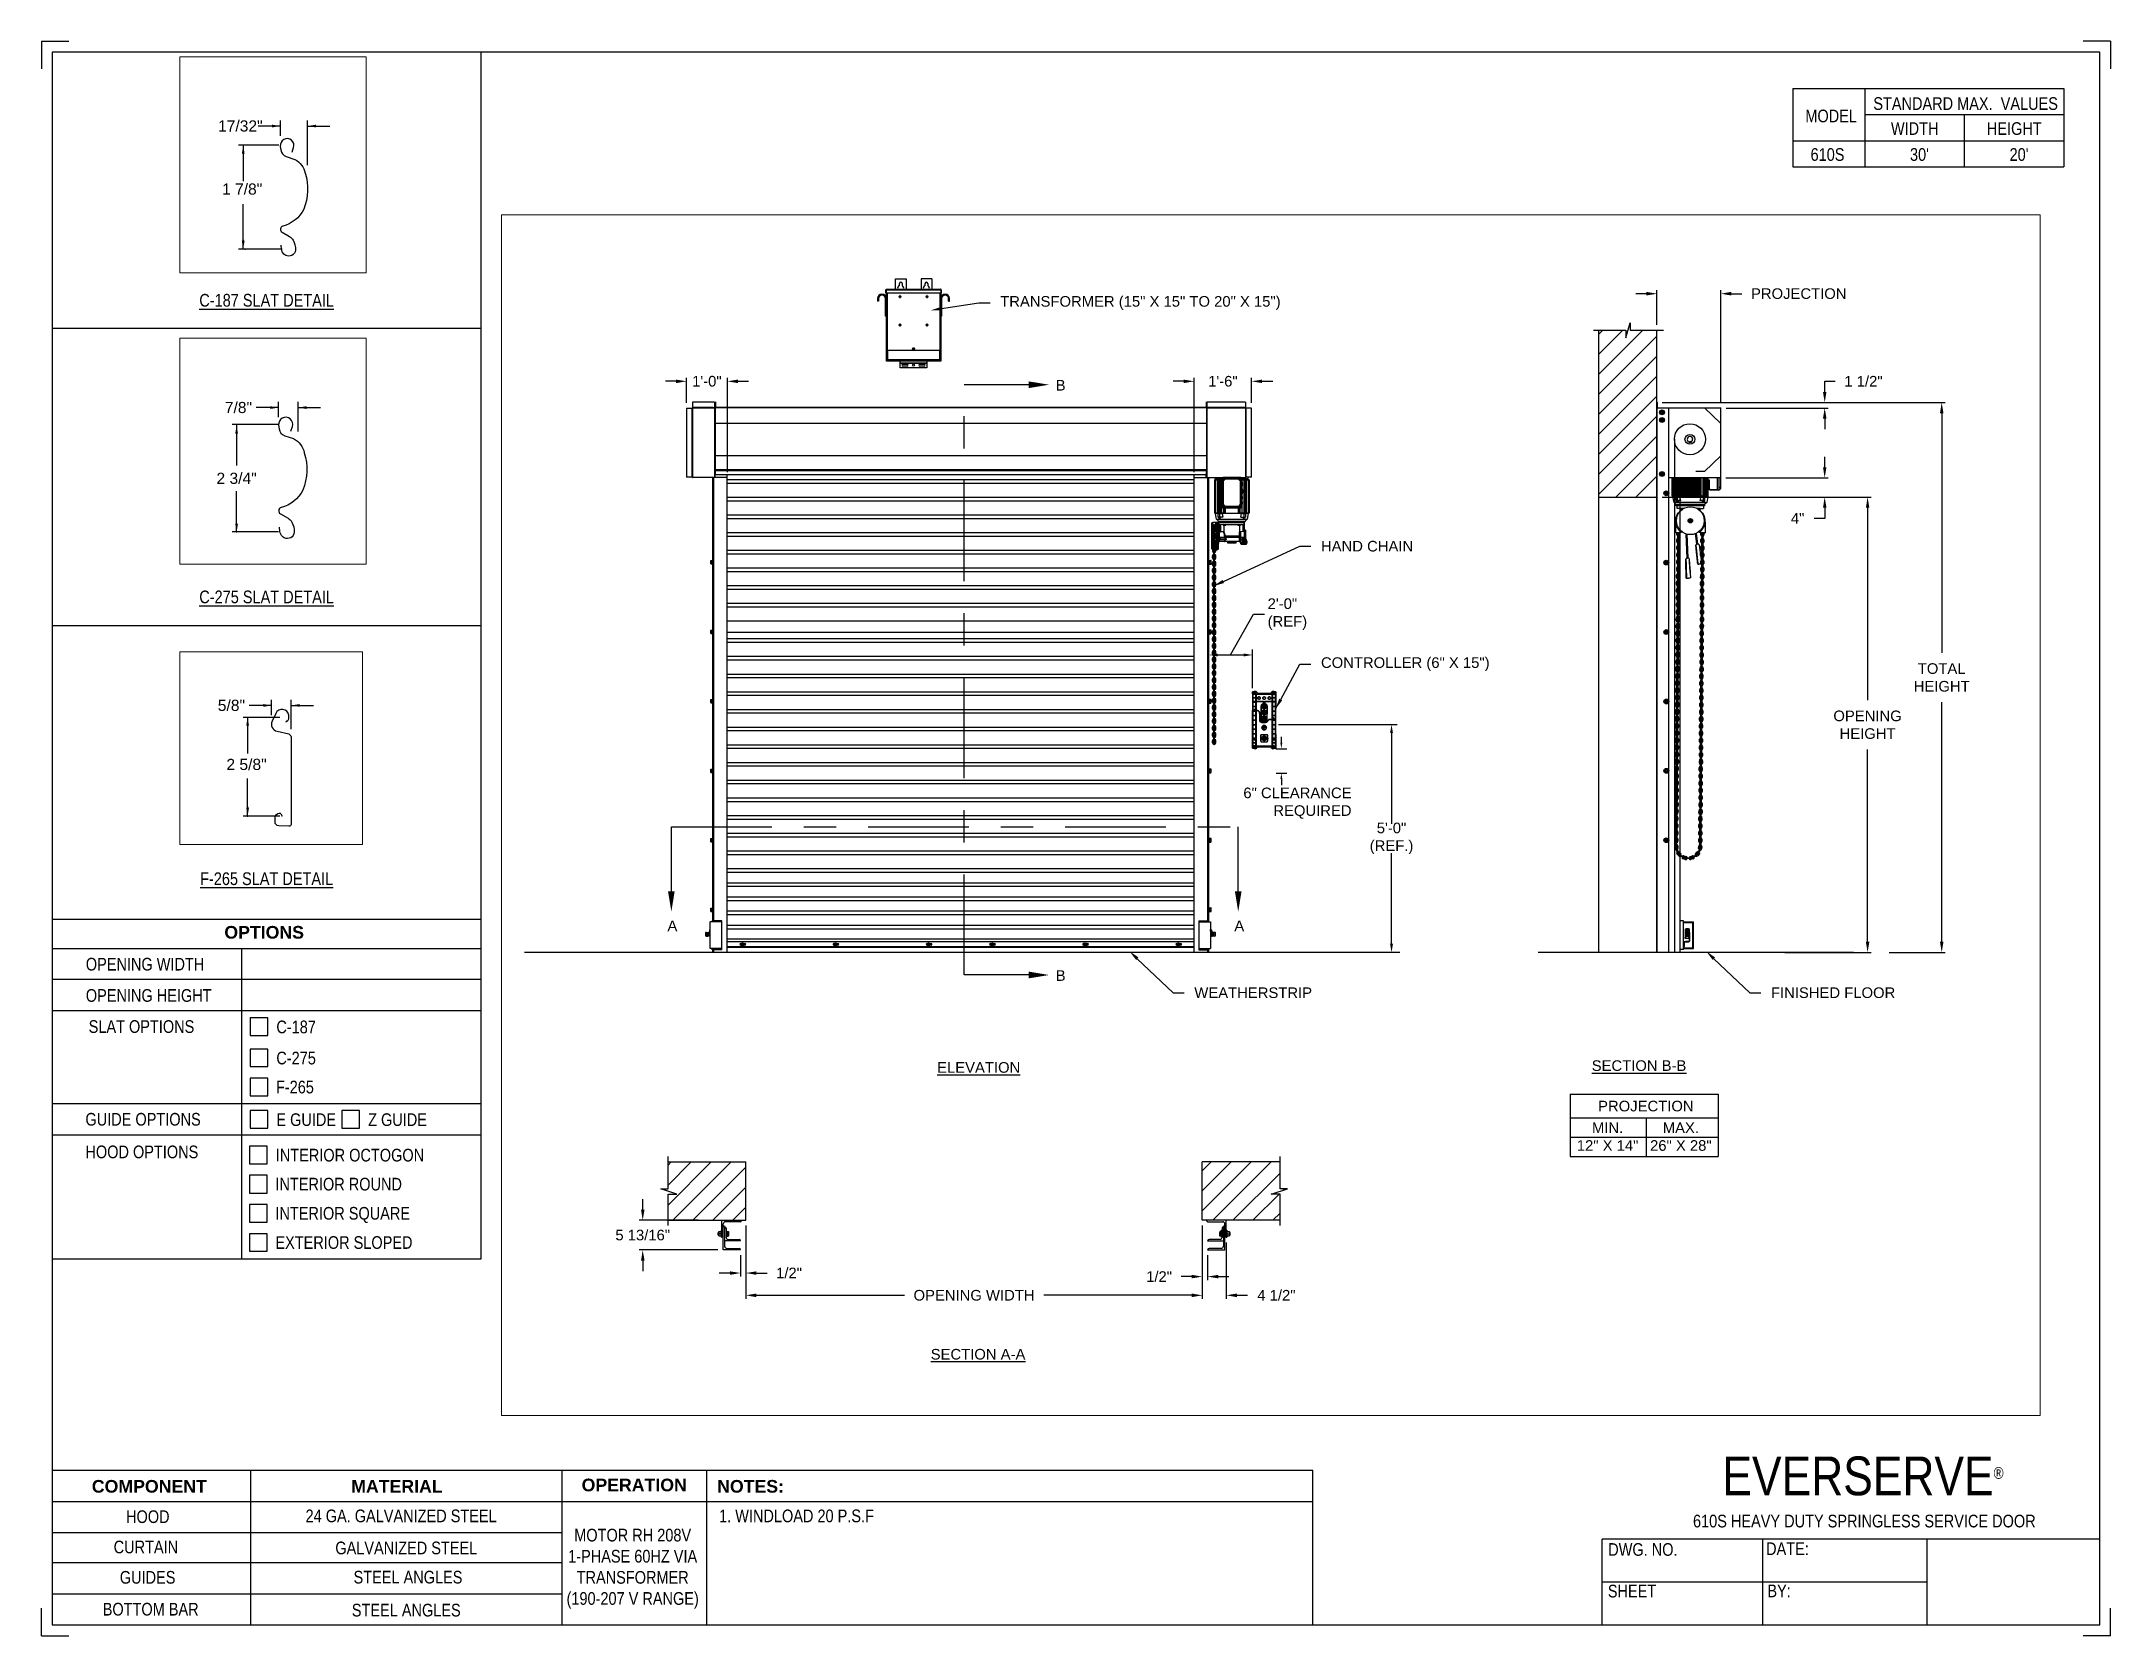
# Paper-space layout '610S RH 208V 1 PHASE' of a CAD drawing. Header units: inches. Extents: x 0.1 to 10.9, y 0.1 to 8.4.
# The model-space entities are those that its viewports show. They can reach past a viewport. Long polylines and large blocks are cut down to what shows.
import ezdxf
from ezdxf import colors
from ezdxf.entities.mleader import LeaderData, LeaderLine
from ezdxf.enums import TextEntityAlignment as Align
from ezdxf.math import Vec2, Vec3

# ---------------------------------------------------------------- set-up
doc = ezdxf.new("R2010")
doc.units = ezdxf.units.IN
doc.header["$LTSCALE"] = 0.25
doc.header["$MEASUREMENT"] = 0
doc.linetypes.add('CENTER', pattern=[2, 1.25, -0.25, 0.25, -0.25])
for name, color, linetype in [('208V 1-PHASE 60HZ VIA TRANSFORMER (190-207V RANGE)', 7, 'Continuous'), ('ANNOTATIONS', 1, 'Continuous'), ('DETAILS', 4, 'Continuous'), ('MOTOR RH', 7, 'Continuous'), ('SECTION CUTS', 6, 'CENTER'), ('TITLE BLOCK', 7, 'Continuous')]:
    doc.layers.add(name, color=color, linetype=linetype)
doc.styles.add('ARIAL', font='arial.ttf', dxfattribs={"height": 0.09375})
doc.styles.add('CADdetails-DIMENSIONS', font='ARIALN.TTF', dxfattribs={"height": 2.38})
doc.styles.add('ROMANS', font='Romans', dxfattribs={"height": 0.09375})
doc.styles.get("Standard").update_dxf_attribs({"font": 'romans.shx'})
doc.dimstyles.get("Standard").update_dxf_attribs({"dimscale": 60, "dimtxt": 0.0833, "dimasz": 0.0833, "dimexe": 0.0833, "dimexo": 0.04, "dimgap": 0.09, "dimtad": 0, "dimtih": 1, "dimtoh": 1, "dimdec": 4, "dimzin": 1, "dimdsep": 46, "dimlunit": 4, "dimtxsty": 'Standard', "dimcen": 0.09, "dimclrt": 150, "dimadec": 4, "dimazin": 2, "dimtfac": 1, "dimtdec": 0, "dimtofl": 0, "dimtmove": 0, "dimatfit": 3, "dimfxl": 1, "dimtolj": 1, "dimtzin": 0, "dimlwd": -1, "dimlwe": -1, "dimarcsym": 1})
doc.dimstyles.new('STANDARD$0', dxfattribs={"dimtxt": 0.09375, "dimasz": 0.09375, "dimexe": 0.03125, "dimexo": 0.046875, "dimgap": 0.09, "dimtad": 0, "dimtih": 1, "dimtoh": 1, "dimdec": 4, "dimzin": 0, "dimdsep": 46, "dimtxsty": 'ARIAL', "dimcen": 0.09, "dimadec": 0, "dimazin": 0, "dimtfac": 1, "dimtdec": 4, "dimtofl": 0, "dimtmove": 0, "dimatfit": 1, "dimfxl": 1, "dimtolj": 1, "dimtzin": 0, "dimarcsym": 0})
pattern_1 = [(45, (-1.9832, -13.09525), (-0.08838835, 0.08838835), [])]

psp = doc.layouts.new('610S RH 208V 1 PHASE')

# ---------------------------------------------------------------- texts
at = {"layer": 'TITLE BLOCK', "attachment_point": 2, "style": 'CADdetails-DIMENSIONS'}
for s, width, insert, char_height in [('MODEL', 0.28815, (9.45, 8.068), 0.0664), ('STANDARD MAX.  VALUES', 1.75949, (10.155, 8.133), 0.06641), ('WIDTH', 0.42908, (9.888, 8.002), 0.0664), ('HEIGHT', 0.42908, (10.41, 8.002), 0.0664), ('\\pxqc;610S', 0.29952, (9.431, 7.866), 0.0664)]:
    psp.add_mtext_dynamic_manual_height_columns(s, width=width, gutter_width=1.363, heights=[0], dxfattribs=dict(at, insert=insert, char_height=char_height))
at = {"layer": 'TITLE BLOCK', "style": 'CADdetails-DIMENSIONS'}
for s, insert, char_height, width, attachment_point in [("30'", (9.913, 7.866), 0.0664, 1.75949, 2), ("20'", (10.435, 7.866), 0.0664, 1.75949, 2), ('{\\LC-187 SLAT DETAIL}', (1.248, 7.102), 0.06641, 1.75949, 2), ('{\\LC-275 SLAT DETAIL}', (1.248, 5.547), 0.06641, 1.75949, 2), ('{\\LF-265 SLAT DETAIL}', (1.248, 4.07), 0.06641, 1.75949, 2), ('{\\fArial|b1|i0|c0|p34;OPTIONS}', (1.235, 3.789), 0.06641, 1.75949, 2), ('OPENING WIDTH', (0.3, 3.622), 0.06641, 1.30693, 1), ('OPENING HEIGHT', (0.3, 3.458), 0.06641, 1.30693, 1), ('SLAT OPTIONS', (0.315, 3.295), 0.06641, 0.59269, 1), ('C-187', (1.299, 3.293), 0.0664, 1.23928, 1), ('C-275', (1.299, 3.13), 0.0664, 1.53035, 1), ('F-265', (1.297, 2.978), 0.0664, 1.53035, 1), ('GUIDE OPTIONS', (0.298, 2.809), 0.06641, 1.30693, 1), ('E GUIDE', (1.299, 2.807), 0.0664, 1.23928, 1), ('Z GUIDE', (1.78, 2.807), 0.0664, 1.23928, 1), ('HOOD OPTIONS', (0.298, 2.638), 0.06641, 1.30693, 1), ('INTERIOR OCTOGON', (1.296, 2.621), 0.06641, 1.23928, 1), ('INTERIOR ROUND', (1.294, 2.469), 0.06641, 1.53035, 1), ('INTERIOR SQUARE', (1.294, 2.316), 0.06641, 1.53035, 1), ('EXTERIOR SLOPED', (1.294, 2.163), 0.06641, 1.53035, 1), ('\\A1;\\pxqc;EVERSERVE{\\H0.30337x;\\S® ^ ;}', (10.642, 1.008), 0.20312, 2.03069, 3), ('{\\fArial|b1|i0|c0|p34;COMPONENT}', (0.633, 0.885), 0.06641, 1.75949, 2), ('{\\fArial|b1|i0|c0|p34;MATERIAL}', (1.931, 0.885), 0.06641, 1.75949, 2), ('{\\fArial|b1|i0|c0|p34;OPERATION}', (3.175, 0.892), 0.06641, 1.75949, 2), ('{\\fArial|b1|i0|c0|p34;NOTES:}', (3.785, 0.885), 0.06641, 1.75949, 2), ('HOOD', (0.625, 0.726), 0.0664, 1.75949, 2), ('24 GA. GALVANIZED STEEL', (1.953, 0.73), 0.06641, 1.75949, 2), ('\\pxql;1. WINDLOAD 20 P.S.F ', (5.176, 0.73), 0.06641, 3.11182, 2), ('610S HEAVY DUTY SPRINGLESS SERVICE DOOR', (9.624, 0.703), 0.06641, 2.79915, 2), ('CURTAIN', (0.615, 0.567), 0.0664, 1.75949, 2), ('GALVANIZED STEEL', (1.98, 0.562), 0.06641, 1.75949, 2), ('\\PMOTOR RH 208V 1-PHASE 60HZ VIA TRANSFORMER (190-207 V RANGE)', (3.167, 0.74), 0.06641, 0.76227, 2), ('DWG. NO.', (8.463, 0.554), 0.0664, 1.75949, 2), ('DATE:', (9.221, 0.558), 0.0664, 1.75949, 2), ('GUIDES', (0.624, 0.408), 0.0664, 1.75949, 2), ('STEEL ANGLES', (1.989, 0.409), 0.06641, 1.75949, 2), ('SHEET', (8.406, 0.336), 0.0664, 1.75949, 2), ('BY:', (9.177, 0.337), 0.0664, 1.75949, 2), ('BOTTOM BAR', (0.64, 0.241), 0.0664, 1.75949, 2), ('STEEL ANGLES', (1.98, 0.236), 0.06641, 1.75949, 2)]:
    psp.add_mtext(s, dxfattribs=dict(at, insert=insert, char_height=char_height, width=width, attachment_point=attachment_point))

msp = doc.modelspace()

# ---------------------------------------------------------------- texts
at = {"layer": 'ANNOTATIONS', "style": 'ARIAL'}
for s, p in [('1 7/8"', (170.86006, 236.74008)), ('2 5/8"', (174.00506, 236.69369))]:
    msp.add_text(s, height=0.09375, dxfattribs=at).set_placement(p)
msp.add_text('2 3/4"', height=0.09375, dxfattribs=at).set_placement((172.51789, 236.72135), align=Align.MIDDLE_CENTER)
at = {"layer": 'ANNOTATIONS', "char_height": 0.09375, "style": 'ARIAL'}
for s, insert, attachment_point in [('2\'-0"\\P(REF)', (181.80248, 243.09185), 4), ('6" CLEARANCE\\PREQUIRED', (182.54406, 241.42127), 6), ('5\'-0"\\P(REF.)', (182.89726, 241.11038), 5), ('17/32"', (171.01361, 237.31561), 5), ('7/8"', (172.53315, 237.3145), 5), ('\\A1;5/8"', (174.04705, 237.2352), 5)]:
    msp.add_mtext(s, dxfattribs=dict(at, insert=insert, attachment_point=attachment_point))
at = {"layer": 'ANNOTATIONS', "char_height": 0.09375, "attachment_point": 2, "style": 'ARIAL'}
for s, insert, width in [('{\\LELEVATION}', (179.24914, 239.13353), 3.0834986), ('{\\LSECTION B-B}', (185.08463, 239.1495), 1.3823677), ('{\\LSECTION A-A}', (179.24323, 236.59935), 1.3823677)]:
    msp.add_mtext(s, dxfattribs=dict(at, insert=insert, width=width))
for s, width, insert in [('PROJECTION ', 1.7594917, (185.14481, 238.79205)), ('MIN.\\P12" X 14" ', 0.6711642, (184.80668, 238.60006)), ('MAX.\\P26" X 28"', 0.6567117, (185.45411, 238.60006))]:
    msp.add_mtext_dynamic_manual_height_columns(s, width=width, gutter_width=1.36268, heights=[0], dxfattribs=dict(at, insert=insert))
at = {"layer": 'SECTION CUTS', "style": 'ARIAL'}
for s, p in [('B', (179.92979, 245.06692)), ('A', (176.49849, 240.29047)), ('A', (181.50802, 240.29047)), ('B', (179.92979, 239.85164))]:
    msp.add_text(s, height=0.09375, dxfattribs=at).set_placement(p)

# ---------------------------------------------------------------- blocks, each defined once
blk = doc.blocks.new('*D14')
at = {"layer": 'ANNOTATIONS', "color": 0, "lineweight": -2, "transparency": 16777216}
for p, q in [((176.28, 237.829), (176.28, 237.923)), ((176.77, 237.736), (176.249, 237.736)), ((176.945, 237.474), (176.249, 237.474)), ((176.28, 237.38), (176.28, 237.287))]:
    blk.add_line(p, q, dxfattribs=at)
at = {"layer": 'ANNOTATIONS', "color": 0, "transparency": 16777216}
for points in [[(176.265, 237.829), (176.296, 237.829), (176.28, 237.736)], [(176.265, 237.38), (176.296, 237.38), (176.28, 237.474)]]:
    blk.add_solid(points, dxfattribs=at)
at = {"layer": 'defpoints', "color": 0, "transparency": 16777216}
for p in [(176.817, 237.736), (176.28, 237.474), (176.992, 237.474)]:
    blk.add_point(p, dxfattribs=at)
at = {"layer": 'ANNOTATIONS', "color": 0, "transparency": 16777216, "insert": (176.28, 237.605), "char_height": 0.09375, "attachment_point": 5, "style": 'ARIAL'}
blk.add_mtext('\\A1;5 13/16"', dxfattribs=at)
blk = doc.blocks.new('*D15')
at = {"layer": 'ANNOTATIONS', "color": 0, "lineweight": -2, "transparency": 16777216}
for p, q in [((181.225, 237.689), (181.225, 237.207)), ((181.272, 237.427), (181.272, 237.207)), ((181.131, 237.238), (181.037, 237.238)), ((181.366, 237.238), (181.459, 237.238))]:
    blk.add_line(p, q, dxfattribs=at)
at = {"layer": 'ANNOTATIONS', "color": 0, "transparency": 16777216}
for points in [[(181.131, 237.254), (181.131, 237.223), (181.225, 237.238)], [(181.366, 237.254), (181.366, 237.223), (181.272, 237.238)]]:
    blk.add_solid(points, dxfattribs=at)
at = {"layer": 'defpoints', "color": 0, "transparency": 16777216}
for p in [(181.225, 237.736), (181.272, 237.474), (181.272, 237.238)]:
    blk.add_point(p, dxfattribs=at)
at = {"layer": 'ANNOTATIONS', "color": 0, "transparency": 16777216, "insert": (180.843, 237.238), "char_height": 0.0938, "attachment_point": 5, "style": 'ARIAL'}
blk.add_mtext('\\A1;1/2"', dxfattribs=at)
blk = doc.blocks.new('*D16')
at = {"layer": 'ANNOTATIONS', "color": 0, "lineweight": -2, "transparency": 16777216}
for p, q in [((177.192, 237.689), (177.192, 237.238)), ((177.051, 237.27), (176.957, 237.27)), ((177.145, 237.427), (177.145, 237.238)), ((177.285, 237.27), (177.379, 237.27))]:
    blk.add_line(p, q, dxfattribs=at)
at = {"layer": 'ANNOTATIONS', "color": 0, "transparency": 16777216}
for points in [[(177.051, 237.285), (177.051, 237.254), (177.145, 237.27)], [(177.285, 237.285), (177.285, 237.254), (177.192, 237.27)]]:
    blk.add_solid(points, dxfattribs=at)
at = {"layer": 'defpoints', "color": 0, "transparency": 16777216}
for p in [(177.192, 237.736), (177.145, 237.474), (177.145, 237.27)]:
    blk.add_point(p, dxfattribs=at)
at = {"layer": 'ANNOTATIONS', "color": 0, "transparency": 16777216, "insert": (177.573, 237.27), "char_height": 0.0938, "attachment_point": 5, "style": 'ARIAL'}
blk.add_mtext('\\A1;1/2"', dxfattribs=at)
blk = doc.blocks.new('*D17')
at = {"layer": 'ANNOTATIONS', "color": 0, "lineweight": -2, "transparency": 16777216}
for p, q in [((181.06, 245.149), (180.967, 245.149)), ((181.154, 244.347), (181.154, 245.18)), ((181.66, 244.959), (181.66, 245.18)), ((181.754, 245.149), (181.847, 245.149))]:
    blk.add_line(p, q, dxfattribs=at)
at = {"layer": 'ANNOTATIONS', "color": 0, "transparency": 16777216}
for points in [[(181.06, 245.164), (181.06, 245.133), (181.154, 245.149)], [(181.754, 245.164), (181.754, 245.133), (181.66, 245.149)]]:
    blk.add_solid(points, dxfattribs=at)
at = {"layer": 'defpoints', "color": 0, "transparency": 16777216}
for p in [(181.66, 245.149), (181.66, 244.912), (181.154, 244.3)]:
    blk.add_point(p, dxfattribs=at)
at = {"layer": 'ANNOTATIONS', "color": 0, "transparency": 16777216, "insert": (181.407, 245.149), "char_height": 0.0938, "attachment_point": 5, "style": 'ARIAL'}
blk.add_mtext('\\A1;1\'-6"', dxfattribs=at)
blk = doc.blocks.new('*D18')
at = {"layer": 'ANNOTATIONS', "color": 0, "lineweight": -2, "transparency": 16777216}
for p, q in [((176.574, 245.149), (176.48, 245.149)), ((176.667, 244.959), (176.667, 245.18)), ((177.028, 244.347), (177.028, 245.18)), ((177.121, 245.149), (177.215, 245.149))]:
    blk.add_line(p, q, dxfattribs=at)
at = {"layer": 'ANNOTATIONS', "color": 0, "transparency": 16777216}
for points in [[(176.574, 245.164), (176.574, 245.133), (176.667, 245.149)], [(177.121, 245.164), (177.121, 245.133), (177.028, 245.149)]]:
    blk.add_solid(points, dxfattribs=at)
at = {"layer": 'defpoints', "color": 0, "transparency": 16777216}
for p in [(177.028, 245.149), (176.667, 244.913), (177.028, 244.3)]:
    blk.add_point(p, dxfattribs=at)
at = {"layer": 'ANNOTATIONS', "color": 0, "transparency": 16777216, "insert": (176.847, 245.149), "char_height": 0.0938, "attachment_point": 5, "style": 'ARIAL'}
blk.add_mtext('\\A1;1\'-0"', dxfattribs=at)
blk = doc.blocks.new('*D19')
at = {"layer": 'ANNOTATIONS', "color": 0, "lineweight": -2, "transparency": 16777216}
for p, q in [((181.225, 237.689), (181.225, 237.042)), ((181.437, 237.539), (181.437, 237.042)), ((181.131, 237.073), (181.037, 237.073)), ((181.531, 237.073), (181.625, 237.073))]:
    blk.add_line(p, q, dxfattribs=at)
at = {"layer": 'ANNOTATIONS', "color": 0, "transparency": 16777216}
for points in [[(181.131, 237.089), (181.131, 237.057), (181.225, 237.073)], [(181.531, 237.089), (181.531, 237.057), (181.437, 237.073)]]:
    blk.add_solid(points, dxfattribs=at)
at = {"layer": 'defpoints', "color": 0, "transparency": 16777216}
for p in [(181.225, 237.736), (181.437, 237.586), (181.437, 237.073)]:
    blk.add_point(p, dxfattribs=at)
at = {"layer": 'ANNOTATIONS', "color": 0, "transparency": 16777216, "insert": (181.88, 237.073), "char_height": 0.0938, "attachment_point": 5, "style": 'ARIAL'}
blk.add_mtext('\\A1;4 1/2"', dxfattribs=at)
blk = doc.blocks.new('*D20')
at = {"layer": 'ANNOTATIONS', "color": 0, "lineweight": -2, "transparency": 16777216}
for p, q in [((177.192, 237.689), (177.192, 237.042)), ((181.225, 237.689), (181.225, 237.042)), ((177.285, 237.073), (178.592, 237.073)), ((181.131, 237.073), (179.825, 237.073))]:
    blk.add_line(p, q, dxfattribs=at)
at = {"layer": 'ANNOTATIONS', "color": 0, "transparency": 16777216}
for points in [[(177.285, 237.089), (177.285, 237.057), (177.192, 237.073)], [(181.131, 237.089), (181.131, 237.057), (181.225, 237.073)]]:
    blk.add_solid(points, dxfattribs=at)
at = {"layer": 'defpoints', "color": 0, "transparency": 16777216}
for p in [(177.192, 237.736), (181.225, 237.736), (181.225, 237.073)]:
    blk.add_point(p, dxfattribs=at)
at = {"layer": 'ANNOTATIONS', "color": 0, "transparency": 16777216, "insert": (179.208, 237.073), "char_height": 0.09375, "attachment_point": 5, "style": 'ARIAL'}
blk.add_mtext('\\A1;OPENING WIDTH', dxfattribs=at)
blk = doc.blocks.new('*D21')
at = {"layer": 'ANNOTATIONS', "color": 0, "lineweight": -2, "transparency": 16777216}
for p, q in [((185.243, 245.649), (185.243, 245.954)), ((185.807, 244.96), (185.807, 245.954)), ((185.149, 245.923), (185.055, 245.923)), ((185.9, 245.923), (185.994, 245.923))]:
    blk.add_line(p, q, dxfattribs=at)
at = {"layer": 'ANNOTATIONS', "color": 0, "transparency": 16777216}
for points in [[(185.149, 245.939), (185.149, 245.907), (185.243, 245.923)], [(185.9, 245.939), (185.9, 245.907), (185.807, 245.923)]]:
    blk.add_solid(points, dxfattribs=at)
at = {"layer": 'defpoints', "color": 0, "transparency": 16777216}
for p in [(185.807, 245.923), (185.243, 245.602), (185.807, 244.913)]:
    blk.add_point(p, dxfattribs=at)
at = {"layer": 'ANNOTATIONS', "color": 0, "transparency": 16777216, "insert": (186.496, 245.923), "char_height": 0.09375, "attachment_point": 5, "style": 'ARIAL'}
blk.add_mtext('\\A1;PROJECTION ', dxfattribs=at)
blk = doc.blocks.new('*D22')
at = {"layer": 'ANNOTATIONS', "color": 0, "lineweight": -2, "transparency": 16777216}
for p, q in [((185.29, 244.125), (187.136, 244.125)), ((187.104, 244.031), (187.104, 242.332)), ((187.104, 240.197), (187.104, 241.897)), ((186.374, 240.103), (187.136, 240.103))]:
    blk.add_line(p, q, dxfattribs=at)
at = {"layer": 'ANNOTATIONS', "color": 0, "transparency": 16777216}
for points in [[(187.089, 244.031), (187.12, 244.031), (187.104, 244.125)], [(187.089, 240.197), (187.12, 240.197), (187.104, 240.103)]]:
    blk.add_solid(points, dxfattribs=at)
at = {"layer": 'defpoints', "color": 0, "transparency": 16777216}
for p in [(185.243, 244.125), (186.327, 240.103), (187.104, 240.103)]:
    blk.add_point(p, dxfattribs=at)
at = {"layer": 'ANNOTATIONS', "color": 0, "transparency": 16777216, "insert": (187.104, 242.114), "char_height": 0.09375, "attachment_point": 5, "style": 'ARIAL'}
blk.add_mtext('\\A1;OPENING\\PHEIGHT', dxfattribs=at)
blk = doc.blocks.new('*D23')
at = {"layer": 'ANNOTATIONS', "color": 0, "lineweight": -2, "transparency": 16777216}
for p, q in [((185.29, 244.961), (187.791, 244.961)), ((187.759, 244.867), (187.759, 242.75)), ((187.759, 240.197), (187.759, 242.315)), ((187.294, 240.103), (187.791, 240.103))]:
    blk.add_line(p, q, dxfattribs=at)
at = {"layer": 'ANNOTATIONS', "color": 0, "transparency": 16777216}
for points in [[(187.744, 244.867), (187.775, 244.867), (187.759, 244.961)], [(187.744, 240.197), (187.775, 240.197), (187.759, 240.103)]]:
    blk.add_solid(points, dxfattribs=at)
at = {"layer": 'defpoints', "color": 0, "transparency": 16777216}
for p in [(185.243, 244.961), (187.247, 240.103), (187.759, 240.103)]:
    blk.add_point(p, dxfattribs=at)
at = {"layer": 'ANNOTATIONS', "color": 0, "transparency": 16777216, "insert": (187.759, 242.532), "char_height": 0.0938, "attachment_point": 5, "style": 'ARIAL'}
blk.add_mtext('\\A1;TOTAL\\PHEIGHT', dxfattribs=at)
blk = doc.blocks.new('*D24')
at = {"layer": 'ANNOTATIONS', "color": 0, "lineweight": -2, "transparency": 16777216}
for p, q in [((186.725, 244.39), (186.725, 244.483)), ((185.851, 244.296), (186.757, 244.296)), ((185.851, 244.125), (186.757, 244.125)), ((186.725, 243.938), (186.632, 243.938)), ((186.725, 244.031), (186.725, 243.938))]:
    blk.add_line(p, q, dxfattribs=at)
at = {"layer": 'ANNOTATIONS', "color": 0, "transparency": 16777216}
for points in [[(186.71, 244.39), (186.741, 244.39), (186.725, 244.296)], [(186.71, 244.031), (186.741, 244.031), (186.725, 244.125)]]:
    blk.add_solid(points, dxfattribs=at)
at = {"layer": 'defpoints', "color": 0, "transparency": 16777216}
for p in [(185.805, 244.296), (185.805, 244.125), (186.725, 244.125)]:
    blk.add_point(p, dxfattribs=at)
at = {"layer": 'ANNOTATIONS', "color": 0, "transparency": 16777216, "insert": (186.486, 243.938), "char_height": 0.0938, "attachment_point": 5, "style": 'ARIAL'}
blk.add_mtext('\\A1;4"', dxfattribs=at)
blk = doc.blocks.new('*D25')
at = {"layer": 'ANNOTATIONS', "color": 0, "lineweight": -2, "transparency": 16777216}
for p, q in [((186.725, 245.055), (186.725, 245.149)), ((186.725, 245.149), (186.819, 245.149)), ((185.854, 244.961), (186.757, 244.961)), ((185.854, 244.913), (186.757, 244.913)), ((186.725, 244.82), (186.725, 244.726))]:
    blk.add_line(p, q, dxfattribs=at)
at = {"layer": 'ANNOTATIONS', "color": 0, "transparency": 16777216}
for points in [[(186.71, 245.055), (186.741, 245.055), (186.725, 244.961)], [(186.71, 244.82), (186.741, 244.82), (186.725, 244.913)]]:
    blk.add_solid(points, dxfattribs=at)
at = {"layer": 'defpoints', "color": 0, "transparency": 16777216}
for p in [(185.807, 244.961), (185.807, 244.913), (186.725, 244.961)]:
    blk.add_point(p, dxfattribs=at)
at = {"layer": 'ANNOTATIONS', "color": 0, "transparency": 16777216, "insert": (187.068, 245.149), "char_height": 0.0938, "attachment_point": 5, "style": 'ARIAL'}
blk.add_mtext('\\A1;1 1/2"', dxfattribs=at)

# ---------------------------------------------------------------- dimensions: what is measured, and where the dimension line sits
at = {"layer": 'ANNOTATIONS'}
dim = msp.add_linear_dim(base=(185.80671, 245.92298), p1=(185.24283, 245.60178), p2=(185.80671, 244.91339), text='PROJECTION ', dimstyle='STANDARD$0', dxfattribs=at)
dim.commit()
dim.dimension.update_dxf_attribs({"geometry": '*D21', "text_midpoint": (186.49582, 245.92298)})
for base, p1, p2, text, picture, middle in [((186.72538, 244.96103), (185.80671, 244.91339), (185.80671, 244.96103), '1 1/2"', '*D25', (187.06782, 245.14853)), ((187.75941, 240.10342), (185.24283, 244.96103), (187.24736, 240.10342), 'TOTAL\\PHEIGHT', '*D23', (187.75941, 242.53223)), ((186.72538, 244.12505), (185.80458, 244.29598), (185.80458, 244.12505), '4"', '*D24', (186.48587, 243.93755)), ((187.10442, 240.10342), (185.24283, 244.12505), (186.32702, 240.10342), 'OPENING\\PHEIGHT', '*D22', (187.10442, 242.11424))]:
    dim = msp.add_linear_dim(base=base, p1=p1, p2=p2, angle=90, text=text, dimstyle='STANDARD$0', dxfattribs=at)
    dim.commit()
    dim.dimension.update_dxf_attribs({"geometry": picture, "text_midpoint": middle})
for base, p1, p2, text, picture, middle in [((177.02755, 245.14882), (176.66735, 244.91253), (177.02755, 244.3), '1\'-0"', '*D18', (176.84745, 245.14882)), ((181.65999, 245.14882), (181.15405, 244.3), (181.65999, 244.91215), '1\'-6"', '*D17', (181.40702, 245.14882)), ((181.27179, 237.23838), (181.22492, 237.73574), (181.27179, 237.47405), '1/2"', '*D15', (180.84334, 237.23838)), ((181.43742, 237.07293), (181.22492, 237.73574), (181.43742, 237.58574), '4 1/2"', '*D19', (181.87991, 237.07293))]:
    dim = msp.add_linear_dim(base=base, p1=p1, p2=p2, text=text, dimstyle='STANDARD$0', dxfattribs=at)
    dim.commit()
    dim.dimension.update_dxf_attribs({"geometry": picture, "text_midpoint": middle, "dimtype": 160})
for base, p1, p2, angle, text, picture, middle in [((176.28024, 237.47405), (176.81658, 237.73573), (176.99158, 237.47405), 90, '5 13/16"', '*D14', (176.28024, 237.60489)), ((177.14471, 237.26963), (177.19158, 237.73574), (177.14471, 237.47405), 180, '1/2"', '*D16', (177.57316, 237.26963))]:
    dim = msp.add_linear_dim(base=base, p1=p1, p2=p2, angle=angle, text=text, dimstyle='STANDARD$0', dxfattribs=at)
    dim.commit()
    dim.dimension.update_dxf_attribs({"geometry": picture, "text_midpoint": middle, "dimtype": 160})
dim = msp.add_aligned_dim(p1=(177.19158, 237.73574), p2=(181.22492, 237.73574), distance=-0.6628, text='OPENING WIDTH', dimstyle='STANDARD$0', dxfattribs=at)
dim.commit()
dim.dimension.update_dxf_attribs({"geometry": '*D20', "text_midpoint": (179.20825, 237.07293)})

# ---------------------------------------------------------------- hatches: boundary and pattern name
at = {"layer": 'MOTOR RH'}
h = msp.add_hatch(dxfattribs=at)
h.set_pattern_fill('ANSI31', color=256, style=0)
h.set_pattern_definition(pattern_1)
h.paths.add_polyline_path([(184.72721, 244.12505), (185.24283, 244.12505), (185.24283, 245.60178), (185.00634, 245.60178), (185.00634, 245.66644), (184.96792, 245.53308), (184.96792, 245.60178), (184.72721, 245.60178)])
h = msp.add_hatch(dxfattribs=at)
h.set_pattern_fill('ANSI31', color=256, style=0)
h.set_pattern_definition(pattern_1)
h.paths.add_polyline_path([(177.19158, 238.25136), (176.50408, 238.25136), (176.50408, 238.01416), (176.43998, 238.01416), (176.58205, 237.96726), (176.50408, 237.96726), (176.50408, 237.73574), (177.19158, 237.73574), (177.19158, 237.89824)])
h = msp.add_hatch(dxfattribs=at)
h.set_pattern_fill('ANSI31', color=256, style=0)
h.set_pattern_definition(pattern_1)
h.paths.add_polyline_path([(181.97652, 238.01416), (181.91242, 238.01416), (181.91242, 238.25136), (181.22492, 238.25136), (181.22492, 237.73574), (181.24309, 237.73574), (181.91242, 237.73574), (181.91242, 237.96726), (181.83445, 237.96726)])

# ---------------------------------------------------------------- linework, layer by layer
at = {"layer": '208V 1-PHASE 60HZ VIA TRANSFORMER (190-207V RANGE)'}
for p, q in [((178.42915, 245.95616), (178.43214, 245.95616)), ((178.42915, 245.92907), (178.42915, 245.95616)), ((178.43214, 245.95616), (178.43214, 245.92907)), ((178.43258, 245.95616), (178.91407, 245.95616)), ((178.43258, 245.95616), (178.43258, 245.92907)), ((178.43309, 245.95794), (178.43309, 245.95839)), ((178.43526, 245.96227), (178.91139, 245.96227)), ((178.51317, 246.05303), (178.60692, 246.05303)), ((178.51317, 245.96227), (178.51317, 246.05303)), ((178.54833, 245.99571), (178.54833, 246.01397)), ((178.57176, 246.01397), (178.57176, 245.99571)), ((178.60692, 246.05303), (178.60692, 245.96227)), ((178.83348, 246.05303), (178.73973, 246.05303)), ((178.73973, 246.05303), (178.73973, 245.96227)), ((178.77489, 245.99571), (178.77489, 246.01397)), ((178.79833, 246.01397), (178.79833, 245.99571)), ((178.83348, 246.05303), (178.83348, 245.96227)), ((178.91356, 245.95839), (178.91356, 245.95794)), ((178.91407, 245.95616), (178.91407, 245.92907)), ((178.9175, 245.95616), (178.91451, 245.95616)), ((178.91451, 245.95616), (178.91451, 245.92907)), ((178.9175, 245.95616), (178.9175, 245.92907)), ((178.36307, 245.8796), (178.35559, 245.8796)), ((178.35559, 245.8796), (178.35559, 245.85585)), ((178.36307, 245.85585), (178.35559, 245.85585)), ((178.36307, 245.8796), (178.36307, 245.85585)), ((178.42562, 245.72303), (178.42562, 245.8796)), ((178.42562, 245.8796), (178.43309, 245.8796)), ((178.43214, 245.92907), (178.42915, 245.92907)), ((178.91407, 245.92907), (178.43258, 245.92907)), ((178.43309, 245.32647), (178.43309, 245.92907)), ((178.4392, 245.92907), (178.4392, 245.42022)), ((178.55269, 245.89828), (178.54396, 245.89828)), ((178.54396, 245.89828), (178.54396, 245.89529)), ((178.54396, 245.89529), (178.55269, 245.89529)), ((178.55269, 245.90701), (178.55269, 245.89828)), ((178.55568, 245.90701), (178.55269, 245.90701)), ((178.55269, 245.89529), (178.55269, 245.88656)), ((178.55269, 245.88656), (178.55568, 245.88656)), ((178.55568, 245.89828), (178.55568, 245.90701)), ((178.56441, 245.89828), (178.55568, 245.89828)), ((178.55568, 245.88656), (178.55568, 245.89529)), ((178.55568, 245.89529), (178.56441, 245.89529)), ((178.56441, 245.89529), (178.56441, 245.89828)), ((178.79097, 245.89828), (178.78224, 245.89828)), ((178.78224, 245.89828), (178.78224, 245.89529)), ((178.78224, 245.89529), (178.79097, 245.89529)), ((178.79396, 245.90701), (178.79097, 245.90701)), ((178.79097, 245.90701), (178.79097, 245.89828)), ((178.79097, 245.89529), (178.79097, 245.88656)), ((178.79097, 245.88656), (178.79396, 245.88656)), ((178.79396, 245.89828), (178.79396, 245.90701)), ((178.80269, 245.89828), (178.79396, 245.89828)), ((178.79396, 245.89529), (178.80269, 245.89529)), ((178.79396, 245.88656), (178.79396, 245.89529)), ((178.80269, 245.89529), (178.80269, 245.89828)), ((178.90745, 245.42022), (178.90745, 245.92907)), ((178.91356, 245.92907), (178.91356, 245.32647)), ((178.92103, 245.8796), (178.91356, 245.8796)), ((178.91451, 245.92907), (178.9175, 245.92907)), ((178.92103, 245.8796), (178.92103, 245.72303)), ((178.98358, 245.8796), (178.99106, 245.8796)), ((178.98358, 245.85585), (178.98358, 245.8796)), ((178.98358, 245.85585), (178.99106, 245.85585)), ((178.99106, 245.85585), (178.99106, 245.8796)), ((178.43309, 245.72303), (178.42562, 245.72303)), ((178.55269, 245.64765), (178.54396, 245.64765)), ((178.54396, 245.64765), (178.54396, 245.64467)), ((178.54396, 245.64467), (178.55269, 245.64467)), ((178.55568, 245.65638), (178.55269, 245.65638)), ((178.55269, 245.65638), (178.55269, 245.64765)), ((178.55269, 245.64467), (178.55269, 245.63593)), ((178.55269, 245.63593), (178.55568, 245.63593)), ((178.55568, 245.64765), (178.55568, 245.65638)), ((178.56441, 245.64765), (178.55568, 245.64765)), ((178.55568, 245.63593), (178.55568, 245.64467)), ((178.55568, 245.64467), (178.56441, 245.64467)), ((178.56441, 245.64467), (178.56441, 245.64765)), ((178.79097, 245.64765), (178.78224, 245.64765)), ((178.78224, 245.64765), (178.78224, 245.64467)), ((178.78224, 245.64467), (178.79097, 245.64467)), ((178.79097, 245.65638), (178.79097, 245.64765)), ((178.79396, 245.65638), (178.79097, 245.65638)), ((178.79097, 245.64467), (178.79097, 245.63593)), ((178.79097, 245.63593), (178.79396, 245.63593)), ((178.79396, 245.64765), (178.79396, 245.65638)), ((178.80269, 245.64765), (178.79396, 245.64765)), ((178.79396, 245.63593), (178.79396, 245.64467)), ((178.79396, 245.64467), (178.80269, 245.64467)), ((178.80269, 245.64467), (178.80269, 245.64765)), ((178.91356, 245.72303), (178.92103, 245.72303)), ((178.67918, 245.44171), (178.66747, 245.44171)), ((178.66747, 245.42999), (178.67918, 245.42999)), ((178.91356, 245.42022), (178.43309, 245.42022)), ((178.43309, 245.3421), (178.43608, 245.3421)), ((178.91356, 245.32647), (178.43309, 245.32647)), ((178.43608, 245.42022), (178.43608, 245.32647)), ((178.43608, 245.41482), (178.43834, 245.41482)), ((178.43834, 245.42022), (178.43834, 245.34267)), ((178.43834, 245.34267), (178.90831, 245.34267)), ((178.43895, 245.33835), (178.43895, 245.3407)), ((178.4392, 245.32647), (178.4392, 245.33694)), ((178.43989, 245.33963), (178.43989, 245.33835)), ((178.44133, 245.33875), (178.44133, 245.34267)), ((178.44133, 245.33875), (178.90533, 245.33875)), ((178.44226, 245.42022), (178.44226, 245.34267)), ((178.44301, 245.33522), (178.44301, 245.33428)), ((178.44301, 245.33522), (178.90364, 245.33522)), ((178.44301, 245.33428), (178.90364, 245.33428)), ((178.46867, 245.33875), (178.46867, 245.33522)), ((178.5273, 245.33835), (178.46867, 245.33835)), ((178.50777, 245.33821), (178.50777, 245.33522)), ((178.50777, 245.33821), (178.62013, 245.33821)), ((178.5273, 245.33875), (178.5273, 245.33821)), ((178.55614, 245.26843), (178.55614, 245.32647)), ((178.79051, 245.30825), (178.55614, 245.30825)), ((178.79051, 245.30737), (178.55614, 245.30737)), ((178.79051, 245.26843), (178.55614, 245.26843)), ((178.56395, 245.33875), (178.56395, 245.33522)), ((178.57958, 245.30065), (178.61668, 245.30065)), ((178.61668, 245.28307), (178.57958, 245.28307)), ((178.6006, 245.33821), (178.6006, 245.33875)), ((178.74605, 245.33835), (178.6006, 245.33835)), ((178.62013, 245.33522), (178.62013, 245.33821)), ((178.72652, 245.33821), (178.72652, 245.33522)), ((178.72652, 245.33821), (178.83888, 245.33821)), ((178.72997, 245.30065), (178.76708, 245.30065)), ((178.76708, 245.28307), (178.72997, 245.28307)), ((178.74605, 245.33875), (178.74605, 245.33821)), ((178.7827, 245.33875), (178.7827, 245.33522)), ((178.79051, 245.32647), (178.79051, 245.26843)), ((178.81935, 245.33821), (178.81935, 245.33875)), ((178.87798, 245.33835), (178.81935, 245.33835)), ((178.83888, 245.33522), (178.83888, 245.33821)), ((178.87798, 245.33522), (178.87798, 245.33875)), ((178.88231, 245.33875), (178.88231, 245.33522)), ((178.88231, 245.33428), (178.88231, 245.32647)), ((178.90364, 245.33522), (178.90364, 245.33428)), ((178.90439, 245.34267), (178.90439, 245.42022)), ((178.90533, 245.34267), (178.90533, 245.33875)), ((178.90676, 245.33963), (178.90676, 245.33835)), ((178.90745, 245.33694), (178.90745, 245.32647)), ((178.9077, 245.33835), (178.9077, 245.3407)), ((178.90831, 245.34267), (178.90831, 245.42022)), ((178.90831, 245.41482), (178.91057, 245.41482)), ((178.91057, 245.32647), (178.91057, 245.42022)), ((178.91057, 245.3421), (178.91356, 245.3421))]:
    msp.add_line(p, q, dxfattribs=at)
for centre, radius in [((178.67333, 245.43585), 0.00586), ((178.67333, 245.29186), 0.00879)]:
    msp.add_circle(centre, radius, dxfattribs=at)
for centre, radius, start, end in [((178.56004, 245.971), 0.02734, 115.376934, 198.621435), ((178.56004, 246.01397), 0.01172, 0, 180), ((178.56004, 245.971), 0.02734, 341.378539, 64.623033), ((178.78661, 245.971), 0.02734, 115.376934, 198.621435), ((178.78661, 246.01397), 0.01172, 0, 180), ((178.78661, 245.971), 0.02734, 341.378539, 64.623033), ((178.39434, 245.8796), 0.03875, 0, 180), ((178.39434, 245.8796), 0.03128, 0, 180), ((178.95231, 245.8796), 0.03875, 0, 180), ((178.95231, 245.8796), 0.03127, 0, 180), ((178.66747, 245.43585), 0.00586, 90, 270), ((178.67918, 245.43585), 0.00586, 270, 90), ((178.44301, 245.33835), 0.00406, 180, 270), ((178.44301, 245.33835), 0.00313, 180, 270), ((178.57958, 245.29186), 0.00879, 90, 270), ((178.61668, 245.29186), 0.00879, 270, 90), ((178.72997, 245.29186), 0.00879, 90, 270), ((178.76708, 245.29186), 0.00879, 270, 90), ((178.90364, 245.33835), 0.00313, 270, 0), ((178.90364, 245.33835), 0.00406, 270, 0)]:
    msp.add_arc(centre, radius, start, end, dxfattribs=at)
for points, knots in [([(178.43526, 245.96227), (178.43446, 245.96227), (178.43366, 245.96211), (178.43218, 245.9615), (178.43151, 245.96105), (178.43037, 245.95992), (178.42992, 245.95924), (178.42931, 245.95776), (178.42915, 245.95696), (178.42915, 245.95616)], [0, 0, 0, 0, 0.25, 0.25, 0.5, 0.5, 0.75, 0.75, 1, 1, 1, 1]), ([(178.43325, 245.9585), (178.43318, 245.95846), (178.43277, 245.9582), (178.43229, 245.95737), (178.43219, 245.95656), (178.43214, 245.95616)], [0, 0, 0, 0, 0.08916382, 0.54458513, 1, 1, 1, 1]), ([(178.43258, 245.95616), (178.4328, 245.95696), (178.43303, 245.95776), (178.43347, 245.95924), (178.4337, 245.95992), (178.43414, 245.96105), (178.43437, 245.9615), (178.43482, 245.96211), (178.43504, 245.96227), (178.43526, 245.96227)], [0, 0, 0, 0, 0.25, 0.25, 0.5, 0.5, 0.75, 0.75, 1, 1, 1, 1]), ([(178.91139, 245.96227), (178.91161, 245.96227), (178.91183, 245.96211), (178.91228, 245.9615), (178.91251, 245.96105), (178.91295, 245.95992), (178.91318, 245.95924), (178.91362, 245.95776), (178.91385, 245.95696), (178.91407, 245.95616)], [0, 0, 0, 0, 0.25, 0.25, 0.5, 0.5, 0.75, 0.75, 1, 1, 1, 1]), ([(178.9175, 245.95616), (178.9175, 245.95696), (178.91734, 245.95776), (178.91673, 245.95924), (178.91628, 245.95992), (178.91514, 245.96105), (178.91447, 245.9615), (178.91299, 245.96211), (178.91219, 245.96227), (178.91139, 245.96227)], [0, 0, 0, 0, 0.25, 0.25, 0.5, 0.5, 0.75, 0.75, 1, 1, 1, 1]), ([(178.91451, 245.95616), (178.91446, 245.95656), (178.91436, 245.95737), (178.91388, 245.9582), (178.91347, 245.95846), (178.9134, 245.9585)], [0, 0, 0, 0, 0.45541487, 0.91083618, 1, 1, 1, 1]), ([(178.44226, 245.34267), (178.44175, 245.34271), (178.44124, 245.34275), (178.44029, 245.34282), (178.43985, 245.34286), (178.43912, 245.34293), (178.43883, 245.34297), (178.43844, 245.34304), (178.43834, 245.34308), (178.43834, 245.34311)], [0, 0, 0, 0, 0.25, 0.25, 0.5, 0.5, 0.75, 0.75, 1, 1, 1, 1]), ([(178.43834, 245.34267), (178.4384, 245.34216), (178.43851, 245.34112), (178.43943, 245.33985), (178.44043, 245.33907), (178.44113, 245.33896), (178.44133, 245.33893)], [0, 0, 0, 0, 0.29622272, 0.59244447, 0.88866621, 1, 1, 1, 1]), ([(178.90831, 245.34311), (178.90831, 245.34308), (178.90821, 245.34304), (178.90782, 245.34297), (178.90753, 245.34293), (178.9068, 245.34286), (178.90636, 245.34282), (178.90542, 245.34275), (178.9049, 245.34271), (178.90439, 245.34267)], [0, 0, 0, 0, 0.25, 0.25, 0.5, 0.5, 0.75, 0.75, 1, 1, 1, 1]), ([(178.90533, 245.33893), (178.90552, 245.33896), (178.90622, 245.33907), (178.90722, 245.33985), (178.90814, 245.34112), (178.90825, 245.34216), (178.90831, 245.34267)], [0, 0, 0, 0, 0.11133379, 0.40755553, 0.70377728, 1, 1, 1, 1])]:
    msp.add_open_spline(points, degree=3, knots=knots, dxfattribs=at)
at = {"layer": 'ANNOTATIONS'}
for p, q in [((181.3596, 242.73092), (181.59164, 242.73092)), ((181.66931, 242.43625), (181.66931, 242.77806)), ((181.89741, 242.11772), (182.94836, 242.11772)), ((181.92356, 241.95547), (181.92356, 242.00861)), ((182.89726, 242.04006), (182.89726, 241.23964)), ((181.87643, 241.90233), (181.9707, 241.90233)), ((181.87643, 241.68703), (181.9707, 241.68703)), ((181.92356, 241.63389), (181.92356, 241.58075)), ((182.89726, 240.18109), (182.89726, 240.98112)), ((184.47611, 238.85148), (184.47611, 238.30011)), ((184.47611, 238.85148), (185.78388, 238.85148)), ((185.78388, 238.85148), (185.78388, 238.30011)), ((184.47611, 238.64001), (185.78388, 238.64001)), ((185.14897, 238.64001), (185.14897, 238.30011)), ((184.47611, 238.47006), (185.78388, 238.47006)), ((184.47611, 238.30011), (185.78388, 238.30011)), ((171.35047, 237.31561), (171.16297, 237.31561)), ((171.35047, 237.23385), (171.35047, 237.36248)), ((171.57784, 236.98831), (171.57784, 237.36248)), ((171.57784, 237.31561), (171.76534, 237.31561)), ((172.87001, 237.3145), (172.68251, 237.3145)), ((172.87001, 237.23275), (172.87001, 237.36138)), ((173.03453, 237.11439), (173.03453, 237.36138)), ((173.03453, 237.3145), (173.22203, 237.3145)), ((174.38391, 237.15345), (174.38391, 237.28207)), ((174.54842, 237.03509), (174.54842, 237.28207)), ((171.33693, 237.15454), (170.99943, 237.15454)), ((171.03791, 237.15454), (171.03791, 236.85297)), ((172.86918, 237.17137), (172.48125, 237.17137)), ((172.51789, 237.17137), (172.51789, 236.82835)), ((174.45223, 237.13477), (174.14443, 237.13477)), ((174.18291, 237.13477), (174.18291, 236.8332)), ((174.38391, 237.2352), (174.19641, 237.2352)), ((174.54842, 237.2352), (174.73592, 237.2352)), ((171.03791, 236.28266), (171.03791, 236.65985)), ((172.51789, 236.27133), (172.51789, 236.61435)), ((174.18291, 236.30755), (174.18291, 236.62224)), ((171.36506, 236.28266), (170.99943, 236.28266)), ((172.86918, 236.27133), (172.48125, 236.27133)), ((174.45223, 236.30755), (174.14443, 236.30755))]:
    msp.add_line(p, q, dxfattribs=at)
for p in [(174.5126, 237.10325), (171.03791, 236.35717), (171.05568, 236.28266), (172.51789, 236.27133), (174.18291, 236.38206), (174.18291, 236.30755)]:
    msp.add_point(p, dxfattribs=at)
for points in [[(181.3596, 242.71798), (181.3596, 242.74387), (181.28194, 242.73092)], [(181.59164, 242.71798), (181.59164, 242.74387), (181.66931, 242.73092)], [(181.91471, 241.95547), (181.93242, 241.95547), (181.92356, 241.90233)], [(182.88432, 242.04006), (182.91021, 242.04006), (182.89726, 242.11772)], [(181.91471, 241.63389), (181.93242, 241.63389), (181.92356, 241.68703)], [(182.88432, 240.18109), (182.91021, 240.18109), (182.89726, 240.10342)], [(171.28015, 237.30389), (171.28015, 237.32733), (171.35047, 237.31561)], [(171.64816, 237.32733), (171.64816, 237.30389), (171.57784, 237.31561)], [(172.79969, 237.30278), (172.79969, 237.32622), (172.87001, 237.3145)], [(173.10485, 237.32622), (173.10485, 237.30278), (173.03453, 237.3145)], [(171.04963, 237.08422), (171.02619, 237.08422), (171.03791, 237.15454)], [(172.52961, 237.09527), (172.50617, 237.09527), (172.51789, 237.16559)], [(174.19463, 237.06445), (174.17119, 237.06445), (174.18291, 237.13477)], [(174.31358, 237.22348), (174.31358, 237.24692), (174.38391, 237.2352)], [(174.61874, 237.24692), (174.61874, 237.22348), (174.54842, 237.2352)], [(171.04963, 236.35298), (171.02619, 236.35298), (171.03791, 236.28266)], [(172.52961, 236.34166), (172.50617, 236.34166), (172.51789, 236.27133)], [(174.19463, 236.37787), (174.17119, 236.37787), (174.18291, 236.30755)]]:
    msp.add_solid(points, dxfattribs=at)
at = {"layer": 'DETAILS'}
for points in [[(171.44853, 237.09642), (171.46108, 237.13474, 1.25136537), (171.34921, 237.1453), (171.35301, 237.11585, 0.28712033), (171.39876, 237.06013), (171.47047, 237.03604, -0.22337537), (171.5581, 236.9213, -0.17060067), (171.5458, 236.61778, -0.22026111), (171.36967, 236.47658, 0.64862145), (171.36379, 236.42514), (171.42539, 236.38872, -0.11918191), (171.45664, 236.35834, -0.14967798), (171.47569, 236.2766), (171.47554, 236.27487, -0.533076), (171.39506, 236.23049, -0.02656611), (171.37975, 236.23998, -0.19330383), (171.36024, 236.2826), (171.35676, 236.31766)], [(172.97282, 237.11613), (172.98577, 237.15567, 1.25136537), (172.87034, 237.16657), (172.87426, 237.13618, 0.28712033), (172.92147, 237.07868), (172.99546, 237.05382, -0.22337537), (173.08588, 236.93543, -0.17060067), (173.07319, 236.62225, -0.22026111), (172.89146, 236.47655, 0.64862142), (172.88538, 236.42347), (172.94895, 236.38589, -0.11918191), (172.98119, 236.35455, -0.14967798), (173.00085, 236.2702), (173.00069, 236.26842, -0.533076), (172.91765, 236.22262, -0.02656611), (172.90185, 236.23242, -0.19330383), (172.88172, 236.2764), (172.87813, 236.31257)], [(174.50223, 237.09806, 0.33746117), (174.52916, 237.13612), (174.52884, 237.154, 0.73725505), (174.4187, 237.16886), (174.38789, 237.10244, 0.47976839), (174.4297, 237.01812), (174.52811, 236.99655, -0.21720182), (174.54842, 236.97259), (174.54842, 236.23788, -0.36619075), (174.52868, 236.22246), (174.44402, 236.22518, -0.41028649), (174.41276, 236.25869), (174.41469, 236.29599, -0.37745755), (174.44852, 236.33231, -0.31905635), (174.4604, 236.32683), (174.47147, 236.30755)]]:
    msp.add_lwpolyline(points, format="xyb", dxfattribs=at)
at = {"layer": 'MOTOR RH'}
for p, q in [((184.68082, 245.60178), (184.96792, 245.60178)), ((184.72721, 245.60178), (184.72721, 240.10342)), ((184.96792, 245.53308), (185.00634, 245.66644)), ((184.96792, 245.60178), (184.96792, 245.53308)), ((185.00634, 245.66644), (185.00634, 245.60178)), ((185.00634, 245.60178), (185.30153, 245.60178)), ((185.24283, 240.10342), (185.24283, 245.60178)), ((176.66735, 244.91253), (176.72064, 244.91253)), ((176.7153, 244.91253), (176.7153, 244.30293)), ((176.71851, 244.30293), (176.71851, 244.91253)), ((176.72064, 244.96582), (176.72064, 244.30293)), ((176.89966, 244.91787), (176.72064, 244.91787)), ((176.72064, 244.91466), (176.9146, 244.91466)), ((176.89966, 244.91466), (176.89966, 244.91812)), ((176.89966, 244.91812), (176.92309, 244.91812)), ((176.90819, 244.91466), (176.90819, 244.91812)), ((176.9146, 244.96582), (176.9146, 244.91812)), ((176.9146, 244.91466), (176.9146, 244.3)), ((176.9146, 244.91386), (176.92309, 244.91386)), ((176.92309, 244.96661), (176.92309, 244.91812)), ((181.26274, 244.91865), (176.92309, 244.91865)), ((181.26274, 244.91519), (176.92309, 244.91519)), ((176.92309, 244.32505), (176.92309, 244.91519)), ((181.26274, 244.91812), (181.26274, 244.96661)), ((181.28194, 244.91812), (181.26274, 244.91812)), ((181.26274, 244.91519), (181.26274, 244.32505)), ((181.26274, 244.91386), (181.267, 244.91386)), ((181.267, 244.91812), (181.267, 244.96582)), ((181.267, 244.29919), (181.267, 244.91466)), ((181.267, 244.91466), (181.60633, 244.91466)), ((181.27341, 244.91466), (181.27341, 244.91812)), ((181.28194, 244.91466), (181.28194, 244.91812)), ((181.60633, 244.91787), (181.28194, 244.91787)), ((181.60633, 244.96582), (181.60633, 244.3017)), ((181.60803, 244.91215), (181.60803, 244.3017)), ((181.60884, 244.91215), (181.60884, 244.3017)), ((181.65999, 244.91215), (181.60884, 244.91215)), ((181.61204, 244.3017), (181.61204, 244.91215)), ((185.24283, 244.90743), (185.24466, 244.90743)), ((185.24363, 244.96103), (185.24363, 244.91206)), ((185.24416, 244.91314), (185.24466, 244.91314)), ((185.24466, 240.1061), (185.24466, 244.91339)), ((185.24466, 244.91339), (185.80671, 244.91339)), ((185.24576, 244.91419), (185.24576, 244.96103)), ((185.24576, 244.91419), (185.24657, 244.91419)), ((185.24657, 244.91419), (185.24657, 244.96103)), ((185.34685, 240.1061), (185.34685, 244.91339)), ((185.66223, 244.91339), (185.80671, 244.7758)), ((185.80671, 244.21428), (185.80671, 244.91339)), ((181.26274, 244.7758), (176.92309, 244.7758)), ((185.29126, 244.88749), (185.2918, 244.88915)), ((185.29126, 244.81936), (185.2918, 244.82102)), ((185.29303, 244.88647), (185.29394, 244.88826)), ((185.29303, 244.81834), (185.29394, 244.82013)), ((185.30001, 244.88244), (185.30001, 244.88244)), ((185.30001, 244.86769), (185.30001, 244.86769)), ((185.30001, 244.81431), (185.30001, 244.81431)), ((185.30001, 244.79956), (185.30001, 244.79956)), ((185.24466, 244.72825), (185.24283, 244.72825)), ((185.39688, 244.63662), (185.39688, 240.10342)), ((185.53143, 244.61796), (185.54318, 244.62004)), ((185.53351, 244.60622), (185.53143, 244.61796)), ((185.54525, 244.60829), (185.53351, 244.60622)), ((185.54318, 244.62004), (185.54525, 244.60829)), ((185.55685, 244.64425), (185.55668, 244.644)), ((185.55785, 244.63736), (185.55809, 244.63719)), ((181.26274, 244.48955), (176.92309, 244.48955)), ((185.66223, 244.35196), (185.80671, 244.48955)), ((176.72063, 244.30293), (176.66735, 244.30293)), ((177.02755, 244.3), (176.72239, 244.3)), ((176.89966, 240.38253), (176.89966, 244.3)), ((176.90819, 240.38253), (176.90819, 244.3)), ((176.9146, 244.3685), (176.92309, 244.3685)), ((176.91801, 244.31279), (176.91801, 244.35542)), ((176.91801, 244.34775), (176.92098, 244.34775)), ((176.91801, 244.33604), (176.92098, 244.33604)), ((176.91801, 244.32239), (176.92098, 244.32239)), ((176.91801, 244.32045), (176.92098, 244.32045)), ((176.92098, 244.3), (176.92098, 244.3685)), ((176.92309, 244.3664), (176.92098, 244.3664)), ((181.26274, 244.36687), (176.92309, 244.36687)), ((177.02755, 240.10529), (177.02755, 244.32505)), ((177.02755, 244.28138), (181.15405, 244.28138)), ((177.02755, 244.25013), (181.15405, 244.25013)), ((181.15405, 240.10529), (181.15405, 244.32505)), ((181.15405, 244.3), (181.267, 244.3)), ((181.26062, 244.3), (181.26062, 244.32505)), ((181.26359, 244.31946), (181.26062, 244.31946)), ((181.26274, 244.3685), (181.267, 244.3685)), ((181.26359, 244.34874), (181.26274, 244.34874)), ((181.26359, 244.3431), (181.26274, 244.3431)), ((181.26359, 244.32846), (181.26274, 244.32846)), ((181.26359, 244.31279), (181.26359, 244.35542)), ((181.267, 244.29919), (181.60633, 244.29919)), ((181.27341, 240.38253), (181.27341, 244.29919)), ((181.28194, 240.37188), (181.28194, 244.29919)), ((181.33347, 244.27944), (181.3741, 244.27944)), ((181.33347, 244.27944), (181.33347, 243.98417)), ((181.33347, 244.27944), (181.34477, 244.27944)), ((181.34423, 244.27944), (181.33347, 244.27944)), ((181.33347, 244.27944), (181.34301, 244.27944)), ((181.33347, 244.27944), (181.33347, 244.27944)), ((181.34031, 244.27944), (181.34032, 243.98417)), ((181.34188, 244.27944), (181.34188, 243.98417)), ((181.34269, 244.2859), (181.34504, 244.29919)), ((181.34269, 244.27944), (181.34269, 244.2859)), ((181.34477, 244.27944), (181.34423, 244.27944)), ((181.34477, 244.27944), (181.34477, 244.27944)), ((181.35854, 244.27944), (181.35854, 243.98417)), ((181.36033, 244.27944), (181.36034, 243.98417)), ((181.36454, 244.28406), (181.36454, 244.29919)), ((181.37759, 244.28406), (181.36454, 244.28406)), ((181.3741, 243.97955), (181.3741, 244.28406)), ((181.37679, 244.27944), (181.37679, 243.98417)), ((181.39559, 244.27944), (181.37679, 244.27944)), ((181.37759, 244.29919), (181.37759, 244.28406)), ((181.39713, 244.28406), (181.37759, 244.28406)), ((181.37889, 244.27944), (181.37889, 243.98417)), ((181.38333, 244.28406), (181.38333, 244.27944)), ((181.39559, 244.27944), (181.39559, 244.27483)), ((181.39559, 244.27483), (181.39592, 244.27483)), ((181.39592, 243.98417), (181.39592, 244.27944)), ((181.39713, 244.27944), (181.39592, 244.27944)), ((181.40083, 244.28498), (181.39713, 244.28498)), ((181.39713, 244.28498), (181.39714, 244.04507)), ((181.39713, 244.28498), (181.39713, 244.28498)), ((181.40083, 244.04507), (181.40083, 244.28498)), ((181.40267, 244.27206), (181.41005, 244.27206)), ((181.40267, 244.05799), (181.40267, 244.27206)), ((181.40359, 244.29919), (181.40274, 244.29531)), ((181.40636, 244.05799), (181.40636, 244.27206)), ((181.41005, 244.29421), (181.41005, 244.2979)), ((181.56138, 244.2979), (181.41005, 244.2979)), ((181.56138, 244.29421), (181.41005, 244.29421)), ((181.41005, 244.27467), (181.41005, 244.27944)), ((181.41005, 244.27206), (181.41005, 244.05799)), ((181.41559, 244.28498), (181.42297, 244.28498)), ((181.42297, 244.28498), (181.42297, 244.29236)), ((181.42297, 244.29236), (181.54846, 244.29236)), ((181.42297, 244.28867), (181.54846, 244.28867)), ((181.54846, 244.28498), (181.42297, 244.28498)), ((181.48203, 244.2979), (181.48203, 244.29919)), ((181.52632, 244.29919), (181.52632, 244.2979)), ((181.54846, 244.28839), (181.54846, 244.29236)), ((181.54846, 244.28498), (181.55585, 244.28498)), ((181.56138, 244.29421), (181.56138, 244.2979)), ((181.56138, 244.27206), (181.56138, 244.27872)), ((181.56138, 244.27206), (181.56876, 244.27206)), ((181.56138, 244.05799), (181.56138, 244.27206)), ((181.56507, 244.27206), (181.56507, 244.05799)), ((181.5687, 244.29531), (181.56785, 244.29919)), ((181.56876, 244.27206), (181.56876, 244.05799)), ((181.57061, 244.04507), (181.57061, 244.28498)), ((181.57061, 244.28498), (181.5743, 244.28498)), ((181.5743, 244.04507), (181.5743, 244.28498)), ((181.60377, 244.28406), (181.5743, 244.28406)), ((181.57551, 244.27944), (181.5743, 244.27944)), ((181.5743, 244.26283), (181.575, 244.26283)), ((181.575, 244.21854), (181.5743, 244.21854)), ((181.57551, 244.27944), (181.57551, 244.26114)), ((181.57551, 244.27483), (181.57584, 244.27483)), ((181.57551, 244.22047), (181.57551, 244.20197)), ((181.57584, 244.27483), (181.57584, 244.27944)), ((181.57584, 244.27944), (181.59465, 244.27944)), ((181.58811, 244.27944), (181.58811, 244.28406)), ((181.59254, 244.27944), (181.59254, 243.98417)), ((181.59384, 244.28406), (181.59384, 244.29919)), ((181.59465, 244.27944), (181.59465, 243.98417)), ((181.59734, 244.28406), (181.59734, 243.97956)), ((181.63797, 244.27945), (181.59734, 244.27944)), ((181.60575, 244.3), (181.60633, 244.3)), ((181.60633, 244.29919), (181.60633, 244.3)), ((181.60689, 244.29926), (181.60689, 244.28406)), ((181.65999, 244.3017), (181.60803, 244.3017)), ((181.611, 244.27944), (181.63797, 244.27945)), ((181.6111, 244.27944), (181.6111, 243.98417)), ((181.6129, 244.27944), (181.6129, 243.98417)), ((181.63797, 244.27945), (181.61319, 244.27944)), ((181.62596, 244.3017), (181.62874, 244.2859)), ((181.63797, 244.27945), (181.62861, 244.27945)), ((181.62874, 244.2859), (181.62874, 244.27945)), ((181.62874, 244.27945), (181.63797, 244.27945)), ((181.62874, 244.27945), (181.63112, 244.27945)), ((181.62956, 244.27944), (181.62956, 243.98417)), ((181.63112, 244.27945), (181.63112, 244.27945)), ((181.63112, 244.27944), (181.63112, 243.98417)), ((181.63797, 244.27945), (181.63797, 243.98417)), ((181.63797, 244.27945), (181.63797, 244.27945)), ((185.29126, 244.34247), (185.2918, 244.34412)), ((185.29303, 244.34144), (185.29394, 244.34323)), ((185.30001, 244.33742), (185.30001, 244.33742)), ((185.30001, 244.32267), (185.30001, 244.32267)), ((185.80671, 244.29598), (185.34685, 244.29598)), ((185.37561, 244.29598), (185.37561, 244.13554)), ((185.38292, 244.13554), (185.38292, 244.29598)), ((185.38458, 244.29598), (185.38458, 244.13554)), ((185.39272, 244.13554), (185.39272, 244.29598)), ((185.39482, 244.29598), (185.39482, 244.13554)), ((185.40235, 244.13554), (185.40235, 244.29598)), ((185.40427, 244.29598), (185.40427, 244.13554)), ((185.41895, 244.13062), (185.41895, 244.29598)), ((185.42182, 244.13554), (185.42182, 244.29598)), ((185.42407, 244.29598), (185.42407, 244.13554)), ((185.43325, 244.13554), (185.43325, 244.29598)), ((185.43368, 244.13554), (185.43368, 244.29598)), ((185.43663, 244.29598), (185.43663, 244.13554)), ((185.43722, 244.29598), (185.43722, 244.13554)), ((185.44402, 244.14145), (185.44402, 244.29598)), ((185.44691, 240.1061), (185.44691, 244.29598)), ((185.44691, 244.29517), (185.45924, 244.29517)), ((185.44855, 244.29598), (185.44855, 244.14145)), ((185.44943, 244.13554), (185.44943, 244.29598)), ((185.45238, 244.29598), (185.45238, 244.13554)), ((185.45322, 244.14145), (185.45322, 244.29598)), ((185.46433, 244.29598), (185.46433, 244.14145)), ((185.46518, 244.13554), (185.46518, 244.29598)), ((185.46813, 244.29598), (185.46813, 244.13554)), ((185.46891, 244.14145), (185.46891, 244.29598)), ((185.48029, 244.29598), (185.48029, 244.14145)), ((185.48093, 244.13554), (185.48093, 244.29598)), ((185.48388, 244.29598), (185.48388, 244.13554)), ((185.48447, 244.14145), (185.48447, 244.29598)), ((185.49618, 244.29598), (185.49618, 244.14145)), ((185.49667, 244.13554), (185.49667, 244.29598)), ((185.49963, 244.29598), (185.49963, 244.13554)), ((185.50009, 244.14145), (185.50009, 244.29598)), ((185.51203, 244.29598), (185.51203, 244.14145)), ((185.51242, 244.13554), (185.51242, 244.29598)), ((185.51537, 244.29598), (185.51537, 244.13554)), ((185.51575, 244.14145), (185.51575, 244.29598)), ((185.52783, 244.29598), (185.52783, 244.14145)), ((185.52817, 244.13554), (185.52817, 244.29598)), ((185.53112, 244.29598), (185.53112, 244.13554)), ((185.53146, 244.14145), (185.53146, 244.29598)), ((185.54456, 244.29598), (185.54456, 244.14145)), ((185.5449, 244.13554), (185.5449, 244.29598)), ((185.54785, 244.29598), (185.54785, 244.13554)), ((185.5482, 244.14145), (185.5482, 244.29598)), ((185.56027, 244.29598), (185.56027, 244.14145)), ((185.56065, 244.13554), (185.56065, 244.29598)), ((185.5636, 244.29598), (185.5636, 244.13554)), ((185.564, 244.14145), (185.564, 244.29598)), ((185.57594, 244.29598), (185.57594, 244.14145)), ((185.5764, 244.13554), (185.5764, 244.29598)), ((185.57935, 244.29598), (185.57935, 244.13554)), ((185.57984, 244.14145), (185.57984, 244.29598)), ((185.66223, 244.35196), (185.58594, 244.35196)), ((185.59155, 244.29598), (185.59155, 244.14145)), ((185.59215, 244.13554), (185.59215, 244.29598)), ((185.5951, 244.29598), (185.5951, 244.13554)), ((185.59574, 244.14145), (185.59574, 244.29598)), ((185.60712, 244.29598), (185.60712, 244.14145)), ((185.60789, 244.13554), (185.60789, 244.29598)), ((185.61085, 244.29598), (185.61085, 244.13554)), ((185.61169, 244.14145), (185.61169, 244.29598)), ((185.62281, 244.29598), (185.62281, 244.14145)), ((185.62364, 244.13554), (185.62364, 244.29598)), ((185.6266, 244.29598), (185.6266, 244.13554)), ((185.62747, 244.14145), (185.62747, 244.29598)), ((185.63201, 244.29598), (185.63201, 244.14145)), ((185.65196, 244.13554), (185.65196, 244.29598)), ((185.6542, 244.29598), (185.6542, 244.13554)), ((185.65707, 244.29598), (185.65707, 244.13062)), ((185.67176, 244.13554), (185.67176, 244.29598)), ((185.67367, 244.29598), (185.67367, 244.13554)), ((185.68816, 244.13554), (185.68816, 244.29598)), ((185.68971, 244.29598), (185.68971, 244.13554)), ((185.69156, 244.29598), (185.69156, 244.13161)), ((185.70406, 244.27596), (185.69156, 244.27629)), ((185.70789, 244.20231), (185.70789, 244.27203)), ((185.77891, 244.18673), (185.77891, 244.29598)), ((185.79293, 244.2005), (185.79293, 244.29598)), ((177.02755, 244.12513), (181.15405, 244.12513)), ((177.02755, 244.09388), (181.15405, 244.09388)), ((181.39714, 244.04507), (181.40083, 244.04507)), ((181.39826, 243.98417), (181.39826, 244.03979)), ((181.40267, 244.05799), (181.41005, 244.05799)), ((181.41005, 244.0506), (181.41005, 244.05799)), ((181.41559, 244.04507), (181.42297, 244.04507)), ((181.42297, 244.04507), (181.54846, 244.04507)), ((181.42297, 244.04138), (181.54846, 244.04138)), ((181.54846, 244.03769), (181.42297, 244.03769)), ((181.55585, 244.04507), (181.54846, 244.04507)), ((181.54846, 244.04366), (181.54846, 244.03769)), ((181.56138, 244.05799), (181.56876, 244.05799)), ((181.56138, 244.05402), (181.56138, 244.05799)), ((181.57061, 244.04507), (181.5743, 244.04507)), ((181.57317, 244.03979), (181.57317, 243.98417)), ((181.5743, 244.20378), (181.57497, 244.20378)), ((181.57497, 244.14842), (181.5743, 244.14842)), ((181.5743, 244.08844), (181.57521, 244.08844)), ((181.57521, 244.06076), (181.5743, 244.06076)), ((181.57552, 244.15048), (181.57552, 244.13456)), ((181.57552, 244.11004), (181.57552, 244.08756)), ((181.57552, 244.06153), (181.57552, 243.98417)), ((184.72721, 244.12505), (185.24283, 244.12505)), ((185.37561, 244.13554), (185.41895, 244.13554)), ((185.38447, 244.13161), (185.38447, 244.13554)), ((185.39373, 244.07907), (185.38447, 244.13161)), ((185.41895, 244.13161), (185.38447, 244.13161)), ((185.41305, 244.05976), (185.39373, 244.07907)), ((185.68229, 244.07907), (185.39373, 244.07907)), ((185.44579, 244.13062), (185.40946, 244.13062)), ((185.40946, 244.13062), (185.40946, 244.09716)), ((185.45312, 244.09716), (185.40946, 244.09716)), ((185.414, 244.04893), (185.41305, 244.05976)), ((185.66298, 244.05976), (185.41305, 244.05976)), ((185.66203, 244.04893), (185.414, 244.04893)), ((185.41403, 244.09519), (185.41403, 244.09716)), ((185.4168, 244.0883), (185.4168, 244.09421)), ((185.43094, 244.0883), (185.4168, 244.0883)), ((185.42039, 244.02531), (185.42039, 244.0488)), ((185.44117, 244.13554), (185.42182, 244.13554)), ((185.42338, 244.09716), (185.42338, 244.13062)), ((185.42879, 244.13554), (185.42879, 244.13062)), ((185.64723, 244.13161), (185.42879, 244.13161)), ((185.43094, 244.09421), (185.43094, 244.0883)), ((185.43372, 244.09716), (185.43372, 244.09519)), ((185.44117, 244.14145), (185.44868, 244.14145)), ((185.44117, 244.13554), (185.44117, 244.14145)), ((185.45312, 244.09716), (185.44579, 244.13062)), ((185.44868, 244.14145), (185.44868, 244.13554)), ((185.44868, 244.13554), (185.45309, 244.13554)), ((185.45309, 244.13554), (185.45309, 244.14145)), ((185.45309, 244.14145), (185.46445, 244.14145)), ((185.46445, 244.14145), (185.46445, 244.13554)), ((185.46445, 244.13554), (185.46879, 244.13554)), ((185.46879, 244.13554), (185.46879, 244.14145)), ((185.46879, 244.14145), (185.4804, 244.14145)), ((185.4804, 244.14145), (185.4804, 244.13554)), ((185.4804, 244.13554), (185.48436, 244.13554)), ((185.48436, 244.13554), (185.48436, 244.14145)), ((185.48436, 244.14145), (185.49629, 244.14145)), ((185.49629, 244.14145), (185.49629, 244.13554)), ((185.49629, 244.13554), (185.49998, 244.13554)), ((185.49998, 244.13554), (185.49998, 244.14145)), ((185.49998, 244.14145), (185.51213, 244.14145)), ((185.51213, 244.14145), (185.51213, 244.13554)), ((185.51213, 244.13554), (185.51565, 244.13554)), ((185.51565, 244.13554), (185.51565, 244.14145)), ((185.51565, 244.14145), (185.52793, 244.14145)), ((185.52793, 244.14145), (185.52793, 244.13554)), ((185.52793, 244.13554), (185.53136, 244.13554)), ((185.53136, 244.13554), (185.53136, 244.14145)), ((185.53136, 244.14145), (185.54467, 244.14145)), ((185.54467, 244.14145), (185.54467, 244.13554)), ((185.54467, 244.13554), (185.5481, 244.13554)), ((185.5481, 244.13554), (185.5481, 244.14145)), ((185.5481, 244.14145), (185.56038, 244.14145)), ((185.56038, 244.14145), (185.56038, 244.13554)), ((185.56038, 244.13554), (185.56389, 244.13554)), ((185.56389, 244.13554), (185.56389, 244.14145)), ((185.56389, 244.14145), (185.57604, 244.14145)), ((185.57604, 244.14145), (185.57604, 244.13554)), ((185.57604, 244.13554), (185.57973, 244.13554)), ((185.57973, 244.13554), (185.57973, 244.14145)), ((185.57973, 244.14145), (185.59166, 244.14145)), ((185.59166, 244.14145), (185.59166, 244.13554)), ((185.59166, 244.13554), (185.59562, 244.13554)), ((185.59562, 244.13554), (185.59562, 244.14145)), ((185.59562, 244.14145), (185.60723, 244.14145)), ((185.60723, 244.14145), (185.60723, 244.13554)), ((185.60723, 244.13554), (185.61157, 244.13554)), ((185.61157, 244.13554), (185.61157, 244.14145)), ((185.61157, 244.14145), (185.62293, 244.14145)), ((185.63023, 244.13062), (185.6229, 244.09716)), ((185.66657, 244.09716), (185.6229, 244.09716)), ((185.62293, 244.14145), (185.62293, 244.13554)), ((185.62293, 244.13554), (185.62734, 244.13554)), ((185.62734, 244.14145), (185.63486, 244.14145)), ((185.62734, 244.13554), (185.62734, 244.14145)), ((185.66657, 244.13062), (185.63023, 244.13062)), ((185.63486, 244.14145), (185.63486, 244.13554)), ((185.63486, 244.13554), (185.6542, 244.13554)), ((185.64231, 244.09519), (185.64231, 244.09716)), ((185.64508, 244.0883), (185.64508, 244.09421)), ((185.65922, 244.0883), (185.64508, 244.0883)), ((185.64723, 244.13062), (185.64723, 244.13554)), ((185.65265, 244.13062), (185.65265, 244.09716)), ((185.65563, 244.0488), (185.65563, 244.02531)), ((185.65707, 244.13554), (185.69156, 244.13554)), ((185.69156, 244.13161), (185.65707, 244.13161)), ((185.65922, 244.09421), (185.65922, 244.0883)), ((185.66199, 244.09716), (185.66199, 244.09519)), ((185.66298, 244.05976), (185.66203, 244.04893)), ((185.68229, 244.07907), (185.66298, 244.05976)), ((185.66657, 244.09716), (185.66657, 244.13062)), ((185.69156, 244.13161), (185.68229, 244.07907)), ((185.70804, 244.18968), (185.70804, 244.19527)), ((185.70804, 244.18968), (185.77891, 244.18968)), ((185.71173, 244.19247), (185.71173, 244.19283)), ((185.77891, 244.19071), (185.71173, 244.19247)), ((185.7377, 244.18968), (185.7377, 244.19179)), ((185.789, 244.18673), (185.77891, 244.18673)), ((185.80278, 244.21035), (185.79687, 244.21035)), ((185.79687, 244.19657), (185.80278, 244.19657)), ((177.02755, 243.96888), (181.15405, 243.96888)), ((177.02755, 243.93763), (181.15405, 243.93763)), ((181.3104, 243.89835), (181.3128, 243.89835)), ((181.3104, 243.78301), (181.3104, 243.89835)), ((181.3128, 243.78301), (181.3128, 243.89835)), ((181.31604, 243.89068), (181.31575, 243.89068)), ((181.32502, 243.86812), (181.32261, 243.88327)), ((181.32601, 243.86655), (181.32576, 243.86677)), ((181.32601, 243.85523), (181.32601, 243.87419)), ((181.32919, 243.90481), (181.35851, 243.90481)), ((181.3741, 243.98417), (181.33347, 243.98417)), ((181.33352, 243.85523), (181.33352, 243.87419)), ((181.33377, 243.86677), (181.33352, 243.86655)), ((181.33691, 243.88327), (181.3345, 243.86812)), ((181.34177, 243.98048), (181.34177, 243.98417)), ((181.35046, 243.93123), (181.34177, 243.98048)), ((181.3438, 243.89069), (181.34348, 243.89068)), ((181.34676, 243.89168), (181.34675, 243.78301)), ((181.34915, 243.889), (181.34915, 243.78301)), ((181.36857, 243.91312), (181.35046, 243.93123)), ((181.35851, 243.89053), (181.35134, 243.89053)), ((181.35205, 243.88494), (181.35205, 243.85687)), ((181.35297, 243.88266), (181.3529, 243.88303)), ((181.35294, 243.88245), (181.3529, 243.88272)), ((181.35297, 243.88195), (181.35294, 243.88245)), ((181.35305, 243.88195), (181.35297, 243.88195)), ((181.35297, 243.68408), (181.35297, 243.88195)), ((181.35304, 243.68408), (181.35305, 243.88195)), ((181.35433, 243.88062), (181.35851, 243.88062)), ((181.35851, 243.90481), (181.36589, 243.90055)), ((181.35851, 243.89053), (181.35851, 243.90481)), ((181.35851, 243.88062), (181.35851, 243.89053)), ((181.36589, 243.88677), (181.35851, 243.89053)), ((181.35851, 243.80583), (181.35851, 243.88062)), ((181.36589, 243.87972), (181.35851, 243.88062)), ((181.3652, 243.97955), (181.38048, 243.97955)), ((181.3652, 243.94818), (181.3652, 243.97955)), ((181.37083, 243.97955), (181.3652, 243.97955)), ((181.37825, 243.94818), (181.3652, 243.94818)), ((181.36589, 243.90055), (181.36589, 243.88677)), ((181.36589, 243.88677), (181.36589, 243.87972)), ((181.36589, 243.87972), (181.36589, 243.6863)), ((181.36945, 243.90297), (181.36857, 243.91312)), ((181.36949, 243.94634), (181.36949, 243.94818)), ((181.36949, 243.94634), (181.38794, 243.94634)), ((181.37208, 243.93988), (181.37208, 243.94541)), ((181.37208, 243.93988), (181.38534, 243.93988)), ((181.37499, 243.84207), (181.37499, 243.90297)), ((181.3765, 243.93988), (181.3765, 243.94541)), ((181.39493, 243.98417), (181.37679, 243.98417)), ((181.37759, 243.82947), (181.37759, 243.88267)), ((181.4094, 243.88267), (181.37759, 243.88267)), ((181.37825, 243.97955), (181.39926, 243.97955)), ((181.37825, 243.97955), (181.37825, 243.94818)), ((181.40613, 243.94818), (181.37825, 243.94818)), ((181.38333, 243.98417), (181.38333, 243.97955)), ((181.38459, 243.94541), (181.38459, 243.93988)), ((181.385, 243.88267), (181.385, 243.82263)), ((181.38534, 243.94541), (181.38534, 243.93988)), ((181.38794, 243.94818), (181.38794, 243.94634)), ((181.39592, 243.9897), (181.39493, 243.9897)), ((181.39493, 243.9897), (181.39493, 243.98417)), ((181.41058, 243.98417), (181.39592, 243.98417)), ((181.39926, 243.97955), (181.40613, 243.94818)), ((181.4094, 243.87861), (181.4094, 243.88451)), ((181.4094, 243.87861), (181.43155, 243.87861)), ((181.41005, 244.03584), (181.56138, 244.03584)), ((181.41005, 244.03215), (181.41005, 244.03584)), ((181.41005, 244.03215), (181.56138, 244.03215)), ((181.4119, 243.9897), (181.41058, 243.9897)), ((181.41058, 243.9897), (181.41058, 243.98417)), ((181.4119, 244.03215), (181.4119, 243.98417)), ((181.4119, 243.98417), (181.41901, 243.98417)), ((181.41404, 243.93123), (181.50454, 243.93123)), ((181.41425, 243.87685), (181.41425, 243.81745)), ((181.41647, 243.87676), (181.41494, 243.87676)), ((181.41556, 243.87676), (181.41556, 243.81745)), ((181.41901, 243.98417), (181.419, 244.03215)), ((181.42694, 243.9897), (181.41901, 243.9897)), ((181.42447, 243.87676), (181.42455, 243.87676)), ((181.42601, 243.87676), (181.42575, 243.87676)), ((181.42694, 244.03215), (181.42694, 243.98417)), ((181.42694, 243.98417), (181.5445, 243.98417)), ((181.43128, 244.03163), (181.43128, 244.03215)), ((181.43155, 243.88451), (181.43155, 243.87861)), ((181.46819, 244.03215), (181.46819, 244.03163)), ((181.47557, 244.03148), (181.47557, 244.03215)), ((181.53093, 244.03215), (181.53093, 244.03148)), ((181.53989, 243.87861), (181.53989, 243.88451)), ((181.53989, 243.87861), (181.56204, 243.87861)), ((181.5445, 243.98417), (181.5445, 244.03215)), ((181.55243, 243.9897), (181.5445, 243.9897)), ((181.54569, 243.87676), (181.54543, 243.87676)), ((181.54689, 243.87676), (181.54697, 243.87676)), ((181.55243, 244.03215), (181.55243, 243.98417)), ((181.55243, 243.98417), (181.55954, 243.98417)), ((181.55497, 243.87676), (181.5565, 243.87676)), ((181.55564, 243.81879), (181.55564, 243.87676)), ((181.55772, 243.81993), (181.55772, 243.87692)), ((181.55954, 243.98417), (181.55954, 244.03215)), ((181.56086, 243.9897), (181.55954, 243.9897)), ((181.56086, 243.98417), (181.56086, 243.9897)), ((181.57552, 243.98417), (181.56086, 243.98417)), ((181.56204, 243.88451), (181.56204, 243.87861)), ((181.58644, 243.88156), (181.56204, 243.88156)), ((181.5653, 243.94818), (181.57217, 243.97956)), ((181.5653, 243.94818), (181.60624, 243.94818)), ((181.57217, 243.97956), (181.60624, 243.97956)), ((181.57651, 243.98971), (181.57552, 243.98971)), ((181.57651, 243.98417), (181.57651, 243.98971)), ((181.59465, 243.98417), (181.57651, 243.98417)), ((181.5835, 243.94634), (181.5835, 243.94818)), ((181.5835, 243.94634), (181.60195, 243.94634)), ((181.5861, 243.93988), (181.5861, 243.94541)), ((181.5861, 243.93988), (181.59935, 243.93988)), ((181.58644, 243.82327), (181.58644, 243.88156)), ((181.59385, 243.88156), (181.58644, 243.88156)), ((181.58685, 243.94541), (181.58685, 243.93988)), ((181.58811, 243.97956), (181.58811, 243.98417)), ((181.59319, 243.97956), (181.59319, 243.94818)), ((181.59385, 243.83284), (181.59385, 243.88156)), ((181.59494, 243.94541), (181.59494, 243.93988)), ((181.59523, 243.89576), (181.59514, 243.90297)), ((181.59632, 243.90297), (181.59629, 243.89576)), ((181.59645, 243.90297), (181.59645, 243.83725)), ((181.63797, 243.98417), (181.59734, 243.98417)), ((181.60061, 243.97956), (181.59734, 243.97956)), ((181.60038, 243.94541), (181.5986, 243.94541)), ((181.59935, 243.94541), (181.59935, 243.93988)), ((181.60624, 243.97956), (181.60061, 243.97956)), ((181.60195, 243.94818), (181.60195, 243.94634)), ((181.60287, 243.91312), (181.60198, 243.90297)), ((181.62098, 243.93123), (181.60287, 243.91312)), ((181.60624, 243.97956), (181.60624, 243.94818)), ((181.62967, 243.98048), (181.62098, 243.93123)), ((181.62967, 243.98417), (181.62967, 243.98048)), ((185.40858, 243.80976), (185.40858, 243.90571)), ((185.41989, 243.87328), (185.41992, 243.87734)), ((185.4566, 244.02531), (185.42039, 244.02531)), ((185.42332, 243.97808), (185.42332, 243.97808)), ((185.42869, 243.97948), (185.42827, 243.97891)), ((185.43693, 243.98664), (185.43389, 243.98607)), ((185.43656, 243.98664), (185.43389, 243.98607)), ((185.45337, 244.00633), (185.45337, 244.02373)), ((185.45347, 244.02728), (185.45347, 244.02531)), ((185.45347, 244.02728), (185.48338, 244.02728)), ((185.4566, 244.02098), (185.4566, 244.02728)), ((185.48023, 244.02728), (185.48023, 244.02566)), ((185.53607, 243.91751), (185.53396, 243.91709)), ((185.53434, 243.91532), (185.53643, 243.91581)), ((185.53652, 243.918), (185.53607, 243.91751)), ((185.53629, 243.92071), (185.53685, 243.9187)), ((185.53643, 243.91581), (185.53705, 243.91555)), ((185.53685, 243.9187), (185.53652, 243.918)), ((185.53705, 243.91555), (185.53764, 243.91505)), ((185.53764, 243.91505), (185.53796, 243.91299)), ((185.53848, 243.91899), (185.53806, 243.92109)), ((185.53897, 243.91853), (185.53848, 243.91899)), ((185.53967, 243.9182), (185.53897, 243.91853)), ((185.53924, 243.91546), (185.5395, 243.91608)), ((185.53924, 243.91546), (185.53973, 243.91337)), ((185.5395, 243.91608), (185.54, 243.91667)), ((185.54169, 243.91876), (185.53967, 243.9182)), ((185.54, 243.91667), (185.54207, 243.91699)), ((185.59265, 244.02728), (185.62255, 244.02728)), ((185.5958, 244.02566), (185.5958, 244.02728)), ((185.61942, 244.02728), (185.61942, 244.02098)), ((185.61942, 244.02531), (185.65563, 244.02531)), ((185.62255, 244.02728), (185.62255, 244.02531)), ((185.62266, 244.02373), (185.62266, 244.00633)), ((185.64213, 243.98607), (185.63906, 243.98665)), ((185.63946, 243.98664), (185.64213, 243.98607)), ((185.64213, 243.98607), (185.64213, 243.98607)), ((185.64776, 243.97891), (185.64733, 243.97949)), ((185.65107, 243.86161), (185.65112, 243.86863)), ((185.6527, 243.97808), (185.6527, 243.97808)), ((185.66104, 243.87557), (185.66104, 243.8751)), ((185.66744, 243.90571), (185.66744, 243.80976)), ((177.02755, 243.81263), (181.15405, 243.81263)), ((177.02755, 243.78138), (181.15405, 243.78138)), ((181.30947, 243.78301), (181.30948, 243.78818)), ((181.3104, 243.78301), (181.30947, 243.78301)), ((181.3104, 243.66767), (181.3104, 243.78301)), ((181.3128, 243.66767), (181.3128, 243.78301)), ((181.31603, 243.85276), (181.31603, 243.83444)), ((181.31603, 243.79122), (181.31603, 243.77291)), ((181.31603, 243.72968), (181.31603, 243.71137)), ((181.32354, 243.85276), (181.32354, 243.83444)), ((181.32354, 243.79122), (181.32354, 243.77291)), ((181.32354, 243.72968), (181.32354, 243.71137)), ((181.325, 243.69511), (181.32502, 243.69527)), ((181.32576, 243.69662), (181.32601, 243.69685)), ((181.32601, 243.79369), (181.32601, 243.83197)), ((181.32601, 243.73216), (181.32601, 243.77043)), ((181.32601, 243.67062), (181.32601, 243.7089)), ((181.32976, 243.83572), (181.32976, 243.85147)), ((181.32976, 243.78994), (181.32976, 243.77419)), ((181.32976, 243.7284), (181.32976, 243.71347)), ((181.33352, 243.79369), (181.33352, 243.83197)), ((181.33352, 243.73216), (181.33352, 243.77043)), ((181.33352, 243.67062), (181.33352, 243.7089)), ((181.33352, 243.69707), (181.33399, 243.69665)), ((181.33473, 243.6953), (181.33475, 243.69514)), ((181.33599, 243.85276), (181.33599, 243.83444)), ((181.33599, 243.79122), (181.33599, 243.77291)), ((181.33599, 243.72968), (181.33599, 243.71137)), ((181.3435, 243.85276), (181.3435, 243.83444)), ((181.3435, 243.79122), (181.3435, 243.77291)), ((181.3435, 243.72968), (181.3435, 243.71137)), ((181.34675, 243.78301), (181.34675, 243.67439)), ((181.35008, 243.78301), (181.34915, 243.78301)), ((181.34915, 243.78301), (181.34915, 243.67706)), ((181.35297, 243.79286), (181.35008, 243.79286)), ((181.35297, 243.79065), (181.35008, 243.79065)), ((181.35008, 243.78127), (181.35297, 243.78127)), ((181.35008, 243.77935), (181.35297, 243.77935)), ((181.35013, 243.86142), (181.35013, 243.85998)), ((181.35013, 243.86142), (181.35297, 243.84187)), ((181.35297, 243.84044), (181.35013, 243.85998)), ((181.35013, 243.82562), (181.35013, 243.82083)), ((181.35013, 243.82562), (181.35297, 243.81551)), ((181.35297, 243.81071), (181.35013, 243.82083)), ((181.35013, 243.76487), (181.35297, 243.7701)), ((181.35013, 243.76487), (181.35013, 243.75952)), ((181.35297, 243.76476), (181.35013, 243.75952)), ((181.35013, 243.71474), (181.35297, 243.73226)), ((181.35297, 243.72949), (181.35013, 243.71197)), ((181.35013, 243.70461), (181.35297, 243.72415)), ((181.35013, 243.71474), (181.35013, 243.71197)), ((181.35079, 243.85687), (181.35205, 243.85687)), ((181.35205, 243.70916), (181.35079, 243.70916)), ((181.35205, 243.85653), (181.35084, 243.85653)), ((181.35084, 243.7095), (181.35205, 243.7095)), ((181.35205, 243.85653), (181.35205, 243.85687)), ((181.35205, 243.70916), (181.35205, 243.7095)), ((181.35205, 243.70916), (181.35205, 243.68085)), ((181.35212, 243.76319), (181.35297, 243.76319)), ((181.35851, 243.76019), (181.35851, 243.6854)), ((181.36589, 243.84945), (181.36774, 243.84945)), ((181.36589, 243.84945), (181.36774, 243.84945)), ((181.36774, 243.8273), (181.36589, 243.8273)), ((181.36774, 243.8273), (181.36589, 243.8273)), ((181.36589, 243.73872), (181.36774, 243.73872)), ((181.36589, 243.73872), (181.36774, 243.73872)), ((181.36774, 243.71657), (181.36589, 243.71657)), ((181.36734, 243.8273), (181.36774, 243.82713)), ((181.36734, 243.8273), (181.36774, 243.82713)), ((181.36734, 243.73872), (181.36774, 243.73889)), ((181.36734, 243.73872), (181.36774, 243.73889)), ((181.36774, 243.741), (181.3676, 243.74049)), ((181.36774, 243.741), (181.3676, 243.74049)), ((181.36774, 243.84945), (181.36774, 243.8273)), ((181.36774, 243.84945), (181.36774, 243.84624)), ((181.36774, 243.83099), (181.37088, 243.83099)), ((181.36774, 243.82713), (181.36774, 243.8273)), ((181.36774, 243.82713), (181.36774, 243.8273)), ((181.36774, 243.73872), (181.36774, 243.73889)), ((181.36774, 243.73872), (181.36774, 243.73889)), ((181.36774, 243.73872), (181.36774, 243.71657)), ((181.37088, 243.73503), (181.36774, 243.73503)), ((181.36774, 243.7197), (181.36774, 243.71658)), ((181.37088, 243.81669), (181.37315, 243.81669)), ((181.37315, 243.74933), (181.37088, 243.74933)), ((181.37315, 243.82806), (181.37315, 243.83111)), ((181.37399, 243.82621), (181.37315, 243.82806)), ((181.37315, 243.82564), (181.37315, 243.82741)), ((181.37315, 243.76783), (181.37748, 243.76783)), ((181.37704, 243.75479), (181.37315, 243.75479)), ((181.37748, 243.75034), (181.37315, 243.75034)), ((181.41892, 243.73411), (181.37315, 243.73411)), ((181.37512, 243.76552), (181.37997, 243.76552)), ((181.37512, 243.76319), (181.3777, 243.76319)), ((181.37512, 243.75894), (181.37665, 243.75894)), ((181.37665, 243.75617), (181.37512, 243.75617)), ((181.37665, 243.76046), (181.37665, 243.76176)), ((181.37665, 243.7604), (181.37665, 243.76041)), ((181.37669, 243.76036), (181.37665, 243.76036)), ((181.37665, 243.75987), (181.37665, 243.75953)), ((181.37665, 243.75799), (181.37665, 243.75913)), ((181.37665, 243.75724), (181.37665, 243.75759)), ((181.37665, 243.75685), (181.37665, 243.75536)), ((181.37665, 243.75685), (181.3767, 243.75685)), ((181.37665, 243.75676), (181.37669, 243.75676)), ((181.38145, 243.75994), (181.37973, 243.75994)), ((181.37997, 243.76124), (181.37992, 243.76124)), ((181.37997, 243.76566), (181.38145, 243.76566)), ((181.37997, 243.76566), (181.37997, 243.75145)), ((181.38145, 243.75145), (181.37997, 243.75145)), ((181.38145, 243.76107), (181.38145, 243.75145)), ((181.38152, 243.75068), (181.38145, 243.75088)), ((181.38157, 243.75052), (181.38152, 243.75068)), ((181.42157, 243.77009), (181.38237, 243.77009)), ((181.42157, 243.76473), (181.38237, 243.76473)), ((181.42384, 243.74979), (181.38237, 243.74979)), ((181.42335, 243.74862), (181.38237, 243.74862)), ((181.41421, 243.81492), (181.38436, 243.81985)), ((181.41425, 243.81745), (181.385, 243.82263)), ((181.42059, 243.7343), (181.41998, 243.73355)), ((181.4219, 243.76457), (181.42157, 243.76473)), ((181.42249, 243.73229), (181.42195, 243.73231)), ((181.42231, 243.78153), (181.42289, 243.77232)), ((181.42242, 243.73226), (181.42248, 243.73226)), ((181.42294, 243.73229), (181.42243, 243.73226)), ((181.42336, 243.73226), (181.42249, 243.73226)), ((181.4234, 243.74768), (181.42335, 243.74862)), ((181.42376, 243.78148), (181.42429, 243.77237)), ((181.42448, 243.74715), (181.42433, 243.74845)), ((181.42566, 243.7703), (181.42595, 243.77007)), ((181.44943, 243.71826), (181.4474, 243.72982)), ((181.52405, 243.72982), (181.52201, 243.71826)), ((181.55333, 243.73948), (181.55165, 243.7343)), ((181.55345, 243.78148), (181.55345, 243.81473)), ((181.55396, 243.81632), (181.55564, 243.81879)), ((181.55582, 243.78148), (181.55582, 243.81372)), ((181.55585, 243.77705), (181.55582, 243.78148)), ((181.55585, 243.73944), (181.55585, 243.77705)), ((181.55585, 243.73944), (181.55954, 243.73944)), ((181.55663, 243.81506), (181.55954, 243.81506)), ((181.55671, 243.81372), (181.55954, 243.81372)), ((181.55671, 243.78148), (181.55671, 243.81372)), ((181.55677, 243.77705), (181.55671, 243.78148)), ((181.55677, 243.73944), (181.55677, 243.77705)), ((181.55677, 243.7318), (181.55677, 243.73944)), ((181.55677, 243.73777), (181.55954, 243.73777)), ((181.58262, 243.72839), (181.55677, 243.72839)), ((181.58644, 243.82327), (181.55772, 243.81993)), ((181.55954, 243.73944), (181.55954, 243.81372)), ((181.5613, 243.81039), (181.56138, 243.80989)), ((181.56132, 243.74097), (181.56138, 243.7413)), ((181.56151, 243.81032), (181.56136, 243.81052)), ((181.56151, 243.81034), (181.56138, 243.80989)), ((181.56138, 243.77083), (181.5946, 243.77083)), ((181.56138, 243.77083), (181.56138, 243.76714)), ((181.56138, 243.76714), (181.5946, 243.76714)), ((181.56138, 243.7413), (181.56138, 243.74708)), ((181.56323, 243.75516), (181.56323, 243.74556)), ((181.56323, 243.75125), (181.58261, 243.75125)), ((181.58261, 243.74556), (181.56323, 243.74556)), ((181.56477, 243.71388), (181.56862, 243.71757)), ((181.57367, 243.71428), (181.56968, 243.7109)), ((181.56968, 243.7109), (181.61215, 243.7109)), ((181.57375, 243.71281), (181.57414, 243.71281)), ((181.57375, 243.71215), (181.57375, 243.71281)), ((181.57375, 243.71262), (181.57414, 243.71262)), ((181.57414, 243.71256), (181.57375, 243.71256)), ((181.57375, 243.71255), (181.57744, 243.71255)), ((181.57375, 243.71254), (181.57681, 243.71254)), ((181.57375, 243.71252), (181.57414, 243.71252)), ((181.57414, 243.71245), (181.57375, 243.71245)), ((181.57375, 243.71242), (181.57383, 243.71242)), ((181.57383, 243.7124), (181.57375, 243.7124)), ((181.57375, 243.71237), (181.57744, 243.71237)), ((181.57375, 243.71235), (181.57681, 243.71235)), ((181.57375, 243.7123), (181.57383, 243.71231)), ((181.57383, 243.71229), (181.57375, 243.7123)), ((181.57375, 243.71222), (181.57383, 243.71224)), ((181.57383, 243.71221), (181.57375, 243.71222)), ((181.57375, 243.71216), (181.57485, 243.71216)), ((181.57485, 243.71215), (181.57375, 243.71215)), ((181.57383, 243.71245), (181.57383, 243.71242)), ((181.57383, 243.71242), (181.57399, 243.71243)), ((181.57399, 243.71239), (181.57383, 243.7124)), ((181.57383, 243.71235), (181.57383, 243.71231)), ((181.57383, 243.71231), (181.57406, 243.71232)), ((181.57406, 243.71228), (181.57383, 243.71229)), ((181.57383, 243.71229), (181.57383, 243.71224)), ((181.57383, 243.71224), (181.57406, 243.71224)), ((181.57406, 243.71221), (181.57383, 243.71221)), ((181.57399, 243.71245), (181.57399, 243.71243)), ((181.57399, 243.71243), (181.57414, 243.71244)), ((181.57414, 243.71238), (181.57399, 243.71239)), ((181.57406, 243.71235), (181.57406, 243.71232)), ((181.57406, 243.71232), (181.5743, 243.71232)), ((181.5743, 243.71228), (181.57406, 243.71228)), ((181.57406, 243.71228), (181.57406, 243.71224)), ((181.57406, 243.71224), (181.5743, 243.71225)), ((181.5743, 243.7122), (181.57406, 243.71221)), ((181.57414, 243.71281), (181.57414, 243.71258)), ((181.57414, 243.71276), (181.57587, 243.7128)), ((181.57414, 243.71258), (181.57587, 243.71262)), ((181.57611, 243.71261), (181.57414, 243.71256)), ((181.57414, 243.71254), (181.57414, 243.71247)), ((181.57414, 243.71247), (181.57587, 243.71251)), ((181.57611, 243.7125), (181.57414, 243.71245)), ((181.57414, 243.71244), (181.57414, 243.71245)), ((181.57414, 243.71244), (181.57438, 243.71244)), ((181.57422, 243.71242), (181.57414, 243.71241)), ((181.57414, 243.71241), (181.57414, 243.7124)), ((181.57414, 243.7124), (181.57422, 243.7124)), ((181.57438, 243.71238), (181.57414, 243.71238)), ((181.57414, 243.7123), (181.57422, 243.71231)), ((181.57422, 243.71229), (181.57414, 243.7123)), ((181.57414, 243.71222), (181.57422, 243.71223)), ((181.57422, 243.71222), (181.57414, 243.71222)), ((181.5743, 243.71243), (181.57422, 243.71242)), ((181.57422, 243.71242), (181.57422, 243.7124)), ((181.57422, 243.7124), (181.5743, 243.71239)), ((181.57422, 243.71231), (181.57438, 243.71231)), ((181.57422, 243.71229), (181.57422, 243.71231)), ((181.57438, 243.71229), (181.57422, 243.71229)), ((181.57422, 243.71223), (181.57438, 243.71224)), ((181.57422, 243.71222), (181.57422, 243.71223)), ((181.57438, 243.71221), (181.57422, 243.71222)), ((181.57446, 243.71243), (181.5743, 243.71243)), ((181.5743, 243.71243), (181.5743, 243.71239)), ((181.5743, 243.71239), (181.57446, 243.71239)), ((181.5743, 243.71235), (181.5743, 243.71232)), ((181.5743, 243.71232), (181.57461, 243.71233)), ((181.57461, 243.71227), (181.5743, 243.71228)), ((181.5743, 243.71228), (181.5743, 243.71225)), ((181.5743, 243.71225), (181.57461, 243.71225)), ((181.57461, 243.7122), (181.5743, 243.7122)), ((181.57438, 243.71246), (181.57438, 243.71244)), ((181.57438, 243.71244), (181.57461, 243.71244)), ((181.57461, 243.71238), (181.57438, 243.71238)), ((181.57438, 243.71231), (181.57485, 243.71232)), ((181.57438, 243.71229), (181.57438, 243.71231)), ((181.57485, 243.71228), (181.57438, 243.71229)), ((181.57438, 243.71224), (181.57485, 243.71225)), ((181.57438, 243.71221), (181.57438, 243.71224)), ((181.57485, 243.7122), (181.57438, 243.71221)), ((181.57461, 243.71243), (181.57446, 243.71243)), ((181.57446, 243.71243), (181.57446, 243.71239)), ((181.57446, 243.71239), (181.57461, 243.71239)), ((181.57461, 243.71247), (181.57461, 243.71244)), ((181.57461, 243.71244), (181.57493, 243.71244)), ((181.57461, 243.71243), (181.57461, 243.71238)), ((181.57493, 243.71243), (181.57461, 243.71243)), ((181.57461, 243.71235), (181.57461, 243.71233)), ((181.57461, 243.71233), (181.57485, 243.71233)), ((181.57485, 243.71227), (181.57461, 243.71227)), ((181.57461, 243.71227), (181.57461, 243.71225)), ((181.57461, 243.71225), (181.57485, 243.71225)), ((181.57485, 243.7122), (181.57461, 243.7122)), ((181.57485, 243.71235), (181.57485, 243.71233)), ((181.57485, 243.71233), (181.57524, 243.71233)), ((181.57485, 243.71232), (181.57532, 243.71232)), ((181.57485, 243.71228), (181.57485, 243.71232)), ((181.57532, 243.71228), (181.57485, 243.71228)), ((181.57524, 243.71227), (181.57485, 243.71227)), ((181.57485, 243.71227), (181.57485, 243.71225)), ((181.57485, 243.71225), (181.57524, 243.71226)), ((181.57485, 243.71225), (181.57532, 243.71225)), ((181.57485, 243.7122), (181.57485, 243.71225)), ((181.57524, 243.71219), (181.57485, 243.7122)), ((181.57532, 243.7122), (181.57485, 243.7122)), ((181.57485, 243.71216), (181.57485, 243.7122)), ((181.57485, 243.71218), (181.57532, 243.71218)), ((181.57485, 243.71211), (181.57485, 243.71215)), ((181.57532, 243.71211), (181.57485, 243.71211)), ((181.57493, 243.71247), (181.57493, 243.71244)), ((181.57493, 243.71244), (181.57524, 243.71244)), ((181.57524, 243.71243), (181.57493, 243.71243)), ((181.57524, 243.71248), (181.57524, 243.71244)), ((181.57524, 243.71244), (181.57548, 243.71244)), ((181.5754, 243.71242), (181.57524, 243.71243)), ((181.57524, 243.71235), (181.57524, 243.71233)), ((181.57524, 243.71233), (181.57595, 243.71233)), ((181.57595, 243.71227), (181.57524, 243.71227)), ((181.57524, 243.71227), (181.57524, 243.71226)), ((181.57524, 243.71226), (181.57595, 243.71226)), ((181.57595, 243.71219), (181.57524, 243.71219)), ((181.57532, 243.71232), (181.57587, 243.71232)), ((181.57532, 243.71228), (181.57532, 243.71232)), ((181.57587, 243.71228), (181.57532, 243.71228)), ((181.57532, 243.71225), (181.57587, 243.71225)), ((181.57532, 243.7122), (181.57532, 243.71225)), ((181.57587, 243.7122), (181.57532, 243.7122)), ((181.57532, 243.71219), (181.57532, 243.71216)), ((181.57532, 243.71216), (181.57744, 243.71216)), ((181.57744, 243.71215), (181.57532, 243.71211)), ((181.57532, 243.71215), (181.57681, 243.71215)), ((181.57681, 243.71215), (181.57532, 243.71212)), ((181.57532, 243.71212), (181.57532, 243.71215)), ((181.57548, 243.71241), (181.5754, 243.71242)), ((181.57543, 243.72759), (181.57563, 243.72758)), ((181.57548, 243.71249), (181.57548, 243.71244)), ((181.57548, 243.71244), (181.57563, 243.71243)), ((181.57548, 243.71241), (181.57548, 243.71241)), ((181.57579, 243.71241), (181.57548, 243.71241)), ((181.57563, 243.72758), (181.57593, 243.72759)), ((181.57563, 243.71249), (181.57563, 243.71243)), ((181.57563, 243.71243), (181.57587, 243.71243)), ((181.57595, 243.71242), (181.57579, 243.71241)), ((181.57579, 243.71241), (181.57579, 243.71241)), ((181.57587, 243.7128), (181.57611, 243.71281)), ((181.57587, 243.7128), (181.57587, 243.71262)), ((181.57587, 243.71262), (181.57611, 243.71262)), ((181.57587, 243.71254), (181.57587, 243.71251)), ((181.57587, 243.71251), (181.57611, 243.71251)), ((181.57587, 243.7125), (181.57587, 243.71243)), ((181.57587, 243.71243), (181.57611, 243.71244)), ((181.57587, 243.71232), (181.57634, 243.71232)), ((181.57587, 243.71228), (181.57587, 243.71232)), ((181.57634, 243.71228), (181.57587, 243.71228)), ((181.57587, 243.71225), (181.57634, 243.71225)), ((181.57587, 243.7122), (181.57587, 243.71225)), ((181.57634, 243.7122), (181.57587, 243.7122)), ((181.57593, 243.72759), (181.57622, 243.72759)), ((181.57611, 243.71243), (181.57595, 243.71242)), ((181.57595, 243.71235), (181.57595, 243.71233)), ((181.57595, 243.71233), (181.57634, 243.71233)), ((181.57634, 243.71227), (181.57595, 243.71227)), ((181.57595, 243.71227), (181.57595, 243.71226)), ((181.57595, 243.71226), (181.57634, 243.71225)), ((181.57634, 243.7122), (181.57595, 243.71219)), ((181.57611, 243.71281), (181.57642, 243.71281)), ((181.57611, 243.71281), (181.57611, 243.71262)), ((181.57611, 243.71262), (181.57642, 243.71262)), ((181.57642, 243.71261), (181.57611, 243.71261)), ((181.57611, 243.71254), (181.57611, 243.71251)), ((181.57611, 243.71251), (181.57642, 243.71252)), ((181.57642, 243.71251), (181.57611, 243.7125)), ((181.57611, 243.7125), (181.57611, 243.71244)), ((181.57611, 243.71244), (181.57642, 243.71244)), ((181.57642, 243.71243), (181.57611, 243.71243)), ((181.57681, 243.71254), (181.57626, 243.71253)), ((181.57626, 243.71254), (181.57626, 243.71253)), ((181.57626, 243.71253), (181.57689, 243.71253)), ((181.57681, 243.71235), (181.57626, 243.71234)), ((181.57626, 243.71235), (181.57626, 243.71234)), ((181.57626, 243.71234), (181.57689, 243.71234)), ((181.57634, 243.71234), (181.57634, 243.71233)), ((181.57634, 243.71233), (181.57658, 243.71233)), ((181.57634, 243.71232), (181.57681, 243.71231)), ((181.57634, 243.71232), (181.57634, 243.71228)), ((181.57681, 243.71229), (181.57634, 243.71228)), ((181.57658, 243.71227), (181.57634, 243.71227)), ((181.57634, 243.71227), (181.57634, 243.71225)), ((181.57634, 243.71225), (181.57658, 243.71225)), ((181.57634, 243.71225), (181.57681, 243.71224)), ((181.57634, 243.71225), (181.57634, 243.7122)), ((181.57681, 243.71221), (181.57634, 243.7122)), ((181.57658, 243.7122), (181.57634, 243.7122)), ((181.57636, 243.72357), (181.58261, 243.72357)), ((181.57636, 243.71435), (181.60547, 243.71435)), ((181.57642, 243.71281), (181.57658, 243.71281)), ((181.57642, 243.71281), (181.57642, 243.71262)), ((181.57642, 243.71262), (181.57658, 243.71262)), ((181.57658, 243.71261), (181.57642, 243.71261)), ((181.57642, 243.71253), (181.57642, 243.71252)), ((181.57642, 243.71252), (181.57658, 243.71252)), ((181.57658, 243.71251), (181.57642, 243.71251)), ((181.57642, 243.71251), (181.57642, 243.71244)), ((181.57642, 243.71244), (181.57658, 243.71244)), ((181.57658, 243.71243), (181.57642, 243.71243)), ((181.57658, 243.71281), (181.57689, 243.71281)), ((181.57658, 243.71281), (181.57658, 243.71262)), ((181.57658, 243.71262), (181.57689, 243.71262)), ((181.57681, 243.71261), (181.57658, 243.71261)), ((181.57658, 243.71256), (181.57658, 243.71261)), ((181.57658, 243.71257), (181.57681, 243.71258)), ((181.57689, 243.71257), (181.57658, 243.71256)), ((181.57658, 243.71253), (181.57658, 243.71252)), ((181.57658, 243.71252), (181.57689, 243.71251)), ((181.57681, 243.7125), (181.57658, 243.71251)), ((181.57658, 243.71251), (181.57658, 243.71244)), ((181.57658, 243.71246), (181.57681, 243.71247)), ((181.57689, 243.71246), (181.57658, 243.71246)), ((181.57658, 243.71244), (181.57689, 243.71244)), ((181.57681, 243.71243), (181.57658, 243.71243)), ((181.57658, 243.71238), (181.57658, 243.71243)), ((181.57658, 243.71239), (181.57681, 243.71239)), ((181.57689, 243.71238), (181.57658, 243.71238)), ((181.57658, 243.71234), (181.57658, 243.71233)), ((181.57658, 243.71233), (181.57689, 243.71232)), ((181.57689, 243.71228), (181.57658, 243.71227)), ((181.57658, 243.71227), (181.57658, 243.71225)), ((181.57658, 243.71225), (181.57689, 243.71225)), ((181.57689, 243.7122), (181.57658, 243.7122)), ((181.57697, 243.71261), (181.57681, 243.71261)), ((181.57681, 243.71261), (181.57681, 243.71258)), ((181.57681, 243.71258), (181.57697, 243.71258)), ((181.57697, 243.7125), (181.57681, 243.7125)), ((181.57681, 243.7125), (181.57681, 243.71247)), ((181.57681, 243.71247), (181.57697, 243.71247)), ((181.57697, 243.71242), (181.57681, 243.71243)), ((181.57681, 243.71243), (181.57681, 243.71239)), ((181.57681, 243.71239), (181.57697, 243.7124)), ((181.57681, 243.71231), (181.57697, 243.71231)), ((181.57681, 243.71229), (181.57681, 243.71231)), ((181.57697, 243.71229), (181.57681, 243.71229)), ((181.57681, 243.71224), (181.57697, 243.71223)), ((181.57681, 243.71221), (181.57681, 243.71224)), ((181.57697, 243.71222), (181.57681, 243.71221)), ((181.57689, 243.71281), (181.5772, 243.7128)), ((181.57689, 243.71281), (181.57689, 243.71262)), ((181.57689, 243.71262), (181.5772, 243.71262)), ((181.5772, 243.71257), (181.57689, 243.71257)), ((181.57689, 243.71253), (181.57744, 243.71254)), ((181.57689, 243.71253), (181.57689, 243.71251)), ((181.57689, 243.71251), (181.5772, 243.71251)), ((181.5772, 243.71246), (181.57689, 243.71246)), ((181.57689, 243.71246), (181.57689, 243.71244)), ((181.57689, 243.71244), (181.5772, 243.71243)), ((181.5772, 243.71239), (181.57689, 243.71238)), ((181.57689, 243.71234), (181.57744, 243.71235)), ((181.57689, 243.71234), (181.57689, 243.71232)), ((181.57689, 243.71232), (181.57713, 243.71232)), ((181.57713, 243.71228), (181.57689, 243.71228)), ((181.57689, 243.71228), (181.57689, 243.71225)), ((181.57689, 243.71225), (181.57713, 243.71224)), ((181.57713, 243.71221), (181.57689, 243.7122)), ((181.57705, 243.7126), (181.57697, 243.71261)), ((181.57697, 243.71261), (181.57697, 243.71258)), ((181.57697, 243.71258), (181.57705, 243.71259)), ((181.57705, 243.71249), (181.57697, 243.7125)), ((181.57697, 243.7125), (181.57697, 243.71247)), ((181.57697, 243.71247), (181.57705, 243.71248)), ((181.57705, 243.71241), (181.57697, 243.71242)), ((181.57697, 243.71242), (181.57697, 243.7124)), ((181.57697, 243.7124), (181.57705, 243.71241)), ((181.57697, 243.71231), (181.57705, 243.7123)), ((181.57697, 243.71229), (181.57697, 243.71231)), ((181.57705, 243.7123), (181.57697, 243.71229)), ((181.57697, 243.71223), (181.57705, 243.71222)), ((181.57697, 243.71222), (181.57697, 243.71223)), ((181.57705, 243.71222), (181.57697, 243.71222)), ((181.57705, 243.71259), (181.57705, 243.7126)), ((181.57705, 243.71248), (181.57705, 243.71249)), ((181.57705, 243.71241), (181.57705, 243.71241)), ((181.57713, 243.71235), (181.57713, 243.71232)), ((181.57713, 243.71232), (181.57736, 243.71231)), ((181.57736, 243.71229), (181.57713, 243.71228)), ((181.57713, 243.71228), (181.57713, 243.71224)), ((181.57713, 243.71224), (181.57736, 243.71224)), ((181.57736, 243.71221), (181.57713, 243.71221)), ((181.5772, 243.7128), (181.57736, 243.71279)), ((181.5772, 243.7128), (181.5772, 243.71262)), ((181.5772, 243.71262), (181.57736, 243.71261)), ((181.57736, 243.71258), (181.5772, 243.71257)), ((181.5772, 243.71253), (181.5772, 243.71251)), ((181.5772, 243.71251), (181.57736, 243.7125)), ((181.57736, 243.71247), (181.5772, 243.71246)), ((181.5772, 243.71246), (181.5772, 243.71243)), ((181.5772, 243.71243), (181.57736, 243.71242)), ((181.57736, 243.7124), (181.5772, 243.71239)), ((181.57736, 243.71279), (181.57744, 243.71278)), ((181.57736, 243.71279), (181.57736, 243.71261)), ((181.57736, 243.71261), (181.57744, 243.7126)), ((181.57744, 243.71259), (181.57736, 243.71258)), ((181.57736, 243.71254), (181.57736, 243.7125)), ((181.57736, 243.7125), (181.57744, 243.71249)), ((181.57744, 243.71248), (181.57736, 243.71247)), ((181.57736, 243.71247), (181.57736, 243.71242)), ((181.57736, 243.71242), (181.57744, 243.71241)), ((181.57744, 243.71241), (181.57736, 243.7124)), ((181.57736, 243.71235), (181.57736, 243.71231)), ((181.57736, 243.71231), (181.57744, 243.7123)), ((181.57744, 243.7123), (181.57736, 243.71229)), ((181.57736, 243.71229), (181.57736, 243.71224)), ((181.57736, 243.71224), (181.57744, 243.71222)), ((181.57744, 243.71222), (181.57736, 243.71221)), ((181.57744, 243.71215), (181.57744, 243.71278)), ((181.57836, 243.7127), (181.57844, 243.7127)), ((181.57836, 243.7127), (181.57836, 243.71232)), ((181.57836, 243.71251), (181.57844, 243.71252)), ((181.57844, 243.71249), (181.57836, 243.7125)), ((181.57836, 243.71246), (181.58205, 243.71244)), ((181.57931, 243.71245), (181.57836, 243.71245)), ((181.58205, 243.71242), (181.57836, 243.71239)), ((181.57836, 243.7124), (181.57931, 243.71241)), ((181.58001, 243.71233), (181.57836, 243.71233)), ((181.58205, 243.71232), (181.57836, 243.71232)), ((181.57844, 243.7127), (181.57868, 243.71271)), ((181.57844, 243.7127), (181.57844, 243.71252)), ((181.57844, 243.71252), (181.57868, 243.71253)), ((181.57868, 243.71249), (181.57844, 243.71249)), ((181.57868, 243.71271), (181.57899, 243.71272)), ((181.57868, 243.71271), (181.57868, 243.71253)), ((181.57868, 243.71253), (181.57899, 243.71253)), ((181.57899, 243.71248), (181.57868, 243.71249)), ((181.57876, 243.71251), (181.57883, 243.71252)), ((181.57876, 243.7125), (181.57876, 243.71251)), ((181.57883, 243.7125), (181.57876, 243.7125)), ((181.57883, 243.71252), (181.57899, 243.71252)), ((181.57883, 243.7125), (181.57883, 243.71252)), ((181.57899, 243.71249), (181.57883, 243.7125)), ((181.57899, 243.71272), (181.57938, 243.71272)), ((181.57899, 243.71272), (181.57899, 243.71253)), ((181.57899, 243.71253), (181.57938, 243.71254)), ((181.57899, 243.71252), (181.57923, 243.71253)), ((181.57899, 243.71249), (181.57899, 243.71252)), ((181.57923, 243.71249), (181.57899, 243.71249)), ((181.57938, 243.71248), (181.57899, 243.71248)), ((181.57923, 243.71253), (181.57946, 243.71253)), ((181.57923, 243.71249), (181.57923, 243.71253)), ((181.57946, 243.71249), (181.57923, 243.71249)), ((181.57931, 243.71241), (181.57931, 243.71245)), ((181.57938, 243.71272), (181.57978, 243.71272)), ((181.57938, 243.71272), (181.57938, 243.71254)), ((181.57938, 243.71254), (181.57978, 243.71254)), ((181.57993, 243.71248), (181.57938, 243.71248)), ((181.57946, 243.71253), (181.5797, 243.71253)), ((181.57946, 243.71249), (181.57946, 243.71253)), ((181.5797, 243.71249), (181.57946, 243.71249)), ((181.57962, 243.71241), (181.57962, 243.71244)), ((181.57962, 243.71244), (181.58174, 243.71243)), ((181.58174, 243.71243), (181.57962, 243.71241)), ((181.5797, 243.71253), (181.57993, 243.71253)), ((181.5797, 243.71249), (181.5797, 243.71253)), ((181.57993, 243.71249), (181.5797, 243.71249)), ((181.57978, 243.71272), (181.58017, 243.71272)), ((181.57978, 243.71272), (181.57978, 243.71254)), ((181.57978, 243.71254), (181.58017, 243.71253)), ((181.57993, 243.71253), (181.58009, 243.71252)), ((181.57993, 243.71249), (181.57993, 243.71253)), ((181.58009, 243.71249), (181.57993, 243.71249)), ((181.58048, 243.71248), (181.57993, 243.71248)), ((181.58001, 243.71241), (181.58001, 243.71233)), ((181.58009, 243.71237), (181.58001, 243.71236)), ((181.58009, 243.71252), (181.58025, 243.71252)), ((181.58009, 243.71249), (181.58009, 243.71252)), ((181.58025, 243.7125), (181.58009, 243.71249)), ((181.58009, 243.71241), (181.58009, 243.71237)), ((181.58033, 243.71237), (181.58009, 243.71237)), ((181.58017, 243.71272), (181.58041, 243.71271)), ((181.58017, 243.71253), (181.58017, 243.71272)), ((181.58017, 243.71253), (181.58041, 243.71253)), ((181.58025, 243.71252), (181.58033, 243.71251)), ((181.58025, 243.7125), (181.58025, 243.71252)), ((181.58033, 243.7125), (181.58025, 243.7125)), ((181.58033, 243.71251), (181.58033, 243.7125)), ((181.58064, 243.71249), (181.58033, 243.71248)), ((181.58033, 243.71248), (181.58048, 243.71248)), ((181.58033, 243.71241), (181.58033, 243.71237)), ((181.58064, 243.71238), (181.58033, 243.71237)), ((181.58041, 243.71271), (181.58064, 243.7127)), ((181.58041, 243.71271), (181.58041, 243.71253)), ((181.58041, 243.71253), (181.58064, 243.71252)), ((181.58048, 243.71248), (181.58095, 243.71249)), ((181.58048, 243.71249), (181.58048, 243.71248)), ((181.58103, 243.71248), (181.58048, 243.71248)), ((181.58048, 243.71236), (181.58056, 243.71237)), ((181.58048, 243.71233), (181.58048, 243.71236)), ((181.58166, 243.71233), (181.58048, 243.71233)), ((181.58056, 243.71237), (181.58072, 243.71237)), ((181.58064, 243.7127), (181.58072, 243.7127)), ((181.58064, 243.7127), (181.58064, 243.71252)), ((181.58064, 243.71252), (181.58072, 243.71251)), ((181.58072, 243.7125), (181.58064, 243.71249)), ((181.58064, 243.71241), (181.58064, 243.71238)), ((181.58088, 243.71238), (181.58064, 243.71238)), ((181.58072, 243.7127), (181.58072, 243.7125)), ((181.58072, 243.71267), (181.58095, 243.71267)), ((181.58072, 243.71237), (181.58095, 243.71237)), ((181.58088, 243.71241), (181.58088, 243.71238)), ((181.58119, 243.71238), (181.58088, 243.71238)), ((181.58095, 243.71267), (181.58119, 243.71267)), ((181.58095, 243.71267), (181.58095, 243.71249)), ((181.58095, 243.71249), (181.58119, 243.71249)), ((181.58095, 243.71237), (181.58119, 243.71237)), ((181.58143, 243.71248), (181.58103, 243.71248)), ((181.58119, 243.71272), (181.58143, 243.71272)), ((181.58119, 243.71272), (181.58119, 243.71249)), ((181.58119, 243.71253), (181.58143, 243.71253)), ((181.58143, 243.71252), (181.58119, 243.71253)), ((181.58119, 243.71249), (181.58143, 243.71249)), ((181.58119, 243.71238), (181.58119, 243.71241)), ((181.58119, 243.71238), (181.58143, 243.71238)), ((181.58119, 243.71237), (181.58143, 243.71237)), ((181.58143, 243.71272), (181.58174, 243.71271)), ((181.58143, 243.71272), (181.58143, 243.71253)), ((181.58143, 243.71253), (181.58174, 243.71253)), ((181.58158, 243.71252), (181.58143, 243.71252)), ((181.58143, 243.71252), (181.58143, 243.71249)), ((181.58143, 243.71249), (181.58158, 243.7125)), ((181.58174, 243.71249), (181.58143, 243.71248)), ((181.58143, 243.71242), (181.58143, 243.71238)), ((181.58143, 243.71238), (181.58174, 243.71237)), ((181.58143, 243.71237), (181.58158, 243.71237)), ((181.58166, 243.71251), (181.58158, 243.71252)), ((181.58158, 243.71252), (181.58158, 243.7125)), ((181.58158, 243.7125), (181.58166, 243.7125)), ((181.58158, 243.71237), (181.58166, 243.71236)), ((181.58166, 243.7125), (181.58166, 243.71251)), ((181.58166, 243.71236), (181.58166, 243.71233)), ((181.58174, 243.71271), (181.58198, 243.7127)), ((181.58174, 243.71271), (181.58174, 243.71253)), ((181.58174, 243.71253), (181.58198, 243.71252)), ((181.58198, 243.71249), (181.58174, 243.71249)), ((181.58174, 243.71242), (181.58174, 243.71237)), ((181.58174, 243.71237), (181.58198, 243.71237)), ((181.58198, 243.7127), (181.58205, 243.71269)), ((181.58198, 243.7127), (181.58198, 243.71252)), ((181.58198, 243.71252), (181.58205, 243.71251)), ((181.58205, 243.7125), (181.58198, 243.71249)), ((181.58198, 243.71242), (181.58198, 243.71237)), ((181.58198, 243.71237), (181.58205, 243.71236)), ((181.58205, 243.71269), (181.58205, 243.71232)), ((181.58404, 243.72101), (181.5826, 243.721)), ((181.58404, 243.76676), (181.58261, 243.76676)), ((181.58261, 243.7395), (181.58404, 243.7395)), ((181.58364, 243.71375), (181.58816, 243.71372)), ((181.58364, 243.71262), (181.58364, 243.71375)), ((181.58364, 243.71357), (181.58816, 243.71354)), ((181.58776, 243.71352), (181.58364, 243.71354)), ((181.58364, 243.71346), (181.58776, 243.71346)), ((181.59287, 243.71344), (181.58364, 243.71344)), ((181.58384, 243.71337), (181.58364, 243.71336)), ((181.58364, 243.71334), (181.58384, 243.71333)), ((181.58364, 243.71326), (181.58482, 243.71326)), ((181.59287, 243.71314), (181.58364, 243.71314)), ((181.58364, 243.71306), (181.59189, 243.71306)), ((181.59189, 243.71303), (181.58364, 243.71303)), ((181.58384, 243.71292), (181.58364, 243.7129)), ((181.58364, 243.71287), (181.58384, 243.71285)), ((181.58364, 243.71279), (181.59287, 243.71279)), ((181.59091, 243.71277), (181.58364, 243.71277)), ((181.58364, 243.71272), (181.59091, 243.71277)), ((181.59091, 243.71265), (181.58364, 243.71269)), ((181.58364, 243.71265), (181.59091, 243.71265)), ((181.59287, 243.71263), (181.58364, 243.71262)), ((181.58364, 243.71238), (181.58816, 243.71235)), ((181.58364, 243.71139), (181.58364, 243.71238)), ((181.58364, 243.71219), (181.58816, 243.71216)), ((181.58776, 243.71214), (181.58364, 243.71217)), ((181.58364, 243.71209), (181.58776, 243.71209)), ((181.59287, 243.71206), (181.58364, 243.71206)), ((181.58364, 243.71198), (181.58384, 243.712)), ((181.58384, 243.71194), (181.58364, 243.71196)), ((181.58364, 243.71182), (181.59189, 243.71182)), ((181.59189, 243.7118), (181.58364, 243.7118)), ((181.58364, 243.71166), (181.58384, 243.71168)), ((181.58384, 243.71162), (181.58364, 243.71163)), ((181.58364, 243.71155), (181.59287, 243.71155)), ((181.59091, 243.71153), (181.58364, 243.71153)), ((181.58364, 243.71148), (181.59091, 243.71153)), ((181.59091, 243.71141), (181.58364, 243.71146)), ((181.58364, 243.71141), (181.59091, 243.71141)), ((181.59287, 243.71139), (181.58364, 243.71139)), ((181.58384, 243.71344), (181.58384, 243.71337)), ((181.58423, 243.71339), (181.58384, 243.71337)), ((181.58384, 243.71333), (181.58423, 243.71331)), ((181.58384, 243.71303), (181.58384, 243.71292)), ((181.58423, 243.71293), (181.58384, 243.71292)), ((181.58384, 243.71285), (181.58423, 243.71284)), ((181.58384, 243.71206), (181.58384, 243.712)), ((181.58384, 243.712), (181.58423, 243.71201)), ((181.58423, 243.71192), (181.58384, 243.71194)), ((181.58384, 243.7118), (181.58384, 243.71168)), ((181.58384, 243.71168), (181.58423, 243.71169)), ((181.58423, 243.7116), (181.58384, 243.71162)), ((181.58423, 243.71344), (181.58423, 243.71339)), ((181.58502, 243.7134), (181.58423, 243.71339)), ((181.58423, 243.71331), (181.58502, 243.7133)), ((181.58423, 243.71303), (181.58423, 243.71293)), ((181.58502, 243.71294), (181.58423, 243.71293)), ((181.58423, 243.71284), (181.58502, 243.71283)), ((181.58423, 243.71206), (181.58423, 243.71201)), ((181.58423, 243.71201), (181.58502, 243.71203)), ((181.58502, 243.71191), (181.58423, 243.71192)), ((181.58423, 243.7118), (181.58423, 243.71169)), ((181.58423, 243.71169), (181.58502, 243.71171)), ((181.58502, 243.71159), (181.58423, 243.7116)), ((181.59287, 243.71276), (181.58462, 243.71271)), ((181.58462, 243.71271), (181.59287, 243.71266)), ((181.59287, 243.71152), (181.58462, 243.71147)), ((181.58462, 243.71147), (181.59287, 243.71142)), ((181.58502, 243.71337), (181.58482, 243.71336)), ((181.58482, 243.71336), (181.58482, 243.71334)), ((181.58482, 243.71334), (181.58502, 243.71333)), ((181.58482, 243.7133), (181.58482, 243.71316)), ((181.58482, 243.71316), (181.58796, 243.71316)), ((181.58482, 243.7129), (181.58502, 243.71291)), ((181.58482, 243.71287), (181.58482, 243.7129)), ((181.58502, 243.71286), (181.58482, 243.71287)), ((181.58482, 243.71198), (181.58502, 243.712)), ((181.58482, 243.71196), (181.58482, 243.71198)), ((181.58502, 243.71194), (181.58482, 243.71196)), ((181.58482, 243.71166), (181.58502, 243.71168)), ((181.58482, 243.71163), (181.58482, 243.71166)), ((181.58502, 243.71162), (181.58482, 243.71163)), ((181.58502, 243.71344), (181.58502, 243.7134)), ((181.5858, 243.71341), (181.58502, 243.7134)), ((181.58541, 243.71338), (181.58502, 243.71337)), ((181.58502, 243.71337), (181.58502, 243.71333)), ((181.58502, 243.71333), (181.58541, 243.71332)), ((181.58502, 243.7133), (181.5858, 243.71329)), ((181.58502, 243.71303), (181.58502, 243.71294)), ((181.5858, 243.71295), (181.58502, 243.71294)), ((181.58502, 243.71291), (181.58541, 243.71292)), ((181.58502, 243.71286), (181.58502, 243.71291)), ((181.58541, 243.71285), (181.58502, 243.71286)), ((181.58502, 243.71283), (181.5858, 243.71282)), ((181.58502, 243.71206), (181.58502, 243.71203)), ((181.58502, 243.71203), (181.5858, 243.71203)), ((181.58502, 243.712), (181.58541, 243.71201)), ((181.58502, 243.71194), (181.58502, 243.712)), ((181.58541, 243.71193), (181.58502, 243.71194)), ((181.5858, 243.7119), (181.58502, 243.71191)), ((181.58502, 243.7118), (181.58502, 243.71171)), ((181.58502, 243.71171), (181.5858, 243.71171)), ((181.58502, 243.71168), (181.58541, 243.71169)), ((181.58502, 243.71162), (181.58502, 243.71168)), ((181.58541, 243.71161), (181.58502, 243.71162)), ((181.5858, 243.71158), (181.58502, 243.71159)), ((181.586, 243.71339), (181.58541, 243.71338)), ((181.58541, 243.71338), (181.58541, 243.71332)), ((181.58541, 243.71332), (181.586, 243.71331)), ((181.58541, 243.71292), (181.586, 243.71293)), ((181.58541, 243.71285), (181.58541, 243.71292)), ((181.586, 243.71284), (181.58541, 243.71285)), ((181.58541, 243.71201), (181.586, 243.71201)), ((181.58541, 243.71193), (181.58541, 243.71201)), ((181.586, 243.71192), (181.58541, 243.71193)), ((181.58541, 243.71169), (181.586, 243.71169)), ((181.58541, 243.71161), (181.58541, 243.71169)), ((181.586, 243.7116), (181.58541, 243.71161)), ((181.5858, 243.71344), (181.5858, 243.71341)), ((181.58678, 243.71341), (181.5858, 243.71341)), ((181.5858, 243.71329), (181.58678, 243.71329)), ((181.5858, 243.71295), (181.5858, 243.71303)), ((181.5858, 243.71295), (181.58678, 243.71295)), ((181.5858, 243.71282), (181.58678, 243.71282)), ((181.5858, 243.71206), (181.5858, 243.71203)), ((181.5858, 243.71203), (181.58678, 243.71204)), ((181.58678, 243.7119), (181.5858, 243.7119)), ((181.5858, 243.7118), (181.5858, 243.71171)), ((181.5858, 243.71171), (181.58678, 243.71172)), ((181.58678, 243.71158), (181.5858, 243.71158)), ((181.58678, 243.71339), (181.586, 243.71339)), ((181.586, 243.71339), (181.586, 243.71331)), ((181.586, 243.71331), (181.58678, 243.71331)), ((181.586, 243.71293), (181.58678, 243.71293)), ((181.586, 243.71284), (181.586, 243.71293)), ((181.58678, 243.71284), (181.586, 243.71284)), ((181.586, 243.71201), (181.58678, 243.71202)), ((181.586, 243.71192), (181.586, 243.71201)), ((181.58678, 243.71192), (181.586, 243.71192)), ((181.586, 243.71169), (181.58678, 243.7117)), ((181.586, 243.7116), (181.586, 243.71169)), ((181.58678, 243.7116), (181.586, 243.7116)), ((181.58672, 243.74119), (181.58814, 243.74558)), ((181.58815, 243.72843), (181.58672, 243.72306)), ((181.58678, 243.71341), (181.58678, 243.71344)), ((181.58678, 243.71341), (181.59287, 243.71341)), ((181.59287, 243.71339), (181.58678, 243.71339)), ((181.58678, 243.71339), (181.58678, 243.71331)), ((181.58678, 243.71331), (181.59287, 243.71331)), ((181.59287, 243.71329), (181.58678, 243.71329)), ((181.58678, 243.71303), (181.58678, 243.71295)), ((181.58678, 243.71295), (181.58973, 243.71295)), ((181.58678, 243.71293), (181.58973, 243.71293)), ((181.58678, 243.71284), (181.58678, 243.71293)), ((181.58973, 243.71284), (181.58678, 243.71284)), ((181.58973, 243.71282), (181.58678, 243.71282)), ((181.58678, 243.71206), (181.58678, 243.71204)), ((181.58678, 243.71204), (181.58973, 243.71204)), ((181.58678, 243.71202), (181.58973, 243.71202)), ((181.58678, 243.71192), (181.58678, 243.71202)), ((181.58973, 243.71192), (181.58678, 243.71192)), ((181.58973, 243.7119), (181.58678, 243.7119)), ((181.58678, 243.7118), (181.58678, 243.71172)), ((181.58678, 243.71172), (181.58973, 243.71172)), ((181.58678, 243.7117), (181.58973, 243.7117)), ((181.58678, 243.7116), (181.58678, 243.7117)), ((181.58973, 243.7116), (181.58678, 243.7116)), ((181.58973, 243.71158), (181.58678, 243.71158)), ((181.58685, 243.72357), (181.59589, 243.72357)), ((181.58698, 243.71262), (181.58796, 243.71262)), ((181.58698, 243.71239), (181.58698, 243.71262)), ((181.58698, 243.71243), (181.58796, 243.71243)), ((181.58796, 243.71239), (181.58698, 243.71239)), ((181.58767, 243.72607), (181.58752, 243.72606)), ((181.58752, 243.72604), (181.58767, 243.72603)), ((181.58752, 243.726), (181.58767, 243.726)), ((181.58767, 243.72611), (181.58753, 243.7261)), ((181.58848, 243.72614), (181.58754, 243.72614)), ((181.58754, 243.72596), (181.58859, 243.72596)), ((181.58755, 243.72616), (181.58847, 243.72616)), ((181.58862, 243.72591), (181.58756, 243.72592)), ((181.5884, 243.72629), (181.58758, 243.72629)), ((181.58759, 243.72632), (181.58839, 243.72632)), ((181.5876, 243.72585), (181.58867, 243.72585)), ((181.58868, 243.72583), (181.58761, 243.72583)), ((181.58762, 243.72579), (181.58871, 243.72578)), ((181.58865, 243.72576), (181.58763, 243.72577)), ((181.58767, 243.72614), (181.58767, 243.72611)), ((181.58846, 243.72611), (181.58767, 243.72611)), ((181.58807, 243.72608), (181.58767, 243.72607)), ((181.58767, 243.72607), (181.58767, 243.72603)), ((181.58767, 243.72603), (181.58807, 243.72602)), ((181.58767, 243.726), (181.58846, 243.726)), ((181.58767, 243.72594), (181.58861, 243.72593)), ((181.5886, 243.72594), (181.58767, 243.72594)), ((181.58768, 243.72569), (181.58865, 243.7257)), ((181.5888, 243.72568), (181.58769, 243.72567)), ((181.58771, 243.72563), (181.58884, 243.72563)), ((181.58885, 243.72561), (181.58772, 243.72561)), ((181.58821, 243.72685), (181.58773, 243.72685)), ((181.58774, 243.72687), (181.58821, 243.72687)), ((181.58774, 243.72557), (181.58888, 243.72558)), ((181.58775, 243.72693), (181.5882, 243.72693)), ((181.5882, 243.72691), (181.58775, 243.72691)), ((181.5889, 243.72556), (181.58775, 243.72555)), ((181.58776, 243.72696), (181.58819, 243.72696)), ((181.58819, 243.72694), (181.58776, 243.72694)), ((181.58776, 243.72555), (181.58892, 243.72554)), ((181.58776, 243.71346), (181.58776, 243.71352)), ((181.58776, 243.71209), (181.58776, 243.71214)), ((181.58818, 243.727), (181.58777, 243.727)), ((181.58894, 243.72552), (181.58777, 243.72553)), ((181.58778, 243.72702), (181.58818, 243.72702)), ((181.58779, 243.72707), (181.58817, 243.72708)), ((181.58817, 243.72706), (181.58779, 243.72705)), ((181.58779, 243.72549), (181.58897, 243.72549)), ((181.58816, 243.72715), (181.58781, 243.72715)), ((181.58899, 243.72547), (181.58781, 243.72547)), ((181.58782, 243.72717), (181.58816, 243.72717)), ((181.58783, 243.72723), (181.58815, 243.72723)), ((181.58816, 243.72721), (181.58783, 243.72721)), ((181.58815, 243.7273), (181.58785, 243.7273)), ((181.58786, 243.72733), (181.58815, 243.72732)), ((181.58815, 243.72733), (181.58786, 243.72733)), ((181.58787, 243.72735), (181.58815, 243.72735)), ((181.58788, 243.72741), (181.58807, 243.72741)), ((181.58788, 243.72738), (181.58815, 243.72738)), ((181.58814, 243.72749), (181.5879, 243.72749)), ((181.58807, 243.72747), (181.5879, 243.72746)), ((181.58814, 243.72753), (181.58791, 243.72753)), ((181.58792, 243.72755), (181.58814, 243.72755)), ((181.58815, 243.72768), (181.58795, 243.72768)), ((181.58796, 243.7277), (181.58815, 243.7277)), ((181.58796, 243.71316), (181.58796, 243.71329)), ((181.58796, 243.71325), (181.58914, 243.71325)), ((181.58796, 243.71262), (181.58796, 243.71239)), ((181.588, 243.72785), (181.58814, 243.72785)), ((181.58814, 243.72783), (181.588, 243.72783)), ((181.58804, 243.728), (181.58814, 243.728)), ((181.58814, 243.72798), (181.58804, 243.72798)), ((181.58814, 243.72747), (181.58807, 243.72747)), ((181.58807, 243.72747), (181.58807, 243.72741)), ((181.58807, 243.72741), (181.58814, 243.72741)), ((181.58851, 243.72609), (181.58807, 243.72608)), ((181.58807, 243.72608), (181.58807, 243.72602)), ((181.58807, 243.72602), (181.58855, 243.72602)), ((181.58814, 243.75201), (181.58812, 243.75275)), ((181.5946, 243.75275), (181.58812, 243.75275)), ((181.5946, 243.745), (181.58814, 243.745)), ((181.58814, 243.72746), (181.58814, 243.73296)), ((181.58814, 243.72911), (181.58869, 243.72911)), ((181.58814, 243.72865), (181.58841, 243.72865)), ((181.58816, 243.71372), (181.58855, 243.71374)), ((181.58816, 243.71372), (181.58816, 243.71354)), ((181.58816, 243.71354), (181.58855, 243.71355)), ((181.58816, 243.71235), (181.58855, 243.71236)), ((181.58816, 243.71235), (181.58816, 243.71216)), ((181.58816, 243.71216), (181.58855, 243.71218)), ((181.58846, 243.72614), (181.58846, 243.72611)), ((181.5885, 243.72611), (181.58846, 243.72611)), ((181.58846, 243.726), (181.58857, 243.72599)), ((181.58855, 243.71374), (181.58933, 243.71375)), ((181.58855, 243.71374), (181.58855, 243.71355)), ((181.58855, 243.71355), (181.58933, 243.71356)), ((181.58855, 243.71236), (181.58933, 243.71237)), ((181.58855, 243.71236), (181.58855, 243.71218)), ((181.58855, 243.71218), (181.58933, 243.71219)), ((181.58865, 243.7257), (181.58865, 243.72576)), ((181.58894, 243.71352), (181.58914, 243.71353)), ((181.58894, 243.71346), (181.58894, 243.71352)), ((181.59189, 243.71346), (181.58894, 243.71346)), ((181.58894, 243.71215), (181.58914, 243.71216)), ((181.58894, 243.71209), (181.58894, 243.71215)), ((181.59189, 243.71209), (181.58894, 243.71209)), ((181.58914, 243.71353), (181.58953, 243.71354)), ((181.58914, 243.71329), (181.58914, 243.71316)), ((181.58914, 243.71316), (181.59169, 243.71316)), ((181.58914, 243.71216), (181.58953, 243.71217)), ((181.58933, 243.71375), (181.58992, 243.71375)), ((181.58933, 243.71375), (181.58933, 243.71356)), ((181.58933, 243.71356), (181.58992, 243.71356)), ((181.58933, 243.71237), (181.58992, 243.71238)), ((181.58933, 243.71237), (181.58933, 243.71219)), ((181.58933, 243.71219), (181.58992, 243.71219)), ((181.58953, 243.71354), (181.59012, 243.71354)), ((181.58953, 243.71217), (181.59012, 243.71217)), ((181.58973, 243.71303), (181.58973, 243.71295)), ((181.58973, 243.71295), (181.59071, 243.71295)), ((181.58973, 243.71293), (181.59051, 243.71293)), ((181.58973, 243.71284), (181.58973, 243.71293)), ((181.59051, 243.71284), (181.58973, 243.71284)), ((181.59071, 243.71282), (181.58973, 243.71282)), ((181.58973, 243.71206), (181.58973, 243.71204)), ((181.59071, 243.71203), (181.58973, 243.71204)), ((181.58973, 243.71202), (181.59051, 243.71201)), ((181.58973, 243.71192), (181.58973, 243.71202)), ((181.59051, 243.71192), (181.58973, 243.71192)), ((181.59071, 243.7119), (181.58973, 243.7119)), ((181.58973, 243.7118), (181.58973, 243.71172)), ((181.59071, 243.71171), (181.58973, 243.71172)), ((181.58973, 243.7117), (181.59051, 243.71169)), ((181.58973, 243.7116), (181.58973, 243.7117)), ((181.59051, 243.7116), (181.58973, 243.7116)), ((181.59071, 243.71158), (181.58973, 243.71158)), ((181.58992, 243.71375), (181.59071, 243.71375)), ((181.58992, 243.71375), (181.58992, 243.71356)), ((181.58992, 243.71356), (181.59071, 243.71356)), ((181.58992, 243.71238), (181.59071, 243.71238)), ((181.58992, 243.71238), (181.58992, 243.71219)), ((181.58992, 243.71219), (181.59071, 243.71219)), ((181.59012, 243.71354), (181.59071, 243.71354)), ((181.59012, 243.71217), (181.59071, 243.71217)), ((181.59051, 243.71293), (181.5911, 243.71292)), ((181.59051, 243.71284), (181.59051, 243.71293)), ((181.5911, 243.71285), (181.59051, 243.71284)), ((181.59051, 243.71201), (181.5911, 243.71201)), ((181.59051, 243.71192), (181.59051, 243.71201)), ((181.5911, 243.71193), (181.59051, 243.71192)), ((181.59051, 243.71169), (181.5911, 243.71169)), ((181.59051, 243.7116), (181.59051, 243.71169)), ((181.5911, 243.71161), (181.59051, 243.7116)), ((181.59071, 243.71375), (181.5913, 243.71375)), ((181.59071, 243.71375), (181.59071, 243.71356)), ((181.59071, 243.71356), (181.5913, 243.71356)), ((181.59071, 243.71354), (181.5913, 243.71354)), ((181.59071, 243.71303), (181.59071, 243.71295)), ((181.59071, 243.71295), (181.59149, 243.71294)), ((181.59149, 243.71283), (181.59071, 243.71282)), ((181.59071, 243.71238), (181.5913, 243.71237)), ((181.59071, 243.71238), (181.59071, 243.71219)), ((181.59071, 243.71219), (181.5913, 243.71219)), ((181.59071, 243.71217), (181.5913, 243.71217)), ((181.59071, 243.71206), (181.59071, 243.71203)), ((181.59149, 243.71203), (181.59071, 243.71203)), ((181.59149, 243.71191), (181.59071, 243.7119)), ((181.59071, 243.7118), (181.59071, 243.71171)), ((181.59149, 243.71171), (181.59071, 243.71171)), ((181.59149, 243.71159), (181.59071, 243.71158)), ((181.59091, 243.7247), (181.59091, 243.72962)), ((181.5911, 243.71292), (181.59149, 243.71291)), ((181.5911, 243.71285), (181.5911, 243.71292)), ((181.59149, 243.71286), (181.5911, 243.71285)), ((181.5911, 243.71201), (181.59149, 243.712)), ((181.5911, 243.71193), (181.5911, 243.71201)), ((181.59149, 243.71194), (181.5911, 243.71193)), ((181.5911, 243.71169), (181.59149, 243.71168)), ((181.5911, 243.71161), (181.5911, 243.71169)), ((181.59149, 243.71162), (181.5911, 243.71161)), ((181.5913, 243.71375), (181.59208, 243.71374)), ((181.5913, 243.71375), (181.5913, 243.71356)), ((181.5913, 243.71356), (181.59208, 243.71355)), ((181.5913, 243.71354), (181.59169, 243.71353)), ((181.5913, 243.71237), (181.59208, 243.71236)), ((181.5913, 243.71237), (181.5913, 243.71219)), ((181.5913, 243.71219), (181.59208, 243.71218)), ((181.5913, 243.71217), (181.59169, 243.71216)), ((181.59149, 243.71303), (181.59149, 243.71294)), ((181.59149, 243.71294), (181.59228, 243.71293)), ((181.59149, 243.71291), (181.59169, 243.7129)), ((181.59149, 243.71286), (181.59149, 243.71291)), ((181.59169, 243.71287), (181.59149, 243.71286)), ((181.59228, 243.71284), (181.59149, 243.71283)), ((181.59149, 243.71206), (181.59149, 243.71203)), ((181.59228, 243.71201), (181.59149, 243.71203)), ((181.59149, 243.712), (181.59169, 243.71198)), ((181.59149, 243.71194), (181.59149, 243.712)), ((181.59169, 243.71196), (181.59149, 243.71194)), ((181.59228, 243.71192), (181.59149, 243.71191)), ((181.59149, 243.7118), (181.59149, 243.71171)), ((181.59228, 243.71169), (181.59149, 243.71171)), ((181.59149, 243.71168), (181.59169, 243.71166)), ((181.59149, 243.71162), (181.59149, 243.71168)), ((181.59169, 243.71163), (181.59149, 243.71162)), ((181.59228, 243.7116), (181.59149, 243.71159)), ((181.59169, 243.71353), (181.59189, 243.71352)), ((181.59169, 243.71316), (181.59169, 243.71329)), ((181.59169, 243.71326), (181.59287, 243.71326)), ((181.59169, 243.7129), (181.59169, 243.71287)), ((181.59169, 243.71216), (181.59189, 243.71215)), ((181.59169, 243.71198), (181.59169, 243.71196)), ((181.59169, 243.71166), (181.59169, 243.71163)), ((181.59189, 243.71352), (181.59189, 243.71346)), ((181.59189, 243.71314), (181.59189, 243.71306)), ((181.59189, 243.71311), (181.59287, 243.71311)), ((181.59189, 243.71298), (181.59189, 243.71303)), ((181.59287, 243.71298), (181.59189, 243.71298)), ((181.59189, 243.71215), (181.59189, 243.71209)), ((181.59189, 243.71192), (181.59189, 243.71182)), ((181.59287, 243.71187), (181.59189, 243.71187)), ((181.59189, 243.71174), (181.59189, 243.7118)), ((181.59287, 243.71174), (181.59189, 243.71174)), ((181.59208, 243.71374), (181.59267, 243.71372)), ((181.59208, 243.71374), (181.59208, 243.71355)), ((181.59208, 243.71355), (181.59267, 243.71354)), ((181.59208, 243.71236), (181.59267, 243.71235)), ((181.59208, 243.71236), (181.59208, 243.71218)), ((181.59208, 243.71218), (181.59267, 243.71216)), ((181.59228, 243.71298), (181.59228, 243.71293)), ((181.59228, 243.71293), (181.59267, 243.71292)), ((181.59267, 243.71285), (181.59228, 243.71284)), ((181.59228, 243.71206), (181.59228, 243.71201)), ((181.59267, 243.712), (181.59228, 243.71201)), ((181.59267, 243.71194), (181.59228, 243.71192)), ((181.59228, 243.71174), (181.59228, 243.71169)), ((181.59267, 243.71168), (181.59228, 243.71169)), ((181.59267, 243.71162), (181.59228, 243.7116)), ((181.59267, 243.71372), (181.59287, 243.7137)), ((181.59267, 243.71372), (181.59267, 243.71354)), ((181.59267, 243.71354), (181.59287, 243.71352)), ((181.59267, 243.71298), (181.59267, 243.71292)), ((181.59267, 243.71292), (181.59287, 243.7129)), ((181.59287, 243.71287), (181.59267, 243.71285)), ((181.59267, 243.71235), (181.59287, 243.71233)), ((181.59267, 243.71235), (181.59267, 243.71216)), ((181.59267, 243.71216), (181.59287, 243.71215)), ((181.59267, 243.71206), (181.59267, 243.712)), ((181.59287, 243.71198), (181.59267, 243.712)), ((181.59287, 243.71196), (181.59267, 243.71194)), ((181.59267, 243.71174), (181.59267, 243.71168)), ((181.59287, 243.71166), (181.59267, 243.71168)), ((181.59287, 243.71163), (181.59267, 243.71162)), ((181.59409, 243.72559), (181.59276, 243.72559)), ((181.59356, 243.72561), (181.59277, 243.72561)), ((181.59277, 243.72561), (181.59356, 243.72561)), ((181.59278, 243.72552), (181.59404, 243.72551)), ((181.59356, 243.72549), (181.59278, 243.72549)), ((181.59278, 243.72549), (181.59356, 243.72549)), ((181.59279, 243.72563), (181.59412, 243.72563)), ((181.59402, 243.72547), (181.59279, 243.72547)), ((181.59287, 243.7137), (181.59287, 243.71263)), ((181.59287, 243.71233), (181.59287, 243.71139)), ((181.59416, 243.72571), (181.59298, 243.7257)), ((181.59417, 243.72573), (181.593, 243.72572)), ((181.59301, 243.72574), (181.59417, 243.72573)), ((181.59302, 243.72576), (181.59418, 243.72575)), ((181.59422, 243.72583), (181.59307, 243.72583)), ((181.59308, 243.72585), (181.59423, 243.72585)), ((181.59423, 243.72585), (181.59309, 243.72586)), ((181.59311, 243.72588), (181.59424, 243.72587)), ((181.59428, 243.72594), (181.59315, 243.72594)), ((181.59316, 243.72596), (181.59428, 243.72596)), ((181.5943, 243.72599), (181.59318, 243.72599)), ((181.5932, 243.72601), (181.59431, 243.72601)), ((181.59434, 243.7261), (181.59325, 243.7261)), ((181.59327, 243.72612), (181.59435, 243.72612)), ((181.59436, 243.72614), (181.59329, 243.72614)), ((181.5933, 243.72616), (181.59435, 243.72616)), ((181.59441, 243.72629), (181.59339, 243.72629)), ((181.59341, 243.72632), (181.59442, 243.72632)), ((181.59455, 243.72685), (181.59356, 243.72685)), ((181.59357, 243.7269), (181.59456, 243.72689)), ((181.59457, 243.72698), (181.59358, 243.72697)), ((181.59359, 243.72702), (181.59458, 243.72702)), ((181.59361, 243.72712), (181.59459, 243.72712)), ((181.59459, 243.72711), (181.59361, 243.72711)), ((181.59458, 243.72709), (181.59361, 243.72709)), ((181.59362, 243.72714), (181.59459, 243.72713)), ((181.59385, 243.83284), (181.59368, 243.83258)), ((181.59368, 243.82659), (181.59368, 243.83258)), ((181.59368, 243.83173), (181.5946, 243.83173)), ((181.59368, 243.73588), (181.59368, 243.72746)), ((181.59368, 243.73484), (181.5946, 243.73484)), ((181.5946, 243.73023), (181.59368, 243.73023)), ((181.59368, 243.72911), (181.59422, 243.72911)), ((181.59368, 243.72865), (181.59435, 243.72865)), ((181.59368, 243.728), (181.59435, 243.728)), ((181.59457, 243.72798), (181.59368, 243.72798)), ((181.59368, 243.72785), (181.59458, 243.72785)), ((181.59459, 243.72783), (181.59368, 243.72783)), ((181.59368, 243.7277), (181.5946, 243.7277)), ((181.5946, 243.72768), (181.59368, 243.72768)), ((181.59368, 243.72755), (181.59435, 243.72755)), ((181.5946, 243.72753), (181.59368, 243.72753)), ((181.59368, 243.7275), (181.5946, 243.7275)), ((181.5946, 243.72748), (181.59368, 243.72748)), ((181.59368, 243.7274), (181.5946, 243.7274)), ((181.5946, 243.72738), (181.59368, 243.72738)), ((181.59368, 243.72735), (181.5946, 243.72735)), ((181.5946, 243.72733), (181.59368, 243.72733)), ((181.59368, 243.72726), (181.5946, 243.72725)), ((181.59435, 243.72723), (181.59368, 243.72724)), ((181.59368, 243.72723), (181.59435, 243.72723)), ((181.59459, 243.72721), (181.59368, 243.72721)), ((181.59435, 243.72875), (181.59437, 243.72875)), ((181.59435, 243.728), (181.59435, 243.72875)), ((181.59435, 243.72811), (181.59455, 243.72811)), ((181.59435, 243.72755), (181.59435, 243.72768)), ((181.59435, 243.72765), (181.5946, 243.72765)), ((181.59435, 243.72616), (181.59435, 243.72629)), ((181.59435, 243.72627), (181.5944, 243.72627)), ((181.60272, 243.76598), (181.5946, 243.76598)), ((181.59658, 243.72101), (181.5946, 243.72839)), ((181.59535, 243.83542), (181.60272, 243.83542)), ((181.60272, 243.74028), (181.59658, 243.74028)), ((181.60272, 243.72101), (181.59658, 243.72101)), ((181.59678, 243.71349), (181.59698, 243.71351)), ((181.59678, 243.71198), (181.59678, 243.71349)), ((181.59698, 243.71332), (181.59678, 243.7133)), ((181.60601, 243.71322), (181.59678, 243.71322)), ((181.59796, 243.71319), (181.59678, 243.71319)), ((181.60601, 243.71307), (181.59678, 243.71307)), ((181.59678, 243.71304), (181.60601, 243.71304)), ((181.60601, 243.71302), (181.59678, 243.71302)), ((181.59678, 243.713), (181.6013, 243.71297)), ((181.6009, 243.71295), (181.59678, 243.71297)), ((181.59678, 243.71289), (181.6009, 243.71289)), ((181.60601, 243.71287), (181.59678, 243.71287)), ((181.59678, 243.71278), (181.60503, 243.71278)), ((181.60503, 243.71276), (181.59678, 243.71276)), ((181.59796, 243.71268), (181.59678, 243.71268)), ((181.60601, 243.71256), (181.59678, 243.71256)), ((181.59698, 243.7125), (181.59678, 243.71249)), ((181.60601, 243.71241), (181.59678, 243.71241)), ((181.59678, 243.71238), (181.6013, 243.71235)), ((181.6009, 243.71233), (181.59678, 243.71235)), ((181.59678, 243.71227), (181.6009, 243.71227)), ((181.60601, 243.71225), (181.59678, 243.71225)), ((181.59678, 243.71217), (181.59698, 243.71218)), ((181.59698, 243.71212), (181.59678, 243.71214)), ((181.59678, 243.712), (181.60503, 243.712)), ((181.60503, 243.71198), (181.59678, 243.71198)), ((181.59678, 243.71198), (181.59678, 243.71185)), ((181.59678, 243.71185), (181.59698, 243.71186)), ((181.59678, 243.71157), (181.59678, 243.71185)), ((181.59698, 243.7118), (181.59678, 243.71182)), ((181.59678, 243.71174), (181.60601, 243.71174)), ((181.60405, 243.71172), (181.59678, 243.71172)), ((181.59678, 243.71167), (181.60405, 243.71172)), ((181.60405, 243.71159), (181.59678, 243.71164)), ((181.59678, 243.71159), (181.60405, 243.71159)), ((181.60601, 243.71157), (181.59678, 243.71157)), ((181.59698, 243.71351), (181.59757, 243.71352)), ((181.59698, 243.71351), (181.59698, 243.71332)), ((181.59757, 243.71333), (181.59698, 243.71332)), ((181.59698, 243.71256), (181.59698, 243.7125)), ((181.59757, 243.71252), (181.59698, 243.7125)), ((181.59698, 243.71225), (181.59698, 243.71218)), ((181.59698, 243.71218), (181.59737, 243.7122)), ((181.59737, 243.71211), (181.59698, 243.71212)), ((181.59698, 243.71198), (181.59698, 243.71186)), ((181.59698, 243.71186), (181.59737, 243.71188)), ((181.59737, 243.71179), (181.59698, 243.7118)), ((181.59737, 243.71225), (181.59737, 243.7122)), ((181.59737, 243.7122), (181.59816, 243.71221)), ((181.59816, 243.71209), (181.59737, 243.71211)), ((181.59737, 243.71198), (181.59737, 243.71188)), ((181.59737, 243.71188), (181.59816, 243.71189)), ((181.59816, 243.71177), (181.59737, 243.71179)), ((181.59757, 243.71352), (181.59835, 243.71353)), ((181.59757, 243.71352), (181.59757, 243.71333)), ((181.59835, 243.71334), (181.59757, 243.71333)), ((181.59757, 243.71256), (181.59757, 243.71252)), ((181.59835, 243.71253), (181.59757, 243.71252)), ((181.60601, 243.71171), (181.59776, 243.71165)), ((181.59776, 243.71165), (181.60601, 243.7116)), ((181.59796, 243.71331), (181.59816, 243.71332)), ((181.59796, 243.71324), (181.59796, 243.71331)), ((181.6009, 243.71324), (181.59796, 243.71324)), ((181.59796, 243.71322), (181.59796, 243.71309)), ((181.59796, 243.71309), (181.6011, 243.71309)), ((181.59796, 243.71276), (181.59796, 243.71258)), ((181.59796, 243.71258), (181.6011, 243.71258)), ((181.59796, 243.71249), (181.59816, 243.7125)), ((181.59796, 243.71243), (181.59796, 243.71249)), ((181.6009, 243.71243), (181.59796, 243.71243)), ((181.59796, 243.71217), (181.59816, 243.71218)), ((181.59796, 243.71214), (181.59796, 243.71217)), ((181.59816, 243.71212), (181.59796, 243.71214)), ((181.59796, 243.71185), (181.59816, 243.71186)), ((181.59796, 243.71182), (181.59796, 243.71185)), ((181.59816, 243.7118), (181.59796, 243.71182)), ((181.59816, 243.71332), (181.59855, 243.71332)), ((181.59816, 243.7125), (181.59855, 243.71251)), ((181.59816, 243.71225), (181.59816, 243.71221)), ((181.59816, 243.71221), (181.59894, 243.71222)), ((181.59816, 243.71218), (181.59855, 243.71219)), ((181.59816, 243.71212), (181.59816, 243.71218)), ((181.59855, 243.71211), (181.59816, 243.71212)), ((181.59894, 243.71209), (181.59816, 243.71209)), ((181.59816, 243.71198), (181.59816, 243.71189)), ((181.59816, 243.71189), (181.59894, 243.7119)), ((181.59816, 243.71186), (181.59855, 243.71187)), ((181.59816, 243.7118), (181.59816, 243.71186)), ((181.59855, 243.71179), (181.59816, 243.7118)), ((181.59894, 243.71177), (181.59816, 243.71177)), ((181.59835, 243.71353), (181.59894, 243.71353)), ((181.59835, 243.71353), (181.59835, 243.71334)), ((181.59894, 243.71335), (181.59835, 243.71334)), ((181.59835, 243.71256), (181.59835, 243.71253)), ((181.59894, 243.71253), (181.59835, 243.71253)), ((181.59855, 243.71332), (181.59914, 243.71333)), ((181.59855, 243.71251), (181.59914, 243.71251)), ((181.59855, 243.71219), (181.59914, 243.7122)), ((181.59855, 243.71211), (181.59855, 243.71219)), ((181.59914, 243.71211), (181.59855, 243.71211)), ((181.59855, 243.71187), (181.59914, 243.71188)), ((181.59855, 243.71179), (181.59855, 243.71187)), ((181.59914, 243.71179), (181.59855, 243.71179)), ((181.59894, 243.71353), (181.59992, 243.71353)), ((181.59894, 243.71353), (181.59894, 243.71335)), ((181.59992, 243.71335), (181.59894, 243.71335)), ((181.59894, 243.71256), (181.59894, 243.71253)), ((181.59992, 243.71253), (181.59894, 243.71253)), ((181.59894, 243.71225), (181.59894, 243.71222)), ((181.59894, 243.71222), (181.59992, 243.71222)), ((181.59992, 243.71208), (181.59894, 243.71209)), ((181.59894, 243.71198), (181.59894, 243.7119)), ((181.59894, 243.7119), (181.59992, 243.7119)), ((181.59992, 243.71176), (181.59894, 243.71177)), ((181.59914, 243.71333), (181.59973, 243.71333)), ((181.59914, 243.71251), (181.59973, 243.71251)), ((181.59914, 243.7122), (181.59992, 243.7122)), ((181.59914, 243.71211), (181.59914, 243.7122)), ((181.59992, 243.7121), (181.59914, 243.71211)), ((181.59914, 243.71188), (181.59992, 243.71188)), ((181.59914, 243.71179), (181.59914, 243.71188)), ((181.59992, 243.71178), (181.59914, 243.71179)), ((181.59973, 243.71333), (181.60032, 243.71332)), ((181.59973, 243.71251), (181.60032, 243.71251)), ((181.59992, 243.71353), (181.60051, 243.71353)), ((181.59992, 243.71353), (181.59992, 243.71335)), ((181.60051, 243.71334), (181.59992, 243.71335)), ((181.59992, 243.71256), (181.59992, 243.71253)), ((181.60051, 243.71253), (181.59992, 243.71253)), ((181.59992, 243.71225), (181.59992, 243.71222)), ((181.59992, 243.71222), (181.60287, 243.71222)), ((181.59992, 243.7122), (181.60287, 243.7122)), ((181.59992, 243.7121), (181.59992, 243.7122)), ((181.60287, 243.7121), (181.59992, 243.7121)), ((181.60287, 243.71208), (181.59992, 243.71208)), ((181.59992, 243.71198), (181.59992, 243.7119)), ((181.59992, 243.7119), (181.60287, 243.7119)), ((181.59992, 243.71188), (181.60287, 243.71188)), ((181.59992, 243.71178), (181.59992, 243.71188)), ((181.60287, 243.71178), (181.59992, 243.71178)), ((181.60287, 243.71176), (181.59992, 243.71176)), ((181.60032, 243.71332), (181.60071, 243.71332)), ((181.60032, 243.71251), (181.60071, 243.7125)), ((181.60051, 243.71353), (181.6013, 243.71352)), ((181.60051, 243.71353), (181.60051, 243.71334)), ((181.6013, 243.71333), (181.60051, 243.71334)), ((181.60051, 243.71256), (181.60051, 243.71253)), ((181.6013, 243.71252), (181.60051, 243.71253)), ((181.60071, 243.71332), (181.6009, 243.71331)), ((181.60071, 243.7125), (181.6009, 243.71249)), ((181.6009, 243.71331), (181.6009, 243.71324)), ((181.6009, 243.71289), (181.6009, 243.71295)), ((181.6009, 243.71249), (181.6009, 243.71243)), ((181.6009, 243.71227), (181.6009, 243.71233)), ((181.6011, 243.71309), (181.6011, 243.71322)), ((181.6011, 243.71318), (181.60228, 243.71318)), ((181.6011, 243.71258), (181.6011, 243.71276)), ((181.6011, 243.71267), (181.60228, 243.71267)), ((181.6013, 243.71352), (181.60149, 243.71351)), ((181.6013, 243.71352), (181.6013, 243.71333)), ((181.60149, 243.71333), (181.6013, 243.71333)), ((181.6013, 243.71302), (181.6013, 243.71297)), ((181.6013, 243.71297), (181.60169, 243.71298)), ((181.6013, 243.71256), (181.6013, 243.71252)), ((181.60149, 243.71251), (181.6013, 243.71252)), ((181.6013, 243.71241), (181.6013, 243.71235)), ((181.6013, 243.71235), (181.60169, 243.71236)), ((181.60149, 243.71351), (181.60169, 243.71352)), ((181.60149, 243.71333), (181.60149, 243.71351)), ((181.60149, 243.71333), (181.60169, 243.71333)), ((181.60149, 243.71251), (181.60149, 243.71256)), ((181.60149, 243.71251), (181.60169, 243.71252)), ((181.60169, 243.71352), (181.60247, 243.71353)), ((181.60169, 243.71352), (181.60169, 243.71333)), ((181.60169, 243.71333), (181.60247, 243.71334)), ((181.60169, 243.71302), (181.60169, 243.71298)), ((181.60169, 243.71298), (181.60247, 243.71299)), ((181.60169, 243.71256), (181.60169, 243.71252)), ((181.60169, 243.71252), (181.60247, 243.71253)), ((181.60169, 243.71241), (181.60169, 243.71236)), ((181.60169, 243.71236), (181.60247, 243.71237)), ((181.60208, 243.71331), (181.60228, 243.71332)), ((181.60208, 243.71324), (181.60208, 243.71331)), ((181.60483, 243.71324), (181.60208, 243.71324)), ((181.60208, 243.71295), (181.60228, 243.71296)), ((181.60208, 243.71289), (181.60208, 243.71295)), ((181.60503, 243.71289), (181.60208, 243.71289)), ((181.60208, 243.71249), (181.60228, 243.7125)), ((181.60208, 243.71243), (181.60208, 243.71249)), ((181.60483, 243.71243), (181.60208, 243.71243)), ((181.60208, 243.71233), (181.60228, 243.71234)), ((181.60208, 243.71227), (181.60208, 243.71233)), ((181.60503, 243.71227), (181.60208, 243.71227)), ((181.60228, 243.71332), (181.60267, 243.71332)), ((181.60228, 243.71322), (181.60228, 243.71309)), ((181.60228, 243.71309), (181.60483, 243.71309)), ((181.60228, 243.71296), (181.60267, 243.71297)), ((181.60228, 243.71276), (181.60228, 243.71258)), ((181.60228, 243.71258), (181.60483, 243.71258)), ((181.60228, 243.7125), (181.60267, 243.71251)), ((181.60228, 243.71234), (181.60267, 243.71235)), ((181.60247, 243.71353), (181.60306, 243.71353)), ((181.60247, 243.71353), (181.60247, 243.71334)), ((181.60247, 243.71334), (181.60306, 243.71335)), ((181.60247, 243.71302), (181.60247, 243.71299)), ((181.60247, 243.71299), (181.60306, 243.71299)), ((181.60247, 243.71256), (181.60247, 243.71253)), ((181.60247, 243.71253), (181.60306, 243.71253)), ((181.60247, 243.71241), (181.60247, 243.71237)), ((181.60247, 243.71237), (181.60306, 243.71237)), ((181.60267, 243.71332), (181.60326, 243.71333)), ((181.60267, 243.71297), (181.60326, 243.71297)), ((181.60267, 243.71251), (181.60326, 243.71251)), ((181.60267, 243.71235), (181.60326, 243.71235)), ((181.60287, 243.71225), (181.60287, 243.71222)), ((181.60385, 243.71222), (181.60287, 243.71222)), ((181.60287, 243.7122), (181.60365, 243.7122)), ((181.60287, 243.7121), (181.60287, 243.7122)), ((181.60365, 243.71211), (181.60287, 243.7121)), ((181.60385, 243.71209), (181.60287, 243.71208)), ((181.60287, 243.71198), (181.60287, 243.7119)), ((181.60385, 243.7119), (181.60287, 243.7119)), ((181.60287, 243.71188), (181.60365, 243.71188)), ((181.60287, 243.71178), (181.60287, 243.71188)), ((181.60365, 243.71179), (181.60287, 243.71178)), ((181.60385, 243.71177), (181.60287, 243.71176)), ((181.60306, 243.71353), (181.60385, 243.71353)), ((181.60306, 243.71353), (181.60306, 243.71335)), ((181.60306, 243.71335), (181.60385, 243.71335)), ((181.60306, 243.71302), (181.60306, 243.71299)), ((181.60306, 243.71299), (181.60385, 243.71299)), ((181.60306, 243.71256), (181.60306, 243.71253)), ((181.60306, 243.71253), (181.60385, 243.71253)), ((181.60306, 243.71241), (181.60306, 243.71237)), ((181.60306, 243.71237), (181.60385, 243.71237)), ((181.60326, 243.71333), (181.60365, 243.71333)), ((181.60326, 243.71297), (181.60385, 243.71297)), ((181.60326, 243.71251), (181.60365, 243.71251)), ((181.60326, 243.71235), (181.60385, 243.71235)), ((181.60365, 243.71333), (181.60424, 243.71332)), ((181.60365, 243.71251), (181.60424, 243.71251)), ((181.60365, 243.7122), (181.60424, 243.71219)), ((181.60365, 243.71211), (181.60365, 243.7122)), ((181.60424, 243.71211), (181.60365, 243.71211)), ((181.60365, 243.71188), (181.60424, 243.71187)), ((181.60365, 243.71179), (181.60365, 243.71188)), ((181.60424, 243.71179), (181.60365, 243.71179)), ((181.60385, 243.71353), (181.60444, 243.71353)), ((181.60385, 243.71353), (181.60385, 243.71335)), ((181.60385, 243.71335), (181.60444, 243.71334)), ((181.60385, 243.71302), (181.60385, 243.71299)), ((181.60385, 243.71299), (181.60444, 243.71299)), ((181.60385, 243.71297), (181.60444, 243.71297)), ((181.60385, 243.71256), (181.60385, 243.71253)), ((181.60385, 243.71253), (181.60444, 243.71253)), ((181.60385, 243.71241), (181.60385, 243.71237)), ((181.60385, 243.71237), (181.60444, 243.71237)), ((181.60385, 243.71235), (181.60444, 243.71235)), ((181.60385, 243.71225), (181.60385, 243.71222)), ((181.60463, 243.71221), (181.60385, 243.71222)), ((181.60463, 243.71209), (181.60385, 243.71209)), ((181.60385, 243.71198), (181.60385, 243.7119)), ((181.60463, 243.71189), (181.60385, 243.7119)), ((181.60463, 243.71177), (181.60385, 243.71177)), ((181.60424, 243.71332), (181.60463, 243.71332)), ((181.60424, 243.71251), (181.60463, 243.7125)), ((181.60424, 243.71219), (181.60463, 243.71218)), ((181.60424, 243.71211), (181.60424, 243.71219)), ((181.60463, 243.71212), (181.60424, 243.71211)), ((181.60424, 243.71187), (181.60463, 243.71186)), ((181.60424, 243.71179), (181.60424, 243.71187)), ((181.60463, 243.7118), (181.60424, 243.71179)), ((181.60444, 243.71353), (181.60522, 243.71352)), ((181.60444, 243.71353), (181.60444, 243.71334)), ((181.60444, 243.71334), (181.60522, 243.71333)), ((181.60444, 243.71302), (181.60444, 243.71299)), ((181.60444, 243.71299), (181.60522, 243.71298)), ((181.60444, 243.71297), (181.60483, 243.71296)), ((181.60444, 243.71256), (181.60444, 243.71253)), ((181.60444, 243.71253), (181.60522, 243.71252)), ((181.60444, 243.71241), (181.60444, 243.71237)), ((181.60444, 243.71237), (181.60522, 243.71236)), ((181.60444, 243.71235), (181.60483, 243.71234)), ((181.60463, 243.71332), (181.60483, 243.71331)), ((181.60463, 243.7125), (181.60483, 243.71249)), ((181.60463, 243.71225), (181.60463, 243.71221)), ((181.60542, 243.7122), (181.60463, 243.71221)), ((181.60463, 243.71218), (181.60483, 243.71217)), ((181.60463, 243.71212), (181.60463, 243.71218)), ((181.60483, 243.71214), (181.60463, 243.71212)), ((181.60542, 243.71211), (181.60463, 243.71209)), ((181.60463, 243.71198), (181.60463, 243.71189)), ((181.60542, 243.71188), (181.60463, 243.71189)), ((181.60463, 243.71186), (181.60483, 243.71185)), ((181.60463, 243.7118), (181.60463, 243.71186)), ((181.60483, 243.71182), (181.60463, 243.7118)), ((181.60542, 243.71179), (181.60463, 243.71177)), ((181.60483, 243.71331), (181.60483, 243.71324)), ((181.60483, 243.71309), (181.60483, 243.71322)), ((181.60483, 243.71319), (181.60601, 243.71319)), ((181.60483, 243.71296), (181.60503, 243.71295)), ((181.60483, 243.71258), (181.60483, 243.71276)), ((181.60483, 243.71268), (181.60601, 243.71268)), ((181.60483, 243.71249), (181.60483, 243.71243)), ((181.60483, 243.71234), (181.60503, 243.71233)), ((181.60483, 243.71217), (181.60483, 243.71214)), ((181.60483, 243.71185), (181.60483, 243.71182)), ((181.60503, 243.71295), (181.60503, 243.71289)), ((181.60503, 243.71287), (181.60503, 243.71278)), ((181.60601, 243.71284), (181.60503, 243.71284)), ((181.60503, 243.71271), (181.60503, 243.71276)), ((181.60601, 243.71271), (181.60503, 243.71271)), ((181.60503, 243.71233), (181.60503, 243.71227)), ((181.60503, 243.7121), (181.60503, 243.712)), ((181.60601, 243.71206), (181.60503, 243.71206)), ((181.60503, 243.71193), (181.60503, 243.71198)), ((181.60601, 243.71193), (181.60503, 243.71193)), ((181.60522, 243.71352), (181.60581, 243.71351)), ((181.60522, 243.71352), (181.60522, 243.71333)), ((181.60522, 243.71333), (181.60581, 243.71332)), ((181.60522, 243.71302), (181.60522, 243.71298)), ((181.60522, 243.71298), (181.60581, 243.71297)), ((181.60522, 243.71256), (181.60522, 243.71252)), ((181.60522, 243.71252), (181.60581, 243.7125)), ((181.60522, 243.71241), (181.60522, 243.71236)), ((181.60522, 243.71236), (181.60581, 243.71235)), ((181.60542, 243.71225), (181.60542, 243.7122)), ((181.60581, 243.71218), (181.60542, 243.7122)), ((181.60581, 243.71212), (181.60542, 243.71211)), ((181.60542, 243.71193), (181.60542, 243.71188)), ((181.60581, 243.71186), (181.60542, 243.71188)), ((181.60581, 243.7118), (181.60542, 243.71179)), ((181.60568, 243.72977), (181.60547, 243.73136)), ((181.60547, 243.72357), (181.60568, 243.72517)), ((181.60568, 243.74166), (181.60641, 243.74166)), ((181.60641, 243.74165), (181.60568, 243.74165)), ((181.60568, 243.74149), (181.60641, 243.74149)), ((181.60568, 243.74148), (181.60641, 243.74148)), ((181.60568, 243.74144), (181.60641, 243.74144)), ((181.60568, 243.74142), (181.60641, 243.74142)), ((181.60568, 243.72716), (181.60634, 243.72716)), ((181.60573, 243.75753), (181.60573, 243.75752)), ((181.60581, 243.71351), (181.60601, 243.71349)), ((181.60581, 243.71351), (181.60581, 243.71332)), ((181.60581, 243.71332), (181.60601, 243.7133)), ((181.60581, 243.71302), (181.60581, 243.71297)), ((181.60581, 243.71297), (181.60601, 243.71295)), ((181.60581, 243.71256), (181.60581, 243.7125)), ((181.60581, 243.7125), (181.60601, 243.71249)), ((181.60581, 243.71241), (181.60581, 243.71235)), ((181.60581, 243.71235), (181.60601, 243.71233)), ((181.60581, 243.71225), (181.60581, 243.71218)), ((181.60601, 243.71217), (181.60581, 243.71218)), ((181.60601, 243.71214), (181.60581, 243.71212)), ((181.60581, 243.71193), (181.60581, 243.71186)), ((181.60601, 243.71185), (181.60581, 243.71186)), ((181.60601, 243.71182), (181.60581, 243.7118)), ((181.60583, 243.74134), (181.60583, 243.74136)), ((181.60646, 243.74173), (181.60587, 243.74173)), ((181.60649, 243.74108), (181.60591, 243.74108)), ((181.60601, 243.71349), (181.60601, 243.71157)), ((181.60641, 243.74173), (181.60641, 243.74193)), ((181.60641, 243.74166), (181.60641, 243.74165)), ((181.60641, 243.74142), (181.60641, 243.74149)), ((181.60652, 243.74196), (181.60643, 243.74195)), ((181.60646, 243.74132), (181.60646, 243.7415)), ((181.60652, 243.74205), (181.60649, 243.74204)), ((181.60649, 243.74108), (181.60649, 243.74126)), ((181.60652, 243.74205), (181.60652, 243.74224)), ((181.60652, 243.74178), (181.60652, 243.74196)), ((181.60652, 243.74109), (181.60652, 243.74174)), ((181.60788, 243.74182), (181.60656, 243.74182)), ((181.60788, 243.74201), (181.6067, 243.74201)), ((181.60671, 243.74202), (181.60788, 243.74202)), ((181.60789, 243.74855), (181.60784, 243.74855)), ((181.60785, 243.74504), (181.60789, 243.74504)), ((181.60789, 243.74864), (181.60786, 243.74864)), ((181.60789, 243.74364), (181.60786, 243.74357)), ((181.60788, 243.74182), (181.60788, 243.74202)), ((181.60789, 243.75003), (181.60789, 243.75004)), ((181.60789, 243.74996), (181.60789, 243.74931)), ((181.60789, 243.74869), (181.60789, 243.74864)), ((181.60789, 243.74553), (181.60789, 243.74741)), ((181.60789, 243.74504), (181.60789, 243.74504)), ((181.60789, 243.745), (181.60789, 243.74499)), ((181.60789, 243.74494), (181.60789, 243.74402)), ((181.61215, 243.74403), (181.60789, 243.74403)), ((181.60815, 243.75542), (181.61188, 243.75858)), ((181.60815, 243.74065), (181.61215, 243.74403)), ((181.61215, 243.7109), (181.60815, 243.71428)), ((181.6168, 243.75557), (181.61321, 243.75213)), ((181.61706, 243.74105), (181.61321, 243.73737)), ((181.61321, 243.71757), (181.61706, 243.71388)), ((181.61507, 243.74319), (181.61437, 243.74851)), ((185.41888, 243.7305), (185.41902, 243.75136)), ((185.41932, 243.79349), (185.41943, 243.80877)), ((185.4269, 243.75131), (185.42675, 243.73044)), ((185.42731, 243.80877), (185.4272, 243.79343)), ((185.42769, 243.86259), (185.42764, 243.85642)), ((185.42804, 243.6903), (185.42806, 243.6924)), ((185.4281, 243.69925), (185.42825, 243.72012)), ((185.4281, 243.69894), (185.42825, 243.7198)), ((185.42855, 243.76193), (185.4287, 243.78279)), ((185.42914, 243.84578), (185.42915, 243.84635)), ((185.43594, 243.69406), (185.43593, 243.69234)), ((185.43595, 243.69566), (185.43594, 243.69374)), ((185.43613, 243.72006), (185.43598, 243.6992)), ((185.43612, 243.71975), (185.43598, 243.69888)), ((185.43619, 243.72915), (185.43619, 243.729)), ((185.43657, 243.78274), (185.43642, 243.76187)), ((185.43702, 243.84573), (185.43699, 243.84184)), ((185.43703, 243.84677), (185.43702, 243.84573)), ((185.43777, 243.73036), (185.43792, 243.75123)), ((185.43822, 243.79335), (185.43833, 243.80877)), ((185.4458, 243.75117), (185.44565, 243.73031)), ((185.4462, 243.80877), (185.44609, 243.7933)), ((185.45091, 243.81845), (185.45091, 243.80976)), ((185.45589, 243.81639), (185.45568, 243.81679)), ((185.4565, 243.81641), (185.45627, 243.81611)), ((185.46103, 243.81797), (185.46357, 243.81908)), ((185.50952, 243.58771), (185.4997, 243.80013)), ((185.50553, 243.79837), (185.51526, 243.58798)), ((185.59639, 243.7112), (185.58464, 243.80319)), ((185.58661, 243.69683), (185.58871, 243.67675)), ((185.58671, 243.69647), (185.58678, 243.69647)), ((185.58698, 243.6965), (185.58678, 243.69647)), ((185.58684, 243.69587), (185.58678, 243.69647)), ((185.58679, 243.69582), (185.58678, 243.69582)), ((185.58683, 243.69587), (185.58703, 243.69589)), ((185.58683, 243.69587), (185.58684, 243.69587)), ((185.58704, 243.69589), (185.58684, 243.69587)), ((185.58696, 243.69403), (185.58703, 243.69338)), ((185.58698, 243.6965), (185.58704, 243.69589)), ((185.58704, 243.69589), (185.58703, 243.69589)), ((185.58718, 243.69248), (185.58713, 243.69248)), ((185.58713, 243.69248), (185.5872, 243.69183)), ((185.58718, 243.69248), (185.58737, 243.6925)), ((185.5872, 243.69183), (185.58724, 243.69184)), ((185.58741, 243.69022), (185.58737, 243.69021)), ((185.58737, 243.69021), (185.58743, 243.68957)), ((185.58764, 243.69021), (185.58744, 243.69019)), ((185.58764, 243.69021), (185.5877, 243.6896)), ((185.59013, 243.80559), (185.60209, 243.71192)), ((185.59485, 243.711), (185.59539, 243.71107)), ((185.61245, 243.81908), (185.61499, 243.81797)), ((185.61516, 243.70047), (185.63476, 243.57051)), ((185.61679, 243.81873), (185.61717, 243.81903)), ((185.61975, 243.81611), (185.61952, 243.81641)), ((185.62034, 243.81679), (185.62014, 243.81639)), ((185.62512, 243.80976), (185.62512, 243.81845)), ((185.63123, 243.72899), (185.63138, 243.74986)), ((185.63168, 243.79198), (185.6318, 243.80877)), ((185.63925, 243.7498), (185.6391, 243.72894)), ((185.63967, 243.80877), (185.63955, 243.79193)), ((185.64045, 243.69743), (185.6406, 243.71829)), ((185.64045, 243.69728), (185.6406, 243.71815)), ((185.64084, 243.75116), (185.64084, 243.75104)), ((185.6409, 243.76042), (185.64105, 243.78128)), ((185.64848, 243.71824), (185.64833, 243.69737)), ((185.64848, 243.71809), (185.64833, 243.69723)), ((185.64892, 243.78123), (185.64878, 243.76036)), ((185.65013, 243.72886), (185.65027, 243.74972)), ((185.65057, 243.79185), (185.65069, 243.80877)), ((185.65815, 243.74967), (185.658, 243.7288)), ((185.65857, 243.80877), (185.65845, 243.79179)), ((176.8775, 243.55724), (176.8775, 243.54221)), ((176.87851, 243.55825), (176.87851, 243.5412)), ((176.88097, 243.56251), (176.88097, 243.53694)), ((176.88268, 243.56449), (176.89454, 243.56449)), ((176.88268, 243.55711), (176.89454, 243.55711)), ((176.88268, 243.54234), (176.89454, 243.54234)), ((176.88268, 243.53496), (176.89454, 243.53496)), ((176.89625, 243.57104), (176.89625, 243.52841)), ((176.89625, 243.55825), (176.89625, 243.5608)), ((177.02755, 243.65638), (181.15405, 243.65638)), ((177.02755, 243.62513), (181.15405, 243.62513)), ((181.28194, 243.65204), (181.28535, 243.65428)), ((181.28518, 243.56783), (181.28518, 243.53162)), ((181.2871, 243.56695), (181.30017, 243.56695)), ((181.2871, 243.55834), (181.30017, 243.55834)), ((181.2871, 243.54111), (181.30017, 243.54111)), ((181.2871, 243.5325), (181.30017, 243.5325)), ((181.30209, 243.5348), (181.30209, 243.56465)), ((181.30271, 243.5412), (181.30271, 243.55825)), ((181.30428, 243.54276), (181.30428, 243.55669)), ((181.3128, 243.66767), (181.3104, 243.66767)), ((181.31575, 243.67271), (181.31604, 243.67271)), ((181.31603, 243.66815), (181.31603, 243.64983)), ((181.31603, 243.5883), (181.31603, 243.60661)), ((181.31603, 243.52804), (181.31603, 243.54636)), ((181.32354, 243.66815), (181.32354, 243.64983)), ((181.32354, 243.5883), (181.32354, 243.60661)), ((181.32354, 243.52804), (181.32354, 243.54636)), ((181.32601, 243.60908), (181.32601, 243.64736)), ((181.32601, 243.54883), (181.32601, 243.58711)), ((181.32601, 243.48857), (181.32601, 243.52685)), ((181.33599, 243.66121), (181.32724, 243.66121)), ((181.33352, 243.60908), (181.33352, 243.64736)), ((181.33352, 243.54883), (181.33352, 243.58711)), ((181.33352, 243.48857), (181.33352, 243.52685)), ((181.33599, 243.66815), (181.33599, 243.64983)), ((181.33599, 243.5883), (181.33599, 243.60661)), ((181.33599, 243.52804), (181.33599, 243.54636)), ((181.34348, 243.67271), (181.3438, 243.67271)), ((181.3435, 243.66815), (181.3435, 243.64983)), ((181.35851, 243.66121), (181.3435, 243.66121)), ((181.3435, 243.5883), (181.3435, 243.60661)), ((181.3435, 243.52804), (181.3435, 243.54636)), ((181.35134, 243.67549), (181.35851, 243.67549)), ((181.35297, 243.68336), (181.35289, 243.68299)), ((181.3529, 243.6833), (181.35293, 243.68358)), ((181.35293, 243.68358), (181.35297, 243.68408)), ((181.35297, 243.68408), (181.35304, 243.68408)), ((181.35432, 243.6854), (181.35851, 243.6854)), ((181.35851, 243.6854), (181.36589, 243.6863)), ((181.35851, 243.67549), (181.35851, 243.6854)), ((181.36589, 243.67925), (181.35851, 243.67549)), ((181.35851, 243.66121), (181.35851, 243.67549)), ((181.36589, 243.66547), (181.35851, 243.66121)), ((181.36589, 243.6863), (181.36589, 243.67925)), ((181.36589, 243.67925), (181.36589, 243.66547)), ((185.41754, 243.54183), (185.41769, 243.56269)), ((185.41799, 243.60482), (185.41813, 243.62569)), ((185.41843, 243.66782), (185.41858, 243.68869)), ((185.42556, 243.56264), (185.42541, 243.54177)), ((185.42601, 243.62563), (185.42586, 243.60477)), ((185.42645, 243.68863), (185.42631, 243.66777)), ((185.42677, 243.51026), (185.42691, 243.53112)), ((185.42721, 243.57325), (185.42736, 243.59412)), ((185.42766, 243.63625), (185.42781, 243.65712)), ((185.43479, 243.53107), (185.43464, 243.5102)), ((185.43523, 243.59406), (185.43509, 243.5732)), ((185.43568, 243.65706), (185.43553, 243.6362)), ((185.43591, 243.68979), (185.43591, 243.68994)), ((185.43591, 243.68979), (185.43591, 243.68994)), ((185.43644, 243.54169), (185.43659, 243.56256)), ((185.43688, 243.60469), (185.43703, 243.62556)), ((185.43733, 243.66769), (185.43748, 243.68855)), ((185.44446, 243.5625), (185.44431, 243.54164)), ((185.44491, 243.6255), (185.44476, 243.60464)), ((185.44535, 243.6885), (185.4452, 243.66763)), ((185.49789, 243.55376), (185.49792, 243.55376)), ((185.49803, 243.55376), (185.49792, 243.55376)), ((185.49795, 243.55311), (185.49804, 243.55312)), ((185.49806, 243.5524), (185.49797, 243.5524)), ((185.49806, 243.5524), (185.49797, 243.5524)), ((185.49798, 243.57182), (185.49812, 243.57183)), ((185.49801, 243.57118), (185.49799, 243.57118)), ((185.49802, 243.55137), (185.498, 243.55136)), ((185.498, 243.55136), (185.49802, 243.55065)), ((185.49801, 243.56937), (185.49803, 243.56873)), ((185.49809, 243.54854), (185.49802, 243.55142)), ((185.49804, 243.55065), (185.49802, 243.55065)), ((185.49803, 243.55377), (185.49805, 243.55377)), ((185.49804, 243.55312), (185.49803, 243.55377)), ((185.49847, 243.55144), (185.49804, 243.55143)), ((185.49842, 243.55378), (185.49805, 243.55377)), ((185.49805, 243.55377), (185.49807, 243.55312)), ((185.49817, 243.56782), (185.49806, 243.56781)), ((185.49806, 243.56781), (185.49808, 243.56717)), ((185.49807, 243.55188), (185.49806, 243.5524)), ((185.49811, 243.54857), (185.49806, 243.55072)), ((185.49807, 243.55312), (185.49811, 243.55312)), ((185.49845, 243.55189), (185.49807, 243.55188)), ((185.4981, 243.55188), (185.49807, 243.55188)), ((185.49808, 243.56717), (185.49818, 243.56717)), ((185.49816, 243.54606), (185.49808, 243.54605)), ((185.49808, 243.54605), (185.4981, 243.54534)), ((185.49843, 243.55241), (185.49809, 243.5524)), ((185.49809, 243.5524), (185.4981, 243.55188)), ((185.49813, 243.5524), (185.49809, 243.5524)), ((185.4981, 243.55188), (185.49845, 243.55189)), ((185.4986, 243.54535), (185.4981, 243.54534)), ((185.49826, 243.54534), (185.4981, 243.54534)), ((185.49842, 243.55313), (185.49811, 243.55312)), ((185.49811, 243.55312), (185.49813, 243.5524)), ((185.49911, 243.57186), (185.49812, 243.57183)), ((185.49814, 243.57122), (185.49812, 243.57183)), ((185.49812, 243.57122), (185.4991, 243.57124)), ((185.49812, 243.57122), (185.49814, 243.57122)), ((185.4991, 243.56862), (185.49812, 243.5686)), ((185.49812, 243.56554), (185.49813, 243.56489)), ((185.49822, 243.56554), (185.49812, 243.56554)), ((185.49856, 243.54783), (185.49812, 243.54782)), ((185.49912, 243.56492), (185.49813, 243.56489)), ((185.49829, 243.5649), (185.49813, 243.56489)), ((185.49843, 243.55241), (185.49813, 243.5524)), ((185.49912, 243.57125), (185.49814, 243.57122)), ((185.49913, 243.55078), (185.49814, 243.55076)), ((185.49814, 243.55076), (185.4982, 243.55002)), ((185.49816, 243.55015), (185.49814, 243.55076)), ((185.49815, 243.54337), (185.49816, 243.54265)), ((185.49823, 243.54337), (185.49815, 243.54337)), ((185.49816, 243.56387), (185.49832, 243.56388)), ((185.49817, 243.56322), (185.49816, 243.56387)), ((185.49819, 243.54961), (185.49816, 243.55015)), ((185.49915, 243.54267), (185.49816, 243.54265)), ((185.49832, 243.54266), (185.49816, 243.54265)), ((185.49915, 243.56784), (185.49817, 243.56782)), ((185.49916, 243.56325), (185.49817, 243.56322)), ((185.49833, 243.56323), (185.49817, 243.56322)), ((185.49818, 243.54908), (185.49819, 243.54961)), ((185.4982, 243.54847), (185.49818, 243.54908)), ((185.49821, 243.54733), (185.49818, 243.54733)), ((185.49818, 243.54201), (185.4982, 243.54201)), ((185.49819, 243.56251), (185.49821, 243.56251)), ((185.49851, 243.55003), (185.4982, 243.55002)), ((185.4982, 243.55002), (185.49822, 243.54921)), ((185.49822, 243.54921), (185.4982, 243.54847)), ((185.4982, 243.54847), (185.49853, 243.54848)), ((185.49918, 243.54203), (185.4982, 243.54201)), ((185.49832, 243.56251), (185.49821, 243.56251)), ((185.49849, 243.54734), (185.49821, 243.54733)), ((185.49824, 243.54603), (185.49821, 243.54603)), ((185.49851, 243.54922), (185.49822, 243.54921)), ((185.49823, 243.57416), (185.49828, 243.57184)), ((185.49823, 243.54155), (185.49831, 243.54155)), ((185.49824, 243.56192), (185.49834, 243.56193)), ((185.49824, 243.56058), (185.49826, 243.56058)), ((185.49861, 243.54604), (185.49824, 243.54603)), ((185.49826, 243.54534), (185.49824, 243.54603)), ((185.49828, 243.54465), (185.49825, 243.54465)), ((185.49828, 243.56551), (185.49826, 243.56551)), ((185.49835, 243.56128), (185.49826, 243.56128)), ((185.49835, 243.56128), (185.49826, 243.56128)), ((185.49924, 243.5606), (185.49826, 243.56058)), ((185.49826, 243.54534), (185.4986, 243.54535)), ((185.49826, 243.54083), (185.49828, 243.54083)), ((185.49926, 243.56554), (185.49828, 243.56551)), ((185.49829, 243.5649), (185.49828, 243.56551)), ((185.49828, 243.56016), (185.49836, 243.56017)), ((185.49862, 243.54466), (185.49828, 243.54465)), ((185.4983, 243.54335), (185.49828, 243.54334)), ((185.49829, 243.5649), (185.49927, 243.56492)), ((185.49829, 243.5404), (185.4983, 243.53984)), ((185.49832, 243.54266), (185.4983, 243.54335)), ((185.49869, 243.54335), (185.4983, 243.54335)), ((185.49929, 243.54158), (185.49831, 243.54155)), ((185.49831, 243.54044), (185.49832, 243.53985)), ((185.4988, 243.53822), (185.49831, 243.53821)), ((185.49833, 243.56323), (185.49832, 243.56388)), ((185.49834, 243.56388), (185.49832, 243.56388)), ((185.49832, 243.56251), (185.49835, 243.56251)), ((185.49834, 243.56193), (185.49832, 243.56251)), ((185.49832, 243.55952), (185.49834, 243.55952)), ((185.49832, 243.54266), (185.4993, 243.54268)), ((185.49833, 243.56323), (185.49931, 243.56325)), ((185.49836, 243.56323), (185.49834, 243.56388)), ((185.49834, 243.56388), (185.49837, 243.56388)), ((185.49834, 243.55913), (185.49835, 243.55862)), ((185.49835, 243.56873), (185.49838, 243.56757)), ((185.49933, 243.56254), (185.49835, 243.56251)), ((185.49835, 243.56251), (185.49836, 243.56193)), ((185.49836, 243.56081), (185.49835, 243.56128)), ((185.49835, 243.53508), (185.49856, 243.53509)), ((185.49836, 243.53436), (185.49835, 243.53508)), ((185.49934, 243.56325), (185.49836, 243.56323)), ((185.49839, 243.56323), (185.49836, 243.56323)), ((185.49836, 243.56193), (185.4984, 243.56193)), ((185.49935, 243.56084), (185.49836, 243.56081)), ((185.49839, 243.56081), (185.49836, 243.56081)), ((185.49935, 243.56019), (185.49836, 243.56017)), ((185.49934, 243.55718), (185.49836, 243.55716)), ((185.49836, 243.55557), (185.49837, 243.55492)), ((185.49844, 243.55557), (185.49836, 243.55557)), ((185.49837, 243.53838), (185.49836, 243.5391)), ((185.49858, 243.53437), (185.49836, 243.53436)), ((185.49887, 243.53437), (185.49836, 243.53436)), ((185.49936, 243.5639), (185.49837, 243.56388)), ((185.49837, 243.56388), (185.49839, 243.56323)), ((185.49837, 243.55917), (185.49838, 243.55864)), ((185.49936, 243.55495), (185.49837, 243.55492)), ((185.49853, 243.55493), (185.49837, 243.55492)), ((185.49837, 243.53838), (185.49881, 243.53839)), ((185.49936, 243.56131), (185.49838, 243.56128)), ((185.49842, 243.56129), (185.49838, 243.56128)), ((185.49838, 243.56128), (185.49839, 243.56081)), ((185.49839, 243.56323), (185.49937, 243.56326)), ((185.49839, 243.56081), (185.49937, 243.56084)), ((185.49938, 243.56196), (185.4984, 243.56193)), ((185.4984, 243.56193), (185.49842, 243.56129)), ((185.49842, 243.55732), (185.49841, 243.55796)), ((185.4994, 243.56131), (185.49842, 243.56129)), ((185.49842, 243.55732), (185.49941, 243.55734)), ((185.49843, 243.53142), (185.49846, 243.53142)), ((185.49844, 243.5649), (185.49847, 243.56388)), ((185.49844, 243.55412), (185.49846, 243.55347)), ((185.49846, 243.55412), (185.49844, 243.55412)), ((185.49844, 243.53699), (185.49851, 243.53712)), ((185.49845, 243.53645), (185.49844, 243.53699)), ((185.49853, 243.53633), (185.49845, 243.53645)), ((185.49849, 243.55672), (185.49846, 243.55672)), ((185.49852, 243.55157), (185.49846, 243.55417)), ((185.49848, 243.55347), (185.49846, 243.55347)), ((185.49944, 243.53144), (185.49846, 243.53142)), ((185.49848, 243.56323), (185.4985, 243.56251)), ((185.49946, 243.5542), (185.49848, 243.55418)), ((185.49856, 243.5478), (185.49848, 243.54779)), ((185.49848, 243.54779), (185.4985, 243.54715)), ((185.49848, 243.53095), (185.49856, 243.53096)), ((185.49947, 243.55675), (185.49849, 243.55672)), ((185.49851, 243.55555), (185.49849, 243.55555)), ((185.49855, 243.5516), (185.4985, 243.55353)), ((185.49948, 243.54717), (185.4985, 243.54715)), ((185.49872, 243.54716), (185.4985, 243.54715)), ((185.4995, 243.55557), (185.49851, 243.55555)), ((185.49853, 243.55493), (185.49851, 243.55555)), ((185.4988, 243.53712), (185.49851, 243.53712)), ((185.49851, 243.53712), (185.49853, 243.53633)), ((185.49852, 243.53024), (185.49854, 243.53024)), ((185.49853, 243.55493), (185.49951, 243.55495)), ((185.49853, 243.53633), (185.49882, 243.53634)), ((185.49854, 243.52981), (185.49855, 243.52924)), ((185.49953, 243.55095), (185.49855, 243.55093)), ((185.49955, 243.55041), (185.49856, 243.55038)), ((185.49938, 243.53511), (185.49856, 243.53509)), ((185.49858, 243.53437), (185.49856, 243.53509)), ((185.49954, 243.53098), (185.49856, 243.53096)), ((185.49857, 243.52985), (185.49858, 243.52926)), ((185.49903, 243.52763), (185.49857, 243.52762)), ((185.49858, 243.53437), (185.49887, 243.53438)), ((185.49863, 243.52779), (185.49861, 243.52851)), ((185.49862, 243.55717), (185.49863, 243.55673)), ((185.49863, 243.52779), (185.49902, 243.5278)), ((185.49963, 243.52985), (185.49865, 243.52982)), ((185.49865, 243.52982), (185.4987, 243.52932)), ((185.49866, 243.52927), (185.49865, 243.52982)), ((185.49865, 243.52222), (185.49881, 243.52222)), ((185.49867, 243.52155), (185.49865, 243.52222)), ((185.49911, 243.54646), (185.49866, 243.54645)), ((185.49872, 243.52843), (185.49866, 243.52927)), ((185.49867, 243.55493), (185.49869, 243.55419)), ((185.49869, 243.52155), (185.49867, 243.52155)), ((185.4987, 243.5478), (185.49868, 243.5478)), ((185.49968, 243.54783), (185.4987, 243.5478)), ((185.49872, 243.54716), (185.4987, 243.5478)), ((185.4987, 243.52932), (185.49968, 243.52934)), ((185.4987, 243.52932), (185.49872, 243.52843)), ((185.4987, 243.51784), (185.49892, 243.51785)), ((185.49872, 243.51712), (185.4987, 243.51784)), ((185.49871, 243.54063), (185.49874, 243.54064)), ((185.49872, 243.54716), (185.4997, 243.54718)), ((185.49902, 243.52844), (185.49872, 243.52843)), ((185.49879, 243.51713), (185.49872, 243.51712)), ((185.49886, 243.51713), (185.49872, 243.51712)), ((185.49874, 243.54314), (185.49972, 243.54316)), ((185.49885, 243.54064), (185.49874, 243.54064)), ((185.49874, 243.52414), (185.49882, 243.52426)), ((185.49876, 243.5236), (185.49874, 243.52414)), ((185.49875, 243.5215), (185.49883, 243.52151)), ((185.49884, 243.52348), (185.49876, 243.5236)), ((185.49877, 243.54005), (185.49886, 243.54006)), ((185.49887, 243.5197), (185.49877, 243.51969)), ((185.49888, 243.53941), (185.49879, 243.53941)), ((185.49888, 243.53941), (185.49879, 243.53941)), ((185.49889, 243.51898), (185.49879, 243.51897)), ((185.49927, 243.51898), (185.49879, 243.51897)), ((185.4997, 243.52225), (185.49881, 243.52222)), ((185.49883, 243.52151), (185.49881, 243.52222)), ((185.49965, 243.52428), (185.49882, 243.52426)), ((185.49882, 243.52426), (185.49884, 243.52348)), ((185.49931, 243.52152), (185.49883, 243.52151)), ((185.49884, 243.52348), (185.49965, 243.5235)), ((185.49885, 243.54064), (185.49887, 243.54064)), ((185.49886, 243.54006), (185.49885, 243.54064)), ((185.49983, 243.53859), (185.49885, 243.53857)), ((185.49897, 243.53451), (185.49886, 243.5345)), ((185.49886, 243.5345), (185.49888, 243.53385)), ((185.49924, 243.54065), (185.49887, 243.54064)), ((185.49887, 243.54064), (185.49889, 243.54006)), ((185.49975, 243.51972), (185.49887, 243.5197)), ((185.49889, 243.51898), (185.49887, 243.5197)), ((185.49889, 243.53894), (185.49888, 243.53941)), ((185.49888, 243.53385), (185.49898, 243.53386)), ((185.49889, 243.54006), (185.49893, 243.54006)), ((185.49932, 243.53895), (185.49889, 243.53894)), ((185.49891, 243.53894), (185.49889, 243.53894)), ((185.49889, 243.51898), (185.49927, 243.51899)), ((185.49894, 243.53942), (185.4989, 243.53941)), ((185.49929, 243.53942), (185.4989, 243.53941)), ((185.4989, 243.53941), (185.49891, 243.53894)), ((185.49891, 243.53894), (185.49932, 243.53895)), ((185.49891, 243.51713), (185.49928, 243.51714)), ((185.49891, 243.51713), (185.49893, 243.51713)), ((185.49902, 243.53223), (185.49892, 243.53222)), ((185.49892, 243.53222), (185.49893, 243.53158)), ((185.49926, 243.51786), (185.49892, 243.51785)), ((185.49893, 243.51713), (185.49892, 243.51785)), ((185.49926, 243.54007), (185.49893, 243.54006)), ((185.49893, 243.54006), (185.49894, 243.53942)), ((185.49893, 243.53526), (185.49938, 243.53527)), ((185.49909, 243.53159), (185.49893, 243.53158)), ((185.49946, 243.53159), (185.49893, 243.53158)), ((185.49928, 243.51714), (185.49893, 243.51713)), ((185.49929, 243.53942), (185.49894, 243.53942)), ((185.49895, 243.54267), (185.49897, 243.54203)), ((185.49995, 243.53453), (185.49897, 243.53451)), ((185.49953, 243.52879), (185.49905, 243.52878)), ((185.49908, 243.5322), (185.49906, 243.5322)), ((185.49945, 243.53221), (185.49908, 243.5322)), ((185.49909, 243.53159), (185.49908, 243.5322)), ((185.49909, 243.55098), (185.4991, 243.55078)), ((185.49909, 243.53159), (185.49946, 243.53159)), ((185.49912, 243.52688), (185.49909, 243.52759)), ((185.4991, 243.52444), (185.49909, 243.52509)), ((185.49909, 243.52509), (185.49925, 243.52509)), ((185.49912, 243.57125), (185.4991, 243.57124)), ((185.49921, 243.54666), (185.4991, 243.54665)), ((185.4991, 243.54665), (185.49912, 243.54592)), ((185.49926, 243.52445), (185.4991, 243.52444)), ((185.49965, 243.52445), (185.4991, 243.52444)), ((185.49911, 243.57186), (185.49912, 243.57125)), ((185.49911, 243.5287), (185.49912, 243.5287)), ((185.49913, 243.52805), (185.49911, 243.5287)), ((185.49911, 243.52647), (185.49912, 243.52582)), ((185.49927, 243.56492), (185.49912, 243.56492)), ((185.49912, 243.54592), (185.49922, 243.54592)), ((185.49923, 243.54592), (185.49912, 243.54592)), ((185.49953, 243.52871), (185.49912, 243.5287)), ((185.49912, 243.52765), (185.49914, 243.52718)), ((185.49912, 243.52582), (185.50011, 243.52585)), ((185.49913, 243.55078), (185.49916, 243.5504)), ((185.4993, 243.54268), (185.49915, 243.54267)), ((185.49931, 243.56325), (185.49916, 243.56325)), ((185.49917, 243.54406), (185.49918, 243.54332)), ((185.49927, 243.54406), (185.49917, 243.54406)), ((185.49917, 243.5266), (185.49917, 243.52658)), ((185.50017, 243.54335), (185.49918, 243.54332)), ((185.49934, 243.54333), (185.49918, 243.54332)), ((185.50017, 243.52596), (185.49918, 243.52594)), ((185.4992, 243.54716), (185.4992, 243.54709)), ((185.49928, 243.52061), (185.4992, 243.5206)), ((185.4992, 243.5206), (185.49921, 243.51996)), ((185.50019, 243.54668), (185.49921, 243.54666)), ((185.49974, 243.51997), (185.49921, 243.51996)), ((185.49937, 243.51996), (185.49921, 243.51996)), ((185.49927, 243.5251), (185.49925, 243.52509)), ((185.49926, 243.52445), (185.49925, 243.52509)), ((185.49926, 243.56554), (185.49927, 243.56492)), ((185.49926, 243.54235), (185.49928, 243.54161)), ((185.49928, 243.54235), (185.49926, 243.54235)), ((185.49926, 243.52445), (185.49965, 243.52446)), ((185.49929, 243.52445), (185.49927, 243.5251)), ((185.49927, 243.5251), (185.4993, 243.5251)), ((185.49935, 243.53945), (185.49928, 243.5424)), ((185.49929, 243.54161), (185.49928, 243.54161)), ((185.49929, 243.54315), (185.4993, 243.54268)), ((185.50028, 243.54244), (185.49929, 243.54242)), ((185.49965, 243.52446), (185.49929, 243.52445)), ((185.49932, 243.52445), (185.49929, 243.52445)), ((185.4993, 243.53814), (185.49933, 243.53814)), ((185.50029, 243.52512), (185.4993, 243.5251)), ((185.4993, 243.5251), (185.49932, 243.52445)), ((185.49933, 243.52176), (185.4993, 243.52175)), ((185.49931, 243.56325), (185.49931, 243.56325)), ((185.49933, 243.54403), (185.49931, 243.54403)), ((185.49976, 243.51925), (185.49931, 243.51924)), ((185.49937, 243.53948), (185.49932, 243.54168)), ((185.49932, 243.52445), (185.49965, 243.52446)), ((185.49933, 243.56254), (185.49935, 243.56195)), ((185.50031, 243.54405), (185.49933, 243.54403)), ((185.49934, 243.54333), (185.49933, 243.54403)), ((185.49944, 243.53815), (185.49933, 243.53814)), ((185.49974, 243.52176), (185.49933, 243.52176)), ((185.49935, 243.52058), (185.49933, 243.52058)), ((185.49937, 243.56326), (185.49934, 243.56325)), ((185.49934, 243.54333), (185.50033, 243.54335)), ((185.49934, 243.52583), (185.49936, 243.5251)), ((185.49937, 243.56084), (185.49935, 243.56084)), ((185.49974, 243.52059), (185.49935, 243.52058)), ((185.49937, 243.51996), (185.49935, 243.52058)), ((185.49936, 243.5639), (185.49937, 243.56326)), ((185.49936, 243.56131), (185.49937, 243.56084)), ((185.4994, 243.56131), (185.49936, 243.56131)), ((185.49951, 243.55495), (185.49936, 243.55495)), ((185.49936, 243.53748), (185.49946, 243.53749)), ((185.50036, 243.53874), (185.49937, 243.53871)), ((185.49939, 243.53477), (185.49937, 243.53551)), ((185.49937, 243.53551), (185.49959, 243.53551)), ((185.49937, 243.51996), (185.49974, 243.51997)), ((185.49938, 243.56196), (185.4994, 243.56131)), ((185.49948, 243.53675), (185.49938, 243.53675)), ((185.49948, 243.53675), (185.49938, 243.53675)), ((185.50037, 243.53479), (185.49939, 243.53477)), ((185.49961, 243.53478), (185.49939, 243.53477)), ((185.49939, 243.52349), (185.49942, 243.52224)), ((185.4994, 243.53407), (185.49943, 243.53407)), ((185.50041, 243.53409), (185.49943, 243.53407)), ((185.49944, 243.53815), (185.49947, 243.53815)), ((185.49946, 243.53749), (185.49944, 243.53815)), ((185.49945, 243.53359), (185.49953, 243.5336)), ((185.50045, 243.53817), (185.49947, 243.53815)), ((185.49947, 243.53815), (185.49948, 243.53749)), ((185.4997, 243.54718), (185.49948, 243.54717)), ((185.49948, 243.53749), (185.49952, 243.53749)), ((185.49949, 243.53621), (185.49948, 243.53675)), ((185.50047, 243.53624), (185.49949, 243.53621)), ((185.49951, 243.53621), (185.49949, 243.53621)), ((185.49949, 243.53286), (185.49951, 243.53286)), ((185.4995, 243.55557), (185.49951, 243.55495)), ((185.50048, 243.53677), (185.4995, 243.53675)), ((185.4995, 243.53675), (185.49951, 243.53621)), ((185.49954, 243.53675), (185.4995, 243.53675)), ((185.49951, 243.53621), (185.5005, 243.53624)), ((185.50051, 243.53751), (185.49952, 243.53749)), ((185.49952, 243.53749), (185.49954, 243.53675)), ((185.49952, 243.53242), (185.49953, 243.53184)), ((185.49963, 243.52929), (185.49952, 243.52929)), ((185.49952, 243.52929), (185.49954, 243.52855)), ((185.50052, 243.53362), (185.49953, 243.5336)), ((185.50053, 243.53678), (185.49954, 243.53675)), ((185.49954, 243.53246), (185.49955, 243.53186)), ((185.50052, 243.5302), (185.49954, 243.53017)), ((185.49954, 243.52855), (185.49964, 243.52855)), ((185.49964, 243.52855), (185.49954, 243.52855)), ((185.49955, 243.53477), (185.49956, 243.53452)), ((185.49967, 243.5267), (185.49958, 243.52669)), ((185.49958, 243.52669), (185.4996, 243.52596)), ((185.50057, 243.53554), (185.49959, 243.53551)), ((185.49961, 243.53478), (185.49959, 243.53551)), ((185.49961, 243.53035), (185.49959, 243.53108)), ((185.50058, 243.52598), (185.4996, 243.52596)), ((185.49982, 243.52597), (185.4996, 243.52596)), ((185.49961, 243.53478), (185.50059, 243.5348)), ((185.49961, 243.53035), (185.50059, 243.53037)), ((185.49963, 243.52985), (185.49968, 243.52934)), ((185.50062, 243.52931), (185.49963, 243.52929)), ((185.49968, 243.54783), (185.4997, 243.54718)), ((185.49968, 243.52934), (185.49969, 243.52929)), ((185.49968, 243.52508), (185.4997, 243.52434)), ((185.49973, 243.52508), (185.49968, 243.52508)), ((185.49972, 243.51997), (185.49972, 243.51991)), ((185.4998, 243.5267), (185.49973, 243.5267)), ((185.50071, 243.5251), (185.49973, 243.52508)), ((185.49974, 243.52434), (185.49973, 243.52508)), ((185.50075, 243.52104), (185.49977, 243.52102)), ((185.50077, 243.52163), (185.49978, 243.52161)), ((185.50079, 243.52673), (185.4998, 243.5267)), ((185.49982, 243.52597), (185.4998, 243.5267)), ((185.49982, 243.52597), (185.5008, 243.52599)), ((185.49984, 243.51886), (185.49982, 243.51966)), ((185.49983, 243.52092), (185.49984, 243.52092)), ((185.49985, 243.52018), (185.49983, 243.52092)), ((185.49983, 243.51839), (185.49985, 243.51765)), ((185.50082, 243.52094), (185.49984, 243.52092)), ((185.49984, 243.51973), (185.49986, 243.51919)), ((185.49985, 243.51765), (185.50083, 243.51767)), ((185.49989, 243.51853), (185.4999, 243.51852)), ((185.5009, 243.5178), (185.49991, 243.51778)), ((185.49996, 243.53573), (185.49995, 243.53552)), ((185.5001, 243.52596), (185.50011, 243.52585)), ((185.50033, 243.54335), (185.50017, 243.54335)), ((185.50029, 243.52512), (185.50029, 243.52509)), ((185.50031, 243.54405), (185.50033, 243.54335)), ((185.50059, 243.5348), (185.50037, 243.53479)), ((185.50045, 243.53817), (185.50047, 243.53751)), ((185.5005, 243.53624), (185.50047, 243.53624)), ((185.50053, 243.53678), (185.50048, 243.53677)), ((185.50048, 243.53677), (185.5005, 243.53624)), ((185.50051, 243.53751), (185.50053, 243.53678)), ((185.50057, 243.53554), (185.50059, 243.5348)), ((185.5008, 243.52599), (185.50058, 243.52598)), ((185.50079, 243.52673), (185.5008, 243.52599)), ((185.50083, 243.5178), (185.50083, 243.51767)), ((185.50764, 243.58762), (185.50885, 243.58768)), ((185.52775, 243.57552), (185.539, 243.41373)), ((185.52881, 243.56168), (185.52886, 243.56169)), ((185.52927, 243.55575), (185.52886, 243.56169)), ((185.52936, 243.55443), (185.52931, 243.55443)), ((185.52976, 243.54849), (185.52936, 243.55443)), ((185.52985, 243.54717), (185.5298, 243.54717)), ((185.53026, 243.54123), (185.52985, 243.54717)), ((185.5303, 243.53991), (185.53035, 243.53992)), ((185.53076, 243.53398), (185.53035, 243.53992)), ((185.53077, 243.53249), (185.53082, 243.53216)), ((185.53082, 243.53216), (185.5309, 243.5315)), ((185.5309, 243.5315), (185.53096, 243.53084)), ((185.53096, 243.53084), (185.53103, 243.53002)), ((185.53103, 243.53002), (185.53107, 243.52936)), ((185.53107, 243.52936), (185.53112, 243.52853)), ((185.53112, 243.52853), (185.53115, 243.52787)), ((185.53115, 243.52787), (185.53116, 243.52721)), ((185.53116, 243.52721), (185.53115, 243.52688)), ((185.53145, 243.52392), (185.53135, 243.5254)), ((185.53173, 243.51979), (185.5318, 243.5188)), ((185.53196, 243.5165), (185.53189, 243.51749)), ((185.58744, 243.69019), (185.58743, 243.69019)), ((185.58763, 243.68959), (185.58743, 243.68957)), ((185.58751, 243.68958), (185.58743, 243.68957)), ((185.58751, 243.68958), (185.58744, 243.69019)), ((185.58751, 243.68958), (185.5877, 243.6896)), ((185.58754, 243.68855), (185.58761, 243.68856)), ((185.58761, 243.68791), (185.58754, 243.68855)), ((185.58762, 243.68856), (185.58761, 243.68856)), ((185.58768, 243.68792), (185.58761, 243.68856)), ((185.58781, 243.68793), (185.58761, 243.68791)), ((185.58768, 243.68792), (185.58761, 243.68791)), ((185.58769, 243.68792), (185.58762, 243.68856)), ((185.58762, 243.68856), (185.58764, 243.68856)), ((185.5877, 243.6896), (185.58763, 243.68959)), ((185.58783, 243.68858), (185.58764, 243.68856)), ((185.58764, 243.68856), (185.58771, 243.68792)), ((185.58768, 243.68792), (185.58788, 243.68794)), ((185.58768, 243.68719), (185.58769, 243.6872)), ((185.5879, 243.68794), (185.58769, 243.68792)), ((185.58771, 243.68792), (185.58769, 243.68792)), ((185.58774, 243.6872), (185.58769, 243.6872)), ((185.58774, 243.6872), (185.58775, 243.6872)), ((185.5878, 243.68662), (185.58774, 243.6872)), ((185.58795, 243.68722), (185.58775, 243.6872)), ((185.58775, 243.6872), (185.58782, 243.68662)), ((185.58776, 243.68662), (185.5878, 243.68662)), ((185.58788, 243.68794), (185.58781, 243.68793)), ((185.58782, 243.68662), (185.58783, 243.68663)), ((185.58783, 243.68858), (185.5879, 243.68794)), ((185.58803, 243.68665), (185.58783, 243.68663)), ((185.58783, 243.68663), (185.5879, 243.68598)), ((185.58787, 243.68598), (185.58783, 243.68597)), ((185.58783, 243.68597), (185.58783, 243.68597)), ((185.58792, 243.68551), (185.58787, 243.68598)), ((185.58808, 243.686), (185.58788, 243.68598)), ((185.58788, 243.68598), (185.58793, 243.68551)), ((185.5879, 243.68598), (185.58788, 243.68598)), ((185.5879, 243.68794), (185.58789, 243.68794)), ((185.58789, 243.68528), (185.5879, 243.68528)), ((185.5881, 243.686), (185.5879, 243.68598)), ((185.58809, 243.6853), (185.5879, 243.68528)), ((185.58812, 243.68553), (185.58792, 243.68551)), ((185.58793, 243.68551), (185.58792, 243.68551)), ((185.58793, 243.68551), (185.58813, 243.68553)), ((185.58795, 243.68722), (185.58801, 243.68665)), ((185.58795, 243.68487), (185.58798, 243.68487)), ((185.58798, 243.68487), (185.58818, 243.68489)), ((185.58802, 243.68422), (185.58803, 243.68423)), ((185.58803, 243.68665), (185.5881, 243.686)), ((185.58807, 243.68384), (185.58812, 243.68333)), ((185.58808, 243.686), (185.58813, 243.68553)), ((185.5881, 243.686), (185.58808, 243.686)), ((185.58808, 243.68388), (185.58813, 243.68335)), ((185.58813, 243.68553), (185.58812, 243.68553)), ((185.58828, 243.68203), (185.58821, 243.68268)), ((185.58828, 243.68203), (185.58847, 243.68205)), ((185.58836, 243.68144), (185.58835, 243.68144)), ((185.58856, 243.68146), (185.58836, 243.68144)), ((185.58841, 243.6803), (185.58848, 243.67965)), ((185.58845, 243.6803), (185.58841, 243.6803)), ((185.58848, 243.68028), (185.58847, 243.68028)), ((185.58868, 243.6803), (185.58848, 243.68028)), ((185.58855, 243.67966), (185.58848, 243.68028)), ((185.58867, 243.67967), (185.58848, 243.67965)), ((185.58855, 243.67966), (185.58848, 243.67965)), ((185.58855, 243.67966), (185.58874, 243.67968)), ((185.58856, 243.67673), (185.58857, 243.67673)), ((185.58862, 243.67674), (185.58857, 243.67673)), ((185.58858, 243.67885), (185.58865, 243.67821)), ((185.58859, 243.67885), (185.58858, 243.67885)), ((185.58859, 243.67891), (185.58879, 243.67893)), ((185.58886, 243.67632), (185.58859, 243.6789)), ((185.58862, 243.67674), (185.58863, 243.67674)), ((185.58869, 243.6761), (185.58862, 243.67674)), ((185.58881, 243.67676), (185.58863, 243.67674)), ((185.58863, 243.67674), (185.5887, 243.6761)), ((185.58865, 243.67609), (185.58869, 243.6761)), ((185.58874, 243.67968), (185.58867, 243.67967)), ((185.58887, 243.67635), (185.58867, 243.67827)), ((185.58868, 243.6803), (185.58874, 243.67968)), ((185.5887, 243.6761), (185.58872, 243.6761)), ((185.58891, 243.67612), (185.58872, 243.6761)), ((185.58872, 243.6761), (185.58879, 243.67539)), ((185.58872, 243.67538), (185.58872, 243.67538)), ((185.58876, 243.67538), (185.58872, 243.67538)), ((185.58882, 243.67486), (185.58876, 243.67538)), ((185.58897, 243.67541), (185.58877, 243.67538)), ((185.58879, 243.67539), (185.58877, 243.67538)), ((185.58877, 243.67538), (185.58883, 243.67486)), ((185.58899, 243.67541), (185.58879, 243.67539)), ((185.58883, 243.67486), (185.58882, 243.67486)), ((185.58883, 243.67435), (185.58891, 243.67364)), ((185.58884, 243.67435), (185.58883, 243.67435)), ((185.58884, 243.67442), (185.58904, 243.67444)), ((185.58914, 243.67154), (185.58884, 243.6744)), ((185.58891, 243.67487), (185.58896, 243.67437)), ((185.58892, 243.67364), (185.58891, 243.67364)), ((185.58915, 243.67157), (185.58892, 243.67371)), ((185.58915, 243.67377), (185.58895, 243.67375)), ((185.58895, 243.67375), (185.58905, 243.67301)), ((185.58902, 243.67315), (185.58895, 243.67375)), ((185.58896, 243.67568), (185.58899, 243.67541)), ((185.58897, 243.67541), (185.589, 243.67514)), ((185.58899, 243.67541), (185.58897, 243.67541)), ((185.58899, 243.67514), (185.58918, 243.67516)), ((185.58908, 243.67261), (185.58902, 243.67315)), ((185.58917, 243.67303), (185.58905, 243.67301)), ((185.58905, 243.67301), (185.58914, 243.67221)), ((185.58913, 243.67208), (185.58908, 243.67261)), ((185.58919, 243.67147), (185.58913, 243.67208)), ((185.58923, 243.67222), (185.58914, 243.67221)), ((185.58914, 243.67221), (185.58919, 243.67147)), ((185.58919, 243.67147), (185.58939, 243.67149)), ((185.5892, 243.67256), (185.58926, 243.67192)), ((185.58923, 243.67256), (185.5892, 243.67256)), ((185.58946, 243.67194), (185.58926, 243.67192)), ((185.58936, 243.67193), (185.58926, 243.67192)), ((185.58949, 243.67259), (185.58929, 243.67257)), ((185.58936, 243.67193), (185.58929, 243.67257)), ((185.58929, 243.67257), (185.58929, 243.67257)), ((185.58931, 243.67034), (185.58929, 243.67034)), ((185.5895, 243.67036), (185.58931, 243.67034)), ((185.58933, 243.67084), (185.58938, 243.67035)), ((185.58936, 243.67193), (185.58956, 243.67195)), ((185.58936, 243.67193), (185.58939, 243.67149)), ((185.58937, 243.66907), (185.58944, 243.66835)), ((185.5894, 243.66907), (185.58937, 243.66907)), ((185.58938, 243.67149), (185.58939, 243.67137)), ((185.5894, 243.67122), (185.5896, 243.67124)), ((185.58944, 243.66905), (185.58943, 243.66905)), ((185.58964, 243.66907), (185.58944, 243.66905)), ((185.58951, 243.66836), (185.58944, 243.66905)), ((185.58964, 243.66837), (185.58944, 243.66835)), ((185.58951, 243.66836), (185.58944, 243.66835)), ((185.58956, 243.67195), (185.58946, 243.67194)), ((185.58949, 243.67259), (185.58956, 243.67195)), ((185.58959, 243.66767), (185.58957, 243.66767)), ((185.58959, 243.66837), (185.58966, 243.66768)), ((185.58978, 243.66769), (185.58959, 243.66767)), ((185.58965, 243.6664), (185.58972, 243.66568)), ((185.58969, 243.6664), (185.58965, 243.6664)), ((185.58972, 243.66637), (185.58971, 243.66637)), ((185.58992, 243.6664), (185.58972, 243.66637)), ((185.58979, 243.66569), (185.58972, 243.66637)), ((185.58992, 243.6657), (185.58972, 243.66568)), ((185.58979, 243.66569), (185.58972, 243.66568)), ((185.58979, 243.66569), (185.58999, 243.66571)), ((185.58979, 243.66504), (185.5898, 243.66505)), ((185.59, 243.66507), (185.5898, 243.66505)), ((185.58985, 243.66459), (185.58989, 243.66459)), ((185.58987, 243.6657), (185.58994, 243.66506)), ((185.58989, 243.66825), (185.58993, 243.66826)), ((185.58996, 243.66754), (185.58989, 243.66825)), ((185.58989, 243.66459), (185.59006, 243.66461)), ((185.58992, 243.6684), (185.58993, 243.66826)), ((185.58992, 243.6664), (185.58999, 243.66571)), ((185.58999, 243.66571), (185.58992, 243.6657)), ((185.58993, 243.66826), (185.59013, 243.66828)), ((185.58994, 243.66387), (185.58995, 243.66387)), ((185.59001, 243.66755), (185.58996, 243.66754)), ((185.58997, 243.66544), (185.58998, 243.66544)), ((185.59003, 243.66545), (185.58998, 243.66544)), ((185.58999, 243.66345), (185.59005, 243.66288)), ((185.59, 243.66349), (185.59006, 243.6629)), ((185.59003, 243.66545), (185.59004, 243.66545)), ((185.59009, 243.66487), (185.59003, 243.66545)), ((185.59018, 243.66546), (185.59004, 243.66545)), ((185.59004, 243.66545), (185.5901, 243.66487)), ((185.59005, 243.66486), (185.59009, 243.66487)), ((185.5901, 243.66487), (185.59012, 243.66487)), ((185.59032, 243.66489), (185.59012, 243.66487)), ((185.59012, 243.66487), (185.59019, 243.66423)), ((185.59012, 243.66422), (185.59012, 243.66422)), ((185.59016, 243.66422), (185.59012, 243.66422)), ((185.59022, 243.66144), (185.59014, 243.66215)), ((185.59015, 243.66574), (185.59023, 243.66502)), ((185.59015, 243.66574), (185.59019, 243.66574)), ((185.59021, 243.66375), (185.59016, 243.66422)), ((185.59038, 243.66425), (185.59017, 243.66422)), ((185.59019, 243.66423), (185.59017, 243.66422)), ((185.59017, 243.66422), (185.59022, 243.66376)), ((185.59039, 243.66377), (185.59021, 243.66375)), ((185.59022, 243.66376), (185.59021, 243.66375)), ((185.59042, 243.66573), (185.59022, 243.66571)), ((185.59022, 243.66571), (185.5903, 243.66503)), ((185.59022, 243.66571), (185.59022, 243.66571)), ((185.59022, 243.66376), (185.59039, 243.66377)), ((185.59022, 243.66338), (185.59042, 243.6634)), ((185.59022, 243.66144), (185.59041, 243.66146)), ((185.59042, 243.66505), (185.59023, 243.66502)), ((185.5903, 243.66503), (185.59023, 243.66502)), ((185.59028, 243.66503), (185.5903, 243.66489)), ((185.59049, 243.66505), (185.5903, 243.66503)), ((185.59032, 243.66489), (185.59038, 243.66425)), ((185.59033, 243.66128), (185.59045, 243.66018)), ((185.59065, 243.66127), (185.59035, 243.66413)), ((185.59035, 243.66408), (185.59042, 243.66336)), ((185.59036, 243.66408), (185.59035, 243.66408)), ((185.59036, 243.66415), (185.59055, 243.66417)), ((185.59037, 243.66425), (185.59038, 243.66415)), ((185.59038, 243.66425), (185.59037, 243.66425)), ((185.59038, 243.66005), (185.5904, 243.66018)), ((185.59043, 243.65952), (185.59038, 243.66005)), ((185.5904, 243.66018), (185.59048, 243.6594)), ((185.59042, 243.66573), (185.59049, 243.66505)), ((185.59049, 243.66505), (185.59042, 243.66505)), ((185.59043, 243.66337), (185.59042, 243.66336)), ((185.59048, 243.6594), (185.59043, 243.65952)), ((185.59066, 243.6613), (185.59044, 243.66343)), ((185.59048, 243.6594), (185.59068, 243.65942)), ((185.59052, 243.65815), (185.59061, 243.65816)), ((185.59059, 243.65743), (185.59052, 243.65815)), ((185.59053, 243.65941), (185.59066, 243.65817)), ((185.59079, 243.65746), (185.59059, 243.65743)), ((185.59069, 243.65745), (185.59059, 243.65743)), ((185.59061, 243.66009), (185.59068, 243.65942)), ((185.59066, 243.65934), (185.59061, 243.65934)), ((185.59061, 243.65934), (185.59068, 243.65869)), ((185.59081, 243.65818), (185.59061, 243.65816)), ((185.59069, 243.65745), (185.59061, 243.65816)), ((185.59066, 243.65934), (185.59082, 243.65936)), ((185.59068, 243.65869), (185.59073, 243.6587)), ((185.59069, 243.65745), (185.59088, 243.65747)), ((185.59074, 243.65745), (185.59104, 243.65452)), ((185.59075, 243.66), (185.59076, 243.66)), ((185.59081, 243.66), (185.59076, 243.66)), ((185.59088, 243.65747), (185.59079, 243.65746)), ((185.59081, 243.66001), (185.59082, 243.66001)), ((185.59088, 243.65936), (185.59081, 243.66001)), ((185.59102, 243.66003), (185.59082, 243.66001)), ((185.59082, 243.66001), (185.59089, 243.65936)), ((185.59084, 243.65936), (185.59088, 243.65936)), ((185.5909, 243.65708), (185.59085, 243.65707)), ((185.59085, 243.65707), (185.59092, 243.65643)), ((185.59089, 243.65936), (185.59091, 243.65936)), ((185.5909, 243.65451), (185.59091, 243.65451)), ((185.59111, 243.65939), (185.59091, 243.65936)), ((185.59091, 243.65936), (185.59099, 243.65865)), ((185.5911, 243.65453), (185.59091, 243.65451)), ((185.59096, 243.65865), (185.59092, 243.65864)), ((185.59092, 243.65864), (185.59092, 243.65864)), ((185.59093, 243.65705), (185.59092, 243.65705)), ((185.59112, 243.65645), (185.59092, 243.65643)), ((185.59099, 243.65644), (185.59092, 243.65643)), ((185.59106, 243.65706), (185.59093, 243.65705)), ((185.59099, 243.65644), (185.59093, 243.65705)), ((185.59101, 243.65813), (185.59096, 243.65865)), ((185.59096, 243.65405), (185.591, 243.65405)), ((185.59116, 243.65867), (185.59097, 243.65865)), ((185.59097, 243.65865), (185.59102, 243.65813)), ((185.59099, 243.65865), (185.59097, 243.65865)), ((185.59118, 243.65867), (185.59099, 243.65865)), ((185.59099, 243.65644), (185.59119, 243.65646)), ((185.591, 243.65405), (185.59119, 243.65407)), ((185.59121, 243.65815), (185.59101, 243.65813)), ((185.59102, 243.65813), (185.59101, 243.65813)), ((185.59102, 243.66003), (185.59109, 243.65938)), ((185.59102, 243.65813), (185.59122, 243.65815)), ((185.59102, 243.65744), (185.59112, 243.65745)), ((185.59102, 243.65744), (185.5911, 243.65672)), ((185.59105, 243.65333), (185.59106, 243.65333)), ((185.59106, 243.65763), (185.59108, 243.65744)), ((185.59129, 243.65674), (185.5911, 243.65672)), ((185.5912, 243.65673), (185.5911, 243.65672)), ((185.5911, 243.65291), (185.59116, 243.65234)), ((185.59111, 243.65939), (185.59118, 243.65867)), ((185.59111, 243.65295), (185.59117, 243.65236)), ((185.59132, 243.65747), (185.59112, 243.65745)), ((185.59112, 243.65745), (185.5912, 243.65673)), ((185.59119, 243.65646), (185.59112, 243.65645)), ((185.59131, 243.65294), (185.59114, 243.65292)), ((185.59114, 243.65292), (185.59122, 243.65242)), ((185.5912, 243.65237), (185.59114, 243.65292)), ((185.59116, 243.65867), (185.59122, 243.65815)), ((185.59118, 243.65867), (185.59116, 243.65867)), ((185.59116, 243.65673), (185.59119, 243.65646)), ((185.59117, 243.65604), (185.59118, 243.65604)), ((185.59138, 243.65606), (185.59118, 243.65604)), ((185.59139, 243.65676), (185.5912, 243.65673)), ((185.59131, 243.65154), (185.5912, 243.65237)), ((185.59122, 243.65815), (185.59121, 243.65815)), ((185.59122, 243.65242), (185.59136, 243.65244)), ((185.59122, 243.65242), (185.59131, 243.65154)), ((185.59123, 243.65558), (185.59127, 243.65559)), ((185.59123, 243.65365), (185.59143, 243.65367)), ((185.59133, 243.6509), (185.59125, 243.65161)), ((185.59127, 243.65559), (185.59147, 243.65561)), ((185.59147, 243.65358), (185.59127, 243.65356)), ((185.59127, 243.65356), (185.59127, 243.65356)), ((185.59134, 243.65292), (185.59127, 243.65356)), ((185.59139, 243.65676), (185.59129, 243.65674)), ((185.59147, 243.65156), (185.59131, 243.65154)), ((185.59132, 243.65747), (185.59139, 243.65676)), ((185.59132, 243.65487), (185.59133, 243.65487)), ((185.59133, 243.6509), (185.59152, 243.65092)), ((185.59137, 243.65444), (185.59143, 243.65388)), ((185.59137, 243.65253), (185.59142, 243.65205)), ((185.59144, 243.65176), (185.59137, 243.65246)), ((185.59138, 243.65448), (185.59144, 243.6539)), ((185.59144, 243.65074), (185.59179, 243.6474)), ((185.59148, 243.65135), (185.59154, 243.6507)), ((185.59149, 243.65147), (185.5915, 243.65146)), ((185.5916, 243.65243), (185.59152, 243.65315)), ((185.59154, 243.6507), (185.59173, 243.65072)), ((185.5916, 243.65243), (185.59179, 243.65245)), ((185.5916, 243.64997), (185.59167, 243.64998)), ((185.59167, 243.64933), (185.5916, 243.64997)), ((185.59163, 243.65227), (185.59164, 243.65219)), ((185.59171, 243.65141), (185.59166, 243.6514)), ((185.59166, 243.6514), (185.59173, 243.65069)), ((185.59168, 243.64998), (185.59167, 243.64998)), ((185.59174, 243.64934), (185.59167, 243.64998)), ((185.59186, 243.64935), (185.59167, 243.64933)), ((185.59174, 243.64934), (185.59167, 243.64933)), ((185.59175, 243.64934), (185.59168, 243.64998)), ((185.59168, 243.64998), (185.5917, 243.64998)), ((185.59189, 243.65), (185.5917, 243.64998)), ((185.5917, 243.64998), (185.59176, 243.64934)), ((185.59171, 243.65141), (185.5919, 243.65143)), ((185.59172, 243.64727), (185.59174, 243.64739)), ((185.59178, 243.64673), (185.59172, 243.64727)), ((185.59173, 243.65069), (185.59178, 243.65069)), ((185.59174, 243.64934), (185.59193, 243.64936)), ((185.59194, 243.64741), (185.59174, 243.64739)), ((185.59174, 243.64739), (185.59183, 243.64661)), ((185.59196, 243.64936), (185.59175, 243.64934)), ((185.59176, 243.64934), (185.59175, 243.64934)), ((185.59183, 243.64661), (185.59178, 243.64673)), ((185.59183, 243.64661), (185.59201, 243.64663)), ((185.59193, 243.64936), (185.59186, 243.64935)), ((185.59186, 243.64535), (185.59193, 243.64536)), ((185.59193, 243.64469), (185.59186, 243.64535)), ((185.59187, 243.64662), (185.592, 243.64537)), ((185.59192, 243.64889), (185.592, 243.64817)), ((185.59196, 243.64889), (185.59192, 243.64889)), ((185.59208, 243.64538), (185.59193, 243.64536)), ((185.59201, 243.64465), (185.59193, 243.64536)), ((185.59194, 243.64469), (185.59193, 243.64469)), ((185.59194, 243.64741), (185.59202, 243.64666)), ((185.59197, 243.64464), (185.59201, 243.64465)), ((185.59202, 243.6489), (185.59199, 243.64889)), ((185.59219, 243.64819), (185.592, 243.64817)), ((185.59209, 243.64818), (185.592, 243.64817)), ((185.59202, 243.64666), (185.59201, 243.64666)), ((185.5922, 243.64467), (185.59201, 243.64465)), ((185.59222, 243.64892), (185.59202, 243.6489)), ((185.59209, 243.64818), (185.59202, 243.6489)), ((185.5922, 243.64668), (185.59202, 243.64666)), ((185.59207, 243.64551), (185.59214, 243.64487)), ((185.59211, 243.64551), (185.59207, 243.64551)), ((185.59209, 243.64818), (185.59229, 243.6482)), ((185.59211, 243.64732), (185.59219, 243.6466)), ((185.59213, 243.64732), (185.59211, 243.64732)), ((185.59233, 243.64734), (185.59213, 243.64732)), ((185.59221, 243.64661), (185.59213, 243.64732)), ((185.59214, 243.64549), (185.59213, 243.64549)), ((185.59234, 243.64551), (185.59214, 243.64549)), ((185.59221, 243.64488), (185.59214, 243.64549)), ((185.59233, 243.64489), (185.59214, 243.64487)), ((185.59221, 243.64488), (185.59214, 243.64487)), ((185.5922, 243.64285), (185.59215, 243.64284)), ((185.5922, 243.64467), (185.59217, 243.64467)), ((185.59218, 243.64487), (185.5922, 243.64467)), ((185.59229, 243.6482), (185.59219, 243.64819)), ((185.59239, 243.64287), (185.5922, 243.64285)), ((185.59227, 243.64213), (185.5922, 243.64285)), ((185.59221, 243.64488), (185.5924, 243.6449)), ((185.59222, 243.64892), (185.59229, 243.6482)), ((185.59227, 243.64213), (185.59223, 243.64213)), ((185.59225, 243.64416), (185.59244, 243.64418)), ((185.59227, 243.64213), (185.59247, 243.64215)), ((185.59229, 243.641), (185.59239, 243.64101)), ((185.59237, 243.64029), (185.59229, 243.641)), ((185.59234, 243.64214), (185.59246, 243.64102)), ((185.5924, 243.64029), (185.59237, 243.64029)), ((185.59246, 243.6403), (185.59239, 243.64101)), ((185.59261, 243.64031), (185.59246, 243.6403)), ((185.59246, 243.6403), (185.59261, 243.64031)), ((185.59246, 243.6403), (185.59246, 243.6403)), ((185.59249, 243.64395), (185.59252, 243.64374)), ((185.59252, 243.64338), (185.59272, 243.6434)), ((185.59256, 243.64328), (185.59257, 243.64328)), ((185.59264, 243.64257), (185.59256, 243.64328)), ((185.59276, 243.6433), (185.59257, 243.64328)), ((185.5926, 243.64086), (185.59265, 243.6404)), ((185.5926, 243.64039), (185.59262, 243.64039)), ((185.59267, 243.6404), (185.59262, 243.64039)), ((185.59267, 243.64213), (185.59273, 243.6416)), ((185.59276, 243.64128), (185.59267, 243.64206)), ((185.59267, 243.6404), (185.59268, 243.6404)), ((185.59273, 243.63982), (185.59267, 243.6404)), ((185.59287, 243.64042), (185.59268, 243.6404)), ((185.59268, 243.6404), (185.59274, 243.63982)), ((185.59268, 243.63982), (185.59273, 243.63982)), ((185.59274, 243.63982), (185.59276, 243.63982)), ((185.59279, 243.63918), (185.59275, 243.63917)), ((185.59275, 243.63917), (185.59275, 243.63917)), ((185.59295, 243.63985), (185.59276, 243.63982)), ((185.59276, 243.63982), (185.59282, 243.63918)), ((185.59279, 243.64082), (185.59287, 243.64011)), ((185.59284, 243.63871), (185.59279, 243.63918)), ((185.59281, 243.64097), (185.59281, 243.64095)), ((185.593, 243.6392), (185.59281, 243.63918)), ((185.59281, 243.63918), (185.59285, 243.63871)), ((185.59282, 243.63918), (185.59281, 243.63918)), ((185.59302, 243.6392), (185.59282, 243.63918)), ((185.59283, 243.63745), (185.59311, 243.63479)), ((185.59304, 243.63873), (185.59284, 243.63871)), ((185.59285, 243.63871), (185.59284, 243.63871)), ((185.59285, 243.63871), (185.59305, 243.63873)), ((185.59286, 243.63834), (185.59305, 243.63836)), ((185.59287, 243.64011), (185.59306, 243.64013)), ((185.5929, 243.64011), (185.59293, 243.63984)), ((185.59295, 243.63985), (185.59302, 243.6392)), ((185.593, 243.6392), (185.59305, 243.63873)), ((185.59302, 243.6392), (185.593, 243.6392)), ((185.59305, 243.63478), (185.59303, 243.63478)), ((185.59305, 243.63873), (185.59304, 243.63873)), ((185.59305, 243.64025), (185.59306, 243.64013)), ((185.59324, 243.6348), (185.59305, 243.63478)), ((185.59311, 243.63351), (185.59318, 243.6328)), ((185.59314, 243.63351), (185.59311, 243.63351)), ((185.59316, 243.63709), (185.59326, 243.6371)), ((185.59323, 243.63641), (185.59316, 243.63709)), ((185.59318, 243.63349), (185.59317, 243.63349)), ((185.59338, 243.63351), (185.59318, 243.63349)), ((185.59325, 243.6328), (185.59318, 243.63349)), ((185.59338, 243.63282), (185.59318, 243.6328)), ((185.59325, 243.6328), (185.59318, 243.6328)), ((185.59324, 243.63641), (185.59323, 243.63641)), ((185.5933, 243.6343), (185.59325, 243.6343)), ((185.59325, 243.6343), (185.59331, 243.63365)), ((185.59325, 243.6328), (185.59345, 243.63282)), ((185.59346, 243.63713), (185.59326, 243.6371)), ((185.59333, 243.63639), (185.59326, 243.6371)), ((185.59327, 243.63454), (185.59329, 243.63432)), ((185.5933, 243.63639), (185.5935, 243.63641)), ((185.5933, 243.63639), (185.59333, 243.63639)), ((185.5933, 243.6343), (185.5935, 243.63432)), ((185.5936, 243.62909), (185.5933, 243.63196)), ((185.59331, 243.63191), (185.5933, 243.6319)), ((185.5933, 243.6319), (185.59337, 243.63119)), ((185.59331, 243.63365), (185.59336, 243.63366)), ((185.59331, 243.63197), (185.59349, 243.63199)), ((185.59332, 243.63281), (185.59341, 243.63192)), ((185.59353, 243.63641), (185.59333, 243.63639)), ((185.59338, 243.63119), (185.59337, 243.63119)), ((185.59338, 243.63351), (185.59345, 243.63282)), ((185.59345, 243.63282), (185.59338, 243.63282)), ((185.59361, 243.62912), (185.59339, 243.63126)), ((185.59346, 243.63713), (185.59353, 243.63641)), ((185.59351, 243.63222), (185.59347, 243.63221)), ((185.59347, 243.63221), (185.59353, 243.63157)), ((185.59353, 243.63641), (185.5935, 243.63641)), ((185.59353, 243.63157), (185.59358, 243.63157)), ((185.59369, 243.63212), (185.59354, 243.63211)), ((185.59367, 243.6327), (185.59363, 243.63269)), ((185.59363, 243.63269), (185.5937, 243.63198)), ((185.59367, 243.6327), (185.59387, 243.63272)), ((185.59373, 243.63013), (185.59369, 243.63012)), ((185.59369, 243.63012), (185.59375, 243.62948)), ((185.5937, 243.63198), (185.59375, 243.63198)), ((185.59376, 243.63013), (185.59375, 243.63013)), ((185.59395, 243.6295), (185.59375, 243.62948)), ((185.59382, 243.62949), (185.59375, 243.62948)), ((185.59389, 243.63015), (185.59376, 243.63013)), ((185.59382, 243.62949), (185.59376, 243.63013)), ((185.59377, 243.6279), (185.59376, 243.62789)), ((185.59397, 243.62792), (185.59377, 243.6279)), ((185.59378, 243.62839), (185.59383, 243.6279)), ((185.59382, 243.62949), (185.59396, 243.6295)), ((185.59387, 243.62663), (185.59383, 243.62662)), ((185.59383, 243.62662), (185.59391, 243.62591)), ((185.59389, 243.63018), (185.59397, 243.62946)), ((185.59393, 243.63018), (185.59389, 243.63018)), ((185.5939, 243.6266), (185.59389, 243.6266)), ((185.5941, 243.62662), (185.5939, 243.6266)), ((185.59398, 243.62592), (185.5939, 243.6266)), ((185.5941, 243.62593), (185.59391, 243.62591)), ((185.59398, 243.62592), (185.59391, 243.62591)), ((185.59396, 243.6295), (185.59395, 243.6295)), ((185.59416, 243.63017), (185.59396, 243.63015)), ((185.59404, 243.62947), (185.59396, 243.63015)), ((185.59396, 243.63015), (185.59396, 243.63015)), ((185.59416, 243.62948), (185.59397, 243.62946)), ((185.59404, 243.62947), (185.59397, 243.62946)), ((185.59398, 243.62592), (185.59413, 243.62593)), ((185.59404, 243.62947), (185.59423, 243.62949)), ((185.59404, 243.62877), (185.59405, 243.62877)), ((185.59404, 243.62592), (185.5941, 243.62535)), ((185.59423, 243.62536), (185.59404, 243.62534)), ((185.59412, 243.62455), (185.59404, 243.62534)), ((185.59412, 243.62387), (185.59404, 243.62534)), ((185.59424, 243.62879), (185.59405, 243.62877)), ((185.59407, 243.62645), (185.59412, 243.62646)), ((185.59414, 243.62581), (185.59407, 243.62645)), ((185.5941, 243.62831), (185.59414, 243.62832)), ((185.5941, 243.62662), (185.59412, 243.62646)), ((185.59413, 243.62593), (185.5941, 243.62593)), ((185.59412, 243.62646), (185.59432, 243.62648)), ((185.59432, 243.62457), (185.59412, 243.62455)), ((185.59417, 243.6235), (185.59412, 243.62455)), ((185.5942, 243.62313), (185.59412, 243.62387)), ((185.59414, 243.62832), (185.59433, 243.62834)), ((185.59419, 243.62581), (185.59414, 243.62581)), ((185.59416, 243.63017), (185.59423, 243.62949)), ((185.59423, 243.62949), (185.59416, 243.62948)), ((185.59437, 243.62353), (185.59417, 243.6235)), ((185.59434, 243.62247), (185.59417, 243.6235)), ((185.59419, 243.6276), (185.5942, 243.6276)), ((185.59442, 243.62168), (185.5942, 243.62313)), ((185.59423, 243.62536), (185.59432, 243.62457)), ((185.59424, 243.62717), (185.5943, 243.62661)), ((185.59425, 243.62721), (185.59431, 243.62663)), ((185.59438, 243.62354), (185.59431, 243.62419)), ((185.59431, 243.62419), (185.59435, 243.62419)), ((185.59432, 243.62457), (185.59434, 243.62419)), ((185.59452, 243.62249), (185.59434, 243.62247)), ((185.59442, 243.62168), (185.59434, 243.62247)), ((185.59436, 243.62373), (185.59437, 243.62353)), ((185.59437, 243.62353), (185.59449, 243.62274)), ((185.59452, 243.62418), (185.59438, 243.62416)), ((185.59438, 243.62416), (185.59445, 243.62355)), ((185.59438, 243.62416), (185.59438, 243.62416)), ((185.59438, 243.62354), (185.59457, 243.62356)), ((185.59445, 243.62355), (185.59438, 243.62354)), ((185.59447, 243.62516), (185.59439, 243.62588)), ((185.59442, 243.62168), (185.5946, 243.6217)), ((185.59442, 243.62104), (185.59449, 243.62104)), ((185.59449, 243.62037), (185.59442, 243.62104)), ((185.59458, 243.62357), (185.59445, 243.62355)), ((185.59447, 243.62516), (185.59466, 243.62518)), ((185.59448, 243.62168), (185.59455, 243.62105)), ((185.59449, 243.62444), (185.5945, 243.62444)), ((185.59477, 243.62016), (185.59449, 243.62274)), ((185.59449, 243.62269), (185.59456, 243.62205)), ((185.5945, 243.62269), (185.59449, 243.62269)), ((185.59467, 243.62106), (185.59449, 243.62104)), ((185.59456, 243.62033), (185.59449, 243.62104)), ((185.5945, 243.62037), (185.59449, 243.62037)), ((185.5945, 243.625), (185.59452, 243.62475)), ((185.59455, 243.62444), (185.5945, 243.62444)), ((185.5945, 243.62275), (185.5947, 243.62277)), ((185.59452, 243.62475), (185.59455, 243.62444)), ((185.59453, 243.62033), (185.59456, 243.62033)), ((185.59455, 243.62444), (185.59456, 243.62444)), ((185.59462, 243.6238), (185.59455, 243.62444)), ((185.59476, 243.62447), (185.59456, 243.62444)), ((185.59456, 243.62444), (185.59463, 243.6238)), ((185.59475, 243.62035), (185.59456, 243.62033)), ((185.59477, 243.62019), (185.59457, 243.62211)), ((185.59458, 243.62379), (185.59462, 243.6238)), ((185.59463, 243.6238), (185.59465, 243.6238)), ((185.59485, 243.62382), (185.59465, 243.6238)), ((185.59465, 243.6238), (185.59473, 243.62309)), ((185.5947, 243.62309), (185.59466, 243.62308)), ((185.59475, 243.62256), (185.5947, 243.62309)), ((185.5949, 243.62311), (185.59471, 243.62309)), ((185.59471, 243.62309), (185.59476, 243.62257)), ((185.59473, 243.62309), (185.59471, 243.62309)), ((185.59475, 243.61853), (185.59471, 243.61852)), ((185.59492, 243.62311), (185.59473, 243.62309)), ((185.59495, 243.62258), (185.59475, 243.62256)), ((185.59476, 243.62257), (185.59475, 243.62256)), ((185.59475, 243.62216), (185.59495, 243.62218)), ((185.5949, 243.61855), (185.59475, 243.61853)), ((185.59483, 243.61781), (185.59475, 243.61853)), ((185.59476, 243.62447), (185.59483, 243.62382)), ((185.59476, 243.62257), (185.59496, 243.62259)), ((185.59477, 243.62235), (185.59479, 243.62216)), ((185.59483, 243.61781), (185.59478, 243.61781)), ((185.59479, 243.62206), (185.5948, 243.62206)), ((185.59487, 243.62135), (185.59479, 243.62206)), ((185.59499, 243.62208), (185.5948, 243.62206)), ((185.59483, 243.61781), (185.59502, 243.61784)), ((185.59485, 243.62382), (185.59492, 243.62311)), ((185.59493, 243.61875), (185.59488, 243.61874)), ((185.59488, 243.61874), (185.59495, 243.6181)), ((185.59488, 243.61782), (185.59497, 243.61697)), ((185.59488, 243.61696), (185.59508, 243.61698)), ((185.5949, 243.62311), (185.59496, 243.62259)), ((185.59492, 243.62311), (185.5949, 243.62311)), ((185.59499, 243.62006), (185.5949, 243.62083)), ((185.59491, 243.62091), (185.59496, 243.62038)), ((185.59493, 243.61875), (185.59513, 243.61877)), ((185.59496, 243.62259), (185.59495, 243.62258)), ((185.59495, 243.6181), (185.59499, 243.61811)), ((185.595, 243.6181), (185.59495, 243.6181)), ((185.59502, 243.61784), (185.59498, 243.61783)), ((185.595, 243.6181), (185.59502, 243.61784)), ((185.59503, 243.6196), (185.5951, 243.61889)), ((185.59504, 243.61974), (185.59504, 243.61973)), ((185.5953, 243.61891), (185.5951, 243.61889)), ((185.59512, 243.61648), (185.59519, 243.61584)), ((185.59516, 243.61648), (185.59512, 243.61648)), ((185.59516, 243.61808), (185.59526, 243.61809)), ((185.59524, 243.61737), (185.59516, 243.61808)), ((185.59522, 243.61649), (185.59518, 243.61649)), ((185.59538, 243.61586), (185.59519, 243.61584)), ((185.59529, 243.61585), (185.59519, 243.61584)), ((185.59541, 243.61651), (185.59522, 243.61649)), ((185.59529, 243.61585), (185.59522, 243.61649)), ((185.59543, 243.61739), (185.59524, 243.61737)), ((185.59533, 243.61738), (185.59524, 243.61737)), ((185.59545, 243.61811), (185.59526, 243.61809)), ((185.59533, 243.61738), (185.59526, 243.61809)), ((185.59528, 243.61903), (185.5953, 243.61891)), ((185.59529, 243.61585), (185.5954, 243.61586)), ((185.5953, 243.61737), (185.59533, 243.61706)), ((185.59531, 243.61516), (185.59534, 243.61486)), ((185.59537, 243.61247), (185.59532, 243.61247)), ((185.59532, 243.61247), (185.59539, 243.61175)), ((185.59533, 243.61738), (185.59553, 243.6174)), ((185.59552, 243.61524), (185.59533, 243.61522)), ((185.5954, 243.61454), (185.59533, 243.61522)), ((185.59536, 243.61416), (185.59533, 243.61522)), ((185.59535, 243.61625), (185.59545, 243.61627)), ((185.59543, 243.61554), (185.59535, 243.61625)), ((185.59543, 243.61352), (185.59536, 243.61416)), ((185.59536, 243.61331), (185.59545, 243.61238)), ((185.59537, 243.61247), (185.59556, 243.61249)), ((185.5954, 243.61586), (185.59538, 243.61586)), ((185.59539, 243.61175), (185.59544, 243.61176)), ((185.59559, 243.61456), (185.5954, 243.61454)), ((185.59541, 243.61386), (185.5954, 243.61454)), ((185.59541, 243.61651), (185.59544, 243.61626)), ((185.5956, 243.61388), (185.59541, 243.61386)), ((185.59554, 243.61317), (185.59541, 243.61386)), ((185.59553, 243.6174), (185.59543, 243.61739)), ((185.59563, 243.61556), (185.59543, 243.61554)), ((185.59553, 243.61555), (185.59543, 243.61554)), ((185.59556, 243.61285), (185.59543, 243.61352)), ((185.59545, 243.61811), (185.59553, 243.6174)), ((185.59565, 243.61629), (185.59545, 243.61627)), ((185.59553, 243.61555), (185.59545, 243.61627)), ((185.59552, 243.61524), (185.59559, 243.61456)), ((185.59553, 243.61555), (185.59572, 243.61557)), ((185.59574, 243.61319), (185.59554, 243.61317)), ((185.59561, 243.61253), (185.59554, 243.61317)), ((185.59555, 243.61442), (185.59562, 243.61443)), ((185.59562, 243.6137), (185.59555, 243.61442)), ((185.59558, 243.61216), (185.59556, 243.61285)), ((185.59564, 243.61151), (185.59558, 243.61216)), ((185.59563, 243.60996), (185.59558, 243.60995)), ((185.59558, 243.60995), (185.59566, 243.60924)), ((185.59559, 243.61456), (185.5956, 243.61442)), ((185.59574, 243.61254), (185.59561, 243.61253)), ((185.59563, 243.61183), (185.59561, 243.61253)), ((185.59563, 243.61443), (185.59562, 243.61443)), ((185.59569, 243.61371), (185.59562, 243.61443)), ((185.59582, 243.61372), (185.59562, 243.6137)), ((185.59569, 243.61371), (185.59562, 243.6137)), ((185.59572, 243.61557), (185.59563, 243.61556)), ((185.59571, 243.61371), (185.59563, 243.61443)), ((185.59563, 243.61443), (185.59564, 243.61443)), ((185.59582, 243.61185), (185.59563, 243.61183)), ((185.59575, 243.61116), (185.59563, 243.61183)), ((185.59584, 243.61445), (185.59564, 243.61443)), ((185.59564, 243.61443), (185.59572, 243.61372)), ((185.59564, 243.61371), (185.59574, 243.61319)), ((185.59582, 243.61048), (185.59564, 243.61151)), ((185.59565, 243.61629), (185.59572, 243.61557)), ((185.59566, 243.60992), (185.59565, 243.60992)), ((185.59585, 243.60994), (185.59566, 243.60992)), ((185.59573, 243.60924), (185.59566, 243.60992)), ((185.59585, 243.60926), (185.59566, 243.60924)), ((185.59573, 243.60924), (185.59566, 243.60924)), ((185.59569, 243.61371), (185.5959, 243.61373)), ((185.5957, 243.61291), (185.59572, 243.61291)), ((185.59572, 243.61372), (185.59571, 243.61371)), ((185.59572, 243.61372), (185.59591, 243.61374)), ((185.59577, 243.61292), (185.59572, 243.61291)), ((185.59573, 243.60924), (185.59593, 243.60927)), ((185.59573, 243.60854), (185.59574, 243.60854)), ((185.59574, 243.61319), (185.59576, 243.61292)), ((185.59594, 243.60857), (185.59574, 243.60854)), ((185.59595, 243.61118), (185.59575, 243.61116)), ((185.59582, 243.61048), (185.59575, 243.61116)), ((185.59577, 243.61292), (185.59578, 243.61292)), ((185.59583, 243.61227), (185.59577, 243.61292)), ((185.59597, 243.61294), (185.59578, 243.61292)), ((185.59578, 243.61292), (185.59584, 243.61228)), ((185.59578, 243.60925), (185.59585, 243.60856)), ((185.59579, 243.61227), (185.59583, 243.61227)), ((185.5958, 243.60808), (185.59583, 243.60809)), ((185.59589, 243.61373), (185.59582, 243.61372)), ((185.59582, 243.61048), (185.59602, 243.6105)), ((185.59583, 243.60809), (185.59603, 243.60811)), ((185.59584, 243.61445), (185.59591, 243.61374)), ((185.59584, 243.61228), (185.59586, 243.61228)), ((185.59585, 243.60994), (185.59593, 243.60927)), ((185.59593, 243.60927), (185.59585, 243.60926)), ((185.59606, 243.6123), (185.59586, 243.61228)), ((185.59586, 243.61228), (185.59594, 243.61156)), ((185.59591, 243.61156), (185.59587, 243.61155)), ((185.59587, 243.61155), (185.59587, 243.61155)), ((185.59588, 243.61156), (185.59595, 243.61118)), ((185.59588, 243.60737), (185.59589, 243.60737)), ((185.59589, 243.61373), (185.59589, 243.61373)), ((185.59591, 243.61374), (185.5959, 243.61373)), ((185.59596, 243.61104), (185.59591, 243.61156)), ((185.59613, 243.61158), (185.59592, 243.61156)), ((185.59592, 243.61156), (185.59597, 243.61104)), ((185.59594, 243.61156), (185.59592, 243.61156)), ((185.59593, 243.60694), (185.59599, 243.60638)), ((185.59594, 243.60699), (185.596, 243.6064)), ((185.59595, 243.61118), (185.59601, 243.61058)), ((185.59616, 243.61106), (185.59596, 243.61104)), ((185.59597, 243.61104), (185.59596, 243.61104)), ((185.59597, 243.61294), (185.59604, 243.6123)), ((185.59597, 243.61104), (185.59617, 243.61106)), ((185.59598, 243.61057), (185.59618, 243.61059)), ((185.59623, 243.61048), (185.59603, 243.61046)), ((185.59603, 243.61046), (185.59611, 243.60968)), ((185.59625, 243.60834), (185.59605, 243.60832)), ((185.59612, 243.60764), (185.59605, 243.60832)), ((185.59612, 243.60687), (185.59605, 243.60832)), ((185.59606, 243.6123), (185.59613, 243.61158)), ((185.59608, 243.60967), (185.5961, 243.60949)), ((185.59616, 243.60494), (185.59609, 243.60565)), ((185.59612, 243.61158), (185.59617, 243.61106)), ((185.59613, 243.61158), (185.59612, 243.61158)), ((185.59632, 243.60766), (185.59612, 243.60764)), ((185.59616, 243.6067), (185.59612, 243.60764)), ((185.59617, 243.61106), (185.59616, 243.61106)), ((185.59636, 243.60672), (185.59616, 243.6067)), ((185.59632, 243.60575), (185.59616, 243.6067)), ((185.59616, 243.60494), (185.59636, 243.60496)), ((185.59639, 243.60505), (185.59618, 243.60636)), ((185.59627, 243.60391), (185.59622, 243.6039)), ((185.59622, 243.6039), (185.5963, 243.60318)), ((185.59625, 243.60478), (185.59634, 243.60391)), ((185.59634, 243.60539), (185.59626, 243.60538)), ((185.59627, 243.60538), (185.59626, 243.60538)), ((185.59634, 243.60539), (185.59627, 243.60538)), ((185.59627, 243.60391), (185.59644, 243.60392)), ((185.5963, 243.60318), (185.59634, 243.60319)), ((185.59632, 243.60575), (185.59652, 243.60577)), ((185.59632, 243.60575), (185.59639, 243.60505)), ((185.59636, 243.60731), (185.59635, 243.60741)), ((185.59644, 243.60623), (185.59636, 243.60701)), ((185.59639, 243.60657), (185.59652, 243.60577)), ((185.59659, 243.60507), (185.59639, 243.60505)), ((185.59639, 243.60444), (185.59648, 243.60445)), ((185.59645, 243.6038), (185.59639, 243.60444)), ((185.59644, 243.60623), (185.59664, 243.60625)), ((185.59665, 243.60382), (185.59645, 243.6038)), ((185.59655, 243.60381), (185.59645, 243.6038)), ((185.5965, 243.60159), (185.59646, 243.60158)), ((185.59646, 243.60158), (185.59654, 243.60087)), ((185.59668, 243.60448), (185.59648, 243.60445)), ((185.59655, 243.60381), (185.59648, 243.60445)), ((185.59652, 243.60577), (185.59659, 243.60507)), ((185.59673, 243.60149), (185.59654, 243.60147)), ((185.59654, 243.60087), (185.59659, 243.60087)), ((185.59655, 243.60381), (185.59675, 243.60383)), ((185.59661, 243.6028), (185.59656, 243.60279)), ((185.59656, 243.60279), (185.59663, 243.60215)), ((185.59661, 243.6028), (185.59677, 243.60282)), ((185.59662, 243.60645), (185.59664, 243.60625)), ((185.59663, 243.60215), (185.59667, 243.60216)), ((185.59675, 243.60383), (185.59665, 243.60382)), ((185.59668, 243.60448), (185.59675, 243.60383)), ((185.59675, 243.59927), (185.59671, 243.59926)), ((185.59671, 243.59926), (185.59678, 243.59855)), ((185.5968, 243.60305), (185.59674, 243.60305)), ((185.59674, 243.60305), (185.59682, 243.60233)), ((185.59678, 243.59927), (185.59677, 243.59927)), ((185.59697, 243.59929), (185.59678, 243.59927)), ((185.59685, 243.59856), (185.59678, 243.59927)), ((185.59698, 243.59857), (185.59678, 243.59855)), ((185.59685, 243.59856), (185.59678, 243.59855)), ((185.5968, 243.60305), (185.59699, 243.60307)), ((185.59684, 243.60054), (185.5968, 243.60053)), ((185.5968, 243.60053), (185.59687, 243.59989)), ((185.59682, 243.60233), (185.59687, 243.60234)), ((185.59685, 243.59856), (185.59705, 243.59858)), ((185.59687, 243.60051), (185.59686, 243.6005)), ((185.59701, 243.60052), (185.59687, 243.60051)), ((185.59694, 243.5999), (185.59687, 243.60051)), ((185.59706, 243.59991), (185.59687, 243.59989)), ((185.59694, 243.5999), (185.59687, 243.59989)), ((185.5969, 243.59856), (185.59723, 243.59537)), ((185.59694, 243.5999), (185.59713, 243.59992)), ((185.59697, 243.59929), (185.59699, 243.59913)), ((185.59698, 243.59912), (185.59718, 243.59915)), ((185.59703, 243.60073), (185.59699, 243.60073)), ((185.59699, 243.60073), (185.59706, 243.60001)), ((185.59726, 243.60063), (185.59706, 243.60061)), ((185.59706, 243.60001), (185.59711, 243.60002)), ((185.59713, 243.59992), (185.59706, 243.59991)), ((185.59745, 243.59255), (185.59714, 243.59541)), ((185.59714, 243.59536), (185.59722, 243.59465)), ((185.59715, 243.59536), (185.59714, 243.59536)), ((185.59715, 243.59543), (185.59735, 243.59545)), ((185.59722, 243.59465), (185.59722, 243.59465)), ((185.59723, 243.59841), (185.59731, 243.59769)), ((185.59727, 243.59841), (185.59723, 243.59841)), ((185.59745, 243.59258), (185.59723, 243.59472)), ((185.59725, 243.59871), (185.59726, 243.59861)), ((185.5973, 243.59842), (185.59729, 243.59842)), ((185.5975, 243.59844), (185.5973, 243.59842)), ((185.59738, 243.5977), (185.5973, 243.59842)), ((185.5975, 243.59771), (185.59731, 243.59769)), ((185.59738, 243.5977), (185.59731, 243.59769)), ((185.59737, 243.5977), (185.59739, 243.59751)), ((185.59738, 243.5977), (185.59757, 243.59772)), ((185.59742, 243.59657), (185.59749, 243.59658)), ((185.5975, 243.59586), (185.59742, 243.59657)), ((185.59751, 243.59658), (185.59749, 243.59658)), ((185.59757, 243.59586), (185.59749, 243.59658)), ((185.5975, 243.59844), (185.59757, 243.59772)), ((185.59757, 243.59772), (185.5975, 243.59771)), ((185.5977, 243.59588), (185.5975, 243.59586)), ((185.59757, 243.59586), (185.5975, 243.59586)), ((185.59758, 243.59587), (185.59751, 243.59658)), ((185.59751, 243.59658), (185.59752, 243.59658)), ((185.59772, 243.5966), (185.59752, 243.59658)), ((185.59752, 243.59658), (185.5976, 243.59587)), ((185.59756, 243.59371), (185.59761, 243.59322)), ((185.59757, 243.59586), (185.59777, 243.59589)), ((185.59758, 243.59587), (185.59778, 243.59589)), ((185.5976, 243.59587), (185.59758, 243.59587)), ((185.59763, 243.59097), (185.59758, 243.59096)), ((185.59758, 243.59096), (185.59766, 243.59025)), ((185.59786, 243.59069), (185.59759, 243.59327)), ((185.59759, 243.59322), (185.59766, 243.59258)), ((185.5976, 243.59322), (185.59759, 243.59322)), ((185.59779, 243.59589), (185.5976, 243.59587)), ((185.5976, 243.59328), (185.5978, 243.5933)), ((185.5976, 243.59184), (185.5977, 243.59089)), ((185.59763, 243.59097), (185.59782, 243.59099)), ((185.59766, 243.59025), (185.5977, 243.59025)), ((185.59787, 243.59072), (185.59767, 243.59264)), ((185.59777, 243.59589), (185.5977, 243.59588)), ((185.59772, 243.5966), (185.59779, 243.59589)), ((185.59779, 243.59589), (185.59778, 243.59589)), ((185.59785, 243.58845), (185.59792, 243.58773)), ((185.59789, 243.58845), (185.59785, 243.58845)), ((185.59788, 243.59289), (185.59787, 243.59289)), ((185.59808, 243.59291), (185.59788, 243.59289)), ((185.59792, 243.58842), (185.59791, 243.58842)), ((185.59812, 243.58844), (185.59792, 243.58842)), ((185.59799, 243.58774), (185.59792, 243.58842)), ((185.59812, 243.58775), (185.59792, 243.58773)), ((185.59799, 243.58774), (185.59792, 243.58773)), ((185.59798, 243.59162), (185.59795, 243.59161)), ((185.59795, 243.59161), (185.59802, 243.5909)), ((185.59795, 243.59005), (185.59799, 243.58969)), ((185.59798, 243.58952), (185.59816, 243.58954)), ((185.59799, 243.58969), (185.598, 243.58952)), ((185.59799, 243.58774), (185.59817, 243.58776)), ((185.59802, 243.59159), (185.59801, 243.59159)), ((185.59821, 243.59161), (185.59802, 243.59159)), ((185.59809, 243.59091), (185.59802, 243.59159)), ((185.59822, 243.59092), (185.59802, 243.5909)), ((185.59809, 243.59091), (185.59802, 243.5909)), ((185.59817, 243.58945), (185.59802, 243.58943)), ((185.59802, 243.58943), (185.59802, 243.58943)), ((185.59808, 243.58879), (185.59802, 243.58943)), ((185.59803, 243.58774), (185.5984, 243.58424)), ((185.59809, 243.59091), (185.59829, 243.59093)), ((185.59819, 243.58763), (185.59811, 243.58833)), ((185.59812, 243.58839), (185.59817, 243.58792)), ((185.59813, 243.58982), (185.5982, 243.58983)), ((185.5982, 243.58916), (185.59813, 243.58982)), ((185.5984, 243.58985), (185.5982, 243.58983)), ((185.59828, 243.58912), (185.5982, 243.58983)), ((185.59821, 243.58916), (185.5982, 243.58916)), ((185.59821, 243.59161), (185.59829, 243.59093)), ((185.59829, 243.59093), (185.59822, 243.59092)), ((185.59822, 243.58722), (185.59829, 243.58657)), ((185.59824, 243.58911), (185.59828, 243.58912)), ((185.59824, 243.58734), (185.59824, 243.58733)), ((185.59848, 243.58914), (185.59828, 243.58912)), ((185.59829, 243.58657), (185.59848, 243.58659)), ((185.59829, 243.58423), (185.59839, 243.58424)), ((185.59838, 243.58337), (185.59829, 243.58423)), ((185.59834, 243.58584), (185.59841, 243.58585)), ((185.59841, 243.58524), (185.59834, 243.58584)), ((185.59874, 243.58067), (185.59838, 243.58337)), ((185.59858, 243.58426), (185.59839, 243.58424)), ((185.59839, 243.58424), (185.59847, 243.58346)), ((185.59859, 243.58347), (185.59839, 243.58345)), ((185.59847, 243.58346), (185.59839, 243.58345)), ((185.59839, 243.58345), (185.59875, 243.58076)), ((185.5984, 243.58985), (185.59848, 243.58914)), ((185.59861, 243.58587), (185.59841, 243.58585)), ((185.59848, 243.58521), (185.59841, 243.58585)), ((185.59842, 243.58525), (185.59841, 243.58524)), ((185.59847, 243.58732), (185.59842, 243.58731)), ((185.59848, 243.58914), (185.59844, 243.58913)), ((185.59845, 243.5852), (185.59848, 243.58521)), ((185.59866, 243.58734), (185.59847, 243.58732)), ((185.59854, 243.5866), (185.59847, 243.58732)), ((185.59866, 243.58348), (185.59847, 243.58346)), ((185.59862, 243.58522), (185.59848, 243.58521)), ((185.59854, 243.5866), (185.5985, 243.5866)), ((185.59854, 243.5866), (185.59874, 243.58662)), ((185.59864, 243.58548), (185.59859, 243.58547)), ((185.59859, 243.58547), (185.59867, 243.58475)), ((185.59859, 243.58347), (185.59895, 243.58078)), ((185.59861, 243.58587), (185.59865, 243.58548)), ((185.59865, 243.58359), (185.59861, 243.58358)), ((185.59864, 243.58548), (185.59883, 243.5855)), ((185.59885, 243.58361), (185.59865, 243.58359)), ((185.59872, 243.58294), (185.59865, 243.58359)), ((185.59866, 243.58734), (185.59874, 243.58662)), ((185.59866, 243.58066), (185.59874, 243.58067)), ((185.59875, 243.57989), (185.59866, 243.58066)), ((185.59867, 243.58475), (185.59871, 243.58476)), ((185.59867, 243.58294), (185.59872, 243.58294)), ((185.59874, 243.58662), (185.59869, 243.58662)), ((185.59892, 243.58296), (185.59872, 243.58294)), ((185.59895, 243.58078), (185.59875, 243.58076)), ((185.59884, 243.5799), (185.59875, 243.58076)), ((185.59894, 243.57991), (185.59875, 243.57989)), ((185.59884, 243.5799), (185.59875, 243.57989)), ((185.59884, 243.5799), (185.59904, 243.57992)), ((185.59885, 243.5799), (185.59895, 243.57898)), ((185.5989, 243.58296), (185.59886, 243.58295)), ((185.59886, 243.58295), (185.59893, 243.58224)), ((185.59892, 243.58296), (185.59887, 243.58296)), ((185.59889, 243.57898), (185.59906, 243.57899)), ((185.59893, 243.58293), (185.59892, 243.58292)), ((185.59913, 243.58295), (185.59893, 243.58293)), ((185.599, 243.58225), (185.59893, 243.58293)), ((185.59913, 243.58226), (185.59893, 243.58224)), ((185.599, 243.58225), (185.59893, 243.58224)), ((185.59904, 243.57992), (185.59894, 243.57991)), ((185.59895, 243.58078), (185.59904, 243.57992)), ((185.59898, 243.57978), (185.59908, 243.57979)), ((185.59906, 243.57901), (185.59898, 243.57978)), ((185.599, 243.58225), (185.5992, 243.58227)), ((185.59939, 243.57658), (185.59906, 243.57901)), ((185.59927, 243.5791), (185.59907, 243.57908)), ((185.59915, 243.57909), (185.59907, 243.57908)), ((185.59907, 243.57908), (185.59941, 243.57666)), ((185.59927, 243.57981), (185.59908, 243.57979)), ((185.59908, 243.57979), (185.59915, 243.57909)), ((185.59913, 243.58295), (185.5992, 243.58227)), ((185.5992, 243.58227), (185.59913, 243.58226)), ((185.59935, 243.57911), (185.59915, 243.57909)), ((185.59927, 243.57981), (185.59935, 243.57911)), ((185.59935, 243.57911), (185.59927, 243.5791)), ((185.59927, 243.5791), (185.59931, 243.5788)), ((185.59929, 243.5788), (185.59935, 243.57881)), ((185.59934, 243.57832), (185.59929, 243.5788)), ((185.59932, 243.57657), (185.59939, 243.57658)), ((185.59939, 243.57587), (185.59932, 243.57657)), ((185.59937, 243.57814), (185.59934, 243.57832)), ((185.59954, 243.57883), (185.59935, 243.57881)), ((185.59935, 243.57881), (185.5996, 243.5764)), ((185.59937, 243.57875), (185.59956, 243.57877)), ((185.59937, 243.57875), (185.59945, 243.57797)), ((185.59938, 243.57672), (185.59939, 243.57658)), ((185.59949, 243.57589), (185.59939, 243.57587)), ((185.59959, 243.57589), (185.59939, 243.57587)), ((185.59959, 243.5764), (185.59941, 243.57812)), ((185.59949, 243.57589), (185.59941, 243.57666)), ((185.5995, 243.57372), (185.5996, 243.57275)), ((185.5995, 243.57273), (185.59959, 243.57274)), ((185.59958, 243.57195), (185.5995, 243.57273)), ((185.59953, 243.57506), (185.59972, 243.57508)), ((185.59954, 243.57883), (185.59955, 243.57876)), ((185.59978, 243.57198), (185.59958, 243.57195)), ((185.59968, 243.57197), (185.59958, 243.57195)), ((185.5996, 243.5764), (185.59959, 243.5764)), ((185.59968, 243.57197), (185.59959, 243.57274)), ((185.59969, 243.57197), (185.59977, 243.57116)), ((185.59975, 243.57117), (185.59976, 243.57117)), ((185.59994, 243.56937), (185.59975, 243.57117)), ((185.59996, 243.57119), (185.59976, 243.57117)), ((185.59976, 243.57117), (185.60022, 243.5668)), ((185.59985, 243.56936), (185.59994, 243.56937)), ((185.59993, 243.56858), (185.59985, 243.56936)), ((185.59992, 243.57283), (185.60002, 243.57284)), ((185.60001, 243.57197), (185.59992, 243.57283)), ((185.60002, 243.56859), (185.59993, 243.56858)), ((185.60002, 243.56859), (185.59993, 243.56858)), ((185.60037, 243.56928), (185.60001, 243.57197)), ((185.60021, 243.57286), (185.60002, 243.57284)), ((185.60002, 243.57284), (185.6001, 243.57207)), ((185.60022, 243.57208), (185.60002, 243.57206)), ((185.6001, 243.57207), (185.60002, 243.57206)), ((185.60002, 243.57206), (185.60038, 243.56936)), ((185.60021, 243.5668), (185.60002, 243.56859)), ((185.60005, 243.57032), (185.60014, 243.56944)), ((185.60007, 243.56944), (185.60016, 243.56945)), ((185.60014, 243.56874), (185.60007, 243.56944)), ((185.60029, 243.57209), (185.6001, 243.57207)), ((185.60034, 243.56876), (185.60014, 243.56874)), ((185.60024, 243.56875), (185.60014, 243.56874)), ((185.60035, 243.56947), (185.60016, 243.56945)), ((185.60024, 243.56875), (185.60016, 243.56945)), ((185.60021, 243.57286), (185.60029, 243.57209)), ((185.60021, 243.56874), (185.60042, 243.56682)), ((185.60042, 243.56682), (185.60021, 243.5668)), ((185.60022, 243.5668), (185.60021, 243.5668)), ((185.60021, 243.56596), (185.60031, 243.56597)), ((185.6003, 243.5651), (185.60021, 243.56596)), ((185.60029, 243.57209), (185.60022, 243.57208)), ((185.60022, 243.57208), (185.60058, 243.56938)), ((185.60023, 243.5668), (185.60031, 243.56597)), ((185.60024, 243.56875), (185.60035, 243.56876)), ((185.6003, 243.56927), (185.60037, 243.56928)), ((185.60038, 243.56849), (185.6003, 243.56927)), ((185.6003, 243.56803), (185.60031, 243.56803)), ((185.60047, 243.56641), (185.6003, 243.56803)), ((185.60066, 243.5624), (185.6003, 243.5651)), ((185.60051, 243.56805), (185.60031, 243.56803)), ((185.60031, 243.56803), (185.60073, 243.5641)), ((185.60043, 243.56599), (185.60031, 243.56597)), ((185.60031, 243.56597), (185.60039, 243.56519)), ((185.60051, 243.56521), (185.60031, 243.56518)), ((185.60039, 243.56519), (185.60031, 243.56518)), ((185.60031, 243.56518), (185.60067, 243.56249)), ((185.60035, 243.56876), (185.60034, 243.56876)), ((185.60058, 243.56938), (185.60038, 243.56936)), ((185.60047, 243.5685), (185.60038, 243.56936)), ((185.60057, 243.56851), (185.60038, 243.56849)), ((185.60047, 243.5685), (185.60038, 243.56849)), ((185.60039, 243.5664), (185.60047, 243.56641)), ((185.60046, 243.5657), (185.60039, 243.5664)), ((185.60058, 243.56521), (185.60039, 243.56519)), ((185.60042, 243.56682), (185.6004, 243.56682)), ((185.60055, 243.56571), (185.60046, 243.5657)), ((185.60055, 243.56571), (185.60046, 243.5657)), ((185.60047, 243.5685), (185.60067, 243.56852)), ((185.60051, 243.56805), (185.6006, 243.56724)), ((185.60058, 243.56521), (185.60051, 243.56521)), ((185.60051, 243.56521), (185.60076, 243.56335)), ((185.60053, 243.56571), (185.60058, 243.56521)), ((185.60055, 243.56723), (185.60061, 243.56724)), ((185.60072, 243.56409), (185.60055, 243.56571)), ((185.60067, 243.56852), (185.60057, 243.56851)), ((185.60058, 243.56938), (185.60067, 243.56852)), ((185.60059, 243.56239), (185.60066, 243.5624)), ((185.60067, 243.56162), (185.60059, 243.56239)), ((185.6008, 243.56726), (185.60061, 243.56724)), ((185.60061, 243.56724), (185.60069, 243.56646)), ((185.60069, 243.56646), (185.60063, 243.56645)), ((185.6008, 243.5625), (185.60067, 243.56249)), ((185.60076, 243.56163), (185.60067, 243.56249)), ((185.60086, 243.56164), (185.60067, 243.56162)), ((185.60076, 243.56163), (185.60067, 243.56162)), ((185.60088, 243.56648), (185.60069, 243.56646)), ((185.60071, 243.56334), (185.60081, 243.56335)), ((185.60079, 243.56257), (185.60071, 243.56334)), ((185.60072, 243.56409), (185.60084, 243.56411)), ((185.60072, 243.56409), (185.60073, 243.5641)), ((185.60084, 243.56411), (185.60073, 243.5641)), ((185.60076, 243.56163), (185.60092, 243.56165)), ((185.60077, 243.56163), (185.60087, 243.56066)), ((185.60119, 243.5566), (185.60077, 243.56065)), ((185.60077, 243.56065), (185.60078, 243.56065)), ((185.60098, 243.56067), (185.60078, 243.56065)), ((185.60078, 243.56065), (185.60113, 243.55738)), ((185.60112, 243.56014), (185.60079, 243.56257)), ((185.6008, 243.56726), (185.60088, 243.56648)), ((185.601, 243.56266), (185.6008, 243.56264)), ((185.60088, 243.56265), (185.6008, 243.56264)), ((185.6008, 243.56264), (185.60114, 243.56022)), ((185.601, 243.56337), (185.60081, 243.56335)), ((185.60081, 243.56335), (185.60088, 243.56265)), ((185.60088, 243.56648), (185.60082, 243.56647)), ((185.60084, 243.56037), (185.60085, 243.56037)), ((185.60116, 243.55738), (185.60084, 243.56037)), ((185.60085, 243.56037), (185.60117, 243.55738)), ((185.60088, 243.56037), (185.60085, 243.56037)), ((185.60092, 243.56164), (185.60086, 243.56164)), ((185.60086, 243.56062), (185.60087, 243.56062)), ((185.6012, 243.55739), (185.60086, 243.56062)), ((185.60106, 243.56064), (185.60087, 243.56062)), ((185.60087, 243.56062), (185.60129, 243.55661)), ((185.60108, 243.56267), (185.60088, 243.56265)), ((185.60091, 243.56373), (185.60097, 243.56374)), ((185.60117, 243.56376), (185.60097, 243.56374)), ((185.60106, 243.56296), (185.60097, 243.56374)), ((185.60098, 243.56067), (185.60098, 243.56063)), ((185.60106, 243.56296), (185.601, 243.56295)), ((185.60108, 243.56267), (185.601, 243.56266)), ((185.601, 243.56266), (185.60131, 243.56036)), ((185.60105, 243.56296), (185.60108, 243.56267)), ((185.60105, 243.56013), (185.60112, 243.56014)), ((185.60112, 243.55943), (185.60105, 243.56013)), ((185.60106, 243.56296), (185.60125, 243.56298)), ((185.6011, 243.56032), (185.60112, 243.56014)), ((185.60132, 243.55945), (185.60112, 243.55943)), ((185.60122, 243.55944), (185.60112, 243.55943)), ((185.60113, 243.56216), (185.60114, 243.56216)), ((185.60132, 243.56036), (185.60113, 243.56216)), ((185.60113, 243.55738), (185.60116, 243.55738)), ((185.60134, 243.56218), (185.60114, 243.56216)), ((185.60114, 243.56216), (185.6016, 243.55779)), ((185.60125, 243.56023), (185.60114, 243.56022)), ((185.60122, 243.55944), (185.60114, 243.56022)), ((185.60117, 243.56376), (185.60125, 243.56298)), ((185.60117, 243.55738), (185.6012, 243.55739)), ((185.60125, 243.56298), (185.60119, 243.56297)), ((185.60119, 243.55944), (185.60128, 243.55857)), ((185.60139, 243.55662), (185.60119, 243.5566)), ((185.60129, 243.55661), (185.60119, 243.5566)), ((185.6016, 243.55491), (185.60121, 243.55856)), ((185.60121, 243.55856), (185.60122, 243.55856)), ((185.60122, 243.55944), (185.60141, 243.55946)), ((185.60142, 243.55858), (185.60122, 243.55856)), ((185.60122, 243.55856), (185.60153, 243.55562)), ((185.60123, 243.56035), (185.60132, 243.56036)), ((185.60132, 243.55957), (185.60123, 243.56035)), ((185.60128, 243.55831), (185.6013, 243.55831)), ((185.60157, 243.55562), (185.60128, 243.55831)), ((185.60129, 243.55661), (185.60142, 243.55662)), ((185.60129, 243.55661), (185.60137, 243.55584)), ((185.6013, 243.55853), (185.60131, 243.55853)), ((185.60161, 243.55562), (185.6013, 243.55853)), ((185.6013, 243.55831), (185.60158, 243.55562)), ((185.60132, 243.55831), (185.6013, 243.55831)), ((185.60151, 243.55855), (185.60131, 243.55853)), ((185.60131, 243.55853), (185.60169, 243.55493)), ((185.6014, 243.55958), (185.60132, 243.55957)), ((185.6014, 243.55958), (185.60132, 243.55957)), ((185.60141, 243.55946), (185.60132, 243.55945)), ((185.60134, 243.56218), (185.6018, 243.55781)), ((185.60136, 243.55585), (185.60137, 243.55585)), ((185.60155, 243.55405), (185.60136, 243.55585)), ((185.6015, 243.55586), (185.60137, 243.55585)), ((185.60137, 243.55585), (185.60183, 243.55148)), ((185.60142, 243.55662), (185.60139, 243.55662)), ((185.60159, 243.55779), (185.6014, 243.55958)), ((185.60142, 243.55858), (185.60142, 243.55854)), ((185.60146, 243.55404), (185.60155, 243.55405)), ((185.60155, 243.55326), (185.60146, 243.55404)), ((185.60153, 243.55562), (185.60157, 243.55562)), ((185.60163, 243.55327), (185.60155, 243.55326)), ((185.60163, 243.55327), (185.60155, 243.55326)), ((185.60158, 243.55562), (185.60161, 243.55562)), ((185.60178, 243.55781), (185.60159, 243.55779)), ((185.60159, 243.55779), (185.60167, 243.55698)), ((185.6016, 243.55779), (185.60159, 243.55779)), ((185.60159, 243.55697), (185.60169, 243.55698)), ((185.60167, 243.55619), (185.60159, 243.55697)), ((185.6016, 243.55779), (185.6018, 243.55781)), ((185.60169, 243.55493), (185.6016, 243.55491)), ((185.60179, 243.55493), (185.6016, 243.55491)), ((185.60182, 243.55148), (185.60163, 243.55327)), ((185.60172, 243.5562), (185.60167, 243.55619)), ((185.60172, 243.55619), (185.60167, 243.55619)), ((185.60167, 243.55492), (185.60191, 243.55262)), ((185.60188, 243.557), (185.60169, 243.55698)), ((185.60177, 243.5562), (185.60169, 243.55698)), ((185.60169, 243.55493), (185.60185, 243.55494)), ((185.602, 243.55346), (185.60172, 243.5562)), ((185.60192, 243.55622), (185.60173, 243.5562)), ((185.60202, 243.55346), (185.60173, 243.5562)), ((185.60173, 243.5562), (185.60177, 243.5562)), ((185.60175, 243.55424), (185.60176, 243.55424)), ((185.60192, 243.55262), (185.60175, 243.55424)), ((185.60192, 243.55426), (185.60176, 243.55424)), ((185.60176, 243.55424), (185.60218, 243.55031)), ((185.60196, 243.55622), (185.60177, 243.5562)), ((185.6018, 243.55781), (185.60178, 243.55781)), ((185.60185, 243.55494), (185.60179, 243.55493)), ((185.60201, 243.5515), (185.60182, 243.55148)), ((185.60183, 243.55148), (185.60182, 243.55148)), ((185.60183, 243.55148), (185.60203, 243.5515)), ((185.60183, 243.55148), (185.60187, 243.55109)), ((185.60184, 243.55261), (185.60192, 243.55262)), ((185.60191, 243.55191), (185.60184, 243.55261)), ((185.60185, 243.55121), (185.60186, 243.55121)), ((185.60204, 243.54941), (185.60185, 243.55121)), ((185.60205, 243.55123), (185.60186, 243.55121)), ((185.60186, 243.55121), (185.60232, 243.54684)), ((185.60188, 243.557), (185.60196, 243.55622)), ((185.602, 243.55192), (185.60191, 243.55191)), ((185.602, 243.55192), (185.60191, 243.55191)), ((185.60196, 243.55622), (185.60192, 243.55622)), ((185.60192, 243.55622), (185.60221, 243.55348)), ((185.60195, 243.5494), (185.60204, 243.54941)), ((185.60203, 243.54863), (185.60195, 243.5494)), ((185.60196, 243.55345), (185.602, 243.55346)), ((185.60204, 243.55268), (185.60196, 243.55345)), ((185.60198, 243.55192), (185.60203, 243.5515)), ((185.60217, 243.55031), (185.602, 243.55192)), ((185.60203, 243.5515), (185.60201, 243.5515)), ((185.60206, 243.55347), (185.60202, 243.55346)), ((185.60212, 243.54864), (185.60203, 243.54863)), ((185.60212, 243.54863), (185.60203, 243.54863)), ((185.60224, 243.5527), (185.60204, 243.55268)), ((185.60214, 243.55269), (185.60204, 243.55268)), ((185.60205, 243.55123), (185.60235, 243.54845)), ((185.60225, 243.55349), (185.60206, 243.55347)), ((185.60214, 243.55269), (185.60206, 243.55347)), ((185.60231, 243.54684), (185.60212, 243.54864)), ((185.60213, 243.55269), (185.60223, 243.55167)), ((185.60214, 243.55269), (185.60233, 243.55271)), ((185.60229, 243.55032), (185.60217, 243.55031)), ((185.60218, 243.55031), (185.60217, 243.55031)), ((185.60218, 243.55166), (185.60227, 243.55088)), ((185.60221, 243.55166), (185.60218, 243.55166)), ((185.60218, 243.55031), (185.60229, 243.55032)), ((185.60219, 243.55007), (185.6022, 243.55007)), ((185.60236, 243.54845), (185.60219, 243.55007)), ((185.60231, 243.55008), (185.6022, 243.55007)), ((185.6022, 243.55007), (185.60262, 243.54613)), ((185.60221, 243.55167), (185.60241, 243.55169)), ((185.6023, 243.55089), (185.60221, 243.55167)), ((185.60233, 243.55271), (185.60224, 243.5527)), ((185.60244, 243.54663), (185.60224, 243.54661)), ((185.60224, 243.54661), (185.60255, 243.54462)), ((185.60234, 243.54575), (185.60224, 243.54661)), ((185.60225, 243.55349), (185.60233, 243.55271)), ((185.60228, 243.54844), (185.60236, 243.54845)), ((185.60235, 243.54774), (185.60228, 243.54844)), ((185.60251, 243.54686), (185.60231, 243.54684)), ((185.60232, 243.54684), (185.60231, 243.54684)), ((185.60242, 243.54521), (185.60234, 243.54575)), ((185.60243, 243.54775), (185.60235, 243.54774)), ((185.60243, 243.54775), (185.60235, 243.54774)), ((185.60242, 243.54775), (185.60251, 243.54686)), ((185.60264, 243.54311), (185.60242, 243.54521)), ((185.6026, 243.54613), (185.60243, 243.54775)), ((185.60244, 243.54663), (185.60255, 243.54593)), ((185.60246, 243.54498), (185.60259, 243.54417)), ((185.60263, 243.54334), (185.60246, 243.54498)), ((185.60251, 243.54686), (185.6025, 243.54686)), ((185.60274, 243.54595), (185.60254, 243.54593)), ((185.60254, 243.54593), (185.60283, 243.54414)), ((185.60262, 243.54515), (185.60254, 243.54593)), ((185.6027, 243.54464), (185.60255, 243.54462)), ((185.60255, 243.54462), (185.60265, 243.54371)), ((185.60259, 243.54417), (185.60263, 243.54334)), ((185.60273, 243.54615), (185.6026, 243.54613)), ((185.60262, 243.54613), (185.6026, 243.54613)), ((185.60262, 243.54613), (185.60273, 243.54615)), ((185.6027, 243.54467), (185.60262, 243.54515)), ((185.60267, 243.54256), (185.60264, 243.54311)), ((185.6028, 243.54373), (185.60265, 243.54371)), ((185.60265, 243.54371), (185.60276, 243.5417)), ((185.60276, 243.5417), (185.60267, 243.54256)), ((185.60289, 243.54648), (185.60269, 243.54645)), ((185.60269, 243.54645), (185.603, 243.54446)), ((185.60279, 243.54559), (185.60269, 243.54645)), ((185.6029, 243.54277), (185.6027, 243.54467)), ((185.60274, 243.54688), (185.60278, 243.54646)), ((185.60274, 243.54595), (185.60277, 243.54573)), ((185.60274, 243.54446), (185.60286, 243.54373)), ((185.60289, 243.54298), (185.60274, 243.54446)), ((185.60276, 243.5417), (185.60296, 243.54172)), ((185.60287, 243.54505), (185.60279, 243.54559)), ((185.60297, 243.54415), (185.60283, 243.54414)), ((185.60283, 243.54414), (185.60291, 243.54332)), ((185.60285, 243.54171), (185.6035, 243.53553)), ((185.60286, 243.54373), (185.60289, 243.54298)), ((185.60309, 243.54295), (185.60287, 243.54505)), ((185.60289, 243.54648), (185.6032, 243.54449)), ((185.60289, 243.54283), (185.60291, 243.54248)), ((185.60292, 243.54228), (185.6029, 243.54277)), ((185.60291, 243.54482), (185.60304, 243.54401)), ((185.60308, 243.54318), (185.60291, 243.54482)), ((185.60305, 243.54333), (185.60291, 243.54332)), ((185.60291, 243.54332), (185.60301, 243.5415)), ((185.60301, 243.5415), (185.60292, 243.54228)), ((185.60293, 243.54225), (185.60296, 243.54172)), ((185.6032, 243.54449), (185.603, 243.54446)), ((185.603, 243.54446), (185.6031, 243.54355)), ((185.60301, 243.5415), (185.6032, 243.54152)), ((185.60304, 243.54401), (185.60308, 243.54318)), ((185.60312, 243.54241), (185.60309, 243.54295)), ((185.60329, 243.54357), (185.6031, 243.54355)), ((185.6031, 243.54355), (185.60321, 243.54154)), ((185.60321, 243.54154), (185.60312, 243.54241)), ((185.60319, 243.54174), (185.6032, 243.54152)), ((185.6032, 243.54449), (185.60329, 243.54357)), ((185.60321, 243.54154), (185.60341, 243.54156)), ((185.60329, 243.54357), (185.60341, 243.54156)), ((185.60571, 243.53378), (185.6065, 243.53388)), ((185.6065, 243.53388), (185.60575, 243.53394)), ((185.60701, 243.53401), (185.60714, 243.53411)), ((185.60832, 243.53426), (185.60866, 243.53416)), ((185.62578, 243.63085), (185.62577, 243.63085)), ((185.62578, 243.63085), (185.62578, 243.63085)), ((185.62583, 243.63085), (185.62582, 243.63085)), ((185.62627, 243.62793), (185.62583, 243.63085)), ((185.62636, 243.62729), (185.62629, 243.62728)), ((185.62636, 243.62729), (185.62644, 243.6268)), ((185.62638, 243.62679), (185.62646, 243.62631)), ((185.62648, 243.6259), (185.62642, 243.6263)), ((185.62652, 243.62565), (185.62648, 243.6259)), ((185.62656, 243.62566), (185.62655, 243.62566)), ((185.62656, 243.62566), (185.62656, 243.62566)), ((185.62661, 243.62566), (185.6266, 243.62566)), ((185.62705, 243.62274), (185.62661, 243.62566)), ((185.62697, 243.62265), (185.62696, 243.62273)), ((185.627, 243.62232), (185.62697, 243.62265)), ((185.62704, 243.62208), (185.627, 243.62232)), ((185.62713, 243.62209), (185.62712, 243.62209)), ((185.62714, 243.62201), (185.62713, 243.62209)), ((185.62717, 243.62185), (185.62714, 243.62201)), ((185.62721, 243.62161), (185.62717, 243.62185)), ((185.62726, 243.62128), (185.62721, 243.62161)), ((185.62731, 243.62096), (185.62726, 243.62128)), ((185.62741, 243.62031), (185.62731, 243.62096)), ((185.62746, 243.61999), (185.62741, 243.62031)), ((185.62745, 243.61916), (185.6275, 243.61892)), ((185.6275, 243.61966), (185.62746, 243.61999)), ((185.62754, 243.61942), (185.6275, 243.61966)), ((185.6275, 243.61892), (185.62755, 243.61859)), ((185.62756, 243.61925), (185.62754, 243.61942)), ((185.62755, 243.61859), (185.62756, 243.61851)), ((185.62757, 243.61917), (185.62756, 243.61925)), ((185.62768, 243.61853), (185.62761, 243.61852)), ((185.62768, 243.61853), (185.62775, 243.61804)), ((185.6277, 243.61803), (185.62778, 243.61755)), ((185.62771, 243.61754), (185.62781, 243.61689)), ((185.6279, 243.6169), (185.62788, 243.6169)), ((185.62792, 243.61682), (185.6279, 243.6169)), ((185.62793, 243.61674), (185.62792, 243.61682)), ((185.62796, 243.61658), (185.62793, 243.61674)), ((185.628, 243.61634), (185.62796, 243.61658)), ((185.62807, 243.61593), (185.628, 243.61634)), ((185.62814, 243.61544), (185.62807, 243.61593)), ((185.62821, 243.61496), (185.62814, 243.61544)), ((185.62827, 243.61455), (185.62821, 243.61496)), ((185.6283, 243.61431), (185.62827, 243.61455)), ((185.62832, 243.61414), (185.6283, 243.61431)), ((185.62833, 243.61406), (185.62832, 243.61414)), ((185.62833, 243.61398), (185.62833, 243.61406)), ((185.62843, 243.61333), (185.62842, 243.61333)), ((185.62845, 243.61325), (185.62843, 243.61333)), ((185.62847, 243.61317), (185.62845, 243.61325)), ((185.6285, 243.61301), (185.62847, 243.61317)), ((185.62854, 243.61277), (185.6285, 243.61301)), ((185.6286, 243.61236), (185.62854, 243.61277)), ((185.62868, 243.61187), (185.6286, 243.61236)), ((185.62875, 243.61139), (185.62868, 243.61187)), ((185.62881, 243.61098), (185.62875, 243.61139)), ((185.62884, 243.61074), (185.62881, 243.61098)), ((185.62886, 243.61057), (185.62884, 243.61074)), ((185.62887, 243.61049), (185.62886, 243.61057)), ((185.62887, 243.61041), (185.62887, 243.61049)), ((185.62898, 243.60976), (185.62897, 243.60976)), ((185.6291, 243.60895), (185.62898, 243.60976)), ((185.62912, 243.60895), (185.6291, 243.60895)), ((185.62919, 243.60847), (185.62912, 243.60895)), ((185.62946, 243.60652), (185.62917, 243.60846)), ((185.62989, 243.53986), (185.63004, 243.56072)), ((185.63034, 243.60286), (185.63048, 243.62372)), ((185.63078, 243.66586), (185.63093, 243.68672)), ((185.63791, 243.56067), (185.63776, 243.5398)), ((185.63784, 243.55012), (185.63935, 243.54011)), ((185.63836, 243.62367), (185.63821, 243.6028)), ((185.6388, 243.68667), (185.63866, 243.6658)), ((185.63912, 243.50829), (185.63926, 243.52915)), ((185.63924, 243.5401), (185.63935, 243.54011)), ((185.63956, 243.57129), (185.63971, 243.59215)), ((185.64001, 243.63429), (185.64016, 243.65515)), ((185.64714, 243.5291), (185.64699, 243.50823)), ((185.64758, 243.5921), (185.64744, 243.57123)), ((185.64803, 243.65509), (185.64788, 243.63423)), ((185.64879, 243.53972), (185.64893, 243.56059)), ((185.64923, 243.60272), (185.64938, 243.62359)), ((185.64968, 243.66572), (185.64983, 243.68659)), ((185.65681, 243.56053), (185.65666, 243.53967)), ((185.65725, 243.62353), (185.65711, 243.60267)), ((185.6577, 243.68653), (185.65755, 243.66567)), ((177.02755, 243.50013), (181.15405, 243.50013)), ((177.02755, 243.46888), (181.15405, 243.46888)), ((177.02755, 243.34388), (181.15405, 243.34388)), ((181.31603, 243.46779), (181.31603, 243.4861)), ((181.31603, 243.40625), (181.31603, 243.42456)), ((181.31603, 243.346), (181.31603, 243.36431)), ((181.32354, 243.46779), (181.32354, 243.4861)), ((181.32354, 243.40625), (181.32354, 243.42456)), ((181.32354, 243.346), (181.32354, 243.36431)), ((181.32601, 243.42704), (181.32601, 243.46531)), ((181.32601, 243.36678), (181.32601, 243.40506)), ((181.32601, 243.30653), (181.32601, 243.34481)), ((181.33352, 243.42704), (181.33352, 243.46531)), ((181.33352, 243.36678), (181.33352, 243.40506)), ((181.33352, 243.30653), (181.33352, 243.34481)), ((181.33599, 243.46779), (181.33599, 243.4861)), ((181.33599, 243.40625), (181.33599, 243.42456)), ((181.33599, 243.346), (181.33599, 243.36431)), ((181.3435, 243.46779), (181.3435, 243.4861)), ((181.3435, 243.40625), (181.3435, 243.42456)), ((181.3435, 243.346), (181.3435, 243.36431)), ((185.4162, 243.35283), (185.41635, 243.3737)), ((185.41665, 243.41583), (185.4168, 243.4367)), ((185.41709, 243.47883), (185.41724, 243.49969)), ((185.42422, 243.37364), (185.42408, 243.35278)), ((185.42467, 243.43664), (185.42452, 243.41577)), ((185.42512, 243.49964), (185.42497, 243.47877)), ((185.42587, 243.38426), (185.42602, 243.40513)), ((185.42632, 243.44726), (185.42647, 243.46812)), ((185.4339, 243.40507), (185.43375, 243.3842)), ((185.43434, 243.46807), (185.43419, 243.4472)), ((185.4351, 243.3527), (185.43525, 243.37356)), ((185.43554, 243.4157), (185.43569, 243.43656)), ((185.43599, 243.47869), (185.43614, 243.49956)), ((185.44312, 243.37351), (185.44297, 243.35264)), ((185.44357, 243.43651), (185.44342, 243.41564)), ((185.44401, 243.4995), (185.44386, 243.47864)), ((185.49938, 243.51427), (185.49892, 243.51426)), ((185.49894, 243.51031), (185.49896, 243.50959)), ((185.49902, 243.51031), (185.49894, 243.51031)), ((185.49994, 243.50962), (185.49896, 243.50959)), ((185.49911, 243.5096), (185.49896, 243.50959)), ((185.49903, 243.5087), (185.49905, 243.50798)), ((185.49905, 243.5087), (185.49903, 243.5087)), ((185.49907, 243.51159), (185.49904, 243.51159)), ((185.49911, 243.50587), (185.49905, 243.50875)), ((185.49906, 243.50798), (185.49905, 243.50798)), ((185.49948, 243.50878), (185.49906, 243.50877)), ((185.49941, 243.5116), (185.49907, 243.51159)), ((185.4991, 243.51029), (185.49907, 243.51029)), ((185.49914, 243.5059), (185.49909, 243.50805)), ((185.49948, 243.5103), (185.4991, 243.51029)), ((185.49911, 243.5096), (185.4991, 243.51029)), ((185.49911, 243.5096), (185.49999, 243.50962)), ((185.49911, 243.50339), (185.49912, 243.50267)), ((185.49919, 243.50339), (185.49911, 243.50339)), ((185.50011, 243.50269), (185.49912, 243.50267)), ((185.49928, 243.50268), (185.49912, 243.50267)), ((185.49966, 243.50516), (185.49914, 243.50515)), ((185.49917, 243.50062), (185.49929, 243.5021)), ((185.49919, 243.49987), (185.49917, 243.50062)), ((185.49938, 243.49841), (185.49919, 243.49987)), ((185.49924, 243.50467), (185.49921, 243.50466)), ((185.49921, 243.50025), (185.49931, 243.50131)), ((185.49982, 243.50027), (185.49921, 243.50025)), ((185.49936, 243.49921), (185.49921, 243.50025)), ((185.49958, 243.50467), (185.49924, 243.50467)), ((185.49926, 243.50336), (185.49924, 243.50336)), ((185.49926, 243.49711), (185.49924, 243.49777)), ((185.50014, 243.50338), (185.49926, 243.50336)), ((185.49928, 243.50268), (185.49926, 243.50336)), ((185.49928, 243.49711), (185.49926, 243.49711)), ((185.49928, 243.50268), (185.50016, 243.5027)), ((185.50028, 243.50212), (185.49929, 243.5021)), ((185.49931, 243.50131), (185.49929, 243.5021)), ((185.49966, 243.50131), (185.49931, 243.50131)), ((185.49932, 243.51546), (185.49934, 243.51546)), ((185.49933, 243.49706), (185.49941, 243.49706)), ((185.49945, 243.51546), (185.49934, 243.51546)), ((185.49982, 243.49922), (185.49936, 243.49921)), ((185.49938, 243.49841), (185.49936, 243.49921)), ((185.49946, 243.49525), (185.49936, 243.49525)), ((185.49937, 243.51488), (185.49947, 243.51488)), ((185.49989, 243.49454), (185.49937, 243.49453)), ((185.49947, 243.49453), (185.49937, 243.49453)), ((185.49938, 243.49841), (185.50037, 243.49844)), ((185.49939, 243.51593), (185.50037, 243.51595)), ((185.49948, 243.51424), (185.49939, 243.51423)), ((185.49948, 243.51423), (185.49939, 243.51423)), ((185.49939, 243.49358), (185.49941, 243.49286)), ((185.49941, 243.49358), (185.49939, 243.49358)), ((185.49941, 243.49706), (185.4994, 243.49778)), ((185.49977, 243.49707), (185.49941, 243.49706)), ((185.49948, 243.49075), (185.49941, 243.49363)), ((185.49943, 243.49286), (185.49941, 243.49286)), ((185.49984, 243.49366), (185.49942, 243.49365)), ((185.49945, 243.51546), (185.49948, 243.51547)), ((185.49947, 243.51488), (185.49945, 243.51546)), ((185.49991, 243.5134), (185.49945, 243.51339)), ((185.4995, 243.49078), (185.49945, 243.49293)), ((185.49981, 243.49526), (185.49946, 243.49525)), ((185.49947, 243.49453), (185.49946, 243.49525)), ((185.49958, 243.50934), (185.49947, 243.50933)), ((185.49947, 243.50933), (185.49948, 243.50868)), ((185.49947, 243.49453), (185.49989, 243.49454)), ((185.50046, 243.51549), (185.49948, 243.51547)), ((185.49948, 243.51547), (185.49949, 243.51488)), ((185.49949, 243.51376), (185.49948, 243.51424)), ((185.49948, 243.50868), (185.49959, 243.50869)), ((185.49959, 243.50869), (185.49948, 243.50868)), ((185.49949, 243.51488), (185.49953, 243.51489)), ((185.49952, 243.51377), (185.49949, 243.51376)), ((185.49991, 243.51377), (185.49949, 243.51376)), ((185.50007, 243.49004), (185.4995, 243.49003)), ((185.49988, 243.51425), (185.49951, 243.51424)), ((185.49951, 243.51424), (185.49952, 243.51377)), ((185.49955, 243.51424), (185.49951, 243.51424)), ((185.49952, 243.51377), (185.49991, 243.51378)), ((185.49961, 243.50724), (185.49952, 243.50723)), ((185.49952, 243.50723), (185.49953, 243.50659)), ((185.5, 243.48945), (185.49952, 243.48944)), ((185.50051, 243.51491), (185.49953, 243.51489)), ((185.49953, 243.51489), (185.49955, 243.51424)), ((185.49953, 243.51008), (185.50051, 243.51011)), ((185.49953, 243.50659), (185.49964, 243.50659)), ((185.49964, 243.50659), (185.49953, 243.50659)), ((185.49988, 243.51425), (185.49955, 243.51424)), ((185.49965, 243.48492), (185.49955, 243.48492)), ((185.49955, 243.48492), (185.49957, 243.4842)), ((185.49957, 243.50514), (185.49958, 243.50449)), ((185.49966, 243.50514), (185.49957, 243.50514)), ((185.49957, 243.4842), (185.49967, 243.4842)), ((185.49967, 243.4842), (185.49957, 243.4842)), ((185.5, 243.50935), (185.49958, 243.50934)), ((185.49974, 243.5045), (185.49958, 243.50449)), ((185.50013, 243.5045), (185.49958, 243.50449)), ((185.49961, 243.48576), (185.50013, 243.48577)), ((185.49961, 243.48239), (185.49963, 243.48167)), ((185.49971, 243.48239), (185.49961, 243.48239)), ((185.49962, 243.51377), (185.49963, 243.5134)), ((185.49978, 243.48168), (185.49963, 243.48167)), ((185.50011, 243.48168), (185.49963, 243.48167)), ((185.49964, 243.48097), (185.49967, 243.48098)), ((185.50064, 243.48495), (185.49965, 243.48492)), ((185.50005, 243.50714), (185.49966, 243.50713)), ((185.49976, 243.50145), (185.49966, 243.50144)), ((185.49966, 243.50144), (185.49967, 243.5008)), ((185.49967, 243.5008), (185.49977, 243.5008)), ((185.50009, 243.48099), (185.49967, 243.48098)), ((185.49969, 243.48051), (185.49977, 243.48052)), ((185.49971, 243.50961), (185.49972, 243.50915)), ((185.49972, 243.50514), (185.49971, 243.50514)), ((185.49971, 243.49917), (185.49973, 243.49852)), ((185.49981, 243.49917), (185.49971, 243.49917)), ((185.5001, 243.50515), (185.49972, 243.50514)), ((185.49974, 243.5045), (185.49972, 243.50514)), ((185.49988, 243.49853), (185.49973, 243.49852)), ((185.50026, 243.49853), (185.49973, 243.49852)), ((185.49973, 243.4798), (185.49975, 243.4798)), ((185.49974, 243.5045), (185.50013, 243.50451)), ((185.49977, 243.48236), (185.49975, 243.48236)), ((185.49975, 243.47937), (185.49976, 243.4788)), ((185.50018, 243.50146), (185.49976, 243.50145)), ((185.49987, 243.47631), (185.49976, 243.47631)), ((185.49976, 243.47631), (185.49977, 243.47559)), ((185.50017, 243.48237), (185.49977, 243.48236)), ((185.49978, 243.48168), (185.49977, 243.48236)), ((185.5001, 243.48052), (185.49977, 243.48052)), ((185.49977, 243.47559), (185.49988, 243.47559)), ((185.49988, 243.47559), (185.49977, 243.47559)), ((185.49978, 243.48168), (185.50011, 243.48169)), ((185.49978, 243.47941), (185.49979, 243.47882)), ((185.50024, 243.47719), (185.49978, 243.47718)), ((185.4998, 243.49766), (185.49981, 243.49702)), ((185.49982, 243.49766), (185.4998, 243.49766)), ((185.49988, 243.49512), (185.49981, 243.49771)), ((185.49983, 243.49702), (185.49981, 243.49702)), ((185.4999, 243.47398), (185.49981, 243.47398)), ((185.49981, 243.47398), (185.49983, 243.47326)), ((185.49984, 243.47735), (185.49982, 243.47807)), ((185.50027, 243.49774), (185.49983, 243.49773)), ((185.49983, 243.47326), (185.49994, 243.47326)), ((185.49994, 243.47326), (185.49983, 243.47326)), ((185.49995, 243.4937), (185.49984, 243.4937)), ((185.49984, 243.4937), (185.49986, 243.49305)), ((185.49984, 243.47735), (185.50023, 243.47736)), ((185.49987, 243.49914), (185.49985, 243.49914)), ((185.4999, 243.49515), (185.49985, 243.49708)), ((185.49986, 243.49305), (185.49996, 243.49305)), ((185.49996, 243.49305), (185.49986, 243.49305)), ((185.49987, 243.51454), (185.50009, 243.51455)), ((185.49989, 243.51384), (185.49987, 243.51454)), ((185.49987, 243.50269), (185.49988, 243.50211)), ((185.50029, 243.49915), (185.49987, 243.49914)), ((185.49988, 243.49853), (185.49987, 243.49914)), ((185.50039, 243.47632), (185.49987, 243.47631)), ((185.49987, 243.47165), (185.49988, 243.47093)), ((185.49996, 243.47165), (185.49987, 243.47165)), ((185.49988, 243.49853), (185.50026, 243.49854)), ((185.50042, 243.47094), (185.49988, 243.47093)), ((185.50004, 243.47093), (185.49988, 243.47093)), ((185.49991, 243.51384), (185.49989, 243.51384)), ((185.50036, 243.49448), (185.4999, 243.49447)), ((185.4999, 243.49142), (185.49991, 243.49077)), ((185.49998, 243.49142), (185.4999, 243.49142)), ((185.50044, 243.49079), (185.49991, 243.49077)), ((185.50013, 243.49078), (185.49991, 243.49077)), ((185.49999, 243.50962), (185.49994, 243.50962)), ((185.49995, 243.51602), (185.49996, 243.51547)), ((185.50094, 243.49372), (185.49995, 243.4937)), ((185.49995, 243.48909), (185.50008, 243.49015)), ((185.49997, 243.48845), (185.49995, 243.48909)), ((185.50039, 243.47387), (185.49995, 243.47386)), ((185.49996, 243.46998), (185.49997, 243.46927)), ((185.49998, 243.46998), (185.49996, 243.46998)), ((185.49997, 243.49843), (185.49998, 243.49779)), ((185.5001, 243.48777), (185.49997, 243.48845)), ((185.50004, 243.46716), (185.49997, 243.47004)), ((185.49999, 243.46927), (185.49997, 243.46927)), ((185.50009, 243.51002), (185.49998, 243.51001)), ((185.49998, 243.51001), (185.5, 243.50927)), ((185.49999, 243.48878), (185.5001, 243.48946)), ((185.50049, 243.48879), (185.49999, 243.48878)), ((185.50013, 243.48809), (185.49999, 243.48878)), ((185.50097, 243.47008), (185.49999, 243.47005)), ((185.5, 243.50927), (185.5001, 243.50928)), ((185.5001, 243.50928), (185.5, 243.50927)), ((185.5, 243.48707), (185.5001, 243.48777)), ((185.50002, 243.48643), (185.5, 243.48707)), ((185.50002, 243.47165), (185.50001, 243.47165)), ((185.50012, 243.46557), (185.50001, 243.46556)), ((185.50001, 243.46556), (185.50003, 243.46484)), ((185.5002, 243.48539), (185.50002, 243.48643)), ((185.50037, 243.47166), (185.50002, 243.47165)), ((185.50004, 243.47093), (185.50002, 243.47165)), ((185.50007, 243.46719), (185.50002, 243.46933)), ((185.50003, 243.46484), (185.50013, 243.46485)), ((185.50013, 243.46485), (185.50003, 243.46484)), ((185.50004, 243.51381), (185.50102, 243.51384)), ((185.50004, 243.51381), (185.50011, 243.51382)), ((185.50102, 243.51089), (185.50004, 243.51087)), ((185.50004, 243.50742), (185.50006, 243.50668)), ((185.50015, 243.50742), (185.50004, 243.50742)), ((185.50011, 243.49143), (185.50004, 243.49143)), ((185.50004, 243.48674), (185.50015, 243.48744)), ((185.50056, 243.48675), (185.50004, 243.48674)), ((185.50018, 243.48607), (185.50004, 243.48674)), ((185.50004, 243.47093), (185.50042, 243.47094)), ((185.50105, 243.50671), (185.50006, 243.50668)), ((185.50022, 243.50669), (185.50006, 243.50668)), ((185.50006, 243.49454), (185.50008, 243.49359)), ((185.50049, 243.46645), (185.50007, 243.46644)), ((185.50017, 243.46304), (185.50007, 243.46303)), ((185.50007, 243.46303), (185.50009, 243.46232)), ((185.50008, 243.50597), (185.5001, 243.50597)), ((185.50107, 243.49017), (185.50008, 243.49015)), ((185.5001, 243.48946), (185.50008, 243.49015)), ((185.50108, 243.51458), (185.50009, 243.51455)), ((185.50011, 243.51382), (185.50009, 243.51455)), ((185.50107, 243.51004), (185.50009, 243.51002)), ((185.50059, 243.46233), (185.50009, 243.46232)), ((185.50025, 243.46232), (185.50009, 243.46232)), ((185.50109, 243.50599), (185.5001, 243.50597)), ((185.50047, 243.48947), (185.5001, 243.48946)), ((185.50013, 243.48027), (185.5001, 243.48027)), ((185.50028, 243.48027), (185.5001, 243.48027)), ((185.50109, 243.51384), (185.50011, 243.51382)), ((185.50016, 243.50269), (185.50011, 243.50269)), ((185.50109, 243.49145), (185.50011, 243.49143)), ((185.50013, 243.49078), (185.50011, 243.49143)), ((185.50011, 243.48176), (185.50025, 243.48321)), ((185.50052, 243.46558), (185.50012, 243.46557)), ((185.50013, 243.5055), (185.50021, 243.5055)), ((185.50013, 243.49078), (185.50044, 243.49079)), ((185.50064, 243.4881), (185.50013, 243.48809)), ((185.50015, 243.48744), (185.50013, 243.48809)), ((185.50028, 243.48027), (185.50013, 243.48027)), ((185.50033, 243.47993), (185.50014, 243.48125)), ((185.50113, 243.48747), (185.50015, 243.48744)), ((185.50017, 243.50476), (185.50019, 243.50476)), ((185.50017, 243.48159), (185.50027, 243.48254)), ((185.50115, 243.48161), (185.50017, 243.48159)), ((185.50031, 243.48063), (185.50017, 243.48159)), ((185.50018, 243.5015), (185.50021, 243.5015)), ((185.50056, 243.48608), (185.50018, 243.48607)), ((185.5002, 243.48539), (185.50018, 243.48607)), ((185.50018, 243.45879), (185.50039, 243.4588)), ((185.5002, 243.45793), (185.50018, 243.45879)), ((185.50021, 243.50739), (185.50019, 243.50739)), ((185.50019, 243.50432), (185.5002, 243.50374)), ((185.50019, 243.47932), (185.5004, 243.47933)), ((185.5002, 243.47867), (185.50019, 243.47932)), ((185.5002, 243.48539), (185.50057, 243.4854)), ((185.50085, 243.47869), (185.5002, 243.47867)), ((185.50042, 243.47868), (185.5002, 243.47867)), ((185.50043, 243.45522), (185.5002, 243.45793)), ((185.50119, 243.50741), (185.50021, 243.50739)), ((185.50022, 243.50669), (185.50021, 243.50739)), ((185.50119, 243.50552), (185.50021, 243.5055)), ((185.50032, 243.50151), (185.50021, 243.5015)), ((185.50023, 243.463), (185.50021, 243.463)), ((185.50022, 243.50669), (185.50121, 243.50671)), ((185.50022, 243.50436), (185.50023, 243.50376)), ((185.5012, 243.5021), (185.50022, 243.50208)), ((185.50033, 243.47767), (185.50023, 243.47766)), ((185.50023, 243.47766), (185.50024, 243.47702)), ((185.50058, 243.46301), (185.50023, 243.463)), ((185.50025, 243.46232), (185.50023, 243.463)), ((185.50024, 243.50084), (185.50034, 243.50084)), ((185.50024, 243.47702), (185.50034, 243.47702)), ((185.50041, 243.45802), (185.50024, 243.45801)), ((185.50071, 243.45802), (185.50024, 243.45801)), ((185.50024, 243.45801), (185.50047, 243.4553)), ((185.50065, 243.48322), (185.50025, 243.48321)), ((185.50027, 243.48254), (185.50025, 243.48321)), ((185.50025, 243.46232), (185.50059, 243.46233)), ((185.50028, 243.50225), (185.50026, 243.50299)), ((185.50036, 243.50011), (185.50026, 243.5001)), ((185.50036, 243.50011), (185.50026, 243.5001)), ((185.50026, 243.45521), (185.50043, 243.45522)), ((185.50028, 243.45443), (185.50026, 243.45521)), ((185.50027, 243.48539), (185.50028, 243.48494)), ((185.50125, 243.48256), (185.50027, 243.48254)), ((185.50028, 243.50225), (185.50126, 243.50227)), ((185.50028, 243.50208), (185.50029, 243.50151)), ((185.50028, 243.47539), (185.5003, 243.47474)), ((185.50038, 243.47539), (185.50028, 243.47539)), ((185.5005, 243.45444), (185.50028, 243.45443)), ((185.50078, 243.45444), (185.50028, 243.45443)), ((185.50127, 243.49918), (185.50029, 243.49915)), ((185.50092, 243.47476), (185.5003, 243.47474)), ((185.50045, 243.47475), (185.5003, 243.47474)), ((185.50031, 243.48063), (185.5013, 243.48065)), ((185.50031, 243.48063), (185.50033, 243.47993)), ((185.50032, 243.50151), (185.50035, 243.50151)), ((185.50034, 243.50084), (185.50032, 243.50151)), ((185.50131, 243.47996), (185.50033, 243.47993)), ((185.5009, 243.47768), (185.50033, 243.47767)), ((185.50037, 243.49699), (185.50034, 243.49779)), ((185.50034, 243.49495), (185.50056, 243.49496)), ((185.50036, 243.49422), (185.50034, 243.49495)), ((185.50133, 243.50153), (185.50035, 243.50151)), ((185.50035, 243.50151), (185.50036, 243.50085)), ((185.50036, 243.50085), (185.5004, 243.50085)), ((185.50037, 243.49957), (185.50036, 243.50011)), ((185.50036, 243.49905), (185.50037, 243.49905)), ((185.50038, 243.49832), (185.50036, 243.49905)), ((185.50036, 243.49652), (185.50038, 243.49578)), ((185.50134, 243.49424), (185.50036, 243.49422)), ((185.50058, 243.49423), (185.50036, 243.49422)), ((185.50135, 243.4996), (185.50037, 243.49957)), ((185.50039, 243.49957), (185.50037, 243.49957)), ((185.50135, 243.49908), (185.50037, 243.49905)), ((185.50037, 243.49787), (185.50039, 243.49732)), ((185.50136, 243.50013), (185.50038, 243.50011)), ((185.50038, 243.50011), (185.50039, 243.49957)), ((185.50042, 243.50011), (185.50038, 243.50011)), ((185.50038, 243.49578), (185.50136, 243.49581)), ((185.50039, 243.49957), (185.50138, 243.4996)), ((185.50039, 243.49307), (185.50061, 243.49308)), ((185.50041, 243.49233), (185.50039, 243.49307)), ((185.50068, 243.45881), (185.50039, 243.4588)), ((185.50039, 243.4588), (185.50041, 243.45802)), ((185.50139, 243.50087), (185.5004, 243.50085)), ((185.5004, 243.50085), (185.50042, 243.50011)), ((185.50072, 243.47934), (185.5004, 243.47933)), ((185.50042, 243.47868), (185.5004, 243.47933)), ((185.50085, 243.47399), (185.5004, 243.47397)), ((185.50139, 243.49236), (185.50041, 243.49233)), ((185.50063, 243.49234), (185.50041, 243.49233)), ((185.50071, 243.45803), (185.50041, 243.45802)), ((185.50082, 243.45352), (185.50041, 243.45351)), ((185.5014, 243.50014), (185.50042, 243.50011)), ((185.50042, 243.49666), (185.50042, 243.49665)), ((185.50042, 243.47868), (185.50085, 243.47869)), ((185.50044, 243.47536), (185.50042, 243.47536)), ((185.50043, 243.49118), (185.50059, 243.49119)), ((185.50045, 243.49044), (185.50043, 243.49118)), ((185.50142, 243.49594), (185.50044, 243.49591)), ((185.50095, 243.47537), (185.50044, 243.47536)), ((185.50045, 243.47475), (185.50044, 243.47536)), ((185.50144, 243.49047), (185.50045, 243.49044)), ((185.50061, 243.49045), (185.50045, 243.49044)), ((185.50045, 243.47475), (185.50092, 243.47476)), ((185.50045, 243.44724), (185.50067, 243.44725)), ((185.50047, 243.44645), (185.50045, 243.44724)), ((185.50046, 243.51549), (185.50047, 243.51491)), ((185.50047, 243.48963), (185.50049, 243.48963)), ((185.50146, 243.45532), (185.50047, 243.4553)), ((185.5005, 243.45444), (185.50047, 243.4553)), ((185.50098, 243.44647), (185.50047, 243.44645)), ((185.50069, 243.44646), (185.50047, 243.44645)), ((185.50048, 243.47066), (185.50146, 243.47069)), ((185.50061, 243.48963), (185.50049, 243.48963)), ((185.5005, 243.45444), (185.50078, 243.45444)), ((185.50051, 243.51491), (185.50052, 243.51456)), ((185.50051, 243.46804), (185.50052, 243.46739)), ((185.50053, 243.46804), (185.50051, 243.46804)), ((185.50054, 243.46739), (185.50052, 243.46739)), ((185.50053, 243.48897), (185.50062, 243.48897)), ((185.50059, 243.46549), (185.50053, 243.46809)), ((185.50053, 243.44385), (185.50072, 243.44386)), ((185.50055, 243.44307), (185.50053, 243.44385)), ((185.50112, 243.46811), (185.50054, 243.4681)), ((185.50054, 243.44822), (185.50093, 243.44823)), ((185.50064, 243.48823), (185.50055, 243.48823)), ((185.50064, 243.48823), (185.50055, 243.48823)), ((185.50074, 243.44307), (185.50055, 243.44307)), ((185.50074, 243.44307), (185.50055, 243.44307)), ((185.50155, 243.49499), (185.50056, 243.49496)), ((185.50058, 243.49423), (185.50056, 243.49496)), ((185.50061, 243.46552), (185.50056, 243.46745)), ((185.50058, 243.49423), (185.50156, 243.49425)), ((185.50062, 243.49119), (185.50059, 243.49119)), ((185.50061, 243.49045), (185.50059, 243.49119)), ((185.50158, 243.48724), (185.50059, 243.48722)), ((185.50108, 243.46433), (185.50059, 243.46432)), ((185.5006, 243.47094), (185.50062, 243.47)), ((185.50159, 243.4931), (185.50061, 243.49308)), ((185.50063, 243.49234), (185.50061, 243.49308)), ((185.50061, 243.49045), (185.5016, 243.49047)), ((185.50061, 243.48963), (185.50063, 243.48963)), ((185.50062, 243.48897), (185.50061, 243.48963)), ((185.50108, 243.46486), (185.50061, 243.46485)), ((185.50064, 243.49045), (185.50062, 243.49119)), ((185.50062, 243.49119), (185.50065, 243.49119)), ((185.50062, 243.44043), (185.50083, 243.44044)), ((185.50064, 243.43956), (185.50062, 243.44043)), ((185.50063, 243.49234), (185.50161, 243.49237)), ((185.50162, 243.48966), (185.50063, 243.48963)), ((185.50063, 243.48963), (185.50065, 243.48897)), ((185.50162, 243.49048), (185.50064, 243.49045)), ((185.50067, 243.49045), (185.50064, 243.49045)), ((185.50065, 243.4877), (185.50064, 243.48823)), ((185.50066, 243.46242), (185.50064, 243.46312)), ((185.50064, 243.46062), (185.50079, 243.46063)), ((185.50065, 243.46002), (185.50064, 243.46062)), ((185.50087, 243.43685), (185.50064, 243.43956)), ((185.50164, 243.49121), (185.50065, 243.49119)), ((185.50065, 243.49119), (185.50067, 243.49045)), ((185.50065, 243.48897), (185.50069, 243.48897)), ((185.50164, 243.48772), (185.50065, 243.4877)), ((185.50068, 243.4877), (185.50065, 243.4877)), ((185.50065, 243.462), (185.50067, 243.46136)), ((185.50067, 243.46002), (185.50065, 243.46002)), ((185.50066, 243.46423), (185.50067, 243.46423)), ((185.50068, 243.46358), (185.50066, 243.46423)), ((185.50067, 243.49045), (185.50166, 243.49048)), ((185.50165, 243.48826), (185.50067, 243.48823)), ((185.50071, 243.48824), (185.50067, 243.48823)), ((185.50067, 243.48823), (185.50068, 243.4877)), ((185.50108, 243.46424), (185.50067, 243.46423)), ((185.50067, 243.46319), (185.50068, 243.46271)), ((185.50067, 243.46136), (185.50165, 243.46138)), ((185.50069, 243.44646), (185.50067, 243.44725)), ((185.50095, 243.44725), (185.50067, 243.44725)), ((185.50068, 243.4877), (185.50166, 243.48772)), ((185.50167, 243.48712), (185.50068, 243.4871)), ((185.50068, 243.4871), (185.5007, 243.4863)), ((185.50068, 243.44566), (185.50071, 243.44566)), ((185.50072, 243.44386), (185.50068, 243.44566)), ((185.50085, 243.43966), (185.50068, 243.43965)), ((185.50133, 243.43966), (185.50068, 243.43965)), ((185.50068, 243.43965), (185.50092, 243.43694)), ((185.50069, 243.50622), (185.50069, 243.50598)), ((185.50167, 243.489), (185.50069, 243.48897)), ((185.50069, 243.48897), (185.50071, 243.48824)), ((185.50071, 243.48274), (185.50069, 243.48354)), ((185.50069, 243.44646), (185.50098, 243.44647)), ((185.5007, 243.43684), (185.50087, 243.43685)), ((185.50072, 243.43606), (185.5007, 243.43684)), ((185.50169, 243.48826), (185.50071, 243.48824)), ((185.50071, 243.48274), (185.50169, 243.48276)), ((185.50071, 243.46213), (185.50072, 243.46212)), ((185.50102, 243.44567), (185.50071, 243.44566)), ((185.50071, 243.44566), (185.50081, 243.44127)), ((185.50083, 243.47947), (185.50072, 243.47946)), ((185.50072, 243.47946), (185.50073, 243.47873)), ((185.50131, 243.43608), (185.50072, 243.43606)), ((185.50094, 243.43607), (185.50072, 243.43606)), ((185.50073, 243.47873), (185.50084, 243.47873)), ((185.50084, 243.47873), (185.50073, 243.47873)), ((185.50171, 243.4615), (185.50073, 243.46147)), ((185.50073, 243.45998), (185.50081, 243.45998)), ((185.50078, 243.44127), (185.50074, 243.44307)), ((185.50084, 243.43102), (185.50074, 243.43509)), ((185.50074, 243.43509), (185.50077, 243.43509)), ((185.50076, 243.48385), (185.50075, 243.48396)), ((185.50085, 243.45835), (185.50075, 243.45835)), ((185.50174, 243.45773), (185.50076, 243.4577)), ((185.50086, 243.45771), (185.50076, 243.4577)), ((185.50086, 243.47708), (185.50077, 243.47707)), ((185.50077, 243.47707), (185.50079, 243.47634)), ((185.5014, 243.4351), (185.50077, 243.43509)), ((185.50077, 243.43509), (185.50085, 243.4318)), ((185.50078, 243.45453), (185.501, 243.45454)), ((185.5008, 243.45375), (185.50078, 243.45453)), ((185.50129, 243.44128), (185.50078, 243.44127)), ((185.50081, 243.44127), (185.50078, 243.44127)), ((185.50177, 243.48297), (185.50079, 243.48295)), ((185.50079, 243.47634), (185.5009, 243.47634)), ((185.5009, 243.47634), (185.50079, 243.47634)), ((185.50117, 243.46064), (185.50079, 243.46063)), ((185.50081, 243.45998), (185.50079, 243.46063)), ((185.50103, 243.45131), (185.5008, 243.45375)), ((185.50132, 243.45999), (185.50081, 243.45998)), ((185.50081, 243.44127), (185.50129, 243.44128)), ((185.50082, 243.46136), (185.50084, 243.46063)), ((185.50182, 243.47949), (185.50083, 243.47947)), ((185.50092, 243.47469), (185.50083, 243.47468)), ((185.50083, 243.47468), (185.50085, 243.47395)), ((185.50083, 243.44044), (185.50085, 243.43966)), ((185.50112, 243.44044), (185.50083, 243.44044)), ((185.50101, 243.45384), (185.50084, 243.45383)), ((185.50135, 243.45384), (185.50084, 243.45383)), ((185.50084, 243.45383), (185.50107, 243.45139)), ((185.50106, 243.43103), (185.50084, 243.43102)), ((185.50135, 243.43103), (185.50084, 243.43102)), ((185.50085, 243.4778), (185.50085, 243.47768)), ((185.50183, 243.47397), (185.50085, 243.47395)), ((185.50101, 243.47396), (185.50085, 243.47395)), ((185.50122, 243.45836), (185.50085, 243.45835)), ((185.50086, 243.45771), (185.50085, 243.45835)), ((185.50133, 243.43967), (185.50085, 243.43966)), ((185.50085, 243.43481), (185.50088, 243.43481)), ((185.50092, 243.4318), (185.50085, 243.43481)), ((185.50085, 243.4318), (185.50092, 243.4318)), ((185.50086, 243.45771), (185.50185, 243.45773)), ((185.50088, 243.4506), (185.50086, 243.45131)), ((185.50086, 243.45131), (185.50103, 243.45131)), ((185.50088, 243.47279), (185.50104, 243.4728)), ((185.50089, 243.47205), (185.50088, 243.47279)), ((185.50109, 243.45061), (185.50088, 243.4506)), ((185.50142, 243.45061), (185.50088, 243.4506)), ((185.50088, 243.43481), (185.50095, 243.4318)), ((185.50094, 243.43481), (185.50088, 243.43481)), ((185.50188, 243.47208), (185.50089, 243.47205)), ((185.50105, 243.47206), (185.50089, 243.47205)), ((185.5009, 243.42845), (185.50109, 243.42846)), ((185.50092, 243.42766), (185.5009, 243.42845)), ((185.5019, 243.47698), (185.50092, 243.47695)), ((185.50094, 243.43607), (185.50092, 243.43694)), ((185.50122, 243.43694), (185.50092, 243.43694)), ((185.50111, 243.42767), (185.50092, 243.42766)), ((185.50111, 243.42767), (185.50092, 243.42766)), ((185.50093, 243.43505), (185.50096, 243.43506)), ((185.50101, 243.43181), (185.50093, 243.43505)), ((185.50094, 243.43607), (185.5013, 243.43608)), ((185.50095, 243.4318), (185.50101, 243.43181)), ((185.5014, 243.43507), (185.50096, 243.43506)), ((185.50096, 243.43506), (185.50106, 243.43103)), ((185.50099, 243.47469), (185.50097, 243.47469)), ((185.50197, 243.47472), (185.50099, 243.47469)), ((185.50101, 243.47396), (185.50099, 243.47469)), ((185.50108, 243.46769), (185.501, 243.46768)), ((185.501, 243.46768), (185.50102, 243.46695)), ((185.50198, 243.45456), (185.501, 243.45454)), ((185.501, 243.45454), (185.50101, 243.45384)), ((185.50101, 243.47396), (185.50199, 243.47398)), ((185.50135, 243.45385), (185.50101, 243.45384)), ((185.50147, 243.44979), (185.50101, 243.44978)), ((185.50109, 243.51384), (185.50102, 243.51384)), ((185.502, 243.46697), (185.50102, 243.46695)), ((185.50118, 243.46695), (185.50102, 243.46695)), ((185.50102, 243.42379), (185.5012, 243.42379)), ((185.50103, 243.423), (185.50102, 243.42379)), ((185.50103, 243.44413), (185.50125, 243.44414)), ((185.50105, 243.44343), (185.50103, 243.44413)), ((185.50122, 243.42301), (185.50103, 243.423)), ((185.50122, 243.42301), (185.50103, 243.423)), ((185.50105, 243.47206), (185.50104, 243.4728)), ((185.50106, 243.4728), (185.50104, 243.4728)), ((185.50104, 243.46584), (185.5012, 243.46585)), ((185.50106, 243.46516), (185.50104, 243.46584)), ((185.50121, 243.50671), (185.50105, 243.50671)), ((185.50105, 243.47206), (185.50204, 243.47209)), ((185.50203, 243.44345), (185.50105, 243.44343)), ((185.50126, 243.44344), (185.50105, 243.44343)), ((185.50105, 243.43026), (185.50108, 243.43026)), ((185.50109, 243.42846), (185.50105, 243.43026)), ((185.50108, 243.47206), (185.50106, 243.4728)), ((185.50106, 243.4728), (185.5011, 243.4728)), ((185.50108, 243.46516), (185.50106, 243.46516)), ((185.50106, 243.43103), (185.50135, 243.43103)), ((185.50107, 243.49017), (185.50108, 243.48965)), ((185.50139, 243.4514), (185.50107, 243.45139)), ((185.50109, 243.45061), (185.50107, 243.45139)), ((185.50108, 243.51458), (185.50109, 243.51384)), ((185.50206, 243.47209), (185.50108, 243.47206)), ((185.50111, 243.47206), (185.50108, 243.47206)), ((185.50136, 243.43027), (185.50108, 243.43026)), ((185.50108, 243.43026), (185.50118, 243.42587)), ((185.50177, 243.421), (185.50108, 243.42098)), ((185.50108, 243.42098), (185.50135, 243.41898)), ((185.5011, 243.42011), (185.50108, 243.42098)), ((185.50109, 243.49145), (185.5011, 243.4912)), ((185.50109, 243.46833), (185.5011, 243.46805)), ((185.50109, 243.45061), (185.50142, 243.45062)), ((185.50113, 243.48747), (185.5011, 243.48723)), ((185.50208, 243.47282), (185.5011, 243.4728)), ((185.5011, 243.4728), (185.50111, 243.47206)), ((185.50113, 243.46899), (185.5011, 243.46899)), ((185.5011, 243.44108), (185.50129, 243.44109)), ((185.50112, 243.44038), (185.5011, 243.44108)), ((185.50118, 243.41957), (185.5011, 243.42011)), ((185.50111, 243.47206), (185.5021, 243.47209)), ((185.50115, 243.42587), (185.50111, 243.42767)), ((185.50112, 243.44501), (185.50169, 243.44503)), ((185.50131, 243.44039), (185.50112, 243.44038)), ((185.50131, 243.44038), (185.50112, 243.44038)), ((185.50113, 243.48771), (185.50113, 243.48747)), ((185.50211, 243.46902), (185.50113, 243.46899)), ((185.50116, 243.46766), (185.50113, 243.46766)), ((185.50114, 243.46511), (185.50122, 243.46511)), ((185.50125, 243.48256), (185.50115, 243.48161)), ((185.50115, 243.48161), (185.5013, 243.48065)), ((185.50126, 243.46136), (185.50115, 243.46135)), ((185.50115, 243.46135), (185.50117, 243.46062)), ((185.50166, 243.42588), (185.50115, 243.42587)), ((185.50118, 243.42587), (185.50115, 243.42587)), ((185.50214, 243.46768), (185.50116, 243.46766)), ((185.50118, 243.46695), (185.50116, 243.46766)), ((185.50127, 243.46325), (185.50116, 243.46325)), ((185.50116, 243.4256), (185.50119, 243.4256)), ((185.5012, 243.42379), (185.50116, 243.4256)), ((185.50117, 243.46062), (185.50127, 243.46062)), ((185.50127, 243.46062), (185.50117, 243.46062)), ((185.50118, 243.46695), (185.50216, 243.46698)), ((185.50216, 243.46254), (185.50118, 243.46251)), ((185.50128, 243.46252), (185.50118, 243.46251)), ((185.50118, 243.438), (185.50139, 243.43801)), ((185.5012, 243.43723), (185.50118, 243.438)), ((185.50118, 243.42587), (185.50166, 243.42588)), ((185.50123, 243.41745), (185.50118, 243.41957)), ((185.50118, 243.41691), (185.50123, 243.41745)), ((185.5012, 243.41604), (185.50118, 243.41691)), ((185.50119, 243.50741), (185.50121, 243.50671)), ((185.50166, 243.42561), (185.50119, 243.4256)), ((185.50119, 243.4256), (185.50129, 243.42121)), ((185.50219, 243.46587), (185.5012, 243.46585)), ((185.50122, 243.46511), (185.5012, 243.46585)), ((185.50143, 243.43479), (185.5012, 243.43723)), ((185.50137, 243.41806), (185.5012, 243.41604)), ((185.5012, 243.41604), (185.50218, 243.41606)), ((185.50131, 243.45877), (185.50121, 243.45876)), ((185.50121, 243.45876), (185.50123, 243.45802)), ((185.50121, 243.41934), (185.50132, 243.41852)), ((185.50125, 243.41769), (185.50121, 243.41934)), ((185.5022, 243.46513), (185.50122, 243.46511)), ((185.50127, 243.42121), (185.50122, 243.42301)), ((185.50221, 243.45805), (185.50123, 243.45802)), ((185.50139, 243.45803), (185.50123, 243.45802)), ((185.50192, 243.43732), (185.50124, 243.4373)), ((185.50141, 243.43731), (185.50124, 243.4373)), ((185.50124, 243.4373), (185.50147, 243.43486)), ((185.50125, 243.48275), (185.50125, 243.48256)), ((185.50125, 243.45771), (185.50146, 243.45532)), ((185.50156, 243.44415), (185.50125, 243.44414)), ((185.50126, 243.44344), (185.50125, 243.44414)), ((185.50125, 243.44272), (185.50128, 243.44272)), ((185.50129, 243.44109), (185.50125, 243.44272)), ((185.50132, 243.41852), (185.50125, 243.41769)), ((185.50224, 243.46138), (185.50126, 243.46136)), ((185.50126, 243.44344), (185.50225, 243.44346)), ((185.50126, 243.43478), (185.50143, 243.43479)), ((185.50127, 243.43407), (185.50126, 243.43478)), ((185.50225, 243.46328), (185.50127, 243.46325)), ((185.50128, 243.46252), (185.50127, 243.46325)), ((185.502, 243.43409), (185.50127, 243.43407)), ((185.50149, 243.43408), (185.50127, 243.43407)), ((185.50177, 243.42122), (185.50127, 243.42121)), ((185.50129, 243.42121), (185.50127, 243.42121)), ((185.50128, 243.46252), (185.50227, 243.46254)), ((185.50226, 243.44274), (185.50128, 243.44272)), ((185.50128, 243.44272), (185.50138, 243.43876)), ((185.50138, 243.42953), (185.50129, 243.4332)), ((185.50129, 243.4332), (185.50132, 243.4332)), ((185.50129, 243.42121), (185.50177, 243.42122)), ((185.5013, 243.48065), (185.50131, 243.47996)), ((185.50131, 243.45448), (185.50143, 243.45449)), ((185.50133, 243.45398), (185.50131, 243.45448)), ((185.50135, 243.43876), (185.50131, 243.44039)), ((185.50202, 243.43321), (185.50132, 243.4332)), ((185.50132, 243.4332), (185.50139, 243.43024)), ((185.50133, 243.50153), (185.50135, 243.50087)), ((185.50136, 243.4538), (185.50133, 243.45398)), ((185.50156, 243.49425), (185.50134, 243.49424)), ((185.50138, 243.4996), (185.50135, 243.4996)), ((185.50137, 243.45873), (185.50135, 243.45873)), ((185.50171, 243.43877), (185.50135, 243.43876)), ((185.50138, 243.43876), (185.50135, 243.43876)), ((185.5017, 243.41899), (185.50135, 243.41898)), ((185.50135, 243.41898), (185.50137, 243.41806)), ((185.5014, 243.50014), (185.50136, 243.50013)), ((185.50136, 243.50013), (185.50138, 243.4996)), ((185.50136, 243.49594), (185.50136, 243.49581)), ((185.50236, 243.45875), (185.50137, 243.45873)), ((185.50139, 243.45803), (185.50137, 243.45873)), ((185.50172, 243.41807), (185.50137, 243.41806)), ((185.50138, 243.43876), (185.50171, 243.43877)), ((185.50202, 243.42955), (185.50138, 243.42953)), ((185.5016, 243.42954), (185.50138, 243.42953)), ((185.50139, 243.50087), (185.5014, 243.50014)), ((185.50161, 243.49237), (185.50139, 243.49236)), ((185.50139, 243.45803), (185.50237, 243.45806)), ((185.50238, 243.43804), (185.50139, 243.43801)), ((185.50139, 243.43801), (185.50141, 243.43731)), ((185.50139, 243.43024), (185.50146, 243.43024)), ((185.5014, 243.43294), (185.50142, 243.43295)), ((185.50146, 243.43024), (185.5014, 243.43294)), ((185.50192, 243.43732), (185.50141, 243.43731)), ((185.50147, 243.452), (185.50142, 243.45378)), ((185.50142, 243.43295), (185.50149, 243.43024)), ((185.50149, 243.43295), (185.50142, 243.43295)), ((185.50242, 243.45451), (185.50143, 243.45449)), ((185.50143, 243.45449), (185.50149, 243.45201)), ((185.5016, 243.49047), (185.50144, 243.49047)), ((185.50144, 243.42722), (185.50162, 243.42723)), ((185.50145, 243.42652), (185.50144, 243.42722)), ((185.50164, 243.42652), (185.50145, 243.42652)), ((185.50164, 243.42652), (185.50145, 243.42652)), ((185.50146, 243.45532), (185.50148, 243.45455)), ((185.50146, 243.44833), (185.50168, 243.44834)), ((185.50148, 243.44745), (185.50146, 243.44833)), ((185.50147, 243.45442), (185.50245, 243.45445)), ((185.50147, 243.45442), (185.50149, 243.45362)), ((185.50149, 243.45201), (185.50147, 243.452)), ((185.50155, 243.45201), (185.50147, 243.452)), ((185.50179, 243.43487), (185.50147, 243.43486)), ((185.50149, 243.43408), (185.50147, 243.43486)), ((185.50173, 243.44467), (185.50148, 243.44745)), ((185.50148, 243.43317), (185.50151, 243.43317)), ((185.50155, 243.43025), (185.50148, 243.43317)), ((185.50149, 243.43408), (185.502, 243.4341)), ((185.50149, 243.43024), (185.50155, 243.43025)), ((185.50202, 243.43318), (185.50151, 243.43317)), ((185.50151, 243.43317), (185.5016, 243.42954)), ((185.50251, 243.44756), (185.50153, 243.44753)), ((185.5017, 243.44754), (185.50153, 243.44753)), ((185.50153, 243.44753), (185.50177, 243.44475)), ((185.50253, 243.44942), (185.50154, 243.4494)), ((185.50154, 243.42302), (185.50173, 243.42303)), ((185.50155, 243.42232), (185.50154, 243.42302)), ((185.50155, 243.49499), (185.50156, 243.49425)), ((185.50155, 243.44466), (185.50173, 243.44467)), ((185.50157, 243.44386), (185.50155, 243.44466)), ((185.50174, 243.42233), (185.50155, 243.42232)), ((185.50174, 243.42233), (185.50155, 243.42232)), ((185.50255, 243.44388), (185.50157, 243.44386)), ((185.50179, 243.44387), (185.50157, 243.44386)), ((185.50159, 243.4931), (185.50161, 243.49237)), ((185.50159, 243.42885), (185.50161, 243.42886)), ((185.50162, 243.42723), (185.50159, 243.42885)), ((185.5016, 243.49048), (185.5016, 243.49047)), ((185.5016, 243.42954), (185.50202, 243.42955)), ((185.50213, 243.42051), (185.5016, 243.4205)), ((185.5016, 243.4205), (185.50186, 243.4187)), ((185.50162, 243.41972), (185.5016, 243.4205)), ((185.50203, 243.42887), (185.50161, 243.42886)), ((185.50161, 243.42886), (185.50171, 243.4249)), ((185.50166, 243.49048), (185.50162, 243.49048)), ((185.50162, 243.48966), (185.50163, 243.489)), ((185.50169, 243.41923), (185.50162, 243.41972)), ((185.50164, 243.49121), (185.50166, 243.49048)), ((185.50166, 243.48772), (185.50164, 243.48772)), ((185.50168, 243.4249), (185.50164, 243.42652)), ((185.50165, 243.48826), (185.50166, 243.48772)), ((185.50169, 243.48826), (185.50165, 243.48826)), ((185.50165, 243.46149), (185.50165, 243.46138)), ((185.50167, 243.489), (185.50169, 243.48826)), ((185.50267, 243.44836), (185.50168, 243.44834)), ((185.50168, 243.44834), (185.5017, 243.44754)), ((185.50168, 243.44256), (185.50182, 243.44257)), ((185.50202, 243.42491), (185.50168, 243.4249)), ((185.50171, 243.4249), (185.50168, 243.4249)), ((185.50169, 243.48297), (185.50169, 243.48276)), ((185.50169, 243.42466), (185.50171, 243.42466)), ((185.50173, 243.42303), (185.50169, 243.42466)), ((185.50174, 243.41733), (185.50169, 243.41923)), ((185.50169, 243.41684), (185.50174, 243.41733)), ((185.50171, 243.41605), (185.50169, 243.41684)), ((185.50268, 243.44756), (185.5017, 243.44754)), ((185.50269, 243.44178), (185.5017, 243.44176)), ((185.50184, 243.44177), (185.5017, 243.44176)), ((185.50171, 243.44486), (185.50171, 243.44467)), ((185.50171, 243.4249), (185.50202, 243.42491)), ((185.50203, 243.42467), (185.50171, 243.42466)), ((185.50171, 243.42466), (185.50181, 243.42071)), ((185.50188, 243.41787), (185.50171, 243.41605)), ((185.50171, 243.41605), (185.50269, 243.41608)), ((185.50172, 243.41902), (185.50183, 243.41829)), ((185.50176, 243.41754), (185.50172, 243.41902)), ((185.50185, 243.45773), (185.50174, 243.45773)), ((185.50174, 243.44344), (185.50176, 243.44273)), ((185.50178, 243.4207), (185.50174, 243.42233)), ((185.50183, 243.41829), (185.50176, 243.41754)), ((185.50275, 243.44478), (185.50177, 243.44475)), ((185.50179, 243.44387), (185.50177, 243.44475)), ((185.50177, 243.43895), (185.50191, 243.43896)), ((185.50177, 243.43547), (185.50196, 243.43548)), ((185.50179, 243.43467), (185.50177, 243.43547)), ((185.50181, 243.42071), (185.50178, 243.4207)), ((185.50213, 243.42071), (185.50178, 243.4207)), ((185.50179, 243.44387), (185.50277, 243.44389)), ((185.50277, 243.43817), (185.50179, 243.43815)), ((185.50193, 243.43816), (185.50179, 243.43815)), ((185.50198, 243.43468), (185.50179, 243.43467)), ((185.50198, 243.43467), (185.50179, 243.43467)), ((185.5018, 243.43815), (185.50181, 243.43802)), ((185.50181, 243.42071), (185.50213, 243.42071)), ((185.5028, 243.44259), (185.50182, 243.44257)), ((185.50182, 243.44257), (185.50184, 243.44177)), ((185.50199, 243.47398), (185.50183, 243.47397)), ((185.50184, 243.45804), (185.50185, 243.45773)), ((185.50282, 243.44179), (185.50184, 243.44177)), ((185.50185, 243.43199), (185.50207, 243.432)), ((185.50187, 243.43118), (185.50185, 243.43199)), ((185.50224, 243.41871), (185.50186, 243.4187)), ((185.50186, 243.4187), (185.50188, 243.41787)), ((185.50186, 243.41605), (185.50195, 243.41202)), ((185.50198, 243.43119), (185.50187, 243.43118)), ((185.50198, 243.43119), (185.50187, 243.43118)), ((185.50204, 243.47209), (185.50188, 243.47208)), ((185.50226, 243.41788), (185.50188, 243.41787)), ((185.50289, 243.43898), (185.50191, 243.43896)), ((185.50193, 243.43816), (185.50191, 243.43896)), ((185.50192, 243.43733), (185.50195, 243.43733)), ((185.50196, 243.43548), (185.50192, 243.43733)), ((185.50193, 243.43816), (185.50291, 243.43818)), ((185.50196, 243.42756), (185.50194, 243.42837)), ((185.50194, 243.42837), (185.50204, 243.42837)), ((185.50293, 243.43736), (185.50195, 243.43733)), ((185.50195, 243.43733), (185.50205, 243.43283)), ((185.50294, 243.42759), (185.50196, 243.42756)), ((185.50218, 243.42757), (185.50196, 243.42756)), ((185.50197, 243.47472), (185.50199, 243.47398)), ((185.50197, 243.43409), (185.50199, 243.43321)), ((185.50198, 243.45456), (185.50198, 243.4545)), ((185.50203, 243.43283), (185.50198, 243.43468)), ((185.50204, 243.42837), (185.50198, 243.43119)), ((185.50216, 243.46698), (185.502, 243.46697)), ((185.50299, 243.43121), (185.502, 243.43119)), ((185.50207, 243.42837), (185.502, 243.43119)), ((185.502, 243.43119), (185.50209, 243.43119)), ((185.50225, 243.44346), (185.50203, 243.44345)), ((185.50301, 243.43285), (185.50203, 243.43283)), ((185.50205, 243.43283), (185.50203, 243.43283)), ((185.50204, 243.47209), (185.50204, 243.47209)), ((185.50205, 243.43283), (185.50304, 243.43285)), ((185.5021, 243.47209), (185.50206, 243.47209)), ((185.50306, 243.43202), (185.50207, 243.432)), ((185.50209, 243.43119), (185.50207, 243.432)), ((185.50216, 243.42838), (185.50207, 243.42837)), ((185.50207, 243.42652), (185.50209, 243.42572)), ((185.50214, 243.42652), (185.50207, 243.42652)), ((185.50208, 243.47282), (185.5021, 243.47209)), ((185.50308, 243.43122), (185.50209, 243.43119)), ((185.5021, 243.42071), (185.50213, 243.42052)), ((185.5031, 243.42118), (185.50211, 243.42115)), ((185.50211, 243.42115), (185.50238, 243.4191)), ((185.50214, 243.42026), (185.50211, 243.42115)), ((185.5022, 243.46513), (185.50212, 243.46513)), ((185.50214, 243.46768), (185.50216, 243.46698)), ((185.50214, 243.42652), (185.50312, 243.42654)), ((185.50216, 243.42572), (185.50214, 243.42652)), ((185.50221, 243.41971), (185.50214, 243.42026)), ((185.50227, 243.46254), (185.50216, 243.46254)), ((185.50314, 243.4284), (185.50216, 243.42838)), ((185.50218, 243.42757), (185.50216, 243.42838)), ((185.50218, 243.42757), (185.50316, 243.4276)), ((185.50219, 243.41606), (185.50218, 243.41606)), ((185.50219, 243.46587), (185.5022, 243.46513)), ((185.50237, 243.45806), (185.50221, 243.45805)), ((185.5032, 243.42161), (185.50221, 243.42158)), ((185.50227, 243.41754), (185.50221, 243.41971)), ((185.50221, 243.41698), (185.50227, 243.41754)), ((185.50224, 243.41609), (185.50221, 243.41698)), ((185.50224, 243.44387), (185.50225, 243.44346)), ((185.50241, 243.41816), (185.50224, 243.41609)), ((185.50224, 243.41609), (185.50322, 243.41611)), ((185.50225, 243.46328), (185.50227, 243.46254)), ((185.50225, 243.41947), (185.50236, 243.41863)), ((185.50229, 243.41778), (185.50225, 243.41947)), ((185.50226, 243.44274), (185.50227, 243.44258)), ((185.50236, 243.41863), (185.50229, 243.41778)), ((185.50236, 243.45875), (185.50237, 243.45806)), ((185.50238, 243.43804), (185.50239, 243.43734)), ((185.50337, 243.41912), (185.50238, 243.4191)), ((185.50238, 243.4191), (185.50241, 243.41816)), ((185.50339, 243.41818), (185.50241, 243.41816)), ((185.50242, 243.45451), (185.50242, 243.45445)), ((185.5025, 243.43284), (185.50252, 243.43201)), ((185.50268, 243.44756), (185.50251, 243.44756)), ((185.50251, 243.44756), (185.50275, 243.44478)), ((185.50277, 243.44389), (185.50255, 243.44388)), ((185.50263, 243.42758), (185.50265, 243.42653)), ((185.50267, 243.44836), (185.50268, 243.44756)), ((185.50282, 243.44179), (185.50269, 243.44178)), ((185.50269, 243.4161), (185.50269, 243.41608)), ((185.50275, 243.44478), (185.50277, 243.44389)), ((185.50291, 243.43818), (185.50277, 243.43817)), ((185.50277, 243.4216), (185.50278, 243.42117)), ((185.5028, 243.44259), (185.50282, 243.44179)), ((185.50289, 243.43898), (185.50291, 243.43818)), ((185.50293, 243.43736), (185.50304, 243.43285)), ((185.50316, 243.4276), (185.50294, 243.42759)), ((185.50308, 243.43122), (185.50299, 243.43121)), ((185.50299, 243.43121), (185.50305, 243.4284)), ((185.50304, 243.43285), (185.50301, 243.43285)), ((185.50306, 243.43202), (185.50308, 243.43122)), ((185.5031, 243.42118), (185.50337, 243.41912)), ((185.50314, 243.4284), (185.50316, 243.4276)), ((185.50339, 243.41818), (185.50322, 243.41611)), ((185.50337, 243.41912), (185.50339, 243.41818)), ((185.50401, 243.4101), (185.50577, 243.41018)), ((185.50407, 243.4101), (185.50401, 243.4101)), ((185.50577, 243.41018), (185.50503, 243.4103)), ((185.50771, 243.41042), (185.50803, 243.41029)), ((185.5319, 243.51583), (185.53196, 243.5165)), ((185.53213, 243.51253), (185.5319, 243.51583)), ((185.53227, 243.51188), (185.53213, 243.51253)), ((185.53234, 243.51089), (185.53227, 243.51188)), ((185.5325, 243.50858), (185.53243, 243.50957)), ((185.53244, 243.5064), (185.53314, 243.50645)), ((185.53247, 243.5063), (185.53316, 243.50635)), ((185.53319, 243.50614), (185.5325, 243.5061)), ((185.53253, 243.50579), (185.53322, 243.50584)), ((185.53256, 243.50538), (185.53325, 243.50543)), ((185.5326, 243.50497), (185.53328, 243.50502)), ((185.53262, 243.50189), (185.5333, 243.50194)), ((185.53265, 243.50415), (185.53334, 243.5042)), ((185.53268, 243.50374), (185.53336, 243.50379)), ((185.5327, 243.50333), (185.53338, 243.50338)), ((185.53271, 243.50303), (185.5334, 243.50307)), ((185.53271, 243.50282), (185.5334, 243.50287)), ((185.53271, 243.50272), (185.53339, 243.50277)), ((185.53276, 243.50067), (185.53345, 243.50072)), ((185.5328, 243.49985), (185.53349, 243.4999)), ((185.53349, 243.50195), (185.53281, 243.5019)), ((185.53281, 243.49985), (185.5335, 243.4999)), ((185.53285, 243.50129), (185.53354, 243.50134)), ((185.53295, 243.50192), (185.5329, 243.50264)), ((185.53293, 243.49986), (185.53361, 243.4999)), ((185.53295, 243.49986), (185.53363, 243.4999)), ((185.53314, 243.50645), (185.53312, 243.50645)), ((185.53316, 243.50635), (185.53314, 243.50645)), ((185.53319, 243.50614), (185.53316, 243.50635)), ((185.53322, 243.50584), (185.53319, 243.50614)), ((185.53319, 243.49535), (185.53388, 243.4954)), ((185.5332, 243.49617), (185.53389, 243.49622)), ((185.53323, 243.50065), (185.53321, 243.50065)), ((185.53321, 243.49535), (185.5339, 243.4954)), ((185.53325, 243.50543), (185.53322, 243.50584)), ((185.53326, 243.50044), (185.53323, 243.50065)), ((185.53323, 243.49525), (185.53392, 243.4953)), ((185.53328, 243.50502), (185.53325, 243.50543)), ((185.5333, 243.50014), (185.53326, 243.50044)), ((185.53394, 243.4951), (185.53326, 243.49505)), ((185.53334, 243.5042), (185.53328, 243.50502)), ((185.53329, 243.49474), (185.53397, 243.49479)), ((185.53349, 243.50195), (185.5333, 243.50194)), ((185.53332, 243.49989), (185.5333, 243.50014)), ((185.53332, 243.49433), (185.53401, 243.49438)), ((185.53336, 243.50379), (185.53334, 243.5042)), ((185.53335, 243.49392), (185.53404, 243.49397)), ((185.53338, 243.50338), (185.53336, 243.50379)), ((185.53337, 243.49085), (185.53406, 243.49089)), ((185.5334, 243.50307), (185.53338, 243.50338)), ((185.53345, 243.50072), (185.53338, 243.50132)), ((185.53339, 243.50277), (185.5334, 243.50287)), ((185.5334, 243.50287), (185.5334, 243.50307)), ((185.53341, 243.49311), (185.5341, 243.49315)), ((185.53343, 243.4927), (185.53412, 243.49274)), ((185.53345, 243.49229), (185.53414, 243.49233)), ((185.53346, 243.49167), (185.53415, 243.49172)), ((185.53347, 243.49198), (185.53415, 243.49203)), ((185.53347, 243.49177), (185.53416, 243.49182)), ((185.53349, 243.50195), (185.53354, 243.50134)), ((185.5335, 243.4999), (185.53349, 243.4999)), ((185.5335, 243.49989), (185.5335, 243.4999)), ((185.53352, 243.48962), (185.5342, 243.48967)), ((185.53425, 243.4909), (185.53356, 243.49086)), ((185.53363, 243.49554), (185.53359, 243.49615)), ((185.53359, 243.4888), (185.53428, 243.48885)), ((185.53363, 243.4999), (185.53361, 243.4999)), ((185.53361, 243.49024), (185.53429, 243.49029)), ((185.53362, 243.49538), (185.53363, 243.49554)), ((185.53389, 243.49622), (185.53363, 243.4999)), ((185.53363, 243.48881), (185.53431, 243.48885)), ((185.53365, 243.4887), (185.53434, 243.48875)), ((185.53367, 243.4886), (185.53436, 243.48865)), ((185.5337, 243.4884), (185.53439, 243.48845)), ((185.53374, 243.48809), (185.53442, 243.48814)), ((185.53378, 243.49123), (185.53379, 243.49123)), ((185.53378, 243.48758), (185.53447, 243.48763)), ((185.53379, 243.49123), (185.53381, 243.49113)), ((185.53381, 243.49113), (185.53384, 243.49088)), ((185.53383, 243.48697), (185.53452, 243.48702)), ((185.53387, 243.48635), (185.53456, 243.4864)), ((185.5339, 243.4954), (185.53388, 243.4954)), ((185.53388, 243.48512), (185.53457, 243.48517)), ((185.53389, 243.48584), (185.53458, 243.48589)), ((185.53389, 243.48523), (185.53458, 243.48527)), ((185.53392, 243.4953), (185.5339, 243.4954)), ((185.5339, 243.48554), (185.53459, 243.48558)), ((185.5339, 243.48533), (185.53458, 243.48538)), ((185.5339, 243.4843), (185.53459, 243.48435)), ((185.53394, 243.4951), (185.53392, 243.4953)), ((185.53393, 243.48431), (185.53462, 243.48435)), ((185.53397, 243.49479), (185.53394, 243.4951)), ((185.53395, 243.48965), (185.534, 243.48883)), ((185.53396, 243.4842), (185.53465, 243.48425)), ((185.53401, 243.49438), (185.53397, 243.49479)), ((185.53398, 243.4841), (185.53467, 243.48415)), ((185.53404, 243.49397), (185.53401, 243.49438)), ((185.53401, 243.4839), (185.5347, 243.48395)), ((185.5341, 243.49315), (185.53404, 243.49397)), ((185.53405, 243.48359), (185.53473, 243.48364)), ((185.53425, 243.4909), (185.53406, 243.49089)), ((185.53409, 243.48308), (185.53478, 243.48313)), ((185.53412, 243.49274), (185.5341, 243.49315)), ((185.53414, 243.49233), (185.53412, 243.49274)), ((185.5342, 243.48967), (185.53413, 243.49028)), ((185.53415, 243.49203), (185.53414, 243.49233)), ((185.53414, 243.48247), (185.53483, 243.48252)), ((185.53416, 243.49182), (185.53415, 243.49203)), ((185.53415, 243.49172), (185.53416, 243.49182)), ((185.53418, 243.48185), (185.53486, 243.4819)), ((185.53419, 243.48062), (185.53487, 243.48067)), ((185.5342, 243.48134), (185.53489, 243.48139)), ((185.5342, 243.48073), (185.53489, 243.48077)), ((185.53421, 243.48103), (185.53489, 243.48108)), ((185.53421, 243.48083), (185.53489, 243.48088)), ((185.53424, 243.4798), (185.53493, 243.47985)), ((185.53425, 243.4909), (185.53429, 243.49029)), ((185.53426, 243.47981), (185.53495, 243.47985)), ((185.53431, 243.48885), (185.53428, 243.48885)), ((185.53434, 243.48875), (185.53431, 243.48885)), ((185.53433, 243.47878), (185.53502, 243.47883)), ((185.53436, 243.48865), (185.53434, 243.48875)), ((185.53439, 243.48845), (185.53436, 243.48865)), ((185.53442, 243.48814), (185.53439, 243.48845)), ((185.53439, 243.47879), (185.53508, 243.47883)), ((185.53447, 243.47982), (185.53441, 243.48064)), ((185.53447, 243.48763), (185.53442, 243.48814)), ((185.53443, 243.47817), (185.53512, 243.47822)), ((185.53452, 243.48702), (185.53447, 243.48763)), ((185.53456, 243.4864), (185.53452, 243.48702)), ((185.53454, 243.47571), (185.53523, 243.47576)), ((185.53458, 243.48589), (185.53456, 243.4864)), ((185.53457, 243.48517), (185.53458, 243.48527)), ((185.53459, 243.48558), (185.53458, 243.48589)), ((185.53458, 243.48538), (185.53459, 243.48558)), ((185.53458, 243.48527), (185.53458, 243.48538)), ((185.53462, 243.48435), (185.53459, 243.48435)), ((185.53465, 243.48425), (185.53462, 243.48435)), ((185.53467, 243.48415), (185.53465, 243.48425)), ((185.5347, 243.48395), (185.53467, 243.48415)), ((185.53473, 243.48364), (185.5347, 243.48395)), ((185.53478, 243.48313), (185.53473, 243.48364)), ((185.5348, 243.47493), (185.53475, 243.47573)), ((185.53483, 243.48252), (185.53478, 243.48313)), ((185.53486, 243.4819), (185.53483, 243.48252)), ((185.53484, 243.47361), (185.53489, 243.47361)), ((185.53489, 243.48139), (185.53486, 243.4819)), ((185.53487, 243.48067), (185.53489, 243.48077)), ((185.53489, 243.48108), (185.53489, 243.48139)), ((185.53489, 243.48088), (185.53489, 243.48108)), ((185.53489, 243.48077), (185.53489, 243.48088)), ((185.5353, 243.46768), (185.53489, 243.47361)), ((185.53493, 243.47985), (185.53495, 243.47985)), ((185.53495, 243.47985), (185.53502, 243.47883)), ((185.53502, 243.47883), (185.53508, 243.47883)), ((185.53506, 243.47822), (185.53523, 243.47576)), ((185.53508, 243.47883), (185.53512, 243.47822)), ((185.53544, 243.4652), (185.53551, 243.46454)), ((185.53551, 243.46454), (185.53557, 243.46372)), ((185.53557, 243.46372), (185.53562, 243.46306)), ((185.53562, 243.46306), (185.53566, 243.46223)), ((185.53566, 243.46223), (185.53569, 243.46157)), ((185.53599, 243.45762), (185.53589, 243.4591)), ((185.53627, 243.45349), (185.53634, 243.4525)), ((185.5365, 243.45019), (185.53643, 243.45118)), ((185.53688, 243.44459), (185.53681, 243.44558)), ((185.53704, 243.44228), (185.53697, 243.44327)), ((185.53729, 243.43865), (185.5372, 243.43997)), ((185.53751, 243.43535), (185.53745, 243.43634)), ((185.5389, 243.41374), (185.539, 243.41373)), ((185.62855, 243.35086), (185.6287, 243.37173)), ((185.629, 243.41386), (185.62915, 243.43473)), ((185.62944, 243.47686), (185.62959, 243.49773)), ((185.63657, 243.37167), (185.63643, 243.35081)), ((185.63702, 243.43467), (185.63687, 243.41381)), ((185.63747, 243.49767), (185.63732, 243.4768)), ((185.63822, 243.38229), (185.63837, 243.40316)), ((185.63867, 243.44529), (185.63882, 243.46616)), ((185.64625, 243.4031), (185.6461, 243.38224)), ((185.64669, 243.4661), (185.64654, 243.44523)), ((185.64745, 243.35073), (185.6476, 243.3716)), ((185.64789, 243.41373), (185.64804, 243.43459)), ((185.64834, 243.47673), (185.64849, 243.49759)), ((185.65547, 243.37154), (185.65532, 243.35067)), ((185.65592, 243.43454), (185.65577, 243.41367)), ((185.65636, 243.49754), (185.65621, 243.47667)), ((177.02755, 243.31263), (181.15405, 243.31263)), ((177.02755, 243.18763), (181.15405, 243.18763)), ((181.31603, 243.28574), (181.31603, 243.30406)), ((181.31603, 243.2242), (181.31603, 243.24252)), ((181.31603, 243.16395), (181.31603, 243.18226)), ((181.32354, 243.28574), (181.32354, 243.30406)), ((181.32354, 243.2242), (181.32354, 243.24252)), ((181.32354, 243.16395), (181.32354, 243.18226)), ((181.32601, 243.24499), (181.32601, 243.28327)), ((181.32601, 243.18474), (181.32601, 243.22301)), ((181.33352, 243.24499), (181.33352, 243.28327)), ((181.33352, 243.18474), (181.33352, 243.22301)), ((181.33599, 243.28574), (181.33599, 243.30406)), ((181.33599, 243.2242), (181.33599, 243.24252)), ((181.33599, 243.16395), (181.33599, 243.18226)), ((181.3435, 243.28574), (181.3435, 243.30406)), ((181.3435, 243.2242), (181.3435, 243.24252)), ((181.3435, 243.16395), (181.3435, 243.18226)), ((185.41486, 243.16384), (185.41501, 243.1847)), ((185.41531, 243.22683), (185.41546, 243.2477)), ((185.41576, 243.28983), (185.4159, 243.3107)), ((185.42289, 243.18465), (185.42274, 243.16378)), ((185.42333, 243.24764), (185.42318, 243.22678)), ((185.42378, 243.31064), (185.42363, 243.28978)), ((185.42454, 243.19526), (185.42468, 243.21613)), ((185.42498, 243.25826), (185.42513, 243.27913)), ((185.42543, 243.32126), (185.42558, 243.34213)), ((185.43256, 243.21607), (185.43241, 243.19521)), ((185.433, 243.27907), (185.43286, 243.25821)), ((185.43345, 243.34207), (185.4333, 243.32121)), ((185.43376, 243.1637), (185.43391, 243.18457)), ((185.43421, 243.2267), (185.43435, 243.24757)), ((185.43465, 243.2897), (185.4348, 243.31056)), ((185.44178, 243.18451), (185.44163, 243.16365)), ((185.44223, 243.24751), (185.44208, 243.22664)), ((185.44267, 243.31051), (185.44253, 243.28964)), ((185.62721, 243.16187), (185.62736, 243.18273)), ((185.62766, 243.22487), (185.62781, 243.24573)), ((185.62811, 243.28787), (185.62825, 243.30873)), ((185.63523, 243.18268), (185.63509, 243.16181)), ((185.63568, 243.24568), (185.63553, 243.22481)), ((185.63613, 243.30867), (185.63598, 243.28781)), ((185.63689, 243.1933), (185.63703, 243.21416)), ((185.63733, 243.25629), (185.63748, 243.27716)), ((185.63771, 243.31005), (185.63771, 243.31007)), ((185.63778, 243.31929), (185.63793, 243.34016)), ((185.64491, 243.21411), (185.64476, 243.19324)), ((185.64535, 243.2771), (185.64521, 243.25624)), ((185.6458, 243.3401), (185.64565, 243.31924)), ((185.64611, 243.16173), (185.64626, 243.1826)), ((185.64656, 243.22473), (185.6467, 243.2456)), ((185.647, 243.28773), (185.64715, 243.3086)), ((185.65413, 243.18254), (185.65398, 243.16168)), ((185.65458, 243.24554), (185.65443, 243.22468)), ((185.65502, 243.30854), (185.65488, 243.28767)), ((177.02755, 243.15638), (181.15405, 243.15638)), ((177.02755, 243.03138), (181.15405, 243.03138)), ((181.31603, 243.1037), (181.31603, 243.12201)), ((181.31603, 243.04344), (181.31603, 243.06176)), ((181.31603, 242.98319), (181.31603, 243.0015)), ((181.32354, 243.1037), (181.32354, 243.12201)), ((181.32354, 243.04344), (181.32354, 243.06176)), ((181.32354, 242.98319), (181.32354, 243.0015)), ((181.32601, 243.12448), (181.32601, 243.16276)), ((181.32601, 243.06423), (181.32601, 243.10251)), ((181.32601, 243.00397), (181.32601, 243.04225)), ((181.33352, 243.12448), (181.33352, 243.16276)), ((181.33352, 243.06423), (181.33352, 243.10251)), ((181.33352, 243.00397), (181.33352, 243.04225)), ((181.33599, 243.1037), (181.33599, 243.12201)), ((181.33599, 243.04344), (181.33599, 243.06176)), ((181.33599, 242.98319), (181.33599, 243.0015)), ((181.3435, 243.1037), (181.3435, 243.12201)), ((181.3435, 243.04344), (181.3435, 243.06176)), ((181.3435, 242.98319), (181.3435, 243.0015)), ((185.41397, 243.03784), (185.41412, 243.0587)), ((185.41442, 243.10084), (185.41457, 243.1217)), ((185.42199, 243.05865), (185.42185, 243.03778)), ((185.42244, 243.12165), (185.42229, 243.10078)), ((185.4232, 243.00627), (185.42335, 243.02713)), ((185.42364, 243.06927), (185.42379, 243.09013)), ((185.42402, 243.12302), (185.42402, 243.12304)), ((185.42409, 243.13227), (185.42424, 243.15313)), ((185.43122, 243.02708), (185.43107, 243.00621)), ((185.43167, 243.09008), (185.43152, 243.06921)), ((185.43211, 243.15308), (185.43196, 243.13221)), ((185.43287, 243.0377), (185.43302, 243.05857)), ((185.43331, 243.1007), (185.43346, 243.12157)), ((185.44089, 243.05851), (185.44074, 243.03765)), ((185.44134, 243.12151), (185.44119, 243.10065)), ((185.62632, 243.03587), (185.62647, 243.05674)), ((185.62677, 243.09887), (185.62692, 243.11974)), ((185.63434, 243.05668), (185.63419, 243.03582)), ((185.63479, 243.11968), (185.63464, 243.09881)), ((185.63555, 243.0043), (185.63569, 243.02517)), ((185.63593, 243.05805), (185.63593, 243.05807)), ((185.63599, 243.0673), (185.63614, 243.08817)), ((185.63644, 243.1303), (185.63659, 243.15116)), ((185.64357, 243.02511), (185.64342, 243.00425)), ((185.64401, 243.08811), (185.64387, 243.06724)), ((185.64446, 243.15111), (185.64431, 243.13024)), ((185.64522, 243.03574), (185.64537, 243.0566)), ((185.64566, 243.09874), (185.64581, 243.1196)), ((185.65324, 243.05655), (185.65309, 243.03568)), ((185.65369, 243.11955), (185.65354, 243.09868)), ((176.8775, 242.94338), (176.8775, 242.92835)), ((176.87851, 242.94439), (176.87851, 242.92734)), ((176.88097, 242.94865), (176.88097, 242.92308)), ((176.88268, 242.95063), (176.89454, 242.95063)), ((176.88268, 242.94325), (176.89454, 242.94325)), ((176.88268, 242.92848), (176.89454, 242.92848)), ((176.88268, 242.9211), (176.89454, 242.9211)), ((176.89625, 242.95718), (176.89625, 242.91455)), ((176.89625, 242.94439), (176.89625, 242.94694)), ((177.02755, 242.93098), (181.15405, 242.93098)), ((177.02755, 242.87513), (181.15405, 242.87513)), ((177.02755, 242.84388), (181.15405, 242.84388)), ((181.28518, 242.95397), (181.28518, 242.91776)), ((181.2871, 242.95309), (181.30017, 242.95309)), ((181.2871, 242.94448), (181.30017, 242.94448)), ((181.2871, 242.92725), (181.30017, 242.92725)), ((181.2871, 242.91864), (181.30017, 242.91864)), ((181.30209, 242.92095), (181.30209, 242.95079)), ((181.30271, 242.92734), (181.30271, 242.94439)), ((181.30428, 242.9289), (181.30428, 242.94283)), ((181.31603, 242.92165), (181.31603, 242.93996)), ((181.31603, 242.8614), (181.31603, 242.87971)), ((181.32354, 242.92165), (181.32354, 242.93996)), ((181.32354, 242.8614), (181.32354, 242.87971)), ((181.32601, 242.94244), (181.32601, 242.98071)), ((181.32601, 242.88218), (181.32601, 242.92046)), ((181.32601, 242.82193), (181.32601, 242.86021)), ((181.33352, 242.94244), (181.33352, 242.98071)), ((181.33352, 242.88218), (181.33352, 242.92046)), ((181.33352, 242.82193), (181.33352, 242.86021)), ((181.33599, 242.92165), (181.33599, 242.93996)), ((181.33599, 242.8614), (181.33599, 242.87971)), ((181.3435, 242.92165), (181.3435, 242.93996)), ((181.3435, 242.8614), (181.3435, 242.87971)), ((185.41263, 242.84884), (185.41278, 242.86971)), ((185.41308, 242.91184), (185.41323, 242.93271)), ((185.41353, 242.97484), (185.41367, 242.99571)), ((185.42066, 242.86965), (185.42051, 242.84879)), ((185.4211, 242.93265), (185.42095, 242.91179)), ((185.42155, 242.99565), (185.4214, 242.97478)), ((185.42186, 242.81727), (185.42201, 242.83814)), ((185.42206, 242.845), (185.42207, 242.84739)), ((185.42231, 242.88027), (185.42245, 242.90114)), ((185.42275, 242.94327), (185.4229, 242.96414)), ((185.42988, 242.83808), (185.42973, 242.81722)), ((185.43033, 242.90108), (185.43018, 242.88022)), ((185.43077, 242.96408), (185.43063, 242.94321)), ((185.43153, 242.84871), (185.43168, 242.86958)), ((185.43198, 242.91171), (185.43212, 242.93257)), ((185.43242, 242.97471), (185.43257, 242.99557)), ((185.43955, 242.86952), (185.4394, 242.84865)), ((185.44, 242.93252), (185.43985, 242.91165)), ((185.44044, 242.99552), (185.4403, 242.97465)), ((185.62498, 242.84688), (185.62513, 242.86774)), ((185.62543, 242.90987), (185.62558, 242.93074)), ((185.62587, 242.97287), (185.62602, 242.99374)), ((185.633, 242.86769), (185.63286, 242.84682)), ((185.63345, 242.93068), (185.6333, 242.90982)), ((185.6339, 242.99368), (185.63375, 242.97282)), ((185.63421, 242.81531), (185.63436, 242.83617)), ((185.63465, 242.8783), (185.6348, 242.89917)), ((185.6351, 242.9413), (185.63525, 242.96217)), ((185.64223, 242.83612), (185.64208, 242.81525)), ((185.64268, 242.89911), (185.64253, 242.87825)), ((185.64312, 242.96211), (185.64297, 242.94125)), ((185.64388, 242.84674), (185.64403, 242.86761)), ((185.64433, 242.90974), (185.64447, 242.93061)), ((185.64477, 242.97274), (185.64492, 242.9936)), ((185.6519, 242.86755), (185.65175, 242.84669)), ((185.65235, 242.93055), (185.6522, 242.90968)), ((185.65279, 242.99355), (185.65265, 242.97268)), ((177.02755, 242.71888), (181.15405, 242.71888)), ((177.02755, 242.68763), (181.15405, 242.68763)), ((181.31603, 242.80114), (181.31603, 242.81946)), ((181.31603, 242.74089), (181.31603, 242.7592)), ((181.31603, 242.68063), (181.31603, 242.69895)), ((181.32354, 242.80114), (181.32354, 242.81946)), ((181.32354, 242.74089), (181.32354, 242.7592)), ((181.32354, 242.68063), (181.32354, 242.69895)), ((181.32601, 242.76167), (181.32601, 242.79995)), ((181.32601, 242.70142), (181.32601, 242.7397)), ((181.32601, 242.64116), (181.32601, 242.67944)), ((181.33352, 242.76167), (181.33352, 242.79995)), ((181.33352, 242.70142), (181.33352, 242.7397)), ((181.33352, 242.64116), (181.33352, 242.67944)), ((181.33599, 242.80114), (181.33599, 242.81946)), ((181.33599, 242.74089), (181.33599, 242.7592)), ((181.33599, 242.68063), (181.33599, 242.69895)), ((181.3435, 242.80114), (181.3435, 242.81946)), ((181.3435, 242.74089), (181.3435, 242.7592)), ((181.3435, 242.68063), (181.3435, 242.69895)), ((185.41129, 242.65985), (185.41144, 242.68071)), ((185.41174, 242.72285), (185.41189, 242.74371)), ((185.41219, 242.78585), (185.41234, 242.80671)), ((185.41932, 242.68066), (185.41917, 242.65979)), ((185.41976, 242.74366), (185.41961, 242.72279)), ((185.42021, 242.80666), (185.42006, 242.78579)), ((185.42052, 242.62828), (185.42067, 242.64914)), ((185.42097, 242.69128), (185.42112, 242.71214)), ((185.42141, 242.75428), (185.42156, 242.77514)), ((185.42854, 242.64909), (185.42839, 242.62822)), ((185.42899, 242.71209), (185.42884, 242.69122)), ((185.42943, 242.77508), (185.42929, 242.75422)), ((185.43019, 242.65971), (185.43034, 242.68058)), ((185.43064, 242.72271), (185.43079, 242.74358)), ((185.43108, 242.78571), (185.43123, 242.80658)), ((185.43821, 242.68052), (185.43807, 242.65966)), ((185.43866, 242.74352), (185.43851, 242.72266)), ((185.43911, 242.80652), (185.43896, 242.78566)), ((185.62364, 242.65788), (185.62379, 242.67875)), ((185.62409, 242.72088), (185.62424, 242.74174)), ((185.62454, 242.78388), (185.62468, 242.80474)), ((185.63167, 242.67869), (185.63152, 242.65782)), ((185.63211, 242.74169), (185.63196, 242.72082)), ((185.63256, 242.80469), (185.63241, 242.78382)), ((185.63332, 242.68931), (185.63346, 242.71017)), ((185.6337, 242.74306), (185.6337, 242.74308)), ((185.63376, 242.75231), (185.63391, 242.77317)), ((185.64134, 242.71012), (185.64119, 242.68925)), ((185.64178, 242.77312), (185.64164, 242.75225)), ((185.64254, 242.65775), (185.64269, 242.67861)), ((185.64299, 242.72075), (185.64314, 242.74161)), ((185.64343, 242.78374), (185.64358, 242.80461)), ((185.65056, 242.67856), (185.65042, 242.65769)), ((185.65101, 242.74155), (185.65086, 242.72069)), ((185.65146, 242.80455), (185.65131, 242.78369)), ((177.02755, 242.56263), (181.15405, 242.56263)), ((177.02755, 242.53138), (181.15405, 242.53138)), ((181.31603, 242.62038), (181.31603, 242.63869)), ((181.31603, 242.56012), (181.31603, 242.57844)), ((181.31603, 242.49859), (181.31603, 242.5169)), ((181.32354, 242.62038), (181.32354, 242.63869)), ((181.32354, 242.56012), (181.32354, 242.57844)), ((181.32354, 242.49859), (181.32354, 242.5169)), ((181.32601, 242.58091), (181.32601, 242.61919)), ((181.32601, 242.51937), (181.32601, 242.55765)), ((181.32601, 242.45912), (181.32601, 242.4974)), ((181.33352, 242.58091), (181.33352, 242.61919)), ((181.33352, 242.51937), (181.33352, 242.55765)), ((181.33352, 242.45912), (181.33352, 242.4974)), ((181.33599, 242.62038), (181.33599, 242.63869)), ((181.33599, 242.56012), (181.33599, 242.57844)), ((181.33599, 242.49859), (181.33599, 242.5169)), ((181.3435, 242.62038), (181.3435, 242.63869)), ((181.3435, 242.56012), (181.3435, 242.57844)), ((181.3435, 242.49859), (181.3435, 242.5169)), ((185.40996, 242.47085), (185.4101, 242.49172)), ((185.4104, 242.53385), (185.41055, 242.55472)), ((185.41085, 242.59685), (185.411, 242.61772)), ((185.41798, 242.49166), (185.41783, 242.4708)), ((185.41842, 242.55466), (185.41828, 242.5338)), ((185.41887, 242.61766), (185.41872, 242.59679)), ((185.41956, 242.49304), (185.41956, 242.49305)), ((185.41963, 242.50228), (185.41978, 242.52315)), ((185.42001, 242.55604), (185.42001, 242.55605)), ((185.42007, 242.56528), (185.42022, 242.58615)), ((185.42765, 242.52309), (185.4275, 242.50223)), ((185.4281, 242.58609), (185.42795, 242.56522)), ((185.42885, 242.47072), (185.429, 242.49159)), ((185.4293, 242.53372), (185.42945, 242.55458)), ((185.42975, 242.59672), (185.42989, 242.61758)), ((185.43688, 242.49153), (185.43673, 242.47066)), ((185.43732, 242.55453), (185.43717, 242.53366)), ((185.43777, 242.61753), (185.43762, 242.59666)), ((185.62231, 242.46889), (185.62245, 242.48975)), ((185.62275, 242.53188), (185.6229, 242.55275)), ((185.6232, 242.59488), (185.62335, 242.61575)), ((185.63033, 242.4897), (185.63018, 242.46883)), ((185.63077, 242.55269), (185.63063, 242.53183)), ((185.63122, 242.61569), (185.63107, 242.59483)), ((185.63198, 242.50031), (185.63213, 242.52118)), ((185.63242, 242.56331), (185.63257, 242.58418)), ((185.63287, 242.62631), (185.63302, 242.64718)), ((185.64, 242.52112), (185.63985, 242.50026)), ((185.64045, 242.58412), (185.6403, 242.56326)), ((185.64089, 242.64712), (185.64074, 242.62625)), ((185.6412, 242.46875), (185.64135, 242.48962)), ((185.64165, 242.53175), (185.6418, 242.55262)), ((185.6421, 242.59475), (185.64224, 242.61561)), ((185.64923, 242.48956), (185.64908, 242.4687)), ((185.64967, 242.55256), (185.64952, 242.53169)), ((185.65012, 242.61556), (185.64997, 242.59469)), ((176.8775, 242.32952), (176.8775, 242.3145)), ((176.87851, 242.33053), (176.87851, 242.31348)), ((176.88097, 242.3348), (176.88097, 242.30922)), ((176.88268, 242.33677), (176.89454, 242.33677)), ((176.88268, 242.32939), (176.89454, 242.32939)), ((176.88268, 242.31462), (176.89454, 242.31462)), ((176.88268, 242.30724), (176.89454, 242.30724)), ((176.89625, 242.34332), (176.89625, 242.30069)), ((176.89625, 242.33053), (176.89625, 242.33308)), ((177.02755, 242.40638), (181.15405, 242.40638)), ((177.02755, 242.37513), (181.15405, 242.37513)), ((181.28518, 242.34012), (181.28518, 242.3039)), ((181.2871, 242.33924), (181.30017, 242.33924)), ((181.2871, 242.33062), (181.30017, 242.33062)), ((181.2871, 242.31339), (181.30017, 242.31339)), ((181.2871, 242.30478), (181.30017, 242.30478)), ((181.30209, 242.30709), (181.30209, 242.33693)), ((181.30271, 242.31348), (181.30271, 242.33053)), ((181.30428, 242.31504), (181.30428, 242.32897)), ((181.31603, 242.43833), (181.31603, 242.45665)), ((181.31603, 242.37808), (181.31603, 242.39639)), ((181.31603, 242.31782), (181.31603, 242.33614)), ((181.32354, 242.43833), (181.32354, 242.45665)), ((181.32354, 242.37808), (181.32354, 242.39639)), ((181.32354, 242.31782), (181.32354, 242.33614)), ((181.32601, 242.39886), (181.32601, 242.43714)), ((181.32601, 242.33861), (181.32601, 242.37689)), ((181.32601, 242.27836), (181.32601, 242.31663)), ((181.33352, 242.39886), (181.33352, 242.43714)), ((181.33352, 242.33861), (181.33352, 242.37689)), ((181.33352, 242.27836), (181.33352, 242.31663)), ((181.33599, 242.43833), (181.33599, 242.45665)), ((181.33599, 242.37808), (181.33599, 242.39639)), ((181.33599, 242.31782), (181.33599, 242.33614)), ((181.3435, 242.43833), (181.3435, 242.45665)), ((181.3435, 242.37808), (181.3435, 242.39639)), ((181.3435, 242.31782), (181.3435, 242.33614)), ((181.66925, 242.3964), (181.66923, 242.39838)), ((181.66924, 242.39641), (181.66934, 242.38787)), ((181.66928, 242.3935), (181.66925, 242.3964)), ((181.66934, 242.38791), (181.66928, 242.3935)), ((181.66934, 242.38791), (181.66934, 242.3203)), ((181.66996, 242.32001), (181.66934, 242.3203)), ((181.66936, 242.3203), (181.66936, 242.23938)), ((181.66936, 242.31913), (181.66999, 242.31881)), ((181.66949, 242.32007), (181.67011, 242.31977)), ((181.66962, 242.31939), (181.67014, 242.31913)), ((181.66993, 242.31939), (181.66962, 242.31939)), ((181.66966, 242.40132), (181.66971, 242.39868)), ((181.66971, 242.39868), (181.66975, 242.39606)), ((181.66981, 242.39044), (181.66989, 242.35295)), ((181.66989, 242.35295), (181.6699, 242.35239)), ((181.6699, 242.35239), (181.66996, 242.32001)), ((181.66999, 242.31881), (181.67, 242.31563)), ((181.67, 242.31563), (181.67, 242.31506)), ((181.67, 242.31506), (181.67006, 242.27547)), ((181.67104, 242.40561), (181.67012, 242.40561)), ((181.67014, 242.31913), (181.67025, 242.31908)), ((181.67025, 242.39049), (181.67031, 242.36565)), ((181.67654, 242.38648), (181.67025, 242.39049)), ((181.67026, 242.35333), (181.67034, 242.35333)), ((181.67031, 242.36565), (181.67034, 242.35333)), ((181.67034, 242.35202), (181.67031, 242.35202)), ((181.67032, 242.40162), (181.67971, 242.40162)), ((181.67036, 242.39898), (181.67032, 242.40162)), ((181.67034, 242.35333), (181.67034, 242.35202)), ((181.67034, 242.35202), (181.6704, 242.32001)), ((181.67041, 242.39636), (181.67036, 242.39898)), ((181.67041, 242.316), (181.67037, 242.316)), ((181.6713, 242.32001), (181.6704, 242.32001)), ((181.67044, 242.316), (181.67041, 242.316)), ((181.67044, 242.31469), (181.67041, 242.31469)), ((181.67044, 242.31882), (181.67044, 242.316)), ((181.67133, 242.31881), (181.67044, 242.31882)), ((181.67044, 242.316), (181.67044, 242.31469)), ((181.67044, 242.31469), (181.6705, 242.27584)), ((181.6705, 242.31938), (181.67107, 242.31937)), ((181.67104, 242.40404), (181.6713, 242.40409)), ((181.67406, 242.40404), (181.67104, 242.40404)), ((181.67104, 242.31991), (181.67104, 242.32002)), ((181.67107, 242.31933), (181.67107, 242.31937)), ((181.67126, 242.31933), (181.67107, 242.31933)), ((181.67126, 242.31928), (181.67126, 242.31974)), ((181.67126, 242.31928), (181.76579, 242.31928)), ((181.6713, 242.35241), (181.6713, 242.35294)), ((181.6713, 242.35294), (181.67139, 242.35293)), ((181.67139, 242.35242), (181.6713, 242.35241)), ((181.67133, 242.31508), (181.67133, 242.31561)), ((181.67133, 242.31561), (181.67142, 242.3156)), ((181.67133, 242.31508), (181.67142, 242.31509)), ((181.67139, 242.35293), (181.67139, 242.35242)), ((181.67142, 242.31509), (181.67142, 242.3156)), ((181.67165, 242.35295), (181.67165, 242.35244)), ((181.67406, 242.40409), (181.67168, 242.40409)), ((181.67172, 242.35206), (181.67168, 242.35215)), ((181.67168, 242.31511), (181.67168, 242.31561)), ((181.67171, 242.35333), (181.67177, 242.35332)), ((181.67175, 242.35204), (181.67172, 242.35206)), ((181.67177, 242.35203), (181.67172, 242.35202)), ((181.67174, 242.316), (181.6718, 242.31599)), ((181.67177, 242.35203), (181.67175, 242.35204)), ((181.67175, 242.31469), (181.6718, 242.3147)), ((181.67352, 242.31928), (181.67352, 242.32)), ((181.67972, 242.40198), (181.67463, 242.40198)), ((181.67471, 242.4019), (181.67471, 242.40333)), ((181.67471, 242.40333), (181.67472, 242.40267)), ((181.67472, 242.40267), (181.67472, 242.40198)), ((181.67472, 242.40248), (181.67472, 242.40198)), ((181.67472, 242.40248), (181.67472, 242.40198)), ((181.67986, 242.4043), (181.67474, 242.4043)), ((181.67666, 242.38642), (181.67654, 242.38648)), ((181.68034, 242.38457), (181.67666, 242.38642)), ((181.67971, 242.40162), (181.68019, 242.38918)), ((181.68019, 242.38918), (181.68026, 242.38495)), ((181.68026, 242.38495), (181.68034, 242.38457)), ((181.68078, 242.38895), (181.68029, 242.40139)), ((181.68039, 242.38443), (181.68034, 242.38457)), ((181.68043, 242.38436), (181.68039, 242.38443)), ((181.68068, 242.395), (181.68203, 242.39942)), ((181.68134, 242.38742), (181.68072, 242.39443)), ((181.6815, 242.38553), (181.68074, 242.39421)), ((181.68074, 242.39416), (181.6815, 242.38558)), ((181.68097, 242.38493), (181.68078, 242.38895)), ((181.68097, 242.38493), (181.6815, 242.38558)), ((181.68102, 242.38473), (181.68098, 242.38493)), ((181.68153, 242.38522), (181.6815, 242.38556)), ((181.68156, 242.38486), (181.68153, 242.38522)), ((181.68511, 242.38527), (181.68156, 242.38486)), ((181.6823, 242.38501), (181.68176, 242.38431)), ((181.68176, 242.38431), (181.68508, 242.38466)), ((181.68498, 242.38411), (181.68177, 242.38377)), ((181.68509, 242.38526), (181.6823, 242.38502)), ((181.68508, 242.38466), (181.68509, 242.38526)), ((181.68509, 242.38526), (181.85831, 242.38526)), ((181.69863, 242.38527), (181.68511, 242.38527)), ((181.69626, 242.40167), (181.6897, 242.40167)), ((181.6897, 242.39511), (181.69626, 242.39511)), ((181.69459, 242.40889), (181.69187, 242.40889)), ((181.69187, 242.40626), (181.69459, 242.40626)), ((181.69911, 242.316), (181.69889, 242.316)), ((181.69911, 242.31469), (181.69889, 242.31469)), ((181.69891, 242.38463), (181.6989, 242.38462)), ((181.69906, 242.35332), (181.69908, 242.35333)), ((181.69906, 242.35245), (181.69906, 242.35295)), ((181.69906, 242.35245), (181.69906, 242.35229)), ((181.69906, 242.35229), (181.69906, 242.35216)), ((181.69906, 242.35216), (181.69906, 242.35207)), ((181.69908, 242.35202), (181.69906, 242.35203)), ((181.69908, 242.35333), (181.69908, 242.38407)), ((181.69908, 242.32008), (181.69908, 242.35202)), ((181.69908, 242.32008), (181.69908, 242.31993)), ((181.69909, 242.31511), (181.69909, 242.31561)), ((181.6991, 242.31599), (181.69911, 242.316)), ((181.6991, 242.31599), (181.69922, 242.31597)), ((181.69911, 242.31873), (181.69911, 242.316)), ((181.69911, 242.31469), (181.69911, 242.27584)), ((181.69925, 242.31899), (181.69927, 242.319)), ((181.69942, 242.35294), (181.69933, 242.35295)), ((181.69943, 242.3842), (181.6994, 242.38428)), ((181.69947, 242.35295), (181.69945, 242.35293)), ((181.69945, 242.35293), (181.69945, 242.35242)), ((181.69945, 242.35242), (181.69947, 242.3524)), ((181.69948, 242.38408), (181.69946, 242.38418)), ((181.69948, 242.38402), (181.69947, 242.35295)), ((181.69947, 242.3524), (181.69948, 242.32006)), ((181.69949, 242.31509), (181.69947, 242.31497)), ((181.69948, 242.38402), (181.69948, 242.38408)), ((181.6995, 242.38404), (181.69948, 242.38402)), ((181.69948, 242.32006), (181.69948, 242.31992)), ((181.6995, 242.32006), (181.69948, 242.32006)), ((181.69948, 242.31992), (181.6995, 242.31993)), ((181.69951, 242.31562), (181.69949, 242.3156)), ((181.69949, 242.3156), (181.69949, 242.31509)), ((181.69949, 242.31509), (181.69951, 242.31507)), ((181.6995, 242.38404), (181.6995, 242.32006)), ((181.6995, 242.31993), (181.6995, 242.32006)), ((181.69952, 242.31872), (181.69951, 242.31562)), ((181.69951, 242.31507), (181.69951, 242.27546)), ((181.69953, 242.31873), (181.69952, 242.31872)), ((181.69953, 242.25143), (181.69953, 242.31873)), ((181.84349, 242.38466), (181.69989, 242.38466)), ((181.69989, 242.38411), (181.69989, 242.32004)), ((181.84349, 242.38411), (181.69989, 242.38411)), ((181.69989, 242.31994), (181.76564, 242.31996)), ((181.69989, 242.31968), (181.76565, 242.31968)), ((181.76466, 242.31901), (181.69992, 242.31901)), ((181.76466, 242.31876), (181.69992, 242.31876)), ((181.73186, 242.38527), (181.70135, 242.38527)), ((181.70368, 242.40102), (181.7052, 242.39839)), ((181.70596, 242.40233), (181.70747, 242.3997)), ((181.71884, 242.39314), (181.71884, 242.39052)), ((181.71884, 242.39314), (181.82461, 242.39314)), ((181.71884, 242.39052), (181.82461, 242.39052)), ((181.75113, 242.38527), (181.73458, 242.38527)), ((181.78435, 242.38527), (181.75384, 242.38527)), ((181.76465, 242.31274), (181.76466, 242.31876)), ((181.76466, 242.31901), (181.76492, 242.31914)), ((181.76466, 242.31876), (181.76466, 242.31882)), ((181.76491, 242.31274), (181.76492, 242.31874)), ((181.76491, 242.31274), (181.76558, 242.31274)), ((181.76518, 242.31887), (181.76492, 242.31874)), ((181.76518, 242.31274), (181.76518, 242.31887)), ((181.76558, 242.31888), (181.76558, 242.31274)), ((181.76564, 242.32006), (181.77774, 242.32006)), ((181.76564, 242.31996), (181.76564, 242.32006)), ((181.76565, 242.31978), (181.77773, 242.31978)), ((181.76565, 242.31978), (181.76579, 242.31974)), ((181.76565, 242.31968), (181.76579, 242.31974)), ((181.76579, 242.31974), (181.7776, 242.31974)), ((181.76579, 242.31284), (181.76579, 242.31974)), ((181.76874, 242.3135), (181.7704, 242.3135)), ((181.76892, 242.31219), (181.76874, 242.31219)), ((181.7704, 242.31219), (181.76892, 242.31219)), ((181.77103, 242.3158), (181.77235, 242.3158)), ((181.77103, 242.31562), (181.77103, 242.3158)), ((181.77103, 242.31413), (181.77103, 242.31562)), ((181.77103, 242.31007), (181.77103, 242.31156)), ((181.77103, 242.30989), (181.77103, 242.31007)), ((181.77235, 242.30989), (181.77103, 242.30989)), ((181.77235, 242.3158), (181.77235, 242.31562)), ((181.77235, 242.31562), (181.77235, 242.31413)), ((181.77235, 242.31156), (181.77235, 242.31007)), ((181.77235, 242.31007), (181.77235, 242.30989)), ((181.77298, 242.3135), (181.77446, 242.3135)), ((181.77464, 242.31219), (181.77298, 242.31219)), ((181.77446, 242.3135), (181.77464, 242.3135)), ((181.7776, 242.31974), (181.77773, 242.31978)), ((181.7776, 242.31974), (181.77773, 242.31968)), ((181.7776, 242.31284), (181.7776, 242.31974)), ((181.87218, 242.31928), (181.7776, 242.31928)), ((181.7776, 242.31915), (181.77794, 242.31915)), ((181.7776, 242.31888), (181.77794, 242.31888)), ((181.77766, 242.3109), (181.77794, 242.31274)), ((181.77773, 242.31968), (181.84349, 242.31968)), ((181.77774, 242.31996), (181.77774, 242.32006)), ((181.77774, 242.31995), (181.84349, 242.31995)), ((181.77794, 242.31274), (181.77794, 242.31888)), ((181.7786, 242.31274), (181.77794, 242.31274)), ((181.77859, 242.31874), (181.77833, 242.31887)), ((181.77833, 242.31887), (181.77833, 242.31274)), ((181.77859, 242.31874), (181.7786, 242.31274)), ((181.77859, 242.31874), (181.77859, 242.31874)), ((181.7786, 242.31914), (181.77885, 242.31901)), ((181.84352, 242.31901), (181.77885, 242.31901)), ((181.77885, 242.31901), (181.77885, 242.319)), ((181.77885, 242.31876), (181.77886, 242.31274)), ((181.84352, 242.31876), (181.77885, 242.31876)), ((181.85834, 242.38527), (181.78707, 242.38527)), ((181.82461, 242.39314), (181.82461, 242.39052)), ((181.83597, 242.3997), (181.83749, 242.40233)), ((181.83825, 242.39839), (181.83976, 242.40102)), ((181.84388, 242.38404), (181.84388, 242.31993)), ((181.84388, 242.38404), (181.8439, 242.38402)), ((181.8439, 242.31992), (181.84388, 242.31993)), ((181.8439, 242.38402), (181.84391, 242.38408)), ((181.8439, 242.38402), (181.84391, 242.35295)), ((181.84391, 242.3524), (181.8439, 242.31992)), ((181.84391, 242.35295), (181.84393, 242.35293)), ((181.84393, 242.35242), (181.84391, 242.3524)), ((181.84391, 242.31873), (181.84393, 242.31872)), ((181.84392, 242.35242), (181.84396, 242.35243)), ((181.84393, 242.35293), (181.84393, 242.35242)), ((181.84393, 242.31872), (181.84393, 242.31562)), ((181.84393, 242.31562), (181.84396, 242.3156)), ((181.84396, 242.31509), (181.84393, 242.31507)), ((181.84394, 242.31507), (181.84396, 242.27546)), ((181.84396, 242.35243), (181.84405, 242.35244)), ((181.84396, 242.3156), (181.84398, 242.31572)), ((181.84396, 242.3156), (181.84396, 242.31509)), ((181.84418, 242.319), (181.84419, 242.31899)), ((181.84435, 242.3147), (181.84423, 242.31472)), ((181.8443, 242.38407), (181.8443, 242.35333)), ((181.8443, 242.35333), (181.84432, 242.35332)), ((181.84432, 242.35203), (181.8443, 242.35202)), ((181.8443, 242.35202), (181.8443, 242.31993)), ((181.84432, 242.35295), (181.84432, 242.35245)), ((181.84433, 242.316), (181.84433, 242.31873)), ((181.84433, 242.316), (181.84456, 242.316)), ((181.84433, 242.316), (181.84435, 242.31599)), ((181.84434, 242.31469), (181.84433, 242.27584)), ((181.84435, 242.3147), (181.84434, 242.31469)), ((181.84434, 242.31469), (181.84456, 242.31469)), ((181.84435, 242.31561), (181.84435, 242.31511)), ((181.84448, 242.38462), (181.84448, 242.38463)), ((181.85374, 242.40167), (181.84718, 242.40167)), ((181.84718, 242.39511), (181.85374, 242.39511)), ((181.84885, 242.40889), (181.84885, 242.40626)), ((181.85158, 242.40889), (181.84885, 242.40889)), ((181.84885, 242.40626), (181.85158, 242.40626)), ((181.85158, 242.40889), (181.85158, 242.40626)), ((181.85831, 242.38526), (181.85831, 242.38466)), ((181.8611, 242.38502), (181.85831, 242.38526)), ((181.85831, 242.38466), (181.86163, 242.38431)), ((181.86189, 242.38486), (181.85834, 242.38527)), ((181.86162, 242.38377), (181.8584, 242.38411)), ((181.86163, 242.38431), (181.8611, 242.38502)), ((181.86142, 242.39942), (181.86273, 242.39514)), ((181.86186, 242.3843), (181.86163, 242.38431)), ((181.86208, 242.38438), (181.86186, 242.3843)), ((181.86265, 242.39421), (181.8619, 242.38553)), ((181.86265, 242.39416), (181.8619, 242.38558)), ((181.8619, 242.38558), (181.86241, 242.38493)), ((181.86225, 242.38453), (181.86208, 242.38438)), ((181.86237, 242.38474), (181.86225, 242.38453)), ((181.86241, 242.38493), (181.86237, 242.38474)), ((181.86241, 242.38493), (181.86247, 242.38597)), ((181.86247, 242.38597), (181.86252, 242.387)), ((181.86252, 242.387), (181.8626, 242.38896)), ((181.8626, 242.38896), (181.8631, 242.40139)), ((181.8628, 242.39606), (181.86265, 242.39416)), ((181.86315, 242.40136), (181.86274, 242.40243)), ((181.86292, 242.39795), (181.8628, 242.39606)), ((181.86302, 242.39971), (181.86292, 242.39795)), ((181.86302, 242.39971), (181.86309, 242.40133)), ((181.86684, 242.38648), (181.86305, 242.38457)), ((181.86312, 242.38495), (181.86305, 242.38457)), ((181.86317, 242.38713), (181.86312, 242.38495)), ((181.86318, 242.38818), (181.86317, 242.38713)), ((181.86319, 242.38868), (181.86318, 242.38818)), ((181.86319, 242.38918), (181.86369, 242.40162)), ((181.8658, 242.39079), (181.86319, 242.38918)), ((181.86319, 242.38918), (181.86319, 242.38868)), ((181.86871, 242.4043), (181.86359, 242.4043)), ((181.86876, 242.40198), (181.86368, 242.40198)), ((181.86369, 242.40162), (181.87307, 242.40162)), ((181.87298, 242.39636), (181.8658, 242.39079)), ((181.86829, 242.38731), (181.86684, 242.38648)), ((181.87313, 242.39049), (181.86829, 242.38731)), ((181.86868, 242.40333), (181.86868, 242.4019)), ((181.87171, 242.40409), (181.86933, 242.40409)), ((181.87235, 242.40404), (181.86933, 242.40404)), ((181.86993, 242.32), (181.86993, 242.31928)), ((181.87167, 242.35333), (181.87161, 242.35332)), ((181.87161, 242.35332), (181.87166, 242.35329)), ((181.87166, 242.35206), (181.87161, 242.35203)), ((181.87166, 242.35202), (181.87161, 242.35203)), ((181.8717, 242.316), (181.87165, 242.31599)), ((181.8717, 242.31469), (181.87165, 242.3147)), ((181.87166, 242.35329), (181.87169, 242.35321)), ((181.8717, 242.35215), (181.87166, 242.35206)), ((181.8717, 242.40494), (181.8717, 242.4049)), ((181.8717, 242.40468), (181.8717, 242.40409)), ((181.87173, 242.35244), (181.87173, 242.35295)), ((181.87176, 242.31561), (181.87176, 242.31511)), ((181.87209, 242.35294), (181.872, 242.35293)), ((181.872, 242.35293), (181.872, 242.35242)), ((181.872, 242.35242), (181.87209, 242.35241)), ((181.87212, 242.31561), (181.87203, 242.3156)), ((181.87203, 242.3156), (181.87203, 242.31509)), ((181.87212, 242.31508), (181.87203, 242.31509)), ((181.87212, 242.40409), (181.87209, 242.40409)), ((181.87209, 242.35294), (181.87209, 242.35241)), ((181.87209, 242.32001), (181.87298, 242.32001)), ((181.87235, 242.40404), (181.87212, 242.40409)), ((181.87212, 242.31561), (181.87212, 242.31508)), ((181.87218, 242.31974), (181.87218, 242.31928)), ((181.87328, 242.40561), (181.87235, 242.40561)), ((181.87295, 242.31938), (181.87238, 242.31937)), ((181.87294, 242.27584), (181.873, 242.31469)), ((181.87307, 242.40162), (181.87298, 242.39636)), ((181.87305, 242.3935), (181.87298, 242.39636)), ((181.87298, 242.32001), (181.87304, 242.35202)), ((181.873, 242.31469), (181.87301, 242.316)), ((181.873, 242.31469), (181.87304, 242.31469)), ((181.87301, 242.316), (181.87301, 242.31882)), ((181.87304, 242.316), (181.87301, 242.316)), ((181.87304, 242.35202), (181.87305, 242.35333)), ((181.87308, 242.35201), (181.87304, 242.35202)), ((181.87308, 242.316), (181.87304, 242.316)), ((181.87313, 242.39049), (181.87305, 242.3935)), ((181.87305, 242.35333), (181.87307, 242.36565)), ((181.87305, 242.35333), (181.87308, 242.35333)), ((181.87307, 242.36565), (181.87313, 242.39049)), ((181.87308, 242.35333), (181.87313, 242.35333)), ((181.87319, 242.31908), (181.8733, 242.31913)), ((181.87327, 242.31977), (181.87391, 242.32007)), ((181.8733, 242.31913), (181.87382, 242.31939)), ((181.87345, 242.31506), (181.87339, 242.27547)), ((181.87349, 242.35239), (181.87343, 242.32001)), ((181.87406, 242.3203), (181.87343, 242.32001)), ((181.87345, 242.31881), (181.87409, 242.31913)), ((181.87345, 242.31881), (181.87345, 242.31563)), ((181.87345, 242.31563), (181.87345, 242.31506)), ((181.87358, 242.39044), (181.87349, 242.35295)), ((181.87349, 242.35295), (181.87349, 242.35239)), ((181.87382, 242.31939), (181.87352, 242.31939)), ((181.8736, 242.39332), (181.87358, 242.39044)), ((181.87364, 242.39606), (181.8736, 242.39332)), ((181.87368, 242.39868), (181.87364, 242.39606)), ((181.87373, 242.40132), (181.87368, 242.39868)), ((181.87373, 242.40132), (181.87377, 242.40309)), ((181.87377, 242.40309), (181.87384, 242.40433)), ((181.87384, 242.40433), (181.87391, 242.40492)), ((181.87391, 242.40492), (181.87399, 242.40478)), ((181.87399, 242.40478), (181.87406, 242.40393)), ((181.87406, 242.40393), (181.87412, 242.40246)), ((181.87406, 242.38787), (181.87416, 242.39641)), ((181.87406, 242.38791), (181.87413, 242.3935)), ((181.87406, 242.3203), (181.87406, 242.38791)), ((181.87409, 242.36952), (181.87406, 242.36975)), ((181.87409, 241.9417), (181.87409, 242.36952)), ((181.87412, 242.40246), (181.87416, 242.40054)), ((181.87413, 242.3935), (181.87416, 242.3964)), ((181.87416, 242.40054), (181.87417, 242.39838)), ((181.87416, 242.3964), (181.87417, 242.39838)), ((185.40862, 242.28186), (185.40877, 242.30272)), ((185.40906, 242.34486), (185.40921, 242.36572)), ((185.40951, 242.40786), (185.40966, 242.42872)), ((185.41664, 242.30267), (185.41649, 242.2818)), ((185.41709, 242.36567), (185.41694, 242.3448)), ((185.41753, 242.42866), (185.41738, 242.4078)), ((185.41829, 242.31329), (185.41844, 242.33415)), ((185.41867, 242.36704), (185.41867, 242.36706)), ((185.41874, 242.37628), (185.41888, 242.39715)), ((185.41893, 242.40401), (185.41895, 242.4064)), ((185.41918, 242.43928), (185.41933, 242.46015)), ((185.42631, 242.3341), (185.42616, 242.31323)), ((185.42676, 242.39709), (185.42661, 242.37623)), ((185.4272, 242.46009), (185.42706, 242.43923)), ((185.42752, 242.28172), (185.42766, 242.30259)), ((185.42796, 242.34472), (185.42811, 242.36559)), ((185.42841, 242.40772), (185.42856, 242.42859)), ((185.43554, 242.30253), (185.43539, 242.28167)), ((185.43598, 242.36553), (185.43584, 242.34467)), ((185.43643, 242.42853), (185.43628, 242.40766)), ((185.62141, 242.34289), (185.62156, 242.36375)), ((185.62186, 242.40589), (185.62201, 242.42675)), ((185.62944, 242.3637), (185.62929, 242.34283)), ((185.62988, 242.4267), (185.62973, 242.40583)), ((185.63064, 242.31132), (185.63079, 242.33218)), ((185.63102, 242.36507), (185.63102, 242.36509)), ((185.63109, 242.37432), (185.63123, 242.39518)), ((185.63153, 242.43732), (185.63168, 242.45818)), ((185.63866, 242.33213), (185.63851, 242.31126)), ((185.63911, 242.39513), (185.63896, 242.37426)), ((185.63955, 242.45813), (185.63941, 242.43726)), ((185.64031, 242.34275), (185.64046, 242.36362)), ((185.64076, 242.40575), (185.64091, 242.42662)), ((185.64833, 242.36356), (185.64819, 242.3427)), ((185.64878, 242.42656), (185.64863, 242.4057)), ((177.02755, 242.25013), (181.15405, 242.25013)), ((177.02755, 242.21888), (181.15405, 242.21888)), ((181.31603, 242.25757), (181.31603, 242.27588)), ((181.31603, 242.19731), (181.31603, 242.21563)), ((181.31603, 242.13706), (181.31603, 242.15537)), ((181.32354, 242.25757), (181.32354, 242.27588)), ((181.32354, 242.19731), (181.32354, 242.21563)), ((181.32354, 242.13706), (181.32354, 242.15537)), ((181.32601, 242.2181), (181.32601, 242.25638)), ((181.32601, 242.15785), (181.32601, 242.19612)), ((181.32601, 242.09631), (181.32601, 242.13459)), ((181.33352, 242.2181), (181.33352, 242.25638)), ((181.33352, 242.15785), (181.33352, 242.19612)), ((181.33352, 242.09631), (181.33352, 242.13459)), ((181.33599, 242.25757), (181.33599, 242.27588)), ((181.33599, 242.19731), (181.33599, 242.21563)), ((181.33599, 242.13706), (181.33599, 242.15537)), ((181.3435, 242.25757), (181.3435, 242.27588)), ((181.3435, 242.19731), (181.3435, 242.21563)), ((181.3435, 242.13706), (181.3435, 242.15537)), ((181.67009, 242.24106), (181.66936, 242.24069)), ((181.66936, 242.23936), (181.67009, 242.23972)), ((181.66936, 241.92392), (181.66936, 242.23936)), ((181.66936, 242.23936), (181.66936, 241.9417)), ((181.67025, 242.24074), (181.66962, 242.24043)), ((181.66962, 242.24043), (181.66993, 242.24043)), ((181.67047, 242.24031), (181.66972, 242.23995)), ((181.67006, 242.27547), (181.67006, 242.2749)), ((181.67006, 242.2749), (181.67009, 242.24106)), ((181.67036, 242.2408), (181.67025, 242.24074)), ((181.67047, 242.27584), (181.67043, 242.27584)), ((181.6705, 242.27584), (181.67047, 242.27584)), ((181.67047, 242.27453), (181.6705, 242.27453)), ((181.6705, 242.27584), (181.6705, 242.27453)), ((181.6705, 242.27453), (181.67052, 242.24107)), ((181.67107, 242.24045), (181.6705, 242.24044)), ((181.67133, 242.24108), (181.67052, 242.24107)), ((181.67053, 242.24034), (181.67076, 242.24038)), ((181.67054, 242.2401), (181.67068, 242.24012)), ((181.67132, 242.24013), (181.67068, 242.24012)), ((181.67126, 242.24027), (181.67126, 242.24054)), ((181.67126, 242.24054), (181.68773, 242.24054)), ((181.67132, 242.2349), (181.67132, 242.23544)), ((181.67141, 242.23542), (181.67132, 242.23544)), ((181.67141, 242.23492), (181.67132, 242.2349)), ((181.67132, 242.19475), (181.67132, 242.19528)), ((181.67141, 242.19527), (181.67132, 242.19528)), ((181.67141, 242.19476), (181.67132, 242.19475)), ((181.67132, 242.15459), (181.67132, 242.15513)), ((181.67141, 242.15511), (181.67132, 242.15513)), ((181.67141, 242.1546), (181.67132, 242.15459)), ((181.67133, 242.27492), (181.67133, 242.27546)), ((181.67133, 242.27546), (181.67142, 242.27544)), ((181.67133, 242.27492), (181.67142, 242.27493)), ((181.67141, 242.23542), (181.67141, 242.23492)), ((181.67141, 242.19527), (181.67141, 242.19476)), ((181.67141, 242.15511), (181.67141, 242.1546)), ((181.67142, 242.27493), (181.67142, 242.27544)), ((181.67168, 242.27495), (181.67168, 242.27545)), ((181.67168, 242.23543), (181.67168, 242.23493)), ((181.67168, 242.19527), (181.67168, 242.19477)), ((181.67168, 242.15511), (181.67168, 242.1546)), ((181.67171, 242.2357), (181.67175, 242.23578)), ((181.67175, 242.23456), (181.67171, 242.23465)), ((181.67171, 242.19554), (181.67175, 242.19563)), ((181.67175, 242.1944), (181.67171, 242.19449)), ((181.67171, 242.15538), (181.67175, 242.15547)), ((181.67175, 242.15424), (181.67171, 242.15433)), ((181.67174, 242.27584), (181.6718, 242.27583)), ((181.67174, 242.23583), (181.67179, 242.23582)), ((181.6718, 242.23453), (181.67174, 242.23452)), ((181.67174, 242.19567), (181.67179, 242.19566)), ((181.6718, 242.19437), (181.67174, 242.19436)), ((181.67174, 242.15551), (181.67179, 242.1555)), ((181.6718, 242.15421), (181.67174, 242.1542)), ((181.67175, 242.27453), (181.6718, 242.27454)), ((181.67177, 242.23454), (181.67175, 242.23456)), ((181.67177, 242.19438), (181.67175, 242.1944)), ((181.67177, 242.15422), (181.67175, 242.15424)), ((181.6718, 242.23453), (181.67177, 242.23454)), ((181.6718, 242.19437), (181.67177, 242.19438)), ((181.6718, 242.15421), (181.67177, 242.15422)), ((181.68648, 242.24114), (181.68649, 242.24708)), ((181.68648, 242.24107), (181.68648, 242.24114)), ((181.6868, 242.24073), (181.68652, 242.24087)), ((181.68678, 242.24113), (181.68677, 242.24113)), ((181.68678, 242.24113), (181.68677, 242.24106)), ((181.68678, 242.24113), (181.68679, 242.24708)), ((181.68706, 242.24099), (181.68678, 242.24113)), ((181.68746, 242.24708), (181.68679, 242.24708)), ((181.68706, 242.24708), (181.68706, 242.24099)), ((181.68774, 242.24892), (181.68746, 242.24708)), ((181.68746, 242.24708), (181.68746, 242.24098)), ((181.68773, 242.24098), (181.68746, 242.24098)), ((181.68773, 242.24072), (181.68746, 242.24072)), ((181.68756, 242.24019), (181.68756, 242.24032)), ((181.68756, 242.24007), (181.68756, 242.24019)), ((181.69911, 242.24006), (181.68756, 242.24007)), ((181.68757, 242.24045), (181.68773, 242.24037)), ((181.68773, 242.24037), (181.68757, 242.24032)), ((181.68757, 242.24032), (181.69911, 242.24032)), ((181.68773, 242.24037), (181.68773, 242.2472)), ((181.69954, 242.24037), (181.68773, 242.24037)), ((181.69068, 242.24785), (181.69086, 242.24785)), ((181.69235, 242.24654), (181.69068, 242.24654)), ((181.69086, 242.24785), (181.69235, 242.24785)), ((181.69298, 242.24848), (181.69298, 242.25015)), ((181.69298, 242.25015), (181.69429, 242.25015)), ((181.69298, 242.24425), (181.69298, 242.24591)), ((181.69429, 242.24425), (181.69298, 242.24425)), ((181.69429, 242.25015), (181.69429, 242.24848)), ((181.69429, 242.24591), (181.69429, 242.24425)), ((181.69492, 242.24785), (181.6964, 242.24785)), ((181.69659, 242.24654), (181.69492, 242.24654)), ((181.6964, 242.24785), (181.69659, 242.24785)), ((181.69911, 242.27584), (181.69889, 242.27584)), ((181.69911, 242.27453), (181.69889, 242.27453)), ((181.69904, 242.25133), (181.69906, 242.25127)), ((181.69908, 242.23493), (181.69909, 242.23543)), ((181.69908, 242.23493), (181.69909, 242.23478)), ((181.69908, 242.19476), (181.69909, 242.19527)), ((181.69908, 242.19476), (181.69909, 242.19465)), ((181.69908, 242.1546), (181.69909, 242.15511)), ((181.69909, 242.27495), (181.69909, 242.27545)), ((181.69909, 242.23582), (181.6991, 242.23583)), ((181.69909, 242.23455), (181.69909, 242.23452)), ((181.69911, 242.23451), (181.69909, 242.23452)), ((181.69909, 242.19566), (181.6991, 242.19567)), ((181.69909, 242.1944), (181.69909, 242.19436)), ((181.69911, 242.19436), (181.69909, 242.19436)), ((181.69909, 242.1555), (181.6991, 242.15551)), ((181.69909, 242.15433), (181.69909, 242.15424)), ((181.69909, 242.15424), (181.69909, 242.15421)), ((181.69911, 242.1542), (181.69909, 242.15421)), ((181.6991, 242.27583), (181.69911, 242.27584)), ((181.6991, 242.27583), (181.69922, 242.27581)), ((181.6991, 242.23583), (181.69911, 242.24006)), ((181.6991, 242.19567), (181.69911, 242.23451)), ((181.6991, 242.15551), (181.69911, 242.19436)), ((181.6991, 242.11535), (181.69911, 242.1542)), ((181.69911, 242.27453), (181.69911, 242.25167)), ((181.69924, 242.24032), (181.69926, 242.24032)), ((181.69942, 242.2472), (181.69954, 242.2472)), ((181.69949, 242.27493), (181.69947, 242.27481)), ((181.69951, 242.23544), (181.69948, 242.23542)), ((181.69948, 242.23542), (181.69948, 242.23492)), ((181.69948, 242.23492), (181.69951, 242.23489)), ((181.69951, 242.19528), (181.69948, 242.19526)), ((181.69948, 242.19526), (181.69948, 242.19476)), ((181.69948, 242.19476), (181.69951, 242.19474)), ((181.69951, 242.15513), (181.69948, 242.15511)), ((181.69948, 242.15511), (181.69948, 242.1546)), ((181.69948, 242.1546), (181.69951, 242.15458)), ((181.69951, 242.27546), (181.69949, 242.27544)), ((181.69949, 242.27544), (181.69949, 242.27493)), ((181.69949, 242.27493), (181.69951, 242.27491)), ((181.69951, 242.27491), (181.69952, 242.25149)), ((181.69951, 242.24006), (181.69953, 242.24006)), ((181.69951, 242.24006), (181.69951, 242.23544)), ((181.69951, 242.19528), (181.69951, 242.23489)), ((181.69951, 242.15513), (181.69951, 242.19474)), ((181.69951, 242.11497), (181.69951, 242.15458)), ((181.69952, 242.25149), (181.69953, 242.25143)), ((181.69954, 242.2472), (181.69954, 242.24037)), ((181.69982, 242.24098), (181.69954, 242.24098)), ((181.69982, 242.24072), (181.69954, 242.24072)), ((181.69954, 242.24054), (181.70611, 242.24054)), ((181.69954, 242.24037), (181.69969, 242.24044)), ((181.69969, 242.24033), (181.69954, 242.24037)), ((181.69969, 242.24044), (181.69992, 242.24044)), ((181.69982, 242.24098), (181.69982, 242.24708)), ((181.69982, 242.24708), (181.70048, 242.24708)), ((181.69992, 242.24044), (181.7061, 242.24044)), ((181.69992, 242.24018), (181.7061, 242.24018)), ((181.70021, 242.24099), (181.70021, 242.24708)), ((181.70048, 242.24113), (181.70021, 242.24099)), ((181.70048, 242.24708), (181.70048, 242.24113)), ((181.70075, 242.24086), (181.70048, 242.24073)), ((181.70075, 242.24086), (181.70068, 242.24087)), ((181.70074, 242.24707), (181.70074, 242.24113)), ((181.70074, 242.24113), (181.70611, 242.24113)), ((181.70075, 242.24086), (181.70611, 242.24086)), ((181.71113, 242.23969), (181.7061, 242.24018)), ((181.70611, 242.24054), (181.70611, 242.24086)), ((181.71596, 242.23822), (181.71113, 242.23969)), ((181.72042, 242.23584), (181.71596, 242.23822)), ((181.72432, 242.23264), (181.72042, 242.23584)), ((181.72753, 242.22873), (181.72432, 242.23264)), ((181.72991, 242.22428), (181.72753, 242.22873)), ((181.73138, 242.21944), (181.72991, 242.22428)), ((181.73187, 242.21438), (181.73138, 242.21944)), ((181.73187, 242.21438), (181.73188, 242.15537)), ((181.73214, 242.21441), (181.73214, 242.15536)), ((181.73214, 242.15536), (181.73214, 242.15536)), ((181.73235, 242.21429), (181.73235, 242.15524)), ((181.73269, 242.21429), (181.73235, 242.21429)), ((181.7327, 242.15524), (181.73235, 242.15524)), ((181.73269, 242.21429), (181.7327, 242.15524)), ((181.73295, 242.21429), (181.73296, 242.15527)), ((181.73528, 242.14416), (181.73341, 242.14765)), ((181.73778, 242.14111), (181.73528, 242.14416)), ((181.74084, 242.1386), (181.73778, 242.14111)), ((181.74432, 242.13674), (181.74084, 242.1386)), ((181.7481, 242.13559), (181.74432, 242.13674)), ((181.74623, 242.23825), (181.74581, 242.27594)), ((181.74605, 242.27595), (181.74647, 242.23826)), ((181.74605, 242.27595), (181.74771, 242.27595)), ((181.74647, 242.27595), (181.74647, 242.23826)), ((181.74755, 242.14745), (181.74771, 242.15548)), ((181.74771, 242.14761), (181.74755, 242.14745)), ((181.7959, 242.14745), (181.74755, 242.14745)), ((181.74771, 242.14761), (181.74771, 242.27595)), ((181.79574, 242.14761), (181.74771, 242.14761)), ((181.75203, 242.1352), (181.7481, 242.13559)), ((181.75203, 242.13547), (181.78484, 242.13547)), ((181.75203, 242.1352), (181.78484, 242.1352)), ((181.75204, 242.13616), (181.78485, 242.13616)), ((181.75204, 242.1359), (181.78485, 242.1359)), ((181.75204, 242.1359), (181.75204, 242.13555)), ((181.75204, 242.13555), (181.78485, 242.13555)), ((181.76045, 242.27398), (181.77172, 242.28832)), ((181.76647, 242.27398), (181.76045, 242.27398)), ((181.77172, 242.28514), (181.7645, 242.27595)), ((181.7645, 242.27595), (181.76844, 242.27595)), ((181.77172, 242.16178), (181.7645, 242.17096)), ((181.7645, 242.17096), (181.76844, 242.17096)), ((181.76647, 242.26479), (181.76647, 242.27398)), ((181.77697, 242.26479), (181.76647, 242.26479)), ((181.76844, 242.27595), (181.76844, 242.26676)), ((181.76844, 242.26676), (181.775, 242.26676)), ((181.76844, 242.17096), (181.76844, 242.18015)), ((181.76844, 242.18015), (181.775, 242.18015)), ((181.77172, 242.28832), (181.78299, 242.27398)), ((181.77894, 242.27595), (181.77172, 242.28514)), ((181.77894, 242.17096), (181.77172, 242.16178)), ((181.775, 242.27595), (181.77894, 242.27595)), ((181.775, 242.26676), (181.775, 242.27595)), ((181.775, 242.18015), (181.775, 242.17096)), ((181.775, 242.17096), (181.77894, 242.17096)), ((181.77697, 242.27398), (181.77697, 242.26479)), ((181.78299, 242.27398), (181.77697, 242.27398)), ((181.79006, 242.13589), (181.78484, 242.1352)), ((181.78485, 242.1359), (181.78485, 242.13555)), ((181.79492, 242.1379), (181.79006, 242.13589)), ((181.79909, 242.14111), (181.79492, 242.1379)), ((181.79574, 242.27595), (181.79574, 242.14761)), ((181.79697, 242.27595), (181.79574, 242.27595)), ((181.79574, 242.15548), (181.7959, 242.14745)), ((181.7959, 242.14745), (181.79574, 242.14761)), ((181.79697, 242.23826), (181.79697, 242.27595)), ((181.79697, 242.23826), (181.79739, 242.27595)), ((181.79697, 242.27595), (181.79739, 242.27595)), ((181.79764, 242.27594), (181.79722, 242.23825)), ((181.80229, 242.14528), (181.79909, 242.14111)), ((181.80137, 242.1457), (181.80516, 242.15226)), ((181.8016, 242.14557), (181.80538, 242.15213)), ((181.8016, 242.14557), (181.80189, 242.1454)), ((181.80189, 242.1454), (181.80568, 242.15196)), ((181.80585, 242.15198), (181.80206, 242.14541)), ((181.80608, 242.15184), (181.80229, 242.14528)), ((181.80568, 242.15196), (181.80538, 242.15213)), ((181.80913, 242.15582), (181.80608, 242.15184)), ((181.81311, 242.15888), (181.80913, 242.15582)), ((181.81775, 242.1608), (181.81311, 242.15888)), ((181.82272, 242.16145), (181.81775, 242.1608)), ((181.82272, 242.16172), (181.84352, 242.16172)), ((181.82272, 242.16171), (181.82272, 242.16172)), ((181.82272, 242.16145), (181.84352, 242.16145)), ((181.82273, 242.16241), (181.84271, 242.16241)), ((181.82273, 242.16214), (181.82273, 242.1618)), ((181.82273, 242.16214), (181.84271, 242.16214)), ((181.84271, 242.16241), (181.84271, 242.16834)), ((181.84297, 242.16201), (181.84271, 242.16214)), ((181.84297, 242.16241), (181.84296, 242.16234)), ((181.84363, 242.16834), (181.84297, 242.16834)), ((181.84297, 242.16241), (181.84297, 242.16834)), ((181.84323, 242.16227), (181.84297, 242.16241)), ((181.84323, 242.16834), (181.84323, 242.16227)), ((181.8439, 242.17017), (181.84363, 242.16834)), ((181.84363, 242.16834), (181.84363, 242.16226)), ((181.8439, 242.16226), (181.84363, 242.16226)), ((181.8439, 242.162), (181.84363, 242.162)), ((181.84373, 242.1618), (181.8439, 242.1618)), ((181.84375, 242.16135), (181.84375, 242.16144)), ((181.84376, 242.16172), (181.8439, 242.16165)), ((181.8439, 242.16165), (181.84376, 242.16161)), ((181.8439, 242.16848), (181.84401, 242.16848)), ((181.8439, 242.16165), (181.8439, 242.16848)), ((181.85571, 242.16165), (181.8439, 242.16165)), ((181.84393, 242.17275), (181.84391, 242.1727)), ((181.84391, 242.16134), (181.84393, 242.16134)), ((181.84393, 242.27546), (181.84396, 242.27544)), ((181.84396, 242.27493), (181.84393, 242.27491)), ((181.84393, 242.2353), (181.84396, 242.23528)), ((181.84396, 242.23477), (181.84393, 242.23475)), ((181.84393, 242.19515), (181.84396, 242.19512)), ((181.84396, 242.19462), (181.84393, 242.1946)), ((181.84395, 242.1946), (181.84393, 242.17275)), ((181.84393, 242.16134), (181.84393, 242.15513)), ((181.84395, 242.15511), (181.84393, 242.15513)), ((181.84393, 242.15458), (181.84395, 242.1546)), ((181.84393, 242.11497), (181.84393, 242.15458)), ((181.84396, 242.23475), (181.84395, 242.19515)), ((181.84395, 242.1546), (181.84395, 242.15511)), ((181.84395, 242.1546), (181.84398, 242.1546)), ((181.84396, 242.27544), (181.84398, 242.27556)), ((181.84396, 242.27544), (181.84396, 242.27493)), ((181.84396, 242.27491), (181.84396, 242.2353)), ((181.84396, 242.23528), (181.84398, 242.2354)), ((181.84396, 242.23528), (181.84396, 242.23477)), ((181.84396, 242.19512), (181.84398, 242.19525)), ((181.84396, 242.19512), (181.84396, 242.19462)), ((181.84398, 242.1546), (181.84407, 242.1546)), ((181.84417, 242.16161), (181.84419, 242.1616)), ((181.84435, 242.27454), (181.84423, 242.27456)), ((181.84435, 242.23438), (181.84423, 242.2344)), ((181.84435, 242.19422), (181.84423, 242.19424)), ((181.84432, 242.1616), (181.85586, 242.16161)), ((181.85587, 242.16135), (181.84432, 242.16134)), ((181.84432, 242.16134), (181.84433, 242.15551)), ((181.84433, 242.1542), (181.84432, 242.11535)), ((181.84433, 242.27584), (181.84456, 242.27584)), ((181.84434, 242.27453), (181.84433, 242.23568)), ((181.84433, 242.23568), (181.84456, 242.23568)), ((181.84434, 242.23437), (181.84433, 242.19553)), ((181.84433, 242.19553), (181.84456, 242.19553)), ((181.84434, 242.19421), (181.84433, 242.17292)), ((181.84433, 242.15551), (181.84434, 242.1555)), ((181.84434, 242.15421), (181.84433, 242.1542)), ((181.84435, 242.27454), (181.84434, 242.27453)), ((181.84434, 242.27453), (181.84456, 242.27453)), ((181.84435, 242.23438), (181.84434, 242.23437)), ((181.84434, 242.23437), (181.84456, 242.23437)), ((181.84435, 242.19422), (181.84434, 242.19421)), ((181.84434, 242.19421), (181.84456, 242.19421)), ((181.84435, 242.15547), (181.84434, 242.1555)), ((181.84435, 242.27545), (181.84435, 242.27495)), ((181.84435, 242.23529), (181.84435, 242.23478)), ((181.84435, 242.19513), (181.84435, 242.19462)), ((181.84435, 242.15538), (181.84435, 242.15547)), ((181.84435, 242.1546), (181.84435, 242.15511)), ((181.84438, 242.17254), (181.8444, 242.17259)), ((181.84685, 242.16914), (181.84703, 242.16914)), ((181.84703, 242.16782), (181.84685, 242.16782)), ((181.84703, 242.16914), (181.84852, 242.16914)), ((181.84852, 242.16782), (181.84703, 242.16782)), ((181.84914, 242.16977), (181.84914, 242.17143)), ((181.84914, 242.17143), (181.85046, 242.17143)), ((181.84914, 242.16553), (181.84914, 242.16719)), ((181.85046, 242.16553), (181.84914, 242.16553)), ((181.85046, 242.17143), (181.85046, 242.16977)), ((181.85046, 242.16719), (181.85046, 242.16553)), ((181.85109, 242.16914), (181.85257, 242.16914)), ((181.85257, 242.16782), (181.85109, 242.16782)), ((181.85257, 242.16914), (181.85275, 242.16914)), ((181.85275, 242.16782), (181.85257, 242.16782)), ((181.85559, 242.16848), (181.85571, 242.16848)), ((181.85571, 242.16848), (181.85571, 242.16165)), ((181.85599, 242.16226), (181.85571, 242.16226)), ((181.85599, 242.162), (181.85571, 242.162)), ((181.85571, 242.1618), (181.87218, 242.1618)), ((181.85571, 242.16165), (181.85586, 242.16172)), ((181.85586, 242.16161), (181.85571, 242.16165)), ((181.85587, 242.16145), (181.85587, 242.16135)), ((181.85599, 242.16226), (181.85599, 242.16834)), ((181.85599, 242.16834), (181.85665, 242.16834)), ((181.85638, 242.16227), (181.85638, 242.16834)), ((181.85666, 242.16242), (181.85638, 242.16227)), ((181.85692, 242.16215), (181.85664, 242.16201)), ((181.85665, 242.16834), (181.85666, 242.16242)), ((181.85692, 242.16215), (181.85686, 242.16216)), ((181.85696, 242.16834), (181.85696, 242.16241)), ((181.87027, 242.16141), (181.87237, 242.16141)), ((181.87169, 242.15551), (181.87164, 242.1555)), ((181.87164, 242.1555), (181.87166, 242.15549)), ((181.87169, 242.1542), (181.87164, 242.15421)), ((181.8717, 242.27584), (181.87165, 242.27583)), ((181.8717, 242.27453), (181.87165, 242.27454)), ((181.8717, 242.23568), (181.87165, 242.23567)), ((181.8717, 242.23437), (181.87165, 242.23438)), ((181.8717, 242.19553), (181.87165, 242.19552)), ((181.8717, 242.19421), (181.87165, 242.19422)), ((181.87166, 242.15549), (181.87168, 242.15547)), ((181.87168, 242.15547), (181.87172, 242.15538)), ((181.87172, 242.15433), (181.87168, 242.15424)), ((181.87176, 242.27545), (181.87176, 242.27495)), ((181.87176, 242.23529), (181.87176, 242.23478)), ((181.87176, 242.19513), (181.87176, 242.19462)), ((181.87176, 242.15511), (181.87176, 242.1546)), ((181.87211, 242.15513), (181.87202, 242.15511)), ((181.87202, 242.15511), (181.87202, 242.1546)), ((181.87211, 242.15459), (181.87202, 242.1546)), ((181.87212, 242.27546), (181.87203, 242.27544)), ((181.87203, 242.27544), (181.87203, 242.27493)), ((181.87212, 242.27492), (181.87203, 242.27493)), ((181.87212, 242.2353), (181.87203, 242.23528)), ((181.87203, 242.23528), (181.87203, 242.23478)), ((181.87212, 242.23476), (181.87203, 242.23478)), ((181.87212, 242.19514), (181.87203, 242.19512)), ((181.87203, 242.19512), (181.87203, 242.19462)), ((181.87212, 242.1946), (181.87203, 242.19462)), ((181.87272, 242.1614), (181.87211, 242.1614)), ((181.87211, 242.15513), (181.87211, 242.15459)), ((181.87212, 242.27546), (181.87212, 242.27492)), ((181.87212, 242.2353), (181.87212, 242.23476)), ((181.87212, 242.19514), (181.87212, 242.1946)), ((181.87218, 242.1618), (181.87218, 242.16155)), ((181.87238, 242.16171), (181.87295, 242.1617)), ((181.87264, 242.16166), (181.87287, 242.16161)), ((181.87286, 242.16137), (181.87272, 242.1614)), ((181.87287, 242.19421), (181.87288, 242.19553)), ((181.87287, 242.16235), (181.87287, 242.19421)), ((181.87287, 242.19421), (181.87291, 242.19421)), ((181.87288, 242.19553), (181.87289, 242.23437)), ((181.87291, 242.19553), (181.87288, 242.19553)), ((181.87289, 242.23437), (181.8729, 242.23568)), ((181.87289, 242.23437), (181.87294, 242.23437)), ((181.8729, 242.23568), (181.87292, 242.27453)), ((181.87296, 242.23568), (181.8729, 242.23568)), ((181.87292, 242.27453), (181.87294, 242.27584)), ((181.87292, 242.27453), (181.87298, 242.27453)), ((181.87371, 242.16121), (181.87292, 242.16159)), ((181.87298, 242.27584), (181.87294, 242.27584)), ((181.87298, 242.27584), (181.87298, 242.27453)), ((181.87382, 242.16169), (181.87305, 242.16208)), ((181.87332, 242.19459), (181.87331, 242.16234)), ((181.87409, 242.16195), (181.87331, 242.16234)), ((181.87331, 242.16099), (181.87408, 242.16062)), ((181.87335, 242.23474), (181.87332, 242.19515)), ((181.87332, 242.19515), (181.87332, 242.19459)), ((181.87339, 242.2749), (181.87335, 242.23531)), ((181.87335, 242.23531), (181.87335, 242.23474)), ((181.87339, 242.27547), (181.87339, 242.2749)), ((181.87352, 242.16169), (181.87382, 242.16169)), ((181.87408, 241.92392), (181.87408, 242.16062)), ((185.40773, 242.15586), (185.40787, 242.17673)), ((185.40817, 242.21886), (185.40832, 242.23973)), ((185.41575, 242.17667), (185.4156, 242.15581)), ((185.41619, 242.23967), (185.41605, 242.2188)), ((185.41695, 242.12429), (185.4171, 242.14516)), ((185.4174, 242.18729), (185.41755, 242.20816)), ((185.41778, 242.24104), (185.41778, 242.24106)), ((185.41784, 242.25029), (185.41799, 242.27115)), ((185.42497, 242.1451), (185.42483, 242.12424)), ((185.42542, 242.2081), (185.42527, 242.18723)), ((185.42587, 242.2711), (185.42572, 242.25023)), ((185.42662, 242.15573), (185.42677, 242.17659)), ((185.42707, 242.21873), (185.42722, 242.23959)), ((185.43465, 242.17654), (185.4345, 242.15567)), ((185.43509, 242.23954), (185.43494, 242.21867)), ((185.62008, 242.15389), (185.62022, 242.17476)), ((185.62052, 242.21689), (185.62067, 242.23776)), ((185.62097, 242.27989), (185.62112, 242.30076)), ((185.6281, 242.1747), (185.62795, 242.15384)), ((185.62854, 242.2377), (185.6284, 242.21684)), ((185.62899, 242.3007), (185.62884, 242.27983)), ((185.6293, 242.12232), (185.62945, 242.14319)), ((185.62968, 242.17608), (185.62968, 242.17609)), ((185.62975, 242.18532), (185.6299, 242.20619)), ((185.63019, 242.24832), (185.63034, 242.26919)), ((185.63732, 242.14313), (185.63718, 242.12227)), ((185.63777, 242.20613), (185.63762, 242.18527)), ((185.63822, 242.26913), (185.63807, 242.24826)), ((185.63897, 242.15376), (185.63912, 242.17462)), ((185.63942, 242.21676), (185.63957, 242.23762)), ((185.63987, 242.27976), (185.64001, 242.30062)), ((185.64699, 242.17457), (185.64685, 242.1537)), ((185.64744, 242.23757), (185.64729, 242.2167)), ((185.64789, 242.30057), (185.64774, 242.2797)), ((177.02755, 242.09388), (181.15405, 242.09388)), ((177.02755, 242.06263), (181.15405, 242.06263)), ((181.31603, 242.07552), (181.31603, 242.09384)), ((181.31603, 242.01527), (181.31603, 242.03358)), ((181.31603, 241.95501), (181.31603, 241.97333)), ((181.32354, 242.07552), (181.32354, 242.09384)), ((181.32354, 242.01527), (181.32354, 242.03358)), ((181.32354, 241.95501), (181.32354, 241.97333)), ((181.32601, 242.03606), (181.32601, 242.07433)), ((181.32601, 241.9758), (181.32601, 242.01408)), ((181.33352, 242.03606), (181.33352, 242.07433)), ((181.33352, 241.9758), (181.33352, 242.01408)), ((181.33599, 242.07552), (181.33599, 242.09384)), ((181.33599, 242.01527), (181.33599, 242.03358)), ((181.33599, 241.95501), (181.33599, 241.97333)), ((181.3435, 242.07552), (181.3435, 242.09384)), ((181.3435, 242.01527), (181.3435, 242.03358)), ((181.3435, 241.95501), (181.3435, 241.97333)), ((181.67041, 241.98271), (181.67028, 241.92074)), ((181.67132, 242.11443), (181.67132, 242.11497)), ((181.67141, 242.11495), (181.67132, 242.11497)), ((181.67141, 242.11445), (181.67132, 242.11443)), ((181.67132, 242.07427), (181.67132, 242.07481)), ((181.67141, 242.07479), (181.67132, 242.07481)), ((181.67141, 242.07429), (181.67132, 242.07427)), ((181.67132, 242.03411), (181.67132, 242.03465)), ((181.67141, 242.03463), (181.67132, 242.03465)), ((181.67141, 242.03413), (181.67132, 242.03411)), ((181.67132, 241.99396), (181.67132, 241.9945)), ((181.67141, 241.99448), (181.67132, 241.9945)), ((181.67141, 241.99397), (181.67132, 241.99396)), ((181.67141, 242.11495), (181.67141, 242.11445)), ((181.67141, 242.07479), (181.67141, 242.07429)), ((181.67141, 242.03463), (181.67141, 242.03413)), ((181.67141, 241.99448), (181.67141, 241.99397)), ((181.67168, 242.11495), (181.67168, 242.11444)), ((181.67168, 242.07479), (181.67168, 242.07428)), ((181.67168, 242.03462), (181.67168, 242.03412)), ((181.67168, 241.99446), (181.67168, 241.99396)), ((181.67171, 242.11522), (181.67175, 242.11531)), ((181.67175, 242.11409), (181.67171, 242.11417)), ((181.67171, 242.07506), (181.67175, 242.07515)), ((181.67175, 242.07393), (181.67171, 242.07401)), ((181.67171, 242.03491), (181.67175, 242.035)), ((181.67175, 242.03377), (181.67171, 242.03385)), ((181.67171, 241.99475), (181.67175, 241.99484)), ((181.67175, 241.99362), (181.67171, 241.9937)), ((181.67174, 242.11536), (181.67179, 242.11534)), ((181.6718, 242.11405), (181.67174, 242.11404)), ((181.67174, 242.0752), (181.67179, 242.07519)), ((181.6718, 242.0739), (181.67174, 242.07389)), ((181.67174, 242.03504), (181.67179, 242.03503)), ((181.6718, 242.03374), (181.67174, 242.03373)), ((181.67174, 241.99488), (181.6718, 241.99488)), ((181.6718, 241.99358), (181.67174, 241.99357)), ((181.67177, 242.11406), (181.67175, 242.11409)), ((181.6718, 242.0739), (181.67175, 242.07393)), ((181.67175, 242.035), (181.67179, 242.03503)), ((181.6718, 242.03374), (181.67175, 242.03377)), ((181.67175, 241.99484), (181.6718, 241.99488)), ((181.6718, 241.99358), (181.67175, 241.99362)), ((181.67175, 241.95473), (181.6718, 241.95472)), ((181.67175, 241.95468), (181.6718, 241.95472)), ((181.6718, 242.11405), (181.67177, 242.11406)), ((181.69908, 242.11444), (181.69909, 242.11494)), ((181.69908, 242.07428), (181.69909, 242.07478)), ((181.69908, 242.03412), (181.69909, 242.03462)), ((181.69909, 242.11534), (181.6991, 242.11535)), ((181.69909, 242.11417), (181.69909, 242.11408)), ((181.69909, 242.11408), (181.69909, 242.11405)), ((181.69911, 242.11404), (181.69909, 242.11405)), ((181.69909, 242.07519), (181.6991, 242.0752)), ((181.69909, 242.07401), (181.69909, 242.07392)), ((181.69909, 242.07392), (181.69909, 242.07389)), ((181.69911, 242.07388), (181.69909, 242.07389)), ((181.69909, 242.03385), (181.69909, 242.03377)), ((181.69909, 242.03377), (181.69909, 242.03374)), ((181.69911, 242.03373), (181.69909, 242.03374)), ((181.69909, 241.99487), (181.6991, 241.99488)), ((181.69908, 241.99395), (181.69909, 241.99446)), ((181.69909, 241.99369), (181.69909, 241.99361)), ((181.69909, 241.99361), (181.69909, 241.99358)), ((181.6991, 241.99357), (181.69909, 241.99358)), ((181.69909, 241.95472), (181.69911, 241.95473)), ((181.6991, 242.0752), (181.69911, 242.11404)), ((181.6991, 242.03504), (181.69911, 242.07388)), ((181.6991, 242.03503), (181.6991, 242.03504)), ((181.6991, 241.99488), (181.69911, 242.03373)), ((181.69911, 241.98245), (181.6991, 241.99357)), ((181.69911, 241.95473), (181.69911, 241.98245)), ((181.69951, 242.11497), (181.69948, 242.11495)), ((181.69948, 242.11495), (181.69948, 242.11444)), ((181.69948, 242.11444), (181.69951, 242.11442)), ((181.69951, 242.07481), (181.69948, 242.07479)), ((181.69948, 242.07479), (181.69948, 242.07429)), ((181.69948, 242.07429), (181.69951, 242.07426)), ((181.69951, 242.03466), (181.69948, 242.03463)), ((181.69948, 242.03463), (181.69948, 242.03413)), ((181.69948, 242.03413), (181.69951, 242.03411)), ((181.69951, 241.9945), (181.69948, 241.99448)), ((181.69948, 241.99448), (181.69948, 241.99397)), ((181.69948, 241.99397), (181.69951, 241.99395)), ((181.69951, 242.07481), (181.69951, 242.11442)), ((181.69951, 242.03466), (181.69951, 242.07426)), ((181.69951, 241.9945), (181.69951, 242.03411)), ((181.69951, 241.95434), (181.69951, 241.99395)), ((181.74023, 242.01838), (181.74023, 242.01802)), ((181.74023, 242.01802), (181.74023, 241.97089)), ((181.74154, 242.01792), (181.74154, 241.97079)), ((181.79535, 242.02624), (181.7481, 242.02624)), ((181.7481, 242.02587), (181.7481, 242.02624)), ((181.79535, 242.02587), (181.7481, 242.02587)), ((181.79535, 242.02447), (181.7481, 242.02447)), ((181.7481, 241.96425), (181.79535, 241.96425)), ((181.7481, 241.96303), (181.79535, 241.96303)), ((181.75238, 242.08872), (181.75275, 242.09249)), ((181.75275, 242.09249), (181.75385, 242.09612)), ((181.75402, 241.99957), (181.75374, 242.00053)), ((181.75374, 241.98691), (181.75402, 241.98678)), ((181.75385, 242.09612), (181.75564, 242.09946)), ((181.75407, 241.99927), (181.75402, 241.99957)), ((181.75407, 241.98699), (181.75402, 241.98678)), ((181.75407, 241.99927), (181.75745, 241.99733)), ((181.75745, 241.98671), (181.75407, 241.98699)), ((181.75408, 241.98654), (181.75435, 241.98641)), ((181.75431, 241.98644), (181.75444, 241.9864)), ((181.75437, 242.00088), (181.75464, 242)), ((181.75437, 242.00088), (181.7546, 242.00087)), ((181.78884, 242.00087), (181.7546, 242.00087)), ((181.75464, 242), (181.75471, 241.99993)), ((181.75465, 241.98634), (181.75806, 241.98606)), ((181.75471, 241.99993), (181.75809, 241.99799)), ((181.75564, 242.09946), (181.75804, 242.10239)), ((181.75745, 241.99733), (181.75745, 241.98671)), ((181.75804, 242.10239), (181.76097, 242.1048)), ((181.76097, 242.07264), (181.75804, 242.07505)), ((181.75809, 241.99799), (181.78777, 241.99799)), ((181.78777, 241.99729), (181.75809, 241.99729)), ((181.75809, 241.99729), (181.75809, 241.98667)), ((181.75809, 241.98667), (181.78777, 241.98667)), ((181.78777, 241.98606), (181.75809, 241.98606)), ((181.75871, 241.97958), (181.75901, 241.97932)), ((181.75956, 242.09306), (181.75893, 242.09115)), ((181.75956, 242.09306), (181.75893, 242.09115)), ((181.75893, 242.09115), (181.75908, 242.08915)), ((181.75896, 242.0908), (181.75908, 242.08915)), ((181.75908, 242.08915), (181.75962, 242.08811)), ((181.75908, 242.08915), (181.76, 242.08736)), ((181.76087, 242.09458), (181.75956, 242.09306)), ((181.76087, 242.09457), (181.75956, 242.09306)), ((181.76147, 242.09489), (181.76087, 242.09457)), ((181.76097, 242.1048), (181.76432, 242.10658)), ((181.76432, 242.07085), (181.76097, 242.07264)), ((181.76173, 242.07737), (181.76297, 242.08002)), ((181.76349, 242.07691), (181.76173, 242.07737)), ((181.76176, 242.09053), (181.76176, 242.09138)), ((181.76176, 242.09053), (181.76176, 242.09138)), ((181.76176, 242.09138), (181.76663, 242.09138)), ((181.763, 242.09053), (181.76176, 242.09053)), ((181.76176, 242.09053), (181.76176, 242.09053)), ((181.763, 242.09053), (181.76176, 242.09053)), ((181.763, 242.09053), (181.76176, 242.09053)), ((181.76229, 242.09506), (181.76184, 242.09501)), ((181.76197, 242.09685), (181.76244, 242.09687)), ((181.763, 242.09053), (181.763, 242.09053)), ((181.76529, 242.07717), (181.76349, 242.07691)), ((181.76357, 242.08802), (181.76357, 242.08997)), ((181.76357, 242.08802), (181.76357, 242.08802)), ((181.76432, 242.10658), (181.76794, 242.10768)), ((181.76794, 242.06975), (181.76432, 242.07085)), ((181.76621, 242.09537), (181.76443, 242.0936)), ((181.76443, 242.0936), (181.76621, 242.09537)), ((181.76621, 242.09537), (181.76443, 242.0936)), ((181.76443, 241.98885), (181.76443, 241.98903)), ((181.76443, 241.98903), (181.76467, 241.98903)), ((181.76528, 242.08081), (181.77016, 242.09128)), ((181.76528, 242.08081), (181.77016, 242.09128)), ((181.76685, 242.0781), (181.76529, 242.07717)), ((181.76663, 242.08956), (181.76654, 242.08891)), ((181.76697, 242.07827), (181.76662, 242.07797)), ((181.76662, 242.07796), (181.76697, 242.07827)), ((181.76663, 242.09138), (181.76663, 242.08956)), ((181.76793, 242.07957), (181.76685, 242.0781)), ((181.77339, 242.09128), (181.76793, 242.07957)), ((181.76793, 242.07957), (181.77339, 242.09128)), ((181.77339, 242.09128), (181.76793, 242.07957)), ((181.76793, 242.07957), (181.76793, 242.07957)), ((181.76794, 242.10768), (181.77172, 242.10806)), ((181.77172, 242.06938), (181.76794, 242.06975)), ((181.76821, 242.09128), (181.76927, 242.09353)), ((181.77016, 242.09128), (181.76821, 242.09128)), ((181.77016, 242.09128), (181.76821, 242.09128)), ((181.77016, 242.09128), (181.76821, 242.09128)), ((181.76927, 242.09353), (181.77121, 242.09353)), ((181.77016, 242.09128), (181.77016, 242.09128)), ((181.77121, 242.09354), (181.7733, 242.09801)), ((181.77121, 242.09353), (181.7733, 242.09801)), ((181.77172, 242.10806), (181.77549, 242.10768)), ((181.77549, 242.06975), (181.77172, 242.06938)), ((181.7733, 242.09801), (181.77438, 242.09947)), ((181.77534, 242.09128), (181.77339, 242.09128)), ((181.77339, 242.09128), (181.77339, 242.09128)), ((181.77339, 242.09128), (181.77534, 242.09128)), ((181.77534, 242.09128), (181.77339, 242.09128)), ((181.77386, 242.08504), (181.77888, 242.09579)), ((181.77386, 242.08504), (181.77888, 242.09579)), ((181.77618, 242.08504), (181.77386, 242.08504)), ((181.77618, 242.08504), (181.77386, 242.08504)), ((181.77618, 242.08504), (181.77386, 242.08504)), ((181.77438, 242.09947), (181.77594, 242.10041)), ((181.77444, 242.09354), (181.77595, 242.09677)), ((181.77595, 242.09677), (181.77444, 242.09353)), ((181.77444, 242.09353), (181.77639, 242.09353)), ((181.77639, 242.09354), (181.77534, 242.09128)), ((181.77534, 242.09128), (181.77639, 242.09354)), ((181.77639, 242.09353), (181.77534, 242.09128)), ((181.77534, 242.09128), (181.77534, 242.09128)), ((181.77549, 242.10768), (181.77912, 242.10658)), ((181.77912, 242.07085), (181.77549, 242.06975)), ((181.77594, 242.10041), (181.77749, 242.10068)), ((181.77594, 242.10041), (181.77774, 242.10067)), ((181.77716, 242.08714), (181.77618, 242.08504)), ((181.77618, 242.08504), (181.77716, 242.08714)), ((181.77716, 242.08714), (181.77618, 242.08504)), ((181.77618, 242.08504), (181.77618, 242.08504)), ((181.7825, 242.08714), (181.77716, 242.08714)), ((181.77716, 242.08714), (181.77716, 242.08714)), ((181.7825, 242.08714), (181.77716, 242.08714)), ((181.7825, 242.08714), (181.77716, 242.08714)), ((181.77774, 242.10067), (181.7795, 242.10021)), ((181.78012, 242.09348), (181.77814, 242.08924)), ((181.77814, 242.08924), (181.78012, 242.09348)), ((181.78012, 242.09348), (181.77814, 242.08924)), ((181.77814, 242.08924), (181.78171, 242.08924)), ((181.7795, 242.10021), (181.77827, 242.09756)), ((181.77827, 242.09756), (181.7795, 242.10021)), ((181.7795, 242.10021), (181.77827, 242.09756)), ((181.77827, 242.09756), (181.77827, 242.09756)), ((181.77888, 242.09579), (181.78228, 242.09579)), ((181.77912, 242.10658), (181.78246, 242.1048)), ((181.78246, 242.07264), (181.77912, 242.07085)), ((181.78012, 242.09348), (181.78171, 242.08924)), ((181.78012, 242.09348), (181.78171, 242.08924)), ((181.78012, 242.09348), (181.78012, 242.09348)), ((181.78171, 242.08924), (181.78012, 242.09348)), ((181.78171, 242.08924), (181.78171, 242.08924)), ((181.78228, 242.09579), (181.78632, 242.08504)), ((181.78228, 242.09579), (181.78632, 242.08504)), ((181.78246, 242.1048), (181.78539, 242.10239)), ((181.78539, 242.07505), (181.78246, 242.07264)), ((181.78329, 242.08504), (181.7825, 242.08714)), ((181.7825, 242.08714), (181.7825, 242.08714)), ((181.78329, 242.08504), (181.7825, 242.08714)), ((181.78632, 242.08504), (181.78329, 242.08504)), ((181.78329, 242.08504), (181.78329, 242.08504)), ((181.78632, 242.08504), (181.78329, 242.08504)), ((181.78632, 242.08504), (181.78329, 242.08504)), ((181.78442, 241.9793), (181.78472, 241.97956)), ((181.7878, 242.07798), (181.78539, 242.07505)), ((181.78777, 241.99526), (181.78777, 242.00023)), ((181.78777, 241.99799), (181.78777, 242.00023)), ((181.78777, 241.99539), (181.78777, 241.99658)), ((181.78777, 241.99526), (181.78777, 241.99539)), ((181.7967, 241.99539), (181.78777, 241.99539)), ((181.7967, 241.99526), (181.78777, 241.99526)), ((181.78777, 241.98871), (181.7967, 241.98871)), ((181.78777, 241.98871), (181.78777, 241.98638)), ((181.78777, 241.98638), (181.78777, 241.98606)), ((181.78958, 242.08132), (181.7878, 242.07798)), ((181.7879, 241.99656), (181.7879, 241.99539)), ((181.78977, 242.00175), (181.78954, 242.00095)), ((181.79068, 242.08495), (181.78958, 242.08132)), ((181.80063, 242.00175), (181.78977, 242.00175)), ((181.79105, 242.08872), (181.79068, 242.08495)), ((181.79171, 242.00071), (181.79276, 242.00071)), ((181.79171, 242.00071), (181.79171, 241.99686)), ((181.79276, 241.99686), (181.79171, 241.99686)), ((181.79171, 241.98871), (181.79171, 241.98645)), ((181.79276, 241.98645), (181.79171, 241.98645)), ((181.79276, 241.99686), (181.79276, 242.00071)), ((181.79276, 241.98645), (181.79276, 241.98871)), ((181.79535, 242.02624), (181.79535, 242.02587)), ((181.79551, 241.99623), (181.79656, 241.99727)), ((181.79551, 241.99554), (181.79656, 241.99659)), ((181.79551, 241.99554), (181.79551, 241.99623)), ((181.7959, 241.99554), (181.79551, 241.99554)), ((181.79554, 241.99677), (181.79602, 241.99673)), ((181.7959, 241.99551), (181.7959, 241.99554)), ((181.79656, 241.9886), (181.79645, 241.98871)), ((181.79656, 241.99727), (181.79656, 241.99659)), ((181.79656, 241.99539), (181.79656, 241.99727)), ((181.79656, 241.99623), (181.79656, 241.99676)), ((181.79656, 241.99659), (181.79656, 241.99539)), ((181.79656, 241.9886), (181.79656, 241.98871)), ((181.79656, 241.98871), (181.79656, 241.9886)), ((181.7967, 242.00023), (181.7967, 241.99799)), ((181.7967, 241.99799), (181.80063, 241.99799)), ((181.80063, 241.99729), (181.7967, 241.99729)), ((181.7967, 241.99729), (181.7967, 241.99526)), ((181.7967, 241.98871), (181.7967, 241.98667)), ((181.80063, 241.98667), (181.7967, 241.98667)), ((181.80063, 241.98606), (181.7967, 241.98606)), ((181.80063, 241.99799), (181.80063, 242.00175)), ((181.80063, 242.00175), (181.80063, 241.99529)), ((181.80063, 241.99733), (181.80063, 241.99539)), ((181.80063, 241.98667), (181.80063, 241.99729)), ((181.80063, 241.99539), (181.80063, 241.98885)), ((181.80522, 241.99529), (181.80063, 241.99529)), ((181.80522, 241.99529), (181.80063, 241.99529)), ((181.80063, 241.99513), (181.80522, 241.99513)), ((181.80063, 241.99443), (181.80522, 241.99443)), ((181.80063, 241.98985), (181.80522, 241.98985)), ((181.80063, 241.98924), (181.80522, 241.98924)), ((181.80063, 241.98924), (181.80063, 241.9866)), ((181.80063, 241.98885), (181.80063, 241.98924)), ((181.80063, 241.9866), (181.80063, 241.98606)), ((181.80191, 241.99529), (181.80191, 242.01792)), ((181.80191, 241.97079), (181.80191, 241.98924)), ((181.80322, 242.01802), (181.80322, 242.01838)), ((181.80322, 241.99529), (181.80322, 242.01838)), ((181.80322, 241.97089), (181.80322, 241.98924)), ((181.80322, 241.97125), (181.80322, 241.97089)), ((181.80522, 241.99513), (181.80522, 241.99529)), ((181.80522, 241.99529), (181.80522, 241.99529)), ((181.80588, 241.98989), (181.80588, 241.99463)), ((181.80588, 241.99448), (181.80588, 241.99463)), ((181.80588, 241.99005), (181.80588, 241.98989)), ((181.84395, 242.11495), (181.84393, 242.11497)), ((181.84393, 242.11442), (181.84395, 242.11444)), ((181.84393, 242.07481), (181.84393, 242.11442)), ((181.84395, 242.07479), (181.84393, 242.07481)), ((181.84393, 242.07427), (181.84395, 242.07428)), ((181.84393, 242.03466), (181.84393, 242.07427)), ((181.84395, 242.03464), (181.84393, 242.03466)), ((181.84393, 242.03411), (181.84395, 242.03413)), ((181.84393, 241.9945), (181.84393, 242.03411)), ((181.84395, 241.99448), (181.84393, 241.9945)), ((181.84395, 241.99397), (181.84393, 241.99395)), ((181.84393, 241.95434), (181.84393, 241.99395)), ((181.84395, 242.11444), (181.84395, 242.11495)), ((181.84395, 242.11444), (181.84398, 242.11444)), ((181.84395, 242.07428), (181.84395, 242.07479)), ((181.84395, 242.07428), (181.84398, 242.07428)), ((181.84395, 242.03413), (181.84395, 242.03464)), ((181.84395, 242.03413), (181.84398, 242.03412)), ((181.84395, 241.99397), (181.84395, 241.99448)), ((181.84398, 242.11444), (181.84407, 242.11444)), ((181.84398, 242.07428), (181.84407, 242.07428)), ((181.84398, 242.03412), (181.84407, 242.03412)), ((181.84407, 241.99396), (181.84399, 241.99397)), ((181.84432, 242.11535), (181.84434, 242.11534)), ((181.84433, 242.11404), (181.84432, 242.0752)), ((181.84432, 242.0752), (181.84434, 242.07519)), ((181.84434, 242.11405), (181.84433, 242.11404)), ((181.84434, 242.07389), (181.84433, 242.07388)), ((181.84433, 242.07388), (181.84432, 242.03504)), ((181.84432, 242.03504), (181.84434, 242.03503)), ((181.84434, 242.03374), (181.84433, 242.03373)), ((181.84433, 242.03373), (181.84433, 241.99488)), ((181.84433, 241.99488), (181.84435, 241.99487)), ((181.84434, 241.99358), (181.84433, 241.99357)), ((181.84433, 241.99357), (181.84433, 241.98245)), ((181.84433, 241.98245), (181.84433, 241.95473)), ((181.84435, 241.95472), (181.84433, 241.95473)), ((181.84435, 242.11531), (181.84434, 242.11534)), ((181.84435, 242.07515), (181.84434, 242.07519)), ((181.84435, 242.11494), (181.84435, 242.11505)), ((181.84435, 242.11444), (181.84435, 242.11494)), ((181.84435, 242.07478), (181.84435, 242.07493)), ((181.84435, 242.07428), (181.84435, 242.07478)), ((181.84435, 242.0349), (181.84435, 242.03499)), ((181.84435, 242.03477), (181.84435, 242.0349)), ((181.84435, 242.03412), (181.84435, 242.03462)), ((181.84435, 241.99474), (181.84435, 241.99484)), ((181.84435, 241.99461), (181.84435, 241.99474)), ((181.84435, 241.99446), (181.84435, 241.99461)), ((181.84435, 241.99395), (181.84435, 241.99446)), ((181.84435, 241.95459), (181.84435, 241.95468)), ((181.84435, 241.95445), (181.84435, 241.95459)), ((181.87169, 242.11536), (181.87164, 242.11534)), ((181.87164, 242.11534), (181.87166, 242.11533)), ((181.87169, 242.11404), (181.87164, 242.11405)), ((181.87169, 242.0752), (181.87164, 242.07519)), ((181.87164, 242.07519), (181.87166, 242.07518)), ((181.8717, 242.07389), (181.87164, 242.0739)), ((181.87169, 242.03504), (181.87164, 242.03503)), ((181.87164, 242.03503), (181.87166, 242.03502)), ((181.8717, 242.03373), (181.87164, 242.03374)), ((181.87164, 241.99488), (181.87166, 241.99486)), ((181.87169, 241.99488), (181.87164, 241.99488)), ((181.8717, 241.99357), (181.87164, 241.99358)), ((181.87169, 241.95473), (181.87164, 241.95472)), ((181.87164, 241.95472), (181.87166, 241.95471)), ((181.87166, 242.11533), (181.87168, 242.11531)), ((181.87166, 242.07518), (181.87169, 242.07515)), ((181.87166, 242.03502), (181.87169, 242.035)), ((181.87166, 241.99486), (181.87169, 241.99484)), ((181.87166, 241.95471), (181.87169, 241.95468)), ((181.87168, 242.11531), (181.87172, 242.11522)), ((181.87172, 242.11417), (181.87168, 242.11409)), ((181.87172, 242.07401), (181.87168, 242.07393)), ((181.87172, 242.03385), (181.87168, 242.03377)), ((181.87169, 242.07515), (181.87172, 242.07506)), ((181.87169, 242.035), (181.87172, 242.03491)), ((181.87169, 241.99484), (181.87172, 241.99475)), ((181.87169, 241.95468), (181.87172, 241.95459)), ((181.87176, 242.11495), (181.87176, 242.11444)), ((181.87176, 242.07479), (181.87176, 242.07428)), ((181.87176, 242.03462), (181.87176, 242.03412)), ((181.87176, 241.99446), (181.87176, 241.99396)), ((181.87211, 242.11497), (181.87202, 242.11495)), ((181.87202, 242.11495), (181.87202, 242.11445)), ((181.87211, 242.11443), (181.87202, 242.11445)), ((181.87211, 242.07481), (181.87202, 242.07479)), ((181.87202, 242.07479), (181.87202, 242.07429)), ((181.87211, 242.07427), (181.87202, 242.07429)), ((181.87211, 242.03465), (181.87202, 242.03463)), ((181.87202, 242.03463), (181.87202, 242.03413)), ((181.87211, 242.03411), (181.87202, 242.03413)), ((181.87211, 241.9945), (181.87202, 241.99448)), ((181.87202, 241.99448), (181.87202, 241.99397)), ((181.87211, 241.99396), (181.87202, 241.99397)), ((181.87211, 242.11497), (181.87211, 242.11443)), ((181.87211, 242.07481), (181.87211, 242.07427)), ((181.87211, 242.03465), (181.87211, 242.03411)), ((181.87211, 241.9945), (181.87211, 241.99396)), ((181.87316, 241.92074), (181.87302, 241.98271)), ((185.40639, 241.96687), (185.40654, 241.98773)), ((185.40683, 242.02986), (185.40698, 242.05073)), ((185.40728, 242.09286), (185.40743, 242.11373)), ((185.41441, 241.98768), (185.41426, 241.96681)), ((185.41486, 242.05067), (185.41471, 242.02981)), ((185.4153, 242.11367), (185.41515, 242.09281)), ((185.41561, 241.9353), (185.41576, 241.95616)), ((185.41606, 241.99829), (185.41621, 242.01916)), ((185.41651, 242.06129), (185.41665, 242.08216)), ((185.41689, 242.11505), (185.41689, 242.11506)), ((185.42364, 241.95611), (185.42349, 241.93524)), ((185.42408, 242.0191), (185.42393, 241.99824)), ((185.42453, 242.0821), (185.42438, 242.06124)), ((185.42529, 241.96673), (185.42543, 241.9876)), ((185.42573, 242.02973), (185.42588, 242.0506)), ((185.42618, 242.09273), (185.42633, 242.11359)), ((185.43331, 241.98754), (185.43316, 241.96668)), ((185.43375, 242.05054), (185.43361, 242.02967)), ((185.4342, 242.11354), (185.43405, 242.09267)), ((185.61874, 241.9649), (185.61889, 241.98576)), ((185.61918, 242.0279), (185.61933, 242.04876)), ((185.61963, 242.09089), (185.61978, 242.11176)), ((185.62676, 241.98571), (185.62661, 241.96484)), ((185.62721, 242.04871), (185.62706, 242.02784)), ((185.62765, 242.1117), (185.6275, 242.09084)), ((185.62841, 241.99633), (185.62856, 242.01719)), ((185.62879, 242.05008), (185.62879, 242.0501)), ((185.62886, 242.05932), (185.629, 242.08019)), ((185.63643, 242.01714), (185.63628, 241.99627)), ((185.63688, 242.08013), (185.63673, 242.05927)), ((185.63763, 241.96476), (185.63778, 241.98563)), ((185.63808, 242.02776), (185.63823, 242.04863)), ((185.63853, 242.09076), (185.63868, 242.11163)), ((185.64566, 241.98557), (185.64551, 241.96471)), ((185.6461, 242.04857), (185.64595, 242.02771)), ((185.64655, 242.11157), (185.6464, 242.09071)), ((177.02755, 241.93763), (181.15405, 241.93763)), ((177.02755, 241.90638), (181.15405, 241.90638)), ((177.02755, 241.78138), (181.15405, 241.78138)), ((181.66926, 241.91481), (181.66936, 241.9233)), ((181.66936, 241.9233), (181.66936, 241.92391)), ((181.66978, 241.91516), (181.66969, 241.9099)), ((181.67014, 241.90561), (181.67106, 241.90561)), ((181.67028, 241.92074), (181.67036, 241.91776)), ((181.67034, 241.9096), (181.67043, 241.91486)), ((181.67034, 241.9096), (181.67973, 241.9096)), ((181.67036, 241.91776), (181.67043, 241.91486)), ((181.67106, 241.90718), (181.67408, 241.90718)), ((181.67106, 241.90718), (181.67132, 241.90712)), ((181.67132, 241.9538), (181.67132, 241.95434)), ((181.67141, 241.95432), (181.67132, 241.95434)), ((181.67141, 241.95382), (181.67132, 241.9538)), ((181.67141, 241.95432), (181.67141, 241.95382)), ((181.67168, 241.9543), (181.67168, 241.9538)), ((181.6717, 241.90712), (181.67408, 241.90712)), ((181.67175, 241.95346), (181.67172, 241.95354)), ((181.67172, 241.9068), (181.67172, 241.90628)), ((181.6718, 241.95343), (181.67174, 241.95342)), ((181.6718, 241.95343), (181.67175, 241.95346)), ((181.67465, 241.90924), (181.67974, 241.90924)), ((181.67474, 241.90789), (181.67474, 241.90932)), ((181.67474, 241.90874), (181.67474, 241.90929)), ((181.67474, 241.90929), (181.67474, 241.90874)), ((181.67474, 241.90692), (181.67986, 241.90692)), ((181.67973, 241.9096), (181.68022, 241.92204)), ((181.68029, 241.92635), (181.68022, 241.92204)), ((181.68033, 241.92664), (181.68029, 241.92635)), ((181.68032, 241.90983), (181.68081, 241.92227)), ((181.6804, 241.91151), (181.68032, 241.90989)), ((181.68049, 241.91327), (181.6804, 241.91151)), ((181.68062, 241.91516), (181.68049, 241.91327)), ((181.68077, 241.91706), (181.68062, 241.91516)), ((181.68203, 241.9118), (181.68069, 241.91616)), ((181.68152, 241.9257), (181.68077, 241.91706)), ((181.68081, 241.92227), (181.681, 241.92637)), ((181.68152, 241.9257), (181.681, 241.92637)), ((181.68101, 241.92637), (181.68103, 241.92651)), ((181.68103, 241.92651), (181.68113, 241.92671)), ((181.68113, 241.92671), (181.68129, 241.92686)), ((181.68205, 241.92686), (181.68171, 241.92693)), ((181.68171, 241.92693), (181.68225, 241.92621)), ((181.68172, 241.92747), (181.68205, 241.9274)), ((181.68504, 241.92703), (181.68205, 241.9274)), ((181.68354, 241.92664), (181.68205, 241.92686)), ((181.68225, 241.92621), (181.68207, 241.92622)), ((181.68225, 241.92621), (181.68379, 241.92601)), ((181.6851, 241.92656), (181.68354, 241.92664)), ((181.68379, 241.92601), (181.6851, 241.92595)), ((181.69283, 241.9269), (181.68504, 241.92703)), ((181.68896, 241.92657), (181.6851, 241.92656)), ((181.6851, 241.92656), (181.6851, 241.92595)), ((181.6851, 241.92595), (181.85833, 241.92595)), ((181.68511, 241.92595), (181.69076, 241.92595)), ((181.6881, 241.92595), (181.6882, 241.92585)), ((181.69283, 241.92657), (181.68896, 241.92657)), ((181.69626, 241.91611), (181.6897, 241.91611)), ((181.6897, 241.90955), (181.69626, 241.90955)), ((181.69459, 241.90495), (181.69187, 241.90495)), ((181.69187, 241.90233), (181.69187, 241.90495)), ((181.69459, 241.90233), (181.69187, 241.90233)), ((181.69915, 241.92761), (181.69283, 241.9269)), ((181.69925, 241.9269), (181.69283, 241.9269)), ((181.69917, 241.92657), (181.69283, 241.92657)), ((181.69422, 241.92595), (181.72324, 241.92595)), ((181.69459, 241.90233), (181.69459, 241.90495)), ((181.69909, 241.95379), (181.69909, 241.9543)), ((181.69909, 241.95354), (181.69909, 241.95345)), ((181.69909, 241.95345), (181.69909, 241.95342)), ((181.6991, 241.95341), (181.69909, 241.95342)), ((181.69911, 241.95088), (181.6991, 241.95341)), ((181.69911, 241.93109), (181.69911, 241.95088)), ((181.69911, 241.93109), (181.69913, 241.92793)), ((181.69915, 241.92761), (181.69913, 241.92793)), ((181.69925, 241.92699), (181.69915, 241.92761)), ((181.69951, 241.95434), (181.69948, 241.95432)), ((181.69948, 241.95432), (181.69948, 241.95382)), ((181.69948, 241.95382), (181.69951, 241.95379)), ((181.69951, 241.95379), (181.69951, 241.93111)), ((181.69951, 241.93111), (181.69953, 241.92809)), ((181.69953, 241.92778), (181.69953, 241.92809)), ((181.69959, 241.92715), (181.69953, 241.92778)), ((181.69992, 241.92711), (181.84352, 241.92711)), ((181.69992, 241.92656), (181.84352, 241.92656)), ((181.7052, 241.91283), (181.70368, 241.9102)), ((181.70596, 241.90889), (181.70747, 241.91151)), ((181.71591, 241.92572), (181.71614, 241.92585)), ((181.71614, 241.92585), (181.71624, 241.92595)), ((181.82461, 241.9207), (181.71884, 241.9207)), ((181.71884, 241.91808), (181.71884, 241.9207)), ((181.71884, 241.91808), (181.82461, 241.91808)), ((181.71959, 241.92595), (181.7197, 241.92585)), ((181.7267, 241.92595), (181.7267, 241.92595)), ((181.7267, 241.92595), (181.81674, 241.92595)), ((181.73194, 241.92543), (181.73254, 241.92543)), ((181.73202, 241.92595), (181.73282, 241.92515)), ((181.76601, 241.92515), (181.76681, 241.92595)), ((181.77598, 241.92595), (181.77678, 241.92515)), ((181.80997, 241.92515), (181.81077, 241.92595)), ((181.81676, 241.92595), (181.81674, 241.92595)), ((181.81674, 241.92595), (181.81674, 241.92595)), ((181.83533, 241.92572), (181.83556, 241.92585)), ((181.83556, 241.92585), (181.83566, 241.92595)), ((181.83597, 241.91151), (181.83749, 241.90889)), ((181.83976, 241.9102), (181.83825, 241.91283)), ((181.84385, 241.92715), (181.8439, 241.92778)), ((181.8439, 241.92778), (181.84391, 241.92809)), ((181.84391, 241.92809), (181.84393, 241.93111)), ((181.84395, 241.95432), (181.84393, 241.95434)), ((181.84393, 241.9538), (181.84395, 241.95381)), ((181.84393, 241.93111), (181.84393, 241.9538)), ((181.84395, 241.95381), (181.84395, 241.95432)), ((181.84395, 241.95381), (181.84399, 241.95381)), ((181.84399, 241.95381), (181.84407, 241.9538)), ((181.84418, 241.92699), (181.84429, 241.92761)), ((181.85061, 241.9269), (181.84418, 241.9269)), ((181.85061, 241.92657), (181.84427, 241.92657)), ((181.8443, 241.92793), (181.84429, 241.92761)), ((181.84429, 241.92761), (181.85061, 241.9269)), ((181.84433, 241.93109), (181.8443, 241.92793)), ((181.84434, 241.95342), (181.84433, 241.95341)), ((181.84433, 241.95341), (181.84433, 241.93109)), ((181.84435, 241.9543), (181.84435, 241.95445)), ((181.84435, 241.9543), (181.84435, 241.95379)), ((181.85374, 241.91611), (181.84718, 241.91611)), ((181.84718, 241.90955), (181.85374, 241.90955)), ((181.85158, 241.90495), (181.84885, 241.90495)), ((181.85158, 241.90233), (181.84885, 241.90233)), ((181.85061, 241.9269), (181.8584, 241.92703)), ((181.85448, 241.92657), (181.85061, 241.92657)), ((181.85158, 241.90233), (181.85158, 241.90495)), ((181.85269, 241.92595), (181.85269, 241.92595)), ((181.85269, 241.92595), (181.85834, 241.92595)), ((181.85833, 241.92656), (181.85448, 241.92657)), ((181.8599, 241.92664), (181.85833, 241.92656)), ((181.85833, 241.92595), (181.85833, 241.92656)), ((181.85833, 241.92595), (181.85964, 241.92601)), ((181.8584, 241.92703), (181.86138, 241.9274)), ((181.85964, 241.92601), (181.86119, 241.92621)), ((181.86139, 241.92686), (181.8599, 241.92664)), ((181.86119, 241.92621), (181.86173, 241.92693)), ((181.86136, 241.92622), (181.86119, 241.92621)), ((181.86136, 241.92622), (181.86178, 241.92607)), ((181.86138, 241.9274), (181.86171, 241.92747)), ((181.86139, 241.92686), (181.86173, 241.92693)), ((181.86274, 241.91613), (181.86142, 241.9118)), ((181.86192, 241.9257), (181.86178, 241.92601)), ((181.86192, 241.9257), (181.86244, 241.92637)), ((181.86267, 241.91706), (181.86192, 241.9257)), ((181.86215, 241.92686), (181.86231, 241.92671)), ((181.86231, 241.92671), (181.86241, 241.92651)), ((181.86243, 241.92637), (181.86241, 241.92651)), ((181.86244, 241.92637), (181.86263, 241.92227)), ((181.86263, 241.92227), (181.86312, 241.90983)), ((181.8631, 241.92664), (181.86314, 241.92635)), ((181.86314, 241.92635), (181.86322, 241.92204)), ((181.86322, 241.92204), (181.86368, 241.92177)), ((181.86371, 241.9096), (181.86322, 241.92204)), ((181.86359, 241.90692), (181.86871, 241.90692)), ((181.8637, 241.90924), (181.86878, 241.90924)), ((181.8731, 241.9096), (181.86371, 241.9096)), ((181.8687, 241.90932), (181.8687, 241.90789)), ((181.8687, 241.90789), (181.8687, 241.90855)), ((181.86871, 241.90775), (181.86876, 241.90761)), ((181.86935, 241.90712), (181.87173, 241.90712)), ((181.86936, 241.90718), (181.87237, 241.90718)), ((181.8717, 241.95342), (181.87164, 241.95343)), ((181.87172, 241.90712), (181.87172, 241.90661)), ((181.87172, 241.90632), (181.87172, 241.90628)), ((181.87176, 241.9543), (181.87176, 241.9538)), ((181.87211, 241.95434), (181.87202, 241.95432)), ((181.87202, 241.95432), (181.87202, 241.95382)), ((181.87211, 241.9538), (181.87202, 241.95382)), ((181.87211, 241.95434), (181.87211, 241.9538)), ((181.87237, 241.90718), (181.87211, 241.90712)), ((181.87237, 241.90561), (181.8733, 241.90561)), ((181.873, 241.91486), (181.87308, 241.91776)), ((181.873, 241.91486), (181.8731, 241.9096)), ((181.87308, 241.91776), (181.87316, 241.92074)), ((181.8736, 241.92078), (181.87362, 241.91794)), ((181.87362, 241.91794), (181.87366, 241.91516)), ((181.87366, 241.91516), (181.87375, 241.90989)), ((181.87375, 241.90989), (181.8738, 241.90796)), ((181.8738, 241.90796), (181.87388, 241.90669)), ((181.87388, 241.90669), (181.87396, 241.90626)), ((181.87396, 241.90626), (181.87404, 241.90674)), ((181.87404, 241.90674), (181.87411, 241.90806)), ((181.87408, 241.9233), (181.87406, 241.92391)), ((181.87418, 241.91481), (181.87408, 241.9233)), ((181.87411, 241.90806), (181.87416, 241.91004)), ((181.87416, 241.91004), (181.87419, 241.91239)), ((181.87419, 241.91239), (181.87418, 241.91481)), ((185.40505, 241.77787), (185.4052, 241.79874)), ((185.4055, 241.84087), (185.40564, 241.86173)), ((185.40594, 241.90387), (185.40609, 241.92473)), ((185.41307, 241.79868), (185.41292, 241.77781)), ((185.41352, 241.86168), (185.41337, 241.84081)), ((185.41396, 241.92468), (185.41382, 241.90381)), ((185.41472, 241.8093), (185.41487, 241.83016)), ((185.41517, 241.8723), (185.41532, 241.89316)), ((185.42274, 241.83011), (185.4226, 241.80924)), ((185.42319, 241.89311), (185.42304, 241.87224)), ((185.42395, 241.77774), (185.4241, 241.7986)), ((185.42439, 241.84074), (185.42454, 241.8616)), ((185.42484, 241.90373), (185.42499, 241.9246)), ((185.43197, 241.79855), (185.43182, 241.77768)), ((185.43242, 241.86154), (185.43227, 241.84068)), ((185.43286, 241.92454), (185.43271, 241.90368)), ((185.6174, 241.7759), (185.61755, 241.79677)), ((185.61785, 241.8389), (185.61799, 241.85977)), ((185.61829, 241.9019), (185.61844, 241.92277)), ((185.62542, 241.79671), (185.62527, 241.77585)), ((185.62587, 241.85971), (185.62572, 241.83885)), ((185.62631, 241.92271), (185.62617, 241.90184)), ((185.62707, 241.80733), (185.62722, 241.8282)), ((185.62745, 241.86108), (185.62745, 241.8611)), ((185.62752, 241.87033), (185.62767, 241.8912)), ((185.6279, 241.92408), (185.6279, 241.9241)), ((185.62796, 241.93333), (185.62811, 241.95419)), ((185.63509, 241.82814), (185.63495, 241.80728)), ((185.63554, 241.89114), (185.63539, 241.87027)), ((185.63599, 241.95414), (185.63584, 241.93327)), ((185.6363, 241.77577), (185.63644, 241.79663)), ((185.63674, 241.83877), (185.63689, 241.85963)), ((185.63719, 241.90177), (185.63734, 241.92263)), ((185.64432, 241.79658), (185.64417, 241.77571)), ((185.64476, 241.85958), (185.64462, 241.83871)), ((185.64521, 241.92258), (185.64506, 241.90171)), ((176.8775, 241.71566), (176.8775, 241.70064)), ((176.87851, 241.71667), (176.87851, 241.69962)), ((176.88097, 241.72094), (176.88097, 241.69536)), ((176.88268, 241.72291), (176.89454, 241.72291)), ((176.88268, 241.71553), (176.89454, 241.71553)), ((176.88268, 241.70076), (176.89454, 241.70076)), ((176.88268, 241.69338), (176.89454, 241.69338)), ((176.89625, 241.72946), (176.89625, 241.68683)), ((176.89625, 241.71667), (176.89625, 241.71922)), ((177.02755, 241.75013), (181.15405, 241.75013)), ((177.02755, 241.62513), (181.15405, 241.62513)), ((181.28518, 241.72626), (181.28518, 241.69004)), ((181.2871, 241.72538), (181.30017, 241.72538)), ((181.2871, 241.71676), (181.30017, 241.71676)), ((181.2871, 241.69953), (181.30017, 241.69953)), ((181.2871, 241.69092), (181.30017, 241.69092)), ((181.30209, 241.69323), (181.30209, 241.72307)), ((181.30271, 241.69962), (181.30271, 241.71667)), ((181.30428, 241.70118), (181.30428, 241.71511)), ((185.40371, 241.58888), (185.40386, 241.60974)), ((185.40416, 241.65187), (185.40431, 241.67274)), ((185.4046, 241.71487), (185.40475, 241.73574)), ((185.41173, 241.60969), (185.41159, 241.58882)), ((185.41218, 241.67268), (185.41203, 241.65182)), ((185.41263, 241.73568), (185.41248, 241.71482)), ((185.41332, 241.61106), (185.41332, 241.61108)), ((185.41338, 241.6203), (185.41353, 241.64117)), ((185.41376, 241.67406), (185.41376, 241.67407)), ((185.41383, 241.6833), (185.41398, 241.70417)), ((185.41428, 241.7463), (185.41442, 241.76717)), ((185.42141, 241.64111), (185.42126, 241.62025)), ((185.42185, 241.70411), (185.4217, 241.68325)), ((185.4223, 241.76711), (185.42215, 241.74624)), ((185.42261, 241.58874), (185.42276, 241.60961)), ((185.42305, 241.65174), (185.4232, 241.67261)), ((185.4235, 241.71474), (185.42365, 241.7356)), ((185.43063, 241.60955), (185.43048, 241.58869)), ((185.43108, 241.67255), (185.43093, 241.65168)), ((185.43152, 241.73555), (185.43137, 241.71468)), ((185.61606, 241.58691), (185.61621, 241.60777)), ((185.61651, 241.64991), (185.61666, 241.67077)), ((185.61695, 241.7129), (185.6171, 241.73377)), ((185.62408, 241.60772), (185.62394, 241.58685)), ((185.62453, 241.67072), (185.62438, 241.64985)), ((185.62498, 241.73371), (185.62483, 241.71285)), ((185.62573, 241.61834), (185.62588, 241.6392)), ((185.62618, 241.68133), (185.62633, 241.7022)), ((185.62663, 241.74433), (185.62677, 241.7652)), ((185.63376, 241.63915), (185.63361, 241.61828)), ((185.6342, 241.70214), (185.63405, 241.68128)), ((185.63465, 241.76514), (185.6345, 241.74428)), ((185.63496, 241.58677), (185.63511, 241.60764)), ((185.6354, 241.64977), (185.63555, 241.67064)), ((185.63585, 241.71277), (185.636, 241.73364)), ((185.64298, 241.60758), (185.64283, 241.58672)), ((185.64343, 241.67058), (185.64328, 241.64972)), ((185.64387, 241.73358), (185.64372, 241.71271)), ((177.02755, 241.59388), (181.15405, 241.59388)), ((177.02755, 241.46888), (181.15405, 241.46888)), ((177.02755, 241.43763), (181.15405, 241.43763)), ((185.40282, 241.4629), (185.40297, 241.48374)), ((185.40327, 241.52588), (185.40341, 241.54674)), ((185.41084, 241.48369), (185.41069, 241.46282)), ((185.41129, 241.54669), (185.41114, 241.52582)), ((185.41205, 241.43131), (185.41219, 241.45217)), ((185.41249, 241.49431), (185.41264, 241.51517)), ((185.41294, 241.55731), (185.41309, 241.57817)), ((185.42007, 241.45212), (185.41992, 241.43125)), ((185.42051, 241.51512), (185.42037, 241.49425)), ((185.42096, 241.57811), (185.42081, 241.55725)), ((185.42172, 241.46274), (185.42186, 241.48361)), ((185.42216, 241.52574), (185.42231, 241.54661)), ((185.42974, 241.48355), (185.42959, 241.46269)), ((185.43018, 241.54655), (185.43004, 241.52569)), ((185.61517, 241.46091), (185.61532, 241.48178)), ((185.61562, 241.52391), (185.61576, 241.54477)), ((185.62319, 241.48172), (185.62304, 241.46086)), ((185.62364, 241.54472), (185.62349, 241.52385)), ((185.6244, 241.42934), (185.62454, 241.45021)), ((185.62484, 241.49234), (185.62499, 241.5132)), ((185.62529, 241.55534), (185.62544, 241.5762)), ((185.63242, 241.45015), (185.63227, 241.42928)), ((185.63286, 241.51315), (185.63271, 241.49228)), ((185.63331, 241.57615), (185.63316, 241.55528)), ((185.63407, 241.46078), (185.63421, 241.48164)), ((185.63451, 241.52378), (185.63466, 241.54464)), ((185.64209, 241.48159), (185.64194, 241.46072)), ((185.64253, 241.54459), (185.64239, 241.52372)), ((177.02755, 241.31263), (181.15405, 241.31263)), ((177.02755, 241.28138), (181.15405, 241.28138)), ((185.40148, 241.27388), (185.40163, 241.29475)), ((185.40193, 241.33713), (185.40208, 241.35797)), ((185.40237, 241.40001), (185.40252, 241.42086)), ((185.4095, 241.29469), (185.40936, 241.27383)), ((185.40995, 241.35769), (185.4098, 241.33683)), ((185.40983, 241.34036), (185.4098, 241.33683)), ((185.4104, 241.42069), (185.41025, 241.39982)), ((185.41033, 241.24198), (185.41048, 241.26285)), ((185.41115, 241.30531), (185.4113, 241.32618)), ((185.4116, 241.36831), (185.41175, 241.38918)), ((185.41873, 241.26312), (185.41858, 241.24226)), ((185.41918, 241.32612), (185.41903, 241.30526)), ((185.41962, 241.38912), (185.41947, 241.36825)), ((185.42038, 241.27375), (185.42053, 241.29461)), ((185.42082, 241.33675), (185.42097, 241.35761)), ((185.42127, 241.39975), (185.42142, 241.42061)), ((185.4284, 241.29456), (185.42825, 241.27369)), ((185.42885, 241.35756), (185.4287, 241.33669)), ((185.42929, 241.42056), (185.42914, 241.39969)), ((185.61383, 241.27192), (185.61398, 241.29278)), ((185.61428, 241.33491), (185.61443, 241.35578)), ((185.61472, 241.39791), (185.61487, 241.41878)), ((185.62185, 241.29273), (185.6217, 241.27186)), ((185.6223, 241.35572), (185.62215, 241.33486)), ((185.62274, 241.41872), (185.6226, 241.39786)), ((185.62306, 241.24047), (185.62321, 241.26134)), ((185.62306, 241.24035), (185.6232, 241.26121)), ((185.6235, 241.30334), (185.62365, 241.32421)), ((185.62388, 241.3571), (185.62388, 241.35711)), ((185.62395, 241.36634), (185.6241, 241.38721)), ((185.62433, 241.4201), (185.62433, 241.42011)), ((185.63108, 241.26128), (185.63093, 241.24029)), ((185.63109, 241.26309), (185.63108, 241.26116)), ((185.63152, 241.32415), (185.63138, 241.30329)), ((185.63197, 241.38715), (185.63182, 241.36629)), ((185.63273, 241.27178), (185.63288, 241.29265)), ((185.63317, 241.33478), (185.63332, 241.35565)), ((185.63362, 241.39778), (185.63377, 241.41864)), ((185.64075, 241.29259), (185.6406, 241.27173)), ((185.6412, 241.35559), (185.64105, 241.33472)), ((185.64164, 241.41859), (185.64149, 241.39772)), ((176.8775, 241.1018), (176.8775, 241.08678)), ((176.87851, 241.10281), (176.87851, 241.08576)), ((176.88097, 241.10708), (176.88097, 241.0815)), ((176.88268, 241.10906), (176.89454, 241.10906)), ((176.88268, 241.10167), (176.89454, 241.10167)), ((176.88268, 241.0869), (176.89454, 241.0869)), ((176.89625, 241.1156), (176.89625, 241.07297)), ((176.89625, 241.10281), (176.89625, 241.10536)), ((177.02755, 241.15638), (181.15405, 241.15638)), ((177.02755, 241.12513), (181.15405, 241.12513)), ((181.28518, 241.1124), (181.28518, 241.07618)), ((181.2871, 241.11152), (181.30017, 241.11152)), ((181.2871, 241.1029), (181.30017, 241.1029)), ((181.30209, 241.07937), (181.30209, 241.10921)), ((181.30271, 241.08576), (181.30271, 241.10281)), ((181.30428, 241.08732), (181.30428, 241.10125)), ((185.39977, 241.08457), (185.39991, 241.10544)), ((185.40021, 241.14756), (185.40036, 241.16843)), ((185.40066, 241.21055), (185.40081, 241.23142)), ((185.40779, 241.10538), (185.40764, 241.08452)), ((185.40824, 241.16837), (185.40809, 241.14751)), ((185.40906, 241.23169), (185.40891, 241.21083)), ((185.40944, 241.116), (185.40959, 241.13687)), ((185.40982, 241.16975), (185.40982, 241.16976)), ((185.40989, 241.17899), (185.41003, 241.19986)), ((185.41746, 241.13681), (185.41731, 241.11595)), ((185.41791, 241.1998), (185.41776, 241.17894)), ((185.41866, 241.08444), (185.41881, 241.1053)), ((185.41911, 241.14743), (185.41926, 241.16829)), ((185.41956, 241.21042), (185.41971, 241.23129)), ((185.42669, 241.10525), (185.42654, 241.08438)), ((185.42713, 241.16824), (185.42698, 241.14737)), ((185.42795, 241.23156), (185.42781, 241.2107)), ((185.61249, 241.08306), (185.61264, 241.10393)), ((185.61294, 241.14605), (185.61309, 241.16692)), ((185.61338, 241.20892), (185.61353, 241.22978)), ((185.61339, 241.20904), (185.61353, 241.22978)), ((185.61353, 241.22978), (185.61353, 241.22991)), ((185.62051, 241.10387), (185.62037, 241.08301)), ((185.62096, 241.16686), (185.62081, 241.146)), ((185.62141, 241.22985), (185.62126, 241.20899)), ((185.62141, 241.22973), (185.62126, 241.20899)), ((185.62126, 241.20899), (185.62126, 241.20886)), ((185.62216, 241.11449), (185.62231, 241.13536)), ((185.62261, 241.17748), (185.62276, 241.19835)), ((185.62299, 241.23109), (185.62299, 241.2314)), ((185.62299, 241.2311), (185.62299, 241.23114)), ((185.63019, 241.1353), (185.63004, 241.11444)), ((185.63063, 241.19829), (185.63048, 241.17743)), ((185.63087, 241.23117), (185.63086, 241.23104)), ((185.63139, 241.08293), (185.63154, 241.10379)), ((185.63184, 241.14592), (185.63198, 241.16679)), ((185.63228, 241.20878), (185.63243, 241.22965)), ((185.63228, 241.20891), (185.63243, 241.22965)), ((185.63243, 241.22965), (185.63243, 241.22978)), ((185.63941, 241.10374), (185.63926, 241.08287)), ((185.63986, 241.16673), (185.63971, 241.14586)), ((185.6403, 241.22972), (185.64016, 241.20885)), ((185.6403, 241.22959), (185.64016, 241.20873)), ((176.88268, 241.07952), (176.89454, 241.07952)), ((177.02755, 241.00013), (181.15405, 241.00013)), ((177.02755, 240.96888), (181.15405, 240.96888)), ((181.2871, 241.08567), (181.30017, 241.08567)), ((181.2871, 241.07706), (181.30017, 241.07706)), ((185.40109, 241.02073), (185.39985, 241.04156)), ((185.40771, 241.04203), (185.40895, 241.0212)), ((185.40899, 241.05301), (185.40914, 241.07388)), ((185.42101, 240.9905), (185.41313, 241.00982)), ((185.41701, 241.07382), (185.41687, 241.05295)), ((185.41996, 241.02186), (185.41871, 241.04269)), ((185.43275, 240.95829), (185.41961, 240.9745)), ((185.42042, 241.01279), (185.4283, 240.99347)), ((185.42573, 240.97946), (185.43887, 240.96325)), ((185.42657, 241.04316), (185.42782, 241.02233)), ((185.44743, 240.9702), (185.43429, 240.9864)), ((185.44041, 240.99136), (185.45355, 240.97515)), ((185.46596, 240.94465), (185.44869, 240.95636)), ((185.4531, 240.96287), (185.47038, 240.95117)), ((185.4936, 240.92438), (185.47368, 240.93057)), ((185.47601, 240.93809), (185.49594, 240.9319)), ((185.49921, 240.94243), (185.47928, 240.94862)), ((185.48162, 240.95614), (185.50155, 240.94995)), ((185.49874, 240.93955), (185.49905, 240.93955)), ((185.49887, 240.93955), (185.49875, 240.93955)), ((185.50453, 240.93164), (185.5028, 240.93165)), ((185.50626, 240.93162), (185.5044, 240.93164)), ((185.50799, 240.93949), (185.52886, 240.93934)), ((185.5288, 240.93146), (185.50807, 240.93161)), ((185.52893, 240.93146), (185.50807, 240.93161)), ((185.50812, 240.93948), (185.52886, 240.93934)), ((185.53074, 240.93145), (185.5288, 240.93146)), ((185.53247, 240.93144), (185.53061, 240.93145)), ((185.53407, 240.93143), (185.53234, 240.93144)), ((185.53548, 240.93142), (185.53394, 240.93143)), ((185.53663, 240.93141), (185.53534, 240.93142)), ((185.53558, 240.9497), (185.5556, 240.95561)), ((185.53748, 240.9314), (185.53649, 240.93141)), ((185.53801, 240.9314), (185.53735, 240.9314)), ((185.55783, 240.94806), (185.53781, 240.94215)), ((185.54093, 240.93158), (185.56095, 240.93749)), ((185.56318, 240.92994), (185.54316, 240.92403)), ((185.56676, 240.95049), (185.5842, 240.96194)), ((185.58853, 240.95536), (185.57109, 240.94391)), ((185.58394, 240.97423), (185.59731, 240.99025)), ((185.60335, 240.9852), (185.58998, 240.96918)), ((185.59845, 240.96212), (185.61181, 240.97814)), ((185.61786, 240.9731), (185.60449, 240.95708)), ((185.60685, 240.97917), (185.60791, 240.97851)), ((185.60944, 240.99218), (185.61759, 241.01139)), ((185.61033, 241.02104), (185.61187, 241.04185)), ((185.62484, 241.00832), (185.61669, 240.98911)), ((185.61973, 241.04126), (185.61819, 241.02046)), ((185.62172, 241.0515), (185.62186, 241.07237)), ((185.62918, 241.01964), (185.63072, 241.04045)), ((185.62974, 241.07231), (185.62959, 241.05145)), ((185.63857, 241.03987), (185.63703, 241.01906)), ((177.02755, 240.84388), (181.15405, 240.84388)), ((177.02755, 240.81263), (181.15405, 240.81263)), ((177.02755, 240.71888), (181.15405, 240.71888)), ((177.02755, 240.68763), (181.15405, 240.68763)), ((177.02755, 240.59388), (181.15405, 240.59388)), ((176.8775, 240.48794), (176.8775, 240.47292)), ((176.87851, 240.48895), (176.87851, 240.4719)), ((176.88097, 240.49322), (176.88097, 240.46764)), ((176.88268, 240.4952), (176.89454, 240.4952)), ((176.88268, 240.48781), (176.89454, 240.48781)), ((176.88268, 240.47305), (176.89454, 240.47305)), ((176.88268, 240.46566), (176.89454, 240.46566)), ((176.89625, 240.50174), (176.89625, 240.45911)), ((176.89625, 240.48895), (176.89625, 240.4915)), ((177.02755, 240.56263), (181.15405, 240.56263)), ((177.02755, 240.46888), (181.15405, 240.46888)), ((177.02755, 240.43763), (181.15405, 240.43763)), ((181.28518, 240.49854), (181.28518, 240.46232)), ((181.2871, 240.49766), (181.30017, 240.49766)), ((181.2871, 240.48904), (181.30017, 240.48904)), ((181.2871, 240.47181), (181.30017, 240.47181)), ((181.2871, 240.4632), (181.30017, 240.4632)), ((181.30209, 240.46551), (181.30209, 240.49535)), ((181.30271, 240.4719), (181.30271, 240.48895)), ((181.30428, 240.47347), (181.30428, 240.48739)), ((176.83376, 240.27312), (176.83376, 240.25397)), ((176.84218, 240.27953), (176.84017, 240.27739)), ((176.85582, 240.26354), (176.84017, 240.26354)), ((176.84218, 240.24756), (176.84017, 240.2497)), ((176.84017, 240.24756), (176.84017, 240.24756)), ((176.84218, 240.24756), (176.84206, 240.27951)), ((176.84218, 240.27953), (176.85582, 240.27953)), ((176.84218, 240.24756), (176.85582, 240.24756)), ((176.85582, 240.24756), (176.85582, 240.27953)), ((176.86264, 240.25233), (176.8622, 240.25233)), ((176.86264, 240.27953), (176.86264, 240.24756)), ((176.86976, 240.27953), (176.86264, 240.27953)), ((176.86976, 240.26354), (176.86264, 240.26354)), ((176.86976, 240.24756), (176.86264, 240.24756)), ((176.86982, 240.2886), (176.86976, 240.24756)), ((176.8762, 240.30406), (176.87164, 240.30315)), ((176.87164, 240.24676), (176.87164, 240.30315)), ((176.8762, 240.29012), (176.87164, 240.28972)), ((176.8762, 240.13742), (176.8762, 240.37188)), ((176.97851, 240.37188), (176.8762, 240.37188)), ((176.97851, 240.38253), (176.89325, 240.38253)), ((176.89325, 240.37188), (176.89325, 240.38253)), ((176.97851, 240.12676), (176.97851, 240.38253)), ((177.02755, 240.34388), (181.15405, 240.34388)), ((177.02755, 240.31263), (181.15405, 240.31263)), ((177.02755, 240.22141), (181.15405, 240.22141)), ((181.19456, 240.38253), (181.27982, 240.38253)), ((181.19456, 240.38253), (181.19456, 240.12676)), ((181.19456, 240.37188), (181.29687, 240.37188)), ((181.27982, 240.38253), (181.27982, 240.37188)), ((181.29687, 240.37188), (181.29687, 240.13742)), ((181.29687, 240.30713), (181.29845, 240.30449)), ((181.29711, 240.30412), (181.29687, 240.30452)), ((181.29711, 240.29042), (181.29687, 240.29044)), ((181.29695, 240.22393), (181.29687, 240.22393)), ((181.29845, 240.24542), (181.29695, 240.22393)), ((181.29711, 240.30412), (181.29845, 240.30449)), ((181.29711, 240.29042), (181.29711, 240.30412)), ((181.29845, 240.2903), (181.29711, 240.29042)), ((181.30517, 240.30315), (181.29845, 240.30449)), ((181.29845, 240.30449), (181.29845, 240.27265)), ((181.30517, 240.28972), (181.29845, 240.2903)), ((181.29845, 240.25444), (181.29845, 240.24542)), ((181.30517, 240.30315), (181.30517, 240.24676)), ((181.30705, 240.24756), (181.30705, 240.27953)), ((181.30705, 240.27953), (181.31416, 240.27953)), ((181.30705, 240.26354), (181.31416, 240.26354)), ((181.30705, 240.24756), (181.31416, 240.24756)), ((181.31178, 240.2886), (181.31178, 240.27953)), ((181.31416, 240.24756), (181.31416, 240.27953)), ((181.31875, 240.25233), (181.31964, 240.25233)), ((181.33463, 240.27953), (181.32098, 240.27953)), ((181.32098, 240.27953), (181.32098, 240.24756)), ((181.33664, 240.26354), (181.32098, 240.26354)), ((181.33463, 240.24756), (181.32098, 240.24756)), ((181.33463, 240.27953), (181.33463, 240.24756)), ((181.33463, 240.27953), (181.33664, 240.27739)), ((181.33664, 240.2497), (181.33463, 240.24756)), ((181.34305, 240.25397), (181.34305, 240.27312)), ((185.47672, 240.38302), (185.44691, 240.38302)), ((185.47672, 240.12754), (185.47672, 240.38302)), ((185.47672, 240.37238), (185.56652, 240.37238)), ((185.47672, 240.36597), (185.56012, 240.36597)), ((185.48991, 240.23399), (185.48991, 240.22863)), ((185.50215, 240.28013), (185.49293, 240.26417)), ((185.49293, 240.26417), (185.4954, 240.26417)), ((185.49293, 240.26417), (185.50215, 240.2482)), ((185.49461, 240.31177), (185.52813, 240.31177)), ((185.49461, 240.26706), (185.49461, 240.31177)), ((185.49461, 240.3047), (185.49595, 240.30507)), ((185.49595, 240.2909), (185.49461, 240.29101)), ((185.49461, 240.2246), (185.49461, 240.26127)), ((185.52813, 240.2246), (185.49461, 240.2246)), ((185.49729, 240.24606), (185.49579, 240.2246)), ((185.49595, 240.31177), (185.49595, 240.2909)), ((185.49595, 240.30507), (185.52679, 240.30507)), ((185.49997, 240.2909), (185.49595, 240.2909)), ((185.49729, 240.2909), (185.49729, 240.27326)), ((185.49729, 240.25507), (185.49729, 240.24606)), ((185.49729, 240.24606), (185.52545, 240.24606)), ((185.50735, 240.30373), (185.49997, 240.30507)), ((185.49997, 240.30507), (185.49997, 240.27646)), ((185.50735, 240.29032), (185.49997, 240.2909)), ((185.50399, 240.31513), (185.50064, 240.31177)), ((185.50215, 240.28013), (185.50339, 240.27799)), ((185.52059, 240.28013), (185.50215, 240.28013)), ((185.50339, 240.25034), (185.50215, 240.2482)), ((185.50215, 240.2482), (185.52059, 240.2482)), ((185.50399, 240.31513), (185.50802, 240.31513)), ((185.50735, 240.28044), (185.50627, 240.28013)), ((185.50735, 240.30373), (185.51539, 240.30373)), ((185.50735, 240.30373), (185.50735, 240.28044)), ((185.51539, 240.29032), (185.50735, 240.29032)), ((185.50802, 240.31513), (185.51137, 240.31177)), ((185.51472, 240.31513), (185.51137, 240.31177)), ((185.51472, 240.31513), (185.51875, 240.31513)), ((185.52277, 240.30507), (185.51539, 240.30373)), ((185.51539, 240.30373), (185.51539, 240.28044)), ((185.52277, 240.2909), (185.51539, 240.29032)), ((185.51648, 240.28013), (185.51539, 240.28044)), ((185.51875, 240.31513), (185.5221, 240.31177)), ((185.52059, 240.28013), (185.51935, 240.27799)), ((185.52059, 240.2482), (185.51935, 240.25034)), ((185.52981, 240.26417), (185.52059, 240.28013)), ((185.52059, 240.2482), (185.52981, 240.26417)), ((185.52277, 240.30507), (185.52277, 240.27646)), ((185.52679, 240.2909), (185.52277, 240.2909)), ((185.52545, 240.27326), (185.52545, 240.2909)), ((185.52545, 240.24606), (185.52545, 240.25507)), ((185.52695, 240.2246), (185.52545, 240.24606)), ((185.52679, 240.2909), (185.52679, 240.31177)), ((185.52679, 240.30507), (185.52813, 240.3047)), ((185.52813, 240.29101), (185.52679, 240.2909)), ((185.52981, 240.26417), (185.52734, 240.26417)), ((185.52813, 240.31177), (185.52813, 240.26706)), ((185.52813, 240.27905), (185.53015, 240.27905)), ((185.52813, 240.26127), (185.52813, 240.20328)), ((185.53015, 240.27905), (185.53015, 240.20328)), ((185.53388, 240.23392), (185.5339, 240.23393)), ((185.56012, 240.14459), (185.56012, 240.36597)), ((185.56652, 240.13819), (185.56652, 240.37238)), ((182.97074, 240.10342), (175.2346, 240.10342)), ((176.7803, 240.10529), (181.4013, 240.10529)), ((176.97851, 240.13742), (176.8762, 240.13742)), ((176.89325, 240.12676), (176.89325, 240.13742)), ((176.97851, 240.12676), (176.89325, 240.12676)), ((176.89966, 240.10529), (176.89966, 240.12676)), ((176.90819, 240.10529), (176.90819, 240.12676)), ((177.02755, 240.2001), (181.15405, 240.2001)), ((177.02755, 240.15529), (181.15405, 240.15858)), ((177.02755, 240.14894), (181.15405, 240.14894)), ((181.15405, 240.14792), (177.02755, 240.14792)), ((177.14691, 240.18203), (177.14989, 240.18203)), ((177.14852, 240.16702), (177.14691, 240.16702)), ((177.1497, 240.17347), (177.15524, 240.18305)), ((177.1497, 240.17347), (177.15524, 240.16388)), ((177.15524, 240.18305), (177.1663, 240.18305)), ((177.1663, 240.16388), (177.15524, 240.16388)), ((177.1663, 240.18305), (177.17184, 240.17347)), ((177.17184, 240.17347), (177.1663, 240.16388)), ((177.17165, 240.18203), (177.18306, 240.18203)), ((177.18306, 240.16702), (177.17302, 240.16702)), ((177.96966, 240.18203), (177.97263, 240.18203)), ((177.97126, 240.16702), (177.96966, 240.16702)), ((177.97245, 240.17347), (177.97798, 240.18305)), ((177.97245, 240.17347), (177.97798, 240.16388)), ((177.97798, 240.18305), (177.98904, 240.18305)), ((177.98904, 240.16388), (177.97798, 240.16388)), ((177.98904, 240.18305), (177.99458, 240.17347)), ((177.99458, 240.17347), (177.98904, 240.16388)), ((177.99439, 240.18203), (178.0058, 240.18203)), ((178.0058, 240.16702), (177.99577, 240.16702)), ((178.7924, 240.18203), (178.79537, 240.18203)), ((178.794, 240.16702), (178.7924, 240.16702)), ((178.79519, 240.17347), (178.80072, 240.18305)), ((178.79519, 240.17347), (178.80072, 240.16388)), ((178.80072, 240.18305), (178.81179, 240.18305)), ((178.81179, 240.16388), (178.80072, 240.16388)), ((178.81179, 240.18305), (178.81732, 240.17347)), ((178.81732, 240.17347), (178.81179, 240.16388)), ((178.81714, 240.18203), (178.82855, 240.18203)), ((178.82855, 240.16702), (178.81851, 240.16702)), ((179.35306, 240.18203), (179.35603, 240.18203)), ((179.35466, 240.16702), (179.35306, 240.16702)), ((179.35585, 240.17347), (179.36138, 240.18305)), ((179.35585, 240.17347), (179.36138, 240.16388)), ((179.36138, 240.18305), (179.37244, 240.18305)), ((179.37244, 240.16388), (179.36138, 240.16388)), ((179.37244, 240.18305), (179.37798, 240.17347)), ((179.37798, 240.17347), (179.37244, 240.16388)), ((179.3778, 240.18203), (179.3892, 240.18203)), ((179.3892, 240.16702), (179.37917, 240.16702)), ((180.1758, 240.18203), (180.17877, 240.18203)), ((180.1774, 240.16702), (180.1758, 240.16702)), ((180.17859, 240.17347), (180.18412, 240.18305)), ((180.17859, 240.17347), (180.18412, 240.16388)), ((180.18412, 240.18305), (180.19519, 240.18305)), ((180.19519, 240.16388), (180.18412, 240.16388)), ((180.19519, 240.18305), (180.20072, 240.17347)), ((180.20072, 240.17347), (180.19519, 240.16388)), ((180.20054, 240.18203), (180.21195, 240.18203)), ((180.21195, 240.16702), (180.20191, 240.16702)), ((180.9969, 240.18184), (180.99854, 240.18203)), ((180.99854, 240.18203), (181.00151, 240.18203)), ((181.00014, 240.16702), (180.99854, 240.16702)), ((181.00133, 240.17347), (181.00686, 240.18305)), ((181.00133, 240.17347), (181.00686, 240.16388)), ((181.00686, 240.18305), (181.01793, 240.18305)), ((181.01793, 240.16388), (181.00686, 240.16388)), ((181.01793, 240.18305), (181.02346, 240.17347)), ((181.02346, 240.17347), (181.01793, 240.16388)), ((181.02328, 240.18203), (181.03469, 240.18203)), ((181.03469, 240.16702), (181.02465, 240.16702)), ((181.09437, 240.14895), (181.09437, 240.14894)), ((181.19456, 240.13742), (181.29687, 240.13742)), ((181.19456, 240.12676), (181.27982, 240.12676)), ((181.27341, 240.10529), (181.27341, 240.12676)), ((181.27982, 240.13742), (181.27982, 240.12676)), ((181.28194, 240.10529), (181.28194, 240.13742)), ((186.97977, 240.10342), (184.19323, 240.10342)), ((185.24466, 240.1061), (185.44691, 240.1061)), ((185.47672, 240.12754), (185.44691, 240.12754)), ((185.47672, 240.19993), (185.52781, 240.19993)), ((185.47699, 240.14883), (185.47672, 240.14883)), ((185.47672, 240.14459), (185.56012, 240.14459)), ((185.47672, 240.13819), (185.56652, 240.13819)), ((185.48312, 240.18739), (185.48312, 240.15496)), ((185.52168, 240.19352), (185.48925, 240.19352)), ((185.49461, 240.19993), (185.49461, 240.20194)), ((185.49461, 240.20194), (185.52679, 240.20194)), ((185.52781, 240.19993), (185.52781, 240.19965)), ((176.50408, 238.01416), (176.50408, 238.29824)), ((176.50408, 238.25136), (177.19158, 238.25136)), ((177.19158, 237.73574), (177.19158, 238.25136)), ((181.22492, 237.73574), (181.22492, 238.25136)), ((181.91242, 238.25136), (181.22492, 238.25136)), ((181.91242, 238.01416), (181.91242, 238.29824)), ((176.58205, 237.96726), (176.43998, 238.01416)), ((176.43998, 238.01416), (176.50408, 238.01416)), ((176.50408, 237.68886), (176.50408, 237.96726)), ((176.50408, 237.96726), (176.58205, 237.96726)), ((181.83445, 237.96726), (181.97652, 238.01416)), ((181.91242, 237.96726), (181.83445, 237.96726)), ((181.97652, 238.01416), (181.91242, 238.01416)), ((181.91242, 237.68886), (181.91242, 237.96726)), ((176.50408, 237.73574), (177.19158, 237.73574)), ((176.94658, 237.628), (176.94807, 237.62949)), ((176.94658, 237.60597), (176.94658, 237.628)), ((176.94807, 237.62949), (176.95168, 237.62949)), ((176.94807, 237.60449), (176.94807, 237.62949)), ((176.95168, 237.63574), (176.97408, 237.63574)), ((176.95168, 237.59824), (176.95168, 237.63574)), ((176.97158, 237.61699), (176.95418, 237.61699)), ((176.97408, 237.64824), (176.97908, 237.64824)), ((176.97408, 237.64824), (176.97408, 237.58574)), ((176.97908, 237.58574), (176.97908, 237.73574)), ((176.99158, 237.47405), (176.99158, 237.70449)), ((176.99158, 237.68886), (176.99159, 237.68886)), ((177.00408, 237.67949), (177.00409, 237.67949)), ((177.00408, 237.67949), (177.00408, 237.50843)), ((177.14159, 237.72324), (177.01033, 237.72324)), ((177.01658, 237.667), (177.01658, 237.58261)), ((177.01658, 237.64824), (177.02158, 237.64824)), ((177.01658, 237.637), (177.03606, 237.637)), ((177.01658, 237.61983), (177.02356, 237.61983)), ((177.02158, 237.637), (177.02158, 237.64824)), ((177.02523, 237.63574), (177.02523, 237.5984)), ((177.02523, 237.61983), (177.03606, 237.61983)), ((177.03773, 237.63574), (177.03773, 237.5984)), ((181.91242, 237.73574), (181.22492, 237.73574)), ((181.27491, 237.72324), (181.40617, 237.72324)), ((181.37877, 237.63574), (181.37877, 237.5984)), ((181.39992, 237.637), (181.38044, 237.637)), ((181.39127, 237.61983), (181.38044, 237.61983)), ((181.39127, 237.63574), (181.39127, 237.5984)), ((181.39992, 237.61983), (181.39294, 237.61983)), ((181.39992, 237.64824), (181.39492, 237.64824)), ((181.39492, 237.637), (181.39492, 237.64824)), ((181.39992, 237.667), (181.39992, 237.58261)), ((181.41242, 237.67949), (181.41241, 237.67949)), ((181.41242, 237.67949), (181.41242, 237.50843)), ((181.42492, 237.68886), (181.42491, 237.68886)), ((181.42492, 237.47405), (181.42492, 237.70449)), ((181.43742, 237.58574), (181.43742, 237.73574)), ((181.44242, 237.64824), (181.43742, 237.64824)), ((181.44242, 237.64824), (181.44242, 237.58574)), ((181.44242, 237.63574), (181.46482, 237.63574)), ((181.44492, 237.61699), (181.46232, 237.61699)), ((181.46482, 237.59824), (181.46482, 237.63574)), ((181.46843, 237.62949), (181.46482, 237.62949)), ((181.46992, 237.628), (181.46843, 237.62949)), ((181.46843, 237.60449), (181.46843, 237.62949)), ((181.46992, 237.60597), (181.46992, 237.628)), ((176.94807, 237.60449), (176.94658, 237.60597)), ((176.95168, 237.60449), (176.94807, 237.60449)), ((176.95168, 237.59824), (176.97408, 237.59824)), ((176.97908, 237.58574), (176.97408, 237.58574)), ((176.99157, 237.58574), (176.99158, 237.58574)), ((177.14471, 237.47405), (176.99158, 237.47405)), ((177.14471, 237.55449), (177.00408, 237.55449)), ((177.01658, 237.59982), (177.02356, 237.59982)), ((177.01658, 237.59698), (177.03606, 237.59698)), ((177.02158, 237.58574), (177.01658, 237.58574)), ((177.02158, 237.58574), (177.02158, 237.59698)), ((177.02523, 237.59982), (177.03606, 237.59982)), ((177.02596, 237.48655), (177.13222, 237.48655)), ((177.03221, 237.56699), (177.13222, 237.56699)), ((177.14471, 237.5545), (177.14471, 237.55449)), ((177.14471, 237.47406), (177.14471, 237.47405)), ((181.27179, 237.5545), (181.27179, 237.55449)), ((181.27179, 237.55449), (181.41242, 237.55449)), ((181.27179, 237.47406), (181.27179, 237.47405)), ((181.27179, 237.47405), (181.42492, 237.47405)), ((181.38429, 237.56699), (181.28428, 237.56699)), ((181.39054, 237.48655), (181.28428, 237.48655)), ((181.39127, 237.59982), (181.38044, 237.59982)), ((181.39992, 237.59698), (181.38044, 237.59698)), ((181.39992, 237.59982), (181.39294, 237.59982)), ((181.39492, 237.58574), (181.39492, 237.59698)), ((181.39492, 237.58574), (181.39992, 237.58574)), ((181.42493, 237.58574), (181.42492, 237.58574)), ((181.43742, 237.58574), (181.44242, 237.58574)), ((181.44242, 237.59824), (181.46482, 237.59824)), ((181.46482, 237.60449), (181.46843, 237.60449)), ((181.46843, 237.60449), (181.46992, 237.60597))]:
    msp.add_line(p, q, dxfattribs=at)
at = {"layer": 'MOTOR RH', "flags": 128}
for points in [[(185.55668, 244.644), (185.5567, 244.64385), (185.55679, 244.64336), (185.55693, 244.64258), (185.5571, 244.64159), (185.55729, 244.64051), (185.55748, 244.63944), (185.55765, 244.63851), (185.55777, 244.63781), (185.55784, 244.63743), (185.55785, 244.63736)], [(181.36454, 244.2859), (181.34838, 244.2859), (181.3459, 244.2859), (181.34269, 244.2859)], [(181.41005, 244.27206), (181.41005, 244.27411), (181.41005, 244.27467)], [(181.54846, 244.28498), (181.54846, 244.28805), (181.54846, 244.28839)], [(181.56138, 244.27944), (181.56138, 244.27872)], [(181.575, 244.21854), (181.575, 244.22372), (181.575, 244.22645), (181.575, 244.23311), (181.575, 244.23684), (181.575, 244.24453), (181.575, 244.24826), (181.575, 244.25176), (181.575, 244.25492), (181.575, 244.26283)], [(181.60689, 244.28406), (181.60534, 244.28406), (181.60377, 244.28406)], [(181.62874, 244.2859), (181.62838, 244.2859), (181.61604, 244.2859), (181.61155, 244.2859), (181.60689, 244.2859)], [(181.42297, 244.04507), (181.42297, 244.0403), (181.42297, 244.03974), (181.42297, 244.03769)], [(181.54846, 244.04507), (181.54846, 244.04435), (181.54846, 244.04366)], [(181.56138, 244.05061), (181.56138, 244.05367), (181.56138, 244.05402)], [(181.57497, 244.14842), (181.57497, 244.14874), (181.57497, 244.14971), (181.57497, 244.15615), (181.57497, 244.15932), (181.57497, 244.16674), (181.57497, 244.17083), (181.57497, 244.17504), (181.57497, 244.17927), (181.57497, 244.18742), (181.57497, 244.19114), (181.57497, 244.19745), (181.57497, 244.19989), (181.57497, 244.20378)], [(181.57521, 244.06076), (181.57521, 244.06811), (181.57521, 244.07089), (181.57521, 244.07684), (181.57521, 244.07972), (181.57521, 244.08771), (181.57521, 244.08836), (181.57521, 244.08844)], [(181.32261, 243.88327), (181.32242, 243.88436), (181.32189, 243.88625), (181.32128, 243.88754), (181.32029, 243.88886), (181.31901, 243.88987), (181.31778, 243.89042), (181.31633, 243.89068), (181.31604, 243.89068)], [(181.34348, 243.89068), (181.34318, 243.89067), (181.34177, 243.89042), (181.34062, 243.88993), (181.33967, 243.88926), (181.33889, 243.88847), (181.33826, 243.88756), (181.33774, 243.88651), (181.33733, 243.88531), (181.337, 243.88381), (181.33691, 243.88327)], [(181.3741, 243.98048), (181.34196, 243.98048), (181.34177, 243.98048)], [(181.35046, 243.93123), (181.36858, 243.93123), (181.37358, 243.93123), (181.40621, 243.93123), (181.41404, 243.93123)], [(181.36857, 243.91312), (181.3715, 243.91312), (181.37377, 243.91312), (181.45119, 243.91312), (181.45965, 243.91312), (181.52852, 243.91312), (181.53655, 243.91312), (181.5716, 243.91312), (181.57731, 243.91312), (181.59994, 243.91312), (181.60156, 243.91312), (181.60287, 243.91312)], [(181.36945, 243.90297), (181.50305, 243.90297), (181.51159, 243.90297), (181.55821, 243.90297), (181.5648, 243.90297), (181.59395, 243.90297), (181.59682, 243.90297), (181.60198, 243.90297)], [(181.39926, 243.97955), (181.38198, 243.97955), (181.38048, 243.97955)], [(181.58811, 243.98048), (181.54692, 243.98048), (181.53799, 243.98048), (181.49058, 243.98048), (181.48086, 243.98048), (181.38333, 243.98048)], [(181.42694, 243.9897), (181.42293, 243.9897), (181.42162, 243.9897)], [(181.43128, 244.03163), (181.45577, 244.03163), (181.45896, 244.03163), (181.46819, 244.03163)], [(181.53989, 243.88156), (181.53696, 243.88156), (181.53104, 243.88156), (181.4743, 243.88156), (181.46698, 243.88156), (181.43155, 243.88156)], [(181.47557, 244.03148), (181.47686, 244.03148), (181.47844, 244.03148), (181.49003, 244.03148), (181.49389, 244.03148), (181.53093, 244.03148)], [(181.50454, 243.93123), (181.51384, 243.93123), (181.5574, 243.93123), (181.56522, 243.93123), (181.59786, 243.93123), (181.60286, 243.93123), (181.62024, 243.93123), (181.6209, 243.93123), (181.62098, 243.93123)], [(181.56138, 244.03584), (181.56138, 244.03443), (181.56138, 244.03379), (181.56138, 244.03215)], [(181.62967, 243.98048), (181.62232, 243.98048), (181.61894, 243.98048), (181.59734, 243.98048)], [(185.41992, 243.87734), (185.42019, 243.87992), (185.42042, 243.88086)], [(181.37088, 243.83099), (181.37088, 243.81594), (181.37088, 243.81166), (181.37088, 243.79677), (181.37088, 243.79134), (181.37088, 243.78022), (181.37088, 243.77468), (181.37088, 243.75902), (181.37088, 243.75436), (181.37088, 243.73632), (181.37088, 243.73535), (181.37088, 243.73503)], [(181.37315, 243.75479), (181.37315, 243.73743), (181.37315, 243.73567), (181.37315, 243.73411)], [(181.37512, 243.76768), (181.37512, 243.76617), (181.37512, 243.75479)], [(181.38237, 243.76473), (181.38237, 243.75778), (181.38237, 243.75532), (181.38237, 243.74979)], [(181.55165, 243.7343), (181.53183, 243.7343), (181.52691, 243.7343), (181.46495, 243.7343), (181.45884, 243.7343), (181.42647, 243.7343), (181.42389, 243.7343), (181.42059, 243.7343)], [(181.55345, 243.78148), (181.52827, 243.78148), (181.52198, 243.78148), (181.44557, 243.78148), (181.43949, 243.78148), (181.42376, 243.78148)], [(181.55348, 243.77007), (181.53526, 243.77007), (181.52953, 243.77007), (181.47492, 243.77007), (181.46787, 243.77007), (181.42595, 243.77007)], [(181.52405, 243.72982), (181.49072, 243.72982), (181.48572, 243.72982), (181.4474, 243.72982)], [(181.52201, 243.71826), (181.522, 243.71826), (181.52157, 243.71826), (181.47891, 243.71826), (181.47422, 243.71826), (181.45119, 243.71826), (181.45001, 243.71826), (181.44943, 243.71826)], [(181.55677, 243.72839), (181.55677, 243.72991), (181.55677, 243.7318)], [(181.56323, 243.81111), (181.56323, 243.80683), (181.56323, 243.80225), (181.56323, 243.79742), (181.56323, 243.79236), (181.56323, 243.78714), (181.56323, 243.78178), (181.56323, 243.77633), (181.56323, 243.77083)], [(181.56323, 243.77083), (181.56323, 243.76513), (181.56323, 243.76312), (181.56323, 243.75714), (181.56323, 243.75516)], [(181.56323, 243.74556), (181.56323, 243.74477), (181.56323, 243.73968)], [(181.56862, 243.71757), (181.56862, 243.71757), (181.56861, 243.7176), (181.56851, 243.71792), (181.56836, 243.71836), (181.56811, 243.71906), (181.56779, 243.72003), (181.56745, 243.72119)], [(181.57636, 243.72357), (181.57636, 243.7218), (181.57636, 243.72009), (181.57636, 243.71435)], [(181.58404, 243.76676), (181.58404, 243.76116), (181.58404, 243.75786), (181.58404, 243.75095), (181.58404, 243.7476), (181.58404, 243.74176), (181.58404, 243.7395)], [(181.58404, 243.72101), (181.58404, 243.7278), (181.58404, 243.7311), (181.58404, 243.7395)], [(181.58672, 243.76389), (181.58672, 243.75826), (181.58672, 243.75509), (181.58672, 243.74875), (181.58672, 243.74584)], [(181.58672, 243.72306), (181.58672, 243.72513), (181.58672, 243.7271), (181.58672, 243.73295), (181.58672, 243.73678), (181.58672, 243.74584)], [(181.59091, 243.72962), (181.59091, 243.73071), (181.59091, 243.73834), (181.59091, 243.74083), (181.59091, 243.745)], [(181.59279, 243.72543), (181.59197, 243.72491), (181.59091, 243.7247)], [(181.59368, 243.745), (181.59368, 243.73763), (181.59368, 243.73588)], [(181.5946, 243.83431), (181.5946, 243.82707), (181.5946, 243.82351), (181.5946, 243.81939), (181.5946, 243.81476), (181.5946, 243.80966), (181.5946, 243.80416), (181.5946, 243.7983), (181.5946, 243.79215), (181.5946, 243.78577), (181.5946, 243.77924), (181.5946, 243.77262), (181.5946, 243.76598)], [(181.5946, 243.76598), (181.5946, 243.75897), (181.5946, 243.7577), (181.5946, 243.75642)], [(181.5946, 243.75642), (181.5946, 243.75106), (181.5946, 243.7462), (181.5946, 243.74188), (181.5946, 243.73811), (181.5946, 243.73042), (181.5946, 243.72912), (181.5946, 243.72839)], [(181.59658, 243.74028), (181.59658, 243.7356), (181.59658, 243.73152), (181.59658, 243.72531), (181.59658, 243.72321), (181.59658, 243.72101)], [(181.60272, 243.83542), (181.60272, 243.83237), (181.60272, 243.83003), (181.60272, 243.82351), (181.60272, 243.81939), (181.60272, 243.81476), (181.60272, 243.80966), (181.60272, 243.80416), (181.60272, 243.7983), (181.60272, 243.79215), (181.60272, 243.78577), (181.60272, 243.77924), (181.60272, 243.77262), (181.60272, 243.76598)], [(181.60272, 243.76598), (181.60272, 243.76285), (181.60272, 243.75584), (181.60272, 243.75224), (181.60272, 243.74551), (181.60272, 243.74265)], [(181.60272, 243.74265), (181.60272, 243.7356), (181.60272, 243.73152), (181.60272, 243.72531), (181.60272, 243.72321), (181.60272, 243.72101)], [(181.60547, 243.73136), (181.60547, 243.73896), (181.60547, 243.73982), (181.60547, 243.74058)], [(181.60547, 243.71435), (181.60547, 243.72009), (181.60547, 243.7218), (181.60547, 243.72292)], [(181.61321, 243.75213), (181.61321, 243.75213), (181.61321, 243.7521), (181.61331, 243.75177), (181.61347, 243.75133), (181.61371, 243.75063), (181.61403, 243.74967), (181.61438, 243.74851)], [(181.61321, 243.73737), (181.61321, 243.73736), (181.61321, 243.73734), (181.61331, 243.73701), (181.61347, 243.73657), (181.61371, 243.73587), (181.61403, 243.7349), (181.61438, 243.73374)], [(181.61438, 243.72119), (181.61403, 243.72003), (181.61371, 243.71906), (181.61347, 243.71836), (181.61331, 243.71792), (181.61321, 243.7176), (181.61321, 243.71757), (181.61321, 243.71757)], [(185.42804, 243.69), (185.42804, 243.69018), (185.42804, 243.6907), (185.42805, 243.69156), (185.42806, 243.69271), (185.42807, 243.69411)], [(185.42804, 243.68968), (185.42804, 243.68986), (185.42804, 243.69039), (185.42805, 243.69124)], [(185.42805, 243.69124), (185.42806, 243.69239), (185.42807, 243.6938), (185.42808, 243.69571)], [(185.42806, 243.69239), (185.42806, 243.6924)], [(185.42808, 243.69539), (185.42809, 243.69713), (185.4281, 243.69894)], [(185.42808, 243.69571), (185.42809, 243.69745), (185.4281, 243.69894)], [(185.42825, 243.72012), (185.42826, 243.72161), (185.42828, 243.72334), (185.42829, 243.72494), (185.4283, 243.72666)], [(185.42825, 243.72012), (185.42827, 243.72192), (185.42828, 243.72366), (185.42829, 243.72526)], [(185.4283, 243.72665), (185.4283, 243.72749), (185.42831, 243.72866)], [(185.4283, 243.72666), (185.42831, 243.72781)], [(185.4283, 243.72634), (185.4283, 243.72749)], [(185.42831, 243.72866), (185.42832, 243.72919), (185.42832, 243.72937)], [(185.42831, 243.72835), (185.42831, 243.72888), (185.42832, 243.72905)], [(185.42848, 243.75267), (185.42848, 243.75285), (185.42849, 243.75338), (185.42849, 243.75423), (185.4285, 243.75538), (185.42851, 243.75679), (185.42852, 243.75839), (185.42854, 243.76012), (185.42855, 243.76193)], [(185.4287, 243.78279), (185.42871, 243.7846), (185.42872, 243.78633), (185.42873, 243.78793), (185.42874, 243.78933), (185.42875, 243.79048)], [(185.42875, 243.78965), (185.42875, 243.79048), (185.42876, 243.79134), (185.42876, 243.79187), (185.42876, 243.79204)], [(185.4292, 243.85375), (185.4292, 243.85433), (185.42921, 243.85486), (185.42921, 243.85503)], [(185.42921, 243.85503), (185.42952, 243.85654), (185.43025, 243.85767)], [(185.43593, 243.69234), (185.43593, 243.69234), (185.43592, 243.69119), (185.43592, 243.69033), (185.43591, 243.68994)], [(185.43593, 243.69234), (185.43592, 243.6915), (185.43592, 243.69065), (185.43591, 243.69012), (185.43591, 243.68994)], [(185.43592, 243.69033), (185.43591, 243.68981), (185.43591, 243.68963)], [(185.43593, 243.69265), (185.43592, 243.6915)], [(185.43598, 243.69888), (185.43597, 243.69739), (185.43595, 243.69566)], [(185.43598, 243.69888), (185.43596, 243.69707), (185.43595, 243.69534)], [(185.43616, 243.7252), (185.43615, 243.72329), (185.43614, 243.72155), (185.43613, 243.72006)], [(185.43615, 243.7236), (185.43614, 243.72187), (185.43613, 243.72006)], [(185.43618, 243.72775), (185.43617, 243.7266), (185.43616, 243.7252)], [(185.43618, 243.72744), (185.43617, 243.72629), (185.43616, 243.72488)], [(185.43619, 243.729), (185.43619, 243.72882), (185.43618, 243.72829), (185.43618, 243.72744), (185.43617, 243.7266)], [(185.43617, 243.7266), (185.43617, 243.7266)], [(185.43619, 243.72931), (185.43619, 243.72914), (185.43619, 243.72861), (185.43618, 243.72775)], [(185.43636, 243.75263), (185.43636, 243.75262), (185.43635, 243.75249)], [(185.43642, 243.76187), (185.43641, 243.76007), (185.4364, 243.75833), (185.43639, 243.75673), (185.43638, 243.75533), (185.43637, 243.75418), (185.43636, 243.75332), (185.43636, 243.7528), (185.43636, 243.75262)], [(185.43663, 243.79043), (185.43662, 243.78928), (185.43661, 243.78788), (185.4366, 243.78628), (185.43658, 243.78454), (185.43657, 243.78274)], [(185.43664, 243.79199), (185.43664, 243.79181), (185.43663, 243.79128), (185.43663, 243.79043), (185.43662, 243.78959)], [(185.43875, 243.84435), (185.43831, 243.84416), (185.43694, 243.84369)], [(185.63731, 243.8444), (185.63791, 243.84396), (185.63983, 243.84288)], [(185.64039, 243.68818), (185.64039, 243.68835), (185.64039, 243.68888), (185.6404, 243.68974), (185.64041, 243.69089), (185.64042, 243.69229), (185.64043, 243.69389), (185.64044, 243.69562), (185.64045, 243.69743)], [(185.64039, 243.68803), (185.64039, 243.68821), (185.64039, 243.68874), (185.6404, 243.68959), (185.64041, 243.69074), (185.64042, 243.69214), (185.64043, 243.69374), (185.64044, 243.69548), (185.64045, 243.69728)], [(185.6406, 243.71815), (185.64061, 243.71995), (185.64063, 243.72183)], [(185.6406, 243.71829), (185.64062, 243.7201)], [(185.64063, 243.72183), (185.64064, 243.72343), (185.64065, 243.72484), (185.64066, 243.72599)], [(185.64063, 243.72169), (185.64064, 243.72329), (185.64065, 243.72469), (185.64066, 243.72584)], [(185.64065, 243.72515), (185.64066, 243.72599), (185.64066, 243.72684), (185.64067, 243.72737), (185.64067, 243.72754)], [(185.64065, 243.72515), (185.64066, 243.72584), (185.64066, 243.7267), (185.64067, 243.72722), (185.64067, 243.72739)], [(185.64067, 243.72737), (185.64067, 243.72755)], [(185.64067, 243.72722), (185.64067, 243.7274)], [(185.64084, 243.75117), (185.64084, 243.75135), (185.64084, 243.75187), (185.64085, 243.75273), (185.64086, 243.75388), (185.64087, 243.75528), (185.64088, 243.75688), (185.64089, 243.75861), (185.6409, 243.76042)], [(185.64105, 243.78128), (185.64106, 243.78309), (185.64107, 243.78483), (185.64109, 243.78642), (185.6411, 243.78783), (185.6411, 243.78898), (185.64111, 243.78983), (185.64111, 243.79036), (185.64112, 243.79054)], [(185.6415, 243.84527), (185.64151, 243.84608), (185.64152, 243.84782), (185.64153, 243.84942), (185.64154, 243.85057)], [(185.64482, 243.84307), (185.6448, 243.84303), (185.64477, 243.84299), (185.64474, 243.84295), (185.64471, 243.84291), (185.64468, 243.84287), (185.64465, 243.84283), (185.64462, 243.84278), (185.64459, 243.84274)], [(185.64829, 243.85627), (185.64703, 243.85713), (185.64564, 243.85743)], [(185.64854, 243.72735), (185.64825, 243.72885), (185.64784, 243.72961)], [(185.64832, 243.69557), (185.6483, 243.69369), (185.64829, 243.69209), (185.64828, 243.69069), (185.64827, 243.68954), (185.64827, 243.68868), (185.64826, 243.68815), (185.64826, 243.68798)], [(185.6483, 243.69383), (185.64829, 243.69223), (185.64828, 243.69083), (185.64827, 243.68968), (185.64827, 243.68883), (185.64826, 243.6883), (185.64826, 243.68812)], [(185.64833, 243.69723), (185.64831, 243.69542)], [(185.64833, 243.69737), (185.64832, 243.69557)], [(185.64854, 243.72749), (185.64854, 243.72731), (185.64854, 243.72679), (185.64853, 243.72593), (185.64852, 243.72478), (185.64851, 243.72338), (185.6485, 243.72178), (185.64849, 243.72004), (185.64848, 243.71824)], [(185.64854, 243.72735), (185.64854, 243.72717), (185.64854, 243.72664), (185.64853, 243.72579), (185.64852, 243.72464), (185.64851, 243.72323), (185.6485, 243.72163), (185.64849, 243.7199), (185.64848, 243.71809)], [(185.64878, 243.76036), (185.64876, 243.75856), (185.64875, 243.75682), (185.64874, 243.75522), (185.64873, 243.75382), (185.64872, 243.75267), (185.64871, 243.75182), (185.64871, 243.75129), (185.64871, 243.75111)], [(185.64899, 243.79048), (185.64899, 243.7903), (185.64898, 243.78978), (185.64898, 243.78892), (185.64897, 243.78777), (185.64896, 243.78637), (185.64895, 243.78477), (185.64894, 243.78303), (185.64892, 243.78123)], [(181.31604, 243.67271), (181.31634, 243.67272), (181.31684, 243.67281)], [(181.32257, 243.67985), (181.32261, 243.68013)], [(181.33691, 243.68013), (181.33696, 243.67984)], [(181.34268, 243.67281), (181.3432, 243.67272), (181.34348, 243.67271)], [(185.42691, 243.53112), (185.42693, 243.53293), (185.42694, 243.53466), (185.42695, 243.53626), (185.42696, 243.53766), (185.42697, 243.53881)], [(185.42696, 243.53798), (185.42697, 243.53881), (185.42697, 243.53967), (185.42698, 243.5402), (185.42698, 243.54037)], [(185.42698, 243.5402), (185.42698, 243.54037)], [(185.42715, 243.564), (185.42715, 243.56418), (185.42715, 243.56471), (185.42716, 243.56556), (185.42716, 243.5664)], [(185.42716, 243.56556), (185.42717, 243.56671), (185.42718, 243.56811), (185.42719, 243.56971), (185.4272, 243.57145), (185.42721, 243.57325)], [(185.42736, 243.59412), (185.42737, 243.59593), (185.42739, 243.59766), (185.4274, 243.59926), (185.42741, 243.60066), (185.42741, 243.60181)], [(185.42741, 243.60098), (185.42741, 243.60181), (185.42742, 243.60267), (185.42742, 243.60319), (185.42743, 243.60337)], [(185.42759, 243.627), (185.42759, 243.62718), (185.4276, 243.62771), (185.4276, 243.62856), (185.42761, 243.6294)], [(185.4276, 243.62856), (185.42761, 243.62971), (185.42762, 243.63111), (185.42763, 243.63271), (185.42765, 243.63445), (185.42766, 243.63625)], [(185.42781, 243.65712), (185.42782, 243.65892), (185.42783, 243.66066), (185.42784, 243.66226), (185.42785, 243.66366), (185.42786, 243.66481)], [(185.42785, 243.66398), (185.42786, 243.66481), (185.42787, 243.66567), (185.42787, 243.66619), (185.42787, 243.66637)], [(185.42904, 243.56061), (185.42955, 243.56035), (185.43106, 243.56004)], [(185.42949, 243.62361), (185.43, 243.62335), (185.4315, 243.62304)], [(185.43485, 243.54032), (185.43485, 243.54014), (185.43485, 243.53961), (185.43484, 243.53876), (185.43483, 243.53761), (185.43482, 243.53621), (185.43481, 243.53461), (185.4348, 243.53287), (185.43479, 243.53107)], [(185.43504, 243.56635), (185.43503, 243.56551), (185.43503, 243.56465), (185.43502, 243.56413), (185.43502, 243.56395)], [(185.43509, 243.5732), (185.43507, 243.57139), (185.43506, 243.56966), (185.43505, 243.56806), (185.43504, 243.56666), (185.43503, 243.56551)], [(185.43529, 243.60176), (185.43528, 243.60061), (185.43527, 243.5992), (185.43526, 243.59761), (185.43525, 243.59587), (185.43523, 243.59406)], [(185.4353, 243.60332), (185.4353, 243.60314), (185.43529, 243.60261), (185.43529, 243.60176), (185.43528, 243.60093)], [(185.43548, 243.62934), (185.43548, 243.6285), (185.43547, 243.62765), (185.43547, 243.62712), (185.43547, 243.62695)], [(185.43553, 243.6362), (185.43552, 243.63439), (185.43551, 243.63266), (185.4355, 243.63106), (185.43549, 243.62966), (185.43548, 243.6285)], [(185.43573, 243.66476), (185.43573, 243.6636), (185.43572, 243.6622), (185.43571, 243.6606), (185.43569, 243.65887), (185.43568, 243.65706)], [(185.43575, 243.66631), (185.43574, 243.66614), (185.43574, 243.66561), (185.43573, 243.66476), (185.43573, 243.66393)], [(185.63926, 243.52915), (185.63928, 243.53096), (185.63929, 243.53269), (185.6393, 243.53429), (185.63931, 243.5357), (185.63932, 243.53685)], [(185.63931, 243.53601), (185.63932, 243.53685), (185.63932, 243.5377), (185.63933, 243.53823), (185.63933, 243.53841)], [(185.6395, 243.56204), (185.6395, 243.56221), (185.6395, 243.56274), (185.63951, 243.56359), (185.63951, 243.56443)], [(185.6395, 243.56204), (185.6395, 243.56221)], [(185.63951, 243.56359), (185.63952, 243.56475), (185.63953, 243.56615), (185.63954, 243.56775), (185.63955, 243.56948), (185.63956, 243.57129)], [(185.63971, 243.59215), (185.63972, 243.59396), (185.63973, 243.59569), (185.63975, 243.59729), (185.63976, 243.59869), (185.63976, 243.59985)], [(185.63976, 243.59901), (185.63976, 243.59985), (185.63977, 243.6007), (185.63977, 243.60123), (185.63978, 243.6014)], [(185.63994, 243.62504), (185.63994, 243.62521), (185.63995, 243.62574), (185.63995, 243.62659), (185.63996, 243.62743)], [(185.63994, 243.62503), (185.63994, 243.62521)], [(185.63995, 243.62659), (185.63996, 243.62774), (185.63997, 243.62915), (185.63998, 243.63074), (185.63999, 243.63248), (185.64001, 243.63429)], [(185.64016, 243.65515), (185.64017, 243.65696), (185.64018, 243.65869), (185.64019, 243.66029), (185.6402, 243.66169), (185.64021, 243.66284)], [(185.6402, 243.66201), (185.64021, 243.66284), (185.64022, 243.6637), (185.64022, 243.66422), (185.64022, 243.66439)], [(185.64022, 243.66422), (185.64022, 243.6644)], [(185.64719, 243.53679), (185.64718, 243.53564), (185.64717, 243.53424), (185.64716, 243.53264), (185.64715, 243.5309), (185.64714, 243.5291)], [(185.6472, 243.53835), (185.6472, 243.53817), (185.6472, 243.53765), (185.64719, 243.53679), (185.64719, 243.53596)], [(185.64739, 243.56438), (185.64738, 243.56354), (185.64737, 243.56268), (185.64737, 243.56216), (185.64737, 243.56198)], [(185.64744, 243.57123), (185.64742, 243.56943), (185.64741, 243.56769), (185.6474, 243.56609), (185.64739, 243.56469), (185.64738, 243.56354)], [(185.64764, 243.59979), (185.64763, 243.59864), (185.64762, 243.59724), (185.64761, 243.59564), (185.6476, 243.5939), (185.64758, 243.5921)], [(185.64765, 243.60135), (185.64765, 243.60117), (185.64764, 243.60064), (185.64764, 243.59979), (185.64763, 243.59896)], [(185.64783, 243.62738), (185.64783, 243.62654), (185.64782, 243.62568), (185.64782, 243.62516), (185.64782, 243.62498)], [(185.64788, 243.63423), (185.64787, 243.63242), (185.64786, 243.63069), (185.64785, 243.62909), (185.64784, 243.62769), (185.64783, 243.62654)], [(185.64808, 243.66279), (185.64808, 243.66164), (185.64807, 243.66023), (185.64805, 243.65864), (185.64804, 243.6569), (185.64803, 243.65509)], [(185.6481, 243.66435), (185.64809, 243.66417), (185.64809, 243.66364), (185.64808, 243.66279), (185.64808, 243.66196)], [(185.42558, 243.34213), (185.42559, 243.34393), (185.4256, 243.34567), (185.42561, 243.34727), (185.42562, 243.34867), (185.42563, 243.34982)], [(185.42562, 243.34899), (185.42563, 243.34982), (185.42564, 243.35067), (185.42564, 243.3512), (185.42564, 243.35137)], [(185.42564, 243.3512), (185.42564, 243.35138)], [(185.42581, 243.37501), (185.42581, 243.37519), (185.42581, 243.37571), (185.42582, 243.37657), (185.42583, 243.37772), (185.42584, 243.37912), (185.42585, 243.38072), (185.42586, 243.38245), (185.42587, 243.38426)], [(185.42602, 243.40513), (185.42603, 243.40693), (185.42605, 243.40867), (185.42606, 243.41026), (185.42607, 243.41167), (185.42608, 243.41282)], [(185.42607, 243.41199), (185.42608, 243.41282), (185.42608, 243.41367), (185.42609, 243.4142), (185.42609, 243.41437)], [(185.42609, 243.4142), (185.42609, 243.41438)], [(185.42625, 243.43801), (185.42626, 243.43818), (185.42626, 243.43871), (185.42627, 243.43957), (185.42627, 243.4404)], [(185.42627, 243.43957), (185.42627, 243.44072), (185.42628, 243.44212), (185.42629, 243.44372), (185.42631, 243.44545), (185.42632, 243.44726)], [(185.42647, 243.46812), (185.42648, 243.46993), (185.42649, 243.47166), (185.4265, 243.47326), (185.42651, 243.47467), (185.42652, 243.47582)], [(185.42652, 243.47498), (185.42652, 243.47582), (185.42653, 243.47667), (185.42653, 243.4772), (185.42653, 243.47737)], [(185.42653, 243.4772), (185.42653, 243.47738)], [(185.4267, 243.50101), (185.4267, 243.50118), (185.42671, 243.50171), (185.42671, 243.50256), (185.42672, 243.5034)], [(185.4267, 243.501), (185.4267, 243.50118)], [(185.42671, 243.50256), (185.42672, 243.50371), (185.42673, 243.50512), (185.42674, 243.50672), (185.42675, 243.50845), (185.42677, 243.51026)], [(185.42771, 243.37161), (185.42821, 243.37135), (185.42972, 243.37104)], [(185.42815, 243.43461), (185.42866, 243.43435), (185.43016, 243.43404)], [(185.4286, 243.49761), (185.4291, 243.49735), (185.43061, 243.49704)], [(185.43352, 243.35132), (185.43351, 243.35114), (185.43351, 243.35062), (185.4335, 243.34976), (185.4335, 243.34861), (185.43349, 243.34721), (185.43347, 243.34561), (185.43346, 243.34388), (185.43345, 243.34207)], [(185.4337, 243.37735), (185.43369, 243.37651), (185.43369, 243.37566), (185.43368, 243.37513), (185.43368, 243.37495)], [(185.43375, 243.3842), (185.43373, 243.3824), (185.43372, 243.38066), (185.43371, 243.37906), (185.4337, 243.37766), (185.43369, 243.37651)], [(185.43396, 243.41432), (185.43396, 243.41414), (185.43396, 243.41362), (185.43395, 243.41276), (185.43394, 243.41161), (185.43393, 243.41021), (185.43392, 243.40861), (185.43391, 243.40687), (185.4339, 243.40507)], [(185.43415, 243.44035), (185.43414, 243.43951), (185.43413, 243.43865), (185.43413, 243.43813), (185.43413, 243.43795)], [(185.43419, 243.4472), (185.43418, 243.4454), (185.43417, 243.44366), (185.43416, 243.44206), (185.43415, 243.44066), (185.43414, 243.43951)], [(185.43441, 243.47732), (185.43441, 243.47714), (185.4344, 243.47662), (185.4344, 243.47576), (185.43439, 243.47461), (185.43438, 243.47321), (185.43437, 243.47161), (185.43435, 243.46987), (185.43434, 243.46807)], [(185.43459, 243.50335), (185.43459, 243.50251), (185.43458, 243.50165), (185.43458, 243.50113), (185.43457, 243.50095)], [(185.43464, 243.5102), (185.43463, 243.5084), (185.43461, 243.50666), (185.4346, 243.50506), (185.43459, 243.50366), (185.43459, 243.50251)], [(185.63793, 243.34016), (185.63794, 243.34196), (185.63795, 243.3437), (185.63796, 243.3453), (185.63797, 243.3467), (185.63798, 243.34785)], [(185.63797, 243.34702), (185.63798, 243.34785), (185.63799, 243.34871), (185.63799, 243.34923), (185.63799, 243.3494)], [(185.63799, 243.34923), (185.63799, 243.34941)], [(185.63816, 243.37305), (185.63816, 243.37322), (185.63816, 243.37374), (185.63817, 243.3746), (185.63817, 243.37544)], [(185.63816, 243.37304), (185.63816, 243.37322)], [(185.63817, 243.3746), (185.63818, 243.37575), (185.63819, 243.37715), (185.6382, 243.37875), (185.63821, 243.38049), (185.63822, 243.38229)], [(185.63837, 243.40316), (185.63838, 243.40496), (185.6384, 243.4067), (185.63841, 243.4083), (185.63842, 243.4097), (185.63843, 243.41085)], [(185.63842, 243.41002), (185.63843, 243.41085), (185.63843, 243.4117), (185.63844, 243.41223), (185.63844, 243.41241)], [(185.6386, 243.43604), (185.63861, 243.43622), (185.63861, 243.43674), (185.63861, 243.4376), (185.63862, 243.43844)], [(185.63861, 243.4376), (185.63862, 243.43875), (185.63863, 243.44015), (185.63864, 243.44175), (185.63866, 243.44349), (185.63867, 243.44529)], [(185.63882, 243.46616), (185.63883, 243.46796), (185.63884, 243.4697), (185.63885, 243.4713), (185.63886, 243.4727), (185.63887, 243.47385)], [(185.63887, 243.47302), (185.63887, 243.47385), (185.63888, 243.4747), (185.63888, 243.47523), (185.63888, 243.4754)], [(185.63888, 243.47523), (185.63888, 243.47541)], [(185.63905, 243.49904), (185.63905, 243.49921), (185.63905, 243.49974), (185.63906, 243.5006), (185.63907, 243.50144)], [(185.63905, 243.49904), (185.63905, 243.49921)], [(185.63906, 243.5006), (185.63907, 243.50175), (185.63908, 243.50315), (185.63909, 243.50475), (185.6391, 243.50648), (185.63912, 243.50829)], [(185.64585, 243.3478), (185.64585, 243.34665), (185.64584, 243.34524), (185.64582, 243.34364), (185.64581, 243.34191), (185.6458, 243.3401)], [(185.64586, 243.34935), (185.64586, 243.34918), (185.64586, 243.34865), (185.64585, 243.3478), (185.64585, 243.34697)], [(185.64605, 243.37538), (185.64604, 243.37454), (185.64604, 243.37369), (185.64603, 243.37316), (185.64603, 243.37298)], [(185.6461, 243.38224), (185.64608, 243.38043), (185.64607, 243.3787), (185.64606, 243.3771), (185.64605, 243.37569), (185.64604, 243.37454)], [(185.6463, 243.41079), (185.64629, 243.40964), (185.64628, 243.40824), (185.64627, 243.40664), (185.64626, 243.40491), (185.64625, 243.4031)], [(185.64631, 243.41235), (185.64631, 243.41218), (185.64631, 243.41165), (185.6463, 243.41079), (185.64629, 243.40996)], [(185.64649, 243.43838), (185.64649, 243.43754), (185.64648, 243.43669), (185.64648, 243.43616), (185.64648, 243.43598)], [(185.64654, 243.44523), (185.64653, 243.44343), (185.64652, 243.44169), (185.64651, 243.44009), (185.6465, 243.43869), (185.64649, 243.43754)], [(185.64675, 243.47379), (185.64674, 243.47264), (185.64673, 243.47124), (185.64672, 243.46964), (185.6467, 243.4679), (185.64669, 243.4661)], [(185.64676, 243.47535), (185.64676, 243.47517), (185.64675, 243.47465), (185.64675, 243.47379), (185.64674, 243.47296)], [(185.64694, 243.50138), (185.64693, 243.50054), (185.64693, 243.49968), (185.64692, 243.49916), (185.64692, 243.49898)], [(185.64699, 243.50823), (185.64698, 243.50643), (185.64696, 243.50469), (185.64695, 243.50309), (185.64694, 243.50169), (185.64693, 243.50054)], [(185.42447, 243.18601), (185.42447, 243.18619), (185.42447, 243.18672), (185.42448, 243.18757), (185.42449, 243.18841)], [(185.42448, 243.18757), (185.42449, 243.18872), (185.4245, 243.19012), (185.42451, 243.19172), (185.42452, 243.19346), (185.42454, 243.19526)], [(185.42468, 243.21613), (185.4247, 243.21793), (185.42471, 243.21967), (185.42472, 243.22127), (185.42473, 243.22267), (185.42474, 243.22382)], [(185.42473, 243.22299), (185.42474, 243.22382), (185.42474, 243.22468), (185.42475, 243.2252), (185.42475, 243.22538)], [(185.42492, 243.24901), (185.42492, 243.24919), (185.42492, 243.24972), (185.42493, 243.25057), (185.42494, 243.25172), (185.42495, 243.25312), (185.42496, 243.25472), (185.42497, 243.25646), (185.42498, 243.25826)], [(185.42513, 243.27913), (185.42514, 243.28093), (185.42515, 243.28267), (185.42517, 243.28427), (185.42518, 243.28567), (185.42518, 243.28682)], [(185.42518, 243.28599), (185.42518, 243.28682), (185.42519, 243.28768), (185.42519, 243.2882), (185.4252, 243.28837)], [(185.42519, 243.2882), (185.4252, 243.28838)], [(185.42536, 243.31201), (185.42536, 243.31219), (185.42537, 243.31271), (185.42537, 243.31357), (185.42538, 243.31472), (185.42539, 243.31612), (185.4254, 243.31772), (185.42541, 243.31946), (185.42543, 243.32126)], [(185.42637, 243.18262), (185.42687, 243.18236), (185.42838, 243.18205)], [(185.42681, 243.24562), (185.42732, 243.24536), (185.42882, 243.24505)], [(185.42726, 243.30861), (185.42777, 243.30835), (185.42927, 243.30804)], [(185.43236, 243.18835), (185.43235, 243.18752), (185.43235, 243.18666), (185.43235, 243.18613), (185.43234, 243.18599)], [(185.43235, 243.18613), (185.43234, 243.18596)], [(185.43241, 243.19521), (185.4324, 243.1934), (185.43238, 243.19167), (185.43237, 243.19007), (185.43236, 243.18867), (185.43235, 243.18752)], [(185.43261, 243.22377), (185.4326, 243.22262), (185.43259, 243.22121), (185.43258, 243.21961), (185.43257, 243.21788), (185.43256, 243.21607)], [(185.43262, 243.22533), (185.43262, 243.22515), (185.43262, 243.22462), (185.43261, 243.22377), (185.43261, 243.22294)], [(185.43281, 243.25135), (185.4328, 243.25051), (185.43279, 243.24966), (185.43279, 243.24913), (185.43279, 243.24899)], [(185.43279, 243.24913), (185.43279, 243.24895)], [(185.43286, 243.25821), (185.43284, 243.2564), (185.43283, 243.25467), (185.43282, 243.25307), (185.43281, 243.25166), (185.4328, 243.25051)], [(185.43307, 243.28832), (185.43307, 243.28815), (185.43306, 243.28762), (185.43306, 243.28676), (185.43305, 243.28561), (185.43304, 243.28421), (185.43303, 243.28261), (185.43302, 243.28088), (185.433, 243.27907)], [(185.43325, 243.31435), (185.43325, 243.31351), (185.43324, 243.31266), (185.43324, 243.31213), (185.43324, 243.31195)], [(185.4333, 243.32121), (185.43329, 243.3194), (185.43328, 243.31766), (185.43327, 243.31607), (185.43326, 243.31466), (185.43325, 243.31351)], [(185.63682, 243.18404), (185.63682, 243.18422), (185.63682, 243.18475), (185.63683, 243.1856), (185.63684, 243.18675), (185.63685, 243.18816), (185.63686, 243.18976), (185.63687, 243.19149), (185.63689, 243.1933)], [(185.63703, 243.21416), (185.63705, 243.21597), (185.63706, 243.2177), (185.63707, 243.2193), (185.63708, 243.2207), (185.63709, 243.22185)], [(185.63708, 243.22102), (185.63709, 243.22185), (185.63709, 243.22271), (185.6371, 243.22324), (185.6371, 243.22341)], [(185.6371, 243.22324), (185.6371, 243.22341)], [(185.63727, 243.24705), (185.63727, 243.24722), (185.63727, 243.24775), (185.63728, 243.2486), (185.63728, 243.24944)], [(185.63727, 243.24704), (185.63727, 243.24722)], [(185.63728, 243.2486), (185.63728, 243.24975), (185.63729, 243.25115), (185.63731, 243.25275), (185.63732, 243.25449), (185.63733, 243.25629)], [(185.63748, 243.27716), (185.63749, 243.27897), (185.6375, 243.2807), (185.63752, 243.2823), (185.63753, 243.2837), (185.63753, 243.28485)], [(185.63753, 243.28402), (185.63753, 243.28485), (185.63754, 243.28571), (185.63754, 243.28623), (185.63754, 243.28641)], [(185.63771, 243.31004), (185.63771, 243.31022), (185.63772, 243.31075), (185.63772, 243.3116), (185.63773, 243.31275), (185.63774, 243.31415), (185.63775, 243.31575), (185.63776, 243.31749), (185.63778, 243.31929)], [(185.64471, 243.18639), (185.6447, 243.18555), (185.6447, 243.18469), (185.64469, 243.18417), (185.64469, 243.18402)], [(185.64469, 243.18417), (185.64469, 243.18399)], [(185.64476, 243.19324), (185.64475, 243.19144), (185.64473, 243.1897), (185.64472, 243.1881), (185.64471, 243.1867), (185.6447, 243.18555)], [(185.64496, 243.2218), (185.64495, 243.22065), (185.64494, 243.21925), (185.64493, 243.21765), (185.64492, 243.21591), (185.64491, 243.21411)], [(185.64497, 243.22336), (185.64497, 243.22318), (185.64497, 243.22265), (185.64496, 243.2218), (185.64496, 243.22097)], [(185.64516, 243.24939), (185.64515, 243.24855), (185.64514, 243.24769), (185.64514, 243.24716), (185.64514, 243.24702)], [(185.64514, 243.24716), (185.64514, 243.24699)], [(185.64521, 243.25624), (185.64519, 243.25443), (185.64518, 243.2527), (185.64517, 243.2511), (185.64516, 243.2497), (185.64515, 243.24855)], [(185.64542, 243.28636), (185.64542, 243.28618), (185.64541, 243.28565), (185.64541, 243.2848), (185.6454, 243.28365), (185.64539, 243.28224), (185.64538, 243.28064), (185.64537, 243.27891), (185.64535, 243.2771)], [(185.6456, 243.31238), (185.6456, 243.31155), (185.64559, 243.31069), (185.64559, 243.31016), (185.64559, 243.31002)], [(185.64559, 243.31016), (185.64559, 243.30999)], [(185.64565, 243.31924), (185.64564, 243.31743), (185.64563, 243.3157), (185.64561, 243.3141), (185.6456, 243.3127), (185.6456, 243.31155)], [(185.42313, 242.99702), (185.42313, 242.99719), (185.42314, 242.99772), (185.42314, 242.99858), (185.42315, 242.99973), (185.42316, 243.00113), (185.42317, 243.00273), (185.42318, 243.00446), (185.4232, 243.00627)], [(185.42335, 243.02713), (185.42336, 243.02894), (185.42337, 243.03068), (185.42338, 243.03227), (185.42339, 243.03368), (185.4234, 243.03483)], [(185.42339, 243.03399), (185.4234, 243.03483), (185.42341, 243.03568), (185.42341, 243.03621), (185.42341, 243.03638)], [(185.42341, 243.03621), (185.42341, 243.03639)], [(185.42358, 243.06002), (185.42358, 243.06019), (185.42358, 243.06072), (185.42359, 243.06157), (185.42359, 243.06241)], [(185.42359, 243.06157), (185.4236, 243.06273), (185.42361, 243.06413), (185.42362, 243.06573), (185.42363, 243.06746), (185.42364, 243.06927)], [(185.42379, 243.09013), (185.4238, 243.09194), (185.42382, 243.09367), (185.42383, 243.09527), (185.42384, 243.09667), (185.42385, 243.09783)], [(185.42384, 243.09699), (185.42385, 243.09783), (185.42385, 243.09868), (185.42386, 243.09921), (185.42386, 243.09938)], [(185.42386, 243.09921), (185.42386, 243.09938)], [(185.42402, 243.12301), (185.42403, 243.12319), (185.42403, 243.12372), (185.42403, 243.12457), (185.42404, 243.12572), (185.42405, 243.12713), (185.42406, 243.12873), (185.42408, 243.13046), (185.42409, 243.13227)], [(185.42424, 243.15313), (185.42425, 243.15494), (185.42426, 243.15667), (185.42427, 243.15827), (185.42428, 243.15967), (185.42429, 243.16082)], [(185.42429, 243.15999), (185.42429, 243.16082), (185.4243, 243.16168), (185.4243, 243.16221), (185.4243, 243.16238)], [(185.42548, 243.05662), (185.42598, 243.05636), (185.42749, 243.05605)], [(185.42592, 243.11962), (185.42643, 243.11936), (185.42793, 243.11905)], [(185.43102, 242.99936), (185.43102, 242.99852), (185.43101, 242.99767), (185.43101, 242.99714), (185.43101, 242.99696)], [(185.43107, 243.00621), (185.43106, 243.00441), (185.43105, 243.00267), (185.43103, 243.00107), (185.43102, 242.99967), (185.43102, 242.99852)], [(185.43128, 243.03633), (185.43128, 243.03615), (185.43128, 243.03563), (185.43127, 243.03477), (185.43127, 243.03362), (185.43126, 243.03222), (185.43124, 243.03062), (185.43123, 243.02888), (185.43122, 243.02708)], [(185.43147, 243.06236), (185.43146, 243.06152), (185.43146, 243.06066), (185.43145, 243.06014), (185.43145, 243.05996)], [(185.43152, 243.06921), (185.4315, 243.06741), (185.43149, 243.06567), (185.43148, 243.06407), (185.43147, 243.06267), (185.43146, 243.06152)], [(185.43173, 243.09933), (185.43173, 243.09915), (185.43173, 243.09862), (185.43172, 243.09777), (185.43171, 243.09662), (185.4317, 243.09522), (185.43169, 243.09362), (185.43168, 243.09188), (185.43167, 243.09008)], [(185.43191, 243.12536), (185.43191, 243.12452), (185.4319, 243.12366), (185.4319, 243.12314), (185.4319, 243.12299)], [(185.4319, 243.12314), (185.4319, 243.12296)], [(185.43196, 243.13221), (185.43195, 243.13041), (185.43194, 243.12867), (185.43193, 243.12707), (185.43192, 243.12567), (185.43191, 243.12452)], [(185.43217, 243.16077), (185.43216, 243.15962), (185.43215, 243.15822), (185.43214, 243.15662), (185.43212, 243.15488), (185.43211, 243.15308)], [(185.43218, 243.16233), (185.43218, 243.16215), (185.43217, 243.16162), (185.43217, 243.16077), (185.43216, 243.15994)], [(185.63548, 242.99505), (185.63548, 242.99523), (185.63549, 242.99575), (185.63549, 242.99661), (185.6355, 242.99745)], [(185.63549, 242.99661), (185.6355, 242.99776), (185.63551, 242.99916), (185.63552, 243.00076), (185.63553, 243.0025), (185.63555, 243.0043)], [(185.63569, 243.02517), (185.63571, 243.02697), (185.63572, 243.02871), (185.63573, 243.03031), (185.63574, 243.03171), (185.63575, 243.03286)], [(185.63574, 243.03203), (185.63575, 243.03286), (185.63576, 243.03371), (185.63576, 243.03424), (185.63576, 243.03442)], [(185.63593, 243.05805), (185.63593, 243.05823), (185.63593, 243.05875), (185.63594, 243.05961), (185.63595, 243.06076), (185.63596, 243.06216), (185.63597, 243.06376), (185.63598, 243.06549), (185.63599, 243.0673)], [(185.63614, 243.08817), (185.63615, 243.08997), (185.63617, 243.09171), (185.63618, 243.09331), (185.63619, 243.09471), (185.6362, 243.09586)], [(185.63619, 243.09503), (185.6362, 243.09586), (185.6362, 243.09671), (185.63621, 243.09724), (185.63621, 243.09742)], [(185.63637, 243.12105), (185.63637, 243.12122), (185.63638, 243.12175), (185.63638, 243.12261), (185.63639, 243.12376), (185.6364, 243.12516), (185.63641, 243.12676), (185.63643, 243.12849), (185.63644, 243.1303)], [(185.63659, 243.15116), (185.6366, 243.15297), (185.63661, 243.1547), (185.63662, 243.1563), (185.63663, 243.15771), (185.63664, 243.15886)], [(185.63664, 243.15802), (185.63664, 243.15886), (185.63665, 243.15971), (185.63665, 243.16024), (185.63665, 243.16042)], [(185.64337, 242.99739), (185.64337, 242.99655), (185.64336, 242.9957), (185.64336, 242.99517), (185.64336, 242.99503)], [(185.64342, 243.00425), (185.64341, 243.00244), (185.6434, 243.0007), (185.64338, 242.99911), (185.64337, 242.9977), (185.64337, 242.99655)], [(185.64363, 243.03436), (185.64363, 243.03418), (185.64363, 243.03366), (185.64362, 243.0328), (185.64362, 243.03165), (185.64361, 243.03025), (185.64359, 243.02865), (185.64358, 243.02692), (185.64357, 243.02511)], [(185.64382, 243.06039), (185.64381, 243.05955), (185.64381, 243.0587), (185.6438, 243.05817), (185.6438, 243.05803)], [(185.6438, 243.05817), (185.6438, 243.05799)], [(185.64387, 243.06724), (185.64385, 243.06544), (185.64384, 243.0637), (185.64383, 243.0621), (185.64382, 243.0607), (185.64381, 243.05955)], [(185.64407, 243.0958), (185.64406, 243.09465), (185.64405, 243.09325), (185.64404, 243.09165), (185.64403, 243.08991), (185.64401, 243.08811)], [(185.64408, 243.09736), (185.64408, 243.09718), (185.64408, 243.09666), (185.64407, 243.0958), (185.64406, 243.09497)], [(185.64426, 243.12339), (185.64426, 243.12255), (185.64425, 243.12169), (185.64425, 243.12117), (185.64425, 243.12099)], [(185.64431, 243.13024), (185.6443, 243.12844), (185.64429, 243.1267), (185.64428, 243.1251), (185.64427, 243.1237), (185.64426, 243.12255)], [(185.64453, 243.16036), (185.64453, 243.16018), (185.64452, 243.15966), (185.64452, 243.1588), (185.64451, 243.15765), (185.6445, 243.15625), (185.64449, 243.15465), (185.64447, 243.15291), (185.64446, 243.15111)], [(185.42201, 242.83814), (185.42202, 242.83994), (185.42203, 242.84168), (185.42204, 242.84328), (185.42205, 242.84468), (185.42206, 242.84583), (185.42207, 242.84669), (185.42207, 242.84721), (185.42207, 242.84739)], [(185.42224, 242.87102), (185.42224, 242.8712), (185.42224, 242.87172), (185.42225, 242.87258), (185.42226, 242.87373), (185.42227, 242.87513), (185.42228, 242.87673), (185.42229, 242.87847), (185.42231, 242.88027)], [(185.42245, 242.90114), (185.42247, 242.90294), (185.42248, 242.90468), (185.42249, 242.90628), (185.4225, 242.90768), (185.42251, 242.90883)], [(185.4225, 242.908), (185.42251, 242.90883), (185.42251, 242.90969), (185.42252, 242.91021), (185.42252, 242.91038)], [(185.42252, 242.91021), (185.42252, 242.91039)], [(185.42269, 242.93402), (185.42269, 242.9342), (185.42269, 242.93472), (185.4227, 242.93558), (185.4227, 242.93673), (185.42271, 242.93813), (185.42273, 242.93973), (185.42274, 242.94147), (185.42275, 242.94327)], [(185.4229, 242.96414), (185.42291, 242.96594), (185.42292, 242.96768), (185.42294, 242.96928), (185.42295, 242.97068), (185.42295, 242.97183)], [(185.42295, 242.971), (185.42295, 242.97183), (185.42296, 242.97268), (185.42296, 242.97321), (185.42297, 242.97339)], [(185.42414, 242.86762), (185.42464, 242.86737), (185.42615, 242.86706)], [(185.42458, 242.93062), (185.42509, 242.93036), (185.42659, 242.93005)], [(185.42503, 242.99362), (185.42554, 242.99336), (185.42704, 242.99305)], [(185.42994, 242.84578), (185.42993, 242.84463), (185.42992, 242.84322), (185.42991, 242.84162), (185.42989, 242.83989), (185.42988, 242.83808)], [(185.42995, 242.84734), (185.42995, 242.84716), (185.42994, 242.84663), (185.42994, 242.84578), (185.42993, 242.84495)], [(185.43013, 242.87336), (185.43012, 242.87252), (185.43012, 242.87167), (185.43011, 242.87114), (185.43011, 242.87096)], [(185.43018, 242.88022), (185.43017, 242.87841), (185.43015, 242.87668), (185.43014, 242.87508), (185.43013, 242.87367), (185.43012, 242.87252)], [(185.43038, 242.90877), (185.43037, 242.90762), (185.43036, 242.90622), (185.43035, 242.90462), (185.43034, 242.90289), (185.43033, 242.90108)], [(185.43039, 242.91033), (185.43039, 242.91016), (185.43039, 242.90963), (185.43038, 242.90877), (185.43038, 242.90794)], [(185.43058, 242.93636), (185.43057, 242.93552), (185.43056, 242.93467), (185.43056, 242.93414), (185.43056, 242.93396)], [(185.43063, 242.94321), (185.43061, 242.94141), (185.4306, 242.93967), (185.43059, 242.93807), (185.43058, 242.93667), (185.43057, 242.93552)], [(185.43084, 242.97333), (185.43084, 242.97315), (185.43083, 242.97263), (185.43083, 242.97177), (185.43082, 242.97062), (185.43081, 242.96922), (185.4308, 242.96762), (185.43079, 242.96589), (185.43077, 242.96408)], [(185.63436, 242.83617), (185.63437, 242.83798), (185.63438, 242.83971), (185.63439, 242.84131), (185.6344, 242.84271), (185.63441, 242.84386)], [(185.63441, 242.84303), (185.63441, 242.84386), (185.63442, 242.84472), (185.63442, 242.84525), (185.63442, 242.84542)], [(185.63442, 242.84525), (185.63442, 242.84542)], [(185.63459, 242.86906), (185.63459, 242.86923), (185.63459, 242.86976), (185.6346, 242.87061), (185.63461, 242.87145)], [(185.63459, 242.86905), (185.63459, 242.86923)], [(185.6346, 242.87061), (185.63461, 242.87176), (185.63462, 242.87316), (185.63463, 242.87476), (185.63464, 242.8765), (185.63465, 242.8783)], [(185.6348, 242.89917), (185.63482, 242.90098), (185.63483, 242.90271), (185.63484, 242.90431), (185.63485, 242.90571), (185.63486, 242.90686)], [(185.63485, 242.90603), (185.63486, 242.90686), (185.63486, 242.90772), (185.63487, 242.90824), (185.63487, 242.90842)], [(185.63504, 242.93206), (185.63504, 242.93223), (185.63504, 242.93276), (185.63505, 242.93361), (185.63505, 242.93445)], [(185.63504, 242.93205), (185.63504, 242.93223)], [(185.63505, 242.93361), (185.63505, 242.93476), (185.63506, 242.93616), (185.63508, 242.93776), (185.63509, 242.9395), (185.6351, 242.9413)], [(185.63525, 242.96217), (185.63526, 242.96397), (185.63527, 242.96571), (185.63529, 242.96731), (185.6353, 242.96871), (185.6353, 242.96986)], [(185.6353, 242.96903), (185.6353, 242.96986), (185.63531, 242.97072), (185.63531, 242.97124), (185.63531, 242.97141)], [(185.63531, 242.97124), (185.63531, 242.97142)], [(185.64229, 242.84381), (185.64228, 242.84266), (185.64227, 242.84126), (185.64226, 242.83966), (185.64224, 242.83792), (185.64223, 242.83612)], [(185.6423, 242.84537), (185.64229, 242.84519), (185.64229, 242.84466), (185.64229, 242.84381), (185.64228, 242.84298)], [(185.64248, 242.87139), (185.64247, 242.87056), (185.64247, 242.8697), (185.64246, 242.86917), (185.64246, 242.86903)], [(185.64246, 242.86917), (185.64246, 242.869)], [(185.64253, 242.87825), (185.64252, 242.87644), (185.6425, 242.87471), (185.64249, 242.87311), (185.64248, 242.87171), (185.64247, 242.87056)], [(185.64274, 242.90837), (185.64274, 242.90819), (185.64274, 242.90766), (185.64273, 242.90681), (185.64272, 242.90566), (185.64271, 242.90425), (185.6427, 242.90265), (185.64269, 242.90092), (185.64268, 242.89911)], [(185.64293, 242.93439), (185.64292, 242.93355), (185.64291, 242.9327), (185.64291, 242.93217), (185.64291, 242.93203)], [(185.64291, 242.93217), (185.64291, 242.932)], [(185.64297, 242.94125), (185.64296, 242.93944), (185.64295, 242.93771), (185.64294, 242.93611), (185.64293, 242.9347), (185.64292, 242.93355)], [(185.64319, 242.97136), (185.64319, 242.97119), (185.64318, 242.97066), (185.64318, 242.9698), (185.64317, 242.96865), (185.64316, 242.96725), (185.64315, 242.96565), (185.64314, 242.96392), (185.64312, 242.96211)], [(185.64336, 242.99517), (185.64336, 242.99499)], [(185.42067, 242.64914), (185.42068, 242.65095), (185.42069, 242.65268), (185.42071, 242.65428), (185.42072, 242.65569), (185.42072, 242.65684)], [(185.42072, 242.656), (185.42072, 242.65684), (185.42073, 242.65769), (185.42073, 242.65822), (185.42073, 242.65839)], [(185.42073, 242.65822), (185.42073, 242.6584)], [(185.4209, 242.68203), (185.4209, 242.6822), (185.42091, 242.68273), (185.42091, 242.68358), (185.42092, 242.68442)], [(185.42091, 242.68358), (185.42092, 242.68474), (185.42093, 242.68614), (185.42094, 242.68774), (185.42095, 242.68947), (185.42097, 242.69128)], [(185.42112, 242.71214), (185.42113, 242.71395), (185.42114, 242.71568), (185.42115, 242.71728), (185.42116, 242.71868), (185.42117, 242.71984)], [(185.42116, 242.719), (185.42117, 242.71984), (185.42118, 242.72069), (185.42118, 242.72122), (185.42118, 242.72139)], [(185.42135, 242.74502), (185.42135, 242.7452), (185.42135, 242.74573), (185.42136, 242.74658), (185.42136, 242.74742)], [(185.42136, 242.74658), (185.42137, 242.74773), (185.42138, 242.74914), (185.42139, 242.75073), (185.4214, 242.75247), (185.42141, 242.75428)], [(185.42156, 242.77514), (185.42157, 242.77695), (185.42159, 242.77868), (185.4216, 242.78028), (185.42161, 242.78168), (185.42162, 242.78283)], [(185.42161, 242.782), (185.42162, 242.78283), (185.42162, 242.78369), (185.42163, 242.78421), (185.42163, 242.78438)], [(185.42163, 242.78421), (185.42163, 242.78439)], [(185.42179, 242.80802), (185.42179, 242.8082), (185.4218, 242.80873), (185.4218, 242.80958), (185.42181, 242.81073), (185.42182, 242.81213), (185.42183, 242.81373), (185.42185, 242.81547), (185.42186, 242.81727)], [(185.4228, 242.67863), (185.42331, 242.67837), (185.42481, 242.67806)], [(185.42325, 242.74163), (185.42375, 242.74137), (185.42526, 242.74106)], [(185.42369, 242.80463), (185.4242, 242.80437), (185.4257, 242.80406)], [(185.42861, 242.65834), (185.42861, 242.65816), (185.4286, 242.65764), (185.4286, 242.65678), (185.42859, 242.65563), (185.42858, 242.65423), (185.42857, 242.65263), (185.42856, 242.65089), (185.42854, 242.64909)], [(185.42879, 242.68437), (185.42879, 242.68353), (185.42878, 242.68267), (185.42878, 242.68215), (185.42878, 242.682)], [(185.42878, 242.68215), (185.42878, 242.68197)], [(185.42884, 242.69122), (185.42883, 242.68942), (185.42882, 242.68768), (185.4288, 242.68608), (185.42879, 242.68468), (185.42879, 242.68353)], [(185.42905, 242.72134), (185.42905, 242.72116), (185.42905, 242.72063), (185.42904, 242.71978), (185.42904, 242.71863), (185.42903, 242.71723), (185.42901, 242.71563), (185.429, 242.71389), (185.42899, 242.71209)], [(185.42924, 242.74737), (185.42923, 242.74653), (185.42923, 242.74567), (185.42922, 242.74515), (185.42922, 242.745)], [(185.42922, 242.74515), (185.42922, 242.74497)], [(185.42929, 242.75422), (185.42927, 242.75241), (185.42926, 242.75068), (185.42925, 242.74908), (185.42924, 242.74768), (185.42923, 242.74653)], [(185.4295, 242.78434), (185.4295, 242.78416), (185.4295, 242.78363), (185.42949, 242.78278), (185.42948, 242.78163), (185.42947, 242.78022), (185.42946, 242.77863), (185.42945, 242.77689), (185.42943, 242.77508)], [(185.42968, 242.81036), (185.42968, 242.80953), (185.42967, 242.80867), (185.42967, 242.80814), (185.42967, 242.808)], [(185.42967, 242.80814), (185.42967, 242.80797)], [(185.42973, 242.81722), (185.42972, 242.81541), (185.42971, 242.81368), (185.4297, 242.81208), (185.42969, 242.81068), (185.42968, 242.80953)], [(185.63302, 242.64718), (185.63303, 242.64898), (185.63304, 242.65072), (185.63306, 242.65232), (185.63306, 242.65372), (185.63307, 242.65487)], [(185.63307, 242.65404), (185.63307, 242.65487), (185.63308, 242.65572), (185.63308, 242.65625), (185.63308, 242.65643)], [(185.63325, 242.68006), (185.63325, 242.68024), (185.63326, 242.68076), (185.63326, 242.68162), (185.63327, 242.68246)], [(185.63326, 242.68162), (185.63327, 242.68277), (185.63328, 242.68417), (185.63329, 242.68577), (185.6333, 242.6875), (185.63332, 242.68931)], [(185.63346, 242.71017), (185.63348, 242.71198), (185.63349, 242.71372), (185.6335, 242.71531), (185.63351, 242.71672), (185.63352, 242.71787)], [(185.63351, 242.71704), (185.63352, 242.71787), (185.63353, 242.71872), (185.63353, 242.71925), (185.63353, 242.71942)], [(185.63353, 242.71925), (185.63353, 242.71943)], [(185.6337, 242.74306), (185.6337, 242.74323), (185.6337, 242.74376), (185.63371, 242.74461), (185.63372, 242.74577), (185.63373, 242.74717), (185.63374, 242.74877), (185.63375, 242.7505), (185.63376, 242.75231)], [(185.63391, 242.77317), (185.63392, 242.77498), (185.63394, 242.77671), (185.63395, 242.77831), (185.63396, 242.77972), (185.63397, 242.78087)], [(185.63396, 242.78003), (185.63397, 242.78087), (185.63397, 242.78172), (185.63398, 242.78225), (185.63398, 242.78242)], [(185.63414, 242.80605), (185.63414, 242.80623), (185.63415, 242.80676), (185.63415, 242.80761), (185.63416, 242.80876), (185.63417, 242.81017), (185.63418, 242.81177), (185.6342, 242.8135), (185.63421, 242.81531)], [(185.64096, 242.65637), (185.64096, 242.65619), (185.64095, 242.65567), (185.64095, 242.65481), (185.64094, 242.65366), (185.64093, 242.65226), (185.64092, 242.65066), (185.64091, 242.64893), (185.64089, 242.64712)], [(185.64114, 242.6824), (185.64114, 242.68156), (185.64113, 242.68071), (185.64113, 242.68018), (185.64112, 242.68)], [(185.64119, 242.68925), (185.64118, 242.68745), (185.64117, 242.68571), (185.64115, 242.68411), (185.64114, 242.68271), (185.64114, 242.68156)], [(185.64139, 242.71781), (185.64138, 242.71666), (185.64137, 242.71526), (185.64136, 242.71366), (185.64135, 242.71192), (185.64134, 242.71012)], [(185.6414, 242.71937), (185.6414, 242.71919), (185.6414, 242.71867), (185.64139, 242.71781), (185.64139, 242.71698)], [(185.64159, 242.7454), (185.64158, 242.74456), (185.64158, 242.7437), (185.64157, 242.74318), (185.64157, 242.743)], [(185.64164, 242.75225), (185.64162, 242.75045), (185.64161, 242.74871), (185.6416, 242.74711), (185.64159, 242.74571), (185.64158, 242.74456)], [(185.64184, 242.78081), (185.64183, 242.77966), (185.64182, 242.77826), (185.64181, 242.77666), (185.6418, 242.77492), (185.64178, 242.77312)], [(185.64185, 242.78237), (185.64185, 242.78219), (185.64185, 242.78166), (185.64184, 242.78081), (185.64183, 242.77998)], [(185.64203, 242.8084), (185.64203, 242.80756), (185.64202, 242.8067), (185.64202, 242.80618), (185.64202, 242.806)], [(185.64208, 242.81525), (185.64207, 242.81344), (185.64206, 242.81171), (185.64205, 242.81011), (185.64204, 242.80871), (185.64203, 242.80756)], [(185.41956, 242.49303), (185.41956, 242.49321), (185.41957, 242.49373), (185.41957, 242.49459), (185.41958, 242.49574), (185.41959, 242.49714), (185.4196, 242.49874), (185.41962, 242.50048), (185.41963, 242.50228)], [(185.41978, 242.52315), (185.41979, 242.52495), (185.4198, 242.52669), (185.41981, 242.52829), (185.41982, 242.52969), (185.41983, 242.53084)], [(185.41983, 242.53001), (185.41983, 242.53084), (185.41984, 242.53169), (185.41984, 242.53222), (185.41984, 242.53239)], [(185.41984, 242.53222), (185.41984, 242.5324)], [(185.42001, 242.55603), (185.42001, 242.55621), (185.42001, 242.55673), (185.42002, 242.55759), (185.42003, 242.55874), (185.42004, 242.56014), (185.42005, 242.56174), (185.42006, 242.56348), (185.42007, 242.56528)], [(185.42022, 242.58615), (185.42024, 242.58795), (185.42025, 242.58969), (185.42026, 242.59129), (185.42027, 242.59269), (185.42028, 242.59384)], [(185.42027, 242.59301), (185.42028, 242.59384), (185.42028, 242.59469), (185.42029, 242.59522), (185.42029, 242.5954)], [(185.42046, 242.61903), (185.42046, 242.6192), (185.42046, 242.61973), (185.42047, 242.62059), (185.42047, 242.62174), (185.42048, 242.62314), (185.4205, 242.62474), (185.42051, 242.62647), (185.42052, 242.62828)], [(185.42146, 242.48963), (185.42197, 242.48938), (185.42347, 242.48907)], [(185.42191, 242.55263), (185.42241, 242.55237), (185.42392, 242.55206)], [(185.42235, 242.61563), (185.42286, 242.61537), (185.42436, 242.61506)], [(185.42745, 242.49537), (185.42745, 242.49453), (185.42744, 242.49368), (185.42744, 242.49315), (185.42744, 242.49297)], [(185.4275, 242.50223), (185.42749, 242.50042), (185.42748, 242.49869), (185.42747, 242.49709), (185.42746, 242.49568), (185.42745, 242.49453)], [(185.42772, 242.53234), (185.42772, 242.53217), (185.42771, 242.53164), (185.42771, 242.53078), (185.4277, 242.52963), (185.42769, 242.52823), (185.42768, 242.52663), (185.42766, 242.5249), (185.42765, 242.52309)], [(185.4279, 242.55837), (185.42789, 242.55753), (185.42789, 242.55668), (185.42788, 242.55615), (185.42788, 242.55597)], [(185.42795, 242.56522), (185.42794, 242.56342), (185.42792, 242.56168), (185.42791, 242.56008), (185.4279, 242.55868), (185.42789, 242.55753)], [(185.42816, 242.59534), (185.42816, 242.59516), (185.42816, 242.59464), (185.42815, 242.59378), (185.42814, 242.59263), (185.42813, 242.59123), (185.42812, 242.58963), (185.42811, 242.58789), (185.4281, 242.58609)], [(185.42835, 242.62137), (185.42834, 242.62053), (185.42833, 242.61967), (185.42833, 242.61915), (185.42833, 242.61901)], [(185.42833, 242.61915), (185.42833, 242.61897)], [(185.42839, 242.62822), (185.42838, 242.62642), (185.42837, 242.62468), (185.42836, 242.62308), (185.42835, 242.62168), (185.42834, 242.62053)], [(185.63191, 242.49106), (185.63191, 242.49124), (185.63192, 242.49177), (185.63192, 242.49262), (185.63193, 242.49377), (185.63194, 242.49517), (185.63195, 242.49677), (185.63197, 242.49851), (185.63198, 242.50031)], [(185.63213, 242.52118), (185.63214, 242.52298), (185.63215, 242.52472), (185.63216, 242.52632), (185.63217, 242.52772), (185.63218, 242.52887)], [(185.63218, 242.52804), (185.63218, 242.52887), (185.63219, 242.52973), (185.63219, 242.53025), (185.63219, 242.53043)], [(185.63236, 242.55406), (185.63236, 242.55424), (185.63236, 242.55476), (185.63237, 242.55562), (185.63238, 242.55646)], [(185.63237, 242.55562), (185.63238, 242.55677), (185.63239, 242.55817), (185.6324, 242.55977), (185.63241, 242.56151), (185.63242, 242.56331)], [(185.63257, 242.58418), (185.63259, 242.58598), (185.6326, 242.58772), (185.63261, 242.58932), (185.63262, 242.59072), (185.63263, 242.59187)], [(185.63262, 242.59104), (185.63263, 242.59187), (185.63263, 242.59273), (185.63264, 242.59325), (185.63264, 242.59342)], [(185.63264, 242.59325), (185.63264, 242.59343)], [(185.6328, 242.61706), (185.63281, 242.61724), (185.63281, 242.61776), (185.63282, 242.61862), (185.63282, 242.61977), (185.63283, 242.62117), (185.63285, 242.62277), (185.63286, 242.62451), (185.63287, 242.62631)], [(185.6398, 242.4934), (185.6398, 242.49257), (185.63979, 242.49171), (185.63979, 242.49118), (185.63979, 242.49104)], [(185.63979, 242.49118), (185.63979, 242.49101)], [(185.63985, 242.50026), (185.63984, 242.49845), (185.63983, 242.49672), (185.63982, 242.49512), (185.63981, 242.49372), (185.6398, 242.49257)], [(185.64007, 242.53038), (185.64006, 242.5302), (185.64006, 242.52967), (185.64005, 242.52882), (185.64005, 242.52767), (185.64004, 242.52626), (185.64003, 242.52466), (185.64001, 242.52293), (185.64, 242.52112)], [(185.64025, 242.5564), (185.64024, 242.55556), (185.64024, 242.55471), (185.64023, 242.55418), (185.64023, 242.55404)], [(185.64023, 242.55418), (185.64023, 242.554)], [(185.6403, 242.56326), (185.64029, 242.56145), (185.64027, 242.55972), (185.64026, 242.55812), (185.64025, 242.55671), (185.64024, 242.55556)], [(185.6405, 242.59181), (185.64049, 242.59066), (185.64048, 242.58926), (185.64047, 242.58766), (185.64046, 242.58593), (185.64045, 242.58412)], [(185.64051, 242.59337), (185.64051, 242.5932), (185.64051, 242.59267), (185.6405, 242.59181), (185.64049, 242.59098)], [(185.6407, 242.6194), (185.64069, 242.61856), (185.64068, 242.61771), (185.64068, 242.61718), (185.64068, 242.617)], [(185.64074, 242.62625), (185.64073, 242.62445), (185.64072, 242.62271), (185.64071, 242.62111), (185.6407, 242.61971), (185.64069, 242.61856)], [(181.69989, 242.32004), (181.69989, 242.31998), (181.69989, 242.31997), (181.69989, 242.31994)], [(181.69992, 242.31876), (181.69992, 242.25893), (181.69992, 242.25038)], [(181.70747, 242.3997), (181.70743, 242.39968), (181.7073, 242.3996), (181.70709, 242.39948), (181.70681, 242.39932), (181.70646, 242.39912), (181.70607, 242.39889), (181.70564, 242.39865), (181.7052, 242.39839)], [(181.83597, 242.3997), (181.83602, 242.39968), (181.83615, 242.3996), (181.83636, 242.39948), (181.83664, 242.39932), (181.83698, 242.39912), (181.83738, 242.39889), (181.8378, 242.39865), (181.83825, 242.39839)], [(181.83749, 242.40233), (181.83753, 242.4023), (181.83766, 242.40223), (181.83787, 242.40211), (181.83815, 242.40194), (181.8385, 242.40174), (181.83889, 242.40152), (181.83932, 242.40127), (181.83976, 242.40102)], [(181.84349, 242.31995), (181.84349, 242.32798), (181.84349, 242.336), (181.84349, 242.34402), (181.84349, 242.35204), (181.84349, 242.36006), (181.84349, 242.36808), (181.84349, 242.3761), (181.84349, 242.38411)], [(181.85661, 242.40781), (181.85595, 242.40799), (181.85376, 242.40823)], [(185.41822, 242.30403), (185.41823, 242.30421), (185.41823, 242.30474), (185.41824, 242.30559), (185.41824, 242.30674), (185.41825, 242.30815), (185.41827, 242.30975), (185.41828, 242.31148), (185.41829, 242.31329)], [(185.41844, 242.33415), (185.41845, 242.33596), (185.41846, 242.33769), (185.41848, 242.33929), (185.41849, 242.34069), (185.41849, 242.34184)], [(185.41849, 242.34101), (185.41849, 242.34184), (185.4185, 242.3427), (185.4185, 242.34323), (185.4185, 242.3434)], [(185.4185, 242.34323), (185.4185, 242.3434)], [(185.41867, 242.36703), (185.41867, 242.36721), (185.41868, 242.36774), (185.41868, 242.36859), (185.41869, 242.36974), (185.4187, 242.37114), (185.41871, 242.37274), (185.41872, 242.37448), (185.41874, 242.37628)], [(185.41888, 242.39715), (185.4189, 242.39896), (185.41891, 242.40069), (185.41892, 242.40229), (185.41893, 242.40369), (185.41894, 242.40484), (185.41895, 242.4057), (185.41895, 242.40622), (185.41895, 242.4064)], [(185.41912, 242.43003), (185.41912, 242.43021), (185.41912, 242.43074), (185.41913, 242.43159), (185.41913, 242.43243)], [(185.41913, 242.43159), (185.41914, 242.43274), (185.41915, 242.43414), (185.41916, 242.43574), (185.41917, 242.43748), (185.41918, 242.43928)], [(185.41933, 242.46015), (185.41934, 242.46195), (185.41936, 242.46369), (185.41937, 242.46529), (185.41938, 242.46669), (185.41939, 242.46784)], [(185.41938, 242.46701), (185.41939, 242.46784), (185.41939, 242.4687), (185.4194, 242.46922), (185.4194, 242.46939)], [(185.4194, 242.46922), (185.4194, 242.4694)], [(185.42057, 242.36364), (185.42108, 242.36338), (185.42258, 242.36307)], [(185.42101, 242.42664), (185.42152, 242.42638), (185.42303, 242.42607)], [(185.42612, 242.30638), (185.42611, 242.30554), (185.4261, 242.30468), (185.4261, 242.30416), (185.4261, 242.30398)], [(185.42616, 242.31323), (185.42615, 242.31143), (185.42614, 242.30969), (185.42613, 242.30809), (185.42612, 242.30669), (185.42611, 242.30554)], [(185.42638, 242.34335), (185.42638, 242.34317), (185.42637, 242.34264), (185.42637, 242.34179), (185.42636, 242.34064), (185.42635, 242.33924), (185.42634, 242.33764), (185.42633, 242.3359), (185.42631, 242.3341)], [(185.42656, 242.36938), (185.42656, 242.36854), (185.42655, 242.36768), (185.42655, 242.36715), (185.42654, 242.36698)], [(185.42661, 242.37623), (185.4266, 242.37442), (185.42659, 242.37269), (185.42657, 242.37109), (185.42656, 242.36969), (185.42656, 242.36854)], [(185.42681, 242.40479), (185.4268, 242.40364), (185.42679, 242.40223), (185.42678, 242.40063), (185.42677, 242.3989), (185.42676, 242.39709)], [(185.42682, 242.40635), (185.42682, 242.40617), (185.42682, 242.40564), (185.42681, 242.40479), (185.42681, 242.40396)], [(185.42701, 242.43237), (185.427, 242.43153), (185.427, 242.43068), (185.42699, 242.43015), (185.42699, 242.42998)], [(185.42706, 242.43923), (185.42704, 242.43742), (185.42703, 242.43569), (185.42702, 242.43409), (185.42701, 242.43269), (185.427, 242.43153)], [(185.42727, 242.46934), (185.42727, 242.46917), (185.42727, 242.46864), (185.42726, 242.46779), (185.42725, 242.46664), (185.42724, 242.46523), (185.42723, 242.46363), (185.42722, 242.4619), (185.4272, 242.46009)], [(185.63057, 242.30207), (185.63058, 242.30224), (185.63058, 242.30277), (185.63059, 242.30363), (185.63059, 242.30446)], [(185.63059, 242.30363), (185.63059, 242.30478), (185.6306, 242.30618), (185.63061, 242.30778), (185.63063, 242.30951), (185.63064, 242.31132)], [(185.63079, 242.33218), (185.6308, 242.33399), (185.63081, 242.33572), (185.63082, 242.33732), (185.63083, 242.33873), (185.63084, 242.33988)], [(185.63084, 242.33904), (185.63084, 242.33988), (185.63085, 242.34073), (185.63085, 242.34126), (185.63085, 242.34143)], [(185.63085, 242.34126), (185.63085, 242.34144)], [(185.63102, 242.36507), (185.63102, 242.36524), (185.63103, 242.36577), (185.63103, 242.36662), (185.63104, 242.36777), (185.63105, 242.36918), (185.63106, 242.37078), (185.63107, 242.37251), (185.63109, 242.37432)], [(185.63123, 242.39518), (185.63125, 242.39699), (185.63126, 242.39872), (185.63127, 242.40032), (185.63128, 242.40172), (185.63129, 242.40288)], [(185.63128, 242.40204), (185.63129, 242.40288), (185.63129, 242.40373), (185.6313, 242.40426), (185.6313, 242.40443)], [(185.6313, 242.40426), (185.6313, 242.40443)], [(185.63147, 242.42806), (185.63147, 242.42824), (185.63147, 242.42877), (185.63148, 242.42962), (185.63148, 242.43046)], [(185.63148, 242.42962), (185.63149, 242.43077), (185.6315, 242.43218), (185.63151, 242.43378), (185.63152, 242.43551), (185.63153, 242.43732)], [(185.63168, 242.45818), (185.63169, 242.45999), (185.63171, 242.46172), (185.63172, 242.46332), (185.63173, 242.46472), (185.63173, 242.46587)], [(185.63173, 242.46504), (185.63173, 242.46587), (185.63174, 242.46673), (185.63174, 242.46726), (185.63175, 242.46743)], [(185.63847, 242.30441), (185.63846, 242.30357), (185.63845, 242.30272), (185.63845, 242.30219), (185.63845, 242.30205)], [(185.63845, 242.30219), (185.63845, 242.30201)], [(185.63851, 242.31126), (185.6385, 242.30946), (185.63849, 242.30772), (185.63848, 242.30612), (185.63847, 242.30472), (185.63846, 242.30357)], [(185.63873, 242.34138), (185.63873, 242.3412), (185.63872, 242.34068), (185.63872, 242.33982), (185.63871, 242.33867), (185.6387, 242.33727), (185.63869, 242.33567), (185.63867, 242.33393), (185.63866, 242.33213)], [(185.63891, 242.36741), (185.63891, 242.36657), (185.6389, 242.36571), (185.6389, 242.36519), (185.63889, 242.36504)], [(185.6389, 242.36519), (185.63889, 242.36501)], [(185.63896, 242.37426), (185.63895, 242.37246), (185.63893, 242.37072), (185.63892, 242.36912), (185.63891, 242.36772), (185.63891, 242.36657)], [(185.63917, 242.40438), (185.63917, 242.4042), (185.63917, 242.40367), (185.63916, 242.40282), (185.63915, 242.40167), (185.63914, 242.40027), (185.63913, 242.39867), (185.63912, 242.39693), (185.63911, 242.39513)], [(185.63936, 242.43041), (185.63935, 242.42957), (185.63935, 242.42871), (185.63934, 242.42819), (185.63934, 242.42801)], [(185.63941, 242.43726), (185.63939, 242.43545), (185.63938, 242.43372), (185.63937, 242.43212), (185.63936, 242.43072), (185.63935, 242.42957)], [(185.63961, 242.46582), (185.6396, 242.46467), (185.63959, 242.46327), (185.63958, 242.46167), (185.63957, 242.45993), (185.63955, 242.45813)], [(185.63962, 242.46738), (185.63962, 242.4672), (185.63961, 242.46667), (185.63961, 242.46582), (185.6396, 242.46499)], [(185.4171, 242.14516), (185.41711, 242.14696), (185.41713, 242.1487), (185.41714, 242.1503), (185.41715, 242.1517), (185.41716, 242.15285)], [(185.41715, 242.15202), (185.41716, 242.15285), (185.41716, 242.1537), (185.41716, 242.15423), (185.41717, 242.15441)], [(185.41733, 242.17804), (185.41733, 242.17822), (185.41734, 242.17874), (185.41734, 242.1796), (185.41735, 242.18075), (185.41736, 242.18215), (185.41737, 242.18375), (185.41739, 242.18548), (185.4174, 242.18729)], [(185.41755, 242.20816), (185.41756, 242.20996), (185.41757, 242.2117), (185.41758, 242.2133), (185.41759, 242.2147), (185.4176, 242.21585)], [(185.4176, 242.21502), (185.4176, 242.21585), (185.41761, 242.2167), (185.41761, 242.21723), (185.41761, 242.2174)], [(185.41761, 242.21723), (185.41761, 242.21741)], [(185.41778, 242.24104), (185.41778, 242.24121), (185.41778, 242.24174), (185.41779, 242.2426), (185.4178, 242.24375), (185.41781, 242.24515), (185.41782, 242.24675), (185.41783, 242.24848), (185.41784, 242.25029)], [(185.41799, 242.27115), (185.41801, 242.27296), (185.41802, 242.27469), (185.41803, 242.27629), (185.41804, 242.2777), (185.41805, 242.27885)], [(185.41804, 242.27801), (185.41805, 242.27885), (185.41805, 242.2797), (185.41806, 242.28023), (185.41806, 242.2804)], [(185.41806, 242.28023), (185.41806, 242.28041)], [(185.41923, 242.17464), (185.41974, 242.17438), (185.42124, 242.17407)], [(185.41968, 242.23764), (185.42018, 242.23738), (185.42169, 242.23707)], [(185.42012, 242.30064), (185.42063, 242.30038), (185.42213, 242.30007)], [(185.42503, 242.15279), (185.42502, 242.15164), (185.42501, 242.15024), (185.425, 242.14864), (185.42499, 242.14691), (185.42497, 242.1451)], [(185.42504, 242.15435), (185.42504, 242.15417), (185.42503, 242.15365), (185.42503, 242.15279), (185.42502, 242.15196)], [(185.42522, 242.18038), (185.42522, 242.17954), (185.42521, 242.17869), (185.42521, 242.17816), (185.42521, 242.17798)], [(185.42527, 242.18723), (185.42526, 242.18543), (185.42525, 242.18369), (185.42524, 242.18209), (185.42523, 242.18069), (185.42522, 242.17954)], [(185.42549, 242.21735), (185.42548, 242.21717), (185.42548, 242.21665), (185.42547, 242.21579), (185.42547, 242.21464), (185.42546, 242.21324), (185.42545, 242.21164), (185.42543, 242.2099), (185.42542, 242.2081)], [(185.42567, 242.24338), (185.42566, 242.24254), (185.42566, 242.24168), (185.42565, 242.24116), (185.42565, 242.24101)], [(185.42565, 242.24116), (185.42565, 242.24098)], [(185.42572, 242.25023), (185.42571, 242.24843), (185.42569, 242.24669), (185.42568, 242.24509), (185.42567, 242.24369), (185.42566, 242.24254)], [(185.42592, 242.27879), (185.42591, 242.27764), (185.4259, 242.27624), (185.42589, 242.27464), (185.42588, 242.2729), (185.42587, 242.2711)], [(185.42593, 242.28035), (185.42593, 242.28017), (185.42593, 242.27964), (185.42592, 242.27879), (185.42592, 242.27796)], [(185.62945, 242.14319), (185.62946, 242.14499), (185.62948, 242.14673), (185.62949, 242.14833), (185.6295, 242.14973), (185.6295, 242.15088)], [(185.6295, 242.15005), (185.6295, 242.15088), (185.62951, 242.15174), (185.62951, 242.15226), (185.62952, 242.15244)], [(185.62968, 242.17607), (185.62968, 242.17625), (185.62969, 242.17677), (185.62969, 242.17763), (185.6297, 242.17878), (185.62971, 242.18018), (185.62972, 242.18178), (185.62974, 242.18352), (185.62975, 242.18532)], [(185.6299, 242.20619), (185.62991, 242.20799), (185.62992, 242.20973), (185.62993, 242.21133), (185.62994, 242.21273), (185.62995, 242.21388)], [(185.62994, 242.21305), (185.62995, 242.21388), (185.62996, 242.21473), (185.62996, 242.21526), (185.62996, 242.21543)], [(185.62996, 242.21526), (185.62996, 242.21544)], [(185.63013, 242.23907), (185.63013, 242.23925), (185.63013, 242.23977), (185.63014, 242.24063), (185.63015, 242.24178), (185.63016, 242.24318), (185.63017, 242.24478), (185.63018, 242.24652), (185.63019, 242.24832)], [(185.63034, 242.26919), (185.63035, 242.27099), (185.63037, 242.27273), (185.63038, 242.27433), (185.63039, 242.27573), (185.6304, 242.27688)], [(185.63039, 242.27605), (185.6304, 242.27688), (185.6304, 242.27773), (185.63041, 242.27826), (185.63041, 242.27844)], [(185.63739, 242.15238), (185.63739, 242.15221), (185.63738, 242.15168), (185.63738, 242.15083), (185.63737, 242.14967), (185.63736, 242.14827), (185.63735, 242.14667), (185.63734, 242.14494), (185.63732, 242.14313)], [(185.63757, 242.17841), (185.63757, 242.17757), (185.63756, 242.17672), (185.63756, 242.17619), (185.63756, 242.17601)], [(185.63762, 242.18527), (185.63761, 242.18346), (185.6376, 242.18173), (185.63759, 242.18013), (185.63758, 242.17872), (185.63757, 242.17757)], [(185.63784, 242.21538), (185.63783, 242.21521), (185.63783, 242.21468), (185.63782, 242.21382), (185.63782, 242.21267), (185.63781, 242.21127), (185.6378, 242.20967), (185.63778, 242.20794), (185.63777, 242.20613)], [(185.63802, 242.24141), (185.63801, 242.24057), (185.63801, 242.23972), (185.638, 242.23919), (185.638, 242.23901)], [(185.63807, 242.24826), (185.63806, 242.24646), (185.63804, 242.24472), (185.63803, 242.24312), (185.63802, 242.24172), (185.63801, 242.24057)], [(185.63828, 242.27838), (185.63828, 242.2782), (185.63828, 242.27768), (185.63827, 242.27682), (185.63826, 242.27567), (185.63825, 242.27427), (185.63824, 242.27267), (185.63823, 242.27093), (185.63822, 242.26913)], [(181.7481, 242.02587), (181.7481, 242.02583), (181.7481, 242.02574), (181.7481, 242.0256), (181.7481, 242.02542), (181.7481, 242.02521), (181.7481, 242.02498), (181.7481, 242.02473), (181.7481, 242.02447)], [(181.7481, 241.96425), (181.7481, 241.96399), (181.7481, 241.96375), (181.7481, 241.96354), (181.7481, 241.96335), (181.7481, 241.9632), (181.7481, 241.9631), (181.7481, 241.96304), (181.7481, 241.96303)], [(181.79535, 242.02447), (181.79535, 242.02473), (181.79535, 242.02498), (181.79535, 242.02521), (181.79535, 242.02542), (181.79535, 242.0256), (181.79535, 242.02574), (181.79535, 242.02583), (181.79535, 242.02587)], [(181.79535, 241.96425), (181.79535, 241.96399), (181.79535, 241.96375), (181.79535, 241.96354), (181.79535, 241.96335), (181.79535, 241.9632), (181.79535, 241.9631), (181.79535, 241.96304), (181.79535, 241.96303)], [(181.80522, 241.99456), (181.80522, 241.99468), (181.80522, 241.9948), (181.80522, 241.99491), (181.80522, 241.99499), (181.80522, 241.99506), (181.80522, 241.99511), (181.80522, 241.99513)], [(181.80522, 241.98924), (181.80522, 241.98924), (181.80522, 241.98927), (181.80522, 241.98932), (181.80522, 241.9894), (181.80522, 241.98949), (181.80522, 241.9896), (181.80522, 241.98972), (181.80522, 241.99456)], [(185.41576, 241.95616), (185.41578, 241.95797), (185.41579, 241.9597), (185.4158, 241.9613), (185.41581, 241.9627), (185.41582, 241.96385)], [(185.41581, 241.96302), (185.41582, 241.96385), (185.41582, 241.96471), (185.41583, 241.96524), (185.41583, 241.96541)], [(185.41583, 241.96524), (185.41583, 241.96541)], [(185.41599, 241.98904), (185.416, 241.98922), (185.416, 241.98975), (185.41601, 241.9906), (185.41601, 241.99175), (185.41602, 241.99315), (185.41604, 241.99475), (185.41605, 241.99649), (185.41606, 241.99829)], [(185.41621, 242.01916), (185.41622, 242.02096), (185.41623, 242.0227), (185.41624, 242.0243), (185.41625, 242.0257), (185.41626, 242.02685)], [(185.41626, 242.02602), (185.41626, 242.02685), (185.41627, 242.02771), (185.41627, 242.02823), (185.41627, 242.02841)], [(185.41644, 242.05204), (185.41644, 242.05222), (185.41645, 242.05275), (185.41645, 242.0536), (185.41646, 242.05475), (185.41647, 242.05615), (185.41648, 242.05775), (185.41649, 242.05949), (185.41651, 242.06129)], [(185.41665, 242.08216), (185.41667, 242.08396), (185.41668, 242.0857), (185.41669, 242.0873), (185.4167, 242.0887), (185.41671, 242.08985)], [(185.4167, 242.08902), (185.41671, 242.08985), (185.41672, 242.09071), (185.41672, 242.09123), (185.41672, 242.0914)], [(185.41672, 242.09123), (185.41672, 242.09141)], [(185.41689, 242.11504), (185.41689, 242.11522), (185.41689, 242.11574), (185.4169, 242.1166), (185.41691, 242.11775), (185.41692, 242.11915), (185.41693, 242.12075), (185.41694, 242.12249), (185.41695, 242.12429)], [(185.41789, 241.98565), (185.4184, 241.98539), (185.4199, 241.98508)], [(185.41834, 242.04865), (185.41885, 242.04839), (185.42035, 242.04808)], [(185.41878, 242.11164), (185.41929, 242.11138), (185.4208, 242.11107)], [(185.4237, 241.96536), (185.4237, 241.96518), (185.4237, 241.96465), (185.42369, 241.9638), (185.42368, 241.96265), (185.42367, 241.96125), (185.42366, 241.95965), (185.42365, 241.95791), (185.42364, 241.95611)], [(185.42389, 241.99138), (185.42388, 241.99055), (185.42387, 241.98969), (185.42387, 241.98916), (185.42387, 241.98899)], [(185.42393, 241.99824), (185.42392, 241.99643), (185.42391, 241.9947), (185.4239, 241.9931), (185.42389, 241.9917), (185.42388, 241.99055)], [(185.42415, 242.02836), (185.42415, 242.02818), (185.42414, 242.02765), (185.42414, 242.0268), (185.42413, 242.02565), (185.42412, 242.02424), (185.42411, 242.02264), (185.42409, 242.02091), (185.42408, 242.0191)], [(185.42433, 242.05438), (185.42433, 242.05354), (185.42432, 242.05269), (185.42432, 242.05216), (185.42431, 242.05199)], [(185.42438, 242.06124), (185.42437, 242.05943), (185.42435, 242.0577), (185.42434, 242.0561), (185.42433, 242.05469), (185.42433, 242.05354)], [(185.42458, 242.08979), (185.42457, 242.08864), (185.42456, 242.08724), (185.42455, 242.08564), (185.42454, 242.08391), (185.42453, 242.0821)], [(185.42459, 242.09135), (185.42459, 242.09118), (185.42459, 242.09065), (185.42458, 242.08979), (185.42458, 242.08896)], [(185.42478, 242.11738), (185.42477, 242.11654), (185.42477, 242.11569), (185.42476, 242.11516), (185.42476, 242.11502)], [(185.42476, 242.11516), (185.42476, 242.11498)], [(185.42483, 242.12424), (185.42481, 242.12243), (185.4248, 242.12069), (185.42479, 242.1191), (185.42478, 242.11769), (185.42477, 242.11654)], [(185.62811, 241.95419), (185.62812, 241.956), (185.62814, 241.95773), (185.62815, 241.95933), (185.62816, 241.96074), (185.62817, 241.96189)], [(185.62816, 241.96105), (185.62817, 241.96189), (185.62817, 241.96274), (185.62818, 241.96327), (185.62818, 241.96345)], [(185.62834, 241.98707), (185.62835, 241.98725), (185.62835, 241.98778), (185.62836, 241.98863), (185.62836, 241.98978), (185.62837, 241.99119), (185.62838, 241.99279), (185.6284, 241.99452), (185.62841, 241.99633)], [(185.62856, 242.01719), (185.62857, 242.019), (185.62858, 242.02073), (185.62859, 242.02233), (185.6286, 242.02373), (185.62861, 242.02488)], [(185.62861, 242.02405), (185.62861, 242.02488), (185.62862, 242.02574), (185.62862, 242.02627), (185.62862, 242.02644)], [(185.62879, 242.05007), (185.62879, 242.05025), (185.6288, 242.05078), (185.6288, 242.05163), (185.62881, 242.05278), (185.62882, 242.05418), (185.62883, 242.05578), (185.62884, 242.05752), (185.62886, 242.05932)], [(185.629, 242.08019), (185.62902, 242.082), (185.62903, 242.08373), (185.62904, 242.08533), (185.62905, 242.08673), (185.62906, 242.08788)], [(185.62905, 242.08705), (185.62906, 242.08788), (185.62906, 242.08874), (185.62907, 242.08926), (185.62907, 242.08944)], [(185.62924, 242.11308), (185.62924, 242.11325), (185.62924, 242.11378), (185.62925, 242.11463), (185.62925, 242.11547)], [(185.62924, 242.11307), (185.62924, 242.11325)], [(185.62925, 242.11463), (185.62926, 242.11578), (185.62927, 242.11718), (185.62928, 242.11878), (185.62929, 242.12052), (185.6293, 242.12232)], [(185.63604, 241.96183), (185.63603, 241.96068), (185.63602, 241.95928), (185.63601, 241.95768), (185.636, 241.95594), (185.63599, 241.95414)], [(185.63605, 241.96339), (185.63605, 241.96321), (185.63605, 241.96269), (185.63604, 241.96183), (185.63603, 241.961)], [(185.63623, 241.98942), (185.63623, 241.98858), (185.63622, 241.98772), (185.63622, 241.9872), (185.63622, 241.98705)], [(185.63622, 241.9872), (185.63622, 241.98702)], [(185.63628, 241.99627), (185.63627, 241.99447), (185.63626, 241.99273), (185.63625, 241.99113), (185.63624, 241.98973), (185.63623, 241.98858)], [(185.63649, 242.02483), (185.63648, 242.02368), (185.63647, 242.02228), (185.63646, 242.02068), (185.63644, 242.01894), (185.63643, 242.01714)], [(185.6365, 242.02639), (185.6365, 242.02621), (185.63649, 242.02568), (185.63649, 242.02483), (185.63648, 242.024)], [(185.63668, 242.05242), (185.63668, 242.05158), (185.63667, 242.05072), (185.63667, 242.0502), (185.63666, 242.05002)], [(185.63673, 242.05927), (185.63672, 242.05746), (185.6367, 242.05573), (185.63669, 242.05413), (185.63668, 242.05273), (185.63668, 242.05158)], [(185.63693, 242.08783), (185.63692, 242.08668), (185.63691, 242.08527), (185.6369, 242.08368), (185.63689, 242.08194), (185.63688, 242.08013)], [(185.63694, 242.08939), (185.63694, 242.08921), (185.63694, 242.08868), (185.63693, 242.08783), (185.63693, 242.087)], [(185.63713, 242.11541), (185.63712, 242.11457), (185.63712, 242.11372), (185.63711, 242.11319), (185.63711, 242.11302)], [(185.63718, 242.12227), (185.63716, 242.12046), (185.63715, 242.11873), (185.63714, 242.11713), (185.63713, 242.11573), (185.63712, 242.11457)], [(181.67408, 241.90718), (181.67408, 241.90743), (181.67408, 241.9077), (181.67408, 241.90799), (181.67408, 241.90828), (181.67408, 241.9086), (181.67408, 241.90892), (181.67408, 241.90926), (181.67408, 241.9096)], [(181.68681, 241.90342), (181.68753, 241.90323), (181.68972, 241.90298)], [(181.70596, 241.90889), (181.70591, 241.90891), (181.70578, 241.90899), (181.70557, 241.90911), (181.70529, 241.90927), (181.70495, 241.90947), (181.70455, 241.9097), (181.70413, 241.90995), (181.70368, 241.9102)], [(181.70747, 241.91151), (181.70743, 241.91154), (181.7073, 241.91161), (181.70709, 241.91173), (181.70681, 241.9119), (181.70646, 241.9121), (181.70607, 241.91232), (181.70564, 241.91257), (181.7052, 241.91283)], [(181.70647, 241.92562), (181.7065, 241.92562), (181.70887, 241.92564)], [(181.8259, 241.92562), (181.82592, 241.92562), (181.82829, 241.92564)], [(181.83597, 241.91151), (181.83602, 241.91154), (181.83615, 241.91161), (181.83636, 241.91173), (181.83664, 241.9119), (181.83698, 241.9121), (181.83738, 241.91232), (181.8378, 241.91257), (181.83825, 241.91283)], [(181.85376, 241.90298), (181.85595, 241.90323), (181.85695, 241.90351)], [(181.86159, 241.90686), (181.86263, 241.90856), (181.86315, 241.90986)], [(181.87237, 241.90718), (181.87237, 241.90682), (181.87237, 241.90651), (181.87237, 241.90624), (181.87237, 241.90601), (181.87237, 241.90584), (181.87237, 241.90571), (181.87237, 241.90563), (181.87237, 241.90561)], [(185.41466, 241.80005), (185.41466, 241.80022), (185.41466, 241.80075), (185.41467, 241.80161), (185.41467, 241.80245)], [(185.41467, 241.80161), (185.41468, 241.80276), (185.41469, 241.80416), (185.4147, 241.80576), (185.41471, 241.80749), (185.41472, 241.8093)], [(185.41487, 241.83016), (185.41488, 241.83197), (185.4149, 241.83371), (185.41491, 241.8353), (185.41492, 241.83671), (185.41492, 241.83786)], [(185.41492, 241.83703), (185.41492, 241.83786), (185.41493, 241.83871), (185.41493, 241.83924), (185.41494, 241.83941)], [(185.41493, 241.83924), (185.41494, 241.83942)], [(185.4151, 241.86305), (185.4151, 241.86322), (185.41511, 241.86375), (185.41511, 241.8646), (185.41512, 241.86544)], [(185.4151, 241.86305), (185.4151, 241.86322)], [(185.41511, 241.8646), (185.41512, 241.86576), (185.41513, 241.86716), (185.41514, 241.86876), (185.41516, 241.87049), (185.41517, 241.8723)], [(185.41532, 241.89316), (185.41533, 241.89497), (185.41534, 241.8967), (185.41535, 241.8983), (185.41536, 241.89971), (185.41537, 241.90086)], [(185.41536, 241.90002), (185.41537, 241.90086), (185.41538, 241.90171), (185.41538, 241.90224), (185.41538, 241.90241)], [(185.41555, 241.92604), (185.41555, 241.92622), (185.41555, 241.92675), (185.41556, 241.9276), (185.41557, 241.92875), (185.41558, 241.93016), (185.41559, 241.93176), (185.4156, 241.93349), (185.41561, 241.9353)], [(185.41655, 241.79665), (185.41706, 241.79639), (185.41857, 241.79608)], [(185.417, 241.85965), (185.41751, 241.85939), (185.41901, 241.85908)], [(185.41745, 241.92265), (185.41795, 241.92239), (185.41946, 241.92208)], [(185.42255, 241.80239), (185.42254, 241.80155), (185.42254, 241.8007), (185.42253, 241.80017), (185.42253, 241.8)], [(185.42253, 241.80017), (185.42253, 241.79999)], [(185.4226, 241.80924), (185.42258, 241.80744), (185.42257, 241.8057), (185.42256, 241.8041), (185.42255, 241.8027), (185.42254, 241.80155)], [(185.4228, 241.8378), (185.42279, 241.83665), (185.42278, 241.83525), (185.42277, 241.83365), (185.42276, 241.83191), (185.42274, 241.83011)], [(185.42281, 241.83936), (185.42281, 241.83918), (185.4228, 241.83866), (185.4228, 241.8378), (185.42279, 241.83697)], [(185.42299, 241.86539), (185.42299, 241.86455), (185.42298, 241.86369), (185.42298, 241.86317), (185.42298, 241.86302)], [(185.42298, 241.86317), (185.42298, 241.86299)], [(185.42304, 241.87224), (185.42303, 241.87044), (185.42302, 241.8687), (185.42301, 241.8671), (185.423, 241.8657), (185.42299, 241.86455)], [(185.42326, 241.90236), (185.42325, 241.90218), (185.42325, 241.90165), (185.42324, 241.9008), (185.42324, 241.89965), (185.42323, 241.89825), (185.42322, 241.89665), (185.4232, 241.89491), (185.42319, 241.89311)], [(185.42344, 241.92839), (185.42343, 241.92755), (185.42343, 241.92669), (185.42342, 241.92617), (185.42342, 241.92599)], [(185.42349, 241.93524), (185.42348, 241.93343), (185.42346, 241.9317), (185.42345, 241.9301), (185.42344, 241.9287), (185.42343, 241.92755)], [(185.62701, 241.79808), (185.62701, 241.79826), (185.62701, 241.79878), (185.62702, 241.79964), (185.62703, 241.80079), (185.62704, 241.80219), (185.62705, 241.80379), (185.62706, 241.80553), (185.62707, 241.80733)], [(185.62722, 241.8282), (185.62723, 241.83), (185.62724, 241.83174), (185.62726, 241.83334), (185.62727, 241.83474), (185.62727, 241.83589)], [(185.62727, 241.83506), (185.62727, 241.83589), (185.62728, 241.83674), (185.62728, 241.83727), (185.62729, 241.83745)], [(185.62745, 241.86108), (185.62745, 241.86126), (185.62746, 241.86178), (185.62746, 241.86264), (185.62747, 241.86379), (185.62748, 241.86519), (185.62749, 241.86679), (185.6275, 241.86852), (185.62752, 241.87033)], [(185.62767, 241.8912), (185.62768, 241.893), (185.62769, 241.89474), (185.6277, 241.89634), (185.62771, 241.89774), (185.62772, 241.89889)], [(185.62771, 241.89806), (185.62772, 241.89889), (185.62773, 241.89974), (185.62773, 241.90027), (185.62773, 241.90045)], [(185.6279, 241.92408), (185.6279, 241.92425), (185.6279, 241.92478), (185.62791, 241.92564), (185.62792, 241.92679), (185.62793, 241.92819), (185.62794, 241.92979), (185.62795, 241.93152), (185.62796, 241.93333)], [(185.6349, 241.80042), (185.63489, 241.79958), (185.63488, 241.79873), (185.63488, 241.7982), (185.63488, 241.79802)], [(185.63495, 241.80728), (185.63493, 241.80547), (185.63492, 241.80373), (185.63491, 241.80214), (185.6349, 241.80073), (185.63489, 241.79958)], [(185.63516, 241.83739), (185.63516, 241.83721), (185.63515, 241.83669), (185.63515, 241.83583), (185.63514, 241.83468), (185.63513, 241.83328), (185.63512, 241.83168), (185.63511, 241.82995), (185.63509, 241.82814)], [(185.63534, 241.86342), (185.63534, 241.86258), (185.63533, 241.86173), (185.63533, 241.8612), (185.63533, 241.86106)], [(185.63533, 241.8612), (185.63533, 241.86102)], [(185.63539, 241.87027), (185.63538, 241.86847), (185.63537, 241.86673), (185.63535, 241.86513), (185.63535, 241.86373), (185.63534, 241.86258)], [(185.63561, 241.90039), (185.6356, 241.90021), (185.6356, 241.89969), (185.63559, 241.89883), (185.63559, 241.89768), (185.63558, 241.89628), (185.63556, 241.89468), (185.63555, 241.89294), (185.63554, 241.89114)], [(185.63579, 241.92642), (185.63578, 241.92558), (185.63578, 241.92472), (185.63577, 241.9242), (185.63577, 241.92405)], [(185.63577, 241.9242), (185.63577, 241.92402)], [(185.63584, 241.93327), (185.63582, 241.93147), (185.63581, 241.92973), (185.6358, 241.92813), (185.63579, 241.92673), (185.63578, 241.92558)], [(185.41332, 241.61105), (185.41332, 241.61123), (185.41332, 241.61176), (185.41333, 241.61261), (185.41334, 241.61376), (185.41335, 241.61516), (185.41336, 241.61676), (185.41337, 241.6185), (185.41338, 241.6203)], [(185.41353, 241.64117), (185.41354, 241.64297), (185.41356, 241.64471), (185.41357, 241.64631), (185.41358, 241.64771), (185.41359, 241.64886)], [(185.41358, 241.64803), (185.41359, 241.64886), (185.41359, 241.64972), (185.4136, 241.65024), (185.4136, 241.65041)], [(185.4136, 241.65024), (185.4136, 241.65042)], [(185.41376, 241.67405), (185.41377, 241.67423), (185.41377, 241.67475), (185.41378, 241.67561), (185.41378, 241.67676), (185.41379, 241.67816), (185.4138, 241.67976), (185.41382, 241.6815), (185.41383, 241.6833)], [(185.41398, 241.70417), (185.41399, 241.70597), (185.414, 241.70771), (185.41401, 241.70931), (185.41402, 241.71071), (185.41403, 241.71186)], [(185.41403, 241.71103), (185.41403, 241.71186), (185.41404, 241.71272), (185.41404, 241.71324), (185.41404, 241.71341)], [(185.41404, 241.71324), (185.41404, 241.71342)], [(185.41421, 241.73706), (185.41421, 241.73723), (185.41422, 241.73775), (185.41422, 241.73861), (185.41423, 241.73945)], [(185.41421, 241.73705), (185.41421, 241.73723)], [(185.41422, 241.73861), (185.41423, 241.73976), (185.41424, 241.74116), (185.41425, 241.74276), (185.41426, 241.7445), (185.41428, 241.7463)], [(185.41442, 241.76717), (185.41444, 241.76897), (185.41445, 241.77071), (185.41446, 241.77231), (185.41447, 241.77371), (185.41448, 241.77486)], [(185.41447, 241.77403), (185.41448, 241.77486), (185.41448, 241.77571), (185.41449, 241.77624), (185.41449, 241.77641)], [(185.41449, 241.77624), (185.41449, 241.77642)], [(185.41522, 241.60766), (185.41572, 241.6074), (185.41723, 241.60709)], [(185.41566, 241.67065), (185.41617, 241.6704), (185.41767, 241.67009)], [(185.41611, 241.73365), (185.41661, 241.73339), (185.41812, 241.73308)], [(185.42121, 241.61339), (185.4212, 241.61256), (185.4212, 241.6117), (185.42119, 241.61117), (185.42119, 241.61103)], [(185.42119, 241.61117), (185.42119, 241.611)], [(185.42126, 241.62025), (185.42124, 241.61844), (185.42123, 241.61671), (185.42122, 241.61511), (185.42121, 241.61371), (185.4212, 241.61256)], [(185.42147, 241.65037), (185.42147, 241.65019), (185.42147, 241.64966), (185.42146, 241.64881), (185.42145, 241.64766), (185.42144, 241.64625), (185.42143, 241.64465), (185.42142, 241.64292), (185.42141, 241.64111)], [(185.42166, 241.67639), (185.42165, 241.67555), (185.42164, 241.6747), (185.42164, 241.67417), (185.42164, 241.67403)], [(185.42164, 241.67417), (185.42164, 241.67399)], [(185.4217, 241.68325), (185.42169, 241.68144), (185.42168, 241.67971), (185.42167, 241.67811), (185.42166, 241.6767), (185.42165, 241.67555)], [(185.42192, 241.71336), (185.42192, 241.71319), (185.42191, 241.71266), (185.42191, 241.7118), (185.4219, 241.71065), (185.42189, 241.70925), (185.42188, 241.70765), (185.42186, 241.70592), (185.42185, 241.70411)], [(185.4221, 241.73939), (185.4221, 241.73855), (185.42209, 241.7377), (185.42209, 241.73717), (185.42208, 241.73699)], [(185.42215, 241.74624), (185.42214, 241.74444), (185.42212, 241.7427), (185.42211, 241.7411), (185.4221, 241.7397), (185.4221, 241.73855)], [(185.42236, 241.77636), (185.42236, 241.77618), (185.42236, 241.77566), (185.42235, 241.7748), (185.42234, 241.77365), (185.42233, 241.77225), (185.42232, 241.77065), (185.42231, 241.76892), (185.4223, 241.76711)], [(185.62567, 241.60908), (185.62567, 241.60926), (185.62567, 241.60979), (185.62568, 241.61064), (185.62568, 241.61148)], [(185.62568, 241.61064), (185.62569, 241.61179), (185.6257, 241.6132), (185.62571, 241.6148), (185.62572, 241.61653), (185.62573, 241.61834)], [(185.62588, 241.6392), (185.62589, 241.64101), (185.62591, 241.64274), (185.62592, 241.64434), (185.62593, 241.64574), (185.62594, 241.64689)], [(185.62593, 241.64606), (185.62594, 241.64689), (185.62594, 241.64775), (185.62595, 241.64828), (185.62595, 241.64845)], [(185.62595, 241.64828), (185.62595, 241.64845)], [(185.62611, 241.67209), (185.62612, 241.67226), (185.62612, 241.67279), (185.62612, 241.67364), (185.62613, 241.67448)], [(185.62611, 241.67208), (185.62612, 241.67226)], [(185.62612, 241.67364), (185.62613, 241.67479), (185.62614, 241.67619), (185.62615, 241.67779), (185.62617, 241.67953), (185.62618, 241.68133)], [(185.62633, 241.7022), (185.62634, 241.704), (185.62635, 241.70574), (185.62636, 241.70734), (185.62637, 241.70874), (185.62638, 241.70989)], [(185.62638, 241.70906), (185.62638, 241.70989), (185.62639, 241.71075), (185.62639, 241.71127), (185.62639, 241.71145)], [(185.62656, 241.73508), (185.62656, 241.73526), (185.62656, 241.73579), (185.62657, 241.73664), (185.62658, 241.73779), (185.62659, 241.73919), (185.6266, 241.74079), (185.62661, 241.74253), (185.62663, 241.74433)], [(185.62677, 241.7652), (185.62679, 241.767), (185.6268, 241.76874), (185.62681, 241.77034), (185.62682, 241.77174), (185.62683, 241.77289)], [(185.62682, 241.77206), (185.62683, 241.77289), (185.62683, 241.77375), (185.62684, 241.77427), (185.62684, 241.77445)], [(185.63356, 241.61143), (185.63355, 241.61059), (185.63355, 241.60973), (185.63354, 241.60921), (185.63354, 241.60906)], [(185.63354, 241.60921), (185.63354, 241.60903)], [(185.63361, 241.61828), (185.63359, 241.61648), (185.63358, 241.61474), (185.63357, 241.61314), (185.63356, 241.61174), (185.63355, 241.61059)], [(185.63381, 241.64684), (185.6338, 241.64569), (185.63379, 241.64429), (185.63378, 241.64269), (185.63377, 241.64095), (185.63376, 241.63915)], [(185.63382, 241.6484), (185.63382, 241.64822), (185.63382, 241.64769), (185.63381, 241.64684), (185.6338, 241.64601)], [(185.634, 241.67443), (185.634, 241.67359), (185.63399, 241.67273), (185.63399, 241.6722), (185.63399, 241.67203)], [(185.63405, 241.68128), (185.63404, 241.67947), (185.63403, 241.67774), (185.63402, 241.67614), (185.63401, 241.67474), (185.634, 241.67359)], [(185.63426, 241.70984), (185.63425, 241.70869), (185.63424, 241.70728), (185.63423, 241.70568), (185.63421, 241.70395), (185.6342, 241.70214)], [(185.63427, 241.7114), (185.63427, 241.71122), (185.63426, 241.71069), (185.63426, 241.70984), (185.63425, 241.70901)], [(185.63445, 241.73742), (185.63444, 241.73658), (185.63444, 241.73573), (185.63443, 241.7352), (185.63443, 241.73506)], [(185.63443, 241.7352), (185.63443, 241.73503)], [(185.6345, 241.74428), (185.63449, 241.74247), (185.63447, 241.74074), (185.63446, 241.73914), (185.63445, 241.73773), (185.63444, 241.73658)], [(185.63471, 241.77439), (185.63471, 241.77422), (185.63471, 241.77369), (185.6347, 241.77283), (185.63469, 241.77168), (185.63468, 241.77028), (185.63467, 241.76868), (185.63466, 241.76695), (185.63465, 241.76514)], [(185.41219, 241.45217), (185.41221, 241.45398), (185.41222, 241.45571), (185.41223, 241.45731), (185.41224, 241.45872), (185.41225, 241.45987)], [(185.41224, 241.45903), (185.41225, 241.45987), (185.41225, 241.46072), (185.41226, 241.46125), (185.41226, 241.46142)], [(185.41226, 241.46125), (185.41226, 241.46143)], [(185.41243, 241.48506), (185.41243, 241.48523), (185.41243, 241.48576), (185.41244, 241.48661), (185.41245, 241.48776), (185.41246, 241.48917), (185.41247, 241.49077), (185.41248, 241.4925), (185.41249, 241.49431)], [(185.41264, 241.51517), (185.41265, 241.51698), (185.41266, 241.51871), (185.41268, 241.52031), (185.41269, 241.52171), (185.41269, 241.52287)], [(185.41269, 241.52203), (185.41269, 241.52287), (185.4127, 241.52372), (185.4127, 241.52425), (185.41271, 241.52442)], [(185.4127, 241.52425), (185.41271, 241.52442)], [(185.41287, 241.54805), (185.41287, 241.54823), (185.41288, 241.54876), (185.41288, 241.54961), (185.41289, 241.55076), (185.4129, 241.55217), (185.41291, 241.55376), (185.41292, 241.5555), (185.41294, 241.55731)], [(185.41309, 241.57817), (185.4131, 241.57998), (185.41311, 241.58171), (185.41312, 241.58331), (185.41313, 241.58471), (185.41314, 241.58586)], [(185.41313, 241.58503), (185.41314, 241.58586), (185.41315, 241.58672), (185.41315, 241.58724), (185.41315, 241.58741)], [(185.41315, 241.58724), (185.41315, 241.58742)], [(185.41432, 241.48166), (185.41483, 241.4814), (185.41633, 241.48109)], [(185.41477, 241.54466), (185.41528, 241.5444), (185.41678, 241.54409)], [(185.42013, 241.46137), (185.42013, 241.46119), (185.42013, 241.46067), (185.42012, 241.45981), (185.42011, 241.45866), (185.4201, 241.45726), (185.42009, 241.45566), (185.42008, 241.45392), (185.42007, 241.45212)], [(185.42032, 241.4874), (185.42031, 241.48656), (185.4203, 241.4857), (185.4203, 241.48518), (185.4203, 241.485)], [(185.42037, 241.49425), (185.42035, 241.49245), (185.42034, 241.49071), (185.42033, 241.48911), (185.42032, 241.48771), (185.42031, 241.48656)], [(185.42058, 241.52437), (185.42058, 241.52419), (185.42057, 241.52366), (185.42057, 241.52281), (185.42056, 241.52166), (185.42055, 241.52026), (185.42054, 241.51866), (185.42053, 241.51692), (185.42051, 241.51512)], [(185.42076, 241.5504), (185.42076, 241.54956), (185.42075, 241.5487), (185.42075, 241.54818), (185.42075, 241.548)], [(185.42081, 241.55725), (185.4208, 241.55544), (185.42079, 241.55371), (185.42078, 241.55211), (185.42077, 241.55071), (185.42076, 241.54956)], [(185.42103, 241.58737), (185.42102, 241.58719), (185.42102, 241.58666), (185.42101, 241.58581), (185.42101, 241.58466), (185.421, 241.58326), (185.42098, 241.58166), (185.42097, 241.57992), (185.42096, 241.57811)], [(185.62454, 241.45021), (185.62456, 241.45201), (185.62457, 241.45375), (185.62458, 241.45535), (185.62459, 241.45675), (185.6246, 241.4579)], [(185.62459, 241.45707), (185.6246, 241.4579), (185.6246, 241.45875), (185.62461, 241.45928), (185.62461, 241.45946)], [(185.62478, 241.48379), (185.62479, 241.48465), (185.62479, 241.4858), (185.6248, 241.4872), (185.62482, 241.4888), (185.62483, 241.49053), (185.62484, 241.49234)], [(185.62478, 241.48309), (185.62478, 241.48326), (185.62478, 241.48379), (185.62479, 241.48465), (185.62479, 241.48549)], [(185.62478, 241.48309), (185.62478, 241.48326)], [(185.62499, 241.5132), (185.625, 241.51501), (185.62501, 241.51675), (185.62503, 241.51834), (185.62504, 241.51975), (185.62504, 241.5209)], [(185.62504, 241.52007), (185.62504, 241.5209), (185.62505, 241.52175), (185.62505, 241.52228), (185.62505, 241.52245)], [(185.62505, 241.52228), (185.62505, 241.52246)], [(185.62522, 241.54609), (185.62522, 241.54626), (185.62523, 241.54679), (185.62523, 241.54765), (185.62524, 241.54848)], [(185.62522, 241.54609), (185.62522, 241.54626)], [(185.62523, 241.54765), (185.62524, 241.5488), (185.62525, 241.5502), (185.62526, 241.5518), (185.62527, 241.55353), (185.62529, 241.55534)], [(185.62544, 241.5762), (185.62545, 241.57801), (185.62546, 241.57974), (185.62547, 241.58134), (185.62548, 241.58275), (185.62549, 241.5839)], [(185.62548, 241.58306), (185.62549, 241.5839), (185.6255, 241.58475), (185.6255, 241.58528), (185.6255, 241.58545)], [(185.63247, 241.45784), (185.63246, 241.45669), (185.63245, 241.45529), (185.63244, 241.45369), (185.63243, 241.45196), (185.63242, 241.45015)], [(185.63248, 241.4594), (185.63248, 241.45922), (185.63248, 241.4587), (185.63247, 241.45784), (185.63247, 241.45701)], [(185.63267, 241.48543), (185.63266, 241.48459), (185.63265, 241.48374), (185.63265, 241.48321), (185.63265, 241.48303)], [(185.63271, 241.49228), (185.6327, 241.49048), (185.63269, 241.48874), (185.63268, 241.48714), (185.63267, 241.48574), (185.63266, 241.48459)], [(185.63293, 241.5224), (185.63293, 241.52222), (185.63292, 241.5217), (185.63292, 241.52084), (185.63291, 241.51969), (185.6329, 241.51829), (185.63289, 241.51669), (185.63288, 241.51495), (185.63286, 241.51315)], [(185.63311, 241.54843), (185.63311, 241.54759), (185.6331, 241.54673), (185.6331, 241.54621), (185.6331, 241.54603)], [(185.63316, 241.55528), (185.63315, 241.55348), (185.63314, 241.55174), (185.63312, 241.55014), (185.63311, 241.54874), (185.63311, 241.54759)], [(185.63337, 241.5854), (185.63337, 241.58522), (185.63337, 241.58469), (185.63336, 241.58384), (185.63336, 241.58269), (185.63335, 241.58129), (185.63333, 241.57969), (185.63332, 241.57795), (185.63331, 241.57615)], [(185.41048, 241.26285), (185.41049, 241.26465), (185.41051, 241.26639), (185.41052, 241.26799), (185.41053, 241.26939), (185.41054, 241.27054)], [(185.41053, 241.27045), (185.41054, 241.27054), (185.41054, 241.2714), (185.41055, 241.27192), (185.41055, 241.2721)], [(185.41109, 241.29606), (185.41109, 241.29624), (185.41109, 241.29676), (185.4111, 241.29762), (185.41111, 241.29877), (185.41112, 241.30017), (185.41113, 241.30177), (185.41114, 241.30351), (185.41115, 241.30531)], [(185.4113, 241.32618), (185.41131, 241.32798), (185.41133, 241.32972), (185.41134, 241.33132), (185.41135, 241.33272), (185.41136, 241.33387)], [(185.41135, 241.33304), (185.41136, 241.33387), (185.41136, 241.33472), (185.41137, 241.33525), (185.41137, 241.33542)], [(185.41137, 241.33525), (185.41137, 241.33543)], [(185.41153, 241.35906), (185.41154, 241.35924), (185.41154, 241.35976), (185.41154, 241.36062), (185.41155, 241.36177), (185.41156, 241.36317), (185.41157, 241.36477), (185.41159, 241.36651), (185.4116, 241.36831)], [(185.41175, 241.38918), (185.41176, 241.39098), (185.41177, 241.39272), (185.41178, 241.39432), (185.41179, 241.39572), (185.4118, 241.39687)], [(185.4118, 241.39604), (185.4118, 241.39687), (185.41181, 241.39772), (185.41181, 241.39825), (185.41181, 241.39843)], [(185.41198, 241.42206), (185.41198, 241.42223), (185.41198, 241.42276), (185.41199, 241.42362), (185.412, 241.42477), (185.41201, 241.42617), (185.41202, 241.42777), (185.41203, 241.4295), (185.41205, 241.43131)], [(185.41299, 241.29266), (185.41349, 241.29241), (185.415, 241.2921)], [(185.41343, 241.35566), (185.41394, 241.3554), (185.41544, 241.35509)], [(185.41388, 241.41866), (185.41438, 241.4184), (185.41589, 241.41809)], [(185.41879, 241.27237), (185.41879, 241.2722), (185.41879, 241.27167), (185.41878, 241.27082), (185.41878, 241.26966), (185.41877, 241.26826), (185.41875, 241.26666), (185.41874, 241.26493), (185.41873, 241.26312)], [(185.41898, 241.2984), (185.41897, 241.29756), (185.41897, 241.29671), (185.41896, 241.29618), (185.41896, 241.296)], [(185.41903, 241.30526), (185.41901, 241.30345), (185.419, 241.30172), (185.41899, 241.30012), (185.41898, 241.29871), (185.41897, 241.29756)], [(185.41924, 241.33537), (185.41924, 241.3352), (185.41924, 241.33467), (185.41923, 241.33381), (185.41922, 241.33266), (185.41921, 241.33126), (185.4192, 241.32966), (185.41919, 241.32793), (185.41918, 241.32612)], [(185.41942, 241.3614), (185.41942, 241.36056), (185.41941, 241.35971), (185.41941, 241.35918), (185.41941, 241.35904)], [(185.41941, 241.35918), (185.41941, 241.359)], [(185.41947, 241.36825), (185.41946, 241.36645), (185.41945, 241.36471), (185.41944, 241.36311), (185.41943, 241.36171), (185.41942, 241.36056)], [(185.41969, 241.39837), (185.41969, 241.39819), (185.41968, 241.39767), (185.41968, 241.39681), (185.41967, 241.39566), (185.41966, 241.39426), (185.41965, 241.39266), (185.41963, 241.39092), (185.41962, 241.38912)], [(185.41987, 241.4244), (185.41986, 241.42356), (185.41986, 241.42271), (185.41985, 241.42218), (185.41985, 241.42204)], [(185.41985, 241.42218), (185.41985, 241.422)], [(185.41992, 241.43125), (185.41991, 241.42945), (185.41989, 241.42771), (185.41988, 241.42611), (185.41987, 241.42471), (185.41986, 241.42356)], [(185.6232, 241.26121), (185.62322, 241.26302), (185.62323, 241.26488)], [(185.62321, 241.26134), (185.62322, 241.26314)], [(185.62323, 241.26475), (185.62324, 241.26648)], [(185.62324, 241.26635), (185.62325, 241.26788)], [(185.62325, 241.26775), (185.62326, 241.2689), (185.62327, 241.26989)], [(185.62325, 241.26788), (185.62326, 241.26903)], [(185.62327, 241.27041), (185.62327, 241.27059)], [(185.62327, 241.27028), (185.62327, 241.27046)], [(185.62327, 241.26976), (185.62327, 241.27041)], [(185.62344, 241.2941), (185.62344, 241.29427), (185.62344, 241.2948), (185.62345, 241.29565), (185.62345, 241.29649)], [(185.62344, 241.29409), (185.62344, 241.29427)], [(185.62345, 241.29565), (185.62346, 241.2968), (185.62347, 241.2982), (185.62348, 241.2998), (185.62349, 241.30154), (185.6235, 241.30334)], [(185.62365, 241.32421), (185.62366, 241.32601), (185.62368, 241.32775), (185.62369, 241.32935), (185.6237, 241.33075), (185.62371, 241.3319)], [(185.6237, 241.33107), (185.62371, 241.3319), (185.62371, 241.33276), (185.62372, 241.33328), (185.62372, 241.33346)], [(185.62388, 241.35709), (185.62388, 241.35727), (185.62389, 241.35779), (185.62389, 241.35865), (185.6239, 241.3598), (185.62391, 241.3612), (185.62392, 241.3628), (185.62394, 241.36454), (185.62395, 241.36634)], [(185.6241, 241.38721), (185.62411, 241.38901), (185.62412, 241.39075), (185.62413, 241.39235), (185.62414, 241.39375), (185.62415, 241.3949)], [(185.62415, 241.39407), (185.62415, 241.3949), (185.62416, 241.39576), (185.62416, 241.39628), (185.62416, 241.39646)], [(185.62433, 241.42009), (185.62433, 241.42027), (185.62433, 241.42079), (185.62434, 241.42165), (185.62435, 241.4228), (185.62436, 241.4242), (185.62437, 241.4258), (185.62438, 241.42754), (185.6244, 241.42934)], [(185.63114, 241.27041), (185.63086, 241.27192), (185.63045, 241.27267)], [(185.63113, 241.26897), (185.63113, 241.2677), (185.63112, 241.2663), (185.6311, 241.2647), (185.63109, 241.26296)], [(185.63113, 241.26782), (185.63112, 241.26642), (185.6311, 241.26482), (185.63109, 241.26309)], [(185.63115, 241.27053), (185.63114, 241.27036), (185.63114, 241.26983), (185.63113, 241.26897)], [(185.63114, 241.27041), (185.63114, 241.27023), (185.63114, 241.2697), (185.63113, 241.26885)], [(185.63133, 241.29643), (185.63132, 241.2956), (185.63132, 241.29474), (185.63131, 241.29421), (185.63131, 241.29407)], [(185.63131, 241.29421), (185.63131, 241.29404)], [(185.63138, 241.30329), (185.63136, 241.30148), (185.63135, 241.29975), (185.63134, 241.29815), (185.63133, 241.29675), (185.63132, 241.2956)], [(185.63158, 241.33185), (185.63157, 241.3307), (185.63156, 241.32929), (185.63155, 241.32769), (185.63154, 241.32596), (185.63152, 241.32415)], [(185.63159, 241.33341), (185.63159, 241.33323), (185.63159, 241.3327), (185.63158, 241.33185), (185.63157, 241.33102)], [(185.63177, 241.35943), (185.63177, 241.35859), (185.63176, 241.35774), (185.63176, 241.35721), (185.63176, 241.35707)], [(185.63176, 241.35721), (185.63176, 241.35703)], [(185.63182, 241.36629), (185.63181, 241.36448), (185.6318, 241.36275), (185.63179, 241.36115), (185.63178, 241.35974), (185.63177, 241.35859)], [(185.63204, 241.3964), (185.63204, 241.39623), (185.63203, 241.3957), (185.63203, 241.39484), (185.63202, 241.39369), (185.63201, 241.39229), (185.632, 241.39069), (185.63198, 241.38896), (185.63197, 241.38715)], [(185.63222, 241.42243), (185.63221, 241.42159), (185.63221, 241.42074), (185.6322, 241.42021), (185.6322, 241.42007)], [(185.6322, 241.42021), (185.6322, 241.42003)], [(185.63227, 241.42928), (185.63226, 241.42748), (185.63224, 241.42574), (185.63223, 241.42414), (185.63222, 241.42274), (185.63221, 241.42159)], [(185.40937, 241.10675), (185.40937, 241.10693), (185.40938, 241.10745), (185.40938, 241.10831), (185.40939, 241.10946), (185.4094, 241.11086), (185.40941, 241.11246), (185.40943, 241.1142), (185.40944, 241.116)], [(185.40959, 241.13687), (185.4096, 241.13867), (185.40961, 241.14041), (185.40962, 241.14201), (185.40963, 241.14341), (185.40964, 241.14456)], [(185.40964, 241.14372), (185.40964, 241.14456), (185.40965, 241.14541), (185.40965, 241.14594), (185.40965, 241.14611)], [(185.40965, 241.14594), (185.40965, 241.14612)], [(185.40982, 241.16974), (185.40982, 241.16992), (185.40983, 241.17044), (185.40983, 241.1713), (185.40984, 241.17245), (185.40985, 241.17385), (185.40986, 241.17545), (185.40987, 241.17719), (185.40989, 241.17899)], [(185.41003, 241.19986), (185.41005, 241.20166), (185.41006, 241.2034), (185.41007, 241.205), (185.41008, 241.2064), (185.41009, 241.20755)], [(185.41009, 241.20745), (185.41009, 241.20755), (185.41009, 241.2084), (185.4101, 241.20893), (185.4101, 241.20911)], [(185.41027, 241.23274), (185.41027, 241.23291), (185.41027, 241.23343), (185.41028, 241.23429), (185.41028, 241.23505)], [(185.41027, 241.23273), (185.41027, 241.23291)], [(185.41028, 241.23429), (185.41029, 241.23544), (185.4103, 241.23684), (185.41031, 241.23844), (185.41032, 241.24018), (185.41033, 241.24198)], [(185.41059, 241.10387), (185.41178, 241.10309), (185.41328, 241.10278)], [(185.41149, 241.22985), (185.41267, 241.22908), (185.41418, 241.22877)], [(185.41726, 241.10909), (185.41726, 241.10825), (185.41725, 241.1074), (185.41725, 241.10687), (185.41725, 241.10669)], [(185.41731, 241.11595), (185.4173, 241.11414), (185.41729, 241.1124), (185.41728, 241.1108), (185.41727, 241.1094), (185.41726, 241.10825)], [(185.41752, 241.1445), (185.41751, 241.14335), (185.4175, 241.14195), (185.41749, 241.14035), (185.41747, 241.13862), (185.41746, 241.13681)], [(185.41753, 241.14606), (185.41753, 241.14588), (185.41752, 241.14536), (185.41752, 241.1445), (185.41751, 241.14366)], [(185.41771, 241.17208), (185.41771, 241.17124), (185.4177, 241.17039), (185.4177, 241.16986), (185.41769, 241.16968)], [(185.41776, 241.17894), (185.41775, 241.17713), (185.41773, 241.1754), (185.41772, 241.1738), (185.41771, 241.17239), (185.41771, 241.17124)], [(185.41796, 241.20749), (185.41795, 241.20634), (185.41794, 241.20494), (185.41793, 241.20334), (185.41792, 241.20161), (185.41791, 241.1998)], [(185.41892, 241.20766), (185.41835, 241.207), (185.41795, 241.20665)], [(185.41797, 241.20905), (185.41797, 241.20888), (185.41797, 241.20835), (185.41796, 241.20749), (185.41796, 241.20665)], [(185.41853, 241.23466), (185.41853, 241.23456), (185.41852, 241.23371), (185.41852, 241.23318), (185.41852, 241.23304)], [(185.41852, 241.23318), (185.41852, 241.23301)], [(185.41858, 241.24226), (185.41857, 241.24045), (185.41856, 241.23872), (185.41854, 241.23712), (185.41853, 241.23572), (185.41853, 241.23456)], [(185.6221, 241.10525), (185.6221, 241.10542), (185.6221, 241.10594), (185.62211, 241.1068), (185.62212, 241.10764)], [(185.6221, 241.10524), (185.6221, 241.10542)], [(185.62211, 241.1068), (185.62212, 241.10795), (185.62213, 241.10935), (185.62214, 241.11095), (185.62215, 241.11269), (185.62216, 241.11449)], [(185.62231, 241.13536), (185.62232, 241.13716), (185.62234, 241.1389), (185.62235, 241.1405), (185.62236, 241.1419), (185.62237, 241.14305)], [(185.62236, 241.14221), (185.62237, 241.14305), (185.62237, 241.1439), (185.62238, 241.14443), (185.62238, 241.14461)], [(185.62255, 241.16823), (185.62255, 241.16841), (185.62255, 241.16893), (185.62256, 241.16979), (185.62256, 241.17063)], [(185.62256, 241.16979), (185.62256, 241.17094), (185.62257, 241.17234), (185.62259, 241.17394), (185.6226, 241.17568), (185.62261, 241.17748)], [(185.62276, 241.19835), (185.62277, 241.20015), (185.62278, 241.20189), (185.6228, 241.20349), (185.62281, 241.20489), (185.62281, 241.20604)], [(185.62281, 241.2052), (185.62281, 241.20604), (185.62282, 241.2069), (185.62282, 241.20742), (185.62282, 241.2076)], [(185.62299, 241.23127), (185.623, 241.23193)], [(185.623, 241.2318), (185.623, 241.23265), (185.62301, 241.2338), (185.62302, 241.23521), (185.62303, 241.2368), (185.62305, 241.23867)], [(185.623, 241.23193), (185.623, 241.23278), (185.62301, 241.23393), (185.62302, 241.23533), (185.62303, 241.23693)], [(185.62304, 241.23854), (185.62306, 241.24035)], [(185.62305, 241.23867), (185.62306, 241.24047)], [(185.62601, 241.10127), (185.6245, 241.10159), (185.62329, 241.10239)], [(185.62918, 241.14728), (185.62996, 241.14606), (185.63025, 241.14455)], [(185.62999, 241.10758), (185.62998, 241.10674), (185.62998, 241.10589), (185.62997, 241.10536), (185.62997, 241.10518)], [(185.63004, 241.11444), (185.63002, 241.11263), (185.63001, 241.1109), (185.63, 241.1093), (185.62999, 241.10789), (185.62998, 241.10674)], [(185.63025, 241.14455), (185.63025, 241.14438), (185.63025, 241.14385), (185.63024, 241.14299), (185.63023, 241.14184), (185.63022, 241.14044), (185.63021, 241.13884), (185.6302, 241.13711), (185.63019, 241.1353)], [(185.63044, 241.17057), (185.63043, 241.16973), (185.63042, 241.16888), (185.63042, 241.16835), (185.63042, 241.16817)], [(185.63048, 241.17743), (185.63047, 241.17562), (185.63046, 241.17389), (185.63045, 241.17229), (185.63044, 241.17088), (185.63043, 241.16973)], [(185.6307, 241.20754), (185.6307, 241.20737), (185.63069, 241.20684), (185.63069, 241.20598), (185.63068, 241.20483), (185.63067, 241.20343), (185.63066, 241.20183), (185.63065, 241.2001), (185.63063, 241.19829)], [(185.63091, 241.23688), (185.6309, 241.23528), (185.63089, 241.23387), (185.63088, 241.23272), (185.63087, 241.23187), (185.63087, 241.23134), (185.63087, 241.23117)], [(185.63088, 241.23344), (185.63088, 241.2326), (185.63087, 241.23174), (185.63087, 241.23124)], [(185.63087, 241.23174), (185.63087, 241.23122), (185.63087, 241.23104)], [(185.63092, 241.23861), (185.63091, 241.23675), (185.63089, 241.23515), (185.63088, 241.23375), (185.63088, 241.2326)], [(185.63093, 241.24042), (185.63092, 241.23861)], [(185.63093, 241.24029), (185.63092, 241.23848)], [(185.40893, 241.04376), (185.40893, 241.04394), (185.40893, 241.04446), (185.40894, 241.04532), (185.40894, 241.04577)], [(185.40893, 241.04376), (185.40893, 241.04394)], [(185.40894, 241.04532), (185.40895, 241.04647), (185.40896, 241.04787), (185.40897, 241.04947), (185.40898, 241.05121), (185.40899, 241.05301)], [(185.40937, 241.01942), (185.40912, 241.02018), (185.40895, 241.0212)], [(185.40914, 241.07388), (185.40915, 241.07568), (185.40917, 241.07742), (185.40918, 241.07902), (185.40919, 241.08042), (185.40919, 241.08157)], [(185.40919, 241.08073), (185.40919, 241.08157), (185.4092, 241.08242), (185.4092, 241.08295), (185.40921, 241.08313)], [(185.41313, 241.00982), (185.41245, 241.01149), (185.4118, 241.0131), (185.41119, 241.01458), (185.41066, 241.01588), (185.41023, 241.01694), (185.40991, 241.01774), (185.40971, 241.01822), (185.40967, 241.01831)], [(185.41284, 241.03979), (185.41133, 241.0401), (185.41015, 241.04088)], [(185.416, 241.02272), (185.41609, 241.02264), (185.41693, 241.02136)], [(185.41681, 241.04526), (185.41681, 241.04441), (185.4168, 241.04388), (185.4168, 241.0437)], [(185.41687, 241.05295), (185.41685, 241.05115), (185.41684, 241.04941), (185.41683, 241.04781), (185.41682, 241.04641), (185.41681, 241.04526)], [(185.41682, 241.04645), (185.41682, 241.04641)], [(185.41693, 241.02136), (185.417, 241.02119), (185.4172, 241.02071), (185.41752, 241.01992), (185.41795, 241.01885), (185.41848, 241.01755), (185.41909, 241.01607), (185.41974, 241.01446), (185.42042, 241.01279)], [(185.41707, 241.08151), (185.41706, 241.08036), (185.41705, 241.07896), (185.41704, 241.07736), (185.41703, 241.07563), (185.41701, 241.07382)], [(185.41708, 241.08307), (185.41708, 241.08289), (185.41707, 241.08237), (185.41707, 241.08151), (185.41706, 241.08067)], [(185.42449, 240.98196), (185.42443, 240.98209), (185.42424, 240.98258), (185.42391, 240.98337), (185.42348, 240.98444), (185.42295, 240.98574), (185.42235, 240.98722), (185.42169, 240.98883), (185.42101, 240.9905)], [(185.4283, 240.99347), (185.42898, 240.9918), (185.42964, 240.99019), (185.43024, 240.98871), (185.43077, 240.98741), (185.4312, 240.98635)], [(185.43038, 240.98837), (185.43077, 240.98741)], [(185.4312, 240.98635), (185.43153, 240.98555), (185.43173, 240.98507), (185.43179, 240.9849)], [(185.43998, 240.96701), (185.43938, 240.9656), (185.43936, 240.9641)], [(185.44869, 240.95636), (185.44719, 240.95737), (185.44576, 240.95834), (185.44443, 240.95924), (185.44327, 240.96002), (185.44232, 240.96067), (185.44161, 240.96115), (185.44118, 240.96144), (185.44105, 240.96153)], [(185.44544, 240.96806), (185.44559, 240.96796), (185.44603, 240.96767), (185.44673, 240.96719), (185.44769, 240.96654), (185.44885, 240.96576), (185.45017, 240.96486), (185.45161, 240.96389), (185.4531, 240.96287)], [(185.4736, 240.93948), (185.47348, 240.93956), (185.47304, 240.93986), (185.47233, 240.94034), (185.47138, 240.94098), (185.47022, 240.94177), (185.46889, 240.94267), (185.46746, 240.94364), (185.46596, 240.94465)], [(185.47038, 240.95117), (185.47187, 240.95016), (185.47331, 240.94919), (185.47463, 240.94829), (185.4758, 240.9475), (185.47675, 240.94686)], [(185.47494, 240.94808), (185.4758, 240.9475)], [(185.47673, 240.93889), (185.478, 240.93944), (185.47909, 240.94052)], [(185.47675, 240.94686), (185.47746, 240.94638), (185.47789, 240.94608), (185.47804, 240.94598)], [(185.49735, 240.93192), (185.49718, 240.93199), (185.49614, 240.93263)], [(185.49625, 240.93265), (185.49731, 240.93199), (185.4983, 240.93171)], [(185.49952, 240.93167), (185.49886, 240.93168), (185.49872, 240.93168)], [(185.49899, 240.93167), (185.49886, 240.93168)], [(185.49892, 240.93955), (185.49958, 240.93954)], [(185.50293, 240.93165), (185.50139, 240.93166), (185.50024, 240.93167), (185.49939, 240.93167)], [(185.49944, 240.93955), (185.5003, 240.93954)], [(185.50153, 240.93166), (185.50038, 240.93166), (185.49952, 240.93167)], [(185.49958, 240.93954), (185.50043, 240.93954)], [(185.5003, 240.93954), (185.50145, 240.93953), (185.50285, 240.93952), (185.50458, 240.93951)], [(185.50043, 240.93954), (185.50158, 240.93953), (185.50298, 240.93952)], [(185.50145, 240.93953), (185.50248, 240.93952)], [(185.50158, 240.93953), (185.50248, 240.93952)], [(185.50445, 240.93951), (185.50619, 240.9395), (185.50799, 240.93949)], [(185.50458, 240.93951), (185.50632, 240.9395), (185.50812, 240.93948)], [(185.50794, 240.93161), (185.50613, 240.93162)], [(185.50807, 240.93161), (185.50626, 240.93162)], [(185.52886, 240.93934), (185.53066, 240.93932), (185.5324, 240.93931), (185.534, 240.9393), (185.53553, 240.93929)], [(185.52899, 240.93934), (185.53079, 240.93932)], [(185.52953, 240.93933), (185.53079, 240.93932), (185.53253, 240.93931), (185.53413, 240.9393)], [(185.5354, 240.93929), (185.53655, 240.93928), (185.53754, 240.93928)], [(185.53553, 240.93929), (185.53668, 240.93928)], [(185.53741, 240.93928), (185.53806, 240.93927)], [(185.53801, 240.9314), (185.53788, 240.9314)], [(185.53793, 240.93927), (185.53811, 240.93927)], [(185.53815, 240.9314), (185.53801, 240.9314)], [(185.53806, 240.93927), (185.53824, 240.93927)], [(185.53806, 240.93927), (185.53811, 240.93927)], [(185.53811, 240.93927), (185.53961, 240.93896), (185.54065, 240.93832)], [(185.5579, 240.93996), (185.55733, 240.94138), (185.55733, 240.94288)], [(185.55903, 240.94541), (185.55918, 240.94551)], [(185.55904, 240.94541), (185.55918, 240.94551), (185.55962, 240.94579), (185.56033, 240.94626)], [(185.56033, 240.94626), (185.5613, 240.9469), (185.56247, 240.94767), (185.56381, 240.94854), (185.56526, 240.9495), (185.56676, 240.95049)], [(185.5613, 240.9469), (185.56216, 240.94746)], [(185.57109, 240.94391), (185.56958, 240.94292), (185.56813, 240.94196), (185.56679, 240.94108), (185.56562, 240.94031), (185.56466, 240.93968), (185.56394, 240.93921), (185.5635, 240.93892), (185.56338, 240.93884)], [(185.5842, 240.96194), (185.58571, 240.96294), (185.58716, 240.96389), (185.5885, 240.96477), (185.58967, 240.96554), (185.59063, 240.96617), (185.59135, 240.96664), (185.59179, 240.96693), (185.59194, 240.96702)], [(185.59623, 240.96043), (185.59611, 240.96035), (185.59567, 240.96006), (185.59496, 240.95959), (185.594, 240.95896), (185.59282, 240.95819), (185.59149, 240.95731), (185.59004, 240.95635), (185.58853, 240.95536)], [(185.59739, 240.96589), (185.59797, 240.96447), (185.59796, 240.96297)], [(185.60583, 240.98367), (185.6059, 240.98383), (185.6061, 240.98432), (185.60643, 240.9851)], [(185.60583, 240.98367), (185.6059, 240.98383)], [(185.60643, 240.9851), (185.60688, 240.98616), (185.60743, 240.98745), (185.60806, 240.98892), (185.60873, 240.99052), (185.60944, 240.99218)], [(185.60688, 240.98616), (185.60729, 240.98711)], [(185.61669, 240.98911), (185.61598, 240.98745), (185.61531, 240.98585), (185.61468, 240.98438), (185.61413, 240.98309), (185.61368, 240.98203), (185.61335, 240.98124), (185.61314, 240.98076), (185.61309, 240.98062)], [(185.61759, 241.01139), (185.61829, 241.01305), (185.61897, 241.01465), (185.6196, 241.01612), (185.62014, 241.01742), (185.62059, 241.01847)], [(185.61969, 241.01634), (185.62014, 241.01742)], [(185.62059, 241.01847), (185.62093, 241.01926), (185.62113, 241.01975), (185.6212, 241.0199)], [(185.62113, 241.01975), (185.6212, 241.01991)], [(185.62165, 241.04226), (185.62165, 241.04243), (185.62166, 241.04295), (185.62166, 241.04381)], [(185.62165, 241.04225), (185.62165, 241.04243)], [(185.62166, 241.04381), (185.62167, 241.04496), (185.62168, 241.04636), (185.62169, 241.04796), (185.6217, 241.0497), (185.62172, 241.0515)], [(185.62167, 241.04496), (185.62167, 241.04499)], [(185.62186, 241.07237), (185.62188, 241.07417), (185.62189, 241.07591), (185.6219, 241.07751), (185.62191, 241.07891), (185.62192, 241.08006)], [(185.62191, 241.07922), (185.62192, 241.08006), (185.62193, 241.08091), (185.62193, 241.08144), (185.62193, 241.08162)], [(185.62285, 241.0394), (185.62406, 241.03859), (185.62556, 241.03828)], [(185.62637, 241.022), (185.62486, 241.02231), (185.62339, 241.02204)], [(185.62842, 241.01675), (185.62838, 241.01667), (185.62818, 241.01619), (185.62784, 241.0154), (185.62739, 241.01434), (185.62685, 241.01305), (185.62622, 241.01158), (185.62554, 241.00998), (185.62484, 241.00832)], [(185.62873, 241.01787), (185.629, 241.01861), (185.62918, 241.01964)], [(185.62954, 241.0442), (185.62954, 241.04375), (185.62953, 241.0429), (185.62953, 241.04237), (185.62953, 241.04223)], [(185.62953, 241.04237), (185.62953, 241.04219)], [(185.62959, 241.05145), (185.62958, 241.04964), (185.62957, 241.0479), (185.62955, 241.0463), (185.62954, 241.0449), (185.62954, 241.04375)], [(185.62979, 241.08), (185.62979, 241.07885), (185.62978, 241.07745), (185.62976, 241.07585), (185.62975, 241.07412), (185.62974, 241.07231)], [(185.6298, 241.08156), (185.6298, 241.08138), (185.6298, 241.08086), (185.62979, 241.08), (185.62979, 241.07916)], [(185.53426, 240.23193), (185.53424, 240.23193), (185.53421, 240.23192), (185.53417, 240.23192), (185.53413, 240.23192), (185.53408, 240.23191), (185.53402, 240.23191), (185.53395, 240.2319), (185.53388, 240.23189)], [(185.53388, 240.23072), (185.53395, 240.23072), (185.53402, 240.23071), (185.53408, 240.23071), (185.53413, 240.2307), (185.53417, 240.2307), (185.53421, 240.23069), (185.53424, 240.23069), (185.53426, 240.23069)], [(180.99854, 240.16702), (180.9966, 240.16728)], [(177.02356, 237.637), (177.02477, 237.6363), (177.02523, 237.63557)], [(177.02356, 237.61983), (177.02477, 237.62404), (177.02523, 237.62841)], [(177.02523, 237.60983), (177.0242, 237.61758), (177.02356, 237.61983)], [(177.03606, 237.637), (177.03727, 237.6363), (177.03773, 237.63557)], [(177.03606, 237.61983), (177.03727, 237.62404), (177.03773, 237.62841)], [(177.03773, 237.60983), (177.0367, 237.61758), (177.03606, 237.61983)], [(181.38044, 237.637), (181.37923, 237.6363), (181.37877, 237.63557)], [(181.38044, 237.61983), (181.37923, 237.62404), (181.37877, 237.62841)], [(181.37877, 237.60983), (181.3798, 237.61758), (181.38044, 237.61983)], [(181.39294, 237.637), (181.39173, 237.6363), (181.39127, 237.63557)], [(181.39294, 237.61983), (181.39173, 237.62404), (181.39127, 237.62841)], [(181.39127, 237.60983), (181.3923, 237.61758), (181.39294, 237.61983)], [(177.02356, 237.59982), (177.02512, 237.60733), (177.02523, 237.60983)], [(177.02356, 237.59698), (177.02477, 237.59767), (177.02523, 237.5984)], [(177.03606, 237.59982), (177.03762, 237.60733), (177.03773, 237.60983)], [(177.03606, 237.59698), (177.03727, 237.59767), (177.03773, 237.5984)], [(181.38044, 237.59982), (181.37888, 237.60733), (181.37877, 237.60983)], [(181.38044, 237.59698), (181.37923, 237.59767), (181.37877, 237.5984)], [(181.39294, 237.59982), (181.39138, 237.60733), (181.39127, 237.60983)], [(181.39294, 237.59698), (181.39173, 237.59767), (181.39127, 237.5984)]]:
    msp.add_lwpolyline(points, dxfattribs=at)
at = {"layer": 'MOTOR RH'}
for centre, radius in [((185.28724, 244.87507), 0.02129), ((185.28724, 244.80694), 0.02129), ((185.28724, 244.87507), 0.01277), ((185.28724, 244.80694), 0.01277), ((185.28724, 244.87507), 0.00852), ((185.28724, 244.80694), 0.00852), ((185.28724, 244.87507), 0.00719), ((185.28724, 244.80694), 0.00719), ((185.5342, 244.63662), 0.13732), ((185.5342, 244.63662), 0.04357), ((185.28724, 244.33004), 0.02129), ((185.28724, 244.33004), 0.01277), ((185.28724, 244.33004), 0.00852), ((185.28724, 244.33004), 0.00719), ((185.32556, 244.15972), 0.02129), ((185.32556, 244.15972), 0.01277), ((185.32556, 244.15972), 0.00852), ((185.32556, 244.15972), 0.0075), ((185.53801, 243.91704), 0.12303), ((185.53801, 243.91704), 0.01969), ((185.53801, 243.91704), 0.01673), ((185.53801, 243.91704), 0.01083), ((185.53801, 243.91704), 0.00984), ((185.32556, 243.54657), 0.02129), ((185.32556, 243.54657), 0.01277), ((185.32556, 243.54657), 0.00852), ((185.32556, 243.54657), 0.0075), ((185.32556, 242.93341), 0.02129), ((185.32556, 242.93341), 0.01277), ((185.32556, 242.93341), 0.00852), ((185.32556, 242.93341), 0.0075), ((181.77169, 242.31284), 0.00525), ((185.32556, 242.32026), 0.02129), ((185.32556, 242.32026), 0.01277), ((185.32556, 242.32026), 0.00852), ((185.32556, 242.32026), 0.0075), ((181.69363, 242.2472), 0.00525), ((181.77172, 242.27595), 0.01774), ((181.77172, 242.22346), 0.01774), ((181.77172, 242.17096), 0.01774), ((181.77172, 242.27595), 0.01444), ((181.77172, 242.22346), 0.01444), ((181.77172, 242.17096), 0.01444), ((181.77172, 242.27595), 0.01417), ((181.77172, 242.22346), 0.01417), ((181.77172, 242.17096), 0.01417), ((181.77172, 242.22346), 0.0105), ((181.77172, 242.22346), 0.00787), ((181.8498, 242.16848), 0.00525), ((185.32556, 241.70711), 0.02129), ((185.32556, 241.70711), 0.01277), ((185.32556, 241.70711), 0.00852), ((185.32556, 241.70711), 0.0075), ((185.32556, 241.09396), 0.02129), ((185.32556, 241.09396), 0.01277), ((185.32556, 241.09396), 0.00852), ((185.32556, 241.09396), 0.0075), ((185.51137, 240.26417), 0.01597), ((185.51137, 240.26417), 0.00738), ((185.51137, 240.26417), 0.00671), ((177.16077, 240.17347), 0.01385), ((177.16077, 240.17347), 0.00958), ((177.16077, 240.17347), 0.00639), ((177.98351, 240.17347), 0.01385), ((177.98351, 240.17347), 0.00958), ((177.98351, 240.17347), 0.00639), ((178.80625, 240.17347), 0.01385), ((178.80625, 240.17347), 0.00958), ((178.80625, 240.17347), 0.00639), ((179.36691, 240.17347), 0.01385), ((179.36691, 240.17347), 0.00958), ((179.36691, 240.17347), 0.00639), ((180.18965, 240.17347), 0.01385), ((180.18965, 240.17347), 0.00958), ((180.18965, 240.17347), 0.00639), ((181.0124, 240.17347), 0.01385), ((181.0124, 240.17347), 0.00958), ((181.0124, 240.17347), 0.00639)]:
    msp.add_circle(centre, radius, dxfattribs=at)
for centre, radius, start, end in [((176.72064, 244.91253), 0.00213, 90, 180), ((176.72064, 244.91253), 0.00133, 90, 180), ((181.60633, 244.91215), 0.00251, 0, 90), ((181.60633, 244.91215), 0.00171, 0, 90), ((185.2447, 244.96103), 0.00187, 0, 180), ((185.24576, 244.91206), 0.00293, 180, 247.823064), ((185.2447, 244.96103), 0.00106, 0, 180), ((185.24576, 244.91206), 0.00213, 180, 238.667749), ((185.28724, 244.87507), 0.0148, 72.051719, 63.051719), ((185.28724, 244.80694), 0.0148, 72.051719, 63.051719), ((185.5342, 244.63662), 0.0239, 294.447986, 265.552014), ((185.5342, 244.63662), 0.02379, 18.428558, 265.483554), ((185.5342, 244.63662), 0.02379, 294.516446, 1.571434), ((181.41005, 244.28498), 0.01292, 90.000322, 180.000322), ((181.41005, 244.27206), 0.00369, 90.000322, 180.000322), ((181.41005, 244.28498), 0.00923, 270.000322, 0.000322), ((181.42297, 244.28498), 0.00369, 90.000322, 180.000322), ((181.54846, 244.28498), 0.00369, 0.000322, 90.000322), ((181.56138, 244.28498), 0.00923, 180.000322, 270.000322), ((181.56138, 244.28498), 0.01292, 0.000322, 90.000322), ((181.56138, 244.27206), 0.00369, 0.000322, 90.000322), ((185.28724, 244.33004), 0.0148, 72.051719, 63.051719), ((185.70396, 244.27203), 0.00394, 0, 88.5), ((185.80278, 244.21428), 0.00394, 270, 359.999998), ((181.41005, 244.04507), 0.01292, 180.000322, 270.000322), ((181.41005, 244.05799), 0.00369, 180.000322, 270.000322), ((181.41005, 244.04507), 0.00923, 0.000322, 90.000322), ((181.42297, 244.04507), 0.00369, 180.000322, 270.000322), ((181.54846, 244.04507), 0.00369, 270.000322, 0.000322), ((181.56138, 244.04507), 0.00923, 90.000322, 180.000322), ((181.56138, 244.05799), 0.00369, 270.000322, 0.000322), ((181.56138, 244.04507), 0.01292, 270.000322, 0.000322), ((185.41501, 244.09519), 0.000984, 180, 270), ((185.43273, 244.09519), 0.000984, 270, 0), ((185.64329, 244.09519), 0.000984, 180, 270), ((185.66101, 244.09519), 0.000984, 270, 0), ((185.789, 244.19066), 0.00394, 270, 0.000001), ((185.79687, 244.20641), 0.00394, 90, 179.999993), ((185.79687, 244.19263), 0.00394, 90, 179.999987), ((185.80278, 244.2005), 0.00394, 270, 0), ((181.32976, 243.85276), 0.01374, 105.862716, 180), ((181.32728, 243.86848), 0.00229, 189, 228.326349), ((181.32976, 243.87419), 0.00375, 0, 180), ((181.32976, 243.85276), 0.01374, 0, 74.137284), ((181.33224, 243.86848), 0.00229, 311.673651, 351), ((181.373, 243.94622), 0.000823, 171.932024, 258.603935), ((181.3821, 243.88311), 0.00293, 351.224449, 28.483526), ((181.59107, 243.88228), 0.00469, 151.509006, 188.785597), ((181.59843, 243.94622), 0.000823, 281.392504, 8.076091), ((185.43723, 243.97068), 0.01575, 102.214383, 151.976895), ((185.53801, 243.91704), 0.00406, 179.268637, 205.074616), ((185.53801, 243.91704), 0.00238, 170.608004, 213.73525), ((185.53801, 243.91704), 0.00406, 89.268637, 115.074616), ((185.53801, 243.91704), 0.00238, 80.608004, 121.961772), ((185.53801, 243.91704), 0.00238, 262.381482, 303.73525), ((185.53801, 243.91704), 0.00406, 269.268637, 295.074616), ((185.53801, 243.91704), 0.00238, 352.381482, 31.961772), ((185.53801, 243.91704), 0.00406, 359.268637, 25.074616), ((185.6388, 243.97068), 0.01575, 28.023105, 77.785617), ((185.64585, 243.87574), 0.01319, 17.53331, 36.751471), ((181.32976, 243.83444), 0.01374, 180, 254.137284), ((181.32976, 243.79122), 0.01374, 105.862716, 180), ((181.32976, 243.77291), 0.01374, 180, 254.137284), ((181.32976, 243.72968), 0.01374, 105.862716, 180), ((181.32976, 243.71137), 0.01374, 180, 254.137284), ((172.90607, 245.028), 8.52379, 350.901577, 351.005317), ((181.32976, 243.85276), 0.00623, 127.080836, 180), ((181.32976, 243.83444), 0.00623, 180, 232.919164), ((181.32976, 243.79122), 0.00623, 127.080836, 180), ((181.32976, 243.77291), 0.00623, 180, 232.919164), ((181.32976, 243.72968), 0.00623, 127.080836, 180), ((181.32976, 243.71137), 0.00623, 180, 232.919164), ((181.32728, 243.69491), 0.00229, 131.673651, 171), ((181.32976, 243.85523), 0.00375, 180, 0), ((181.32976, 243.83197), 0.00375, 0, 180), ((181.32976, 243.79369), 0.00375, 180, 0), ((181.32976, 243.77043), 0.00375, 0, 180), ((181.32976, 243.73216), 0.00375, 180, 0), ((181.32976, 243.7089), 0.00375, 0, 180), ((181.32747, 243.71347), 0.00229, 339.00517, 0), ((181.33205, 243.71347), 0.00229, 180, 200.994823), ((181.32976, 243.85276), 0.00623, 0, 52.919164), ((181.32976, 243.83444), 0.01374, 285.862716, 0), ((181.32976, 243.83444), 0.00623, 307.080836, 0), ((181.32976, 243.79122), 0.01374, 0, 74.137284), ((181.32976, 243.79122), 0.00623, 0, 52.919164), ((181.32976, 243.77291), 0.01374, 285.862716, 0), ((181.32976, 243.77291), 0.00623, 307.080836, 0), ((181.32976, 243.72968), 0.01374, 0, 74.137284), ((181.32976, 243.72968), 0.00623, 0, 52.919164), ((181.32976, 243.71137), 0.01374, 285.862716, 0), ((181.32976, 243.71137), 0.00623, 307.080836, 0), ((181.33246, 243.69494), 0.00229, 9, 48.326349), ((181.71367, 243.74206), 0.38182, 187.05911, 189.334938), ((181.55673, 243.73865), 0.000881, 183.096411, 272.794219), ((181.5628, 243.75337), 0.00217, 229.312732, 281.424669), ((181.56308, 243.74726), 0.00171, 186.162598, 275.056913), ((181.58419, 243.74223), 0.00273, 266.866619, 337.548352), ((181.59091, 243.72747), 0.00369, 202.899689, 41.409934), ((181.59083, 243.73231), 0.00269, 181.767852, 271.649609), ((181.59091, 243.72746), 0.00277, 180.000322, 270.000322), ((181.59099, 243.73231), 0.00269, 268.351506, 358.23217), ((181.60297, 243.74298), 0.00272, 264.738444, 353.52549), ((185.43177, 243.6886), 0.01319, 106.067562, 179.59345), ((185.43207, 243.7304), 0.01319, 179.59345, 253.119338), ((185.43221, 243.75127), 0.01319, 106.067562, 179.59345), ((185.43251, 243.79339), 0.01319, 179.59345, 253.119339), ((185.43177, 243.6886), 0.00531, 134.318364, 179.59345), ((185.43207, 243.7304), 0.00531, 179.59345, 224.868984), ((185.43221, 243.75127), 0.00531, 134.318364, 179.59345), ((185.43251, 243.79339), 0.00531, 179.59345, 224.868537), ((185.43225, 243.72934), 0.00394, 359.59345, 179.593431), ((185.43242, 243.75265), 0.00394, 179.59345, 359.593469), ((185.4327, 243.79202), 0.00394, 359.59345, 179.593431), ((185.53801, 243.91704), 0.12992, 214.701972, 214.880668), ((185.43216, 243.68859), 0.00531, 359.59345, 44.868147), ((185.43216, 243.68859), 0.01319, 359.59345, 73.119339), ((185.43246, 243.7304), 0.01319, 286.067562, 359.59345), ((185.43246, 243.7304), 0.00531, 314.31918, 359.59345), ((185.43261, 243.75127), 0.00531, 359.59345, 44.868537), ((185.43261, 243.75127), 0.01319, 359.59345, 73.119339), ((185.43291, 243.79339), 0.01319, 286.067562, 359.59345), ((185.43291, 243.79339), 0.00531, 314.318364, 359.59345), ((185.45663, 243.81703), 0.000984, 230.862993, 295.367041), ((185.53801, 243.64539), 0.18898, 114.706212, 115.367041), ((185.45862, 243.81796), 0.000984, 294.706212, 51.293709), ((185.5961, 243.70124), 0.00984, 97.279517, 186.007725), ((185.59664, 243.70131), 0.00984, 97.279782, 186.009502), ((185.60488, 243.70236), 0.00984, 8.544663, 97.273284), ((185.61741, 243.81796), 0.000984, 128.706291, 215.397829), ((185.53801, 243.64539), 0.18898, 64.632959, 65.293788), ((185.61939, 243.81703), 0.000984, 244.632959, 309.137007), ((185.64412, 243.68663), 0.01319, 106.067562, 179.59345), ((185.64442, 243.7289), 0.01319, 179.59345, 253.119339), ((185.64457, 243.74976), 0.01319, 106.067562, 179.59345), ((185.64487, 243.79189), 0.01319, 179.59345, 253.119339), ((185.64412, 243.68663), 0.00531, 134.318364, 179.59345), ((185.64442, 243.7289), 0.00531, 179.59345, 224.867705), ((185.64457, 243.74976), 0.00531, 134.318364, 179.59345), ((185.64487, 243.79189), 0.00531, 179.59345, 224.868537), ((185.64461, 243.72752), 0.00394, 359.59345, 179.593431), ((185.64477, 243.75114), 0.00394, 179.59345, 359.64727), ((185.64505, 243.79051), 0.00394, 359.59345, 179.593431), ((185.64451, 243.68662), 0.00531, 359.59345, 44.868537), ((185.64451, 243.68662), 0.01319, 359.59345, 73.119339), ((185.64481, 243.72889), 0.01319, 286.067562, 359.59345), ((185.64481, 243.72889), 0.00531, 314.317886, 359.59345), ((185.64496, 243.74976), 0.00531, 359.59345, 44.868537), ((185.64496, 243.74976), 0.01319, 359.59345, 73.119339), ((185.64526, 243.79189), 0.01319, 286.067562, 359.59345), ((185.64526, 243.79189), 0.00531, 314.318364, 359.59345), ((185.64571, 243.85488), 0.00531, 314.318364, 359.59345), ((181.32976, 243.66815), 0.01374, 105.862716, 180), ((181.32976, 243.64983), 0.01374, 180, 254.137284), ((181.32976, 243.60661), 0.01374, 105.862716, 180), ((181.32976, 243.5883), 0.01374, 180, 254.137284), ((181.32976, 243.54636), 0.01374, 105.862716, 180), ((181.32976, 243.52804), 0.01374, 180, 254.137284), ((181.32976, 243.66815), 0.00623, 127.080836, 180), ((181.32976, 243.64983), 0.00623, 180, 232.919164), ((181.32976, 243.60661), 0.00623, 127.080836, 180), ((181.32976, 243.5883), 0.00623, 180, 232.919164), ((181.32976, 243.54636), 0.00623, 127.080836, 180), ((181.32976, 243.52804), 0.00623, 180, 232.919164), ((181.32976, 243.67062), 0.00375, 180, 0), ((181.32976, 243.64736), 0.00375, 0, 180), ((181.32976, 243.60908), 0.00375, 180, 0), ((181.32976, 243.58711), 0.00375, 0, 180), ((181.32976, 243.54883), 0.00375, 180, 0), ((181.32976, 243.52685), 0.00375, 0, 180), ((181.32976, 243.66815), 0.01374, 0, 74.137284), ((181.32976, 243.66815), 0.00623, 0, 52.919164), ((181.32976, 243.64983), 0.01374, 285.862716, 0), ((181.32976, 243.64983), 0.00623, 307.080836, 0), ((181.32976, 243.60661), 0.01374, 0, 74.137284), ((181.32976, 243.60661), 0.00623, 0, 52.919164), ((181.32976, 243.5883), 0.01374, 285.862716, 0), ((181.32976, 243.5883), 0.00623, 307.080836, 0), ((181.32976, 243.54636), 0.01374, 0, 74.137284), ((181.32976, 243.54636), 0.00623, 0, 52.919164), ((181.32976, 243.52804), 0.01374, 285.862716, 0), ((181.32976, 243.52804), 0.00623, 307.080836, 0), ((185.43073, 243.54173), 0.01319, 179.59345, 253.123635), ((185.43088, 243.5626), 0.01319, 106.067562, 179.59345), ((185.43117, 243.60473), 0.01319, 179.59345, 253.123635), ((185.43132, 243.6256), 0.01319, 106.067562, 179.59345), ((185.43162, 243.66773), 0.01319, 179.59345, 253.123635), ((185.43073, 243.54173), 0.00531, 179.59345, 224.883574), ((185.43088, 243.5626), 0.00531, 134.317615, 179.59345), ((185.43117, 243.60473), 0.00531, 179.59345, 224.882927), ((185.43132, 243.6256), 0.00531, 134.318364, 179.59345), ((185.43162, 243.66773), 0.00531, 179.59345, 224.883999), ((185.43092, 243.54035), 0.00394, 359.59345, 179.593431), ((185.43108, 243.56398), 0.00394, 179.59345, 359.593469), ((185.43136, 243.60334), 0.00394, 359.59345, 179.593431), ((185.43153, 243.62697), 0.00394, 179.59345, 359.593469), ((185.43181, 243.66634), 0.00394, 359.59345, 179.593431), ((185.43197, 243.68966), 0.00394, 179.59345, 359.593469), ((185.43112, 243.54173), 0.00531, 269.59345, 359.59345), ((185.43112, 243.54173), 0.01319, 286.071859, 359.59345), ((185.43127, 243.5626), 0.00531, 359.59345, 44.868195), ((185.43127, 243.5626), 0.01319, 359.59345, 73.119339), ((185.43157, 243.60473), 0.01319, 286.071859, 359.59345), ((185.43157, 243.60473), 0.00531, 314.332757, 359.59345), ((185.43172, 243.62559), 0.00531, 359.59345, 44.867762), ((185.43172, 243.62559), 0.01319, 359.59345, 73.119339), ((185.43201, 243.66773), 0.01319, 286.071859, 359.59345), ((185.43201, 243.66773), 0.00531, 314.333369, 359.59345), ((185.5081, 243.5778), 0.00984, 92.669052, 181.394216), ((185.5093, 243.57785), 0.00984, 92.669052, 181.394216), ((185.51759, 243.57823), 0.00984, 3.896776, 92.626765), ((185.64308, 243.53977), 0.01319, 179.59345, 253.123635), ((185.64323, 243.56063), 0.01319, 106.067562, 179.59345), ((185.64352, 243.60276), 0.01319, 179.59345, 253.123635), ((185.64367, 243.62363), 0.01319, 106.067562, 179.59345), ((185.64397, 243.66576), 0.01319, 179.59345, 253.123635), ((185.64308, 243.53977), 0.00531, 179.59345, 224.882927), ((185.64323, 243.56063), 0.00531, 134.318364, 179.59345), ((185.64352, 243.60276), 0.00531, 179.59345, 224.882927), ((185.64367, 243.62363), 0.00531, 134.317532, 179.59345), ((185.64397, 243.66576), 0.00531, 179.59345, 224.882927), ((185.64327, 243.53838), 0.00394, 359.59345, 179.593431), ((185.64343, 243.56201), 0.00394, 179.59345, 359.593469), ((185.64371, 243.60138), 0.00394, 359.59345, 179.593431), ((185.64388, 243.62501), 0.00394, 179.59345, 359.593469), ((185.64416, 243.66437), 0.00394, 359.59345, 179.593431), ((185.64432, 243.688), 0.00394, 179.59345, 359.593469), ((185.64347, 243.53976), 0.01319, 286.071859, 359.59345), ((185.64347, 243.53976), 0.00531, 314.332757, 359.59345), ((185.64362, 243.56063), 0.00531, 359.59345, 44.867963), ((185.64362, 243.56063), 0.01319, 359.59345, 73.119339), ((185.64392, 243.60276), 0.01319, 286.071859, 359.59345), ((185.64392, 243.60276), 0.00531, 314.332757, 359.59345), ((185.64407, 243.62363), 0.00531, 359.59345, 44.868537), ((185.64407, 243.62363), 0.01319, 359.59345, 73.119339), ((185.64436, 243.66576), 0.01319, 286.071859, 359.59345), ((185.64436, 243.66576), 0.00531, 314.332757, 359.59345), ((181.32976, 243.4861), 0.01374, 105.862716, 180), ((181.32976, 243.46779), 0.01374, 180, 254.137284), ((181.32976, 243.42456), 0.01374, 105.862716, 180), ((181.32976, 243.40625), 0.01374, 180, 254.137284), ((181.32976, 243.36431), 0.01374, 105.862716, 180), ((181.32976, 243.346), 0.01374, 180, 254.137284), ((181.32976, 243.4861), 0.00623, 127.080836, 180), ((181.32976, 243.46779), 0.00623, 180, 232.919164), ((181.32976, 243.42456), 0.00623, 127.080836, 180), ((181.32976, 243.40625), 0.00623, 180, 232.919164), ((181.32976, 243.36431), 0.00623, 127.080836, 180), ((181.32976, 243.346), 0.00623, 180, 232.919164), ((181.32976, 243.48857), 0.00375, 180, 0), ((181.32976, 243.46531), 0.00375, 0, 180), ((181.32976, 243.42704), 0.00375, 180, 0), ((181.32976, 243.40506), 0.00375, 0, 180), ((181.32976, 243.36678), 0.00375, 180, 0), ((181.32976, 243.34481), 0.00375, 0, 180), ((181.32976, 243.4861), 0.01374, 0, 74.137284), ((181.32976, 243.4861), 0.00623, 0, 52.919164), ((181.32976, 243.46779), 0.01374, 285.862716, 0), ((181.32976, 243.46779), 0.00623, 307.080836, 0), ((181.32976, 243.42456), 0.01374, 0, 74.137284), ((181.32976, 243.42456), 0.00623, 0, 52.919164), ((181.32976, 243.40625), 0.01374, 285.862716, 0), ((181.32976, 243.40625), 0.00623, 307.080836, 0), ((181.32976, 243.36431), 0.01374, 0, 74.137284), ((181.32976, 243.36431), 0.00623, 0, 52.919164), ((181.32976, 243.346), 0.01374, 285.862716, 0), ((181.32976, 243.346), 0.00623, 307.080836, 0), ((185.42939, 243.35274), 0.01319, 179.59345, 253.123635), ((185.42954, 243.3736), 0.01319, 106.067562, 179.59345), ((185.42984, 243.41574), 0.01319, 179.59345, 253.123635), ((185.42998, 243.4366), 0.01319, 106.067562, 179.59345), ((185.43028, 243.47873), 0.01319, 179.59345, 253.123635), ((185.43043, 243.4996), 0.01319, 106.067562, 179.59345), ((185.42939, 243.35274), 0.00531, 179.59345, 224.882927), ((185.42954, 243.3736), 0.00531, 89.59345, 179.59345), ((185.42984, 243.41574), 0.00531, 179.59345, 224.883364), ((185.42998, 243.4366), 0.00531, 134.317771, 179.59345), ((185.43028, 243.47873), 0.00531, 179.59345, 224.882927), ((185.43043, 243.4996), 0.00531, 134.317858, 179.59345), ((185.42958, 243.35135), 0.00394, 359.59345, 179.593431), ((185.42975, 243.37498), 0.00394, 179.59345, 359.593469), ((185.43002, 243.41435), 0.00394, 359.59345, 179.593431), ((185.43019, 243.43798), 0.00394, 179.59345, 359.593469), ((185.43047, 243.47735), 0.00394, 359.59345, 179.593431), ((185.43064, 243.50098), 0.00394, 179.59345, 359.593469), ((185.42978, 243.35273), 0.00531, 269.59345, 359.59345), ((185.43023, 243.41573), 0.00531, 269.59345, 359.59345), ((185.43068, 243.47873), 0.00531, 269.59345, 359.59345), ((185.42978, 243.35273), 0.01319, 286.071859, 359.59345), ((185.42993, 243.3736), 0.00531, 359.59345, 44.867452), ((185.42993, 243.3736), 0.01319, 359.59345, 73.119339), ((185.43023, 243.41573), 0.01319, 286.071859, 359.59345), ((185.43038, 243.4366), 0.00531, 359.59345, 44.868537), ((185.43038, 243.4366), 0.01319, 359.59345, 73.119339), ((185.43068, 243.47873), 0.01319, 286.071859, 359.59345), ((185.43082, 243.4996), 0.00531, 359.59345, 44.867415), ((185.43082, 243.4996), 0.01319, 359.59345, 73.119339), ((185.64174, 243.35077), 0.01319, 179.59345, 253.123635), ((185.64189, 243.37164), 0.01319, 106.067562, 179.59345), ((185.64219, 243.41377), 0.01319, 179.59345, 253.123635), ((185.64233, 243.43463), 0.01319, 106.067562, 179.59345), ((185.64263, 243.47677), 0.01319, 179.59345, 253.123635), ((185.64278, 243.49763), 0.01319, 106.067562, 179.59345), ((185.64174, 243.35077), 0.00531, 179.59345, 224.882927), ((185.64189, 243.37164), 0.00531, 134.317992, 179.59345), ((185.64219, 243.41377), 0.00531, 179.59345, 224.882927), ((185.64233, 243.43463), 0.00531, 134.317954, 179.59345), ((185.64263, 243.47677), 0.00531, 179.59345, 224.882927), ((185.64278, 243.49763), 0.00531, 134.317974, 179.59345), ((185.64193, 243.34938), 0.00394, 359.59345, 179.593431), ((185.64209, 243.37301), 0.00394, 179.59345, 359.593469), ((185.64237, 243.41238), 0.00394, 359.59345, 179.593431), ((185.64254, 243.43601), 0.00394, 179.59345, 359.593469), ((185.64282, 243.47538), 0.00394, 359.59345, 179.593431), ((185.64299, 243.49901), 0.00394, 179.59345, 359.593469), ((185.64213, 243.35077), 0.01319, 286.071859, 359.59345), ((185.64213, 243.35077), 0.00531, 314.332757, 359.59345), ((185.64228, 243.37163), 0.00531, 359.59345, 44.868137), ((185.64228, 243.37163), 0.01319, 359.59345, 73.119339), ((185.64258, 243.41377), 0.01319, 286.071859, 359.59345), ((185.64258, 243.41377), 0.00531, 314.332757, 359.59345), ((185.64273, 243.43463), 0.00531, 359.59345, 44.868424), ((185.64273, 243.43463), 0.01319, 359.59345, 73.119339), ((185.64303, 243.47676), 0.01319, 286.071859, 359.59345), ((185.64303, 243.47676), 0.00531, 314.332757, 359.59345), ((185.64317, 243.49763), 0.00531, 359.59345, 44.868537), ((185.64317, 243.49763), 0.01319, 359.59345, 73.119339), ((181.32976, 243.30406), 0.01374, 105.862716, 180), ((181.32976, 243.28574), 0.01374, 180, 254.137284), ((181.32976, 243.24252), 0.01374, 105.862716, 180), ((181.32976, 243.2242), 0.01374, 180, 254.137284), ((181.32976, 243.18226), 0.01374, 105.862716, 180), ((181.32976, 243.30406), 0.00623, 127.080836, 180), ((181.32976, 243.28574), 0.00623, 180, 232.919164), ((181.32976, 243.24252), 0.00623, 127.080836, 180), ((181.32976, 243.2242), 0.00623, 180, 232.919164), ((181.32976, 243.18226), 0.00623, 127.080836, 180), ((181.32976, 243.30653), 0.00375, 180, 0), ((181.32976, 243.28327), 0.00375, 0, 180), ((181.32976, 243.24499), 0.00375, 180, 0), ((181.32976, 243.22301), 0.00375, 0, 180), ((181.32976, 243.18474), 0.00375, 180, 0), ((181.32976, 243.30406), 0.01374, 0, 74.137284), ((181.32976, 243.30406), 0.00623, 0, 52.919164), ((181.32976, 243.28574), 0.01374, 285.862716, 0), ((181.32976, 243.28574), 0.00623, 307.080836, 0), ((181.32976, 243.24252), 0.01374, 0, 74.137284), ((181.32976, 243.24252), 0.00623, 0, 52.919164), ((181.32976, 243.2242), 0.01374, 285.862716, 0), ((181.32976, 243.2242), 0.00623, 307.080836, 0), ((181.32976, 243.18226), 0.01374, 0, 74.137284), ((181.32976, 243.18226), 0.00623, 0, 52.919164), ((185.4282, 243.18461), 0.01319, 106.067562, 179.59345), ((185.4285, 243.22674), 0.01319, 179.59345, 253.123635), ((185.42865, 243.24761), 0.01319, 106.067562, 179.59345), ((185.42894, 243.28974), 0.01319, 179.59345, 253.123635), ((185.42909, 243.3106), 0.01319, 106.067562, 179.59345), ((185.4282, 243.18461), 0.00531, 134.31755, 179.59345), ((185.4285, 243.22674), 0.00531, 179.59345, 224.882927), ((185.42865, 243.24761), 0.00531, 89.59345, 179.59345), ((185.42894, 243.28974), 0.00531, 179.59345, 224.883602), ((185.42909, 243.3106), 0.00531, 89.59345, 179.59345), ((185.42841, 243.18598), 0.00394, 179.59345, 359.593469), ((185.42869, 243.22535), 0.00394, 359.59345, 179.593431), ((185.42885, 243.24898), 0.00394, 179.59345, 359.593469), ((185.42913, 243.28835), 0.00394, 359.59345, 179.593431), ((185.4293, 243.31198), 0.00394, 179.59345, 359.593469), ((185.42934, 243.28974), 0.00531, 269.59345, 359.59345), ((185.42859, 243.18461), 0.00531, 359.59345, 44.867512), ((185.42859, 243.18461), 0.01319, 359.59345, 73.119339), ((185.42889, 243.22674), 0.01319, 286.071859, 359.59345), ((185.42889, 243.22674), 0.00531, 314.333712, 359.59345), ((185.42904, 243.2476), 0.00531, 359.59345, 44.868), ((185.42904, 243.2476), 0.01319, 359.59345, 73.119339), ((185.42934, 243.28974), 0.01319, 286.071859, 359.59345), ((185.42949, 243.3106), 0.00531, 359.59345, 44.867951), ((185.42949, 243.3106), 0.01319, 359.59345, 73.119339), ((185.64055, 243.18264), 0.01319, 106.067562, 179.59345), ((185.64085, 243.22477), 0.01319, 179.59345, 253.123635), ((185.641, 243.24564), 0.01319, 106.067562, 179.59345), ((185.64129, 243.28777), 0.01319, 179.59345, 253.123635), ((185.64144, 243.30864), 0.01319, 106.067562, 179.59345), ((185.64055, 243.18264), 0.00531, 89.59345, 179.59345), ((185.64085, 243.22477), 0.00531, 179.59345, 224.882927), ((185.641, 243.24564), 0.00531, 134.317522, 179.59345), ((185.64129, 243.28777), 0.00531, 179.59345, 224.882927), ((185.64144, 243.30864), 0.00531, 89.59345, 179.59345), ((185.64076, 243.18402), 0.00394, 179.59345, 359.593469), ((185.64104, 243.22339), 0.00394, 359.59345, 179.593431), ((185.6412, 243.24702), 0.00394, 179.59345, 359.593469), ((185.64148, 243.28638), 0.00394, 359.59345, 179.593431), ((185.64165, 243.31001), 0.00394, 179.59345, 359.593469), ((185.64169, 243.28777), 0.00531, 269.59345, 359.59345), ((185.64094, 243.18264), 0.00531, 359.59345, 44.86752), ((185.64094, 243.18264), 0.01319, 359.59345, 73.119339), ((185.64124, 243.22477), 0.01319, 286.071859, 359.59345), ((185.64124, 243.22477), 0.00531, 314.333313, 359.59345), ((185.64139, 243.24564), 0.00531, 359.59345, 44.868537), ((185.64139, 243.24564), 0.01319, 359.59345, 73.119339), ((185.64169, 243.28777), 0.01319, 286.071859, 359.59345), ((185.64184, 243.30863), 0.00531, 359.59345, 44.868088), ((185.64184, 243.30863), 0.01319, 359.59345, 73.119339), ((181.32976, 243.16395), 0.01374, 180, 254.137284), ((181.32976, 243.12201), 0.01374, 105.862716, 180), ((181.32976, 243.1037), 0.01374, 180, 254.137284), ((181.32976, 243.06176), 0.01374, 105.862716, 180), ((181.32976, 243.04344), 0.01374, 180, 254.137284), ((181.32976, 243.0015), 0.01374, 105.862716, 180), ((181.32976, 243.16395), 0.00623, 180, 232.919164), ((181.32976, 243.12201), 0.00623, 127.080836, 180), ((181.32976, 243.1037), 0.00623, 180, 232.919164), ((181.32976, 243.06176), 0.00623, 127.080836, 180), ((181.32976, 243.04344), 0.00623, 180, 232.919164), ((181.32976, 243.0015), 0.00623, 127.080836, 180), ((181.32976, 243.16276), 0.00375, 0, 180), ((181.32976, 243.12448), 0.00375, 180, 0), ((181.32976, 243.10251), 0.00375, 0, 180), ((181.32976, 243.06423), 0.00375, 180, 0), ((181.32976, 243.04225), 0.00375, 0, 180), ((181.32976, 243.00397), 0.00375, 180, 0), ((181.32976, 243.16395), 0.01374, 285.862716, 0), ((181.32976, 243.16395), 0.00623, 307.080836, 0), ((181.32976, 243.12201), 0.01374, 0, 74.137284), ((181.32976, 243.12201), 0.00623, 0, 52.919164), ((181.32976, 243.1037), 0.01374, 285.862716, 0), ((181.32976, 243.1037), 0.00623, 307.080836, 0), ((181.32976, 243.06176), 0.01374, 0, 74.137284), ((181.32976, 243.06176), 0.00623, 0, 52.919164), ((181.32976, 243.04344), 0.01374, 285.862716, 0), ((181.32976, 243.04344), 0.00623, 307.080836, 0), ((181.32976, 243.0015), 0.01374, 0, 74.137284), ((181.32976, 243.0015), 0.00623, 0, 52.919164), ((185.42686, 242.99561), 0.01319, 106.067562, 179.59345), ((185.42716, 243.03775), 0.01319, 179.59345, 253.123635), ((185.42731, 243.05861), 0.01319, 106.067562, 179.59345), ((185.42761, 243.10074), 0.01319, 179.59345, 253.123635), ((185.42775, 243.12161), 0.01319, 106.067562, 179.59345), ((185.42805, 243.16374), 0.01319, 179.59345, 253.123635), ((185.42686, 242.99561), 0.00531, 89.59345, 179.59345), ((185.42716, 243.03775), 0.00531, 179.59345, 224.882927), ((185.42731, 243.05861), 0.00531, 134.317795, 179.59345), ((185.42761, 243.10074), 0.00531, 179.59345, 224.882927), ((185.42775, 243.12161), 0.00531, 89.59345, 179.59345), ((185.42805, 243.16374), 0.00531, 179.59345, 224.883552), ((185.42707, 242.99699), 0.00394, 179.59345, 359.593469), ((185.42735, 243.03636), 0.00394, 359.59345, 179.593431), ((185.42751, 243.05999), 0.00394, 179.59345, 359.593469), ((185.42779, 243.09936), 0.00394, 359.59345, 179.593431), ((185.42796, 243.12299), 0.00394, 179.59345, 359.593469), ((185.42824, 243.16236), 0.00394, 359.59345, 179.593431), ((185.42755, 243.03774), 0.00531, 269.59345, 359.59345), ((185.428, 243.10074), 0.00531, 269.59345, 359.59345), ((185.42726, 242.99561), 0.00531, 359.59345, 44.86825), ((185.42726, 242.99561), 0.01319, 359.59345, 73.119339), ((185.42755, 243.03774), 0.01319, 286.071859, 359.59345), ((185.4277, 243.05861), 0.00531, 359.59345, 44.867832), ((185.4277, 243.05861), 0.01319, 359.59345, 73.119339), ((185.428, 243.10074), 0.01319, 286.071859, 359.59345), ((185.42815, 243.12161), 0.00531, 359.59345, 44.868537), ((185.42815, 243.12161), 0.01319, 359.59345, 73.119339), ((185.42845, 243.16374), 0.01319, 286.071859, 359.59345), ((185.42845, 243.16374), 0.00531, 314.333025, 359.59345), ((185.63921, 242.99364), 0.01319, 106.067562, 179.59345), ((185.63951, 243.03578), 0.01319, 179.59345, 253.123635), ((185.63966, 243.05664), 0.01319, 106.067562, 179.59345), ((185.63996, 243.09878), 0.01319, 179.59345, 253.123635), ((185.6401, 243.11964), 0.01319, 106.067562, 179.59345), ((185.6404, 243.16177), 0.01319, 179.59345, 253.123635), ((185.63921, 242.99364), 0.00531, 134.317542, 179.59345), ((185.63951, 243.03578), 0.00531, 179.59345, 224.882927), ((185.63966, 243.05664), 0.00531, 89.59345, 179.59345), ((185.63996, 243.09878), 0.00531, 179.59345, 224.882927), ((185.6401, 243.11964), 0.00531, 89.59345, 179.59345), ((185.6404, 243.16177), 0.00531, 179.59345, 224.883216), ((185.6397, 243.03439), 0.00394, 359.59345, 179.593431), ((185.63986, 243.05802), 0.00394, 179.59345, 359.593469), ((185.64014, 243.09739), 0.00394, 359.59345, 179.593431), ((185.64031, 243.12102), 0.00394, 179.59345, 359.593469), ((185.64059, 243.16039), 0.00394, 359.59345, 179.593431), ((185.6399, 243.03577), 0.00531, 269.59345, 359.59345), ((185.6408, 243.16177), 0.00531, 269.59345, 359.59345), ((185.63961, 242.99364), 0.00531, 359.59345, 44.868537), ((185.63961, 242.99364), 0.01319, 359.59345, 73.119339), ((185.6399, 243.03577), 0.01319, 286.071859, 359.59345), ((185.64005, 243.05664), 0.00531, 359.59345, 44.868209), ((185.64005, 243.05664), 0.01319, 359.59345, 73.119339), ((185.64035, 243.09877), 0.01319, 286.071859, 359.59345), ((185.64035, 243.09877), 0.00531, 314.333393, 359.59345), ((185.6405, 243.11964), 0.00531, 359.59345, 44.868537), ((185.6405, 243.11964), 0.01319, 359.59345, 73.119339), ((185.6408, 243.16177), 0.01319, 286.071859, 359.59345), ((181.32976, 242.98319), 0.01374, 180, 0), ((181.32976, 242.93996), 0.01374, 105.862716, 180), ((181.32976, 242.92165), 0.01374, 180, 254.137284), ((181.32976, 242.87971), 0.01374, 105.862716, 180), ((181.32976, 242.8614), 0.01374, 180, 254.137284), ((181.32976, 242.81946), 0.01374, 105.862716, 180), ((181.32976, 242.98319), 0.00623, 180, 232.919164), ((181.32976, 242.93996), 0.00623, 127.080836, 180), ((181.32976, 242.92165), 0.00623, 180, 232.919164), ((181.32976, 242.87971), 0.00623, 127.080836, 180), ((181.32976, 242.8614), 0.00623, 180, 232.919164), ((181.32976, 242.81946), 0.00623, 127.080836, 180), ((181.32976, 242.98071), 0.00375, 0, 180), ((181.32976, 242.94244), 0.00375, 180, 0), ((181.32976, 242.92046), 0.00375, 0, 180), ((181.32976, 242.88218), 0.00375, 180, 0), ((181.32976, 242.86021), 0.00375, 0, 180), ((181.32976, 242.98319), 0.00623, 307.080836, 0), ((181.32976, 242.93996), 0.01374, 0, 74.137284), ((181.32976, 242.93996), 0.00623, 0, 52.919164), ((181.32976, 242.92165), 0.01374, 285.862716, 0), ((181.32976, 242.92165), 0.00623, 307.080836, 0), ((181.32976, 242.87971), 0.01374, 0, 74.137284), ((181.32976, 242.87971), 0.00623, 0, 52.919164), ((181.32976, 242.8614), 0.01374, 285.862716, 0), ((181.32976, 242.8614), 0.00623, 307.080836, 0), ((181.32976, 242.81946), 0.01374, 0, 74.137284), ((181.32976, 242.81946), 0.00623, 0, 52.919164), ((185.42582, 242.84875), 0.01319, 179.59345, 253.123635), ((185.42597, 242.86962), 0.01319, 106.067562, 179.59345), ((185.42627, 242.91175), 0.01319, 179.59345, 253.123635), ((185.42642, 242.93261), 0.01319, 106.067562, 179.59345), ((185.42671, 242.97475), 0.01319, 179.59345, 253.123635), ((185.42582, 242.84875), 0.00531, 179.59345, 224.882927), ((185.42597, 242.86962), 0.00531, 89.59345, 179.59345), ((185.42627, 242.91175), 0.00531, 179.59345, 224.882927), ((185.42642, 242.93261), 0.00531, 134.318419, 179.59345), ((185.42671, 242.97475), 0.00531, 179.59345, 224.882927), ((185.42601, 242.84736), 0.00394, 359.59345, 179.593431), ((185.42618, 242.87099), 0.00394, 179.59345, 359.593469), ((185.42646, 242.91036), 0.00394, 359.59345, 179.593431), ((185.42662, 242.93399), 0.00394, 179.59345, 359.593469), ((185.4269, 242.97336), 0.00394, 359.59345, 179.593431), ((185.42711, 242.97474), 0.00531, 269.59345, 359.59345), ((185.42622, 242.84875), 0.01319, 286.071859, 359.59345), ((185.42622, 242.84875), 0.00531, 314.33319, 359.59345), ((185.42636, 242.86961), 0.00531, 359.59345, 44.867908), ((185.42636, 242.86961), 0.01319, 359.59345, 73.119339), ((185.42666, 242.91175), 0.01319, 286.071859, 359.59345), ((185.42666, 242.91175), 0.00531, 314.333145, 359.59345), ((185.42681, 242.93261), 0.00531, 359.59345, 44.868537), ((185.42681, 242.93261), 0.01319, 359.59345, 73.119339), ((185.42711, 242.97474), 0.01319, 286.071859, 359.59345), ((185.63817, 242.84678), 0.01319, 179.59345, 253.123635), ((185.63832, 242.86765), 0.01319, 106.067562, 179.59345), ((185.63862, 242.90978), 0.01319, 179.59345, 253.123635), ((185.63877, 242.93065), 0.01319, 106.067562, 179.59345), ((185.63906, 242.97278), 0.01319, 179.59345, 253.123635), ((185.63817, 242.84678), 0.00531, 179.59345, 224.882927), ((185.63832, 242.86765), 0.00531, 134.317896, 179.59345), ((185.63862, 242.90978), 0.00531, 179.59345, 224.883713), ((185.63877, 242.93065), 0.00531, 134.317634, 179.59345), ((185.63906, 242.97278), 0.00531, 179.59345, 224.882927), ((185.63836, 242.8454), 0.00394, 359.59345, 179.593431), ((185.63853, 242.86902), 0.00394, 179.59345, 359.593469), ((185.63881, 242.90839), 0.00394, 359.59345, 179.593431), ((185.63897, 242.93202), 0.00394, 179.59345, 359.593469), ((185.63925, 242.97139), 0.00394, 359.59345, 179.593431), ((185.63942, 242.99502), 0.00394, 179.59345, 359.593469), ((185.63901, 242.90978), 0.00531, 269.59345, 359.59345), ((185.63946, 242.97278), 0.00531, 269.59345, 359.59345), ((185.63857, 242.84678), 0.01319, 286.071859, 359.59345), ((185.63857, 242.84678), 0.00531, 314.333452, 359.59345), ((185.63871, 242.86765), 0.00531, 359.59345, 44.867813), ((185.63871, 242.86765), 0.01319, 359.59345, 73.119339), ((185.63901, 242.90978), 0.01319, 286.071859, 359.59345), ((185.63916, 242.93064), 0.00531, 359.59345, 44.867501), ((185.63916, 242.93064), 0.01319, 359.59345, 73.119339), ((185.63946, 242.97278), 0.01319, 286.071859, 359.59345), ((181.32976, 242.80114), 0.01374, 180, 254.137284), ((181.32976, 242.7592), 0.01374, 105.862716, 180), ((181.32976, 242.74089), 0.01374, 180, 254.137284), ((181.32976, 242.69895), 0.01374, 105.862716, 180), ((181.32976, 242.68063), 0.01374, 180, 254.137284), ((181.32976, 242.63869), 0.01374, 105.862716, 180), ((181.32976, 242.80114), 0.00623, 180, 232.919164), ((181.32976, 242.7592), 0.00623, 127.080836, 180), ((181.32976, 242.74089), 0.00623, 180, 232.919164), ((181.32976, 242.69895), 0.00623, 127.080836, 180), ((181.32976, 242.68063), 0.00623, 180, 232.919164), ((181.32976, 242.82193), 0.00375, 180, 0), ((181.32976, 242.79995), 0.00375, 0, 180), ((181.32976, 242.76167), 0.00375, 180, 0), ((181.32976, 242.7397), 0.00375, 0, 180), ((181.32976, 242.70142), 0.00375, 180, 0), ((181.32976, 242.67944), 0.00375, 0, 180), ((181.32976, 242.80114), 0.01374, 268.085851, 271.914149), ((181.32976, 242.80114), 0.01374, 285.862716, 0), ((181.32976, 242.80114), 0.00623, 307.080836, 0), ((181.32976, 242.7592), 0.01374, 0, 74.137284), ((181.32976, 242.7592), 0.00623, 0, 52.919164), ((181.32976, 242.74089), 0.01374, 285.862716, 0), ((181.32976, 242.74089), 0.00623, 307.080836, 0), ((181.32976, 242.69895), 0.01374, 0, 74.137284), ((181.32976, 242.69895), 0.00623, 0, 52.919164), ((181.32976, 242.68063), 0.01374, 285.862716, 0), ((181.32976, 242.68063), 0.00623, 307.080836, 0), ((181.32976, 242.63869), 0.01374, 0, 74.137284), ((185.42448, 242.65976), 0.01319, 179.59345, 253.123635), ((185.42463, 242.68062), 0.01319, 106.067562, 179.59345), ((185.42493, 242.72275), 0.01319, 179.59345, 253.123635), ((185.42508, 242.74362), 0.01319, 106.067562, 179.59345), ((185.42538, 242.78575), 0.01319, 179.59345, 253.123635), ((185.42552, 242.80662), 0.01319, 106.067562, 179.59345), ((185.42448, 242.65976), 0.00531, 179.59345, 224.883412), ((185.42463, 242.68062), 0.00531, 134.318037, 179.59345), ((185.42493, 242.72275), 0.00531, 179.59345, 224.883578), ((185.42508, 242.74362), 0.00531, 134.317943, 179.59345), ((185.42538, 242.78575), 0.00531, 179.59345, 224.883121), ((185.42552, 242.80662), 0.00531, 89.59345, 179.59345), ((185.42467, 242.65837), 0.00394, 359.59345, 179.593431), ((185.42484, 242.682), 0.00394, 179.59345, 359.593469), ((185.42512, 242.72137), 0.00394, 359.59345, 179.593431), ((185.42528, 242.745), 0.00394, 179.59345, 359.593469), ((185.42556, 242.78436), 0.00394, 359.59345, 179.593431), ((185.42573, 242.80799), 0.00394, 179.59345, 359.593469), ((185.42488, 242.65975), 0.00531, 269.59345, 359.59345), ((185.42532, 242.72275), 0.00531, 269.59345, 359.59345), ((185.42577, 242.78575), 0.00531, 269.59345, 359.59345), ((185.42488, 242.65975), 0.01319, 286.071859, 359.59345), ((185.42503, 242.68062), 0.00531, 359.59345, 44.867929), ((185.42503, 242.68062), 0.01319, 359.59345, 73.119339), ((185.42532, 242.72275), 0.01319, 286.071859, 359.59345), ((185.42547, 242.74362), 0.00531, 359.59345, 44.867989), ((185.42547, 242.74362), 0.01319, 359.59345, 73.119339), ((185.42577, 242.78575), 0.01319, 286.071859, 359.59345), ((185.42592, 242.80661), 0.00531, 359.59345, 44.867511), ((185.42592, 242.80661), 0.01319, 359.59345, 73.119339), ((185.63683, 242.65779), 0.01319, 179.59345, 253.123635), ((185.63698, 242.67865), 0.01319, 106.067562, 179.59345), ((185.63728, 242.72079), 0.01319, 179.59345, 253.123635), ((185.63743, 242.74165), 0.01319, 106.067562, 179.59345), ((185.63773, 242.78378), 0.01319, 179.59345, 253.123635), ((185.63787, 242.80465), 0.01319, 106.067562, 179.59345), ((185.63683, 242.65779), 0.00531, 179.59345, 224.882927), ((185.63698, 242.67865), 0.00531, 134.318628, 179.59345), ((185.63728, 242.72079), 0.00531, 179.59345, 224.882927), ((185.63743, 242.74165), 0.00531, 89.59345, 179.59345), ((185.63773, 242.78378), 0.00531, 179.59345, 224.882927), ((185.63787, 242.80465), 0.00531, 89.59345, 179.59345), ((185.63702, 242.6564), 0.00394, 359.59345, 179.593431), ((185.63719, 242.68003), 0.00394, 179.59345, 359.593469), ((185.63747, 242.7194), 0.00394, 359.59345, 179.593431), ((185.63763, 242.74303), 0.00394, 179.59345, 359.593469), ((185.63791, 242.7824), 0.00394, 359.59345, 179.593431), ((185.63808, 242.80603), 0.00394, 179.59345, 359.593469), ((185.63723, 242.65778), 0.00531, 269.59345, 359.59345), ((185.63723, 242.65778), 0.01319, 286.071859, 359.59345), ((185.63737, 242.67865), 0.00531, 359.59345, 44.867736), ((185.63737, 242.67865), 0.01319, 359.59345, 73.119339), ((185.63767, 242.72078), 0.01319, 286.071859, 359.59345), ((185.63767, 242.72078), 0.00531, 314.332703, 359.59345), ((185.63782, 242.74165), 0.00531, 359.59345, 44.868244), ((185.63782, 242.74165), 0.01319, 359.59345, 73.119339), ((185.63812, 242.78378), 0.01319, 286.071859, 359.59345), ((185.63812, 242.78378), 0.00531, 314.333617, 359.59345), ((185.63827, 242.80465), 0.00531, 359.59345, 44.867649), ((185.63827, 242.80465), 0.01319, 359.59345, 73.119339), ((181.32976, 242.62038), 0.01374, 180, 254.137284), ((181.32976, 242.57844), 0.01374, 105.862716, 180), ((181.32976, 242.56012), 0.01374, 180, 0), ((181.32976, 242.5169), 0.01374, 105.862716, 180), ((181.32976, 242.49859), 0.01374, 180, 254.137284), ((181.32976, 242.63869), 0.00623, 127.080836, 180), ((181.32976, 242.62038), 0.00623, 180, 232.919164), ((181.32976, 242.57844), 0.00623, 127.080836, 180), ((181.32976, 242.56012), 0.00623, 180, 232.919164), ((181.32976, 242.5169), 0.00623, 127.080836, 180), ((181.32976, 242.49859), 0.00623, 180, 232.919164), ((181.32976, 242.64116), 0.00375, 180, 0), ((181.32976, 242.61919), 0.00375, 0, 180), ((181.32976, 242.58091), 0.00375, 180, 0), ((181.32976, 242.55765), 0.00375, 0, 180), ((181.32976, 242.51937), 0.00375, 180, 0), ((181.32976, 242.4974), 0.00375, 0, 180), ((181.32976, 242.63869), 0.00623, 0, 52.919164), ((181.32976, 242.62038), 0.01374, 285.862716, 0), ((181.32976, 242.62038), 0.00623, 307.080836, 0), ((181.32976, 242.57844), 0.01374, 0, 74.137284), ((181.32976, 242.57844), 0.00623, 0, 52.919164), ((181.32976, 242.56012), 0.00623, 307.080836, 0), ((181.32976, 242.5169), 0.01374, 0, 74.137284), ((181.32976, 242.5169), 0.00623, 0, 52.919164), ((181.32976, 242.49859), 0.01374, 285.862716, 0), ((181.32976, 242.49859), 0.00623, 307.080836, 0), ((185.42329, 242.49163), 0.01319, 106.067562, 179.59345), ((185.42359, 242.53376), 0.01319, 179.59345, 253.123635), ((185.42374, 242.55462), 0.01319, 106.067562, 179.59345), ((185.42404, 242.59676), 0.01319, 179.59345, 253.123635), ((185.42419, 242.61762), 0.01319, 106.067562, 179.59345), ((185.42329, 242.49163), 0.00531, 89.59345, 179.59345), ((185.42359, 242.53376), 0.00531, 179.59345, 224.882927), ((185.42374, 242.55462), 0.00531, 89.59345, 179.59345), ((185.42404, 242.59676), 0.00531, 179.59345, 224.882927), ((185.42419, 242.61762), 0.00531, 89.59345, 179.59345), ((185.4235, 242.493), 0.00394, 179.59345, 359.593469), ((185.42378, 242.53237), 0.00394, 359.59345, 179.593431), ((185.42395, 242.556), 0.00394, 179.59345, 359.593469), ((185.42423, 242.59537), 0.00394, 359.59345, 179.593431), ((185.42439, 242.619), 0.00394, 179.59345, 359.593469), ((185.42399, 242.53376), 0.00531, 269.59345, 359.59345), ((185.42443, 242.59675), 0.00531, 269.59345, 359.59345), ((185.42369, 242.49162), 0.00531, 359.59345, 44.868357), ((185.42369, 242.49162), 0.01319, 359.59345, 73.119339), ((185.42399, 242.53376), 0.01319, 286.071859, 359.59345), ((185.42413, 242.55462), 0.00531, 359.59345, 44.868078), ((185.42413, 242.55462), 0.01319, 359.59345, 73.119339), ((185.42443, 242.59675), 0.01319, 286.071859, 359.59345), ((185.42458, 242.61762), 0.00531, 359.59345, 44.868537), ((185.42458, 242.61762), 0.01319, 359.59345, 73.119339), ((185.63564, 242.48966), 0.01319, 106.067562, 179.59345), ((185.63594, 242.53179), 0.01319, 179.59345, 253.123635), ((185.63609, 242.55266), 0.01319, 106.067562, 179.59345), ((185.63639, 242.59479), 0.01319, 179.59345, 253.123635), ((185.63654, 242.61565), 0.01319, 106.067562, 179.59345), ((185.63564, 242.48966), 0.00531, 89.59345, 179.59345), ((185.63594, 242.53179), 0.00531, 179.59345, 224.882927), ((185.63609, 242.55266), 0.00531, 89.59345, 179.59345), ((185.63639, 242.59479), 0.00531, 179.59345, 224.883191), ((185.63654, 242.61565), 0.00531, 89.59345, 179.59345), ((185.63585, 242.49103), 0.00394, 179.59345, 359.593469), ((185.63613, 242.5304), 0.00394, 359.59345, 179.593431), ((185.6363, 242.55403), 0.00394, 179.59345, 359.593469), ((185.63658, 242.5934), 0.00394, 359.59345, 179.593431), ((185.63674, 242.61703), 0.00394, 179.59345, 359.593469), ((185.63633, 242.53179), 0.00531, 269.59345, 359.59345), ((185.63604, 242.48965), 0.00531, 359.59345, 44.867623), ((185.63604, 242.48965), 0.01319, 359.59345, 73.119339), ((185.63633, 242.53179), 0.01319, 286.071859, 359.59345), ((185.63648, 242.55265), 0.00531, 359.59345, 44.868537), ((185.63648, 242.55265), 0.01319, 359.59345, 73.119339), ((185.63678, 242.59479), 0.01319, 286.071859, 359.59345), ((185.63678, 242.59479), 0.00531, 314.332962, 359.59345), ((185.63693, 242.61565), 0.00531, 359.59345, 44.867766), ((185.63693, 242.61565), 0.01319, 359.59345, 73.119339), ((181.32976, 242.45665), 0.01374, 105.862716, 180), ((181.32976, 242.43833), 0.01374, 180, 254.137284), ((181.32976, 242.39639), 0.01374, 105.862716, 180), ((181.32976, 242.37808), 0.01374, 180, 254.137284), ((181.32976, 242.33614), 0.01374, 105.862716, 180), ((181.32976, 242.31782), 0.01374, 180, 254.137284), ((181.32976, 242.45665), 0.00623, 127.080836, 180), ((181.32976, 242.43833), 0.00623, 180, 232.919164), ((181.32976, 242.39639), 0.00623, 127.080836, 180), ((181.32976, 242.37808), 0.00623, 180, 232.919164), ((181.32976, 242.33614), 0.00623, 127.080836, 180), ((181.32976, 242.31782), 0.00623, 180, 232.919164), ((181.32976, 242.45912), 0.00375, 180, 0), ((181.32976, 242.43714), 0.00375, 0, 180), ((181.32976, 242.39886), 0.00375, 180, 0), ((181.32976, 242.37689), 0.00375, 0, 180), ((181.32976, 242.33861), 0.00375, 180, 0), ((181.32976, 242.31663), 0.00375, 0, 180), ((181.32976, 242.45665), 0.01374, 0, 74.137284), ((181.32976, 242.45665), 0.00623, 0, 52.919164), ((181.32976, 242.43833), 0.01374, 285.862716, 0), ((181.32976, 242.43833), 0.00623, 307.080836, 0), ((181.32976, 242.39639), 0.01374, 0, 74.137284), ((181.32976, 242.39639), 0.00623, 0, 52.919164), ((181.32976, 242.37808), 0.01374, 285.862716, 0), ((181.32976, 242.37808), 0.00623, 307.080836, 0), ((181.32976, 242.33614), 0.01374, 0, 74.137284), ((181.32976, 242.33614), 0.00623, 0, 52.919164), ((181.32976, 242.31782), 0.01374, 285.862716, 0), ((181.32976, 242.31782), 0.00623, 307.080836, 0), ((181.67104, 242.40495), 0.000656, 0.002274, 90.014798), ((182.10272, 242.40425), 0.43168, 179.819439, 180.027883), ((181.69187, 242.39577), 0.01312, 90, 154.933717), ((181.68972, 242.39839), 0.00984, 112.273445, 146.333527), ((181.69459, 242.39577), 0.01312, 30, 90), ((181.71884, 242.40626), 0.01312, 210, 270), ((181.76466, 242.31874), 0.000263, 0.027608, 89.951574), ((181.77176, 242.31274), 0.00657, 180, 0), ((181.77169, 242.31284), 0.00525, 206.81945, 22.385871), ((181.77169, 242.31285), 0.00144, 117.035264, 152.964639), ((181.77169, 242.31285), 0.00144, 207.035361, 242.964736), ((181.77169, 242.31285), 0.00144, 27.036166, 62.963041), ((181.77169, 242.31285), 0.00144, 297.035264, 332.964639), ((181.82461, 242.40626), 0.01312, 270, 330), ((181.84885, 242.39577), 0.01312, 90, 150), ((181.87235, 242.40495), 0.000656, 90.002521, 179.998333), ((182.30403, 242.40425), 0.43168, 179.819439, 180.027883), ((185.42196, 242.30263), 0.01319, 106.067562, 179.59345), ((185.42225, 242.34476), 0.01319, 179.59345, 253.123635), ((185.4224, 242.36563), 0.01319, 106.067562, 179.59345), ((185.4227, 242.40776), 0.01319, 179.59345, 253.123635), ((185.42285, 242.42863), 0.01319, 106.067562, 179.59345), ((185.42315, 242.47076), 0.01319, 179.59345, 253.123635), ((185.42196, 242.30263), 0.00531, 89.59345, 179.59345), ((185.42225, 242.34476), 0.00531, 179.59345, 224.882927), ((185.4224, 242.36563), 0.00531, 89.59345, 179.59345), ((185.4227, 242.40776), 0.00531, 179.59345, 224.882927), ((185.42285, 242.42863), 0.00531, 134.318033, 179.59345), ((185.42315, 242.47076), 0.00531, 179.59345, 224.883146), ((185.42216, 242.30401), 0.00394, 179.59345, 359.593469), ((185.42244, 242.34338), 0.00394, 359.59345, 179.593431), ((185.42261, 242.36701), 0.00394, 179.59345, 359.593469), ((185.42289, 242.40637), 0.00394, 359.59345, 179.593431), ((185.42305, 242.43), 0.00394, 179.59345, 359.593469), ((185.42333, 242.46937), 0.00394, 359.59345, 179.593431), ((185.42265, 242.34476), 0.00531, 269.59345, 359.59345), ((185.42354, 242.47076), 0.00531, 269.59345, 359.59345), ((185.42235, 242.30263), 0.00531, 359.59345, 44.868537), ((185.42235, 242.30263), 0.01319, 359.59345, 73.119339), ((185.42265, 242.34476), 0.01319, 286.071859, 359.59345), ((185.42279, 242.36563), 0.00531, 359.59345, 44.867708), ((185.42279, 242.36563), 0.01319, 359.59345, 73.119339), ((185.42309, 242.40776), 0.01319, 286.071859, 359.59345), ((185.42309, 242.40776), 0.00531, 314.333516, 359.59345), ((185.42324, 242.42862), 0.00531, 359.59345, 44.867751), ((185.42324, 242.42862), 0.01319, 359.59345, 73.119339), ((185.42354, 242.47076), 0.01319, 286.071859, 359.59345), ((185.6343, 242.30066), 0.01319, 106.067562, 179.59345), ((185.6346, 242.3428), 0.01319, 179.59345, 253.123635), ((185.63475, 242.36366), 0.01319, 106.067562, 179.59345), ((185.63505, 242.40579), 0.01319, 179.59345, 253.123635), ((185.6352, 242.42666), 0.01319, 106.067562, 179.59345), ((185.63549, 242.46879), 0.01319, 179.59345, 253.123635), ((185.6343, 242.30066), 0.00531, 134.317362, 179.59345), ((185.6346, 242.3428), 0.00531, 179.59345, 224.882927), ((185.63475, 242.36366), 0.00531, 89.59345, 179.59345), ((185.63505, 242.40579), 0.00531, 179.59345, 224.882927), ((185.6352, 242.42666), 0.00531, 89.59345, 179.59345), ((185.63549, 242.46879), 0.00531, 179.59345, 224.882927), ((185.63451, 242.30204), 0.00394, 179.59345, 359.593469), ((185.63479, 242.34141), 0.00394, 359.59345, 179.593431), ((185.63496, 242.36504), 0.00394, 179.59345, 359.593469), ((185.63524, 242.40441), 0.00394, 359.59345, 179.593431), ((185.6354, 242.42804), 0.00394, 179.59345, 359.593469), ((185.63568, 242.4674), 0.00394, 359.59345, 179.593431), ((185.63544, 242.40579), 0.00531, 269.59345, 359.59345), ((185.6347, 242.30066), 0.00531, 359.59345, 44.868537), ((185.6347, 242.30066), 0.01319, 359.59345, 73.119339), ((185.635, 242.34279), 0.01319, 286.071859, 359.59345), ((185.635, 242.34279), 0.00531, 314.332593, 359.59345), ((185.63514, 242.36366), 0.00531, 359.59345, 44.867697), ((185.63514, 242.36366), 0.01319, 359.59345, 73.119339), ((185.63544, 242.40579), 0.01319, 286.071859, 359.59345), ((185.63559, 242.42666), 0.00531, 359.59345, 44.868117), ((185.63559, 242.42666), 0.01319, 359.59345, 73.119339), ((185.63589, 242.46879), 0.01319, 286.071859, 359.59345), ((185.63589, 242.46879), 0.00531, 314.333192, 359.59345), ((181.32976, 242.27588), 0.01374, 105.862716, 180), ((181.32976, 242.25757), 0.01374, 180, 254.137284), ((181.32976, 242.21563), 0.01374, 105.862716, 180), ((181.32976, 242.19731), 0.01374, 180, 254.137284), ((181.32976, 242.15537), 0.01374, 105.862716, 180), ((181.32976, 242.13706), 0.01374, 180, 0), ((181.32976, 242.27588), 0.00623, 127.080836, 180), ((181.32976, 242.25757), 0.00623, 180, 232.919164), ((181.32976, 242.21563), 0.00623, 127.080836, 180), ((181.32976, 242.19731), 0.00623, 180, 232.919164), ((181.32976, 242.15537), 0.00623, 127.080836, 180), ((181.32976, 242.13706), 0.00623, 180, 232.919164), ((181.32976, 242.27836), 0.00375, 180, 0), ((181.32976, 242.25638), 0.00375, 0, 180), ((181.32976, 242.2181), 0.00375, 180, 0), ((181.32976, 242.19612), 0.00375, 0, 180), ((181.32976, 242.15785), 0.00375, 180, 0), ((181.32976, 242.13459), 0.00375, 0, 180), ((181.32976, 242.27588), 0.01374, 0, 74.137284), ((181.32976, 242.27588), 0.00623, 0, 52.919164), ((181.32976, 242.25757), 0.01374, 285.862716, 0), ((181.32976, 242.25757), 0.00623, 307.080836, 0), ((181.32976, 242.21563), 0.01374, 0, 74.137284), ((181.32976, 242.21563), 0.00623, 0, 52.919164), ((181.32976, 242.19731), 0.01374, 285.862716, 0), ((181.32976, 242.19731), 0.00623, 307.080836, 0), ((181.32976, 242.15537), 0.01374, 0, 74.137284), ((181.32976, 242.15537), 0.00623, 0, 52.919164), ((181.32976, 242.13706), 0.00623, 307.080836, 0), ((181.69364, 242.24708), 0.00657, 0.000003, 180), ((181.69363, 242.2472), 0.00525, 351.630533, 171.630475), ((181.69363, 242.2472), 0.00144, 117.034934, 152.965066), ((181.69363, 242.2472), 0.00144, 207.034934, 242.965066), ((181.69363, 242.2472), 0.00144, 27.034934, 62.965066), ((181.69363, 242.2472), 0.00144, 297.034934, 332.965066), ((181.77172, 242.27595), 0.02525, 0, 180), ((181.84981, 242.16834), 0.00657, 0, 180), ((181.8498, 242.16848), 0.00525, 355.075458, 167.914785), ((181.8498, 242.16848), 0.00144, 117.035708, 152.964403), ((181.8498, 242.16848), 0.00144, 207.035707, 242.964181), ((181.8498, 242.16848), 0.00144, 27.035597, 62.964292), ((181.8498, 242.16848), 0.00144, 297.035819, 332.964293), ((185.42092, 242.15577), 0.01319, 179.59345, 253.123635), ((185.42106, 242.17663), 0.01319, 106.067562, 179.59345), ((185.42136, 242.21877), 0.01319, 179.59345, 253.123635), ((185.42151, 242.23963), 0.01319, 106.067562, 179.59345), ((185.42181, 242.28176), 0.01319, 179.59345, 253.123635), ((185.42092, 242.15577), 0.00531, 179.59345, 224.882927), ((185.42106, 242.17663), 0.00531, 89.59345, 179.59345), ((185.42136, 242.21877), 0.00531, 179.59345, 224.883277), ((185.42151, 242.23963), 0.00531, 89.59345, 179.59345), ((185.42181, 242.28176), 0.00531, 179.59345, 224.882927), ((185.4211, 242.15438), 0.00394, 359.59345, 179.593431), ((185.42127, 242.17801), 0.00394, 179.59345, 359.593469), ((185.42155, 242.21738), 0.00394, 359.59345, 179.593431), ((185.42172, 242.24101), 0.00394, 179.59345, 359.593469), ((185.422, 242.28038), 0.00394, 359.59345, 179.593431), ((185.42175, 242.21876), 0.00531, 269.59345, 359.59345), ((185.42131, 242.15576), 0.01319, 286.071859, 359.59345), ((185.42131, 242.15576), 0.00531, 314.333207, 359.59345), ((185.42146, 242.17663), 0.00531, 359.59345, 44.86794), ((185.42146, 242.17663), 0.01319, 359.59345, 73.119339), ((185.42175, 242.21876), 0.01319, 286.071859, 359.59345), ((185.4219, 242.23963), 0.00531, 359.59345, 44.868537), ((185.4219, 242.23963), 0.01319, 359.59345, 73.119339), ((185.4222, 242.28176), 0.01319, 286.071859, 359.59345), ((185.4222, 242.28176), 0.00531, 314.332951, 359.59345), ((185.63326, 242.1538), 0.01319, 179.59345, 253.123635), ((185.63341, 242.17467), 0.01319, 106.067562, 179.59345), ((185.63371, 242.2168), 0.01319, 179.59345, 253.123635), ((185.63386, 242.23766), 0.01319, 106.067562, 179.59345), ((185.63416, 242.2798), 0.01319, 179.59345, 253.123635), ((185.63326, 242.1538), 0.00531, 179.59345, 224.882927), ((185.63341, 242.17467), 0.00531, 89.59345, 179.59345), ((185.63371, 242.2168), 0.00531, 179.59345, 224.882927), ((185.63386, 242.23766), 0.00531, 89.59345, 179.59345), ((185.63416, 242.2798), 0.00531, 179.59345, 224.882927), ((185.63345, 242.15241), 0.00394, 359.59345, 179.593431), ((185.63362, 242.17604), 0.00394, 179.59345, 359.593469), ((185.6339, 242.21541), 0.00394, 359.59345, 179.593431), ((185.63407, 242.23904), 0.00394, 179.59345, 359.593469), ((185.63434, 242.27841), 0.00394, 359.59345, 179.593431), ((185.63366, 242.1538), 0.00531, 269.59345, 359.59345), ((185.6341, 242.2168), 0.00531, 269.59345, 359.59345), ((185.63455, 242.27979), 0.00531, 269.59345, 359.59345), ((185.63366, 242.1538), 0.01319, 286.071859, 359.59345), ((185.63381, 242.17466), 0.00531, 359.59345, 44.867956), ((185.63381, 242.17466), 0.01319, 359.59345, 73.119339), ((185.6341, 242.2168), 0.01319, 286.071859, 359.59345), ((185.63425, 242.23766), 0.00531, 359.59345, 44.868025), ((185.63425, 242.23766), 0.01319, 359.59345, 73.119339), ((185.63455, 242.27979), 0.01319, 286.071859, 359.59345), ((181.32976, 242.09384), 0.01374, 105.862716, 180), ((181.32976, 242.07552), 0.01374, 180, 254.137284), ((181.32976, 242.03358), 0.01374, 105.862716, 180), ((181.32976, 242.01527), 0.01374, 180, 254.137284), ((181.32976, 241.97333), 0.01374, 105.862716, 180), ((181.32976, 241.95501), 0.01374, 180, 0), ((181.32976, 242.09384), 0.00623, 127.080836, 180), ((181.32976, 242.07552), 0.00623, 180, 232.919164), ((181.32976, 242.03358), 0.00623, 127.080836, 180), ((181.32976, 242.01527), 0.00623, 180, 232.919164), ((181.32976, 241.97333), 0.00623, 127.080836, 180), ((181.32976, 241.95501), 0.00623, 180, 0), ((181.32976, 242.09631), 0.00375, 180, 0), ((181.32976, 242.07433), 0.00375, 0, 180), ((181.32976, 242.03606), 0.00375, 180, 0), ((181.32976, 242.01408), 0.00375, 0, 180), ((181.32976, 241.9758), 0.00375, 180, 0), ((181.32976, 242.09384), 0.01374, 0, 74.137284), ((181.32976, 242.09384), 0.00623, 0, 52.919164), ((181.32976, 242.07552), 0.01374, 285.862716, 0), ((181.32976, 242.07552), 0.00623, 307.080836, 0), ((181.32976, 242.03358), 0.01374, 0, 74.137284), ((181.32976, 242.03358), 0.00623, 0, 52.919164), ((181.32976, 242.01527), 0.01374, 285.862716, 0), ((181.32976, 242.01527), 0.00623, 307.080836, 0), ((181.32976, 241.97333), 0.01374, 0, 74.137284), ((181.32976, 241.97333), 0.00623, 0, 52.919164), ((181.69961, 243.63474), 1.65229, 268.987327, 269.982461), ((181.74809, 242.01837), 0.00786, 89.930344, 179.930304), ((181.74809, 242.01801), 0.00786, 89.930225, 179.930406), ((181.74121, 242.0227), 0.00479, 258.125966, 273.908065), ((181.74121, 241.97557), 0.00479, 258.125287, 273.909594), ((181.74809, 241.9709), 0.00786, 180.069692, 270.069392), ((181.75797, 242.0009), 0.00361, 261.661697, 271.884123), ((181.75797, 241.99028), 0.00361, 261.662731, 271.884829), ((181.78959, 241.98762), 0.00909, 85.776071, 100.731007), ((181.79025, 241.99634), 0.000646, 130.245101, 146.37173), ((181.79536, 242.01837), 0.00786, 0.06967, 90.069415), ((181.79536, 242.01801), 0.00786, 0.069722, 90.069345), ((181.79536, 241.9709), 0.00786, 269.930202, 359.930303), ((181.7959, 241.99488), 0.000657, 56.373926, 90.005437), ((181.7959, 241.99486), 0.000657, 59.594442, 90.003118), ((181.80223, 242.0227), 0.00479, 266.09326, 281.872088), ((181.80223, 241.97558), 0.00479, 266.09453, 281.869968), ((181.80522, 241.99463), 0.000655, 0.069919, 90.069415), ((181.80522, 241.99447), 0.000655, 0.070764, 90.067714), ((181.80538, 241.99682), 0.0024, 266.094603, 281.869896), ((181.80538, 241.99224), 0.0024, 266.094603, 281.869896), ((181.80522, 241.98989), 0.000655, 269.930941, 359.929725), ((185.41958, 241.96677), 0.01319, 179.59345, 253.123635), ((185.41972, 241.98764), 0.01319, 106.067562, 179.59345), ((185.42002, 242.02977), 0.01319, 179.59345, 253.123635), ((185.42017, 242.05064), 0.01319, 106.067562, 179.59345), ((185.42047, 242.09277), 0.01319, 179.59345, 253.123635), ((185.42062, 242.11363), 0.01319, 106.067562, 179.59345), ((185.41958, 241.96677), 0.00531, 179.59345, 224.883475), ((185.41972, 241.98764), 0.00531, 89.59345, 179.59345), ((185.42002, 242.02977), 0.00531, 179.59345, 224.883557), ((185.42017, 242.05064), 0.00531, 89.59345, 179.59345), ((185.42047, 242.09277), 0.00531, 179.59345, 224.882927), ((185.42062, 242.11363), 0.00531, 89.59345, 179.59345), ((185.41976, 241.96539), 0.00394, 359.59345, 179.593431), ((185.41993, 241.98901), 0.00394, 179.59345, 359.593469), ((185.42021, 242.02838), 0.00394, 359.59345, 179.593431), ((185.42038, 242.05201), 0.00394, 179.59345, 359.593469), ((185.42066, 242.09138), 0.00394, 359.59345, 179.593431), ((185.42082, 242.11501), 0.00394, 179.59345, 359.593469), ((185.41997, 241.96677), 0.00531, 269.59345, 359.59345), ((185.42042, 242.02977), 0.00531, 269.59345, 359.59345), ((185.41997, 241.96677), 0.01319, 286.071859, 359.59345), ((185.42012, 241.98764), 0.00531, 359.59345, 44.868167), ((185.42012, 241.98764), 0.01319, 359.59345, 73.119339), ((185.42042, 242.02977), 0.01319, 286.071859, 359.59345), ((185.42056, 242.05063), 0.00531, 359.59345, 44.867922), ((185.42056, 242.05063), 0.01319, 359.59345, 73.119339), ((185.42086, 242.09277), 0.01319, 286.071859, 359.59345), ((185.42086, 242.09277), 0.00531, 314.333261, 359.59345), ((185.42101, 242.11363), 0.00531, 359.59345, 44.868262), ((185.42101, 242.11363), 0.01319, 359.59345, 73.119339), ((185.63193, 241.9648), 0.01319, 179.59345, 253.123635), ((185.63207, 241.98567), 0.01319, 106.067562, 179.59345), ((185.63237, 242.0278), 0.01319, 179.59345, 253.123635), ((185.63252, 242.04867), 0.01319, 106.067562, 179.59345), ((185.63282, 242.0908), 0.01319, 179.59345, 253.123635), ((185.63297, 242.11167), 0.01319, 106.067562, 179.59345), ((185.63193, 241.9648), 0.00531, 179.59345, 224.882927), ((185.63207, 241.98567), 0.00531, 89.59345, 179.59345), ((185.63237, 242.0278), 0.00531, 179.59345, 224.882927), ((185.63252, 242.04867), 0.00531, 89.59345, 179.59345), ((185.63282, 242.0908), 0.00531, 179.59345, 224.882927), ((185.63297, 242.11167), 0.00531, 134.318166, 179.59345), ((185.63211, 241.96342), 0.00394, 359.59345, 179.593431), ((185.63228, 241.98705), 0.00394, 179.59345, 359.593469), ((185.63256, 242.02642), 0.00394, 359.59345, 179.593431), ((185.63273, 242.05005), 0.00394, 179.59345, 359.593469), ((185.63301, 242.08941), 0.00394, 359.59345, 179.593431), ((185.63317, 242.11304), 0.00394, 179.59345, 359.593469), ((185.63232, 241.9648), 0.01319, 286.071859, 359.59345), ((185.63232, 241.9648), 0.00531, 314.333021, 359.59345), ((185.63247, 241.98567), 0.00531, 359.59345, 44.868537), ((185.63247, 241.98567), 0.01319, 359.59345, 73.119339), ((185.63277, 242.0278), 0.01319, 286.071859, 359.59345), ((185.63277, 242.0278), 0.00531, 314.333133, 359.59345), ((185.63291, 242.04867), 0.00531, 359.59345, 44.868537), ((185.63291, 242.04867), 0.01319, 359.59345, 73.119339), ((185.63321, 242.0908), 0.01319, 286.071859, 359.59345), ((185.63321, 242.0908), 0.00531, 314.332942, 359.59345), ((185.63336, 242.11166), 0.00531, 359.59345, 44.868537), ((185.63336, 242.11166), 0.01319, 359.59345, 73.119339), ((181.67106, 241.90626), 0.000656, 270.017832, 0.013584), ((181.68972, 241.91283), 0.00984, 197.510811, 219.283781), ((181.68972, 241.91283), 0.0095, 226.807072, 270), ((181.70098, 242.21802), 0.29245, 267.495395, 271.076835), ((181.69459, 241.91545), 0.01312, 270, 330), ((181.71884, 241.90495), 0.01312, 90, 150), ((181.71012, 242.0083), 0.08267, 269.13043, 274.173858), ((181.72934, 242.10187), 0.17628, 266.862577, 270.978442), ((181.74941, 242.3002), 0.37542, 267.466659, 272.533341), ((181.7456, 242.33596), 0.41018, 268.306551, 270.219676), ((181.75076, 242.49357), 0.5678, 269.637795, 271.47241), ((181.77173, 243.07973), 1.15433, 269.729557, 270.237603), ((181.79338, 242.3002), 0.37542, 267.466659, 272.533341), ((181.78956, 242.33596), 0.41018, 268.30655, 270.219677), ((181.79472, 242.49357), 0.5678, 269.637794, 271.47241), ((181.82159, 242.55159), 0.62599, 268.98719, 270.393811), ((181.82461, 241.90495), 0.01312, 30, 90), ((181.82954, 242.0083), 0.08267, 269.130427, 274.173861), ((181.84885, 241.91545), 0.01312, 210, 270), ((181.87237, 241.90626), 0.000656, 179.986416, 270.017833), ((185.41839, 241.79864), 0.01319, 106.067562, 179.59345), ((185.41868, 241.84078), 0.01319, 179.59345, 253.123635), ((185.41883, 241.86164), 0.01319, 106.067562, 179.59345), ((185.41913, 241.90377), 0.01319, 179.59345, 253.123635), ((185.41928, 241.92464), 0.01319, 106.067562, 179.59345), ((185.41839, 241.79864), 0.00531, 134.318087, 179.59345), ((185.41868, 241.84078), 0.00531, 179.59345, 224.8828), ((185.41883, 241.86164), 0.00531, 134.317787, 179.59345), ((185.41913, 241.90377), 0.00531, 179.59345, 224.883484), ((185.41928, 241.92464), 0.00531, 89.59345, 179.59345), ((185.41859, 241.80002), 0.00394, 179.59345, 359.593469), ((185.41887, 241.83939), 0.00394, 359.59345, 179.593431), ((185.41904, 241.86302), 0.00394, 179.59345, 359.593469), ((185.41932, 241.90239), 0.00394, 359.59345, 179.593431), ((185.41949, 241.92602), 0.00394, 179.59345, 359.593469), ((185.41952, 241.90377), 0.00531, 269.59345, 359.59345), ((185.41878, 241.79864), 0.00531, 359.59345, 44.868721), ((185.41878, 241.79864), 0.01319, 359.59345, 73.119339), ((185.41908, 241.84077), 0.01319, 286.071859, 359.59345), ((185.41908, 241.84077), 0.00531, 314.333078, 359.59345), ((185.41923, 241.86164), 0.00531, 359.59345, 44.868244), ((185.41923, 241.86164), 0.01319, 359.59345, 73.119339), ((185.41952, 241.90377), 0.01319, 286.071859, 359.59345), ((185.41967, 241.92464), 0.00531, 359.59345, 44.868333), ((185.41967, 241.92464), 0.01319, 359.59345, 73.119339), ((185.63074, 241.79667), 0.01319, 106.067562, 179.59345), ((185.63103, 241.83881), 0.01319, 179.59345, 253.123635), ((185.63118, 241.85967), 0.01319, 106.067562, 179.59345), ((185.63148, 241.90181), 0.01319, 179.59345, 253.123635), ((185.63163, 241.92267), 0.01319, 106.067562, 179.59345), ((185.63074, 241.79667), 0.00531, 89.59345, 179.59345), ((185.63103, 241.83881), 0.00531, 179.59345, 224.882927), ((185.63118, 241.85967), 0.00531, 89.59345, 179.59345), ((185.63148, 241.90181), 0.00531, 179.59345, 224.882927), ((185.63163, 241.92267), 0.00531, 89.59345, 179.59345), ((185.63094, 241.79805), 0.00394, 179.59345, 359.593469), ((185.63122, 241.83742), 0.00394, 359.59345, 179.593431), ((185.63139, 241.86105), 0.00394, 179.59345, 359.593469), ((185.63167, 241.90042), 0.00394, 359.59345, 179.593431), ((185.63183, 241.92405), 0.00394, 179.59345, 359.593469), ((185.63143, 241.8388), 0.00531, 269.59345, 359.59345), ((185.63187, 241.9018), 0.00531, 269.59345, 359.59345), ((185.63113, 241.79667), 0.00531, 359.59345, 44.868537), ((185.63113, 241.79667), 0.01319, 359.59345, 73.119339), ((185.63143, 241.8388), 0.01319, 286.071859, 359.59345), ((185.63158, 241.85967), 0.00531, 359.59345, 44.868309), ((185.63158, 241.85967), 0.01319, 359.59345, 73.119339), ((185.63187, 241.9018), 0.01319, 286.071859, 359.59345), ((185.63202, 241.92267), 0.00531, 359.59345, 44.868537), ((185.63202, 241.92267), 0.01319, 359.59345, 73.119339), ((185.41705, 241.60965), 0.01319, 106.067562, 179.59345), ((185.41735, 241.65178), 0.01319, 179.59345, 253.123635), ((185.41749, 241.67265), 0.01319, 106.067562, 179.59345), ((185.41779, 241.71478), 0.01319, 179.59345, 253.123635), ((185.41794, 241.73564), 0.01319, 106.067562, 179.59345), ((185.41824, 241.77778), 0.01319, 179.59345, 253.123635), ((185.41705, 241.60965), 0.00531, 89.59345, 179.59345), ((185.41735, 241.65178), 0.00531, 179.59345, 224.883322), ((185.41749, 241.67265), 0.00531, 89.59345, 179.59345), ((185.41779, 241.71478), 0.00531, 179.59345, 224.883433), ((185.41794, 241.73564), 0.00531, 134.317954, 179.59345), ((185.41824, 241.77778), 0.00531, 179.59345, 224.882927), ((185.41726, 241.61102), 0.00394, 179.59345, 359.593469), ((185.41753, 241.65039), 0.00394, 359.59345, 179.593431), ((185.4177, 241.67402), 0.00394, 179.59345, 359.593469), ((185.41798, 241.71339), 0.00394, 359.59345, 179.593431), ((185.41815, 241.73702), 0.00394, 179.59345, 359.593469), ((185.41843, 241.77639), 0.00394, 359.59345, 179.593431), ((185.41774, 241.65178), 0.00531, 269.59345, 359.59345), ((185.41819, 241.71478), 0.00531, 269.59345, 359.59345), ((185.41863, 241.77777), 0.00531, 269.59345, 359.59345), ((185.41744, 241.60964), 0.00531, 359.59345, 44.868537), ((185.41744, 241.60964), 0.01319, 359.59345, 73.119339), ((185.41774, 241.65178), 0.01319, 286.071859, 359.59345), ((185.41789, 241.67264), 0.00531, 359.59345, 44.868537), ((185.41789, 241.67264), 0.01319, 359.59345, 73.119339), ((185.41819, 241.71478), 0.01319, 286.071859, 359.59345), ((185.41833, 241.73564), 0.00531, 359.59345, 44.868211), ((185.41833, 241.73564), 0.01319, 359.59345, 73.119339), ((185.41863, 241.77777), 0.01319, 286.071859, 359.59345), ((185.6294, 241.60768), 0.01319, 106.067562, 179.59345), ((185.6297, 241.64981), 0.01319, 179.59345, 253.123635), ((185.62984, 241.67068), 0.01319, 106.067562, 179.59345), ((185.63014, 241.71281), 0.01319, 179.59345, 253.123635), ((185.63029, 241.73368), 0.01319, 106.067562, 179.59345), ((185.63059, 241.77581), 0.01319, 179.59345, 253.123635), ((185.6294, 241.60768), 0.00531, 134.318118, 179.59345), ((185.6297, 241.64981), 0.00531, 179.59345, 224.882927), ((185.62984, 241.67068), 0.00531, 134.317957, 179.59345), ((185.63014, 241.71281), 0.00531, 179.59345, 224.882927), ((185.63029, 241.73368), 0.00531, 89.59345, 179.59345), ((185.63059, 241.77581), 0.00531, 179.59345, 224.882927), ((185.6296, 241.60906), 0.00394, 179.59345, 359.593469), ((185.62988, 241.64843), 0.00394, 359.59345, 179.593431), ((185.63005, 241.67205), 0.00394, 179.59345, 359.593469), ((185.63033, 241.71142), 0.00394, 359.59345, 179.593431), ((185.6305, 241.73505), 0.00394, 179.59345, 359.593469), ((185.63078, 241.77442), 0.00394, 359.59345, 179.593431), ((185.63098, 241.77581), 0.00531, 269.59345, 359.59345), ((185.62979, 241.60768), 0.00531, 359.59345, 44.868537), ((185.62979, 241.60768), 0.01319, 359.59345, 73.119339), ((185.63009, 241.64981), 0.01319, 286.071859, 359.59345), ((185.63009, 241.64981), 0.00531, 314.332948, 359.59345), ((185.63024, 241.67068), 0.00531, 359.59345, 44.868373), ((185.63024, 241.67068), 0.01319, 359.59345, 73.119339), ((185.63054, 241.71281), 0.01319, 286.071859, 359.59345), ((185.63054, 241.71281), 0.00531, 314.333258, 359.59345), ((185.63068, 241.73367), 0.00531, 359.59345, 44.868537), ((185.63068, 241.73367), 0.01319, 359.59345, 73.119339), ((185.63098, 241.77581), 0.01319, 286.071859, 359.59345), ((185.41601, 241.4629), 0.01319, 179.59345, 253.123635), ((185.41616, 241.48365), 0.01319, 106.067562, 179.59345), ((185.41645, 241.52578), 0.01319, 179.59345, 253.123635), ((185.4166, 241.54665), 0.01319, 106.067562, 179.59345), ((185.4169, 241.58878), 0.01319, 179.59345, 253.123635), ((185.41601, 241.46279), 0.00531, 179.59345, 224.883271), ((185.41616, 241.48365), 0.00531, 89.59345, 179.59345), ((185.41645, 241.52578), 0.00531, 179.59345, 224.883196), ((185.4166, 241.54665), 0.00531, 89.59345, 179.59345), ((185.4169, 241.58878), 0.00531, 179.59345, 224.883535), ((185.4162, 241.4614), 0.00394, 359.59345, 179.593431), ((185.41636, 241.48503), 0.00394, 179.59345, 359.593469), ((185.41664, 241.5244), 0.00394, 359.59345, 179.593431), ((185.41681, 241.54803), 0.00394, 179.59345, 359.593469), ((185.41709, 241.58739), 0.00394, 359.59345, 179.593431), ((185.4164, 241.46278), 0.00531, 269.59345, 359.59345), ((185.41685, 241.52578), 0.00531, 269.59345, 359.59345), ((185.41729, 241.58878), 0.00531, 269.59345, 359.59345), ((185.4164, 241.46278), 0.01319, 286.071859, 359.59345), ((185.41655, 241.48365), 0.00531, 359.59345, 44.868348), ((185.41655, 241.48365), 0.01319, 359.59345, 73.119339), ((185.41685, 241.52578), 0.01319, 286.071859, 359.59345), ((185.417, 241.54665), 0.00531, 359.59345, 44.868537), ((185.417, 241.54665), 0.01319, 359.59345, 73.119339), ((185.41729, 241.58878), 0.01319, 286.071859, 359.59345), ((185.62836, 241.46082), 0.01319, 179.59345, 253.123635), ((185.62851, 241.48168), 0.01319, 106.067562, 179.59345), ((185.6288, 241.52382), 0.01319, 179.59345, 253.123635), ((185.62895, 241.54468), 0.01319, 106.067562, 179.59345), ((185.62925, 241.58681), 0.01319, 179.59345, 253.123635), ((185.62836, 241.46082), 0.00531, 179.59345, 224.882927), ((185.62851, 241.48168), 0.00531, 134.318192, 179.59345), ((185.6288, 241.52382), 0.00531, 179.59345, 224.882927), ((185.62895, 241.54468), 0.00531, 134.317775, 179.59345), ((185.62925, 241.58681), 0.00531, 179.59345, 224.882927), ((185.62855, 241.45943), 0.00394, 359.59345, 179.593431), ((185.62871, 241.48306), 0.00394, 179.59345, 359.593469), ((185.62899, 241.52243), 0.00394, 359.59345, 179.593431), ((185.62916, 241.54606), 0.00394, 179.59345, 359.593469), ((185.62944, 241.58543), 0.00394, 359.59345, 179.593431), ((185.6292, 241.52381), 0.00531, 269.59345, 359.59345), ((185.62964, 241.58681), 0.00531, 269.59345, 359.59345), ((185.62875, 241.46081), 0.01319, 286.071859, 359.59345), ((185.62875, 241.46081), 0.00531, 314.333054, 359.59345), ((185.6289, 241.48168), 0.00531, 359.59345, 44.868142), ((185.6289, 241.48168), 0.01319, 359.59345, 73.119339), ((185.6292, 241.52381), 0.01319, 286.071859, 359.59345), ((185.62935, 241.54468), 0.00531, 359.59345, 44.868178), ((185.62935, 241.54468), 0.01319, 359.59345, 73.119339), ((185.62964, 241.58681), 0.01319, 286.071859, 359.59345), ((185.41467, 241.27379), 0.01319, 179.59345, 251.430202), ((185.41482, 241.29466), 0.01319, 106.067562, 179.59345), ((185.41512, 241.33679), 0.01319, 179.59345, 253.123635), ((185.41527, 241.35788), 0.01319, 106.067562, 179.59345), ((185.41556, 241.40001), 0.01319, 179.59345, 253.123635), ((185.41571, 241.42076), 0.01319, 106.067562, 179.59345), ((185.41467, 241.27379), 0.00531, 179.59345, 218.921067), ((185.41482, 241.29466), 0.00531, 89.59345, 179.59345), ((185.41512, 241.33679), 0.00531, 179.59345, 224.883271), ((185.41526, 241.35765), 0.00531, 89.59345, 179.59345), ((185.41556, 241.39979), 0.00531, 179.59345, 224.883271), ((185.41571, 241.42065), 0.00531, 89.59345, 179.59345), ((185.41448, 241.27207), 0.00394, 127.848135, 179.59345), ((185.41502, 241.29603), 0.00394, 179.59345, 359.593469), ((185.4153, 241.3354), 0.00394, 359.59345, 179.593431), ((185.41547, 241.35903), 0.00394, 179.59345, 359.593469), ((185.41575, 241.3984), 0.00394, 359.59345, 179.593431), ((185.41486, 241.2724), 0.00394, 359.59345, 137.9449), ((185.41592, 241.42203), 0.00394, 179.59345, 359.593469), ((185.41551, 241.33679), 0.00531, 269.59345, 359.59345), ((185.41596, 241.39978), 0.00531, 269.59345, 359.59345), ((185.41506, 241.27379), 0.00531, 284.947236, 359.59345), ((185.41506, 241.27379), 0.01319, 286.071859, 359.59345), ((185.41521, 241.29465), 0.00531, 359.59345, 44.868537), ((185.41521, 241.29465), 0.01319, 359.59345, 73.119339), ((185.41551, 241.33679), 0.01319, 286.071859, 359.59345), ((185.41566, 241.35765), 0.00531, 359.59345, 44.868537), ((185.41566, 241.35765), 0.01319, 359.59345, 73.119339), ((185.41596, 241.39978), 0.01319, 286.071859, 359.59345), ((185.4161, 241.42065), 0.00531, 359.59345, 44.868194), ((185.4161, 241.42065), 0.01319, 359.59345, 73.119339), ((185.62702, 241.27182), 0.01319, 179.59345, 253.123635), ((185.62717, 241.29269), 0.01319, 106.067562, 179.59345), ((185.62747, 241.33482), 0.01319, 179.59345, 253.123635), ((185.62761, 241.35569), 0.01319, 106.067562, 179.59345), ((185.62791, 241.39782), 0.01319, 179.59345, 253.123635), ((185.62806, 241.41868), 0.01319, 106.067562, 179.59345), ((185.62702, 241.27182), 0.00531, 179.59345, 224.88319), ((185.62717, 241.29269), 0.00531, 134.31808, 179.59345), ((185.62747, 241.33482), 0.00531, 179.59345, 224.883098), ((185.62761, 241.35569), 0.00531, 89.59345, 179.59345), ((185.62791, 241.39782), 0.00531, 179.59345, 224.882927), ((185.62806, 241.41868), 0.00531, 89.59345, 179.59345), ((185.62721, 241.27056), 0.00394, 359.59345, 179.593431), ((185.62737, 241.29406), 0.00394, 179.59345, 359.593469), ((185.62765, 241.33343), 0.00394, 359.59345, 179.593431), ((185.62782, 241.35706), 0.00394, 179.59345, 359.593469), ((185.6281, 241.39643), 0.00394, 359.59345, 179.593431), ((185.62827, 241.42006), 0.00394, 179.59345, 359.593469), ((185.62741, 241.27182), 0.00531, 269.59345, 359.59345), ((185.62831, 241.39782), 0.00531, 269.59345, 359.59345), ((185.62741, 241.27182), 0.01319, 286.071859, 359.59345), ((185.62756, 241.29268), 0.00531, 359.59345, 44.868215), ((185.62756, 241.29268), 0.01319, 359.59345, 73.119339), ((185.62786, 241.33482), 0.01319, 286.071859, 359.59345), ((185.62786, 241.33482), 0.00531, 314.333147, 359.59345), ((185.62801, 241.35568), 0.00531, 359.59345, 44.868177), ((185.62801, 241.35568), 0.01319, 359.59345, 73.119339), ((185.62831, 241.39782), 0.01319, 286.071859, 359.59345), ((185.62845, 241.41868), 0.00531, 359.59345, 44.868303), ((185.62845, 241.41868), 0.01319, 359.59345, 73.119339), ((185.4131, 241.10534), 0.01319, 106.067562, 179.59345), ((185.4134, 241.14747), 0.01319, 179.59345, 253.119339), ((185.41355, 241.16834), 0.01319, 106.067562, 179.59345), ((185.41385, 241.21046), 0.01319, 179.59345, 253.119339), ((185.414, 241.23133), 0.01319, 106.067562, 179.59345), ((185.41437, 241.23166), 0.01319, 107.761036, 179.59345), ((185.4131, 241.10534), 0.00531, 89.59345, 179.59345), ((185.4134, 241.14747), 0.00531, 179.59345, 224.868537), ((185.41355, 241.16834), 0.00531, 89.59345, 179.59345), ((185.41422, 241.21079), 0.00531, 179.59345, 218.904365), ((185.41437, 241.23166), 0.00531, 135.924822, 179.59345), ((185.41314, 241.0831), 0.00394, 359.59345, 179.593431), ((185.41331, 241.10672), 0.00394, 179.59345, 359.593469), ((185.41359, 241.14609), 0.00394, 359.59345, 179.593431), ((185.41376, 241.16971), 0.00394, 179.59345, 359.593469), ((185.41404, 241.20908), 0.00394, 359.59345, 179.593431), ((185.4142, 241.2327), 0.00394, 179.59345, 315.128563), ((185.41458, 241.23303), 0.00394, 307.848135, 359.59345), ((185.4135, 241.10534), 0.00531, 359.59345, 44.868537), ((185.4135, 241.10534), 0.01319, 359.59345, 73.119339), ((185.4138, 241.14747), 0.01319, 286.067562, 359.59345), ((185.4138, 241.14747), 0.00531, 314.319035, 359.59345), ((185.41394, 241.16833), 0.00531, 359.59345, 44.868537), ((185.41394, 241.16833), 0.01319, 359.59345, 73.119339), ((185.41424, 241.21046), 0.01319, 286.067562, 359.59345), ((185.41462, 241.21079), 0.01319, 284.388768, 359.59345), ((185.41424, 241.21046), 0.00531, 314.318644, 359.59345), ((185.41439, 241.23132), 0.00531, 359.59345, 44.868537), ((185.41477, 241.23165), 0.01319, 359.59345, 73.119339), ((185.62583, 241.10384), 0.01319, 106.067562, 179.59345), ((185.62613, 241.14596), 0.01319, 179.59345, 253.119339), ((185.62628, 241.16683), 0.01319, 106.067562, 179.59345), ((185.62657, 241.20882), 0.01319, 179.59345, 253.119339), ((185.62657, 241.20895), 0.01319, 179.59345, 253.119339), ((185.62672, 241.22982), 0.01319, 106.067562, 179.59345), ((185.62672, 241.22969), 0.01319, 106.067562, 179.59345), ((185.62583, 241.10384), 0.00531, 134.31778, 179.59345), ((185.62613, 241.14596), 0.00531, 179.59345, 224.868537), ((185.62628, 241.16683), 0.00531, 134.317847, 179.59345), ((185.62657, 241.20895), 0.00531, 179.59345, 224.868537), ((185.62657, 241.20882), 0.00531, 179.59345, 224.868941), ((185.62672, 241.22969), 0.00531, 103.250388, 179.59345), ((185.62604, 241.10521), 0.00394, 179.59345, 359.593469), ((185.62631, 241.14458), 0.00394, 359.59345, 179.593431), ((185.62648, 241.1682), 0.00394, 179.59345, 359.593469), ((185.62676, 241.20757), 0.00394, 359.59345, 179.593431), ((185.62693, 241.23119), 0.00394, 179.59345, 225.91738), ((185.62693, 241.23107), 0.00394, 179.59345, 359.593469), ((185.62652, 241.14596), 0.00531, 269.59345, 359.59345), ((185.62697, 241.20895), 0.00531, 269.59345, 359.59345), ((185.62622, 241.10383), 0.00531, 359.59345, 44.868537), ((185.62622, 241.10383), 0.01319, 359.59345, 73.119339), ((185.62652, 241.14596), 0.01319, 286.067562, 359.59345), ((185.62667, 241.16682), 0.00531, 359.59345, 44.868373), ((185.62667, 241.16682), 0.01319, 359.59345, 73.119339), ((185.62697, 241.20895), 0.01319, 286.067562, 359.59345), ((185.62697, 241.20882), 0.01319, 286.067562, 359.59345), ((185.62712, 241.22981), 0.00531, 359.59345, 44.868537), ((185.62712, 241.22969), 0.00531, 359.59345, 44.868081), ((185.62712, 241.22981), 0.01319, 359.59345, 73.119339), ((185.62712, 241.22969), 0.01319, 359.59345, 73.119338), ((185.41296, 241.08448), 0.01319, 179.59345, 253.119339), ((185.41301, 241.04235), 0.01319, 107.684631, 183.422989), ((185.41426, 241.02152), 0.01319, 183.422989, 267.725039), ((185.41296, 241.08448), 0.00531, 179.59345, 224.868537), ((185.41301, 241.04235), 0.00531, 139.998434, 183.422989), ((185.41286, 241.04373), 0.00394, 179.59345, 359.593469), ((185.41329, 241.01987), 0.00394, 22.177698, 186.556548), ((185.41465, 241.02154), 0.00531, 273.422989, 3.422989), ((185.42986, 240.98281), 0.01319, 135.822272, 219.031636), ((185.4134, 241.04237), 0.00531, 3.422989, 50.024791), ((185.4134, 241.04237), 0.01319, 3.422989, 74.719066), ((185.41335, 241.08448), 0.01319, 286.067562, 359.59345), ((185.41335, 241.08448), 0.00531, 314.318806, 359.59345), ((185.41465, 241.02154), 0.01319, 301.083354, 3.422989), ((185.42815, 240.98342), 0.00394, 202.177698, 22.177689), ((185.42986, 240.98281), 0.00531, 194.116239, 219.031636), ((185.43016, 240.98306), 0.01319, 39.031636, 102.541912), ((185.43016, 240.98306), 0.00531, 39.031636, 87.635604), ((185.443, 240.9666), 0.01319, 219.031636, 302.241), ((185.443, 240.9666), 0.00531, 219.031636, 243.945931), ((185.44324, 240.9648), 0.00394, 55.885574, 145.885574), ((185.4433, 240.96685), 0.00531, 350.427087, 39.031636), ((185.4433, 240.96685), 0.01319, 335.52136, 39.031636), ((185.47759, 240.94317), 0.01319, 169.530148, 252.739512), ((185.47771, 240.94354), 0.01319, 72.739512, 136.249788), ((185.47583, 240.94272), 0.00394, 235.885574, 55.885598), ((185.47759, 240.94317), 0.00531, 227.824462, 252.739512), ((185.47771, 240.94354), 0.00531, 72.739512, 121.344251), ((185.49752, 240.93697), 0.01319, 252.739512, 335.948877), ((185.49871, 240.93561), 0.00394, 89.59345, 263.143301), ((185.49752, 240.93697), 0.00531, 252.739512, 278.31919), ((185.49763, 240.93735), 0.00531, 24.135545, 72.739512), ((185.49763, 240.93735), 0.01319, 9.229237, 72.739512), ((185.53932, 240.93706), 0.01319, 106.447388, 169.957664), ((185.53943, 240.93668), 0.01319, 203.238024, 286.447388), ((185.53932, 240.93706), 0.00531, 106.447388, 155.050277), ((185.53821, 240.93533), 0.00394, 276.043595, 89.59345), ((185.53943, 240.93668), 0.00531, 261.53305, 286.447388), ((185.55933, 240.94296), 0.01319, 42.937113, 106.447388), ((185.56119, 240.94212), 0.00394, 123.301326, 303.30134), ((185.55933, 240.94296), 0.00531, 57.843421, 106.447388), ((185.55944, 240.94259), 0.00531, 286.447388, 311.363972), ((185.55944, 240.94259), 0.01319, 286.447388, 9.656753), ((185.59406, 240.96578), 0.01319, 140.155265, 203.66554), ((185.59436, 240.96553), 0.01319, 236.9459, 320.155265), ((185.59406, 240.96578), 0.00531, 140.155265, 179.592588), ((185.5941, 240.96373), 0.00394, 310.032819, 123.301302), ((185.59436, 240.96553), 0.00531, 295.240878, 320.155265), ((185.60743, 240.9818), 0.01319, 76.644989, 140.155265), ((185.60743, 240.9818), 0.00531, 91.550955, 140.155265), ((185.60945, 240.98213), 0.00394, 157.009203, 337.009191), ((185.62349, 241.02006), 0.01319, 175.763912, 238.103547), ((185.60773, 240.98155), 0.00531, 320.155265, 345.071444), ((185.62503, 241.04087), 0.01319, 104.467835, 175.763912), ((185.62568, 241.08297), 0.01319, 179.59345, 253.119339), ((185.60773, 240.98155), 0.01319, 320.155265, 43.364629), ((185.62349, 241.02006), 0.00531, 175.763912, 224.41855), ((185.62503, 241.04087), 0.00531, 129.161296, 175.763912), ((185.62568, 241.08297), 0.00531, 179.59345, 224.868537), ((185.62483, 241.01837), 0.00394, 352.380276, 157.009211), ((185.62559, 241.04222), 0.00394, 179.59345, 359.593469), ((185.62587, 241.08159), 0.00394, 359.59345, 179.593431), ((185.62388, 241.02003), 0.01319, 271.461862, 355.763912), ((185.62542, 241.04084), 0.00531, 355.763912, 39.187925), ((185.62542, 241.04084), 0.01319, 355.763912, 71.50227), ((185.62607, 241.08297), 0.01319, 286.067562, 359.59345), ((185.62607, 241.08297), 0.00531, 314.318683, 359.59345), ((176.84017, 240.27312), 0.00641, 90, 180), ((176.84017, 240.25397), 0.00641, 180, 270), ((176.85761, 240.25233), 0.000446, 180, 269.989738), ((176.86264, 240.25233), 0.000446, 180, 270), ((181.31255, 240.26354), 0.01678, 147.14012, 159.085856), ((181.31255, 240.26354), 0.01678, 200.914144, 212.85988), ((181.3192, 240.25233), 0.000446, 180, 360), ((181.33664, 240.27312), 0.00641, 0, 90), ((181.33664, 240.25397), 0.00641, 270, 0), ((185.51137, 240.26417), 0.01676, 132.269594, 167.730406), ((185.51137, 240.26417), 0.01676, 192.269594, 227.730406), ((185.51137, 240.26417), 0.01676, 252.269594, 287.730406), ((185.51137, 240.26417), 0.01676, 12.269594, 47.730406), ((185.51137, 240.26417), 0.01676, 312.269594, 347.730406), ((185.53214, 240.23603), 0.000644, 35.783043, 90), ((185.53214, 240.22659), 0.000644, 270, 324.216957), ((185.52559, 240.23131), 0.00872, 17.528167, 35.783043), ((185.52559, 240.23131), 0.00872, 324.216957, 342.471833), ((185.52553, 240.23131), 0.00875, 4.056065, 17.367813), ((185.52348, 240.23131), 0.01042, 356.787808, 3.212192), ((185.52553, 240.23131), 0.00875, 342.632118, 355.944005), ((185.54584, 240.24357), 0.01908, 231.2107, 231.273727), ((177.14691, 240.17452), 0.0075, 90, 270), ((177.18306, 240.17452), 0.0075, 270, 90), ((177.96966, 240.17452), 0.0075, 90, 270), ((178.0058, 240.17452), 0.0075, 270, 90), ((178.7924, 240.17452), 0.0075, 90, 270), ((178.82855, 240.17452), 0.0075, 270, 90), ((179.35306, 240.17452), 0.0075, 90, 270), ((179.3892, 240.17452), 0.0075, 270, 90), ((180.1758, 240.17452), 0.0075, 90, 270), ((180.21195, 240.17452), 0.0075, 270, 90), ((180.99859, 240.17452), 0.0075, 90, 270), ((181.03469, 240.17452), 0.0075, 270, 90), ((185.47699, 240.15496), 0.00613, 270, 0), ((185.48925, 240.18739), 0.00613, 90, 180), ((185.52168, 240.19965), 0.00613, 270, 0), ((185.52679, 240.20328), 0.00335, 270, 0), ((185.52679, 240.20328), 0.00134, 270, 0), ((176.9747, 237.62524), 0.02304, 152.913174, 177.22408), ((176.97055, 237.62637), 0.01886, 180.027798, 209.834947), ((176.9747, 237.60649), 0.02304, 152.913175, 177.224058), ((176.95107, 237.62524), 0.02304, 2.77592, 27.086826), ((176.95522, 237.62637), 0.01886, 330.165053, 359.972202), ((176.95107, 237.60649), 0.02304, 2.775942, 27.086825), ((177.01033, 237.70449), 0.01875, 90, 180), ((176.99159, 237.67637), 0.01249, 0, 90), ((177.00409, 237.667), 0.01249, 0, 90), ((177.00022, 237.62799), 0.02502, 0.97621, 21.106816), ((177.01272, 237.62799), 0.02502, 0.97631, 21.106527), ((177.14159, 237.73573), 0.01249, 270, 0), ((181.27491, 237.73573), 0.01249, 180, 270), ((181.40378, 237.62799), 0.02502, 158.893473, 179.02369), ((181.41628, 237.62799), 0.02502, 158.893184, 179.02379), ((181.41241, 237.667), 0.01249, 90, 180), ((181.40617, 237.70449), 0.01875, 0, 90), ((181.42491, 237.67637), 0.01249, 90, 180), ((181.46543, 237.62524), 0.02304, 152.913174, 177.22408), ((181.46128, 237.62637), 0.01886, 180.027798, 209.834947), ((181.46543, 237.60649), 0.02304, 152.913175, 177.224058), ((181.4418, 237.62524), 0.02304, 2.77592, 27.086826), ((181.44595, 237.62637), 0.01886, 330.165053, 359.972202), ((181.4418, 237.60649), 0.02304, 2.775942, 27.086825), ((176.97055, 237.60762), 0.01886, 180.027798, 209.834947), ((176.95522, 237.60762), 0.01886, 330.165053, 359.972202), ((176.97909, 237.59823), 0.01249, 270, 0), ((177.02596, 237.50843), 0.02188, 180, 270), ((177.03221, 237.58261), 0.01562, 180, 270), ((177.023, 237.59746), 0.00243, 22.723879, 76.579246), ((177.0355, 237.59746), 0.00243, 22.723939, 76.57869), ((177.13222, 237.5545), 0.01249, 0, 90), ((177.13222, 237.47406), 0.01249, 0, 90), ((181.28428, 237.5545), 0.01249, 90, 180), ((181.28428, 237.47406), 0.01249, 90, 180), ((181.381, 237.59746), 0.00243, 103.42131, 157.276061), ((181.38429, 237.58261), 0.01562, 270, 0), ((181.39054, 237.50843), 0.02188, 270, 0), ((181.3935, 237.59746), 0.00243, 103.420754, 157.276121), ((181.43741, 237.59823), 0.01249, 180, 270), ((181.46128, 237.60762), 0.01886, 180.027798, 209.834947), ((181.44595, 237.60762), 0.01886, 330.165053, 359.972202)]:
    msp.add_arc(centre, radius, start, end, dxfattribs=at)
for centre, start_param, end_param in [((176.86798, 240.26354), 5.71385041, 6.04081946), ((181.30883, 240.26354), 0.24236585, 0.74776263)]:
    msp.add_ellipse(centre, major_axis=(0, 0.01678), ratio=0.90909091, start_param=start_param, end_param=end_param, dxfattribs=at)
for points, degree in [([(176.66735, 244.91253), (176.66735, 244.30293)], 1), ([(176.9146, 244.96582), (176.72064, 244.96582)], 1), ([(181.60633, 244.96582), (181.267, 244.96582)], 1), ([(181.65999, 244.3017), (181.65999, 244.91215)], 1), ([(176.91801, 244.35542), (176.9146, 244.35542)], 1), ([(176.9146, 244.31279), (176.91801, 244.31279)], 1), ([(181.26274, 244.35929), (176.92309, 244.35929)], 1), ([(176.92309, 244.32505), (181.26274, 244.32505)], 1), ([(181.267, 244.35542), (181.26359, 244.35542)], 1), ([(181.26359, 244.31279), (181.267, 244.31279)], 1), ([(181.30947, 243.76825), (181.30947, 243.76847), (181.30947, 243.76892), (181.30947, 243.77229), (181.30947, 243.77567), (181.30947, 243.77736)], 3), ([(181.30947, 243.75319), (181.30947, 243.7533), (181.30947, 243.75352), (181.30947, 243.7553), (181.30947, 243.75805), (181.30947, 243.76179), (181.30947, 243.76634), (181.30947, 243.77152), (181.30947, 243.7753), (181.30947, 243.77719)], 3), ([(176.87851, 243.55825), (176.8775, 243.55724)], 1), ([(176.8775, 243.54221), (176.87851, 243.5412)], 1), ([(176.88097, 243.55825), (176.87851, 243.55825)], 1), ([(176.87851, 243.5412), (176.88097, 243.5412)], 1), ([(176.88268, 243.56449), (176.88097, 243.56251)], 1), ([(176.88097, 243.53694), (176.88268, 243.53496)], 1), ([(176.89625, 243.56251), (176.89454, 243.56449)], 1), ([(176.89454, 243.53496), (176.89625, 243.53694)], 1), ([(176.89966, 243.57104), (176.89625, 243.57104)], 1), ([(176.89625, 243.5412), (176.89625, 243.5412)], 1), ([(176.89625, 243.52841), (176.89966, 243.52841)], 1), ([(181.28518, 243.56783), (181.28194, 243.56783)], 1), ([(181.28194, 243.53162), (181.28518, 243.53162)], 1), ([(181.2871, 243.56695), (181.28518, 243.56465)], 1), ([(181.28518, 243.5348), (181.2871, 243.5325)], 1), ([(181.30209, 243.56465), (181.30017, 243.56695)], 1), ([(181.30017, 243.5325), (181.30209, 243.5348)], 1), ([(181.30271, 243.55825), (181.30209, 243.55825)], 1), ([(181.30209, 243.5412), (181.30271, 243.5412)], 1), ([(181.30428, 243.55669), (181.30271, 243.55825)], 1), ([(181.30271, 243.5412), (181.30428, 243.54276)], 1), ([(176.87851, 242.94439), (176.8775, 242.94338)], 1), ([(176.8775, 242.92835), (176.87851, 242.92734)], 1), ([(176.88097, 242.94439), (176.87851, 242.94439)], 1), ([(176.87851, 242.92734), (176.88097, 242.92734)], 1), ([(176.88268, 242.95063), (176.88097, 242.94865)], 1), ([(176.88097, 242.92308), (176.88268, 242.9211)], 1), ([(176.89625, 242.94865), (176.89454, 242.95063)], 1), ([(176.89454, 242.9211), (176.89625, 242.92308)], 1), ([(176.89966, 242.95718), (176.89625, 242.95718)], 1), ([(176.89625, 242.92734), (176.89625, 242.92734)], 1), ([(176.89625, 242.91455), (176.89966, 242.91455)], 1), ([(181.28518, 242.95397), (181.28194, 242.95397)], 1), ([(181.28194, 242.91776), (181.28518, 242.91776)], 1), ([(181.2871, 242.95309), (181.28518, 242.95079)], 1), ([(181.28518, 242.92095), (181.2871, 242.91864)], 1), ([(181.30209, 242.95079), (181.30017, 242.95309)], 1), ([(181.30017, 242.91864), (181.30209, 242.92095)], 1), ([(181.30271, 242.94439), (181.30209, 242.94439)], 1), ([(181.30209, 242.92734), (181.30271, 242.92734)], 1), ([(181.30428, 242.94283), (181.30271, 242.94439)], 1), ([(181.30271, 242.92734), (181.30428, 242.9289)], 1), ([(176.87851, 242.33053), (176.8775, 242.32952)], 1), ([(176.8775, 242.3145), (176.87851, 242.31348)], 1), ([(176.88097, 242.33053), (176.87851, 242.33053)], 1), ([(176.87851, 242.31348), (176.88097, 242.31348)], 1), ([(176.88268, 242.33677), (176.88097, 242.3348)], 1), ([(176.88097, 242.30922), (176.88268, 242.30724)], 1), ([(176.89625, 242.3348), (176.89454, 242.33677)], 1), ([(176.89454, 242.30724), (176.89625, 242.30922)], 1), ([(176.89966, 242.34332), (176.89625, 242.34332)], 1), ([(176.89625, 242.31348), (176.89625, 242.31348)], 1), ([(181.28518, 242.34012), (181.28194, 242.34012)], 1), ([(181.28194, 242.3039), (181.28518, 242.3039)], 1), ([(181.2871, 242.33924), (181.28518, 242.33693)], 1), ([(181.28518, 242.30709), (181.2871, 242.30478)], 1), ([(181.30209, 242.33693), (181.30017, 242.33924)], 1), ([(181.30017, 242.30478), (181.30209, 242.30709)], 1), ([(181.30271, 242.33053), (181.30209, 242.33053)], 1), ([(181.30209, 242.31348), (181.30271, 242.31348)], 1), ([(181.30428, 242.32897), (181.30271, 242.33053)], 1), ([(181.30271, 242.31348), (181.30428, 242.31504)], 1), ([(176.89625, 242.30069), (176.89966, 242.30069)], 1), ([(181.76285, 242.08664), (181.76296, 242.08672), (181.76317, 242.08689), (181.76331, 242.08712), (181.76338, 242.08724)], 3), ([(176.87851, 241.71667), (176.8775, 241.71566)], 1), ([(176.8775, 241.70064), (176.87851, 241.69962)], 1), ([(176.88097, 241.71667), (176.87851, 241.71667)], 1), ([(176.87851, 241.69962), (176.88097, 241.69962)], 1), ([(176.88268, 241.72291), (176.88097, 241.72094)], 1), ([(176.88097, 241.69536), (176.88268, 241.69338)], 1), ([(176.89625, 241.72094), (176.89454, 241.72291)], 1), ([(176.89454, 241.69338), (176.89625, 241.69536)], 1), ([(176.89966, 241.72946), (176.89625, 241.72946)], 1), ([(176.89625, 241.69962), (176.89625, 241.69962)], 1), ([(176.89625, 241.68683), (176.89966, 241.68683)], 1), ([(181.28518, 241.72626), (181.28194, 241.72626)], 1), ([(181.28194, 241.69004), (181.28518, 241.69004)], 1), ([(181.2871, 241.72538), (181.28518, 241.72307)], 1), ([(181.28518, 241.69323), (181.2871, 241.69092)], 1), ([(181.30209, 241.72307), (181.30017, 241.72538)], 1), ([(181.30017, 241.69092), (181.30209, 241.69323)], 1), ([(181.30271, 241.71667), (181.30209, 241.71667)], 1), ([(181.30209, 241.69962), (181.30271, 241.69962)], 1), ([(181.30428, 241.71511), (181.30271, 241.71667)], 1), ([(181.30271, 241.69962), (181.30428, 241.70118)], 1), ([(176.87851, 241.10281), (176.8775, 241.1018)], 1), ([(176.8775, 241.08678), (176.87851, 241.08576)], 1), ([(176.88097, 241.10281), (176.87851, 241.10281)], 1), ([(176.88268, 241.10906), (176.88097, 241.10708)], 1), ([(176.89625, 241.10708), (176.89454, 241.10906)], 1), ([(176.89966, 241.1156), (176.89625, 241.1156)], 1), ([(181.28518, 241.1124), (181.28194, 241.1124)], 1), ([(181.2871, 241.11152), (181.28518, 241.10921)], 1), ([(181.30209, 241.10921), (181.30017, 241.11152)], 1), ([(181.30271, 241.10281), (181.30209, 241.10281)], 1), ([(181.30428, 241.10125), (181.30271, 241.10281)], 1), ([(181.30271, 241.08576), (181.30428, 241.08732)], 1), ([(176.87851, 241.08576), (176.88097, 241.08576)], 1), ([(176.88097, 241.0815), (176.88268, 241.07952)], 1), ([(176.89454, 241.07952), (176.89625, 241.0815)], 1), ([(176.89625, 241.08576), (176.89625, 241.08576)], 1), ([(176.89625, 241.07297), (176.89966, 241.07297)], 1), ([(181.28194, 241.07618), (181.28518, 241.07618)], 1), ([(181.28518, 241.07937), (181.2871, 241.07706)], 1), ([(181.30017, 241.07706), (181.30209, 241.07937)], 1), ([(181.30209, 241.08576), (181.30271, 241.08576)], 1), ([(176.87851, 240.48895), (176.8775, 240.48794)], 1), ([(176.8775, 240.47292), (176.87851, 240.4719)], 1), ([(176.88097, 240.48895), (176.87851, 240.48895)], 1), ([(176.87851, 240.4719), (176.88097, 240.4719)], 1), ([(176.88268, 240.4952), (176.88097, 240.49322)], 1), ([(176.88097, 240.46764), (176.88268, 240.46566)], 1), ([(176.89625, 240.49322), (176.89454, 240.4952)], 1), ([(176.89454, 240.46566), (176.89625, 240.46764)], 1), ([(176.89966, 240.50174), (176.89625, 240.50174)], 1), ([(176.89625, 240.4719), (176.89625, 240.4719)], 1), ([(176.89625, 240.45911), (176.89966, 240.45911)], 1), ([(181.28518, 240.49854), (181.28194, 240.49854)], 1), ([(181.28194, 240.46232), (181.28518, 240.46232)], 1), ([(181.2871, 240.49766), (181.28518, 240.49535)], 1), ([(181.28518, 240.46551), (181.2871, 240.4632)], 1), ([(181.30209, 240.49535), (181.30017, 240.49766)], 1), ([(181.30017, 240.4632), (181.30209, 240.46551)], 1), ([(181.30271, 240.48895), (181.30209, 240.48895)], 1), ([(181.30209, 240.4719), (181.30271, 240.4719)], 1), ([(181.30428, 240.48739), (181.30271, 240.48895)], 1), ([(181.30271, 240.4719), (181.30428, 240.47347)], 1), ([(176.858, 240.27475), (176.85582, 240.27475)], 1), ([(176.85582, 240.25233), (176.85716, 240.25233)], 1), ([(176.85805, 240.25233), (176.85884, 240.25233)], 1), ([(176.85968, 240.27475), (176.85889, 240.27475)], 1), ([(176.85973, 240.25233), (176.86052, 240.25233)], 1), ([(176.86136, 240.27475), (176.86057, 240.27475)], 1), ([(176.86141, 240.25233), (176.8622, 240.25233)], 1), ([(176.86264, 240.27475), (176.86225, 240.27475)], 1), ([(176.87164, 240.27824), (176.86976, 240.27824)], 1), ([(176.86976, 240.24884), (176.87164, 240.24884)], 1), ([(176.87164, 240.2886), (176.86982, 240.2886)], 1), ([(176.87164, 240.24676), (176.8762, 240.24676)], 1), ([(181.29845, 240.24676), (181.30517, 240.24676)], 1), ([(181.31178, 240.2886), (181.30517, 240.2886)], 1), ([(181.30705, 240.27824), (181.30517, 240.27824)], 1), ([(181.30517, 240.24884), (181.30705, 240.24884)], 1), ([(181.31456, 240.27475), (181.31416, 240.27475)], 1), ([(181.31461, 240.25233), (181.3154, 240.25233)], 1), ([(181.31623, 240.27475), (181.31545, 240.27475)], 1), ([(181.31629, 240.25233), (181.31707, 240.25233)], 1), ([(181.31791, 240.27475), (181.31713, 240.27475)], 1), ([(181.31797, 240.25233), (181.31875, 240.25233)], 1), ([(181.32098, 240.27475), (181.31881, 240.27475)], 1), ([(181.31964, 240.25233), (181.32098, 240.25233)], 1), ([(185.49461, 240.23399), (185.48991, 240.23399)], 1), ([(185.48991, 240.22863), (185.49461, 240.22863)], 1), ([(185.53214, 240.23667), (185.53015, 240.23667)], 1), ([(185.53015, 240.22594), (185.53214, 240.22594)], 1)]:
    msp.add_open_spline(points, degree=degree, dxfattribs=at)
for points, knots in [([(185.28085, 244.88613), (185.27996, 244.88561), (185.27813, 244.88456), (185.27602, 244.88334), (185.27481, 244.88264), (185.27446, 244.88244)], [0, 0, 0, 0, 0.40629, 0.82727567, 1, 1, 1, 1]), ([(185.27446, 244.87507), (185.27446, 244.87524), (185.27446, 244.87634), (185.27446, 244.8784), (185.27446, 244.88068), (185.27446, 244.88201), (185.27446, 244.88244)], [0, 0, 0, 0, 0.06654608, 0.43527961, 0.8145291, 1, 1, 1, 1]), ([(185.27446, 244.86769), (185.27446, 244.86832), (185.27446, 244.86979), (185.27446, 244.87225), (185.27446, 244.87412), (185.27446, 244.87507)], [0, 0, 0, 0, 0.26545591, 0.62808601, 1, 1, 1, 1]), ([(185.27446, 244.86769), (185.27546, 244.86712), (185.27748, 244.86595), (185.27969, 244.86467), (185.28082, 244.86402), (185.28085, 244.864)], [0, 0, 0, 0, 0.48433191, 0.98634043, 1, 1, 1, 1]), ([(185.28085, 244.818), (185.27996, 244.81748), (185.27814, 244.81643), (185.27602, 244.81521), (185.27481, 244.81452), (185.27446, 244.81431)], [0, 0, 0, 0, 0.40630268, 0.82725969, 1, 1, 1, 1]), ([(185.27446, 244.80694), (185.27446, 244.80711), (185.27446, 244.80821), (185.27446, 244.81027), (185.27446, 244.81255), (185.27446, 244.81388), (185.27446, 244.81431)], [0, 0, 0, 0, 0.06654599, 0.43527905, 0.8145683, 1, 1, 1, 1]), ([(185.27446, 244.79956), (185.27446, 244.80019), (185.27446, 244.80166), (185.27446, 244.80413), (185.27446, 244.80599), (185.27446, 244.80694)], [0, 0, 0, 0, 0.26546669, 0.62807091, 1, 1, 1, 1]), ([(185.27446, 244.79956), (185.27546, 244.79899), (185.27748, 244.79782), (185.27969, 244.79655), (185.28082, 244.79589), (185.28085, 244.79588)], [0, 0, 0, 0, 0.48434207, 0.98631971, 1, 1, 1, 1]), ([(185.28724, 244.88982), (185.28624, 244.88924), (185.28422, 244.88808), (185.28201, 244.8868), (185.28088, 244.88615), (185.28085, 244.88613)], [0, 0, 0, 0, 0.48432174, 0.98631973, 1, 1, 1, 1]), ([(185.28085, 244.864), (185.28174, 244.86349), (185.28356, 244.86244), (185.28568, 244.86121), (185.28689, 244.86052), (185.28724, 244.86032)], [0, 0, 0, 0, 0.40630247, 0.82727884, 1, 1, 1, 1]), ([(185.28724, 244.82169), (185.28624, 244.82112), (185.28422, 244.81995), (185.28201, 244.81867), (185.28088, 244.81802), (185.28085, 244.818)], [0, 0, 0, 0, 0.48434215, 0.9863407, 1, 1, 1, 1]), ([(185.28085, 244.79588), (185.28174, 244.79536), (185.28356, 244.79431), (185.28568, 244.79309), (185.28689, 244.79239), (185.28724, 244.79219)], [0, 0, 0, 0, 0.406302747, 0.827259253, 1, 1, 1, 1]), ([(185.29362, 244.88613), (185.29273, 244.88664), (185.29091, 244.8877), (185.28879, 244.88892), (185.28759, 244.88961), (185.28724, 244.88982)], [0, 0, 0, 0, 0.40630224, 0.82727923, 1, 1, 1, 1]), ([(185.29362, 244.88613), (185.29273, 244.88664), (185.29091, 244.8877), (185.28879, 244.88892), (185.28759, 244.88961), (185.28724, 244.88982)], [0, 0, 0, 0, 0.40629526, 0.82728062, 1, 1, 1, 1]), ([(185.28724, 244.86032), (185.28823, 244.86089), (185.29025, 244.86206), (185.29246, 244.86333), (185.29359, 244.86399), (185.29362, 244.864)], [0, 0, 0, 0, 0.48434193, 0.98631971, 1, 1, 1, 1]), ([(185.28724, 244.86032), (185.28823, 244.86089), (185.29025, 244.86206), (185.29246, 244.86333), (185.29359, 244.86399), (185.29362, 244.864)], [0, 0, 0, 0, 0.48434938, 0.9863201, 1, 1, 1, 1]), ([(185.29362, 244.818), (185.29273, 244.81852), (185.29091, 244.81957), (185.28879, 244.82079), (185.28759, 244.82149), (185.28724, 244.82169)], [0, 0, 0, 0, 0.40628192, 0.82725951, 1, 1, 1, 1]), ([(185.29362, 244.818), (185.29273, 244.81852), (185.29091, 244.81957), (185.28879, 244.82079), (185.28759, 244.82149), (185.28724, 244.82169)], [0, 0, 0, 0, 0.40627495, 0.8272609, 1, 1, 1, 1]), ([(185.28724, 244.79219), (185.28823, 244.79276), (185.29025, 244.79393), (185.29246, 244.7952), (185.29359, 244.79586), (185.29362, 244.79588)], [0, 0, 0, 0, 0.48434193, 0.98631971, 1, 1, 1, 1]), ([(185.28724, 244.79219), (185.28823, 244.79276), (185.29025, 244.79393), (185.29246, 244.7952), (185.29359, 244.79586), (185.29362, 244.79588)], [0, 0, 0, 0, 0.48434938, 0.9863201, 1, 1, 1, 1]), ([(185.30001, 244.88244), (185.29902, 244.88301), (185.29699, 244.88418), (185.29479, 244.88546), (185.29365, 244.88611), (185.29362, 244.88613)], [0, 0, 0, 0, 0.48433149, 0.98634043, 1, 1, 1, 1]), ([(185.30001, 244.88244), (185.29902, 244.88301), (185.29699, 244.88418), (185.29479, 244.88546), (185.29365, 244.88611), (185.29362, 244.88613)], [0, 0, 0, 0, 0.48433922, 0.98634081, 1, 1, 1, 1]), ([(185.29362, 244.864), (185.29452, 244.86452), (185.29634, 244.86557), (185.29845, 244.86679), (185.29966, 244.86749), (185.30001, 244.86769)], [0, 0, 0, 0, 0.40629017, 0.82727572, 1, 1, 1, 1]), ([(185.29362, 244.864), (185.29452, 244.86452), (185.29634, 244.86557), (185.29845, 244.86679), (185.29966, 244.86749), (185.30001, 244.86769)], [0, 0, 0, 0, 0.40628287, 0.82727648, 1, 1, 1, 1]), ([(185.30001, 244.81431), (185.29902, 244.81489), (185.297, 244.81605), (185.29479, 244.81733), (185.29365, 244.81798), (185.29362, 244.818)], [0, 0, 0, 0, 0.48434166, 0.98631972, 1, 1, 1, 1]), ([(185.30001, 244.81431), (185.29902, 244.81489), (185.297, 244.81605), (185.29479, 244.81733), (185.29365, 244.81798), (185.29362, 244.818)], [0, 0, 0, 0, 0.48434938, 0.9863201, 1, 1, 1, 1]), ([(185.29362, 244.79588), (185.29452, 244.79639), (185.29634, 244.79744), (185.29845, 244.79866), (185.29966, 244.79936), (185.30001, 244.79956)], [0, 0, 0, 0, 0.40630285, 0.82725974, 1, 1, 1, 1]), ([(185.29362, 244.79588), (185.29452, 244.79639), (185.29634, 244.79744), (185.29845, 244.79866), (185.29966, 244.79936), (185.30001, 244.79956)], [0, 0, 0, 0, 0.40629555, 0.8272605, 1, 1, 1, 1]), ([(185.30001, 244.87507), (185.30001, 244.87524), (185.30001, 244.87634), (185.30001, 244.8784), (185.30001, 244.88068), (185.30001, 244.88201), (185.30001, 244.88244)], [0, 0, 0, 0, 0.06654505, 0.43528216, 0.81452994, 1, 1, 1, 1]), ([(185.30001, 244.86769), (185.30001, 244.86832), (185.30001, 244.86979), (185.30001, 244.87225), (185.30001, 244.87412), (185.30001, 244.87507)], [0, 0, 0, 0, 0.26545591, 0.62808601, 1, 1, 1, 1]), ([(185.30001, 244.86769), (185.30001, 244.86832), (185.30001, 244.86979), (185.30001, 244.87225), (185.30001, 244.87412), (185.30001, 244.87507)], [0, 0, 0, 0, 0.2654541, 0.62809248, 1, 1, 1, 1]), ([(185.30001, 244.80694), (185.30001, 244.80711), (185.30001, 244.80821), (185.30001, 244.81027), (185.30001, 244.81255), (185.30001, 244.81388), (185.30001, 244.81431)], [0, 0, 0, 0, 0.06654496, 0.4352816, 0.81456914, 1, 1, 1, 1]), ([(185.30001, 244.79956), (185.30001, 244.80019), (185.30001, 244.80166), (185.30001, 244.80413), (185.30001, 244.80599), (185.30001, 244.80694)], [0, 0, 0, 0, 0.265466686, 0.628070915, 1, 1, 1, 1]), ([(185.30001, 244.79956), (185.30001, 244.80019), (185.30001, 244.80166), (185.30001, 244.80413), (185.30001, 244.80599), (185.30001, 244.80694)], [0, 0, 0, 0, 0.26546487, 0.62807739, 1, 1, 1, 1]), ([(176.71851, 244.30293), (176.71854, 244.30258), (176.71862, 244.30187), (176.7192, 244.30095), (176.72004, 244.30029), (176.72084, 244.30002), (176.72132, 244.3), (176.72144, 244.3)], [0, 0, 0, 0, 0.22975619, 0.45957042, 0.68939259, 0.91923797, 1, 1, 1, 1]), ([(176.72239, 244.3), (176.72226, 244.30004), (176.72199, 244.30011), (176.72159, 244.30069), (176.72118, 244.30153), (176.72087, 244.30233), (176.72069, 244.30281), (176.72064, 244.30293)], [0, 0, 0, 0, 0.22974974, 0.45956748, 0.68938081, 0.9192412, 1, 1, 1, 1]), ([(181.41005, 244.29421), (181.40884, 244.29407), (181.40643, 244.29379), (181.40338, 244.29166), (181.40124, 244.28861), (181.40096, 244.28619), (181.40083, 244.28498)], [0, 0, 0, 0, 0.24999091, 0.49998476, 0.74998812, 1, 1, 1, 1]), ([(181.40267, 244.27206), (181.40278, 244.27303), (181.403, 244.27496), (181.40471, 244.2774), (181.40715, 244.27911), (181.40909, 244.27933), (181.41005, 244.27944)], [0, 0, 0, 0, 0.25001963, 0.50001925, 0.74999633, 1, 1, 1, 1]), ([(181.42297, 244.28498), (181.42278, 244.28329), (181.42239, 244.2799), (181.4194, 244.27563), (181.41513, 244.27264), (181.41175, 244.27225), (181.41005, 244.27206)], [0, 0, 0, 0, 0.25000466, 0.50000045, 0.7500023, 1, 1, 1, 1]), ([(181.41005, 244.27944), (181.41078, 244.27953), (181.41223, 244.27969), (181.41406, 244.28097), (181.41534, 244.2828), (181.41551, 244.28425), (181.41559, 244.28498)], [0, 0, 0, 0, 0.24998358, 0.49998929, 0.74997027, 1, 1, 1, 1]), ([(181.41559, 244.28498), (181.4157, 244.28595), (181.41592, 244.28788), (181.41763, 244.29032), (181.42007, 244.29203), (181.422, 244.29225), (181.42297, 244.29236)], [0, 0, 0, 0, 0.2499881, 0.49999364, 0.74999786, 1, 1, 1, 1]), ([(181.54846, 244.29236), (181.54943, 244.29225), (181.55137, 244.29203), (181.55381, 244.29032), (181.55551, 244.28788), (181.55573, 244.28595), (181.55585, 244.28498)], [0, 0, 0, 0, 0.25000245, 0.49998227, 0.74998067, 1, 1, 1, 1]), ([(181.56138, 244.27206), (181.55969, 244.27226), (181.5563, 244.27264), (181.55203, 244.27563), (181.54905, 244.2799), (181.54866, 244.28329), (181.54846, 244.28498)], [0, 0, 0, 0, 0.25000071, 0.49999572, 0.75001266, 1, 1, 1, 1]), ([(181.55585, 244.28498), (181.55593, 244.28425), (181.55609, 244.2828), (181.55738, 244.28097), (181.55921, 244.27969), (181.56066, 244.27953), (181.56138, 244.27944)], [0, 0, 0, 0, 0.24999089, 0.4999913, 0.75000407, 1, 1, 1, 1]), ([(181.57061, 244.28498), (181.57047, 244.28619), (181.57019, 244.28861), (181.56806, 244.29166), (181.56501, 244.29379), (181.56259, 244.29407), (181.56138, 244.29421)], [0, 0, 0, 0, 0.249987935, 0.49999945, 0.749999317, 1, 1, 1, 1]), ([(181.56138, 244.27944), (181.56235, 244.27933), (181.56428, 244.27911), (181.56672, 244.2774), (181.56843, 244.27496), (181.56865, 244.27303), (181.56876, 244.27206)], [0, 0, 0, 0, 0.25000245, 0.49998227, 0.74998067, 1, 1, 1, 1]), ([(181.57484, 244.26326), (181.57553, 244.26122), (181.57691, 244.25715), (181.57851, 244.24961), (181.57876, 244.24407), (181.57891, 244.24069)], [0, 0, 0, 0, 0.27960748, 0.56030699, 1, 1, 1, 1]), ([(181.57891, 244.24069), (181.57885, 244.23854), (181.57872, 244.23424), (181.57758, 244.22661), (181.57588, 244.22134), (181.57484, 244.21812)], [0, 0, 0, 0, 0.27959498, 0.56030784, 1, 1, 1, 1]), ([(181.60633, 244.3017), (181.60625, 244.30144), (181.60608, 244.30088), (181.60582, 244.30012), (181.60555, 244.29952), (181.60531, 244.29923), (181.60517, 244.2992), (181.60512, 244.29919)], [0, 0, 0, 0, 0.19991668, 0.42441668, 0.6489701, 0.87348586, 1, 1, 1, 1]), ([(181.60633, 244.3), (181.60654, 244.30002), (181.60696, 244.30007), (181.6075, 244.30042), (181.60789, 244.30093), (181.60802, 244.30139), (181.60803, 244.30165), (181.60803, 244.3017)], [0, 0, 0, 0, 0.23552082, 0.47117977, 0.70678865, 0.94242673, 1, 1, 1, 1]), ([(181.60633, 244.29919), (181.60659, 244.29922), (181.60715, 244.29927), (181.60791, 244.29969), (181.60851, 244.30036), (181.6088, 244.30108), (181.60883, 244.30154), (181.60884, 244.3017)], [0, 0, 0, 0, 0.19995411, 0.42445798, 0.6490042, 0.87355482, 1, 1, 1, 1]), ([(185.28085, 244.3411), (185.27996, 244.34059), (185.27813, 244.33954), (185.27602, 244.33831), (185.27481, 244.33762), (185.27446, 244.33742)], [0, 0, 0, 0, 0.40628209, 0.82725956, 1, 1, 1, 1]), ([(185.27446, 244.33004), (185.27446, 244.33021), (185.27446, 244.33132), (185.27446, 244.33338), (185.27446, 244.33566), (185.27446, 244.33698), (185.27446, 244.33742)], [0, 0, 0, 0, 0.06654867, 0.43529657, 0.81456084, 1, 1, 1, 1]), ([(185.27446, 244.32267), (185.27446, 244.32329), (185.27446, 244.32477), (185.27446, 244.32723), (185.27446, 244.3291), (185.27446, 244.33004)], [0, 0, 0, 0, 0.26545591, 0.62808601, 1, 1, 1, 1]), ([(185.27446, 244.32267), (185.27546, 244.32209), (185.27748, 244.32093), (185.27969, 244.31965), (185.28082, 244.319), (185.28085, 244.31898)], [0, 0, 0, 0, 0.48433191, 0.98634043, 1, 1, 1, 1]), ([(185.28724, 244.34479), (185.28624, 244.34422), (185.28422, 244.34305), (185.28201, 244.34178), (185.28088, 244.34112), (185.28085, 244.3411)], [0, 0, 0, 0, 0.484342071, 0.98631972, 1, 1, 1, 1]), ([(185.28085, 244.31898), (185.28174, 244.31846), (185.28356, 244.31741), (185.28568, 244.31619), (185.28689, 244.31549), (185.28724, 244.31529)], [0, 0, 0, 0, 0.40630247, 0.82727884, 1, 1, 1, 1]), ([(185.29362, 244.3411), (185.29273, 244.34162), (185.29091, 244.34267), (185.28879, 244.34389), (185.28759, 244.34459), (185.28724, 244.34479)], [0, 0, 0, 0, 0.40630251, 0.82725964, 1, 1, 1, 1]), ([(185.29362, 244.3411), (185.29273, 244.34162), (185.29091, 244.34267), (185.28879, 244.34389), (185.28759, 244.34459), (185.28724, 244.34479)], [0, 0, 0, 0, 0.40629554, 0.82726103, 1, 1, 1, 1]), ([(185.28724, 244.31529), (185.28823, 244.31586), (185.29025, 244.31703), (185.29246, 244.31831), (185.29359, 244.31896), (185.29362, 244.31898)], [0, 0, 0, 0, 0.4843216, 0.98631972, 1, 1, 1, 1]), ([(185.28724, 244.31529), (185.28823, 244.31586), (185.29025, 244.31703), (185.29246, 244.31831), (185.29359, 244.31896), (185.29362, 244.31898)], [0, 0, 0, 0, 0.48432905, 0.986320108, 1, 1, 1, 1]), ([(185.30001, 244.33742), (185.29902, 244.33799), (185.29699, 244.33916), (185.29479, 244.34043), (185.29365, 244.34109), (185.29362, 244.3411)], [0, 0, 0, 0, 0.48434173, 0.9863407, 1, 1, 1, 1]), ([(185.30001, 244.33742), (185.29902, 244.33799), (185.29699, 244.33916), (185.29479, 244.34043), (185.29365, 244.34109), (185.29362, 244.3411)], [0, 0, 0, 0, 0.48434945, 0.98634108, 1, 1, 1, 1]), ([(185.29362, 244.31898), (185.29452, 244.31949), (185.29634, 244.32055), (185.29845, 244.32177), (185.29966, 244.32246), (185.30001, 244.32267)], [0, 0, 0, 0, 0.40629017, 0.82727572, 1, 1, 1, 1]), ([(185.29362, 244.31898), (185.29452, 244.31949), (185.29634, 244.32055), (185.29845, 244.32177), (185.29966, 244.32246), (185.30001, 244.32267)], [0, 0, 0, 0, 0.40628287, 0.82727648, 1, 1, 1, 1]), ([(185.30001, 244.33004), (185.30001, 244.33021), (185.30001, 244.33132), (185.30001, 244.33338), (185.30001, 244.33566), (185.30001, 244.33698), (185.30001, 244.33742)], [0, 0, 0, 0, 0.06654764, 0.43529913, 0.81456168, 1, 1, 1, 1]), ([(185.30001, 244.32267), (185.30001, 244.32329), (185.30001, 244.32477), (185.30001, 244.32723), (185.30001, 244.3291), (185.30001, 244.33004)], [0, 0, 0, 0, 0.26545591, 0.62808601, 1, 1, 1, 1]), ([(185.30001, 244.32267), (185.30001, 244.32329), (185.30001, 244.32477), (185.30001, 244.32723), (185.30001, 244.3291), (185.30001, 244.33004)], [0, 0, 0, 0, 0.2654541, 0.62809248, 1, 1, 1, 1]), ([(185.80671, 244.2005), (185.80671, 244.20224), (185.80671, 244.2049), (185.80671, 244.20811), (185.80671, 244.21032), (185.80671, 244.2121), (185.80671, 244.21382), (185.80671, 244.2141), (185.80671, 244.21428)], [0, 0, 0, 0, 0.239450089, 0.368357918, 0.500003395, 0.631635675, 0.760546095, 1, 1, 1, 1]), ([(181.40083, 244.04507), (181.40097, 244.04386), (181.40124, 244.04144), (181.40338, 244.03839), (181.40643, 244.03626), (181.40885, 244.03598), (181.41005, 244.03584)], [0, 0, 0, 0, 0.25001527, 0.49999875, 0.74999599, 1, 1, 1, 1]), ([(181.41005, 244.0506), (181.40909, 244.05072), (181.40715, 244.05094), (181.40471, 244.05264), (181.40301, 244.05508), (181.40278, 244.05702), (181.40267, 244.05799)], [0, 0, 0, 0, 0.25000191, 0.5000059, 0.75001121, 1, 1, 1, 1]), ([(181.41005, 244.05799), (181.41175, 244.05779), (181.41513, 244.0574), (181.4194, 244.05442), (181.42239, 244.05015), (181.42278, 244.04676), (181.42297, 244.04507)], [0, 0, 0, 0, 0.2499999, 0.49999409, 0.74999208, 1, 1, 1, 1]), ([(181.41559, 244.04507), (181.41551, 244.04579), (181.41534, 244.04724), (181.41406, 244.04907), (181.41223, 244.05035), (181.41078, 244.05052), (181.41005, 244.0506)], [0, 0, 0, 0, 0.24998334, 0.50001853, 0.74999545, 1, 1, 1, 1]), ([(181.42297, 244.03769), (181.42201, 244.0378), (181.42007, 244.03802), (181.41763, 244.03973), (181.41592, 244.04217), (181.4157, 244.0441), (181.41559, 244.04507)], [0, 0, 0, 0, 0.25000092, 0.50000788, 0.7500122, 1, 1, 1, 1]), ([(181.56138, 244.05799), (181.55969, 244.05779), (181.5563, 244.0574), (181.55203, 244.05442), (181.54905, 244.05015), (181.54866, 244.04676), (181.54846, 244.04507)], [0, 0, 0, 0, 0.250002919, 0.500009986, 0.750010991, 1, 1, 1, 1]), ([(181.55585, 244.04507), (181.55574, 244.0441), (181.55551, 244.04217), (181.55381, 244.03973), (181.55137, 244.03802), (181.54943, 244.0378), (181.54846, 244.03769)], [0, 0, 0, 0, 0.2499881, 0.49999364, 0.74999786, 1, 1, 1, 1]), ([(181.56138, 244.05061), (181.56066, 244.05052), (181.55921, 244.05036), (181.55738, 244.04907), (181.5561, 244.04724), (181.55593, 244.04579), (181.55585, 244.04507)], [0, 0, 0, 0, 0.25000294, 0.50001808, 0.75001203, 1, 1, 1, 1]), ([(181.56876, 244.05799), (181.56865, 244.05702), (181.56843, 244.05509), (181.56673, 244.05265), (181.56429, 244.05094), (181.56235, 244.05072), (181.56138, 244.05061)], [0, 0, 0, 0, 0.24998946, 0.49999277, 0.74999743, 1, 1, 1, 1]), ([(181.56138, 244.03584), (181.56259, 244.03598), (181.56501, 244.03626), (181.56806, 244.03839), (181.57019, 244.04144), (181.57047, 244.04386), (181.57061, 244.04507)], [0, 0, 0, 0, 0.25000568, 0.50000459, 0.75001302, 1, 1, 1, 1]), ([(181.5743, 244.13933), (181.57513, 244.13657), (181.57678, 244.1311), (181.57697, 244.1254), (181.57707, 244.12258)], [0, 0, 0, 0, 0.50513029, 1, 1, 1, 1]), ([(181.57707, 244.12258), (181.57691, 244.11898), (181.57666, 244.11322), (181.57495, 244.10773), (181.5743, 244.10566)], [0, 0, 0, 0, 0.62395366, 1, 1, 1, 1]), ([(181.57984, 244.1761), (181.57976, 244.17341), (181.5796, 244.16804), (181.57818, 244.15851), (181.57607, 244.15191), (181.57478, 244.14788)], [0, 0, 0, 0, 0.279601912, 0.560303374, 1, 1, 1, 1]), ([(181.57502, 244.20354), (181.57579, 244.20125), (181.57742, 244.1964), (181.57933, 244.18724), (181.57965, 244.18032), (181.57984, 244.1761)], [0, 0, 0, 0, 0.25877716, 0.547585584, 1, 1, 1, 1]), ([(181.57506, 244.08869), (181.57629, 244.08619), (181.57849, 244.08173), (181.57878, 244.07677), (181.57891, 244.0746)], [0, 0, 0, 0, 0.56000222, 1, 1, 1, 1]), ([(181.57891, 244.0746), (181.5787, 244.07182), (181.57832, 244.06686), (181.57606, 244.06245), (181.57506, 244.0605)], [0, 0, 0, 0, 0.55999918, 1, 1, 1, 1]), ([(185.31917, 244.17078), (185.31828, 244.17027), (185.31646, 244.16922), (185.31434, 244.16799), (185.31314, 244.1673), (185.31278, 244.1671)], [0, 0, 0, 0, 0.40629471, 0.82728008, 1, 1, 1, 1]), ([(185.31278, 244.15972), (185.31278, 244.15989), (185.31278, 244.16099), (185.31278, 244.16306), (185.31278, 244.16534), (185.31278, 244.16666), (185.31278, 244.1671)], [0, 0, 0, 0, 0.06654505, 0.43528216, 0.81452994, 1, 1, 1, 1]), ([(185.31278, 244.15235), (185.31278, 244.15297), (185.31278, 244.15445), (185.31278, 244.15691), (185.31278, 244.15878), (185.31278, 244.15972)], [0, 0, 0, 0, 0.26546487, 0.62807739, 1, 1, 1, 1]), ([(185.31278, 244.15235), (185.31378, 244.15177), (185.3158, 244.1506), (185.31801, 244.14933), (185.31914, 244.14868), (185.31917, 244.14866)], [0, 0, 0, 0, 0.48434938, 0.9863201, 1, 1, 1, 1]), ([(185.32556, 244.17447), (185.32457, 244.1739), (185.32254, 244.17273), (185.32034, 244.17145), (185.3192, 244.1708), (185.31917, 244.17078)], [0, 0, 0, 0, 0.48433866, 0.98634081, 1, 1, 1, 1]), ([(185.31917, 244.14866), (185.32007, 244.14814), (185.32189, 244.14709), (185.324, 244.14587), (185.32521, 244.14517), (185.32556, 244.14497)], [0, 0, 0, 0, 0.40629554, 0.82726103, 1, 1, 1, 1]), ([(185.33195, 244.17078), (185.33105, 244.1713), (185.32923, 244.17235), (185.32711, 244.17357), (185.32591, 244.17427), (185.32556, 244.17447)], [0, 0, 0, 0, 0.40628264, 0.8272771, 1, 1, 1, 1]), ([(185.32556, 244.14497), (185.32655, 244.14554), (185.32857, 244.14671), (185.33078, 244.14799), (185.33192, 244.14864), (185.33195, 244.14866)], [0, 0, 0, 0, 0.4843491, 0.98631897, 1, 1, 1, 1]), ([(185.33833, 244.1671), (185.33734, 244.16767), (185.33532, 244.16884), (185.33311, 244.17011), (185.33198, 244.17077), (185.33195, 244.17078)], [0, 0, 0, 0, 0.48432905, 0.98632009, 1, 1, 1, 1]), ([(185.33195, 244.14866), (185.33284, 244.14917), (185.33466, 244.15023), (185.33678, 244.15145), (185.33798, 244.15214), (185.33833, 244.15235)], [0, 0, 0, 0, 0.406294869, 0.82726083, 1, 1, 1, 1]), ([(185.33833, 244.15972), (185.33833, 244.15989), (185.33833, 244.16099), (185.33833, 244.16306), (185.33833, 244.16534), (185.33833, 244.16666), (185.33833, 244.1671)], [0, 0, 0, 0, 0.06654505, 0.43528216, 0.81452994, 1, 1, 1, 1]), ([(185.33833, 244.15235), (185.33833, 244.15297), (185.33833, 244.15445), (185.33833, 244.15691), (185.33833, 244.15878), (185.33833, 244.15972)], [0, 0, 0, 0, 0.26546487, 0.62807739, 1, 1, 1, 1]), ([(185.43273, 244.09421), (185.43269, 244.09421), (185.43262, 244.09421), (185.4319, 244.09421), (185.43029, 244.09421), (185.4279, 244.09421), (185.42569, 244.09421), (185.42387, 244.09421), (185.42206, 244.09421), (185.41982, 244.09421), (185.41848, 244.09421), (185.41761, 244.09421)], [0, 0, 0, 0, 0.08775875, 0.17369596, 0.33333231, 0.49296983, 0.57890613, 0.66666627, 0.75442502, 0.84036131, 1, 1, 1, 1]), ([(185.65842, 244.09421), (185.65754, 244.09421), (185.6562, 244.09421), (185.65396, 244.09421), (185.65215, 244.09421), (185.65034, 244.09421), (185.64812, 244.09421), (185.64573, 244.09421), (185.64413, 244.09421), (185.6434, 244.09421), (185.64333, 244.09421), (185.64329, 244.09421)], [0, 0, 0, 0, 0.15963848, 0.24557601, 0.33333464, 0.42109327, 0.5070308, 0.66666928, 0.82630384, 0.91224137, 1, 1, 1, 1]), ([(185.70789, 244.19663), (185.70789, 244.19668), (185.70789, 244.19684), (185.70789, 244.19805), (185.70789, 244.19999), (185.70789, 244.20154), (185.70789, 244.20231)], [0, 0, 0, 0, 0.14492517, 0.42993595, 0.71494463, 1, 1, 1, 1]), ([(185.71186, 244.19265), (185.71137, 244.1927), (185.7106, 244.19277), (185.70968, 244.19325), (185.70904, 244.19375), (185.70853, 244.19437), (185.70803, 244.19527), (185.70795, 244.19603), (185.70789, 244.19651)], [0, 0, 0, 0, 0.23900413, 0.36786235, 0.4995452, 0.63130308, 0.76029905, 1, 1, 1, 1]), ([(185.70789, 244.1964), (185.70795, 244.1959), (185.70807, 244.19488), (185.70895, 244.1936), (185.71021, 244.19268), (185.71122, 244.19254), (185.71173, 244.19247)], [0, 0, 0, 0, 0.249978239, 0.499978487, 0.749980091, 1, 1, 1, 1]), ([(185.79293, 244.19066), (185.79293, 244.19079), (185.79293, 244.191), (185.79293, 244.19222), (185.79293, 244.19349), (185.79293, 244.19507), (185.79293, 244.19736), (185.79293, 244.19927), (185.79293, 244.2005)], [0, 0, 0, 0, 0.23945518, 0.36836111, 0.50000091, 0.63163481, 0.76055765, 1, 1, 1, 1]), ([(181.30948, 243.89743), (181.30948, 243.89747), (181.30948, 243.8976), (181.30955, 243.89784), (181.30973, 243.8981), (181.31, 243.89828), (181.31024, 243.89836), (181.31037, 243.89835), (181.31041, 243.89834)], [0, 0, 0, 0, 0.06890365, 0.27615865, 0.495869, 0.71557935, 0.92283434, 1, 1, 1, 1]), ([(181.30947, 243.78301), (181.30948, 243.788), (181.30948, 243.79799), (181.30948, 243.81271), (181.30948, 243.82692), (181.30948, 243.84039), (181.30948, 243.85287), (181.30948, 243.86415), (181.30948, 243.87405), (181.30948, 243.88239), (181.30948, 243.88901), (181.30948, 243.89389), (181.30948, 243.89663), (181.30948, 243.89776), (181.30948, 243.89743), (181.30948, 243.89743)], [0, 0, 0, 0, 0.08330606, 0.1666975, 0.2499976, 0.33330241, 0.41669511, 0.49999521, 0.58330024, 0.66669283, 0.74999282, 0.83329785, 0.91669044, 0.99999043, 1, 1, 1, 1]), ([(181.31028, 243.89835), (181.31033, 243.89838), (181.31038, 243.89841), (181.31043, 243.89844), (181.31147, 243.89912), (181.3125, 243.8998), (181.31354, 243.90048), (181.3139, 243.90071), (181.31477, 243.90128), (181.31619, 243.90207), (181.31782, 243.90286), (181.31936, 243.90348), (181.32082, 243.90396), (181.32224, 243.90434), (181.32382, 243.90466), (181.32547, 243.90485), (181.32723, 243.90492), (181.32846, 243.90489), (181.32915, 243.90482), (181.32919, 243.90481)], [-0.20265743, -0.20265743, -0.20265743, -0.20265743, -0.19347361, -0.19347361, -0.19347361, 0, 0, 0, 0.06741739, 0.16247074, 0.2623543, 0.36706857, 0.44326779, 0.52912355, 0.62463575, 0.72980428, 0.82680998, 0.94372816, 0.95117144, 0.95117144, 0.95117144, 0.95117144]), ([(181.3128, 243.89834), (181.31295, 243.89834), (181.31341, 243.89833), (181.31419, 243.89807), (181.31502, 243.89744), (181.31563, 243.89651), (181.31571, 243.89576), (181.31575, 243.8954)], [0.080484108, 0.080484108, 0.080484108, 0.080484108, 0.170358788, 0.358326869, 0.556088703, 0.786816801, 1, 1, 1, 1]), ([(181.31575, 243.78301), (181.31575, 243.78791), (181.31575, 243.79772), (181.31575, 243.81218), (181.31575, 243.82614), (181.31575, 243.83937), (181.31575, 243.85163), (181.31575, 243.86271), (181.31575, 243.87243), (181.31575, 243.88062), (181.31575, 243.88715), (181.31575, 243.89186), (181.31575, 243.89485), (181.31575, 243.89522), (181.31575, 243.8954)], [0, 0, 0, 0, 0.08330447, 0.16669421, 0.24999998, 0.33330084, 0.41669434, 0.49999998, 0.58330084, 0.66669423, 0.74999999, 0.83330097, 0.91669435, 1, 1, 1, 1]), ([(181.35153, 243.88586), (181.35058, 243.88708), (181.34901, 243.8891), (181.3474, 243.89084), (181.34676, 243.8915), (181.34673, 243.89152), (181.34671, 243.89154), (181.34669, 243.89157), (181.34573, 243.89255), (181.34476, 243.89353), (181.3438, 243.89451)], [0, 0, 0, 0, 0.30802447, 0.508520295, 0.508520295, 0.508520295, 0.515393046, 0.515393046, 0.515393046, 0.816534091, 0.816534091, 0.816534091, 0.816534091]), ([(181.3438, 243.89451), (181.3438, 243.89442), (181.3438, 243.89434), (181.3438, 243.89425), (181.3438, 243.89348), (181.3438, 243.89188), (181.3438, 243.88712), (181.3438, 243.88063), (181.3438, 243.87243), (181.3438, 243.86271), (181.3438, 243.85163), (181.3438, 243.83937), (181.3438, 243.82614), (181.3438, 243.81218), (181.3438, 243.79772), (181.3438, 243.78791), (181.3438, 243.78301)], [-0.00940953, -0.00940953, -0.00940953, -0.00940953, 0, 0, 0, 0.08546625, 0.17689227, 0.26831318, 0.35983536, 0.45126152, 0.54268216, 0.63420448, 0.72563076, 0.81705154, 0.9085727, 1, 1, 1, 1]), ([(181.35008, 243.88766), (181.35008, 243.8859), (181.35008, 243.88205), (181.35008, 243.87402), (181.35008, 243.86416), (181.35008, 243.85286), (181.35008, 243.84038), (181.35008, 243.82692), (181.35008, 243.81271), (181.35008, 243.79799), (181.35008, 243.788), (181.35008, 243.78301)], [0, 0, 0, 0, 0.0950166, 0.20821637, 0.32129046, 0.43437123, 0.54757101, 0.66064525, 0.77372618, 0.8869208, 1, 1, 1, 1]), ([(181.35134, 243.89053), (181.35124, 243.8905), (181.35104, 243.89045), (181.35077, 243.89025), (181.35057, 243.88999), (181.35052, 243.88981), (181.35049, 243.88972)], [0, 0, 0, 0, 0.25238263, 0.51362155, 0.76741896, 1, 1, 1, 1]), ([(181.35348, 243.88043), (181.35336, 243.88142), (181.35312, 243.8834), (181.35243, 243.88599), (181.35156, 243.88819), (181.35085, 243.88921), (181.35049, 243.88972)], [0, 0, 0, 0, 0.24968369, 0.49956525, 0.74967483, 1, 1, 1, 1]), ([(181.3512, 243.8867), (181.3512, 243.88664), (181.35118, 243.88652), (181.3512, 243.88635), (181.35126, 243.88625), (181.35128, 243.88619)], [0, 0, 0, 0, 0.33580442, 0.66588359, 1, 1, 1, 1]), ([(181.3529, 243.88303), (181.35271, 243.88363), (181.35225, 243.88514), (181.3516, 243.88611), (181.3512, 243.8867)], [0, 0, 0, 0, 0.39383516, 1, 1, 1, 1]), ([(181.35284, 243.88285), (181.35264, 243.88349), (181.3522, 243.88483), (181.35161, 243.88571), (181.3513, 243.88616)], [0, 0, 0, 0, 0.47585635, 1, 1, 1, 1]), ([(181.35433, 243.88062), (181.35422, 243.88159), (181.354, 243.88355), (181.35337, 243.88624), (181.35249, 243.88873), (181.35174, 243.88991), (181.35134, 243.89053)], [0, 0, 0, 0, 0.228231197, 0.465869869, 0.718902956, 1, 1, 1, 1]), ([(181.3529, 243.88272), (181.35287, 243.88277), (181.35282, 243.88286), (181.35287, 243.88298), (181.3529, 243.88303)], [0, 0, 0, 0, 0.50000078, 1, 1, 1, 1]), ([(181.35294, 243.88245), (181.35292, 243.88248), (181.3529, 243.88255), (181.35295, 243.88263), (181.35297, 243.88266)], [0, 0, 0, 0, 0.50000004, 1, 1, 1, 1]), ([(181.35305, 243.88195), (181.35304, 243.88206), (181.35303, 243.88231), (181.353, 243.88254), (181.35297, 243.88266)], [0, 0, 0, 0, 0.44293533, 1, 1, 1, 1]), ([(181.35348, 243.88043), (181.35352, 243.88045), (181.3536, 243.88049), (181.35381, 243.88055), (181.35406, 243.88059), (181.35424, 243.88061), (181.35433, 243.88062)], [0, 0, 0, 0, 0.24449093, 0.5, 0.75550907, 1, 1, 1, 1]), ([(181.3579, 243.78301), (181.3578, 243.79393), (181.3576, 243.81576), (181.35612, 243.84836), (181.35436, 243.86974), (181.35348, 243.88043)], [0, 0, 0, 0, 0.33324169, 0.66653717, 1, 1, 1, 1]), ([(181.35851, 243.80583), (181.35828, 243.81418), (181.35781, 243.83092), (181.35641, 243.85591), (181.35502, 243.87238), (181.35433, 243.88062)], [0, 0, 0, 0, 0.33213824, 0.66541347, 1, 1, 1, 1]), ([(181.37041, 243.94541), (181.37032, 243.94542), (181.37012, 243.94544), (181.36985, 243.94558), (181.36963, 243.94581), (181.36949, 243.94612), (181.36949, 243.94634), (181.36949, 243.94645)], [0, 0, 0, 0, 0.179224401, 0.372688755, 0.571087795, 0.796533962, 1, 1, 1, 1]), ([(181.37099, 243.94541), (181.37101, 243.94541), (181.37122, 243.94541), (181.37206, 243.94541), (181.37284, 243.94541)], [0, 0, 0, 0, 0.06835568, 1, 1, 1, 1]), ([(181.38637, 243.94541), (181.38637, 243.94541), (181.38699, 243.94541), (181.38715, 243.94541), (181.38661, 243.94541), (181.38473, 243.94541), (181.38197, 243.94541), (181.37872, 243.94541), (181.37541, 243.94541), (181.3737, 243.94541), (181.37284, 243.94541)], [0, 0, 0, 0, 0.001498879, 0.144161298, 0.2867895, 0.42944866, 0.572076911, 0.714715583, 0.857354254, 1, 1, 1, 1]), ([(181.37915, 243.88451), (181.37885, 243.88435), (181.37827, 243.88404), (181.37782, 243.88312), (181.37759, 243.88267)], [0, 0, 0, 0, 0.50933405, 1, 1, 1, 1]), ([(181.59175, 243.88451), (181.59049, 243.88451), (181.58798, 243.88451), (181.5827, 243.88451), (181.5764, 243.88451), (181.56903, 243.88451), (181.56071, 243.88451), (181.55152, 243.88451), (181.54158, 243.88451), (181.531, 243.88451), (181.5199, 243.88451), (181.5084, 243.88451), (181.49664, 243.88451), (181.48476, 243.88451), (181.47289, 243.88451), (181.46117, 243.88451), (181.44972, 243.88451), (181.4387, 243.88451), (181.42821, 243.88451), (181.41838, 243.88451), (181.40933, 243.88451), (181.40116, 243.88451), (181.39395, 243.88451), (181.38782, 243.88451), (181.38273, 243.88451), (181.38034, 243.88451), (181.37915, 243.88451)], [0, 0, 0, 0, 0.0416645, 0.08333077, 0.12499967, 0.16666459, 0.20833215, 0.24999942, 0.29166593, 0.3333318, 0.37499839, 0.41666595, 0.45833242, 0.49999922, 0.54166607, 0.58333258, 0.62499958, 0.66666642, 0.70833325, 0.74999852, 0.79166666, 0.83333293, 0.87499853, 0.91666717, 0.95833287, 1, 1, 1, 1]), ([(181.38793, 243.94645), (181.38794, 243.94636), (181.38794, 243.94617), (181.38784, 243.94589), (181.38765, 243.94564), (181.38736, 243.94545), (181.38713, 243.94542), (181.38702, 243.94541)], [0, 0, 0, 0, 0.17123376, 0.35955964, 0.55709754, 0.78728035, 1, 1, 1, 1]), ([(181.41484, 243.87676), (181.41353, 243.87682), (181.41196, 243.8769), (181.41033, 243.87756), (181.40984, 243.87786), (181.40955, 243.87815), (181.40941, 243.87841), (181.4094, 243.87859), (181.4094, 243.87867)], [0, 0, 0, 0, 0.63480335, 0.7593127, 0.85938883, 0.91314845, 0.95863676, 1, 1, 1, 1]), ([(181.41484, 243.87676), (181.41493, 243.87676), (181.4151, 243.87676), (181.4164, 243.87676), (181.41826, 243.87676), (181.41973, 243.87676), (181.42047, 243.87676)], [0, 0, 0, 0, 0.24993868, 0.49994408, 0.74997905, 1, 1, 1, 1]), ([(181.42047, 243.87676), (181.42121, 243.87676), (181.42269, 243.87676), (181.42455, 243.87676), (181.42585, 243.87676), (181.42602, 243.87676), (181.4261, 243.87676)], [0, 0, 0, 0, 0.25001561, 0.50005658, 0.7500593, 1, 1, 1, 1]), ([(181.43154, 243.87867), (181.43154, 243.87859), (181.43154, 243.87841), (181.43139, 243.87815), (181.43111, 243.87786), (181.43062, 243.87756), (181.42898, 243.8769), (181.42741, 243.87682), (181.4261, 243.87676)], [0, 0, 0, 0, 0.04129163, 0.08684491, 0.14061165, 0.24068213, 0.36519378, 1, 1, 1, 1]), ([(181.44973, 244.02846), (181.44614, 244.02864), (181.43972, 244.02895), (181.43361, 244.0309), (181.43092, 244.03175)], [0, 0, 0, 0, 0.56000446, 1, 1, 1, 1]), ([(181.46789, 244.03159), (181.46467, 244.0306), (181.45874, 244.02879), (181.45255, 244.02856), (181.44973, 244.02846)], [0, 0, 0, 0, 0.54403648, 1, 1, 1, 1]), ([(181.50325, 244.02661), (181.50057, 244.02669), (181.49519, 244.02686), (181.48566, 244.02827), (181.47906, 244.03038), (181.47504, 244.03167)], [0, 0, 0, 0, 0.279607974, 0.560303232, 1, 1, 1, 1]), ([(181.53069, 244.03143), (181.5284, 244.03066), (181.52356, 244.02903), (181.51439, 244.02712), (181.50747, 244.02681), (181.50325, 244.02661)], [0, 0, 0, 0, 0.25876937, 0.54758513, 1, 1, 1, 1]), ([(181.54534, 243.87676), (181.54403, 243.87683), (181.54246, 243.8769), (181.54082, 243.87756), (181.54033, 243.87786), (181.54005, 243.87815), (181.5399, 243.87841), (181.5399, 243.87859), (181.5399, 243.87867)], [0, 0, 0, 0, 0.6347963, 0.75927641, 0.85939064, 0.91314957, 0.95863729, 1, 1, 1, 1]), ([(181.54534, 243.87676), (181.54542, 243.87676), (181.54559, 243.87676), (181.54689, 243.87676), (181.54875, 243.87676), (181.55023, 243.87676), (181.55097, 243.87676)], [0, 0, 0, 0, 0.24993891, 0.49994455, 0.74998496, 1, 1, 1, 1]), ([(181.55097, 243.87676), (181.5517, 243.87676), (181.55318, 243.87676), (181.55504, 243.87676), (181.55634, 243.87676), (181.55651, 243.87676), (181.5566, 243.87676)], [0, 0, 0, 0, 0.25001504, 0.50005545, 0.75006109, 1, 1, 1, 1]), ([(181.56204, 243.87867), (181.56203, 243.87859), (181.56203, 243.87841), (181.56189, 243.87815), (181.5616, 243.87786), (181.56111, 243.87756), (181.55948, 243.8769), (181.55791, 243.87683), (181.5566, 243.87676)], [0, 0, 0, 0, 0.041363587, 0.086852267, 0.140612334, 0.240689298, 0.365191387, 1, 1, 1, 1]), ([(181.58442, 243.94541), (181.58433, 243.94542), (181.58413, 243.94544), (181.58386, 243.94558), (181.58364, 243.94581), (181.5835, 243.94612), (181.5835, 243.94634), (181.5835, 243.94645)], [0, 0, 0, 0, 0.17922475, 0.37268949, 0.57111366, 0.79653172, 1, 1, 1, 1]), ([(181.58501, 243.94541), (181.58473, 243.94541), (181.58416, 243.94541), (181.58487, 243.94541), (181.58669, 243.94541), (181.58947, 243.94541), (181.59271, 243.94541), (181.59603, 243.94541), (181.59774, 243.94541), (181.5986, 243.94541)], [0, 0, 0, 0, 0.13376699, 0.27812698, 0.4225134, 0.56689102, 0.71126111, 0.85563601, 1, 1, 1, 1]), ([(181.59385, 243.88156), (181.59356, 243.88228), (181.59299, 243.88376), (181.59217, 243.88426), (181.59175, 243.88451)], [0, 0, 0, 0, 0.4872872, 1, 1, 1, 1]), ([(181.59629, 243.89576), (181.59625, 243.89577), (181.59618, 243.89581), (181.59578, 243.89586), (181.59539, 243.89587), (181.59522, 243.89588)], [0, 0, 0, 0, 0.33938258, 0.70470109, 1, 1, 1, 1]), ([(181.59523, 243.89576), (181.59524, 243.89577), (181.59526, 243.89578), (181.59523, 243.89579), (181.59522, 243.8958)], [0, 0, 0, 0, 0.69204674, 1, 1, 1, 1]), ([(181.59523, 243.89579), (181.59525, 243.89526), (181.59527, 243.89429), (181.59537, 243.89317), (181.59547, 243.89246), (181.59553, 243.89213), (181.59558, 243.89197), (181.59556, 243.892), (181.59556, 243.892)], [0, 0, 0, 0, 0.292840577, 0.538152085, 0.736388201, 0.887156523, 0.991737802, 1, 1, 1, 1]), ([(181.59606, 243.89135), (181.596, 243.89118), (181.59589, 243.89084), (181.59567, 243.89124), (181.59546, 243.89227), (181.59528, 243.89385), (181.59524, 243.89512), (181.59523, 243.89576)], [0, 0, 0, 0, 0.20133509, 0.40328335, 0.6042298, 0.80342446, 1, 1, 1, 1]), ([(181.59629, 243.89576), (181.59628, 243.89512), (181.59627, 243.89385), (181.5962, 243.89224), (181.59611, 243.89165), (181.59606, 243.89135)], [0, 0, 0, 0, 0.33151772, 0.66467346, 1, 1, 1, 1]), ([(181.60195, 243.94645), (181.60195, 243.94636), (181.60196, 243.94617), (181.60186, 243.94589), (181.60166, 243.94564), (181.60137, 243.94545), (181.60114, 243.94543), (181.60103, 243.94541)], [0, 0, 0, 0, 0.17123355, 0.35954684, 0.55710507, 0.78731654, 1, 1, 1, 1]), ([(185.42332, 243.97808), (185.42225, 243.97599), (185.42006, 243.97171), (185.41714, 243.96486), (185.41439, 243.9573), (185.41193, 243.94884), (185.41052, 243.94228), (185.40979, 243.93801), (185.40953, 243.93632), (185.40927, 243.93455), (185.40904, 243.93271), (185.40882, 243.9308), (185.40862, 243.92881), (185.4085, 243.92732), (185.4084, 243.92604), (185.40831, 243.9247), (185.40822, 243.92286), (185.40814, 243.9207), (185.40809, 243.91836), (185.40809, 243.91565), (185.40818, 243.91142), (185.4085, 243.90616), (185.40918, 243.89992), (185.41014, 243.89379), (185.4114, 243.88759), (185.41253, 243.88343), (185.41306, 243.88144)], [0, 0, 0, 0, 0.069996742, 0.14320614, 0.222378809, 0.311155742, 0.40800294, 0.424550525, 0.441805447, 0.459774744, 0.478453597, 0.497845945, 0.51794458, 0.538758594, 0.543118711, 0.556848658, 0.579207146, 0.598903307, 0.622437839, 0.649806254, 0.681010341, 0.750362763, 0.809244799, 0.870422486, 0.937829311, 1, 1, 1, 1]), ([(185.42827, 243.97891), (185.42678, 243.97613), (185.4237, 243.97039), (185.41997, 243.96141), (185.41688, 243.95212), (185.41445, 243.94232), (185.4127, 243.93161), (185.41181, 243.91913), (185.41228, 243.90595), (185.41406, 243.89321), (185.41608, 243.88551), (185.417, 243.88198)], [0, 0, 0, 0, 0.09320069, 0.192692, 0.28868318, 0.38560387, 0.49474431, 0.61431491, 0.76169228, 0.89075574, 1, 1, 1, 1]), ([(185.4312, 243.84307), (185.4291, 243.84629), (185.42498, 243.85256), (185.42002, 243.86235), (185.41597, 243.87201), (185.41403, 243.87832), (185.41306, 243.88144)], [0, 0, 0, 0, 0.26399531, 0.51601314, 0.76053495, 1, 1, 1, 1]), ([(185.417, 243.88198), (185.41796, 243.87894), (185.41988, 243.8728), (185.42388, 243.8634), (185.42879, 243.85385), (185.43285, 243.84773), (185.43494, 243.8446)], [0, 0, 0, 0, 0.23917515, 0.48325929, 0.73564832, 1, 1, 1, 1]), ([(185.43389, 243.98607), (185.43287, 243.98579), (185.43077, 243.9852), (185.4279, 243.9835), (185.42524, 243.98117), (185.42399, 243.97915), (185.42332, 243.97808)], [0, 0, 0, 0, 0.228235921, 0.465864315, 0.718901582, 1, 1, 1, 1]), ([(185.45336, 244.02373), (185.45335, 244.02384), (185.45335, 244.02409), (185.4532, 244.02448), (185.45292, 244.02486), (185.45254, 244.02514), (185.45215, 244.02529), (185.4519, 244.0253), (185.45179, 244.02531)], [0, 0, 0, 0, 0.12768119, 0.30996769, 0.50039954, 0.69088784, 0.87321912, 1, 1, 1, 1]), ([(185.46241, 244.01901), (185.46101, 244.01908), (185.45934, 244.01916), (185.45759, 244.01985), (185.45707, 244.02018), (185.45677, 244.02049), (185.45661, 244.02076), (185.45661, 244.02096), (185.45661, 244.02105)], [0, 0, 0, 0, 0.6347963, 0.75927641, 0.85939064, 0.91314957, 0.95863729, 1, 1, 1, 1]), ([(185.46252, 244.01901), (185.46251, 244.01901), (185.4625, 244.01901), (185.46351, 244.01901), (185.46526, 244.01901), (185.46744, 244.01901), (185.46888, 244.01901), (185.46955, 244.01901)], [0, 0, 0, 0, 0.14214132, 0.36501527, 0.58789392, 0.8107672, 1, 1, 1, 1]), ([(185.60664, 244.01901), (185.60696, 244.01901), (185.60805, 244.01901), (185.60998, 244.01901), (185.61195, 244.01901), (185.61334, 244.01901), (185.61352, 244.01901), (185.61361, 244.01901)], [0, 0, 0, 0, 0.095341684, 0.321506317, 0.547669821, 0.773836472, 1, 1, 1, 1]), ([(185.61942, 244.02105), (185.61942, 244.02096), (185.61941, 244.02076), (185.61926, 244.02049), (185.61895, 244.02018), (185.61843, 244.01985), (185.61669, 244.01916), (185.61501, 244.01908), (185.61361, 244.01901)], [0, 0, 0, 0, 0.04136271, 0.08685043, 0.14060936, 0.24072359, 0.3652037, 1, 1, 1, 1]), ([(185.62423, 244.02531), (185.62413, 244.0253), (185.62387, 244.02529), (185.62348, 244.02514), (185.6231, 244.02486), (185.62283, 244.02448), (185.62267, 244.02409), (185.62267, 244.02383), (185.62267, 244.02372)], [0, 0, 0, 0, 0.12620365, 0.30770477, 0.49732578, 0.68689059, 0.86834714, 1, 1, 1, 1]), ([(185.64109, 243.8446), (185.64317, 243.84773), (185.64723, 243.85383), (185.65213, 243.86338), (185.65614, 243.87279), (185.65807, 243.87894), (185.65902, 243.88198)], [0, 0, 0, 0, 0.26396318, 0.51588931, 0.7604138, 1, 1, 1, 1]), ([(185.6527, 243.97808), (185.65204, 243.97915), (185.65078, 243.98117), (185.64813, 243.9835), (185.64526, 243.9852), (185.64316, 243.98579), (185.64213, 243.98607)], [0, 0, 0, 0, 0.28109681, 0.53413557, 0.77176001, 1, 1, 1, 1]), ([(185.66296, 243.88144), (185.662, 243.87832), (185.66006, 243.87201), (185.656, 243.86235), (185.65104, 243.85256), (185.64693, 243.84629), (185.64482, 243.84307)], [0, 0, 0, 0, 0.239464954, 0.48398641, 0.736004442, 1, 1, 1, 1]), ([(185.65902, 243.88198), (185.65948, 243.88364), (185.66043, 243.88707), (185.66162, 243.89247), (185.6626, 243.89801), (185.6633, 243.90345), (185.6637, 243.90802), (185.66392, 243.91225), (185.66403, 243.91658), (185.66396, 243.92108), (185.66374, 243.92528), (185.66347, 243.92869), (185.66292, 243.9339), (185.66186, 243.94067), (185.66001, 243.9488), (185.6577, 243.95665), (185.65489, 243.9643), (185.65156, 243.97187), (185.649, 243.97661), (185.64776, 243.97891)], [0, 0, 0, 0, 0.05132555, 0.106579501, 0.165757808, 0.220174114, 0.271243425, 0.303690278, 0.34755754, 0.401742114, 0.439122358, 0.474047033, 0.504601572, 0.596425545, 0.679739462, 0.754551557, 0.840755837, 0.922567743, 1, 1, 1, 1]), ([(185.66296, 243.88144), (185.6633, 243.88266), (185.66399, 243.88518), (185.66491, 243.88909), (185.66575, 243.89321), (185.66641, 243.8971), (185.66693, 243.90081), (185.66734, 243.9044), (185.66767, 243.9084), (185.66788, 243.91257), (185.66796, 243.91704), (185.66788, 243.92152), (185.66765, 243.926), (185.6673, 243.93003), (185.66689, 243.93362), (185.66644, 243.93679), (185.66546, 243.94266), (185.66361, 243.95092), (185.66037, 243.96108), (185.65679, 243.97002), (185.65404, 243.97544), (185.6527, 243.97808)], [0, 0, 0, 0, 0.03824566, 0.07853499, 0.12087531, 0.16525919, 0.19755738, 0.23395155, 0.27443353, 0.319014, 0.36013106, 0.40968915, 0.45477279, 0.49554586, 0.53201313, 0.56417197, 0.59202532, 0.7118099, 0.81899172, 0.91200849, 1, 1, 1, 1]), ([(185.6613, 243.87507), (185.66192, 243.87708), (185.6627, 243.87957), (185.66353, 243.88268), (185.66391, 243.88418), (185.66423, 243.88551), (185.66471, 243.88756), (185.66532, 243.89044), (185.66594, 243.89384), (185.66639, 243.89663), (185.66669, 243.89878), (185.66693, 243.90066), (185.66712, 243.90227), (185.66725, 243.90353), (185.66733, 243.90441), (185.66739, 243.90506), (185.66742, 243.90548), (185.66744, 243.90567), (185.66744, 243.90569), (185.66744, 243.9057)], [0, 0, 0, 0, 0.18717063, 0.23293542, 0.28907802, 0.32700294, 0.35662972, 0.48029401, 0.59472363, 0.67444134, 0.74228739, 0.79829412, 0.8545097, 0.89977542, 0.92720117, 0.95021819, 0.9772784, 0.9889831, 1, 1, 1, 1]), ([(181.30947, 243.66859), (181.30947, 243.66878), (181.30947, 243.66916), (181.30947, 243.6722), (181.30947, 243.67699), (181.30947, 243.68364), (181.30947, 243.69198), (181.30947, 243.70187), (181.30947, 243.71316), (181.30947, 243.72564), (181.30947, 243.7391), (181.30947, 243.75331), (181.30947, 243.76803), (181.30947, 243.77802), (181.30947, 243.78301)], [0, 0, 0, 0, 0.0833056, 0.16669899, 0.25000001, 0.33330561, 0.416699, 0.50000001, 0.58330562, 0.666699, 0.75000002, 0.83330563, 0.91669555, 1, 1, 1, 1]), ([(181.30948, 243.78883), (181.30948, 243.79072), (181.30948, 243.79451), (181.30948, 243.79968), (181.30948, 243.80424), (181.30948, 243.80796), (181.30948, 243.81076), (181.30948, 243.81236), (181.30948, 243.81302), (181.30948, 243.81283), (181.30948, 243.81283)], [0, 0, 0, 0, 0.14285558, 0.28571117, 0.42856675, 0.57142234, 0.71427792, 0.8571335, 0.99998909, 1, 1, 1, 1]), ([(181.30948, 243.78866), (181.30948, 243.79038), (181.30948, 243.79381), (181.30948, 243.79682), (181.30948, 243.79815), (181.30948, 243.79778), (181.30948, 243.79778)], [0, 0, 0, 0, 0.333329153, 0.666658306, 0.999987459, 1, 1, 1, 1]), ([(181.31575, 243.67062), (181.31575, 243.67081), (181.31575, 243.67118), (181.31575, 243.67416), (181.31575, 243.67888), (181.31575, 243.6854), (181.31575, 243.69359), (181.31575, 243.70331), (181.31575, 243.7144), (181.31575, 243.72665), (181.31575, 243.73988), (181.31575, 243.75384), (181.31575, 243.7683), (181.31575, 243.77811), (181.31575, 243.78301)], [0, 0, 0, 0, 0.08329208, 0.16668615, 0.24999282, 0.33329448, 0.41668866, 0.49999522, 0.58329687, 0.66669106, 0.74999761, 0.83329927, 0.91669239, 1, 1, 1, 1]), ([(181.3437, 243.85148), (181.34374, 243.85185), (181.34378, 243.85237), (181.3438, 243.85294), (181.3438, 243.85311)], [0, 0, 0, 0, 0.71333317, 1, 1, 1, 1]), ([(181.3437, 243.76124), (181.34374, 243.76083), (181.34378, 243.76025), (181.3438, 243.75972), (181.3438, 243.75958)], [0, 0, 0, 0, 0.71683473, 1, 1, 1, 1]), ([(181.3437, 243.74747), (181.34374, 243.7478), (181.34378, 243.74825), (181.3438, 243.74856), (181.3438, 243.74865)], [0, 0, 0, 0, 0.71333321, 1, 1, 1, 1]), ([(181.3438, 243.78301), (181.3438, 243.77811), (181.3438, 243.7683), (181.3438, 243.75384), (181.3438, 243.73988), (181.3438, 243.72665), (181.3438, 243.7144), (181.3438, 243.70331), (181.3438, 243.69359), (181.3438, 243.68539), (181.3438, 243.67891), (181.3438, 243.67416), (181.3438, 243.67256), (181.3438, 243.67179), (181.3438, 243.67178), (181.3438, 243.67176), (181.3438, 243.67175)], [0, 0, 0, 0, 0.09147263, 0.18303903, 0.27451334, 0.365982, 0.4575524, 0.54902671, 0.6404955, 0.7320659, 0.82354008, 0.91500874, 1, 1, 1, 1.00138203, 1.00138203, 1.00138203, 1.00138203]), ([(181.35008, 243.78301), (181.35008, 243.77802), (181.35008, 243.76803), (181.35008, 243.75331), (181.35007, 243.7391), (181.35007, 243.72564), (181.35007, 243.71316), (181.35007, 243.70186), (181.35007, 243.69201), (181.35007, 243.68399), (181.35007, 243.68014), (181.35007, 243.67839)], [0, 0, 0, 0, 0.11314368, 0.22640284, 0.33953796, 0.45267978, 0.56594066, 0.67907594, 0.79221776, 0.90547848, 1, 1, 1, 1]), ([(181.35296, 243.85569), (181.35295, 243.85576), (181.35292, 243.85596), (181.35274, 243.85625), (181.35242, 243.85649), (181.35217, 243.85651), (181.35204, 243.85653)], [0, 0, 0, 0, 0.14874056, 0.44908151, 0.72670381, 1, 1, 1, 1]), ([(181.35204, 243.7095), (181.35216, 243.70951), (181.35242, 243.70954), (181.35273, 243.70978), (181.35293, 243.7101), (181.35296, 243.71033), (181.35297, 243.71043)], [0, 0, 0, 0, 0.25491117, 0.51385514, 0.79398795, 1, 1, 1, 1]), ([(181.35297, 243.85556), (181.35296, 243.85572), (181.35294, 243.85603), (181.35278, 243.8564), (181.3526, 243.85663), (181.35244, 243.85676), (181.35225, 243.85685), (181.35212, 243.85687), (181.35205, 243.85687)], [0, 0, 0, 0, 0.27189199, 0.53265792, 0.65667535, 0.77535694, 0.88917702, 1, 1, 1, 1]), ([(181.35205, 243.70916), (181.35211, 243.70916), (181.35225, 243.70917), (181.35243, 243.70926), (181.3526, 243.7094), (181.35278, 243.70963), (181.35294, 243.70999), (181.35296, 243.71031), (181.35297, 243.71047)], [0, 0, 0, 0, 0.11082297, 0.22464308, 0.3433247, 0.46734218, 0.72810815, 1, 1, 1, 1]), ([(181.35347, 243.68559), (181.35436, 243.69629), (181.35612, 243.71766), (181.3576, 243.75026), (181.3578, 243.7721), (181.3579, 243.78301)], [0, 0, 0, 0, 0.333466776, 0.666762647, 1, 1, 1, 1]), ([(181.35432, 243.6854), (181.35502, 243.69365), (181.35641, 243.71011), (181.35781, 243.7351), (181.35828, 243.75184), (181.35851, 243.7602)], [0, 0, 0, 0, 0.33459236, 0.66786782, 1, 1, 1, 1]), ([(181.3579, 243.78301), (181.35793, 243.78301), (181.358, 243.78301), (181.35815, 243.78301), (181.35833, 243.78301), (181.35848, 243.78301), (181.35855, 243.78301)], [0, 0, 0, 0, 0.24128124, 0.49297036, 0.74832491, 1, 1, 1, 1]), ([(181.35855, 243.78301), (181.35855, 243.78362), (181.35855, 243.7867), (181.35854, 243.79204), (181.35852, 243.79904), (181.35851, 243.80356), (181.35851, 243.80583)], [0, 0, 0, 0, 0.080838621, 0.404201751, 0.702067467, 1, 1, 1, 1]), ([(181.35851, 243.7602), (181.35851, 243.76081), (181.35851, 243.76388), (181.35854, 243.77148), (181.35854, 243.77848), (181.35855, 243.78301)], [0, 0, 0, 0, 0.08086409, 0.40433155, 1, 1, 1, 1]), ([(181.36589, 243.82637), (181.36613, 243.82634), (181.36662, 243.8263), (181.36724, 243.826), (181.36748, 243.82569), (181.3676, 243.82553)], [0, 0, 0, 0, 0.333294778, 0.666691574, 1, 1, 1, 1]), ([(181.36589, 243.82636), (181.36613, 243.82634), (181.36661, 243.8263), (181.36724, 243.826), (181.36748, 243.82569), (181.3676, 243.82553)], [0, 0, 0, 0, 0.333261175, 0.666619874, 1, 1, 1, 1]), ([(181.3676, 243.74049), (181.36748, 243.74033), (181.36725, 243.74003), (181.36662, 243.73972), (181.36613, 243.73968), (181.36589, 243.73966)], [0, 0, 0, 0, 0.33354509, 0.66686148, 1, 1, 1, 1]), ([(181.3676, 243.74049), (181.36748, 243.74033), (181.36724, 243.74003), (181.36661, 243.73972), (181.36613, 243.73968), (181.36589, 243.73966)], [0, 0, 0, 0, 0.3335894, 0.66685683, 1, 1, 1, 1]), ([(181.3676, 243.82553), (181.3676, 243.82553), (181.36766, 243.82554), (181.3677, 243.82528), (181.36774, 243.82502)], [0, 0, 0, 0, 0.00125495, 1, 1, 1, 1]), ([(181.3676, 243.82553), (181.3676, 243.82553), (181.36773, 243.82539), (181.36773, 243.8252), (181.36774, 243.82502)], [0, 0, 0, 0, 0.00075691, 1, 1, 1, 1]), ([(181.36774, 243.82713), (181.36774, 243.82701), (181.36774, 243.82676), (181.36774, 243.82605), (181.36774, 243.82545), (181.36774, 243.82502)], [0, 0, 0, 0, 0.20297613, 0.43130904, 1, 1, 1, 1]), ([(181.36774, 243.82713), (181.36774, 243.82701), (181.36774, 243.82676), (181.36774, 243.82605), (181.36774, 243.82545), (181.36774, 243.82502)], [0, 0, 0, 0, 0.20295589, 0.43138635, 1, 1, 1, 1]), ([(181.36774, 243.82502), (181.36774, 243.82202), (181.36774, 243.81603), (181.36774, 243.80559), (181.36774, 243.7945), (181.36774, 243.78301), (181.36774, 243.77152), (181.36774, 243.76043), (181.36774, 243.74999), (181.36774, 243.744), (181.36774, 243.741)], [0, 0, 0, 0, 0.12499821, 0.24999632, 0.37499891, 0.49999551, 0.62499688, 0.74999947, 0.87500179, 1, 1, 1, 1]), ([(181.36774, 243.741), (181.36774, 243.74057), (181.36774, 243.73997), (181.36774, 243.73926), (181.36774, 243.73901), (181.36774, 243.73889)], [0, 0, 0, 0, 0.56851202, 0.79702117, 1, 1, 1, 1]), ([(181.36774, 243.741), (181.36774, 243.74057), (181.36774, 243.73997), (181.36774, 243.73926), (181.36774, 243.73901), (181.36774, 243.73889)], [0, 0, 0, 0, 0.56842247, 0.79709574, 1, 1, 1, 1]), ([(181.37315, 243.83111), (181.37348, 243.83128), (181.37416, 243.83161), (181.37491, 243.83249), (181.37537, 243.83353), (181.37541, 243.83426), (181.37542, 243.83463)], [0, 0, 0, 0, 0.24995638, 0.49995495, 0.74990522, 1, 1, 1, 1]), ([(181.37315, 243.82806), (181.37315, 243.82673), (181.37315, 243.82407), (181.37315, 243.81825), (181.37315, 243.81133), (181.37315, 243.80341), (181.37315, 243.79479), (181.37315, 243.78577), (181.37315, 243.77662), (181.37315, 243.77076), (181.37315, 243.76783)], [0, 0, 0, 0, 0.12500536, 0.24999738, 0.37500186, 0.50000214, 0.62499822, 0.75000073, 0.87499611, 1, 1, 1, 1]), ([(181.37399, 243.82621), (181.37442, 243.82629), (181.37531, 243.82645), (181.37647, 243.82722), (181.37733, 243.82828), (181.37751, 243.82908), (181.37759, 243.82947)], [0, 0, 0, 0, 0.24137374, 0.50000834, 0.75867545, 1, 1, 1, 1]), ([(181.38436, 243.81985), (181.38348, 243.82002), (181.38151, 243.8204), (181.37863, 243.82169), (181.37561, 243.82372), (181.37458, 243.82531), (181.37399, 243.82621)], [0, 0, 0, 0, 0.17117732, 0.38066128, 0.65036365, 1, 1, 1, 1]), ([(181.37542, 243.83463), (181.37539, 243.83566), (181.37532, 243.83773), (181.37516, 243.84014), (181.37503, 243.84171), (181.37497, 243.84225), (181.37503, 243.84171), (181.37516, 243.84014), (181.37532, 243.83773), (181.37539, 243.83566), (181.37542, 243.83463)], [0, 0, 0, 0, 0.12496301, 0.25019183, 0.37524002, 0.49999299, 0.62474596, 0.74979414, 0.87502296, 1, 1, 1, 1]), ([(181.37759, 243.82947), (181.37727, 243.83027), (181.37664, 243.83182), (181.3759, 243.83353), (181.37558, 243.83427), (181.37542, 243.83463)], [0, 0, 0, 0, 0.352512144, 0.685911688, 1, 1, 1, 1]), ([(181.37661, 243.76169), (181.3771, 243.76251), (181.37796, 243.76396), (181.37942, 243.76482), (181.38006, 243.76519)], [0, 0, 0, 0, 0.56000628, 1, 1, 1, 1]), ([(181.38006, 243.75192), (181.37925, 243.75242), (181.37781, 243.75331), (181.37698, 243.75478), (181.37661, 243.75543)], [0, 0, 0, 0, 0.56002271, 1, 1, 1, 1]), ([(181.37665, 243.76176), (181.37665, 243.76169), (181.37665, 243.76154), (181.37665, 243.761), (181.37665, 243.76058), (181.37665, 243.76044)], [0, 0, 0, 0, 0.40022999, 0.8003872, 1, 1, 1, 1]), ([(181.37665, 243.76044), (181.37667, 243.76042), (181.37669, 243.76038), (181.37671, 243.76025), (181.3767, 243.7601), (181.37668, 243.75997), (181.37666, 243.7599), (181.37665, 243.75987)], [0, 0, 0, 0, 0.229182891, 0.459466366, 0.679400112, 0.897038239, 1, 1, 1, 1]), ([(181.37665, 243.75987), (181.37665, 243.75953), (181.37665, 243.75884), (181.37665, 243.75791), (181.37665, 243.75741), (181.37665, 243.75724)], [0, 0, 0, 0, 0.40009667, 0.80032437, 1, 1, 1, 1]), ([(181.37665, 243.75724), (181.37667, 243.75719), (181.37669, 243.75708), (181.37671, 243.75692), (181.3767, 243.75679), (181.37668, 243.75671), (181.37666, 243.75668), (181.37665, 243.75667)], [0, 0, 0, 0, 0.22906311, 0.45864157, 0.67899217, 0.89730067, 1, 1, 1, 1]), ([(181.37665, 243.75667), (181.37665, 243.7564), (181.37665, 243.75586), (181.37665, 243.75547), (181.37665, 243.75539), (181.37665, 243.75536)], [0, 0, 0, 0, 0.400176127, 0.80032955, 1, 1, 1, 1]), ([(181.37665, 243.75536), (181.37667, 243.75533), (181.37669, 243.75526), (181.3767, 243.75524), (181.3767, 243.75524), (181.3767, 243.75524)], [0, 0, 0, 0, 0.45834201, 0.91714421, 1, 1, 1, 1]), ([(181.3767, 243.76188), (181.3767, 243.76188), (181.3767, 243.76188), (181.3767, 243.76188), (181.3767, 243.76188)], [0, 0, 0, 0, 0.286922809, 1, 1, 1, 1]), ([(181.37748, 243.76783), (181.37781, 243.76817), (181.37846, 243.76886), (181.3797, 243.76956), (181.38102, 243.77001), (181.38192, 243.77007), (181.38237, 243.77009)], [0, 0, 0, 0, 0.25975038, 0.51801017, 0.75872606, 1, 1, 1, 1]), ([(181.38145, 243.76758), (181.38117, 243.7676), (181.38061, 243.76764), (181.38002, 243.7677), (181.37899, 243.76779), (181.37822, 243.76781), (181.37748, 243.76783)], [0, 0, 0, 0, 0.21258533, 0.42322446, 0.44925841, 1, 1, 1, 1]), ([(181.37748, 243.75034), (181.37814, 243.75031), (181.37948, 243.75025), (181.38079, 243.75009), (181.38145, 243.75001)], [0, 0, 0, 0, 0.4965868, 1, 1, 1, 1]), ([(181.38237, 243.74862), (181.38195, 243.74864), (181.38109, 243.74867), (181.3798, 243.74898), (181.37853, 243.7495), (181.37784, 243.75006), (181.37748, 243.75034)], [0, 0, 0, 0, 0.2283352, 0.45675423, 0.71836782, 1, 1, 1, 1]), ([(181.385, 243.82263), (181.38452, 243.82276), (181.38355, 243.82303), (181.3818, 243.82395), (181.37999, 243.82545), (181.37838, 243.82747), (181.37786, 243.8288), (181.37759, 243.82947)], [0, 0, 0, 0, 0.11827119, 0.23932136, 0.48833321, 0.7434687, 1, 1, 1, 1]), ([(181.38018, 243.76498), (181.38014, 243.76493), (181.37999, 243.76473), (181.37984, 243.76441), (181.37975, 243.76407), (181.37974, 243.76391), (181.37973, 243.76383)], [0, 0, 0, 0, 0.16805078, 0.6279809, 0.82322495, 1, 1, 1, 1]), ([(181.38023, 243.75994), (181.38017, 243.75992), (181.38007, 243.7599), (181.38, 243.75981), (181.37997, 243.75978)], [0, 0, 0, 0, 0.66898536, 1, 1, 1, 1]), ([(181.38237, 243.76473), (181.38234, 243.76473), (181.38227, 243.76472), (181.38212, 243.76466), (181.38184, 243.76439), (181.38143, 243.76318), (181.38144, 243.76197), (181.38145, 243.76102)], [0, 0, 0, 0, 0.02484033, 0.05136817, 0.11483287, 0.302708, 1, 1, 1, 1]), ([(181.38145, 243.76102), (181.38145, 243.76192), (181.38145, 243.76347), (181.38145, 243.76547), (181.38145, 243.76686), (181.38145, 243.76758)], [0, 0, 0, 0, 0.40042208, 0.69090102, 1, 1, 1, 1]), ([(181.38145, 243.75088), (181.38145, 243.75102), (181.38145, 243.75131), (181.38145, 243.75216), (181.38145, 243.75326), (181.38145, 243.75461), (181.38145, 243.75613), (181.38145, 243.75775), (181.38145, 243.75942), (181.38145, 243.76048), (181.38145, 243.76102)], [0, 0, 0, 0, 0.12503527, 0.25000666, 0.37503197, 0.50001013, 0.62499605, 0.7499936, 0.87501221, 1, 1, 1, 1]), ([(181.38145, 243.75088), (181.38145, 243.75072), (181.38145, 243.75047), (181.38145, 243.75047), (181.38145, 243.75048)], [0, 0, 0, 0, 0.63032122, 1, 1, 1, 1]), ([(181.38238, 243.7498), (181.38235, 243.7498), (181.38222, 243.74979), (181.38198, 243.74986), (181.38171, 243.75005), (181.38152, 243.75032), (181.38146, 243.75056), (181.38145, 243.75069), (181.38145, 243.75072)], [0, 0, 0, 0, 0.05545059, 0.27156473, 0.50173757, 0.73178534, 0.94798969, 1, 1, 1, 1]), ([(181.38237, 243.77009), (181.38237, 243.76962), (181.38237, 243.76866), (181.38237, 243.76721), (181.38237, 243.76584), (181.38237, 243.7651), (181.38237, 243.76473)], [0, 0, 0, 0, 0.25000442, 0.4999732, 0.74997258, 1, 1, 1, 1]), ([(181.38237, 243.74862), (181.38237, 243.74895), (181.38237, 243.74945), (181.38237, 243.74971), (181.38237, 243.74979)], [0, 0, 0, 0, 0.66369374, 1, 1, 1, 1]), ([(181.38436, 243.81985), (181.38442, 243.82003), (181.38454, 243.82039), (181.38472, 243.82108), (181.38488, 243.82184), (181.38496, 243.82237), (181.385, 243.82263)], [0, 0, 0, 0, 0.2470489, 0.50004088, 0.75292846, 1, 1, 1, 1]), ([(181.41425, 243.81745), (181.41421, 243.81703), (181.41414, 243.8161), (181.41418, 243.81534), (181.41421, 243.81492)], [0, 0, 0, 0, 0.45354212, 1, 1, 1, 1]), ([(181.41421, 243.81492), (181.41438, 243.81497), (181.41473, 243.81509), (181.41521, 243.81538), (181.4156, 243.81574), (181.41576, 243.816), (181.41583, 243.81612)], [0, 0, 0, 0, 0.24429374, 0.50001901, 0.75568634, 1, 1, 1, 1]), ([(181.42231, 243.78153), (181.42232, 243.78288), (181.42234, 243.78574), (181.42194, 243.79028), (181.42128, 243.79444), (181.42045, 243.7981), (181.41961, 243.80118), (181.41858, 243.80441), (181.41737, 243.80771), (181.41589, 243.81132), (181.41481, 243.81363), (181.41421, 243.81492)], [0, 0, 0, 0, 0.10824255, 0.22921825, 0.36703123, 0.45183033, 0.54219502, 0.63820219, 0.74605834, 0.85793091, 1, 1, 1, 1]), ([(181.41556, 243.81745), (181.41548, 243.81745), (181.41534, 243.81745), (181.41502, 243.81745), (181.41466, 243.81745), (181.41438, 243.81745), (181.41425, 243.81745)], [0, 0, 0, 0, 0.24999018, 0.49988391, 0.7499111, 1, 1, 1, 1]), ([(181.41556, 243.81745), (181.41557, 243.81723), (181.4156, 243.81673), (181.41575, 243.81634), (181.41583, 243.81612)], [0, 0, 0, 0, 0.43872329, 1, 1, 1, 1]), ([(181.41583, 243.81612), (181.41637, 243.8149), (181.41742, 243.81253), (181.41887, 243.8088), (181.42008, 243.80529), (181.42109, 243.80196), (181.42191, 243.79876), (181.42257, 243.79568), (181.42307, 243.79273), (181.42343, 243.78993), (181.42366, 243.78711), (181.42379, 243.7843), (181.42377, 243.78242), (181.42376, 243.78148)], [0, 0, 0, 0, 0.12903186, 0.24898344, 0.35966893, 0.45175814, 0.54200125, 0.63091131, 0.70605945, 0.78021005, 0.85367683, 0.92682652, 1, 1, 1, 1]), ([(181.4234, 243.74768), (181.42316, 243.74664), (181.42268, 243.74456), (181.42187, 243.74188), (181.42109, 243.73954), (181.42036, 243.7376), (181.41975, 243.73605), (181.41928, 243.73494), (181.41898, 243.73424), (181.41894, 243.73415), (181.41892, 243.73411)], [0, 0, 0, 0, 0.12473325, 0.24956822, 0.37451402, 0.49952241, 0.62459903, 0.74971184, 0.8760338, 1, 1, 1, 1]), ([(181.41892, 243.73411), (181.41902, 243.7341), (181.41922, 243.73409), (181.41952, 243.73397), (181.41979, 243.73379), (181.41992, 243.73363), (181.41998, 243.73355)], [0, 0, 0, 0, 0.24021357, 0.4917953, 0.74755197, 1, 1, 1, 1]), ([(181.42238, 243.73226), (181.42214, 243.73229), (181.42166, 243.73233), (181.42099, 243.73262), (181.42041, 243.73303), (181.42012, 243.7334), (181.41998, 243.73357)], [0, 0, 0, 0, 0.252132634, 0.507324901, 0.758587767, 1, 1, 1, 1]), ([(181.41998, 243.73355), (181.42013, 243.73336), (181.42042, 243.733), (181.42101, 243.73259), (181.42158, 243.73235), (181.42194, 243.73232), (181.42206, 243.73231)], [0, 0, 0, 0, 0.27396248, 0.56131459, 0.85394595, 1, 1, 1, 1]), ([(181.42059, 243.7343), (181.42069, 243.73457), (181.42091, 243.73511), (181.42135, 243.73628), (181.42189, 243.73776), (181.42262, 243.73996), (181.42354, 243.74295), (181.42417, 243.74575), (181.42448, 243.74715)], [0, 0, 0, 0, 0.126601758, 0.253519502, 0.399219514, 0.544867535, 0.772544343, 1, 1, 1, 1]), ([(181.42336, 243.73226), (181.42306, 243.73229), (181.42245, 243.73234), (181.42162, 243.73279), (181.42095, 243.73345), (181.4207, 243.73402), (181.42059, 243.7343)], [0, 0, 0, 0, 0.24373273, 0.49997402, 0.75623821, 1, 1, 1, 1]), ([(181.42157, 243.77009), (181.42192, 243.77039), (181.42247, 243.77085), (181.42283, 243.77158), (181.42291, 243.77201), (181.4229, 243.77222), (181.42289, 243.77232)], [0, 0, 0, 0, 0.50931318, 0.77063493, 0.88722516, 1, 1, 1, 1]), ([(181.42565, 243.77031), (181.42551, 243.76981), (181.42522, 243.76879), (181.42423, 243.76718), (181.42297, 243.76572), (181.42203, 243.76506), (181.42157, 243.76473)], [0, 0, 0, 0, 0.24268176, 0.4999803, 0.75728767, 1, 1, 1, 1]), ([(181.42566, 243.7703), (181.42564, 243.77023), (181.42559, 243.77006), (181.42542, 243.76973), (181.42511, 243.76939), (181.42478, 243.76921), (181.42441, 243.76907), (181.42397, 243.76899), (181.42331, 243.76904), (181.42266, 243.76927), (181.42206, 243.7696), (181.42173, 243.76993), (181.42157, 243.77009)], [0, 0, 0, 0, 0.04654761, 0.12550806, 0.25039049, 0.36174973, 0.37529168, 0.50034107, 0.63805934, 0.75040885, 0.8745484, 1, 1, 1, 1]), ([(181.42157, 243.76473), (181.42157, 243.7651), (181.42157, 243.76584), (181.42157, 243.76721), (181.42157, 243.76866), (181.42157, 243.76962), (181.42157, 243.77009)], [0, 0, 0, 0, 0.25004498, 0.49999157, 0.75005332, 1, 1, 1, 1]), ([(181.42595, 243.77007), (181.42581, 243.76958), (181.42551, 243.76859), (181.42453, 243.767), (181.42328, 243.76556), (181.42235, 243.76489), (181.4219, 243.76457)], [0, 0, 0, 0, 0.243316, 0.50062062, 0.75761848, 1, 1, 1, 1]), ([(181.4219, 243.76457), (181.42266, 243.76415), (181.4242, 243.76333), (181.42636, 243.76186), (181.42822, 243.76033), (181.42963, 243.75881), (181.43064, 243.75731), (181.43122, 243.75574), (181.43123, 243.75417), (181.43078, 243.75306), (181.43024, 243.7523), (181.42971, 243.75175), (181.42903, 243.75123), (181.42819, 243.75074), (181.42731, 243.75037), (181.42638, 243.75009), (181.42541, 243.74989), (181.42448, 243.74979), (181.42387, 243.7498), (181.42365, 243.7498)], [0, 0, 0, 0, 0.10277545, 0.20521937, 0.2967677, 0.37003832, 0.43167555, 0.49355042, 0.55379722, 0.61587982, 0.64724481, 0.68154431, 0.72252228, 0.769068, 0.82130403, 0.86218264, 0.91074403, 0.96701073, 1, 1, 1, 1]), ([(181.42231, 243.78153), (181.42245, 243.78153), (181.42273, 243.78152), (181.42312, 243.78151), (181.42348, 243.78149), (181.42366, 243.78148), (181.42376, 243.78148)], [0, 0, 0, 0, 0.24673045, 0.499914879, 0.752898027, 1, 1, 1, 1]), ([(181.42335, 243.74862), (181.42325, 243.74894), (181.42309, 243.74944), (181.42285, 243.7497), (181.42276, 243.74979)], [0, 0, 0, 0, 0.62430772, 1, 1, 1, 1]), ([(181.42429, 243.77237), (181.4242, 243.77238), (181.42402, 243.77239), (181.42367, 243.77239), (181.42329, 243.77237), (181.42302, 243.77233), (181.42289, 243.77232)], [0, 0, 0, 0, 0.24648534, 0.49940292, 0.75263474, 1, 1, 1, 1]), ([(181.42335, 243.74862), (181.42344, 243.74863), (181.42363, 243.74866), (181.42389, 243.74863), (181.42414, 243.74857), (181.42427, 243.74849), (181.42433, 243.74845)], [0, 0, 0, 0, 0.24454082, 0.49701933, 0.75070405, 1, 1, 1, 1]), ([(181.54884, 243.73226), (181.54863, 243.73226), (181.5482, 243.73226), (181.54481, 243.73226), (181.53952, 243.73226), (181.53232, 243.73226), (181.52351, 243.73226), (181.51339, 243.73226), (181.50231, 243.73226), (181.49065, 243.73226), (181.47882, 243.73226), (181.46723, 243.73226), (181.45628, 243.73226), (181.44635, 243.73226), (181.43779, 243.73226), (181.43093, 243.73226), (181.42581, 243.73226), (181.42418, 243.73226), (181.42336, 243.73226)], [0, 0, 0, 0, 0.06250268, 0.12500195, 0.18749929, 0.25000111, 0.31249908, 0.37499948, 0.4375002, 0.49999933, 0.56249924, 0.6249985, 0.68749888, 0.74999889, 0.81249756, 0.8749963, 0.93749701, 1, 1, 1, 1]), ([(181.42448, 243.74715), (181.42441, 243.74721), (181.42429, 243.74735), (181.42402, 243.74751), (181.42372, 243.74763), (181.42351, 243.74766), (181.4234, 243.74768)], [0, 0, 0, 0, 0.24588235, 0.49995675, 0.75387486, 1, 1, 1, 1]), ([(181.42365, 243.7495), (181.42372, 243.74945), (181.42402, 243.74921), (181.42419, 243.74878), (181.42433, 243.74845)], [0, 0, 0, 0, 0.25291128, 1, 1, 1, 1]), ([(181.42566, 243.7703), (181.42536, 243.77057), (181.4249, 243.77098), (181.4245, 243.77166), (181.42435, 243.77207), (181.42431, 243.77227), (181.42429, 243.77237)], [0, 0, 0, 0, 0.513892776, 0.773405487, 0.888614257, 1, 1, 1, 1]), ([(181.42595, 243.77007), (181.42726, 243.76882), (181.42913, 243.76703), (181.4313, 243.76415), (181.43296, 243.76149), (181.43421, 243.75867), (181.43483, 243.7559), (181.43495, 243.75385), (181.43473, 243.75189), (181.43413, 243.75009), (181.43319, 243.74851), (181.43192, 243.7472), (181.43032, 243.74627), (181.42846, 243.74587), (181.42647, 243.74607), (181.42514, 243.74679), (181.42448, 243.74715)], [0, 0, 0, 0, 0.13911435, 0.1996286, 0.25657613, 0.35885671, 0.40906817, 0.45787463, 0.51080623, 0.56494797, 0.62294033, 0.68659747, 0.7576488, 0.8354376, 0.91760346, 1, 1, 1, 1]), ([(181.44744, 243.72938), (181.44738, 243.72978), (181.44726, 243.73062), (181.44648, 243.73159), (181.44549, 243.73216), (181.44482, 243.73223), (181.44449, 243.73226)], [0, 0, 0, 0, 0.26434411, 0.55444774, 0.78415915, 1, 1, 1, 1]), ([(181.45034, 243.7175), (181.45033, 243.7175), (181.45021, 243.7175), (181.45, 243.71755), (181.44974, 243.7177), (181.44955, 243.71793), (181.44945, 243.71813), (181.44944, 243.71823), (181.44944, 243.71824)], [0, 0, 0, 0, 0.03826927, 0.26765611, 0.50950126, 0.7515397, 0.98070966, 1, 1, 1, 1]), ([(181.5211, 243.7175), (181.52097, 243.7175), (181.5207, 243.7175), (181.5186, 243.7175), (181.51533, 243.7175), (181.5109, 243.7175), (181.5055, 243.7175), (181.49935, 243.7175), (181.49267, 243.7175), (181.48572, 243.7175), (181.47877, 243.7175), (181.4721, 243.7175), (181.46594, 243.7175), (181.46055, 243.7175), (181.45611, 243.7175), (181.45284, 243.7175), (181.45074, 243.7175), (181.45047, 243.7175), (181.45034, 243.7175)], [0, 0, 0, 0, 0.062499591, 0.125002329, 0.187499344, 0.249998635, 0.31250058, 0.374999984, 0.437500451, 0.500000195, 0.562499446, 0.624999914, 0.687499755, 0.750001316, 0.812500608, 0.874997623, 0.937500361, 1, 1, 1, 1]), ([(181.522, 243.71826), (181.522, 243.71824), (181.52199, 243.71813), (181.5219, 243.71793), (181.5217, 243.7177), (181.52144, 243.71755), (181.52123, 243.7175), (181.52111, 243.7175), (181.5211, 243.7175)], [0, 0, 0, 0, 0.03451792, 0.26042736, 0.49845171, 0.7364824, 0.96232846, 1, 1, 1, 1]), ([(181.52695, 243.73226), (181.52653, 243.73221), (181.52566, 243.7321), (181.52468, 243.73131), (181.52411, 243.73034), (181.52404, 243.72969), (181.524, 243.72938)], [0, 0, 0, 0, 0.27684772, 0.57021224, 0.79466216, 1, 1, 1, 1]), ([(181.55175, 243.73473), (181.55165, 243.73438), (181.55144, 243.73363), (181.55067, 243.73282), (181.54976, 243.73234), (181.54914, 243.73229), (181.54884, 243.73226)], [0, 0, 0, 0, 0.26670154, 0.55490953, 0.78302494, 1, 1, 1, 1]), ([(181.55333, 243.73948), (181.55333, 243.73956), (181.55333, 243.73972), (181.55334, 243.74112), (181.55335, 243.74344), (181.55337, 243.74732), (181.5534, 243.75307), (181.55344, 243.76091), (181.55347, 243.76689), (181.55348, 243.77007)], [0, 0, 0, 0, 0.08449384, 0.17219755, 0.27680882, 0.39198841, 0.56843467, 0.77059749, 1, 1, 1, 1]), ([(181.55333, 243.73948), (181.55339, 243.73962), (181.55352, 243.73991), (181.55389, 243.74021), (181.55432, 243.74037), (181.55476, 243.74037), (181.55518, 243.74024), (181.55554, 243.73995), (181.5558, 243.73954), (181.55583, 243.73923), (181.55585, 243.73908)], [0, 0, 0, 0, 0.12708472, 0.25818873, 0.38483882, 0.50000718, 0.61517055, 0.74185062, 0.87297888, 1, 1, 1, 1]), ([(181.55396, 243.81632), (181.55391, 243.81622), (181.55378, 243.816), (181.55361, 243.81546), (181.55351, 243.81502), (181.55345, 243.81473)], [0, 0, 0, 0, 0.2386484, 0.51104609, 1, 1, 1, 1]), ([(181.55576, 243.81439), (181.55571, 243.81457), (181.55561, 243.8149), (181.55535, 243.81531), (181.55508, 243.81555), (181.55483, 243.81566), (181.55465, 243.8157), (181.55447, 243.8157), (181.55423, 243.81565), (181.55394, 243.81549), (181.55365, 243.81516), (181.55352, 243.81489), (181.55345, 243.81473)], [0, 0, 0, 0, 0.17541386, 0.31308056, 0.43228811, 0.48375079, 0.53156746, 0.5768998, 0.62344281, 0.72626298, 0.84735809, 1, 1, 1, 1]), ([(181.55348, 243.77007), (181.55347, 243.77184), (181.55346, 243.77536), (181.55346, 243.77944), (181.55345, 243.78148)], [0, 0, 0, 0, 0.50057169, 1, 1, 1, 1]), ([(181.55582, 243.78148), (181.55578, 243.78148), (181.5557, 243.78148), (181.55545, 243.78148), (181.55514, 243.78148), (181.55477, 243.78148), (181.55438, 243.78148), (181.55401, 243.78148), (181.55368, 243.78148), (181.55353, 243.78148), (181.55345, 243.78148)], [0, 0, 0, 0, 0.1249809, 0.25010179, 0.37505718, 0.50007281, 0.62508268, 0.75002191, 0.87505514, 1, 1, 1, 1]), ([(181.55585, 243.76967), (181.55583, 243.76975), (181.55581, 243.76991), (181.5556, 243.77012), (181.5553, 243.77027), (181.55494, 243.77037), (181.55454, 243.7704), (181.55414, 243.77036), (181.55375, 243.77025), (181.55357, 243.77013), (181.55348, 243.77007)], [0, 0, 0, 0, 0.12780686, 0.25799922, 0.38364153, 0.49924904, 0.61614321, 0.74263053, 0.87284562, 1, 1, 1, 1]), ([(181.55396, 243.81632), (181.55409, 243.81634), (181.55434, 243.81639), (181.55475, 243.81639), (181.55515, 243.81633), (181.55568, 243.81614), (181.55628, 243.81573), (181.55651, 243.81529), (181.55663, 243.81506)], [0, 0, 0, 0, 0.10835868, 0.21532333, 0.32774703, 0.44441661, 0.70395845, 1, 1, 1, 1]), ([(181.55772, 243.81993), (181.55752, 243.8199), (181.55709, 243.81982), (181.55651, 243.81958), (181.556, 243.81924), (181.55576, 243.81894), (181.55564, 243.81879)], [0, 0, 0, 0, 0.221713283, 0.45682667, 0.71272328, 1, 1, 1, 1]), ([(181.55576, 243.81439), (181.5558, 243.81446), (181.55586, 243.81461), (181.55607, 243.81482), (181.55633, 243.81498), (181.55653, 243.81503), (181.55663, 243.81506)], [0, 0, 0, 0, 0.2424187, 0.49923763, 0.75634517, 1, 1, 1, 1]), ([(181.55582, 243.81372), (181.55581, 243.81385), (181.55581, 243.81408), (181.55578, 243.81429), (181.55576, 243.81439)], [0, 0, 0, 0, 0.545387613, 1, 1, 1, 1]), ([(181.55582, 243.81372), (181.55585, 243.81372), (181.55591, 243.81372), (181.55613, 243.81372), (181.5564, 243.81372), (181.55661, 243.81372), (181.55671, 243.81372)], [0, 0, 0, 0, 0.24991547, 0.50016505, 0.74994209, 1, 1, 1, 1]), ([(181.55671, 243.78148), (181.55661, 243.78148), (181.5564, 243.78148), (181.55613, 243.78148), (181.55591, 243.78148), (181.55585, 243.78148), (181.55582, 243.78148)], [0, 0, 0, 0, 0.25001524, 0.49983251, 0.75008331, 1, 1, 1, 1]), ([(181.55585, 243.77705), (181.55586, 243.77705), (181.55589, 243.77705), (181.5561, 243.77705), (181.55641, 243.77705), (181.55665, 243.77705), (181.55677, 243.77705)], [0, 0, 0, 0, 0.25036765, 0.50018956, 0.75002191, 1, 1, 1, 1]), ([(181.55585, 243.73861), (181.55585, 243.73865), (181.55585, 243.73874), (181.55585, 243.73894), (181.55585, 243.73918), (181.55585, 243.73935), (181.55585, 243.73944)], [0, 0, 0, 0, 0.25216869, 0.50024211, 0.74921205, 1, 1, 1, 1]), ([(181.55585, 243.72931), (181.55585, 243.72942), (181.55585, 243.72965), (181.55585, 243.7315), (181.55585, 243.73434), (181.55585, 243.73718), (181.55585, 243.73861)], [0, 0, 0, 0, 0.250002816, 0.499989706, 0.749991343, 1, 1, 1, 1]), ([(181.55679, 243.7284), (181.55676, 243.72839), (181.55662, 243.72838), (181.55638, 243.72846), (181.5561, 243.72864), (181.55592, 243.72892), (181.55585, 243.72916), (181.55585, 243.72928), (181.55585, 243.72931)], [0, 0, 0, 0, 0.06371934, 0.27796969, 0.50611868, 0.73414369, 0.94844701, 1, 1, 1, 1]), ([(181.55663, 243.81506), (181.55665, 243.81488), (181.55669, 243.81461), (181.55671, 243.81413), (181.55671, 243.81386), (181.55671, 243.81372)], [0, 0, 0, 0, 0.46042891, 0.72048366, 1, 1, 1, 1]), ([(181.55954, 243.81506), (181.55973, 243.81505), (181.56013, 243.81503), (181.56073, 243.81488), (181.56134, 243.81462), (181.56217, 243.81404), (181.56304, 243.81289), (181.56316, 243.81176), (181.56323, 243.81111)], [0, 0, 0, 0, 0.08004159, 0.16176151, 0.26378669, 0.37245679, 0.6437062, 1, 1, 1, 1]), ([(181.55954, 243.81506), (181.55954, 243.81497), (181.55954, 243.81478), (181.55954, 243.81445), (181.55954, 243.81409), (181.55954, 243.81384), (181.55954, 243.81372)], [0, 0, 0, 0, 0.24988712, 0.49986133, 0.75008333, 1, 1, 1, 1]), ([(181.55954, 243.81372), (181.55961, 243.81371), (181.55977, 243.8137), (181.56009, 243.81358), (181.5606, 243.81318), (181.56119, 243.81209), (181.56126, 243.81106), (181.5613, 243.81039)], [0, 0, 0, 0, 0.05133366, 0.10556031, 0.23066818, 0.50712547, 1, 1, 1, 1]), ([(181.55954, 243.73944), (181.55965, 243.73945), (181.55988, 243.73946), (181.56022, 243.73955), (181.56053, 243.7397), (181.56092, 243.74), (181.56125, 243.74043), (181.5613, 243.74082), (181.56132, 243.74097)], [0, 0, 0, 0, 0.10994152, 0.22515804, 0.34865548, 0.48254456, 0.79335575, 1, 1, 1, 1]), ([(181.56323, 243.73968), (181.56317, 243.7394), (181.56305, 243.73887), (181.56216, 243.73825), (181.56112, 243.73792), (181.56022, 243.73779), (181.55977, 243.73778), (181.55954, 243.73777)], [0, 0, 0, 0, 0.28524143, 0.54590602, 0.7797124, 0.89017917, 1, 1, 1, 1]), ([(181.55954, 243.73944), (181.55954, 243.73927), (181.55954, 243.73892), (181.55954, 243.73844), (181.55954, 243.73804), (181.55954, 243.73786), (181.55954, 243.73777)], [0, 0, 0, 0, 0.25003084, 0.49980219, 0.74981105, 1, 1, 1, 1]), ([(181.56156, 243.72839), (181.56152, 243.72808), (181.56117, 243.72544), (181.56204, 243.72036), (181.56386, 243.71604), (181.56477, 243.71388)], [0, 0, 0, 0, 0.06178601, 0.53086603, 1, 1, 1, 1]), ([(181.56138, 243.80989), (181.56138, 243.8071), (181.56138, 243.80152), (181.56138, 243.79181), (181.56138, 243.78151), (181.56138, 243.77439), (181.56138, 243.77083)], [0, 0, 0, 0, 0.25000404, 0.49999964, 0.75000214, 1, 1, 1, 1]), ([(181.56138, 243.75173), (181.56138, 243.75426), (181.56138, 243.75933), (181.56138, 243.76454), (181.56138, 243.76714)], [0, 0, 0, 0, 0.49999394, 1, 1, 1, 1]), ([(181.56138, 243.74708), (181.56138, 243.74771), (181.56138, 243.74897), (181.56138, 243.75081), (181.56138, 243.75173)], [0, 0, 0, 0, 0.499986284, 1, 1, 1, 1]), ([(181.56152, 243.7407), (181.56152, 243.7407), (181.56141, 243.74089), (181.5614, 243.7411), (181.56138, 243.7413)], [0, 0, 0, 0, 0.00387011, 1, 1, 1, 1]), ([(181.56323, 243.81111), (181.563, 243.8111), (181.56264, 243.81107), (181.56221, 243.81092), (181.56192, 243.81076), (181.56167, 243.81057), (181.56157, 243.81042), (181.56151, 243.81034)], [0, 0, 0, 0, 0.314806, 0.48426282, 0.65754037, 0.830433, 1, 1, 1, 1]), ([(181.56323, 243.73968), (181.563, 243.7397), (181.56264, 243.73973), (181.56221, 243.73993), (181.56192, 243.74015), (181.56167, 243.7404), (181.56157, 243.7406), (181.56152, 243.7407)], [0, 0, 0, 0, 0.31523187, 0.4848273, 0.6581353, 0.83147462, 1, 1, 1, 1]), ([(181.56477, 243.71388), (181.56502, 243.71347), (181.56553, 243.71264), (181.5667, 243.71169), (181.56811, 243.71103), (181.56915, 243.71094), (181.56968, 243.7109)], [0, 0, 0, 0, 0.237931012, 0.483947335, 0.737999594, 1, 1, 1, 1]), ([(181.56675, 243.72839), (181.5667, 243.72808), (181.56634, 243.72568), (181.56694, 243.72328), (181.56745, 243.72119)], [0, 0, 0, 0, 0.1281088, 1, 1, 1, 1]), ([(181.56745, 243.72119), (181.5676, 243.72123), (181.56793, 243.72132), (181.57001, 243.72187), (181.57297, 243.72267), (181.57526, 243.72328), (181.57636, 243.72357)], [0, 0, 0, 0, 0.24055309, 0.50000155, 0.75947926, 1, 1, 1, 1]), ([(181.56745, 243.72119), (181.56756, 243.721), (181.56769, 243.72077), (181.56806, 243.72034), (181.56834, 243.72003), (181.56895, 243.71941), (181.57003, 243.71845), (181.57154, 243.71722), (181.57311, 243.71608), (181.57406, 243.71546), (181.57452, 243.71518), (181.57458, 243.71515), (181.57478, 243.71503), (181.57517, 243.71481), (181.57584, 243.71447), (181.57615, 243.7144), (181.57636, 243.71435)], [0, 0, 0, 0, 0.12484862, 0.14834532, 0.18772502, 0.25040792, 0.37522295, 0.50011955, 0.62493337, 0.74974624, 0.75153907, 0.75507713, 0.76728877, 0.81240898, 0.87518218, 1, 1, 1, 1]), ([(181.56862, 243.71757), (181.56887, 243.71711), (181.56938, 243.71617), (181.57062, 243.71511), (181.57209, 243.71441), (181.57315, 243.71432), (181.57367, 243.71428)], [0, 0, 0, 0, 0.24473805, 0.5000189, 0.75526022, 1, 1, 1, 1]), ([(181.57636, 243.71435), (181.57602, 243.71434), (181.57532, 243.71434), (181.5745, 243.71432), (181.57385, 243.7143), (181.57373, 243.71428), (181.57367, 243.71428)], [0, 0, 0, 0, 0.24599593, 0.50296146, 0.75718945, 1, 1, 1, 1]), ([(181.57597, 243.72839), (181.57592, 243.72808), (181.57567, 243.72647), (181.57605, 243.72487), (181.57636, 243.72357)], [0, 0, 0, 0, 0.191501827, 1, 1, 1, 1]), ([(181.58261, 243.7395), (181.58261, 243.74032), (181.58261, 243.74195), (181.58261, 243.74518), (181.58261, 243.74879), (181.58261, 243.75267), (181.58261, 243.75661), (181.58261, 243.7604), (181.58261, 243.76392), (181.58261, 243.76581), (181.58261, 243.76676)], [0, 0, 0, 0, 0.124991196, 0.249989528, 0.374990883, 0.499991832, 0.62499611, 0.749995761, 0.874996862, 1, 1, 1, 1]), ([(181.58261, 243.72101), (181.58261, 243.72123), (181.58261, 243.72169), (181.58261, 243.72541), (181.58261, 243.7311), (181.58261, 243.7367), (181.58261, 243.7395)], [0, 0, 0, 0, 0.24999248, 0.49998816, 0.74999908, 1, 1, 1, 1]), ([(181.5868, 243.72349), (181.58675, 243.72323), (181.58665, 243.72269), (181.58619, 243.72196), (181.58548, 243.72135), (181.58457, 243.72098), (181.58391, 243.72102), (181.5836, 243.72104)], [0, 0, 0, 0, 0.17606991, 0.36669096, 0.56382541, 0.79109268, 1, 1, 1, 1]), ([(181.58404, 243.76676), (181.58422, 243.76675), (181.58458, 243.76672), (181.58524, 243.76644), (181.58592, 243.76585), (181.58647, 243.76492), (181.58663, 243.76423), (181.58672, 243.76389)], [0, 0, 0, 0, 0.1243752, 0.25232689, 0.50270024, 0.75075517, 1, 1, 1, 1]), ([(181.59368, 243.82659), (181.59368, 243.82658), (181.59364, 243.82653), (181.59338, 243.82617), (181.59267, 243.82547), (181.59112, 243.82452), (181.589, 243.82368), (181.58729, 243.82341), (181.58644, 243.82327)], [0, 0, 0, 0, 0.00454053, 0.03769834, 0.25458823, 0.50436359, 0.75236377, 1, 1, 1, 1]), ([(181.58672, 243.76389), (181.58695, 243.76254), (181.58741, 243.75998), (181.58792, 243.75625), (181.58805, 243.7539), (181.58812, 243.75275)], [0, 0, 0, 0, 0.36171223, 0.68909969, 1, 1, 1, 1]), ([(181.58814, 243.75201), (181.58814, 243.75138), (181.58814, 243.7501), (181.58814, 243.74836), (181.58814, 243.7468), (181.58814, 243.74599), (181.58814, 243.74558)], [0, 0, 0, 0, 0.24996725, 0.49997062, 0.7500245, 1, 1, 1, 1]), ([(181.58814, 243.74558), (181.58814, 243.74299), (181.58814, 243.73779), (181.58814, 243.73242), (181.58814, 243.72928), (181.58814, 243.72804), (181.58814, 243.72839), (181.58814, 243.72839)], [0, 0, 0, 0, 0.24992179, 0.49983533, 0.74975761, 0.99968214, 1, 1, 1, 1]), ([(181.59368, 243.72746), (181.59363, 243.72711), (181.59354, 243.72638), (181.59314, 243.72564), (181.59279, 243.72544), (181.59279, 243.72543)], [0, 0, 0, 0, 0.47383524, 0.99014751, 1, 1, 1, 1]), ([(181.59385, 243.83284), (181.59424, 243.83351), (181.595, 243.83484), (181.59581, 243.83621), (181.59629, 243.83701), (181.5965, 243.83735), (181.59644, 243.83726), (181.59644, 243.83725)], [0, 0, 0, 0, 0.25055455, 0.49250278, 0.74029188, 0.98516207, 1, 1, 1, 1]), ([(181.5946, 243.75642), (181.59498, 243.75436), (181.59575, 243.75024), (181.59644, 243.74441), (181.59654, 243.74165), (181.59658, 243.74028)], [0, 0, 0, 0, 0.33395185, 0.66818979, 1, 1, 1, 1]), ([(181.60249, 243.83542), (181.60277, 243.83541), (181.60336, 243.83541), (181.60422, 243.83507), (181.605, 243.83444), (181.60557, 243.83353), (181.60564, 243.83282), (181.60568, 243.83247)], [0, 0, 0, 0, 0.17319832, 0.36225431, 0.55946589, 0.78838185, 1, 1, 1, 1]), ([(181.60568, 243.72396), (181.60565, 243.72367), (181.6056, 243.72307), (181.60517, 243.72223), (181.60447, 243.72151), (181.60353, 243.72104), (181.60283, 243.72102), (181.60249, 243.72101)], [0, 0, 0, 0, 0.17837303, 0.37074176, 0.56845085, 0.7943019, 1, 1, 1, 1]), ([(181.60568, 243.7651), (181.60567, 243.76512), (181.60567, 243.76518), (181.60562, 243.76529), (181.60544, 243.76549), (181.60501, 243.76569), (181.60442, 243.76583), (181.6039, 243.76592), (181.60333, 243.76597), (181.60292, 243.76598), (181.60272, 243.76598)], [0, 0, 0, 0, 0.043933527, 0.123987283, 0.248471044, 0.497563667, 0.626355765, 0.747948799, 0.875285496, 1, 1, 1, 1]), ([(181.60547, 243.75535), (181.60581, 243.75535), (181.6065, 243.75536), (181.60733, 243.75538), (181.60798, 243.7554), (181.60809, 243.75541), (181.60815, 243.75542)], [0, 0, 0, 0, 0.24567037, 0.502614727, 0.75695621, 1, 1, 1, 1]), ([(181.61438, 243.74851), (181.61426, 243.7487), (181.61403, 243.74909), (181.61308, 243.7501), (181.61179, 243.75125), (181.61029, 243.75247), (181.60872, 243.75361), (181.60769, 243.75429), (181.60704, 243.75467), (181.60664, 243.75489), (181.60599, 243.75522), (181.60567, 243.7553), (181.60547, 243.75535)], [0, 0, 0, 0, 0.12493684, 0.2499774, 0.37485231, 0.49981221, 0.62470684, 0.74960497, 0.77127755, 0.81233341, 0.87512681, 1, 1, 1, 1]), ([(181.60547, 243.74058), (181.60581, 243.74059), (181.6065, 243.74059), (181.60733, 243.74061), (181.60798, 243.74063), (181.60809, 243.74065), (181.60815, 243.74065)], [0, 0, 0, 0, 0.24567898, 0.50261202, 0.75696019, 1, 1, 1, 1]), ([(181.61438, 243.73374), (181.61426, 243.73394), (181.61403, 243.73433), (181.61308, 243.73533), (181.61179, 243.73648), (181.61029, 243.73771), (181.60872, 243.73884), (181.60769, 243.73953), (181.60704, 243.7399), (181.60664, 243.74012), (181.60599, 243.74045), (181.60567, 243.74053), (181.60547, 243.74058)], [0, 0, 0, 0, 0.12492514, 0.25000689, 0.3748675, 0.49982538, 0.62471799, 0.74961669, 0.77127547, 0.81233288, 0.87512527, 1, 1, 1, 1]), ([(181.61438, 243.73374), (181.61422, 243.7337), (181.6139, 243.73361), (181.61181, 243.73306), (181.60885, 243.73226), (181.60657, 243.73165), (181.60547, 243.73136)], [0, 0, 0, 0, 0.24055309, 0.50000155, 0.75947926, 1, 1, 1, 1]), ([(181.60547, 243.72357), (181.60657, 243.72328), (181.60885, 243.72267), (181.61181, 243.72187), (181.6139, 243.72132), (181.61422, 243.72123), (181.61438, 243.72119)], [0, 0, 0, 0, 0.2405284, 0.49999901, 0.75944718, 1, 1, 1, 1]), ([(181.60547, 243.71435), (181.60568, 243.7144), (181.60606, 243.71449), (181.60683, 243.71491), (181.60769, 243.7154), (181.60872, 243.71609), (181.61029, 243.71722), (181.61179, 243.71845), (181.61308, 243.7196), (181.61403, 243.7206), (181.61426, 243.72099), (181.61438, 243.72119)], [0, 0, 0, 0, 0.12490486, 0.22853764, 0.25020464, 0.37513444, 0.50006074, 0.62505234, 0.7499734, 0.87503147, 1, 1, 1, 1]), ([(181.60815, 243.71428), (181.60809, 243.71428), (181.60798, 243.7143), (181.60733, 243.71432), (181.6065, 243.71434), (181.60581, 243.71434), (181.60547, 243.71435)], [0, 0, 0, 0, 0.24304158, 0.49738487, 0.75431832, 1, 1, 1, 1]), ([(181.60568, 243.83247), (181.60568, 243.83247), (181.60568, 243.83247), (181.60568, 243.83225), (181.60568, 243.83125), (181.60568, 243.8296), (181.60568, 243.82732), (181.60568, 243.82442), (181.60568, 243.82095), (181.60568, 243.81693), (181.60568, 243.81241), (181.60568, 243.80745), (181.60568, 243.80209), (181.60568, 243.7964), (181.60568, 243.79042), (181.60568, 243.78424), (181.60568, 243.77791), (181.60568, 243.7715), (181.60568, 243.76723), (181.60568, 243.7651)], [0, 0, 0, 0, 0.000008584, 0.062511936, 0.125005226, 0.187514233, 0.250005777, 0.312507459, 0.375007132, 0.437511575, 0.500003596, 0.562509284, 0.625003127, 0.687507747, 0.75000319, 0.812505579, 0.875001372, 0.937501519, 1, 1, 1, 1]), ([(181.60568, 243.7651), (181.60568, 243.76424), (181.60568, 243.76252), (181.60568, 243.75954), (181.60568, 243.75641), (181.60568, 243.75323), (181.60568, 243.75013), (181.60568, 243.74725), (181.60568, 243.74467), (181.60568, 243.74334), (181.60568, 243.74268)], [0, 0, 0, 0, 0.12499057, 0.25000068, 0.37499727, 0.50000257, 0.62499606, 0.74999418, 0.87499764, 1, 1, 1, 1]), ([(181.60568, 243.75258), (181.60604, 243.75234), (181.60703, 243.75169), (181.60758, 243.75063), (181.60793, 243.74997)], [0, 0, 0, 0, 0.372092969, 1, 1, 1, 1]), ([(181.60793, 243.74371), (181.60747, 243.74287), (181.60689, 243.7418), (181.60589, 243.74116), (181.60568, 243.74103)], [0, 0, 0, 0, 0.78938793, 1, 1, 1, 1]), ([(181.60568, 243.74268), (181.60568, 243.73985), (181.60568, 243.73418), (181.60568, 243.72842), (181.60568, 243.72465), (181.60568, 243.72419), (181.60568, 243.72396)], [0, 0, 0, 0, 0.25000137, 0.50000251, 0.75000485, 1, 1, 1, 1]), ([(181.60594, 243.74132), (181.60592, 243.74132), (181.60585, 243.74132), (181.60576, 243.74131), (181.60568, 243.74131)], [0, 0, 0, 0, 0.17470369, 1, 1, 1, 1]), ([(181.60571, 243.74133), (181.60574, 243.74133), (181.60581, 243.74133), (181.60586, 243.74134), (181.60588, 243.74134)], [0, 0, 0, 0, 0.4243455, 1, 1, 1, 1]), ([(181.60594, 243.74135), (181.60594, 243.74135), (181.60593, 243.74135), (181.60587, 243.74135), (181.60583, 243.74136)], [0, 0, 0, 0, 0.40654726, 1, 1, 1, 1]), ([(181.60594, 243.74127), (181.60594, 243.74127), (181.60594, 243.74127), (181.60591, 243.74127), (181.60587, 243.74127), (181.60586, 243.74127)], [0, 0, 0, 0, 0.35578393, 0.81018708, 1, 1, 1, 1]), ([(181.60591, 243.74108), (181.6059, 243.74109), (181.6059, 243.74109), (181.60587, 243.74109), (181.60586, 243.74109)], [0, 0, 0, 0, 0.47720257, 1, 1, 1, 1]), ([(181.60587, 243.7415), (181.60589, 243.74151), (181.60591, 243.74151), (181.60594, 243.74151), (181.60594, 243.74151), (181.60594, 243.74151)], [0, 0, 0, 0, 0.48831314, 0.73840919, 1, 1, 1, 1]), ([(181.60588, 243.74134), (181.60589, 243.74134), (181.60591, 243.74134), (181.60594, 243.74134), (181.60594, 243.74134), (181.60594, 243.74135)], [0, 0, 0, 0, 0.272786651, 0.548105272, 1, 1, 1, 1]), ([(181.60591, 243.74126), (181.60592, 243.74126), (181.60593, 243.74126), (181.60594, 243.74126), (181.60594, 243.74127)], [0, 0, 0, 0, 0.49753737, 1, 1, 1, 1]), ([(181.60594, 243.74158), (181.60599, 243.74158), (181.6061, 243.74158), (181.60618, 243.74158), (181.60622, 243.74158)], [0, 0, 0, 0, 0.50802131, 1, 1, 1, 1]), ([(181.60652, 243.74135), (181.60652, 243.74134), (181.6065, 243.74134), (181.60636, 243.74133), (181.60621, 243.74132), (181.60616, 243.74132)], [0, 0, 0, 0, 0.326523, 0.79873894, 1, 1, 1, 1]), ([(181.60619, 243.74129), (181.60625, 243.74129), (181.60636, 243.74128), (181.60642, 243.74128), (181.60645, 243.74128)], [0, 0, 0, 0, 0.51349042, 1, 1, 1, 1]), ([(181.60622, 243.7418), (181.60627, 243.7418), (181.60641, 243.74179), (181.60651, 243.74178), (181.60652, 243.74178), (181.60652, 243.74178)], [0, 0, 0, 0, 0.28549501, 0.70604864, 1, 1, 1, 1]), ([(181.60641, 243.74197), (181.60645, 243.74197), (181.60652, 243.74196), (181.60652, 243.74196), (181.60652, 243.74196)], [0, 0, 0, 0, 0.607436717, 1, 1, 1, 1]), ([(181.60645, 243.74128), (181.60647, 243.74128), (181.60652, 243.74128), (181.60652, 243.74127), (181.60652, 243.74127)], [0, 0, 0, 0, 0.49011662, 1, 1, 1, 1]), ([(181.60652, 243.74151), (181.60652, 243.74151), (181.60651, 243.74151), (181.60648, 243.74151), (181.60646, 243.7415)], [0, 0, 0, 0, 0.38176806, 1, 1, 1, 1]), ([(181.60652, 243.74127), (181.60652, 243.74127), (181.60652, 243.74127), (181.6065, 243.74126), (181.60649, 243.74126)], [0, 0, 0, 0, 0.43969819, 1, 1, 1, 1]), ([(181.60652, 243.74109), (181.60652, 243.74108), (181.60652, 243.74108), (181.6065, 243.74108), (181.60649, 243.74108)], [0, 0, 0, 0, 0.4414944, 1, 1, 1, 1]), ([(181.60789, 243.75004), (181.60788, 243.75007), (181.60785, 243.75014), (181.60784, 243.75016), (181.60784, 243.75016), (181.60784, 243.75016)], [0, 0, 0, 0, 0.45832428, 0.9171415, 1, 1, 1, 1]), ([(181.60789, 243.75004), (181.60788, 243.75007), (181.60785, 243.75014), (181.60784, 243.75016), (181.60784, 243.75016), (181.60784, 243.75016)], [0, 0, 0, 0, 0.4582021, 0.91716359, 1, 1, 1, 1]), ([(181.60789, 243.74816), (181.60788, 243.74821), (181.60785, 243.74832), (181.60784, 243.74848), (181.60784, 243.74861), (181.60786, 243.74869), (181.60788, 243.74872), (181.60789, 243.74873)], [0, 0, 0, 0, 0.229055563, 0.458642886, 0.679005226, 0.897296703, 1, 1, 1, 1]), ([(181.60789, 243.74496), (181.60788, 243.74498), (181.60785, 243.74502), (181.60784, 243.74515), (181.60784, 243.7453), (181.60786, 243.74543), (181.60788, 243.7455), (181.60789, 243.74553)], [0, 0, 0, 0, 0.229174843, 0.459457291, 0.679383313, 0.897610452, 1, 1, 1, 1]), ([(181.60785, 243.74355), (181.60785, 243.74354), (181.60784, 243.74352), (181.60784, 243.74352), (181.60784, 243.74352)], [0, 0, 0, 0, 0.81786645, 1, 1, 1, 1]), ([(181.60786, 243.75011), (181.60787, 243.7501), (181.60788, 243.75008), (181.60789, 243.75005), (181.60789, 243.75004)], [0, 0, 0, 0, 0.69846834, 1, 1, 1, 1]), ([(181.60789, 243.74873), (181.60789, 243.749), (181.60789, 243.74954), (181.60789, 243.74993), (181.60789, 243.75001), (181.60789, 243.75004)], [0, 0, 0, 0, 0.400272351, 0.800338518, 1, 1, 1, 1]), ([(181.61438, 243.74851), (181.61422, 243.74847), (181.6139, 243.74838), (181.6118, 243.74782), (181.6096, 243.74723), (181.60816, 243.74684), (181.60789, 243.74677)], [0, 0, 0, 0, 0.29373441, 0.61053897, 0.92738571, 1, 1, 1, 1]), ([(181.60789, 243.74553), (181.60789, 243.74587), (181.60789, 243.74656), (181.60789, 243.74749), (181.60789, 243.74799), (181.60789, 243.74816)], [0, 0, 0, 0, 0.40009667, 0.80032437, 1, 1, 1, 1]), ([(181.60789, 243.74364), (181.60789, 243.74371), (181.60789, 243.74386), (181.60789, 243.7444), (181.60789, 243.74482), (181.60789, 243.74496)], [0, 0, 0, 0, 0.40029347, 0.80037731, 1, 1, 1, 1]), ([(181.61321, 243.75213), (181.61296, 243.75259), (181.61245, 243.75353), (181.61121, 243.75458), (181.60974, 243.75529), (181.60867, 243.75538), (181.60815, 243.75542)], [0, 0, 0, 0, 0.24474015, 0.50002318, 0.75526668, 1, 1, 1, 1]), ([(181.61321, 243.73737), (181.61296, 243.73782), (181.61245, 243.73876), (181.61121, 243.73982), (181.60974, 243.74052), (181.60867, 243.74061), (181.60815, 243.74065)], [0, 0, 0, 0, 0.24474944, 0.49999634, 0.75525739, 1, 1, 1, 1]), ([(181.60815, 243.71428), (181.60867, 243.71432), (181.60974, 243.71441), (181.61121, 243.71511), (181.61245, 243.71617), (181.61296, 243.71711), (181.61321, 243.71757)], [0, 0, 0, 0, 0.24474453, 0.49999973, 0.75524864, 1, 1, 1, 1]), ([(181.61706, 243.74105), (181.6168, 243.74146), (181.61629, 243.74229), (181.61512, 243.74324), (181.61372, 243.7439), (181.61267, 243.74399), (181.61215, 243.74403)], [0, 0, 0, 0, 0.237918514, 0.483974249, 0.738027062, 1, 1, 1, 1]), ([(181.61215, 243.7109), (181.61267, 243.71094), (181.61372, 243.71103), (181.61512, 243.71169), (181.61629, 243.71264), (181.61681, 243.71347), (181.61706, 243.71388)], [0, 0, 0, 0, 0.26198063, 0.51603079, 0.76208397, 1, 1, 1, 1]), ([(181.61437, 243.72119), (181.61479, 243.72328), (181.61562, 243.72747), (181.61479, 243.73165), (181.61437, 243.73374)], [0, 0, 0, 0, 0.49999972, 1, 1, 1, 1]), ([(181.61706, 243.71388), (181.618, 243.71605), (181.61988, 243.72037), (181.62062, 243.72747), (181.61988, 243.73456), (181.618, 243.73889), (181.61706, 243.74105)], [0, 0, 0, 0, 0.250014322, 0.499999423, 0.749984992, 1, 1, 1, 1]), ([(185.40957, 243.80877), (185.40947, 243.80878), (185.40926, 243.8088), (185.40897, 243.80895), (185.40873, 243.8092), (185.40858, 243.80952), (185.40859, 243.80976), (185.40859, 243.80987)], [0, 0, 0, 0, 0.17925522, 0.372699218, 0.57111835, 0.796537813, 1, 1, 1, 1]), ([(185.44992, 243.80877), (185.44985, 243.80877), (185.4497, 243.80877), (185.4485, 243.80877), (185.44663, 243.80877), (185.4441, 243.80877), (185.44103, 243.80877), (185.43752, 243.80877), (185.43371, 243.80877), (185.42974, 243.80877), (185.42578, 243.80877), (185.42197, 243.80877), (185.41846, 243.80877), (185.41539, 243.80877), (185.41286, 243.80877), (185.41099, 243.80877), (185.40979, 243.80877), (185.40964, 243.80877), (185.40957, 243.80877)], [0, 0, 0, 0, 0.06250005, 0.12499972, 0.18749981, 0.24999983, 0.31249985, 0.37500037, 0.43749977, 0.49999982, 0.56249988, 0.62499972, 0.68749983, 0.75000021, 0.81249994, 0.87500046, 0.93749999, 1, 1, 1, 1]), ([(185.44528, 243.82604), (185.44414, 243.82723), (185.44186, 243.82961), (185.43827, 243.83373), (185.43475, 243.83811), (185.43253, 243.84121), (185.43143, 243.84274)], [0, 0, 0, 0, 0.255631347, 0.508811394, 0.757223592, 1, 1, 1, 1]), ([(185.45881, 243.81907), (185.45876, 243.81911), (185.45856, 243.81927), (185.45706, 243.82049), (185.45448, 243.8227), (185.45111, 243.82578), (185.44727, 243.82958), (185.44316, 243.83405), (185.43895, 243.83909), (185.43627, 243.84277), (185.43493, 243.84461)], [0, 0, 0, 0, 0.03752393, 0.17527432, 0.31298062, 0.45061865, 0.58815146, 0.72555375, 0.86282641, 1, 1, 1, 1]), ([(185.45007, 243.82141), (185.44935, 243.82208), (185.4479, 243.82341), (185.44615, 243.82516), (185.44528, 243.82604)], [0, 0, 0, 0, 0.4998321, 1, 1, 1, 1]), ([(185.44964, 243.82163), (185.45019, 243.82112), (185.45116, 243.82021), (185.45188, 243.81956), (185.45198, 243.81947), (185.45203, 243.81943)], [0, 0, 0, 0, 0.38627951, 0.68480812, 1, 1, 1, 1]), ([(185.4509, 243.80987), (185.4509, 243.80978), (185.45091, 243.80958), (185.4508, 243.80928), (185.45059, 243.80901), (185.45029, 243.80881), (185.45004, 243.80878), (185.44992, 243.80877)], [0, 0, 0, 0, 0.171235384, 0.359563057, 0.557102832, 0.787348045, 1, 1, 1, 1]), ([(185.4557, 243.81652), (185.45567, 243.81654), (185.45554, 243.81665), (185.4547, 243.81734), (185.45344, 243.81841), (185.45197, 243.81968), (185.45072, 243.82081), (185.45007, 243.82141)], [0, 0, 0, 0, 0.07991488, 0.36614431, 0.55609565, 0.76729388, 1, 1, 1, 1]), ([(185.45091, 243.81845), (185.45091, 243.81853), (185.45092, 243.8187), (185.45103, 243.81896), (185.45121, 243.81919), (185.45148, 243.81937), (185.45178, 243.81945), (185.45208, 243.81943), (185.45234, 243.81935), (185.45247, 243.81924), (185.45254, 243.81919)], [0, 0, 0, 0, 0.10679347, 0.22781099, 0.36063139, 0.49993688, 0.63935877, 0.77203314, 0.8931116, 1, 1, 1, 1]), ([(185.45682, 243.81618), (185.45682, 243.81618), (185.45672, 243.81612), (185.4566, 243.81613), (185.45648, 243.81613)], [0, 0, 0, 0, 0.03694721, 1, 1, 1, 1]), ([(185.45831, 243.81887), (185.45857, 243.81884), (185.45903, 243.8188), (185.45905, 243.81883), (185.45906, 243.81884)], [0, 0, 0, 0, 0.57042673, 1, 1, 1, 1]), ([(185.45951, 243.81836), (185.45954, 243.8182), (185.45961, 243.81787), (185.45909, 243.81783), (185.45882, 243.81781)], [0, 0, 0, 0, 0.49796302, 1, 1, 1, 1]), ([(185.45945, 243.81795), (185.45943, 243.81786), (185.4594, 243.81768), (185.45926, 243.81746), (185.45908, 243.81728), (185.45894, 243.81721), (185.45888, 243.81717)], [0, 0, 0, 0, 0.27256638, 0.5349283, 0.7792179, 1, 1, 1, 1]), ([(185.46103, 243.81797), (185.46075, 243.81785), (185.46022, 243.81761), (185.45965, 243.81735), (185.45932, 243.8172), (185.45915, 243.81712), (185.45905, 243.81707), (185.45903, 243.81707), (185.45903, 243.81706)], [0, 0, 0, 0, 0.277100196, 0.537351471, 0.657792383, 0.77582147, 0.88819873, 1, 1, 1, 1]), ([(185.46105, 243.81798), (185.46083, 243.81789), (185.46042, 243.81771), (185.45996, 243.81757), (185.45973, 243.81754), (185.45967, 243.81758), (185.45966, 243.81758)], [0, 0, 0, 0, 0.36349448, 0.68297161, 0.94577393, 1, 1, 1, 1]), ([(185.58661, 243.6968), (185.58657, 243.69721), (185.58649, 243.69804), (185.58639, 243.69913), (185.58631, 243.69998), (185.58629, 243.70035), (185.58628, 243.70048)], [0, 0, 0, 0, 0.27078837, 0.5560291, 0.84736808, 1, 1, 1, 1]), ([(185.58685, 243.69485), (185.58683, 243.69506), (185.58679, 243.69541), (185.58675, 243.69586), (185.58672, 243.69619), (185.5867, 243.69643), (185.58671, 243.69645), (185.58671, 243.69647)], [0, 0, 0, 0, 0.21742539, 0.37446038, 0.53218043, 0.71562329, 1, 1, 1, 1]), ([(185.58678, 243.69582), (185.58678, 243.69581), (185.58678, 243.6958), (185.58678, 243.6957), (185.58679, 243.6956), (185.58679, 243.69558)], [0, 0, 0, 0, 0.48028751, 0.86583966, 1, 1, 1, 1]), ([(185.58689, 243.69478), (185.58687, 243.69491), (185.58685, 243.69518), (185.58681, 243.69555), (185.58679, 243.69573), (185.58679, 243.69582)], [0, 0, 0, 0, 0.3231817, 0.64680293, 1, 1, 1, 1]), ([(185.58679, 243.69558), (185.5868, 243.69552), (185.5868, 243.69541), (185.58683, 243.69515), (185.58685, 243.69495), (185.58686, 243.69483)], [0, 0, 0, 0, 0.28703544, 0.57252333, 1, 1, 1, 1]), ([(185.58682, 243.69553), (185.58682, 243.69561), (185.5868, 243.6958), (185.58681, 243.69585), (185.58681, 243.69585), (185.58681, 243.69585)], [0, 0, 0, 0, 0.3483606, 0.87142956, 1, 1, 1, 1]), ([(185.58681, 243.69585), (185.58681, 243.69585), (185.58682, 243.69584), (185.58684, 243.69573), (185.58686, 243.69558), (185.58686, 243.69554)], [0, 0, 0, 0, 0.36313063, 0.83890069, 1, 1, 1, 1]), ([(185.58689, 243.69485), (185.58688, 243.69495), (185.58686, 243.69514), (185.58684, 243.69538), (185.58683, 243.69549), (185.58682, 243.69553)], [0, 0, 0, 0, 0.3743475, 0.7503265, 1, 1, 1, 1]), ([(185.58683, 243.69587), (185.58684, 243.69581), (185.58686, 243.6957), (185.58688, 243.69552), (185.58689, 243.69539), (185.5869, 243.69537)], [0, 0, 0, 0, 0.402575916, 0.87740609, 1, 1, 1, 1]), ([(185.58692, 243.69417), (185.58692, 243.69425), (185.58689, 243.69447), (185.58687, 243.69471), (185.58685, 243.69485)], [0, 0, 0, 0, 0.36583123, 1, 1, 1, 1]), ([(185.58686, 243.69554), (185.58687, 243.69547), (185.58689, 243.69533), (185.58692, 243.69509), (185.58693, 243.69494), (185.58694, 243.69488)], [0, 0, 0, 0, 0.41593012, 0.76659782, 1, 1, 1, 1]), ([(185.58686, 243.69483), (185.58688, 243.69472), (185.5869, 243.69453), (185.58692, 243.69429), (185.58694, 243.69412), (185.58695, 243.69406), (185.58696, 243.69403)], [0, 0, 0, 0, 0.30884948, 0.52276312, 0.73699981, 1, 1, 1, 1]), ([(185.58697, 243.69416), (185.58696, 243.69423), (185.58694, 243.69437), (185.58691, 243.69462), (185.5869, 243.69479), (185.58689, 243.69485)], [0, 0, 0, 0, 0.37761054, 0.75738957, 1, 1, 1, 1]), ([(185.58701, 243.69368), (185.587, 243.69379), (185.58697, 243.69402), (185.58692, 243.69442), (185.5869, 243.69468), (185.58689, 243.69478)], [0, 0, 0, 0, 0.38019725, 0.76259252, 1, 1, 1, 1]), ([(185.5869, 243.69537), (185.5869, 243.6953), (185.58692, 243.69512), (185.58695, 243.69492), (185.58696, 243.6948)], [0, 0, 0, 0, 0.38193133, 1, 1, 1, 1]), ([(185.58698, 243.69365), (185.58698, 243.69371), (185.58696, 243.69385), (185.58694, 243.69405), (185.58692, 243.69417)], [0, 0, 0, 0, 0.39157483, 1, 1, 1, 1]), ([(185.58694, 243.69488), (185.58695, 243.69478), (185.58697, 243.69459), (185.58699, 243.69435), (185.587, 243.69423), (185.58701, 243.69418)], [0, 0, 0, 0, 0.34397074, 0.68934102, 1, 1, 1, 1]), ([(185.58696, 243.6948), (185.58697, 243.69465), (185.58701, 243.69435), (185.58704, 243.69396), (185.58706, 243.69378), (185.58706, 243.69369)], [0, 0, 0, 0, 0.34871024, 0.69872799, 1, 1, 1, 1]), ([(185.58701, 243.6939), (185.58701, 243.69391), (185.587, 243.69392), (185.58699, 243.69401), (185.58697, 243.69413), (185.58697, 243.69416)], [0, 0, 0, 0, 0.402591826, 0.807614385, 1, 1, 1, 1]), ([(185.58703, 243.69338), (185.58702, 243.6934), (185.58701, 243.69345), (185.58699, 243.69358), (185.58698, 243.69365)], [0, 0, 0, 0, 0.48778879, 1, 1, 1, 1]), ([(185.58701, 243.69418), (185.58701, 243.69411), (185.58702, 243.69394), (185.58702, 243.6939), (185.58701, 243.6939), (185.58701, 243.6939)], [0, 0, 0, 0, 0.31230239, 0.89564299, 1, 1, 1, 1]), ([(185.58708, 243.69326), (185.58708, 243.69326), (185.58707, 243.69328), (185.58704, 243.69342), (185.58702, 243.69363), (185.58701, 243.69368)], [0, 0, 0, 0, 0.31952445, 0.82350564, 1, 1, 1, 1]), ([(185.58703, 243.69589), (185.58704, 243.69583), (185.58705, 243.69572), (185.58707, 243.69554), (185.58709, 243.69542), (185.58709, 243.69539)], [0, 0, 0, 0, 0.40261721, 0.87795719, 1, 1, 1, 1]), ([(185.58706, 243.69369), (185.58707, 243.69358), (185.58709, 243.69329), (185.58709, 243.69327), (185.58708, 243.69326)], [0, 0, 0, 0, 0.39428493, 1, 1, 1, 1]), ([(185.58709, 243.69539), (185.5871, 243.69532), (185.58712, 243.69514), (185.58714, 243.69494), (185.58715, 243.69482)], [0, 0, 0, 0, 0.381955, 1, 1, 1, 1]), ([(185.58715, 243.69482), (185.58717, 243.69467), (185.5872, 243.69437), (185.58724, 243.69398), (185.58725, 243.6938), (185.58726, 243.69371)], [0, 0, 0, 0, 0.348713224, 0.698729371, 1, 1, 1, 1]), ([(185.58732, 243.69132), (185.58731, 243.69147), (185.58728, 243.69173), (185.58724, 243.69205), (185.58721, 243.69229), (185.58719, 243.69246), (185.58718, 243.69247), (185.58718, 243.69248)], [0, 0, 0, 0, 0.21281666, 0.36109116, 0.50979686, 0.70443619, 1, 1, 1, 1]), ([(185.58724, 243.69184), (185.58725, 243.69183), (185.58725, 243.69182), (185.58727, 243.69166), (185.58729, 243.69151), (185.58731, 243.69133), (185.58732, 243.69121), (185.58733, 243.69115)], [0, 0, 0, 0, 0.41324742, 0.56884744, 0.72574406, 0.8658883, 1, 1, 1, 1]), ([(185.58726, 243.69371), (185.58727, 243.6936), (185.58729, 243.69331), (185.58728, 243.69329), (185.58728, 243.69328)], [0, 0, 0, 0, 0.3942911, 1, 1, 1, 1]), ([(185.58738, 243.69075), (185.58737, 243.69083), (185.58736, 243.69101), (185.58734, 243.6912), (185.58732, 243.69132)], [0, 0, 0, 0, 0.41565585, 1, 1, 1, 1]), ([(185.58733, 243.69115), (185.58734, 243.69107), (185.58736, 243.6909), (185.58738, 243.69066), (185.58739, 243.69054), (185.5874, 243.69047)], [0, 0, 0, 0, 0.32428128, 0.64778919, 1, 1, 1, 1]), ([(185.58737, 243.6925), (185.58738, 243.69249), (185.58738, 243.69248), (185.58741, 243.6923), (185.58744, 243.69208), (185.58748, 243.69175), (185.5875, 243.69149), (185.58752, 243.69134)], [0, 0, 0, 0, 0.31510896, 0.48806898, 0.63580508, 0.78347891, 1, 1, 1, 1]), ([(185.58743, 243.69019), (185.58743, 243.69027), (185.58741, 243.69044), (185.58739, 243.69065), (185.58738, 243.69075)], [0, 0, 0, 0, 0.49360455, 1, 1, 1, 1]), ([(185.5874, 243.69047), (185.5874, 243.69039), (185.58741, 243.69025), (185.58741, 243.69023), (185.58741, 243.69022)], [0, 0, 0, 0, 0.61111933, 1, 1, 1, 1]), ([(185.58752, 243.69134), (185.58753, 243.69126), (185.58755, 243.69106), (185.58757, 243.69088), (185.58758, 243.69078)], [0, 0, 0, 0, 0.41496667, 1, 1, 1, 1]), ([(185.58758, 243.69078), (185.58759, 243.69065), (185.58761, 243.69044), (185.58762, 243.69027), (185.58763, 243.69021)], [0, 0, 0, 0, 0.60709121, 1, 1, 1, 1]), ([(185.59539, 243.71107), (185.59677, 243.71124), (185.59953, 243.7116), (185.60226, 243.71195), (185.60363, 243.71212)], [0, 0, 0, 0, 0.50000164, 1, 1, 1, 1]), ([(185.61461, 243.70382), (185.61464, 243.70368), (185.61469, 243.7034), (185.61483, 243.70259), (185.61499, 243.70162), (185.61511, 243.70085), (185.61516, 243.70047)], [0, 0, 0, 0, 0.24605179, 0.5030134, 0.7571913, 1, 1, 1, 1]), ([(185.61646, 243.81731), (185.61625, 243.81741), (185.61582, 243.8176), (185.61527, 243.81785), (185.61499, 243.81797)], [0, 0, 0, 0, 0.484322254, 1, 1, 1, 1]), ([(185.61719, 243.8178), (185.61693, 243.81782), (185.61643, 243.81787), (185.61649, 243.81818), (185.61652, 243.81832)], [0, 0, 0, 0, 0.52681674, 1, 1, 1, 1]), ([(185.61715, 243.81717), (185.61708, 243.81721), (185.61694, 243.81728), (185.61677, 243.81745), (185.61663, 243.81768), (185.61659, 243.81786), (185.61657, 243.81795)], [0, 0, 0, 0, 0.22078126, 0.46507741, 0.72744496, 1, 1, 1, 1]), ([(185.61697, 243.81883), (185.61698, 243.81882), (185.617, 243.8188), (185.61744, 243.81883), (185.6177, 243.81886)], [0, 0, 0, 0, 0.422528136, 1, 1, 1, 1]), ([(185.61722, 243.81725), (185.61724, 243.81726), (185.61726, 243.81728), (185.61749, 243.81747), (185.61756, 243.81753)], [0, 0, 0, 0, 0.66371866, 1, 1, 1, 1]), ([(185.61729, 243.81913), (185.61773, 243.81949), (185.61863, 243.82022), (185.62123, 243.82242), (185.62459, 243.82547), (185.62856, 243.82938), (185.63281, 243.83398), (185.63708, 243.83908), (185.63976, 243.84277), (185.64109, 243.8446)], [0, 0, 0, 0, 0.13498834, 0.2760469, 0.4224596, 0.57081493, 0.71730062, 0.85993785, 1, 1, 1, 1]), ([(185.61954, 243.81613), (185.61943, 243.81613), (185.61931, 243.81613), (185.6192, 243.81618), (185.6192, 243.81618)], [0, 0, 0, 0, 0.94065448, 1, 1, 1, 1]), ([(185.62596, 243.82141), (185.6253, 243.82081), (185.62405, 243.81968), (185.62259, 243.81841), (185.62132, 243.81734), (185.62049, 243.81665), (185.62035, 243.81654), (185.62032, 243.81652)], [0, 0, 0, 0, 0.23262035, 0.44381003, 0.6338112, 0.92006621, 1, 1, 1, 1]), ([(185.62349, 243.81919), (185.62355, 243.81924), (185.62369, 243.81935), (185.62395, 243.81943), (185.62425, 243.81945), (185.62455, 243.81937), (185.62481, 243.81919), (185.62499, 243.81896), (185.6251, 243.8187), (185.62511, 243.81853), (185.62512, 243.81845)], [0, 0, 0, 0, 0.10690965, 0.22796302, 0.36063692, 0.50005831, 0.63936331, 0.77218324, 0.8932101, 1, 1, 1, 1]), ([(185.6243, 243.81991), (185.62454, 243.82013), (185.62487, 243.82042), (185.62554, 243.82103), (185.62571, 243.82119)], [0, 0, 0, 0, 0.74337442, 1, 1, 1, 1]), ([(185.6261, 243.80877), (185.626, 243.80878), (185.6258, 243.8088), (185.62551, 243.80895), (185.62527, 243.8092), (185.62512, 243.80952), (185.62512, 243.80976), (185.62513, 243.80987)], [0, 0, 0, 0, 0.17922475, 0.37268949, 0.57111366, 0.79653172, 1, 1, 1, 1]), ([(185.63074, 243.82604), (185.62987, 243.82516), (185.62813, 243.82341), (185.62668, 243.82208), (185.62596, 243.82141)], [0, 0, 0, 0, 0.5001679, 1, 1, 1, 1]), ([(185.66646, 243.80877), (185.66638, 243.80877), (185.66623, 243.80877), (185.66503, 243.80877), (185.66317, 243.80877), (185.66064, 243.80877), (185.65756, 243.80877), (185.65405, 243.80877), (185.65024, 243.80877), (185.64628, 243.80877), (185.64232, 243.80877), (185.63851, 243.80877), (185.635, 243.80877), (185.63192, 243.80877), (185.62939, 243.80877), (185.62753, 243.80877), (185.62633, 243.80877), (185.62618, 243.80877), (185.6261, 243.80877)], [0, 0, 0, 0, 0.06249996, 0.12499963, 0.18750015, 0.24999958, 0.31250031, 0.37500001, 0.4375003, 0.50000035, 0.5625004, 0.6249998, 0.68750032, 0.75000033, 0.81249976, 0.87500028, 0.93749995, 1, 1, 1, 1]), ([(185.64459, 243.84274), (185.6435, 243.84121), (185.64128, 243.83811), (185.63775, 243.83373), (185.63417, 243.8296), (185.63189, 243.82723), (185.63074, 243.82604)], [0, 0, 0, 0, 0.242800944, 0.491244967, 0.744458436, 1, 1, 1, 1]), ([(185.66743, 243.80987), (185.66744, 243.80978), (185.66745, 243.80958), (185.66734, 243.80928), (185.66713, 243.80901), (185.66682, 243.80881), (185.66658, 243.80878), (185.66646, 243.80877)], [0, 0, 0, 0, 0.17123355, 0.35954684, 0.55710507, 0.78731654, 1, 1, 1, 1]), ([(176.88097, 243.5608), (176.88104, 243.56132), (176.88117, 243.56237), (176.88193, 243.56359), (176.88251, 243.56429), (176.88268, 243.56449)], [0, 0, 0, 0, 0.406294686, 0.827268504, 1, 1, 1, 1]), ([(176.88268, 243.55711), (176.88223, 243.55768), (176.88132, 243.55885), (176.88097, 243.56013), (176.88097, 243.56078), (176.88097, 243.5608)], [0, 0, 0, 0, 0.48433147, 0.98632517, 1, 1, 1, 1]), ([(176.88097, 243.54973), (176.88097, 243.54989), (176.88098, 243.551), (176.88126, 243.55307), (176.88195, 243.55535), (176.8825, 243.55667), (176.88268, 243.55711)], [0, 0, 0, 0, 0.06653519, 0.43528622, 0.81454766, 1, 1, 1, 1]), ([(176.88268, 243.54234), (176.88242, 243.54297), (176.88182, 243.54445), (176.88113, 243.54691), (176.88102, 243.54878), (176.88097, 243.54973)], [0, 0, 0, 0, 0.2654613, 0.62807846, 1, 1, 1, 1]), ([(176.88097, 243.53865), (176.88104, 243.53917), (176.88117, 243.54022), (176.88193, 243.54144), (176.88251, 243.54214), (176.88268, 243.54234)], [0, 0, 0, 0, 0.40629446, 0.8272686, 1, 1, 1, 1]), ([(176.88268, 243.53496), (176.88223, 243.53553), (176.88132, 243.5367), (176.88097, 243.53798), (176.88097, 243.53863), (176.88097, 243.53865)], [0, 0, 0, 0, 0.4843323, 0.98632517, 1, 1, 1, 1]), ([(176.89625, 243.5608), (176.89618, 243.56132), (176.89605, 243.56237), (176.89529, 243.56359), (176.89471, 243.56429), (176.89454, 243.56449)], [0, 0, 0, 0, 0.40628693, 0.82726998, 1, 1, 1, 1]), ([(176.89454, 243.55711), (176.89499, 243.55768), (176.8959, 243.55885), (176.89625, 243.56013), (176.89625, 243.56078), (176.89625, 243.5608)], [0, 0, 0, 0, 0.48434176, 0.98632527, 1, 1, 1, 1]), ([(176.89625, 243.54973), (176.89625, 243.54989), (176.89624, 243.551), (176.89595, 243.55307), (176.89527, 243.55535), (176.89472, 243.55667), (176.89454, 243.55711)], [0, 0, 0, 0, 0.06653519, 0.43528622, 0.81454766, 1, 1, 1, 1]), ([(176.89454, 243.54234), (176.8948, 243.54297), (176.8954, 243.54445), (176.89609, 243.54691), (176.89619, 243.54878), (176.89625, 243.54973)], [0, 0, 0, 0, 0.26545948, 0.62808493, 1, 1, 1, 1]), ([(176.89625, 243.53865), (176.89618, 243.53917), (176.89605, 243.54022), (176.89529, 243.54144), (176.89471, 243.54214), (176.89454, 243.54234)], [0, 0, 0, 0, 0.406286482, 0.827269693, 1, 1, 1, 1]), ([(176.89454, 243.53496), (176.89499, 243.53553), (176.8959, 243.5367), (176.89625, 243.53798), (176.89625, 243.53863), (176.89625, 243.53865)], [0, 0, 0, 0, 0.48434148, 0.98632416, 1, 1, 1, 1]), ([(181.28518, 243.56265), (181.28523, 243.56317), (181.28534, 243.56423), (181.2861, 243.56567), (181.28679, 243.56656), (181.2871, 243.56695)], [0, 0, 0, 0, 0.35366071, 0.71668618, 1, 1, 1, 1]), ([(181.2871, 243.55834), (181.28665, 243.55892), (181.28576, 243.5601), (181.28523, 243.56157), (181.28519, 243.56243), (181.28518, 243.56265)], [0, 0, 0, 0, 0.42151526, 0.85290311, 1, 1, 1, 1]), ([(181.28518, 243.54973), (181.28518, 243.55), (181.2852, 243.5514), (181.28558, 243.55395), (181.28636, 243.55652), (181.28695, 243.55797), (181.2871, 243.55834)], [0, 0, 0, 0, 0.09363924, 0.47394447, 0.86450503, 1, 1, 1, 1]), ([(181.2871, 243.54111), (181.28681, 243.54184), (181.28613, 243.54357), (181.28536, 243.54645), (181.28524, 243.54862), (181.28518, 243.54973)], [0, 0, 0, 0, 0.26445232, 0.62785411, 1, 1, 1, 1]), ([(181.28518, 243.5368), (181.28523, 243.53733), (181.28534, 243.53839), (181.2861, 243.53983), (181.28679, 243.54072), (181.2871, 243.54111)], [0, 0, 0, 0, 0.35364328, 0.71666883, 1, 1, 1, 1]), ([(181.2871, 243.5325), (181.28665, 243.53308), (181.28576, 243.53426), (181.28523, 243.53573), (181.28519, 243.53659), (181.28518, 243.5368)], [0, 0, 0, 0, 0.421514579, 0.852902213, 1, 1, 1, 1]), ([(181.30209, 243.56265), (181.30204, 243.56317), (181.30193, 243.56423), (181.30117, 243.56567), (181.30048, 243.56656), (181.30017, 243.56695)], [0, 0, 0, 0, 0.35366071, 0.71668618, 1, 1, 1, 1]), ([(181.30017, 243.55834), (181.30062, 243.55892), (181.30151, 243.5601), (181.30204, 243.56157), (181.30208, 243.56243), (181.30209, 243.56265)], [0, 0, 0, 0, 0.42151496, 0.85290309, 1, 1, 1, 1]), ([(181.30209, 243.54973), (181.30209, 243.55), (181.30207, 243.5514), (181.30169, 243.55395), (181.30091, 243.55652), (181.30032, 243.55797), (181.30017, 243.55834)], [0, 0, 0, 0, 0.093639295, 0.473944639, 0.864504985, 1, 1, 1, 1]), ([(181.30017, 243.54111), (181.30046, 243.54184), (181.30113, 243.54357), (181.30191, 243.54645), (181.30203, 243.54862), (181.30209, 243.54973)], [0, 0, 0, 0, 0.26445232, 0.62785411, 1, 1, 1, 1]), ([(181.30209, 243.5368), (181.30204, 243.53733), (181.30193, 243.53839), (181.30117, 243.53983), (181.30048, 243.54072), (181.30017, 243.54111)], [0, 0, 0, 0, 0.35364328, 0.71666883, 1, 1, 1, 1]), ([(181.30017, 243.5325), (181.30062, 243.53308), (181.30151, 243.53426), (181.30204, 243.53573), (181.30208, 243.53659), (181.30209, 243.5368)], [0, 0, 0, 0, 0.42151429, 0.85290219, 1, 1, 1, 1]), ([(181.31041, 243.66768), (181.31037, 243.66768), (181.31023, 243.66767), (181.30999, 243.66775), (181.30973, 243.66793), (181.30955, 243.66819), (181.30948, 243.66843), (181.30947, 243.66856), (181.30947, 243.66859)], [0, 0, 0, 0, 0.07716566, 0.28442065, 0.504131, 0.72384135, 0.93109635, 1, 1, 1, 1]), ([(181.31043, 243.66767), (181.31147, 243.66699), (181.3125, 243.66632), (181.31354, 243.66564), (181.3139, 243.6654), (181.31473, 243.66487), (181.31556, 243.6644), (181.31603, 243.66415)], [-0.193473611, -0.193473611, -0.193473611, -0.193473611, 0, 0, 0, 0.067417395, 0.153784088, 0.153784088, 0.153784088, 0.153784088]), ([(181.31575, 243.67062), (181.31572, 243.67032), (181.31566, 243.66969), (181.3152, 243.66882), (181.31445, 243.6681), (181.31345, 243.66766), (181.31273, 243.66769), (181.31239, 243.6677)], [0, 0, 0, 0, 0.17967755, 0.37363085, 0.57235617, 0.79749346, 1, 1, 1, 1]), ([(181.32354, 243.66153), (181.32361, 243.66151), (181.32427, 243.66141), (181.32547, 243.66126), (181.32673, 243.66121), (181.32741, 243.66121), (181.32755, 243.66121)], [0.610598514, 0.610598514, 0.610598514, 0.610598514, 0.624635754, 0.729804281, 0.826809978, 0.852695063, 0.852695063, 0.852695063, 0.852695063]), ([(181.3438, 243.68586), (181.34378, 243.68615), (181.34375, 243.68657), (181.34371, 243.68682), (181.3437, 243.68689)], [0, 0, 0, 0, 0.70910215, 1, 1, 1, 1]), ([(181.3438, 243.67175), (181.34425, 243.67214), (181.34567, 243.67341), (181.34827, 243.67602), (181.35036, 243.67867), (181.35152, 243.68016)], [0.126887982, 0.126887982, 0.126887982, 0.126887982, 0.27624686, 0.59465085, 1, 1, 1, 1]), ([(181.35049, 243.6763), (181.35084, 243.67681), (181.35155, 243.67783), (181.35242, 243.68003), (181.35311, 243.68262), (181.35335, 243.6846), (181.35347, 243.68559)], [0, 0, 0, 0, 0.250325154, 0.500434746, 0.750316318, 1, 1, 1, 1]), ([(181.35049, 243.6763), (181.35052, 243.67622), (181.35057, 243.67603), (181.35077, 243.67578), (181.35103, 243.67557), (181.35124, 243.67552), (181.35134, 243.67549)], [0, 0, 0, 0, 0.232581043, 0.486378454, 0.747617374, 1, 1, 1, 1]), ([(181.35132, 243.67987), (181.35128, 243.67982), (181.35121, 243.67972), (181.35118, 243.67955), (181.35118, 243.67942), (181.3512, 243.67935), (181.3512, 243.67933)], [0, 0, 0, 0, 0.35341038, 0.66518366, 0.87674558, 1, 1, 1, 1]), ([(181.35289, 243.68299), (181.35271, 243.68238), (181.35224, 243.68087), (181.35159, 243.6799), (181.3512, 243.67933)], [0, 0, 0, 0, 0.40410846, 1, 1, 1, 1]), ([(181.3513, 243.67986), (181.35161, 243.68032), (181.3522, 243.6812), (181.35264, 243.68255), (181.35285, 243.6832)], [0, 0, 0, 0, 0.52219126, 1, 1, 1, 1]), ([(181.35134, 243.67549), (181.35174, 243.67611), (181.35249, 243.67729), (181.35336, 243.67978), (181.354, 243.68247), (181.35422, 243.68444), (181.35432, 243.6854)], [0, 0, 0, 0, 0.28109128, 0.53412948, 0.77176434, 1, 1, 1, 1]), ([(181.3529, 243.6833), (181.35287, 243.68325), (181.35283, 243.68319), (181.35285, 243.68308), (181.35288, 243.68302), (181.35289, 243.68299)], [0, 0, 0, 0, 0.47485065, 0.73297426, 1, 1, 1, 1]), ([(181.35293, 243.68358), (181.35292, 243.68354), (181.35289, 243.68347), (181.35295, 243.6834), (181.35297, 243.68336)], [0, 0, 0, 0, 0.4980442, 1, 1, 1, 1]), ([(181.35297, 243.68336), (181.35299, 243.68349), (181.35303, 243.68372), (181.35304, 243.68397), (181.35304, 243.68408)], [0, 0, 0, 0, 0.556954, 1, 1, 1, 1]), ([(181.35347, 243.68559), (181.35351, 243.68557), (181.35359, 243.68553), (181.3538, 243.68548), (181.35405, 243.68543), (181.35423, 243.68541), (181.35432, 243.6854)], [0, 0, 0, 0, 0.2386369, 0.49195072, 0.7495572, 1, 1, 1, 1]), ([(185.31917, 243.55763), (185.31828, 243.55711), (185.31646, 243.55606), (185.31434, 243.55484), (185.31314, 243.55415), (185.31278, 243.55394)], [0, 0, 0, 0, 0.40630285, 0.82725974, 1, 1, 1, 1]), ([(185.31278, 243.54657), (185.31278, 243.54674), (185.31278, 243.54784), (185.31278, 243.5499), (185.31278, 243.55218), (185.31278, 243.55351), (185.31278, 243.55394)], [0, 0, 0, 0, 0.06654496, 0.4352816, 0.81456914, 1, 1, 1, 1]), ([(185.31278, 243.53919), (185.31278, 243.53982), (185.31278, 243.54129), (185.31278, 243.54376), (185.31278, 243.54562), (185.31278, 243.54657)], [0, 0, 0, 0, 0.265466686, 0.628070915, 1, 1, 1, 1]), ([(185.31278, 243.53919), (185.31378, 243.53862), (185.3158, 243.53745), (185.31801, 243.53618), (185.31914, 243.53552), (185.31917, 243.53551)], [0, 0, 0, 0, 0.48433909, 0.98631998, 1, 1, 1, 1]), ([(185.32556, 243.56132), (185.32457, 243.56074), (185.32254, 243.55958), (185.32033, 243.5583), (185.3192, 243.55765), (185.31917, 243.55763)], [0, 0, 0, 0, 0.48433964, 0.98631998, 1, 1, 1, 1]), ([(185.31917, 243.53551), (185.32007, 243.53499), (185.32189, 243.53394), (185.324, 243.53272), (185.32521, 243.53202), (185.32556, 243.53182)], [0, 0, 0, 0, 0.40628227, 0.82725908, 1, 1, 1, 1]), ([(185.33195, 243.55763), (185.33105, 243.55815), (185.32923, 243.5592), (185.32711, 243.56042), (185.32591, 243.56112), (185.32556, 243.56132)], [0, 0, 0, 0, 0.40628248, 0.82725952, 1, 1, 1, 1]), ([(185.33195, 243.55763), (185.33105, 243.55815), (185.32923, 243.5592), (185.32711, 243.56042), (185.32591, 243.56112), (185.32556, 243.56132)], [0, 0, 0, 0, 0.40627473, 0.82726099, 1, 1, 1, 1]), ([(185.32556, 243.53182), (185.32655, 243.53239), (185.32857, 243.53356), (185.33078, 243.53483), (185.33192, 243.53549), (185.33195, 243.53551)], [0, 0, 0, 0, 0.48433991, 0.98631997, 1, 1, 1, 1]), ([(185.32556, 243.53182), (185.32655, 243.53239), (185.32857, 243.53356), (185.33078, 243.53483), (185.33192, 243.53549), (185.33195, 243.53551)], [0, 0, 0, 0, 0.4843491, 0.98631897, 1, 1, 1, 1]), ([(185.33833, 243.55394), (185.33734, 243.55452), (185.33532, 243.55568), (185.33311, 243.55696), (185.33198, 243.55761), (185.33195, 243.55763)], [0, 0, 0, 0, 0.48433909, 0.98631998, 1, 1, 1, 1]), ([(185.33833, 243.55394), (185.33734, 243.55452), (185.33532, 243.55568), (185.33311, 243.55696), (185.33198, 243.55761), (185.33195, 243.55763)], [0, 0, 0, 0, 0.48434937, 0.98632008, 1, 1, 1, 1]), ([(185.33195, 243.53551), (185.33284, 243.53602), (185.33466, 243.53707), (185.33678, 243.53829), (185.33798, 243.53899), (185.33833, 243.53919)], [0, 0, 0, 0, 0.40630285, 0.82725974, 1, 1, 1, 1]), ([(185.33195, 243.53551), (185.33284, 243.53602), (185.33466, 243.53707), (185.33678, 243.53829), (185.33798, 243.53899), (185.33833, 243.53919)], [0, 0, 0, 0, 0.406294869, 0.82726083, 1, 1, 1, 1]), ([(185.33833, 243.54657), (185.33833, 243.54674), (185.33833, 243.54784), (185.33833, 243.5499), (185.33833, 243.55218), (185.33833, 243.55351), (185.33833, 243.55394)], [0, 0, 0, 0, 0.06654496, 0.4352816, 0.81456914, 1, 1, 1, 1]), ([(185.33833, 243.53919), (185.33833, 243.53982), (185.33833, 243.54129), (185.33833, 243.54376), (185.33833, 243.54562), (185.33833, 243.54657)], [0, 0, 0, 0, 0.265466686, 0.628070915, 1, 1, 1, 1]), ([(185.33833, 243.53919), (185.33833, 243.53982), (185.33833, 243.54129), (185.33833, 243.54376), (185.33833, 243.54562), (185.33833, 243.54657)], [0, 0, 0, 0, 0.26546487, 0.62807739, 1, 1, 1, 1]), ([(185.4979, 243.55324), (185.4979, 243.55332), (185.4979, 243.55349), (185.4979, 243.55366), (185.49789, 243.55376)], [0, 0, 0, 0, 0.43971961, 1, 1, 1, 1]), ([(185.49792, 243.55281), (185.49792, 243.55287), (185.49791, 243.55302), (185.49791, 243.55316), (185.4979, 243.55324)], [0, 0, 0, 0, 0.49019986, 1, 1, 1, 1]), ([(185.49792, 243.55376), (185.49792, 243.55372), (185.49792, 243.55363), (185.49792, 243.55354), (185.49792, 243.5535)], [0, 0, 0, 0, 0.49749914, 1, 1, 1, 1]), ([(185.49792, 243.5535), (185.49792, 243.55346), (185.49793, 243.55338), (185.49793, 243.55328), (185.49793, 243.55322), (185.49793, 243.55321)], [0, 0, 0, 0, 0.35626493, 0.80854205, 1, 1, 1, 1]), ([(185.49794, 243.5525), (185.49793, 243.55254), (185.49793, 243.55262), (185.49792, 243.55274), (185.49792, 243.55281)], [0, 0, 0, 0, 0.51401422, 1, 1, 1, 1]), ([(185.49794, 243.57021), (185.49794, 243.57041), (185.49793, 243.57076), (185.49793, 243.57122), (185.49793, 243.57155), (185.49795, 243.57179), (185.49797, 243.57181), (185.49798, 243.57182)], [0, 0, 0, 0, 0.21734417, 0.37436045, 0.53219867, 0.7155908, 1, 1, 1, 1]), ([(185.49793, 243.55321), (185.49793, 243.55319), (185.49794, 243.55315), (185.49794, 243.55312), (185.49795, 243.55312), (185.49795, 243.55311)], [0, 0, 0, 0, 0.19142999, 0.49060812, 1, 1, 1, 1]), ([(185.49796, 243.56951), (185.49796, 243.56959), (185.49795, 243.56982), (185.49795, 243.57006), (185.49794, 243.57021)], [0, 0, 0, 0, 0.36589579, 1, 1, 1, 1]), ([(185.49797, 243.5524), (185.49797, 243.5524), (185.49796, 243.5524), (185.49795, 243.55242), (185.49794, 243.55247), (185.49794, 243.5525)], [0, 0, 0, 0, 0.39099899, 0.69160263, 1, 1, 1, 1]), ([(185.49799, 243.57118), (185.49799, 243.57117), (185.49798, 243.57115), (185.49797, 243.57105), (185.49796, 243.57096), (185.49796, 243.57093)], [0, 0, 0, 0, 0.48032064, 0.8660298, 1, 1, 1, 1]), ([(185.49796, 243.57093), (185.49796, 243.57088), (185.49796, 243.57077), (185.49796, 243.5705), (185.49797, 243.5703), (185.49797, 243.57018)], [0, 0, 0, 0, 0.28712444, 0.57244491, 1, 1, 1, 1]), ([(185.49799, 243.569), (185.49799, 243.56905), (185.49798, 243.5692), (185.49797, 243.56939), (185.49796, 243.56951)], [0, 0, 0, 0, 0.39153272, 1, 1, 1, 1]), ([(185.49797, 243.57018), (185.49797, 243.57007), (185.49798, 243.56987), (185.49799, 243.56963), (185.498, 243.56946), (185.49801, 243.5694), (185.49801, 243.56937)], [0, 0, 0, 0, 0.30894329, 0.52269678, 0.73694858, 1, 1, 1, 1]), ([(185.49798, 243.55076), (185.49798, 243.55085), (185.49798, 243.55109), (185.49799, 243.55128), (185.498, 243.55134), (185.498, 243.55136)], [0, 0, 0, 0, 0.32508024, 0.78025405, 1, 1, 1, 1]), ([(185.49799, 243.54961), (185.49799, 243.54975), (185.49798, 243.55007), (185.49798, 243.55047), (185.49798, 243.55069), (185.49798, 243.55076)], [0, 0, 0, 0, 0.32668741, 0.798386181, 1, 1, 1, 1]), ([(185.49803, 243.56873), (185.49802, 243.56875), (185.49801, 243.56879), (185.498, 243.56893), (185.49799, 243.569)], [0, 0, 0, 0, 0.48788213, 1, 1, 1, 1]), ([(185.49805, 243.5483), (185.49804, 243.54843), (185.49802, 243.54868), (185.498, 243.54916), (185.498, 243.54947), (185.49799, 243.54961)], [0, 0, 0, 0, 0.3585387, 0.71699792, 1, 1, 1, 1]), ([(185.49801, 243.57013), (185.49801, 243.57027), (185.498, 243.57053), (185.498, 243.57091), (185.498, 243.57109), (185.49801, 243.57118)], [0, 0, 0, 0, 0.32315195, 0.64696722, 1, 1, 1, 1]), ([(185.49805, 243.56903), (185.49805, 243.56914), (185.49803, 243.56936), (185.49802, 243.56977), (185.49801, 243.57003), (185.49801, 243.57013)], [0, 0, 0, 0, 0.38037465, 0.76235509, 1, 1, 1, 1]), ([(185.49802, 243.55065), (185.49802, 243.5506), (185.49801, 243.55051), (185.49801, 243.55038), (185.49801, 243.55031)], [0, 0, 0, 0, 0.49569352, 1, 1, 1, 1]), ([(185.49801, 243.55031), (185.49801, 243.55027), (185.49801, 243.55018), (185.49801, 243.55007), (185.49801, 243.55)], [0, 0, 0, 0, 0.42497729, 1, 1, 1, 1]), ([(185.49801, 243.55), (185.49801, 243.54997), (185.49801, 243.5499), (185.49801, 243.54978), (185.49801, 243.54968), (185.49802, 243.54962)], [0, 0, 0, 0, 0.27390487, 0.54802121, 1, 1, 1, 1]), ([(185.49803, 243.5702), (185.49803, 243.5703), (185.49802, 243.57049), (185.49802, 243.57073), (185.49803, 243.57084), (185.49803, 243.57088)], [0, 0, 0, 0, 0.37449401, 0.75036301, 1, 1, 1, 1]), ([(185.49802, 243.55142), (185.49802, 243.55142), (185.49803, 243.55143), (185.49804, 243.55143), (185.49804, 243.55143)], [0, 0, 0, 0, 0.49998385, 1, 1, 1, 1]), ([(185.49802, 243.54962), (185.49802, 243.54955), (185.49802, 243.54937), (185.49803, 243.54921), (185.49803, 243.54911)], [0, 0, 0, 0, 0.40643191, 1, 1, 1, 1]), ([(185.49803, 243.57088), (185.49803, 243.57096), (185.49804, 243.57115), (185.49805, 243.5712), (185.49806, 243.57121), (185.49806, 243.57121)], [0, 0, 0, 0, 0.34832843, 0.87144744, 1, 1, 1, 1]), ([(185.49806, 243.56951), (185.49806, 243.56958), (185.49805, 243.56971), (185.49804, 243.56997), (185.49803, 243.57014), (185.49803, 243.5702)], [0, 0, 0, 0, 0.377305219, 0.757502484, 1, 1, 1, 1]), ([(185.49803, 243.54911), (185.49804, 243.54905), (185.49804, 243.5489), (185.49805, 243.5488), (185.49806, 243.54873)], [0, 0, 0, 0, 0.39649585, 1, 1, 1, 1]), ([(185.49804, 243.55143), (185.49804, 243.55143), (185.49806, 243.55141), (185.49808, 243.55125), (185.4981, 243.55103), (185.4981, 243.55096)], [0, 0, 0, 0, 0.301493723, 0.767603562, 1, 1, 1, 1]), ([(185.49812, 243.5686), (185.49812, 243.5686), (185.4981, 243.56862), (185.49807, 243.56877), (185.49806, 243.56897), (185.49805, 243.56903)], [0, 0, 0, 0, 0.31955202, 0.82349207, 1, 1, 1, 1]), ([(185.49812, 243.54782), (185.49811, 243.54784), (185.49809, 243.54787), (185.49806, 243.54811), (185.49805, 243.54827), (185.49805, 243.5483)], [0, 0, 0, 0, 0.524456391, 0.909809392, 1, 1, 1, 1]), ([(185.49806, 243.57121), (185.49807, 243.5712), (185.49808, 243.57119), (185.4981, 243.57108), (185.49811, 243.57093), (185.49811, 243.57089)], [0, 0, 0, 0, 0.36310508, 0.83898643, 1, 1, 1, 1]), ([(185.49811, 243.56925), (185.4981, 243.56925), (185.49809, 243.56926), (185.49807, 243.56935), (185.49806, 243.56947), (185.49806, 243.56951)], [0, 0, 0, 0, 0.40250605, 0.80750034, 1, 1, 1, 1]), ([(185.49806, 243.55072), (185.49807, 243.55068), (185.49808, 243.55063), (185.4981, 243.55041), (185.49812, 243.55016), (185.49813, 243.5499), (185.49813, 243.54973), (185.49813, 243.54967)], [0, 0, 0, 0, 0.336381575, 0.526204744, 0.717809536, 0.882892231, 1, 1, 1, 1]), ([(185.49806, 243.54873), (185.49806, 243.54869), (185.49807, 243.54858), (185.49808, 243.54855), (185.49809, 243.54854)], [0, 0, 0, 0, 0.396689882, 1, 1, 1, 1]), ([(185.4981, 243.55096), (185.49811, 243.55083), (185.49813, 243.55058), (185.49815, 243.55012), (185.49815, 243.54981), (185.49816, 243.54969)], [0, 0, 0, 0, 0.36564557, 0.73161047, 1, 1, 1, 1]), ([(185.49811, 243.57089), (185.49812, 243.57082), (185.49813, 243.57068), (185.49814, 243.57044), (185.49814, 243.57029), (185.49814, 243.57023)], [0, 0, 0, 0, 0.4159182, 0.76662321, 1, 1, 1, 1]), ([(185.49815, 243.56952), (185.49814, 243.56946), (185.49813, 243.56928), (185.49812, 243.56925), (185.49811, 243.56925), (185.49811, 243.56925)], [0, 0, 0, 0, 0.31224584, 0.89561375, 1, 1, 1, 1]), ([(185.49814, 243.54896), (185.49814, 243.54889), (185.49813, 243.54871), (185.49812, 243.54862), (185.49812, 243.54858), (185.49811, 243.54857)], [0, 0, 0, 0, 0.29846057, 0.802755, 1, 1, 1, 1]), ([(185.49812, 243.57122), (185.49812, 243.57117), (185.49813, 243.57105), (185.49814, 243.57087), (185.49815, 243.57075), (185.49815, 243.57072)], [0, 0, 0, 0, 0.40254707, 0.87735483, 1, 1, 1, 1]), ([(185.49817, 243.56904), (185.49817, 243.56892), (185.49816, 243.56863), (185.49813, 243.56861), (185.49812, 243.5686)], [0, 0, 0, 0, 0.39421308, 1, 1, 1, 1]), ([(185.49817, 243.54834), (185.49816, 243.54825), (185.49816, 243.54801), (185.49814, 243.54784), (185.49812, 243.54783), (185.49812, 243.54782)], [0, 0, 0, 0, 0.27648699, 0.69216968, 1, 1, 1, 1]), ([(185.49813, 243.54967), (185.49814, 243.54954), (185.49814, 243.54927), (185.49814, 243.54906), (185.49814, 243.54896)], [0, 0, 0, 0, 0.50528, 1, 1, 1, 1]), ([(185.49814, 243.57023), (185.49815, 243.57013), (185.49815, 243.56994), (185.49815, 243.56969), (185.49815, 243.56958), (185.49815, 243.56952)], [0, 0, 0, 0, 0.3438485, 0.68933365, 1, 1, 1, 1]), ([(185.49815, 243.57072), (185.49815, 243.57065), (185.49816, 243.57047), (185.49817, 243.57027), (185.49817, 243.57015)], [0, 0, 0, 0, 0.38178273, 1, 1, 1, 1]), ([(185.49816, 243.54969), (185.49816, 243.54948), (185.49817, 243.54905), (185.49817, 243.5486), (185.49817, 243.5484), (185.49817, 243.54834)], [0, 0, 0, 0, 0.41772129, 0.83840778, 1, 1, 1, 1]), ([(185.49819, 243.54625), (185.49819, 243.54621), (185.49818, 243.54607), (185.49817, 243.54606), (185.49816, 243.54606)], [0, 0, 0, 0, 0.323858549, 1, 1, 1, 1]), ([(185.49817, 243.57015), (185.49817, 243.56999), (185.49818, 243.56969), (185.49818, 243.56931), (185.49818, 243.56912), (185.49817, 243.56904)], [0, 0, 0, 0, 0.34873997, 0.69867877, 1, 1, 1, 1]), ([(185.49825, 243.56665), (185.49825, 243.5668), (185.49824, 243.56706), (185.49823, 243.56739), (185.49821, 243.56762), (185.49819, 243.5678), (185.49818, 243.56781), (185.49817, 243.56782)], [0, 0, 0, 0, 0.21279859, 0.36121045, 0.50982449, 0.70442898, 1, 1, 1, 1]), ([(185.49818, 243.56717), (185.49819, 243.56716), (185.4982, 243.56715), (185.49821, 243.567), (185.49822, 243.56684), (185.49823, 243.56666), (185.49823, 243.56654), (185.49823, 243.56648)], [0, 0, 0, 0, 0.413231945, 0.568779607, 0.725719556, 0.865869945, 1, 1, 1, 1]), ([(185.49818, 243.54733), (185.49818, 243.54731), (185.49818, 243.54726), (185.49819, 243.54717), (185.49819, 243.54712), (185.49819, 243.54709)], [0, 0, 0, 0, 0.31025588, 0.62016538, 1, 1, 1, 1]), ([(185.49819, 243.54153), (185.49818, 243.5416), (185.49818, 243.54176), (185.49818, 243.54191), (185.49818, 243.54201)], [0, 0, 0, 0, 0.38157035, 1, 1, 1, 1]), ([(185.4982, 243.56204), (185.4982, 243.56212), (185.49819, 243.56227), (185.49819, 243.56243), (185.49819, 243.56251)], [0, 0, 0, 0, 0.49908401, 1, 1, 1, 1]), ([(185.49819, 243.54709), (185.49819, 243.54696), (185.4982, 243.54673), (185.4982, 243.54644), (185.49819, 243.54631), (185.49819, 243.54625)], [0, 0, 0, 0, 0.39089506, 0.7063946, 1, 1, 1, 1]), ([(185.49823, 243.54089), (185.49822, 243.54091), (185.49821, 243.54094), (185.4982, 243.54106), (185.4982, 243.54121), (185.49819, 243.54138), (185.49819, 243.54149), (185.49819, 243.54153)], [0, 0, 0, 0, 0.31902123, 0.5035406, 0.68946239, 0.85626761, 1, 1, 1, 1]), ([(185.49823, 243.57413), (185.49822, 243.57457), (185.4982, 243.57546), (185.4982, 243.57684), (185.49824, 243.57763), (185.49827, 243.57809)], [0, 0, 0, 0, 0.28342844, 0.58200329, 1, 1, 1, 1]), ([(185.49821, 243.56165), (185.49821, 243.56168), (185.49821, 243.56175), (185.4982, 243.56188), (185.4982, 243.56198), (185.4982, 243.56204)], [0, 0, 0, 0, 0.28384139, 0.56689396, 1, 1, 1, 1]), ([(185.4982, 243.54201), (185.4982, 243.54198), (185.4982, 243.54192), (185.4982, 243.54185), (185.4982, 243.54181), (185.4982, 243.54179)], [0, 0, 0, 0, 0.48740566, 0.73979637, 1, 1, 1, 1]), ([(185.4982, 243.54179), (185.4982, 243.54176), (185.49821, 243.54172), (185.49821, 243.54166), (185.49821, 243.54161), (185.49822, 243.54155), (185.49822, 243.54155), (185.49823, 243.54155)], [0, 0, 0, 0, 0.13958152, 0.25597503, 0.3717003, 0.55655193, 1, 1, 1, 1]), ([(185.49821, 243.56251), (185.49821, 243.56248), (185.49821, 243.56243), (185.49821, 243.56235), (185.49822, 243.56229), (185.49822, 243.56227)], [0, 0, 0, 0, 0.33691754, 0.66896253, 1, 1, 1, 1]), ([(185.49823, 243.56137), (185.49822, 243.56141), (185.49822, 243.56148), (185.49821, 243.56159), (185.49821, 243.56165)], [0, 0, 0, 0, 0.536863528, 1, 1, 1, 1]), ([(185.49822, 243.54707), (185.49822, 243.54714), (185.49821, 243.54723), (185.49821, 243.54732), (185.49821, 243.54733)], [0, 0, 0, 0, 0.86233502, 1, 1, 1, 1]), ([(185.49821, 243.54603), (185.49822, 243.54614), (185.49822, 243.54631), (185.49823, 243.54667), (185.49822, 243.54691), (185.49822, 243.54705), (185.49822, 243.54707)], [0, 0, 0, 0, 0.44722119, 0.69978671, 0.9547785, 1, 1, 1, 1]), ([(185.49824, 243.5658), (185.49823, 243.56571), (185.49823, 243.56557), (185.49822, 243.56555), (185.49822, 243.56554)], [0, 0, 0, 0, 0.61106145, 1, 1, 1, 1]), ([(185.49822, 243.56227), (185.49822, 243.56224), (185.49822, 243.56217), (185.49822, 243.56208), (185.49823, 243.56203), (185.49823, 243.56201)], [0, 0, 0, 0, 0.31547355, 0.76246377, 1, 1, 1, 1]), ([(185.49823, 243.53951), (185.49823, 243.53965), (185.49822, 243.53998), (185.49822, 243.54047), (185.49822, 243.54075), (185.49823, 243.54089)], [0, 0, 0, 0, 0.26714578, 0.62958843, 1, 1, 1, 1]), ([(185.49823, 243.56648), (185.49823, 243.5664), (185.49824, 243.56622), (185.49824, 243.56599), (185.49824, 243.56586), (185.49824, 243.5658)], [0, 0, 0, 0, 0.32443624, 0.64779472, 1, 1, 1, 1]), ([(185.49823, 243.56201), (185.49823, 243.56199), (185.49823, 243.56195), (185.49824, 243.56193), (185.49824, 243.56193), (185.49824, 243.56192)], [0, 0, 0, 0, 0.2172081, 0.64950237, 1, 1, 1, 1]), ([(185.49826, 243.56128), (185.49826, 243.56128), (185.49825, 243.56128), (185.49824, 243.5613), (185.49823, 243.56135), (185.49823, 243.56137)], [0, 0, 0, 0, 0.392051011, 0.692779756, 1, 1, 1, 1]), ([(185.49826, 243.54357), (185.49826, 243.54352), (185.49825, 243.54338), (185.49824, 243.54338), (185.49823, 243.54337)], [0, 0, 0, 0, 0.32370457, 1, 1, 1, 1]), ([(185.49827, 243.53856), (185.49827, 243.53864), (185.49826, 243.53883), (185.49824, 243.53916), (185.49824, 243.53941), (185.49823, 243.53951)], [0, 0, 0, 0, 0.28530395, 0.70603541, 1, 1, 1, 1]), ([(185.49824, 243.56015), (185.49824, 243.56021), (185.49824, 243.56035), (185.49824, 243.5605), (185.49824, 243.56058)], [0, 0, 0, 0, 0.40922782, 1, 1, 1, 1]), ([(185.49828, 243.55957), (185.49828, 243.55959), (185.49827, 243.55961), (185.49826, 243.55973), (185.49825, 243.55986), (185.49825, 243.56002), (185.49824, 243.56011), (185.49824, 243.56015)], [0, 0, 0, 0, 0.33263712, 0.52024642, 0.70986378, 0.87109882, 1, 1, 1, 1]), ([(185.49826, 243.56608), (185.49826, 243.56616), (185.49826, 243.56634), (185.49826, 243.56653), (185.49825, 243.56665)], [0, 0, 0, 0, 0.415347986, 1, 1, 1, 1]), ([(185.49825, 243.54465), (185.49825, 243.54462), (185.49825, 243.54457), (185.49825, 243.54449), (185.49825, 243.54443), (185.49825, 243.5444)], [0, 0, 0, 0, 0.31025449, 0.62016462, 1, 1, 1, 1]), ([(185.49825, 243.5444), (185.49826, 243.54427), (185.49826, 243.54405), (185.49826, 243.54375), (185.49826, 243.54363), (185.49826, 243.54357)], [0, 0, 0, 0, 0.39090076, 0.70639032, 1, 1, 1, 1]), ([(185.49825, 243.5407), (185.49825, 243.54073), (185.49825, 243.5408), (185.49826, 243.54083), (185.49826, 243.54083), (185.49826, 243.54083)], [0, 0, 0, 0, 0.36863528, 0.91040301, 1, 1, 1, 1]), ([(185.49825, 243.54028), (185.49825, 243.54036), (185.49825, 243.54052), (185.49825, 243.54064), (185.49825, 243.5407)], [0, 0, 0, 0, 0.48964085, 1, 1, 1, 1]), ([(185.49826, 243.53966), (185.49825, 243.53974), (185.49825, 243.53995), (185.49825, 243.54015), (185.49825, 243.54028)], [0, 0, 0, 0, 0.364103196, 1, 1, 1, 1]), ([(185.49826, 243.56551), (185.49826, 243.56559), (185.49826, 243.56576), (185.49826, 243.56597), (185.49826, 243.56608)], [0, 0, 0, 0, 0.49375507, 1, 1, 1, 1]), ([(185.49826, 243.56058), (185.49826, 243.56055), (185.49826, 243.5605), (185.49826, 243.56043), (185.49826, 243.5604), (185.49826, 243.56038)], [0, 0, 0, 0, 0.48537, 0.73998139, 1, 1, 1, 1]), ([(185.49826, 243.56038), (185.49826, 243.56036), (185.49826, 243.56032), (185.49827, 243.56026), (185.49827, 243.56022), (185.49828, 243.56017), (185.49828, 243.56017), (185.49828, 243.56016)], [0, 0, 0, 0, 0.11926323, 0.24020165, 0.3442685, 0.53386985, 1, 1, 1, 1]), ([(185.49827, 243.53913), (185.49827, 243.5392), (185.49826, 243.53936), (185.49826, 243.53955), (185.49826, 243.53966)], [0, 0, 0, 0, 0.4376274, 1, 1, 1, 1]), ([(185.4983, 243.53893), (185.49829, 243.53894), (185.49829, 243.53895), (185.49828, 243.53904), (185.49828, 243.53911), (185.49827, 243.53913)], [0, 0, 0, 0, 0.49172669, 0.82487124, 1, 1, 1, 1]), ([(185.49831, 243.53821), (185.49831, 243.53822), (185.4983, 243.53824), (185.49828, 243.5384), (185.49827, 243.53852), (185.49827, 243.53856)], [0, 0, 0, 0, 0.44591791, 0.81268568, 1, 1, 1, 1]), ([(185.49829, 243.55833), (185.49828, 243.55849), (185.49828, 243.55881), (185.49828, 243.55924), (185.49828, 243.55946), (185.49828, 243.55957)], [0, 0, 0, 0, 0.330875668, 0.661607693, 1, 1, 1, 1]), ([(185.49828, 243.54438), (185.49828, 243.54446), (185.49828, 243.54455), (185.49828, 243.54464), (185.49828, 243.54465)], [0, 0, 0, 0, 0.86260695, 1, 1, 1, 1]), ([(185.49828, 243.54334), (185.49828, 243.54345), (185.49829, 243.54363), (185.49829, 243.54398), (185.49829, 243.54423), (185.49828, 243.54436), (185.49828, 243.54438)], [0, 0, 0, 0, 0.44723324, 0.69978379, 0.95477869, 1, 1, 1, 1]), ([(185.49828, 243.54083), (185.49829, 243.54076), (185.49829, 243.54062), (185.49829, 243.54048), (185.49829, 243.5404)], [0, 0, 0, 0, 0.495417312, 1, 1, 1, 1]), ([(185.49832, 243.55748), (185.49831, 243.55757), (185.4983, 243.55775), (185.49829, 243.55806), (185.49829, 243.55825), (185.49829, 243.55833)], [0, 0, 0, 0, 0.37837199, 0.75612145, 1, 1, 1, 1]), ([(185.4983, 243.55902), (185.4983, 243.55912), (185.4983, 243.55927), (185.4983, 243.55937), (185.49831, 243.5594)], [0, 0, 0, 0, 0.70977107, 1, 1, 1, 1]), ([(185.49831, 243.55846), (185.49831, 243.55854), (185.4983, 243.55873), (185.4983, 243.55891), (185.4983, 243.55902)], [0, 0, 0, 0, 0.37245892, 1, 1, 1, 1]), ([(185.4983, 243.53984), (185.4983, 243.53971), (185.49831, 243.5395), (185.49831, 243.53924), (185.49831, 243.53913), (185.49831, 243.53909)], [0, 0, 0, 0, 0.48632595, 0.81671585, 1, 1, 1, 1]), ([(185.49831, 243.53909), (185.49831, 243.53905), (185.49831, 243.53897), (185.4983, 243.53893), (185.4983, 243.53893), (185.4983, 243.53893)], [0, 0, 0, 0, 0.41264244, 0.82634695, 1, 1, 1, 1]), ([(185.49831, 243.5594), (185.49831, 243.55943), (185.49831, 243.5595), (185.49832, 243.55951), (185.49832, 243.55952)], [0, 0, 0, 0, 0.37765402, 1, 1, 1, 1]), ([(185.49833, 243.55799), (185.49832, 243.55805), (185.49832, 243.55816), (185.49831, 243.55833), (185.49831, 243.55843), (185.49831, 243.55846)], [0, 0, 0, 0, 0.41278518, 0.82349815, 1, 1, 1, 1]), ([(185.49831, 243.54155), (185.49831, 243.54154), (185.49832, 243.54152), (185.49834, 243.54134), (185.49836, 243.54107), (185.49837, 243.54061), (185.49838, 243.54024), (185.49839, 243.54001)], [0, 0, 0, 0, 0.20818605, 0.35141056, 0.49490546, 0.69422886, 1, 1, 1, 1]), ([(185.49832, 243.54084), (185.49832, 243.54083), (185.49831, 243.54082), (185.49831, 243.54076), (185.49831, 243.54072), (185.49831, 243.54071)], [0, 0, 0, 0, 0.56062471, 0.83566926, 1, 1, 1, 1]), ([(185.49831, 243.54071), (185.49831, 243.54069), (185.49831, 243.54064), (185.49831, 243.54055), (185.49831, 243.54048), (185.49831, 243.54044)], [0, 0, 0, 0, 0.30135928, 0.60339394, 1, 1, 1, 1]), ([(185.49833, 243.53836), (185.49833, 243.53833), (185.49833, 243.53823), (185.49832, 243.53822), (185.49831, 243.53821)], [0, 0, 0, 0, 0.37759262, 1, 1, 1, 1]), ([(185.49836, 243.55716), (185.49835, 243.55717), (185.49834, 243.55719), (185.49833, 243.55739), (185.49832, 243.55748)], [0, 0, 0, 0, 0.56027413, 1, 1, 1, 1]), ([(185.49836, 243.53999), (185.49836, 243.54013), (185.49836, 243.54034), (185.49835, 243.54059), (185.49834, 243.54074), (185.49833, 243.54083), (185.49832, 243.54083), (185.49832, 243.54084)], [0, 0, 0, 0, 0.34263945, 0.50956945, 0.67822644, 0.82401563, 1, 1, 1, 1]), ([(185.49832, 243.53985), (185.49833, 243.53967), (185.49833, 243.53931), (185.49834, 243.53896), (185.49834, 243.53879)], [0, 0, 0, 0, 0.49589202, 1, 1, 1, 1]), ([(185.49835, 243.55781), (185.49834, 243.55781), (185.49834, 243.55782), (185.49833, 243.55791), (185.49833, 243.55797), (185.49833, 243.55799)], [0, 0, 0, 0, 0.50220645, 0.84544285, 1, 1, 1, 1]), ([(185.49834, 243.53879), (185.49834, 243.53872), (185.49834, 243.53855), (185.49833, 243.53844), (185.49833, 243.53836)], [0, 0, 0, 0, 0.3717559, 1, 1, 1, 1]), ([(185.49834, 243.55952), (185.49834, 243.55946), (185.49834, 243.55933), (185.49834, 243.5592), (185.49834, 243.55913)], [0, 0, 0, 0, 0.494806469, 1, 1, 1, 1]), ([(185.49835, 243.55862), (185.49836, 243.55853), (185.49836, 243.55837), (185.49836, 243.55816), (185.49836, 243.55802), (185.49836, 243.55797), (185.49836, 243.55796)], [0, 0, 0, 0, 0.38470161, 0.68341639, 0.92645017, 1, 1, 1, 1]), ([(185.49836, 243.55796), (185.49836, 243.55792), (185.49836, 243.55784), (185.49835, 243.55781), (185.49835, 243.55781), (185.49835, 243.55781)], [0, 0, 0, 0, 0.43196569, 0.86417082, 1, 1, 1, 1]), ([(185.49836, 243.56017), (185.49837, 243.56016), (185.49838, 243.56014), (185.4984, 243.55998), (185.49841, 243.55972), (185.49843, 243.55931), (185.49844, 243.55898), (185.49844, 243.55878)], [0, 0, 0, 0, 0.21629077, 0.36992321, 0.52411419, 0.71223094, 1, 1, 1, 1]), ([(185.49837, 243.55952), (185.49837, 243.55952), (185.49837, 243.55951), (185.49837, 243.55947), (185.49836, 243.55943), (185.49836, 243.55941)], [0, 0, 0, 0, 0.5080195, 0.79683093, 1, 1, 1, 1]), ([(185.49836, 243.55941), (185.49836, 243.55939), (185.49836, 243.55935), (185.49837, 243.55927), (185.49837, 243.55921), (185.49837, 243.55917)], [0, 0, 0, 0, 0.29853908, 0.58972167, 1, 1, 1, 1]), ([(185.49838, 243.5573), (185.49838, 243.55726), (185.49837, 243.55718), (185.49837, 243.55717), (185.49836, 243.55716)], [0, 0, 0, 0, 0.37729118, 1, 1, 1, 1]), ([(185.49836, 243.5391), (185.49836, 243.53911), (185.49837, 243.53913), (185.49837, 243.53924), (185.49837, 243.53941), (185.49837, 243.53967), (185.49837, 243.53987), (185.49836, 243.53999)], [0, 0, 0, 0, 0.224894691, 0.383641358, 0.543001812, 0.741943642, 1, 1, 1, 1]), ([(185.49842, 243.55876), (185.49842, 243.55888), (185.49841, 243.55906), (185.4984, 243.55929), (185.49839, 243.55943), (185.49838, 243.55951), (185.49838, 243.55952), (185.49837, 243.55952)], [0, 0, 0, 0, 0.30235542, 0.47264451, 0.64481258, 0.79293479, 1, 1, 1, 1]), ([(185.4984, 243.53881), (185.4984, 243.53872), (185.4984, 243.53854), (185.49839, 243.5384), (185.49838, 243.53839), (185.49837, 243.53838)], [0, 0, 0, 0, 0.3440703, 0.68832937, 1, 1, 1, 1]), ([(185.49838, 243.55864), (185.49838, 243.55847), (185.49839, 243.55814), (185.49839, 243.55783), (185.49839, 243.55768)], [0, 0, 0, 0, 0.49493779, 1, 1, 1, 1]), ([(185.49839, 243.55768), (185.49839, 243.55762), (185.49839, 243.55746), (185.49838, 243.55736), (185.49838, 243.5573)], [0, 0, 0, 0, 0.37185999, 1, 1, 1, 1]), ([(185.49839, 243.54001), (185.49839, 243.53987), (185.4984, 243.53953), (185.4984, 243.53911), (185.4984, 243.53887), (185.4984, 243.53881)], [0, 0, 0, 0, 0.31923104, 0.8170826, 1, 1, 1, 1]), ([(185.49841, 243.55796), (185.49841, 243.55797), (185.49842, 243.55799), (185.49843, 243.55813), (185.49843, 243.5583), (185.49842, 243.55852), (185.49842, 243.55868), (185.49842, 243.55876)], [0, 0, 0, 0, 0.28832582, 0.44917752, 0.61053693, 0.81263111, 1, 1, 1, 1]), ([(185.49843, 243.55254), (185.49842, 243.55266), (185.49842, 243.55294), (185.49841, 243.5533), (185.49842, 243.5535), (185.49842, 243.55357)], [0, 0, 0, 0, 0.31931426, 0.75265243, 1, 1, 1, 1]), ([(185.49845, 243.5577), (185.49845, 243.55761), (185.49845, 243.55744), (185.49844, 243.55733), (185.49843, 243.55732), (185.49842, 243.55732)], [0, 0, 0, 0, 0.352984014, 0.704969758, 1, 1, 1, 1]), ([(185.49842, 243.55357), (185.49842, 243.55366), (185.49842, 243.55389), (185.49843, 243.55405), (185.49844, 243.5541), (185.49844, 243.55412)], [0, 0, 0, 0, 0.33639552, 0.82001466, 1, 1, 1, 1]), ([(185.49848, 243.55136), (185.49847, 243.55147), (185.49845, 243.55169), (185.49844, 243.55212), (185.49843, 243.55241), (185.49843, 243.55254)], [0, 0, 0, 0, 0.35502069, 0.71158195, 1, 1, 1, 1]), ([(185.49844, 243.53094), (185.49844, 243.531), (185.49844, 243.53116), (185.49843, 243.53132), (185.49843, 243.53142)], [0, 0, 0, 0, 0.38120425, 1, 1, 1, 1]), ([(185.49844, 243.55878), (185.49845, 243.55858), (185.49845, 243.55824), (185.49846, 243.55788), (185.49845, 243.55774), (185.49845, 243.5577)], [0, 0, 0, 0, 0.50929325, 0.87485596, 1, 1, 1, 1]), ([(185.49847, 243.55575), (185.49847, 243.55571), (185.49846, 243.55558), (185.49845, 243.55558), (185.49844, 243.55557)], [0, 0, 0, 0, 0.30224146, 1, 1, 1, 1]), ([(185.49846, 243.55347), (185.49846, 243.55343), (185.49845, 243.55335), (185.49845, 243.55323), (185.49844, 243.55317)], [0, 0, 0, 0, 0.49601732, 1, 1, 1, 1]), ([(185.49844, 243.55317), (185.49844, 243.55313), (185.49844, 243.55305), (185.49844, 243.55294), (185.49844, 243.55289)], [0, 0, 0, 0, 0.48933951, 1, 1, 1, 1]), ([(185.49844, 243.55289), (185.49844, 243.55286), (185.49844, 243.5528), (185.49845, 243.55269), (185.49845, 243.5526), (185.49845, 243.55255)], [0, 0, 0, 0, 0.27315166, 0.545894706, 1, 1, 1, 1]), ([(185.49848, 243.53029), (185.49848, 243.53031), (185.49847, 243.53034), (185.49846, 243.53047), (185.49845, 243.53062), (185.49844, 243.53079), (185.49844, 243.53089), (185.49844, 243.53094)], [0, 0, 0, 0, 0.31894772, 0.50349079, 0.68943648, 0.85670728, 1, 1, 1, 1]), ([(185.49845, 243.55255), (185.49845, 243.55248), (185.49846, 243.55232), (185.49846, 243.55217), (185.49847, 243.55209)], [0, 0, 0, 0, 0.41527914, 1, 1, 1, 1]), ([(185.49846, 243.55672), (185.49846, 243.5567), (185.49846, 243.55665), (185.49847, 243.55658), (185.49847, 243.55653), (185.49847, 243.5565)], [0, 0, 0, 0, 0.30912426, 0.61993499, 1, 1, 1, 1]), ([(185.49846, 243.55417), (185.49846, 243.55417), (185.49847, 243.55418), (185.49847, 243.55418), (185.49848, 243.55418)], [0, 0, 0, 0, 0.4999629, 1, 1, 1, 1]), ([(185.49846, 243.53142), (185.49846, 243.53138), (185.49846, 243.53133), (185.49846, 243.53125), (185.49846, 243.53121), (185.49846, 243.53119)], [0, 0, 0, 0, 0.48836129, 0.74124686, 1, 1, 1, 1]), ([(185.49846, 243.53119), (185.49846, 243.53117), (185.49846, 243.53112), (185.49846, 243.53106), (185.49847, 243.53101), (185.49847, 243.53096), (185.49848, 243.53096), (185.49848, 243.53095)], [0, 0, 0, 0, 0.14035998, 0.25587356, 0.37216586, 0.55689663, 1, 1, 1, 1]), ([(185.49847, 243.5565), (185.49847, 243.55639), (185.49847, 243.55619), (185.49847, 243.55592), (185.49847, 243.5558), (185.49847, 243.55575)], [0, 0, 0, 0, 0.34973638, 0.70299917, 1, 1, 1, 1]), ([(185.49847, 243.55209), (185.49847, 243.55203), (185.49848, 243.55189), (185.49848, 243.5518), (185.49849, 243.55175)], [0, 0, 0, 0, 0.42356314, 1, 1, 1, 1]), ([(185.49848, 243.55418), (185.49848, 243.55417), (185.4985, 243.55416), (185.49852, 243.55401), (185.49854, 243.55381), (185.49854, 243.55375)], [0, 0, 0, 0, 0.30563694, 0.81812414, 1, 1, 1, 1]), ([(185.49855, 243.55093), (185.49854, 243.55093), (185.49852, 243.55095), (185.4985, 243.55111), (185.49848, 243.55132), (185.49848, 243.55136)], [0, 0, 0, 0, 0.338047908, 0.857445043, 1, 1, 1, 1]), ([(185.49849, 243.52891), (185.49849, 243.52905), (185.49848, 243.52938), (185.49848, 243.52988), (185.49848, 243.53016), (185.49848, 243.53029)], [0, 0, 0, 0, 0.26736314, 0.62969829, 1, 1, 1, 1]), ([(185.4985, 243.55648), (185.4985, 243.55651), (185.4985, 243.55656), (185.49849, 243.55664), (185.49849, 243.5567), (185.49849, 243.55672)], [0, 0, 0, 0, 0.33680615, 0.66891343, 1, 1, 1, 1]), ([(185.49849, 243.55555), (185.49849, 243.55567), (185.4985, 243.55584), (185.4985, 243.5562), (185.4985, 243.55639), (185.4985, 243.55648)], [0, 0, 0, 0, 0.56495459, 0.77626248, 1, 1, 1, 1]), ([(185.49849, 243.55175), (185.49849, 243.55171), (185.4985, 243.55161), (185.49852, 243.55159), (185.49852, 243.55157)], [0, 0, 0, 0, 0.40074227, 1, 1, 1, 1]), ([(185.49852, 243.52797), (185.49852, 243.52804), (185.49851, 243.52823), (185.4985, 243.52857), (185.49849, 243.52881), (185.49849, 243.52891)], [0, 0, 0, 0, 0.285696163, 0.706017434, 1, 1, 1, 1]), ([(185.4985, 243.55353), (185.49851, 243.55349), (185.49852, 243.55344), (185.49854, 243.55318), (185.49856, 243.55295), (185.49856, 243.55274), (185.49857, 243.55262), (185.49857, 243.55259)], [0, 0, 0, 0, 0.45129943, 0.61922965, 0.78838404, 0.9405698, 1, 1, 1, 1]), ([(185.49851, 243.54995), (185.49851, 243.54985), (185.4985, 243.54963), (185.49851, 243.54922), (185.49851, 243.54894), (185.49851, 243.54883)], [0, 0, 0, 0, 0.3726423, 0.7479632, 1, 1, 1, 1]), ([(185.4985, 243.53011), (185.49851, 243.53013), (185.49851, 243.53021), (185.49851, 243.53024), (185.49852, 243.53024), (185.49852, 243.53024)], [0, 0, 0, 0, 0.36882015, 0.91032045, 1, 1, 1, 1]), ([(185.4985, 243.52969), (185.4985, 243.52976), (185.4985, 243.52992), (185.4985, 243.53004), (185.4985, 243.53011)], [0, 0, 0, 0, 0.48960658, 1, 1, 1, 1]), ([(185.49851, 243.52906), (185.49851, 243.52914), (185.4985, 243.52936), (185.4985, 243.52956), (185.4985, 243.52969)], [0, 0, 0, 0, 0.36481318, 1, 1, 1, 1]), ([(185.49856, 243.55038), (185.49855, 243.55037), (185.49854, 243.55036), (185.49852, 243.55019), (185.49851, 243.54999), (185.49851, 243.54995)], [0, 0, 0, 0, 0.34650666, 0.88226933, 1, 1, 1, 1]), ([(185.49851, 243.54883), (185.49852, 243.54876), (185.49852, 243.54858), (185.49853, 243.54841), (185.49853, 243.54831)], [0, 0, 0, 0, 0.40839724, 1, 1, 1, 1]), ([(185.49853, 243.52854), (185.49852, 243.52861), (185.49852, 243.52877), (185.49851, 243.52896), (185.49851, 243.52906)], [0, 0, 0, 0, 0.437630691, 1, 1, 1, 1]), ([(185.49857, 243.52762), (185.49856, 243.52763), (185.49855, 243.52765), (185.49853, 243.5278), (185.49853, 243.52793), (185.49852, 243.52797)], [0, 0, 0, 0, 0.4459467, 0.81268629, 1, 1, 1, 1]), ([(185.49854, 243.54875), (185.49854, 243.54885), (185.49853, 243.54904), (185.49853, 243.5493), (185.49854, 243.54942), (185.49854, 243.54948)], [0, 0, 0, 0, 0.33078814, 0.66387861, 1, 1, 1, 1]), ([(185.49853, 243.54831), (185.49853, 243.54823), (185.49854, 243.54803), (185.49855, 243.54788), (185.49856, 243.5478)], [0, 0, 0, 0, 0.39873995, 1, 1, 1, 1]), ([(185.49855, 243.52834), (185.49855, 243.52834), (185.49854, 243.52836), (185.49853, 243.52845), (185.49853, 243.52851), (185.49853, 243.52854)], [0, 0, 0, 0, 0.49212244, 0.82542328, 1, 1, 1, 1]), ([(185.49854, 243.55375), (185.49855, 243.55365), (185.49856, 243.55343), (185.49858, 243.55301), (185.49859, 243.55273), (185.49859, 243.55261)], [0, 0, 0, 0, 0.36135751, 0.72439295, 1, 1, 1, 1]), ([(185.49854, 243.54948), (185.49854, 243.54956), (185.49855, 243.54972), (185.49857, 243.54973), (185.49858, 243.54974)], [0, 0, 0, 0, 0.50416551, 1, 1, 1, 1]), ([(185.49857, 243.54802), (185.49857, 243.54808), (185.49856, 243.5482), (185.49855, 243.54845), (185.49854, 243.54864), (185.49854, 243.54874), (185.49854, 243.54875)], [0, 0, 0, 0, 0.354129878, 0.655948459, 0.95703565, 1, 1, 1, 1]), ([(185.49854, 243.53024), (185.49854, 243.53017), (185.49854, 243.53003), (185.49854, 243.52988), (185.49854, 243.52981)], [0, 0, 0, 0, 0.49541679, 1, 1, 1, 1]), ([(185.49857, 243.55195), (185.49857, 243.5519), (185.49857, 243.55174), (185.49856, 243.55165), (185.49855, 243.55161), (185.49855, 243.5516)], [0, 0, 0, 0, 0.26142925, 0.7699509, 1, 1, 1, 1]), ([(185.4986, 243.5514), (185.49859, 243.55131), (185.49859, 243.55109), (185.49857, 243.55095), (185.49855, 243.55093), (185.49855, 243.55093)], [0, 0, 0, 0, 0.2662141, 0.71207494, 1, 1, 1, 1]), ([(185.49855, 243.52924), (185.49856, 243.52912), (185.49856, 243.5289), (185.49856, 243.52865), (185.49856, 243.52854), (185.49856, 243.5285)], [0, 0, 0, 0, 0.48685633, 0.81721661, 1, 1, 1, 1]), ([(185.49856, 243.5285), (185.49856, 243.52846), (185.49856, 243.52838), (185.49855, 243.52834), (185.49855, 243.52834), (185.49855, 243.52834)], [0, 0, 0, 0, 0.41261836, 0.826298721, 1, 1, 1, 1]), ([(185.49863, 243.54997), (185.49862, 243.55008), (185.4986, 243.55035), (185.49858, 243.55037), (185.49856, 243.55038)], [0, 0, 0, 0, 0.40242967, 1, 1, 1, 1]), ([(185.49856, 243.53096), (185.49857, 243.53095), (185.49858, 243.53093), (185.49859, 243.53075), (185.49861, 243.53047), (185.49863, 243.53002), (185.49864, 243.52964), (185.49864, 243.52942)], [0, 0, 0, 0, 0.20816353, 0.35150663, 0.49486776, 0.69440383, 1, 1, 1, 1]), ([(185.49857, 243.53024), (185.49857, 243.53024), (185.49857, 243.53023), (185.49856, 243.53017), (185.49856, 243.53013), (185.49856, 243.53012)], [0, 0, 0, 0, 0.56120359, 0.83649214, 1, 1, 1, 1]), ([(185.49856, 243.53012), (185.49856, 243.53009), (185.49856, 243.53004), (185.49856, 243.52995), (185.49857, 243.52989), (185.49857, 243.52985)], [0, 0, 0, 0, 0.30278894, 0.60489469, 1, 1, 1, 1]), ([(185.49857, 243.55259), (185.49857, 243.55248), (185.49857, 243.55227), (185.49857, 243.55206), (185.49857, 243.55196), (185.49857, 243.55195)], [0, 0, 0, 0, 0.45786323, 0.91914166, 1, 1, 1, 1]), ([(185.49862, 243.54778), (185.49861, 243.54779), (185.4986, 243.5478), (185.49859, 243.54787), (185.49858, 243.54797), (185.49857, 243.54802)], [0, 0, 0, 0, 0.41217498, 0.70028532, 1, 1, 1, 1]), ([(185.49862, 243.52939), (185.49862, 243.52953), (185.49861, 243.52974), (185.4986, 243.53), (185.49859, 243.53015), (185.49858, 243.53023), (185.49858, 243.53024), (185.49857, 243.53024)], [0, 0, 0, 0, 0.34298359, 0.50989452, 0.6782617, 0.82405754, 1, 1, 1, 1]), ([(185.49859, 243.52777), (185.49858, 243.52773), (185.49858, 243.52764), (185.49857, 243.52762), (185.49857, 243.52762)], [0, 0, 0, 0, 0.37767905, 1, 1, 1, 1]), ([(185.49858, 243.54974), (185.49859, 243.54973), (185.4986, 243.54971), (185.49862, 243.54955), (185.49864, 243.54934), (185.49865, 243.54906), (185.49866, 243.54886), (185.49866, 243.54877)], [0, 0, 0, 0, 0.37365478, 0.54156863, 0.71144342, 0.85688058, 1, 1, 1, 1]), ([(185.49858, 243.52926), (185.49858, 243.52908), (185.49859, 243.52871), (185.49859, 243.52837), (185.49859, 243.52819)], [0, 0, 0, 0, 0.49589904, 1, 1, 1, 1]), ([(185.49859, 243.55261), (185.49859, 243.55243), (185.4986, 243.55208), (185.4986, 243.55167), (185.4986, 243.55147), (185.4986, 243.5514)], [0, 0, 0, 0, 0.377347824, 0.756930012, 1, 1, 1, 1]), ([(185.49859, 243.52819), (185.49859, 243.52813), (185.49859, 243.52796), (185.49859, 243.52784), (185.49859, 243.52777)], [0, 0, 0, 0, 0.37116389, 1, 1, 1, 1]), ([(185.49861, 243.54479), (185.49861, 243.54497), (185.4986, 243.54531), (185.4986, 243.54572), (185.4986, 243.54591), (185.49861, 243.54599)], [0, 0, 0, 0, 0.37407437, 0.75078384, 1, 1, 1, 1]), ([(185.49861, 243.54599), (185.49861, 243.54607), (185.49862, 243.5463), (185.49863, 243.54643), (185.49865, 243.54644), (185.49866, 243.54645)], [0, 0, 0, 0, 0.26415204, 0.726652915, 1, 1, 1, 1]), ([(185.49866, 243.54359), (185.49866, 243.54371), (185.49864, 243.54394), (185.49862, 243.54438), (185.49861, 243.54467), (185.49861, 243.54479)], [0, 0, 0, 0, 0.368033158, 0.737797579, 1, 1, 1, 1]), ([(185.49861, 243.52851), (185.49861, 243.52852), (185.49862, 243.52853), (185.49863, 243.52865), (185.49863, 243.52882), (185.49863, 243.52908), (185.49862, 243.52928), (185.49862, 243.52939)], [0, 0, 0, 0, 0.22491286, 0.38363714, 0.54300969, 0.74194809, 1, 1, 1, 1]), ([(185.49866, 243.54804), (185.49865, 243.54797), (185.49864, 243.5478), (185.49863, 243.54779), (185.49862, 243.54778)], [0, 0, 0, 0, 0.44493873, 1, 1, 1, 1]), ([(185.49868, 243.54885), (185.49868, 243.54901), (185.49867, 243.54934), (185.49865, 243.54972), (185.49864, 243.5499), (185.49863, 243.54997)], [0, 0, 0, 0, 0.37347428, 0.74989264, 1, 1, 1, 1]), ([(185.49863, 243.54552), (185.49864, 243.54559), (185.49864, 243.54577), (185.49866, 243.5458), (185.49867, 243.5458), (185.49867, 243.5458)], [0, 0, 0, 0, 0.33341158, 0.9219059, 1, 1, 1, 1]), ([(185.49864, 243.54479), (185.49863, 243.54489), (185.49863, 243.54509), (185.49863, 243.54534), (185.49863, 243.54546), (185.49863, 243.54552)], [0, 0, 0, 0, 0.34768638, 0.69722333, 1, 1, 1, 1]), ([(185.49866, 243.52822), (185.49866, 243.52813), (185.49865, 243.52794), (185.49864, 243.52781), (185.49863, 243.5278), (185.49863, 243.52779)], [0, 0, 0, 0, 0.34424788, 0.68841375, 1, 1, 1, 1]), ([(185.49867, 243.54407), (185.49866, 243.54414), (185.49865, 243.54428), (185.49864, 243.54455), (185.49864, 243.54473), (185.49864, 243.54479)], [0, 0, 0, 0, 0.38176289, 0.76721289, 1, 1, 1, 1]), ([(185.49864, 243.52942), (185.49865, 243.52928), (185.49865, 243.52893), (185.49866, 243.52851), (185.49866, 243.52828), (185.49866, 243.52822)], [0, 0, 0, 0, 0.31921579, 0.81739412, 1, 1, 1, 1]), ([(185.49866, 243.54877), (185.49866, 243.54868), (185.49866, 243.54849), (185.49866, 243.54823), (185.49866, 243.54811), (185.49866, 243.54804)], [0, 0, 0, 0, 0.31202741, 0.62554518, 1, 1, 1, 1]), ([(185.49866, 243.54645), (185.49867, 243.54644), (185.49869, 243.54641), (185.49872, 243.54614), (185.49873, 243.54601)], [0, 0, 0, 0, 0.56476618, 1, 1, 1, 1]), ([(185.49874, 243.54314), (185.49873, 243.54315), (185.49871, 243.54316), (185.49868, 243.54333), (185.49867, 243.54354), (185.49866, 243.54359)], [0, 0, 0, 0, 0.33234786, 0.84467247, 1, 1, 1, 1]), ([(185.49867, 243.5458), (185.49868, 243.5458), (185.49869, 243.54579), (185.49871, 243.54568), (185.49872, 243.54556), (185.49872, 243.54554)], [0, 0, 0, 0, 0.40889838, 0.92215818, 1, 1, 1, 1]), ([(185.49872, 243.54379), (185.49871, 243.54379), (185.4987, 243.5438), (185.49868, 243.5439), (185.49867, 243.54404), (185.49867, 243.54407)], [0, 0, 0, 0, 0.3749493, 0.89715959, 1, 1, 1, 1]), ([(185.49869, 243.54831), (185.49869, 243.54839), (185.49869, 243.54856), (185.49868, 243.54874), (185.49868, 243.54885)], [0, 0, 0, 0, 0.42074708, 1, 1, 1, 1]), ([(185.49868, 243.5478), (185.49868, 243.54787), (185.49869, 243.54802), (185.49869, 243.54822), (185.49869, 243.54831)], [0, 0, 0, 0, 0.49199506, 1, 1, 1, 1]), ([(185.4987, 243.5203), (185.49869, 243.5205), (185.49868, 243.52084), (185.49868, 243.52124), (185.49869, 243.52145), (185.49869, 243.52153), (185.49869, 243.52155)], [0, 0, 0, 0, 0.38617714, 0.64853586, 0.91067924, 1, 1, 1, 1]), ([(185.49873, 243.51933), (185.49873, 243.51943), (185.49871, 243.51964), (185.4987, 243.52), (185.4987, 243.52022), (185.4987, 243.5203)], [0, 0, 0, 0, 0.37861655, 0.75551322, 1, 1, 1, 1]), ([(185.49872, 243.54017), (185.49872, 243.54024), (185.49872, 243.5404), (185.49871, 243.54056), (185.49871, 243.54063)], [0, 0, 0, 0, 0.49958201, 1, 1, 1, 1]), ([(185.49871, 243.52127), (185.49871, 243.52131), (185.49872, 243.52139), (185.49872, 243.52143), (185.49873, 243.52146)], [0, 0, 0, 0, 0.43840566, 1, 1, 1, 1]), ([(185.49872, 243.52045), (185.49871, 243.52056), (185.49871, 243.52077), (185.49871, 243.52106), (185.49871, 243.5212), (185.49871, 243.52127)], [0, 0, 0, 0, 0.32724229, 0.65522, 1, 1, 1, 1]), ([(185.49872, 243.54554), (185.49873, 243.54548), (185.49873, 243.54535), (185.49875, 243.54508), (185.49875, 243.54489), (185.49875, 243.5448)], [0, 0, 0, 0, 0.33922156, 0.679734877, 1, 1, 1, 1]), ([(185.49875, 243.5448), (185.49876, 243.54466), (185.49876, 243.54444), (185.49876, 243.54417), (185.49876, 243.54397), (185.49874, 243.54381), (185.49873, 243.5438), (185.49872, 243.54379)], [0, 0, 0, 0, 0.19151899, 0.3214988, 0.45109356, 0.66005429, 1, 1, 1, 1]), ([(185.49874, 243.53978), (185.49873, 243.53981), (185.49873, 243.53988), (185.49873, 243.54001), (185.49872, 243.54011), (185.49872, 243.54017)], [0, 0, 0, 0, 0.28383976, 0.56689071, 1, 1, 1, 1]), ([(185.49874, 243.51988), (185.49873, 243.51994), (185.49873, 243.52004), (185.49872, 243.52025), (185.49872, 243.52038), (185.49872, 243.52045)], [0, 0, 0, 0, 0.336693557, 0.671143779, 1, 1, 1, 1]), ([(185.49873, 243.54601), (185.49873, 243.54591), (185.49875, 243.54569), (185.49877, 243.54525), (185.49877, 243.54495), (185.49878, 243.5448)], [0, 0, 0, 0, 0.34146471, 0.68420189, 1, 1, 1, 1]), ([(185.49873, 243.52146), (185.49873, 243.52147), (185.49874, 243.5215), (185.49874, 243.5215), (185.49875, 243.5215)], [0, 0, 0, 0, 0.4969157, 1, 1, 1, 1]), ([(185.49879, 243.51897), (185.49878, 243.51898), (185.49877, 243.51899), (185.49875, 243.51912), (185.49874, 243.51927), (185.49873, 243.51933)], [0, 0, 0, 0, 0.47013149, 0.7772637, 1, 1, 1, 1]), ([(185.49878, 243.54359), (185.49878, 243.54351), (185.49877, 243.54329), (185.49876, 243.54316), (185.49874, 243.54315), (185.49874, 243.54314)], [0, 0, 0, 0, 0.27111863, 0.7272829, 1, 1, 1, 1]), ([(185.49874, 243.54064), (185.49874, 243.54061), (185.49874, 243.54056), (185.49874, 243.54048), (185.49874, 243.54042), (185.49874, 243.5404)], [0, 0, 0, 0, 0.3362574, 0.66767358, 1, 1, 1, 1]), ([(185.49874, 243.5404), (185.49874, 243.54037), (185.49874, 243.5403), (185.49875, 243.54021), (185.49875, 243.54016), (185.49875, 243.54014)], [0, 0, 0, 0, 0.31430652, 0.76207022, 1, 1, 1, 1]), ([(185.49875, 243.5395), (185.49875, 243.53954), (185.49874, 243.53961), (185.49874, 243.53972), (185.49874, 243.53978)], [0, 0, 0, 0, 0.536863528, 1, 1, 1, 1]), ([(185.49877, 243.51969), (185.49876, 243.5197), (185.49876, 243.5197), (185.49874, 243.5198), (185.49874, 243.51987), (185.49874, 243.51988)], [0, 0, 0, 0, 0.61159743, 0.88727355, 1, 1, 1, 1]), ([(185.49875, 243.54014), (185.49875, 243.54012), (185.49876, 243.54008), (185.49876, 243.54006), (185.49876, 243.54006), (185.49877, 243.54005)], [0, 0, 0, 0, 0.217145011, 0.64944515, 1, 1, 1, 1]), ([(185.49879, 243.53941), (185.49878, 243.53941), (185.49877, 243.53941), (185.49876, 243.53943), (185.49876, 243.53948), (185.49875, 243.5395)], [0, 0, 0, 0, 0.39209445, 0.69281888, 1, 1, 1, 1]), ([(185.49878, 243.5448), (185.49878, 243.54462), (185.49879, 243.54425), (185.49879, 243.54384), (185.49879, 243.54365), (185.49878, 243.54359)], [0, 0, 0, 0, 0.39582845, 0.7946575, 1, 1, 1, 1]), ([(185.49879, 243.53811), (185.4988, 243.53819), (185.49881, 243.53842), (185.49882, 243.53855), (185.49884, 243.53856), (185.49885, 243.53857)], [0, 0, 0, 0, 0.26415175, 0.72665322, 1, 1, 1, 1]), ([(185.4988, 243.53691), (185.4988, 243.53708), (185.49879, 243.53743), (185.49879, 243.53784), (185.49879, 243.53803), (185.49879, 243.53811)], [0, 0, 0, 0, 0.374292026, 0.75086635, 1, 1, 1, 1]), ([(185.4988, 243.51596), (185.4988, 243.51612), (185.49879, 243.51645), (185.49879, 243.51686), (185.49879, 243.51704), (185.49879, 243.51713)], [0, 0, 0, 0, 0.35862843, 0.719244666, 1, 1, 1, 1]), ([(185.49885, 243.53571), (185.49884, 243.53583), (185.49883, 243.53606), (185.49881, 243.5365), (185.4988, 243.53679), (185.4988, 243.53691)], [0, 0, 0, 0, 0.368157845, 0.738045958, 1, 1, 1, 1]), ([(185.49882, 243.51603), (185.49882, 243.51615), (185.49881, 243.51637), (185.49881, 243.51665), (185.49882, 243.51678), (185.49882, 243.51684)], [0, 0, 0, 0, 0.37657158, 0.69299294, 1, 1, 1, 1]), ([(185.49882, 243.53764), (185.49883, 243.5377), (185.49883, 243.53789), (185.49885, 243.53792), (185.49886, 243.53792), (185.49886, 243.53792)], [0, 0, 0, 0, 0.33337866, 0.92190859, 1, 1, 1, 1]), ([(185.49883, 243.53691), (185.49882, 243.53701), (185.49882, 243.53721), (185.49882, 243.53746), (185.49882, 243.53758), (185.49882, 243.53764)], [0, 0, 0, 0, 0.34781947, 0.69746936, 1, 1, 1, 1]), ([(185.49882, 243.51684), (185.49882, 243.51692), (185.49883, 243.51711), (185.49885, 243.51712), (185.49886, 243.51713)], [0, 0, 0, 0, 0.456586, 1, 1, 1, 1]), ([(185.49886, 243.53619), (185.49885, 243.53626), (185.49884, 243.5364), (185.49883, 243.53667), (185.49883, 243.53685), (185.49883, 243.53691)], [0, 0, 0, 0, 0.38173875, 0.7666744, 1, 1, 1, 1]), ([(185.49885, 243.53857), (185.49886, 243.53855), (185.49888, 243.53853), (185.4989, 243.53825), (185.49892, 243.53813)], [0, 0, 0, 0, 0.564774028, 1, 1, 1, 1]), ([(185.49893, 243.53526), (185.49892, 243.53527), (185.4989, 243.53528), (185.49887, 243.53544), (185.49886, 243.53566), (185.49885, 243.53571)], [0, 0, 0, 0, 0.332317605, 0.844684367, 1, 1, 1, 1]), ([(185.49886, 243.53792), (185.49887, 243.53792), (185.49888, 243.5379), (185.4989, 243.53779), (185.49891, 243.53767), (185.49891, 243.53766)], [0, 0, 0, 0, 0.40899828, 0.92236719, 1, 1, 1, 1]), ([(185.49891, 243.5359), (185.4989, 243.53591), (185.49889, 243.53592), (185.49887, 243.53602), (185.49886, 243.53616), (185.49886, 243.53619)], [0, 0, 0, 0, 0.374964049, 0.897162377, 1, 1, 1, 1]), ([(185.49886, 243.51713), (185.49886, 243.51712), (185.49887, 243.51711), (185.49889, 243.517), (185.4989, 243.51688), (185.4989, 243.51686)], [0, 0, 0, 0, 0.40746092, 0.91252875, 1, 1, 1, 1]), ([(185.4989, 243.51686), (185.49891, 243.51679), (185.49892, 243.51665), (185.49893, 243.51636), (185.49894, 243.51616), (185.49894, 243.51607)], [0, 0, 0, 0, 0.35676381, 0.71577256, 1, 1, 1, 1]), ([(185.49891, 243.53766), (185.49891, 243.5376), (185.49892, 243.53747), (185.49893, 243.5372), (185.49894, 243.53701), (185.49894, 243.53691)], [0, 0, 0, 0, 0.33922064, 0.68024112, 1, 1, 1, 1]), ([(185.49894, 243.53691), (185.49895, 243.53678), (185.49895, 243.53656), (185.49895, 243.53629), (185.49894, 243.53609), (185.49893, 243.53593), (185.49892, 243.53591), (185.49891, 243.5359)], [0, 0, 0, 0, 0.19172286, 0.32149283, 0.45121861, 0.66008379, 1, 1, 1, 1]), ([(185.49891, 243.51713), (185.49892, 243.51709), (185.49893, 243.51698), (185.49894, 243.5168), (185.49894, 243.5167)], [0, 0, 0, 0, 0.38535529, 1, 1, 1, 1]), ([(185.49892, 243.53813), (185.49892, 243.53803), (185.49894, 243.53781), (185.49895, 243.53737), (185.49896, 243.53707), (185.49897, 243.53692)], [0, 0, 0, 0, 0.34146392, 0.684202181, 1, 1, 1, 1]), ([(185.49897, 243.53571), (185.49897, 243.53563), (185.49896, 243.53541), (185.49895, 243.53528), (185.49893, 243.53526), (185.49893, 243.53526)], [0, 0, 0, 0, 0.27111912, 0.72726429, 1, 1, 1, 1]), ([(185.49894, 243.5167), (185.49894, 243.51661), (185.49895, 243.51639), (185.49896, 243.51615), (185.49896, 243.516)], [0, 0, 0, 0, 0.382258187, 1, 1, 1, 1]), ([(185.49897, 243.53692), (185.49897, 243.53674), (185.49898, 243.53637), (185.49898, 243.53595), (185.49898, 243.53577), (185.49897, 243.53571)], [0, 0, 0, 0, 0.395821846, 0.794658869, 1, 1, 1, 1]), ([(185.49905, 243.53333), (185.49905, 243.53349), (185.49904, 243.53374), (185.49903, 243.53407), (185.49901, 243.53431), (185.49899, 243.53448), (185.49898, 243.5345), (185.49897, 243.53451)], [0, 0, 0, 0, 0.21279739, 0.36121792, 0.5098217, 0.70444036, 1, 1, 1, 1]), ([(185.49898, 243.53386), (185.49899, 243.53385), (185.499, 243.53384), (185.49901, 243.53368), (185.49902, 243.53353), (185.49903, 243.53335), (185.49903, 243.53323), (185.49903, 243.53317)], [0, 0, 0, 0, 0.41323261, 0.56878052, 0.72572073, 0.86586973, 1, 1, 1, 1]), ([(185.49903, 243.53249), (185.49903, 243.5324), (185.49903, 243.53226), (185.49902, 243.53224), (185.49902, 243.53223)], [0, 0, 0, 0, 0.61106073, 1, 1, 1, 1]), ([(185.49902, 243.52839), (185.49902, 243.52849), (185.49903, 243.52868), (185.49904, 243.52877), (185.49904, 243.52878), (185.49905, 243.52878)], [0, 0, 0, 0, 0.41396068, 0.82939539, 1, 1, 1, 1]), ([(185.49903, 243.52731), (185.49903, 243.52751), (185.49902, 243.52785), (185.49902, 243.52821), (185.49902, 243.52835), (185.49902, 243.52839)], [0, 0, 0, 0, 0.51167435, 0.87056827, 1, 1, 1, 1]), ([(185.49903, 243.53317), (185.49903, 243.53308), (185.49904, 243.53291), (185.49904, 243.53267), (185.49904, 243.53255), (185.49903, 243.53249)], [0, 0, 0, 0, 0.32444682, 0.6477907, 1, 1, 1, 1]), ([(185.49907, 243.5262), (185.49907, 243.52631), (185.49905, 243.52657), (185.49904, 243.52697), (185.49903, 243.52723), (185.49903, 243.52731)], [0, 0, 0, 0, 0.34591431, 0.79141946, 1, 1, 1, 1]), ([(185.49906, 243.53277), (185.49906, 243.53284), (185.49906, 243.53302), (185.49906, 243.53322), (185.49905, 243.53333)], [0, 0, 0, 0, 0.41534953, 1, 1, 1, 1]), ([(185.49905, 243.52878), (185.49905, 243.52878), (185.49905, 243.52878), (185.49906, 243.52875), (185.49906, 243.52874)], [0, 0, 0, 0, 0.43820026, 1, 1, 1, 1]), ([(185.49906, 243.52814), (185.49906, 243.52813), (185.49905, 243.52812), (185.49905, 243.52803), (185.49905, 243.52796), (185.49905, 243.52793)], [0, 0, 0, 0, 0.37649537, 0.75464387, 1, 1, 1, 1]), ([(185.49905, 243.52793), (185.49905, 243.52786), (185.49905, 243.52768), (185.49905, 243.52747), (185.49905, 243.52734)], [0, 0, 0, 0, 0.38932704, 1, 1, 1, 1]), ([(185.49905, 243.52734), (185.49906, 243.52719), (185.49906, 243.52697), (185.49907, 243.52679), (185.49908, 243.52673)], [0, 0, 0, 0, 0.68077832, 1, 1, 1, 1]), ([(185.49906, 243.5322), (185.49906, 243.53228), (185.49906, 243.53245), (185.49906, 243.53266), (185.49906, 243.53277)], [0, 0, 0, 0, 0.493729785, 1, 1, 1, 1]), ([(185.49906, 243.52874), (185.49907, 243.5287), (185.49907, 243.52865), (185.49908, 243.52852), (185.49909, 243.52844), (185.49909, 243.52843)], [0, 0, 0, 0, 0.52599616, 0.91429959, 1, 1, 1, 1]), ([(185.49907, 243.52811), (185.49907, 243.52811), (185.49906, 243.52812), (185.49906, 243.52813), (185.49906, 243.52814), (185.49906, 243.52814)], [0, 0, 0, 0, 0.30520537, 0.61036829, 1, 1, 1, 1]), ([(185.49908, 243.52798), (185.49908, 243.52801), (185.49907, 243.52805), (185.49907, 243.52808), (185.49907, 243.5281), (185.49907, 243.52811)], [0, 0, 0, 0, 0.37363916, 0.68254553, 1, 1, 1, 1]), ([(185.49912, 243.52582), (185.49911, 243.52584), (185.4991, 243.52586), (185.49908, 243.52603), (185.49907, 243.52617), (185.49907, 243.5262)], [0, 0, 0, 0, 0.50042834, 0.85139646, 1, 1, 1, 1]), ([(185.49909, 243.52759), (185.49909, 243.52765), (185.49909, 243.52779), (185.49908, 243.52792), (185.49908, 243.52798)], [0, 0, 0, 0, 0.49566653, 1, 1, 1, 1]), ([(185.49908, 243.52673), (185.49908, 243.52668), (185.49909, 243.52657), (185.4991, 243.5265), (185.4991, 243.52648), (185.49911, 243.52647)], [0, 0, 0, 0, 0.29104414, 0.69221615, 1, 1, 1, 1]), ([(185.49909, 243.52843), (185.49909, 243.52835), (185.4991, 243.52811), (185.49911, 243.52784), (185.49912, 243.52765)], [0, 0, 0, 0, 0.32683007, 1, 1, 1, 1]), ([(185.4991, 243.57124), (185.49911, 243.57119), (185.49912, 243.57107), (185.49913, 243.5709), (185.49913, 243.57077), (185.49913, 243.57074)], [0, 0, 0, 0, 0.40210001, 0.87736681, 1, 1, 1, 1]), ([(185.49916, 243.56906), (185.49915, 243.56895), (185.49914, 243.56866), (185.49912, 243.56864), (185.4991, 243.56862)], [0, 0, 0, 0, 0.39422722, 1, 1, 1, 1]), ([(185.49912, 243.5287), (185.49912, 243.52868), (185.49914, 243.52864), (185.49915, 243.52847), (185.49916, 243.52833), (185.49916, 243.52829)], [0, 0, 0, 0, 0.40606926, 0.81341542, 1, 1, 1, 1]), ([(185.49914, 243.52628), (185.49914, 243.52635), (185.49913, 243.52654), (185.49912, 243.52675), (185.49912, 243.52688)], [0, 0, 0, 0, 0.390659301, 1, 1, 1, 1]), ([(185.49913, 243.57074), (185.49914, 243.57067), (185.49914, 243.57049), (185.49915, 243.57029), (185.49915, 243.57017)], [0, 0, 0, 0, 0.38178273, 1, 1, 1, 1]), ([(185.49915, 243.5279), (185.49915, 243.52793), (185.49914, 243.52798), (185.49914, 243.52802), (185.49913, 243.52804), (185.49913, 243.52805)], [0, 0, 0, 0, 0.26862447, 0.6303591, 1, 1, 1, 1]), ([(185.49914, 243.52718), (185.49914, 243.52709), (185.49914, 243.52694), (185.49915, 243.52677), (185.49915, 243.5267), (185.49916, 243.52669)], [0, 0, 0, 0, 0.49225736, 0.87569544, 1, 1, 1, 1]), ([(185.49917, 243.52599), (185.49916, 243.52602), (185.49915, 243.52609), (185.49915, 243.52623), (185.49914, 243.52628)], [0, 0, 0, 0, 0.61645513, 1, 1, 1, 1]), ([(185.49915, 243.57017), (185.49916, 243.57002), (185.49916, 243.56972), (185.49916, 243.56933), (185.49916, 243.56915), (185.49916, 243.56906)], [0, 0, 0, 0, 0.34874209, 0.69867947, 1, 1, 1, 1]), ([(185.49915, 243.56784), (185.49916, 243.56783), (185.49917, 243.56782), (185.4992, 243.56764), (185.49921, 243.56742), (185.49923, 243.56709), (185.49923, 243.56683), (185.49924, 243.56667)], [0, 0, 0, 0, 0.31504681, 0.48808345, 0.63571278, 0.78353112, 1, 1, 1, 1]), ([(185.49916, 243.52763), (185.49916, 243.52771), (185.49916, 243.52781), (185.49915, 243.52789), (185.49915, 243.5279)], [0, 0, 0, 0, 0.78199947, 1, 1, 1, 1]), ([(185.49916, 243.52829), (185.49917, 243.5282), (185.49918, 243.52798), (185.49919, 243.52762), (185.4992, 243.52738), (185.4992, 243.52729)], [0, 0, 0, 0, 0.308669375, 0.75804388, 1, 1, 1, 1]), ([(185.49917, 243.52727), (185.49917, 243.52733), (185.49917, 243.52745), (185.49916, 243.52757), (185.49916, 243.52763)], [0, 0, 0, 0, 0.49262048, 1, 1, 1, 1]), ([(185.49916, 243.52669), (185.49916, 243.52668), (185.49916, 243.52665), (185.49916, 243.52662), (185.49916, 243.52661), (185.49917, 243.5266)], [0, 0, 0, 0, 0.22569469, 0.53333133, 1, 1, 1, 1]), ([(185.49918, 243.52677), (185.49918, 243.52684), (185.49918, 243.52698), (185.49918, 243.52716), (185.49917, 243.52727)], [0, 0, 0, 0, 0.431641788, 1, 1, 1, 1]), ([(185.49917, 243.52658), (185.49917, 243.52659), (185.49918, 243.5266), (185.49918, 243.52667), (185.49918, 243.52674), (185.49918, 243.52677)], [0, 0, 0, 0, 0.36851189, 0.73843316, 1, 1, 1, 1]), ([(185.49918, 243.52594), (185.49918, 243.52594), (185.49918, 243.52594), (185.49917, 243.52597), (185.49917, 243.52599)], [0, 0, 0, 0, 0.49527322, 1, 1, 1, 1]), ([(185.49918, 243.54203), (185.49918, 243.542), (185.49918, 243.54195), (185.49919, 243.54187), (185.49919, 243.54183), (185.49919, 243.54181)], [0, 0, 0, 0, 0.48737962, 0.73978315, 1, 1, 1, 1]), ([(185.49921, 243.5263), (185.49921, 243.52622), (185.4992, 243.52605), (185.49919, 243.52595), (185.49919, 243.52594), (185.49918, 243.52594)], [0, 0, 0, 0, 0.37762069, 0.75504774, 1, 1, 1, 1]), ([(185.49919, 243.54181), (185.49919, 243.54179), (185.49919, 243.54174), (185.49919, 243.54168), (185.4992, 243.54163), (185.4992, 243.54158), (185.49921, 243.54157), (185.49921, 243.54157)], [0, 0, 0, 0, 0.13960825, 0.25522664, 0.37162003, 0.55651141, 1, 1, 1, 1]), ([(185.4992, 243.54709), (185.4992, 243.54699), (185.49921, 243.54683), (185.49921, 243.5467), (185.49921, 243.54666)], [0, 0, 0, 0, 0.655000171, 1, 1, 1, 1]), ([(185.4992, 243.52729), (185.4992, 243.5271), (185.49921, 243.52677), (185.49921, 243.52644), (185.49921, 243.52632), (185.49921, 243.5263)], [0, 0, 0, 0, 0.54018446, 0.91588928, 1, 1, 1, 1]), ([(185.4993, 243.54532), (185.4993, 243.54549), (185.49929, 243.54578), (185.49927, 243.54616), (185.49926, 243.54643), (185.49923, 243.54663), (185.49922, 243.54665), (185.49921, 243.54666)], [0, 0, 0, 0, 0.21910137, 0.37794628, 0.53767532, 0.72047245, 1, 1, 1, 1]), ([(185.49922, 243.54592), (185.49923, 243.54591), (185.49924, 243.5459), (185.49925, 243.54578), (185.49926, 243.54561), (185.49927, 243.54539), (185.49928, 243.54523), (185.49928, 243.54514)], [0, 0, 0, 0, 0.30805122, 0.48124581, 0.65591839, 0.80485074, 1, 1, 1, 1]), ([(185.49923, 243.54173), (185.49923, 243.54182), (185.49924, 243.54206), (185.49925, 243.54226), (185.49926, 243.54233), (185.49926, 243.54235)], [0, 0, 0, 0, 0.3235065, 0.77873453, 1, 1, 1, 1]), ([(185.49925, 243.54055), (185.49924, 243.54069), (185.49923, 243.54102), (185.49923, 243.54143), (185.49923, 243.54166), (185.49923, 243.54173)], [0, 0, 0, 0, 0.325179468, 0.797322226, 1, 1, 1, 1]), ([(185.49924, 243.56667), (185.49924, 243.56659), (185.49924, 243.56639), (185.49924, 243.56621), (185.49925, 243.56611)], [0, 0, 0, 0, 0.41450935, 1, 1, 1, 1]), ([(185.49925, 243.56611), (185.49925, 243.56598), (185.49924, 243.56577), (185.49924, 243.5656), (185.49924, 243.56553)], [0, 0, 0, 0, 0.60712951, 1, 1, 1, 1]), ([(185.49924, 243.5606), (185.49924, 243.56057), (185.49924, 243.56053), (185.49924, 243.56046), (185.49924, 243.56042), (185.49925, 243.5604)], [0, 0, 0, 0, 0.48536647, 0.73788186, 1, 1, 1, 1]), ([(185.49925, 243.5604), (185.49925, 243.56038), (185.49925, 243.56034), (185.49925, 243.56029), (185.49925, 243.56024), (185.49926, 243.56019), (185.49926, 243.56019), (185.49927, 243.56019)], [0, 0, 0, 0, 0.11926652, 0.24017549, 0.34425042, 0.533857, 1, 1, 1, 1]), ([(185.4993, 243.53921), (185.49929, 243.53934), (185.49928, 243.5396), (185.49926, 243.54009), (185.49925, 243.54041), (185.49925, 243.54055)], [0, 0, 0, 0, 0.35840758, 0.71704186, 1, 1, 1, 1]), ([(185.49926, 243.51758), (185.49926, 243.51776), (185.49925, 243.5181), (185.49925, 243.51851), (185.49926, 243.5187), (185.49926, 243.51878)], [0, 0, 0, 0, 0.374292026, 0.75086635, 1, 1, 1, 1]), ([(185.49928, 243.54161), (185.49927, 243.54157), (185.49927, 243.54147), (185.49926, 243.54134), (185.49926, 243.54127)], [0, 0, 0, 0, 0.49560884, 1, 1, 1, 1]), ([(185.49926, 243.54127), (185.49926, 243.54123), (185.49926, 243.54113), (185.49926, 243.54102), (185.49926, 243.54095)], [0, 0, 0, 0, 0.42083889, 1, 1, 1, 1]), ([(185.49926, 243.54095), (185.49926, 243.54092), (185.49926, 243.54085), (185.49927, 243.54072), (185.49927, 243.54062), (185.49927, 243.54056)], [0, 0, 0, 0, 0.27351601, 0.54706654, 1, 1, 1, 1]), ([(185.49926, 243.51878), (185.49926, 243.51886), (185.49927, 243.51909), (185.49929, 243.51922), (185.4993, 243.51923), (185.49931, 243.51924)], [0, 0, 0, 0, 0.2641521, 0.72665417, 1, 1, 1, 1]), ([(185.49932, 243.51638), (185.49931, 243.5165), (185.49929, 243.51673), (185.49928, 243.51717), (185.49927, 243.51746), (185.49926, 243.51758)], [0, 0, 0, 0, 0.36816086, 0.73804382, 1, 1, 1, 1]), ([(185.49928, 243.54436), (185.49928, 243.54427), (185.49928, 243.54413), (185.49927, 243.54407), (185.49927, 243.54406), (185.49927, 243.54406)], [0, 0, 0, 0, 0.537344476, 0.912194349, 1, 1, 1, 1]), ([(185.49927, 243.54056), (185.49927, 243.54049), (185.49928, 243.54031), (185.49928, 243.54014), (185.49929, 243.54004)], [0, 0, 0, 0, 0.40236511, 1, 1, 1, 1]), ([(185.49928, 243.54514), (185.49928, 243.54503), (185.49929, 243.54481), (185.49929, 243.54455), (185.49929, 243.54441), (185.49928, 243.54436)], [0, 0, 0, 0, 0.364023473, 0.727511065, 1, 1, 1, 1]), ([(185.49928, 243.5424), (185.49928, 243.54241), (185.49928, 243.54241), (185.49929, 243.54242), (185.49929, 243.54242)], [0, 0, 0, 0, 0.499980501, 1, 1, 1, 1]), ([(185.49931, 243.52078), (185.49931, 243.52074), (185.4993, 243.52061), (185.49929, 243.52061), (185.49928, 243.52061)], [0, 0, 0, 0, 0.30222316, 1, 1, 1, 1]), ([(185.49929, 243.51758), (185.49929, 243.51768), (185.49928, 243.51788), (185.49928, 243.51813), (185.49928, 243.51825), (185.49929, 243.51831)], [0, 0, 0, 0, 0.34781973, 0.69749073, 1, 1, 1, 1]), ([(185.49929, 243.54242), (185.4993, 243.54241), (185.49931, 243.54239), (185.49934, 243.54223), (185.49935, 243.54201), (185.49936, 243.54193)], [0, 0, 0, 0, 0.30145002, 0.76757378, 1, 1, 1, 1]), ([(185.49929, 243.54004), (185.49929, 243.53998), (185.4993, 243.53982), (185.49931, 243.53972), (185.49931, 243.53965)], [0, 0, 0, 0, 0.39256646, 1, 1, 1, 1]), ([(185.49929, 243.51831), (185.49929, 243.51838), (185.4993, 243.51856), (185.49931, 243.51859), (185.49932, 243.51859), (185.49933, 243.51859)], [0, 0, 0, 0, 0.33339444, 0.92191273, 1, 1, 1, 1]), ([(185.49932, 243.51686), (185.49932, 243.51693), (185.49931, 243.51707), (185.4993, 243.51734), (185.49929, 243.51752), (185.49929, 243.51758)], [0, 0, 0, 0, 0.381741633, 0.766674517, 1, 1, 1, 1]), ([(185.49931, 243.54468), (185.49931, 243.54476), (185.49931, 243.54497), (185.4993, 243.54519), (185.4993, 243.54532)], [0, 0, 0, 0, 0.40266418, 1, 1, 1, 1]), ([(185.49937, 243.53871), (185.49936, 243.53873), (185.49934, 243.53876), (185.49931, 243.53901), (185.4993, 243.53918), (185.4993, 243.53921)], [0, 0, 0, 0, 0.52441743, 0.90962863, 1, 1, 1, 1]), ([(185.49932, 243.53761), (185.49931, 243.5377), (185.49931, 243.53788), (185.49931, 243.53805), (185.4993, 243.53814)], [0, 0, 0, 0, 0.49925713, 1, 1, 1, 1]), ([(185.4993, 243.52175), (185.4993, 243.52173), (185.4993, 243.52169), (185.4993, 243.52161), (185.49931, 243.52156), (185.49931, 243.52153)], [0, 0, 0, 0, 0.30913236, 0.61994093, 1, 1, 1, 1]), ([(185.49931, 243.54403), (185.49931, 243.54412), (185.49931, 243.54432), (185.49931, 243.54456), (185.49931, 243.54468)], [0, 0, 0, 0, 0.4939707, 1, 1, 1, 1]), ([(185.49931, 243.53965), (185.49932, 243.53961), (185.49933, 243.53949), (185.49934, 243.53947), (185.49935, 243.53945)], [0, 0, 0, 0, 0.397285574, 1, 1, 1, 1]), ([(185.49931, 243.52153), (185.49931, 243.52143), (185.49931, 243.52122), (185.49931, 243.52095), (185.49931, 243.52084), (185.49931, 243.52078)], [0, 0, 0, 0, 0.35022832, 0.70302161, 1, 1, 1, 1]), ([(185.49931, 243.51924), (185.49932, 243.51923), (185.49934, 243.5192), (185.49937, 243.51893), (185.49938, 243.5188)], [0, 0, 0, 0, 0.56485685, 1, 1, 1, 1]), ([(185.49932, 243.54168), (185.49933, 243.54165), (185.49934, 243.54159), (185.49936, 243.54137), (185.49937, 243.54111), (185.49938, 243.54084), (185.49939, 243.54068), (185.49939, 243.54061)], [0, 0, 0, 0, 0.33638401, 0.52620038, 0.71784722, 0.8828166, 1, 1, 1, 1]), ([(185.49933, 243.53716), (185.49933, 243.53724), (185.49932, 243.53738), (185.49932, 243.53753), (185.49932, 243.53761)], [0, 0, 0, 0, 0.49062038, 1, 1, 1, 1]), ([(185.49937, 243.51658), (185.49937, 243.51658), (185.49935, 243.51659), (185.49933, 243.51669), (185.49932, 243.51683), (185.49932, 243.51686)], [0, 0, 0, 0, 0.37491355, 0.89716939, 1, 1, 1, 1]), ([(185.49933, 243.53814), (185.49933, 243.5381), (185.49933, 243.53801), (185.49933, 243.53792), (185.49933, 243.53787)], [0, 0, 0, 0, 0.49846589, 1, 1, 1, 1]), ([(185.49933, 243.53787), (185.49934, 243.53783), (185.49934, 243.53775), (185.49934, 243.53765), (185.49934, 243.53759), (185.49934, 243.53758)], [0, 0, 0, 0, 0.35521973, 0.80912195, 1, 1, 1, 1]), ([(185.49935, 243.53685), (185.49934, 243.53689), (185.49934, 243.53697), (185.49933, 243.5371), (185.49933, 243.53716)], [0, 0, 0, 0, 0.51406897, 1, 1, 1, 1]), ([(185.49934, 243.52152), (185.49934, 243.52154), (185.49933, 243.5216), (185.49933, 243.52168), (185.49933, 243.52173), (185.49933, 243.52176)], [0, 0, 0, 0, 0.3368007, 0.66891808, 1, 1, 1, 1]), ([(185.49933, 243.52058), (185.49933, 243.52071), (185.49934, 243.52087), (185.49934, 243.52124), (185.49934, 243.52142), (185.49934, 243.52152)], [0, 0, 0, 0, 0.56496954, 0.7762639, 1, 1, 1, 1]), ([(185.49933, 243.51859), (185.49933, 243.51859), (185.49935, 243.51858), (185.49936, 243.51847), (185.49937, 243.51835), (185.49937, 243.51833)], [0, 0, 0, 0, 0.40899018, 0.92236289, 1, 1, 1, 1]), ([(185.49937, 243.55732), (185.49936, 243.55729), (185.49936, 243.5572), (185.49935, 243.55719), (185.49934, 243.55718)], [0, 0, 0, 0, 0.37735323, 1, 1, 1, 1]), ([(185.49934, 243.53758), (185.49935, 243.53756), (185.49935, 243.53752), (185.49935, 243.53749), (185.49936, 243.53748), (185.49936, 243.53748)], [0, 0, 0, 0, 0.19188331, 0.49107369, 1, 1, 1, 1]), ([(185.49935, 243.56019), (185.49935, 243.56018), (185.49936, 243.56017), (185.49938, 243.56), (185.49939, 243.55975), (185.49941, 243.55934), (185.49942, 243.559), (185.49943, 243.5588)], [0, 0, 0, 0, 0.21629053, 0.3699474, 0.52430164, 0.71243704, 1, 1, 1, 1]), ([(185.49938, 243.53675), (185.49938, 243.53675), (185.49937, 243.53675), (185.49936, 243.53677), (185.49935, 243.53683), (185.49935, 243.53685)], [0, 0, 0, 0, 0.39092778, 0.69145671, 1, 1, 1, 1]), ([(185.49936, 243.54193), (185.49937, 243.5418), (185.49938, 243.54154), (185.4994, 243.54107), (185.49941, 243.54076), (185.49941, 243.54063)], [0, 0, 0, 0, 0.36551976, 0.73141739, 1, 1, 1, 1]), ([(185.4994, 243.53988), (185.4994, 243.53981), (185.49939, 243.53963), (185.49938, 243.53954), (185.49937, 243.53949), (185.49937, 243.53948)], [0, 0, 0, 0, 0.29897858, 0.80376224, 1, 1, 1, 1]), ([(185.49942, 243.53925), (185.49942, 243.53915), (185.49941, 243.53891), (185.4994, 243.53874), (185.49938, 243.53872), (185.49937, 243.53871)], [0, 0, 0, 0, 0.276321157, 0.691905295, 1, 1, 1, 1]), ([(185.49937, 243.51833), (185.49938, 243.51827), (185.49939, 243.51814), (185.4994, 243.51787), (185.4994, 243.51768), (185.49941, 243.51759)], [0, 0, 0, 0, 0.33923833, 0.68025197, 1, 1, 1, 1]), ([(185.49941, 243.51759), (185.49941, 243.51745), (185.49941, 243.51723), (185.49941, 243.51696), (185.49941, 243.51676), (185.4994, 243.5166), (185.49938, 243.51659), (185.49937, 243.51658)], [0, 0, 0, 0, 0.19172181, 0.32148353, 0.45121965, 0.66007036, 1, 1, 1, 1]), ([(185.49938, 243.5188), (185.49939, 243.5187), (185.4994, 243.51848), (185.49942, 243.51804), (185.49943, 243.51774), (185.49943, 243.51759)], [0, 0, 0, 0, 0.34162633, 0.68395865, 1, 1, 1, 1]), ([(185.49939, 243.54061), (185.49939, 243.54047), (185.4994, 243.54021), (185.4994, 243.53999), (185.4994, 243.53988)], [0, 0, 0, 0, 0.50504838, 1, 1, 1, 1]), ([(185.49941, 243.53358), (185.49941, 243.53365), (185.49941, 243.53381), (185.4994, 243.53397), (185.4994, 243.53407)], [0, 0, 0, 0, 0.40660141, 1, 1, 1, 1]), ([(185.49944, 243.55772), (185.49944, 243.55764), (185.49943, 243.55747), (185.49942, 243.55736), (185.49941, 243.55734), (185.49941, 243.55734)], [0, 0, 0, 0, 0.35293711, 0.70501091, 1, 1, 1, 1]), ([(185.49941, 243.54063), (185.49942, 243.54041), (185.49943, 243.53998), (185.49943, 243.53952), (185.49942, 243.53931), (185.49942, 243.53925)], [0, 0, 0, 0, 0.41778456, 0.83845435, 1, 1, 1, 1]), ([(185.49945, 243.53292), (185.49945, 243.53294), (185.49944, 243.53297), (185.49943, 243.5331), (185.49942, 243.53325), (185.49942, 243.53342), (185.49941, 243.53353), (185.49941, 243.53358)], [0, 0, 0, 0, 0.31900273, 0.50341533, 0.68966936, 0.85662772, 1, 1, 1, 1]), ([(185.49943, 243.5588), (185.49943, 243.5586), (185.49944, 243.55826), (185.49944, 243.5579), (185.49944, 243.55776), (185.49944, 243.55772)], [0, 0, 0, 0, 0.50963997, 0.87516533, 1, 1, 1, 1]), ([(185.49943, 243.53407), (185.49943, 243.53403), (185.49943, 243.53398), (185.49943, 243.5339), (185.49943, 243.53386), (185.49943, 243.53384)], [0, 0, 0, 0, 0.48898361, 0.74172819, 1, 1, 1, 1]), ([(185.49943, 243.53384), (185.49943, 243.53381), (185.49943, 243.53377), (185.49944, 243.5337), (185.49944, 243.53365), (185.49945, 243.5336), (185.49945, 243.5336), (185.49945, 243.53359)], [0, 0, 0, 0, 0.13957794, 0.25598826, 0.37212709, 0.55676131, 1, 1, 1, 1]), ([(185.49943, 243.51759), (185.49943, 243.51741), (185.49944, 243.51704), (185.49944, 243.51663), (185.49944, 243.51644), (185.49944, 243.51638)], [0, 0, 0, 0, 0.39561849, 0.79458942, 1, 1, 1, 1]), ([(185.49944, 243.53144), (185.49944, 243.53141), (185.49944, 243.53135), (185.49944, 243.53128), (185.49944, 243.53124), (185.49944, 243.53122)], [0, 0, 0, 0, 0.48833761, 0.74123728, 1, 1, 1, 1]), ([(185.49944, 243.53122), (185.49944, 243.53119), (185.49944, 243.53115), (185.49945, 243.53109), (185.49945, 243.53104), (185.49946, 243.53098), (185.49946, 243.53098), (185.49946, 243.53098)], [0, 0, 0, 0, 0.13957252, 0.2559325, 0.37169075, 0.55653047, 1, 1, 1, 1]), ([(185.49946, 243.5315), (185.49946, 243.53165), (185.49945, 243.53198), (185.49945, 243.53249), (185.49945, 243.53277), (185.49945, 243.53292)], [0, 0, 0, 0, 0.26734919, 0.62952326, 1, 1, 1, 1]), ([(185.49946, 243.5542), (185.49947, 243.5542), (185.49948, 243.55418), (185.4995, 243.55403), (185.49952, 243.55383), (185.49952, 243.55378)], [0, 0, 0, 0, 0.3056711, 0.81826717, 1, 1, 1, 1]), ([(185.4995, 243.53053), (185.49949, 243.53061), (185.49948, 243.53081), (185.49947, 243.53115), (185.49946, 243.5314), (185.49946, 243.5315)], [0, 0, 0, 0, 0.28527545, 0.70562047, 1, 1, 1, 1]), ([(185.49947, 243.55675), (185.49947, 243.55672), (185.49948, 243.55667), (185.49948, 243.55659), (185.49948, 243.55653), (185.49948, 243.55651)], [0, 0, 0, 0, 0.33697001, 0.66710593, 1, 1, 1, 1]), ([(185.49948, 243.55651), (185.49948, 243.55642), (185.49949, 243.55626), (185.49949, 243.55599), (185.49948, 243.55576), (185.49948, 243.55563), (185.49947, 243.55557)], [0, 0, 0, 0, 0.19433963, 0.38840825, 0.71402424, 1, 1, 1, 1]), ([(185.49947, 243.53229), (185.49947, 243.53237), (185.49947, 243.53254), (185.49948, 243.53266), (185.49948, 243.53272)], [0, 0, 0, 0, 0.48975934, 1, 1, 1, 1]), ([(185.49948, 243.53166), (185.49948, 243.53174), (185.49948, 243.53196), (185.49948, 243.53216), (185.49947, 243.53229)], [0, 0, 0, 0, 0.36164195, 1, 1, 1, 1]), ([(185.49948, 243.53272), (185.49948, 243.53275), (185.49948, 243.53283), (185.49949, 243.53286), (185.49949, 243.53286), (185.49949, 243.53286)], [0, 0, 0, 0, 0.3687381, 0.91032958, 1, 1, 1, 1]), ([(185.4995, 243.53111), (185.4995, 243.53119), (185.49949, 243.53135), (185.49949, 243.53155), (185.49948, 243.53166)], [0, 0, 0, 0, 0.43727882, 1, 1, 1, 1]), ([(185.49953, 243.53091), (185.49952, 243.53092), (185.49952, 243.53093), (185.49951, 243.53103), (185.4995, 243.53109), (185.4995, 243.53111)], [0, 0, 0, 0, 0.49187148, 0.82512475, 1, 1, 1, 1]), ([(185.49954, 243.53017), (185.49954, 243.53018), (185.49952, 243.5302), (185.49951, 243.53036), (185.4995, 243.53049), (185.4995, 243.53053)], [0, 0, 0, 0, 0.44598575, 0.81282233, 1, 1, 1, 1]), ([(185.49951, 243.53286), (185.49951, 243.53279), (185.49952, 243.53265), (185.49952, 243.53249), (185.49952, 243.53242)], [0, 0, 0, 0, 0.49528948, 1, 1, 1, 1]), ([(185.49952, 243.55378), (185.49953, 243.55367), (185.49955, 243.55345), (185.49956, 243.55303), (185.49957, 243.55275), (185.49957, 243.55263)], [0, 0, 0, 0, 0.36163897, 0.72472065, 1, 1, 1, 1]), ([(185.49958, 243.55142), (185.49958, 243.55134), (185.49957, 243.55111), (185.49955, 243.55097), (185.49954, 243.55096), (185.49953, 243.55095)], [0, 0, 0, 0, 0.26622462, 0.71206211, 1, 1, 1, 1]), ([(185.49953, 243.5336), (185.49954, 243.53359), (185.49955, 243.53357), (185.49957, 243.53338), (185.49959, 243.5331), (185.4996, 243.53263), (185.49961, 243.53225), (185.49962, 243.53202)], [0, 0, 0, 0, 0.20817651, 0.35139037, 0.49478981, 0.69437897, 1, 1, 1, 1]), ([(185.49953, 243.53184), (185.49953, 243.53171), (185.49954, 243.53149), (185.49954, 243.53123), (185.49954, 243.53112), (185.49954, 243.53108)], [0, 0, 0, 0, 0.48666607, 0.81690912, 1, 1, 1, 1]), ([(185.49954, 243.53108), (185.49954, 243.53104), (185.49954, 243.53095), (185.49953, 243.53091), (185.49953, 243.53091), (185.49953, 243.53091)], [0, 0, 0, 0, 0.41274705, 0.82629318, 1, 1, 1, 1]), ([(185.49955, 243.53286), (185.49955, 243.53286), (185.49954, 243.53285), (185.49954, 243.53279), (185.49954, 243.53275), (185.49954, 243.53273)], [0, 0, 0, 0, 0.56127822, 0.83670843, 1, 1, 1, 1]), ([(185.49954, 243.53273), (185.49954, 243.53271), (185.49954, 243.53266), (185.49954, 243.53257), (185.49954, 243.5325), (185.49954, 243.53246)], [0, 0, 0, 0, 0.30245985, 0.60367819, 1, 1, 1, 1]), ([(185.49956, 243.53033), (185.49956, 243.53029), (185.49956, 243.53019), (185.49955, 243.53018), (185.49954, 243.53017)], [0, 0, 0, 0, 0.377428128, 1, 1, 1, 1]), ([(185.49955, 243.55041), (185.49955, 243.5504), (185.49957, 243.55038), (185.4996, 243.55023), (185.49961, 243.55003), (185.49962, 243.54999)], [0, 0, 0, 0, 0.3612448, 0.87251423, 1, 1, 1, 1]), ([(185.4996, 243.53199), (185.49959, 243.53214), (185.49959, 243.53235), (185.49958, 243.53262), (185.49957, 243.53277), (185.49956, 243.53285), (185.49955, 243.53286), (185.49955, 243.53286)], [0, 0, 0, 0, 0.34289819, 0.50984417, 0.67824738, 0.82401671, 1, 1, 1, 1]), ([(185.49955, 243.53186), (185.49956, 243.53167), (185.49956, 243.53129), (185.49957, 243.53094), (185.49957, 243.53076)], [0, 0, 0, 0, 0.49617667, 1, 1, 1, 1]), ([(185.49957, 243.53076), (185.49957, 243.5307), (185.49957, 243.53052), (185.49956, 243.5304), (185.49956, 243.53033)], [0, 0, 0, 0, 0.36896375, 1, 1, 1, 1]), ([(185.49957, 243.55263), (185.49958, 243.55246), (185.49958, 243.55211), (185.49959, 243.55169), (185.49958, 243.5515), (185.49958, 243.55142)], [0, 0, 0, 0, 0.37755861, 0.75702575, 1, 1, 1, 1]), ([(185.49959, 243.53108), (185.49959, 243.53109), (185.4996, 243.53111), (185.4996, 243.53123), (185.49961, 243.53141), (185.4996, 243.53167), (185.4996, 243.53188), (185.4996, 243.53199)], [0, 0, 0, 0, 0.22492137, 0.38361605, 0.54290167, 0.7418955, 1, 1, 1, 1]), ([(185.4996, 243.53017), (185.49961, 243.53015), (185.49961, 243.53005), (185.49961, 243.52994), (185.49961, 243.52985)], [0, 0, 0, 0, 0.20602949, 1, 1, 1, 1]), ([(185.49964, 243.53079), (185.49963, 243.53069), (185.49963, 243.53051), (185.49962, 243.53037), (185.49961, 243.53036), (185.49961, 243.53035)], [0, 0, 0, 0, 0.34420175, 0.68834893, 1, 1, 1, 1]), ([(185.49962, 243.54999), (185.49962, 243.54989), (185.49964, 243.54968), (185.49965, 243.54927), (185.49966, 243.54899), (185.49966, 243.54887)], [0, 0, 0, 0, 0.3590558, 0.72007705, 1, 1, 1, 1]), ([(185.49962, 243.53202), (185.49962, 243.53188), (185.49963, 243.53152), (185.49964, 243.53109), (185.49964, 243.53085), (185.49964, 243.53079)], [0, 0, 0, 0, 0.31900889, 0.81714778, 1, 1, 1, 1]), ([(185.49968, 243.52892), (185.49967, 243.529), (185.49966, 243.52917), (185.49965, 243.52928), (185.49964, 243.52929), (185.49963, 243.52929)], [0, 0, 0, 0, 0.36032247, 0.72011429, 1, 1, 1, 1]), ([(185.49964, 243.52855), (185.49964, 243.52855), (185.49965, 243.52854), (185.49966, 243.52849), (185.49967, 243.52838), (185.49967, 243.52835)], [0, 0, 0, 0, 0.39582024, 0.79427451, 1, 1, 1, 1]), ([(185.49966, 243.52339), (185.49965, 243.52359), (185.49964, 243.52396), (185.49964, 243.52434), (185.49965, 243.52449), (185.49965, 243.52453)], [0, 0, 0, 0, 0.48460815, 0.89036001, 1, 1, 1, 1]), ([(185.49965, 243.52453), (185.49965, 243.52462), (185.49965, 243.52484), (185.49966, 243.52501), (185.49967, 243.52506), (185.49968, 243.52508)], [0, 0, 0, 0, 0.29762367, 0.75994908, 1, 1, 1, 1]), ([(185.49966, 243.54887), (185.49967, 243.5488), (185.49967, 243.54861), (185.49967, 243.54844), (185.49967, 243.54834)], [0, 0, 0, 0, 0.41964297, 1, 1, 1, 1]), ([(185.49971, 243.52208), (185.4997, 243.5222), (185.49969, 243.52244), (185.49967, 243.52292), (185.49966, 243.52324), (185.49966, 243.52339)], [0, 0, 0, 0, 0.3449354, 0.68991745, 1, 1, 1, 1]), ([(185.49967, 243.54834), (185.49967, 243.54825), (185.49967, 243.54806), (185.49967, 243.54791), (185.49967, 243.54783)], [0, 0, 0, 0, 0.43631955, 1, 1, 1, 1]), ([(185.49967, 243.52835), (185.49968, 243.52829), (185.49969, 243.52817), (185.49969, 243.52796), (185.4997, 243.52783), (185.4997, 243.52778)], [0, 0, 0, 0, 0.37089906, 0.74009, 1, 1, 1, 1]), ([(185.4997, 243.52693), (185.4997, 243.52686), (185.49969, 243.52672), (185.49968, 243.5267), (185.49967, 243.5267)], [0, 0, 0, 0, 0.471057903, 1, 1, 1, 1]), ([(185.49972, 243.52795), (185.49971, 243.52812), (185.4997, 243.52844), (185.49969, 243.52876), (185.49968, 243.52889), (185.49968, 243.52892)], [0, 0, 0, 0, 0.49412718, 0.89588995, 1, 1, 1, 1]), ([(185.4997, 243.52434), (185.49969, 243.5243), (185.49968, 243.52422), (185.49968, 243.52408), (185.49968, 243.52398), (185.49968, 243.52396)], [0, 0, 0, 0, 0.48566683, 0.89918168, 1, 1, 1, 1]), ([(185.49968, 243.52396), (185.49968, 243.52388), (185.49968, 243.52373), (185.49968, 243.52351), (185.49968, 243.52339), (185.49968, 243.52337)], [0, 0, 0, 0, 0.43739782, 0.87509189, 1, 1, 1, 1]), ([(185.49968, 243.52337), (185.49969, 243.52326), (185.49969, 243.52306), (185.4997, 243.5228), (185.49971, 243.52267), (185.49972, 243.52261), (185.49972, 243.5226)], [0, 0, 0, 0, 0.35801479, 0.66130828, 0.96352459, 1, 1, 1, 1]), ([(185.4997, 243.52778), (185.4997, 243.52767), (185.4997, 243.52744), (185.4997, 243.52714), (185.4997, 243.527), (185.4997, 243.52693)], [0, 0, 0, 0, 0.3360831, 0.67314094, 1, 1, 1, 1]), ([(185.49978, 243.52161), (185.49977, 243.52162), (185.49975, 243.52165), (185.49972, 243.52195), (185.49971, 243.52208)], [0, 0, 0, 0, 0.55449688, 1, 1, 1, 1]), ([(185.49975, 243.54334), (185.49975, 243.54328), (185.49974, 243.54317), (185.49973, 243.54317), (185.49972, 243.54316)], [0, 0, 0, 0, 0.55796075, 1, 1, 1, 1]), ([(185.49973, 243.52733), (185.49973, 243.52741), (185.49973, 243.52761), (185.49972, 243.52782), (185.49972, 243.52795)], [0, 0, 0, 0, 0.38031772, 1, 1, 1, 1]), ([(185.49972, 243.5226), (185.49973, 243.52252), (185.49974, 243.52236), (185.49976, 243.52235), (185.49976, 243.52235)], [0, 0, 0, 0, 0.541090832, 1, 1, 1, 1]), ([(185.49973, 243.5267), (185.49973, 243.52679), (185.49973, 243.52698), (185.49973, 243.52722), (185.49973, 243.52733)], [0, 0, 0, 0, 0.4921441, 1, 1, 1, 1]), ([(185.49973, 243.52508), (185.49973, 243.52507), (185.49974, 243.52505), (185.49976, 243.52489), (185.49977, 243.52471), (185.49978, 243.52464)], [0, 0, 0, 0, 0.31057487, 0.73703794, 1, 1, 1, 1]), ([(185.49978, 243.524), (185.49978, 243.52404), (185.49977, 243.52418), (185.49976, 243.52428), (185.49975, 243.52432), (185.49974, 243.52434)], [0, 0, 0, 0, 0.239206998, 0.700811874, 1, 1, 1, 1]), ([(185.49974, 243.52057), (185.49974, 243.52068), (185.49974, 243.52089), (185.49976, 243.52101), (185.49976, 243.52102), (185.49977, 243.52102)], [0, 0, 0, 0, 0.40707403, 0.8166086, 1, 1, 1, 1]), ([(185.49975, 243.51934), (185.49975, 243.51956), (185.49974, 243.51995), (185.49974, 243.52037), (185.49974, 243.52053), (185.49974, 243.52057)], [0, 0, 0, 0, 0.50453527, 0.87959695, 1, 1, 1, 1]), ([(185.4998, 243.51808), (185.49979, 243.51822), (185.49978, 243.51854), (185.49976, 243.51899), (185.49976, 243.51928), (185.49975, 243.51934)], [0, 0, 0, 0, 0.35568803, 0.85809166, 1, 1, 1, 1]), ([(185.49976, 243.52235), (185.49977, 243.52235), (185.49978, 243.52236), (185.49979, 243.52245), (185.4998, 243.52257), (185.4998, 243.52263)], [0, 0, 0, 0, 0.37982239, 0.68385964, 1, 1, 1, 1]), ([(185.49977, 243.52102), (185.49977, 243.52102), (185.49977, 243.52102), (185.49978, 243.52099), (185.49978, 243.52097)], [0, 0, 0, 0, 0.43194301, 1, 1, 1, 1]), ([(185.49978, 243.52028), (185.49978, 243.52028), (185.49977, 243.52027), (185.49977, 243.52018), (185.49977, 243.52009), (185.49977, 243.52005)], [0, 0, 0, 0, 0.3392698, 0.67931015, 1, 1, 1, 1]), ([(185.49977, 243.52005), (185.49977, 243.51995), (185.49977, 243.51975), (185.49977, 243.51951), (185.49978, 243.51938)], [0, 0, 0, 0, 0.45555401, 1, 1, 1, 1]), ([(185.49978, 243.52464), (185.49979, 243.52452), (185.4998, 243.52427), (185.49982, 243.52385), (185.49982, 243.52357), (185.49983, 243.52346)], [0, 0, 0, 0, 0.36592058, 0.73028867, 1, 1, 1, 1]), ([(185.4998, 243.52342), (185.4998, 243.52355), (185.49979, 243.52376), (185.49978, 243.52394), (185.49978, 243.524)], [0, 0, 0, 0, 0.63696919, 1, 1, 1, 1]), ([(185.49983, 243.52212), (185.49983, 243.52202), (185.49982, 243.52176), (185.4998, 243.52163), (185.49979, 243.52161), (185.49978, 243.52161)], [0, 0, 0, 0, 0.30561197, 0.77040653, 1, 1, 1, 1]), ([(185.49978, 243.52097), (185.49979, 243.52093), (185.4998, 243.52085), (185.49981, 243.52069), (185.49981, 243.52062)], [0, 0, 0, 0, 0.56631724, 1, 1, 1, 1]), ([(185.49979, 243.52025), (185.49979, 243.52026), (185.49979, 243.52027), (185.49978, 243.52028), (185.49978, 243.52028), (185.49978, 243.52028)], [0, 0, 0, 0, 0.306918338, 0.614225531, 1, 1, 1, 1]), ([(185.49978, 243.51938), (185.49978, 243.51929), (185.49979, 243.51907), (185.49979, 243.51883), (185.4998, 243.51871), (185.4998, 243.51868)], [0, 0, 0, 0, 0.38481247, 0.89117712, 1, 1, 1, 1]), ([(185.4998, 243.52011), (185.4998, 243.52014), (185.49979, 243.5202), (185.49979, 243.52023), (185.49979, 243.52025)], [0, 0, 0, 0, 0.38609345, 1, 1, 1, 1]), ([(185.4998, 243.52263), (185.49981, 243.5227), (185.49981, 243.52282), (185.49981, 243.52309), (185.4998, 243.52329), (185.4998, 243.5234), (185.4998, 243.52342)], [0, 0, 0, 0, 0.35340292, 0.65249407, 0.95086801, 1, 1, 1, 1]), ([(185.49982, 243.51966), (185.49981, 243.51974), (185.49981, 243.51989), (185.4998, 243.52004), (185.4998, 243.52011)], [0, 0, 0, 0, 0.49597688, 1, 1, 1, 1]), ([(185.4998, 243.51868), (185.4998, 243.51863), (185.49981, 243.51851), (185.49982, 243.51842), (185.49983, 243.5184), (185.49983, 243.51839)], [0, 0, 0, 0, 0.29408956, 0.66759499, 1, 1, 1, 1]), ([(185.49985, 243.51765), (185.49984, 243.51767), (185.49983, 243.51769), (185.49981, 243.51789), (185.4998, 243.51804), (185.4998, 243.51808)], [0, 0, 0, 0, 0.499429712, 0.841062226, 1, 1, 1, 1]), ([(185.49981, 243.52062), (185.49981, 243.52053), (185.49983, 243.52025), (185.49984, 243.51994), (185.49984, 243.51973)], [0, 0, 0, 0, 0.33230221, 1, 1, 1, 1]), ([(185.49983, 243.53859), (185.49984, 243.53858), (185.49986, 243.53855), (185.49989, 243.53828), (185.4999, 243.53816)], [0, 0, 0, 0, 0.56478228, 1, 1, 1, 1]), ([(185.49983, 243.52346), (185.49983, 243.52326), (185.49984, 243.52286), (185.49984, 243.5224), (185.49983, 243.52219), (185.49983, 243.52212)], [0, 0, 0, 0, 0.39017457, 0.78287958, 1, 1, 1, 1]), ([(185.49984, 243.52092), (185.49985, 243.5209), (185.49986, 243.52087), (185.49987, 243.52068), (185.49988, 243.52053), (185.49988, 243.52046)], [0, 0, 0, 0, 0.36817686, 0.73680398, 1, 1, 1, 1]), ([(185.49987, 243.51817), (185.49987, 243.51826), (185.49986, 243.51848), (185.49985, 243.51871), (185.49984, 243.51886)], [0, 0, 0, 0, 0.41347821, 1, 1, 1, 1]), ([(185.49987, 243.52002), (185.49987, 243.52005), (185.49987, 243.52011), (185.49986, 243.52015), (185.49985, 243.52017), (185.49985, 243.52018)], [0, 0, 0, 0, 0.279697, 0.63556026, 1, 1, 1, 1]), ([(185.49986, 243.51919), (185.49987, 243.5191), (185.49987, 243.51892), (185.49988, 243.51873), (185.49988, 243.51865), (185.49988, 243.51863)], [0, 0, 0, 0, 0.49332407, 0.89350804, 1, 1, 1, 1]), ([(185.49989, 243.51971), (185.49988, 243.51979), (185.49988, 243.51991), (185.49988, 243.52), (185.49987, 243.52002)], [0, 0, 0, 0, 0.73398796, 1, 1, 1, 1]), ([(185.4999, 243.51784), (185.49989, 243.51787), (185.49988, 243.51794), (185.49987, 243.5181), (185.49987, 243.51817)], [0, 0, 0, 0, 0.53157975, 1, 1, 1, 1]), ([(185.49988, 243.52046), (185.49989, 243.52036), (185.4999, 243.5201), (185.49992, 243.51969), (185.49992, 243.51941), (185.49992, 243.51932)], [0, 0, 0, 0, 0.296559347, 0.781419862, 1, 1, 1, 1]), ([(185.49988, 243.51863), (185.49988, 243.51861), (185.49989, 243.51857), (185.49989, 243.51854), (185.49989, 243.51853)], [0, 0, 0, 0, 0.38809093, 1, 1, 1, 1]), ([(185.4999, 243.51929), (185.4999, 243.51936), (185.4999, 243.5195), (185.49989, 243.51964), (185.49989, 243.51971)], [0, 0, 0, 0, 0.4939721, 1, 1, 1, 1]), ([(185.49991, 243.51873), (185.49991, 243.51881), (185.49991, 243.51898), (185.4999, 243.51918), (185.4999, 243.51929)], [0, 0, 0, 0, 0.458242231, 1, 1, 1, 1]), ([(185.4999, 243.51852), (185.4999, 243.51852), (185.4999, 243.51853), (185.49991, 243.51861), (185.49991, 243.51869), (185.49991, 243.51873)], [0, 0, 0, 0, 0.331742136, 0.664815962, 1, 1, 1, 1]), ([(185.49991, 243.51778), (185.49991, 243.51778), (185.49991, 243.51779), (185.4999, 243.51782), (185.4999, 243.51784)], [0, 0, 0, 0, 0.444122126, 1, 1, 1, 1]), ([(185.49994, 243.51819), (185.49994, 243.5181), (185.49993, 243.51792), (185.49992, 243.5178), (185.49992, 243.51779), (185.49991, 243.51778)], [0, 0, 0, 0, 0.36936568, 0.73984072, 1, 1, 1, 1]), ([(185.49992, 243.51932), (185.49993, 243.51911), (185.49994, 243.51873), (185.49994, 243.51836), (185.49994, 243.51821), (185.49994, 243.51819)], [0, 0, 0, 0, 0.53470997, 0.92652581, 1, 1, 1, 1]), ([(185.49995, 243.53453), (185.49996, 243.53452), (185.49997, 243.53451), (185.49999, 243.53432), (185.50001, 243.53418), (185.50001, 243.53408), (185.50001, 243.53408)], [0, 0, 0, 0, 0.49245901, 0.76294064, 0.99370527, 1, 1, 1, 1]), ([(185.49996, 243.53622), (185.49996, 243.53612), (185.49996, 243.53593), (185.49996, 243.53579), (185.49996, 243.53573)], [0, 0, 0, 0, 0.5475047, 1, 1, 1, 1]), ([(185.50019, 243.54668), (185.5002, 243.54667), (185.50022, 243.54665), (185.50024, 243.54645), (185.50026, 243.54618), (185.50027, 243.54579), (185.50028, 243.54551), (185.50028, 243.54534)], [0, 0, 0, 0, 0.29464135, 0.46260015, 0.63182766, 0.78067225, 1, 1, 1, 1]), ([(185.50028, 243.54534), (185.50029, 243.54526), (185.50029, 243.54503), (185.50029, 243.54483), (185.50029, 243.5447)], [0, 0, 0, 0, 0.40141897, 1, 1, 1, 1]), ([(185.50028, 243.54244), (185.50028, 243.54244), (185.5003, 243.54242), (185.50032, 243.54225), (185.50034, 243.54203), (185.50034, 243.54196)], [0, 0, 0, 0, 0.30142772, 0.76743171, 1, 1, 1, 1]), ([(185.50029, 243.5447), (185.50029, 243.54457), (185.50029, 243.54433), (185.50029, 243.54414), (185.50029, 243.54405)], [0, 0, 0, 0, 0.55752372, 1, 1, 1, 1]), ([(185.50032, 243.52162), (185.50032, 243.52162), (185.50032, 243.52159), (185.50032, 243.52157), (185.50032, 243.52154)], [0, 0, 0, 0, 0.02307745, 1, 1, 1, 1]), ([(185.50032, 243.52154), (185.50032, 243.52146), (185.50032, 243.52129), (185.50033, 243.52112), (185.50032, 243.52105), (185.50032, 243.52103)], [0, 0, 0, 0, 0.44085682, 0.88106484, 1, 1, 1, 1]), ([(185.50034, 243.54196), (185.50035, 243.54183), (185.50037, 243.54157), (185.50039, 243.54109), (185.50039, 243.54078), (185.5004, 243.54065)], [0, 0, 0, 0, 0.36564453, 0.73165427, 1, 1, 1, 1]), ([(185.50041, 243.53927), (185.5004, 243.53917), (185.5004, 243.53893), (185.50038, 243.53876), (185.50036, 243.53875), (185.50036, 243.53874)], [0, 0, 0, 0, 0.2763174, 0.69191595, 1, 1, 1, 1]), ([(185.5004, 243.54065), (185.5004, 243.54044), (185.50041, 243.54), (185.50041, 243.53954), (185.50041, 243.53933), (185.50041, 243.53927)], [0, 0, 0, 0, 0.41795581, 0.83850473, 1, 1, 1, 1]), ([(185.50041, 243.53409), (185.50041, 243.53406), (185.50041, 243.534), (185.50041, 243.53392), (185.50041, 243.53388), (185.50041, 243.53386)], [0, 0, 0, 0, 0.48718386, 0.74176349, 1, 1, 1, 1]), ([(185.50041, 243.53386), (185.50041, 243.53384), (185.50042, 243.53379), (185.50042, 243.53373), (185.50042, 243.53368), (185.50043, 243.53362), (185.50043, 243.53362), (185.50044, 243.53362)], [0, 0, 0, 0, 0.13962745, 0.25605368, 0.37164662, 0.55675905, 1, 1, 1, 1]), ([(185.50041, 243.51761), (185.50042, 243.51743), (185.50043, 243.51706), (185.50043, 243.51665), (185.50042, 243.51647), (185.50042, 243.5164)], [0, 0, 0, 0, 0.39583036, 0.794671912, 1, 1, 1, 1]), ([(185.50052, 243.53362), (185.50052, 243.53361), (185.50054, 243.53359), (185.50055, 243.5334), (185.50057, 243.53312), (185.50059, 243.53266), (185.5006, 243.53227), (185.5006, 243.53204)], [0, 0, 0, 0, 0.20814101, 0.35145173, 0.49483437, 0.69420701, 1, 1, 1, 1]), ([(185.50055, 243.53035), (185.50054, 243.53031), (185.50054, 243.53022), (185.50053, 243.5302), (185.50052, 243.5302)], [0, 0, 0, 0, 0.37744336, 1, 1, 1, 1]), ([(185.50062, 243.53081), (185.50062, 243.53072), (185.50061, 243.53053), (185.5006, 243.53039), (185.50059, 243.53038), (185.50059, 243.53037)], [0, 0, 0, 0, 0.343965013, 0.688307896, 1, 1, 1, 1]), ([(185.5006, 243.53204), (185.50061, 243.5319), (185.50061, 243.53155), (185.50062, 243.53111), (185.50062, 243.53088), (185.50062, 243.53081)], [0, 0, 0, 0, 0.31900371, 0.81713691, 1, 1, 1, 1]), ([(185.50062, 243.52931), (185.50063, 243.5293), (185.50064, 243.52928), (185.50065, 243.52909), (185.50066, 243.52897), (185.50066, 243.52894)], [0, 0, 0, 0, 0.52714847, 0.88462914, 1, 1, 1, 1]), ([(185.50066, 243.52894), (185.50067, 243.52886), (185.50068, 243.52867), (185.50069, 243.52832), (185.5007, 243.52807), (185.5007, 243.52797)], [0, 0, 0, 0, 0.29388972, 0.71156381, 1, 1, 1, 1]), ([(185.5007, 243.52797), (185.5007, 243.52789), (185.50071, 243.52768), (185.50071, 243.52748), (185.50071, 243.52736)], [0, 0, 0, 0, 0.38006651, 1, 1, 1, 1]), ([(185.50071, 243.52736), (185.50071, 243.52723), (185.50071, 243.527), (185.50071, 243.52681), (185.50071, 243.52672)], [0, 0, 0, 0, 0.54128803, 1, 1, 1, 1]), ([(185.50071, 243.5251), (185.50071, 243.52509), (185.50073, 243.52507), (185.50075, 243.52492), (185.50076, 243.52473), (185.50076, 243.52466)], [0, 0, 0, 0, 0.31054722, 0.73682139, 1, 1, 1, 1]), ([(185.50075, 243.52104), (185.50075, 243.52104), (185.50076, 243.52104), (185.50076, 243.52101), (185.50077, 243.52099)], [0, 0, 0, 0, 0.43191013, 1, 1, 1, 1]), ([(185.50076, 243.52466), (185.50077, 243.52454), (185.50078, 243.5243), (185.5008, 243.52387), (185.50081, 243.5236), (185.50081, 243.52348)], [0, 0, 0, 0, 0.3656107, 0.73030121, 1, 1, 1, 1]), ([(185.50082, 243.52214), (185.50081, 243.52204), (185.50081, 243.52179), (185.50079, 243.52165), (185.50077, 243.52164), (185.50077, 243.52163)], [0, 0, 0, 0, 0.305474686, 0.770389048, 1, 1, 1, 1]), ([(185.50081, 243.52348), (185.50081, 243.52328), (185.50082, 243.52288), (185.50082, 243.52242), (185.50082, 243.52222), (185.50082, 243.52214)], [0, 0, 0, 0, 0.39017069, 0.78288131, 1, 1, 1, 1]), ([(185.50082, 243.52094), (185.50083, 243.52093), (185.50084, 243.52089), (185.50085, 243.52071), (185.50086, 243.52055), (185.50087, 243.52049)], [0, 0, 0, 0, 0.36830865, 0.7370397, 1, 1, 1, 1]), ([(185.50087, 243.52049), (185.50087, 243.52038), (185.50089, 243.52012), (185.5009, 243.51971), (185.50091, 243.51943), (185.50091, 243.51934)], [0, 0, 0, 0, 0.29644915, 0.78150127, 1, 1, 1, 1]), ([(185.50092, 243.51821), (185.50092, 243.51812), (185.50092, 243.51794), (185.50091, 243.51782), (185.5009, 243.51781), (185.5009, 243.5178)], [0, 0, 0, 0, 0.36941038, 0.73976535, 1, 1, 1, 1]), ([(185.50091, 243.51934), (185.50091, 243.51913), (185.50092, 243.51876), (185.50092, 243.51838), (185.50092, 243.51824), (185.50092, 243.51821)], [0, 0, 0, 0, 0.53474203, 0.9262288, 1, 1, 1, 1]), ([(185.50885, 243.58768), (185.51024, 243.58774), (185.51302, 243.58787), (185.51577, 243.588), (185.51714, 243.58806)], [0, 0, 0, 0, 0.49999451, 1, 1, 1, 1]), ([(185.52727, 243.58004), (185.52737, 243.57937), (185.52751, 243.57837), (185.52766, 243.5768), (185.52772, 243.57593), (185.52775, 243.5755)], [0, 0, 0, 0, 0.51028165, 0.75992523, 1, 1, 1, 1]), ([(185.58773, 243.68673), (185.58772, 243.68681), (185.58771, 243.68696), (185.58769, 243.68712), (185.58768, 243.68719)], [0, 0, 0, 0, 0.49909382, 1, 1, 1, 1]), ([(185.58769, 243.6872), (185.5877, 243.68717), (185.5877, 243.68712), (185.58771, 243.68704), (185.58772, 243.68699), (185.58772, 243.68696)], [0, 0, 0, 0, 0.33692883, 0.66702847, 1, 1, 1, 1]), ([(185.58772, 243.68696), (185.58772, 243.68693), (185.58773, 243.68686), (185.58774, 243.68677), (185.58774, 243.68672), (185.58775, 243.6867)], [0, 0, 0, 0, 0.3154226, 0.76296686, 1, 1, 1, 1]), ([(185.58777, 243.68634), (185.58777, 243.68638), (185.58776, 243.68645), (185.58775, 243.68658), (185.58774, 243.68667), (185.58773, 243.68673)], [0, 0, 0, 0, 0.2831628, 0.56668163, 1, 1, 1, 1]), ([(185.58775, 243.6867), (185.58775, 243.68669), (185.58775, 243.68664), (185.58776, 243.68662), (185.58776, 243.68662), (185.58776, 243.68662)], [0, 0, 0, 0, 0.21688343, 0.649412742, 1, 1, 1, 1]), ([(185.58781, 243.68607), (185.5878, 243.68611), (185.58779, 243.68617), (185.58778, 243.68629), (185.58777, 243.68634)], [0, 0, 0, 0, 0.53629648, 1, 1, 1, 1]), ([(185.58783, 243.68597), (185.58783, 243.68598), (185.58783, 243.68598), (185.58782, 243.686), (185.58781, 243.68604), (185.58781, 243.68607)], [0, 0, 0, 0, 0.39203095, 0.692791, 1, 1, 1, 1]), ([(185.58793, 243.68485), (185.58792, 243.68491), (185.58791, 243.68506), (185.58789, 243.6852), (185.58789, 243.68528)], [0, 0, 0, 0, 0.40887395, 1, 1, 1, 1]), ([(185.5879, 243.68528), (185.5879, 243.68525), (185.5879, 243.6852), (185.58791, 243.68513), (185.58791, 243.6851), (185.58792, 243.68508)], [0, 0, 0, 0, 0.487170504, 0.738735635, 1, 1, 1, 1]), ([(185.58792, 243.68508), (185.58792, 243.68506), (185.58792, 243.68502), (185.58793, 243.68497), (185.58793, 243.68492), (185.58794, 243.68487), (185.58794, 243.68487), (185.58795, 243.68487)], [0, 0, 0, 0, 0.11981896, 0.24040673, 0.34467267, 0.53400029, 1, 1, 1, 1]), ([(185.588, 243.68428), (185.588, 243.68429), (185.58799, 243.68432), (185.58798, 243.68443), (185.58796, 243.68457), (185.58794, 243.68472), (185.58793, 243.68481), (185.58793, 243.68485)], [0, 0, 0, 0, 0.33267085, 0.52029777, 0.70981686, 0.87090293, 1, 1, 1, 1]), ([(185.58798, 243.68487), (185.58798, 243.68486), (185.58799, 243.68485), (185.58801, 243.68468), (185.58805, 243.68443), (185.58809, 243.68402), (185.58813, 243.68369), (185.58815, 243.68349)], [0, 0, 0, 0, 0.21631545, 0.36995708, 0.52412044, 0.71249744, 1, 1, 1, 1]), ([(185.58812, 243.68304), (185.5881, 243.6832), (185.58807, 243.68352), (185.58803, 243.68395), (185.58801, 243.68417), (185.588, 243.68428)], [0, 0, 0, 0, 0.33089878, 0.66173649, 1, 1, 1, 1]), ([(185.58803, 243.68411), (185.58803, 243.68413), (185.58802, 243.68421), (185.58802, 243.68422), (185.58802, 243.68422)], [0, 0, 0, 0, 0.377863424, 1, 1, 1, 1]), ([(185.58803, 243.68423), (185.58804, 243.68416), (185.58805, 243.68404), (185.58806, 243.68391), (185.58807, 243.68384)], [0, 0, 0, 0, 0.49470151, 1, 1, 1, 1]), ([(185.58806, 243.68373), (185.58805, 243.68383), (185.58804, 243.68398), (185.58803, 243.68408), (185.58803, 243.68411)], [0, 0, 0, 0, 0.70979903, 1, 1, 1, 1]), ([(185.58805, 243.68423), (185.58805, 243.68423), (185.58805, 243.68423), (185.58805, 243.68419), (185.58805, 243.68414), (185.58805, 243.68412)], [0, 0, 0, 0, 0.31949542, 0.74120424, 1, 1, 1, 1]), ([(185.58814, 243.68347), (185.58813, 243.68359), (185.58811, 243.68377), (185.58808, 243.684), (185.58806, 243.68413), (185.58805, 243.68422), (185.58805, 243.68423), (185.58805, 243.68423)], [0, 0, 0, 0, 0.30233329, 0.47267391, 0.64476246, 0.79289176, 1, 1, 1, 1]), ([(185.58805, 243.68412), (185.58806, 243.6841), (185.58806, 243.68405), (185.58807, 243.68397), (185.58807, 243.68391), (185.58808, 243.68388)], [0, 0, 0, 0, 0.29830317, 0.58920526, 1, 1, 1, 1]), ([(185.58812, 243.68317), (185.58811, 243.68325), (185.58809, 243.68344), (185.58807, 243.68362), (185.58806, 243.68373)], [0, 0, 0, 0, 0.37224928, 1, 1, 1, 1]), ([(185.58809, 243.6853), (185.58809, 243.68527), (185.5881, 243.68522), (185.58811, 243.68516), (185.58811, 243.68512), (185.58811, 243.6851)], [0, 0, 0, 0, 0.48720987, 0.73876394, 1, 1, 1, 1]), ([(185.58811, 243.6851), (185.58811, 243.68508), (185.58812, 243.68504), (185.58812, 243.68499), (185.58813, 243.68494), (185.58814, 243.68489), (185.58814, 243.68489), (185.58814, 243.68489)], [0, 0, 0, 0, 0.11982287, 0.24038632, 0.34465566, 0.53404177, 1, 1, 1, 1]), ([(185.58812, 243.68333), (185.58813, 243.68324), (185.58815, 243.68308), (185.58817, 243.68287), (185.58818, 243.68274), (185.58819, 243.68268), (185.58819, 243.68267)], [0, 0, 0, 0, 0.38426779, 0.68327016, 0.92623789, 1, 1, 1, 1]), ([(185.58817, 243.6827), (185.58816, 243.68276), (185.58815, 243.68287), (185.58813, 243.68304), (185.58812, 243.68314), (185.58812, 243.68317)], [0, 0, 0, 0, 0.41232978, 0.8228045, 1, 1, 1, 1]), ([(185.58821, 243.68219), (185.5882, 243.68228), (185.58818, 243.68246), (185.58815, 243.68277), (185.58813, 243.68296), (185.58812, 243.68304)], [0, 0, 0, 0, 0.37882586, 0.75641239, 1, 1, 1, 1]), ([(185.58813, 243.68335), (185.58815, 243.68319), (185.58818, 243.68286), (185.58821, 243.68255), (185.58823, 243.68239)], [0, 0, 0, 0, 0.49497968, 1, 1, 1, 1]), ([(185.58821, 243.68268), (185.58821, 243.68269), (185.58821, 243.68271), (185.5882, 243.68284), (185.58819, 243.68301), (185.58816, 243.68323), (185.58815, 243.68339), (185.58814, 243.68347)], [0, 0, 0, 0, 0.28838301, 0.44923851, 0.61048764, 0.81242068, 1, 1, 1, 1]), ([(185.58815, 243.68349), (185.58817, 243.68329), (185.5882, 243.68295), (185.58824, 243.6826), (185.58825, 243.68245), (185.58825, 243.68242)], [0, 0, 0, 0, 0.50969929, 0.8751582, 1, 1, 1, 1]), ([(185.5882, 243.68252), (185.58819, 243.68253), (185.58819, 243.68254), (185.58818, 243.68262), (185.58817, 243.68268), (185.58817, 243.6827)], [0, 0, 0, 0, 0.50271607, 0.84622111, 1, 1, 1, 1]), ([(185.58818, 243.68489), (185.58818, 243.68488), (185.58819, 243.68487), (185.58821, 243.68471), (185.58824, 243.68445), (185.58829, 243.68404), (185.58832, 243.68371), (185.58834, 243.68351)], [0, 0, 0, 0, 0.2162648, 0.36989058, 0.52419103, 0.71232522, 1, 1, 1, 1]), ([(185.58819, 243.68267), (185.58819, 243.68263), (185.5882, 243.68255), (185.5882, 243.68252), (185.5882, 243.68252), (185.5882, 243.68252)], [0, 0, 0, 0, 0.43234423, 0.86424231, 1, 1, 1, 1]), ([(185.58826, 243.68188), (185.58826, 243.68189), (185.58825, 243.68191), (185.58823, 243.68211), (185.58821, 243.68219)], [0, 0, 0, 0, 0.56040844, 1, 1, 1, 1]), ([(185.58823, 243.68239), (185.58823, 243.68234), (185.58825, 243.68218), (185.58825, 243.68208), (185.58826, 243.68201)], [0, 0, 0, 0, 0.37171622, 1, 1, 1, 1]), ([(185.58825, 243.68242), (185.58826, 243.68233), (185.58828, 243.68216), (185.58828, 243.68205), (185.58828, 243.68204), (185.58828, 243.68203)], [0, 0, 0, 0, 0.35305189, 0.70499727, 1, 1, 1, 1]), ([(185.58826, 243.68201), (185.58826, 243.68198), (185.58827, 243.6819), (185.58826, 243.68189), (185.58826, 243.68188)], [0, 0, 0, 0, 0.377303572, 1, 1, 1, 1]), ([(185.58834, 243.68351), (185.58836, 243.68331), (185.5884, 243.68298), (185.58843, 243.68262), (185.58845, 243.68247), (185.58845, 243.68244)], [0, 0, 0, 0, 0.50948952, 0.87509016, 1, 1, 1, 1]), ([(185.58835, 243.68144), (185.58835, 243.68142), (185.58836, 243.68137), (185.58836, 243.6813), (185.58837, 243.68125), (185.58837, 243.68122)], [0, 0, 0, 0, 0.31044911, 0.62045615, 1, 1, 1, 1]), ([(185.58839, 243.68121), (185.58838, 243.68123), (185.58838, 243.68129), (185.58837, 243.68137), (185.58837, 243.68142), (185.58836, 243.68144)], [0, 0, 0, 0, 0.33683939, 0.66894614, 1, 1, 1, 1]), ([(185.58837, 243.68122), (185.58838, 243.68112), (185.58841, 243.68091), (185.58843, 243.68064), (185.58844, 243.68053), (185.58844, 243.68048)], [0, 0, 0, 0, 0.34991095, 0.703106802, 1, 1, 1, 1]), ([(185.58847, 243.68028), (185.58846, 243.6804), (185.58845, 243.68057), (185.58842, 243.68093), (185.5884, 243.68111), (185.58839, 243.68121)], [0, 0, 0, 0, 0.56491636, 0.77630119, 1, 1, 1, 1]), ([(185.58844, 243.68048), (185.58845, 243.68044), (185.58846, 243.68031), (185.58845, 243.6803), (185.58845, 243.6803)], [0, 0, 0, 0, 0.30238796, 1, 1, 1, 1]), ([(185.58845, 243.68244), (185.58846, 243.68235), (185.58847, 243.68218), (185.58848, 243.68207), (185.58847, 243.68206), (185.58847, 243.68205)], [0, 0, 0, 0, 0.35302933, 0.70497247, 1, 1, 1, 1]), ([(185.58846, 243.68203), (185.58846, 243.682), (185.58846, 243.68192), (185.58846, 243.68191), (185.58846, 243.6819)], [0, 0, 0, 0, 0.37744301, 1, 1, 1, 1]), ([(185.58856, 243.68146), (185.58856, 243.68144), (185.58857, 243.68139), (185.58858, 243.68131), (185.58858, 243.68125), (185.58858, 243.68123)], [0, 0, 0, 0, 0.33633745, 0.66775796, 1, 1, 1, 1]), ([(185.58861, 243.67622), (185.58861, 243.67629), (185.58859, 243.67647), (185.58857, 243.67664), (185.58856, 243.67673)], [0, 0, 0, 0, 0.44119576, 1, 1, 1, 1]), ([(185.58857, 243.67673), (185.58857, 243.67669), (185.58858, 243.6766), (185.58859, 243.67652), (185.5886, 243.67647)], [0, 0, 0, 0, 0.49833307, 1, 1, 1, 1]), ([(185.58858, 243.68123), (185.58859, 243.68114), (185.58861, 243.68098), (185.58863, 243.68071), (185.58865, 243.68048), (185.58866, 243.68036), (185.58867, 243.6803)], [0, 0, 0, 0, 0.19423642, 0.38841746, 0.71404134, 1, 1, 1, 1]), ([(185.58862, 243.67831), (185.58862, 243.6784), (185.5886, 243.67862), (185.58859, 243.67878), (185.58858, 243.67884), (185.58858, 243.67885)], [0, 0, 0, 0, 0.3363002, 0.81995468, 1, 1, 1, 1]), ([(185.58859, 243.67891), (185.5886, 243.67891), (185.58861, 243.67889), (185.58863, 243.67874), (185.58866, 243.67854), (185.58866, 243.67849)], [0, 0, 0, 0, 0.30566741, 0.81827688, 1, 1, 1, 1]), ([(185.58859, 243.6789), (185.58859, 243.6789), (185.58859, 243.67891), (185.58859, 243.67891), (185.58859, 243.67891)], [0, 0, 0, 0, 0.49996475, 1, 1, 1, 1]), ([(185.5886, 243.67647), (185.5886, 243.67643), (185.58861, 243.67635), (185.58862, 243.67625), (185.58863, 243.6762), (185.58863, 243.67619)], [0, 0, 0, 0, 0.35640403, 0.80918893, 1, 1, 1, 1]), ([(185.58866, 243.67578), (185.58865, 243.67585), (185.58864, 243.67599), (185.58862, 243.67614), (185.58861, 243.67622)], [0, 0, 0, 0, 0.4906263, 1, 1, 1, 1]), ([(185.58872, 243.67728), (185.58871, 243.6774), (185.58868, 243.67768), (185.58865, 243.67804), (185.58863, 243.67824), (185.58862, 243.67831)], [0, 0, 0, 0, 0.3196851, 0.75255625, 1, 1, 1, 1]), ([(185.58863, 243.67619), (185.58863, 243.67617), (185.58864, 243.67613), (185.58864, 243.6761), (185.58864, 243.67609), (185.58865, 243.67609)], [0, 0, 0, 0, 0.19116244, 0.49062266, 1, 1, 1, 1]), ([(185.58865, 243.67821), (185.58865, 243.67817), (185.58866, 243.67809), (185.58867, 243.67797), (185.58867, 243.67791)], [0, 0, 0, 0, 0.49612514, 1, 1, 1, 1]), ([(185.58866, 243.67849), (185.58868, 243.67838), (185.5887, 243.67817), (185.58875, 243.67775), (185.58878, 243.67747), (185.58879, 243.67735)], [0, 0, 0, 0, 0.3616572, 0.72473187, 1, 1, 1, 1]), ([(185.5887, 243.67548), (185.58869, 243.67552), (185.58868, 243.6756), (185.58867, 243.67572), (185.58866, 243.67578)], [0, 0, 0, 0, 0.51386436, 1, 1, 1, 1]), ([(185.58867, 243.67827), (185.58867, 243.67823), (185.58869, 243.67818), (185.58872, 243.67792), (185.58875, 243.67769), (185.58877, 243.67748), (185.58878, 243.67737), (185.58878, 243.67733)], [0, 0, 0, 0, 0.451376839, 0.619326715, 0.788419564, 0.940542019, 1, 1, 1, 1]), ([(185.58867, 243.67791), (185.58868, 243.67787), (185.58869, 243.67779), (185.5887, 243.67768), (185.5887, 243.67763)], [0, 0, 0, 0, 0.48977858, 1, 1, 1, 1]), ([(185.5887, 243.67763), (185.5887, 243.6776), (185.58871, 243.67754), (185.58872, 243.67743), (185.58873, 243.67734), (185.58873, 243.67729)], [0, 0, 0, 0, 0.272857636, 0.545341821, 1, 1, 1, 1]), ([(185.58872, 243.67538), (185.58872, 243.67538), (185.58872, 243.67538), (185.58871, 243.6754), (185.5887, 243.67546), (185.5887, 243.67548)], [0, 0, 0, 0, 0.39103134, 0.69158633, 1, 1, 1, 1]), ([(185.58886, 243.67611), (185.58884, 243.67622), (185.58882, 243.67643), (185.58877, 243.67686), (185.58874, 243.67715), (185.58872, 243.67728)], [0, 0, 0, 0, 0.355107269, 0.711430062, 1, 1, 1, 1]), ([(185.58873, 243.67729), (185.58874, 243.67723), (185.58876, 243.67706), (185.58878, 243.67692), (185.58879, 243.67683)], [0, 0, 0, 0, 0.41482521, 1, 1, 1, 1]), ([(185.58878, 243.67733), (185.5888, 243.67723), (185.58882, 243.67701), (185.58884, 243.6768), (185.58885, 243.67671), (185.58885, 243.6767)], [0, 0, 0, 0, 0.45757837, 0.91890512, 1, 1, 1, 1]), ([(185.58879, 243.67893), (185.58879, 243.67893), (185.5888, 243.67891), (185.58883, 243.67876), (185.58885, 243.67856), (185.58886, 243.67851)], [0, 0, 0, 0, 0.30563158, 0.81815168, 1, 1, 1, 1]), ([(185.58879, 243.67735), (185.58881, 243.67718), (185.58885, 243.67683), (185.58889, 243.67641), (185.5889, 243.67622), (185.58891, 243.67615)], [0, 0, 0, 0, 0.37746041, 0.75690895, 1, 1, 1, 1]), ([(185.58879, 243.67683), (185.58879, 243.67678), (185.58881, 243.67664), (185.58882, 243.67655), (185.58883, 243.6765)], [0, 0, 0, 0, 0.42350863, 1, 1, 1, 1]), ([(185.58883, 243.6765), (185.58883, 243.67646), (185.58885, 243.67636), (185.58885, 243.67633), (185.58886, 243.67632)], [0, 0, 0, 0, 0.40090259, 1, 1, 1, 1]), ([(185.58888, 243.67375), (185.58887, 243.67384), (185.58885, 243.67407), (185.58884, 243.67427), (185.58883, 243.67433), (185.58883, 243.67435)], [0, 0, 0, 0, 0.32502445, 0.78028494, 1, 1, 1, 1]), ([(185.58884, 243.67442), (185.58885, 243.67441), (185.58886, 243.6744), (185.58888, 243.67423), (185.58891, 243.67402), (185.58892, 243.67395)], [0, 0, 0, 0, 0.30143071, 0.76753426, 1, 1, 1, 1]), ([(185.58884, 243.6744), (185.58884, 243.67441), (185.58884, 243.67442), (185.58884, 243.67442), (185.58884, 243.67442)], [0, 0, 0, 0, 0.49999758, 1, 1, 1, 1]), ([(185.58885, 243.6767), (185.58885, 243.67664), (185.58886, 243.67649), (185.58887, 243.6764), (185.58887, 243.67636), (185.58887, 243.67635)], [0, 0, 0, 0, 0.26131611, 0.7699403, 1, 1, 1, 1]), ([(185.58886, 243.67851), (185.58887, 243.6784), (185.5889, 243.67819), (185.58895, 243.67777), (185.58898, 243.67749), (185.58899, 243.67737)], [0, 0, 0, 0, 0.36149927, 0.72465599, 1, 1, 1, 1]), ([(185.58893, 243.67568), (185.58893, 243.67568), (185.58892, 243.6757), (185.58889, 243.67586), (185.58886, 243.67606), (185.58886, 243.67611)], [0, 0, 0, 0, 0.338052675, 0.857345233, 1, 1, 1, 1]), ([(185.58899, 243.67261), (185.58898, 243.67274), (185.58895, 243.67307), (185.58891, 243.67346), (185.58889, 243.67368), (185.58888, 243.67375)], [0, 0, 0, 0, 0.32654358, 0.79829974, 1, 1, 1, 1]), ([(185.58891, 243.67615), (185.58892, 243.67606), (185.58893, 243.67584), (185.58894, 243.6757), (185.58893, 243.67568), (185.58893, 243.67568)], [0, 0, 0, 0, 0.26612759, 0.71204638, 1, 1, 1, 1]), ([(185.58891, 243.67364), (185.58891, 243.67359), (185.58892, 243.6735), (185.58893, 243.67337), (185.58893, 243.67331)], [0, 0, 0, 0, 0.49559801, 1, 1, 1, 1]), ([(185.58892, 243.67395), (185.58893, 243.67382), (185.58896, 243.67357), (185.58902, 243.67311), (185.58905, 243.67281), (185.58906, 243.67268)], [0, 0, 0, 0, 0.365638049, 0.731503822, 1, 1, 1, 1]), ([(185.58892, 243.67371), (185.58893, 243.67367), (185.58894, 243.67362), (185.58897, 243.67341), (185.589, 243.67316), (185.58903, 243.67289), (185.58904, 243.67273), (185.58905, 243.67266)], [0, 0, 0, 0, 0.33643428, 0.52613005, 0.71774021, 0.88283371, 1, 1, 1, 1]), ([(185.58893, 243.67331), (185.58894, 243.67327), (185.58895, 243.67317), (185.58896, 243.67306), (185.58896, 243.673)], [0, 0, 0, 0, 0.42512009, 1, 1, 1, 1]), ([(185.58896, 243.673), (185.58897, 243.67296), (185.58897, 243.6729), (185.58899, 243.67277), (185.589, 243.67268), (185.589, 243.67262)], [0, 0, 0, 0, 0.27396241, 0.54818915, 1, 1, 1, 1]), ([(185.58899, 243.67514), (185.58899, 243.67513), (185.58898, 243.67511), (185.58899, 243.67495), (185.589, 243.67474), (185.58901, 243.67471)], [0, 0, 0, 0, 0.3464995, 0.88227127, 1, 1, 1, 1]), ([(185.58899, 243.67737), (185.58901, 243.6772), (185.58904, 243.67685), (185.58908, 243.67643), (185.5891, 243.67624), (185.58911, 243.67617)], [0, 0, 0, 0, 0.37746634, 0.75690724, 1, 1, 1, 1]), ([(185.58906, 243.67472), (185.58904, 243.67483), (185.58901, 243.67511), (185.589, 243.67512), (185.58899, 243.67514)], [0, 0, 0, 0, 0.40240635, 1, 1, 1, 1]), ([(185.58914, 243.6713), (185.58912, 243.67143), (185.58909, 243.67168), (185.58904, 243.67216), (185.58901, 243.67247), (185.58899, 243.67261)], [0, 0, 0, 0, 0.35821305, 0.7171365, 1, 1, 1, 1]), ([(185.589, 243.67262), (185.58901, 243.67255), (185.58903, 243.67237), (185.58905, 243.67221), (185.58906, 243.67211)], [0, 0, 0, 0, 0.40563001, 1, 1, 1, 1]), ([(185.58901, 243.67471), (185.58901, 243.6746), (185.58903, 243.67439), (185.58907, 243.67397), (185.5891, 243.6737), (185.58911, 243.67359)], [0, 0, 0, 0, 0.3725245, 0.74810265, 1, 1, 1, 1]), ([(185.58906, 243.67424), (185.58906, 243.67432), (185.58905, 243.67448), (185.58905, 243.67449), (185.58906, 243.67449)], [0, 0, 0, 0, 0.50424331, 1, 1, 1, 1]), ([(185.58905, 243.67266), (185.58907, 243.67253), (185.58909, 243.67227), (185.58911, 243.67206), (185.58912, 243.67196)], [0, 0, 0, 0, 0.50491754, 1, 1, 1, 1]), ([(185.58919, 243.67361), (185.58917, 243.67377), (185.58913, 243.6741), (185.58909, 243.67448), (185.58907, 243.67465), (185.58906, 243.67472)], [0, 0, 0, 0, 0.37359013, 0.74998025, 1, 1, 1, 1]), ([(185.58906, 243.67449), (185.58906, 243.67448), (185.58907, 243.67447), (185.5891, 243.6743), (185.58912, 243.6741), (185.58915, 243.67382), (185.58917, 243.67363), (185.58918, 243.67353)], [0, 0, 0, 0, 0.37367915, 0.5415312, 0.71120036, 0.85662261, 1, 1, 1, 1]), ([(185.58913, 243.67351), (185.58912, 243.67361), (185.5891, 243.6738), (185.58908, 243.67406), (185.58907, 243.67418), (185.58906, 243.67424)], [0, 0, 0, 0, 0.33088956, 0.66387152, 1, 1, 1, 1]), ([(185.58906, 243.67268), (185.58908, 243.67247), (185.58913, 243.67205), (185.58917, 243.6716), (185.58919, 243.6714), (185.58919, 243.67134)], [0, 0, 0, 0, 0.41791261, 0.83849685, 1, 1, 1, 1]), ([(185.58906, 243.67211), (185.58907, 243.67205), (185.58908, 243.6719), (185.5891, 243.6718), (185.5891, 243.67173)], [0, 0, 0, 0, 0.39613445, 1, 1, 1, 1]), ([(185.5891, 243.67173), (185.58911, 243.67169), (185.58913, 243.67158), (185.58913, 243.67155), (185.58914, 243.67154)], [0, 0, 0, 0, 0.39674862, 1, 1, 1, 1]), ([(185.58911, 243.67617), (185.58911, 243.67608), (185.58913, 243.67586), (185.58913, 243.67572), (185.58913, 243.6757), (185.58913, 243.6757)], [0, 0, 0, 0, 0.26625285, 0.71207195, 1, 1, 1, 1]), ([(185.58911, 243.67359), (185.58912, 243.67352), (185.58914, 243.67334), (185.58916, 243.67317), (185.58917, 243.67307)], [0, 0, 0, 0, 0.40881197, 1, 1, 1, 1]), ([(185.58912, 243.67196), (185.58913, 243.67189), (185.58914, 243.67172), (185.58915, 243.67162), (185.58915, 243.67158), (185.58915, 243.67157)], [0, 0, 0, 0, 0.29844286, 0.80272631, 1, 1, 1, 1]), ([(185.58922, 243.67278), (185.58921, 243.67284), (185.58919, 243.67296), (185.58916, 243.67321), (185.58914, 243.6734), (185.58913, 243.6735), (185.58913, 243.67351)], [0, 0, 0, 0, 0.354240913, 0.655848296, 0.956823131, 1, 1, 1, 1]), ([(185.58922, 243.67082), (185.58921, 243.67084), (185.5892, 243.67087), (185.58916, 243.67111), (185.58914, 243.67127), (185.58914, 243.6713)], [0, 0, 0, 0, 0.5244176, 0.90979543, 1, 1, 1, 1]), ([(185.58917, 243.67307), (185.58918, 243.67299), (185.5892, 243.67279), (185.58922, 243.67265), (185.58923, 243.67256)], [0, 0, 0, 0, 0.39931846, 1, 1, 1, 1]), ([(185.58918, 243.67516), (185.58919, 243.67515), (185.5892, 243.67513), (185.58922, 243.67498), (185.58925, 243.67478), (185.58926, 243.67474)], [0, 0, 0, 0, 0.36131636, 0.87259098, 1, 1, 1, 1]), ([(185.58918, 243.67353), (185.58919, 243.67344), (185.58921, 243.67326), (185.58924, 243.67299), (185.58925, 243.67287), (185.58925, 243.67281)], [0, 0, 0, 0, 0.31206396, 0.62541688, 1, 1, 1, 1]), ([(185.58924, 243.67308), (185.58923, 243.67315), (185.58922, 243.67332), (185.5892, 243.67351), (185.58919, 243.67361)], [0, 0, 0, 0, 0.42027683, 1, 1, 1, 1]), ([(185.58919, 243.67134), (185.5892, 243.67125), (185.58922, 243.67101), (185.58923, 243.67085), (185.58922, 243.67083), (185.58922, 243.67082)], [0, 0, 0, 0, 0.27644967, 0.69213462, 1, 1, 1, 1]), ([(185.58926, 243.67255), (185.58926, 243.67255), (185.58925, 243.67256), (185.58924, 243.67263), (185.58922, 243.67273), (185.58922, 243.67278)], [0, 0, 0, 0, 0.4122007, 0.70032878, 1, 1, 1, 1]), ([(185.58929, 243.67257), (185.58928, 243.67264), (185.58927, 243.67279), (185.58925, 243.67298), (185.58924, 243.67308)], [0, 0, 0, 0, 0.49186081, 1, 1, 1, 1]), ([(185.58925, 243.67281), (185.58926, 243.67273), (185.58927, 243.67256), (185.58926, 243.67256), (185.58926, 243.67255)], [0, 0, 0, 0, 0.44492639, 1, 1, 1, 1]), ([(185.58926, 243.67474), (185.58927, 243.67464), (185.58929, 243.67443), (185.58934, 243.67403), (185.58937, 243.67375), (185.58938, 243.67363)], [0, 0, 0, 0, 0.35907933, 0.7200661, 1, 1, 1, 1]), ([(185.58929, 243.67034), (185.5893, 243.67032), (185.5893, 243.67026), (185.58931, 243.67018), (185.58932, 243.67013), (185.58932, 243.67009)], [0, 0, 0, 0, 0.30953749, 0.61873918, 1, 1, 1, 1]), ([(185.58933, 243.67008), (185.58933, 243.67015), (185.58932, 243.67024), (185.58931, 243.67033), (185.58931, 243.67034)], [0, 0, 0, 0, 0.86537556, 1, 1, 1, 1]), ([(185.58932, 243.67009), (185.58933, 243.66997), (185.58936, 243.66974), (185.58938, 243.66945), (185.58939, 243.66933), (185.5894, 243.66927)], [0, 0, 0, 0, 0.39052584, 0.70599763, 1, 1, 1, 1]), ([(185.58943, 243.66905), (185.58942, 243.66916), (185.58941, 243.66933), (185.58938, 243.66968), (185.58935, 243.66992), (185.58934, 243.67006), (185.58933, 243.67008)], [0, 0, 0, 0, 0.44742819, 0.69999212, 0.95488611, 1, 1, 1, 1]), ([(185.58938, 243.67363), (185.58939, 243.67356), (185.58941, 243.67337), (185.58943, 243.6732), (185.58944, 243.6731)], [0, 0, 0, 0, 0.41930659, 1, 1, 1, 1]), ([(185.58942, 243.67077), (185.58941, 243.67085), (185.5894, 243.67107), (185.58939, 243.6712), (185.5894, 243.67122), (185.5894, 243.67122)], [0, 0, 0, 0, 0.26416862, 0.72666993, 1, 1, 1, 1]), ([(185.5894, 243.67122), (185.58941, 243.67121), (185.58942, 243.67119), (185.58946, 243.67091), (185.58947, 243.67079)], [0, 0, 0, 0, 0.56478372, 1, 1, 1, 1]), ([(185.5894, 243.66927), (185.5894, 243.66922), (185.58941, 243.66908), (185.58941, 243.66908), (185.5894, 243.66907)], [0, 0, 0, 0, 0.323705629, 1, 1, 1, 1]), ([(185.58954, 243.66957), (185.58952, 243.66975), (185.58948, 243.67009), (185.58944, 243.6705), (185.58943, 243.67069), (185.58942, 243.67077)], [0, 0, 0, 0, 0.37427968, 0.75092982, 1, 1, 1, 1]), ([(185.58944, 243.6731), (185.58944, 243.67302), (185.58946, 243.67282), (185.58947, 243.67267), (185.58948, 243.67259)], [0, 0, 0, 0, 0.43636291, 1, 1, 1, 1]), ([(185.58948, 243.6703), (185.58947, 243.67036), (185.58946, 243.67055), (185.58946, 243.67058), (185.58947, 243.67058), (185.58947, 243.67058)], [0, 0, 0, 0, 0.3333607, 0.92192609, 1, 1, 1, 1]), ([(185.58947, 243.67079), (185.58949, 243.67069), (185.58951, 243.67047), (185.58956, 243.67003), (185.58959, 243.66973), (185.58961, 243.66958)], [0, 0, 0, 0, 0.34149145, 0.68423847, 1, 1, 1, 1]), ([(185.58947, 243.67058), (185.58947, 243.67058), (185.58948, 243.67056), (185.5895, 243.67045), (185.58951, 243.67033), (185.58951, 243.67032)], [0, 0, 0, 0, 0.40896662, 0.92223517, 1, 1, 1, 1]), ([(185.58955, 243.66958), (185.58954, 243.66967), (185.58952, 243.66987), (185.58949, 243.67012), (185.58948, 243.67024), (185.58948, 243.6703)], [0, 0, 0, 0, 0.34818086, 0.69743208, 1, 1, 1, 1]), ([(185.58951, 243.67032), (185.58952, 243.67026), (185.58954, 243.67013), (185.58957, 243.66986), (185.58959, 243.66967), (185.5896, 243.66958)], [0, 0, 0, 0, 0.3390561, 0.68016061, 1, 1, 1, 1]), ([(185.58967, 243.66838), (185.58966, 243.6685), (185.58963, 243.66873), (185.58958, 243.66917), (185.58955, 243.66946), (185.58954, 243.66957)], [0, 0, 0, 0, 0.367899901, 0.737789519, 1, 1, 1, 1]), ([(185.58963, 243.66885), (185.58962, 243.66892), (185.5896, 243.66907), (185.58957, 243.66934), (185.58955, 243.66951), (185.58955, 243.66958)], [0, 0, 0, 0, 0.381787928, 0.767047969, 1, 1, 1, 1]), ([(185.58957, 243.66767), (185.58958, 243.66764), (185.58958, 243.66759), (185.58959, 243.66751), (185.5896, 243.66745), (185.5896, 243.66742)], [0, 0, 0, 0, 0.30953753, 0.61871431, 1, 1, 1, 1]), ([(185.58962, 243.66741), (185.58961, 243.66748), (185.5896, 243.66757), (185.58959, 243.66766), (185.58959, 243.66767)], [0, 0, 0, 0, 0.86542034, 1, 1, 1, 1]), ([(185.5896, 243.67124), (185.5896, 243.67123), (185.58962, 243.67121), (185.58965, 243.67093), (185.58967, 243.67081)], [0, 0, 0, 0, 0.56477586, 1, 1, 1, 1]), ([(185.5896, 243.66958), (185.58961, 243.66945), (185.58964, 243.66923), (185.58966, 243.66896), (185.58968, 243.66876), (185.58969, 243.6686), (185.58968, 243.66858), (185.58968, 243.66857)], [0, 0, 0, 0, 0.19175205, 0.32157942, 0.45125783, 0.66012496, 1, 1, 1, 1]), ([(185.5896, 243.66742), (185.58961, 243.6673), (185.58964, 243.66707), (185.58966, 243.66678), (185.58967, 243.66666), (185.58968, 243.6666)], [0, 0, 0, 0, 0.39052067, 0.70599326, 1, 1, 1, 1]), ([(185.58961, 243.66958), (185.58963, 243.6694), (185.58967, 243.66904), (185.58971, 243.66862), (185.58972, 243.66844), (185.58973, 243.66838)], [0, 0, 0, 0, 0.39580259, 0.79466265, 1, 1, 1, 1]), ([(185.58971, 243.66637), (185.5897, 243.66648), (185.58969, 243.66666), (185.58966, 243.66701), (185.58963, 243.66725), (185.58962, 243.66739), (185.58962, 243.66741)], [0, 0, 0, 0, 0.44743273, 0.69998337, 0.95488565, 1, 1, 1, 1]), ([(185.58968, 243.66857), (185.58968, 243.66858), (185.58967, 243.66859), (185.58965, 243.66869), (185.58963, 243.66883), (185.58963, 243.66885)], [0, 0, 0, 0, 0.37494511, 0.89721993, 1, 1, 1, 1]), ([(185.58967, 243.67081), (185.58968, 243.67071), (185.58971, 243.67049), (185.58976, 243.67005), (185.58979, 243.66975), (185.58981, 243.6696)], [0, 0, 0, 0, 0.34150157, 0.68424364, 1, 1, 1, 1]), ([(185.58975, 243.66793), (185.58974, 243.66794), (185.58973, 243.66795), (185.58971, 243.66811), (185.58968, 243.66833), (185.58967, 243.66838)], [0, 0, 0, 0, 0.332309, 0.84456287, 1, 1, 1, 1]), ([(185.58968, 243.6666), (185.58968, 243.66655), (185.58969, 243.66641), (185.58969, 243.6664), (185.58969, 243.6664)], [0, 0, 0, 0, 0.323736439, 1, 1, 1, 1]), ([(185.58973, 243.66838), (185.58973, 243.6683), (185.58975, 243.66808), (185.58975, 243.66795), (185.58975, 243.66794), (185.58975, 243.66793)], [0, 0, 0, 0, 0.27112662, 0.72730743, 1, 1, 1, 1]), ([(185.58978, 243.66769), (185.58979, 243.66765), (185.5898, 243.66756), (185.58981, 243.66747), (185.58981, 243.66743)], [0, 0, 0, 0, 0.49842448, 1, 1, 1, 1]), ([(185.58984, 243.66457), (185.58983, 243.66463), (185.58981, 243.66479), (185.5898, 243.66495), (185.58979, 243.66504)], [0, 0, 0, 0, 0.38152551, 1, 1, 1, 1]), ([(185.5898, 243.66505), (185.5898, 243.66501), (185.58981, 243.66496), (185.58982, 243.66488), (185.58982, 243.66484), (185.58982, 243.66482)], [0, 0, 0, 0, 0.488161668, 0.740157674, 1, 1, 1, 1]), ([(185.58981, 243.6696), (185.58982, 243.66942), (185.58986, 243.66906), (185.5899, 243.66865), (185.58992, 243.66846), (185.58992, 243.6684)], [0, 0, 0, 0, 0.39579713, 0.79465062, 1, 1, 1, 1]), ([(185.58981, 243.66743), (185.58982, 243.66733), (185.58984, 243.66713), (185.58987, 243.66681), (185.58989, 243.66657), (185.5899, 243.66644), (185.58991, 243.66639)], [0, 0, 0, 0, 0.22254515, 0.44452443, 0.80827437, 1, 1, 1, 1]), ([(185.58982, 243.66482), (185.58983, 243.6648), (185.58983, 243.66475), (185.58984, 243.66469), (185.58984, 243.66464), (185.58985, 243.66459), (185.58985, 243.66459), (185.58985, 243.66459)], [0, 0, 0, 0, 0.1394057, 0.25550461, 0.37152198, 0.55654894, 1, 1, 1, 1]), ([(185.58992, 243.66393), (185.58991, 243.66395), (185.58991, 243.66398), (185.58989, 243.6641), (185.58987, 243.66425), (185.58985, 243.66442), (185.58984, 243.66452), (185.58984, 243.66457)], [0, 0, 0, 0, 0.31893301, 0.50350039, 0.68970058, 0.85644305, 1, 1, 1, 1]), ([(185.58989, 243.66459), (185.58989, 243.66458), (185.5899, 243.66456), (185.58993, 243.66438), (185.58996, 243.66411), (185.59001, 243.66365), (185.59005, 243.66328), (185.59007, 243.66306)], [0, 0, 0, 0, 0.20816414, 0.35138645, 0.49485641, 0.69431899, 1, 1, 1, 1]), ([(185.59005, 243.66255), (185.59004, 243.66269), (185.59, 243.66302), (185.58995, 243.66351), (185.58993, 243.66379), (185.58992, 243.66393)], [0, 0, 0, 0, 0.26726662, 0.62952485, 1, 1, 1, 1]), ([(185.58993, 243.66826), (185.58994, 243.66825), (185.58995, 243.66823), (185.58997, 243.66803), (185.59001, 243.66777), (185.59005, 243.6674), (185.59008, 243.66713), (185.59009, 243.66697)], [0, 0, 0, 0, 0.29469797, 0.46265336, 0.63200035, 0.78078362, 1, 1, 1, 1]), ([(185.58995, 243.66374), (185.58994, 243.66377), (185.58994, 243.66384), (185.58994, 243.66387), (185.58994, 243.66387), (185.58994, 243.66387)], [0, 0, 0, 0, 0.36885949, 0.91033031, 1, 1, 1, 1]), ([(185.58995, 243.66387), (185.58996, 243.6638), (185.58997, 243.66367), (185.58998, 243.66352), (185.58999, 243.66345)], [0, 0, 0, 0, 0.495841, 1, 1, 1, 1]), ([(185.58998, 243.66332), (185.58998, 243.6634), (185.58996, 243.66356), (185.58995, 243.66368), (185.58995, 243.66374)], [0, 0, 0, 0, 0.48974947, 1, 1, 1, 1]), ([(185.58996, 243.66388), (185.58996, 243.66387), (185.58996, 243.66387), (185.58997, 243.66381), (185.58997, 243.66377), (185.58997, 243.66375)], [0, 0, 0, 0, 0.560448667, 0.835954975, 1, 1, 1, 1]), ([(185.59006, 243.66303), (185.59005, 243.66317), (185.59003, 243.66338), (185.59, 243.66364), (185.58998, 243.66378), (185.58997, 243.66387), (185.58997, 243.66387), (185.58996, 243.66388)], [0, 0, 0, 0, 0.34257118, 0.50958645, 0.67821856, 0.82402952, 1, 1, 1, 1]), ([(185.59002, 243.66497), (185.59001, 243.66505), (185.58999, 243.66521), (185.58998, 243.66536), (185.58997, 243.66544)], [0, 0, 0, 0, 0.499089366, 1, 1, 1, 1]), ([(185.58997, 243.66375), (185.58997, 243.66373), (185.58998, 243.66368), (185.58999, 243.66359), (185.58999, 243.66352), (185.59, 243.66349)], [0, 0, 0, 0, 0.3025231, 0.60449161, 1, 1, 1, 1]), ([(185.58998, 243.66544), (185.58998, 243.66541), (185.58999, 243.66536), (185.59, 243.66528), (185.59, 243.66523), (185.59001, 243.6652)], [0, 0, 0, 0, 0.33690439, 0.6670037, 1, 1, 1, 1]), ([(185.59005, 243.66271), (185.59004, 243.66278), (185.59001, 243.663), (185.59, 243.6632), (185.58998, 243.66332)], [0, 0, 0, 0, 0.36457921, 1, 1, 1, 1]), ([(185.59, 243.66507), (185.59, 243.66503), (185.59, 243.66498), (185.59001, 243.6649), (185.59002, 243.66486), (185.59002, 243.66484)], [0, 0, 0, 0, 0.48822789, 0.74208973, 1, 1, 1, 1]), ([(185.5901, 243.66679), (185.59009, 243.66688), (185.59007, 243.66705), (185.59005, 243.66727), (185.59003, 243.66742), (185.59001, 243.66753), (185.59001, 243.66754), (185.59001, 243.66755)], [0, 0, 0, 0, 0.21613001, 0.36742247, 0.51913168, 0.71233855, 1, 1, 1, 1]), ([(185.59001, 243.6652), (185.59001, 243.66517), (185.59002, 243.6651), (185.59003, 243.66501), (185.59003, 243.66496), (185.59003, 243.66495)], [0, 0, 0, 0, 0.31541223, 0.76301629, 1, 1, 1, 1]), ([(185.59006, 243.66458), (185.59006, 243.66462), (185.59005, 243.66469), (185.59004, 243.66482), (185.59003, 243.66491), (185.59002, 243.66497)], [0, 0, 0, 0, 0.2831628, 0.56668163, 1, 1, 1, 1]), ([(185.59002, 243.66484), (185.59002, 243.66482), (185.59003, 243.66477), (185.59003, 243.66471), (185.59004, 243.66466), (185.59005, 243.66461), (185.59005, 243.66461), (185.59005, 243.66461)], [0, 0, 0, 0, 0.13938544, 0.2562203, 0.37164755, 0.5566432, 1, 1, 1, 1]), ([(185.59003, 243.66495), (185.59004, 243.66493), (185.59004, 243.66488), (185.59005, 243.66486), (185.59005, 243.66486), (185.59005, 243.66486)], [0, 0, 0, 0, 0.21695175, 0.64949175, 1, 1, 1, 1]), ([(185.59005, 243.66288), (185.59006, 243.66276), (185.59008, 243.66255), (185.59011, 243.66229), (185.59012, 243.66218), (185.59012, 243.66214)], [0, 0, 0, 0, 0.48694342, 0.817111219, 1, 1, 1, 1]), ([(185.5901, 243.66218), (185.5901, 243.66225), (185.59008, 243.66241), (185.59006, 243.6626), (185.59005, 243.66271)], [0, 0, 0, 0, 0.43802139, 1, 1, 1, 1]), ([(185.59015, 243.66161), (185.59015, 243.66169), (185.59012, 243.66188), (185.59009, 243.66221), (185.59006, 243.66246), (185.59005, 243.66255)], [0, 0, 0, 0, 0.28564206, 0.70628558, 1, 1, 1, 1]), ([(185.59009, 243.66431), (185.59009, 243.66435), (185.59008, 243.66442), (185.59007, 243.66453), (185.59006, 243.66458)], [0, 0, 0, 0, 0.5362836, 1, 1, 1, 1]), ([(185.59014, 243.66215), (185.59014, 243.66216), (185.59015, 243.66218), (185.59014, 243.66229), (185.59012, 243.66246), (185.5901, 243.66272), (185.59008, 243.66292), (185.59006, 243.66303)], [0, 0, 0, 0, 0.224806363, 0.383499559, 0.54299178, 0.741754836, 1, 1, 1, 1]), ([(185.59006, 243.6629), (185.59008, 243.66272), (185.59011, 243.66236), (185.59015, 243.66201), (185.59016, 243.66184)], [0, 0, 0, 0, 0.49593534, 1, 1, 1, 1]), ([(185.59007, 243.66306), (185.59009, 243.66292), (185.59012, 243.66258), (185.59016, 243.66216), (185.59019, 243.66193), (185.59019, 243.66186)], [0, 0, 0, 0, 0.31904214, 0.8170777, 1, 1, 1, 1]), ([(185.59009, 243.66697), (185.5901, 243.66688), (185.59013, 243.66666), (185.59015, 243.66646), (185.59016, 243.66634)], [0, 0, 0, 0, 0.40468945, 1, 1, 1, 1]), ([(185.59012, 243.66422), (185.59012, 243.66422), (185.59011, 243.66422), (185.59011, 243.66424), (185.5901, 243.66429), (185.59009, 243.66431)], [0, 0, 0, 0, 0.392067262, 0.692788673, 1, 1, 1, 1]), ([(185.59018, 243.66603), (185.59017, 243.66614), (185.59015, 243.66634), (185.59012, 243.66662), (185.59011, 243.66675), (185.5901, 243.66679)], [0, 0, 0, 0, 0.53255596, 0.89322496, 1, 1, 1, 1]), ([(185.59013, 243.66198), (185.59013, 243.66199), (185.59013, 243.662), (185.59011, 243.66209), (185.59011, 243.66216), (185.5901, 243.66218)], [0, 0, 0, 0, 0.49211811, 0.82554875, 1, 1, 1, 1]), ([(185.59012, 243.66214), (185.59013, 243.6621), (185.59013, 243.66202), (185.59013, 243.66198), (185.59013, 243.66198), (185.59013, 243.66198)], [0, 0, 0, 0, 0.41262804, 0.82635398, 1, 1, 1, 1]), ([(185.59013, 243.66828), (185.59013, 243.66827), (185.59014, 243.66825), (185.59017, 243.66806), (185.5902, 243.66779), (185.59024, 243.66742), (185.59027, 243.66715), (185.59029, 243.66699)], [0, 0, 0, 0, 0.29469761, 0.46266419, 0.63199903, 0.78078171, 1, 1, 1, 1]), ([(185.59014, 243.66422), (185.59015, 243.6642), (185.59016, 243.66407), (185.59019, 243.66377), (185.59022, 243.6635), (185.59024, 243.66338)], [0, 0, 0, 0, 0.10376553, 0.59417582, 1, 1, 1, 1]), ([(185.59021, 243.66127), (185.5902, 243.66128), (185.5902, 243.6613), (185.59017, 243.66145), (185.59016, 243.66157), (185.59015, 243.66161)], [0, 0, 0, 0, 0.44587014, 0.81256943, 1, 1, 1, 1]), ([(185.59016, 243.66634), (185.59017, 243.66621), (185.59019, 243.66598), (185.59021, 243.66579), (185.59022, 243.66571)], [0, 0, 0, 0, 0.55500012, 1, 1, 1, 1]), ([(185.59016, 243.66184), (185.59017, 243.66178), (185.59019, 243.66161), (185.5902, 243.66149), (185.5902, 243.66142)], [0, 0, 0, 0, 0.37162063, 1, 1, 1, 1]), ([(185.59019, 243.66574), (185.5902, 243.66576), (185.5902, 243.66578), (185.59019, 243.6659), (185.59018, 243.66599), (185.59018, 243.66603)], [0, 0, 0, 0, 0.38314664, 0.76417144, 1, 1, 1, 1]), ([(185.59019, 243.66186), (185.5902, 243.66177), (185.59022, 243.66159), (185.59022, 243.66146), (185.59022, 243.66144), (185.59022, 243.66144)], [0, 0, 0, 0, 0.34418006, 0.6883011, 1, 1, 1, 1]), ([(185.5902, 243.66142), (185.5902, 243.66138), (185.59021, 243.66129), (185.59021, 243.66127), (185.59021, 243.66127)], [0, 0, 0, 0, 0.37755993, 1, 1, 1, 1]), ([(185.59022, 243.66338), (185.59023, 243.66337), (185.59024, 243.66335), (185.59028, 243.66307), (185.5903, 243.66295)], [0, 0, 0, 0, 0.56477586, 1, 1, 1, 1]), ([(185.59024, 243.66292), (185.59024, 243.66301), (185.59022, 243.66323), (185.59022, 243.66336), (185.59022, 243.66338), (185.59022, 243.66338)], [0, 0, 0, 0, 0.2641529, 0.72667026, 1, 1, 1, 1]), ([(185.59036, 243.66173), (185.59034, 243.66191), (185.59031, 243.66225), (185.59027, 243.66266), (185.59025, 243.66285), (185.59024, 243.66292)], [0, 0, 0, 0, 0.37427188, 0.75091744, 1, 1, 1, 1]), ([(185.5903, 243.66246), (185.5903, 243.66252), (185.59028, 243.66271), (185.59029, 243.66274), (185.59029, 243.66274), (185.59029, 243.66274)], [0, 0, 0, 0, 0.33337473, 0.92192705, 1, 1, 1, 1]), ([(185.59029, 243.66699), (185.5903, 243.6669), (185.59032, 243.66669), (185.59034, 243.66648), (185.59035, 243.66636)], [0, 0, 0, 0, 0.40468384, 1, 1, 1, 1]), ([(185.59029, 243.66274), (185.5903, 243.66273), (185.5903, 243.66272), (185.59032, 243.66261), (185.59034, 243.66249), (185.59034, 243.66248)], [0, 0, 0, 0, 0.40895278, 0.92223654, 1, 1, 1, 1]), ([(185.5903, 243.66295), (185.59031, 243.66284), (185.59034, 243.66263), (185.59039, 243.66219), (185.59042, 243.66189), (185.59043, 243.66174)], [0, 0, 0, 0, 0.34149641, 0.68391867, 1, 1, 1, 1]), ([(185.59037, 243.66174), (185.59036, 243.66183), (185.59034, 243.66203), (185.59032, 243.66228), (185.59031, 243.6624), (185.5903, 243.66246)], [0, 0, 0, 0, 0.3478233, 0.6972639, 1, 1, 1, 1]), ([(185.59034, 243.66248), (185.59035, 243.66242), (185.59036, 243.66229), (185.59039, 243.66202), (185.59041, 243.66183), (185.59042, 243.66174)], [0, 0, 0, 0, 0.33907355, 0.68016287, 1, 1, 1, 1]), ([(185.59035, 243.66636), (185.59037, 243.66623), (185.59039, 243.666), (185.5904, 243.66581), (185.59041, 243.66573)], [0, 0, 0, 0, 0.55499367, 1, 1, 1, 1]), ([(185.59035, 243.66413), (185.59035, 243.66414), (185.59035, 243.66414), (185.59036, 243.66415), (185.59036, 243.66415)], [0, 0, 0, 0, 0.49998323, 1, 1, 1, 1]), ([(185.59039, 243.66347), (185.59038, 243.66357), (185.59036, 243.6638), (185.59035, 243.664), (185.59035, 243.66406), (185.59035, 243.66408)], [0, 0, 0, 0, 0.325025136, 0.780308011, 1, 1, 1, 1]), ([(185.59036, 243.66415), (185.59036, 243.66414), (185.59037, 243.66412), (185.59039, 243.66396), (185.59042, 243.66375), (185.59043, 243.66368)], [0, 0, 0, 0, 0.30147399, 0.76750398, 1, 1, 1, 1]), ([(185.5905, 243.66054), (185.59048, 243.66066), (185.59045, 243.66089), (185.5904, 243.66133), (185.59037, 243.66161), (185.59036, 243.66173)], [0, 0, 0, 0, 0.36818202, 0.73810536, 1, 1, 1, 1]), ([(185.59045, 243.66101), (185.59044, 243.66108), (185.59043, 243.66123), (185.5904, 243.6615), (185.59038, 243.66167), (185.59037, 243.66174)], [0, 0, 0, 0, 0.38199308, 0.76659989, 1, 1, 1, 1]), ([(185.59051, 243.66233), (185.59049, 243.66247), (185.59046, 243.66279), (185.59042, 243.66319), (185.5904, 243.66341), (185.59039, 243.66347)], [0, 0, 0, 0, 0.32617354, 0.79829507, 1, 1, 1, 1]), ([(185.59042, 243.66336), (185.59043, 243.66332), (185.59043, 243.66323), (185.59044, 243.6631), (185.59045, 243.66303)], [0, 0, 0, 0, 0.49576966, 1, 1, 1, 1]), ([(185.59042, 243.66174), (185.59044, 243.66161), (185.59046, 243.66139), (185.59049, 243.66112), (185.5905, 243.66092), (185.59051, 243.66076), (185.59051, 243.66074), (185.5905, 243.66073)], [0, 0, 0, 0, 0.19176561, 0.32160045, 0.45128482, 0.66006753, 1, 1, 1, 1]), ([(185.59043, 243.66368), (185.59045, 243.66355), (185.59048, 243.6633), (185.59053, 243.66284), (185.59056, 243.66254), (185.59057, 243.66241)], [0, 0, 0, 0, 0.36562578, 0.73150044, 1, 1, 1, 1]), ([(185.59043, 243.66174), (185.59045, 243.66156), (185.59049, 243.6612), (185.59053, 243.66078), (185.59055, 243.6606), (185.59055, 243.66054)], [0, 0, 0, 0, 0.39579905, 0.79466505, 1, 1, 1, 1]), ([(185.59044, 243.66343), (185.59044, 243.6634), (185.59045, 243.66335), (185.59048, 243.66313), (185.59051, 243.66288), (185.59054, 243.66262), (185.59056, 243.66246), (185.59057, 243.66239)], [0, 0, 0, 0, 0.33646076, 0.52631362, 0.71772611, 0.88309553, 1, 1, 1, 1]), ([(185.59045, 243.66303), (185.59045, 243.66299), (185.59046, 243.6629), (185.59047, 243.66279), (185.59048, 243.66272)], [0, 0, 0, 0, 0.425612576, 1, 1, 1, 1]), ([(185.5905, 243.66073), (185.5905, 243.66074), (185.59049, 243.66075), (185.59047, 243.66085), (185.59046, 243.66099), (185.59045, 243.66101)], [0, 0, 0, 0, 0.37494486, 0.89719572, 1, 1, 1, 1]), ([(185.59048, 243.66272), (185.59048, 243.66269), (185.59049, 243.66262), (185.5905, 243.6625), (185.59051, 243.6624), (185.59052, 243.66235)], [0, 0, 0, 0, 0.27363579, 0.54753558, 1, 1, 1, 1]), ([(185.59057, 243.66009), (185.59057, 243.6601), (185.59056, 243.66011), (185.59053, 243.66027), (185.5905, 243.66049), (185.5905, 243.66054)], [0, 0, 0, 0, 0.33233286, 0.84470648, 1, 1, 1, 1]), ([(185.59065, 243.66103), (185.59064, 243.66116), (185.59061, 243.66141), (185.59055, 243.66188), (185.59052, 243.6622), (185.59051, 243.66233)], [0, 0, 0, 0, 0.358217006, 0.716827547, 1, 1, 1, 1]), ([(185.59052, 243.66235), (185.59052, 243.66227), (185.59054, 243.6621), (185.59056, 243.66193), (185.59057, 243.66184)], [0, 0, 0, 0, 0.40597969, 1, 1, 1, 1]), ([(185.59055, 243.66417), (185.59056, 243.66416), (185.59056, 243.66415), (185.59059, 243.66398), (185.59062, 243.66377), (185.59063, 243.6637)], [0, 0, 0, 0, 0.30142518, 0.7673594, 1, 1, 1, 1]), ([(185.59055, 243.66054), (185.59056, 243.66046), (185.59058, 243.66024), (185.59058, 243.66011), (185.59057, 243.6601), (185.59057, 243.66009)], [0, 0, 0, 0, 0.27112645, 0.72728946, 1, 1, 1, 1]), ([(185.59057, 243.66241), (185.5906, 243.6622), (185.59064, 243.66178), (185.59068, 243.66133), (185.5907, 243.66113), (185.5907, 243.66107)], [0, 0, 0, 0, 0.417908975, 0.838496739, 1, 1, 1, 1]), ([(185.59057, 243.66239), (185.59058, 243.66226), (185.59061, 243.662), (185.59063, 243.66179), (185.59064, 243.66168)], [0, 0, 0, 0, 0.50521592, 1, 1, 1, 1]), ([(185.59057, 243.66184), (185.59058, 243.66178), (185.5906, 243.66163), (185.59061, 243.66152), (185.59062, 243.66146)], [0, 0, 0, 0, 0.39590719, 1, 1, 1, 1]), ([(185.59062, 243.66146), (185.59062, 243.66142), (185.59064, 243.66131), (185.59065, 243.66128), (185.59065, 243.66127)], [0, 0, 0, 0, 0.39658578, 1, 1, 1, 1]), ([(185.59063, 243.6637), (185.59064, 243.66357), (185.59067, 243.66332), (185.59072, 243.66286), (185.59076, 243.66256), (185.59077, 243.66243)], [0, 0, 0, 0, 0.36535235, 0.73151859, 1, 1, 1, 1]), ([(185.59064, 243.66168), (185.59064, 243.66162), (185.59066, 243.66144), (185.59066, 243.66135), (185.59066, 243.66131), (185.59066, 243.6613)], [0, 0, 0, 0, 0.29821743, 0.80272835, 1, 1, 1, 1]), ([(185.59073, 243.66055), (185.59072, 243.66057), (185.59071, 243.6606), (185.59068, 243.66084), (185.59066, 243.661), (185.59065, 243.66103)], [0, 0, 0, 0, 0.52437347, 0.90962689, 1, 1, 1, 1]), ([(185.59081, 243.65818), (185.59079, 243.65833), (185.59077, 243.65859), (185.59073, 243.65891), (185.5907, 243.65915), (185.59067, 243.65932), (185.59067, 243.65933), (185.59066, 243.65934)], [0, 0, 0, 0, 0.21281436, 0.36108929, 0.50979543, 0.70443533, 1, 1, 1, 1]), ([(185.5907, 243.66107), (185.59071, 243.66098), (185.59073, 243.66074), (185.59074, 243.66058), (185.59073, 243.66056), (185.59073, 243.66055)], [0, 0, 0, 0, 0.27643189, 0.69217604, 1, 1, 1, 1]), ([(185.59073, 243.6587), (185.59073, 243.65869), (185.59074, 243.65868), (185.59076, 243.65852), (185.59078, 243.65837), (185.5908, 243.65819), (185.59081, 243.65807), (185.59082, 243.65801)], [0, 0, 0, 0, 0.41324832, 0.56884809, 0.72574448, 0.86588851, 1, 1, 1, 1]), ([(185.59075, 243.66056), (185.59075, 243.66048), (185.59077, 243.66026), (185.59077, 243.66013), (185.59077, 243.66012), (185.59077, 243.66011)], [0, 0, 0, 0, 0.27112683, 0.72730763, 1, 1, 1, 1]), ([(185.59081, 243.65948), (185.5908, 243.65956), (185.59078, 243.65973), (185.59076, 243.6599), (185.59075, 243.66)], [0, 0, 0, 0, 0.44029866, 1, 1, 1, 1]), ([(185.59076, 243.66), (185.59077, 243.65995), (185.59078, 243.65987), (185.59079, 243.65978), (185.59079, 243.65973)], [0, 0, 0, 0, 0.49833307, 1, 1, 1, 1]), ([(185.59077, 243.66243), (185.59079, 243.66222), (185.59084, 243.6618), (185.59088, 243.66135), (185.5909, 243.66115), (185.5909, 243.66109)], [0, 0, 0, 0, 0.417722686, 0.838435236, 1, 1, 1, 1]), ([(185.59079, 243.65973), (185.59079, 243.6597), (185.5908, 243.65962), (185.59081, 243.65952), (185.59082, 243.65947), (185.59082, 243.65945)], [0, 0, 0, 0, 0.35640403, 0.80918893, 1, 1, 1, 1]), ([(185.59085, 243.65905), (185.59085, 243.65912), (185.59083, 243.65926), (185.59081, 243.6594), (185.59081, 243.65948)], [0, 0, 0, 0, 0.49063802, 1, 1, 1, 1]), ([(185.59087, 243.65761), (185.59086, 243.65769), (185.59084, 243.65787), (185.59082, 243.65806), (185.59081, 243.65818)], [0, 0, 0, 0, 0.41563915, 1, 1, 1, 1]), ([(185.59082, 243.65945), (185.59082, 243.65943), (185.59083, 243.65939), (185.59084, 243.65936), (185.59084, 243.65936), (185.59084, 243.65936)], [0, 0, 0, 0, 0.19183012, 0.49083947, 1, 1, 1, 1]), ([(185.59082, 243.65801), (185.59082, 243.65793), (185.59084, 243.65776), (185.59086, 243.65752), (185.59088, 243.6574), (185.59088, 243.65733)], [0, 0, 0, 0, 0.3242838, 0.64781187, 1, 1, 1, 1]), ([(185.59089, 243.65875), (185.59088, 243.65879), (185.59087, 243.65886), (185.59086, 243.65899), (185.59085, 243.65905)], [0, 0, 0, 0, 0.51386436, 1, 1, 1, 1]), ([(185.59092, 243.65705), (185.59091, 243.65713), (185.5909, 243.6573), (185.59088, 243.65751), (185.59087, 243.65761)], [0, 0, 0, 0, 0.49360218, 1, 1, 1, 1]), ([(185.59088, 243.65733), (185.59089, 243.65725), (185.5909, 243.65711), (185.5909, 243.65709), (185.5909, 243.65708)], [0, 0, 0, 0, 0.61111813, 1, 1, 1, 1]), ([(185.59092, 243.65864), (185.59091, 243.65864), (185.59091, 243.65865), (185.5909, 243.65866), (185.59089, 243.65872), (185.59089, 243.65875)], [0, 0, 0, 0, 0.39099912, 0.691459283, 1, 1, 1, 1]), ([(185.5909, 243.66109), (185.59091, 243.661), (185.59093, 243.66076), (185.59093, 243.6606), (185.59093, 243.66058), (185.59093, 243.66057)], [0, 0, 0, 0, 0.27657454, 0.69221036, 1, 1, 1, 1]), ([(185.59095, 243.65403), (185.59094, 243.65409), (185.59092, 243.65425), (185.59091, 243.65441), (185.5909, 243.65451)], [0, 0, 0, 0, 0.38212279, 1, 1, 1, 1]), ([(185.59091, 243.65451), (185.59091, 243.65447), (185.59092, 243.65442), (185.59092, 243.65434), (185.59093, 243.6543), (185.59093, 243.65428)], [0, 0, 0, 0, 0.48818541, 0.742085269, 1, 1, 1, 1]), ([(185.59093, 243.65428), (185.59093, 243.65426), (185.59094, 243.65421), (185.59094, 243.65415), (185.59095, 243.6541), (185.59096, 243.65405), (185.59096, 243.65405), (185.59096, 243.65405)], [0, 0, 0, 0, 0.14021026, 0.25622295, 0.37222054, 0.55678195, 1, 1, 1, 1]), ([(185.59103, 243.65339), (185.59102, 243.65341), (185.59102, 243.65344), (185.591, 243.65357), (185.59098, 243.65371), (185.59096, 243.65388), (185.59095, 243.65398), (185.59095, 243.65403)], [0, 0, 0, 0, 0.31903978, 0.50368353, 0.68959248, 0.85683713, 1, 1, 1, 1]), ([(185.591, 243.65405), (185.591, 243.65404), (185.59101, 243.65402), (185.59103, 243.65384), (185.59107, 243.65357), (185.59112, 243.65311), (185.59116, 243.65274), (185.59118, 243.65252)], [0, 0, 0, 0, 0.20817286, 0.35151647, 0.49483244, 0.69430337, 1, 1, 1, 1]), ([(185.59101, 243.65813), (185.59102, 243.65807), (185.59104, 243.6579), (185.59105, 243.65774), (185.59106, 243.65763)], [0, 0, 0, 0, 0.33239874, 1, 1, 1, 1]), ([(185.59116, 243.65202), (185.59114, 243.65216), (185.59111, 243.65248), (185.59106, 243.65298), (185.59104, 243.65325), (185.59103, 243.65339)], [0, 0, 0, 0, 0.26726988, 0.62953251, 1, 1, 1, 1]), ([(185.59105, 243.6532), (185.59105, 243.65323), (185.59105, 243.6533), (185.59105, 243.65333), (185.59105, 243.65333), (185.59105, 243.65333)], [0, 0, 0, 0, 0.36845477, 0.91026299, 1, 1, 1, 1]), ([(185.59109, 243.65278), (185.59108, 243.65286), (185.59107, 243.65302), (185.59106, 243.65314), (185.59105, 243.6532)], [0, 0, 0, 0, 0.48910147, 1, 1, 1, 1]), ([(185.59106, 243.65333), (185.59106, 243.65327), (185.59108, 243.65313), (185.59109, 243.65298), (185.5911, 243.65291)], [0, 0, 0, 0, 0.49534278, 1, 1, 1, 1]), ([(185.59107, 243.65334), (185.59107, 243.65334), (185.59107, 243.65333), (185.59107, 243.65327), (185.59108, 243.65323), (185.59108, 243.65321)], [0, 0, 0, 0, 0.56103872, 0.83593979, 1, 1, 1, 1]), ([(185.59117, 243.65249), (185.59116, 243.65263), (185.59114, 243.65284), (185.59111, 243.6531), (185.59109, 243.65324), (185.59108, 243.65333), (185.59107, 243.65334), (185.59107, 243.65334)], [0, 0, 0, 0, 0.34285445, 0.50981638, 0.67839957, 0.82400975, 1, 1, 1, 1]), ([(185.59108, 243.65321), (185.59108, 243.65319), (185.59109, 243.65314), (185.5911, 243.65305), (185.5911, 243.65299), (185.59111, 243.65295)], [0, 0, 0, 0, 0.30205077, 0.60351239, 1, 1, 1, 1]), ([(185.59115, 243.65217), (185.59115, 243.65224), (185.59112, 243.65246), (185.5911, 243.65266), (185.59109, 243.65278)], [0, 0, 0, 0, 0.36458229, 1, 1, 1, 1]), ([(185.5911, 243.65453), (185.59111, 243.65449), (185.59111, 243.65444), (185.59112, 243.65437), (185.59112, 243.65432), (185.59113, 243.6543)], [0, 0, 0, 0, 0.487249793, 0.740629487, 1, 1, 1, 1]), ([(185.59113, 243.6543), (185.59113, 243.65428), (185.59113, 243.65423), (185.59114, 243.65418), (185.59115, 243.65413), (185.59115, 243.65407), (185.59116, 243.65407), (185.59116, 243.65407)], [0, 0, 0, 0, 0.13946176, 0.255585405, 0.371673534, 0.556400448, 1, 1, 1, 1]), ([(185.59121, 243.65164), (185.5912, 243.65171), (185.59118, 243.65187), (185.59116, 243.65206), (185.59115, 243.65217)], [0, 0, 0, 0, 0.43724217, 1, 1, 1, 1]), ([(185.59116, 243.65234), (185.59117, 243.65222), (185.59119, 243.65201), (185.59122, 243.65175), (185.59123, 243.65164), (185.59123, 243.65161)], [0, 0, 0, 0, 0.48669129, 0.81669993, 1, 1, 1, 1]), ([(185.59126, 243.65108), (185.59125, 243.65115), (185.59123, 243.65134), (185.59119, 243.65167), (185.59117, 243.65192), (185.59116, 243.65202)], [0, 0, 0, 0, 0.285520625, 0.705969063, 1, 1, 1, 1]), ([(185.59122, 243.65557), (185.59121, 243.65563), (185.5912, 243.65579), (185.59118, 243.65594), (185.59117, 243.65604)], [0, 0, 0, 0, 0.38210734, 1, 1, 1, 1]), ([(185.59125, 243.65161), (185.59125, 243.65162), (185.59125, 243.65164), (185.59125, 243.65175), (185.59123, 243.65193), (185.59121, 243.65218), (185.59118, 243.65238), (185.59117, 243.65249)], [0, 0, 0, 0, 0.22491957, 0.38364934, 0.5429142, 0.74204982, 1, 1, 1, 1]), ([(185.59117, 243.65236), (185.59118, 243.65218), (185.59122, 243.65182), (185.59126, 243.65147), (185.59127, 243.6513)], [0, 0, 0, 0, 0.49593422, 1, 1, 1, 1]), ([(185.59118, 243.65604), (185.59118, 243.65601), (185.59119, 243.65596), (185.5912, 243.65588), (185.5912, 243.65584), (185.5912, 243.65582)], [0, 0, 0, 0, 0.488192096, 0.742095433, 1, 1, 1, 1]), ([(185.59118, 243.65252), (185.5912, 243.65238), (185.59123, 243.65204), (185.59127, 243.65162), (185.59129, 243.65139), (185.5913, 243.65133)], [0, 0, 0, 0, 0.31940274, 0.81708088, 1, 1, 1, 1]), ([(185.59119, 243.65407), (185.5912, 243.65406), (185.5912, 243.65404), (185.59123, 243.65387), (185.59125, 243.65372), (185.59125, 243.65365)], [0, 0, 0, 0, 0.44154395, 0.74555763, 1, 1, 1, 1]), ([(185.5912, 243.65582), (185.59121, 243.65579), (185.59121, 243.65575), (185.59122, 243.65569), (185.59122, 243.65564), (185.59123, 243.65559), (185.59123, 243.65558), (185.59123, 243.65558)], [0, 0, 0, 0, 0.14020646, 0.25626002, 0.37225201, 0.55681931, 1, 1, 1, 1]), ([(185.59124, 243.65144), (185.59124, 243.65145), (185.59123, 243.65146), (185.59122, 243.65155), (185.59121, 243.65162), (185.59121, 243.65164)], [0, 0, 0, 0, 0.49175975, 0.82497933, 1, 1, 1, 1]), ([(185.5913, 243.65493), (185.59129, 243.65495), (185.59129, 243.65497), (185.59127, 243.6551), (185.59125, 243.65525), (185.59123, 243.65541), (185.59122, 243.65552), (185.59122, 243.65557)], [0, 0, 0, 0, 0.3190552, 0.5036933, 0.68960192, 0.85683545, 1, 1, 1, 1]), ([(185.59123, 243.65365), (185.59123, 243.65365), (185.59124, 243.65364), (185.59124, 243.65362), (185.59124, 243.6536)], [0, 0, 0, 0, 0.43804502, 1, 1, 1, 1]), ([(185.59126, 243.65326), (185.59125, 243.65335), (185.59123, 243.65354), (185.59123, 243.65364), (185.59123, 243.65365), (185.59123, 243.65365)], [0, 0, 0, 0, 0.41387734, 0.82937315, 1, 1, 1, 1]), ([(185.59123, 243.65161), (185.59123, 243.65157), (185.59124, 243.65149), (185.59124, 243.65145), (185.59124, 243.65144), (185.59124, 243.65144)], [0, 0, 0, 0, 0.41271361, 0.82636031, 1, 1, 1, 1]), ([(185.59124, 243.6536), (185.59125, 243.65357), (185.59126, 243.65351), (185.59127, 243.65338), (185.59128, 243.65331), (185.59129, 243.6533)], [0, 0, 0, 0, 0.52620192, 0.91519907, 1, 1, 1, 1]), ([(185.59136, 243.65218), (185.59134, 243.65238), (185.59131, 243.65272), (185.59127, 243.65308), (185.59126, 243.65322), (185.59126, 243.65326)], [0, 0, 0, 0, 0.5115546, 0.87047656, 1, 1, 1, 1]), ([(185.59131, 243.65073), (185.59131, 243.65074), (185.5913, 243.65076), (185.59128, 243.65091), (185.59127, 243.65103), (185.59126, 243.65108)], [0, 0, 0, 0, 0.4459981, 0.81282752, 1, 1, 1, 1]), ([(185.59127, 243.65559), (185.59127, 243.65558), (185.59128, 243.65556), (185.59131, 243.65538), (185.59134, 243.6551), (185.59139, 243.65465), (185.59143, 243.65428), (185.59145, 243.65405)], [0, 0, 0, 0, 0.20817585, 0.35150996, 0.49482798, 0.69430179, 1, 1, 1, 1]), ([(185.59127, 243.65356), (185.59128, 243.65354), (185.59129, 243.65351), (185.59131, 243.65334), (185.59133, 243.6532), (185.59133, 243.65316)], [0, 0, 0, 0, 0.40605133, 0.81325875, 1, 1, 1, 1]), ([(185.59127, 243.6513), (185.59128, 243.65124), (185.59129, 243.65107), (185.5913, 243.65095), (185.59131, 243.65088)], [0, 0, 0, 0, 0.37158889, 1, 1, 1, 1]), ([(185.59129, 243.6533), (185.59129, 243.65322), (185.59132, 243.65298), (185.59135, 243.65271), (185.59137, 243.65253)], [0, 0, 0, 0, 0.32705632, 1, 1, 1, 1]), ([(185.59143, 243.65355), (185.59142, 243.65369), (185.59138, 243.65402), (185.59133, 243.65451), (185.59131, 243.65479), (185.5913, 243.65493)], [0, 0, 0, 0, 0.26726662, 0.62952485, 1, 1, 1, 1]), ([(185.5913, 243.65301), (185.5913, 243.653), (185.5913, 243.65299), (185.5913, 243.6529), (185.59131, 243.65283), (185.59131, 243.6528)], [0, 0, 0, 0, 0.37652333, 0.75524507, 1, 1, 1, 1]), ([(185.59131, 243.65298), (185.5913, 243.65298), (185.5913, 243.65299), (185.5913, 243.653), (185.5913, 243.653), (185.5913, 243.65301)], [0, 0, 0, 0, 0.30542494, 0.61058582, 1, 1, 1, 1]), ([(185.5913, 243.65133), (185.59131, 243.65123), (185.59132, 243.65105), (185.59133, 243.65092), (185.59133, 243.6509), (185.59133, 243.6509)], [0, 0, 0, 0, 0.34416552, 0.68840099, 1, 1, 1, 1]), ([(185.59132, 243.65285), (185.59132, 243.65288), (185.59131, 243.65292), (185.59131, 243.65295), (185.59131, 243.65297), (185.59131, 243.65298)], [0, 0, 0, 0, 0.374236, 0.68329173, 1, 1, 1, 1]), ([(185.59131, 243.6528), (185.59132, 243.65273), (185.59134, 243.65255), (185.59136, 243.65234), (185.59137, 243.65222)], [0, 0, 0, 0, 0.38909126, 1, 1, 1, 1]), ([(185.59131, 243.65088), (185.59131, 243.65084), (185.59132, 243.65075), (185.59132, 243.65073), (185.59131, 243.65073)], [0, 0, 0, 0, 0.37759761, 1, 1, 1, 1]), ([(185.59133, 243.65474), (185.59132, 243.65477), (185.59132, 243.65484), (185.59132, 243.65487), (185.59132, 243.65487), (185.59132, 243.65487)], [0, 0, 0, 0, 0.36842879, 0.91026825, 1, 1, 1, 1]), ([(185.59137, 243.65246), (185.59136, 243.65253), (185.59134, 243.65266), (185.59133, 243.65279), (185.59132, 243.65285)], [0, 0, 0, 0, 0.49619441, 1, 1, 1, 1]), ([(185.59133, 243.65487), (185.59134, 243.6548), (185.59135, 243.65466), (185.59136, 243.65452), (185.59137, 243.65444)], [0, 0, 0, 0, 0.49534278, 1, 1, 1, 1]), ([(185.59136, 243.65432), (185.59136, 243.6544), (185.59134, 243.65456), (185.59133, 243.65468), (185.59133, 243.65474)], [0, 0, 0, 0, 0.48909406, 1, 1, 1, 1]), ([(185.59133, 243.65316), (185.59134, 243.65307), (185.59137, 243.65285), (185.59141, 243.6525), (185.59143, 243.65225), (185.59144, 243.65216)], [0, 0, 0, 0, 0.30845739, 0.75804143, 1, 1, 1, 1]), ([(185.59134, 243.65488), (185.59134, 243.65487), (185.59134, 243.65486), (185.59135, 243.6548), (185.59135, 243.65476), (185.59135, 243.65475)], [0, 0, 0, 0, 0.56111855, 0.83684258, 1, 1, 1, 1]), ([(185.59144, 243.65403), (185.59143, 243.65417), (185.59141, 243.65438), (185.59138, 243.65463), (185.59136, 243.65478), (185.59135, 243.65486), (185.59135, 243.65487), (185.59134, 243.65488)], [0, 0, 0, 0, 0.34289223, 0.50987255, 0.67820563, 0.82399036, 1, 1, 1, 1]), ([(185.59136, 243.65278), (185.59136, 243.6528), (185.59135, 243.65285), (185.59135, 243.65289), (185.59134, 243.65291), (185.59134, 243.65292)], [0, 0, 0, 0, 0.26896692, 0.63055049, 1, 1, 1, 1]), ([(185.59135, 243.65475), (185.59135, 243.65473), (185.59136, 243.65468), (185.59137, 243.65459), (185.59137, 243.65452), (185.59138, 243.65448)], [0, 0, 0, 0, 0.30203961, 0.60352552, 1, 1, 1, 1]), ([(185.59143, 243.6537), (185.59142, 243.65378), (185.59139, 243.654), (185.59138, 243.65419), (185.59136, 243.65432)], [0, 0, 0, 0, 0.36457921, 1, 1, 1, 1]), ([(185.59139, 243.6525), (185.59139, 243.65258), (185.59137, 243.65268), (185.59136, 243.65276), (185.59136, 243.65278)], [0, 0, 0, 0, 0.78140394, 1, 1, 1, 1]), ([(185.59149, 243.65108), (185.59147, 243.65119), (185.59144, 243.65144), (185.5914, 243.65184), (185.59137, 243.6521), (185.59136, 243.65218)], [0, 0, 0, 0, 0.34563146, 0.79110432, 1, 1, 1, 1]), ([(185.59137, 243.65222), (185.59139, 243.65207), (185.59141, 243.65185), (185.59143, 243.65167), (185.59144, 243.65161)], [0, 0, 0, 0, 0.680066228, 1, 1, 1, 1]), ([(185.59138, 243.65606), (185.59138, 243.65603), (185.59138, 243.65598), (185.59139, 243.6559), (185.5914, 243.65586), (185.5914, 243.65584)], [0, 0, 0, 0, 0.48725324, 0.74064319, 1, 1, 1, 1]), ([(185.59143, 243.65214), (185.59143, 243.6522), (185.59141, 243.65232), (185.5914, 243.65244), (185.59139, 243.6525)], [0, 0, 0, 0, 0.49259003, 1, 1, 1, 1]), ([(185.5914, 243.65584), (185.5914, 243.65582), (185.59141, 243.65577), (185.59141, 243.65571), (185.59142, 243.65566), (185.59143, 243.65561), (185.59143, 243.65561), (185.59143, 243.6556)], [0, 0, 0, 0, 0.13946294, 0.25557646, 0.37167488, 0.55639671, 1, 1, 1, 1]), ([(185.59142, 243.65205), (185.59143, 243.65197), (185.59145, 243.65182), (185.59147, 243.65165), (185.59148, 243.65158), (185.59148, 243.65156)], [0, 0, 0, 0, 0.49268656, 0.87603646, 1, 1, 1, 1]), ([(185.59143, 243.65388), (185.59144, 243.65375), (185.59146, 243.65354), (185.59149, 243.65329), (185.5915, 243.65318), (185.5915, 243.65314)], [0, 0, 0, 0, 0.48670875, 0.81671743, 1, 1, 1, 1]), ([(185.59148, 243.65318), (185.59148, 243.65325), (185.59146, 243.65341), (185.59144, 243.6536), (185.59143, 243.6537)], [0, 0, 0, 0, 0.43725296, 1, 1, 1, 1]), ([(185.59153, 243.65261), (185.59153, 243.65269), (185.5915, 243.65288), (185.59147, 243.65321), (185.59144, 243.65345), (185.59143, 243.65355)], [0, 0, 0, 0, 0.28551209, 0.70596422, 1, 1, 1, 1]), ([(185.59148, 243.65165), (185.59148, 243.65171), (185.59146, 243.65186), (185.59144, 243.65204), (185.59143, 243.65214)], [0, 0, 0, 0, 0.4319912, 1, 1, 1, 1]), ([(185.59152, 243.65315), (185.59152, 243.65316), (185.59153, 243.65317), (185.59152, 243.65329), (185.5915, 243.65346), (185.59148, 243.65372), (185.59146, 243.65392), (185.59144, 243.65403)], [0, 0, 0, 0, 0.224914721, 0.383639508, 0.542900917, 0.74170548, 1, 1, 1, 1]), ([(185.59144, 243.6539), (185.59146, 243.65372), (185.59149, 243.65335), (185.59153, 243.65301), (185.59154, 243.65283)], [0, 0, 0, 0, 0.49594051, 1, 1, 1, 1]), ([(185.59144, 243.65216), (185.59146, 243.65197), (185.5915, 243.65164), (185.59153, 243.65132), (185.59154, 243.6512), (185.59154, 243.65118)], [0, 0, 0, 0, 0.54016337, 0.91566355, 1, 1, 1, 1]), ([(185.59151, 243.65116), (185.5915, 243.65123), (185.59148, 243.65142), (185.59146, 243.65163), (185.59144, 243.65176)], [0, 0, 0, 0, 0.39042356, 1, 1, 1, 1]), ([(185.59144, 243.65161), (185.59144, 243.65156), (185.59146, 243.65145), (185.59147, 243.65138), (185.59148, 243.65136), (185.59148, 243.65135)], [0, 0, 0, 0, 0.29055809, 0.6920091, 1, 1, 1, 1]), ([(185.59145, 243.65405), (185.59147, 243.65392), (185.5915, 243.65357), (185.59154, 243.65315), (185.59157, 243.65292), (185.59157, 243.65286)], [0, 0, 0, 0, 0.31939219, 0.81739093, 1, 1, 1, 1]), ([(185.59147, 243.65561), (185.59147, 243.6556), (185.59148, 243.65558), (185.5915, 243.6554), (185.59153, 243.65512), (185.59159, 243.65467), (185.59162, 243.6543), (185.59165, 243.65407)], [0, 0, 0, 0, 0.20817403, 0.35150687, 0.49483242, 0.69430447, 1, 1, 1, 1]), ([(185.59151, 243.65298), (185.59151, 243.65298), (185.59151, 243.653), (185.59149, 243.65309), (185.59149, 243.65315), (185.59148, 243.65318)], [0, 0, 0, 0, 0.49170703, 0.82497792, 1, 1, 1, 1]), ([(185.5915, 243.65146), (185.5915, 243.65147), (185.5915, 243.65148), (185.59149, 243.65155), (185.59148, 243.65162), (185.59148, 243.65165)], [0, 0, 0, 0, 0.36840795, 0.73862414, 1, 1, 1, 1]), ([(185.59148, 243.65156), (185.59148, 243.65155), (185.59148, 243.65153), (185.59149, 243.6515), (185.59149, 243.65148), (185.59149, 243.65147)], [0, 0, 0, 0, 0.22615962, 0.53316894, 1, 1, 1, 1]), ([(185.59154, 243.6507), (185.59154, 243.65072), (185.59153, 243.65074), (185.59151, 243.65091), (185.59149, 243.65104), (185.59149, 243.65108)], [0, 0, 0, 0, 0.5003337, 0.85131187, 1, 1, 1, 1]), ([(185.5915, 243.65314), (185.59151, 243.6531), (185.59151, 243.65302), (185.59151, 243.65298), (185.59151, 243.65298), (185.59151, 243.65298)], [0, 0, 0, 0, 0.41274294, 0.826305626, 1, 1, 1, 1]), ([(185.59155, 243.65087), (185.59154, 243.65091), (185.59153, 243.65097), (185.59152, 243.6511), (185.59151, 243.65116)], [0, 0, 0, 0, 0.61655372, 1, 1, 1, 1]), ([(185.59151, 243.6509), (185.59151, 243.65086), (185.59151, 243.65077), (185.59151, 243.65076), (185.59151, 243.65075)], [0, 0, 0, 0, 0.37759749, 1, 1, 1, 1]), ([(185.59159, 243.65226), (185.59158, 243.65227), (185.59158, 243.65229), (185.59156, 243.65245), (185.59154, 243.65257), (185.59153, 243.65261)], [0, 0, 0, 0, 0.4459975, 0.81283206, 1, 1, 1, 1]), ([(185.59154, 243.65283), (185.59155, 243.65277), (185.59157, 243.6526), (185.59158, 243.65249), (185.59158, 243.65241)], [0, 0, 0, 0, 0.37162063, 1, 1, 1, 1]), ([(185.59154, 243.65118), (185.59155, 243.6511), (185.59156, 243.65093), (185.59157, 243.65083), (185.59156, 243.65082), (185.59156, 243.65082)], [0, 0, 0, 0, 0.37746537, 0.7549996, 1, 1, 1, 1]), ([(185.59156, 243.65082), (185.59156, 243.65082), (185.59156, 243.65082), (185.59155, 243.65085), (185.59155, 243.65087)], [0, 0, 0, 0, 0.49515659, 1, 1, 1, 1]), ([(185.59157, 243.65286), (185.59158, 243.65277), (185.5916, 243.65259), (185.5916, 243.65245), (185.5916, 243.65244), (185.5916, 243.65243)], [0, 0, 0, 0, 0.34416446, 0.6883757, 1, 1, 1, 1]), ([(185.59158, 243.65241), (185.59158, 243.65238), (185.59159, 243.65228), (185.59159, 243.65227), (185.59159, 243.65226)], [0, 0, 0, 0, 0.37766687, 1, 1, 1, 1]), ([(185.59164, 243.65219), (185.59166, 243.65199), (185.59169, 243.65171), (185.59171, 243.65148), (185.59172, 243.65141)], [0, 0, 0, 0, 0.70665558, 1, 1, 1, 1]), ([(185.59165, 243.65407), (185.59166, 243.65394), (185.5917, 243.65359), (185.59174, 243.65317), (185.59176, 243.65294), (185.59177, 243.65288)], [0, 0, 0, 0, 0.31939189, 0.81739201, 1, 1, 1, 1]), ([(185.59176, 243.65105), (185.59175, 243.65113), (185.59173, 243.65129), (185.59172, 243.65139), (185.59171, 243.6514), (185.59171, 243.65141)], [0, 0, 0, 0, 0.36063717, 0.72022936, 1, 1, 1, 1]), ([(185.59187, 243.6501), (185.59185, 243.65027), (185.59182, 243.65058), (185.59178, 243.65089), (185.59177, 243.65102), (185.59176, 243.65105)], [0, 0, 0, 0, 0.49441473, 0.89610575, 1, 1, 1, 1]), ([(185.59177, 243.65288), (185.59178, 243.65279), (185.59179, 243.65261), (185.5918, 243.65247), (185.5918, 243.65246), (185.59179, 243.65245)], [0, 0, 0, 0, 0.3441414, 0.68837646, 1, 1, 1, 1]), ([(185.59178, 243.65243), (185.59178, 243.6524), (185.59179, 243.6523), (185.59178, 243.65229), (185.59178, 243.65228)], [0, 0, 0, 0, 0.377640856, 1, 1, 1, 1]), ([(185.59178, 243.65069), (185.59178, 243.65069), (185.59178, 243.65068), (185.5918, 243.65063), (185.59181, 243.65053), (185.59181, 243.65049)], [0, 0, 0, 0, 0.398731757, 0.80020657, 1, 1, 1, 1]), ([(185.59181, 243.65049), (185.59182, 243.65043), (185.59183, 243.65032), (185.59186, 243.65012), (185.59187, 243.64999), (185.59187, 243.64994)], [0, 0, 0, 0, 0.3708748, 0.73998597, 1, 1, 1, 1]), ([(185.59193, 243.64951), (185.59192, 243.64958), (185.5919, 243.64978), (185.59188, 243.64998), (185.59187, 243.6501)], [0, 0, 0, 0, 0.38308406, 1, 1, 1, 1]), ([(185.59187, 243.64994), (185.59189, 243.64983), (185.59191, 243.64961), (185.59194, 243.64932), (185.59195, 243.64918), (185.59195, 243.64912)], [0, 0, 0, 0, 0.33602497, 0.67285897, 1, 1, 1, 1]), ([(185.5919, 243.65143), (185.59191, 243.65141), (185.59192, 243.65139), (185.59194, 243.65121), (185.59196, 243.6511), (185.59196, 243.65107)], [0, 0, 0, 0, 0.5271622, 0.88452465, 1, 1, 1, 1]), ([(185.59199, 243.64889), (185.59198, 243.64898), (185.59196, 243.64917), (185.59194, 243.64939), (185.59193, 243.64951)], [0, 0, 0, 0, 0.49200973, 1, 1, 1, 1]), ([(185.59206, 243.64345), (185.59204, 243.64365), (185.592, 243.64398), (185.59197, 243.64439), (185.59195, 243.64459), (185.59194, 243.64467), (185.59194, 243.64469)], [0, 0, 0, 0, 0.38599374, 0.64852061, 0.91057585, 1, 1, 1, 1]), ([(185.59195, 243.64912), (185.59196, 243.64905), (185.59197, 243.64891), (185.59196, 243.6489), (185.59196, 243.64889)], [0, 0, 0, 0, 0.47116689, 1, 1, 1, 1]), ([(185.59196, 243.65107), (185.59197, 243.65099), (185.59199, 243.6508), (185.59203, 243.65046), (185.59205, 243.65022), (185.59206, 243.65012)], [0, 0, 0, 0, 0.29394644, 0.7114436, 1, 1, 1, 1]), ([(185.59196, 243.6446), (185.59196, 243.64461), (185.59197, 243.64464), (185.59197, 243.64464), (185.59197, 243.64464)], [0, 0, 0, 0, 0.496892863, 1, 1, 1, 1]), ([(185.59198, 243.64441), (185.59197, 243.64445), (185.59197, 243.64453), (185.59197, 243.64458), (185.59196, 243.6446)], [0, 0, 0, 0, 0.43828076, 1, 1, 1, 1]), ([(185.59205, 243.6436), (185.59204, 243.6437), (185.59202, 243.64392), (185.59199, 243.6442), (185.59198, 243.64434), (185.59198, 243.64441)], [0, 0, 0, 0, 0.32699188, 0.65542643, 1, 1, 1, 1]), ([(185.59201, 243.64666), (185.59201, 243.64663), (185.59201, 243.64659), (185.59202, 243.64651), (185.59203, 243.64646), (185.59203, 243.64644)], [0, 0, 0, 0, 0.3104213, 0.62042838, 1, 1, 1, 1]), ([(185.59205, 243.64642), (185.59204, 243.64645), (185.59204, 243.6465), (185.59203, 243.64658), (185.59202, 243.64663), (185.59202, 243.64666)], [0, 0, 0, 0, 0.33683072, 0.66892893, 1, 1, 1, 1]), ([(185.59203, 243.64644), (185.59204, 243.64633), (185.59206, 243.64612), (185.59209, 243.64586), (185.5921, 243.64574), (185.5921, 243.64569)], [0, 0, 0, 0, 0.34991436, 0.70309889, 1, 1, 1, 1]), ([(185.59213, 243.64549), (185.59212, 243.64561), (185.59211, 243.64578), (185.59207, 243.64614), (185.59206, 243.64633), (185.59205, 243.64642)], [0, 0, 0, 0, 0.56491844, 0.77630037, 1, 1, 1, 1]), ([(185.59212, 243.64303), (185.59211, 243.64309), (185.5921, 243.64319), (185.59208, 243.6434), (185.59206, 243.64353), (185.59205, 243.6436)], [0, 0, 0, 0, 0.33616386, 0.67086387, 1, 1, 1, 1]), ([(185.59206, 243.65012), (185.59207, 243.65005), (185.59209, 243.64984), (185.59211, 243.64965), (185.59212, 243.64953)], [0, 0, 0, 0, 0.38323147, 1, 1, 1, 1]), ([(185.59217, 243.64248), (185.59215, 243.64258), (185.59213, 243.6428), (185.59209, 243.64315), (185.59207, 243.64336), (185.59206, 243.64345)], [0, 0, 0, 0, 0.37855336, 0.75558007, 1, 1, 1, 1]), ([(185.5921, 243.64569), (185.5921, 243.64565), (185.59211, 243.64552), (185.59211, 243.64552), (185.59211, 243.64551)], [0, 0, 0, 0, 0.30224379, 1, 1, 1, 1]), ([(185.59215, 243.64678), (185.59214, 243.64687), (185.59212, 243.64709), (185.59211, 243.64725), (185.59211, 243.6473), (185.59211, 243.64732)], [0, 0, 0, 0, 0.29750806, 0.76014441, 1, 1, 1, 1]), ([(185.59212, 243.64953), (185.59214, 243.64941), (185.59216, 243.64918), (185.59217, 243.649), (185.59218, 243.64891)], [0, 0, 0, 0, 0.53979627, 1, 1, 1, 1]), ([(185.59215, 243.64284), (185.59215, 243.64285), (185.59214, 243.64286), (185.59213, 243.64295), (185.59212, 243.64302), (185.59212, 243.64303)], [0, 0, 0, 0, 0.61148999, 0.88710123, 1, 1, 1, 1]), ([(185.59213, 243.64732), (185.59214, 243.64731), (185.59214, 243.64729), (185.59217, 243.64714), (185.59219, 243.64696), (185.5922, 243.64689)], [0, 0, 0, 0, 0.31052581, 0.73692969, 1, 1, 1, 1]), ([(185.59226, 243.64568), (185.59224, 243.64588), (185.5922, 243.64623), (185.59217, 243.6466), (185.59215, 243.64675), (185.59215, 243.64678)], [0, 0, 0, 0, 0.48449944, 0.88998592, 1, 1, 1, 1]), ([(185.59217, 243.64467), (185.59216, 243.64466), (185.59216, 243.64466), (185.59216, 243.64463), (185.59216, 243.64462)], [0, 0, 0, 0, 0.498186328, 1, 1, 1, 1]), ([(185.59216, 243.64462), (185.59216, 243.6446), (185.59216, 243.64456), (185.59217, 243.64448), (185.59217, 243.64443)], [0, 0, 0, 0, 0.43818275, 1, 1, 1, 1]), ([(185.59217, 243.64443), (185.59218, 243.64433), (185.59219, 243.64417), (185.59222, 243.64386), (185.59224, 243.64369), (185.59225, 243.64362)], [0, 0, 0, 0, 0.46495287, 0.78092892, 1, 1, 1, 1]), ([(185.59223, 243.64213), (185.59222, 243.64214), (185.59221, 243.64215), (185.59219, 243.64228), (185.59217, 243.64242), (185.59217, 243.64248)], [0, 0, 0, 0, 0.47013733, 0.77726074, 1, 1, 1, 1]), ([(185.59219, 243.6466), (185.59219, 243.64656), (185.59219, 243.64649), (185.5922, 243.64635), (185.59221, 243.64625), (185.59221, 243.64623)], [0, 0, 0, 0, 0.48566813, 0.89927296, 1, 1, 1, 1]), ([(185.5922, 243.64689), (185.59221, 243.64678), (185.59224, 243.64654), (185.59229, 243.64612), (185.59231, 243.64586), (185.59233, 243.64575)], [0, 0, 0, 0, 0.365750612, 0.730302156, 1, 1, 1, 1]), ([(185.59226, 243.64627), (185.59225, 243.64632), (185.59224, 243.64645), (185.59222, 243.64654), (185.59221, 243.64659), (185.59221, 243.64661)], [0, 0, 0, 0, 0.23950247, 0.70139509, 1, 1, 1, 1]), ([(185.59221, 243.64623), (185.59222, 243.64616), (185.59224, 243.64601), (185.59226, 243.6458), (185.59227, 243.64568), (185.59227, 243.64566)], [0, 0, 0, 0, 0.43726879, 0.87432839, 1, 1, 1, 1]), ([(185.59227, 243.6437), (185.59226, 243.64378), (185.59224, 243.644), (185.59224, 243.64414), (185.59224, 243.64415), (185.59225, 243.64416)], [0, 0, 0, 0, 0.264169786, 0.726687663, 1, 1, 1, 1]), ([(185.59225, 243.64416), (185.59225, 243.64414), (185.59227, 243.64412), (185.5923, 243.64384), (185.59232, 243.64372)], [0, 0, 0, 0, 0.564765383, 1, 1, 1, 1]), ([(185.59225, 243.64362), (185.59226, 243.64352), (185.59228, 243.64335), (185.5923, 243.64316), (185.59231, 243.64308), (185.59231, 243.64306)], [0, 0, 0, 0, 0.47370481, 0.8150349, 1, 1, 1, 1]), ([(185.59232, 243.64571), (185.59231, 243.64584), (185.59228, 243.64604), (185.59226, 243.64621), (185.59226, 243.64627)], [0, 0, 0, 0, 0.63738863, 1, 1, 1, 1]), ([(185.5924, 243.64441), (185.59239, 243.64452), (185.59236, 243.64476), (185.59231, 243.64522), (185.59227, 243.64553), (185.59226, 243.64568)], [0, 0, 0, 0, 0.34477021, 0.69002026, 1, 1, 1, 1]), ([(185.59227, 243.64566), (185.59228, 243.64555), (185.5923, 243.64536), (185.59233, 243.64511), (185.59235, 243.64498), (185.59236, 243.64492), (185.59236, 243.64492)], [0, 0, 0, 0, 0.35803648, 0.66096001, 0.96346, 1, 1, 1, 1]), ([(185.59238, 243.64251), (185.59236, 243.64268), (185.59233, 243.64302), (185.59229, 243.64343), (185.59227, 243.64362), (185.59227, 243.6437)], [0, 0, 0, 0, 0.37449111, 0.75101257, 1, 1, 1, 1]), ([(185.59232, 243.64323), (185.59232, 243.6433), (185.59231, 243.64348), (185.59231, 243.64351), (185.59231, 243.64351), (185.59231, 243.64351)], [0, 0, 0, 0, 0.33349526, 0.92196293, 1, 1, 1, 1]), ([(185.59231, 243.64351), (185.59232, 243.64351), (185.59233, 243.64349), (185.59234, 243.64339), (185.59236, 243.64327), (185.59236, 243.64325)], [0, 0, 0, 0, 0.40896662, 0.92223517, 1, 1, 1, 1]), ([(185.59239, 243.64494), (185.59239, 243.64501), (185.59238, 243.64513), (185.59235, 243.64539), (185.59233, 243.64559), (185.59232, 243.64569), (185.59232, 243.64571)], [0, 0, 0, 0, 0.35355916, 0.65235081, 0.95040234, 1, 1, 1, 1]), ([(185.59232, 243.64372), (185.59233, 243.64362), (185.59236, 243.6434), (185.59241, 243.64297), (185.59244, 243.64266), (185.59246, 243.64252)], [0, 0, 0, 0, 0.34150153, 0.68423921, 1, 1, 1, 1]), ([(185.59239, 243.64251), (185.59238, 243.64261), (185.59236, 243.6428), (185.59234, 243.64305), (185.59233, 243.64317), (185.59232, 243.64323)], [0, 0, 0, 0, 0.34831366, 0.69769809, 1, 1, 1, 1]), ([(185.59233, 243.64734), (185.59233, 243.64733), (185.59234, 243.64731), (185.59236, 243.64716), (185.59239, 243.64698), (185.59239, 243.64692)], [0, 0, 0, 0, 0.31051407, 0.73690337, 1, 1, 1, 1]), ([(185.59233, 243.64575), (185.59235, 243.64555), (185.59239, 243.64517), (185.59243, 243.64472), (185.59245, 243.64452), (185.59245, 243.64445)], [0, 0, 0, 0, 0.39014258, 0.78301402, 1, 1, 1, 1]), ([(185.59236, 243.64492), (185.59237, 243.64483), (185.59239, 243.64468), (185.5924, 243.64467), (185.5924, 243.64467)], [0, 0, 0, 0, 0.54062326, 1, 1, 1, 1]), ([(185.59236, 243.64325), (185.59237, 243.64319), (185.59239, 243.64306), (185.59242, 243.64279), (185.59244, 243.6426), (185.59245, 243.64251)], [0, 0, 0, 0, 0.3390561, 0.68016061, 1, 1, 1, 1]), ([(185.59252, 243.64131), (185.5925, 243.64143), (185.59247, 243.64166), (185.59243, 243.6421), (185.59239, 243.64239), (185.59238, 243.64251)], [0, 0, 0, 0, 0.36802412, 0.73803862, 1, 1, 1, 1]), ([(185.59239, 243.64692), (185.59241, 243.6468), (185.59244, 243.64656), (185.59248, 243.64615), (185.59251, 243.64588), (185.59252, 243.64577)], [0, 0, 0, 0, 0.36574223, 0.73029663, 1, 1, 1, 1]), ([(185.5924, 243.64467), (185.5924, 243.64467), (185.59241, 243.64468), (185.5924, 243.64477), (185.5924, 243.64488), (185.59239, 243.64494)], [0, 0, 0, 0, 0.37991755, 0.68389541, 1, 1, 1, 1]), ([(185.59248, 243.64178), (185.59247, 243.64185), (185.59245, 243.642), (185.59242, 243.64227), (185.5924, 243.64244), (185.59239, 243.64251)], [0, 0, 0, 0, 0.381767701, 0.767045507, 1, 1, 1, 1]), ([(185.59248, 243.64395), (185.59247, 243.64396), (185.59246, 243.64399), (185.59242, 243.64428), (185.5924, 243.64441)], [0, 0, 0, 0, 0.554481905, 1, 1, 1, 1]), ([(185.59251, 243.63913), (185.5925, 243.63929), (185.59246, 243.63961), (185.59242, 243.64002), (185.59241, 243.64021), (185.5924, 243.64029)], [0, 0, 0, 0, 0.35868127, 0.71910964, 1, 1, 1, 1]), ([(185.59244, 243.64001), (185.59243, 243.64009), (185.59242, 243.64027), (185.59243, 243.64028), (185.59243, 243.64029)], [0, 0, 0, 0, 0.45648519, 1, 1, 1, 1]), ([(185.59243, 243.64029), (185.59243, 243.64029), (185.59244, 243.64027), (185.59246, 243.64017), (185.59247, 243.64005), (185.59248, 243.64003)], [0, 0, 0, 0, 0.40754442, 0.91261265, 1, 1, 1, 1]), ([(185.59252, 243.6392), (185.5925, 243.63932), (185.59248, 243.63954), (185.59245, 243.63982), (185.59244, 243.63994), (185.59244, 243.64001)], [0, 0, 0, 0, 0.37642261, 0.69268621, 1, 1, 1, 1]), ([(185.59245, 243.64445), (185.59246, 243.64435), (185.59248, 243.6441), (185.59248, 243.64397), (185.59248, 243.64396), (185.59248, 243.64395)], [0, 0, 0, 0, 0.3057446, 0.77064995, 1, 1, 1, 1]), ([(185.59245, 243.64251), (185.59246, 243.64238), (185.59248, 243.64216), (185.59251, 243.64189), (185.59252, 243.64169), (185.59253, 243.64153), (185.59253, 243.64152), (185.59252, 243.64151)], [0, 0, 0, 0, 0.19175273, 0.3215881, 0.4512559, 0.66012376, 1, 1, 1, 1]), ([(185.59246, 243.64252), (185.59248, 243.64233), (185.59251, 243.64197), (185.59255, 243.64156), (185.59257, 243.64137), (185.59257, 243.64131)], [0, 0, 0, 0, 0.39580158, 0.79466064, 1, 1, 1, 1]), ([(185.59246, 243.6403), (185.59246, 243.64026), (185.59248, 243.64015), (185.5925, 243.63997), (185.59251, 243.63986)], [0, 0, 0, 0, 0.38538053, 1, 1, 1, 1]), ([(185.59252, 243.64151), (185.59252, 243.64151), (185.59251, 243.64152), (185.5925, 243.64162), (185.59248, 243.64176), (185.59248, 243.64178)], [0, 0, 0, 0, 0.374970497, 0.897199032, 1, 1, 1, 1]), ([(185.59248, 243.64003), (185.59248, 243.63996), (185.5925, 243.63982), (185.59254, 243.63953), (185.59256, 243.63933), (185.59257, 243.63924)], [0, 0, 0, 0, 0.35687369, 0.71593632, 1, 1, 1, 1]), ([(185.59251, 243.63986), (185.59252, 243.63978), (185.59254, 243.63956), (185.59257, 243.63932), (185.59258, 243.63917)], [0, 0, 0, 0, 0.382236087, 1, 1, 1, 1]), ([(185.59265, 243.6379), (185.59264, 243.63802), (185.59261, 243.63826), (185.59256, 243.63871), (185.59253, 243.639), (185.59251, 243.63913)], [0, 0, 0, 0, 0.36400816, 0.72863756, 1, 1, 1, 1]), ([(185.59252, 243.64577), (185.59254, 243.64557), (185.59258, 243.64519), (185.59262, 243.64474), (185.59264, 243.64454), (185.59265, 243.64447)], [0, 0, 0, 0, 0.39044486, 0.78301796, 1, 1, 1, 1]), ([(185.59252, 243.64374), (185.59253, 243.64364), (185.59254, 243.64354), (185.59256, 243.64339), (185.59256, 243.64338)], [0, 0, 0, 0, 0.95834468, 1, 1, 1, 1]), ([(185.59252, 243.64338), (185.59252, 243.64338), (185.59253, 243.64338), (185.59253, 243.64335), (185.59253, 243.64333)], [0, 0, 0, 0, 0.43625981, 1, 1, 1, 1]), ([(185.59255, 243.64295), (185.59254, 243.64305), (185.59253, 243.64325), (185.59252, 243.64337), (185.59252, 243.64338), (185.59252, 243.64338)], [0, 0, 0, 0, 0.40717454, 0.81665332, 1, 1, 1, 1]), ([(185.59259, 243.64086), (185.59259, 243.64087), (185.59258, 243.64089), (185.59255, 243.64105), (185.59252, 243.64126), (185.59252, 243.64131)], [0, 0, 0, 0, 0.332309, 0.84456287, 1, 1, 1, 1]), ([(185.59265, 243.63815), (185.59265, 243.63816), (185.59264, 243.63818), (185.59262, 243.63834), (185.59259, 243.63854), (185.59256, 243.63884), (185.59253, 243.63907), (185.59252, 243.6392)], [0, 0, 0, 0, 0.34366234, 0.51819502, 0.66353387, 0.80969643, 1, 1, 1, 1]), ([(185.59253, 243.64333), (185.59254, 243.64329), (185.59255, 243.64322), (185.59257, 243.64306), (185.59258, 243.64299)], [0, 0, 0, 0, 0.566157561, 1, 1, 1, 1]), ([(185.59267, 243.64175), (185.59265, 243.64197), (185.59261, 243.64234), (185.59257, 243.64274), (185.59256, 243.64291), (185.59255, 243.64295)], [0, 0, 0, 0, 0.50462484, 0.87966625, 1, 1, 1, 1]), ([(185.59257, 243.64328), (185.59257, 243.64327), (185.59258, 243.64323), (185.5926, 243.64305), (185.59262, 243.6429), (185.59263, 243.64284)], [0, 0, 0, 0, 0.368112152, 0.737111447, 1, 1, 1, 1]), ([(185.59257, 243.64131), (185.59258, 243.64123), (185.5926, 243.64101), (185.5926, 243.64088), (185.5926, 243.64087), (185.59259, 243.64086)], [0, 0, 0, 0, 0.27112557, 0.72730704, 1, 1, 1, 1]), ([(185.59257, 243.63924), (185.59258, 243.63913), (185.5926, 243.6389), (185.59263, 243.63862), (185.59264, 243.6385), (185.59264, 243.63844)], [0, 0, 0, 0, 0.36847709, 0.73996551, 1, 1, 1, 1]), ([(185.59258, 243.64299), (185.59259, 243.6429), (185.59262, 243.64263), (185.59265, 243.64233), (185.59267, 243.64213)], [0, 0, 0, 0, 0.32999181, 1, 1, 1, 1]), ([(185.59258, 243.63917), (185.5926, 243.63898), (185.59264, 243.63861), (185.59268, 243.63818), (185.5927, 243.63798), (185.59271, 243.63791)], [0, 0, 0, 0, 0.3826848, 0.76815674, 1, 1, 1, 1]), ([(185.5926, 243.64267), (185.5926, 243.64266), (185.5926, 243.64265), (185.5926, 243.64256), (185.59261, 243.64248), (185.59261, 243.64243)], [0, 0, 0, 0, 0.33925471, 0.67947369, 1, 1, 1, 1]), ([(185.5926, 243.64264), (185.5926, 243.64264), (185.5926, 243.64265), (185.5926, 243.64266), (185.5926, 243.64266), (185.5926, 243.64267)], [0, 0, 0, 0, 0.30701238, 0.61425115, 1, 1, 1, 1]), ([(185.59262, 243.6425), (185.59262, 243.64251), (185.59261, 243.64256), (185.59261, 243.6426), (185.5926, 243.64263), (185.5926, 243.64264)], [0, 0, 0, 0, 0.24478221, 0.67405583, 1, 1, 1, 1]), ([(185.59265, 243.63993), (185.59265, 243.64), (185.59263, 243.64016), (185.59261, 243.64032), (185.5926, 243.64039)], [0, 0, 0, 0, 0.499089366, 1, 1, 1, 1]), ([(185.59261, 243.64243), (185.59262, 243.64234), (185.59264, 243.64214), (185.59266, 243.64191), (185.59268, 243.64179)], [0, 0, 0, 0, 0.45566578, 1, 1, 1, 1]), ([(185.59267, 243.64206), (185.59266, 243.64213), (185.59264, 243.64229), (185.59263, 243.64243), (185.59262, 243.6425)], [0, 0, 0, 0, 0.49574399, 1, 1, 1, 1]), ([(185.59262, 243.64039), (185.59262, 243.64037), (185.59262, 243.64032), (185.59263, 243.64024), (185.59264, 243.64018), (185.59264, 243.64016)], [0, 0, 0, 0, 0.33816746, 0.66765047, 1, 1, 1, 1]), ([(185.59263, 243.64284), (185.59264, 243.64274), (185.59267, 243.64248), (185.59271, 243.64209), (185.59274, 243.64182), (185.59275, 243.64173)], [0, 0, 0, 0, 0.29668059, 0.78127821, 1, 1, 1, 1]), ([(185.59266, 243.64241), (185.59266, 243.64244), (185.59265, 243.6425), (185.59264, 243.64254), (185.59264, 243.64256), (185.59264, 243.64257)], [0, 0, 0, 0, 0.28007638, 0.63576364, 1, 1, 1, 1]), ([(185.59264, 243.64016), (185.59264, 243.64013), (185.59265, 243.64006), (185.59266, 243.63997), (185.59267, 243.63992), (185.59267, 243.6399)], [0, 0, 0, 0, 0.31427666, 0.76262319, 1, 1, 1, 1]), ([(185.59264, 243.63844), (185.59265, 243.63837), (185.59266, 243.63818), (185.59266, 243.63816), (185.59265, 243.63815)], [0, 0, 0, 0, 0.41641106, 1, 1, 1, 1]), ([(185.59265, 243.64447), (185.59266, 243.64437), (185.59268, 243.64412), (185.59268, 243.64399), (185.59267, 243.64398), (185.59267, 243.64397)], [0, 0, 0, 0, 0.30574296, 0.77069544, 1, 1, 1, 1]), ([(185.5927, 243.63954), (185.59269, 243.63957), (185.59268, 243.63964), (185.59267, 243.63977), (185.59266, 243.63987), (185.59265, 243.63993)], [0, 0, 0, 0, 0.28283463, 0.56602489, 1, 1, 1, 1]), ([(185.59273, 243.63744), (185.59272, 243.63745), (185.59271, 243.63746), (185.59269, 243.63762), (185.59266, 243.63784), (185.59265, 243.6379)], [0, 0, 0, 0, 0.32059743, 0.81421061, 1, 1, 1, 1]), ([(185.5927, 243.64211), (185.59269, 243.64219), (185.59268, 243.6423), (185.59266, 243.64239), (185.59266, 243.64241)], [0, 0, 0, 0, 0.73424765, 1, 1, 1, 1]), ([(185.59281, 243.64053), (185.59279, 243.64066), (185.59275, 243.64097), (185.59271, 243.64141), (185.59268, 243.64169), (185.59267, 243.64175)], [0, 0, 0, 0, 0.35575802, 0.85809083, 1, 1, 1, 1]), ([(185.59267, 243.6399), (185.59267, 243.63988), (185.59268, 243.63984), (185.59268, 243.63982), (185.59268, 243.63982), (185.59268, 243.63982)], [0, 0, 0, 0, 0.21753976, 0.64951817, 1, 1, 1, 1]), ([(185.59268, 243.64179), (185.59269, 243.6417), (185.59271, 243.64149), (185.59274, 243.64125), (185.59275, 243.64113), (185.59275, 243.64111)], [0, 0, 0, 0, 0.38497317, 0.8911156, 1, 1, 1, 1]), ([(185.59274, 243.6417), (185.59273, 243.64177), (185.59272, 243.64191), (185.5927, 243.64204), (185.5927, 243.64211)], [0, 0, 0, 0, 0.49396131, 1, 1, 1, 1]), ([(185.59273, 243.63927), (185.59272, 243.6393), (185.59271, 243.63937), (185.5927, 243.63948), (185.5927, 243.63954)], [0, 0, 0, 0, 0.53712776, 1, 1, 1, 1]), ([(185.59271, 243.63791), (185.59271, 243.63782), (185.59273, 243.63758), (185.59274, 243.63746), (185.59273, 243.63744), (185.59273, 243.63744)], [0, 0, 0, 0, 0.28545467, 0.755045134, 1, 1, 1, 1]), ([(185.59272, 243.6434), (185.59272, 243.6434), (185.59272, 243.6434), (185.59273, 243.64337), (185.59273, 243.64335)], [0, 0, 0, 0, 0.43625765, 1, 1, 1, 1]), ([(185.59273, 243.6416), (185.59274, 243.64151), (185.59276, 243.64135), (185.59278, 243.64116), (185.59279, 243.64108), (185.59279, 243.64106)], [0, 0, 0, 0, 0.49354007, 0.89393745, 1, 1, 1, 1]), ([(185.59275, 243.63917), (185.59275, 243.63917), (185.59275, 243.63918), (185.59274, 243.63919), (185.59273, 243.63924), (185.59273, 243.63927)], [0, 0, 0, 0, 0.39206644, 0.69282611, 1, 1, 1, 1]), ([(185.5928, 243.64116), (185.59279, 243.64123), (185.59277, 243.6414), (185.59275, 243.6416), (185.59274, 243.6417)], [0, 0, 0, 0, 0.45838729, 1, 1, 1, 1]), ([(185.59275, 243.64173), (185.59277, 243.64152), (185.59281, 243.64116), (185.59284, 243.6408), (185.59286, 243.64066), (185.59286, 243.64064)], [0, 0, 0, 0, 0.5348049, 0.92651629, 1, 1, 1, 1]), ([(185.59275, 243.64111), (185.59276, 243.64106), (185.59277, 243.64095), (185.59279, 243.64086), (185.59279, 243.64083), (185.59279, 243.64082)], [0, 0, 0, 0, 0.29388986, 0.66753214, 1, 1, 1, 1]), ([(185.59276, 243.6433), (185.59276, 243.64329), (185.59277, 243.64325), (185.5928, 243.64308), (185.59281, 243.64292), (185.59282, 243.64286)], [0, 0, 0, 0, 0.3682769, 0.73707563, 1, 1, 1, 1]), ([(185.59283, 243.64061), (185.59282, 243.6407), (185.5928, 243.64091), (185.59277, 243.64114), (185.59276, 243.64128)], [0, 0, 0, 0, 0.412194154, 1, 1, 1, 1]), ([(185.59278, 243.63919), (185.5928, 243.639), (185.59283, 243.63869), (185.59286, 243.63844), (185.59287, 243.63834)], [0, 0, 0, 0, 0.61100726, 1, 1, 1, 1]), ([(185.59279, 243.64106), (185.59279, 243.64105), (185.5928, 243.64103), (185.5928, 243.64099), (185.59281, 243.64098), (185.59281, 243.64097)], [0, 0, 0, 0, 0.23707208, 0.53124933, 1, 1, 1, 1]), ([(185.59281, 243.64095), (185.59281, 243.64096), (185.59281, 243.64096), (185.59281, 243.64104), (185.5928, 243.64112), (185.5928, 243.64116)], [0, 0, 0, 0, 0.331812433, 0.664716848, 1, 1, 1, 1]), ([(185.59287, 243.64011), (185.59286, 243.64012), (185.59286, 243.64015), (185.59283, 243.64035), (185.59281, 243.64049), (185.59281, 243.64053)], [0, 0, 0, 0, 0.49935974, 0.84095504, 1, 1, 1, 1]), ([(185.59282, 243.64286), (185.59283, 243.64276), (185.59286, 243.6425), (185.59291, 243.64211), (185.59294, 243.64184), (185.59294, 243.64175)], [0, 0, 0, 0, 0.29668062, 0.78166819, 1, 1, 1, 1]), ([(185.59287, 243.64029), (185.59287, 243.64033), (185.59286, 243.6404), (185.59284, 243.64054), (185.59283, 243.64061)], [0, 0, 0, 0, 0.531409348, 1, 1, 1, 1]), ([(185.59288, 243.63788), (185.59287, 243.63796), (185.59285, 243.63819), (185.59285, 243.63832), (185.59286, 243.63833), (185.59286, 243.63834)], [0, 0, 0, 0, 0.26417696, 0.72666288, 1, 1, 1, 1]), ([(185.59286, 243.64064), (185.59287, 243.64055), (185.59288, 243.64037), (185.59289, 243.64025), (185.59289, 243.64024), (185.59288, 243.64024)], [0, 0, 0, 0, 0.36923702, 0.73981796, 1, 1, 1, 1]), ([(185.59286, 243.63834), (185.59287, 243.63832), (185.59288, 243.6383), (185.59291, 243.63803), (185.59293, 243.63791)], [0, 0, 0, 0, 0.56485702, 1, 1, 1, 1]), ([(185.59288, 243.64024), (185.59288, 243.64024), (185.59288, 243.64024), (185.59287, 243.64027), (185.59287, 243.64029)], [0, 0, 0, 0, 0.494249, 1, 1, 1, 1]), ([(185.59299, 243.63669), (185.59298, 243.63686), (185.59294, 243.6372), (185.5929, 243.63762), (185.59289, 243.6378), (185.59288, 243.63788)], [0, 0, 0, 0, 0.37418968, 0.75074139, 1, 1, 1, 1]), ([(185.59294, 243.63741), (185.59293, 243.63748), (185.59292, 243.63766), (185.59292, 243.63769), (185.59293, 243.63769), (185.59293, 243.63769)], [0, 0, 0, 0, 0.33338269, 0.92194907, 1, 1, 1, 1]), ([(185.59293, 243.63791), (185.59294, 243.6378), (185.59297, 243.63759), (185.59302, 243.63715), (185.59305, 243.63684), (185.59307, 243.6367)], [0, 0, 0, 0, 0.3416558, 0.68399518, 1, 1, 1, 1]), ([(185.59293, 243.63769), (185.59293, 243.63769), (185.59294, 243.63768), (185.59296, 243.63757), (185.59297, 243.63745), (185.59297, 243.63743)], [0, 0, 0, 0, 0.40889648, 0.92224641, 1, 1, 1, 1]), ([(185.59294, 243.64175), (185.59297, 243.64154), (185.593, 243.64118), (185.59304, 243.64082), (185.59305, 243.64068), (185.59305, 243.64066)], [0, 0, 0, 0, 0.53479945, 0.9265014, 1, 1, 1, 1]), ([(185.593, 243.63669), (185.59299, 243.63679), (185.59297, 243.63698), (185.59295, 243.63724), (185.59294, 243.63736), (185.59294, 243.63741)], [0, 0, 0, 0, 0.34781874, 0.69726178, 1, 1, 1, 1]), ([(185.59297, 243.63743), (185.59298, 243.63737), (185.593, 243.63725), (185.59303, 243.63698), (185.59305, 243.63679), (185.59306, 243.63669)], [0, 0, 0, 0, 0.33907495, 0.68015882, 1, 1, 1, 1]), ([(185.59313, 243.6355), (185.59312, 243.63561), (185.59309, 243.63584), (185.59304, 243.63628), (185.59301, 243.63657), (185.59299, 243.63669)], [0, 0, 0, 0, 0.36818121, 0.73810374, 1, 1, 1, 1]), ([(185.59309, 243.63597), (185.59308, 243.63604), (185.59306, 243.63618), (185.59303, 243.63645), (185.59301, 243.63662), (185.593, 243.63669)], [0, 0, 0, 0, 0.38200909, 0.76713646, 1, 1, 1, 1]), ([(185.59303, 243.63478), (185.59304, 243.63476), (185.59304, 243.63471), (185.59305, 243.63462), (185.59306, 243.63457), (185.59306, 243.63454)], [0, 0, 0, 0, 0.3095517, 0.6187344, 1, 1, 1, 1]), ([(185.59305, 243.64066), (185.59306, 243.64057), (185.59308, 243.64039), (185.59308, 243.64027), (185.59308, 243.64026), (185.59308, 243.64026)], [0, 0, 0, 0, 0.36946772, 0.73982623, 1, 1, 1, 1]), ([(185.59305, 243.63836), (185.59306, 243.63834), (185.59307, 243.63832), (185.59311, 243.63805), (185.59313, 243.63793)], [0, 0, 0, 0, 0.56478243, 1, 1, 1, 1]), ([(185.59307, 243.63452), (185.59307, 243.6346), (185.59306, 243.63469), (185.59305, 243.63477), (185.59305, 243.63478)], [0, 0, 0, 0, 0.86541863, 1, 1, 1, 1]), ([(185.59306, 243.63669), (185.59307, 243.63656), (185.59309, 243.63634), (185.59312, 243.63607), (185.59314, 243.63587), (185.59315, 243.63571), (185.59314, 243.6357), (185.59314, 243.63569)], [0, 0, 0, 0, 0.19154515, 0.3215763, 0.45126668, 0.66006999, 1, 1, 1, 1]), ([(185.59306, 243.63454), (185.59307, 243.63441), (185.59309, 243.63419), (185.59312, 243.6339), (185.59313, 243.63377), (185.59314, 243.63371)], [0, 0, 0, 0, 0.39052608, 0.70601618, 1, 1, 1, 1]), ([(185.59307, 243.6367), (185.59309, 243.63652), (185.59313, 243.63615), (185.59316, 243.63574), (185.59318, 243.63556), (185.59319, 243.63549)], [0, 0, 0, 0, 0.39589785, 0.79484959, 1, 1, 1, 1]), ([(185.59317, 243.63349), (185.59316, 243.6336), (185.59315, 243.63377), (185.59311, 243.63412), (185.59309, 243.63437), (185.59308, 243.6345), (185.59307, 243.63452)], [0, 0, 0, 0, 0.44742051, 0.69998986, 0.95488514, 1, 1, 1, 1]), ([(185.59314, 243.63569), (185.59313, 243.63569), (185.59313, 243.6357), (185.59311, 243.63581), (185.59309, 243.63594), (185.59309, 243.63597)], [0, 0, 0, 0, 0.37494486, 0.89719572, 1, 1, 1, 1]), ([(185.59313, 243.63793), (185.59314, 243.63782), (185.59317, 243.63761), (185.5932, 243.6373), (185.59322, 243.63715)], [0, 0, 0, 0, 0.49930351, 1, 1, 1, 1]), ([(185.59321, 243.63505), (185.5932, 243.63505), (185.59319, 243.63507), (185.59316, 243.63523), (185.59314, 243.63545), (185.59313, 243.6355)], [0, 0, 0, 0, 0.33233383, 0.84469417, 1, 1, 1, 1]), ([(185.59314, 243.63371), (185.59314, 243.63366), (185.59315, 243.63352), (185.59315, 243.63352), (185.59314, 243.63351)], [0, 0, 0, 0, 0.32376853, 1, 1, 1, 1]), ([(185.59319, 243.63549), (185.59319, 243.63541), (185.59321, 243.63519), (185.59321, 243.63506), (185.59321, 243.63505), (185.59321, 243.63505)], [0, 0, 0, 0, 0.27125304, 0.72729747, 1, 1, 1, 1]), ([(185.5933, 243.63583), (185.59328, 243.63595), (185.59326, 243.63617), (185.59325, 243.63634), (185.59324, 243.63641)], [0, 0, 0, 0, 0.548013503, 1, 1, 1, 1]), ([(185.59324, 243.6348), (185.59325, 243.63476), (185.59326, 243.63467), (185.59326, 243.63459), (185.59327, 243.63454)], [0, 0, 0, 0, 0.49843163, 1, 1, 1, 1]), ([(185.59328, 243.63613), (185.59327, 243.63621), (185.59326, 243.6364), (185.59327, 243.63641), (185.59327, 243.63642)], [0, 0, 0, 0, 0.44440049, 1, 1, 1, 1]), ([(185.59327, 243.63642), (185.59327, 243.63641), (185.59328, 243.6364), (185.5933, 243.6363), (185.59332, 243.63617), (185.59332, 243.63615)], [0, 0, 0, 0, 0.37004377, 0.90732448, 1, 1, 1, 1]), ([(185.59336, 243.63534), (185.59334, 243.63545), (185.59332, 243.63567), (185.5933, 243.63595), (185.59328, 243.63607), (185.59328, 243.63613)], [0, 0, 0, 0, 0.362714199, 0.728049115, 1, 1, 1, 1]), ([(185.5933, 243.63639), (185.59331, 243.6363), (185.59333, 243.63614), (185.59336, 243.63594), (185.59337, 243.63584)], [0, 0, 0, 0, 0.49326721, 1, 1, 1, 1]), ([(185.59336, 243.63522), (185.59335, 243.6353), (185.59333, 243.63551), (185.59331, 243.63571), (185.5933, 243.63583)], [0, 0, 0, 0, 0.39143138, 1, 1, 1, 1]), ([(185.59335, 243.63399), (185.59334, 243.63405), (185.59332, 243.63419), (185.59331, 243.63429), (185.5933, 243.6343), (185.5933, 243.6343)], [0, 0, 0, 0, 0.297603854, 0.70632397, 1, 1, 1, 1]), ([(185.5933, 243.63196), (185.5933, 243.63196), (185.5933, 243.63197), (185.59331, 243.63197), (185.59331, 243.63197)], [0, 0, 0, 0, 0.49999572, 1, 1, 1, 1]), ([(185.59334, 243.6313), (185.59334, 243.6314), (185.59331, 243.63163), (185.5933, 243.63182), (185.5933, 243.63188), (185.5933, 243.6319)], [0, 0, 0, 0, 0.325025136, 0.780308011, 1, 1, 1, 1]), ([(185.59331, 243.63197), (185.59331, 243.63197), (185.59332, 243.63195), (185.59334, 243.63179), (185.59337, 243.63157), (185.59338, 243.6315)], [0, 0, 0, 0, 0.30144905, 0.76753427, 1, 1, 1, 1]), ([(185.59332, 243.63615), (185.59333, 243.63608), (185.59334, 243.63595), (185.59338, 243.63565), (185.5934, 243.63545), (185.59341, 243.63535)], [0, 0, 0, 0, 0.33715243, 0.67618635, 1, 1, 1, 1]), ([(185.59346, 243.63016), (185.59344, 243.63029), (185.59341, 243.63062), (185.59337, 243.63101), (185.59335, 243.63123), (185.59334, 243.6313)], [0, 0, 0, 0, 0.3265419, 0.79828714, 1, 1, 1, 1]), ([(185.59344, 243.63317), (185.59342, 243.63331), (185.5934, 243.63356), (185.59337, 243.63383), (185.59335, 243.63395), (185.59335, 243.63399)], [0, 0, 0, 0, 0.44747345, 0.82760614, 1, 1, 1, 1]), ([(185.59335, 243.63366), (185.59335, 243.63365), (185.59336, 243.63359), (185.59336, 243.63355), (185.59336, 243.63351)], [0, 0, 0, 0, 0.0553467, 1, 1, 1, 1]), ([(185.5935, 243.63424), (185.59349, 243.63426), (185.59348, 243.63427), (185.59345, 243.63451), (185.59342, 243.63475), (185.59339, 243.63504), (185.59337, 243.63524), (185.59336, 243.63534)], [0, 0, 0, 0, 0.40776897, 0.56266711, 0.71889717, 0.85769995, 1, 1, 1, 1]), ([(185.5935, 243.63399), (185.59348, 243.63411), (185.59345, 243.63435), (185.5934, 243.6348), (185.59337, 243.63509), (185.59336, 243.63522)], [0, 0, 0, 0, 0.368155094, 0.737707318, 1, 1, 1, 1]), ([(185.59336, 243.63366), (185.59336, 243.63365), (185.59337, 243.63365), (185.59338, 243.63355), (185.5934, 243.63343), (185.59342, 243.63326), (185.59343, 243.63313), (185.59344, 243.63306)], [0, 0, 0, 0, 0.350074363, 0.523005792, 0.668856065, 0.815271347, 1, 1, 1, 1]), ([(185.59337, 243.63584), (185.59338, 243.63576), (185.59339, 243.63558), (185.59342, 243.63539), (185.59343, 243.63528)], [0, 0, 0, 0, 0.40829058, 1, 1, 1, 1]), ([(185.59337, 243.63119), (185.59338, 243.63115), (185.59338, 243.63106), (185.59339, 243.63093), (185.5934, 243.63086)], [0, 0, 0, 0, 0.49559801, 1, 1, 1, 1]), ([(185.59338, 243.6315), (185.5934, 243.63138), (185.59343, 243.63113), (185.59348, 243.63066), (185.59351, 243.63036), (185.59352, 243.63024)], [0, 0, 0, 0, 0.36562557, 0.73149902, 1, 1, 1, 1]), ([(185.59339, 243.63126), (185.59339, 243.63123), (185.5934, 243.63117), (185.59343, 243.63096), (185.59346, 243.63071), (185.59349, 243.63045), (185.59351, 243.63028), (185.59352, 243.63022)], [0, 0, 0, 0, 0.33643351, 0.52612886, 0.71773858, 0.8828317, 1, 1, 1, 1]), ([(185.5934, 243.63086), (185.5934, 243.63082), (185.59341, 243.63073), (185.59342, 243.63061), (185.59343, 243.63055)], [0, 0, 0, 0, 0.42512009, 1, 1, 1, 1]), ([(185.59341, 243.63535), (185.59342, 243.63523), (185.59345, 243.63499), (185.59347, 243.63471), (185.59348, 243.63458), (185.59349, 243.63454)], [0, 0, 0, 0, 0.37503569, 0.75366607, 1, 1, 1, 1]), ([(185.59343, 243.63528), (185.59345, 243.6351), (185.59348, 243.63473), (185.59353, 243.63429), (185.59354, 243.63409), (185.59355, 243.63402)], [0, 0, 0, 0, 0.38422702, 0.77009677, 1, 1, 1, 1]), ([(185.59343, 243.63055), (185.59343, 243.63052), (185.59344, 243.63045), (185.59345, 243.63032), (185.59346, 243.63023), (185.59347, 243.63017)], [0, 0, 0, 0, 0.27395739, 0.54698811, 1, 1, 1, 1]), ([(185.59349, 243.63263), (185.59349, 243.6327), (185.59347, 243.63287), (185.59345, 243.63306), (185.59344, 243.63317)], [0, 0, 0, 0, 0.41210947, 1, 1, 1, 1]), ([(185.59344, 243.63306), (185.59345, 243.63298), (185.59346, 243.63283), (185.59348, 243.63262), (185.59349, 243.63252), (185.5935, 243.63246)], [0, 0, 0, 0, 0.3340379, 0.66820077, 1, 1, 1, 1]), ([(185.5936, 243.62886), (185.59359, 243.62898), (185.59356, 243.62924), (185.5935, 243.62971), (185.59347, 243.63002), (185.59346, 243.63016)], [0, 0, 0, 0, 0.358219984, 0.717138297, 1, 1, 1, 1]), ([(185.59347, 243.63017), (185.59347, 243.6301), (185.59349, 243.62992), (185.59351, 243.62976), (185.59352, 243.62966)], [0, 0, 0, 0, 0.40564874, 1, 1, 1, 1]), ([(185.59349, 243.63454), (185.59349, 243.63444), (185.59351, 243.63426), (185.5935, 243.63425), (185.5935, 243.63424)], [0, 0, 0, 0, 0.49042758, 1, 1, 1, 1]), ([(185.59354, 243.63211), (185.59353, 243.63218), (185.59352, 243.63234), (185.5935, 243.63253), (185.59349, 243.63263)], [0, 0, 0, 0, 0.49449403, 1, 1, 1, 1]), ([(185.5935, 243.63641), (185.59351, 243.63633), (185.59353, 243.63616), (185.59355, 243.63596), (185.59356, 243.63586)], [0, 0, 0, 0, 0.49297878, 1, 1, 1, 1]), ([(185.59357, 243.63353), (185.59357, 243.63354), (185.59355, 243.63356), (185.59351, 243.63386), (185.5935, 243.63399)], [0, 0, 0, 0, 0.54584743, 1, 1, 1, 1]), ([(185.5935, 243.63246), (185.5935, 243.6324), (185.59351, 243.63224), (185.59351, 243.63222), (185.59351, 243.63222), (185.59351, 243.63222)], [0, 0, 0, 0, 0.36086026, 0.91696647, 1, 1, 1, 1]), ([(185.59352, 243.63024), (185.59355, 243.63003), (185.59359, 243.62961), (185.59363, 243.62916), (185.59365, 243.62895), (185.59365, 243.6289)], [0, 0, 0, 0, 0.41790464, 0.83848483, 1, 1, 1, 1]), ([(185.59352, 243.63022), (185.59353, 243.63009), (185.59356, 243.62983), (185.59358, 243.62961), (185.59359, 243.62951)], [0, 0, 0, 0, 0.50492336, 1, 1, 1, 1]), ([(185.59352, 243.62966), (185.59353, 243.6296), (185.59355, 243.62945), (185.59356, 243.62935), (185.59357, 243.62929)], [0, 0, 0, 0, 0.39615348, 1, 1, 1, 1]), ([(185.59359, 243.63168), (185.59359, 243.63175), (185.59356, 243.63193), (185.59355, 243.63204), (185.59354, 243.63211)], [0, 0, 0, 0, 0.43334337, 1, 1, 1, 1]), ([(185.59355, 243.63402), (185.59356, 243.63393), (185.59358, 243.6337), (185.59358, 243.63355), (185.59357, 243.63353), (185.59357, 243.63353)], [0, 0, 0, 0, 0.27025309, 0.70853534, 1, 1, 1, 1]), ([(185.59356, 243.63586), (185.59357, 243.63578), (185.59359, 243.6356), (185.59361, 243.63541), (185.59362, 243.6353)], [0, 0, 0, 0, 0.4082971, 1, 1, 1, 1]), ([(185.59357, 243.62929), (185.59357, 243.62924), (185.59359, 243.62913), (185.5936, 243.62911), (185.5936, 243.62909)], [0, 0, 0, 0, 0.39671424, 1, 1, 1, 1]), ([(185.59358, 243.63157), (185.59359, 243.63157), (185.59359, 243.63156), (185.5936, 243.63147), (185.59362, 243.63135), (185.59364, 243.6312), (185.59365, 243.63109), (185.59365, 243.63103)], [0, 0, 0, 0, 0.34353903, 0.51146149, 0.68090087, 0.8275816, 1, 1, 1, 1]), ([(185.59358, 243.63152), (185.59359, 243.6314), (185.59362, 243.63115), (185.59367, 243.63068), (185.59371, 243.63038), (185.59372, 243.63026)], [0, 0, 0, 0, 0.36562389, 0.731503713, 1, 1, 1, 1]), ([(185.59365, 243.63118), (185.59364, 243.63125), (185.59362, 243.63142), (185.59361, 243.63158), (185.59359, 243.63168)], [0, 0, 0, 0, 0.38689176, 1, 1, 1, 1]), ([(185.59359, 243.62951), (185.59359, 243.62944), (185.59361, 243.62927), (185.59361, 243.62918), (185.59361, 243.62914), (185.59361, 243.62912)], [0, 0, 0, 0, 0.29847035, 0.8027837, 1, 1, 1, 1]), ([(185.5936, 243.63353), (185.5936, 243.63349), (185.59362, 243.63338), (185.59363, 243.63326), (185.59363, 243.63319)], [0, 0, 0, 0, 0.391117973, 1, 1, 1, 1]), ([(185.59368, 243.62838), (185.59367, 243.6284), (185.59366, 243.62842), (185.59363, 243.62866), (185.59361, 243.62883), (185.5936, 243.62886)], [0, 0, 0, 0, 0.52441727, 0.90979272, 1, 1, 1, 1]), ([(185.59362, 243.6353), (185.59364, 243.63512), (185.59368, 243.63475), (185.59372, 243.63432), (185.59374, 243.63411), (185.59374, 243.63404)], [0, 0, 0, 0, 0.38421322, 0.77033452, 1, 1, 1, 1]), ([(185.59363, 243.63319), (185.59364, 243.63311), (185.59366, 243.63294), (185.59368, 243.63279), (185.59368, 243.6327)], [0, 0, 0, 0, 0.45812637, 1, 1, 1, 1]), ([(185.59375, 243.63013), (185.59374, 243.63028), (185.59371, 243.63052), (185.59368, 243.63091), (185.59366, 243.63111), (185.59365, 243.63118)], [0, 0, 0, 0, 0.518683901, 0.817094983, 1, 1, 1, 1]), ([(185.59365, 243.63103), (185.59366, 243.63095), (185.59368, 243.6308), (185.5937, 243.63058), (185.59371, 243.63047), (185.59371, 243.63042)], [0, 0, 0, 0, 0.32561887, 0.65067474, 1, 1, 1, 1]), ([(185.59365, 243.6289), (185.59366, 243.6288), (185.59368, 243.62857), (185.59369, 243.6284), (185.59368, 243.62839), (185.59368, 243.62838)], [0, 0, 0, 0, 0.2764393, 0.69213021, 1, 1, 1, 1]), ([(185.59383, 243.6314), (185.59382, 243.63157), (185.59379, 243.63185), (185.59375, 243.63222), (185.59371, 243.63248), (185.59369, 243.63267), (185.59368, 243.63269), (185.59367, 243.6327)], [0, 0, 0, 0, 0.21916924, 0.37798796, 0.53763238, 0.72047891, 1, 1, 1, 1]), ([(185.59371, 243.63042), (185.59372, 243.63036), (185.59373, 243.63022), (185.59373, 243.63014), (185.59373, 243.63013), (185.59373, 243.63013)], [0, 0, 0, 0, 0.30699882, 0.77970023, 1, 1, 1, 1]), ([(185.59374, 243.63404), (185.59375, 243.63395), (185.59377, 243.63372), (185.59378, 243.63357), (185.59377, 243.63355), (185.59377, 243.63355)], [0, 0, 0, 0, 0.27036713, 0.70859214, 1, 1, 1, 1]), ([(185.59375, 243.63198), (185.59375, 243.63198), (185.59375, 243.63197), (185.59377, 243.63185), (185.59379, 243.63169), (185.59382, 243.63147), (185.59383, 243.63131), (185.59384, 243.63122)], [0, 0, 0, 0, 0.3079795, 0.481071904, 0.655927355, 0.804516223, 1, 1, 1, 1]), ([(185.59376, 243.62789), (185.59376, 243.62787), (185.59376, 243.62782), (185.59377, 243.62774), (185.59378, 243.62768), (185.59378, 243.62765)], [0, 0, 0, 0, 0.31012192, 0.61990742, 1, 1, 1, 1]), ([(185.5938, 243.62763), (185.59379, 243.62771), (185.59378, 243.6278), (185.59377, 243.62788), (185.59377, 243.6279)], [0, 0, 0, 0, 0.86514435, 1, 1, 1, 1]), ([(185.59378, 243.62765), (185.5938, 243.62752), (185.59382, 243.6273), (185.59385, 243.62701), (185.59386, 243.62688), (185.59386, 243.62682)], [0, 0, 0, 0, 0.39081901, 0.70613905, 1, 1, 1, 1]), ([(185.5938, 243.62949), (185.59381, 243.62935), (185.59383, 243.62913), (185.59385, 243.62897), (185.59385, 243.62892)], [0, 0, 0, 0, 0.65128089, 1, 1, 1, 1]), ([(185.59389, 243.6266), (185.59388, 243.62671), (185.59387, 243.62688), (185.59384, 243.62723), (185.59381, 243.62748), (185.5938, 243.62761), (185.5938, 243.62763)], [0, 0, 0, 0, 0.44726376, 0.69974461, 0.95455478, 1, 1, 1, 1]), ([(185.5939, 243.63078), (185.59389, 243.63086), (185.59387, 243.63106), (185.59385, 243.63128), (185.59383, 243.6314)], [0, 0, 0, 0, 0.40540756, 1, 1, 1, 1]), ([(185.59384, 243.63122), (185.59385, 243.63112), (185.59388, 243.63091), (185.5939, 243.63065), (185.59391, 243.63052), (185.59392, 243.63047)], [0, 0, 0, 0, 0.36404744, 0.72743019, 1, 1, 1, 1]), ([(185.59385, 243.62892), (185.59386, 243.62882), (185.59388, 243.62859), (185.59388, 243.62842), (185.59388, 243.62841), (185.59388, 243.6284)], [0, 0, 0, 0, 0.27643213, 0.6921761, 1, 1, 1, 1]), ([(185.59386, 243.62682), (185.59387, 243.62678), (185.59388, 243.62664), (185.59387, 243.62663), (185.59387, 243.62663)], [0, 0, 0, 0, 0.323736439, 1, 1, 1, 1]), ([(185.59387, 243.63272), (185.59387, 243.63271), (185.59388, 243.63269), (185.59391, 243.63249), (185.59394, 243.63223), (185.59398, 243.63186), (185.59401, 243.63159), (185.59403, 243.63142)], [0, 0, 0, 0, 0.294699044, 0.462654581, 0.632001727, 0.780785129, 1, 1, 1, 1]), ([(185.59396, 243.63015), (185.59395, 243.63024), (185.59393, 243.63043), (185.59391, 243.63066), (185.5939, 243.63078)], [0, 0, 0, 0, 0.49366854, 1, 1, 1, 1]), ([(185.59392, 243.63047), (185.59392, 243.63039), (185.59393, 243.63025), (185.59394, 243.63019), (185.59393, 243.63018), (185.59393, 243.63018)], [0, 0, 0, 0, 0.53722547, 0.91211345, 1, 1, 1, 1]), ([(185.59397, 243.62792), (185.59397, 243.62787), (185.59398, 243.62779), (185.59399, 243.6277), (185.59399, 243.62765)], [0, 0, 0, 0, 0.49843611, 1, 1, 1, 1]), ([(185.59399, 243.62765), (185.594, 243.62755), (185.59402, 243.62735), (185.59406, 243.62703), (185.59408, 243.62679), (185.59409, 243.62666), (185.59409, 243.62662)], [0, 0, 0, 0, 0.22254578, 0.44452209, 0.80827563, 1, 1, 1, 1]), ([(185.59403, 243.63142), (185.59404, 243.63134), (185.59406, 243.63112), (185.59408, 243.63092), (185.59409, 243.6308)], [0, 0, 0, 0, 0.40468384, 1, 1, 1, 1]), ([(185.59409, 243.6283), (185.59408, 243.62836), (185.59406, 243.62852), (185.59405, 243.62867), (185.59404, 243.62877)], [0, 0, 0, 0, 0.38152551, 1, 1, 1, 1]), ([(185.59405, 243.62877), (185.59405, 243.62874), (185.59406, 243.62869), (185.59406, 243.62861), (185.59407, 243.62857), (185.59407, 243.62855)], [0, 0, 0, 0, 0.48818541, 0.742085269, 1, 1, 1, 1]), ([(185.59407, 243.62855), (185.59407, 243.62852), (185.59408, 243.62848), (185.59408, 243.62842), (185.59409, 243.62837), (185.5941, 243.62832), (185.5941, 243.62831), (185.5941, 243.62831)], [0, 0, 0, 0, 0.14024215, 0.25628122, 0.37170796, 0.55668114, 1, 1, 1, 1]), ([(185.59409, 243.6308), (185.59411, 243.63067), (185.59413, 243.63044), (185.59414, 243.63025), (185.59415, 243.63017)], [0, 0, 0, 0, 0.55501648, 1, 1, 1, 1]), ([(185.59416, 243.62766), (185.59416, 243.62767), (185.59415, 243.6277), (185.59414, 243.62783), (185.59412, 243.62798), (185.5941, 243.62814), (185.59409, 243.62825), (185.59409, 243.6283)], [0, 0, 0, 0, 0.31889203, 0.5034462, 0.68929165, 0.85645016, 1, 1, 1, 1]), ([(185.59412, 243.62646), (185.59412, 243.62645), (185.59413, 243.62643), (185.59416, 243.62625), (185.59419, 243.62603), (185.59422, 243.6257), (185.59425, 243.62544), (185.59427, 243.62529)], [0, 0, 0, 0, 0.31506393, 0.48808951, 0.6356562, 0.78350844, 1, 1, 1, 1]), ([(185.59414, 243.62832), (185.59414, 243.62831), (185.59415, 243.62829), (185.59417, 243.62811), (185.59421, 243.62783), (185.59426, 243.62738), (185.5943, 243.62701), (185.59432, 243.62678)], [0, 0, 0, 0, 0.20817351, 0.35150601, 0.49483359, 0.69430241, 1, 1, 1, 1]), ([(185.5943, 243.62628), (185.59428, 243.62642), (185.59425, 243.62675), (185.5942, 243.62724), (185.59418, 243.62752), (185.59416, 243.62766)], [0, 0, 0, 0, 0.26726988, 0.62953251, 1, 1, 1, 1]), ([(185.59419, 243.62747), (185.59419, 243.6275), (185.59419, 243.62757), (185.59419, 243.6276), (185.59419, 243.6276), (185.59419, 243.6276)], [0, 0, 0, 0, 0.36845477, 0.91026299, 1, 1, 1, 1]), ([(185.59423, 243.62705), (185.59422, 243.62713), (185.59421, 243.62729), (185.5942, 243.62741), (185.59419, 243.62747)], [0, 0, 0, 0, 0.48977181, 1, 1, 1, 1]), ([(185.59427, 243.62513), (185.59426, 243.62522), (185.59425, 243.62537), (185.59423, 243.62556), (185.59421, 243.6257), (185.59419, 243.6258), (185.59419, 243.62581), (185.59419, 243.62581)], [0, 0, 0, 0, 0.20648052, 0.34776549, 0.48879571, 0.69311983, 1, 1, 1, 1]), ([(185.5942, 243.6276), (185.5942, 243.62753), (185.59422, 243.62739), (185.59423, 243.62725), (185.59424, 243.62717)], [0, 0, 0, 0, 0.49534278, 1, 1, 1, 1]), ([(185.59421, 243.62761), (185.59421, 243.6276), (185.59421, 243.62759), (185.59421, 243.62753), (185.59422, 243.62749), (185.59422, 243.62748)], [0, 0, 0, 0, 0.56096302, 0.83593807, 1, 1, 1, 1]), ([(185.59431, 243.62676), (185.5943, 243.6269), (185.59428, 243.62711), (185.59425, 243.62736), (185.59423, 243.62751), (185.59422, 243.62759), (185.59421, 243.6276), (185.59421, 243.62761)], [0, 0, 0, 0, 0.34285445, 0.50981638, 0.67839957, 0.82400975, 1, 1, 1, 1]), ([(185.59422, 243.62748), (185.59422, 243.62746), (185.59423, 243.62741), (185.59423, 243.62732), (185.59424, 243.62725), (185.59425, 243.62721)], [0, 0, 0, 0, 0.30204668, 0.6035582, 1, 1, 1, 1]), ([(185.59429, 243.62643), (185.59428, 243.62651), (185.59426, 243.62673), (185.59424, 243.62692), (185.59423, 243.62705)], [0, 0, 0, 0, 0.36457881, 1, 1, 1, 1]), ([(185.59424, 243.62879), (185.59425, 243.62876), (185.59425, 243.62871), (185.59426, 243.62863), (185.59426, 243.62859), (185.59427, 243.62857)], [0, 0, 0, 0, 0.488201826, 0.742076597, 1, 1, 1, 1]), ([(185.59427, 243.62857), (185.59427, 243.62855), (185.59427, 243.6285), (185.59428, 243.62844), (185.59429, 243.62839), (185.59429, 243.62834), (185.5943, 243.62833), (185.5943, 243.62833)], [0, 0, 0, 0, 0.14020908, 0.25623188, 0.37221919, 0.55678568, 1, 1, 1, 1]), ([(185.59427, 243.62529), (185.59428, 243.62521), (185.5943, 243.62502), (185.59431, 243.62483), (185.59432, 243.62473)], [0, 0, 0, 0, 0.41418702, 1, 1, 1, 1]), ([(185.59434, 243.62445), (185.59433, 243.62453), (185.59432, 243.62468), (185.59429, 243.62493), (185.59428, 243.62507), (185.59427, 243.62513)], [0, 0, 0, 0, 0.469920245, 0.798333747, 1, 1, 1, 1]), ([(185.59435, 243.62591), (185.59434, 243.62598), (185.59432, 243.62614), (185.5943, 243.62633), (185.59429, 243.62643)], [0, 0, 0, 0, 0.43724217, 1, 1, 1, 1]), ([(185.5943, 243.62661), (185.59431, 243.62648), (185.59433, 243.62627), (185.59436, 243.62602), (185.59437, 243.62591), (185.59437, 243.62587)], [0, 0, 0, 0, 0.48692593, 0.81709366, 1, 1, 1, 1]), ([(185.5944, 243.62534), (185.59439, 243.62542), (185.59437, 243.62561), (185.59433, 243.62594), (185.59431, 243.62618), (185.5943, 243.62628)], [0, 0, 0, 0, 0.2852583, 0.70586111, 1, 1, 1, 1]), ([(185.59439, 243.62588), (185.59439, 243.62589), (185.59439, 243.6259), (185.59439, 243.62602), (185.59437, 243.62619), (185.59434, 243.62645), (185.59432, 243.62665), (185.59431, 243.62676)], [0, 0, 0, 0, 0.2248732, 0.38361358, 0.54287123, 0.74203258, 1, 1, 1, 1]), ([(185.59431, 243.62663), (185.59432, 243.62645), (185.59436, 243.62608), (185.5944, 243.62574), (185.59441, 243.62556)], [0, 0, 0, 0, 0.49593153, 1, 1, 1, 1]), ([(185.59432, 243.62678), (185.59433, 243.62665), (185.59437, 243.6263), (185.59441, 243.62588), (185.59443, 243.62565), (185.59444, 243.62559)], [0, 0, 0, 0, 0.31904405, 0.81708979, 1, 1, 1, 1]), ([(185.59432, 243.62473), (185.59434, 243.6246), (185.59436, 243.62439), (185.59437, 243.62423), (185.59438, 243.62416)], [0, 0, 0, 0, 0.6071004, 1, 1, 1, 1]), ([(185.59433, 243.62834), (185.59434, 243.62833), (185.59434, 243.62831), (185.59437, 243.62813), (185.5944, 243.62785), (185.59445, 243.6274), (185.59449, 243.62703), (185.59452, 243.6268)], [0, 0, 0, 0, 0.20817478, 0.35150815, 0.49483421, 0.69430191, 1, 1, 1, 1]), ([(185.59435, 243.62419), (185.59436, 243.6242), (185.59436, 243.62422), (185.59435, 243.62434), (185.59434, 243.62443), (185.59434, 243.62445)], [0, 0, 0, 0, 0.43132183, 0.86045379, 1, 1, 1, 1]), ([(185.59438, 243.62571), (185.59438, 243.62571), (185.59437, 243.62573), (185.59436, 243.62582), (185.59435, 243.62588), (185.59435, 243.62591)], [0, 0, 0, 0, 0.49170703, 0.82497792, 1, 1, 1, 1]), ([(185.59437, 243.62587), (185.59437, 243.62583), (185.59438, 243.62575), (185.59438, 243.62571), (185.59438, 243.62571), (185.59438, 243.62571)], [0, 0, 0, 0, 0.41259813, 0.8264089, 1, 1, 1, 1]), ([(185.59445, 243.62499), (185.59445, 243.625), (185.59444, 243.62502), (185.59442, 243.62518), (185.59441, 243.6253), (185.5944, 243.62534)], [0, 0, 0, 0, 0.44585338, 0.81256376, 1, 1, 1, 1]), ([(185.59441, 243.62556), (185.59442, 243.6255), (185.59443, 243.62533), (185.59444, 243.62522), (185.59445, 243.62514)], [0, 0, 0, 0, 0.37099971, 1, 1, 1, 1]), ([(185.59444, 243.62559), (185.59445, 243.6255), (185.59446, 243.62532), (185.59447, 243.62518), (185.59447, 243.62517), (185.59447, 243.62516)], [0, 0, 0, 0, 0.34415606, 0.68835778, 1, 1, 1, 1]), ([(185.59445, 243.62514), (185.59445, 243.62511), (185.59446, 243.62501), (185.59446, 243.625), (185.59445, 243.62499)], [0, 0, 0, 0, 0.3773792, 1, 1, 1, 1]), ([(185.59455, 243.62392), (185.59454, 243.62399), (185.59452, 243.62417), (185.5945, 243.62434), (185.59449, 243.62444)], [0, 0, 0, 0, 0.44030849, 1, 1, 1, 1]), ([(185.59449, 243.62274), (185.59449, 243.62274), (185.5945, 243.62275), (185.5945, 243.62275), (185.5945, 243.62275)], [0, 0, 0, 0, 0.49995054, 1, 1, 1, 1]), ([(185.59453, 243.62215), (185.59452, 243.62224), (185.5945, 243.62246), (185.59449, 243.62262), (185.59449, 243.62268), (185.59449, 243.62269)], [0, 0, 0, 0, 0.33631091, 0.81998192, 1, 1, 1, 1]), ([(185.5945, 243.62444), (185.59451, 243.62439), (185.59452, 243.62431), (185.59453, 243.62422), (185.59453, 243.62417)], [0, 0, 0, 0, 0.49833116, 1, 1, 1, 1]), ([(185.5945, 243.62275), (185.5945, 243.62275), (185.59451, 243.62273), (185.59454, 243.62258), (185.59456, 243.62238), (185.59457, 243.62233)], [0, 0, 0, 0, 0.30565429, 0.81831212, 1, 1, 1, 1]), ([(185.59462, 243.61913), (185.5946, 243.61933), (185.59456, 243.61966), (185.59452, 243.62007), (185.59451, 243.62027), (185.5945, 243.62035), (185.5945, 243.62037)], [0, 0, 0, 0, 0.385992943, 0.648519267, 0.910576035, 1, 1, 1, 1]), ([(185.59452, 243.6268), (185.59453, 243.62667), (185.59457, 243.62632), (185.59461, 243.6259), (185.59463, 243.62567), (185.59464, 243.62561)], [0, 0, 0, 0, 0.31939215, 0.81738836, 1, 1, 1, 1]), ([(185.59452, 243.62028), (185.59452, 243.62029), (185.59452, 243.62032), (185.59453, 243.62032), (185.59453, 243.62033)], [0, 0, 0, 0, 0.49683136, 1, 1, 1, 1]), ([(185.59453, 243.62009), (185.59453, 243.62013), (185.59452, 243.62022), (185.59452, 243.62026), (185.59452, 243.62028)], [0, 0, 0, 0, 0.43827705, 1, 1, 1, 1]), ([(185.59453, 243.62417), (185.59453, 243.62414), (185.59454, 243.62406), (185.59455, 243.62396), (185.59456, 243.6239), (185.59456, 243.62389)], [0, 0, 0, 0, 0.35640869, 0.8092167, 1, 1, 1, 1]), ([(185.59463, 243.62112), (185.59462, 243.62124), (185.59459, 243.62152), (185.59455, 243.62188), (185.59454, 243.62208), (185.59453, 243.62215)], [0, 0, 0, 0, 0.31928123, 0.75254936, 1, 1, 1, 1]), ([(185.59461, 243.61928), (185.5946, 243.61939), (185.59458, 243.6196), (185.59455, 243.61988), (185.59454, 243.62002), (185.59453, 243.62009)], [0, 0, 0, 0, 0.32698825, 0.65540446, 1, 1, 1, 1]), ([(185.59459, 243.62349), (185.59459, 243.62356), (185.59457, 243.6237), (185.59455, 243.62384), (185.59455, 243.62392)], [0, 0, 0, 0, 0.49064026, 1, 1, 1, 1]), ([(185.59456, 243.62389), (185.59456, 243.62387), (185.59457, 243.62383), (185.59457, 243.6238), (185.59458, 243.6238), (185.59458, 243.62379)], [0, 0, 0, 0, 0.19181951, 0.49083128, 1, 1, 1, 1]), ([(185.59456, 243.62205), (185.59456, 243.62201), (185.59457, 243.62193), (185.59458, 243.62181), (185.59458, 243.62175)], [0, 0, 0, 0, 0.49612649, 1, 1, 1, 1]), ([(185.59457, 243.62233), (185.59458, 243.62222), (185.59461, 243.62201), (185.59466, 243.62159), (185.59469, 243.62131), (185.5947, 243.62119)], [0, 0, 0, 0, 0.361371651, 0.724400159, 1, 1, 1, 1]), ([(185.59457, 243.62211), (185.59458, 243.62207), (185.59459, 243.62202), (185.59463, 243.62176), (185.59465, 243.62153), (185.59467, 243.62132), (185.59469, 243.62121), (185.59469, 243.62117)], [0, 0, 0, 0, 0.45137432, 0.61932326, 0.78842481, 0.94054235, 1, 1, 1, 1]), ([(185.59458, 243.62175), (185.59458, 243.62171), (185.59459, 243.62163), (185.5946, 243.62152), (185.59461, 243.62147)], [0, 0, 0, 0, 0.49032848, 1, 1, 1, 1]), ([(185.59463, 243.62319), (185.59462, 243.62322), (185.59461, 243.6233), (185.5946, 243.62343), (185.59459, 243.62349)], [0, 0, 0, 0, 0.513871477, 1, 1, 1, 1]), ([(185.59461, 243.62147), (185.59461, 243.62144), (185.59461, 243.62138), (185.59463, 243.62127), (185.59464, 243.62119), (185.59464, 243.62113)], [0, 0, 0, 0, 0.27191811, 0.54476475, 1, 1, 1, 1]), ([(185.59467, 243.61872), (185.59467, 243.61877), (185.59466, 243.61887), (185.59463, 243.61908), (185.59462, 243.61921), (185.59461, 243.61928)], [0, 0, 0, 0, 0.33616386, 0.67086387, 1, 1, 1, 1]), ([(185.59472, 243.61816), (185.59471, 243.61827), (185.59469, 243.61848), (185.59465, 243.61883), (185.59463, 243.61904), (185.59462, 243.61913)], [0, 0, 0, 0, 0.37855004, 0.7555846, 1, 1, 1, 1]), ([(185.59466, 243.62308), (185.59465, 243.62308), (185.59465, 243.62308), (185.59464, 243.6231), (185.59463, 243.62316), (185.59463, 243.62319)], [0, 0, 0, 0, 0.39099912, 0.691459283, 1, 1, 1, 1]), ([(185.59476, 243.61995), (185.59475, 243.62006), (185.59472, 243.62027), (185.59468, 243.6207), (185.59464, 243.62099), (185.59463, 243.62112)], [0, 0, 0, 0, 0.35484792, 0.71145046, 1, 1, 1, 1]), ([(185.59464, 243.62561), (185.59464, 243.62552), (185.59466, 243.62534), (185.59467, 243.6252), (185.59466, 243.62519), (185.59466, 243.62518)], [0, 0, 0, 0, 0.34414127, 0.68837621, 1, 1, 1, 1]), ([(185.59464, 243.62113), (185.59465, 243.62107), (185.59466, 243.62091), (185.59468, 243.62076), (185.59469, 243.62067)], [0, 0, 0, 0, 0.41483047, 1, 1, 1, 1]), ([(185.59465, 243.62516), (185.59465, 243.62513), (185.59465, 243.62503), (185.59465, 243.62502), (185.59465, 243.62501)], [0, 0, 0, 0, 0.37759749, 1, 1, 1, 1]), ([(185.59471, 243.61852), (185.5947, 243.61853), (185.5947, 243.61854), (185.59469, 243.61863), (185.59468, 243.6187), (185.59467, 243.61872)], [0, 0, 0, 0, 0.61149302, 0.88707637, 1, 1, 1, 1]), ([(185.59469, 243.62117), (185.5947, 243.62107), (185.59472, 243.62085), (185.59474, 243.62064), (185.59475, 243.62055), (185.59475, 243.62054)], [0, 0, 0, 0, 0.458173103, 0.919435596, 1, 1, 1, 1]), ([(185.59469, 243.62067), (185.5947, 243.62062), (185.59471, 243.62048), (185.59473, 243.62039), (185.59473, 243.62034)], [0, 0, 0, 0, 0.42350863, 1, 1, 1, 1]), ([(185.5947, 243.62277), (185.5947, 243.62277), (185.59471, 243.62275), (185.59473, 243.6226), (185.59476, 243.6224), (185.59477, 243.62235)], [0, 0, 0, 0, 0.30567492, 0.81831212, 1, 1, 1, 1]), ([(185.5947, 243.62119), (185.59472, 243.62102), (185.59475, 243.62067), (185.59479, 243.62025), (185.59481, 243.62006), (185.59482, 243.61999)], [0, 0, 0, 0, 0.37757208, 0.75682406, 1, 1, 1, 1]), ([(185.59472, 243.6203), (185.59472, 243.62028), (185.59472, 243.62024), (185.59473, 243.62016), (185.59473, 243.62011)], [0, 0, 0, 0, 0.43817971, 1, 1, 1, 1]), ([(185.59478, 243.61781), (185.59478, 243.61782), (185.59477, 243.61783), (185.59475, 243.61796), (185.59473, 243.6181), (185.59472, 243.61816)], [0, 0, 0, 0, 0.47013651, 0.77723841, 1, 1, 1, 1]), ([(185.59473, 243.62034), (185.59474, 243.6203), (185.59475, 243.6202), (185.59476, 243.62017), (185.59477, 243.62016)], [0, 0, 0, 0, 0.400833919, 1, 1, 1, 1]), ([(185.59473, 243.62011), (185.59474, 243.62001), (185.59475, 243.61985), (185.59478, 243.61954), (185.5948, 243.61937), (185.59481, 243.6193)], [0, 0, 0, 0, 0.46494015, 0.78092188, 1, 1, 1, 1]), ([(185.59475, 243.62216), (185.59476, 243.62216), (185.59476, 243.62215), (185.59476, 243.62212), (185.59477, 243.62211)], [0, 0, 0, 0, 0.43625765, 1, 1, 1, 1]), ([(185.59478, 243.62172), (185.59478, 243.62182), (185.59476, 243.62203), (185.59475, 243.62215), (185.59475, 243.62215), (185.59475, 243.62216)], [0, 0, 0, 0, 0.40699481, 0.81657039, 1, 1, 1, 1]), ([(185.59475, 243.62054), (185.59476, 243.62048), (185.59477, 243.62033), (185.59477, 243.62024), (185.59477, 243.6202), (185.59477, 243.62019)], [0, 0, 0, 0, 0.2615424, 0.77004002, 1, 1, 1, 1]), ([(185.59484, 243.61952), (185.59483, 243.61952), (185.59482, 243.61954), (185.5948, 243.6197), (185.59477, 243.6199), (185.59476, 243.61995)], [0, 0, 0, 0, 0.33802812, 0.857357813, 1, 1, 1, 1]), ([(185.59477, 243.62211), (185.59477, 243.62207), (185.59478, 243.622), (185.5948, 243.62184), (185.59481, 243.62177)], [0, 0, 0, 0, 0.56613882, 1, 1, 1, 1]), ([(185.5949, 243.62053), (185.59488, 243.62074), (185.59484, 243.62112), (185.5948, 243.62152), (185.59479, 243.62168), (185.59478, 243.62172)], [0, 0, 0, 0, 0.50448239, 0.87941448, 1, 1, 1, 1]), ([(185.5948, 243.62206), (185.5948, 243.62204), (185.59481, 243.62201), (185.59483, 243.62183), (185.59485, 243.62168), (185.59486, 243.62162)], [0, 0, 0, 0, 0.368142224, 0.737139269, 1, 1, 1, 1]), ([(185.59481, 243.62177), (185.59482, 243.62168), (185.59485, 243.62141), (185.59488, 243.62111), (185.59491, 243.62091)], [0, 0, 0, 0, 0.32998651, 1, 1, 1, 1]), ([(185.59481, 243.6193), (185.59482, 243.6192), (185.59484, 243.61904), (185.59486, 243.61884), (185.59487, 243.61876), (185.59487, 243.61874)], [0, 0, 0, 0, 0.47370481, 0.8150349, 1, 1, 1, 1]), ([(185.59482, 243.61999), (185.59482, 243.6199), (185.59484, 243.61968), (185.59484, 243.61954), (185.59484, 243.61952), (185.59484, 243.61952)], [0, 0, 0, 0, 0.26625235, 0.7120536, 1, 1, 1, 1]), ([(185.59483, 243.62144), (185.59483, 243.62144), (185.59483, 243.62143), (185.59483, 243.62134), (185.59484, 243.62125), (185.59485, 243.62121)], [0, 0, 0, 0, 0.33926665, 0.67950155, 1, 1, 1, 1]), ([(185.59483, 243.62141), (185.59483, 243.62142), (185.59483, 243.62143), (185.59483, 243.62144), (185.59483, 243.62144), (185.59483, 243.62144)], [0, 0, 0, 0, 0.30683521, 0.61407183, 1, 1, 1, 1]), ([(185.59485, 243.62127), (185.59485, 243.62129), (185.59485, 243.62134), (185.59484, 243.62138), (185.59484, 243.6214), (185.59483, 243.62141)], [0, 0, 0, 0, 0.24476275, 0.67408175, 1, 1, 1, 1]), ([(185.5949, 243.62083), (185.59489, 243.62091), (185.59488, 243.62106), (185.59486, 243.6212), (185.59485, 243.62127)], [0, 0, 0, 0, 0.49575069, 1, 1, 1, 1]), ([(185.59485, 243.62121), (185.59485, 243.62112), (185.59487, 243.62092), (185.5949, 243.62069), (185.59491, 243.62057)], [0, 0, 0, 0, 0.45568962, 1, 1, 1, 1]), ([(185.59486, 243.62162), (185.59487, 243.62152), (185.5949, 243.62126), (185.59494, 243.62087), (185.59497, 243.62059), (185.59498, 243.62051)], [0, 0, 0, 0, 0.29667726, 0.78127543, 1, 1, 1, 1]), ([(185.59489, 243.62119), (185.59489, 243.62121), (185.59488, 243.62127), (185.59488, 243.62132), (185.59487, 243.62134), (185.59487, 243.62135)], [0, 0, 0, 0, 0.28002938, 0.63571169, 1, 1, 1, 1]), ([(185.59487, 243.61874), (185.59488, 243.61869), (185.59489, 243.61859), (185.5949, 243.61855), (185.5949, 243.61855), (185.5949, 243.61855)], [0, 0, 0, 0, 0.32872872, 0.83890722, 1, 1, 1, 1]), ([(185.59488, 243.61696), (185.59489, 243.61694), (185.5949, 243.61692), (185.59494, 243.61661), (185.59496, 243.61648)], [0, 0, 0, 0, 0.57393507, 1, 1, 1, 1]), ([(185.59491, 243.61645), (185.5949, 243.61655), (185.59488, 243.61678), (185.59488, 243.61694), (185.59488, 243.61696), (185.59488, 243.61696)], [0, 0, 0, 0, 0.27307413, 0.70326875, 1, 1, 1, 1]), ([(185.59493, 243.62088), (185.59492, 243.62096), (185.59491, 243.62108), (185.5949, 243.62116), (185.59489, 243.62119)], [0, 0, 0, 0, 0.73421461, 1, 1, 1, 1]), ([(185.59504, 243.61931), (185.59502, 243.61944), (185.59499, 243.61975), (185.59494, 243.62019), (185.59491, 243.62047), (185.5949, 243.62053)], [0, 0, 0, 0, 0.35576124, 0.85809427, 1, 1, 1, 1]), ([(185.59491, 243.62057), (185.59492, 243.62048), (185.59494, 243.62027), (185.59497, 243.62003), (185.59498, 243.61991), (185.59498, 243.61989)], [0, 0, 0, 0, 0.38497799, 0.8911437, 1, 1, 1, 1]), ([(185.59504, 243.61513), (185.59502, 243.61534), (185.59497, 243.61575), (185.59493, 243.6162), (185.59491, 243.6164), (185.59491, 243.61645)], [0, 0, 0, 0, 0.41496054, 0.83305279, 1, 1, 1, 1]), ([(185.59497, 243.62048), (185.59497, 243.62055), (185.59495, 243.62068), (185.59494, 243.62082), (185.59493, 243.62088)], [0, 0, 0, 0, 0.49395024, 1, 1, 1, 1]), ([(185.59498, 243.61843), (185.59497, 243.6185), (185.59495, 243.61866), (185.59494, 243.61874), (185.59494, 243.61875), (185.59493, 243.61875)], [0, 0, 0, 0, 0.37363381, 0.74561541, 1, 1, 1, 1]), ([(185.59495, 243.62218), (185.59495, 243.62218), (185.59495, 243.62217), (185.59496, 243.62214), (185.59496, 243.62213)], [0, 0, 0, 0, 0.43630469, 1, 1, 1, 1]), ([(185.59497, 243.61593), (185.59496, 243.61601), (185.59495, 243.61621), (185.59495, 243.61624), (185.59496, 243.61625), (185.59496, 243.61625)], [0, 0, 0, 0, 0.35619261, 0.90279951, 1, 1, 1, 1]), ([(185.59496, 243.62038), (185.59497, 243.62029), (185.59499, 243.62012), (185.59501, 243.61994), (185.59502, 243.61986), (185.59503, 243.61984)], [0, 0, 0, 0, 0.49352504, 0.89390165, 1, 1, 1, 1]), ([(185.59496, 243.61648), (185.59498, 243.61636), (185.59501, 243.61611), (185.59506, 243.61562), (185.5951, 243.61529), (185.59511, 243.61514)], [0, 0, 0, 0, 0.34500623, 0.69003463, 1, 1, 1, 1]), ([(185.59496, 243.61625), (185.59496, 243.61624), (185.59497, 243.61623), (185.59499, 243.61612), (185.595, 243.61598), (185.59501, 243.61596)], [0, 0, 0, 0, 0.36100021, 0.8731855, 1, 1, 1, 1]), ([(185.59503, 243.61993), (185.59502, 243.62001), (185.595, 243.62018), (185.59498, 243.62037), (185.59497, 243.62048)], [0, 0, 0, 0, 0.45799218, 1, 1, 1, 1]), ([(185.59505, 243.61513), (185.59504, 243.61525), (185.59501, 243.61548), (185.59499, 243.61576), (185.59497, 243.61589), (185.59497, 243.61593)], [0, 0, 0, 0, 0.38550477, 0.77393304, 1, 1, 1, 1]), ([(185.59498, 243.62051), (185.595, 243.6203), (185.59504, 243.61994), (185.59507, 243.61958), (185.59509, 243.61943), (185.59509, 243.61941)], [0, 0, 0, 0, 0.53479945, 0.9265014, 1, 1, 1, 1]), ([(185.59498, 243.61989), (185.59499, 243.61984), (185.595, 243.61972), (185.59502, 243.61963), (185.59502, 243.61961), (185.59503, 243.6196)], [0, 0, 0, 0, 0.29390882, 0.66750392, 1, 1, 1, 1]), ([(185.59508, 243.61758), (185.59506, 243.61772), (185.59503, 243.618), (185.595, 243.61828), (185.59499, 243.6184), (185.59498, 243.61843)], [0, 0, 0, 0, 0.446963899, 0.897595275, 1, 1, 1, 1]), ([(185.59499, 243.62208), (185.595, 243.62206), (185.595, 243.62203), (185.59503, 243.62185), (185.59505, 243.6217), (185.59505, 243.62164)], [0, 0, 0, 0, 0.36827336, 0.73707099, 1, 1, 1, 1]), ([(185.59506, 243.61939), (185.59505, 243.61948), (185.59503, 243.61969), (185.595, 243.61992), (185.59499, 243.62006)], [0, 0, 0, 0, 0.412173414, 1, 1, 1, 1]), ([(185.59499, 243.61811), (185.595, 243.6181), (185.595, 243.6181), (185.59501, 243.61806), (185.59502, 243.618), (185.59503, 243.61794), (185.59503, 243.61793)], [0, 0, 0, 0, 0.375990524, 0.636420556, 0.898461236, 1, 1, 1, 1]), ([(185.59501, 243.61596), (185.59502, 243.61588), (185.59503, 243.61574), (185.59507, 243.61544), (185.59509, 243.61524), (185.5951, 243.61513)], [0, 0, 0, 0, 0.33625732, 0.67332297, 1, 1, 1, 1]), ([(185.59504, 243.61973), (185.59504, 243.61973), (185.59504, 243.61974), (185.59504, 243.61982), (185.59503, 243.61989), (185.59503, 243.61993)], [0, 0, 0, 0, 0.33161887, 0.66426448, 1, 1, 1, 1]), ([(185.59503, 243.61984), (185.59503, 243.61983), (185.59503, 243.6198), (185.59503, 243.61977), (185.59504, 243.61975), (185.59504, 243.61974)], [0, 0, 0, 0, 0.23696437, 0.53113378, 1, 1, 1, 1]), ([(185.59503, 243.61793), (185.59503, 243.61788), (185.59505, 243.61778), (185.59507, 243.6176), (185.59508, 243.61748), (185.59508, 243.61743)], [0, 0, 0, 0, 0.35900306, 0.71777442, 1, 1, 1, 1]), ([(185.5951, 243.61889), (185.5951, 243.6189), (185.59509, 243.61892), (185.59506, 243.61912), (185.59504, 243.61926), (185.59504, 243.61931)], [0, 0, 0, 0, 0.49933676, 0.84093662, 1, 1, 1, 1]), ([(185.59519, 243.61381), (185.59517, 243.61394), (185.59514, 243.61421), (185.59508, 243.61469), (185.59505, 243.615), (185.59504, 243.61513)], [0, 0, 0, 0, 0.37178381, 0.744393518, 1, 1, 1, 1]), ([(185.59505, 243.62164), (185.59507, 243.62154), (185.5951, 243.62128), (185.59514, 243.62089), (185.59517, 243.62061), (185.59518, 243.62053)], [0, 0, 0, 0, 0.29668395, 0.78167098, 1, 1, 1, 1]), ([(185.59514, 243.61433), (185.59513, 243.61441), (185.59511, 243.61457), (185.59508, 243.61487), (185.59506, 243.61506), (185.59505, 243.61513)], [0, 0, 0, 0, 0.37800262, 0.75755907, 1, 1, 1, 1]), ([(185.5951, 243.61907), (185.5951, 243.6191), (185.59509, 243.61917), (185.59507, 243.61932), (185.59506, 243.61939)], [0, 0, 0, 0, 0.53122175, 1, 1, 1, 1]), ([(185.59513, 243.61704), (185.59513, 243.61711), (185.59511, 243.61728), (185.59509, 243.61747), (185.59508, 243.61758)], [0, 0, 0, 0, 0.39330672, 1, 1, 1, 1]), ([(185.59508, 243.61743), (185.59509, 243.61734), (185.59511, 243.61716), (185.59514, 243.61689), (185.59515, 243.61676), (185.59515, 243.61669)], [0, 0, 0, 0, 0.30118823, 0.60315426, 1, 1, 1, 1]), ([(185.59508, 243.61698), (185.59509, 243.61697), (185.5951, 243.61694), (185.59514, 243.61663), (185.59516, 243.6165)], [0, 0, 0, 0, 0.57390609, 1, 1, 1, 1]), ([(185.59509, 243.61941), (185.5951, 243.61932), (185.59511, 243.61915), (185.59512, 243.61903), (185.59512, 243.61902), (185.59512, 243.61901)], [0, 0, 0, 0, 0.36921211, 0.73979027, 1, 1, 1, 1]), ([(185.59512, 243.61901), (185.59511, 243.61901), (185.59511, 243.61902), (185.59511, 243.61905), (185.5951, 243.61907)], [0, 0, 0, 0, 0.49415268, 1, 1, 1, 1]), ([(185.5951, 243.61513), (185.59512, 243.61499), (185.59514, 243.61474), (185.59517, 243.61444), (185.59519, 243.61421), (185.5952, 243.61404), (185.59519, 243.61403), (185.59519, 243.61402)], [0, 0, 0, 0, 0.20390151, 0.34354292, 0.48353397, 0.68381868, 1, 1, 1, 1]), ([(185.59511, 243.61514), (185.59513, 243.61492), (185.59518, 243.61452), (185.59522, 243.61407), (185.59524, 243.61387), (185.59524, 243.6138)], [0, 0, 0, 0, 0.4393296, 0.7969912, 1, 1, 1, 1]), ([(185.59513, 243.61877), (185.59513, 243.61876), (185.59514, 243.61874), (185.59516, 243.61858), (185.59518, 243.61847), (185.59518, 243.61845)], [0, 0, 0, 0, 0.52895449, 0.89644417, 1, 1, 1, 1]), ([(185.59518, 243.61649), (185.59518, 243.61657), (185.59516, 243.61673), (185.59514, 243.61694), (185.59513, 243.61704)], [0, 0, 0, 0, 0.49175359, 1, 1, 1, 1]), ([(185.59519, 243.61402), (185.59519, 243.61402), (185.59518, 243.61403), (185.59516, 243.61414), (185.59515, 243.61428), (185.59514, 243.61433)], [0, 0, 0, 0, 0.38931749, 0.78086701, 1, 1, 1, 1]), ([(185.59515, 243.61669), (185.59516, 243.61662), (185.59517, 243.6165), (185.59516, 243.61649), (185.59516, 243.61648)], [0, 0, 0, 0, 0.58900387, 1, 1, 1, 1]), ([(185.59518, 243.62053), (185.5952, 243.62032), (185.59524, 243.61996), (185.59527, 243.6196), (185.59528, 243.61946), (185.59529, 243.61943)], [0, 0, 0, 0, 0.53479431, 0.92648692, 1, 1, 1, 1]), ([(185.59518, 243.61845), (185.59519, 243.61836), (185.5952, 243.61825), (185.59522, 243.61811), (185.59522, 243.61809)], [0, 0, 0, 0, 0.842795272, 1, 1, 1, 1]), ([(185.59527, 243.6133), (185.59526, 243.61332), (185.59525, 243.61335), (185.59521, 243.6136), (185.59519, 243.61377), (185.59519, 243.61381)], [0, 0, 0, 0, 0.5219734, 0.90089731, 1, 1, 1, 1]), ([(185.59523, 243.61584), (185.59524, 243.61577), (185.59527, 243.61555), (185.59529, 243.61532), (185.59531, 243.61516)], [0, 0, 0, 0, 0.33330378, 1, 1, 1, 1]), ([(185.59524, 243.6138), (185.59525, 243.61371), (185.59527, 243.61348), (185.59528, 243.61333), (185.59527, 243.61331), (185.59527, 243.6133)], [0, 0, 0, 0, 0.2807258, 0.70490758, 1, 1, 1, 1]), ([(185.59529, 243.61943), (185.59529, 243.61935), (185.59531, 243.61917), (185.59532, 243.61905), (185.59531, 243.61904), (185.59531, 243.61903)], [0, 0, 0, 0, 0.36921477, 0.73979112, 1, 1, 1, 1]), ([(185.59533, 243.61706), (185.59534, 243.61696), (185.59536, 243.61676), (185.59537, 243.61659), (185.59538, 243.61651)], [0, 0, 0, 0, 0.477469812, 1, 1, 1, 1]), ([(185.59553, 243.61118), (185.59551, 243.61134), (185.59548, 243.61162), (185.59544, 243.61199), (185.59541, 243.61226), (185.59538, 243.61244), (185.59537, 243.61246), (185.59537, 243.61247)], [0, 0, 0, 0, 0.21896569, 0.37797633, 0.53762345, 0.72046114, 1, 1, 1, 1]), ([(185.59544, 243.61176), (185.59544, 243.61175), (185.59545, 243.61174), (185.59547, 243.61162), (185.59549, 243.61146), (185.59551, 243.61124), (185.59553, 243.61109), (185.59554, 243.611)], [0, 0, 0, 0, 0.3079795, 0.481071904, 0.655927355, 0.804516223, 1, 1, 1, 1]), ([(185.59559, 243.61055), (185.59558, 243.61063), (185.59556, 243.61083), (185.59554, 243.61105), (185.59553, 243.61118)], [0, 0, 0, 0, 0.40540756, 1, 1, 1, 1]), ([(185.59554, 243.611), (185.59555, 243.61089), (185.59557, 243.61068), (185.59559, 243.61043), (185.5956, 243.6103), (185.59561, 243.61024)], [0, 0, 0, 0, 0.36404744, 0.72743019, 1, 1, 1, 1]), ([(185.59565, 243.60992), (185.59564, 243.61001), (185.59563, 243.6102), (185.5956, 243.61043), (185.59559, 243.61055)], [0, 0, 0, 0, 0.49366854, 1, 1, 1, 1]), ([(185.59561, 243.61024), (185.59562, 243.61016), (185.59563, 243.61002), (185.59563, 243.60996), (185.59563, 243.60996), (185.59563, 243.60996)], [0, 0, 0, 0, 0.53751107, 0.91221063, 1, 1, 1, 1]), ([(185.59576, 243.61239), (185.59575, 243.61247), (185.59573, 243.61264), (185.59571, 243.61281), (185.5957, 243.61291)], [0, 0, 0, 0, 0.43990938, 1, 1, 1, 1]), ([(185.59572, 243.61291), (185.59572, 243.61287), (185.59573, 243.61278), (185.59574, 243.61269), (185.59574, 243.61265)], [0, 0, 0, 0, 0.49919105, 1, 1, 1, 1]), ([(185.59578, 243.60807), (185.59577, 243.60813), (185.59576, 243.60829), (185.59574, 243.60845), (185.59573, 243.60854)], [0, 0, 0, 0, 0.38212279, 1, 1, 1, 1]), ([(185.59574, 243.61265), (185.59575, 243.61261), (185.59576, 243.61253), (185.59577, 243.61243), (185.59577, 243.61238), (185.59577, 243.61236)], [0, 0, 0, 0, 0.355366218, 0.810232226, 1, 1, 1, 1]), ([(185.59574, 243.60854), (185.59575, 243.60851), (185.59575, 243.60846), (185.59576, 243.60838), (185.59576, 243.60834), (185.59576, 243.60832)], [0, 0, 0, 0, 0.488192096, 0.742095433, 1, 1, 1, 1]), ([(185.59581, 243.61196), (185.5958, 243.61203), (185.59578, 243.61217), (185.59577, 243.61232), (185.59576, 243.61239)], [0, 0, 0, 0, 0.490123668, 1, 1, 1, 1]), ([(185.59576, 243.60832), (185.59577, 243.6083), (185.59577, 243.60825), (185.59578, 243.60819), (185.59578, 243.60814), (185.59579, 243.60809), (185.59579, 243.60809), (185.5958, 243.60808)], [0, 0, 0, 0, 0.14020315, 0.25621679, 0.37221535, 0.55677828, 1, 1, 1, 1]), ([(185.59577, 243.61236), (185.59578, 243.61235), (185.59578, 243.61231), (185.59579, 243.61227), (185.59579, 243.61227), (185.59579, 243.61227)], [0, 0, 0, 0, 0.19176297, 0.4910812, 1, 1, 1, 1]), ([(185.59586, 243.60743), (185.59585, 243.60745), (185.59585, 243.60748), (185.59583, 243.6076), (185.59581, 243.60775), (185.5958, 243.60792), (185.59578, 243.60802), (185.59578, 243.60807)], [0, 0, 0, 0, 0.31903936, 0.5036788, 0.68959288, 0.85683731, 1, 1, 1, 1]), ([(185.59579, 243.61057), (185.5958, 243.61044), (185.59582, 243.61021), (185.59584, 243.61003), (185.59585, 243.60994)], [0, 0, 0, 0, 0.554787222, 1, 1, 1, 1]), ([(185.59584, 243.61166), (185.59584, 243.6117), (185.59583, 243.61178), (185.59581, 243.6119), (185.59581, 243.61196)], [0, 0, 0, 0, 0.51420052, 1, 1, 1, 1]), ([(185.59583, 243.60809), (185.59584, 243.60808), (185.59584, 243.60806), (185.59587, 243.60788), (185.5959, 243.60761), (185.59595, 243.60715), (185.59599, 243.60678), (185.59601, 243.60655)], [0, 0, 0, 0, 0.20817293, 0.3515166, 0.494835, 0.69430327, 1, 1, 1, 1]), ([(185.59587, 243.61155), (185.59587, 243.61156), (185.59586, 243.61156), (185.59585, 243.61158), (185.59585, 243.61163), (185.59584, 243.61166)], [0, 0, 0, 0, 0.39103134, 0.69158633, 1, 1, 1, 1]), ([(185.59599, 243.60605), (185.59598, 243.60619), (185.59594, 243.60652), (185.5959, 243.60701), (185.59587, 243.60729), (185.59586, 243.60743)], [0, 0, 0, 0, 0.26726988, 0.62953251, 1, 1, 1, 1]), ([(185.59589, 243.60724), (185.59588, 243.60727), (185.59588, 243.60734), (185.59588, 243.60737), (185.59588, 243.60737), (185.59588, 243.60737)], [0, 0, 0, 0, 0.36845523, 0.9103267, 1, 1, 1, 1]), ([(185.59589, 243.60737), (185.5959, 243.6073), (185.59591, 243.60717), (185.59593, 243.60702), (185.59593, 243.60694)], [0, 0, 0, 0, 0.49534278, 1, 1, 1, 1]), ([(185.59592, 243.60682), (185.59592, 243.6069), (185.5959, 243.60706), (185.59589, 243.60718), (185.59589, 243.60724)], [0, 0, 0, 0, 0.48975688, 1, 1, 1, 1]), ([(185.59591, 243.60738), (185.5959, 243.60737), (185.5959, 243.60736), (185.59591, 243.60731), (185.59591, 243.60727), (185.59591, 243.60725)], [0, 0, 0, 0, 0.56096302, 0.83593807, 1, 1, 1, 1]), ([(185.59601, 243.60653), (185.59599, 243.60667), (185.59597, 243.60688), (185.59594, 243.60714), (185.59592, 243.60728), (185.59591, 243.60737), (185.59591, 243.60737), (185.59591, 243.60738)], [0, 0, 0, 0, 0.34285445, 0.50981638, 0.67839957, 0.82400975, 1, 1, 1, 1]), ([(185.59591, 243.60725), (185.59592, 243.60723), (185.59592, 243.60718), (185.59593, 243.60709), (185.59594, 243.60702), (185.59594, 243.60699)], [0, 0, 0, 0, 0.30205119, 0.6035321, 1, 1, 1, 1]), ([(185.59599, 243.6062), (185.59598, 243.60628), (185.59596, 243.6065), (185.59594, 243.6067), (185.59592, 243.60682)], [0, 0, 0, 0, 0.36457329, 1, 1, 1, 1]), ([(185.59594, 243.60857), (185.59594, 243.60853), (185.59595, 243.60848), (185.59595, 243.6084), (185.59596, 243.60836), (185.59596, 243.60834)], [0, 0, 0, 0, 0.48822789, 0.74208973, 1, 1, 1, 1]), ([(185.59596, 243.60834), (185.59596, 243.60832), (185.59597, 243.60827), (185.59597, 243.60821), (185.59598, 243.60816), (185.59599, 243.60811), (185.59599, 243.60811), (185.59599, 243.6081)], [0, 0, 0, 0, 0.14020908, 0.25623188, 0.37221919, 0.55678568, 1, 1, 1, 1]), ([(185.59602, 243.61034), (185.59601, 243.61039), (185.596, 243.61051), (185.59599, 243.61057), (185.59598, 243.61057), (185.59598, 243.61057)], [0, 0, 0, 0, 0.30761313, 0.81558471, 1, 1, 1, 1]), ([(185.59598, 243.61057), (185.59598, 243.61056), (185.59598, 243.61053), (185.59599, 243.61029), (185.59601, 243.61009), (185.59602, 243.61002)], [0, 0, 0, 0, 0.40661499, 0.81594956, 1, 1, 1, 1]), ([(185.59599, 243.60638), (185.596, 243.60626), (185.59603, 243.60605), (185.59605, 243.60579), (185.59606, 243.60568), (185.59606, 243.60564)], [0, 0, 0, 0, 0.48692593, 0.81709366, 1, 1, 1, 1]), ([(185.59605, 243.60568), (185.59604, 243.60575), (185.59602, 243.60591), (185.596, 243.6061), (185.59599, 243.6062)], [0, 0, 0, 0, 0.43724217, 1, 1, 1, 1]), ([(185.5961, 243.60511), (185.59609, 243.60519), (185.59606, 243.60538), (185.59603, 243.60571), (185.596, 243.60595), (185.59599, 243.60605)], [0, 0, 0, 0, 0.28551209, 0.70596422, 1, 1, 1, 1]), ([(185.596, 243.6064), (185.59602, 243.60622), (185.59606, 243.60585), (185.59609, 243.60551), (185.59611, 243.60534)], [0, 0, 0, 0, 0.49593314, 1, 1, 1, 1]), ([(185.59601, 243.60655), (185.59603, 243.60642), (185.59606, 243.60608), (185.59611, 243.60566), (185.59613, 243.60542), (185.59613, 243.60536)], [0, 0, 0, 0, 0.31904214, 0.8170777, 1, 1, 1, 1]), ([(185.59609, 243.60565), (185.59609, 243.60566), (185.59609, 243.60568), (185.59608, 243.60579), (185.59606, 243.60596), (185.59604, 243.60622), (185.59602, 243.60642), (185.59601, 243.60653)], [0, 0, 0, 0, 0.224914, 0.38363984, 0.54289777, 0.74170171, 1, 1, 1, 1]), ([(185.59605, 243.61005), (185.59605, 243.6101), (185.59604, 243.61021), (185.59603, 243.61029), (185.59602, 243.61034)], [0, 0, 0, 0, 0.42795168, 1, 1, 1, 1]), ([(185.59602, 243.61002), (185.59603, 243.60985), (185.59607, 243.60945), (185.59613, 243.60889), (185.59616, 243.60856), (185.59617, 243.6085)], [0, 0, 0, 0, 0.38118612, 0.88669801, 1, 1, 1, 1]), ([(185.59608, 243.61015), (185.59607, 243.61024), (185.59605, 243.61041), (185.59604, 243.61044), (185.59603, 243.61046)], [0, 0, 0, 0, 0.52423669, 1, 1, 1, 1]), ([(185.59603, 243.60811), (185.59603, 243.6081), (185.59604, 243.60808), (185.59606, 243.60793), (185.59607, 243.60781), (185.59608, 243.60777)], [0, 0, 0, 0, 0.49312896, 0.83266017, 1, 1, 1, 1]), ([(185.59621, 243.60867), (185.59618, 243.60891), (185.59613, 243.60939), (185.59608, 243.60983), (185.59605, 243.61005)], [0, 0, 0, 0, 0.49471793, 1, 1, 1, 1]), ([(185.59607, 243.60548), (185.59607, 243.60549), (185.59607, 243.6055), (185.59606, 243.60559), (185.59605, 243.60566), (185.59605, 243.60568)], [0, 0, 0, 0, 0.49170703, 0.82497792, 1, 1, 1, 1]), ([(185.59609, 243.60943), (185.59608, 243.60951), (185.59607, 243.60965), (185.59606, 243.60978), (185.59606, 243.60979), (185.59606, 243.6098)], [0, 0, 0, 0, 0.34719794, 0.69661311, 1, 1, 1, 1]), ([(185.59606, 243.6098), (185.59606, 243.60979), (185.59607, 243.60978), (185.59608, 243.60971), (185.59608, 243.60967)], [0, 0, 0, 0, 0.53051372, 1, 1, 1, 1]), ([(185.59606, 243.60564), (185.59607, 243.6056), (185.59607, 243.60552), (185.59608, 243.60548), (185.59607, 243.60548), (185.59607, 243.60548)], [0, 0, 0, 0, 0.41259716, 0.82634485, 1, 1, 1, 1]), ([(185.59617, 243.60944), (185.59616, 243.60953), (185.59613, 243.60978), (185.5961, 243.61001), (185.59609, 243.61013), (185.59608, 243.61015)], [0, 0, 0, 0, 0.336217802, 0.904908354, 1, 1, 1, 1]), ([(185.59618, 243.60848), (185.59617, 243.6086), (185.59614, 243.6089), (185.59611, 243.60922), (185.59609, 243.60941), (185.59609, 243.60943)], [0, 0, 0, 0, 0.34891216, 0.90669949, 1, 1, 1, 1]), ([(185.5961, 243.60949), (185.59611, 243.60939), (185.59616, 243.60901), (185.5962, 243.60859), (185.59624, 243.60829)], [0, 0, 0, 0, 0.26965292, 1, 1, 1, 1]), ([(185.59615, 243.60476), (185.59614, 243.60477), (185.59614, 243.60479), (185.59612, 243.60495), (185.5961, 243.60507), (185.5961, 243.60511)], [0, 0, 0, 0, 0.44600039, 0.81283169, 1, 1, 1, 1]), ([(185.59611, 243.60968), (185.59612, 243.60965), (185.59613, 243.6096), (185.59616, 243.60941), (185.59617, 243.60931), (185.59617, 243.60929)], [0, 0, 0, 0, 0.62466296, 0.9210736, 1, 1, 1, 1]), ([(185.59611, 243.60534), (185.59611, 243.60527), (185.59613, 243.60511), (185.59614, 243.60499), (185.59614, 243.60491)], [0, 0, 0, 0, 0.37160202, 1, 1, 1, 1]), ([(185.59616, 243.60639), (185.59615, 243.60645), (185.59613, 243.60668), (185.59613, 243.60679), (185.59612, 243.60687)], [0, 0, 0, 0, 0.26965431, 1, 1, 1, 1]), ([(185.59613, 243.60536), (185.59614, 243.60527), (185.59616, 243.60509), (185.59616, 243.60496), (185.59616, 243.60494), (185.59616, 243.60494)], [0, 0, 0, 0, 0.34414364, 0.688377, 1, 1, 1, 1]), ([(185.59614, 243.60491), (185.59615, 243.60488), (185.59615, 243.60478), (185.59615, 243.60477), (185.59615, 243.60476)], [0, 0, 0, 0, 0.37755436, 1, 1, 1, 1]), ([(185.59621, 243.60586), (185.5962, 243.60594), (185.59618, 243.60611), (185.59617, 243.60628), (185.59616, 243.60637), (185.59616, 243.60639)], [0, 0, 0, 0, 0.42110325, 0.84226031, 1, 1, 1, 1]), ([(185.59628, 243.60839), (185.59627, 243.60852), (185.59624, 243.60876), (185.5962, 243.60911), (185.59618, 243.60933), (185.59617, 243.60944)], [0, 0, 0, 0, 0.35455475, 0.67455255, 1, 1, 1, 1]), ([(185.59617, 243.60929), (185.59618, 243.60918), (185.59622, 243.60889), (185.59625, 243.60857), (185.59627, 243.60837)], [0, 0, 0, 0, 0.41218525, 1, 1, 1, 1]), ([(185.59644, 243.60623), (185.59643, 243.60625), (185.59642, 243.60629), (185.59638, 243.60659), (185.59633, 243.60704), (185.59625, 243.6077), (185.5962, 243.60821), (185.59617, 243.6085)], [0, 0, 0, 0, 0.227445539, 0.389511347, 0.552243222, 0.749091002, 1, 1, 1, 1]), ([(185.59618, 243.61059), (185.59618, 243.61059), (185.59618, 243.61059), (185.5962, 243.61049), (185.5962, 243.61048)], [0, 0, 0, 0, 0.869720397, 1, 1, 1, 1]), ([(185.5963, 243.60744), (185.59628, 243.60758), (185.59624, 243.6079), (185.5962, 243.60827), (185.59618, 243.60848)], [0, 0, 0, 0, 0.43310606, 1, 1, 1, 1]), ([(185.59618, 243.60636), (185.59619, 243.60633), (185.59619, 243.60625), (185.5962, 243.60615), (185.5962, 243.60609)], [0, 0, 0, 0, 0.49829525, 1, 1, 1, 1]), ([(185.5962, 243.60609), (185.5962, 243.60606), (185.59621, 243.60601), (185.59622, 243.60589), (185.59623, 243.60581), (185.59623, 243.60577)], [0, 0, 0, 0, 0.413604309, 0.693437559, 1, 1, 1, 1]), ([(185.59635, 243.60741), (185.59634, 243.60748), (185.5963, 243.60779), (185.59625, 243.60824), (185.59622, 243.6086), (185.59621, 243.60867)], [0, 0, 0, 0, 0.165677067, 0.826048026, 1, 1, 1, 1]), ([(185.59626, 243.60538), (185.59625, 243.60546), (185.59623, 243.60562), (185.59622, 243.60578), (185.59621, 243.60586)], [0, 0, 0, 0, 0.49778652, 1, 1, 1, 1]), ([(185.59623, 243.61048), (185.59623, 243.61046), (185.59624, 243.61044), (185.59626, 243.61034), (185.59627, 243.61023), (185.59628, 243.61017)], [0, 0, 0, 0, 0.420324, 0.70512721, 1, 1, 1, 1]), ([(185.59623, 243.60577), (185.59623, 243.60574), (185.59624, 243.60569), (185.59625, 243.60561), (185.59625, 243.60555), (185.59626, 243.60553)], [0, 0, 0, 0, 0.33848585, 0.66860846, 1, 1, 1, 1]), ([(185.59624, 243.60829), (185.59626, 243.60805), (185.59631, 243.60756), (185.59636, 243.60712), (185.59639, 243.6069)], [0, 0, 0, 0, 0.49489723, 1, 1, 1, 1]), ([(185.59626, 243.60553), (185.59626, 243.60551), (185.59626, 243.60546), (185.59627, 243.60541), (185.59627, 243.60538)], [0, 0, 0, 0, 0.38758505, 1, 1, 1, 1]), ([(185.59627, 243.60837), (185.59629, 243.60821), (185.59632, 243.6079), (185.59634, 243.60764), (185.59636, 243.60753)], [0, 0, 0, 0, 0.56044413, 1, 1, 1, 1]), ([(185.59632, 243.60356), (185.59631, 243.60364), (185.59629, 243.6038), (185.59628, 243.6039), (185.59627, 243.6039), (185.59627, 243.60391)], [0, 0, 0, 0, 0.394394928, 0.789626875, 1, 1, 1, 1]), ([(185.59628, 243.61017), (185.59629, 243.61011), (185.59631, 243.60993), (185.59634, 243.60967), (185.59636, 243.60948), (185.59636, 243.60946)], [0, 0, 0, 0, 0.33647571, 0.90572963, 1, 1, 1, 1]), ([(185.59642, 243.60695), (185.59641, 243.60712), (185.59637, 243.6075), (185.59632, 243.60802), (185.59629, 243.60834), (185.59628, 243.60839)], [0, 0, 0, 0, 0.38817184, 0.88904692, 1, 1, 1, 1]), ([(185.59636, 243.60701), (185.59635, 243.60704), (185.59634, 243.60708), (185.59631, 243.6073), (185.5963, 243.60741), (185.5963, 243.60744)], [0, 0, 0, 0, 0.60551918, 0.89413911, 1, 1, 1, 1]), ([(185.59643, 243.60265), (185.5964, 243.60284), (185.59637, 243.60318), (185.59634, 243.60345), (185.59632, 243.60356)], [0, 0, 0, 0, 0.58266234, 1, 1, 1, 1]), ([(185.59633, 243.60538), (185.59634, 243.60529), (185.59635, 243.60511), (185.59636, 243.60498), (185.59636, 243.60496), (185.59636, 243.60496)], [0, 0, 0, 0, 0.34414071, 0.68835083, 1, 1, 1, 1]), ([(185.59634, 243.60494), (185.59634, 243.6049), (185.59635, 243.6048), (185.59635, 243.60479), (185.59634, 243.60479)], [0, 0, 0, 0, 0.37759749, 1, 1, 1, 1]), ([(185.59634, 243.60319), (185.59635, 243.60318), (185.59635, 243.60317), (185.59637, 243.60306), (185.59638, 243.60292), (185.59641, 243.60273), (185.59642, 243.60259), (185.59643, 243.60252)], [0, 0, 0, 0, 0.33239359, 0.50211236, 0.67343203, 0.82013294, 1, 1, 1, 1]), ([(185.59636, 243.60946), (185.59638, 243.60934), (185.59641, 243.609), (185.59645, 243.60864), (185.59648, 243.60842)], [0, 0, 0, 0, 0.35564546, 1, 1, 1, 1]), ([(185.59636, 243.60753), (185.59636, 243.60746), (185.59637, 243.60733), (185.59638, 243.60723), (185.59638, 243.60722), (185.59638, 243.60721)], [0, 0, 0, 0, 0.34994574, 0.70154588, 1, 1, 1, 1]), ([(185.59638, 243.60721), (185.59638, 243.60721), (185.59637, 243.60721), (185.59637, 243.60724), (185.59636, 243.60728), (185.59636, 243.60731)], [0, 0, 0, 0, 0.29591921, 0.58763546, 1, 1, 1, 1]), ([(185.59639, 243.6069), (185.5964, 243.60685), (185.59641, 243.60677), (185.59641, 243.6067), (185.59642, 243.60667)], [0, 0, 0, 0, 0.493309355, 1, 1, 1, 1]), ([(185.59646, 243.60643), (185.59646, 243.60645), (185.59646, 243.60648), (185.59645, 243.6067), (185.59643, 243.60688), (185.59642, 243.60695)], [0, 0, 0, 0, 0.42508647, 0.78677542, 1, 1, 1, 1]), ([(185.59642, 243.60667), (185.59642, 243.60662), (185.59644, 243.6065), (185.59645, 243.60644), (185.59646, 243.60643), (185.59646, 243.60643)], [0, 0, 0, 0, 0.30657336, 0.79985059, 1, 1, 1, 1]), ([(185.59649, 243.60204), (185.59648, 243.60212), (185.59646, 243.60231), (185.59644, 243.60252), (185.59643, 243.60265)], [0, 0, 0, 0, 0.40329842, 1, 1, 1, 1]), ([(185.59643, 243.60252), (185.59644, 243.60243), (185.59646, 243.60224), (185.59648, 243.60202), (185.59649, 243.60191), (185.59649, 243.60186)], [0, 0, 0, 0, 0.373170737, 0.746178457, 1, 1, 1, 1]), ([(185.59648, 243.60842), (185.5965, 243.60815), (185.59655, 243.60768), (185.5966, 243.6072), (185.59662, 243.60701), (185.59662, 243.60697)], [0, 0, 0, 0, 0.522470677, 0.902666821, 1, 1, 1, 1]), ([(185.59649, 243.6038), (185.5965, 243.60376), (185.5965, 243.60371), (185.59652, 243.60361), (185.59652, 243.60358)], [0, 0, 0, 0, 0.66335985, 1, 1, 1, 1]), ([(185.59654, 243.60147), (185.59653, 243.60155), (185.59652, 243.60172), (185.5965, 243.60193), (185.59649, 243.60204)], [0, 0, 0, 0, 0.49430329, 1, 1, 1, 1]), ([(185.59649, 243.60186), (185.5965, 243.6018), (185.59651, 243.60165), (185.59651, 243.60159), (185.59651, 243.60159), (185.5965, 243.60159)], [0, 0, 0, 0, 0.31408094, 0.77675868, 1, 1, 1, 1]), ([(185.59652, 243.60358), (185.59653, 243.6035), (185.59655, 243.60332), (185.59658, 243.60304), (185.5966, 243.60285), (185.59661, 243.6028)], [0, 0, 0, 0, 0.33261345, 0.8079847, 1, 1, 1, 1]), ([(185.5966, 243.60099), (185.59659, 243.60108), (185.59656, 243.60127), (185.59655, 243.6014), (185.59654, 243.60147)], [0, 0, 0, 0, 0.50299053, 1, 1, 1, 1]), ([(185.59659, 243.60087), (185.59659, 243.60087), (185.59659, 243.60086), (185.59661, 243.60076), (185.59662, 243.60064), (185.59664, 243.60047), (185.59666, 243.60034), (185.59666, 243.60027)], [0, 0, 0, 0, 0.303733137, 0.474974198, 0.647705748, 0.7965421, 1, 1, 1, 1]), ([(185.59666, 243.60044), (185.59665, 243.60051), (185.59663, 243.6007), (185.59661, 243.60088), (185.5966, 243.60099)], [0, 0, 0, 0, 0.37738318, 1, 1, 1, 1]), ([(185.59676, 243.60163), (185.59674, 243.60179), (185.59671, 243.60204), (185.59667, 243.60237), (185.59665, 243.60261), (185.59662, 243.60278), (185.59661, 243.60279), (185.59661, 243.6028)], [0, 0, 0, 0, 0.21281557, 0.36108994, 0.5097955, 0.70442199, 1, 1, 1, 1]), ([(185.59662, 243.60697), (185.59663, 243.60686), (185.59665, 243.60663), (185.59666, 243.60647), (185.59665, 243.60646), (185.59665, 243.60645)], [0, 0, 0, 0, 0.36844614, 0.73751022, 1, 1, 1, 1]), ([(185.59677, 243.59927), (185.59675, 243.59947), (185.59673, 243.59978), (185.59668, 243.60022), (185.59666, 243.6004), (185.59666, 243.60044)], [0, 0, 0, 0, 0.59521103, 0.91489357, 1, 1, 1, 1]), ([(185.59666, 243.60027), (185.59667, 243.60017), (185.59669, 243.59998), (185.59672, 243.59975), (185.59673, 243.59964), (185.59673, 243.59959)], [0, 0, 0, 0, 0.36325432, 0.72697953, 1, 1, 1, 1]), ([(185.59667, 243.60216), (185.59668, 243.60215), (185.59668, 243.60214), (185.5967, 243.60198), (185.59672, 243.60183), (185.59674, 243.60165), (185.59676, 243.60153), (185.59676, 243.60147)], [0, 0, 0, 0, 0.41324297, 0.5688413, 0.72575483, 0.86588975, 1, 1, 1, 1]), ([(185.59668, 243.60206), (185.59669, 243.60198), (185.59671, 243.60177), (185.59673, 243.60159), (185.59673, 243.60149)], [0, 0, 0, 0, 0.37674547, 1, 1, 1, 1]), ([(185.59673, 243.60149), (185.59674, 243.60143), (185.59676, 243.60131), (185.59678, 243.60112), (185.59679, 243.60101)], [0, 0, 0, 0, 0.421398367, 1, 1, 1, 1]), ([(185.59673, 243.59959), (185.59674, 243.59953), (185.59675, 243.59938), (185.59675, 243.59928), (185.59675, 243.59927), (185.59675, 243.59927)], [0, 0, 0, 0, 0.30170102, 0.7335377, 1, 1, 1, 1]), ([(185.59681, 243.60107), (185.59681, 243.60115), (185.59679, 243.60133), (185.59677, 243.60152), (185.59676, 243.60163)], [0, 0, 0, 0, 0.41563915, 1, 1, 1, 1]), ([(185.59676, 243.60147), (185.59677, 243.60139), (185.59679, 243.60121), (185.59681, 243.60098), (185.59682, 243.60086), (185.59683, 243.60079)], [0, 0, 0, 0, 0.32428176, 0.647784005, 1, 1, 1, 1]), ([(185.59679, 243.60101), (185.5968, 243.60094), (185.59682, 243.60079), (185.59684, 243.60062), (185.59685, 243.60052)], [0, 0, 0, 0, 0.4270883, 1, 1, 1, 1]), ([(185.59685, 243.6027), (185.59684, 243.60279), (185.59682, 243.60295), (185.5968, 243.60304), (185.5968, 243.60305), (185.5968, 243.60305)], [0, 0, 0, 0, 0.394466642, 0.78961977, 1, 1, 1, 1]), ([(185.59686, 243.6005), (185.59686, 243.60059), (185.59684, 243.60075), (185.59682, 243.60097), (185.59681, 243.60107)], [0, 0, 0, 0, 0.49359099, 1, 1, 1, 1]), ([(185.59683, 243.60079), (185.59683, 243.60071), (185.59685, 243.60057), (185.59684, 243.60054), (185.59684, 243.60054)], [0, 0, 0, 0, 0.61111813, 1, 1, 1, 1]), ([(185.59695, 243.60179), (185.59693, 243.60199), (185.59689, 243.60233), (185.59686, 243.60259), (185.59685, 243.6027)], [0, 0, 0, 0, 0.58266234, 1, 1, 1, 1]), ([(185.59687, 243.60234), (185.59687, 243.60233), (185.59687, 243.60232), (185.59689, 243.60221), (185.59691, 243.60207), (185.59693, 243.60188), (185.59694, 243.60174), (185.59695, 243.60167)], [0, 0, 0, 0, 0.33224407, 0.50193142, 0.67319778, 0.8201919, 1, 1, 1, 1]), ([(185.59691, 243.59989), (185.59692, 243.59977), (185.59694, 243.59955), (185.59696, 243.59937), (185.59697, 243.59929)], [0, 0, 0, 0, 0.54249634, 1, 1, 1, 1]), ([(185.59701, 243.60119), (185.597, 243.60126), (185.59698, 243.60146), (185.59696, 243.60167), (185.59695, 243.60179)], [0, 0, 0, 0, 0.40371458, 1, 1, 1, 1]), ([(185.59695, 243.60167), (185.59696, 243.60157), (185.59698, 243.60139), (185.597, 243.60116), (185.59701, 243.60105), (185.59701, 243.60101)], [0, 0, 0, 0, 0.37317694, 0.746201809, 1, 1, 1, 1]), ([(185.59698, 243.59912), (185.59699, 243.59911), (185.597, 243.59909), (185.59704, 243.59881), (185.59705, 243.59869)], [0, 0, 0, 0, 0.564765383, 1, 1, 1, 1]), ([(185.597, 243.59867), (185.597, 243.59875), (185.59698, 243.59897), (185.59697, 243.5991), (185.59698, 243.59912), (185.59698, 243.59912)], [0, 0, 0, 0, 0.26404757, 0.72664856, 1, 1, 1, 1]), ([(185.59699, 243.60307), (185.59699, 243.60306), (185.597, 243.60304), (185.59702, 243.60288), (185.59704, 243.60276), (185.59704, 243.60272)], [0, 0, 0, 0, 0.42565499, 0.8538379, 1, 1, 1, 1]), ([(185.59712, 243.59748), (185.5971, 243.59765), (185.59706, 243.59799), (185.59702, 243.5984), (185.59701, 243.59859), (185.597, 243.59867)], [0, 0, 0, 0, 0.37418495, 0.7507395, 1, 1, 1, 1]), ([(185.59706, 243.60061), (185.59705, 243.6007), (185.59704, 243.60087), (185.59702, 243.60108), (185.59701, 243.60119)], [0, 0, 0, 0, 0.49430329, 1, 1, 1, 1]), ([(185.59701, 243.60101), (185.59702, 243.60095), (185.59703, 243.6008), (185.59703, 243.60074), (185.59703, 243.60073), (185.59703, 243.60073)], [0, 0, 0, 0, 0.3141135, 0.77680257, 1, 1, 1, 1]), ([(185.59704, 243.60272), (185.59705, 243.60265), (185.59707, 243.60247), (185.59711, 243.60215), (185.59713, 243.60191), (185.59714, 243.60181)], [0, 0, 0, 0, 0.28805494, 0.69923769, 1, 1, 1, 1]), ([(185.59706, 243.5982), (185.59705, 243.59826), (185.59704, 243.59845), (185.59705, 243.59848), (185.59705, 243.59848), (185.59705, 243.59848)], [0, 0, 0, 0, 0.33337499, 0.92192776, 1, 1, 1, 1]), ([(185.59705, 243.59869), (185.59707, 243.59859), (185.59709, 243.59837), (185.59714, 243.59793), (185.59718, 243.59763), (185.59719, 243.59748)], [0, 0, 0, 0, 0.34148285, 0.68390984, 1, 1, 1, 1]), ([(185.59705, 243.59848), (185.59705, 243.59848), (185.59706, 243.59846), (185.59708, 243.59836), (185.59709, 243.59824), (185.5971, 243.59822)], [0, 0, 0, 0, 0.40890506, 0.9222411, 1, 1, 1, 1]), ([(185.59712, 243.60013), (185.59711, 243.60023), (185.59709, 243.60042), (185.59707, 243.60055), (185.59706, 243.60061)], [0, 0, 0, 0, 0.503164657, 1, 1, 1, 1]), ([(185.59713, 243.59748), (185.59712, 243.59757), (185.5971, 243.59777), (185.59707, 243.59802), (185.59706, 243.59814), (185.59706, 243.5982)], [0, 0, 0, 0, 0.34782473, 0.69726677, 1, 1, 1, 1]), ([(185.5971, 243.59822), (185.5971, 243.59816), (185.59712, 243.59803), (185.59715, 243.59776), (185.59717, 243.59757), (185.59718, 243.59748)], [0, 0, 0, 0, 0.33907587, 0.68016068, 1, 1, 1, 1]), ([(185.59711, 243.60002), (185.59711, 243.60001), (185.59712, 243.60001), (185.59713, 243.59991), (185.59715, 243.59979), (185.59717, 243.59961), (185.59718, 243.59949), (185.59719, 243.59941)], [0, 0, 0, 0, 0.30388569, 0.47519744, 0.6480003, 0.79688671, 1, 1, 1, 1]), ([(185.59718, 243.59958), (185.59717, 243.59965), (185.59715, 243.59984), (185.59713, 243.60002), (185.59712, 243.60013)], [0, 0, 0, 0, 0.37658831, 1, 1, 1, 1]), ([(185.59725, 243.59628), (185.59724, 243.5964), (185.59721, 243.59663), (185.59716, 243.59707), (185.59713, 243.59736), (185.59712, 243.59748)], [0, 0, 0, 0, 0.36818202, 0.73810536, 1, 1, 1, 1]), ([(185.59721, 243.59675), (185.5972, 243.59682), (185.59718, 243.59697), (185.59715, 243.59724), (185.59714, 243.59741), (185.59713, 243.59748)], [0, 0, 0, 0, 0.38201298, 0.7671306, 1, 1, 1, 1]), ([(185.59714, 243.60181), (185.59715, 243.60173), (185.59718, 243.60152), (185.59719, 243.60132), (185.59721, 243.60121)], [0, 0, 0, 0, 0.40219098, 1, 1, 1, 1]), ([(185.59714, 243.59541), (185.59714, 243.59542), (185.59715, 243.59543), (185.59715, 243.59543), (185.59715, 243.59543)], [0, 0, 0, 0, 0.49994792, 1, 1, 1, 1]), ([(185.59719, 243.59476), (185.59718, 243.59485), (185.59716, 243.59508), (185.59714, 243.59528), (185.59714, 243.59534), (185.59714, 243.59536)], [0, 0, 0, 0, 0.3250253, 0.78030839, 1, 1, 1, 1]), ([(185.59715, 243.59543), (185.59715, 243.59542), (185.59716, 243.59541), (185.59719, 243.59524), (185.59722, 243.59503), (185.59722, 243.59496)], [0, 0, 0, 0, 0.30149277, 0.76750152, 1, 1, 1, 1]), ([(185.59729, 243.59842), (185.59728, 243.59862), (185.59725, 243.59892), (185.5972, 243.59936), (185.59719, 243.59954), (185.59718, 243.59958)], [0, 0, 0, 0, 0.59501766, 0.91492573, 1, 1, 1, 1]), ([(185.59718, 243.59915), (185.59719, 243.59913), (185.5972, 243.59911), (185.59723, 243.59883), (185.59725, 243.59871)], [0, 0, 0, 0, 0.56476667, 1, 1, 1, 1]), ([(185.59718, 243.59748), (185.5972, 243.59735), (185.59722, 243.59713), (185.59724, 243.59686), (185.59726, 243.59666), (185.59727, 243.5965), (185.59726, 243.59648), (185.59726, 243.59648)], [0, 0, 0, 0, 0.191767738, 0.321604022, 0.451280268, 0.660078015, 1, 1, 1, 1]), ([(185.59719, 243.59941), (185.5972, 243.59932), (185.59722, 243.59913), (185.59724, 243.5989), (185.59725, 243.59878), (185.59725, 243.59873)], [0, 0, 0, 0, 0.36364064, 0.7271425, 1, 1, 1, 1]), ([(185.59719, 243.59748), (185.59721, 243.5973), (185.59725, 243.59694), (185.59729, 243.59653), (185.5973, 243.59634), (185.59731, 243.59628)], [0, 0, 0, 0, 0.39579545, 0.79466216, 1, 1, 1, 1]), ([(185.5973, 243.59362), (185.59729, 243.59375), (185.59725, 243.59408), (185.59721, 243.59447), (185.59719, 243.59469), (185.59719, 243.59476)], [0, 0, 0, 0, 0.32654088, 0.7982964, 1, 1, 1, 1]), ([(185.59721, 243.60121), (185.59721, 243.60113), (185.59723, 243.60091), (185.59725, 243.60074), (185.59726, 243.60063)], [0, 0, 0, 0, 0.37626043, 1, 1, 1, 1]), ([(185.59726, 243.59648), (185.59726, 243.59648), (185.59725, 243.59649), (185.59723, 243.59659), (185.59721, 243.59673), (185.59721, 243.59675)], [0, 0, 0, 0, 0.3749612, 0.89719801, 1, 1, 1, 1]), ([(185.59722, 243.59496), (185.59724, 243.59483), (185.59727, 243.59458), (185.59732, 243.59412), (185.59735, 243.59382), (185.59737, 243.59369)], [0, 0, 0, 0, 0.36562389, 0.731503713, 1, 1, 1, 1]), ([(185.59722, 243.59465), (185.59722, 243.5946), (185.59723, 243.59451), (185.59724, 243.59438), (185.59724, 243.59432)], [0, 0, 0, 0, 0.49581267, 1, 1, 1, 1]), ([(185.59723, 243.59472), (185.59724, 243.59468), (185.59725, 243.59463), (185.59727, 243.59442), (185.5973, 243.59417), (185.59733, 243.5939), (185.59735, 243.59374), (185.59736, 243.59367)], [0, 0, 0, 0, 0.33644148, 0.5263072, 0.71771808, 0.8828232, 1, 1, 1, 1]), ([(185.59724, 243.59432), (185.59725, 243.59428), (185.59725, 243.59418), (185.59726, 243.59407), (185.59727, 243.59401)], [0, 0, 0, 0, 0.42560429, 1, 1, 1, 1]), ([(185.59725, 243.59873), (185.59726, 243.59867), (185.59727, 243.59853), (185.59728, 243.59843), (185.59727, 243.59842), (185.59727, 243.59841)], [0, 0, 0, 0, 0.30147725, 0.73349701, 1, 1, 1, 1]), ([(185.59733, 243.59583), (185.59732, 243.59584), (185.59731, 243.59585), (185.59729, 243.59602), (185.59726, 243.59623), (185.59725, 243.59628)], [0, 0, 0, 0, 0.332332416, 0.844691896, 1, 1, 1, 1]), ([(185.59726, 243.60063), (185.59727, 243.60058), (185.59728, 243.60045), (185.5973, 243.60026), (185.59732, 243.60015)], [0, 0, 0, 0, 0.42140572, 1, 1, 1, 1]), ([(185.59727, 243.59401), (185.59727, 243.59397), (185.59728, 243.59391), (185.59729, 243.59378), (185.5973, 243.59369), (185.59731, 243.59363)], [0, 0, 0, 0, 0.27362102, 0.54752047, 1, 1, 1, 1]), ([(185.59745, 243.59231), (185.59743, 243.59244), (185.5974, 243.59269), (185.59735, 243.59317), (185.59731, 243.59348), (185.5973, 243.59362)], [0, 0, 0, 0, 0.35820876, 0.71682391, 1, 1, 1, 1]), ([(185.59731, 243.59628), (185.59732, 243.5962), (185.59733, 243.59598), (185.59734, 243.59585), (185.59733, 243.59584), (185.59733, 243.59583)], [0, 0, 0, 0, 0.27112656, 0.72728936, 1, 1, 1, 1]), ([(185.59731, 243.59363), (185.59732, 243.59356), (185.59734, 243.59338), (185.59735, 243.59322), (185.59737, 243.59312)], [0, 0, 0, 0, 0.40597969, 1, 1, 1, 1]), ([(185.59732, 243.60015), (185.59732, 243.60009), (185.59734, 243.59991), (185.59736, 243.59972), (185.59738, 243.5996)], [0, 0, 0, 0, 0.37709964, 1, 1, 1, 1]), ([(185.59735, 243.59545), (185.59735, 243.59544), (185.59736, 243.59543), (185.59738, 243.59527), (185.59741, 243.59505), (185.59742, 243.59498)], [0, 0, 0, 0, 0.3014247, 0.76737849, 1, 1, 1, 1]), ([(185.59736, 243.59367), (185.59737, 243.59354), (185.5974, 243.59328), (185.59742, 243.59307), (185.59743, 243.59297)], [0, 0, 0, 0, 0.50520894, 1, 1, 1, 1]), ([(185.59737, 243.59369), (185.59739, 243.59348), (185.59743, 243.59306), (185.59748, 243.59261), (185.59749, 243.59241), (185.5975, 243.59235)], [0, 0, 0, 0, 0.417908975, 0.838496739, 1, 1, 1, 1]), ([(185.59737, 243.59312), (185.59737, 243.59306), (185.59739, 243.59291), (185.5974, 243.59281), (185.59741, 243.59274)], [0, 0, 0, 0, 0.39591086, 1, 1, 1, 1]), ([(185.59738, 243.5996), (185.59739, 243.59946), (185.59743, 243.59912), (185.59746, 243.59873), (185.59748, 243.59852), (185.59749, 243.59844)], [0, 0, 0, 0, 0.32836838, 0.74529516, 1, 1, 1, 1]), ([(185.59739, 243.59751), (185.59741, 243.59732), (185.59744, 243.59698), (185.59747, 243.5967), (185.59748, 243.59658)], [0, 0, 0, 0, 0.54547526, 1, 1, 1, 1]), ([(185.59741, 243.59274), (185.59742, 243.5927), (185.59743, 243.59259), (185.59744, 243.59256), (185.59745, 243.59255)], [0, 0, 0, 0, 0.39662018, 1, 1, 1, 1]), ([(185.59742, 243.59498), (185.59744, 243.59485), (185.59747, 243.5946), (185.59752, 243.59414), (185.59755, 243.59384), (185.59756, 243.59371)], [0, 0, 0, 0, 0.36535968, 0.73119834, 1, 1, 1, 1]), ([(185.59743, 243.59297), (185.59743, 243.5929), (185.59745, 243.59273), (185.59745, 243.59263), (185.59745, 243.59259), (185.59745, 243.59258)], [0, 0, 0, 0, 0.29819243, 0.80270052, 1, 1, 1, 1]), ([(185.59752, 243.59184), (185.59752, 243.59185), (185.59751, 243.59188), (185.59747, 243.59212), (185.59745, 243.59228), (185.59745, 243.59231)], [0, 0, 0, 0, 0.52439014, 0.90962703, 1, 1, 1, 1]), ([(185.5975, 243.59235), (185.59751, 243.59226), (185.59752, 243.59202), (185.59753, 243.59186), (185.59753, 243.59184), (185.59752, 243.59184)], [0, 0, 0, 0, 0.27643084, 0.69217578, 1, 1, 1, 1]), ([(185.59759, 243.59327), (185.59759, 243.59327), (185.5976, 243.59328), (185.5976, 243.59328), (185.5976, 243.59328)], [0, 0, 0, 0, 0.49998502, 1, 1, 1, 1]), ([(185.59763, 243.59267), (185.59762, 243.59277), (185.5976, 243.59299), (185.59759, 243.59315), (185.59759, 243.5932), (185.59759, 243.59322)], [0, 0, 0, 0, 0.33629787, 0.81995443, 1, 1, 1, 1]), ([(185.5976, 243.59328), (185.5976, 243.59327), (185.59761, 243.59326), (185.59764, 243.59311), (185.59766, 243.59291), (185.59767, 243.59286)], [0, 0, 0, 0, 0.30563287, 0.81815151, 1, 1, 1, 1]), ([(185.59773, 243.59165), (185.59772, 243.59177), (185.59769, 243.59205), (185.59765, 243.5924), (185.59764, 243.5926), (185.59763, 243.59267)], [0, 0, 0, 0, 0.31928308, 0.75255003, 1, 1, 1, 1]), ([(185.59779, 243.58967), (185.59777, 243.58984), (185.59774, 243.59012), (185.5977, 243.59049), (185.59767, 243.59075), (185.59764, 243.59094), (185.59763, 243.59096), (185.59763, 243.59097)], [0, 0, 0, 0, 0.21916564, 0.37798298, 0.53763531, 0.72046831, 1, 1, 1, 1]), ([(185.59766, 243.59258), (185.59766, 243.59254), (185.59767, 243.59246), (185.59767, 243.59234), (185.59768, 243.59228)], [0, 0, 0, 0, 0.49610674, 1, 1, 1, 1]), ([(185.59767, 243.59286), (185.59768, 243.59275), (185.59771, 243.59253), (185.59776, 243.59212), (185.59779, 243.59184), (185.5978, 243.59172)], [0, 0, 0, 0, 0.36137588, 0.72440467, 1, 1, 1, 1]), ([(185.59767, 243.59264), (185.59768, 243.5926), (185.59769, 243.59254), (185.59772, 243.59228), (185.59775, 243.59205), (185.59777, 243.59185), (185.59779, 243.59173), (185.59779, 243.5917)], [0, 0, 0, 0, 0.45136251, 0.6193276, 0.78842151, 0.94054085, 1, 1, 1, 1]), ([(185.59768, 243.59228), (185.59768, 243.59224), (185.59769, 243.59215), (185.5977, 243.59205), (185.59771, 243.592)], [0, 0, 0, 0, 0.49030051, 1, 1, 1, 1]), ([(185.5977, 243.59025), (185.5977, 243.59025), (185.59771, 243.59024), (185.59773, 243.59012), (185.59775, 243.58996), (185.59777, 243.58974), (185.59779, 243.58958), (185.5978, 243.58949)], [0, 0, 0, 0, 0.30808859, 0.4812188, 0.65588973, 0.8048118, 1, 1, 1, 1]), ([(185.59771, 243.592), (185.59771, 243.59197), (185.59771, 243.59191), (185.59773, 243.5918), (185.59773, 243.59171), (185.59774, 243.59166)], [0, 0, 0, 0, 0.27192263, 0.54475719, 1, 1, 1, 1]), ([(185.59786, 243.59048), (185.59785, 243.59058), (185.59782, 243.5908), (185.59777, 243.59123), (185.59774, 243.59152), (185.59773, 243.59165)], [0, 0, 0, 0, 0.35484545, 0.71144936, 1, 1, 1, 1]), ([(185.59774, 243.59166), (185.59775, 243.59159), (185.59776, 243.59143), (185.59778, 243.59129), (185.59779, 243.5912)], [0, 0, 0, 0, 0.41482521, 1, 1, 1, 1]), ([(185.59779, 243.5917), (185.5978, 243.59159), (185.59782, 243.59138), (185.59784, 243.59117), (185.59785, 243.59108), (185.59785, 243.59106)], [0, 0, 0, 0, 0.45817298, 0.91940831, 1, 1, 1, 1]), ([(185.59779, 243.5912), (185.5978, 243.59114), (185.59781, 243.59101), (185.59783, 243.59092), (185.59783, 243.59086)], [0, 0, 0, 0, 0.42350863, 1, 1, 1, 1]), ([(185.59785, 243.58905), (185.59785, 243.58913), (185.59783, 243.58933), (185.5978, 243.58955), (185.59779, 243.58967)], [0, 0, 0, 0, 0.406110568, 1, 1, 1, 1]), ([(185.5978, 243.5933), (185.5978, 243.5933), (185.59781, 243.59328), (185.59783, 243.59313), (185.59786, 243.59293), (185.59786, 243.59288)], [0, 0, 0, 0, 0.30563566, 0.81829516, 1, 1, 1, 1]), ([(185.5978, 243.59172), (185.59782, 243.59154), (185.59785, 243.59119), (185.59789, 243.59078), (185.59791, 243.59059), (185.59792, 243.59051)], [0, 0, 0, 0, 0.37757645, 0.75683633, 1, 1, 1, 1]), ([(185.5978, 243.58949), (185.59781, 243.58939), (185.59783, 243.58918), (185.59785, 243.58892), (185.59787, 243.58879), (185.59787, 243.58874)], [0, 0, 0, 0, 0.364384, 0.72754948, 1, 1, 1, 1]), ([(185.59783, 243.59086), (185.59784, 243.59082), (185.59785, 243.59072), (185.59786, 243.5907), (185.59786, 243.59069)], [0, 0, 0, 0, 0.40084835, 1, 1, 1, 1]), ([(185.59785, 243.59106), (185.59786, 243.59101), (185.59787, 243.59085), (185.59787, 243.59077), (185.59787, 243.59073), (185.59787, 243.59072)], [0, 0, 0, 0, 0.26154302, 0.7699352, 1, 1, 1, 1]), ([(185.59791, 243.58842), (185.5979, 243.58851), (185.59789, 243.5887), (185.59786, 243.58893), (185.59785, 243.58905)], [0, 0, 0, 0, 0.49411198, 1, 1, 1, 1]), ([(185.59786, 243.59288), (185.59788, 243.59277), (185.5979, 243.59262), (185.59792, 243.59241), (185.59793, 243.59234)], [0, 0, 0, 0, 0.694381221, 1, 1, 1, 1]), ([(185.59794, 243.59004), (185.59793, 243.59005), (185.59792, 243.59007), (185.5979, 243.59022), (185.59787, 243.59043), (185.59786, 243.59048)], [0, 0, 0, 0, 0.338039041, 0.857358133, 1, 1, 1, 1]), ([(185.59787, 243.59289), (185.59787, 243.59286), (185.59788, 243.59281), (185.59789, 243.59273), (185.59789, 243.59267), (185.5979, 243.59264)], [0, 0, 0, 0, 0.30824346, 0.61800086, 1, 1, 1, 1]), ([(185.59787, 243.58874), (185.59788, 243.58866), (185.59789, 243.58852), (185.59789, 243.58846), (185.59789, 243.58845), (185.59789, 243.58845)], [0, 0, 0, 0, 0.53726321, 0.91221764, 1, 1, 1, 1]), ([(185.59791, 243.59262), (185.5979, 243.5927), (185.5979, 243.59279), (185.59789, 243.59288), (185.59788, 243.59289)], [0, 0, 0, 0, 0.86537727, 1, 1, 1, 1]), ([(185.5979, 243.59264), (185.59791, 243.59252), (185.59793, 243.59229), (185.59796, 243.592), (185.59797, 243.59187), (185.59798, 243.59181)], [0, 0, 0, 0, 0.39052608, 0.70601618, 1, 1, 1, 1]), ([(185.59801, 243.59159), (185.598, 243.5917), (185.59799, 243.59187), (185.59795, 243.59222), (185.59793, 243.59247), (185.59792, 243.5926), (185.59791, 243.59262)], [0, 0, 0, 0, 0.447418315, 0.69998642, 0.954884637, 1, 1, 1, 1]), ([(185.59792, 243.59051), (185.59792, 243.59043), (185.59794, 243.5902), (185.59794, 243.59007), (185.59794, 243.59005), (185.59794, 243.59004)], [0, 0, 0, 0, 0.266252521, 0.712071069, 1, 1, 1, 1]), ([(185.598, 243.58913), (185.59799, 243.58922), (185.59798, 243.58941), (185.59797, 243.58951), (185.59798, 243.58951), (185.59798, 243.58952)], [0, 0, 0, 0, 0.41411296, 0.82939598, 1, 1, 1, 1]), ([(185.59798, 243.59181), (185.59798, 243.59177), (185.59799, 243.59163), (185.59799, 243.59162), (185.59798, 243.59162)], [0, 0, 0, 0, 0.323736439, 1, 1, 1, 1]), ([(185.59798, 243.58952), (185.59798, 243.58952), (185.59798, 243.58951), (185.59799, 243.58949), (185.59799, 243.58947)], [0, 0, 0, 0, 0.438119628, 1, 1, 1, 1]), ([(185.59799, 243.58947), (185.59799, 243.58944), (185.598, 243.58938), (185.59802, 243.58925), (185.59803, 243.58918), (185.59803, 243.58917)], [0, 0, 0, 0, 0.52566852, 0.91458879, 1, 1, 1, 1]), ([(185.59811, 243.58805), (185.59809, 243.58825), (185.59805, 243.58859), (185.59802, 243.58895), (185.59801, 243.58909), (185.598, 243.58913)], [0, 0, 0, 0, 0.511549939, 0.870478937, 1, 1, 1, 1]), ([(185.59802, 243.58943), (185.59802, 243.58941), (185.59803, 243.58938), (185.59805, 243.58921), (185.59807, 243.58907), (185.59808, 243.58903)], [0, 0, 0, 0, 0.40590521, 0.81324882, 1, 1, 1, 1]), ([(185.59803, 243.58917), (185.59804, 243.58909), (185.59807, 243.58885), (185.5981, 243.58858), (185.59812, 243.58839)], [0, 0, 0, 0, 0.32708306, 1, 1, 1, 1]), ([(185.59804, 243.58887), (185.59804, 243.58887), (185.59804, 243.58886), (185.59805, 243.58877), (185.59806, 243.5887), (185.59806, 243.58867)], [0, 0, 0, 0, 0.376667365, 0.755324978, 1, 1, 1, 1]), ([(185.59805, 243.58885), (185.59805, 243.58885), (185.59805, 243.58886), (185.59805, 243.58887), (185.59804, 243.58887), (185.59804, 243.58887)], [0, 0, 0, 0, 0.30534833, 0.61041872, 1, 1, 1, 1]), ([(185.59807, 243.58872), (185.59806, 243.58875), (185.59806, 243.58879), (185.59805, 243.58882), (185.59805, 243.58884), (185.59805, 243.58885)], [0, 0, 0, 0, 0.3734088, 0.68287307, 1, 1, 1, 1]), ([(185.59806, 243.58867), (185.59806, 243.5886), (185.59808, 243.58842), (185.5981, 243.58821), (185.59812, 243.58809)], [0, 0, 0, 0, 0.38940856, 1, 1, 1, 1]), ([(185.59811, 243.58833), (185.5981, 243.58839), (185.59809, 243.58853), (185.59807, 243.58866), (185.59807, 243.58872)], [0, 0, 0, 0, 0.4952055, 1, 1, 1, 1]), ([(185.59808, 243.59291), (185.59809, 243.59286), (185.59809, 243.59278), (185.5981, 243.59269), (185.59811, 243.59264)], [0, 0, 0, 0, 0.49841067, 1, 1, 1, 1]), ([(185.59808, 243.5909), (185.59808, 243.59086), (185.5981, 243.59071), (185.5981, 243.59061), (185.59811, 243.59053)], [0, 0, 0, 0, 0.31700658, 1, 1, 1, 1]), ([(185.59808, 243.58903), (185.59809, 243.58894), (185.59811, 243.58872), (185.59815, 243.58837), (185.59818, 243.58812), (185.59819, 243.58803)], [0, 0, 0, 0, 0.30857911, 0.75836959, 1, 1, 1, 1]), ([(185.59811, 243.58864), (185.5981, 243.58867), (185.5981, 243.58872), (185.59809, 243.58876), (185.59809, 243.58878), (185.59808, 243.58879)], [0, 0, 0, 0, 0.26896692, 0.63055049, 1, 1, 1, 1]), ([(185.59811, 243.59264), (185.59812, 243.59254), (185.59814, 243.59234), (185.59817, 243.59202), (185.59819, 243.59179), (185.5982, 243.59166), (185.5982, 243.59161)], [0, 0, 0, 0, 0.22254227, 0.44452911, 0.80825857, 1, 1, 1, 1]), ([(185.59811, 243.59053), (185.59812, 243.59045), (185.59814, 243.59022), (185.59814, 243.59009), (185.59813, 243.59007), (185.59813, 243.59007)], [0, 0, 0, 0, 0.26625245, 0.71205388, 1, 1, 1, 1]), ([(185.59814, 243.58837), (185.59813, 243.58845), (185.59812, 243.58855), (185.59811, 243.58863), (185.59811, 243.58864)], [0, 0, 0, 0, 0.78204217, 1, 1, 1, 1]), ([(185.59823, 243.58695), (185.59822, 243.58706), (185.59819, 243.58731), (185.59814, 243.58771), (185.59812, 243.58797), (185.59811, 243.58805)], [0, 0, 0, 0, 0.345627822, 0.791488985, 1, 1, 1, 1]), ([(185.59812, 243.58809), (185.59813, 243.58794), (185.59816, 243.58772), (185.59818, 243.58753), (185.59818, 243.58748)], [0, 0, 0, 0, 0.68072103, 1, 1, 1, 1]), ([(185.59818, 243.58801), (185.59817, 243.58807), (185.59816, 243.58819), (185.59815, 243.58831), (185.59814, 243.58837)], [0, 0, 0, 0, 0.49259464, 1, 1, 1, 1]), ([(185.59817, 243.58792), (185.59818, 243.58784), (185.59819, 243.58769), (185.59821, 243.58752), (185.59822, 243.58745), (185.59822, 243.58743)], [0, 0, 0, 0, 0.4922486, 0.87589085, 1, 1, 1, 1]), ([(185.59823, 243.58752), (185.59822, 243.58758), (185.59821, 243.58773), (185.59819, 243.58791), (185.59818, 243.58801)], [0, 0, 0, 0, 0.43160738, 1, 1, 1, 1]), ([(185.59818, 243.58748), (185.59819, 243.58743), (185.5982, 243.58732), (185.59821, 243.58725), (185.59822, 243.58723), (185.59822, 243.58722)], [0, 0, 0, 0, 0.29087955, 0.69212954, 1, 1, 1, 1]), ([(185.59819, 243.58803), (185.59821, 243.58784), (185.59824, 243.58751), (185.59827, 243.58719), (185.59828, 243.58707), (185.59828, 243.58705)], [0, 0, 0, 0, 0.54035993, 0.9156996, 1, 1, 1, 1]), ([(185.59826, 243.58703), (185.59825, 243.5871), (185.59823, 243.58729), (185.5982, 243.5875), (185.59819, 243.58763)], [0, 0, 0, 0, 0.39104957, 1, 1, 1, 1]), ([(185.59833, 243.58792), (185.59831, 243.58812), (185.59828, 243.58845), (185.59824, 243.58885), (185.59822, 243.58906), (185.59822, 243.58914), (185.59821, 243.58916)], [0, 0, 0, 0, 0.38626231, 0.6485011, 0.9107484, 1, 1, 1, 1]), ([(185.59822, 243.58743), (185.59822, 243.58742), (185.59823, 243.5874), (185.59823, 243.58737), (185.59823, 243.58735), (185.59824, 243.58734)], [0, 0, 0, 0, 0.22724404, 0.53404362, 1, 1, 1, 1]), ([(185.59824, 243.58733), (185.59824, 243.58734), (185.59824, 243.58734), (185.59824, 243.58742), (185.59823, 243.58749), (185.59823, 243.58752)], [0, 0, 0, 0, 0.36830444, 0.73857933, 1, 1, 1, 1]), ([(185.59829, 243.58657), (185.59828, 243.58659), (185.59828, 243.58661), (185.59825, 243.58678), (185.59824, 243.58691), (185.59823, 243.58695)], [0, 0, 0, 0, 0.50045547, 0.85129653, 1, 1, 1, 1]), ([(185.59824, 243.58907), (185.59824, 243.58908), (185.59824, 243.58911), (185.59824, 243.58911), (185.59824, 243.58911)], [0, 0, 0, 0, 0.49686864, 1, 1, 1, 1]), ([(185.59825, 243.58888), (185.59825, 243.58892), (185.59824, 243.589), (185.59824, 243.58904), (185.59824, 243.58907)], [0, 0, 0, 0, 0.437783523, 1, 1, 1, 1]), ([(185.59833, 243.58807), (185.59832, 243.58817), (185.59829, 243.58838), (185.59827, 243.58867), (185.59826, 243.58881), (185.59825, 243.58888)], [0, 0, 0, 0, 0.32734553, 0.65521029, 1, 1, 1, 1]), ([(185.59829, 243.58674), (185.59829, 243.58677), (185.59828, 243.58684), (185.59826, 243.58697), (185.59826, 243.58703)], [0, 0, 0, 0, 0.616551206, 1, 1, 1, 1]), ([(185.59828, 243.58705), (185.59829, 243.58696), (185.5983, 243.5868), (185.59831, 243.5867), (185.59831, 243.58669), (185.59831, 243.58669)], [0, 0, 0, 0, 0.37749327, 0.75502867, 1, 1, 1, 1]), ([(185.59831, 243.58669), (185.5983, 243.58669), (185.5983, 243.58669), (185.5983, 243.58672), (185.59829, 243.58674)], [0, 0, 0, 0, 0.4953995, 1, 1, 1, 1]), ([(185.59839, 243.5875), (185.59838, 243.58756), (185.59837, 243.58766), (185.59835, 243.58786), (185.59833, 243.588), (185.59833, 243.58807)], [0, 0, 0, 0, 0.33680205, 0.67156325, 1, 1, 1, 1]), ([(185.59844, 243.58695), (185.59843, 243.58705), (185.5984, 243.58726), (185.59836, 243.58761), (185.59834, 243.58783), (185.59833, 243.58792)], [0, 0, 0, 0, 0.37895084, 0.75600625, 1, 1, 1, 1]), ([(185.59842, 243.58731), (185.59842, 243.58732), (185.59842, 243.58732), (185.5984, 243.58742), (185.59839, 243.58748), (185.59839, 243.5875)], [0, 0, 0, 0, 0.61164666, 0.8870551, 1, 1, 1, 1]), ([(185.59852, 243.58413), (185.59851, 243.58427), (185.59848, 243.58454), (185.59845, 243.58488), (185.59843, 243.58511), (185.59842, 243.5852), (185.59842, 243.58525)], [0, 0, 0, 0, 0.30862504, 0.55879686, 0.80874373, 1, 1, 1, 1]), ([(185.59844, 243.58913), (185.59844, 243.58913), (185.59843, 243.58913), (185.59843, 243.5891), (185.59843, 243.58909)], [0, 0, 0, 0, 0.49818538, 1, 1, 1, 1]), ([(185.59843, 243.58909), (185.59843, 243.58907), (185.59844, 243.58903), (185.59844, 243.58895), (185.59845, 243.5889)], [0, 0, 0, 0, 0.43840115, 1, 1, 1, 1]), ([(185.5985, 243.5866), (185.59849, 243.5866), (185.59849, 243.58662), (185.59847, 243.58674), (185.59845, 243.58689), (185.59844, 243.58695)], [0, 0, 0, 0, 0.47019498, 0.77723343, 1, 1, 1, 1]), ([(185.59844, 243.58516), (185.59844, 243.58517), (185.59844, 243.5852), (185.59844, 243.5852), (185.59845, 243.5852)], [0, 0, 0, 0, 0.49741674, 1, 1, 1, 1]), ([(185.59845, 243.58499), (185.59845, 243.58502), (185.59844, 243.5851), (185.59844, 243.58514), (185.59844, 243.58516)], [0, 0, 0, 0, 0.42633402, 1, 1, 1, 1]), ([(185.59845, 243.5889), (185.59845, 243.5888), (185.59847, 243.58864), (185.5985, 243.58833), (185.59852, 243.58816), (185.59852, 243.58809)], [0, 0, 0, 0, 0.46474232, 0.78102503, 1, 1, 1, 1]), ([(185.59852, 243.58426), (185.59851, 243.58435), (185.59849, 243.58452), (185.59847, 243.58479), (185.59846, 243.58492), (185.59845, 243.58499)], [0, 0, 0, 0, 0.29318004, 0.58677291, 1, 1, 1, 1]), ([(185.59852, 243.58809), (185.59853, 243.58799), (185.59855, 243.58782), (185.59857, 243.58763), (185.59858, 243.58755), (185.59859, 243.58752)], [0, 0, 0, 0, 0.47305271, 0.81442893, 1, 1, 1, 1]), ([(185.59858, 243.58375), (185.59857, 243.5838), (185.59856, 243.58389), (185.59854, 243.58407), (185.59853, 243.5842), (185.59852, 243.58426)], [0, 0, 0, 0, 0.32879719, 0.65606723, 1, 1, 1, 1]), ([(185.59852, 243.58413), (185.59854, 243.58395), (185.59857, 243.58366), (185.5986, 243.58338), (185.59862, 243.58328), (185.59862, 243.58325)], [0, 0, 0, 0, 0.53508892, 0.89735954, 1, 1, 1, 1]), ([(185.59861, 243.58358), (185.5986, 243.58358), (185.5986, 243.58359), (185.59858, 243.58369), (185.59858, 243.58374), (185.59858, 243.58375)], [0, 0, 0, 0, 0.64645547, 0.92515438, 1, 1, 1, 1]), ([(185.59859, 243.58752), (185.59859, 243.58748), (185.59861, 243.58738), (185.59861, 243.58734), (185.59862, 243.58734), (185.59862, 243.58734)], [0, 0, 0, 0, 0.32868491, 0.83886324, 1, 1, 1, 1]), ([(185.59862, 243.58325), (185.59863, 243.58318), (185.59865, 243.58301), (185.59867, 243.58295), (185.59867, 243.58294), (185.59867, 243.58294)], [0, 0, 0, 0, 0.29212225, 0.74406282, 1, 1, 1, 1]), ([(185.5988, 243.58418), (185.59878, 243.58434), (185.59875, 243.58462), (185.59871, 243.58499), (185.59868, 243.58526), (185.59865, 243.58545), (185.59864, 243.58547), (185.59864, 243.58548)], [0, 0, 0, 0, 0.21917151, 0.37798717, 0.53763348, 0.72047957, 1, 1, 1, 1]), ([(185.59867, 243.58475), (185.59867, 243.58468), (185.59869, 243.58454), (185.5987, 243.58437), (185.59871, 243.58428)], [0, 0, 0, 0, 0.49180373, 1, 1, 1, 1]), ([(185.59871, 243.58476), (185.59872, 243.58475), (185.59872, 243.58474), (185.59874, 243.58463), (185.59876, 243.58446), (185.59878, 243.58425), (185.5988, 243.58409), (185.59881, 243.584)], [0, 0, 0, 0, 0.307980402, 0.481072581, 0.655927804, 0.804516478, 1, 1, 1, 1]), ([(185.59871, 243.58428), (185.59872, 243.58419), (185.59874, 243.58404), (185.59876, 243.58387), (185.59877, 243.5838), (185.59877, 243.58377)], [0, 0, 0, 0, 0.47746618, 0.80837304, 1, 1, 1, 1]), ([(185.59877, 243.58377), (185.59878, 243.58374), (185.59879, 243.58364), (185.5988, 243.58361), (185.5988, 243.58361), (185.5988, 243.5836)], [0, 0, 0, 0, 0.2920645, 0.8210344, 1, 1, 1, 1]), ([(185.59886, 243.58356), (185.59886, 243.58364), (185.59884, 243.58384), (185.59881, 243.58405), (185.5988, 243.58418)], [0, 0, 0, 0, 0.40540247, 1, 1, 1, 1]), ([(185.59881, 243.584), (185.59882, 243.58389), (185.59884, 243.58369), (185.59887, 243.58343), (185.59888, 243.5833), (185.59888, 243.58324)], [0, 0, 0, 0, 0.36404312, 0.72742833, 1, 1, 1, 1]), ([(185.59883, 243.5855), (185.59884, 243.58548), (185.59885, 243.58547), (185.59888, 243.58527), (185.59891, 243.58501), (185.59895, 243.58464), (185.59898, 243.58436), (185.599, 243.5842)], [0, 0, 0, 0, 0.29469817, 0.46265527, 0.6320001, 0.78078347, 1, 1, 1, 1]), ([(185.59892, 243.58292), (185.59891, 243.58302), (185.5989, 243.58321), (185.59888, 243.58344), (185.59886, 243.58356)], [0, 0, 0, 0, 0.49367093, 1, 1, 1, 1]), ([(185.59888, 243.58324), (185.59889, 243.58316), (185.5989, 243.58303), (185.5989, 243.58296), (185.5989, 243.58296), (185.5989, 243.58296)], [0, 0, 0, 0, 0.53722575, 0.91215481, 1, 1, 1, 1]), ([(185.59893, 243.57825), (185.59892, 243.57839), (185.59889, 243.57873), (185.59888, 243.57895), (185.59889, 243.57897), (185.59889, 243.57898)], [0, 0, 0, 0, 0.3002489, 0.73426897, 1, 1, 1, 1]), ([(185.59889, 243.57898), (185.5989, 243.57895), (185.59892, 243.5789), (185.59897, 243.57853), (185.599, 243.57831), (185.599, 243.57826)], [0, 0, 0, 0, 0.54009699, 0.9116381, 1, 1, 1, 1]), ([(185.59912, 243.57633), (185.59908, 243.57665), (185.59903, 243.57722), (185.59896, 243.57787), (185.59894, 243.57815), (185.59893, 243.57825)], [0, 0, 0, 0, 0.43391878, 0.79488086, 1, 1, 1, 1]), ([(185.599, 243.57771), (185.59899, 243.57784), (185.59896, 243.57815), (185.59897, 243.57818), (185.59897, 243.5782)], [0, 0, 0, 0, 0.3996772, 1, 1, 1, 1]), ([(185.59897, 243.5782), (185.59898, 243.57818), (185.59899, 243.57815), (185.59904, 243.57784), (185.59905, 243.57771)], [0, 0, 0, 0, 0.58399731, 1, 1, 1, 1]), ([(185.599, 243.5842), (185.59901, 243.58411), (185.59903, 243.5839), (185.59905, 243.5837), (185.59906, 243.58358)], [0, 0, 0, 0, 0.404691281, 1, 1, 1, 1]), ([(185.599, 243.57826), (185.59902, 243.57812), (185.59906, 243.57778), (185.59914, 243.57711), (185.59919, 243.5766), (185.59922, 243.57635)], [0, 0, 0, 0, 0.27198794, 0.64791195, 1, 1, 1, 1]), ([(185.59913, 243.57634), (185.5991, 243.57659), (185.59906, 243.57702), (185.59902, 243.57748), (185.599, 243.57765), (185.599, 243.57771)], [0, 0, 0, 0, 0.49440326, 0.82935174, 1, 1, 1, 1]), ([(185.59905, 243.57771), (185.59907, 243.57758), (185.5991, 243.57732), (185.59915, 243.57683), (185.59919, 243.5765), (185.59921, 243.57635)], [0, 0, 0, 0, 0.35192782, 0.70379809, 1, 1, 1, 1]), ([(185.59906, 243.58358), (185.59907, 243.58345), (185.59909, 243.58322), (185.59911, 243.58303), (185.59912, 243.58295)], [0, 0, 0, 0, 0.55499627, 1, 1, 1, 1]), ([(185.59933, 243.57442), (185.59932, 243.57456), (185.59928, 243.57488), (185.5992, 243.57554), (185.59915, 243.57607), (185.59912, 243.57633)], [0, 0, 0, 0, 0.26639109, 0.62665185, 1, 1, 1, 1]), ([(185.59928, 243.57497), (185.59927, 243.5751), (185.59924, 243.57535), (185.59918, 243.57585), (185.59915, 243.57618), (185.59913, 243.57634)], [0, 0, 0, 0, 0.34764217, 0.69525855, 1, 1, 1, 1]), ([(185.59921, 243.57635), (185.59923, 243.57609), (185.59928, 243.57564), (185.59932, 243.5752), (185.59933, 243.57503), (185.59934, 243.57498)], [0, 0, 0, 0, 0.51421091, 0.8632507, 1, 1, 1, 1]), ([(185.59922, 243.57635), (185.59926, 243.57596), (185.59933, 243.57531), (185.59938, 243.5747), (185.5994, 243.57447), (185.59941, 243.57443)], [0, 0, 0, 0, 0.54700292, 0.9163131, 1, 1, 1, 1]), ([(185.59936, 243.57449), (185.59936, 243.57449), (185.59935, 243.57451), (185.59932, 243.57468), (185.59929, 243.57491), (185.59928, 243.57497)], [0, 0, 0, 0, 0.34006152, 0.82713115, 1, 1, 1, 1]), ([(185.59945, 243.57371), (185.59944, 243.57372), (185.59943, 243.57374), (185.59939, 243.57397), (185.59935, 243.57431), (185.59933, 243.57442)], [0, 0, 0, 0, 0.28743132, 0.75669472, 1, 1, 1, 1]), ([(185.59934, 243.57498), (185.59935, 243.57489), (185.59936, 243.57466), (185.59937, 243.57451), (185.59937, 243.57449), (185.59936, 243.57449)], [0, 0, 0, 0, 0.28348341, 0.71670288, 1, 1, 1, 1]), ([(185.59937, 243.57875), (185.59937, 243.57871), (185.59939, 243.57862), (185.59943, 243.57835), (185.59946, 243.57807), (185.59947, 243.57797)], [0, 0, 0, 0, 0.30594621, 0.75415822, 1, 1, 1, 1]), ([(185.59954, 243.57639), (185.59952, 243.57665), (185.59946, 243.57717), (185.59941, 243.57776), (185.59938, 243.57804), (185.59937, 243.57814)], [0, 0, 0, 0, 0.38856165, 0.77938962, 1, 1, 1, 1]), ([(185.59941, 243.57812), (185.5994, 243.57809), (185.5994, 243.57805), (185.59942, 243.57782), (185.59943, 243.57766), (185.59944, 243.57762)], [0, 0, 0, 0, 0.510515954, 0.87165707, 1, 1, 1, 1]), ([(185.59941, 243.57443), (185.59942, 243.5743), (185.59944, 243.57398), (185.59946, 243.57375), (185.59945, 243.57372), (185.59945, 243.57371)], [0, 0, 0, 0, 0.274445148, 0.674272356, 1, 1, 1, 1]), ([(185.59944, 243.57762), (185.59944, 243.57753), (185.59947, 243.57729), (185.59951, 243.57688), (185.59954, 243.57658), (185.59955, 243.57646)], [0, 0, 0, 0, 0.29815617, 0.7092023, 1, 1, 1, 1]), ([(185.59945, 243.57797), (185.59945, 243.57794), (185.59947, 243.57786), (185.59949, 243.57767), (185.59951, 243.57749), (185.59952, 243.57743)], [0, 0, 0, 0, 0.31442031, 0.77204528, 1, 1, 1, 1]), ([(185.59946, 243.57588), (185.59949, 243.57565), (185.59952, 243.57536), (185.59954, 243.57512), (185.59955, 243.57506)], [0, 0, 0, 0, 0.756530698, 1, 1, 1, 1]), ([(185.59947, 243.57797), (185.59949, 243.57782), (185.59953, 243.57745), (185.59959, 243.5769), (185.59963, 243.57654), (185.59964, 243.57644)], [0, 0, 0, 0, 0.33156624, 0.8244518, 1, 1, 1, 1]), ([(185.59952, 243.57743), (185.59953, 243.57732), (185.59956, 243.57705), (185.5996, 243.5767), (185.59963, 243.57647), (185.59963, 243.57643)], [0, 0, 0, 0, 0.35135662, 0.88811949, 1, 1, 1, 1]), ([(185.59956, 243.5744), (185.59955, 243.57453), (185.59952, 243.57485), (185.59952, 243.57503), (185.59952, 243.57505), (185.59953, 243.57506)], [0, 0, 0, 0, 0.29215112, 0.7612963, 1, 1, 1, 1]), ([(185.59953, 243.57506), (185.59954, 243.57503), (185.59955, 243.57499), (185.5996, 243.57466), (185.59963, 243.57445), (185.59963, 243.57441)], [0, 0, 0, 0, 0.53647961, 0.9228179, 1, 1, 1, 1]), ([(185.59975, 243.57455), (185.59974, 243.57467), (185.5997, 243.57497), (185.59963, 243.57561), (185.59957, 243.57612), (185.59954, 243.57639)], [0, 0, 0, 0, 0.25995608, 0.61146105, 1, 1, 1, 1]), ([(185.59955, 243.57646), (185.59958, 243.5762), (185.59962, 243.57577), (185.59967, 243.57534), (185.59969, 243.57517), (185.5997, 243.57513)], [0, 0, 0, 0, 0.50951785, 0.85653802, 1, 1, 1, 1]), ([(185.59956, 243.57877), (185.59957, 243.57873), (185.59959, 243.57864), (185.59962, 243.57837), (185.59966, 243.57809), (185.59967, 243.57799)], [0, 0, 0, 0, 0.3059112, 0.7543182, 1, 1, 1, 1]), ([(185.59973, 243.57268), (185.5997, 243.57294), (185.59964, 243.57345), (185.59959, 243.57405), (185.59957, 243.57431), (185.59956, 243.5744)], [0, 0, 0, 0, 0.39135956, 0.78555888, 1, 1, 1, 1]), ([(185.59962, 243.57392), (185.59961, 243.57404), (185.59959, 243.57432), (185.5996, 243.57434), (185.5996, 243.57436)], [0, 0, 0, 0, 0.419901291, 1, 1, 1, 1]), ([(185.5996, 243.57436), (185.59961, 243.57434), (185.59962, 243.57432), (185.59966, 243.57404), (185.59967, 243.57391)], [0, 0, 0, 0, 0.56404569, 1, 1, 1, 1]), ([(185.59974, 243.57268), (185.59972, 243.57287), (185.59968, 243.5732), (185.59964, 243.57364), (185.59963, 243.57383), (185.59962, 243.57392)], [0, 0, 0, 0, 0.39098862, 0.71364364, 1, 1, 1, 1]), ([(185.59963, 243.57643), (185.59965, 243.57623), (185.59969, 243.57586), (185.59973, 243.57541), (185.59975, 243.57521), (185.59976, 243.57513)], [0, 0, 0, 0, 0.408454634, 0.755408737, 1, 1, 1, 1]), ([(185.59963, 243.57441), (185.59965, 243.57424), (185.59969, 243.5739), (185.59976, 243.57328), (185.59981, 243.57287), (185.59983, 243.57269)], [0, 0, 0, 0, 0.3641401, 0.72901051, 1, 1, 1, 1]), ([(185.59964, 243.57644), (185.59967, 243.57615), (185.59973, 243.57556), (185.59979, 243.57494), (185.59982, 243.57466), (185.59982, 243.57458)], [0, 0, 0, 0, 0.42200059, 0.84697784, 1, 1, 1, 1]), ([(185.59967, 243.57799), (185.59969, 243.57784), (185.59973, 243.57747), (185.59979, 243.57692), (185.59983, 243.57656), (185.59984, 243.57646)], [0, 0, 0, 0, 0.33181353, 0.824444, 1, 1, 1, 1]), ([(185.59967, 243.57391), (185.59969, 243.5738), (185.59972, 243.57358), (185.59977, 243.57314), (185.5998, 243.57283), (185.59981, 243.57269)], [0, 0, 0, 0, 0.34687677, 0.69497417, 1, 1, 1, 1]), ([(185.5997, 243.57513), (185.59972, 243.575), (185.59975, 243.57472), (185.59977, 243.57465), (185.59978, 243.57465), (185.59978, 243.57465)], [0, 0, 0, 0, 0.3906544, 0.91567047, 1, 1, 1, 1]), ([(185.59992, 243.57096), (185.5999, 243.57112), (185.59986, 243.57145), (185.59979, 243.57208), (185.59974, 243.5725), (185.59973, 243.57268)], [0, 0, 0, 0, 0.36211674, 0.72586931, 1, 1, 1, 1]), ([(185.59988, 243.57145), (185.59986, 243.57156), (185.59984, 243.57178), (185.59979, 243.57223), (185.59975, 243.57253), (185.59974, 243.57268)], [0, 0, 0, 0, 0.344319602, 0.690021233, 1, 1, 1, 1]), ([(185.59986, 243.57387), (185.59985, 243.57388), (185.59984, 243.5739), (185.59981, 243.57413), (185.59977, 243.57444), (185.59975, 243.57455)], [0, 0, 0, 0, 0.29745546, 0.76671969, 1, 1, 1, 1]), ([(185.59978, 243.57465), (185.59978, 243.57466), (185.59979, 243.57468), (185.59977, 243.57499), (185.59976, 243.57513)], [0, 0, 0, 0, 0.53555026, 1, 1, 1, 1]), ([(185.59981, 243.57269), (185.59983, 243.5725), (185.59987, 243.57216), (185.59991, 243.57173), (185.59993, 243.57154), (185.59993, 243.57146)], [0, 0, 0, 0, 0.40182698, 0.73744989, 1, 1, 1, 1]), ([(185.59982, 243.57458), (185.59983, 243.57445), (185.59986, 243.57413), (185.59987, 243.5739), (185.59986, 243.57388), (185.59986, 243.57387)], [0, 0, 0, 0, 0.27988828, 0.69595126, 1, 1, 1, 1]), ([(185.59983, 243.57269), (185.59985, 243.57242), (185.59991, 243.57192), (185.59996, 243.57133), (185.59999, 243.57106), (185.59999, 243.57096)], [0, 0, 0, 0, 0.42134083, 0.7763141, 1, 1, 1, 1]), ([(185.59984, 243.57646), (185.59987, 243.57617), (185.59993, 243.57558), (185.59999, 243.57496), (185.60001, 243.57468), (185.60002, 243.5746)], [0, 0, 0, 0, 0.42200298, 0.84697977, 1, 1, 1, 1]), ([(185.59995, 243.57102), (185.59995, 243.57102), (185.59994, 243.57104), (185.59991, 243.57121), (185.59988, 243.57141), (185.59988, 243.57145)], [0, 0, 0, 0, 0.385908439, 0.875977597, 1, 1, 1, 1]), ([(185.59989, 243.57387), (185.59992, 243.57366), (185.59996, 243.57334), (185.59999, 243.57298), (185.60001, 243.57284)], [0, 0, 0, 0, 0.632243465, 1, 1, 1, 1]), ([(185.60003, 243.57032), (185.60002, 243.57032), (185.60001, 243.57034), (185.59997, 243.57056), (185.59993, 243.57087), (185.59992, 243.57096)], [0, 0, 0, 0, 0.2898789, 0.80876644, 1, 1, 1, 1]), ([(185.59993, 243.57146), (185.59994, 243.57138), (185.59996, 243.57116), (185.59996, 243.57103), (185.59995, 243.57102), (185.59995, 243.57102)], [0, 0, 0, 0, 0.28243083, 0.75397034, 1, 1, 1, 1]), ([(185.59999, 243.57096), (185.6, 243.57085), (185.60003, 243.57055), (185.60004, 243.57035), (185.60003, 243.57033), (185.60003, 243.57032)], [0, 0, 0, 0, 0.26383, 0.6915256, 1, 1, 1, 1]), ([(185.60002, 243.5746), (185.60003, 243.57447), (185.60006, 243.57415), (185.60007, 243.57392), (185.60006, 243.5739), (185.60006, 243.57389)], [0, 0, 0, 0, 0.27989278, 0.69596034, 1, 1, 1, 1]), ([(185.60058, 243.56664), (185.60057, 243.56677), (185.60055, 243.56703), (185.60054, 243.5672), (185.60054, 243.56722), (185.60055, 243.56723)], [0, 0, 0, 0, 0.334203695, 0.666967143, 1, 1, 1, 1]), ([(185.60073, 243.56509), (185.6007, 243.56541), (185.60064, 243.56598), (185.6006, 243.56644), (185.60058, 243.56664)], [0, 0, 0, 0, 0.56201893, 1, 1, 1, 1]), ([(185.60063, 243.56645), (185.60063, 243.56644), (185.60062, 243.56642), (185.60064, 243.56622), (185.60066, 243.56595), (185.6007, 243.56556), (185.60073, 243.56527), (185.60075, 243.56509)], [0, 0, 0, 0, 0.28927523, 0.45538315, 0.62280397, 0.77144433, 1, 1, 1, 1]), ([(185.60085, 243.56403), (185.60084, 243.56414), (185.60081, 243.56436), (185.60077, 243.56471), (185.60075, 243.56496), (185.60073, 243.56509)], [0, 0, 0, 0, 0.30958333, 0.65131798, 1, 1, 1, 1]), ([(185.60075, 243.56509), (185.60077, 243.56488), (185.6008, 243.56455), (185.60085, 243.56415), (185.60088, 243.5639), (185.6009, 243.56375), (185.60091, 243.56374), (185.60091, 243.56373)], [0, 0, 0, 0, 0.27497575, 0.42957171, 0.58449662, 0.77959286, 1, 1, 1, 1]), ([(185.60082, 243.56647), (185.60082, 243.56646), (185.60082, 243.56644), (185.60083, 243.56624), (185.60085, 243.56597), (185.60089, 243.56558), (185.60092, 243.56529), (185.60094, 243.56511)], [0, 0, 0, 0, 0.28926454, 0.45538504, 0.62279652, 0.77144539, 1, 1, 1, 1]), ([(185.60094, 243.56324), (185.60094, 243.5633), (185.60091, 243.56348), (185.60088, 243.56377), (185.60085, 243.56399), (185.60085, 243.56403)], [0, 0, 0, 0, 0.32532812, 0.85891028, 1, 1, 1, 1]), ([(185.60094, 243.56511), (185.60096, 243.5649), (185.601, 243.56457), (185.60104, 243.56417), (185.60108, 243.56392), (185.6011, 243.56377), (185.60111, 243.56376), (185.60111, 243.56375)], [0, 0, 0, 0, 0.27496227, 0.42954798, 0.58458294, 0.77960747, 1, 1, 1, 1]), ([(185.601, 243.56295), (185.60099, 243.56296), (185.60099, 243.56297), (185.60097, 243.56306), (185.60095, 243.56318), (185.60094, 243.56324)], [0, 0, 0, 0, 0.402174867, 0.695385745, 1, 1, 1, 1]), ([(185.60221, 243.55123), (185.6022, 243.5513), (185.60219, 243.55145), (185.60218, 243.55159), (185.60218, 243.55164), (185.60218, 243.55166)], [0, 0, 0, 0, 0.34135088, 0.66782695, 1, 1, 1, 1]), ([(185.60221, 243.55167), (185.60222, 243.55164), (185.60223, 243.55159), (185.60226, 243.55135), (185.6023, 243.55108), (185.60231, 243.55097)], [0, 0, 0, 0, 0.29643488, 0.69944893, 1, 1, 1, 1]), ([(185.60228, 243.55045), (185.60227, 243.55055), (185.60225, 243.55075), (185.60223, 243.55101), (185.60221, 243.55115), (185.60221, 243.55123)], [0, 0, 0, 0, 0.32661091, 0.65951197, 1, 1, 1, 1]), ([(185.60227, 243.55088), (185.60227, 243.55084), (185.60227, 243.55075), (185.60228, 243.55055), (185.6023, 243.55036), (185.6023, 243.55032)], [0, 0, 0, 0, 0.39131139, 0.87467503, 1, 1, 1, 1]), ([(185.60239, 243.54936), (185.60237, 243.54949), (185.60235, 243.54974), (185.60231, 243.55012), (185.60229, 243.55034), (185.60228, 243.55045)], [0, 0, 0, 0, 0.3513484, 0.67068939, 1, 1, 1, 1]), ([(185.60237, 243.55035), (185.60236, 243.55043), (185.60233, 243.55063), (185.60231, 243.5508), (185.6023, 243.55086), (185.6023, 243.55089)], [0, 0, 0, 0, 0.30116594, 0.73813739, 1, 1, 1, 1]), ([(185.6023, 243.55032), (185.60231, 243.55023), (185.60233, 243.55002), (185.60237, 243.54966), (185.60239, 243.54942), (185.6024, 243.54934)], [0, 0, 0, 0, 0.31591466, 0.75685663, 1, 1, 1, 1]), ([(185.60231, 243.55097), (185.60233, 243.55083), (185.60237, 243.55047), (185.60243, 243.54991), (185.60247, 243.54952), (185.60248, 243.5494)], [0, 0, 0, 0, 0.317569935, 0.780029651, 1, 1, 1, 1]), ([(185.60247, 243.54939), (185.60246, 243.54951), (185.60243, 243.54981), (185.60239, 243.55013), (185.60237, 243.55032), (185.60237, 243.55035)], [0, 0, 0, 0, 0.35120875, 0.87001232, 1, 1, 1, 1]), ([(185.60259, 243.54753), (185.60257, 243.54771), (185.60253, 243.54806), (185.60245, 243.54872), (185.60241, 243.54916), (185.60239, 243.54936)], [0, 0, 0, 0, 0.35437098, 0.70861443, 1, 1, 1, 1]), ([(185.6024, 243.54934), (185.60242, 243.54915), (185.60246, 243.5488), (185.60251, 243.54837), (185.60253, 243.54818), (185.60254, 243.5481)], [0, 0, 0, 0, 0.39599764, 0.72970548, 1, 1, 1, 1]), ([(185.60241, 243.55169), (185.60241, 243.55166), (185.60243, 243.55161), (185.60246, 243.55137), (185.60249, 243.5511), (185.60251, 243.55099)], [0, 0, 0, 0, 0.29651566, 0.69943678, 1, 1, 1, 1]), ([(185.6026, 243.54812), (185.60259, 243.54823), (185.60257, 243.54847), (185.60252, 243.54894), (185.60249, 243.54925), (185.60247, 243.54939)], [0, 0, 0, 0, 0.352639, 0.70646312, 1, 1, 1, 1]), ([(185.60248, 243.5494), (185.60252, 243.54911), (185.60257, 243.54857), (185.60263, 243.54795), (185.60265, 243.54767), (185.60266, 243.54756)], [0, 0, 0, 0, 0.42203236, 0.78100606, 1, 1, 1, 1]), ([(185.60251, 243.55099), (185.60252, 243.55085), (185.60257, 243.55049), (185.60263, 243.54993), (185.60267, 243.54954), (185.60268, 243.54942)], [0, 0, 0, 0, 0.31757693, 0.78030771, 1, 1, 1, 1]), ([(185.60254, 243.5481), (185.60255, 243.54802), (185.60258, 243.54779), (185.60261, 243.54767), (185.60261, 243.54766), (185.60262, 243.54765)], [0, 0, 0, 0, 0.26603321, 0.7313793, 1, 1, 1, 1]), ([(185.6027, 243.54687), (185.60269, 243.54689), (185.60267, 243.54693), (185.60262, 243.54735), (185.60259, 243.54753)], [0, 0, 0, 0, 0.55794447, 1, 1, 1, 1]), ([(185.60262, 243.54765), (185.60262, 243.54766), (185.60263, 243.54768), (185.60262, 243.54784), (185.6026, 243.54806), (185.6026, 243.54812)], [0, 0, 0, 0, 0.31963763, 0.83581169, 1, 1, 1, 1]), ([(185.60266, 243.54756), (185.60267, 243.54744), (185.6027, 243.54712), (185.60271, 243.54691), (185.6027, 243.54688), (185.6027, 243.54687)], [0, 0, 0, 0, 0.2732654, 0.69963764, 1, 1, 1, 1]), ([(185.60268, 243.54942), (185.60271, 243.54913), (185.60277, 243.54859), (185.60283, 243.54797), (185.60285, 243.54769), (185.60286, 243.54758)], [0, 0, 0, 0, 0.42203556, 0.78101384, 1, 1, 1, 1]), ([(185.60286, 243.54758), (185.60287, 243.54746), (185.6029, 243.54714), (185.6029, 243.54693), (185.6029, 243.5469), (185.60289, 243.54689)], [0, 0, 0, 0, 0.27326217, 0.6996412, 1, 1, 1, 1]), ([(185.6035, 243.53553), (185.60356, 243.53527), (185.60367, 243.53476), (185.60421, 243.53415), (185.60492, 243.53377), (185.60544, 243.53378), (185.60571, 243.53378)], [0, 0, 0, 0, 0.249966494, 0.499983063, 0.749994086, 1, 1, 1, 1]), ([(185.60574, 243.53379), (185.60548, 243.53378), (185.60509, 243.53377), (185.6046, 243.53397), (185.60425, 243.5342), (185.60396, 243.5345), (185.60366, 243.53494), (185.60359, 243.53533), (185.60354, 243.53558)], [0, 0, 0, 0, 0.239233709, 0.368490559, 0.500564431, 0.632501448, 0.761541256, 1, 1, 1, 1]), ([(185.60832, 243.53426), (185.60796, 243.53421), (185.60723, 243.53412), (185.60642, 243.53402), (185.60587, 243.53395), (185.60579, 243.53394), (185.60575, 243.53393)], [0, 0, 0, 0, 0.24998459, 0.50002424, 0.75005613, 1, 1, 1, 1]), ([(185.60835, 243.53418), (185.60815, 243.53416), (185.60775, 243.53411), (185.60749, 243.53408), (185.60736, 243.53406)], [0, 0, 0, 0, 0.50068339, 1, 1, 1, 1]), ([(185.60866, 243.53416), (185.61083, 243.53444), (185.61516, 243.53499), (185.62218, 243.53588), (185.62742, 243.53655), (185.63001, 243.53689), (185.63046, 243.53694)], [0, 0, 0, 0, 0.311788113, 0.623556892, 0.935327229, 1, 1, 1, 1]), ([(185.63929, 243.54014), (185.63931, 243.53989), (185.63934, 243.5395), (185.63916, 243.53899), (185.63896, 243.53863), (185.63867, 243.53833), (185.63839, 243.53809), (185.63817, 243.53803), (185.63808, 243.53801)], [0, 0, 0, 0, 0.282493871, 0.435325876, 0.591682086, 0.748266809, 0.901308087, 1, 1, 1, 1]), ([(185.49885, 243.51472), (185.49884, 243.51484), (185.49883, 243.51508), (185.49881, 243.51553), (185.4988, 243.51583), (185.4988, 243.51596)], [0, 0, 0, 0, 0.36403582, 0.72876656, 1, 1, 1, 1]), ([(185.49891, 243.51498), (185.4989, 243.51499), (185.49888, 243.515), (185.49886, 243.51517), (185.49885, 243.51537), (185.49883, 243.51567), (185.49883, 243.5159), (185.49882, 243.51603)], [0, 0, 0, 0, 0.34370646, 0.51826545, 0.66357529, 0.80954171, 1, 1, 1, 1]), ([(185.49892, 243.51426), (185.49891, 243.51427), (185.4989, 243.51428), (185.49887, 243.51444), (185.49885, 243.51466), (185.49885, 243.51472)], [0, 0, 0, 0, 0.32064101, 0.81423316, 1, 1, 1, 1]), ([(185.49894, 243.51527), (185.49894, 243.51519), (185.49893, 243.515), (185.49891, 243.51499), (185.49891, 243.51498)], [0, 0, 0, 0, 0.41632346, 1, 1, 1, 1]), ([(185.49897, 243.51473), (185.49897, 243.51464), (185.49896, 243.51441), (185.49894, 243.51428), (185.49893, 243.51426), (185.49892, 243.51426)], [0, 0, 0, 0, 0.28538816, 0.75508656, 1, 1, 1, 1]), ([(185.49894, 243.51607), (185.49894, 243.51596), (185.49895, 243.51573), (185.49895, 243.51545), (185.49894, 243.51532), (185.49894, 243.51527)], [0, 0, 0, 0, 0.36854307, 0.73988674, 1, 1, 1, 1]), ([(185.49896, 243.516), (185.49897, 243.51581), (185.49898, 243.51544), (185.49898, 243.515), (185.49897, 243.51481), (185.49897, 243.51473)], [0, 0, 0, 0, 0.38272925, 0.76821381, 1, 1, 1, 1]), ([(185.499, 243.50809), (185.499, 243.50819), (185.49901, 243.50842), (185.49902, 243.50861), (185.49903, 243.50868), (185.49903, 243.5087)], [0, 0, 0, 0, 0.32505377, 0.78039833, 1, 1, 1, 1]), ([(185.49902, 243.50694), (185.49901, 243.50708), (185.49901, 243.50741), (185.499, 243.5078), (185.499, 243.50802), (185.499, 243.50809)], [0, 0, 0, 0, 0.32643183, 0.79830965, 1, 1, 1, 1]), ([(185.49905, 243.51051), (185.49905, 243.51046), (185.49904, 243.51032), (185.49903, 243.51032), (185.49902, 243.51031)], [0, 0, 0, 0, 0.3238776, 1, 1, 1, 1]), ([(185.49907, 243.50563), (185.49906, 243.50576), (185.49905, 243.50601), (185.49903, 243.50649), (185.49902, 243.50681), (185.49902, 243.50694)], [0, 0, 0, 0, 0.35827575, 0.717013, 1, 1, 1, 1]), ([(185.49905, 243.50798), (185.49904, 243.50793), (185.49904, 243.50784), (185.49903, 243.50771), (185.49903, 243.50765)], [0, 0, 0, 0, 0.4955027, 1, 1, 1, 1]), ([(185.49903, 243.50765), (185.49903, 243.50761), (185.49903, 243.50751), (185.49903, 243.5074), (185.49903, 243.50733)], [0, 0, 0, 0, 0.42603963, 1, 1, 1, 1]), ([(185.49903, 243.50733), (185.49903, 243.5073), (185.49903, 243.50723), (185.49904, 243.50711), (185.49904, 243.50701), (185.49904, 243.50696)], [0, 0, 0, 0, 0.27357225, 0.54735571, 1, 1, 1, 1]), ([(185.49904, 243.51159), (185.49904, 243.51156), (185.49904, 243.51151), (185.49904, 243.51143), (185.49905, 243.51137), (185.49905, 243.51134)], [0, 0, 0, 0, 0.31025449, 0.62016462, 1, 1, 1, 1]), ([(185.49904, 243.50696), (185.49904, 243.50688), (185.49905, 243.50671), (185.49905, 243.50654), (185.49906, 243.50644)], [0, 0, 0, 0, 0.40556857, 1, 1, 1, 1]), ([(185.49905, 243.51134), (185.49905, 243.51122), (185.49905, 243.51099), (185.49906, 243.5107), (185.49905, 243.51057), (185.49905, 243.51051)], [0, 0, 0, 0, 0.39090076, 0.70639032, 1, 1, 1, 1]), ([(185.49905, 243.50875), (185.49905, 243.50875), (185.49905, 243.50876), (185.49906, 243.50876), (185.49906, 243.50877)], [0, 0, 0, 0, 0.50000073, 1, 1, 1, 1]), ([(185.49906, 243.50877), (185.49907, 243.50876), (185.49908, 243.50874), (185.49911, 243.50858), (185.49912, 243.50836), (185.49913, 243.50829)], [0, 0, 0, 0, 0.30142279, 0.76744307, 1, 1, 1, 1]), ([(185.49906, 243.50644), (185.49906, 243.50638), (185.49907, 243.50623), (185.49907, 243.50613), (185.49908, 243.50607)], [0, 0, 0, 0, 0.39603979, 1, 1, 1, 1]), ([(185.49908, 243.51132), (185.49907, 243.5114), (185.49907, 243.51149), (185.49907, 243.51158), (185.49907, 243.51159)], [0, 0, 0, 0, 0.864374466, 1, 1, 1, 1]), ([(185.49907, 243.51029), (185.49908, 243.5104), (185.49908, 243.51057), (185.49908, 243.51092), (185.49908, 243.51117), (185.49908, 243.5113), (185.49908, 243.51132)], [0, 0, 0, 0, 0.44723324, 0.69978379, 0.95477869, 1, 1, 1, 1]), ([(185.49914, 243.50515), (185.49913, 243.50517), (185.49911, 243.5052), (185.49908, 243.50544), (185.49907, 243.5056), (185.49907, 243.50563)], [0, 0, 0, 0, 0.52436366, 0.90965122, 1, 1, 1, 1]), ([(185.49908, 243.50607), (185.49908, 243.50602), (185.4991, 243.50591), (185.49911, 243.50588), (185.49911, 243.50587)], [0, 0, 0, 0, 0.39658474, 1, 1, 1, 1]), ([(185.49909, 243.50805), (185.49909, 243.50801), (185.49911, 243.50796), (185.49913, 243.50775), (185.49914, 243.50749), (185.49915, 243.50723), (185.49915, 243.50707), (185.49916, 243.507)], [0, 0, 0, 0, 0.336425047, 0.526236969, 0.717828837, 0.882899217, 1, 1, 1, 1]), ([(185.49913, 243.50829), (185.49914, 243.50817), (185.49915, 243.50791), (185.49917, 243.50745), (185.49918, 243.50715), (185.49918, 243.50702)], [0, 0, 0, 0, 0.36548396, 0.73154336, 1, 1, 1, 1]), ([(185.49916, 243.50629), (185.49916, 243.50622), (185.49916, 243.50605), (185.49915, 243.50595), (185.49914, 243.50591), (185.49914, 243.5059)], [0, 0, 0, 0, 0.29828124, 0.80275461, 1, 1, 1, 1]), ([(185.49919, 243.50567), (185.49919, 243.50558), (185.49918, 243.50534), (185.49916, 243.50518), (185.49915, 243.50516), (185.49914, 243.50515)], [0, 0, 0, 0, 0.27648018, 0.69215461, 1, 1, 1, 1]), ([(185.49916, 243.507), (185.49916, 243.50687), (185.49916, 243.50661), (185.49916, 243.50639), (185.49916, 243.50629)], [0, 0, 0, 0, 0.50472393, 1, 1, 1, 1]), ([(185.49918, 243.50702), (185.49918, 243.50681), (185.49919, 243.50639), (185.49919, 243.50593), (185.49919, 243.50573), (185.49919, 243.50567)], [0, 0, 0, 0, 0.41799476, 0.83864572, 1, 1, 1, 1]), ([(185.49922, 243.50359), (185.49921, 243.50354), (185.49921, 243.5034), (185.4992, 243.50339), (185.49919, 243.50339)], [0, 0, 0, 0, 0.3236855, 1, 1, 1, 1]), ([(185.49921, 243.50466), (185.49921, 243.50464), (185.49921, 243.50459), (185.49921, 243.50451), (185.49921, 243.50445), (185.49921, 243.50442)], [0, 0, 0, 0, 0.31025954, 0.61827155, 1, 1, 1, 1]), ([(185.49921, 243.50442), (185.49922, 243.50429), (185.49922, 243.50406), (185.49922, 243.50377), (185.49922, 243.50365), (185.49922, 243.50359)], [0, 0, 0, 0, 0.39047751, 0.70601217, 1, 1, 1, 1]), ([(185.49924, 243.5044), (185.49924, 243.50448), (185.49924, 243.50457), (185.49924, 243.50465), (185.49924, 243.50467)], [0, 0, 0, 0, 0.86434969, 1, 1, 1, 1]), ([(185.49924, 243.50336), (185.49924, 243.50347), (185.49925, 243.50365), (185.49925, 243.504), (185.49925, 243.50424), (185.49924, 243.50438), (185.49924, 243.5044)], [0, 0, 0, 0, 0.44749948, 0.70008133, 0.95477238, 1, 1, 1, 1]), ([(185.49928, 243.49586), (185.49928, 243.49605), (185.49927, 243.49639), (185.49927, 243.4968), (185.49928, 243.497), (185.49928, 243.49708), (185.49928, 243.49711)], [0, 0, 0, 0, 0.38617714, 0.64853586, 0.91067924, 1, 1, 1, 1]), ([(185.49932, 243.49488), (185.49931, 243.49499), (185.4993, 243.4952), (185.49929, 243.49555), (185.49928, 243.49577), (185.49928, 243.49586)], [0, 0, 0, 0, 0.37862089, 0.75595043, 1, 1, 1, 1]), ([(185.4993, 243.49682), (185.4993, 243.49686), (185.4993, 243.49695), (185.49931, 243.49699), (185.49931, 243.49701)], [0, 0, 0, 0, 0.43826158, 1, 1, 1, 1]), ([(185.4993, 243.49601), (185.4993, 243.49611), (185.4993, 243.49632), (185.4993, 243.49661), (185.4993, 243.49675), (185.4993, 243.49682)], [0, 0, 0, 0, 0.32723429, 0.65522343, 1, 1, 1, 1]), ([(185.49932, 243.49544), (185.49932, 243.49549), (185.49931, 243.4956), (185.49931, 243.4958), (185.4993, 243.49594), (185.4993, 243.49601)], [0, 0, 0, 0, 0.33629384, 0.67094397, 1, 1, 1, 1]), ([(185.49931, 243.49701), (185.49932, 243.49703), (185.49932, 243.49705), (185.49933, 243.49706), (185.49933, 243.49706)], [0, 0, 0, 0, 0.49680479, 1, 1, 1, 1]), ([(185.49939, 243.51593), (185.49938, 243.51594), (185.49936, 243.51595), (185.49934, 243.51611), (185.49932, 243.51633), (185.49932, 243.51638)], [0, 0, 0, 0, 0.33229146, 0.84452914, 1, 1, 1, 1]), ([(185.49933, 243.51499), (185.49933, 243.51507), (185.49932, 243.51523), (185.49932, 243.51538), (185.49932, 243.51546)], [0, 0, 0, 0, 0.49858639, 1, 1, 1, 1]), ([(185.49936, 243.49525), (185.49935, 243.49525), (185.49934, 243.49526), (185.49933, 243.49536), (185.49933, 243.49542), (185.49932, 243.49544)], [0, 0, 0, 0, 0.61135651, 0.88693757, 1, 1, 1, 1]), ([(185.49937, 243.49453), (185.49937, 243.49453), (185.49935, 243.49455), (185.49933, 243.49468), (185.49932, 243.49482), (185.49932, 243.49488)], [0, 0, 0, 0, 0.47011678, 0.77727622, 1, 1, 1, 1]), ([(185.49934, 243.5146), (185.49934, 243.51463), (185.49934, 243.51471), (185.49933, 243.51484), (185.49933, 243.51493), (185.49933, 243.51499)], [0, 0, 0, 0, 0.28351091, 0.56623391, 1, 1, 1, 1]), ([(185.49934, 243.51546), (185.49934, 243.51543), (185.49934, 243.51538), (185.49934, 243.5153), (185.49934, 243.51525), (185.49935, 243.51522)], [0, 0, 0, 0, 0.33691316, 0.66702921, 1, 1, 1, 1]), ([(185.49936, 243.51433), (185.49935, 243.51436), (185.49935, 243.51443), (185.49934, 243.51455), (185.49934, 243.5146)], [0, 0, 0, 0, 0.5368193, 1, 1, 1, 1]), ([(185.49935, 243.51522), (185.49935, 243.51519), (185.49935, 243.51512), (185.49935, 243.51503), (185.49935, 243.51498), (185.49936, 243.51496)], [0, 0, 0, 0, 0.31423886, 0.76347449, 1, 1, 1, 1]), ([(185.49936, 243.51496), (185.49936, 243.51495), (185.49936, 243.5149), (185.49937, 243.51488), (185.49937, 243.51488), (185.49937, 243.51488)], [0, 0, 0, 0, 0.21779503, 0.64961775, 1, 1, 1, 1]), ([(185.49939, 243.51423), (185.49939, 243.51423), (185.49938, 243.51424), (185.49937, 243.51425), (185.49936, 243.5143), (185.49936, 243.51433)], [0, 0, 0, 0, 0.392052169, 0.692778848, 1, 1, 1, 1]), ([(185.49937, 243.49297), (185.49937, 243.49307), (185.49937, 243.4933), (185.49938, 243.49349), (185.49939, 243.49356), (185.49939, 243.49358)], [0, 0, 0, 0, 0.32508092, 0.7802771, 1, 1, 1, 1]), ([(185.49938, 243.49182), (185.49938, 243.49196), (185.49937, 243.49228), (185.49936, 243.49268), (185.49937, 243.4929), (185.49937, 243.49297)], [0, 0, 0, 0, 0.32643032, 0.7983092, 1, 1, 1, 1]), ([(185.49943, 243.49051), (185.49942, 243.49064), (185.49941, 243.49089), (185.49939, 243.49137), (185.49938, 243.49168), (185.49938, 243.49182)], [0, 0, 0, 0, 0.35827775, 0.717011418, 1, 1, 1, 1]), ([(185.49944, 243.51638), (185.49943, 243.5163), (185.49943, 243.51608), (185.49941, 243.51595), (185.49939, 243.51594), (185.49939, 243.51593)], [0, 0, 0, 0, 0.27110262, 0.727299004, 1, 1, 1, 1]), ([(185.4994, 243.51173), (185.4994, 243.51191), (185.49939, 243.51225), (185.49939, 243.51267), (185.4994, 243.51286), (185.4994, 243.51293)], [0, 0, 0, 0, 0.37439716, 0.75079371, 1, 1, 1, 1]), ([(185.4994, 243.49253), (185.4994, 243.49249), (185.49939, 243.49239), (185.4994, 243.49228), (185.4994, 243.49221)], [0, 0, 0, 0, 0.42606737, 1, 1, 1, 1]), ([(185.4994, 243.51293), (185.4994, 243.51301), (185.49941, 243.51324), (185.49943, 243.51337), (185.49944, 243.51339), (185.49945, 243.51339)], [0, 0, 0, 0, 0.264136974, 0.726685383, 1, 1, 1, 1]), ([(185.49946, 243.51054), (185.49945, 243.51065), (185.49943, 243.51088), (185.49942, 243.51133), (185.49941, 243.51161), (185.4994, 243.51173)], [0, 0, 0, 0, 0.36804212, 0.7381305, 1, 1, 1, 1]), ([(185.49941, 243.49286), (185.49941, 243.49281), (185.4994, 243.49272), (185.4994, 243.49259), (185.4994, 243.49253)], [0, 0, 0, 0, 0.4959109, 1, 1, 1, 1]), ([(185.4994, 243.49221), (185.4994, 243.49218), (185.4994, 243.49211), (185.4994, 243.49199), (185.4994, 243.49189), (185.4994, 243.49184)], [0, 0, 0, 0, 0.27357245, 0.54735862, 1, 1, 1, 1]), ([(185.4994, 243.49184), (185.4994, 243.49176), (185.49941, 243.49159), (185.49942, 243.49142), (185.49942, 243.49132)], [0, 0, 0, 0, 0.40557838, 1, 1, 1, 1]), ([(185.49941, 243.49363), (185.49941, 243.49363), (185.49942, 243.49364), (185.49942, 243.49364), (185.49942, 243.49365)], [0, 0, 0, 0, 0.49996475, 1, 1, 1, 1]), ([(185.49943, 243.51174), (185.49943, 243.51183), (185.49942, 243.51203), (185.49942, 243.51229), (185.49943, 243.51241), (185.49943, 243.51246)], [0, 0, 0, 0, 0.34768638, 0.69722333, 1, 1, 1, 1]), ([(185.49942, 243.49365), (185.49943, 243.49364), (185.49945, 243.49362), (185.49947, 243.49346), (185.49949, 243.49324), (185.49949, 243.49317)], [0, 0, 0, 0, 0.30140851, 0.76745495, 1, 1, 1, 1]), ([(185.49942, 243.49132), (185.49942, 243.49126), (185.49943, 243.49111), (185.49944, 243.49101), (185.49944, 243.49095)], [0, 0, 0, 0, 0.39604263, 1, 1, 1, 1]), ([(185.49943, 243.51246), (185.49943, 243.51253), (185.49944, 243.51271), (185.49945, 243.51274), (185.49946, 243.51275), (185.49947, 243.51275)], [0, 0, 0, 0, 0.33341096, 0.92190419, 1, 1, 1, 1]), ([(185.49946, 243.51101), (185.49946, 243.51108), (185.49945, 243.51122), (185.49944, 243.5115), (185.49943, 243.51167), (185.49943, 243.51174)], [0, 0, 0, 0, 0.38176289, 0.76721289, 1, 1, 1, 1]), ([(185.4995, 243.49003), (185.49949, 243.49005), (185.49947, 243.49008), (185.49945, 243.49032), (185.49943, 243.49048), (185.49943, 243.49051)], [0, 0, 0, 0, 0.524373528, 0.909652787, 1, 1, 1, 1]), ([(185.49944, 243.49095), (185.49945, 243.4909), (185.49946, 243.49079), (185.49947, 243.49076), (185.49948, 243.49075)], [0, 0, 0, 0, 0.39661911, 1, 1, 1, 1]), ([(185.49945, 243.51339), (185.49946, 243.51338), (185.49948, 243.51335), (185.49951, 243.51308), (185.49952, 243.51296)], [0, 0, 0, 0, 0.56485696, 1, 1, 1, 1]), ([(185.49945, 243.49293), (185.49946, 243.49289), (185.49947, 243.49284), (185.49949, 243.49263), (185.4995, 243.49237), (185.49951, 243.49211), (185.49952, 243.49195), (185.49952, 243.49188)], [0, 0, 0, 0, 0.33641233, 0.5262384, 0.71783301, 0.88289935, 1, 1, 1, 1]), ([(185.49951, 243.51073), (185.49951, 243.51073), (185.49949, 243.51074), (185.49947, 243.51085), (185.49946, 243.51099), (185.49946, 243.51101)], [0, 0, 0, 0, 0.37497467, 0.8971387, 1, 1, 1, 1]), ([(185.49953, 243.51008), (185.49952, 243.51009), (185.4995, 243.51011), (185.49948, 243.51027), (185.49946, 243.51049), (185.49946, 243.51054)], [0, 0, 0, 0, 0.33234786, 0.84467247, 1, 1, 1, 1]), ([(185.49947, 243.51275), (185.49947, 243.51274), (185.49949, 243.51273), (185.4995, 243.51262), (185.49951, 243.5125), (185.49951, 243.51248)], [0, 0, 0, 0, 0.40889933, 0.922158, 1, 1, 1, 1]), ([(185.49947, 243.48893), (185.49947, 243.48902), (185.49948, 243.48926), (185.4995, 243.48941), (185.49951, 243.48943), (185.49952, 243.48944)], [0, 0, 0, 0, 0.27314916, 0.70327432, 1, 1, 1, 1]), ([(185.49948, 243.4876), (185.49948, 243.4878), (185.49947, 243.48822), (185.49947, 243.48867), (185.49947, 243.48887), (185.49947, 243.48893)], [0, 0, 0, 0, 0.41507935, 0.83300233, 1, 1, 1, 1]), ([(185.49953, 243.48626), (185.49953, 243.4864), (185.49951, 243.48667), (185.49949, 243.48716), (185.49948, 243.48747), (185.49948, 243.4876)], [0, 0, 0, 0, 0.37193551, 0.74419927, 1, 1, 1, 1]), ([(185.49949, 243.49317), (185.4995, 243.49305), (185.49951, 243.49279), (185.49953, 243.49233), (185.49954, 243.49203), (185.49954, 243.4919)], [0, 0, 0, 0, 0.36549353, 0.73154614, 1, 1, 1, 1]), ([(185.49953, 243.49117), (185.49953, 243.4911), (185.49952, 243.49093), (185.49951, 243.49083), (185.4995, 243.49079), (185.4995, 243.49078)], [0, 0, 0, 0, 0.29825674, 0.80272638, 1, 1, 1, 1]), ([(185.49955, 243.49055), (185.49955, 243.49046), (185.49954, 243.49022), (185.49953, 243.49006), (185.49951, 243.49004), (185.4995, 243.49003)], [0, 0, 0, 0, 0.2764961, 0.69217094, 1, 1, 1, 1]), ([(185.4995, 243.4884), (185.4995, 243.48848), (185.49951, 243.48868), (185.49953, 243.48871), (185.49954, 243.48872), (185.49954, 243.48872)], [0, 0, 0, 0, 0.35633545, 0.90279451, 1, 1, 1, 1]), ([(185.4995, 243.4876), (185.4995, 243.48772), (185.4995, 243.48795), (185.4995, 243.48823), (185.4995, 243.48836), (185.4995, 243.4884)], [0, 0, 0, 0, 0.38615219, 0.77409037, 1, 1, 1, 1]), ([(185.49954, 243.48679), (185.49953, 243.48687), (185.49952, 243.48703), (185.49951, 243.48733), (185.49951, 243.48752), (185.4995, 243.4876)], [0, 0, 0, 0, 0.37801323, 0.75776057, 1, 1, 1, 1]), ([(185.49951, 243.51248), (185.49952, 243.51242), (185.49953, 243.51229), (185.49954, 243.51202), (185.49954, 243.51183), (185.49955, 243.51174)], [0, 0, 0, 0, 0.33899381, 0.68013364, 1, 1, 1, 1]), ([(185.49955, 243.51174), (185.49955, 243.51161), (185.49955, 243.51138), (185.49955, 243.51112), (185.49955, 243.51091), (185.49954, 243.51075), (185.49952, 243.51074), (185.49951, 243.51073)], [0, 0, 0, 0, 0.19171328, 0.32167176, 0.45124523, 0.66010077, 1, 1, 1, 1]), ([(185.49952, 243.51296), (185.49953, 243.51285), (185.49954, 243.51264), (185.49956, 243.51219), (185.49957, 243.51189), (185.49957, 243.51174)], [0, 0, 0, 0, 0.34161382, 0.68395675, 1, 1, 1, 1]), ([(185.49952, 243.49188), (185.49952, 243.49175), (185.49953, 243.49149), (185.49953, 243.49127), (185.49953, 243.49117)], [0, 0, 0, 0, 0.50471148, 1, 1, 1, 1]), ([(185.49952, 243.48944), (185.49953, 243.48942), (185.49956, 243.48939), (185.49958, 243.48908), (185.49959, 243.48895)], [0, 0, 0, 0, 0.57394487, 1, 1, 1, 1]), ([(185.49958, 243.51053), (185.49958, 243.51045), (185.49957, 243.51023), (185.49955, 243.5101), (185.49953, 243.51009), (185.49953, 243.51008)], [0, 0, 0, 0, 0.27122955, 0.7273244, 1, 1, 1, 1]), ([(185.49961, 243.48576), (185.4996, 243.48578), (185.49958, 243.48581), (185.49955, 243.48606), (185.49954, 243.48623), (185.49953, 243.48626)], [0, 0, 0, 0, 0.52203725, 0.90093538, 1, 1, 1, 1]), ([(185.49954, 243.4919), (185.49955, 243.49169), (185.49956, 243.49127), (185.49956, 243.49081), (185.49955, 243.49061), (185.49955, 243.49055)], [0, 0, 0, 0, 0.41799644, 0.83865866, 1, 1, 1, 1]), ([(185.49954, 243.48872), (185.49954, 243.48871), (185.49956, 243.4887), (185.49957, 243.48859), (185.49958, 243.48845), (185.49959, 243.48842)], [0, 0, 0, 0, 0.3610698, 0.87320254, 1, 1, 1, 1]), ([(185.49959, 243.48648), (185.49958, 243.48648), (185.49957, 243.48649), (185.49955, 243.4866), (185.49954, 243.48674), (185.49954, 243.48679)], [0, 0, 0, 0, 0.38928719, 0.78083926, 1, 1, 1, 1]), ([(185.49957, 243.51174), (185.49957, 243.51156), (185.49958, 243.51119), (185.49958, 243.51078), (185.49958, 243.51059), (185.49958, 243.51053)], [0, 0, 0, 0, 0.39559637, 0.79485159, 1, 1, 1, 1]), ([(185.49962, 243.50902), (185.49962, 243.50908), (185.49961, 243.50922), (185.49959, 243.50932), (185.49959, 243.50933), (185.49958, 243.50934)], [0, 0, 0, 0, 0.29757582, 0.70628567, 1, 1, 1, 1]), ([(185.49959, 243.50869), (185.49959, 243.50868), (185.4996, 243.50868), (185.49961, 243.50858), (185.49962, 243.50846), (185.49963, 243.50829), (185.49963, 243.50816), (185.49963, 243.50808)], [0, 0, 0, 0, 0.35005933, 0.52312863, 0.6688962, 0.8150553, 1, 1, 1, 1]), ([(185.49959, 243.48895), (185.4996, 243.48883), (185.49961, 243.48858), (185.49963, 243.48809), (185.49964, 243.48776), (185.49965, 243.4876)], [0, 0, 0, 0, 0.34502438, 0.69013568, 1, 1, 1, 1]), ([(185.49959, 243.48842), (185.49959, 243.48835), (185.4996, 243.48821), (185.49961, 243.48791), (185.49962, 243.4877), (185.49962, 243.4876)], [0, 0, 0, 0, 0.33642834, 0.67343873, 1, 1, 1, 1]), ([(185.49962, 243.4876), (185.49962, 243.48745), (185.49963, 243.48721), (185.49963, 243.4869), (185.49963, 243.48667), (185.49961, 243.4865), (185.4996, 243.48649), (185.49959, 243.48648)], [0, 0, 0, 0, 0.20396375, 0.34365287, 0.48349707, 0.68382001, 1, 1, 1, 1]), ([(185.49964, 243.50749), (185.49963, 243.50743), (185.49963, 243.50727), (185.49962, 243.50724), (185.49961, 243.50724), (185.49961, 243.50724)], [0, 0, 0, 0, 0.3609127, 0.91699141, 1, 1, 1, 1]), ([(185.49966, 243.48626), (185.49965, 243.48617), (185.49965, 243.48593), (185.49963, 243.48578), (185.49962, 243.48577), (185.49961, 243.48576)], [0, 0, 0, 0, 0.28077275, 0.70495615, 1, 1, 1, 1]), ([(185.49966, 243.5082), (185.49965, 243.50833), (185.49965, 243.50859), (185.49963, 243.50886), (185.49963, 243.50898), (185.49962, 243.50902)], [0, 0, 0, 0, 0.447568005, 0.827802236, 1, 1, 1, 1]), ([(185.49963, 243.50808), (185.49964, 243.508), (185.49964, 243.50785), (185.49964, 243.50764), (185.49964, 243.50754), (185.49964, 243.50749)], [0, 0, 0, 0, 0.33441265, 0.66853411, 1, 1, 1, 1]), ([(185.49964, 243.50659), (185.49965, 243.50659), (185.49965, 243.50658), (185.49966, 243.50648), (185.49967, 243.50637), (185.49968, 243.50621), (185.49968, 243.5061), (185.49968, 243.50604)], [0, 0, 0, 0, 0.34357013, 0.5114833, 0.68074853, 0.82759046, 1, 1, 1, 1]), ([(185.49965, 243.4805), (185.49965, 243.48056), (185.49965, 243.48072), (185.49964, 243.48088), (185.49964, 243.48097)], [0, 0, 0, 0, 0.38157035, 1, 1, 1, 1]), ([(185.49965, 243.4876), (185.49965, 243.48738), (185.49966, 243.48698), (185.49966, 243.48653), (185.49966, 243.48633), (185.49966, 243.48626)], [0, 0, 0, 0, 0.43933132, 0.79702066, 1, 1, 1, 1]), ([(185.49974, 243.48362), (185.49974, 243.48378), (185.49973, 243.48407), (185.49971, 243.48444), (185.4997, 243.48471), (185.49968, 243.4849), (185.49966, 243.48491), (185.49965, 243.48492)], [0, 0, 0, 0, 0.21908846, 0.37796865, 0.53761737, 0.72044843, 1, 1, 1, 1]), ([(185.49969, 243.47985), (185.49969, 243.47987), (185.49968, 243.4799), (185.49967, 243.48003), (185.49966, 243.48018), (185.49965, 243.48034), (185.49965, 243.48045), (185.49965, 243.4805)], [0, 0, 0, 0, 0.31902123, 0.5035406, 0.68946239, 0.85626761, 1, 1, 1, 1]), ([(185.49966, 243.50765), (185.49966, 243.50772), (185.49966, 243.50789), (185.49966, 243.50808), (185.49966, 243.5082)], [0, 0, 0, 0, 0.4129824, 1, 1, 1, 1]), ([(185.49966, 243.50713), (185.49966, 243.5072), (185.49966, 243.50736), (185.49966, 243.50755), (185.49966, 243.50765)], [0, 0, 0, 0, 0.4941195, 1, 1, 1, 1]), ([(185.49969, 243.5067), (185.49968, 243.50677), (185.49967, 243.50695), (185.49966, 243.50706), (185.49966, 243.50713)], [0, 0, 0, 0, 0.43356628, 1, 1, 1, 1]), ([(185.49969, 243.50543), (185.49968, 243.50537), (185.49968, 243.50523), (185.49967, 243.50515), (185.49966, 243.50514), (185.49966, 243.50514)], [0, 0, 0, 0, 0.30709135, 0.7797601, 1, 1, 1, 1]), ([(185.49967, 243.4842), (185.49967, 243.4842), (185.49968, 243.48419), (185.4997, 243.48407), (185.49971, 243.48391), (185.49972, 243.48369), (185.49972, 243.48353), (185.49972, 243.48344)], [0, 0, 0, 0, 0.308054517, 0.481277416, 0.655922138, 0.804807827, 1, 1, 1, 1]), ([(185.49967, 243.48098), (185.49967, 243.48094), (185.49967, 243.48089), (185.49967, 243.48081), (185.49967, 243.48077), (185.49967, 243.48075)], [0, 0, 0, 0, 0.487440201, 0.741748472, 1, 1, 1, 1]), ([(185.49967, 243.48075), (185.49967, 243.48073), (185.49967, 243.48068), (185.49967, 243.48062), (185.49968, 243.48057), (185.49968, 243.48052), (185.49969, 243.48052), (185.49969, 243.48051)], [0, 0, 0, 0, 0.13957145, 0.25596627, 0.37169785, 0.55655155, 1, 1, 1, 1]), ([(185.49968, 243.50604), (185.49968, 243.50597), (185.49969, 243.50581), (185.49969, 243.50559), (185.49969, 243.50549), (185.49969, 243.50543)], [0, 0, 0, 0, 0.3253946, 0.65047858, 1, 1, 1, 1]), ([(185.4997, 243.5062), (185.4997, 243.50626), (185.4997, 243.50644), (185.49969, 243.5066), (185.49969, 243.5067)], [0, 0, 0, 0, 0.38744937, 1, 1, 1, 1]), ([(185.4997, 243.47847), (185.4997, 243.47861), (185.49969, 243.47894), (185.49969, 243.47944), (185.49969, 243.47971), (185.49969, 243.47985)], [0, 0, 0, 0, 0.26714578, 0.62958843, 1, 1, 1, 1]), ([(185.49971, 243.50514), (185.49971, 243.50529), (185.49971, 243.50553), (185.49971, 243.50592), (185.49971, 243.50612), (185.4997, 243.5062)], [0, 0, 0, 0, 0.51889506, 0.81719771, 1, 1, 1, 1]), ([(185.49973, 243.47753), (185.49973, 243.4776), (185.49972, 243.47779), (185.49971, 243.47813), (185.4997, 243.47837), (185.4997, 243.47847)], [0, 0, 0, 0, 0.28531768, 0.70603604, 1, 1, 1, 1]), ([(185.49973, 243.48268), (185.49972, 243.4826), (185.49972, 243.48246), (185.49971, 243.4824), (185.49971, 243.48239), (185.49971, 243.48239)], [0, 0, 0, 0, 0.53728164, 0.91216451, 1, 1, 1, 1]), ([(185.49971, 243.47966), (185.49972, 243.47969), (185.49972, 243.47977), (185.49972, 243.47979), (185.49973, 243.4798), (185.49973, 243.4798)], [0, 0, 0, 0, 0.36854935, 0.91028197, 1, 1, 1, 1]), ([(185.49971, 243.47924), (185.49971, 243.47932), (185.49971, 243.47948), (185.49971, 243.4796), (185.49971, 243.47966)], [0, 0, 0, 0, 0.48964027, 1, 1, 1, 1]), ([(185.49972, 243.47862), (185.49972, 243.4787), (185.49971, 243.47892), (185.49971, 243.47912), (185.49971, 243.47924)], [0, 0, 0, 0, 0.364103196, 1, 1, 1, 1]), ([(185.49972, 243.48344), (185.49972, 243.48333), (185.49973, 243.48312), (185.49973, 243.48287), (185.49973, 243.48273), (185.49973, 243.48268)], [0, 0, 0, 0, 0.36420254, 0.7274477, 1, 1, 1, 1]), ([(185.49974, 243.47809), (185.49974, 243.47817), (185.49973, 243.47833), (185.49972, 243.47852), (185.49972, 243.47862)], [0, 0, 0, 0, 0.43762374, 1, 1, 1, 1]), ([(185.49978, 243.47718), (185.49977, 243.47719), (185.49976, 243.47721), (185.49975, 243.47736), (185.49974, 243.47748), (185.49973, 243.47753)], [0, 0, 0, 0, 0.44594469, 0.81270961, 1, 1, 1, 1]), ([(185.49975, 243.48299), (185.49975, 243.48307), (185.49975, 243.48328), (185.49974, 243.48349), (185.49974, 243.48362)], [0, 0, 0, 0, 0.40558859, 1, 1, 1, 1]), ([(185.49976, 243.47789), (185.49976, 243.4779), (185.49975, 243.47791), (185.49974, 243.47801), (185.49974, 243.47807), (185.49974, 243.47809)], [0, 0, 0, 0, 0.49167863, 0.82482899, 1, 1, 1, 1]), ([(185.49975, 243.48236), (185.49975, 243.48245), (185.49975, 243.48264), (185.49975, 243.48287), (185.49975, 243.48299)], [0, 0, 0, 0, 0.49403266, 1, 1, 1, 1]), ([(185.49975, 243.4798), (185.49975, 243.47973), (185.49975, 243.47959), (185.49975, 243.47944), (185.49975, 243.47937)], [0, 0, 0, 0, 0.49542878, 1, 1, 1, 1]), ([(185.49985, 243.50028), (185.49984, 243.50043), (185.49983, 243.50069), (185.49982, 243.50102), (185.4998, 243.50125), (185.49978, 243.50142), (185.49977, 243.50144), (185.49976, 243.50145)], [0, 0, 0, 0, 0.21279803, 0.36121844, 0.5098221, 0.7044406, 1, 1, 1, 1]), ([(185.49976, 243.4788), (185.49977, 243.47867), (185.49977, 243.47846), (185.49977, 243.47821), (185.49977, 243.4781), (185.49977, 243.47806)], [0, 0, 0, 0, 0.48632534, 0.81671563, 1, 1, 1, 1]), ([(185.49977, 243.47806), (185.49977, 243.47802), (185.49977, 243.47794), (185.49977, 243.4779), (185.49976, 243.4779), (185.49976, 243.47789)], [0, 0, 0, 0, 0.412585, 0.82628459, 1, 1, 1, 1]), ([(185.49977, 243.5008), (185.49978, 243.50079), (185.49979, 243.50078), (185.49981, 243.50062), (185.49981, 243.50047), (185.49982, 243.50029), (185.49982, 243.50017), (185.49983, 243.50011)], [0, 0, 0, 0, 0.413232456, 0.56878031, 0.725720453, 0.865871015, 1, 1, 1, 1]), ([(185.49977, 243.49712), (185.49977, 243.49721), (185.49978, 243.49743), (185.49979, 243.4976), (185.49979, 243.49765), (185.4998, 243.49766)], [0, 0, 0, 0, 0.3362099, 0.81991674, 1, 1, 1, 1]), ([(185.49978, 243.49609), (185.49978, 243.49621), (185.49977, 243.49649), (185.49977, 243.49685), (185.49977, 243.49705), (185.49977, 243.49712)], [0, 0, 0, 0, 0.31961353, 0.75240825, 1, 1, 1, 1]), ([(185.49977, 243.48052), (185.49978, 243.48051), (185.49979, 243.48049), (185.4998, 243.48031), (185.49982, 243.48003), (185.49984, 243.47957), (185.49985, 243.4792), (185.49985, 243.47897)], [0, 0, 0, 0, 0.20816019, 0.35138938, 0.49488896, 0.69421888, 1, 1, 1, 1]), ([(185.49978, 243.4798), (185.49978, 243.4798), (185.49978, 243.47979), (185.49977, 243.47973), (185.49977, 243.47969), (185.49977, 243.47967)], [0, 0, 0, 0, 0.560700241, 0.835670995, 1, 1, 1, 1]), ([(185.49977, 243.47967), (185.49977, 243.47965), (185.49977, 243.4796), (185.49977, 243.47951), (185.49978, 243.47945), (185.49978, 243.47941)], [0, 0, 0, 0, 0.30135969, 0.60339664, 1, 1, 1, 1]), ([(185.49983, 243.49491), (185.49982, 243.49502), (185.49981, 243.49523), (185.49979, 243.49567), (185.49978, 243.49596), (185.49978, 243.49609)], [0, 0, 0, 0, 0.35513369, 0.71149015, 1, 1, 1, 1]), ([(185.49983, 243.47895), (185.49983, 243.47909), (185.49982, 243.4793), (185.49981, 243.47956), (185.4998, 243.47971), (185.49979, 243.47979), (185.49979, 243.4798), (185.49978, 243.4798)], [0, 0, 0, 0, 0.34263933, 0.50956744, 0.67822437, 0.82401569, 1, 1, 1, 1]), ([(185.4998, 243.47733), (185.49979, 243.47729), (185.49979, 243.47719), (185.49978, 243.47718), (185.49978, 243.47718)], [0, 0, 0, 0, 0.37760973, 1, 1, 1, 1]), ([(185.49979, 243.47882), (185.49979, 243.47864), (185.4998, 243.47827), (185.4998, 243.47792), (185.4998, 243.47775)], [0, 0, 0, 0, 0.49589277, 1, 1, 1, 1]), ([(185.49981, 243.49702), (185.49981, 243.49698), (185.4998, 243.4969), (185.4998, 243.49678), (185.4998, 243.49672)], [0, 0, 0, 0, 0.49622641, 1, 1, 1, 1]), ([(185.4998, 243.49672), (185.4998, 243.49668), (185.4998, 243.49659), (185.4998, 243.49649), (185.4998, 243.49644)], [0, 0, 0, 0, 0.48992081, 1, 1, 1, 1]), ([(185.4998, 243.49644), (185.4998, 243.49641), (185.4998, 243.49635), (185.4998, 243.49623), (185.4998, 243.49615), (185.4998, 243.4961)], [0, 0, 0, 0, 0.27312342, 0.54454697, 1, 1, 1, 1]), ([(185.4998, 243.4961), (185.49981, 243.49603), (185.49981, 243.49587), (185.49982, 243.49572), (185.49982, 243.49564)], [0, 0, 0, 0, 0.41566136, 1, 1, 1, 1]), ([(185.4998, 243.47775), (185.4998, 243.47769), (185.4998, 243.47752), (185.4998, 243.4774), (185.4998, 243.47733)], [0, 0, 0, 0, 0.3717559, 1, 1, 1, 1]), ([(185.49983, 243.49943), (185.49983, 243.49934), (185.49982, 243.4992), (185.49981, 243.49918), (185.49981, 243.49917)], [0, 0, 0, 0, 0.61102174, 1, 1, 1, 1]), ([(185.49981, 243.49771), (185.49982, 243.49772), (185.49982, 243.49772), (185.49983, 243.49773), (185.49983, 243.49773)], [0, 0, 0, 0, 0.49996801, 1, 1, 1, 1]), ([(185.49982, 243.49564), (185.49982, 243.49558), (185.49983, 243.49544), (185.49984, 243.49535), (185.49984, 243.4953)], [0, 0, 0, 0, 0.42356314, 1, 1, 1, 1]), ([(185.49982, 243.47807), (185.49983, 243.47808), (185.49983, 243.47809), (185.49984, 243.47821), (185.49984, 243.47838), (185.49984, 243.47864), (185.49983, 243.47884), (185.49983, 243.47895)], [0, 0, 0, 0, 0.22489577, 0.38362355, 0.54299961, 0.7419424, 1, 1, 1, 1]), ([(185.49983, 243.50011), (185.49983, 243.50003), (185.49983, 243.49985), (185.49983, 243.49962), (185.49983, 243.49949), (185.49983, 243.49943)], [0, 0, 0, 0, 0.32444705, 0.64779116, 1, 1, 1, 1]), ([(185.49983, 243.49773), (185.49984, 243.49772), (185.49985, 243.49771), (185.49988, 243.49755), (185.49989, 243.49735), (185.4999, 243.4973)], [0, 0, 0, 0, 0.30564412, 0.81828146, 1, 1, 1, 1]), ([(185.4999, 243.49447), (185.49989, 243.49448), (185.49988, 243.4945), (185.49985, 243.49465), (185.49983, 243.49486), (185.49983, 243.49491)], [0, 0, 0, 0, 0.33803742, 0.85729923, 1, 1, 1, 1]), ([(185.49984, 243.4953), (185.49985, 243.49526), (185.49986, 243.49516), (185.49987, 243.49513), (185.49988, 243.49512)], [0, 0, 0, 0, 0.400862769, 1, 1, 1, 1]), ([(185.49987, 243.47778), (185.49987, 243.47768), (185.49986, 243.4775), (185.49985, 243.47737), (185.49984, 243.47735), (185.49984, 243.47735)], [0, 0, 0, 0, 0.3440614, 0.68831156, 1, 1, 1, 1]), ([(185.49985, 243.49971), (185.49985, 243.49979), (185.49985, 243.49997), (185.49985, 243.50016), (185.49985, 243.50028)], [0, 0, 0, 0, 0.415350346, 1, 1, 1, 1]), ([(185.49985, 243.49914), (185.49985, 243.49922), (185.49985, 243.49939), (185.49985, 243.4996), (185.49985, 243.49971)], [0, 0, 0, 0, 0.493729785, 1, 1, 1, 1]), ([(185.49985, 243.49708), (185.49986, 243.49704), (185.49988, 243.49698), (185.4999, 243.49672), (185.49991, 243.49649), (185.49992, 243.49629), (185.49992, 243.49617), (185.49992, 243.49614)], [0, 0, 0, 0, 0.45132284, 0.61925349, 0.78839404, 0.94028973, 1, 1, 1, 1]), ([(185.49985, 243.47897), (185.49986, 243.47884), (185.49986, 243.47849), (185.49987, 243.47807), (185.49987, 243.47784), (185.49987, 243.47778)], [0, 0, 0, 0, 0.31923333, 0.81708129, 1, 1, 1, 1]), ([(185.49991, 243.47596), (185.49991, 243.47604), (185.4999, 243.47621), (185.49988, 243.4763), (185.49987, 243.47631), (185.49987, 243.47631)], [0, 0, 0, 0, 0.39427661, 0.78956836, 1, 1, 1, 1]), ([(185.49988, 243.47559), (185.49988, 243.47559), (185.49989, 243.47558), (185.4999, 243.47547), (185.49991, 243.47532), (185.49992, 243.47513), (185.49992, 243.47499), (185.49993, 243.47492)], [0, 0, 0, 0, 0.33229972, 0.50195562, 0.67331041, 0.8203502, 1, 1, 1, 1]), ([(185.4999, 243.4973), (185.4999, 243.49719), (185.49992, 243.49697), (185.49993, 243.49655), (185.49994, 243.49628), (185.49994, 243.49615)], [0, 0, 0, 0, 0.36165241, 0.72472199, 1, 1, 1, 1]), ([(185.49993, 243.4955), (185.49993, 243.49544), (185.49992, 243.49529), (185.49991, 243.4952), (185.4999, 243.49516), (185.4999, 243.49515)], [0, 0, 0, 0, 0.26120432, 0.76994802, 1, 1, 1, 1]), ([(185.49995, 243.49494), (185.49995, 243.49486), (185.49994, 243.49463), (185.49992, 243.49449), (185.49991, 243.49448), (185.4999, 243.49447)], [0, 0, 0, 0, 0.266229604, 0.712074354, 1, 1, 1, 1]), ([(185.49993, 243.47426), (185.49993, 243.4742), (185.49992, 243.47404), (185.49991, 243.47399), (185.4999, 243.47398), (185.4999, 243.47398)], [0, 0, 0, 0, 0.31420463, 0.77679762, 1, 1, 1, 1]), ([(185.49991, 243.51325), (185.49991, 243.51337), (185.49991, 243.51359), (185.49991, 243.51376), (185.49991, 243.51384)], [0, 0, 0, 0, 0.54897185, 1, 1, 1, 1]), ([(185.49992, 243.51261), (185.49991, 243.51269), (185.49991, 243.51291), (185.49991, 243.51312), (185.49991, 243.51325)], [0, 0, 0, 0, 0.38849715, 1, 1, 1, 1]), ([(185.49995, 243.47505), (185.49994, 243.47524), (185.49993, 243.47558), (185.49992, 243.47585), (185.49991, 243.47596)], [0, 0, 0, 0, 0.5827897, 1, 1, 1, 1]), ([(185.49997, 243.51134), (185.49996, 243.51147), (185.49994, 243.51172), (185.49993, 243.51218), (185.49992, 243.51248), (185.49992, 243.51261)], [0, 0, 0, 0, 0.36807505, 0.73756617, 1, 1, 1, 1]), ([(185.49992, 243.49614), (185.49992, 243.49603), (185.49993, 243.49581), (185.49993, 243.4956), (185.49993, 243.49551), (185.49993, 243.4955)], [0, 0, 0, 0, 0.45728123, 0.91866089, 1, 1, 1, 1]), ([(185.49993, 243.51355), (185.49994, 243.51364), (185.49995, 243.51383), (185.49996, 243.51384), (185.49997, 243.51385)], [0, 0, 0, 0, 0.44487427, 1, 1, 1, 1]), ([(185.49994, 243.51274), (185.49993, 243.51285), (185.49993, 243.51308), (185.49993, 243.51337), (185.49993, 243.51349), (185.49993, 243.51355)], [0, 0, 0, 0, 0.36274557, 0.72788335, 1, 1, 1, 1]), ([(185.49993, 243.47492), (185.49993, 243.47482), (185.49993, 243.47464), (185.49993, 243.47441), (185.49993, 243.4743), (185.49993, 243.47426)], [0, 0, 0, 0, 0.37316259, 0.74640993, 1, 1, 1, 1]), ([(185.49993, 243.46938), (185.49993, 243.46947), (185.49994, 243.4697), (185.49995, 243.4699), (185.49995, 243.46996), (185.49996, 243.46998)], [0, 0, 0, 0, 0.32508092, 0.7802771, 1, 1, 1, 1]), ([(185.49994, 243.46823), (185.49994, 243.46836), (185.49993, 243.46869), (185.49993, 243.46909), (185.49993, 243.46931), (185.49993, 243.46938)], [0, 0, 0, 0, 0.32668741, 0.798386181, 1, 1, 1, 1]), ([(185.50002, 243.51161), (185.50001, 243.51162), (185.5, 243.51164), (185.49997, 243.51188), (185.49996, 243.51213), (185.49995, 243.51243), (185.49994, 243.51263), (185.49994, 243.51274)], [0, 0, 0, 0, 0.4077155, 0.56266196, 0.71886823, 0.85774891, 1, 1, 1, 1]), ([(185.49994, 243.49615), (185.49995, 243.49598), (185.49996, 243.49563), (185.49996, 243.49521), (185.49995, 243.49502), (185.49995, 243.49494)], [0, 0, 0, 0, 0.37757833, 0.75675846, 1, 1, 1, 1]), ([(185.49994, 243.47326), (185.49994, 243.47326), (185.49995, 243.47325), (185.49996, 243.47315), (185.49997, 243.47303), (185.49998, 243.47285), (185.49998, 243.47273), (185.49998, 243.47265)], [0, 0, 0, 0, 0.30369782, 0.47492985, 0.64777347, 0.7967335, 1, 1, 1, 1]), ([(185.5, 243.46692), (185.49999, 243.46705), (185.49997, 243.4673), (185.49996, 243.46778), (185.49995, 243.46809), (185.49994, 243.46823)], [0, 0, 0, 0, 0.3585387, 0.71699792, 1, 1, 1, 1]), ([(185.5, 243.49338), (185.49999, 243.49345), (185.49998, 243.49361), (185.49997, 243.49369), (185.49996, 243.4937), (185.49995, 243.4937)], [0, 0, 0, 0, 0.37372381, 0.74563503, 1, 1, 1, 1]), ([(185.49996, 243.47444), (185.49996, 243.47451), (185.49995, 243.47471), (185.49995, 243.47492), (185.49995, 243.47505)], [0, 0, 0, 0, 0.40350447, 1, 1, 1, 1]), ([(185.49995, 243.47386), (185.49995, 243.47394), (185.49996, 243.47412), (185.49996, 243.47433), (185.49996, 243.47444)], [0, 0, 0, 0, 0.49442481, 1, 1, 1, 1]), ([(185.49998, 243.47338), (185.49998, 243.47347), (185.49997, 243.47367), (185.49996, 243.47379), (185.49995, 243.47386)], [0, 0, 0, 0, 0.503035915, 1, 1, 1, 1]), ([(185.49996, 243.49305), (185.49996, 243.49305), (185.49997, 243.49305), (185.49998, 243.49301), (185.49999, 243.49295), (185.49999, 243.49289), (185.49999, 243.49287)], [0, 0, 0, 0, 0.376032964, 0.636567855, 0.89862907, 1, 1, 1, 1]), ([(185.49998, 243.47197), (185.49998, 243.47191), (185.49998, 243.47176), (185.49997, 243.47166), (185.49996, 243.47165), (185.49996, 243.47165)], [0, 0, 0, 0, 0.30158596, 0.73348899, 1, 1, 1, 1]), ([(185.49997, 243.46927), (185.49997, 243.46922), (185.49997, 243.46913), (185.49996, 243.469), (185.49996, 243.46893)], [0, 0, 0, 0, 0.49567499, 1, 1, 1, 1]), ([(185.49996, 243.46893), (185.49996, 243.46889), (185.49996, 243.4688), (185.49996, 243.46869), (185.49996, 243.46862)], [0, 0, 0, 0, 0.42494942, 1, 1, 1, 1]), ([(185.49996, 243.46862), (185.49996, 243.46859), (185.49996, 243.46852), (185.49997, 243.46839), (185.49997, 243.4683), (185.49997, 243.46824)], [0, 0, 0, 0, 0.27390487, 0.54802121, 1, 1, 1, 1]), ([(185.49997, 243.51385), (185.49998, 243.51384), (185.49999, 243.51383), (185.50001, 243.51372), (185.50002, 243.51359), (185.50002, 243.51357)], [0, 0, 0, 0, 0.36997558, 0.90745223, 1, 1, 1, 1]), ([(185.50004, 243.51087), (185.50003, 243.51088), (185.50001, 243.51091), (185.49998, 243.51121), (185.49997, 243.51134)], [0, 0, 0, 0, 0.54592014, 1, 1, 1, 1]), ([(185.49997, 243.47004), (185.49998, 243.47004), (185.49998, 243.47005), (185.49999, 243.47005), (185.49999, 243.47005)], [0, 0, 0, 0, 0.49998385, 1, 1, 1, 1]), ([(185.49997, 243.46824), (185.49997, 243.46817), (185.49997, 243.46799), (185.49998, 243.46783), (185.49999, 243.46773)], [0, 0, 0, 0, 0.40643191, 1, 1, 1, 1]), ([(185.50001, 243.49163), (185.50001, 243.49156), (185.5, 243.49144), (185.49999, 243.49143), (185.49998, 243.49142)], [0, 0, 0, 0, 0.58905626, 1, 1, 1, 1]), ([(185.5, 243.47282), (185.5, 243.4729), (185.49999, 243.47309), (185.49999, 243.47327), (185.49998, 243.47338)], [0, 0, 0, 0, 0.37714983, 1, 1, 1, 1]), ([(185.49998, 243.47265), (185.49998, 243.47256), (185.49999, 243.47237), (185.49999, 243.47214), (185.49998, 243.47202), (185.49998, 243.47197)], [0, 0, 0, 0, 0.36309564, 0.72688366, 1, 1, 1, 1]), ([(185.49999, 243.49287), (185.49999, 243.49282), (185.5, 243.49273), (185.50001, 243.49254), (185.50001, 243.49242), (185.50001, 243.49237)], [0, 0, 0, 0, 0.3590231, 0.71842921, 1, 1, 1, 1]), ([(185.49999, 243.47005), (185.5, 243.47005), (185.50001, 243.47003), (185.50004, 243.46986), (185.50005, 243.46965), (185.50006, 243.46958)], [0, 0, 0, 0, 0.301493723, 0.767603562, 1, 1, 1, 1]), ([(185.49999, 243.46773), (185.49999, 243.46767), (185.5, 243.46752), (185.5, 243.46742), (185.50001, 243.46735)], [0, 0, 0, 0, 0.39649585, 1, 1, 1, 1]), ([(185.50003, 243.49252), (185.50003, 243.49266), (185.50002, 243.49295), (185.50001, 243.49323), (185.5, 243.49335), (185.5, 243.49338)], [0, 0, 0, 0, 0.44706874, 0.89752321, 1, 1, 1, 1]), ([(185.50001, 243.47165), (185.50001, 243.47185), (185.50001, 243.47216), (185.50001, 243.4726), (185.5, 243.47279), (185.5, 243.47282)], [0, 0, 0, 0, 0.59499414, 0.91502677, 1, 1, 1, 1]), ([(185.50007, 243.46644), (185.50006, 243.46645), (185.50004, 243.46648), (185.50001, 243.46672), (185.5, 243.46689), (185.5, 243.46692)], [0, 0, 0, 0, 0.52445535, 0.90982349, 1, 1, 1, 1]), ([(185.50001, 243.49237), (185.50001, 243.49228), (185.50002, 243.4921), (185.50002, 243.49183), (185.50001, 243.4917), (185.50001, 243.49163)], [0, 0, 0, 0, 0.301320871, 0.603163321, 1, 1, 1, 1]), ([(185.50001, 243.46735), (185.50001, 243.46731), (185.50003, 243.4672), (185.50004, 243.46717), (185.50004, 243.46716)], [0, 0, 0, 0, 0.3966555, 1, 1, 1, 1]), ([(185.50002, 243.51357), (185.50003, 243.5135), (185.50004, 243.51336), (185.50005, 243.51306), (185.50005, 243.51285), (185.50006, 243.51274)], [0, 0, 0, 0, 0.33728666, 0.67599444, 1, 1, 1, 1]), ([(185.50006, 243.51191), (185.50006, 243.51181), (185.50005, 243.51162), (185.50003, 243.51161), (185.50002, 243.51161)], [0, 0, 0, 0, 0.49081706, 1, 1, 1, 1]), ([(185.50002, 243.46933), (185.50002, 243.4693), (185.50004, 243.46925), (185.50006, 243.46903), (185.50007, 243.46878), (185.50008, 243.46851), (185.50008, 243.46835), (185.50009, 243.46829)], [0, 0, 0, 0, 0.336381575, 0.526204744, 0.717809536, 0.882892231, 1, 1, 1, 1]), ([(185.50004, 243.49198), (185.50004, 243.49205), (185.50004, 243.49222), (185.50003, 243.49241), (185.50003, 243.49252)], [0, 0, 0, 0, 0.39390602, 1, 1, 1, 1]), ([(185.50004, 243.51381), (185.50004, 243.51373), (185.50005, 243.51356), (185.50006, 243.51335), (185.50007, 243.51325)], [0, 0, 0, 0, 0.492959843, 1, 1, 1, 1]), ([(185.50009, 243.51137), (185.50009, 243.51128), (185.50008, 243.51104), (185.50006, 243.51089), (185.50005, 243.51088), (185.50004, 243.51087)], [0, 0, 0, 0, 0.27020889, 0.70841064, 1, 1, 1, 1]), ([(185.50004, 243.49143), (185.50004, 243.49151), (185.50004, 243.49167), (185.50004, 243.49188), (185.50004, 243.49198)], [0, 0, 0, 0, 0.491658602, 1, 1, 1, 1]), ([(185.50006, 243.51274), (185.50006, 243.51262), (185.50007, 243.51238), (185.50007, 243.51208), (185.50006, 243.51196), (185.50006, 243.51191)], [0, 0, 0, 0, 0.37530855, 0.7536151, 1, 1, 1, 1]), ([(185.50006, 243.46958), (185.50006, 243.46945), (185.50008, 243.4692), (185.5001, 243.46873), (185.50011, 243.46843), (185.50011, 243.4683)], [0, 0, 0, 0, 0.36564557, 0.73161047, 1, 1, 1, 1]), ([(185.50007, 243.51325), (185.50007, 243.51317), (185.50008, 243.51299), (185.50008, 243.51279), (185.50008, 243.51268)], [0, 0, 0, 0, 0.40469956, 1, 1, 1, 1]), ([(185.50009, 243.46757), (185.50009, 243.46751), (185.50009, 243.46733), (185.50008, 243.46724), (185.50007, 243.4672), (185.50007, 243.46719)], [0, 0, 0, 0, 0.29825674, 0.80272638, 1, 1, 1, 1]), ([(185.50012, 243.46696), (185.50012, 243.46686), (185.50011, 243.46663), (185.50009, 243.46646), (185.50008, 243.46645), (185.50007, 243.46644)], [0, 0, 0, 0, 0.27649735, 0.69217408, 1, 1, 1, 1]), ([(185.50008, 243.51268), (185.50009, 243.51248), (185.5001, 243.5121), (185.5001, 243.51166), (185.50009, 243.51145), (185.50009, 243.51137)], [0, 0, 0, 0, 0.384194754, 0.770061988, 1, 1, 1, 1]), ([(185.50009, 243.50548), (185.50009, 243.50555), (185.50008, 243.50571), (185.50008, 243.50587), (185.50008, 243.50597)], [0, 0, 0, 0, 0.40755316, 1, 1, 1, 1]), ([(185.50009, 243.48074), (185.50009, 243.48083), (185.50008, 243.48099), (185.50008, 243.48117), (185.50009, 243.48126), (185.50009, 243.48128)], [0, 0, 0, 0, 0.42051056, 0.84207302, 1, 1, 1, 1]), ([(185.50018, 243.50868), (185.50018, 243.50885), (185.50017, 243.50914), (185.50015, 243.50952), (185.50013, 243.50979), (185.50011, 243.50999), (185.5001, 243.51), (185.50009, 243.51002)], [0, 0, 0, 0, 0.21910465, 0.37795075, 0.53767189, 0.72048202, 1, 1, 1, 1]), ([(185.50013, 243.50482), (185.50012, 243.50484), (185.50012, 243.50487), (185.5001, 243.505), (185.5001, 243.50515), (185.50009, 243.50532), (185.50009, 243.50543), (185.50009, 243.50548)], [0, 0, 0, 0, 0.31903859, 0.50370926, 0.68962681, 0.85661119, 1, 1, 1, 1]), ([(185.50009, 243.48128), (185.50009, 243.48134), (185.50009, 243.48157), (185.5001, 243.48168), (185.50011, 243.48176)], [0, 0, 0, 0, 0.26944289, 1, 1, 1, 1]), ([(185.5001, 243.48027), (185.5001, 243.48035), (185.5001, 243.4805), (185.50009, 243.48066), (185.50009, 243.48074)], [0, 0, 0, 0, 0.49876154, 1, 1, 1, 1]), ([(185.50009, 243.46829), (185.50009, 243.46815), (185.50009, 243.46789), (185.50009, 243.46768), (185.50009, 243.46757)], [0, 0, 0, 0, 0.505023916, 1, 1, 1, 1]), ([(185.5001, 243.50928), (185.50011, 243.50927), (185.50012, 243.50926), (185.50013, 243.50914), (185.50014, 243.50897), (185.50015, 243.50875), (185.50016, 243.50859), (185.50016, 243.50849)], [0, 0, 0, 0, 0.30805255, 0.4812469, 0.65591924, 0.80484979, 1, 1, 1, 1]), ([(185.5001, 243.50597), (185.5001, 243.50593), (185.5001, 243.50588), (185.5001, 243.5058), (185.5001, 243.50576), (185.50011, 243.50574)], [0, 0, 0, 0, 0.48715422, 0.73986193, 1, 1, 1, 1]), ([(185.50011, 243.50574), (185.50011, 243.50571), (185.50011, 243.50567), (185.50011, 243.50561), (185.50011, 243.50556), (185.50012, 243.5055), (185.50012, 243.5055), (185.50013, 243.5055)], [0, 0, 0, 0, 0.13966463, 0.25611762, 0.37174622, 0.55654397, 1, 1, 1, 1]), ([(185.50012, 243.48098), (185.50012, 243.48095), (185.50011, 243.4809), (185.50011, 243.48077), (185.50012, 243.48069), (185.50012, 243.48065)], [0, 0, 0, 0, 0.41330585, 0.69289454, 1, 1, 1, 1]), ([(185.50011, 243.4683), (185.50011, 243.46809), (185.50012, 243.46767), (185.50012, 243.46722), (185.50012, 243.46702), (185.50012, 243.46696)], [0, 0, 0, 0, 0.41772696, 0.83841915, 1, 1, 1, 1]), ([(185.50014, 243.5034), (185.50013, 243.50355), (185.50013, 243.50389), (185.50012, 243.50439), (185.50013, 243.50468), (185.50013, 243.50482)], [0, 0, 0, 0, 0.26733154, 0.6297531, 1, 1, 1, 1]), ([(185.50014, 243.48125), (185.50013, 243.48121), (185.50013, 243.48114), (185.50012, 243.48103), (185.50012, 243.48098)], [0, 0, 0, 0, 0.498219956, 1, 1, 1, 1]), ([(185.50012, 243.48065), (185.50012, 243.48062), (185.50012, 243.48057), (185.50012, 243.48049), (185.50012, 243.48044), (185.50012, 243.48041)], [0, 0, 0, 0, 0.33719345, 0.66797905, 1, 1, 1, 1]), ([(185.50012, 243.48041), (185.50012, 243.48039), (185.50013, 243.48035), (185.50013, 243.4803), (185.50013, 243.48027)], [0, 0, 0, 0, 0.38831059, 1, 1, 1, 1]), ([(185.50021, 243.46426), (185.5002, 243.46443), (185.50019, 243.46471), (185.50018, 243.46508), (185.50016, 243.46535), (185.50014, 243.46554), (185.50013, 243.46556), (185.50012, 243.46557)], [0, 0, 0, 0, 0.219092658, 0.377974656, 0.537624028, 0.720457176, 1, 1, 1, 1]), ([(185.50013, 243.46485), (185.50014, 243.46484), (185.50015, 243.46483), (185.50016, 243.46471), (185.50017, 243.46455), (185.50018, 243.46433), (185.50018, 243.46417), (185.50019, 243.46408)], [0, 0, 0, 0, 0.308005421, 0.481074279, 0.655955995, 0.80482823, 1, 1, 1, 1]), ([(185.50017, 243.50243), (185.50017, 243.50251), (185.50016, 243.50271), (185.50015, 243.50305), (185.50014, 243.5033), (185.50014, 243.5034)], [0, 0, 0, 0, 0.28501478, 0.70551441, 1, 1, 1, 1]), ([(185.50016, 243.50772), (185.50016, 243.50763), (185.50016, 243.50749), (185.50015, 243.50743), (185.50015, 243.50742), (185.50015, 243.50742)], [0, 0, 0, 0, 0.53730599, 0.91215483, 1, 1, 1, 1]), ([(185.50015, 243.50463), (185.50015, 243.50466), (185.50016, 243.50473), (185.50016, 243.50476), (185.50017, 243.50476), (185.50017, 243.50476)], [0, 0, 0, 0, 0.36840328, 0.91027794, 1, 1, 1, 1]), ([(185.50015, 243.50419), (185.50015, 243.50427), (185.50015, 243.50444), (185.50015, 243.50456), (185.50015, 243.50463)], [0, 0, 0, 0, 0.48947386, 1, 1, 1, 1]), ([(185.50016, 243.50356), (185.50016, 243.50364), (185.50015, 243.50386), (185.50015, 243.50406), (185.50015, 243.50419)], [0, 0, 0, 0, 0.36233755, 1, 1, 1, 1]), ([(185.50016, 243.50849), (185.50016, 243.50839), (185.50017, 243.50817), (185.50017, 243.50791), (185.50016, 243.50777), (185.50016, 243.50772)], [0, 0, 0, 0, 0.3645247, 0.72752667, 1, 1, 1, 1]), ([(185.50018, 243.50302), (185.50017, 243.50309), (185.50017, 243.50325), (185.50016, 243.50345), (185.50016, 243.50356)], [0, 0, 0, 0, 0.43803521, 1, 1, 1, 1]), ([(185.50022, 243.50208), (185.50021, 243.50209), (185.5002, 243.50211), (185.50018, 243.50226), (185.50018, 243.50239), (185.50017, 243.50243)], [0, 0, 0, 0, 0.4458331, 0.81254206, 1, 1, 1, 1]), ([(185.50019, 243.46332), (185.50019, 243.46324), (185.50018, 243.4631), (185.50018, 243.46304), (185.50017, 243.46304), (185.50017, 243.46304)], [0, 0, 0, 0, 0.53743613, 0.91220401, 1, 1, 1, 1]), ([(185.50019, 243.50804), (185.50019, 243.50812), (185.50019, 243.50833), (185.50018, 243.50855), (185.50018, 243.50868)], [0, 0, 0, 0, 0.40266418, 1, 1, 1, 1]), ([(185.5002, 243.50281), (185.5002, 243.50282), (185.50019, 243.50283), (185.50018, 243.50293), (185.50018, 243.50299), (185.50018, 243.50302)], [0, 0, 0, 0, 0.49176442, 0.82508289, 1, 1, 1, 1]), ([(185.50019, 243.50097), (185.50019, 243.50106), (185.50019, 243.50124), (185.50019, 243.50141), (185.50018, 243.5015)], [0, 0, 0, 0, 0.49925948, 1, 1, 1, 1]), ([(185.50019, 243.50739), (185.50019, 243.50748), (185.50019, 243.50768), (185.50019, 243.50792), (185.50019, 243.50804)], [0, 0, 0, 0, 0.4939707, 1, 1, 1, 1]), ([(185.50019, 243.50476), (185.50019, 243.50469), (185.50019, 243.50455), (185.50019, 243.5044), (185.50019, 243.50432)], [0, 0, 0, 0, 0.49530027, 1, 1, 1, 1]), ([(185.50021, 243.50052), (185.50021, 243.50059), (185.5002, 243.50074), (185.5002, 243.50089), (185.50019, 243.50097)], [0, 0, 0, 0, 0.49113057, 1, 1, 1, 1]), ([(185.50019, 243.46408), (185.50019, 243.46398), (185.50019, 243.46377), (185.50019, 243.46351), (185.50019, 243.46338), (185.50019, 243.46332)], [0, 0, 0, 0, 0.364358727, 0.727758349, 1, 1, 1, 1]), ([(185.5002, 243.50374), (185.50021, 243.50361), (185.50021, 243.50339), (185.50021, 243.50313), (185.50021, 243.50302), (185.50021, 243.50298)], [0, 0, 0, 0, 0.48690923, 0.81731332, 1, 1, 1, 1]), ([(185.50021, 243.50298), (185.50021, 243.50294), (185.50021, 243.50286), (185.5002, 243.50282), (185.5002, 243.50281), (185.5002, 243.50281)], [0, 0, 0, 0, 0.41263528, 0.82640142, 1, 1, 1, 1]), ([(185.50021, 243.5055), (185.50022, 243.50549), (185.50023, 243.50547), (185.50024, 243.50528), (185.50026, 243.505), (185.50028, 243.50453), (185.50029, 243.50415), (185.50029, 243.50392)], [0, 0, 0, 0, 0.20814107, 0.35145065, 0.49483446, 0.6942062, 1, 1, 1, 1]), ([(185.50022, 243.50477), (185.50022, 243.50476), (185.50022, 243.50475), (185.50021, 243.50469), (185.50021, 243.50465), (185.50021, 243.50464)], [0, 0, 0, 0, 0.56124025, 0.83672099, 1, 1, 1, 1]), ([(185.50021, 243.50464), (185.50021, 243.50461), (185.50021, 243.50456), (185.50021, 243.50447), (185.50022, 243.5044), (185.50022, 243.50436)], [0, 0, 0, 0, 0.302895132, 0.604633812, 1, 1, 1, 1]), ([(185.50021, 243.5015), (185.50021, 243.50146), (185.50021, 243.50137), (185.50021, 243.50128), (185.50021, 243.50123)], [0, 0, 0, 0, 0.49761918, 1, 1, 1, 1]), ([(185.50021, 243.50123), (185.50021, 243.50119), (185.50022, 243.50111), (185.50022, 243.50101), (185.50022, 243.50095), (185.50022, 243.50094)], [0, 0, 0, 0, 0.35669093, 0.80912829, 1, 1, 1, 1]), ([(185.50023, 243.50021), (185.50022, 243.50025), (185.50022, 243.50033), (185.50021, 243.50046), (185.50021, 243.50052)], [0, 0, 0, 0, 0.51406593, 1, 1, 1, 1]), ([(185.50022, 243.46364), (185.50022, 243.46372), (185.50021, 243.46392), (185.50021, 243.46414), (185.50021, 243.46426)], [0, 0, 0, 0, 0.40558669, 1, 1, 1, 1]), ([(185.50021, 243.463), (185.50021, 243.4631), (185.50022, 243.46329), (185.50022, 243.46352), (185.50022, 243.46364)], [0, 0, 0, 0, 0.49401981, 1, 1, 1, 1]), ([(185.50027, 243.50389), (185.50027, 243.50404), (185.50026, 243.50425), (185.50025, 243.50452), (185.50024, 243.50467), (185.50023, 243.50475), (185.50023, 243.50476), (185.50022, 243.50477)], [0, 0, 0, 0, 0.34262305, 0.5096018, 0.67831756, 0.8239932, 1, 1, 1, 1]), ([(185.50024, 243.50223), (185.50023, 243.50219), (185.50023, 243.50209), (185.50022, 243.50208), (185.50022, 243.50208)], [0, 0, 0, 0, 0.37736169, 1, 1, 1, 1]), ([(185.50022, 243.50094), (185.50022, 243.50092), (185.50023, 243.50088), (185.50023, 243.50085), (185.50024, 243.50084), (185.50024, 243.50084)], [0, 0, 0, 0, 0.19181307, 0.49100562, 1, 1, 1, 1]), ([(185.50023, 243.50376), (185.50023, 243.50357), (185.50024, 243.5032), (185.50024, 243.50284), (185.50024, 243.50266)], [0, 0, 0, 0, 0.49577547, 1, 1, 1, 1]), ([(185.50026, 243.5001), (185.50026, 243.50011), (185.50025, 243.50011), (185.50024, 243.50013), (185.50023, 243.50018), (185.50023, 243.50021)], [0, 0, 0, 0, 0.391033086, 0.691570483, 1, 1, 1, 1]), ([(185.50024, 243.50266), (185.50024, 243.5026), (185.50024, 243.50243), (185.50024, 243.50231), (185.50024, 243.50223)], [0, 0, 0, 0, 0.36896375, 1, 1, 1, 1]), ([(185.50026, 243.50299), (185.50027, 243.503), (185.50027, 243.50301), (185.50028, 243.50313), (185.50028, 243.50331), (185.50028, 243.50357), (185.50027, 243.50378), (185.50027, 243.50389)], [0, 0, 0, 0, 0.22485541, 0.38369615, 0.54296129, 0.74192954, 1, 1, 1, 1]), ([(185.50026, 243.49871), (185.50027, 243.49881), (185.50027, 243.49902), (185.50028, 243.49914), (185.50029, 243.49915), (185.50029, 243.49915)], [0, 0, 0, 0, 0.40685344, 0.81660617, 1, 1, 1, 1]), ([(185.50028, 243.49748), (185.50027, 243.4977), (185.50027, 243.49809), (185.50026, 243.4985), (185.50026, 243.49867), (185.50026, 243.49871)], [0, 0, 0, 0, 0.50455734, 0.87931047, 1, 1, 1, 1]), ([(185.50031, 243.50269), (185.50031, 243.5026), (185.5003, 243.50241), (185.50029, 243.50227), (185.50028, 243.50226), (185.50028, 243.50225)], [0, 0, 0, 0, 0.34417385, 0.68831452, 1, 1, 1, 1]), ([(185.50032, 243.49622), (185.50032, 243.49635), (185.5003, 243.49667), (185.50029, 243.49713), (185.50028, 243.49741), (185.50028, 243.49748)], [0, 0, 0, 0, 0.35569441, 0.8577428, 1, 1, 1, 1]), ([(185.50029, 243.50392), (185.5003, 243.50378), (185.50031, 243.50342), (185.50031, 243.50299), (185.50031, 243.50275), (185.50031, 243.50269)], [0, 0, 0, 0, 0.31909714, 0.81737822, 1, 1, 1, 1]), ([(185.50029, 243.49915), (185.50029, 243.49915), (185.5003, 243.49915), (185.5003, 243.49912), (185.50031, 243.4991)], [0, 0, 0, 0, 0.43198711, 1, 1, 1, 1]), ([(185.50031, 243.49842), (185.5003, 243.49841), (185.5003, 243.4984), (185.50029, 243.49831), (185.50029, 243.49822), (185.50029, 243.49818)], [0, 0, 0, 0, 0.33921376, 0.67982802, 1, 1, 1, 1]), ([(185.50029, 243.49818), (185.50029, 243.49808), (185.50029, 243.49788), (185.5003, 243.49764), (185.5003, 243.49752)], [0, 0, 0, 0, 0.455565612, 1, 1, 1, 1]), ([(185.5003, 243.49752), (185.5003, 243.49742), (185.50031, 243.49721), (185.50032, 243.49696), (185.50033, 243.49684), (185.50033, 243.49682)], [0, 0, 0, 0, 0.38457148, 0.89124444, 1, 1, 1, 1]), ([(185.50031, 243.4991), (185.50031, 243.49906), (185.50032, 243.49899), (185.50033, 243.49882), (185.50033, 243.49875)], [0, 0, 0, 0, 0.56631724, 1, 1, 1, 1]), ([(185.50031, 243.49839), (185.50031, 243.49839), (185.50031, 243.4984), (185.50031, 243.49841), (185.50031, 243.49842), (185.50031, 243.49842)], [0, 0, 0, 0, 0.30705529, 0.61387593, 1, 1, 1, 1]), ([(185.50032, 243.49824), (185.50032, 243.49827), (185.50032, 243.49834), (185.50031, 243.49837), (185.50031, 243.49839)], [0, 0, 0, 0, 0.38586927, 1, 1, 1, 1]), ([(185.50034, 243.49779), (185.50034, 243.49787), (185.50033, 243.49803), (185.50033, 243.49817), (185.50032, 243.49824)], [0, 0, 0, 0, 0.49597688, 1, 1, 1, 1]), ([(185.50038, 243.49578), (185.50037, 243.4958), (185.50035, 243.49582), (185.50034, 243.49603), (185.50033, 243.49617), (185.50032, 243.49622)], [0, 0, 0, 0, 0.4994612, 0.84107223, 1, 1, 1, 1]), ([(185.50033, 243.49875), (185.50034, 243.49866), (185.50035, 243.49838), (185.50036, 243.49807), (185.50037, 243.49787)], [0, 0, 0, 0, 0.332289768, 1, 1, 1, 1]), ([(185.50033, 243.49682), (185.50033, 243.49676), (185.50034, 243.49664), (185.50035, 243.49655), (185.50036, 243.49653), (185.50036, 243.49652)], [0, 0, 0, 0, 0.29417743, 0.66753542, 1, 1, 1, 1]), ([(185.50042, 243.4765), (185.50041, 243.47665), (185.50041, 243.47691), (185.50039, 243.47724), (185.50037, 243.47747), (185.50035, 243.47764), (185.50034, 243.47766), (185.50033, 243.47767)], [0, 0, 0, 0, 0.21299662, 0.36120171, 0.50980342, 0.70447788, 1, 1, 1, 1]), ([(185.50034, 243.47702), (185.50035, 243.47701), (185.50036, 243.477), (185.50038, 243.47685), (185.50038, 243.47669), (185.50039, 243.47651), (185.50039, 243.47639), (185.5004, 243.47633)], [0, 0, 0, 0, 0.41337817, 0.56895972, 0.72566104, 0.86584196, 1, 1, 1, 1]), ([(185.50034, 243.47351), (185.50035, 243.4736), (185.50036, 243.47382), (185.50037, 243.47395), (185.50039, 243.47397), (185.5004, 243.47397)], [0, 0, 0, 0, 0.26415175, 0.72665322, 1, 1, 1, 1]), ([(185.50035, 243.47232), (185.50035, 243.47249), (185.50034, 243.47283), (185.50034, 243.47325), (185.50034, 243.47344), (185.50034, 243.47351)], [0, 0, 0, 0, 0.37428609, 0.75086814, 1, 1, 1, 1]), ([(185.50036, 243.45086), (185.50036, 243.45117), (185.50034, 243.45174), (185.50034, 243.4524), (185.50035, 243.45268), (185.50035, 243.45279)], [0, 0, 0, 0, 0.43386365, 0.79493863, 1, 1, 1, 1]), ([(185.5004, 243.47112), (185.50039, 243.47123), (185.50038, 243.47147), (185.50036, 243.47191), (185.50035, 243.4722), (185.50035, 243.47232)], [0, 0, 0, 0, 0.36815865, 0.73804758, 1, 1, 1, 1]), ([(185.50035, 243.45279), (185.50035, 243.45292), (185.50036, 243.45327), (185.50038, 243.45348), (185.5004, 243.4535), (185.50041, 243.45351)], [0, 0, 0, 0, 0.30017766, 0.73425116, 1, 1, 1, 1]), ([(185.50044, 243.44894), (185.50043, 243.44907), (185.50041, 243.44939), (185.50038, 243.45006), (185.50037, 243.45059), (185.50036, 243.45086)], [0, 0, 0, 0, 0.26637662, 0.6266289, 1, 1, 1, 1]), ([(185.50042, 243.5164), (185.50042, 243.51632), (185.50041, 243.5161), (185.50039, 243.51597), (185.50038, 243.51596), (185.50037, 243.51595)], [0, 0, 0, 0, 0.27111352, 0.72726917, 1, 1, 1, 1]), ([(185.50037, 243.49905), (185.50037, 243.49904), (185.50038, 243.499), (185.5004, 243.49882), (185.50041, 243.49866), (185.50041, 243.49859)], [0, 0, 0, 0, 0.36814762, 0.7371017, 1, 1, 1, 1]), ([(185.5004, 243.4963), (185.50039, 243.49639), (185.50038, 243.49661), (185.50037, 243.49685), (185.50037, 243.49699)], [0, 0, 0, 0, 0.41380854, 1, 1, 1, 1]), ([(185.50037, 243.47304), (185.50038, 243.47311), (185.50038, 243.4733), (185.5004, 243.47333), (185.50041, 243.47333), (185.50041, 243.47333)], [0, 0, 0, 0, 0.33339449, 0.92191458, 1, 1, 1, 1]), ([(185.50037, 243.47232), (185.50037, 243.47242), (185.50037, 243.47261), (185.50037, 243.47287), (185.50037, 243.47299), (185.50037, 243.47304)], [0, 0, 0, 0, 0.34781887, 0.6974904, 1, 1, 1, 1]), ([(185.50041, 243.47159), (185.5004, 243.47166), (185.50039, 243.47181), (185.50038, 243.47208), (185.50038, 243.47225), (185.50037, 243.47232)], [0, 0, 0, 0, 0.381743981, 0.766671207, 1, 1, 1, 1]), ([(185.50039, 243.45086), (185.50038, 243.45112), (185.50037, 243.45155), (185.50037, 243.452), (185.50038, 243.45218), (185.50038, 243.45224)], [0, 0, 0, 0, 0.494024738, 0.829313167, 1, 1, 1, 1]), ([(185.5004, 243.49815), (185.5004, 243.49818), (185.50039, 243.49824), (185.50038, 243.49829), (185.50038, 243.49831), (185.50038, 243.49832)], [0, 0, 0, 0, 0.279750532, 0.635423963, 1, 1, 1, 1]), ([(185.5004, 243.47565), (185.5004, 243.47556), (185.50039, 243.47542), (185.50038, 243.4754), (185.50038, 243.47539)], [0, 0, 0, 0, 0.61092912, 1, 1, 1, 1]), ([(185.50038, 243.45224), (185.50038, 243.45237), (185.5004, 243.45268), (185.50042, 243.45271), (185.50043, 243.45273)], [0, 0, 0, 0, 0.39955599, 1, 1, 1, 1]), ([(185.50039, 243.49732), (185.50039, 243.49723), (185.5004, 243.49706), (185.5004, 243.49686), (185.50041, 243.49678), (185.50041, 243.49677)], [0, 0, 0, 0, 0.49364816, 0.89408479, 1, 1, 1, 1]), ([(185.50044, 243.44949), (185.50044, 243.44962), (185.50042, 243.44987), (185.5004, 243.45037), (185.50039, 243.4507), (185.50039, 243.45086)], [0, 0, 0, 0, 0.34765473, 0.69534029, 1, 1, 1, 1]), ([(185.50041, 243.49784), (185.50041, 243.49792), (185.50041, 243.49804), (185.5004, 243.49813), (185.5004, 243.49815)], [0, 0, 0, 0, 0.73420379, 1, 1, 1, 1]), ([(185.50042, 243.49597), (185.50042, 243.49601), (185.50041, 243.49608), (185.5004, 243.49623), (185.5004, 243.4963)], [0, 0, 0, 0, 0.5316195, 1, 1, 1, 1]), ([(185.5004, 243.47633), (185.5004, 243.47625), (185.5004, 243.47607), (185.5004, 243.47584), (185.5004, 243.47571), (185.5004, 243.47565)], [0, 0, 0, 0, 0.32427953, 0.64797301, 1, 1, 1, 1]), ([(185.5004, 243.47397), (185.50041, 243.47396), (185.50043, 243.47394), (185.50045, 243.47366), (185.50047, 243.47354)], [0, 0, 0, 0, 0.56485685, 1, 1, 1, 1]), ([(185.50048, 243.47066), (185.50047, 243.47067), (185.50045, 243.47069), (185.50042, 243.47085), (185.50041, 243.47107), (185.5004, 243.47112)], [0, 0, 0, 0, 0.33229477, 0.84453972, 1, 1, 1, 1]), ([(185.50041, 243.49859), (185.50041, 243.49849), (185.50043, 243.49823), (185.50044, 243.49782), (185.50045, 243.49754), (185.50045, 243.49745)], [0, 0, 0, 0, 0.29644778, 0.78150084, 1, 1, 1, 1]), ([(185.50043, 243.49742), (185.50042, 243.49749), (185.50042, 243.49763), (185.50042, 243.49777), (185.50041, 243.49784)], [0, 0, 0, 0, 0.493974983, 1, 1, 1, 1]), ([(185.50041, 243.49677), (185.50041, 243.49675), (185.50041, 243.4967), (185.50042, 243.49668), (185.50042, 243.49666)], [0, 0, 0, 0, 0.388937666, 1, 1, 1, 1]), ([(185.50041, 243.47333), (185.50042, 243.47332), (185.50043, 243.47331), (185.50045, 243.4732), (185.50046, 243.47308), (185.50046, 243.47306)], [0, 0, 0, 0, 0.40899018, 0.92236289, 1, 1, 1, 1]), ([(185.50046, 243.47131), (185.50045, 243.47132), (185.50044, 243.47133), (185.50042, 243.47143), (185.50041, 243.47157), (185.50041, 243.47159)], [0, 0, 0, 0, 0.37490263, 0.89717184, 1, 1, 1, 1]), ([(185.50041, 243.45351), (185.50043, 243.45348), (185.50046, 243.45344), (185.50049, 243.45307), (185.50051, 243.45284), (185.50051, 243.45279)], [0, 0, 0, 0, 0.54007354, 0.91157662, 1, 1, 1, 1]), ([(185.50042, 243.49665), (185.50042, 243.49665), (185.50043, 243.49666), (185.50043, 243.49674), (185.50043, 243.49682), (185.50043, 243.49686)], [0, 0, 0, 0, 0.33184977, 0.66482178, 1, 1, 1, 1]), ([(185.50044, 243.49591), (185.50044, 243.49591), (185.50043, 243.49592), (185.50042, 243.49595), (185.50042, 243.49597)], [0, 0, 0, 0, 0.444198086, 1, 1, 1, 1]), ([(185.50043, 243.47593), (185.50042, 243.47601), (185.50042, 243.47619), (185.50042, 243.47638), (185.50042, 243.4765)], [0, 0, 0, 0, 0.416126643, 1, 1, 1, 1]), ([(185.50042, 243.47536), (185.50042, 243.47544), (185.50042, 243.47561), (185.50043, 243.47582), (185.50043, 243.47593)], [0, 0, 0, 0, 0.49351094, 1, 1, 1, 1]), ([(185.50043, 243.49686), (185.50043, 243.49694), (185.50043, 243.49712), (185.50043, 243.49732), (185.50043, 243.49742)], [0, 0, 0, 0, 0.45785467, 1, 1, 1, 1]), ([(185.50043, 243.45273), (185.50044, 243.45271), (185.50047, 243.45268), (185.50049, 243.45236), (185.5005, 243.45223)], [0, 0, 0, 0, 0.58395535, 1, 1, 1, 1]), ([(185.50046, 243.49632), (185.50046, 243.49623), (185.50046, 243.49605), (185.50045, 243.49593), (185.50044, 243.49592), (185.50044, 243.49591)], [0, 0, 0, 0, 0.36941038, 0.73976535, 1, 1, 1, 1]), ([(185.50052, 243.449), (185.50051, 243.44901), (185.50049, 243.44902), (185.50047, 243.44919), (185.50045, 243.44943), (185.50044, 243.44949)], [0, 0, 0, 0, 0.34005693, 0.82715361, 1, 1, 1, 1]), ([(185.50054, 243.44822), (185.50053, 243.44823), (185.50051, 243.44825), (185.50047, 243.44848), (185.50045, 243.44882), (185.50044, 243.44894)], [0, 0, 0, 0, 0.28744232, 0.75668389, 1, 1, 1, 1]), ([(185.50045, 243.49745), (185.50045, 243.49724), (185.50046, 243.49686), (185.50046, 243.49649), (185.50046, 243.49635), (185.50046, 243.49632)], [0, 0, 0, 0, 0.53436516, 0.92621205, 1, 1, 1, 1]), ([(185.50046, 243.47306), (185.50046, 243.473), (185.50047, 243.47288), (185.50048, 243.47261), (185.50049, 243.47241), (185.50049, 243.47232)], [0, 0, 0, 0, 0.33923833, 0.68025197, 1, 1, 1, 1]), ([(185.50049, 243.47232), (185.5005, 243.47219), (185.5005, 243.47197), (185.5005, 243.4717), (185.50049, 243.4715), (185.50048, 243.47133), (185.50047, 243.47132), (185.50046, 243.47131)], [0, 0, 0, 0, 0.19172266, 0.3214925, 0.45121814, 0.6600831, 1, 1, 1, 1]), ([(185.50048, 243.48909), (185.50048, 243.48918), (185.50047, 243.48936), (185.50047, 243.48954), (185.50047, 243.48963)], [0, 0, 0, 0, 0.49926058, 1, 1, 1, 1]), ([(185.50047, 243.47354), (185.50047, 243.47343), (185.50049, 243.47322), (185.5005, 243.47278), (185.50051, 243.47247), (185.50052, 243.47232)], [0, 0, 0, 0, 0.34161219, 0.68395534, 1, 1, 1, 1]), ([(185.50049, 243.48865), (185.50049, 243.48872), (185.50049, 243.48886), (185.50048, 243.48902), (185.50048, 243.48909)], [0, 0, 0, 0, 0.49113938, 1, 1, 1, 1]), ([(185.50052, 243.47111), (185.50052, 243.47103), (185.50051, 243.47081), (185.5005, 243.47068), (185.50048, 243.47067), (185.50048, 243.47066)], [0, 0, 0, 0, 0.27109842, 0.72730398, 1, 1, 1, 1]), ([(185.50048, 243.46749), (185.50048, 243.46758), (185.50049, 243.46781), (185.5005, 243.46797), (185.50051, 243.46802), (185.50051, 243.46804)], [0, 0, 0, 0, 0.336202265, 0.819920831, 1, 1, 1, 1]), ([(185.50049, 243.46646), (185.50049, 243.46658), (185.50048, 243.46686), (185.50048, 243.46722), (185.50048, 243.46742), (185.50048, 243.46749)], [0, 0, 0, 0, 0.31961357, 0.75242177, 1, 1, 1, 1]), ([(185.50053, 243.49045), (185.50053, 243.4904), (185.50053, 243.49021), (185.50051, 243.49008), (185.50049, 243.49006), (185.50049, 243.49005)], [0, 0, 0, 0, 0.16222189, 0.64354051, 1, 1, 1, 1]), ([(185.50049, 243.48963), (185.50049, 243.48958), (185.5005, 243.48949), (185.5005, 243.4894), (185.5005, 243.48936)], [0, 0, 0, 0, 0.49762347, 1, 1, 1, 1]), ([(185.50051, 243.48834), (185.50051, 243.48838), (185.5005, 243.48846), (185.5005, 243.48859), (185.50049, 243.48865)], [0, 0, 0, 0, 0.51406593, 1, 1, 1, 1]), ([(185.50054, 243.46528), (185.50053, 243.46539), (185.50052, 243.46561), (185.5005, 243.46604), (185.50049, 243.46633), (185.50049, 243.46646)], [0, 0, 0, 0, 0.355146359, 0.711491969, 1, 1, 1, 1]), ([(185.5005, 243.48936), (185.5005, 243.48932), (185.5005, 243.48923), (185.5005, 243.48913), (185.50051, 243.48908), (185.50051, 243.48906)], [0, 0, 0, 0, 0.356710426, 0.809172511, 1, 1, 1, 1]), ([(185.5005, 243.45223), (185.50051, 243.4521), (185.50053, 243.45184), (185.50055, 243.45135), (185.50055, 243.45102), (185.50056, 243.45087)], [0, 0, 0, 0, 0.351913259, 0.703528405, 1, 1, 1, 1]), ([(185.50056, 243.51056), (185.50056, 243.51047), (185.50055, 243.51025), (185.50053, 243.51012), (185.50052, 243.51011), (185.50051, 243.51011)], [0, 0, 0, 0, 0.27110225, 0.72729801, 1, 1, 1, 1]), ([(185.50051, 243.48906), (185.50051, 243.48905), (185.50051, 243.489), (185.50052, 243.48897), (185.50052, 243.48897), (185.50053, 243.48897)], [0, 0, 0, 0, 0.1918618, 0.49103631, 1, 1, 1, 1]), ([(185.50055, 243.48823), (185.50054, 243.48823), (185.50053, 243.48823), (185.50052, 243.48825), (185.50052, 243.48831), (185.50051, 243.48834)], [0, 0, 0, 0, 0.391033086, 0.691570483, 1, 1, 1, 1]), ([(185.50052, 243.46739), (185.50052, 243.46735), (185.50052, 243.46727), (185.50051, 243.46715), (185.50051, 243.46709)], [0, 0, 0, 0, 0.49622549, 1, 1, 1, 1]), ([(185.50051, 243.46709), (185.50051, 243.46705), (185.50051, 243.46697), (185.50051, 243.46686), (185.50051, 243.46681)], [0, 0, 0, 0, 0.48992029, 1, 1, 1, 1]), ([(185.50051, 243.46681), (185.50051, 243.46678), (185.50051, 243.46672), (185.50051, 243.46661), (185.50051, 243.46652), (185.50052, 243.46647)], [0, 0, 0, 0, 0.27314469, 0.54456259, 1, 1, 1, 1]), ([(185.50051, 243.45279), (185.50052, 243.45265), (185.50054, 243.45231), (185.50057, 243.45163), (185.50058, 243.45112), (185.50059, 243.45087)], [0, 0, 0, 0, 0.27193658, 0.64797469, 1, 1, 1, 1]), ([(185.50052, 243.47232), (185.50052, 243.47214), (185.50053, 243.47178), (185.50053, 243.47136), (185.50053, 243.47118), (185.50052, 243.47111)], [0, 0, 0, 0, 0.395626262, 0.79460257, 1, 1, 1, 1]), ([(185.50052, 243.46647), (185.50052, 243.4664), (185.50052, 243.46624), (185.50053, 243.46609), (185.50053, 243.46601)], [0, 0, 0, 0, 0.4156491, 1, 1, 1, 1]), ([(185.50057, 243.4495), (185.50057, 243.44941), (185.50056, 243.44917), (185.50054, 243.44902), (185.50053, 243.44901), (185.50052, 243.449)], [0, 0, 0, 0, 0.28339078, 0.71674222, 1, 1, 1, 1]), ([(185.50053, 243.46809), (185.50053, 243.46809), (185.50053, 243.46809), (185.50054, 243.4681), (185.50054, 243.4681)], [0, 0, 0, 0, 0.500001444, 1, 1, 1, 1]), ([(185.50053, 243.46601), (185.50053, 243.46595), (185.50054, 243.46581), (185.50055, 243.46572), (185.50055, 243.46567)], [0, 0, 0, 0, 0.42358314, 1, 1, 1, 1]), ([(185.50054, 243.4681), (185.50055, 243.46809), (185.50056, 243.46808), (185.50059, 243.46793), (185.5006, 243.46773), (185.50061, 243.46767)], [0, 0, 0, 0, 0.30562479, 0.81828128, 1, 1, 1, 1]), ([(185.50061, 243.46485), (185.50061, 243.46485), (185.50059, 243.46487), (185.50056, 243.46503), (185.50055, 243.46524), (185.50054, 243.46528)], [0, 0, 0, 0, 0.33802563, 0.85729668, 1, 1, 1, 1]), ([(185.5006, 243.44894), (185.5006, 243.44881), (185.50059, 243.44849), (185.50057, 243.44826), (185.50055, 243.44823), (185.50054, 243.44822)], [0, 0, 0, 0, 0.27439333, 0.67426641, 1, 1, 1, 1]), ([(185.50055, 243.46567), (185.50056, 243.46563), (185.50057, 243.46553), (185.50058, 243.46551), (185.50059, 243.46549)], [0, 0, 0, 0, 0.4008801, 1, 1, 1, 1]), ([(185.50056, 243.51088), (185.50056, 243.51084), (185.50056, 243.51071), (185.50056, 243.51062), (185.50056, 243.51056)], [0, 0, 0, 0, 0.347818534, 1, 1, 1, 1]), ([(185.50059, 243.48722), (185.50059, 243.4872), (185.50057, 243.48717), (185.50056, 243.48692), (185.50056, 243.48672), (185.50056, 243.48665)], [0, 0, 0, 0, 0.40664633, 0.81585767, 1, 1, 1, 1]), ([(185.50056, 243.48665), (185.50056, 243.48648), (185.50056, 243.48606), (185.50057, 243.48549), (185.50057, 243.48514), (185.50058, 243.48508)], [0, 0, 0, 0, 0.381152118, 0.886941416, 1, 1, 1, 1]), ([(185.50056, 243.46745), (185.50058, 243.46741), (185.50059, 243.46736), (185.50061, 243.4671), (185.50062, 243.46686), (185.50063, 243.46666), (185.50063, 243.46654), (185.50063, 243.46651)], [0, 0, 0, 0, 0.451325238, 0.619242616, 0.78839371, 0.940290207, 1, 1, 1, 1]), ([(185.50056, 243.45087), (185.50056, 243.45061), (185.50057, 243.45016), (185.50057, 243.44971), (185.50057, 243.44955), (185.50057, 243.4495)], [0, 0, 0, 0, 0.51418795, 0.8631058, 1, 1, 1, 1]), ([(185.50057, 243.46392), (185.50057, 243.46402), (185.50057, 243.46421), (185.50058, 243.46431), (185.50059, 243.46431), (185.50059, 243.46432)], [0, 0, 0, 0, 0.4139621, 0.82939824, 1, 1, 1, 1]), ([(185.50058, 243.46284), (185.50057, 243.46304), (185.50057, 243.46339), (185.50056, 243.46375), (185.50057, 243.46389), (185.50057, 243.46392)], [0, 0, 0, 0, 0.511470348, 0.870487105, 1, 1, 1, 1]), ([(185.50071, 243.48274), (185.5007, 243.48276), (185.50068, 243.48281), (185.50065, 243.48311), (185.50062, 243.48358), (185.5006, 243.48426), (185.50058, 243.48478), (185.50058, 243.48508)], [0, 0, 0, 0, 0.22743598, 0.38955238, 0.55218076, 0.74910433, 1, 1, 1, 1]), ([(185.50062, 243.46174), (185.50061, 243.46185), (185.5006, 243.4621), (185.50059, 243.4625), (185.50058, 243.46276), (185.50058, 243.46284)], [0, 0, 0, 0, 0.34557611, 0.79104016, 1, 1, 1, 1]), ([(185.50063, 243.48698), (185.50063, 243.48703), (185.50062, 243.48715), (185.5006, 243.48721), (185.5006, 243.48722), (185.50059, 243.48722)], [0, 0, 0, 0, 0.30776056, 0.81559272, 1, 1, 1, 1]), ([(185.50059, 243.48604), (185.50059, 243.48612), (185.50059, 243.48627), (185.5006, 243.4864), (185.50061, 243.48641), (185.50061, 243.48642)], [0, 0, 0, 0, 0.34725035, 0.69656685, 1, 1, 1, 1]), ([(185.5006, 243.48506), (185.5006, 243.48518), (185.5006, 243.48549), (185.50059, 243.48583), (185.50059, 243.48602), (185.50059, 243.48604)], [0, 0, 0, 0, 0.34864677, 0.90672417, 1, 1, 1, 1]), ([(185.50059, 243.46432), (185.5006, 243.46432), (185.5006, 243.46431), (185.50061, 243.46429), (185.50061, 243.46427)], [0, 0, 0, 0, 0.438239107, 1, 1, 1, 1]), ([(185.50061, 243.46367), (185.5006, 243.46366), (185.5006, 243.46365), (185.5006, 243.46357), (185.50059, 243.46349), (185.50059, 243.46346)], [0, 0, 0, 0, 0.37673476, 0.7551196, 1, 1, 1, 1]), ([(185.50059, 243.46346), (185.50059, 243.46339), (185.50059, 243.46322), (185.5006, 243.46301), (185.5006, 243.46288)], [0, 0, 0, 0, 0.38972019, 1, 1, 1, 1]), ([(185.50059, 243.45087), (185.50059, 243.45048), (185.50061, 243.44982), (185.50061, 243.44921), (185.5006, 243.44898), (185.5006, 243.44894)], [0, 0, 0, 0, 0.546894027, 0.916207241, 1, 1, 1, 1]), ([(185.50064, 243.48399), (185.50064, 243.48413), (185.50062, 243.48446), (185.50061, 243.48484), (185.5006, 243.48506)], [0, 0, 0, 0, 0.43291789, 1, 1, 1, 1]), ([(185.5006, 243.46288), (185.50061, 243.46273), (185.50061, 243.46251), (185.50062, 243.46232), (185.50062, 243.46227)], [0, 0, 0, 0, 0.68014185, 1, 1, 1, 1]), ([(185.50061, 243.48642), (185.50061, 243.48641), (185.50062, 243.4864), (185.50063, 243.48633), (185.50063, 243.48629)], [0, 0, 0, 0, 0.53046118, 1, 1, 1, 1]), ([(185.50061, 243.46767), (185.50061, 243.46756), (185.50063, 243.46735), (185.50065, 243.46693), (185.50065, 243.46665), (185.50066, 243.46653)], [0, 0, 0, 0, 0.36165241, 0.72472199, 1, 1, 1, 1]), ([(185.50064, 243.46587), (185.50064, 243.46582), (185.50063, 243.46566), (185.50062, 243.46557), (185.50061, 243.46553), (185.50061, 243.46552)], [0, 0, 0, 0, 0.26118613, 0.76991509, 1, 1, 1, 1]), ([(185.50066, 243.46532), (185.50066, 243.46523), (185.50065, 243.46501), (185.50063, 243.46487), (185.50062, 243.46485), (185.50061, 243.46485)], [0, 0, 0, 0, 0.26622491, 0.71206179, 1, 1, 1, 1]), ([(185.50061, 243.46427), (185.50061, 243.46424), (185.50062, 243.46418), (185.50063, 243.46405), (185.50063, 243.46398), (185.50064, 243.46396)], [0, 0, 0, 0, 0.52585515, 0.91488602, 1, 1, 1, 1]), ([(185.50061, 243.46364), (185.50061, 243.46365), (185.50061, 243.46366), (185.50061, 243.46367), (185.50061, 243.46367), (185.50061, 243.46367)], [0, 0, 0, 0, 0.30514977, 0.61068865, 1, 1, 1, 1]), ([(185.50062, 243.46352), (185.50062, 243.46354), (185.50062, 243.46358), (185.50062, 243.46362), (185.50061, 243.46363), (185.50061, 243.46364)], [0, 0, 0, 0, 0.37471133, 0.68341619, 1, 1, 1, 1]), ([(185.50064, 243.46312), (185.50064, 243.46319), (185.50063, 243.46333), (185.50063, 243.46345), (185.50062, 243.46352)], [0, 0, 0, 0, 0.49516523, 1, 1, 1, 1]), ([(185.50062, 243.46227), (185.50063, 243.46222), (185.50063, 243.46211), (185.50064, 243.46203), (185.50065, 243.46201), (185.50065, 243.462)], [0, 0, 0, 0, 0.2906479, 0.69212264, 1, 1, 1, 1]), ([(185.50067, 243.46136), (185.50066, 243.46137), (185.50065, 243.46139), (185.50063, 243.46157), (185.50062, 243.4617), (185.50062, 243.46174)], [0, 0, 0, 0, 0.50040807, 0.85115836, 1, 1, 1, 1]), ([(185.50065, 243.48668), (185.50065, 243.48672), (185.50064, 243.48684), (185.50064, 243.48693), (185.50063, 243.48698)], [0, 0, 0, 0, 0.423664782, 1, 1, 1, 1]), ([(185.50063, 243.48629), (185.50063, 243.48626), (185.50063, 243.48621), (185.50064, 243.48614), (185.50064, 243.48611)], [0, 0, 0, 0, 0.4931425, 1, 1, 1, 1]), ([(185.50063, 243.46651), (185.50063, 243.4664), (185.50064, 243.46619), (185.50064, 243.46598), (185.50064, 243.46588), (185.50064, 243.46587)], [0, 0, 0, 0, 0.45727783, 0.91863338, 1, 1, 1, 1]), ([(185.50064, 243.48611), (185.50064, 243.486), (185.50066, 243.4856), (185.50067, 243.48517), (185.50068, 243.48486)], [0, 0, 0, 0, 0.27248339, 1, 1, 1, 1]), ([(185.50069, 243.48354), (185.50068, 243.48357), (185.50067, 243.48362), (185.50065, 243.48384), (185.50064, 243.48396), (185.50064, 243.48399)], [0, 0, 0, 0, 0.593100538, 0.883128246, 1, 1, 1, 1]), ([(185.50064, 243.46396), (185.50064, 243.46389), (185.50065, 243.46364), (185.50066, 243.46337), (185.50067, 243.46319)], [0, 0, 0, 0, 0.32715671, 1, 1, 1, 1]), ([(185.5007, 243.48526), (185.50069, 243.4855), (185.50068, 243.48599), (185.50066, 243.48645), (185.50065, 243.48668)], [0, 0, 0, 0, 0.49480533, 1, 1, 1, 1]), ([(185.50066, 243.46653), (185.50066, 243.46635), (185.50067, 243.466), (185.50067, 243.46559), (185.50066, 243.46539), (185.50066, 243.46532)], [0, 0, 0, 0, 0.37758012, 0.75677236, 1, 1, 1, 1]), ([(185.50069, 243.46181), (185.50069, 243.46189), (185.50068, 243.46207), (185.50067, 243.46229), (185.50066, 243.46242)], [0, 0, 0, 0, 0.39065222, 1, 1, 1, 1]), ([(185.50067, 243.4589), (185.50067, 243.45904), (185.50066, 243.45931), (185.50066, 243.45966), (185.50067, 243.45989), (185.50067, 243.45998), (185.50067, 243.46002)], [0, 0, 0, 0, 0.30866014, 0.55899363, 0.80879423, 1, 1, 1, 1]), ([(185.50067, 243.50672), (185.50067, 243.50666), (185.50068, 243.5065), (185.50068, 243.50633), (185.50069, 243.50622)], [0, 0, 0, 0, 0.38743013, 1, 1, 1, 1]), ([(185.50067, 243.46423), (185.50067, 243.46421), (185.50068, 243.46418), (185.5007, 243.464), (185.50071, 243.46387), (185.50071, 243.46383)], [0, 0, 0, 0, 0.40608946, 0.81339552, 1, 1, 1, 1]), ([(185.50071, 243.45802), (185.5007, 243.45811), (185.50069, 243.45829), (185.50068, 243.4586), (185.50068, 243.45881), (185.50067, 243.4589)], [0, 0, 0, 0, 0.36489185, 0.72906891, 1, 1, 1, 1]), ([(185.50074, 243.48678), (185.50073, 243.48687), (185.50071, 243.48705), (185.50069, 243.48708), (185.50068, 243.4871)], [0, 0, 0, 0, 0.52498528, 1, 1, 1, 1]), ([(185.50068, 243.48486), (185.50069, 243.48461), (185.50071, 243.48412), (185.50073, 243.48366), (185.50074, 243.48343)], [0, 0, 0, 0, 0.49483233, 1, 1, 1, 1]), ([(185.5007, 243.46344), (185.50069, 243.46346), (185.50069, 243.46352), (185.50068, 243.46356), (185.50068, 243.46357), (185.50068, 243.46358)], [0, 0, 0, 0, 0.26905607, 0.6306704, 1, 1, 1, 1]), ([(185.50068, 243.46271), (185.50069, 243.46263), (185.50069, 243.46248), (185.5007, 243.46231), (185.5007, 243.46224), (185.5007, 243.46222)], [0, 0, 0, 0, 0.49303099, 0.87641504, 1, 1, 1, 1]), ([(185.50071, 243.46152), (185.50071, 243.46156), (185.5007, 243.46162), (185.50069, 243.46176), (185.50069, 243.46181)], [0, 0, 0, 0, 0.61649521, 1, 1, 1, 1]), ([(185.50069, 243.45977), (185.50069, 243.4598), (185.5007, 243.45988), (185.5007, 243.45992), (185.50071, 243.45994)], [0, 0, 0, 0, 0.4267608, 1, 1, 1, 1]), ([(185.50069, 243.45903), (185.50069, 243.45912), (185.50069, 243.4593), (185.50069, 243.45956), (185.50069, 243.45969), (185.50069, 243.45977)], [0, 0, 0, 0, 0.29285393, 0.58679598, 1, 1, 1, 1]), ([(185.50071, 243.45852), (185.50071, 243.45857), (185.50071, 243.45866), (185.5007, 243.45884), (185.5007, 243.45897), (185.50069, 243.45903)], [0, 0, 0, 0, 0.328286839, 0.656276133, 1, 1, 1, 1]), ([(185.5007, 243.4863), (185.50071, 243.48626), (185.50073, 243.48621), (185.50074, 243.48601), (185.50075, 243.48592), (185.50075, 243.4859)], [0, 0, 0, 0, 0.62509506, 0.9215445, 1, 1, 1, 1]), ([(185.50075, 243.48396), (185.50075, 243.48403), (185.50073, 243.48436), (185.50072, 243.48482), (185.5007, 243.48519), (185.5007, 243.48526)], [0, 0, 0, 0, 0.16808313, 0.83789815, 1, 1, 1, 1]), ([(185.50071, 243.46316), (185.50071, 243.46324), (185.5007, 243.46335), (185.5007, 243.46342), (185.5007, 243.46344)], [0, 0, 0, 0, 0.781826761, 1, 1, 1, 1]), ([(185.5007, 243.46222), (185.5007, 243.46221), (185.5007, 243.46219), (185.50071, 243.46215), (185.50071, 243.46214), (185.50071, 243.46213)], [0, 0, 0, 0, 0.226682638, 0.533939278, 1, 1, 1, 1]), ([(185.50071, 243.46383), (185.50071, 243.46374), (185.50072, 243.46352), (185.50074, 243.46316), (185.50074, 243.46291), (185.50074, 243.46282)], [0, 0, 0, 0, 0.30840215, 0.75795309, 1, 1, 1, 1]), ([(185.50072, 243.4628), (185.50072, 243.46286), (185.50072, 243.46298), (185.50071, 243.4631), (185.50071, 243.46316)], [0, 0, 0, 0, 0.49260834, 1, 1, 1, 1]), ([(185.50073, 243.46147), (185.50073, 243.46147), (185.50072, 243.46148), (185.50072, 243.46151), (185.50071, 243.46152)], [0, 0, 0, 0, 0.49527644, 1, 1, 1, 1]), ([(185.50071, 243.45994), (185.50071, 243.45995), (185.50072, 243.45998), (185.50072, 243.45998), (185.50073, 243.45998)], [0, 0, 0, 0, 0.49742053, 1, 1, 1, 1]), ([(185.50075, 243.45835), (185.50074, 243.45835), (185.50073, 243.45836), (185.50072, 243.45845), (185.50071, 243.45851), (185.50071, 243.45852)], [0, 0, 0, 0, 0.64643938, 0.9249324, 1, 1, 1, 1]), ([(185.50076, 243.4577), (185.50075, 243.45771), (185.50074, 243.45772), (185.50072, 243.45784), (185.50071, 243.45797), (185.50071, 243.45802)], [0, 0, 0, 0, 0.47514174, 0.79645578, 1, 1, 1, 1]), ([(185.50073, 243.4623), (185.50073, 243.46237), (185.50073, 243.46252), (185.50072, 243.4627), (185.50072, 243.4628)], [0, 0, 0, 0, 0.43165709, 1, 1, 1, 1]), ([(185.50072, 243.46212), (185.50072, 243.46212), (185.50072, 243.46213), (185.50073, 243.46221), (185.50073, 243.46228), (185.50073, 243.4623)], [0, 0, 0, 0, 0.36847309, 0.73841709, 1, 1, 1, 1]), ([(185.50076, 243.46183), (185.50075, 243.46175), (185.50075, 243.46158), (185.50074, 243.46148), (185.50073, 243.46148), (185.50073, 243.46147)], [0, 0, 0, 0, 0.37736842, 0.75503825, 1, 1, 1, 1]), ([(185.50078, 243.48604), (185.50077, 243.48614), (185.50076, 243.4864), (185.50075, 243.48664), (185.50074, 243.48676), (185.50074, 243.48678)], [0, 0, 0, 0, 0.3344458, 0.90342737, 1, 1, 1, 1]), ([(185.50074, 243.48343), (185.50074, 243.48338), (185.50074, 243.4833), (185.50075, 243.48323), (185.50075, 243.48319)], [0, 0, 0, 0, 0.49381864, 1, 1, 1, 1]), ([(185.50074, 243.46282), (185.50075, 243.46263), (185.50076, 243.4623), (185.50076, 243.46198), (185.50076, 243.46186), (185.50076, 243.46183)], [0, 0, 0, 0, 0.54040007, 0.91557111, 1, 1, 1, 1]), ([(185.50075, 243.4859), (185.50075, 243.48578), (185.50077, 243.48549), (185.50078, 243.48515), (185.50078, 243.48495)], [0, 0, 0, 0, 0.41247047, 1, 1, 1, 1]), ([(185.50075, 243.48319), (185.50076, 243.48315), (185.50077, 243.48302), (185.50078, 243.48296), (185.50079, 243.48295), (185.50079, 243.48295)], [0, 0, 0, 0, 0.306634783, 0.799880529, 1, 1, 1, 1]), ([(185.50077, 243.48375), (185.50077, 243.48376), (185.50077, 243.48376), (185.50076, 243.48383), (185.50076, 243.48385)], [0, 0, 0, 0, 0.595091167, 1, 1, 1, 1]), ([(185.50079, 243.48408), (185.50079, 243.48401), (185.50079, 243.48388), (185.50078, 243.48377), (185.50078, 243.48376), (185.50077, 243.48375)], [0, 0, 0, 0, 0.35001533, 0.70166062, 1, 1, 1, 1]), ([(185.50081, 243.48497), (185.50081, 243.4851), (185.5008, 243.48535), (185.50079, 243.48571), (185.50078, 243.48593), (185.50078, 243.48604)], [0, 0, 0, 0, 0.35275721, 0.67336369, 1, 1, 1, 1]), ([(185.50078, 243.48495), (185.50078, 243.48478), (185.50079, 243.48447), (185.50079, 243.4842), (185.50079, 243.48408)], [0, 0, 0, 0, 0.560125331, 1, 1, 1, 1]), ([(185.50079, 243.48295), (185.5008, 243.48297), (185.50081, 243.483), (185.50082, 243.48322), (185.50082, 243.48341), (185.50083, 243.48349)], [0, 0, 0, 0, 0.42509212, 0.78670194, 1, 1, 1, 1]), ([(185.50083, 243.48349), (185.50083, 243.48366), (185.50083, 243.48405), (185.50082, 243.48459), (185.50081, 243.48491), (185.50081, 243.48497)], [0, 0, 0, 0, 0.38817171, 0.88906804, 1, 1, 1, 1]), ([(185.50081, 243.47995), (185.50081, 243.47986), (185.50082, 243.4797), (185.50082, 243.47954), (185.50082, 243.47947)], [0, 0, 0, 0, 0.59357527, 1, 1, 1, 1]), ([(185.50084, 243.49958), (185.50084, 243.49951), (185.50084, 243.49935), (185.50083, 243.49923), (185.50083, 243.49916)], [0, 0, 0, 0, 0.47645981, 1, 1, 1, 1]), ([(185.50088, 243.47911), (185.50087, 243.47919), (185.50086, 243.47936), (185.50084, 243.47946), (185.50084, 243.47947), (185.50083, 243.47947)], [0, 0, 0, 0, 0.39448001, 0.78965225, 1, 1, 1, 1]), ([(185.50084, 243.47873), (185.50084, 243.47872), (185.50085, 243.47871), (185.50087, 243.4786), (185.50088, 243.47845), (185.50088, 243.47826), (185.50089, 243.47812), (185.50089, 243.47804)], [0, 0, 0, 0, 0.332361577, 0.502104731, 0.67350215, 0.820273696, 1, 1, 1, 1]), ([(185.50084, 243.47869), (185.50084, 243.47866), (185.50085, 243.47841), (185.50085, 243.47809), (185.50085, 243.47786), (185.50085, 243.4778)], [0, 0, 0, 0, 0.1006192, 0.7584676, 1, 1, 1, 1]), ([(185.50089, 243.47736), (185.50089, 243.4773), (185.50089, 243.47714), (185.50088, 243.47709), (185.50087, 243.47708), (185.50086, 243.47708)], [0, 0, 0, 0, 0.31396904, 0.77661839, 1, 1, 1, 1]), ([(185.50091, 243.47817), (185.50091, 243.47837), (185.5009, 243.47872), (185.50088, 243.47899), (185.50088, 243.47911)], [0, 0, 0, 0, 0.58242319, 1, 1, 1, 1]), ([(185.50089, 243.47804), (185.50089, 243.47794), (185.5009, 243.47775), (185.5009, 243.47752), (185.50089, 243.47741), (185.50089, 243.47736)], [0, 0, 0, 0, 0.373231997, 0.745781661, 1, 1, 1, 1]), ([(185.5009, 243.47634), (185.50091, 243.47634), (185.50091, 243.47633), (185.50092, 243.47623), (185.50093, 243.4761), (185.50094, 243.47592), (185.50094, 243.47579), (185.50095, 243.47572)], [0, 0, 0, 0, 0.30387915, 0.47517437, 0.64811544, 0.79685506, 1, 1, 1, 1]), ([(185.50092, 243.47755), (185.50092, 243.47762), (185.50092, 243.47782), (185.50091, 243.47804), (185.50091, 243.47817)], [0, 0, 0, 0, 0.40058939, 1, 1, 1, 1]), ([(185.50092, 243.47695), (185.50092, 243.47704), (185.50092, 243.47722), (185.50092, 243.47744), (185.50092, 243.47755)], [0, 0, 0, 0, 0.494523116, 1, 1, 1, 1]), ([(185.50095, 243.47646), (185.50094, 243.47656), (185.50093, 243.47676), (185.50092, 243.47689), (185.50092, 243.47695)], [0, 0, 0, 0, 0.503547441, 1, 1, 1, 1]), ([(185.50095, 243.47502), (185.50095, 243.47495), (185.50094, 243.4748), (185.50093, 243.4747), (185.50092, 243.47469), (185.50092, 243.47469)], [0, 0, 0, 0, 0.30156212, 0.73347212, 1, 1, 1, 1]), ([(185.50093, 243.4958), (185.50094, 243.49575), (185.50094, 243.49553), (185.50094, 243.49524), (185.50094, 243.49504), (185.50093, 243.49497)], [0, 0, 0, 0, 0.1367514, 0.66266194, 1, 1, 1, 1]), ([(185.50095, 243.44739), (185.50094, 243.44765), (185.50093, 243.44817), (185.50093, 243.44876), (185.50094, 243.44903), (185.50094, 243.44913)], [0, 0, 0, 0, 0.39146184, 0.7855806, 1, 1, 1, 1]), ([(185.50094, 243.49372), (185.50094, 243.49371), (185.50096, 243.49369), (185.50097, 243.49353), (185.50098, 243.49342), (185.50098, 243.4934)], [0, 0, 0, 0, 0.52899664, 0.89641093, 1, 1, 1, 1]), ([(185.50094, 243.44913), (185.50094, 243.44925), (185.50095, 243.44957), (185.50098, 243.44975), (185.501, 243.44977), (185.50101, 243.44978)], [0, 0, 0, 0, 0.29213368, 0.76128915, 1, 1, 1, 1]), ([(185.50097, 243.47589), (185.50096, 243.47597), (185.50096, 243.47616), (185.50095, 243.47635), (185.50095, 243.47646)], [0, 0, 0, 0, 0.374220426, 1, 1, 1, 1]), ([(185.50095, 243.47572), (185.50095, 243.47562), (185.50095, 243.47543), (185.50095, 243.47519), (185.50095, 243.47507), (185.50095, 243.47502)], [0, 0, 0, 0, 0.36359307, 0.72711708, 1, 1, 1, 1]), ([(185.50102, 243.44566), (185.50101, 243.44583), (185.50099, 243.44616), (185.50096, 243.44679), (185.50095, 243.44721), (185.50095, 243.44739)], [0, 0, 0, 0, 0.36224382, 0.72586794, 1, 1, 1, 1]), ([(185.50098, 243.44739), (185.50097, 243.44758), (185.50097, 243.44792), (185.50096, 243.44835), (185.50097, 243.44854), (185.50097, 243.44863)], [0, 0, 0, 0, 0.39101228, 0.71361028, 1, 1, 1, 1]), ([(185.50097, 243.47469), (185.50097, 243.4749), (185.50098, 243.47521), (185.50097, 243.47567), (185.50097, 243.47585), (185.50097, 243.47589)], [0, 0, 0, 0, 0.59534518, 0.91504193, 1, 1, 1, 1]), ([(185.50097, 243.47008), (185.50098, 243.47007), (185.501, 243.47005), (185.50102, 243.46989), (185.50103, 243.46967), (185.50104, 243.4696)], [0, 0, 0, 0, 0.301456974, 0.767436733, 1, 1, 1, 1]), ([(185.50097, 243.44863), (185.50098, 243.44875), (185.50099, 243.44904), (185.50101, 243.44906), (185.50102, 243.44907)], [0, 0, 0, 0, 0.419919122, 1, 1, 1, 1]), ([(185.50098, 243.4934), (185.50099, 243.49331), (185.50099, 243.49322), (185.501, 243.49309), (185.501, 243.49309)], [0, 0, 0, 0, 0.96158092, 1, 1, 1, 1]), ([(185.50103, 243.44616), (185.50102, 243.44627), (185.50101, 243.44649), (185.50099, 243.44694), (185.50098, 243.44724), (185.50098, 243.44739)], [0, 0, 0, 0, 0.34428727, 0.68996322, 1, 1, 1, 1]), ([(185.50101, 243.44978), (185.50102, 243.44975), (185.50105, 243.44971), (185.50108, 243.44938), (185.5011, 243.44917), (185.5011, 243.44913)], [0, 0, 0, 0, 0.53650049, 0.92284644, 1, 1, 1, 1]), ([(185.50102, 243.51384), (185.50103, 243.51375), (185.50104, 243.51358), (185.50104, 243.51337), (185.50105, 243.51327)], [0, 0, 0, 0, 0.49294942, 1, 1, 1, 1]), ([(185.50107, 243.5114), (185.50107, 243.51131), (185.50106, 243.51107), (185.50105, 243.51092), (185.50103, 243.5109), (185.50102, 243.51089)], [0, 0, 0, 0, 0.27031146, 0.70845924, 1, 1, 1, 1]), ([(185.50102, 243.49235), (185.50102, 243.49234), (185.50102, 243.49222), (185.50102, 243.49211), (185.50102, 243.49201)], [0, 0, 0, 0, 0.055822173, 1, 1, 1, 1]), ([(185.50102, 243.49201), (185.50102, 243.49191), (185.50102, 243.4917), (185.50102, 243.49154), (185.50102, 243.49145)], [0, 0, 0, 0, 0.47711801, 1, 1, 1, 1]), ([(185.50102, 243.44907), (185.50104, 243.44906), (185.50106, 243.44904), (185.50108, 243.44875), (185.50109, 243.44863)], [0, 0, 0, 0, 0.56414574, 1, 1, 1, 1]), ([(185.50112, 243.44501), (185.50111, 243.44502), (185.50109, 243.44504), (185.50105, 243.44526), (185.50103, 243.44558), (185.50102, 243.44566)], [0, 0, 0, 0, 0.28987466, 0.80877236, 1, 1, 1, 1]), ([(185.5011, 243.44572), (185.5011, 243.44573), (185.50107, 243.44574), (185.50105, 243.44591), (185.50103, 243.44612), (185.50103, 243.44616)], [0, 0, 0, 0, 0.38587061, 0.87591894, 1, 1, 1, 1]), ([(185.50104, 243.4696), (185.50105, 243.46948), (185.50106, 243.46922), (185.50108, 243.46876), (185.50109, 243.46846), (185.50109, 243.46833)], [0, 0, 0, 0, 0.36564575, 0.73129269, 1, 1, 1, 1]), ([(185.50105, 243.51327), (185.50105, 243.51319), (185.50106, 243.51301), (185.50106, 243.51281), (185.50107, 243.5127)], [0, 0, 0, 0, 0.4047027, 1, 1, 1, 1]), ([(185.50107, 243.5127), (185.50107, 243.51251), (185.50108, 243.51213), (185.50108, 243.51168), (185.50108, 243.51148), (185.50107, 243.5114)], [0, 0, 0, 0, 0.383987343, 0.770237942, 1, 1, 1, 1]), ([(185.50107, 243.51004), (185.50108, 243.51003), (185.5011, 243.51001), (185.50112, 243.50981), (185.50114, 243.50954), (185.50115, 243.50915), (185.50116, 243.50887), (185.50116, 243.5087)], [0, 0, 0, 0, 0.29464142, 0.46260026, 0.63182781, 0.78067146, 1, 1, 1, 1]), ([(185.50108, 243.46388), (185.50108, 243.46408), (185.50107, 243.46442), (185.50107, 243.46484), (185.50108, 243.46505), (185.50108, 243.46514), (185.50108, 243.46516)], [0, 0, 0, 0, 0.38614052, 0.64864807, 0.91063088, 1, 1, 1, 1]), ([(185.50111, 243.46789), (185.50111, 243.46784), (185.5011, 243.4677), (185.50109, 243.46769), (185.50108, 243.46769)], [0, 0, 0, 0, 0.32444129, 1, 1, 1, 1]), ([(185.50112, 243.46288), (185.50112, 243.46298), (185.5011, 243.4632), (185.50109, 243.46356), (185.50109, 243.46379), (185.50108, 243.46388)], [0, 0, 0, 0, 0.37873353, 0.75584751, 1, 1, 1, 1]), ([(185.50109, 243.50599), (185.50109, 243.50596), (185.50109, 243.5059), (185.50109, 243.50583), (185.50109, 243.50578), (185.50109, 243.50576)], [0, 0, 0, 0, 0.4880471, 0.74030833, 1, 1, 1, 1]), ([(185.50109, 243.50576), (185.50109, 243.50574), (185.50109, 243.50569), (185.50109, 243.50563), (185.5011, 243.50558), (185.5011, 243.50553), (185.50111, 243.50552), (185.50111, 243.50552)], [0, 0, 0, 0, 0.13969852, 0.25541067, 0.37164038, 0.55646795, 1, 1, 1, 1]), ([(185.50109, 243.44863), (185.5011, 243.44852), (185.50112, 243.4483), (185.50113, 243.44785), (185.50114, 243.44754), (185.50115, 243.4474)], [0, 0, 0, 0, 0.34709083, 0.69486403, 1, 1, 1, 1]), ([(185.5011, 243.46899), (185.5011, 243.46897), (185.5011, 243.46891), (185.50111, 243.46883), (185.50111, 243.46877), (185.50111, 243.46874)], [0, 0, 0, 0, 0.30836426, 0.61821711, 1, 1, 1, 1]), ([(185.5011, 243.46487), (185.5011, 243.4649), (185.50111, 243.46499), (185.50111, 243.46503), (185.50112, 243.46506)], [0, 0, 0, 0, 0.433731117, 1, 1, 1, 1]), ([(185.50111, 243.46403), (185.5011, 243.46414), (185.5011, 243.46436), (185.5011, 243.46465), (185.5011, 243.46479), (185.5011, 243.46487)], [0, 0, 0, 0, 0.32734496, 0.65533863, 1, 1, 1, 1]), ([(185.5011, 243.44913), (185.50111, 243.44896), (185.50113, 243.44862), (185.50116, 243.44799), (185.50117, 243.44758), (185.50117, 243.4474)], [0, 0, 0, 0, 0.36424035, 0.72897902, 1, 1, 1, 1]), ([(185.50115, 243.44617), (185.50115, 243.44608), (185.50114, 243.44586), (185.50112, 243.44574), (185.50111, 243.44572), (185.5011, 243.44572)], [0, 0, 0, 0, 0.282523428, 0.75399781, 1, 1, 1, 1]), ([(185.50111, 243.46874), (185.50111, 243.46861), (185.50112, 243.46838), (185.50112, 243.46808), (185.50111, 243.46795), (185.50111, 243.46789)], [0, 0, 0, 0, 0.39063487, 0.70610764, 1, 1, 1, 1]), ([(185.50113, 243.46345), (185.50113, 243.4635), (185.50112, 243.46361), (185.50111, 243.46382), (185.50111, 243.46396), (185.50111, 243.46403)], [0, 0, 0, 0, 0.33681115, 0.67167928, 1, 1, 1, 1]), ([(185.50112, 243.46506), (185.50112, 243.46507), (185.50113, 243.4651), (185.50113, 243.46511), (185.50114, 243.46511)], [0, 0, 0, 0, 0.49688878, 1, 1, 1, 1]), ([(185.50118, 243.46251), (185.50117, 243.46252), (185.50116, 243.46254), (185.50114, 243.46267), (185.50113, 243.46281), (185.50112, 243.46288)], [0, 0, 0, 0, 0.47016827, 0.77724367, 1, 1, 1, 1]), ([(185.50119, 243.44566), (185.50118, 243.44555), (185.50117, 243.44525), (185.50115, 243.44505), (185.50113, 243.44502), (185.50112, 243.44501)], [0, 0, 0, 0, 0.26384233, 0.69148576, 1, 1, 1, 1]), ([(185.50114, 243.46872), (185.50114, 243.46877), (185.50114, 243.46886), (185.50113, 243.46895), (185.50113, 243.46899)], [0, 0, 0, 0, 0.49715161, 1, 1, 1, 1]), ([(185.50113, 243.46766), (185.50114, 243.46777), (185.50114, 243.46795), (185.50115, 243.46831), (185.50114, 243.46856), (185.50114, 243.4687), (185.50114, 243.46872)], [0, 0, 0, 0, 0.447408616, 0.700051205, 0.95485608, 1, 1, 1, 1]), ([(185.50116, 243.46325), (185.50116, 243.46326), (185.50115, 243.46326), (185.50113, 243.46336), (185.50113, 243.46343), (185.50113, 243.46345)], [0, 0, 0, 0, 0.61654341, 0.89075574, 1, 1, 1, 1]), ([(185.50115, 243.4474), (185.50115, 243.44721), (185.50116, 243.44687), (185.50116, 243.44644), (185.50115, 243.44625), (185.50115, 243.44617)], [0, 0, 0, 0, 0.40210981, 0.73761202, 1, 1, 1, 1]), ([(185.50116, 243.5087), (185.50117, 243.50861), (185.50117, 243.50839), (185.50117, 243.50818), (185.50117, 243.50806)], [0, 0, 0, 0, 0.401426, 1, 1, 1, 1]), ([(185.50117, 243.50806), (185.50117, 243.50793), (185.50117, 243.50769), (185.50117, 243.5075), (185.50117, 243.50741)], [0, 0, 0, 0, 0.55754593, 1, 1, 1, 1]), ([(185.50117, 243.4474), (185.50118, 243.44713), (185.50119, 243.44662), (185.50119, 243.44603), (185.50119, 243.44577), (185.50119, 243.44566)], [0, 0, 0, 0, 0.42110986, 0.77618377, 1, 1, 1, 1]), ([(185.50119, 243.50552), (185.5012, 243.50551), (185.50121, 243.50549), (185.50123, 243.50531), (185.50124, 243.50502), (185.50126, 243.50456), (185.50127, 243.50417), (185.50128, 243.50394)], [0, 0, 0, 0, 0.20819464, 0.35152104, 0.49494152, 0.69435236, 1, 1, 1, 1]), ([(185.50122, 243.50225), (185.50122, 243.50222), (185.50121, 243.50212), (185.5012, 243.50211), (185.5012, 243.5021)], [0, 0, 0, 0, 0.37717199, 1, 1, 1, 1]), ([(185.50129, 243.50271), (185.50129, 243.50262), (185.50129, 243.50243), (185.50128, 243.50229), (185.50127, 243.50228), (185.50126, 243.50227)], [0, 0, 0, 0, 0.34417385, 0.68831452, 1, 1, 1, 1]), ([(185.50135, 243.46002), (185.50134, 243.46019), (185.50134, 243.46048), (185.50132, 243.46086), (185.5013, 243.46114), (185.50128, 243.46133), (185.50127, 243.46135), (185.50126, 243.46136)], [0, 0, 0, 0, 0.21910903, 0.37795853, 0.53768522, 0.72049922, 1, 1, 1, 1]), ([(185.50127, 243.49918), (185.50128, 243.49918), (185.50128, 243.49917), (185.50129, 243.49914), (185.50129, 243.49912)], [0, 0, 0, 0, 0.431790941, 1, 1, 1, 1]), ([(185.50127, 243.46062), (185.50128, 243.46061), (185.50129, 243.4606), (185.5013, 243.46048), (185.50131, 243.46032), (185.50132, 243.46009), (185.50132, 243.45993), (185.50133, 243.45984)], [0, 0, 0, 0, 0.30801765, 0.4810346, 0.65593751, 0.8045387, 1, 1, 1, 1]), ([(185.50128, 243.50394), (185.50128, 243.5038), (185.50129, 243.50345), (185.50129, 243.50302), (185.50129, 243.50278), (185.50129, 243.50271)], [0, 0, 0, 0, 0.3193592, 0.8171519, 1, 1, 1, 1]), ([(185.50133, 243.45906), (185.50133, 243.45897), (185.50133, 243.45883), (185.50132, 243.45877), (185.50131, 243.45877), (185.50131, 243.45877)], [0, 0, 0, 0, 0.53759974, 0.91221224, 1, 1, 1, 1]), ([(185.50133, 243.45984), (185.50133, 243.45973), (185.50133, 243.45951), (185.50133, 243.45925), (185.50133, 243.45912), (185.50133, 243.45906)], [0, 0, 0, 0, 0.36419582, 0.72740508, 1, 1, 1, 1]), ([(185.50135, 243.49908), (185.50135, 243.49906), (185.50136, 243.49902), (185.50138, 243.49884), (185.50139, 243.49868), (185.50139, 243.49862)], [0, 0, 0, 0, 0.36823933, 0.73715056, 1, 1, 1, 1]), ([(185.50136, 243.45938), (185.50136, 243.45946), (185.50136, 243.45967), (185.50135, 243.45989), (185.50135, 243.46002)], [0, 0, 0, 0, 0.403069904, 1, 1, 1, 1]), ([(185.50135, 243.45873), (185.50136, 243.45882), (185.50136, 243.45902), (185.50136, 243.45926), (185.50136, 243.45938)], [0, 0, 0, 0, 0.49397073, 1, 1, 1, 1]), ([(185.50137, 243.452), (185.50136, 243.45226), (185.50135, 243.4528), (185.50135, 243.45341), (185.50136, 243.4537), (185.50136, 243.4538)], [0, 0, 0, 0, 0.3884728, 0.77937262, 1, 1, 1, 1]), ([(185.50145, 243.4501), (185.50144, 243.45023), (185.50142, 243.45053), (185.50139, 243.45119), (185.50138, 243.45172), (185.50137, 243.452)], [0, 0, 0, 0, 0.2599618, 0.61156415, 1, 1, 1, 1]), ([(185.50138, 243.474), (185.50139, 243.47398), (185.50141, 243.47396), (185.50144, 243.47368), (185.50145, 243.47356)], [0, 0, 0, 0, 0.56478322, 1, 1, 1, 1]), ([(185.50139, 243.45327), (185.50138, 243.45317), (185.50138, 243.45293), (185.50139, 243.4525), (185.50139, 243.45219), (185.5014, 243.45207)], [0, 0, 0, 0, 0.29799697, 0.70913468, 1, 1, 1, 1]), ([(185.50139, 243.49862), (185.5014, 243.49852), (185.50141, 243.49825), (185.50142, 243.49785), (185.50143, 243.49756), (185.50143, 243.49748)], [0, 0, 0, 0, 0.29645627, 0.78111754, 1, 1, 1, 1]), ([(185.50142, 243.45378), (185.50141, 243.45375), (185.5014, 243.45371), (185.50139, 243.45347), (185.50139, 243.45331), (185.50139, 243.45327)], [0, 0, 0, 0, 0.51049886, 0.87158814, 1, 1, 1, 1]), ([(185.5014, 243.45207), (185.5014, 243.4518), (185.50142, 243.45136), (185.50144, 243.45091), (185.50145, 243.45074), (185.50145, 243.45069)], [0, 0, 0, 0, 0.50936045, 0.85647687, 1, 1, 1, 1]), ([(185.50145, 243.49635), (185.50144, 243.49626), (185.50144, 243.49608), (185.50143, 243.49595), (185.50142, 243.49594), (185.50142, 243.49594)], [0, 0, 0, 0, 0.3691606, 0.73975805, 1, 1, 1, 1]), ([(185.50143, 243.49748), (185.50144, 243.49726), (185.50145, 243.49689), (185.50145, 243.49652), (185.50145, 243.49637), (185.50145, 243.49635)], [0, 0, 0, 0, 0.53437459, 0.9262262, 1, 1, 1, 1]), ([(185.50145, 243.47356), (185.50146, 243.47346), (185.50147, 243.47325), (185.50148, 243.47295), (185.50149, 243.47281)], [0, 0, 0, 0, 0.51321822, 1, 1, 1, 1]), ([(185.50145, 243.45069), (185.50146, 243.45057), (185.50149, 243.45027), (185.50151, 243.4502), (185.50153, 243.4502), (185.50153, 243.4502)], [0, 0, 0, 0, 0.39058259, 0.91560479, 1, 1, 1, 1]), ([(185.50154, 243.4494), (185.50154, 243.44941), (185.50151, 243.44943), (185.50148, 243.44967), (185.50145, 243.44999), (185.50145, 243.4501)], [0, 0, 0, 0, 0.2974424, 0.76665234, 1, 1, 1, 1]), ([(185.50151, 243.47114), (185.5015, 243.47106), (185.5015, 243.47083), (185.50148, 243.47071), (185.50146, 243.47069), (185.50146, 243.47069)], [0, 0, 0, 0, 0.271118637, 0.727265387, 1, 1, 1, 1]), ([(185.50147, 243.45442), (185.50147, 243.45439), (185.50149, 243.45429), (185.50152, 243.45401), (185.50154, 243.45372), (185.50154, 243.45362)], [0, 0, 0, 0, 0.30593767, 0.75409967, 1, 1, 1, 1]), ([(185.50149, 243.45362), (185.50149, 243.45359), (185.5015, 243.45351), (185.50152, 243.45331), (185.50153, 243.45313), (185.50153, 243.45306)], [0, 0, 0, 0, 0.31461932, 0.77222999, 1, 1, 1, 1]), ([(185.5015, 243.47207), (185.50151, 243.47198), (185.50151, 243.47171), (185.50151, 243.47138), (185.50151, 243.4712), (185.50151, 243.47114)], [0, 0, 0, 0, 0.23955604, 0.74154863, 1, 1, 1, 1]), ([(185.50153, 243.45306), (185.50154, 243.45295), (185.50155, 243.45268), (185.50156, 243.45231), (185.50157, 243.45208), (185.50157, 243.45204)], [0, 0, 0, 0, 0.35350756, 0.89100248, 1, 1, 1, 1]), ([(185.50153, 243.4502), (185.50154, 243.45021), (185.50156, 243.45024), (185.50157, 243.45055), (185.50158, 243.45069)], [0, 0, 0, 0, 0.53539838, 1, 1, 1, 1]), ([(185.50154, 243.45362), (185.50155, 243.45347), (185.50157, 243.45308), (185.50159, 243.45252), (185.5016, 243.45215), (185.5016, 243.45205)], [0, 0, 0, 0, 0.33030155, 0.82260625, 1, 1, 1, 1]), ([(185.50161, 243.45013), (185.50161, 243.45), (185.5016, 243.44966), (185.50158, 243.44943), (185.50155, 243.44941), (185.50154, 243.4494)], [0, 0, 0, 0, 0.27975403, 0.69577214, 1, 1, 1, 1]), ([(185.50157, 243.45204), (185.50157, 243.45183), (185.50158, 243.45145), (185.50158, 243.45098), (185.50158, 243.45078), (185.50158, 243.45069)], [0, 0, 0, 0, 0.40830174, 0.75552609, 1, 1, 1, 1]), ([(185.50158, 243.48724), (185.50158, 243.48724), (185.50159, 243.48723), (185.5016, 243.48713), (185.5016, 243.48712)], [0, 0, 0, 0, 0.87168063, 1, 1, 1, 1]), ([(185.5016, 243.45205), (185.5016, 243.45175), (185.50162, 243.45114), (185.50162, 243.4505), (185.50161, 243.45021), (185.50161, 243.45013)], [0, 0, 0, 0, 0.42186635, 0.84704486, 1, 1, 1, 1]), ([(185.50163, 243.46696), (185.50163, 243.46694), (185.50163, 243.46682), (185.50164, 243.46667), (185.50164, 243.46655)], [0, 0, 0, 0, 0.13305692, 1, 1, 1, 1]), ([(185.50163, 243.44195), (185.50164, 243.44209), (185.50164, 243.44235), (185.50166, 243.44253), (185.50167, 243.44255), (185.50168, 243.44256)], [0, 0, 0, 0, 0.33430747, 0.66699103, 1, 1, 1, 1]), ([(185.50165, 243.44035), (185.50164, 243.44068), (185.50163, 243.44127), (185.50163, 243.44175), (185.50163, 243.44195)], [0, 0, 0, 0, 0.56204949, 1, 1, 1, 1]), ([(185.50164, 243.46655), (185.50164, 243.46637), (185.50165, 243.46612), (185.50165, 243.46592), (185.50165, 243.46586)], [0, 0, 0, 0, 0.71892664, 1, 1, 1, 1]), ([(185.50168, 243.43926), (185.50168, 243.43937), (185.50167, 243.4396), (185.50166, 243.43996), (185.50165, 243.44022), (185.50165, 243.44035)], [0, 0, 0, 0, 0.3081105, 0.65058276, 1, 1, 1, 1]), ([(185.50167, 243.48712), (185.50167, 243.48711), (185.50169, 243.48708), (185.5017, 243.48697), (185.50171, 243.48686), (185.50172, 243.4868)], [0, 0, 0, 0, 0.42009853, 0.70508332, 1, 1, 1, 1]), ([(185.5017, 243.44176), (185.50169, 243.44175), (185.50168, 243.44173), (185.50167, 243.44151), (185.50166, 243.44124), (185.50167, 243.44084), (185.50167, 243.44054), (185.50168, 243.44036)], [0, 0, 0, 0, 0.28925437, 0.45541743, 0.62289299, 0.77154904, 1, 1, 1, 1]), ([(185.50168, 243.44036), (185.50168, 243.44014), (185.50169, 243.43979), (185.50171, 243.43938), (185.50173, 243.43913), (185.50175, 243.43897), (185.50176, 243.43896), (185.50177, 243.43895)], [0, 0, 0, 0, 0.27509019, 0.42950993, 0.58455016, 0.77960441, 1, 1, 1, 1]), ([(185.50173, 243.43844), (185.50173, 243.43851), (185.50171, 243.43869), (185.5017, 243.43899), (185.50169, 243.43922), (185.50168, 243.43926)], [0, 0, 0, 0, 0.32385284, 0.85736933, 1, 1, 1, 1]), ([(185.50174, 243.46186), (185.50174, 243.46177), (185.50173, 243.46161), (185.50172, 243.46151), (185.50172, 243.4615), (185.50171, 243.4615)], [0, 0, 0, 0, 0.37739749, 0.7550727, 1, 1, 1, 1]), ([(185.50172, 243.4868), (185.50172, 243.48674), (185.50174, 243.48656), (185.50175, 243.48629), (185.50176, 243.4861), (185.50176, 243.48607)], [0, 0, 0, 0, 0.33439163, 0.90322093, 1, 1, 1, 1]), ([(185.50173, 243.46253), (185.50174, 243.46244), (185.50174, 243.46222), (185.50174, 243.462), (185.50174, 243.46188), (185.50174, 243.46186)], [0, 0, 0, 0, 0.339086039, 0.878688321, 1, 1, 1, 1]), ([(185.50179, 243.43815), (185.50178, 243.43816), (185.50177, 243.43817), (185.50175, 243.43826), (185.50174, 243.43838), (185.50173, 243.43844)], [0, 0, 0, 0, 0.40201994, 0.69543711, 1, 1, 1, 1]), ([(185.50176, 243.48607), (185.50176, 243.48594), (185.50177, 243.48571), (185.50178, 243.48535), (185.50179, 243.48511), (185.50179, 243.48499)], [0, 0, 0, 0, 0.35343021, 0.6743496, 1, 1, 1, 1]), ([(185.50181, 243.48351), (185.50181, 243.48339), (185.5018, 243.48315), (185.50179, 243.483), (185.50178, 243.48298), (185.50177, 243.48297)], [0, 0, 0, 0, 0.36841454, 0.73753016, 1, 1, 1, 1]), ([(185.50179, 243.48499), (185.5018, 243.48472), (185.50181, 243.48424), (185.50181, 243.48374), (185.50181, 243.48355), (185.50181, 243.48351)], [0, 0, 0, 0, 0.522294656, 0.902788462, 1, 1, 1, 1]), ([(185.50182, 243.47949), (185.50182, 243.47948), (185.50183, 243.47946), (185.50185, 243.47929), (185.50186, 243.47916), (185.50186, 243.47913)], [0, 0, 0, 0, 0.42552607, 0.85359755, 1, 1, 1, 1]), ([(185.50186, 243.47913), (185.50186, 243.47906), (185.50187, 243.47887), (185.50189, 243.47854), (185.50189, 243.4783), (185.5019, 243.47819)], [0, 0, 0, 0, 0.28781499, 0.69919645, 1, 1, 1, 1]), ([(185.5019, 243.47819), (185.5019, 243.47811), (185.5019, 243.47789), (185.5019, 243.47769), (185.5019, 243.47757)], [0, 0, 0, 0, 0.399573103, 1, 1, 1, 1]), ([(185.5019, 243.47757), (185.5019, 243.47749), (185.50191, 243.47727), (185.5019, 243.47709), (185.5019, 243.47698)], [0, 0, 0, 0, 0.37717991, 1, 1, 1, 1]), ([(185.5019, 243.47698), (185.50191, 243.47692), (185.50192, 243.47679), (185.50193, 243.4766), (185.50193, 243.47648)], [0, 0, 0, 0, 0.42124258, 1, 1, 1, 1]), ([(185.50193, 243.47648), (185.50193, 243.47642), (185.50194, 243.47624), (185.50195, 243.47604), (185.50195, 243.47592)], [0, 0, 0, 0, 0.37417254, 1, 1, 1, 1]), ([(185.50195, 243.47592), (185.50195, 243.47576), (185.50196, 243.47542), (185.50196, 243.47502), (185.50196, 243.4748), (185.50195, 243.47471)], [0, 0, 0, 0, 0.32815911, 0.74519887, 1, 1, 1, 1]), ([(185.50195, 243.41202), (185.50199, 243.41176), (185.50206, 243.41124), (185.50255, 243.41059), (185.50322, 243.41016), (185.50375, 243.41012), (185.50401, 243.4101)], [0, 0, 0, 0, 0.25009225, 0.50003778, 0.75001869, 1, 1, 1, 1]), ([(185.50403, 243.4101), (185.50378, 243.41012), (185.50339, 243.41014), (185.50291, 243.41038), (185.50258, 243.41063), (185.50232, 243.41095), (185.50206, 243.41142), (185.50201, 243.41181), (185.50199, 243.41207)], [0, 0, 0, 0, 0.23923105, 0.36843561, 0.50056501, 0.63257668, 0.76156499, 1, 1, 1, 1]), ([(185.50202, 243.42527), (185.50202, 243.42537), (185.50202, 243.42558), (185.50202, 243.42585), (185.50203, 243.426), (185.50203, 243.42607)], [0, 0, 0, 0, 0.32512787, 0.65867551, 1, 1, 1, 1]), ([(185.50204, 243.42414), (185.50204, 243.42428), (185.50203, 243.42454), (185.50202, 243.42493), (185.50202, 243.42515), (185.50202, 243.42527)], [0, 0, 0, 0, 0.349534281, 0.669809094, 1, 1, 1, 1]), ([(185.50203, 243.42607), (185.50203, 243.42615), (185.50204, 243.4263), (185.50205, 243.42644), (185.50206, 243.42649), (185.50207, 243.42652)], [0, 0, 0, 0, 0.34193626, 0.66805062, 1, 1, 1, 1]), ([(185.50211, 243.42227), (185.5021, 243.42245), (185.50208, 243.42281), (185.50206, 243.42349), (185.50204, 243.42394), (185.50204, 243.42414)], [0, 0, 0, 0, 0.35432591, 0.70861621, 1, 1, 1, 1]), ([(185.50206, 243.44941), (185.50207, 243.44937), (185.50207, 243.4493), (185.50208, 243.44919), (185.50209, 243.44916)], [0, 0, 0, 0, 0.66232975, 1, 1, 1, 1]), ([(185.50209, 243.42572), (185.50208, 243.42568), (185.50207, 243.42558), (185.50206, 243.42537), (185.50206, 243.42518), (185.50206, 243.42514)], [0, 0, 0, 0, 0.391287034, 0.874724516, 1, 1, 1, 1]), ([(185.50206, 243.42514), (185.50206, 243.42505), (185.50205, 243.42482), (185.50206, 243.42446), (185.50206, 243.42421), (185.50207, 243.42412)], [0, 0, 0, 0, 0.31590249, 0.75720034, 1, 1, 1, 1]), ([(185.50207, 243.42412), (185.50207, 243.42393), (185.50208, 243.42357), (185.5021, 243.42313), (185.50211, 243.42293), (185.50212, 243.42285)], [0, 0, 0, 0, 0.39600278, 0.72963947, 1, 1, 1, 1]), ([(185.50209, 243.46489), (185.50208, 243.46479), (185.50208, 243.46462), (185.50208, 243.4643), (185.50209, 243.46413), (185.50209, 243.46405)], [0, 0, 0, 0, 0.46515722, 0.78113586, 1, 1, 1, 1]), ([(185.5021, 243.46508), (185.5021, 243.46507), (185.50209, 243.46502), (185.50209, 243.46494), (185.50209, 243.46489)], [0, 0, 0, 0, 0.43417944, 1, 1, 1, 1]), ([(185.50209, 243.46405), (185.50209, 243.46395), (185.5021, 243.46378), (185.5021, 243.46358), (185.50211, 243.4635), (185.50211, 243.46347)], [0, 0, 0, 0, 0.47382441, 0.81486026, 1, 1, 1, 1]), ([(185.50209, 243.44916), (185.5021, 243.44899), (185.50211, 243.44876), (185.50212, 243.44844), (185.50213, 243.44835)], [0, 0, 0, 0, 0.71567041, 1, 1, 1, 1]), ([(185.50212, 243.46513), (185.50212, 243.46513), (185.50211, 243.46513), (185.5021, 243.4651), (185.5021, 243.46508)], [0, 0, 0, 0, 0.49823419, 1, 1, 1, 1]), ([(185.50211, 243.46902), (185.50212, 243.46897), (185.50212, 243.46888), (185.50212, 243.46879), (185.50212, 243.46875)], [0, 0, 0, 0, 0.4976983, 1, 1, 1, 1]), ([(185.50211, 243.46347), (185.50211, 243.46343), (185.50212, 243.46332), (185.50214, 243.46328), (185.50214, 243.46327), (185.50215, 243.46327)], [0, 0, 0, 0, 0.281726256, 0.719527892, 1, 1, 1, 1]), ([(185.50221, 243.42158), (185.50219, 243.42161), (185.50216, 243.42164), (185.50213, 243.42208), (185.50211, 243.42227)], [0, 0, 0, 0, 0.55786314, 1, 1, 1, 1]), ([(185.50212, 243.46875), (185.50212, 243.46864), (185.50213, 243.46844), (185.50213, 243.46811), (185.50212, 243.46786), (185.50212, 243.46773), (185.50212, 243.46768)], [0, 0, 0, 0, 0.222554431, 0.444316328, 0.808207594, 1, 1, 1, 1]), ([(185.50212, 243.42285), (185.50213, 243.42276), (185.50215, 243.42253), (185.50217, 243.4224), (185.50219, 243.42239), (185.5022, 243.42239)], [0, 0, 0, 0, 0.266045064, 0.731412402, 1, 1, 1, 1]), ([(185.50214, 243.42652), (185.50214, 243.4265), (185.50216, 243.42644), (185.50218, 243.42619), (185.5022, 243.42592), (185.50221, 243.42581)], [0, 0, 0, 0, 0.29646597, 0.69948312, 1, 1, 1, 1]), ([(185.5022, 243.42517), (185.5022, 243.42525), (185.50219, 243.42545), (185.50217, 243.42563), (185.50216, 243.42569), (185.50216, 243.42572)], [0, 0, 0, 0, 0.3009085, 0.73817825, 1, 1, 1, 1]), ([(185.50224, 243.42418), (185.50224, 243.4243), (185.50223, 243.4246), (185.50222, 243.42494), (185.50221, 243.42513), (185.5022, 243.42517)], [0, 0, 0, 0, 0.34929688, 0.86865397, 1, 1, 1, 1]), ([(185.5022, 243.42239), (185.5022, 243.42239), (185.50222, 243.42241), (185.50224, 243.42258), (185.50225, 243.42281), (185.50225, 243.42286)], [0, 0, 0, 0, 0.31964449, 0.835788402, 1, 1, 1, 1]), ([(185.50221, 243.42581), (185.50222, 243.42565), (185.50223, 243.42529), (185.50225, 243.42471), (185.50226, 243.42431), (185.50227, 243.42419)], [0, 0, 0, 0, 0.31720464, 0.77973757, 1, 1, 1, 1]), ([(185.50228, 243.42229), (185.50228, 243.42216), (185.50227, 243.42183), (185.50224, 243.42162), (185.50222, 243.42159), (185.50221, 243.42158)], [0, 0, 0, 0, 0.27319625, 0.6994797, 1, 1, 1, 1]), ([(185.50224, 243.46138), (185.50225, 243.46137), (185.50226, 243.46135), (185.50229, 243.46115), (185.5023, 243.46088), (185.50232, 243.4605), (185.50233, 243.46021), (185.50233, 243.46005)], [0, 0, 0, 0, 0.29465168, 0.46260796, 0.63183525, 0.78067236, 1, 1, 1, 1]), ([(185.50225, 243.42286), (185.50225, 243.42299), (185.50225, 243.42323), (185.50225, 243.42371), (185.50224, 243.42403), (185.50224, 243.42418)], [0, 0, 0, 0, 0.35269881, 0.70647772, 1, 1, 1, 1]), ([(185.50227, 243.42419), (185.50227, 243.42389), (185.50228, 243.42333), (185.50229, 243.42269), (185.50228, 243.4224), (185.50228, 243.42229)], [0, 0, 0, 0, 0.42216732, 0.78098848, 1, 1, 1, 1]), ([(185.50233, 243.46005), (185.50233, 243.45996), (185.50234, 243.45974), (185.50234, 243.45953), (185.50234, 243.4594)], [0, 0, 0, 0, 0.40142555, 1, 1, 1, 1]), ([(185.50234, 243.4594), (185.50234, 243.45927), (185.50234, 243.45903), (185.50234, 243.45884), (185.50234, 243.45875)], [0, 0, 0, 0, 0.55729204, 1, 1, 1, 1]), ([(185.50245, 243.45445), (185.50246, 243.45441), (185.50248, 243.45432), (185.5025, 243.45404), (185.50252, 243.45375), (185.50252, 243.45365)], [0, 0, 0, 0, 0.30600607, 0.75425292, 1, 1, 1, 1]), ([(185.50252, 243.45365), (185.50253, 243.45349), (185.50255, 243.45311), (185.50257, 243.45255), (185.50258, 243.45217), (185.50258, 243.45207)], [0, 0, 0, 0, 0.33055514, 0.82288027, 1, 1, 1, 1]), ([(185.5026, 243.45016), (185.50259, 243.45002), (185.50258, 243.44969), (185.50256, 243.44946), (185.50254, 243.44943), (185.50253, 243.44942)], [0, 0, 0, 0, 0.27976642, 0.69575407, 1, 1, 1, 1]), ([(185.50258, 243.45207), (185.50259, 243.45177), (185.5026, 243.45116), (185.5026, 243.45052), (185.5026, 243.45023), (185.5026, 243.45016)], [0, 0, 0, 0, 0.421994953, 0.847076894, 1, 1, 1, 1]), ([(185.50269, 243.44178), (185.50268, 243.44177), (185.50266, 243.44175), (185.50265, 243.44154), (185.50265, 243.44126), (185.50265, 243.44086), (185.50266, 243.44056), (185.50266, 243.44038)], [0, 0, 0, 0, 0.28926433, 0.45542716, 0.62289299, 0.77154814, 1, 1, 1, 1]), ([(185.50266, 243.44038), (185.50267, 243.44016), (185.50268, 243.43982), (185.50269, 243.43941), (185.50271, 243.43915), (185.50273, 243.439), (185.50275, 243.43898), (185.50275, 243.43898)], [0, 0, 0, 0, 0.27490143, 0.42948926, 0.58453113, 0.77960047, 1, 1, 1, 1]), ([(185.50312, 243.42654), (185.50313, 243.42652), (185.50314, 243.42647), (185.50317, 243.42622), (185.50318, 243.42594), (185.50319, 243.42583)], [0, 0, 0, 0, 0.296464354, 0.699483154, 1, 1, 1, 1]), ([(185.50319, 243.42583), (185.5032, 243.42568), (185.50322, 243.42531), (185.50324, 243.42473), (185.50325, 243.42434), (185.50325, 243.42421)], [0, 0, 0, 0, 0.31719735, 0.7797373, 1, 1, 1, 1]), ([(185.50326, 243.42232), (185.50326, 243.42219), (185.50325, 243.42186), (185.50323, 243.42164), (185.5032, 243.42162), (185.5032, 243.42161)], [0, 0, 0, 0, 0.27317748, 0.69950179, 1, 1, 1, 1]), ([(185.50325, 243.42421), (185.50326, 243.42391), (185.50327, 243.42335), (185.50327, 243.42271), (185.50327, 243.42243), (185.50326, 243.42232)], [0, 0, 0, 0, 0.42202494, 0.78110849, 1, 1, 1, 1]), ([(185.50771, 243.41042), (185.50734, 243.4104), (185.5066, 243.41036), (185.50576, 243.41033), (185.50518, 243.4103), (185.50508, 243.41029), (185.50503, 243.41029)], [0, 0, 0, 0, 0.24997156, 0.50001783, 0.7500507, 1, 1, 1, 1]), ([(185.50803, 243.41029), (185.51022, 243.41039), (185.51462, 243.41059), (185.52172, 243.41092), (185.52877, 243.41125), (185.53302, 243.41144), (185.53514, 243.41154)], [0, 0, 0, 0, 0.25000727, 0.50000092, 0.74999183, 1, 1, 1, 1]), ([(185.53707, 243.41163), (185.53706, 243.41163), (185.53703, 243.41163), (185.53666, 243.41161), (185.53604, 243.41158), (185.53544, 243.41155), (185.53514, 243.41154)], [0, 0, 0, 0, 0.127583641, 0.418414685, 0.709250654, 1, 1, 1, 1]), ([(185.53896, 243.41377), (185.53896, 243.41352), (185.53895, 243.41313), (185.53874, 243.41264), (185.5385, 243.41229), (185.53819, 243.41201), (185.53774, 243.41173), (185.53735, 243.41167), (185.5371, 243.41163)], [0, 0, 0, 0, 0.23842172, 0.36747384, 0.49949471, 0.63157317, 0.76079043, 1, 1, 1, 1]), ([(176.88097, 242.94694), (176.88104, 242.94746), (176.88117, 242.94851), (176.88193, 242.94973), (176.88251, 242.95043), (176.88268, 242.95063)], [0, 0, 0, 0, 0.406294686, 0.827268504, 1, 1, 1, 1]), ([(176.88268, 242.94325), (176.88223, 242.94382), (176.88132, 242.94499), (176.88097, 242.94627), (176.88097, 242.94692), (176.88097, 242.94694)], [0, 0, 0, 0, 0.48433147, 0.98632517, 1, 1, 1, 1]), ([(176.88097, 242.93587), (176.88097, 242.93603), (176.88098, 242.93714), (176.88126, 242.93921), (176.88195, 242.94149), (176.8825, 242.94281), (176.88268, 242.94325)], [0, 0, 0, 0, 0.06653519, 0.43528622, 0.81454766, 1, 1, 1, 1]), ([(176.88268, 242.92848), (176.88242, 242.92911), (176.88182, 242.93059), (176.88113, 242.93305), (176.88102, 242.93492), (176.88097, 242.93587)], [0, 0, 0, 0, 0.2654613, 0.62807846, 1, 1, 1, 1]), ([(176.88097, 242.92479), (176.88104, 242.92531), (176.88117, 242.92636), (176.88193, 242.92758), (176.88251, 242.92828), (176.88268, 242.92848)], [0, 0, 0, 0, 0.40629446, 0.8272686, 1, 1, 1, 1]), ([(176.88268, 242.9211), (176.88223, 242.92167), (176.88132, 242.92284), (176.88097, 242.92412), (176.88097, 242.92477), (176.88097, 242.92479)], [0, 0, 0, 0, 0.4843323, 0.98632517, 1, 1, 1, 1]), ([(176.89625, 242.94694), (176.89618, 242.94746), (176.89605, 242.94851), (176.89529, 242.94973), (176.89471, 242.95043), (176.89454, 242.95063)], [0, 0, 0, 0, 0.40628693, 0.82726998, 1, 1, 1, 1]), ([(176.89454, 242.94325), (176.89499, 242.94382), (176.8959, 242.94499), (176.89625, 242.94627), (176.89625, 242.94692), (176.89625, 242.94694)], [0, 0, 0, 0, 0.48434176, 0.98632527, 1, 1, 1, 1]), ([(176.89625, 242.93587), (176.89625, 242.93603), (176.89624, 242.93714), (176.89595, 242.93921), (176.89527, 242.94149), (176.89472, 242.94281), (176.89454, 242.94325)], [0, 0, 0, 0, 0.06653519, 0.43528622, 0.81454766, 1, 1, 1, 1]), ([(176.89454, 242.92848), (176.8948, 242.92911), (176.8954, 242.93059), (176.89609, 242.93305), (176.89619, 242.93492), (176.89625, 242.93587)], [0, 0, 0, 0, 0.26545948, 0.62808493, 1, 1, 1, 1]), ([(176.89625, 242.92479), (176.89618, 242.92531), (176.89605, 242.92636), (176.89529, 242.92758), (176.89471, 242.92828), (176.89454, 242.92848)], [0, 0, 0, 0, 0.406286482, 0.827269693, 1, 1, 1, 1]), ([(176.89454, 242.9211), (176.89499, 242.92167), (176.8959, 242.92284), (176.89625, 242.92412), (176.89625, 242.92477), (176.89625, 242.92479)], [0, 0, 0, 0, 0.48434148, 0.98632416, 1, 1, 1, 1]), ([(181.28518, 242.94879), (181.28523, 242.94931), (181.28534, 242.95037), (181.2861, 242.95181), (181.28679, 242.9527), (181.2871, 242.95309)], [0, 0, 0, 0, 0.35366071, 0.71668618, 1, 1, 1, 1]), ([(181.2871, 242.94448), (181.28665, 242.94506), (181.28576, 242.94624), (181.28523, 242.94771), (181.28519, 242.94857), (181.28518, 242.94879)], [0, 0, 0, 0, 0.4215055, 0.852918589, 1, 1, 1, 1]), ([(181.28518, 242.93587), (181.28518, 242.93614), (181.2852, 242.93755), (181.28558, 242.94009), (181.28636, 242.94266), (181.28695, 242.94411), (181.2871, 242.94448)], [0, 0, 0, 0, 0.09360342, 0.47390961, 0.86447114, 1, 1, 1, 1]), ([(181.2871, 242.92725), (181.28681, 242.92798), (181.28613, 242.92971), (181.28536, 242.93259), (181.28524, 242.93476), (181.28518, 242.93587)], [0, 0, 0, 0, 0.26444308, 0.62786711, 1, 1, 1, 1]), ([(181.28518, 242.92294), (181.28523, 242.92347), (181.28534, 242.92453), (181.2861, 242.92597), (181.28679, 242.92686), (181.2871, 242.92725)], [0, 0, 0, 0, 0.35364308, 0.71668591, 1, 1, 1, 1]), ([(181.2871, 242.91864), (181.28665, 242.91922), (181.28576, 242.9204), (181.28523, 242.92187), (181.28519, 242.92273), (181.28518, 242.92294)], [0, 0, 0, 0, 0.421514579, 0.852902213, 1, 1, 1, 1]), ([(181.30209, 242.94879), (181.30204, 242.94931), (181.30193, 242.95037), (181.30117, 242.95181), (181.30048, 242.9527), (181.30017, 242.95309)], [0, 0, 0, 0, 0.35366071, 0.71668618, 1, 1, 1, 1]), ([(181.30017, 242.94448), (181.30062, 242.94506), (181.30151, 242.94624), (181.30204, 242.94771), (181.30208, 242.94857), (181.30209, 242.94879)], [0, 0, 0, 0, 0.42150521, 0.85291856, 1, 1, 1, 1]), ([(181.30209, 242.93587), (181.30209, 242.93614), (181.30207, 242.93755), (181.30169, 242.94009), (181.30091, 242.94266), (181.30032, 242.94411), (181.30017, 242.94448)], [0, 0, 0, 0, 0.09360348, 0.47390978, 0.8644711, 1, 1, 1, 1]), ([(181.30017, 242.92725), (181.30046, 242.92798), (181.30113, 242.92971), (181.30191, 242.93259), (181.30203, 242.93476), (181.30209, 242.93587)], [0, 0, 0, 0, 0.26444308, 0.62786711, 1, 1, 1, 1]), ([(181.30209, 242.92294), (181.30204, 242.92347), (181.30193, 242.92453), (181.30117, 242.92597), (181.30048, 242.92686), (181.30017, 242.92725)], [0, 0, 0, 0, 0.35364308, 0.71668591, 1, 1, 1, 1]), ([(181.30017, 242.91864), (181.30062, 242.91922), (181.30151, 242.9204), (181.30204, 242.92187), (181.30208, 242.92273), (181.30209, 242.92294)], [0, 0, 0, 0, 0.42151429, 0.85290219, 1, 1, 1, 1]), ([(185.31917, 242.94448), (185.31828, 242.94396), (185.31646, 242.94291), (185.31434, 242.94169), (185.31314, 242.94099), (185.31278, 242.94079)], [0, 0, 0, 0, 0.40630285, 0.82725974, 1, 1, 1, 1]), ([(185.31278, 242.93341), (185.31278, 242.93358), (185.31278, 242.93469), (185.31278, 242.93675), (185.31278, 242.93903), (185.31278, 242.94035), (185.31278, 242.94079)], [0, 0, 0, 0, 0.06650569, 0.43529894, 0.81456162, 1, 1, 1, 1]), ([(185.31278, 242.92604), (185.31278, 242.92666), (185.31278, 242.92814), (185.31278, 242.9306), (185.31278, 242.93247), (185.31278, 242.93341)], [0, 0, 0, 0, 0.26545591, 0.62808601, 1, 1, 1, 1]), ([(185.31278, 242.92604), (185.31378, 242.92547), (185.3158, 242.9243), (185.31801, 242.92302), (185.31914, 242.92237), (185.31917, 242.92235)], [0, 0, 0, 0, 0.48433909, 0.98631998, 1, 1, 1, 1]), ([(185.32556, 242.94816), (185.32457, 242.94759), (185.32254, 242.94642), (185.32033, 242.94515), (185.3192, 242.94449), (185.31917, 242.94448)], [0, 0, 0, 0, 0.48433964, 0.98631998, 1, 1, 1, 1]), ([(185.31917, 242.92235), (185.32007, 242.92184), (185.32189, 242.92079), (185.324, 242.91956), (185.32521, 242.91887), (185.32556, 242.91866)], [0, 0, 0, 0, 0.406290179, 0.827275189, 1, 1, 1, 1]), ([(185.33195, 242.94448), (185.33105, 242.94499), (185.32923, 242.94604), (185.32711, 242.94727), (185.32591, 242.94796), (185.32556, 242.94816)], [0, 0, 0, 0, 0.406303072, 0.827259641, 1, 1, 1, 1]), ([(185.33195, 242.94448), (185.33105, 242.94499), (185.32923, 242.94604), (185.32711, 242.94727), (185.32591, 242.94796), (185.32556, 242.94816)], [0, 0, 0, 0, 0.40629532, 0.82726112, 1, 1, 1, 1]), ([(185.32556, 242.91866), (185.32655, 242.91924), (185.32857, 242.9204), (185.33078, 242.92168), (185.33192, 242.92233), (185.33195, 242.92235)], [0, 0, 0, 0, 0.484329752, 0.986340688, 1, 1, 1, 1]), ([(185.32556, 242.91866), (185.32655, 242.91924), (185.32857, 242.9204), (185.33078, 242.92168), (185.33192, 242.92233), (185.33195, 242.92235)], [0, 0, 0, 0, 0.48433894, 0.98633968, 1, 1, 1, 1]), ([(185.33833, 242.94079), (185.33734, 242.94136), (185.33532, 242.94253), (185.33311, 242.9438), (185.33198, 242.94446), (185.33195, 242.94448)], [0, 0, 0, 0, 0.48433909, 0.98631998, 1, 1, 1, 1]), ([(185.33833, 242.94079), (185.33734, 242.94136), (185.33532, 242.94253), (185.33311, 242.9438), (185.33198, 242.94446), (185.33195, 242.94448)], [0, 0, 0, 0, 0.48434937, 0.98632008, 1, 1, 1, 1]), ([(185.33195, 242.92235), (185.33284, 242.92287), (185.33466, 242.92392), (185.33678, 242.92514), (185.33798, 242.92584), (185.33833, 242.92604)], [0, 0, 0, 0, 0.40630257, 0.82727933, 1, 1, 1, 1]), ([(185.33195, 242.92235), (185.33284, 242.92287), (185.33466, 242.92392), (185.33678, 242.92514), (185.33798, 242.92584), (185.33833, 242.92604)], [0, 0, 0, 0, 0.40629459, 0.82728042, 1, 1, 1, 1]), ([(185.33833, 242.93341), (185.33833, 242.93358), (185.33833, 242.93469), (185.33833, 242.93675), (185.33833, 242.93903), (185.33833, 242.94035), (185.33833, 242.94079)], [0, 0, 0, 0, 0.06650569, 0.43529894, 0.81456162, 1, 1, 1, 1]), ([(185.33833, 242.92604), (185.33833, 242.92666), (185.33833, 242.92814), (185.33833, 242.9306), (185.33833, 242.93247), (185.33833, 242.93341)], [0, 0, 0, 0, 0.26545591, 0.62808601, 1, 1, 1, 1]), ([(185.33833, 242.92604), (185.33833, 242.92666), (185.33833, 242.92814), (185.33833, 242.9306), (185.33833, 242.93247), (185.33833, 242.93341)], [0, 0, 0, 0, 0.2654541, 0.62809248, 1, 1, 1, 1]), ([(176.88097, 242.33308), (176.88104, 242.3336), (176.88117, 242.33465), (176.88193, 242.33587), (176.88251, 242.33657), (176.88268, 242.33677)], [0, 0, 0, 0, 0.406294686, 0.827268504, 1, 1, 1, 1]), ([(176.88268, 242.32939), (176.88223, 242.32996), (176.88132, 242.33113), (176.88097, 242.33241), (176.88097, 242.33306), (176.88097, 242.33308)], [0, 0, 0, 0, 0.48433147, 0.98632517, 1, 1, 1, 1]), ([(176.88097, 242.32201), (176.88097, 242.32218), (176.88098, 242.32328), (176.88126, 242.32535), (176.88195, 242.32763), (176.8825, 242.32895), (176.88268, 242.32939)], [0, 0, 0, 0, 0.06653519, 0.43528622, 0.81454766, 1, 1, 1, 1]), ([(176.88268, 242.31462), (176.88242, 242.31525), (176.88182, 242.31673), (176.88113, 242.31919), (176.88102, 242.32106), (176.88097, 242.32201)], [0, 0, 0, 0, 0.2654613, 0.62807846, 1, 1, 1, 1]), ([(176.88097, 242.31093), (176.88104, 242.31145), (176.88117, 242.3125), (176.88193, 242.31372), (176.88251, 242.31442), (176.88268, 242.31462)], [0, 0, 0, 0, 0.40629446, 0.8272686, 1, 1, 1, 1]), ([(176.88268, 242.30724), (176.88223, 242.30781), (176.88132, 242.30898), (176.88097, 242.31026), (176.88097, 242.31091), (176.88097, 242.31093)], [0, 0, 0, 0, 0.4843323, 0.98632517, 1, 1, 1, 1]), ([(176.89625, 242.33308), (176.89618, 242.3336), (176.89605, 242.33465), (176.89529, 242.33587), (176.89471, 242.33657), (176.89454, 242.33677)], [0, 0, 0, 0, 0.40628693, 0.82726998, 1, 1, 1, 1]), ([(176.89454, 242.32939), (176.89499, 242.32996), (176.8959, 242.33113), (176.89625, 242.33241), (176.89625, 242.33306), (176.89625, 242.33308)], [0, 0, 0, 0, 0.48434176, 0.98632527, 1, 1, 1, 1]), ([(176.89625, 242.32201), (176.89625, 242.32218), (176.89624, 242.32328), (176.89595, 242.32535), (176.89527, 242.32763), (176.89472, 242.32895), (176.89454, 242.32939)], [0, 0, 0, 0, 0.06653519, 0.43528622, 0.81454766, 1, 1, 1, 1]), ([(176.89454, 242.31462), (176.8948, 242.31525), (176.8954, 242.31673), (176.89609, 242.31919), (176.89619, 242.32106), (176.89625, 242.32201)], [0, 0, 0, 0, 0.26545948, 0.62808493, 1, 1, 1, 1]), ([(176.89625, 242.31093), (176.89618, 242.31145), (176.89605, 242.3125), (176.89529, 242.31372), (176.89471, 242.31442), (176.89454, 242.31462)], [0, 0, 0, 0, 0.406286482, 0.827269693, 1, 1, 1, 1]), ([(176.89454, 242.30724), (176.89499, 242.30781), (176.8959, 242.30898), (176.89625, 242.31026), (176.89625, 242.31091), (176.89625, 242.31093)], [0, 0, 0, 0, 0.48434148, 0.98632416, 1, 1, 1, 1]), ([(181.28518, 242.33493), (181.28523, 242.33545), (181.28534, 242.33651), (181.2861, 242.33795), (181.28679, 242.33884), (181.2871, 242.33924)], [0, 0, 0, 0, 0.353651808, 0.716686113, 1, 1, 1, 1]), ([(181.2871, 242.33062), (181.28665, 242.3312), (181.28576, 242.33238), (181.28523, 242.33385), (181.28519, 242.33471), (181.28518, 242.33493)], [0, 0, 0, 0, 0.42151531, 0.85291211, 1, 1, 1, 1]), ([(181.28518, 242.32201), (181.28518, 242.32228), (181.2852, 242.32369), (181.28558, 242.32623), (181.28636, 242.32881), (181.28695, 242.33025), (181.2871, 242.33062)], [0, 0, 0, 0, 0.09362296, 0.47391741, 0.8645025, 1, 1, 1, 1]), ([(181.2871, 242.31339), (181.28681, 242.31412), (181.28613, 242.31585), (181.28536, 242.31873), (181.28524, 242.3209), (181.28518, 242.32201)], [0, 0, 0, 0, 0.264460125, 0.627866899, 1, 1, 1, 1]), ([(181.28518, 242.30909), (181.28523, 242.30961), (181.28534, 242.31067), (181.2861, 242.31211), (181.28679, 242.313), (181.2871, 242.31339)], [0, 0, 0, 0, 0.35365198, 0.71668598, 1, 1, 1, 1]), ([(181.2871, 242.30478), (181.28665, 242.30536), (181.28576, 242.30654), (181.28523, 242.30801), (181.28519, 242.30887), (181.28518, 242.30909)], [0, 0, 0, 0, 0.42151463, 0.85291121, 1, 1, 1, 1]), ([(181.30209, 242.33493), (181.30204, 242.33545), (181.30193, 242.33651), (181.30117, 242.33795), (181.30048, 242.33884), (181.30017, 242.33924)], [0, 0, 0, 0, 0.353651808, 0.716686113, 1, 1, 1, 1]), ([(181.30017, 242.33062), (181.30062, 242.3312), (181.30151, 242.33238), (181.30204, 242.33385), (181.30208, 242.33471), (181.30209, 242.33493)], [0, 0, 0, 0, 0.42151502, 0.85291208, 1, 1, 1, 1]), ([(181.30209, 242.32201), (181.30209, 242.32228), (181.30207, 242.32369), (181.30169, 242.32623), (181.30091, 242.32881), (181.30032, 242.33025), (181.30017, 242.33062)], [0, 0, 0, 0, 0.09362301, 0.47391758, 0.86450246, 1, 1, 1, 1]), ([(181.30017, 242.31339), (181.30046, 242.31412), (181.30113, 242.31585), (181.30191, 242.31873), (181.30203, 242.3209), (181.30209, 242.32201)], [0, 0, 0, 0, 0.264460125, 0.627866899, 1, 1, 1, 1]), ([(181.30209, 242.30909), (181.30204, 242.30961), (181.30193, 242.31067), (181.30117, 242.31211), (181.30048, 242.313), (181.30017, 242.31339)], [0, 0, 0, 0, 0.35365198, 0.71668598, 1, 1, 1, 1]), ([(181.30017, 242.30478), (181.30062, 242.30536), (181.30151, 242.30654), (181.30204, 242.30801), (181.30208, 242.30887), (181.30209, 242.30909)], [0, 0, 0, 0, 0.421514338, 0.852911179, 1, 1, 1, 1]), ([(181.66923, 242.39838), (181.66924, 242.39912), (181.66924, 242.40058), (181.66928, 242.40254), (181.66934, 242.40403), (181.66941, 242.4049), (181.66948, 242.40504), (181.66956, 242.40444), (181.66962, 242.40319), (181.66965, 242.40195), (181.66966, 242.40132)], [0, 0, 0, 0, 0.12495489, 0.24995826, 0.37495387, 0.49995741, 0.62495653, 0.74996011, 0.8749621, 1, 1, 1, 1]), ([(181.66934, 242.3203), (181.66934, 242.3203), (181.66934, 242.32028), (181.66934, 242.32024), (181.66936, 242.32019), (181.6694, 242.32013), (181.66945, 242.32009), (181.66952, 242.32005), (181.66957, 242.32004), (181.6696, 242.32004)], [0, 0, 0, 0, 0.03543371, 0.09657064, 0.29517192, 0.43313912, 0.59667988, 0.78563299, 1, 1, 1, 1]), ([(181.66962, 242.31939), (181.6696, 242.31939), (181.66957, 242.31939), (181.66952, 242.31937), (181.66947, 242.31934), (181.66942, 242.3193), (181.66937, 242.31923), (181.66936, 242.31916), (181.66936, 242.31913)], [0, 0, 0, 0, 0.13525666, 0.26765091, 0.39717949, 0.52385477, 0.76752637, 1, 1, 1, 1]), ([(181.67012, 242.40561), (181.67002, 242.4056), (181.66984, 242.40557), (181.66966, 242.40543), (181.66944, 242.40515), (181.66945, 242.40501), (181.66947, 242.40489)], [0, 0, 0, 0, 0.14597068, 0.279918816, 0.40735082, 1, 1, 1, 1]), ([(181.67032, 242.40162), (181.67023, 242.40161), (181.67007, 242.4016), (181.66985, 242.40153), (181.6697, 242.40144), (181.66968, 242.40136), (181.66966, 242.40132)], [0, 0, 0, 0, 0.2499996, 0.49999728, 0.75000005, 1, 1, 1, 1]), ([(181.66975, 242.39606), (181.66977, 242.3961), (181.66979, 242.39618), (181.66994, 242.39627), (181.67016, 242.39634), (181.67032, 242.39635), (181.67041, 242.39636)], [0, 0, 0, 0, 0.249999, 0.50000128, 0.75000593, 1, 1, 1, 1]), ([(181.66975, 242.39606), (181.66977, 242.39516), (181.6698, 242.39337), (181.6698, 242.39141), (181.66981, 242.39044)], [0, 0, 0, 0, 0.50208488, 1, 1, 1, 1]), ([(181.67025, 242.39049), (181.67019, 242.39048), (181.67007, 242.39048), (181.66993, 242.39047), (181.66983, 242.39046), (181.66982, 242.39045), (181.66981, 242.39044)], [0, 0, 0, 0, 0.25017318, 0.49999314, 0.7498193, 1, 1, 1, 1]), ([(181.66989, 242.35295), (181.6699, 242.35299), (181.66991, 242.35307), (181.66996, 242.35314), (181.66998, 242.35317)], [0, 0, 0, 0, 0.54115496, 1, 1, 1, 1]), ([(181.66999, 242.35216), (181.66996, 242.3522), (181.66991, 242.35227), (181.6699, 242.35235), (181.6699, 242.35239)], [0, 0, 0, 0, 0.46027413, 1, 1, 1, 1]), ([(181.66993, 242.31939), (181.66998, 242.31939), (181.67009, 242.31939), (181.67025, 242.31939), (181.67039, 242.31939), (181.67046, 242.31939), (181.6705, 242.31938)], [0, 0, 0, 0, 0.23084682, 0.47447402, 0.73085338, 1, 1, 1, 1]), ([(181.66996, 242.32001), (181.66997, 242.32001), (181.66998, 242.32001), (181.67008, 242.32001), (181.67022, 242.32001), (181.67034, 242.32001), (181.6704, 242.32001)], [0, 0, 0, 0, 0.25005574, 0.49984499, 0.749692, 1, 1, 1, 1]), ([(181.66996, 242.32001), (181.66996, 242.31997), (181.66997, 242.3199), (181.67003, 242.31982), (181.67012, 242.31976), (181.67019, 242.31975), (181.67022, 242.31974)], [0, 0, 0, 0, 0.25001994, 0.49999298, 0.75000986, 1, 1, 1, 1]), ([(181.66998, 242.35317), (181.67002, 242.35321), (181.67009, 242.35329), (181.6702, 242.35331), (181.67026, 242.35333)], [0, 0, 0, 0, 0.54408045, 1, 1, 1, 1]), ([(181.67031, 242.35202), (181.67027, 242.35202), (181.67021, 242.35202), (181.67009, 242.35206), (181.67003, 242.35212), (181.66999, 242.35216)], [0, 0, 0, 0, 0.22172658, 0.45887178, 1, 1, 1, 1]), ([(181.66999, 242.31881), (181.66999, 242.31885), (181.67, 242.31892), (181.67006, 242.319), (181.67015, 242.31906), (181.67022, 242.31907), (181.67025, 242.31908)], [0, 0, 0, 0, 0.25000009, 0.49999148, 0.75000662, 1, 1, 1, 1]), ([(181.67044, 242.31882), (181.67039, 242.31882), (181.67028, 242.31882), (181.67014, 242.31882), (181.67002, 242.31882), (181.67, 242.31881), (181.66999, 242.31881)], [0, 0, 0, 0, 0.19521112, 0.42701884, 0.69532689, 1, 1, 1, 1]), ([(181.67037, 242.316), (181.67032, 242.31599), (181.67021, 242.31596), (181.6701, 242.31587), (181.67002, 242.31576), (181.67, 242.31567), (181.67, 242.31563)], [0, 0, 0, 0, 0.21963099, 0.46172123, 0.72306228, 1, 1, 1, 1]), ([(181.67041, 242.31469), (181.67038, 242.31469), (181.67032, 242.31469), (181.67021, 242.31472), (181.67011, 242.3148), (181.67002, 242.31492), (181.67001, 242.31501), (181.67, 242.31506)], [0, 0, 0, 0, 0.109678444, 0.220609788, 0.461785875, 0.708179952, 1, 1, 1, 1]), ([(181.67032, 242.40162), (181.67031, 242.40217), (181.67029, 242.40331), (181.67024, 242.40452), (181.67018, 242.40542), (181.67014, 242.40554), (181.67012, 242.40561)], [0, 0, 0, 0, 0.23943711, 0.50007029, 0.70950591, 1, 1, 1, 1]), ([(181.67022, 242.31974), (181.67023, 242.31974), (181.67024, 242.31974), (181.67029, 242.31974), (181.67038, 242.31974), (181.67045, 242.31974), (181.67049, 242.31974)], [0, 0, 0, 0, 0.25287483, 0.49998839, 0.74582352, 1, 1, 1, 1]), ([(181.67025, 242.39049), (181.67028, 242.3915), (181.67034, 242.39354), (181.67039, 242.39542), (181.67041, 242.39636)], [0, 0, 0, 0, 0.49936285, 1, 1, 1, 1]), ([(181.67025, 242.31908), (181.67026, 242.31907), (181.67027, 242.31907), (181.67033, 242.31907), (181.67041, 242.31907), (181.67048, 242.31907), (181.67052, 242.31907)], [0, 0, 0, 0, 0.24873, 0.4998813, 0.75013224, 1, 1, 1, 1]), ([(181.6704, 242.32001), (181.6704, 242.32), (181.6704, 242.31996), (181.67041, 242.31991), (181.67041, 242.31986), (181.67042, 242.31982), (181.67044, 242.31978), (181.67045, 242.31976), (181.67047, 242.31974), (181.67048, 242.31974), (181.67049, 242.31974)], [0, 0, 0, 0, 0.12489247, 0.25000641, 0.3751438, 0.49998452, 0.62484081, 0.74994841, 0.8750769, 1, 1, 1, 1]), ([(181.67041, 242.39636), (181.67194, 242.39504), (181.67498, 242.39241), (181.67846, 242.39026), (181.68019, 242.38918)], [0, 0, 0, 0, 0.50147334, 1, 1, 1, 1]), ([(181.67044, 242.31882), (181.67044, 242.31885), (181.67044, 242.31892), (181.67046, 242.319), (181.67049, 242.31906), (181.67051, 242.31906), (181.67052, 242.31907)], [0, 0, 0, 0, 0.2499992, 0.49999708, 0.75001028, 1, 1, 1, 1]), ([(181.67049, 242.31974), (181.67358, 242.31972), (181.67978, 242.31969), (181.68938, 242.31967), (181.69585, 242.31966), (181.69908, 242.31966)], [0, 0, 0, 0, 0.3330252, 0.66698091, 1, 1, 1, 1]), ([(181.67052, 242.31907), (181.67362, 242.31905), (181.67981, 242.31902), (181.68941, 242.31899), (181.69588, 242.31899), (181.69912, 242.31898)], [0, 0, 0, 0, 0.333266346, 0.666739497, 1, 1, 1, 1]), ([(181.67149, 242.40405), (181.67146, 242.40406), (181.6714, 242.40409), (181.67134, 242.40409), (181.6713, 242.40409)], [0, 0, 0, 0, 0.46040371, 1, 1, 1, 1]), ([(181.6713, 242.35294), (181.6713, 242.35297), (181.6713, 242.35302), (181.67133, 242.35309), (181.67136, 242.35315), (181.67143, 242.35323), (181.67155, 242.35331), (181.67165, 242.35332), (181.67171, 242.35333)], [0, 0, 0, 0, 0.11223044, 0.22281833, 0.34472484, 0.46565729, 0.72400959, 1, 1, 1, 1]), ([(181.67172, 242.35202), (181.67166, 242.35202), (181.67155, 242.35204), (181.67141, 242.35213), (181.67133, 242.35224), (181.6713, 242.35233), (181.6713, 242.35238), (181.6713, 242.35241)], [0, 0, 0, 0, 0.27542747, 0.5348914, 0.77828024, 0.88870534, 1, 1, 1, 1]), ([(181.69908, 242.31993), (181.69596, 242.31994), (181.68969, 242.31994), (181.68037, 242.31997), (181.67433, 242.31999), (181.6713, 242.32001)], [0, 0, 0, 0, 0.33167984, 0.66500786, 1, 1, 1, 1]), ([(181.69911, 242.31873), (181.69599, 242.31874), (181.68973, 242.31874), (181.6804, 242.31877), (181.67436, 242.3188), (181.67133, 242.31881)], [0, 0, 0, 0, 0.33173013, 0.66505854, 1, 1, 1, 1]), ([(181.67133, 242.31561), (181.67133, 242.31564), (181.67133, 242.31569), (181.67136, 242.31576), (181.6714, 242.31583), (181.67146, 242.3159), (181.67158, 242.31598), (181.67168, 242.31599), (181.67174, 242.316)], [0, 0, 0, 0, 0.11404555, 0.23177854, 0.35438303, 0.48289164, 0.70715392, 1, 1, 1, 1]), ([(181.67175, 242.31469), (181.67169, 242.31469), (181.67158, 242.3147), (181.67146, 242.31478), (181.67139, 242.31487), (181.67136, 242.31493), (181.67133, 242.315), (181.67133, 242.31505), (181.67133, 242.31508)], [0, 0, 0, 0, 0.27151819, 0.53112949, 0.65871908, 0.77881209, 0.89220954, 1, 1, 1, 1]), ([(181.67139, 242.35293), (181.67139, 242.35296), (181.67139, 242.35302), (181.67143, 242.35312), (181.6715, 242.35321), (181.67162, 242.3533), (181.67172, 242.35331), (181.67177, 242.35332)], [0, 0, 0, 0, 0.16662871, 0.30579642, 0.50084209, 0.75037891, 1, 1, 1, 1]), ([(181.67139, 242.35293), (181.6714, 242.35293), (181.67141, 242.35293), (181.67147, 242.35294), (181.67155, 242.35294), (181.67162, 242.35295), (181.67165, 242.35295)], [0, 0, 0, 0, 0.24997833, 0.49998639, 0.74998581, 1, 1, 1, 1]), ([(181.67165, 242.35244), (181.67162, 242.35244), (181.67155, 242.35244), (181.67148, 242.35244), (181.67142, 242.35243), (181.6714, 242.35243), (181.67139, 242.35242)], [0, 0, 0, 0, 0.25009778, 0.500074, 0.70310169, 1, 1, 1, 1]), ([(181.67139, 242.35242), (181.67139, 242.35237), (181.6714, 242.3523), (181.67145, 242.35221), (181.67151, 242.35213), (181.67158, 242.35207), (181.67168, 242.35203), (181.67174, 242.35203), (181.67177, 242.35203)], [0, 0, 0, 0, 0.24096496, 0.36749171, 0.50005435, 0.70842719, 0.84390607, 1, 1, 1, 1]), ([(181.67142, 242.31514), (181.67141, 242.31512), (181.67141, 242.31508), (181.67141, 242.31504), (181.67142, 242.31502)], [0, 0, 0, 0, 0.45176747, 1, 1, 1, 1]), ([(181.67142, 242.3156), (181.67142, 242.31565), (181.67144, 242.31575), (181.67152, 242.31588), (181.67165, 242.31597), (181.67175, 242.31598), (181.6718, 242.31599)], [0, 0, 0, 0, 0.25000385, 0.49999587, 0.75000628, 1, 1, 1, 1]), ([(181.67142, 242.3156), (181.67143, 242.3156), (181.67144, 242.3156), (181.6715, 242.31561), (181.67159, 242.31561), (181.67165, 242.31561), (181.67168, 242.31561)], [0, 0, 0, 0, 0.24999462, 0.49999632, 0.75000185, 1, 1, 1, 1]), ([(181.67142, 242.31509), (181.67143, 242.31509), (181.67144, 242.3151), (181.6715, 242.3151), (181.67159, 242.3151), (181.67165, 242.31511), (181.67168, 242.31511)], [0, 0, 0, 0, 0.25000267, 0.49998766, 0.74998445, 1, 1, 1, 1]), ([(181.6718, 242.3147), (181.67175, 242.3147), (181.67165, 242.31472), (181.67152, 242.31481), (181.67143, 242.31494), (181.67142, 242.31504), (181.67142, 242.31509)], [0, 0, 0, 0, 0.25001027, 0.50000968, 0.75000898, 1, 1, 1, 1]), ([(181.67177, 242.35332), (181.67175, 242.35331), (181.67173, 242.3533), (181.67169, 242.35322), (181.67167, 242.35313), (181.67166, 242.35304), (181.67165, 242.35298), (181.67165, 242.35295)], [0, 0, 0, 0, 0.24966392, 0.49932002, 0.69498634, 0.83393931, 1, 1, 1, 1]), ([(181.67165, 242.35295), (181.67465, 242.35295), (181.68061, 242.35295), (181.68981, 242.35295), (181.69598, 242.35295), (181.69906, 242.35295)], [0, 0, 0, 0, 0.33518385, 0.66851323, 1, 1, 1, 1]), ([(181.67165, 242.35244), (181.67464, 242.35244), (181.6806, 242.35244), (181.68979, 242.35245), (181.69597, 242.35245), (181.69906, 242.35245)], [0, 0, 0, 0, 0.33425614, 0.66758559, 1, 1, 1, 1]), ([(181.67168, 242.35215), (181.67168, 242.3522), (181.67166, 242.35228), (181.67165, 242.35239), (181.67165, 242.35244)], [0, 0, 0, 0, 0.49996474, 1, 1, 1, 1]), ([(181.6718, 242.31599), (181.67179, 242.31599), (181.67177, 242.31598), (181.67174, 242.31594), (181.67172, 242.31589), (181.6717, 242.31581), (181.67169, 242.31572), (181.67169, 242.31566), (181.67168, 242.31561)], [0, 0, 0, 0, 0.15887045, 0.29537846, 0.50012233, 0.64964635, 0.77824613, 1, 1, 1, 1]), ([(181.67168, 242.31561), (181.67467, 242.31561), (181.68064, 242.31561), (181.68984, 242.31561), (181.69601, 242.31561), (181.69909, 242.31561)], [0, 0, 0, 0, 0.33487807, 0.66820889, 1, 1, 1, 1]), ([(181.6718, 242.3147), (181.6718, 242.3147), (181.67179, 242.3147), (181.67178, 242.3147), (181.67175, 242.31474), (181.67172, 242.31481), (181.6717, 242.31491), (181.67169, 242.31501), (181.67168, 242.31507), (181.67168, 242.31511)], [0, 0, 0, 0, 0.00370017, 0.12556406, 0.25131197, 0.50090457, 0.70551999, 0.84161847, 1, 1, 1, 1]), ([(181.67168, 242.31511), (181.67466, 242.31511), (181.68061, 242.31511), (181.68981, 242.31511), (181.696, 242.31511), (181.69909, 242.31511)], [0, 0, 0, 0, 0.33335555, 0.66668631, 1, 1, 1, 1]), ([(181.6717, 242.40494), (181.6717, 242.40486), (181.6717, 242.40475), (181.6717, 242.4042), (181.6717, 242.40409)], [0, 0, 0, 0, 0.7991805, 1, 1, 1, 1]), ([(181.6717, 242.40409), (181.6717, 242.40432), (181.6717, 242.40486), (181.6717, 242.40488), (181.6717, 242.4049)], [0, 0, 0, 0, 0.41628675, 1, 1, 1, 1]), ([(181.67171, 242.35333), (181.67468, 242.35333), (181.68062, 242.35333), (181.68981, 242.35333), (181.69599, 242.35333), (181.69908, 242.35333)], [0, 0, 0, 0, 0.33316759, 0.66680188, 1, 1, 1, 1]), ([(181.69908, 242.35202), (181.69599, 242.35202), (181.68981, 242.35202), (181.68063, 242.35202), (181.67469, 242.35202), (181.67172, 242.35202)], [0, 0, 0, 0, 0.33331376, 0.66685238, 1, 1, 1, 1]), ([(181.67174, 242.316), (181.67469, 242.316), (181.68058, 242.316), (181.68969, 242.316), (181.69583, 242.316), (181.69889, 242.316)], [0, 0, 0, 0, 0.33302811, 0.66702248, 1, 1, 1, 1]), ([(181.69889, 242.31469), (181.69583, 242.31469), (181.68969, 242.31469), (181.68059, 242.31469), (181.67469, 242.31469), (181.67175, 242.31469)], [0, 0, 0, 0, 0.3329986, 0.66697299, 1, 1, 1, 1]), ([(181.67177, 242.35332), (181.67473, 242.35332), (181.68066, 242.35332), (181.68982, 242.35332), (181.69598, 242.35332), (181.69906, 242.35332)], [0, 0, 0, 0, 0.33303008, 0.66692937, 1, 1, 1, 1]), ([(181.69906, 242.35203), (181.69598, 242.35203), (181.68981, 242.35203), (181.68066, 242.35203), (181.67473, 242.35203), (181.67177, 242.35203)], [0, 0, 0, 0, 0.33334207, 0.66705479, 1, 1, 1, 1]), ([(181.6718, 242.31599), (181.67476, 242.31599), (181.68069, 242.31599), (181.68985, 242.31599), (181.69601, 242.31599), (181.6991, 242.31599)], [0, 0, 0, 0, 0.33324658, 0.66670647, 1, 1, 1, 1]), ([(181.6991, 242.3147), (181.69601, 242.3147), (181.68985, 242.3147), (181.68069, 242.3147), (181.67476, 242.3147), (181.6718, 242.3147)], [0, 0, 0, 0, 0.33327239, 0.66673243, 1, 1, 1, 1]), ([(181.67406, 242.40404), (181.67406, 242.40405), (181.67406, 242.40409), (181.67406, 242.40409), (181.67406, 242.40409)], [0, 0, 0, 0, 0.50002071, 1, 1, 1, 1]), ([(181.67406, 242.40409), (181.67406, 242.40409), (181.67406, 242.40409), (181.67406, 242.40406), (181.67406, 242.40405)], [0, 0, 0, 0, 0.49996755, 1, 1, 1, 1]), ([(181.67406, 242.40405), (181.6741, 242.40405), (181.67419, 242.40404), (181.67432, 242.404), (181.67444, 242.40393), (181.6745, 242.40386), (181.67453, 242.40383)], [0, 0, 0, 0, 0.240703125, 0.486433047, 0.739080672, 1, 1, 1, 1]), ([(181.67406, 242.40162), (181.67406, 242.40207), (181.67406, 242.40299), (181.67406, 242.40369), (181.67406, 242.40404)], [0, 0, 0, 0, 0.500001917, 1, 1, 1, 1]), ([(181.67453, 242.40382), (181.6745, 242.40385), (181.67444, 242.40392), (181.67432, 242.40399), (181.67419, 242.40403), (181.6741, 242.40404), (181.67406, 242.40404)], [0, 0, 0, 0, 0.260877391, 0.513486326, 0.759283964, 1, 1, 1, 1]), ([(181.67463, 242.40198), (181.6746, 242.40198), (181.67454, 242.40197), (181.67441, 242.4019), (181.67425, 242.40179), (181.67413, 242.40168), (181.67406, 242.40162)], [0, 0, 0, 0, 0.20012242, 0.43601129, 0.66770702, 1, 1, 1, 1]), ([(181.67453, 242.40383), (181.67458, 242.40376), (181.67469, 242.40361), (181.67471, 242.40343), (181.67471, 242.40333)], [0, 0, 0, 0, 0.46095724, 1, 1, 1, 1]), ([(181.67471, 242.40333), (181.67471, 242.40343), (181.67469, 242.40361), (181.67458, 242.40375), (181.67453, 242.40382)], [0, 0, 0, 0, 0.53542257, 1, 1, 1, 1]), ([(181.67474, 242.40334), (181.67474, 242.40362), (181.67474, 242.40417), (181.67474, 242.40425), (181.67474, 242.4043)], [0, 0, 0, 0, 0.50000125, 1, 1, 1, 1]), ([(181.6803, 242.40132), (181.6803, 242.40133), (181.6803, 242.40135), (181.6803, 242.40137), (181.6803, 242.40138), (181.6803, 242.4014), (181.6803, 242.40145), (181.68027, 242.40155), (181.68021, 242.4017), (181.6801, 242.40184), (181.67992, 242.40196), (181.67977, 242.40197), (181.6797, 242.40198)], [0, 0, 0, 0, 0.04259586, 0.056741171, 0.062837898, 0.069646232, 0.12229672, 0.229971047, 0.38444306, 0.572122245, 0.78107936, 1, 1, 1, 1]), ([(181.67971, 242.40198), (181.67971, 242.40198), (181.67971, 242.40197), (181.67971, 242.40189), (181.67971, 242.40177), (181.67971, 242.40167), (181.67971, 242.40162)], [0, 0, 0, 0, 0.25000173, 0.50000178, 0.7500089, 1, 1, 1, 1]), ([(181.67971, 242.40162), (181.67978, 242.40162), (181.67993, 242.40161), (181.68012, 242.40156), (181.68026, 242.40149), (181.68028, 242.40142), (181.68029, 242.40139)], [0, 0, 0, 0, 0.250001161, 0.499997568, 0.74999629, 1, 1, 1, 1]), ([(181.68007, 242.40184), (181.68007, 242.40191), (181.68003, 242.40236), (181.67996, 242.40317), (181.67988, 242.40411), (181.67986, 242.40423), (181.67986, 242.4043)], [0, 0, 0, 0, 0.04302987, 0.28206524, 0.64838184, 1, 1, 1, 1]), ([(181.68019, 242.38918), (181.68027, 242.38918), (181.68042, 242.38918), (181.68061, 242.38913), (181.68075, 242.38905), (181.68077, 242.38899), (181.68078, 242.38895)], [0, 0, 0, 0, 0.24999908, 0.500003, 0.75000225, 1, 1, 1, 1]), ([(181.68097, 242.38493), (181.68097, 242.38493), (181.68096, 242.38494), (181.68091, 242.38495), (181.68084, 242.38496), (181.68075, 242.38496), (181.68064, 242.38496), (181.68051, 242.38496), (181.68039, 242.38496), (181.6803, 242.38495), (181.68026, 242.38495)], [0, 0, 0, 0, 0.12491058, 0.25005265, 0.37519578, 0.49999584, 0.62480094, 0.7499459, 0.87508922, 1, 1, 1, 1]), ([(181.68203, 242.39942), (181.68183, 242.39948), (181.68146, 242.39961), (181.68084, 242.39982), (181.68049, 242.39994), (181.68027, 242.40001)], [0, 0, 0, 0, 0.29856846, 0.56504276, 1, 1, 1, 1]), ([(181.68029, 242.40139), (181.68029, 242.4014), (181.68029, 242.40141), (181.68029, 242.40142), (181.68029, 242.40142), (181.6803, 242.40142), (181.6803, 242.40142), (181.6803, 242.40141), (181.6803, 242.4014), (181.6803, 242.40138), (181.6803, 242.40137), (181.6803, 242.40135), (181.6803, 242.40134), (181.6803, 242.40133)], [0, 0, 0, 0, 0.13597432, 0.25381838, 0.31637702, 0.37798688, 0.5079261, 0.56809363, 0.62761216, 0.75411711, 0.8092674, 0.86736576, 1, 1, 1, 1]), ([(181.6803, 242.40133), (181.68032, 242.4008), (181.68037, 242.39972), (181.68047, 242.39789), (181.6806, 242.39591), (181.68069, 242.39477), (181.68074, 242.39416)], [0, 0, 0, 0, 0.22337462, 0.45539674, 0.70834873, 1, 1, 1, 1]), ([(181.68034, 242.38457), (181.68039, 242.38458), (181.68047, 242.38462), (181.6806, 242.38466), (181.68072, 242.3847), (181.68085, 242.38473), (181.68097, 242.38475), (181.681, 242.38473), (181.68101, 242.38473)], [0, 0, 0, 0, 0.14363868, 0.28223438, 0.41543057, 0.5430452, 0.78193401, 1, 1, 1, 1]), ([(181.68177, 242.38377), (181.68164, 242.38376), (181.68138, 242.38372), (181.681, 242.38383), (181.68066, 242.38404), (181.68051, 242.38425), (181.68043, 242.38436)], [0, 0, 0, 0, 0.24526095, 0.49702679, 0.75059566, 1, 1, 1, 1]), ([(181.68072, 242.39443), (181.68067, 242.39504), (181.68058, 242.396), (181.68048, 242.39719), (181.68044, 242.39763)], [0, 0, 0, 0, 0.62818085, 1, 1, 1, 1]), ([(181.68131, 242.38438), (181.68126, 242.38441), (181.6812, 242.38445), (181.68115, 242.38451), (181.68114, 242.38452), (181.68114, 242.38452), (181.68114, 242.38452), (181.68114, 242.38452), (181.68114, 242.38452), (181.68108, 242.38458), (181.68105, 242.38465), (181.68102, 242.38473)], [0, 0, 0, 0, 0.368858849, 0.462227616, 0.48601417, 0.492171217, 0.493822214, 0.494273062, 0.494434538, 0.494497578, 1, 1, 1, 1]), ([(181.68176, 242.38431), (181.68169, 242.3843), (181.68153, 242.38428), (181.68139, 242.38434), (181.68131, 242.38438)], [0, 0, 0, 0, 0.45060912, 1, 1, 1, 1]), ([(181.68149, 242.38558), (181.68151, 242.3855), (181.68155, 242.38535), (181.6817, 242.38517), (181.68186, 242.38507), (181.682, 242.38502), (181.68213, 242.385), (181.68223, 242.38501), (181.68228, 242.38501), (181.6823, 242.38502)], [0, 0, 0, 0, 0.31028407, 0.57752955, 0.70166367, 0.80414842, 0.90437264, 0.95509677, 1, 1, 1, 1]), ([(181.68176, 242.38431), (181.68175, 242.3843), (181.68173, 242.38427), (181.68172, 242.38415), (181.68173, 242.38398), (181.68176, 242.38384), (181.68177, 242.38377)], [0, 0, 0, 0, 0.25012656, 0.49992588, 0.74997967, 1, 1, 1, 1]), ([(181.68203, 242.39942), (181.68247, 242.40036), (181.68338, 242.40229), (181.68579, 242.40451), (181.6887, 242.40599), (181.69083, 242.40617), (181.69187, 242.40626)], [0, 0, 0, 0, 0.24413853, 0.50000039, 0.75586141, 1, 1, 1, 1]), ([(181.68508, 242.38466), (181.68507, 242.38465), (181.68504, 242.38463), (181.68501, 242.3845), (181.68499, 242.38432), (181.68498, 242.38418), (181.68498, 242.38411)], [0, 0, 0, 0, 0.250116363, 0.500116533, 0.749810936, 1, 1, 1, 1]), ([(181.68498, 242.38411), (181.68732, 242.3841), (181.692, 242.38407), (181.69672, 242.38407), (181.69908, 242.38407)], [0, 0, 0, 0, 0.50045998, 1, 1, 1, 1]), ([(181.6989, 242.38462), (181.69658, 242.38462), (181.69195, 242.38462), (181.68737, 242.38465), (181.68508, 242.38466)], [0, 0, 0, 0, 0.50010001, 1, 1, 1, 1]), ([(181.6897, 242.40167), (181.68927, 242.40162), (181.68841, 242.40152), (181.68732, 242.40076), (181.68659, 242.39968), (181.68634, 242.39839), (181.68659, 242.3971), (181.68732, 242.39602), (181.68841, 242.39526), (181.68927, 242.39516), (181.6897, 242.39511)], [0, 0, 0, 0, 0.12499981, 0.24999983, 0.37500117, 0.49999986, 0.62500042, 0.75000017, 0.87500019, 1, 1, 1, 1]), ([(181.69187, 242.40626), (181.69187, 242.40661), (181.69187, 242.4073), (181.69187, 242.40816), (181.69187, 242.40877), (181.69187, 242.40885), (181.69187, 242.40889)], [0, 0, 0, 0, 0.25000052, 0.4999991, 0.74999984, 1, 1, 1, 1]), ([(181.69459, 242.40889), (181.69459, 242.40885), (181.69459, 242.40877), (181.69459, 242.40816), (181.69459, 242.4073), (181.69459, 242.40661), (181.69459, 242.40626)], [0, 0, 0, 0, 0.25000016, 0.5000009, 0.74999948, 1, 1, 1, 1]), ([(181.69459, 242.40626), (181.69549, 242.4062), (181.69733, 242.40606), (181.6999, 242.40495), (181.70214, 242.40328), (181.70318, 242.40176), (181.70368, 242.40102)], [0, 0, 0, 0, 0.24566715, 0.5000006, 0.75433364, 1, 1, 1, 1]), ([(181.69626, 242.39511), (181.69669, 242.39516), (181.69755, 242.39526), (181.69864, 242.39602), (181.69937, 242.3971), (181.69963, 242.39839), (181.69937, 242.39968), (181.69864, 242.40076), (181.69755, 242.40152), (181.69669, 242.40162), (181.69626, 242.40167)], [0, 0, 0, 0, 0.12500028, 0.2499999, 0.37499939, 0.50000014, 0.62499902, 0.7500001, 0.87499972, 1, 1, 1, 1]), ([(181.69901, 242.38447), (181.69899, 242.38451), (181.69896, 242.38459), (181.69892, 242.38461), (181.6989, 242.38462)], [0, 0, 0, 0, 0.54146812, 1, 1, 1, 1]), ([(181.69927, 242.38448), (181.69922, 242.38451), (181.69911, 242.38459), (181.69897, 242.38461), (181.6989, 242.38462)], [0, 0, 0, 0, 0.43548787, 1, 1, 1, 1]), ([(181.69989, 242.38466), (181.69977, 242.38466), (181.69951, 242.38466), (181.6992, 242.38465), (181.69897, 242.38464), (181.69893, 242.38463), (181.69891, 242.38463)], [0, 0, 0, 0, 0.250811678, 0.494862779, 0.74125428, 1, 1, 1, 1]), ([(181.69891, 242.38463), (181.69898, 242.38462), (181.69911, 242.3846), (181.69925, 242.38453), (181.69931, 242.38448), (181.69933, 242.38445), (181.69934, 242.38445), (181.69936, 242.38442), (181.69941, 242.38435), (181.69948, 242.38422), (181.69949, 242.38411), (181.6995, 242.38404)], [0, 0, 0, 0, 0.2498703, 0.4103233, 0.50052295, 0.50163521, 0.51059329, 0.53562454, 0.63066853, 0.78575434, 1, 1, 1, 1]), ([(181.69908, 242.38417), (181.69907, 242.38423), (181.69906, 242.38434), (181.69903, 242.38443), (181.69901, 242.38447)], [0, 0, 0, 0, 0.51038776, 1, 1, 1, 1]), ([(181.69906, 242.35295), (181.69906, 242.35298), (181.69906, 242.35304), (181.69906, 242.35313), (181.69906, 242.35322), (181.69906, 242.3533), (181.69906, 242.35332), (181.69906, 242.35332)], [0, 0, 0, 0, 0.16200655, 0.29961713, 0.50069825, 0.75034865, 1, 1, 1, 1]), ([(181.69946, 242.35293), (181.69945, 242.35296), (181.69945, 242.35303), (181.69941, 242.35312), (181.69935, 242.3532), (181.69929, 242.35325), (181.69924, 242.35328), (181.69921, 242.35329), (181.69918, 242.3533), (181.69916, 242.35331), (181.69912, 242.35332), (181.69909, 242.35332), (181.69906, 242.35332)], [0, 0, 0, 0, 0.16972713, 0.30983218, 0.50023404, 0.63669249, 0.70823717, 0.74989377, 0.81256066, 0.83478017, 0.87523494, 1, 1, 1, 1]), ([(181.69933, 242.35295), (181.6993, 242.35295), (181.69925, 242.35295), (181.69915, 242.35295), (181.69909, 242.35295), (181.69906, 242.35295)], [0, 0, 0, 0, 0.39547427, 0.67122627, 1, 1, 1, 1]), ([(181.69906, 242.35245), (181.69911, 242.35245), (181.69921, 242.35245), (181.69929, 242.35244), (181.69933, 242.35244)], [0, 0, 0, 0, 0.50053436, 1, 1, 1, 1]), ([(181.69934, 242.35214), (181.69932, 242.35212), (181.69928, 242.35209), (181.69921, 242.35206), (181.69914, 242.35203), (181.69909, 242.35203), (181.69906, 242.35203)], [0, 0, 0, 0, 0.24998342, 0.49998859, 0.74998764, 1, 1, 1, 1]), ([(181.69906, 242.35207), (181.69906, 242.35206), (181.69906, 242.35204), (181.69906, 242.35203), (181.69906, 242.35203)], [0, 0, 0, 0, 0.63088637, 1, 1, 1, 1]), ([(181.69946, 242.38418), (181.69945, 242.38419), (181.69942, 242.38421), (181.69932, 242.38421), (181.6992, 242.38419), (181.69911, 242.38417), (181.69907, 242.38416)], [0, 0, 0, 0, 0.27990633, 0.55907968, 0.77963286, 1, 1, 1, 1]), ([(181.69908, 242.38407), (181.69908, 242.38407), (181.69908, 242.38407), (181.69908, 242.38407), (181.69908, 242.38407), (181.69909, 242.38407), (181.69909, 242.38407), (181.69914, 242.38407), (181.69922, 242.38408), (181.69931, 242.38408), (181.69938, 242.38409), (181.69944, 242.38409), (181.69947, 242.38408), (181.69948, 242.38408), (181.69948, 242.38408), (181.69948, 242.38408)], [0, 0, 0, 0, 0.00010969, 0.00024267, 0.0006231, 0.00186548, 0.00650595, 0.02454058, 0.2382695, 0.41557723, 0.53605445, 0.72929887, 0.90566136, 0.96650965, 1, 1, 1, 1]), ([(181.69908, 242.35333), (181.69911, 242.35333), (181.69917, 242.35333), (181.69925, 242.35329), (181.69934, 242.35324), (181.69938, 242.3532), (181.6994, 242.35317)], [0, 0, 0, 0, 0.21825367, 0.4436695, 0.70404742, 1, 1, 1, 1]), ([(181.69908, 242.35202), (181.69911, 242.35202), (181.69917, 242.35203), (181.69926, 242.35206), (181.69934, 242.35211), (181.69938, 242.35216), (181.6994, 242.35219)], [0, 0, 0, 0, 0.2132117, 0.43903008, 0.69747803, 1, 1, 1, 1]), ([(181.69948, 242.32006), (181.69947, 242.32007), (181.69945, 242.32007), (181.69936, 242.32008), (181.69923, 242.32008), (181.69913, 242.32008), (181.69908, 242.32008)], [0, 0, 0, 0, 0.25030354, 0.49999922, 0.74970059, 1, 1, 1, 1]), ([(181.69908, 242.31966), (181.69909, 242.31967), (181.69912, 242.31968), (181.69916, 242.3197), (181.69922, 242.31973), (181.69927, 242.31976), (181.69933, 242.3198), (181.69938, 242.31984), (181.69942, 242.31989), (181.69944, 242.31992), (181.69945, 242.31993)], [0, 0, 0, 0, 0.105422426, 0.217643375, 0.336737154, 0.462112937, 0.592603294, 0.726667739, 0.863007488, 1, 1, 1, 1]), ([(181.69908, 242.31966), (181.69908, 242.31966), (181.69908, 242.31966), (181.69908, 242.31968), (181.69908, 242.3197), (181.69908, 242.31974), (181.69908, 242.31978), (181.69908, 242.31983), (181.69908, 242.31988), (181.69908, 242.31992), (181.69908, 242.31993)], [0, 0, 0, 0, 0.1249244, 0.25003507, 0.37516204, 0.50000601, 0.62483227, 0.74996007, 0.87507276, 1, 1, 1, 1]), ([(181.69908, 242.31993), (181.69912, 242.31993), (181.6992, 242.31993), (181.69931, 242.31993), (181.69938, 242.31993), (181.69943, 242.31993), (181.69947, 242.31993), (181.69947, 242.31992), (181.69948, 242.31992)], [0, 0, 0, 0, 0.18919937, 0.41855393, 0.54836936, 0.68856063, 0.83931573, 1, 1, 1, 1]), ([(181.69908, 242.31966), (181.6991, 242.31966), (181.69914, 242.31966), (181.69918, 242.31966), (181.69921, 242.31966), (181.69922, 242.31966), (181.69922, 242.31966)], [0, 0, 0, 0, 0.26081393, 0.4916969, 0.71565241, 1, 1, 1, 1]), ([(181.69909, 242.38406), (181.69909, 242.38406), (181.69909, 242.38406), (181.6991, 242.38407), (181.69911, 242.38407), (181.69913, 242.38406), (181.69917, 242.38406), (181.69926, 242.38405), (181.69936, 242.38404), (181.69946, 242.38403), (181.69947, 242.38402), (181.69948, 242.38402)], [0, 0, 0, 0, 0.0133223, 0.019408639, 0.026994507, 0.058590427, 0.121807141, 0.248310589, 0.499545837, 0.749733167, 1, 1, 1, 1]), ([(181.69909, 242.31561), (181.69909, 242.31564), (181.69909, 242.3157), (181.69909, 242.31579), (181.69909, 242.31589), (181.69909, 242.31597), (181.69909, 242.31598), (181.6991, 242.31599)], [0, 0, 0, 0, 0.1559315, 0.29148593, 0.50073881, 0.75861806, 1, 1, 1, 1]), ([(181.69949, 242.3156), (181.69948, 242.3156), (181.69947, 242.3156), (181.69937, 242.31561), (181.69924, 242.31561), (181.69914, 242.31561), (181.69909, 242.31561)], [0, 0, 0, 0, 0.25000256, 0.49999845, 0.74999629, 1, 1, 1, 1]), ([(181.69909, 242.31511), (181.69909, 242.31506), (181.69909, 242.31495), (181.69909, 242.31482), (181.69909, 242.31472), (181.69909, 242.3147), (181.6991, 242.3147)], [0, 0, 0, 0, 0.249997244, 0.500000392, 0.750865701, 1, 1, 1, 1]), ([(181.69909, 242.31511), (181.69914, 242.31511), (181.69924, 242.31511), (181.69937, 242.3151), (181.69947, 242.3151), (181.69948, 242.31509), (181.69949, 242.31509)], [0, 0, 0, 0, 0.25000165, 0.4999973, 0.7499969, 1, 1, 1, 1]), ([(181.69947, 242.31497), (181.69945, 242.31493), (181.69942, 242.31485), (181.69933, 242.31477), (181.69922, 242.31471), (181.69914, 242.3147), (181.6991, 242.3147)], [0, 0, 0, 0, 0.25000033, 0.50000205, 0.74999983, 1, 1, 1, 1]), ([(181.69911, 242.31469), (181.69911, 242.31469), (181.69911, 242.31469), (181.6991, 242.31469), (181.6991, 242.31469), (181.6991, 242.3147)], [0, 0, 0, 0, 0.18115078, 0.50024902, 1, 1, 1, 1]), ([(181.69911, 242.31873), (181.69911, 242.31877), (181.69911, 242.31883), (181.69912, 242.31891), (181.69912, 242.31897), (181.69912, 242.31898), (181.69912, 242.31898)], [0, 0, 0, 0, 0.25012259, 0.49999478, 0.74986067, 1, 1, 1, 1]), ([(181.69951, 242.31872), (181.69951, 242.31872), (181.6995, 242.31873), (181.69946, 242.31873), (181.69939, 242.31873), (181.69927, 242.31873), (181.69916, 242.31873), (181.69911, 242.31873)], [0, 0, 0, 0, 0.15215246, 0.28644613, 0.5006507, 0.75675578, 1, 1, 1, 1]), ([(181.69951, 242.31562), (181.6995, 242.31567), (181.69949, 242.31576), (181.69941, 242.31587), (181.69933, 242.31593), (181.69927, 242.31597), (181.69919, 242.31599), (181.69914, 242.316), (181.69911, 242.316)], [0, 0, 0, 0, 0.28612228, 0.54125603, 0.66698134, 0.77867294, 0.88959414, 1, 1, 1, 1]), ([(181.69951, 242.31507), (181.6995, 242.31502), (181.69949, 242.31493), (181.69942, 242.31482), (181.69934, 242.31476), (181.69927, 242.31472), (181.69919, 242.31469), (181.69914, 242.31469), (181.69911, 242.31469)], [0, 0, 0, 0, 0.28746103, 0.54556474, 0.67361225, 0.79041679, 0.8982492, 1, 1, 1, 1]), ([(181.69912, 242.31898), (181.69913, 242.31898), (181.69917, 242.31898), (181.69921, 242.31898), (181.69924, 242.31899), (181.69925, 242.31899), (181.69925, 242.31899), (181.69925, 242.31899)], [0, 0, 0, 0, 0.22729951, 0.45895389, 0.68789467, 0.82733099, 1, 1, 1, 1]), ([(181.69948, 242.31992), (181.69948, 242.3199), (181.69947, 242.31984), (181.69943, 242.31977), (181.69938, 242.31972), (181.69934, 242.31969), (181.69928, 242.31967), (181.69924, 242.31966), (181.69922, 242.31966)], [0, 0, 0, 0, 0.19933979, 0.43195515, 0.56135159, 0.69918963, 0.84539317, 1, 1, 1, 1]), ([(181.69922, 242.31597), (181.69925, 242.31595), (181.69933, 242.31592), (181.69942, 242.31583), (181.69948, 242.31572), (181.69949, 242.31564), (181.69949, 242.3156)], [0, 0, 0, 0, 0.24999638, 0.4999889, 0.74999085, 1, 1, 1, 1]), ([(181.69923, 242.31967), (181.69925, 242.31967), (181.69929, 242.31967), (181.69935, 242.31969), (181.69943, 242.31974), (181.69949, 242.31983), (181.69949, 242.3199), (181.6995, 242.31993)], [0, 0, 0, 0, 0.13082265, 0.25808188, 0.50085523, 0.75042866, 1, 1, 1, 1]), ([(181.69925, 242.31899), (181.69927, 242.31898), (181.69931, 242.31898), (181.69937, 242.31896), (181.69942, 242.31893), (181.69947, 242.31888), (181.6995, 242.31881), (181.69951, 242.31875), (181.69951, 242.31872)], [0, 0, 0, 0, 0.15433524, 0.30035666, 0.43804789, 0.56741572, 0.80019404, 1, 1, 1, 1]), ([(181.69946, 242.38418), (181.69944, 242.38422), (181.69942, 242.38429), (181.69935, 242.3844), (181.69929, 242.38445), (181.69927, 242.38448)], [0, 0, 0, 0, 0.3392679, 0.66318546, 1, 1, 1, 1]), ([(181.69927, 242.319), (181.69928, 242.31899), (181.69932, 242.31899), (181.69939, 242.31897), (181.69946, 242.31892), (181.69952, 242.31884), (181.69953, 242.31877), (181.69953, 242.31873)], [0, 0, 0, 0, 0.1309828, 0.25829356, 0.50105104, 0.75051161, 1, 1, 1, 1]), ([(181.69927, 242.319), (181.69928, 242.319), (181.6993, 242.319), (181.69941, 242.319), (181.69947, 242.319)], [0, 0, 0, 0, 0.514179, 1, 1, 1, 1]), ([(181.69929, 242.31967), (181.69934, 242.31968), (181.69942, 242.31968), (181.69964, 242.31968), (181.69981, 242.31968), (181.69989, 242.31968)], [0, 0, 0, 0, 0.32820918, 0.65801518, 1, 1, 1, 1]), ([(181.69933, 242.35244), (181.69937, 242.35244), (181.69944, 242.35243), (181.69945, 242.35243), (181.69946, 242.35242)], [0, 0, 0, 0, 0.50076865, 1, 1, 1, 1]), ([(181.69946, 242.35242), (181.69945, 242.3524), (181.69945, 242.35236), (181.69944, 242.35232), (181.69944, 242.3523), (181.69943, 242.35228), (181.69942, 242.35225), (181.69939, 242.3522), (181.69936, 242.35217), (181.69934, 242.35214)], [0, 0, 0, 0, 0.251035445, 0.334452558, 0.376083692, 0.500771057, 0.560487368, 0.663740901, 1, 1, 1, 1]), ([(181.6994, 242.35317), (181.69942, 242.35314), (181.69947, 242.35307), (181.69947, 242.35299), (181.69948, 242.35295)], [0, 0, 0, 0, 0.486899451, 1, 1, 1, 1]), ([(181.6994, 242.35219), (181.69942, 242.35222), (181.69947, 242.35229), (181.69947, 242.35236), (181.69948, 242.3524)], [0, 0, 0, 0, 0.49522823, 1, 1, 1, 1]), ([(181.69946, 242.35293), (181.69946, 242.35293), (181.69946, 242.35293), (181.69945, 242.35293), (181.69945, 242.35294), (181.69943, 242.35294), (181.69942, 242.35294), (181.69942, 242.35294)], [0, 0, 0, 0, 0.063940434, 0.171810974, 0.519654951, 0.91610495, 1, 1, 1, 1]), ([(181.69947, 242.319), (181.69953, 242.319), (181.69967, 242.31901), (181.69984, 242.31901), (181.69992, 242.31901)], [0, 0, 0, 0, 0.49372001, 1, 1, 1, 1]), ([(181.69962, 242.38409), (181.6996, 242.38409), (181.69957, 242.38408), (181.69953, 242.38407), (181.69951, 242.38405), (181.6995, 242.38404), (181.6995, 242.38404)], [0, 0, 0, 0, 0.248676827, 0.498663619, 0.749356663, 1, 1, 1, 1]), ([(181.6995, 242.32006), (181.69951, 242.32006), (181.69952, 242.32006), (181.69961, 242.32005), (181.69974, 242.32004), (181.69984, 242.32004), (181.69989, 242.32004)], [0, 0, 0, 0, 0.2502056, 0.49988522, 0.7498949, 1, 1, 1, 1]), ([(181.69962, 242.31995), (181.69959, 242.31995), (181.69955, 242.31994), (181.69951, 242.31994), (181.6995, 242.31993), (181.6995, 242.31993)], [0, 0, 0, 0, 0.4130559, 0.68516616, 1, 1, 1, 1]), ([(181.69953, 242.31873), (181.69954, 242.31874), (181.69955, 242.31874), (181.69964, 242.31875), (181.69977, 242.31876), (181.69987, 242.31876), (181.69992, 242.31876)], [0, 0, 0, 0, 0.25008638, 0.50016973, 0.75011643, 1, 1, 1, 1]), ([(181.69993, 242.31899), (181.69988, 242.31899), (181.69976, 242.319), (181.69965, 242.31901), (181.69959, 242.31901)], [0, 0, 0, 0, 0.48171908, 1, 1, 1, 1]), ([(181.69989, 242.38411), (181.69987, 242.38411), (181.69982, 242.38411), (181.69974, 242.38411), (181.69968, 242.3841), (181.69964, 242.38409), (181.69962, 242.38409)], [0, 0, 0, 0, 0.24911052, 0.49878413, 0.74914979, 1, 1, 1, 1]), ([(181.69989, 242.31994), (181.69986, 242.31994), (181.69981, 242.31995), (181.69971, 242.31995), (181.69966, 242.31995), (181.69962, 242.31995)], [0, 0, 0, 0, 0.272995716, 0.531239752, 1, 1, 1, 1]), ([(181.69989, 242.38466), (181.69989, 242.38465), (181.69989, 242.38463), (181.69989, 242.3845), (181.69989, 242.38433), (181.69989, 242.38418), (181.69989, 242.38411)], [0, 0, 0, 0, 0.24999467, 0.49999474, 0.74999636, 1, 1, 1, 1]), ([(181.69989, 242.31994), (181.69989, 242.31991), (181.69989, 242.31984), (181.69989, 242.31975), (181.69989, 242.31969), (181.69989, 242.31968), (181.69989, 242.31968)], [0, 0, 0, 0, 0.24998603, 0.50000412, 0.74999413, 1, 1, 1, 1]), ([(181.69992, 242.31901), (181.69992, 242.319), (181.69992, 242.31899), (181.69992, 242.31894), (181.69992, 242.31886), (181.69992, 242.31879), (181.69992, 242.31876)], [0, 0, 0, 0, 0.2499981, 0.49999199, 0.75000559, 1, 1, 1, 1]), ([(181.70596, 242.40233), (181.70592, 242.40231), (181.70585, 242.40227), (181.70533, 242.40196), (181.70458, 242.40153), (181.70398, 242.40119), (181.70368, 242.40102)], [0, 0, 0, 0, 0.249999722, 0.499999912, 0.750000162, 1, 1, 1, 1]), ([(181.7052, 242.39839), (181.70596, 242.39727), (181.70751, 242.39499), (181.71088, 242.39248), (181.71474, 242.39082), (181.71749, 242.39062), (181.71884, 242.39052)], [0, 0, 0, 0, 0.24566702, 0.50000024, 0.75433316, 1, 1, 1, 1]), ([(181.71395, 242.34993), (181.71412, 242.35147), (181.71448, 242.35456), (181.71721, 242.35849), (181.72111, 242.36112), (181.72576, 242.36205), (181.7304, 242.36112), (181.73431, 242.35849), (181.73704, 242.35456), (181.73739, 242.35147), (181.73757, 242.34993)], [0, 0, 0, 0, 0.12500639, 0.2500092, 0.37500073, 0.49999517, 0.62498873, 0.74999163, 0.87499372, 1, 1, 1, 1]), ([(181.73757, 242.34993), (181.73739, 242.34838), (181.73704, 242.34529), (181.73431, 242.34136), (181.7304, 242.33873), (181.72576, 242.33781), (181.72111, 242.33873), (181.71721, 242.34136), (181.71448, 242.3453), (181.71412, 242.34838), (181.71395, 242.34993)], [0, 0, 0, 0, 0.12500784, 0.25000866, 0.37500021, 0.49999279, 0.62498276, 0.74998932, 0.87499279, 1, 1, 1, 1]), ([(181.7146, 242.34989), (181.71459, 242.34989), (181.71457, 242.3499), (181.71442, 242.34992), (181.7142, 242.34993), (181.71403, 242.34993), (181.71395, 242.34993)], [0, 0, 0, 0, 0.250029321, 0.50000148, 0.74997251, 1, 1, 1, 1]), ([(181.72576, 242.36104), (181.7243, 242.36087), (181.72138, 242.36054), (181.71767, 242.35796), (181.71516, 242.35426), (181.71441, 242.34994), (181.7147, 242.3467), (181.7156, 242.3454), (181.71568, 242.34528)], [0, 0, 0, 0, 0.19636499, 0.39272948, 0.58909417, 0.78545967, 0.9818243, 1, 1, 1, 1]), ([(181.7146, 242.34989), (181.71462, 242.35039), (181.71466, 242.35129), (181.71489, 242.3525), (181.71517, 242.35342), (181.71563, 242.35466), (181.71644, 242.35616), (181.71787, 242.35788), (181.71958, 242.35926), (181.72218, 242.36066), (181.72434, 242.36089), (181.72576, 242.36104)], [0, 0, 0, 0, 0.08532983, 0.15552755, 0.21058235, 0.25048803, 0.38286972, 0.50070194, 0.63186087, 0.75896969, 1, 1, 1, 1]), ([(181.72576, 242.33874), (181.72433, 242.33889), (181.72215, 242.33912), (181.7199, 242.34035), (181.71869, 242.34123), (181.71779, 242.34205), (181.71691, 242.34304), (181.71609, 242.34425), (181.71536, 242.34573), (181.71475, 242.34761), (181.71465, 242.34907), (181.7146, 242.34989)], [0, 0, 0, 0, 0.24339549, 0.36989765, 0.4342961, 0.49941024, 0.57834128, 0.66181252, 0.74982395, 0.85966482, 1, 1, 1, 1]), ([(181.72576, 242.36104), (181.7261, 242.36103), (181.7268, 242.36102), (181.72784, 242.36086), (181.72888, 242.36062), (181.73026, 242.36014), (181.73193, 242.35927), (181.73364, 242.35788), (181.73507, 242.35616), (181.73593, 242.35458), (181.73647, 242.35308), (181.73683, 242.35166), (181.73688, 242.35053), (181.73691, 242.34989)], [0, 0, 0, 0, 0.05902003, 0.11904496, 0.18007492, 0.24211228, 0.36905806, 0.50004157, 0.6176858, 0.74992628, 0.80645425, 0.88982444, 1, 1, 1, 1]), ([(181.73584, 242.35449), (181.73519, 242.35565), (181.73382, 242.35808), (181.73012, 242.36053), (181.72721, 242.36087), (181.72576, 242.36104)], [0, 0, 0, 0, 0.31210956, 0.65605449, 1, 1, 1, 1]), ([(181.73691, 242.34989), (181.73689, 242.34932), (181.73684, 242.34827), (181.73651, 242.34684), (181.73597, 242.34528), (181.73508, 242.34363), (181.73366, 242.34192), (181.73195, 242.34053), (181.72936, 242.33912), (181.72719, 242.33889), (181.72576, 242.33874)], [0, 0, 0, 0, 0.097097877, 0.180583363, 0.250447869, 0.380601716, 0.500683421, 0.630075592, 0.75660534, 1, 1, 1, 1]), ([(181.73757, 242.34993), (181.73748, 242.34993), (181.73731, 242.34993), (181.73709, 242.34992), (181.73694, 242.3499), (181.73692, 242.34989), (181.73691, 242.34989)], [0, 0, 0, 0, 0.25002775, 0.5000005, 0.74997222, 1, 1, 1, 1]), ([(181.74581, 242.27594), (181.74588, 242.27765), (181.74603, 242.28107), (181.74752, 242.28602), (181.74989, 242.29058), (181.75312, 242.2946), (181.7571, 242.29791), (181.76165, 242.30039), (181.76661, 242.3019), (181.77175, 242.30241), (181.77688, 242.3019), (181.7818, 242.30038), (181.78634, 242.29793), (181.79029, 242.29463), (181.79353, 242.29063), (181.79591, 242.28606), (181.79741, 242.2811), (181.79756, 242.27766), (181.79764, 242.27594)], [0, 0, 0, 0, 0.06233939, 0.12481607, 0.18726752, 0.24944374, 0.31226013, 0.37513071, 0.43784999, 0.50032552, 0.56266656, 0.62509188, 0.68755898, 0.75000836, 0.81204771, 0.87454628, 0.93727108, 1, 1, 1, 1]), ([(181.74605, 242.27595), (181.74608, 242.27701), (181.74613, 242.27939), (181.74679, 242.28271), (181.74776, 242.28564), (181.74879, 242.28792), (181.74986, 242.28983), (181.751, 242.29151), (181.75217, 242.29299), (181.75359, 242.29454), (181.75531, 242.29612), (181.75739, 242.29768), (181.75954, 242.29897), (181.76206, 242.30018), (181.765, 242.30119), (181.76835, 242.30186), (181.77229, 242.30212), (181.77682, 242.30167), (181.78167, 242.30018), (181.7862, 242.29774), (181.7896, 242.29491), (181.79215, 242.29198), (181.79404, 242.28917), (181.7954, 242.28638), (181.79638, 242.28359), (181.797, 242.28106), (181.79736, 242.2784), (181.79738, 242.27672), (181.79739, 242.27595)], [0, 0, 0, 0, 0.03903947, 0.08764546, 0.12425725, 0.15290945, 0.17973485, 0.20472645, 0.22787754, 0.24918229, 0.28214903, 0.31403977, 0.34484802, 0.3745677, 0.41707903, 0.45894103, 0.50014293, 0.56213901, 0.6256022, 0.68606056, 0.75083237, 0.78735711, 0.82898956, 0.87569788, 0.90135573, 0.93792816, 0.97159912, 1, 1, 1, 1]), ([(181.75988, 242.34993), (181.76005, 242.35147), (181.76041, 242.35456), (181.76314, 242.35849), (181.76704, 242.36112), (181.77169, 242.36205), (181.77634, 242.36112), (181.78024, 242.35849), (181.78297, 242.35456), (181.78332, 242.35147), (181.7835, 242.34993)], [0, 0, 0, 0, 0.1250065, 0.25000962, 0.37500121, 0.49999565, 0.62499005, 0.74999212, 0.87499368, 1, 1, 1, 1]), ([(181.7835, 242.34993), (181.78332, 242.34838), (181.78297, 242.3453), (181.78024, 242.34136), (181.77634, 242.33873), (181.77169, 242.33781), (181.76704, 242.33873), (181.76314, 242.34136), (181.76041, 242.3453), (181.76005, 242.34838), (181.75988, 242.34993)], [0, 0, 0, 0, 0.12500568, 0.25000769, 0.37500529, 0.49999987, 0.62499445, 0.74999214, 0.87499377, 1, 1, 1, 1]), ([(181.76053, 242.34989), (181.76052, 242.34989), (181.7605, 242.3499), (181.76035, 242.34992), (181.76014, 242.34993), (181.75996, 242.34993), (181.75988, 242.34993)], [0, 0, 0, 0, 0.25003016, 0.500002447, 0.749972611, 1, 1, 1, 1]), ([(181.77169, 242.36104), (181.77023, 242.36087), (181.76731, 242.36054), (181.7636, 242.35796), (181.76109, 242.35426), (181.76034, 242.34994), (181.76063, 242.3467), (181.76153, 242.3454), (181.76161, 242.34528)], [0, 0, 0, 0, 0.196364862, 0.39272943, 0.589094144, 0.785459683, 0.981824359, 1, 1, 1, 1]), ([(181.76053, 242.34989), (181.76055, 242.35039), (181.76059, 242.35129), (181.76083, 242.3525), (181.7611, 242.35342), (181.76157, 242.35466), (181.76238, 242.35616), (181.7638, 242.35788), (181.76552, 242.35926), (181.76811, 242.36066), (181.77027, 242.36089), (181.77169, 242.36104)], [0, 0, 0, 0, 0.08532871, 0.15552643, 0.21058227, 0.25048818, 0.38287406, 0.50070212, 0.63185784, 0.75896644, 1, 1, 1, 1]), ([(181.77169, 242.33874), (181.77026, 242.33889), (181.76809, 242.33912), (181.76583, 242.34035), (181.76463, 242.34123), (181.76372, 242.34205), (181.76284, 242.34304), (181.76202, 242.34425), (181.7613, 242.34573), (181.76068, 242.34761), (181.76059, 242.34907), (181.76053, 242.34989)], [0, 0, 0, 0, 0.2434001, 0.36990065, 0.43429872, 0.49941027, 0.57834259, 0.66181377, 0.74982497, 0.85966251, 1, 1, 1, 1]), ([(181.76465, 242.31274), (181.76469, 242.31274), (181.76474, 242.31275), (181.7648, 242.31275), (181.76485, 242.31275), (181.76489, 242.31275), (181.76491, 242.31274), (181.76491, 242.31274), (181.76491, 242.31274), (181.76491, 242.31274), (181.76491, 242.31274), (181.76491, 242.31274), (181.76491, 242.31274), (181.76491, 242.31274)], [0, 0, 0, 0, 0.24894737, 0.40872898, 0.49851107, 0.74851631, 0.93661389, 0.98396179, 0.99589728, 0.99892232, 0.99970519, 0.99991442, 1, 1, 1, 1]), ([(181.77886, 242.31274), (181.77876, 242.31181), (181.77854, 242.30995), (181.77691, 242.3076), (181.77457, 242.30602), (181.77179, 242.30545), (181.76899, 242.306), (181.76664, 242.30757), (181.76498, 242.30993), (181.76476, 242.31181), (181.76465, 242.31274)], [0, 0, 0, 0, 0.12526615, 0.24992618, 0.37359057, 0.49879373, 0.62385652, 0.74808517, 0.87404992, 1, 1, 1, 1]), ([(181.76466, 242.31882), (181.76466, 242.31884), (181.76466, 242.31889), (181.76466, 242.31896), (181.76466, 242.319), (181.76466, 242.319), (181.76466, 242.31901)], [0, 0, 0, 0, 0.24999811, 0.49999842, 0.74999818, 1, 1, 1, 1]), ([(181.76492, 242.31874), (181.76492, 242.31875), (181.76491, 242.31875), (181.76485, 242.31875), (181.76476, 242.31876), (181.76469, 242.31876), (181.76466, 242.31876)], [0, 0, 0, 0, 0.24999745, 0.49999793, 0.74999844, 1, 1, 1, 1]), ([(181.7786, 242.31274), (181.7785, 242.31185), (181.7783, 242.31005), (181.77696, 242.30813), (181.77556, 242.30698), (181.77397, 242.30615), (181.77176, 242.30572), (181.76955, 242.30615), (181.76795, 242.30698), (181.76655, 242.30813), (181.76522, 242.31005), (181.76501, 242.31185), (181.76491, 242.31274)], [0, 0, 0, 0, 0.12479269, 0.24962437, 0.3146534, 0.37815335, 0.50000046, 0.62192022, 0.68540207, 0.75037687, 0.87520829, 1, 1, 1, 1]), ([(181.76492, 242.31914), (181.76493, 242.31914), (181.76496, 242.31914), (181.76511, 242.31914), (181.76532, 242.31915), (181.76549, 242.31915), (181.76558, 242.31915)], [0, 0, 0, 0, 0.25245534, 0.49988635, 0.74591134, 1, 1, 1, 1]), ([(181.76492, 242.31914), (181.76495, 242.31913), (181.76502, 242.31912), (181.76511, 242.31906), (181.76517, 242.31898), (181.76518, 242.31891), (181.76518, 242.31887)], [0, 0, 0, 0, 0.24999678, 0.50000976, 0.75000446, 1, 1, 1, 1]), ([(181.76518, 242.31887), (181.76519, 242.31887), (181.76519, 242.31888), (181.76523, 242.31888), (181.76527, 242.31888), (181.76535, 242.31888), (181.76545, 242.31888), (181.76554, 242.31888), (181.76558, 242.31888)], [0, 0, 0, 0, 0.15333386, 0.29862668, 0.43588853, 0.56511189, 0.79848326, 1, 1, 1, 1]), ([(181.76558, 242.31915), (181.76558, 242.31914), (181.76558, 242.31913), (181.76558, 242.31907), (181.76558, 242.31899), (181.76558, 242.31892), (181.76558, 242.31888)], [0, 0, 0, 0, 0.25000121, 0.50000468, 0.7499873, 1, 1, 1, 1]), ([(181.76558, 242.31274), (181.76565, 242.31203), (181.76579, 242.31057), (181.76697, 242.30862), (181.76872, 242.30721), (181.77081, 242.30651), (181.77301, 242.30655), (181.7751, 242.30738), (181.7768, 242.30889), (181.77738, 242.31024), (181.77766, 242.3109)], [0, 0, 0, 0, 0.12098105, 0.24999992, 0.37901871, 0.4999999, 0.62098095, 0.74999992, 0.87901849, 1, 1, 1, 1]), ([(181.76564, 242.31996), (181.76564, 242.31994), (181.76565, 242.31989), (181.76565, 242.31983), (181.76565, 242.31979), (181.76565, 242.31978), (181.76565, 242.31978)], [0, 0, 0, 0, 0.25003088, 0.50001998, 0.75001904, 1, 1, 1, 1]), ([(181.76565, 242.31968), (181.76565, 242.31968), (181.76565, 242.31968), (181.76565, 242.31971), (181.76565, 242.31974), (181.76565, 242.31979), (181.76564, 242.31986), (181.76564, 242.31993), (181.76564, 242.31996)], [0, 0, 0, 0, 0.14877375, 0.2908179, 0.42613899, 0.55476097, 0.79064514, 1, 1, 1, 1]), ([(181.7776, 242.31284), (181.77751, 242.31207), (181.77733, 242.31052), (181.77597, 242.30856), (181.77401, 242.30724), (181.77169, 242.30678), (181.76937, 242.30724), (181.76742, 242.30856), (181.76605, 242.31052), (181.76588, 242.31207), (181.76579, 242.31284)], [0, 0, 0, 0, 0.12499995, 0.2499999, 0.37499995, 0.5, 0.62500004, 0.75000009, 0.87500006, 1, 1, 1, 1]), ([(181.76644, 242.31284), (181.76652, 242.31353), (181.76668, 242.31491), (181.76789, 242.31665), (181.76963, 242.31782), (181.77169, 242.31823), (181.77375, 242.31782), (181.77549, 242.31665), (181.7767, 242.31491), (181.77686, 242.31353), (181.77694, 242.31284)], [0, 0, 0, 0, 0.12500032, 0.25000014, 0.37500018, 0.50000021, 0.62500028, 0.75000037, 0.87500024, 1, 1, 1, 1]), ([(181.77694, 242.31284), (181.77686, 242.31216), (181.7767, 242.31078), (181.77549, 242.30904), (181.77375, 242.30787), (181.77169, 242.30746), (181.76963, 242.30787), (181.76789, 242.30904), (181.76668, 242.31078), (181.76652, 242.31216), (181.76644, 242.31284)], [0, 0, 0, 0, 0.12500027, 0.25000004, 0.37500003, 0.50000003, 0.62499992, 0.74999997, 0.87500029, 1, 1, 1, 1]), ([(181.76874, 242.31219), (181.76874, 242.31241), (181.76874, 242.31285), (181.76874, 242.31328), (181.76874, 242.3135)], [0, 0, 0, 0, 0.49999861, 1, 1, 1, 1]), ([(181.76892, 242.3135), (181.769, 242.31375), (181.76916, 242.31425), (181.76965, 242.31488), (181.77029, 242.31538), (181.77079, 242.31554), (181.77103, 242.31562)], [0, 0, 0, 0, 0.2451624, 0.50000036, 0.75483844, 1, 1, 1, 1]), ([(181.77103, 242.31007), (181.77079, 242.31015), (181.77029, 242.31031), (181.76965, 242.31081), (181.76916, 242.31144), (181.769, 242.31194), (181.76892, 242.31219)], [0, 0, 0, 0, 0.24516154, 0.49999964, 0.75483761, 1, 1, 1, 1]), ([(181.77169, 242.36104), (181.77203, 242.36103), (181.77273, 242.36102), (181.77377, 242.36086), (181.77481, 242.36062), (181.7762, 242.36014), (181.77786, 242.35927), (181.77958, 242.35788), (181.781, 242.35616), (181.78186, 242.35458), (181.7824, 242.35308), (181.78276, 242.35166), (181.78281, 242.35053), (181.78284, 242.34989)], [0, 0, 0, 0, 0.05902047, 0.11904589, 0.18007645, 0.24211366, 0.36905974, 0.50004223, 0.61768749, 0.74992713, 0.80645277, 0.88982312, 1, 1, 1, 1]), ([(181.78177, 242.35449), (181.78112, 242.35565), (181.77975, 242.35808), (181.77605, 242.36053), (181.77314, 242.36087), (181.77169, 242.36104)], [0, 0, 0, 0, 0.31210947, 0.65605449, 1, 1, 1, 1]), ([(181.78284, 242.34989), (181.78282, 242.34932), (181.78277, 242.34827), (181.78245, 242.34684), (181.7819, 242.34528), (181.78101, 242.34363), (181.77959, 242.34192), (181.77788, 242.34053), (181.77529, 242.33912), (181.77312, 242.33889), (181.77169, 242.33874)], [0, 0, 0, 0, 0.09707178, 0.18055755, 0.25044755, 0.3806523, 0.50067675, 0.63003911, 0.75655985, 1, 1, 1, 1]), ([(181.77235, 242.31562), (181.77259, 242.31554), (181.77309, 242.31538), (181.77373, 242.31488), (181.77422, 242.31425), (181.77438, 242.31375), (181.77446, 242.3135)], [0, 0, 0, 0, 0.24516227, 0.50000107, 0.75483979, 1, 1, 1, 1]), ([(181.77446, 242.31219), (181.77438, 242.31194), (181.77422, 242.31144), (181.77373, 242.31081), (181.77309, 242.31031), (181.77259, 242.31015), (181.77235, 242.31007)], [0, 0, 0, 0, 0.24516242, 0.50000038, 0.75483842, 1, 1, 1, 1]), ([(181.77464, 242.3135), (181.77464, 242.31328), (181.77464, 242.31285), (181.77464, 242.31241), (181.77464, 242.31219)], [0, 0, 0, 0, 0.49999766, 1, 1, 1, 1]), ([(181.77774, 242.31996), (181.77774, 242.31993), (181.77773, 242.31988), (181.77773, 242.31983), (181.77773, 242.31979), (181.77773, 242.31978), (181.77773, 242.31978)], [0, 0, 0, 0, 0.24999117, 0.49999588, 0.74999668, 1, 1, 1, 1]), ([(181.77773, 242.31968), (181.77773, 242.31968), (181.77773, 242.31968), (181.77773, 242.3197), (181.77773, 242.31974), (181.77774, 242.31979), (181.77774, 242.31986), (181.77774, 242.31991), (181.77774, 242.31995)], [0, 0, 0, 0, 0.12474378, 0.24545615, 0.49411009, 0.6173458, 0.73406348, 1, 1, 1, 1]), ([(181.77794, 242.31915), (181.77802, 242.31915), (181.77819, 242.31915), (181.7784, 242.31914), (181.77856, 242.31914), (181.77858, 242.31914), (181.7786, 242.31914)], [0, 0, 0, 0, 0.25244916, 0.49988105, 0.74590014, 1, 1, 1, 1]), ([(181.77794, 242.31915), (181.77794, 242.31914), (181.77794, 242.31913), (181.77794, 242.31907), (181.77794, 242.31899), (181.77794, 242.31892), (181.77794, 242.31888)], [0, 0, 0, 0, 0.25000121, 0.50000468, 0.7499873, 1, 1, 1, 1]), ([(181.77794, 242.31888), (181.77798, 242.31888), (181.77807, 242.31888), (181.77817, 242.31888), (181.77824, 242.31888), (181.77829, 242.31888), (181.77832, 242.31888), (181.77833, 242.31887), (181.77833, 242.31887)], [0, 0, 0, 0, 0.20151925, 0.4348903, 0.56411439, 0.70137777, 0.8466726, 1, 1, 1, 1]), ([(181.7786, 242.31914), (181.77856, 242.31913), (181.77849, 242.31912), (181.77841, 242.31906), (181.77834, 242.31898), (181.77834, 242.31891), (181.77833, 242.31887)], [0, 0, 0, 0, 0.24999788, 0.5000105, 0.75000483, 1, 1, 1, 1]), ([(181.77885, 242.31901), (181.77882, 242.319), (181.77875, 242.31899), (181.77866, 242.31893), (181.7786, 242.31885), (181.7786, 242.31878), (181.77859, 242.31874)], [0, 0, 0, 0, 0.24999458, 0.4999887, 0.74999103, 1, 1, 1, 1]), ([(181.77885, 242.31876), (181.77882, 242.31876), (181.77875, 242.31876), (181.77867, 242.31875), (181.77861, 242.31875), (181.7786, 242.31875), (181.77859, 242.31874)], [0, 0, 0, 0, 0.25111826, 0.50223632, 0.75335404, 1, 1, 1, 1]), ([(181.7786, 242.31274), (181.7786, 242.31274), (181.7786, 242.31274), (181.7786, 242.31274), (181.7786, 242.31274), (181.7786, 242.31274), (181.7786, 242.31274), (181.77861, 242.31274), (181.77862, 242.31275), (181.77866, 242.31275), (181.77872, 242.31275), (181.77877, 242.31275), (181.77883, 242.31274), (181.77886, 242.31274)], [0, 0, 0, 0, 0.00008558, 0.000307, 0.00108989, 0.00414092, 0.01610118, 0.06348615, 0.25149171, 0.50150385, 0.59128609, 0.75105681, 1, 1, 1, 1]), ([(181.77885, 242.319), (181.77885, 242.31899), (181.77885, 242.31897), (181.77885, 242.31891), (181.77885, 242.31884), (181.77885, 242.31879), (181.77885, 242.31876)], [0, 0, 0, 0, 0.24998872, 0.49997961, 0.74998986, 1, 1, 1, 1]), ([(181.7835, 242.34993), (181.78341, 242.34993), (181.78324, 242.34993), (181.78302, 242.34992), (181.78287, 242.3499), (181.78285, 242.34989), (181.78284, 242.34989)], [0, 0, 0, 0, 0.250027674, 0.500001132, 0.749973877, 1, 1, 1, 1]), ([(181.80581, 242.34993), (181.80599, 242.35147), (181.80634, 242.35456), (181.80907, 242.35849), (181.81297, 242.36112), (181.81762, 242.36205), (181.82227, 242.36112), (181.82617, 242.35849), (181.8289, 242.35456), (181.82925, 242.35147), (181.82943, 242.34993)], [0, 0, 0, 0, 0.125006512, 0.250009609, 0.375001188, 0.499995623, 0.624990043, 0.749992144, 0.874993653, 1, 1, 1, 1]), ([(181.82943, 242.34993), (181.82925, 242.34838), (181.8289, 242.3453), (181.82617, 242.34136), (181.82227, 242.33873), (181.81762, 242.33781), (181.81297, 242.33873), (181.80907, 242.34136), (181.80634, 242.3453), (181.80599, 242.34838), (181.80581, 242.34993)], [0, 0, 0, 0, 0.125005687, 0.250007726, 0.375005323, 0.499999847, 0.624994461, 0.749992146, 0.874993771, 1, 1, 1, 1]), ([(181.80647, 242.34989), (181.80646, 242.34989), (181.80644, 242.3499), (181.80628, 242.34992), (181.80607, 242.34993), (181.8059, 242.34993), (181.80581, 242.34993)], [0, 0, 0, 0, 0.25002601, 0.49999905, 0.74997162, 1, 1, 1, 1]), ([(181.81762, 242.36104), (181.81616, 242.36087), (181.81324, 242.36054), (181.80954, 242.35796), (181.80702, 242.35426), (181.80627, 242.34994), (181.80656, 242.3467), (181.80746, 242.3454), (181.80754, 242.34528)], [0, 0, 0, 0, 0.196365, 0.39272948, 0.58909418, 0.78545971, 0.98182436, 1, 1, 1, 1]), ([(181.80647, 242.34989), (181.80648, 242.35039), (181.80652, 242.35129), (181.80676, 242.3525), (181.80703, 242.35342), (181.8075, 242.35466), (181.80831, 242.35616), (181.80973, 242.35788), (181.81145, 242.35926), (181.81404, 242.36066), (181.81621, 242.36089), (181.81762, 242.36104)], [0, 0, 0, 0, 0.08532871, 0.15552645, 0.21058228, 0.25048819, 0.38287406, 0.5007021, 0.63185781, 0.75896642, 1, 1, 1, 1]), ([(181.81762, 242.33874), (181.81619, 242.33889), (181.81402, 242.33912), (181.81176, 242.34035), (181.81056, 242.34123), (181.80966, 242.34205), (181.80878, 242.34304), (181.80795, 242.34425), (181.80723, 242.34573), (181.80661, 242.34761), (181.80652, 242.34907), (181.80647, 242.34989)], [0, 0, 0, 0, 0.24340014, 0.3699006, 0.43429873, 0.49941025, 0.57834254, 0.66181373, 0.74982496, 0.85966249, 1, 1, 1, 1]), ([(181.81762, 242.36104), (181.81797, 242.36103), (181.81866, 242.36102), (181.8197, 242.36086), (181.82075, 242.36062), (181.82213, 242.36014), (181.8238, 242.35927), (181.82551, 242.35788), (181.82693, 242.35616), (181.82779, 242.35458), (181.82833, 242.35308), (181.82869, 242.35166), (181.82874, 242.35053), (181.82878, 242.34989)], [0, 0, 0, 0, 0.05902039, 0.11904595, 0.18007653, 0.24211361, 0.36905972, 0.50004215, 0.61768742, 0.74992715, 0.80645277, 0.88982312, 1, 1, 1, 1]), ([(181.8277, 242.35449), (181.82705, 242.35565), (181.82568, 242.35808), (181.82198, 242.36053), (181.81907, 242.36087), (181.81762, 242.36104)], [0, 0, 0, 0, 0.31210936, 0.65605447, 1, 1, 1, 1]), ([(181.82878, 242.34989), (181.82875, 242.34932), (181.82871, 242.34827), (181.82838, 242.34684), (181.82783, 242.34528), (181.82694, 242.34363), (181.82552, 242.34192), (181.82381, 242.34053), (181.82122, 242.33912), (181.81905, 242.33889), (181.81762, 242.33874)], [0, 0, 0, 0, 0.097071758, 0.180557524, 0.25044756, 0.380652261, 0.500676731, 0.630039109, 0.75655988, 1, 1, 1, 1]), ([(181.82461, 242.39052), (181.82596, 242.39062), (181.82871, 242.39082), (181.83256, 242.39248), (181.83593, 242.39499), (181.83748, 242.39727), (181.83825, 242.39839)], [0, 0, 0, 0, 0.24566684, 0.49999976, 0.75433298, 1, 1, 1, 1]), ([(181.82943, 242.34993), (181.82935, 242.34993), (181.82917, 242.34993), (181.82896, 242.34992), (181.82881, 242.3499), (181.82879, 242.34989), (181.82878, 242.34989)], [0, 0, 0, 0, 0.25003016, 0.49999696, 0.74997, 1, 1, 1, 1]), ([(181.83976, 242.40102), (181.84027, 242.40176), (181.8413, 242.40328), (181.84355, 242.40495), (181.84612, 242.40606), (181.84795, 242.4062), (181.84885, 242.40626)], [0, 0, 0, 0, 0.24566686, 0.49999972, 0.754333, 1, 1, 1, 1]), ([(181.84348, 242.31969), (181.84356, 242.31969), (181.8437, 242.3197), (181.84385, 242.31972), (181.84393, 242.31975), (181.84393, 242.31977), (181.84393, 242.31978)], [0, 0, 0, 0, 0.28058229, 0.53867402, 0.77747368, 1, 1, 1, 1]), ([(181.84349, 242.38466), (181.84362, 242.38466), (181.84387, 242.38466), (181.84419, 242.38465), (181.84442, 242.38464), (181.84446, 242.38463), (181.84448, 242.38463)], [0, 0, 0, 0, 0.25223924, 0.49682311, 0.74234176, 1, 1, 1, 1]), ([(181.84349, 242.38411), (181.84349, 242.38418), (181.84349, 242.38433), (181.84349, 242.3845), (181.84349, 242.38463), (181.84349, 242.38465), (181.84349, 242.38466)], [0, 0, 0, 0, 0.250004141, 0.500001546, 0.750000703, 1, 1, 1, 1]), ([(181.84349, 242.38411), (181.84352, 242.38411), (181.84357, 242.38411), (181.84366, 242.38411), (181.84377, 242.38409), (181.84386, 242.38407), (181.84388, 242.38405), (181.84388, 242.38404)], [0, 0, 0, 0, 0.12420288, 0.24869219, 0.49743413, 0.74802612, 1, 1, 1, 1]), ([(181.84388, 242.31993), (181.84388, 242.31994), (181.84387, 242.31994), (181.84382, 242.31995), (181.84379, 242.31995), (181.84373, 242.31995), (181.84364, 242.31995), (181.84354, 242.31995), (181.84349, 242.31995)], [0, 0, 0, 0, 0.20374045, 0.35549633, 0.48441692, 0.5011624, 0.75058885, 1, 1, 1, 1]), ([(181.84349, 242.31968), (181.84349, 242.31968), (181.84349, 242.31968), (181.84349, 242.3197), (181.84349, 242.31972), (181.84349, 242.31976), (181.84349, 242.3198), (181.84349, 242.31985), (181.84349, 242.3199), (181.84349, 242.31994), (181.84349, 242.31995)], [0, 0, 0, 0, 0.12500098, 0.25000492, 0.37500633, 0.49997832, 0.62500869, 0.74997927, 0.87500421, 1, 1, 1, 1]), ([(181.84394, 242.31968), (181.84388, 242.31968), (181.84374, 242.31968), (181.84357, 242.31968), (181.84349, 242.31968)], [0, 0, 0, 0, 0.49860566, 1, 1, 1, 1]), ([(181.84386, 242.31901), (181.8438, 242.31901), (181.84368, 242.319), (181.84357, 242.31899), (181.84352, 242.31899)], [0, 0, 0, 0, 0.51827452, 1, 1, 1, 1]), ([(181.84352, 242.31901), (181.84361, 242.31901), (181.84378, 242.31901), (181.84391, 242.319), (181.84398, 242.319)], [0, 0, 0, 0, 0.505773, 1, 1, 1, 1]), ([(181.84352, 242.31876), (181.84352, 242.31879), (181.84352, 242.31886), (181.84352, 242.31894), (181.84352, 242.31899), (181.84352, 242.319), (181.84352, 242.31901)], [0, 0, 0, 0, 0.24999441, 0.50000801, 0.7500019, 1, 1, 1, 1]), ([(181.84352, 242.17164), (181.84352, 242.19617), (181.84352, 242.24523), (181.84352, 242.29425), (181.84352, 242.31876)], [0, 0, 0, 0, 0.5, 1, 1, 1, 1]), ([(181.84391, 242.31873), (181.84391, 242.31874), (181.84389, 242.31874), (181.8438, 242.31875), (181.84367, 242.31876), (181.84357, 242.31876), (181.84352, 242.31876)], [0, 0, 0, 0, 0.25009142, 0.50017192, 0.75011132, 1, 1, 1, 1]), ([(181.84448, 242.38463), (181.8444, 242.38462), (181.84427, 242.3846), (181.84414, 242.38453), (181.84408, 242.38448), (181.84406, 242.38446), (181.84405, 242.38445), (181.84405, 242.38445), (181.84402, 242.38442), (181.84397, 242.38435), (181.8439, 242.38422), (181.84389, 242.38411), (181.84388, 242.38404)], [0, 0, 0, 0, 0.24974647, 0.41050182, 0.50077551, 0.50104522, 0.50329231, 0.50964065, 0.53379568, 0.62802171, 0.78358551, 1, 1, 1, 1]), ([(181.84388, 242.31993), (181.84389, 242.3199), (181.84389, 242.31983), (181.84395, 242.31974), (181.84403, 242.31969), (181.84409, 242.31967), (181.84413, 242.31967), (181.84415, 242.31967)], [0, 0, 0, 0, 0.24957173, 0.49912936, 0.74189679, 0.8691583, 1, 1, 1, 1]), ([(181.84718, 242.40167), (181.84675, 242.40162), (181.84589, 242.40152), (181.8448, 242.40076), (181.84407, 242.39968), (181.84382, 242.39839), (181.84407, 242.3971), (181.8448, 242.39602), (181.84589, 242.39526), (181.84675, 242.39516), (181.84718, 242.39511)], [0, 0, 0, 0, 0.12500028, 0.2499999, 0.37500098, 0.49999986, 0.62500061, 0.7500001, 0.87499972, 1, 1, 1, 1]), ([(181.8439, 242.38402), (181.84391, 242.38402), (181.84391, 242.38403), (181.84396, 242.38403), (181.84403, 242.38404), (181.84415, 242.38405), (181.84425, 242.38407), (181.8443, 242.38407), (181.8443, 242.38407), (181.8443, 242.38407), (181.8443, 242.38407), (181.8443, 242.38407)], [0, 0, 0, 0, 0.17497465, 0.32039421, 0.50335028, 0.75360292, 0.99943621, 0.99967077, 0.99972738, 0.99976782, 1, 1, 1, 1]), ([(181.8439, 242.35295), (181.84391, 242.35299), (181.84391, 242.35307), (181.84396, 242.35314), (181.84398, 242.35317)], [0, 0, 0, 0, 0.50217449, 1, 1, 1, 1]), ([(181.8439, 242.3524), (181.84391, 242.35236), (181.84391, 242.35229), (181.84396, 242.35222), (181.84398, 242.35219)], [0, 0, 0, 0, 0.51424311, 1, 1, 1, 1]), ([(181.8443, 242.31993), (181.84425, 242.31993), (181.84415, 242.31993), (181.84402, 242.31993), (181.84392, 242.31993), (181.84391, 242.31992), (181.8439, 242.31992)], [0, 0, 0, 0, 0.250111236, 0.50013004, 0.750073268, 1, 1, 1, 1]), ([(181.84416, 242.31966), (181.84414, 242.31966), (181.8441, 242.31967), (181.84404, 242.31969), (181.84399, 242.31972), (181.84395, 242.31977), (181.84391, 242.31984), (181.8439, 242.3199), (181.8439, 242.31992)], [0, 0, 0, 0, 0.15459494, 0.30079968, 0.4385993, 0.5679989, 0.80065731, 1, 1, 1, 1]), ([(181.84391, 242.38408), (181.84392, 242.38415), (181.84395, 242.38429), (181.84408, 242.38446), (181.84426, 242.38459), (181.84441, 242.38461), (181.84448, 242.38462)], [0, 0, 0, 0, 0.2328516, 0.48326066, 0.72142744, 1, 1, 1, 1]), ([(181.84391, 242.38408), (181.84391, 242.38408), (181.84391, 242.38408), (181.84391, 242.38408), (181.84394, 242.38409), (181.84402, 242.38409), (181.84413, 242.38408), (181.84423, 242.38407), (181.84428, 242.38407), (181.8443, 242.38407)], [0, 0, 0, 0, 0.02836689, 0.08498352, 0.26639274, 0.4997975, 0.74922988, 0.88784445, 1, 1, 1, 1]), ([(181.84418, 242.319), (181.84416, 242.31899), (181.84413, 242.31899), (181.84406, 242.31897), (181.844, 242.31893), (181.84396, 242.31888), (181.84392, 242.31882), (181.84392, 242.31876), (181.84391, 242.31873)], [0, 0, 0, 0, 0.13076544, 0.25786948, 0.50027876, 0.62541155, 0.78172325, 1, 1, 1, 1]), ([(181.84391, 242.1727), (181.84393, 242.19705), (181.84396, 242.24575), (181.84393, 242.29441), (181.84391, 242.31873)], [0, 0, 0, 0, 0.50000939, 1, 1, 1, 1]), ([(181.84432, 242.35332), (181.84428, 242.35332), (181.84422, 242.35331), (181.84412, 242.35328), (181.84405, 242.35322), (181.84399, 242.35316), (181.84397, 242.35311), (181.84395, 242.35308), (181.84394, 242.35304), (181.84393, 242.35299), (181.84393, 242.35295), (181.84392, 242.35293)], [0, 0, 0, 0, 0.17026296, 0.31065133, 0.50098987, 0.62510667, 0.70352719, 0.74958568, 0.81203525, 0.8746204, 1, 1, 1, 1]), ([(181.84405, 242.35295), (181.84401, 242.35294), (181.84395, 242.35294), (181.84393, 242.35293), (181.84392, 242.35293)], [0, 0, 0, 0, 0.49901691, 1, 1, 1, 1]), ([(181.84404, 242.35214), (181.84402, 242.35217), (181.84397, 242.35222), (181.84393, 242.35232), (181.84393, 242.35239), (181.84392, 242.35242)], [0, 0, 0, 0, 0.37700852, 0.65796704, 1, 1, 1, 1]), ([(181.84393, 242.31993), (181.84394, 242.31992), (181.84395, 242.31989), (181.844, 242.31984), (181.84405, 242.3198), (181.8441, 242.31976), (181.84416, 242.31973), (181.84422, 242.3197), (181.84426, 242.31968), (181.84428, 242.31967), (181.8443, 242.31966)], [0, 0, 0, 0, 0.136988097, 0.273314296, 0.407404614, 0.537886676, 0.663262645, 0.78235957, 0.894576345, 1, 1, 1, 1]), ([(181.84419, 242.31899), (181.84417, 242.31898), (181.84413, 242.31898), (181.84408, 242.31896), (181.84403, 242.31893), (181.84398, 242.31888), (181.84394, 242.31881), (181.84394, 242.31875), (181.84393, 242.31872)], [0, 0, 0, 0, 0.15434835, 0.300383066, 0.438091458, 0.567460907, 0.800231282, 1, 1, 1, 1]), ([(181.84393, 242.31872), (181.84394, 242.31873), (181.84396, 242.31873), (181.84405, 242.31873), (181.84418, 242.31873), (181.84428, 242.31873), (181.84433, 242.31873)], [0, 0, 0, 0, 0.25004942, 0.50005632, 0.75004928, 1, 1, 1, 1]), ([(181.84433, 242.316), (181.84431, 242.316), (181.84426, 242.31599), (181.84418, 242.31597), (181.84411, 242.31593), (181.84404, 242.31587), (181.84396, 242.31577), (181.84394, 242.31568), (181.84393, 242.31562)], [0, 0, 0, 0, 0.10332279, 0.21211804, 0.32883992, 0.45548741, 0.67288133, 1, 1, 1, 1]), ([(181.84393, 242.31507), (181.84394, 242.31503), (181.84394, 242.31499), (181.84396, 242.31494), (181.84398, 242.31489), (181.84403, 242.31482), (181.84411, 242.31475), (181.84418, 242.31472), (181.84426, 242.31469), (181.84431, 242.31469), (181.84434, 242.31469)], [0, 0, 0, 0, 0.20184756, 0.25957362, 0.27760999, 0.54547827, 0.6729829, 0.78958344, 0.89761062, 1, 1, 1, 1]), ([(181.84435, 242.31561), (181.8443, 242.31561), (181.8442, 242.31561), (181.84407, 242.31561), (181.84398, 242.3156), (181.84396, 242.3156), (181.84396, 242.3156)], [0, 0, 0, 0, 0.2500045, 0.49999977, 0.74999766, 1, 1, 1, 1]), ([(181.84396, 242.31509), (181.84396, 242.31509), (181.84398, 242.3151), (181.84407, 242.3151), (181.8442, 242.31511), (181.8443, 242.31511), (181.84435, 242.31511)], [0, 0, 0, 0, 0.25000103, 0.50000322, 0.7500045, 1, 1, 1, 1]), ([(181.84423, 242.31472), (181.84419, 242.31473), (181.84411, 242.31476), (181.84403, 242.31486), (181.84397, 242.31497), (181.84396, 242.31505), (181.84396, 242.31509)], [0, 0, 0, 0, 0.25000733, 0.50000242, 0.75001523, 1, 1, 1, 1]), ([(181.84398, 242.35317), (181.844, 242.3532), (181.84404, 242.35324), (181.84412, 242.35329), (181.8442, 242.35332), (181.84427, 242.35333), (181.8443, 242.35333)], [0, 0, 0, 0, 0.2828917, 0.53025026, 0.76672425, 1, 1, 1, 1]), ([(181.84398, 242.35219), (181.844, 242.35216), (181.84404, 242.35211), (181.84412, 242.35206), (181.84421, 242.35203), (181.84427, 242.35202), (181.8443, 242.35202)], [0, 0, 0, 0, 0.30185382, 0.5599477, 0.78646308, 1, 1, 1, 1]), ([(181.84398, 242.319), (181.84403, 242.319), (181.84414, 242.319), (181.84417, 242.319), (181.84418, 242.319)], [0, 0, 0, 0, 0.485819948, 1, 1, 1, 1]), ([(181.84398, 242.31572), (181.84399, 242.31576), (181.84403, 242.31583), (181.84412, 242.31592), (181.84423, 242.31598), (181.84431, 242.31599), (181.84435, 242.31599)], [0, 0, 0, 0, 0.2499962, 0.50000371, 0.75000179, 1, 1, 1, 1]), ([(181.84432, 242.35203), (181.84427, 242.35203), (181.84421, 242.35204), (181.84415, 242.35207), (181.8441, 242.35209), (181.84407, 242.35212), (181.84404, 242.35214)], [0, 0, 0, 0, 0.49909236, 0.55571379, 0.6582214, 1, 1, 1, 1]), ([(181.84432, 242.35295), (181.84429, 242.35295), (181.84424, 242.35295), (181.84414, 242.35295), (181.84408, 242.35295), (181.84405, 242.35295)], [0, 0, 0, 0, 0.30635279, 0.54547485, 1, 1, 1, 1]), ([(181.84405, 242.35244), (181.84408, 242.35244), (181.84413, 242.35245), (181.84423, 242.35245), (181.84429, 242.35245), (181.84432, 242.35245)], [0, 0, 0, 0, 0.41749392, 0.68829782, 1, 1, 1, 1]), ([(181.84416, 242.31966), (181.84416, 242.31966), (181.84417, 242.31966), (181.84419, 242.31966), (181.84421, 242.31966), (181.84424, 242.31966), (181.84428, 242.31966), (181.8443, 242.31966)], [0, 0, 0, 0, 0.30443657, 0.41237252, 0.52823496, 0.76019782, 1, 1, 1, 1]), ([(181.84419, 242.31899), (181.84419, 242.31899), (181.8442, 242.31899), (181.84421, 242.31899), (181.84423, 242.31898), (181.84425, 242.31898), (181.84428, 242.31898), (181.8443, 242.31898), (181.84432, 242.31898), (181.84433, 242.31898)], [0, 0, 0, 0, 0.15807172, 0.28900321, 0.5096798, 0.63500735, 0.75489277, 0.874747, 1, 1, 1, 1]), ([(181.84423, 242.31472), (181.84423, 242.31472), (181.84424, 242.31474), (181.84426, 242.31483), (181.84431, 242.31496), (181.84434, 242.31506), (181.84435, 242.31511)], [0, 0, 0, 0, 0.24999039, 0.49999596, 0.74999891, 1, 1, 1, 1]), ([(181.84448, 242.38462), (181.84446, 242.38461), (181.84442, 242.38458), (181.84436, 242.38446), (181.84431, 242.38428), (181.8443, 242.38414), (181.8443, 242.38407)], [0, 0, 0, 0, 0.258148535, 0.514627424, 0.756136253, 1, 1, 1, 1]), ([(181.8443, 242.38407), (181.84666, 242.38407), (181.85138, 242.38407), (181.85606, 242.3841), (181.8584, 242.38411)], [0, 0, 0, 0, 0.4995364, 1, 1, 1, 1]), ([(181.8443, 242.35333), (181.84739, 242.35333), (181.85357, 242.35333), (181.86276, 242.35333), (181.8687, 242.35333), (181.87167, 242.35333)], [0, 0, 0, 0, 0.33338213, 0.66690116, 1, 1, 1, 1]), ([(181.87166, 242.35202), (181.8687, 242.35202), (181.86276, 242.35202), (181.85357, 242.35202), (181.84739, 242.35202), (181.8443, 242.35202)], [0, 0, 0, 0, 0.33310829, 0.666701, 1, 1, 1, 1]), ([(181.8443, 242.31993), (181.84742, 242.31994), (181.85368, 242.31994), (181.86301, 242.31997), (181.86906, 242.31999), (181.87209, 242.32001)], [0, 0, 0, 0, 0.33167973, 0.66500821, 1, 1, 1, 1]), ([(181.8443, 242.31966), (181.8443, 242.31966), (181.8443, 242.31966), (181.8443, 242.31968), (181.8443, 242.3197), (181.8443, 242.31974), (181.8443, 242.31978), (181.8443, 242.31983), (181.8443, 242.31988), (181.8443, 242.31992), (181.8443, 242.31993)], [0, 0, 0, 0, 0.12493346, 0.25004187, 0.37516677, 0.50000886, 0.6248335, 0.74996493, 0.87507338, 1, 1, 1, 1]), ([(181.8443, 242.31966), (181.84753, 242.31966), (181.854, 242.31967), (181.86361, 242.31969), (181.8698, 242.31972), (181.8729, 242.31974)], [0, 0, 0, 0, 0.33300851, 0.66696394, 1, 1, 1, 1]), ([(181.84432, 242.35332), (181.84432, 242.35332), (181.84432, 242.3533), (181.84432, 242.35322), (181.84432, 242.35313), (181.84432, 242.35304), (181.84432, 242.35298), (181.84432, 242.35295)], [0, 0, 0, 0, 0.24384248, 0.49932538, 0.70831708, 0.84388281, 1, 1, 1, 1]), ([(181.84432, 242.35332), (181.8474, 242.35332), (181.85356, 242.35332), (181.86272, 242.35332), (181.86865, 242.35332), (181.87161, 242.35332)], [0, 0, 0, 0, 0.33305872, 0.66694722, 1, 1, 1, 1]), ([(181.84432, 242.35295), (181.84739, 242.35295), (181.85355, 242.35295), (181.86275, 242.35295), (181.86873, 242.35295), (181.87173, 242.35295)], [0, 0, 0, 0, 0.33043215, 0.66376173, 1, 1, 1, 1]), ([(181.84432, 242.35216), (181.84432, 242.3522), (181.84432, 242.35229), (181.84432, 242.35239), (181.84432, 242.35245)], [0, 0, 0, 0, 0.4999733, 1, 1, 1, 1]), ([(181.84432, 242.35245), (181.8474, 242.35245), (181.85357, 242.35245), (181.86277, 242.35244), (181.86874, 242.35244), (181.87173, 242.35244)], [0, 0, 0, 0, 0.33151922, 0.6648489, 1, 1, 1, 1]), ([(181.84432, 242.35203), (181.84432, 242.35203), (181.84432, 242.35204), (181.84432, 242.35207), (181.84432, 242.35213), (181.84432, 242.35216)], [0, 0, 0, 0, 0.23600651, 0.514403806, 1, 1, 1, 1]), ([(181.87161, 242.35203), (181.86865, 242.35203), (181.86272, 242.35203), (181.85356, 242.35203), (181.8474, 242.35203), (181.84432, 242.35203)], [0, 0, 0, 0, 0.33306306, 0.66696604, 1, 1, 1, 1]), ([(181.84433, 242.31898), (181.84756, 242.31899), (181.85403, 242.31899), (181.86364, 242.31902), (181.86983, 242.31905), (181.87293, 242.31907)], [0, 0, 0, 0, 0.33325157, 0.66672529, 1, 1, 1, 1]), ([(181.84433, 242.31873), (181.84433, 242.31877), (181.84433, 242.31883), (181.84433, 242.31891), (181.84433, 242.31897), (181.84433, 242.31898), (181.84433, 242.31898)], [0, 0, 0, 0, 0.24997733, 0.49999703, 0.74999517, 1, 1, 1, 1]), ([(181.87301, 242.31882), (181.86989, 242.3188), (181.86366, 242.31877), (181.85403, 242.31874), (181.84756, 242.31874), (181.84433, 242.31873)], [0, 0, 0, 0, 0.33503201, 0.66835976, 1, 1, 1, 1]), ([(181.84435, 242.31561), (181.84435, 242.31564), (181.84435, 242.3157), (181.84435, 242.31579), (181.84435, 242.31589), (181.84435, 242.31597), (181.84435, 242.31598), (181.84435, 242.31599)], [0, 0, 0, 0, 0.155912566, 0.291463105, 0.500739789, 0.758610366, 1, 1, 1, 1]), ([(181.84435, 242.31599), (181.84743, 242.31599), (181.8536, 242.31599), (181.86276, 242.31599), (181.86868, 242.31599), (181.87165, 242.31599)], [0, 0, 0, 0, 0.3332737, 0.66673393, 1, 1, 1, 1]), ([(181.87176, 242.31561), (181.86877, 242.31561), (181.86281, 242.31561), (181.85361, 242.31561), (181.84743, 242.31561), (181.84435, 242.31561)], [0, 0, 0, 0, 0.33487863, 0.66820934, 1, 1, 1, 1]), ([(181.84435, 242.31511), (181.84435, 242.31506), (181.84435, 242.31495), (181.84435, 242.31482), (181.84435, 242.31472), (181.84435, 242.3147), (181.84435, 242.3147)], [0, 0, 0, 0, 0.25039797, 0.50108708, 0.75132547, 1, 1, 1, 1]), ([(181.87176, 242.31511), (181.86877, 242.31511), (181.86281, 242.31511), (181.85361, 242.31511), (181.84743, 242.31511), (181.84435, 242.31511)], [0, 0, 0, 0, 0.334822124, 0.668152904, 1, 1, 1, 1]), ([(181.87165, 242.3147), (181.86868, 242.3147), (181.86276, 242.3147), (181.8536, 242.3147), (181.84743, 242.3147), (181.84435, 242.3147)], [0, 0, 0, 0, 0.33313521, 0.66677382, 1, 1, 1, 1]), ([(181.85831, 242.38466), (181.85601, 242.38465), (181.85143, 242.38462), (181.8468, 242.38462), (181.84448, 242.38462)], [0, 0, 0, 0, 0.49989716, 1, 1, 1, 1]), ([(181.84456, 242.316), (181.84762, 242.316), (181.85375, 242.316), (181.86286, 242.316), (181.86876, 242.316), (181.8717, 242.316)], [0, 0, 0, 0, 0.33299752, 0.66699236, 1, 1, 1, 1]), ([(181.8717, 242.31469), (181.86875, 242.31469), (181.86286, 242.31469), (181.85375, 242.31469), (181.84762, 242.31469), (181.84456, 242.31469)], [0, 0, 0, 0, 0.333047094, 0.667021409, 1, 1, 1, 1]), ([(181.85158, 242.40889), (181.85292, 242.40877), (181.85559, 242.40854), (181.85919, 242.40665), (181.86186, 242.4043), (181.8628, 242.40236), (181.86315, 242.40163)], [0, 0, 0, 0, 0.27732138, 0.55464324, 0.8319654, 1, 1, 1, 1]), ([(181.85158, 242.40626), (181.85265, 242.40618), (181.8548, 242.40601), (181.85666, 242.40492), (181.85759, 242.40437)], [0, 0, 0, 0, 0.49999929, 1, 1, 1, 1]), ([(181.85374, 242.39511), (181.85417, 242.39516), (181.85503, 242.39526), (181.85612, 242.39602), (181.85685, 242.3971), (181.85711, 242.39839), (181.85685, 242.39968), (181.85612, 242.40076), (181.85503, 242.40152), (181.85417, 242.40162), (181.85374, 242.40167)], [0, 0, 0, 0, 0.124999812, 0.249999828, 0.374999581, 0.500000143, 0.624998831, 0.750000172, 0.875000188, 1, 1, 1, 1]), ([(181.85759, 242.40437), (181.85842, 242.40369), (181.86007, 242.40233), (181.86097, 242.40039), (181.86142, 242.39942)], [0, 0, 0, 0, 0.50000089, 1, 1, 1, 1]), ([(181.85831, 242.38466), (181.85832, 242.38465), (181.85834, 242.38463), (181.85837, 242.3845), (181.85839, 242.38432), (181.8584, 242.38418), (181.8584, 242.38411)], [0, 0, 0, 0, 0.25002386, 0.49999608, 0.74997511, 1, 1, 1, 1]), ([(181.8611, 242.38502), (181.86115, 242.38501), (181.86125, 242.385), (181.8614, 242.38502), (181.86154, 242.38507), (181.8617, 242.38517), (181.86185, 242.38535), (181.86189, 242.3855), (181.86191, 242.38558)], [0, 0, 0, 0, 0.09337728, 0.19531374, 0.3011112, 0.42309357, 0.68674753, 1, 1, 1, 1]), ([(181.86293, 242.39993), (181.86293, 242.39992), (181.8628, 242.39988), (181.86247, 242.39977), (181.86197, 242.3996), (181.86161, 242.39948), (181.86142, 242.39942)], [0, 0, 0, 0, 0.0072423, 0.32633478, 0.657251, 1, 1, 1, 1]), ([(181.86305, 242.38457), (181.86299, 242.38443), (181.86285, 242.38416), (181.86249, 242.38388), (181.86206, 242.38372), (181.86176, 242.38376), (181.86162, 242.38377)], [0, 0, 0, 0, 0.24680461, 0.49992056, 0.75322831, 1, 1, 1, 1]), ([(181.86162, 242.38377), (181.86163, 242.38384), (181.86165, 242.38398), (181.86166, 242.38415), (181.86166, 242.38427), (181.86164, 242.3843), (181.86163, 242.38431)], [0, 0, 0, 0, 0.25002716, 0.50001264, 0.74998607, 1, 1, 1, 1]), ([(181.86305, 242.38457), (181.86302, 242.38458), (181.86294, 242.38461), (181.86282, 242.38465), (181.86271, 242.38469), (181.8626, 242.38472), (181.86251, 242.38473), (181.86244, 242.38474), (181.86239, 242.38475), (181.86238, 242.38474), (181.86238, 242.38473)], [0, 0, 0, 0, 0.12491592, 0.25004515, 0.37517901, 0.5000043, 0.62481517, 0.74994935, 0.87508627, 1, 1, 1, 1]), ([(181.86241, 242.38493), (181.86242, 242.38493), (181.86243, 242.38494), (181.86248, 242.38495), (181.86255, 242.38496), (181.86264, 242.38497), (181.86275, 242.38497), (181.86287, 242.38497), (181.86299, 242.38496), (181.86308, 242.38496), (181.86312, 242.38495)], [0, 0, 0, 0, 0.12484086, 0.24999682, 0.37518449, 0.50001298, 0.62476443, 0.7498106, 0.87493589, 1, 1, 1, 1]), ([(181.8626, 242.38896), (181.86261, 242.38899), (181.86264, 242.38905), (181.86278, 242.38913), (181.86297, 242.38918), (181.86312, 242.38918), (181.86319, 242.38918)], [0, 0, 0, 0, 0.2500041, 0.50000378, 0.75000532, 1, 1, 1, 1]), ([(181.86272, 242.39443), (181.86278, 242.39505), (181.86283, 242.39568), (181.8629, 242.39645), (181.8629, 242.39646)], [0, 0, 0, 0, 0.98973866, 1, 1, 1, 1]), ([(181.8631, 242.40139), (181.8631, 242.40139), (181.8631, 242.40141), (181.8631, 242.40142), (181.8631, 242.40143), (181.8631, 242.40142), (181.86309, 242.40141), (181.86309, 242.4014), (181.86309, 242.40138), (181.86309, 242.40137), (181.86309, 242.40135), (181.86309, 242.40134), (181.86309, 242.40133)], [0, 0, 0, 0, 0.12553174, 0.23928348, 0.36651743, 0.49289713, 0.55461563, 0.61644979, 0.75088856, 0.80716756, 0.86596675, 1, 1, 1, 1]), ([(181.86309, 242.40136), (181.86309, 242.40136), (181.86309, 242.40135), (181.86309, 242.40134), (181.86309, 242.40132), (181.86309, 242.40132)], [0, 0, 0, 0, 0.0143483, 0.52757903, 1, 1, 1, 1]), ([(181.86369, 242.40198), (181.86362, 242.40197), (181.86348, 242.40196), (181.86331, 242.40185), (181.8632, 242.40173), (181.86314, 242.40162), (181.86311, 242.40152), (181.8631, 242.40145), (181.8631, 242.40142), (181.8631, 242.40142)], [0, 0, 0, 0, 0.23441849, 0.44840793, 0.6329398, 0.78434729, 0.90295858, 0.99398272, 1, 1, 1, 1]), ([(181.86369, 242.40162), (181.86361, 242.40162), (181.86346, 242.40161), (181.86327, 242.40156), (181.86313, 242.40149), (181.86311, 242.40142), (181.8631, 242.40139)], [0, 0, 0, 0, 0.24999774, 0.5000015, 0.74999962, 1, 1, 1, 1]), ([(181.86337, 242.40188), (181.86338, 242.40191), (181.86342, 242.40235), (181.86348, 242.40307), (181.86354, 242.40379), (181.86358, 242.40422), (181.86358, 242.40427), (181.86359, 242.4043)], [0, 0, 0, 0, 0.016119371, 0.276681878, 0.57578647, 0.758911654, 1, 1, 1, 1]), ([(181.86369, 242.40198), (181.86369, 242.40198), (181.86369, 242.40197), (181.86369, 242.40189), (181.86369, 242.40177), (181.86369, 242.40167), (181.86369, 242.40162)], [0, 0, 0, 0, 0.25000292, 0.499998, 0.75001152, 1, 1, 1, 1]), ([(181.86829, 242.38731), (181.86789, 242.38793), (181.8671, 242.38915), (181.86624, 242.39025), (181.8658, 242.39079)], [0, 0, 0, 0, 0.49941073, 1, 1, 1, 1]), ([(181.86868, 242.40333), (181.86869, 242.40343), (181.8687, 242.40361), (181.86881, 242.40376), (181.86886, 242.40383)], [0, 0, 0, 0, 0.53075596, 1, 1, 1, 1]), ([(181.86886, 242.40382), (181.86881, 242.40375), (181.8687, 242.4036), (181.86869, 242.40343), (181.86868, 242.40333)], [0, 0, 0, 0, 0.467780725, 1, 1, 1, 1]), ([(181.8687, 242.40347), (181.8687, 242.4037), (181.8687, 242.40419), (181.8687, 242.40426), (181.8687, 242.4043)], [0, 0, 0, 0, 0.4487626, 1, 1, 1, 1]), ([(181.8687, 242.40198), (181.8687, 242.40206), (181.8687, 242.40261), (181.8687, 242.40299), (181.8687, 242.4033)], [0, 0, 0, 0, 0.14875056, 1, 1, 1, 1]), ([(181.86933, 242.40162), (181.86926, 242.40168), (181.86914, 242.40179), (181.86898, 242.4019), (181.86885, 242.40197), (181.86879, 242.40198), (181.86876, 242.40198)], [0, 0, 0, 0, 0.33263032, 0.56397216, 0.79985917, 1, 1, 1, 1]), ([(181.86886, 242.40383), (181.86889, 242.40386), (181.86896, 242.40393), (181.86908, 242.404), (181.8692, 242.40404), (181.86929, 242.40405), (181.86933, 242.40405)], [0, 0, 0, 0, 0.26089616, 0.51357247, 0.75934848, 1, 1, 1, 1]), ([(181.86933, 242.40404), (181.86929, 242.40404), (181.8692, 242.40403), (181.86908, 242.40399), (181.86896, 242.40392), (181.86889, 242.40385), (181.86886, 242.40382)], [0, 0, 0, 0, 0.2409398, 0.48678509, 0.73930295, 1, 1, 1, 1]), ([(181.86933, 242.40409), (181.86933, 242.40409), (181.86933, 242.40409), (181.86933, 242.40405), (181.86933, 242.40404)], [0, 0, 0, 0, 0.49996558, 1, 1, 1, 1]), ([(181.86933, 242.40405), (181.86933, 242.40406), (181.86933, 242.40409), (181.86933, 242.40409), (181.86933, 242.40409)], [0, 0, 0, 0, 0.50003245, 1, 1, 1, 1]), ([(181.86933, 242.40404), (181.86933, 242.40369), (181.86933, 242.40299), (181.86933, 242.40207), (181.86933, 242.40162)], [0, 0, 0, 0, 0.499998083, 1, 1, 1, 1]), ([(181.87161, 242.35332), (181.87166, 242.35331), (181.87176, 242.3533), (181.87189, 242.35321), (181.87198, 242.35308), (181.87199, 242.35298), (181.872, 242.35293)], [0, 0, 0, 0, 0.250111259, 0.500120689, 0.749776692, 1, 1, 1, 1]), ([(181.87161, 242.35203), (181.87167, 242.35203), (181.87177, 242.35205), (181.87189, 242.35213), (181.87195, 242.35223), (181.87199, 242.35233), (181.872, 242.35239), (181.872, 242.35242)], [0, 0, 0, 0, 0.25088179, 0.50135579, 0.69418271, 0.83304683, 1, 1, 1, 1]), ([(181.87203, 242.31507), (181.87203, 242.31511), (181.87203, 242.3152), (181.87196, 242.31533), (181.87185, 242.31543), (181.87173, 242.31548), (181.87166, 242.31548), (181.87164, 242.31548)], [0, 0, 0, 0, 0.19555152, 0.42897387, 0.66262354, 0.89839199, 1, 1, 1, 1]), ([(181.87165, 242.31599), (181.87166, 242.31598), (181.87169, 242.31597), (181.87172, 242.31589), (181.87175, 242.31579), (181.87176, 242.3157), (181.87176, 242.31565), (181.87176, 242.31561)], [0, 0, 0, 0, 0.24975742, 0.49928807, 0.69696079, 0.83541183, 1, 1, 1, 1]), ([(181.87165, 242.31599), (181.8717, 242.31598), (181.87179, 242.31597), (181.87192, 242.31588), (181.87201, 242.31575), (181.87202, 242.31565), (181.87203, 242.3156)], [0, 0, 0, 0, 0.25000873, 0.50000564, 0.75001128, 1, 1, 1, 1]), ([(181.87165, 242.3147), (181.87166, 242.3147), (181.87169, 242.31472), (181.87173, 242.3148), (181.87175, 242.31489), (181.87176, 242.31499), (181.87176, 242.31506), (181.87176, 242.31511)], [0, 0, 0, 0, 0.2492275, 0.49790203, 0.650335, 0.78076098, 1, 1, 1, 1]), ([(181.87203, 242.31509), (181.87202, 242.31504), (181.87201, 242.31494), (181.87192, 242.31481), (181.87179, 242.31472), (181.87169, 242.3147), (181.87165, 242.3147)], [0, 0, 0, 0, 0.25654069, 0.50908699, 0.75691212, 1, 1, 1, 1]), ([(181.87209, 242.35241), (181.87208, 242.35238), (181.87208, 242.35233), (181.87205, 242.35223), (181.87197, 242.35213), (181.87183, 242.35203), (181.87172, 242.35202), (181.87166, 242.35202)], [0, 0, 0, 0, 0.11490618, 0.2295001, 0.46891688, 0.72278834, 1, 1, 1, 1]), ([(181.87167, 242.35333), (181.87173, 242.35332), (181.87184, 242.35331), (181.87196, 242.35323), (181.87202, 242.35315), (181.87206, 242.35309), (181.87208, 242.35302), (181.87208, 242.35297), (181.87209, 242.35294)], [0, 0, 0, 0, 0.27754214, 0.53333586, 0.65362013, 0.77486712, 0.88649936, 1, 1, 1, 1]), ([(181.87169, 242.35321), (181.8717, 242.35319), (181.87171, 242.35315), (181.87172, 242.35307), (181.87173, 242.35299), (181.87173, 242.35295)], [0, 0, 0, 0, 0.25994047, 0.51624797, 1, 1, 1, 1]), ([(181.87173, 242.35244), (181.87173, 242.35242), (181.87173, 242.35236), (181.87172, 242.35229), (181.87171, 242.35222), (181.8717, 242.35217), (181.8717, 242.35215)], [0, 0, 0, 0, 0.25000478, 0.50003555, 0.75002823, 1, 1, 1, 1]), ([(181.8717, 242.316), (181.87174, 242.316), (181.8718, 242.31599), (181.8719, 242.31596), (181.87199, 242.3159), (181.87205, 242.31582), (181.87209, 242.31576), (181.87211, 242.31569), (181.87212, 242.31564), (181.87212, 242.31561)], [0, 0, 0, 0, 0.16046608, 0.30291737, 0.53384153, 0.65790654, 0.77630377, 0.88997335, 1, 1, 1, 1]), ([(181.87212, 242.31508), (181.87212, 242.31505), (181.87211, 242.315), (181.87209, 242.31493), (181.87205, 242.31486), (181.87198, 242.31479), (181.87187, 242.31471), (181.87176, 242.31469), (181.8717, 242.31469)], [0, 0, 0, 0, 0.10996106, 0.22519115, 0.34704788, 0.47634347, 0.70376537, 1, 1, 1, 1]), ([(181.87173, 242.35295), (181.87176, 242.35295), (181.87183, 242.35295), (181.87191, 242.35294), (181.87197, 242.35293), (181.87199, 242.35293), (181.872, 242.35293)], [0, 0, 0, 0, 0.25011207, 0.50000324, 0.74987735, 1, 1, 1, 1]), ([(181.872, 242.35242), (181.87199, 242.35243), (181.87197, 242.35243), (181.87191, 242.35244), (181.87183, 242.35244), (181.87176, 242.35244), (181.87173, 242.35244)], [0, 0, 0, 0, 0.24999849, 0.49999392, 0.74999157, 1, 1, 1, 1]), ([(181.87203, 242.3156), (181.87202, 242.3156), (181.872, 242.3156), (181.87194, 242.31561), (181.87186, 242.31561), (181.87179, 242.31561), (181.87176, 242.31561)], [0, 0, 0, 0, 0.25001014, 0.50000781, 0.75001794, 1, 1, 1, 1]), ([(181.87203, 242.31509), (181.87202, 242.31509), (181.872, 242.3151), (181.87194, 242.3151), (181.87186, 242.31511), (181.87179, 242.31511), (181.87176, 242.31511)], [0, 0, 0, 0, 0.24999497, 0.4999961, 0.75000197, 1, 1, 1, 1]), ([(181.8719, 242.40405), (181.87193, 242.40406), (181.87199, 242.40409), (181.87205, 242.40409), (181.87209, 242.40409)], [0, 0, 0, 0, 0.46046506, 1, 1, 1, 1]), ([(181.87298, 242.32001), (181.87298, 242.32), (181.87298, 242.31996), (181.87298, 242.31991), (181.87297, 242.31986), (181.87296, 242.31982), (181.87295, 242.31978), (181.87293, 242.31976), (181.87291, 242.31974), (181.8729, 242.31974), (181.8729, 242.31974)], [0, 0, 0, 0, 0.12489069, 0.25004802, 0.37514119, 0.4999846, 0.62483344, 0.74994214, 0.87506487, 1, 1, 1, 1]), ([(181.8729, 242.31974), (181.87293, 242.31974), (181.87301, 242.31974), (181.87309, 242.31974), (181.87315, 242.31974), (181.87316, 242.31974), (181.87316, 242.31974)], [0, 0, 0, 0, 0.252755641, 0.499973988, 0.745698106, 1, 1, 1, 1]), ([(181.87293, 242.31907), (181.87296, 242.31907), (181.87304, 242.31907), (181.87312, 242.31907), (181.87318, 242.31907), (181.87319, 242.31907), (181.87319, 242.31908)], [0, 0, 0, 0, 0.24834692, 0.49991417, 0.74975823, 1, 1, 1, 1]), ([(181.87293, 242.31907), (181.87294, 242.31906), (181.87296, 242.31906), (181.87298, 242.319), (181.873, 242.31892), (181.87301, 242.31885), (181.87301, 242.31882)], [0, 0, 0, 0, 0.24999773, 0.50000912, 0.75001501, 1, 1, 1, 1]), ([(181.87295, 242.31938), (181.87296, 242.31938), (181.87299, 242.31938), (181.87306, 242.31939), (181.87318, 242.31939), (181.87334, 242.31939), (181.87346, 242.31939), (181.87352, 242.31939)], [0, 0, 0, 0, 0.08642304, 0.25132964, 0.50028113, 0.75065269, 1, 1, 1, 1]), ([(181.87298, 242.39636), (181.87306, 242.39635), (181.87323, 242.39634), (181.87345, 242.39627), (181.8736, 242.39618), (181.87362, 242.3961), (181.87364, 242.39606)], [0, 0, 0, 0, 0.25000524, 0.50000667, 0.7500013, 1, 1, 1, 1]), ([(181.87298, 242.32001), (181.87304, 242.32001), (181.87316, 242.32001), (181.8733, 242.32001), (181.8734, 242.32001), (181.87342, 242.32001), (181.87343, 242.32001)], [0, 0, 0, 0, 0.25030991, 0.50015253, 0.74993721, 1, 1, 1, 1]), ([(181.87345, 242.31881), (181.87344, 242.31881), (181.87342, 242.31882), (181.8733, 242.31882), (181.87316, 242.31882), (181.87306, 242.31882), (181.87301, 242.31882)], [0, 0, 0, 0, 0.30454423, 0.57281085, 0.8046614, 1, 1, 1, 1]), ([(181.87304, 242.31469), (181.87307, 242.31469), (181.87312, 242.31469), (181.87323, 242.31472), (181.87334, 242.3148), (181.87343, 242.31492), (181.87344, 242.31501), (181.87345, 242.31506)], [0, 0, 0, 0, 0.109637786, 0.220158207, 0.459279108, 0.720770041, 1, 1, 1, 1]), ([(181.87328, 242.40561), (181.87326, 242.40554), (181.87321, 242.40542), (181.87315, 242.40452), (181.87311, 242.40331), (181.87308, 242.40217), (181.87307, 242.40162)], [0, 0, 0, 0, 0.29050044, 0.49992961, 0.7605661, 1, 1, 1, 1]), ([(181.87307, 242.40162), (181.87316, 242.40161), (181.87333, 242.4016), (181.87354, 242.40153), (181.87369, 242.40144), (181.87372, 242.40136), (181.87373, 242.40132)], [0, 0, 0, 0, 0.249995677, 0.499999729, 0.75000347, 1, 1, 1, 1]), ([(181.8734, 242.35216), (181.87336, 242.35212), (181.8733, 242.35207), (181.87318, 242.35202), (181.87311, 242.35202), (181.87308, 242.35201)], [0, 0, 0, 0, 0.531205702, 0.778866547, 1, 1, 1, 1]), ([(181.87345, 242.31563), (181.87344, 242.31567), (181.87343, 242.31576), (181.87335, 242.31588), (181.87323, 242.31596), (181.87313, 242.31599), (181.87308, 242.316)], [0, 0, 0, 0, 0.28377698, 0.53763019, 0.78030754, 1, 1, 1, 1]), ([(181.87358, 242.39044), (181.87357, 242.39045), (181.87355, 242.39046), (181.87346, 242.39047), (181.87332, 242.39048), (181.8732, 242.39048), (181.87313, 242.39049)], [0, 0, 0, 0, 0.25017531, 0.49999901, 0.74982106, 1, 1, 1, 1]), ([(181.87313, 242.35333), (181.87318, 242.35331), (181.8733, 242.35329), (181.87337, 242.35321), (181.87341, 242.35317)], [0, 0, 0, 0, 0.45762049, 1, 1, 1, 1]), ([(181.87343, 242.32001), (181.87342, 242.31997), (181.87341, 242.3199), (181.87335, 242.31982), (181.87327, 242.31976), (181.8732, 242.31975), (181.87316, 242.31974)], [0, 0, 0, 0, 0.250018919, 0.499981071, 0.750003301, 1, 1, 1, 1]), ([(181.87319, 242.31908), (181.87323, 242.31907), (181.8733, 242.31906), (181.87338, 242.319), (181.87344, 242.31892), (181.87345, 242.31885), (181.87345, 242.31881)], [0, 0, 0, 0, 0.24999838, 0.49999869, 0.74999503, 1, 1, 1, 1]), ([(181.87386, 242.40521), (181.87386, 242.40522), (181.87384, 242.40533), (181.87374, 242.40544), (181.87351, 242.40558), (181.87335, 242.4056), (181.87327, 242.40561)], [0, 0, 0, 0, 0.04826368, 0.59126398, 0.80812856, 1, 1, 1, 1]), ([(181.87349, 242.35239), (181.87348, 242.35235), (181.87347, 242.35227), (181.87342, 242.3522), (181.8734, 242.35216)], [0, 0, 0, 0, 0.54149957, 1, 1, 1, 1]), ([(181.87341, 242.35317), (181.87343, 242.35314), (181.87348, 242.35307), (181.87349, 242.35299), (181.87349, 242.35295)], [0, 0, 0, 0, 0.46233871, 1, 1, 1, 1]), ([(181.8738, 242.32004), (181.87383, 242.32004), (181.87388, 242.32005), (181.87395, 242.32009), (181.874, 242.32013), (181.87404, 242.32019), (181.87406, 242.32024), (181.87406, 242.32028), (181.87406, 242.3203), (181.87406, 242.3203)], [0, 0, 0, 0, 0.21434952, 0.40333033, 0.56684273, 0.70482628, 0.90342518, 0.96456604, 1, 1, 1, 1]), ([(181.87409, 242.31913), (181.87408, 242.31916), (181.87407, 242.31923), (181.87403, 242.3193), (181.87398, 242.31934), (181.87393, 242.31937), (181.87388, 242.31939), (181.87384, 242.31939), (181.87382, 242.31939)], [0, 0, 0, 0, 0.23248984, 0.47616148, 0.60283282, 0.73235738, 0.86474753, 1, 1, 1, 1]), ([(185.31917, 242.33132), (185.31828, 242.33081), (185.31646, 242.32976), (185.31434, 242.32853), (185.31314, 242.32784), (185.31278, 242.32764)], [0, 0, 0, 0, 0.40630271, 0.82726953, 1, 1, 1, 1]), ([(185.31278, 242.32026), (185.31278, 242.32043), (185.31278, 242.32154), (185.31278, 242.3236), (185.31278, 242.32588), (185.31278, 242.3272), (185.31278, 242.32764)], [0, 0, 0, 0, 0.06652542, 0.43527003, 0.81454565, 1, 1, 1, 1]), ([(185.31278, 242.31289), (185.31278, 242.31351), (185.31278, 242.31499), (185.31278, 242.31745), (185.31278, 242.31932), (185.31278, 242.32026)], [0, 0, 0, 0, 0.26546114, 0.62805779, 1, 1, 1, 1]), ([(185.31278, 242.31289), (185.31378, 242.31231), (185.3158, 242.31114), (185.31801, 242.30987), (185.31914, 242.30922), (185.31917, 242.3092)], [0, 0, 0, 0, 0.48433909, 0.98631998, 1, 1, 1, 1]), ([(185.32556, 242.33501), (185.32457, 242.33444), (185.32254, 242.33327), (185.32033, 242.33199), (185.3192, 242.33134), (185.31917, 242.33132)], [0, 0, 0, 0, 0.48433457, 0.98633035, 1, 1, 1, 1]), ([(185.31917, 242.3092), (185.32007, 242.30868), (185.32189, 242.30763), (185.324, 242.30641), (185.32521, 242.30571), (185.32556, 242.30551)], [0, 0, 0, 0, 0.40629652, 0.8272672, 1, 1, 1, 1]), ([(185.33195, 242.33132), (185.33105, 242.33184), (185.32923, 242.33289), (185.32711, 242.33411), (185.32591, 242.33481), (185.32556, 242.33501)], [0, 0, 0, 0, 0.40629673, 0.82726763, 1, 1, 1, 1]), ([(185.33195, 242.33132), (185.33105, 242.33184), (185.32923, 242.33289), (185.32711, 242.33411), (185.32591, 242.33481), (185.32556, 242.33501)], [0, 0, 0, 0, 0.40628898, 0.82726911, 1, 1, 1, 1]), ([(185.32556, 242.30551), (185.32655, 242.30608), (185.32857, 242.30725), (185.33078, 242.30853), (185.33192, 242.30918), (185.33195, 242.3092)], [0, 0, 0, 0, 0.48433484, 0.98633034, 1, 1, 1, 1]), ([(185.32556, 242.30551), (185.32655, 242.30608), (185.32857, 242.30725), (185.33078, 242.30853), (185.33192, 242.30918), (185.33195, 242.3092)], [0, 0, 0, 0, 0.48434402, 0.98632933, 1, 1, 1, 1]), ([(185.33833, 242.32764), (185.33734, 242.32821), (185.33532, 242.32938), (185.33311, 242.33065), (185.33198, 242.33131), (185.33195, 242.33132)], [0, 0, 0, 0, 0.48432893, 0.98631999, 1, 1, 1, 1]), ([(185.33833, 242.32764), (185.33734, 242.32821), (185.33532, 242.32938), (185.33311, 242.33065), (185.33198, 242.33131), (185.33195, 242.33132)], [0, 0, 0, 0, 0.48433921, 0.98632009, 1, 1, 1, 1]), ([(185.33195, 242.3092), (185.33284, 242.30971), (185.33466, 242.31077), (185.33678, 242.31199), (185.33798, 242.31268), (185.33833, 242.31289)], [0, 0, 0, 0, 0.40629242, 0.82726947, 1, 1, 1, 1]), ([(185.33195, 242.3092), (185.33284, 242.30971), (185.33466, 242.31077), (185.33678, 242.31199), (185.33798, 242.31268), (185.33833, 242.31289)], [0, 0, 0, 0, 0.40628443, 0.82727056, 1, 1, 1, 1]), ([(185.33833, 242.32026), (185.33833, 242.32043), (185.33833, 242.32154), (185.33833, 242.3236), (185.33833, 242.32588), (185.33833, 242.3272), (185.33833, 242.32764)], [0, 0, 0, 0, 0.06652542, 0.43527003, 0.81454565, 1, 1, 1, 1]), ([(185.33833, 242.31289), (185.33833, 242.31351), (185.33833, 242.31499), (185.33833, 242.31745), (185.33833, 242.31932), (185.33833, 242.32026)], [0, 0, 0, 0, 0.26546114, 0.62805779, 1, 1, 1, 1]), ([(185.33833, 242.31289), (185.33833, 242.31351), (185.33833, 242.31499), (185.33833, 242.31745), (185.33833, 242.31932), (185.33833, 242.32026)], [0, 0, 0, 0, 0.26545932, 0.62806426, 1, 1, 1, 1]), ([(181.66936, 242.24069), (181.66936, 242.24066), (181.66937, 242.24059), (181.66942, 242.24052), (181.66947, 242.24048), (181.66952, 242.24045), (181.66957, 242.24043), (181.6696, 242.24043), (181.66962, 242.24043)], [0, 0, 0, 0, 0.23247187, 0.47614921, 0.60282353, 0.73235112, 0.86474436, 1, 1, 1, 1]), ([(181.66993, 242.24001), (181.66985, 242.23999), (181.6697, 242.23996), (181.66951, 242.2398), (181.66938, 242.2396), (181.66936, 242.23944), (181.66936, 242.23936)], [0, 0, 0, 0, 0.24843516, 0.4999543, 0.75021082, 1, 1, 1, 1]), ([(181.67009, 242.23972), (181.67011, 242.21844), (181.67013, 242.1759), (181.67012, 242.11206), (181.67007, 242.04824), (181.66998, 241.98446), (181.66988, 241.94201), (181.66983, 241.92078)], [0, 0, 0, 0, 0.19998385, 0.39997735, 0.60002919, 0.80002328, 1, 1, 1, 1]), ([(181.6705, 242.24044), (181.67046, 242.24043), (181.67039, 242.24043), (181.67025, 242.24043), (181.67009, 242.24043), (181.66998, 242.24043), (181.66993, 242.24043)], [0, 0, 0, 0, 0.26914662, 0.52552598, 0.76915318, 1, 1, 1, 1]), ([(181.67043, 242.27584), (181.67038, 242.27583), (181.67027, 242.27581), (181.67016, 242.27572), (181.67008, 242.2756), (181.67006, 242.27551), (181.67006, 242.27547)], [0, 0, 0, 0, 0.2188461, 0.46132692, 0.72292288, 1, 1, 1, 1]), ([(181.67006, 242.2749), (181.67006, 242.27486), (181.67008, 242.27476), (181.67017, 242.27464), (181.67029, 242.27455), (181.67041, 242.27454), (181.67047, 242.27453)], [0, 0, 0, 0, 0.276956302, 0.541260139, 0.782832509, 1, 1, 1, 1]), ([(181.67009, 242.24106), (181.6701, 242.24106), (181.67012, 242.24106), (181.67021, 242.24107), (181.67035, 242.24107), (181.67046, 242.24107), (181.67052, 242.24107)], [0, 0, 0, 0, 0.25006035, 0.50001261, 0.7499294, 1, 1, 1, 1]), ([(181.67036, 242.2408), (181.67032, 242.2408), (181.67025, 242.24081), (181.67017, 242.24087), (181.67011, 242.24096), (181.6701, 242.24102), (181.67009, 242.24106)], [0, 0, 0, 0, 0.2499959, 0.49999432, 0.75000181, 1, 1, 1, 1]), ([(181.67009, 242.23972), (181.6701, 242.23976), (181.67012, 242.23984), (181.67022, 242.23995), (181.67036, 242.24004), (181.67048, 242.24008), (181.67054, 242.2401)], [0, 0, 0, 0, 0.27821149, 0.53719816, 0.77785706, 1, 1, 1, 1]), ([(181.67009, 242.23972), (181.6701, 242.23979), (181.67011, 242.23992), (181.67017, 242.24003), (181.6702, 242.24007)], [0, 0, 0, 0, 0.58649327, 1, 1, 1, 1]), ([(181.6702, 242.24007), (181.67025, 242.24013), (181.67033, 242.24024), (181.67046, 242.24031), (181.67053, 242.24034)], [0, 0, 0, 0, 0.53401754, 1, 1, 1, 1]), ([(181.67062, 242.2408), (181.67059, 242.2408), (181.67051, 242.2408), (181.67043, 242.2408), (181.67037, 242.2408), (181.67036, 242.2408), (181.67036, 242.2408)], [0, 0, 0, 0, 0.24849444, 0.49992161, 0.74922726, 1, 1, 1, 1]), ([(181.67053, 242.24034), (181.67052, 242.24033), (181.6705, 242.24032), (181.6705, 242.24026), (181.67051, 242.24019), (181.67053, 242.24013), (181.67054, 242.2401)], [0, 0, 0, 0, 0.25034014, 0.50000196, 0.74964902, 1, 1, 1, 1]), ([(181.67052, 242.24107), (181.67053, 242.24105), (181.67053, 242.24102), (181.67055, 242.24095), (181.67056, 242.24088), (181.67059, 242.24083), (181.67061, 242.24081), (181.67062, 242.2408), (181.67062, 242.2408)], [0, 0, 0, 0, 0.13108767, 0.25852407, 0.50121537, 0.74331951, 0.86998087, 1, 1, 1, 1]), ([(181.67054, 242.2401), (181.67054, 242.22222), (181.67056, 242.18646), (181.67057, 242.13281), (181.67057, 242.09706), (181.67057, 242.07919)], [0, 0, 0, 0, 0.333377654, 0.66671107, 1, 1, 1, 1]), ([(181.68652, 242.24087), (181.68383, 242.24086), (181.67844, 242.24085), (181.67323, 242.24082), (181.67062, 242.2408)], [0, 0, 0, 0, 0.50000023, 1, 1, 1, 1]), ([(181.67076, 242.24038), (181.67075, 242.24038), (181.67074, 242.24038), (181.67072, 242.24036), (181.6707, 242.24031), (181.67068, 242.24024), (181.67068, 242.24017), (181.67068, 242.24014), (181.67068, 242.24012)], [0, 0, 0, 0, 0.1262573, 0.25117992, 0.49998638, 0.74880282, 0.87372493, 1, 1, 1, 1]), ([(181.67076, 242.24038), (181.67351, 242.24039), (181.67902, 242.24042), (181.68472, 242.24044), (181.68757, 242.24045)], [0, 0, 0, 0, 0.499998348, 1, 1, 1, 1]), ([(181.67132, 242.24013), (181.67399, 242.24014), (181.67932, 242.24017), (181.68481, 242.24018), (181.68756, 242.24019)], [0, 0, 0, 0, 0.50131298, 1, 1, 1, 1]), ([(181.67132, 242.23544), (181.67133, 242.23547), (181.67133, 242.23552), (181.67136, 242.23561), (181.67144, 242.23572), (181.67157, 242.23581), (181.67168, 242.23582), (181.67174, 242.23583)], [0, 0, 0, 0, 0.11674192, 0.2302099, 0.46692146, 0.72938256, 1, 1, 1, 1]), ([(181.67174, 242.23452), (181.67169, 242.23452), (181.67157, 242.23453), (181.67144, 242.23463), (181.67136, 242.23473), (181.67133, 242.23483), (181.67132, 242.23488), (181.67132, 242.2349)], [0, 0, 0, 0, 0.27153173, 0.53688176, 0.77403957, 0.88598565, 1, 1, 1, 1]), ([(181.67132, 242.19528), (181.67133, 242.19531), (181.67133, 242.19536), (181.67136, 242.19545), (181.67144, 242.19556), (181.67157, 242.19565), (181.67168, 242.19566), (181.67174, 242.19567)], [0, 0, 0, 0, 0.11652717, 0.22990743, 0.46673583, 0.72951817, 1, 1, 1, 1]), ([(181.67174, 242.19436), (181.67168, 242.19436), (181.67157, 242.19437), (181.67144, 242.19447), (181.67136, 242.19458), (181.67133, 242.19467), (181.67132, 242.19472), (181.67132, 242.19475)], [0, 0, 0, 0, 0.271768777, 0.536851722, 0.773853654, 0.885845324, 1, 1, 1, 1]), ([(181.67132, 242.15513), (181.67133, 242.15515), (181.67133, 242.1552), (181.67136, 242.1553), (181.67144, 242.1554), (181.67157, 242.1555), (181.67168, 242.15551), (181.67174, 242.15551)], [0, 0, 0, 0, 0.11631918, 0.22962249, 0.46659614, 0.72971006, 1, 1, 1, 1]), ([(181.67174, 242.1542), (181.67168, 242.15421), (181.67157, 242.15422), (181.67144, 242.15431), (181.67136, 242.15442), (181.67133, 242.15451), (181.67133, 242.15456), (181.67132, 242.15459)], [0, 0, 0, 0, 0.27048494, 0.53378438, 0.77030504, 0.88358605, 1, 1, 1, 1]), ([(181.67133, 242.27546), (181.67133, 242.27548), (181.67133, 242.27553), (181.67136, 242.2756), (181.6714, 242.27567), (181.67146, 242.27575), (181.67158, 242.27582), (181.67168, 242.27583), (181.67174, 242.27584)], [0, 0, 0, 0, 0.11348324, 0.23090876, 0.35342413, 0.48202782, 0.70531921, 1, 1, 1, 1]), ([(181.67175, 242.27453), (181.67169, 242.27454), (181.67158, 242.27455), (181.67146, 242.27463), (181.67139, 242.27471), (181.67136, 242.27478), (181.67133, 242.27485), (181.67133, 242.2749), (181.67133, 242.27492)], [0, 0, 0, 0, 0.271963, 0.53145655, 0.65859151, 0.77849635, 0.89196301, 1, 1, 1, 1]), ([(181.68648, 242.24114), (181.68392, 242.24113), (181.67879, 242.24112), (181.67382, 242.24109), (181.67133, 242.24108)], [0, 0, 0, 0, 0.50000019, 1, 1, 1, 1]), ([(181.67179, 242.23582), (181.67174, 242.23581), (181.67164, 242.2358), (181.67153, 242.23571), (181.67146, 242.23562), (181.67142, 242.23552), (181.67141, 242.23546), (181.67141, 242.23542)], [0, 0, 0, 0, 0.25091016, 0.50141411, 0.69518202, 0.83380907, 1, 1, 1, 1]), ([(181.67141, 242.23542), (181.67142, 242.23543), (181.67144, 242.23543), (181.6715, 242.23543), (181.67158, 242.23543), (181.67165, 242.23543), (181.67168, 242.23543)], [0, 0, 0, 0, 0.25000537, 0.50000318, 0.74999319, 1, 1, 1, 1]), ([(181.67168, 242.23493), (181.67165, 242.23493), (181.67158, 242.23493), (181.6715, 242.23492), (181.67144, 242.23492), (181.67142, 242.23492), (181.67141, 242.23492)], [0, 0, 0, 0, 0.25011286, 0.49999443, 0.74988933, 1, 1, 1, 1]), ([(181.67141, 242.23492), (181.67142, 242.23487), (181.67143, 242.23477), (181.67152, 242.23464), (181.67164, 242.23455), (181.67175, 242.23453), (181.6718, 242.23453)], [0, 0, 0, 0, 0.25002559, 0.49999798, 0.74997593, 1, 1, 1, 1]), ([(181.67179, 242.19566), (181.67174, 242.19565), (181.67164, 242.19564), (181.67153, 242.19555), (181.67146, 242.19546), (181.67142, 242.19536), (181.67141, 242.1953), (181.67141, 242.19527)], [0, 0, 0, 0, 0.25090577, 0.5014083, 0.69504513, 0.83371038, 1, 1, 1, 1]), ([(181.67141, 242.19527), (181.67142, 242.19527), (181.67144, 242.19527), (181.6715, 242.19527), (181.67158, 242.19527), (181.67165, 242.19527), (181.67168, 242.19527)], [0, 0, 0, 0, 0.25000838, 0.50000493, 0.74999333, 1, 1, 1, 1]), ([(181.67168, 242.19477), (181.67165, 242.19477), (181.67158, 242.19476), (181.6715, 242.19476), (181.67144, 242.19476), (181.67142, 242.19476), (181.67141, 242.19476)], [0, 0, 0, 0, 0.2501128, 0.49999657, 0.74988768, 1, 1, 1, 1]), ([(181.67141, 242.19476), (181.67142, 242.19471), (181.67143, 242.19461), (181.67152, 242.19448), (181.67164, 242.19439), (181.67175, 242.19437), (181.6718, 242.19437)], [0, 0, 0, 0, 0.25002941, 0.49999724, 0.74996904, 1, 1, 1, 1]), ([(181.67179, 242.1555), (181.67174, 242.1555), (181.67164, 242.15548), (181.67153, 242.1554), (181.67146, 242.1553), (181.67142, 242.1552), (181.67141, 242.15514), (181.67141, 242.15511)], [0, 0, 0, 0, 0.25090395, 0.50139433, 0.69490597, 0.83360113, 1, 1, 1, 1]), ([(181.67141, 242.15511), (181.67142, 242.15511), (181.67144, 242.15511), (181.6715, 242.15511), (181.67158, 242.15511), (181.67165, 242.15511), (181.67168, 242.15511)], [0, 0, 0, 0, 0.2499912, 0.49999342, 0.74999332, 1, 1, 1, 1]), ([(181.67168, 242.1546), (181.67165, 242.1546), (181.67158, 242.1546), (181.6715, 242.1546), (181.67144, 242.1546), (181.67142, 242.1546), (181.67141, 242.1546)], [0, 0, 0, 0, 0.25013143, 0.50001174, 0.74988453, 1, 1, 1, 1]), ([(181.67141, 242.1546), (181.67142, 242.15455), (181.67143, 242.15445), (181.67152, 242.15432), (181.67165, 242.15423), (181.67175, 242.15422), (181.6718, 242.15421)], [0, 0, 0, 0, 0.25021184, 0.49988544, 0.74988934, 1, 1, 1, 1]), ([(181.67142, 242.27544), (181.67142, 242.27549), (181.67144, 242.27559), (181.67152, 242.27572), (181.67165, 242.27581), (181.67175, 242.27582), (181.6718, 242.27583)], [0, 0, 0, 0, 0.24999592, 0.499991, 0.74999773, 1, 1, 1, 1]), ([(181.67142, 242.27544), (181.67143, 242.27544), (181.67144, 242.27544), (181.6715, 242.27545), (181.67159, 242.27545), (181.67165, 242.27545), (181.67168, 242.27545)], [0, 0, 0, 0, 0.25000411, 0.50000217, 0.75000013, 1, 1, 1, 1]), ([(181.67142, 242.27493), (181.67143, 242.27494), (181.67144, 242.27494), (181.6715, 242.27494), (181.67159, 242.27494), (181.67165, 242.27495), (181.67168, 242.27495)], [0, 0, 0, 0, 0.25000149, 0.49999728, 0.74999626, 1, 1, 1, 1]), ([(181.6718, 242.27454), (181.67175, 242.27455), (181.67165, 242.27456), (181.67152, 242.27465), (181.67143, 242.27478), (181.67142, 242.27488), (181.67142, 242.27493)], [0, 0, 0, 0, 0.250000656, 0.500001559, 0.750011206, 1, 1, 1, 1]), ([(181.6718, 242.27583), (181.67179, 242.27582), (181.67176, 242.27581), (181.67172, 242.27573), (181.6717, 242.27565), (181.67169, 242.27556), (181.67169, 242.27549), (181.67168, 242.27545)], [0, 0, 0, 0, 0.249816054, 0.499362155, 0.649400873, 0.778353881, 1, 1, 1, 1]), ([(181.67168, 242.27545), (181.67467, 242.27545), (181.68064, 242.27545), (181.68984, 242.27545), (181.69601, 242.27545), (181.69909, 242.27545)], [0, 0, 0, 0, 0.33488024, 0.66821214, 1, 1, 1, 1]), ([(181.6718, 242.27454), (181.6718, 242.27454), (181.67178, 242.27454), (181.67175, 242.27457), (181.67172, 242.27465), (181.6717, 242.27475), (181.67169, 242.27485), (181.67168, 242.27491), (181.67168, 242.27495)], [0, 0, 0, 0, 0.010580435, 0.250029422, 0.499538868, 0.694990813, 0.833903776, 1, 1, 1, 1]), ([(181.67168, 242.27495), (181.67467, 242.27495), (181.68063, 242.27495), (181.68983, 242.27495), (181.69601, 242.27495), (181.69909, 242.27495)], [0, 0, 0, 0, 0.334424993, 0.667756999, 1, 1, 1, 1]), ([(181.67168, 242.23543), (181.67168, 242.23546), (181.67168, 242.23551), (181.67169, 242.23558), (181.6717, 242.23564), (181.67171, 242.23568), (181.67171, 242.2357)], [0, 0, 0, 0, 0.250016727, 0.500018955, 0.750021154, 1, 1, 1, 1]), ([(181.69909, 242.23543), (181.69601, 242.23543), (181.68984, 242.23543), (181.68064, 242.23543), (181.67467, 242.23543), (181.67168, 242.23543)], [0, 0, 0, 0, 0.33153306, 0.66486564, 1, 1, 1, 1]), ([(181.67168, 242.23493), (181.67467, 242.23493), (181.68064, 242.23493), (181.68984, 242.23493), (181.69601, 242.23493), (181.69908, 242.23493)], [0, 0, 0, 0, 0.3351081, 0.66844082, 1, 1, 1, 1]), ([(181.67171, 242.23465), (181.67171, 242.23467), (181.6717, 242.23471), (181.67169, 242.23478), (181.67168, 242.23485), (181.67168, 242.2349), (181.67168, 242.23493)], [0, 0, 0, 0, 0.249752, 0.4999386, 0.75013363, 1, 1, 1, 1]), ([(181.67168, 242.19527), (181.67168, 242.1953), (181.67168, 242.19535), (181.67169, 242.19542), (181.6717, 242.19548), (181.67171, 242.19552), (181.67171, 242.19554)], [0, 0, 0, 0, 0.250006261, 0.500014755, 0.750013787, 1, 1, 1, 1]), ([(181.69909, 242.19527), (181.69601, 242.19527), (181.68984, 242.19527), (181.68064, 242.19527), (181.67467, 242.19527), (181.67168, 242.19527)], [0, 0, 0, 0, 0.33150567, 0.66483867, 1, 1, 1, 1]), ([(181.67168, 242.19477), (181.67467, 242.19476), (181.68064, 242.19476), (181.68983, 242.19476), (181.69601, 242.19476), (181.69908, 242.19476)], [0, 0, 0, 0, 0.3350927, 0.66842585, 1, 1, 1, 1]), ([(181.67171, 242.19449), (181.67171, 242.19451), (181.6717, 242.19455), (181.67169, 242.19462), (181.67168, 242.19469), (181.67168, 242.19474), (181.67168, 242.19477)], [0, 0, 0, 0, 0.24974998, 0.49993585, 0.75012241, 1, 1, 1, 1]), ([(181.67168, 242.15511), (181.67168, 242.15513), (181.67168, 242.15518), (181.67169, 242.15526), (181.6717, 242.15532), (181.67171, 242.15536), (181.67171, 242.15538)], [0, 0, 0, 0, 0.25000255, 0.49999866, 0.7500047, 1, 1, 1, 1]), ([(181.69909, 242.15511), (181.69599, 242.15511), (181.6898, 242.15511), (181.68061, 242.15511), (181.67465, 242.15511), (181.67168, 242.15511)], [0, 0, 0, 0, 0.33333342, 0.66666679, 1, 1, 1, 1]), ([(181.67168, 242.1546), (181.67465, 242.1546), (181.68061, 242.1546), (181.6898, 242.1546), (181.69599, 242.1546), (181.69908, 242.1546)], [0, 0, 0, 0, 0.33333332, 0.66666662, 1, 1, 1, 1]), ([(181.67171, 242.15433), (181.67171, 242.15435), (181.6717, 242.15439), (181.67169, 242.15446), (181.67168, 242.15453), (181.67168, 242.15458), (181.67168, 242.1546)], [0, 0, 0, 0, 0.24975516, 0.49992906, 0.75011862, 1, 1, 1, 1]), ([(181.67174, 242.27584), (181.67469, 242.27584), (181.68058, 242.27584), (181.68969, 242.27584), (181.69583, 242.27584), (181.69889, 242.27584)], [0, 0, 0, 0, 0.33302112, 0.66701268, 1, 1, 1, 1]), ([(181.67174, 242.23583), (181.67471, 242.23583), (181.68065, 242.23583), (181.68983, 242.23583), (181.69601, 242.23583), (181.6991, 242.23583)], [0, 0, 0, 0, 0.33315259, 0.66675187, 1, 1, 1, 1]), ([(181.69911, 242.23451), (181.69602, 242.23451), (181.68983, 242.23451), (181.68065, 242.23451), (181.67471, 242.23452), (181.67174, 242.23452)], [0, 0, 0, 0, 0.33344316, 0.66692038, 1, 1, 1, 1]), ([(181.67174, 242.19567), (181.67471, 242.19567), (181.68065, 242.19567), (181.68983, 242.19567), (181.69601, 242.19567), (181.6991, 242.19567)], [0, 0, 0, 0, 0.33315231, 0.66675206, 1, 1, 1, 1]), ([(181.69911, 242.19436), (181.69602, 242.19436), (181.68983, 242.19436), (181.68065, 242.19436), (181.67471, 242.19436), (181.67174, 242.19436)], [0, 0, 0, 0, 0.33344882, 0.66692011, 1, 1, 1, 1]), ([(181.67174, 242.15551), (181.67471, 242.15551), (181.68065, 242.15551), (181.68983, 242.15551), (181.69602, 242.15551), (181.6991, 242.15551)], [0, 0, 0, 0, 0.33309378, 0.66681262, 1, 1, 1, 1]), ([(181.69911, 242.1542), (181.69602, 242.1542), (181.68983, 242.1542), (181.68065, 242.1542), (181.67471, 242.1542), (181.67174, 242.1542)], [0, 0, 0, 0, 0.33337356, 0.6669794, 1, 1, 1, 1]), ([(181.69889, 242.27453), (181.69583, 242.27453), (181.68969, 242.27453), (181.68059, 242.27453), (181.67469, 242.27453), (181.67175, 242.27453)], [0, 0, 0, 0, 0.3330083, 0.66698476, 1, 1, 1, 1]), ([(181.67175, 242.23578), (181.67176, 242.23579), (181.67177, 242.23581), (181.67179, 242.23582), (181.67179, 242.23582), (181.67179, 242.23582)], [0, 0, 0, 0, 0.500005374, 0.827252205, 1, 1, 1, 1]), ([(181.67175, 242.19563), (181.67176, 242.19563), (181.67177, 242.19565), (181.67178, 242.19566), (181.67179, 242.19566), (181.67179, 242.19566), (181.67179, 242.19566)], [0, 0, 0, 0, 0.50001273, 0.83434009, 0.93828294, 1, 1, 1, 1]), ([(181.67175, 242.15547), (181.67176, 242.15548), (181.67177, 242.15549), (181.67179, 242.1555), (181.67179, 242.1555), (181.67179, 242.1555), (181.67179, 242.1555)], [0, 0, 0, 0, 0.564227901, 0.862754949, 0.951536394, 1, 1, 1, 1]), ([(181.67179, 242.23582), (181.67476, 242.23582), (181.68068, 242.23582), (181.68984, 242.23582), (181.69601, 242.23582), (181.69909, 242.23582)], [0, 0, 0, 0, 0.33301981, 0.66691325, 1, 1, 1, 1]), ([(181.67179, 242.19566), (181.67476, 242.19566), (181.68068, 242.19566), (181.68984, 242.19566), (181.69601, 242.19566), (181.69909, 242.19566)], [0, 0, 0, 0, 0.33301833, 0.66691198, 1, 1, 1, 1]), ([(181.67179, 242.1555), (181.67476, 242.1555), (181.68068, 242.1555), (181.68984, 242.1555), (181.69601, 242.1555), (181.69909, 242.1555)], [0, 0, 0, 0, 0.33301708, 0.66691108, 1, 1, 1, 1]), ([(181.6718, 242.27583), (181.67476, 242.27583), (181.68069, 242.27583), (181.68985, 242.27583), (181.69601, 242.27583), (181.6991, 242.27583)], [0, 0, 0, 0, 0.33324311, 0.66670443, 1, 1, 1, 1]), ([(181.6991, 242.27454), (181.69601, 242.27454), (181.68985, 242.27454), (181.68069, 242.27454), (181.67476, 242.27454), (181.6718, 242.27454)], [0, 0, 0, 0, 0.33327417, 0.66673535, 1, 1, 1, 1]), ([(181.69909, 242.23452), (181.69601, 242.23452), (181.68984, 242.23452), (181.68069, 242.23452), (181.67476, 242.23452), (181.6718, 242.23453)], [0, 0, 0, 0, 0.33306862, 0.666954, 1, 1, 1, 1]), ([(181.69909, 242.19436), (181.69601, 242.19436), (181.68984, 242.19436), (181.68069, 242.19437), (181.67476, 242.19437), (181.6718, 242.19437)], [0, 0, 0, 0, 0.33307154, 0.66695667, 1, 1, 1, 1]), ([(181.69909, 242.15421), (181.69601, 242.15421), (181.68984, 242.15421), (181.68069, 242.15421), (181.67476, 242.15421), (181.6718, 242.15421)], [0, 0, 0, 0, 0.33307376, 0.66695882, 1, 1, 1, 1]), ([(181.68669, 242.24114), (181.68667, 242.24114), (181.68664, 242.24114), (181.68659, 242.24114), (181.68654, 242.24114), (181.6865, 242.24114), (181.68648, 242.24114)], [0, 0, 0, 0, 0.250007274, 0.499977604, 0.749998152, 1, 1, 1, 1]), ([(181.68649, 242.24095), (181.68649, 242.24097), (181.68649, 242.241), (181.68649, 242.24105), (181.68648, 242.24107)], [0, 0, 0, 0, 0.49996715, 1, 1, 1, 1]), ([(181.69911, 242.25167), (181.6986, 242.25218), (181.69757, 242.2532), (181.69554, 242.25407), (181.69336, 242.25432), (181.69119, 242.2539), (181.68924, 242.25285), (181.68771, 242.25126), (181.68669, 242.24927), (181.68655, 242.24781), (181.68649, 242.24708)], [0, 0, 0, 0, 0.12368406, 0.24798796, 0.37250383, 0.49781572, 0.62364669, 0.74925342, 0.87462855, 1, 1, 1, 1]), ([(181.68679, 242.24708), (181.68678, 242.24708), (181.68678, 242.24708), (181.68674, 242.24708), (181.68671, 242.24708), (181.6867, 242.24708), (181.6867, 242.24708), (181.6867, 242.24708), (181.68669, 242.24708), (181.68669, 242.24708), (181.68668, 242.24708), (181.68665, 242.24708), (181.6866, 242.24708), (181.68654, 242.24708), (181.68651, 242.24708), (181.68649, 242.24708)], [0, 0, 0, 0, 0.21656432, 0.37204762, 0.46603366, 0.48986452, 0.4959915, 0.49760316, 0.49804262, 0.49817775, 0.49824037, 0.6237069, 0.74921124, 0.87478794, 1, 1, 1, 1]), ([(181.68652, 242.24087), (181.68652, 242.24087), (181.68651, 242.24087), (181.68651, 242.24089), (181.6865, 242.24092), (181.6865, 242.24094), (181.68649, 242.24095)], [0, 0, 0, 0, 0.24998865, 0.49997103, 0.74997963, 1, 1, 1, 1]), ([(181.68677, 242.24106), (181.68676, 242.24104), (181.68674, 242.24098), (181.68668, 242.24092), (181.68661, 242.24088), (181.68655, 242.24087), (181.68652, 242.24087)], [0, 0, 0, 0, 0.25002296, 0.49999128, 0.7500029, 1, 1, 1, 1]), ([(181.68677, 242.24113), (181.68676, 242.24113), (181.68674, 242.24114), (181.68671, 242.24114), (181.68669, 242.24114)], [0, 0, 0, 0, 0.499986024, 1, 1, 1, 1]), ([(181.68679, 242.24708), (181.68685, 242.24778), (181.68698, 242.24919), (181.68797, 242.25111), (181.68913, 242.25231), (181.69028, 242.25309), (181.69154, 242.25369), (181.69337, 242.25405), (181.69541, 242.25382), (181.69738, 242.25301), (181.69838, 242.25202), (181.69892, 242.25149)], [0, 0, 0, 0, 0.12599654, 0.25161929, 0.37675166, 0.42212246, 0.50168822, 0.62596959, 0.7502407, 0.86661637, 1, 1, 1, 1]), ([(181.6868, 242.24073), (181.68684, 242.24073), (181.6869, 242.24074), (181.68699, 242.2408), (181.68705, 242.24089), (181.68706, 242.24096), (181.68706, 242.24099)], [0, 0, 0, 0, 0.25001229, 0.50000369, 0.75000416, 1, 1, 1, 1]), ([(181.68746, 242.24072), (181.68737, 242.24072), (181.6872, 242.24072), (181.68699, 242.24072), (181.68684, 242.24073), (181.68681, 242.24073), (181.6868, 242.24073)], [0, 0, 0, 0, 0.25245026, 0.49987566, 0.74589873, 1, 1, 1, 1]), ([(181.68746, 242.24098), (181.68742, 242.24098), (181.68733, 242.24098), (181.68723, 242.24098), (181.68715, 242.24099), (181.68711, 242.24099), (181.68707, 242.24099), (181.68707, 242.24099), (181.68706, 242.24099)], [0, 0, 0, 0, 0.20151341, 0.43489414, 0.56411631, 0.70137465, 0.84667427, 1, 1, 1, 1]), ([(181.68746, 242.24072), (181.68746, 242.24072), (181.68746, 242.24073), (181.68746, 242.24079), (181.68746, 242.24088), (181.68746, 242.24095), (181.68746, 242.24098)], [0, 0, 0, 0, 0.25000292, 0.49999814, 0.75000927, 1, 1, 1, 1]), ([(181.68756, 242.24032), (181.68756, 242.24034), (181.68756, 242.24037), (181.68756, 242.24041), (181.68756, 242.24044), (181.68756, 242.24044), (181.68757, 242.24045)], [0, 0, 0, 0, 0.23310436, 0.46272203, 0.73586531, 1, 1, 1, 1]), ([(181.68756, 242.24019), (181.68756, 242.24022), (181.68756, 242.24027), (181.68756, 242.24032), (181.68756, 242.24032), (181.68757, 242.24032)], [0, 0, 0, 0, 0.52633999, 0.7583107, 1, 1, 1, 1]), ([(181.68773, 242.2472), (181.68782, 242.24797), (181.68799, 242.24952), (181.68936, 242.25147), (181.69131, 242.25284), (181.69286, 242.25302), (181.69363, 242.25311)], [0, 0, 0, 0, 0.249999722, 0.500000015, 0.749999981, 1, 1, 1, 1]), ([(181.69982, 242.24708), (181.69975, 242.24779), (181.6996, 242.24925), (181.69842, 242.2512), (181.69668, 242.25261), (181.69459, 242.25331), (181.69239, 242.25327), (181.6903, 242.25244), (181.68859, 242.25093), (181.68802, 242.24957), (181.68774, 242.24892)], [0, 0, 0, 0, 0.12098023, 0.25000014, 0.3790194, 0.49999997, 0.62098038, 0.75000002, 0.87901934, 1, 1, 1, 1]), ([(181.68838, 242.2472), (181.68846, 242.24789), (181.68862, 242.24926), (181.68983, 242.25101), (181.69157, 242.25217), (181.69363, 242.25258), (181.6957, 242.25217), (181.69743, 242.25101), (181.69865, 242.24926), (181.6988, 242.24789), (181.69888, 242.2472)], [0, 0, 0, 0, 0.125000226, 0.249999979, 0.374999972, 0.49999989, 0.625000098, 0.750000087, 0.874999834, 1, 1, 1, 1]), ([(181.69888, 242.2472), (181.6988, 242.24651), (181.69865, 242.24514), (181.69743, 242.24339), (181.6957, 242.24222), (181.69363, 242.24181), (181.69157, 242.24222), (181.68983, 242.24339), (181.68862, 242.24514), (181.68846, 242.24651), (181.68838, 242.2472)], [0, 0, 0, 0, 0.12499961, 0.24999988, 0.37499989, 0.50000012, 0.62500006, 0.75000007, 0.87500034, 1, 1, 1, 1]), ([(181.69068, 242.24654), (181.69068, 242.24676), (181.69068, 242.2472), (181.69068, 242.24764), (181.69068, 242.24785)], [0, 0, 0, 0, 0.50000073, 1, 1, 1, 1]), ([(181.69086, 242.24785), (181.69094, 242.2481), (181.6911, 242.2486), (181.6916, 242.24924), (181.69223, 242.24973), (181.69273, 242.24989), (181.69298, 242.24997)], [0, 0, 0, 0, 0.24516257, 0.49999983, 0.75483802, 1, 1, 1, 1]), ([(181.69298, 242.24443), (181.69273, 242.24451), (181.69223, 242.24467), (181.6916, 242.24516), (181.6911, 242.24579), (181.69094, 242.2463), (181.69086, 242.24654)], [0, 0, 0, 0, 0.24516198, 0.50000017, 0.75483743, 1, 1, 1, 1]), ([(181.69363, 242.25311), (181.69441, 242.25302), (181.69595, 242.25284), (181.69791, 242.25147), (181.69927, 242.24952), (181.69945, 242.24797), (181.69954, 242.2472)], [0, 0, 0, 0, 0.24999974, 0.50000039, 0.75000002, 1, 1, 1, 1]), ([(181.69429, 242.24997), (181.69454, 242.24989), (181.69504, 242.24973), (181.69567, 242.24924), (181.69616, 242.2486), (181.69633, 242.2481), (181.6964, 242.24785)], [0, 0, 0, 0, 0.24516198, 0.50000017, 0.75483743, 1, 1, 1, 1]), ([(181.6964, 242.24654), (181.69633, 242.2463), (181.69616, 242.24579), (181.69567, 242.24516), (181.69504, 242.24467), (181.69454, 242.24451), (181.69429, 242.24443)], [0, 0, 0, 0, 0.24516257, 0.49999983, 0.75483802, 1, 1, 1, 1]), ([(181.69659, 242.24785), (181.69659, 242.24764), (181.69659, 242.2472), (181.69659, 242.24676), (181.69659, 242.24654)], [0, 0, 0, 0, 0.49999926, 1, 1, 1, 1]), ([(181.69911, 242.25167), (181.69909, 242.25165), (181.69904, 242.2516), (181.69897, 242.25155), (181.69893, 242.2515), (181.69892, 242.2515), (181.69892, 242.25149)], [0, 0, 0, 0, 0.2500027, 0.50001306, 0.75001226, 1, 1, 1, 1]), ([(181.69892, 242.25149), (181.69893, 242.25147), (181.69896, 242.25144), (181.699, 242.25139), (181.69902, 242.25136), (181.69904, 242.25134), (181.69904, 242.25133), (181.69904, 242.25133)], [0, 0, 0, 0, 0.27063575, 0.50866513, 0.70165805, 0.8245437, 1, 1, 1, 1]), ([(181.69951, 242.25149), (181.69951, 242.25146), (181.6995, 242.25141), (181.69947, 242.25134), (181.69941, 242.25128), (181.69934, 242.25124), (181.69926, 242.25122), (181.69917, 242.25124), (181.6991, 242.25127), (181.69906, 242.25131), (181.69904, 242.25133)], [0, 0, 0, 0, 0.12500274, 0.25000011, 0.37499797, 0.49999897, 0.62499629, 0.74999693, 0.87499717, 1, 1, 1, 1]), ([(181.69906, 242.25127), (181.69908, 242.25125), (181.69912, 242.25121), (181.69919, 242.25118), (181.69927, 242.25117), (181.69935, 242.25118), (181.69943, 242.25122), (181.69949, 242.25128), (181.69952, 242.25135), (181.69953, 242.25141), (181.69953, 242.25143)], [0, 0, 0, 0, 0.12500643, 0.25000433, 0.37500328, 0.50000163, 0.62500852, 0.75000177, 0.87500499, 1, 1, 1, 1]), ([(181.69969, 242.25025), (181.69962, 242.25038), (181.69949, 242.25062), (181.69932, 242.25089), (181.6992, 242.25107), (181.69913, 242.25117), (181.69907, 242.25125), (181.69907, 242.25127), (181.69906, 242.25127)], [0, 0, 0, 0, 0.29106123, 0.56085838, 0.6839933, 0.79588474, 0.90306158, 1, 1, 1, 1]), ([(181.69948, 242.23492), (181.69948, 242.23492), (181.69946, 242.23492), (181.69937, 242.23492), (181.69927, 242.23493), (181.69918, 242.23493), (181.69912, 242.23493), (181.69908, 242.23493)], [0, 0, 0, 0, 0.250924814, 0.501429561, 0.698755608, 0.836541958, 1, 1, 1, 1]), ([(181.69909, 242.19554), (181.69909, 242.19551), (181.69908, 242.19546), (181.69909, 242.19536), (181.69909, 242.1953), (181.69909, 242.19527)], [0, 0, 0, 0, 0.39682464, 0.67289948, 1, 1, 1, 1]), ([(181.69948, 242.19476), (181.69948, 242.19476), (181.69946, 242.19476), (181.69937, 242.19476), (181.69927, 242.19476), (181.69918, 242.19476), (181.69912, 242.19476), (181.69908, 242.19476)], [0, 0, 0, 0, 0.250936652, 0.501461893, 0.698767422, 0.836544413, 1, 1, 1, 1]), ([(181.69909, 242.15538), (181.69909, 242.15535), (181.69908, 242.1553), (181.69909, 242.1552), (181.69909, 242.15514), (181.69909, 242.15511)], [0, 0, 0, 0, 0.39510555, 0.67161172, 1, 1, 1, 1]), ([(181.69948, 242.1546), (181.69948, 242.1546), (181.69946, 242.1546), (181.69937, 242.1546), (181.69927, 242.1546), (181.69918, 242.1546), (181.69912, 242.1546), (181.69908, 242.1546)], [0, 0, 0, 0, 0.2509476, 0.50148357, 0.69878207, 0.83655213, 1, 1, 1, 1]), ([(181.69908, 242.1546), (181.69909, 242.15455), (181.69909, 242.15449), (181.69909, 242.15443), (181.69909, 242.15438), (181.69909, 242.15435), (181.69909, 242.15433)], [0, 0, 0, 0, 0.49713981, 0.57846562, 0.72169353, 1, 1, 1, 1]), ([(181.69909, 242.27545), (181.69909, 242.27548), (181.69909, 242.27554), (181.69909, 242.27563), (181.69909, 242.27573), (181.69909, 242.27581), (181.69909, 242.27582), (181.6991, 242.27583)], [0, 0, 0, 0, 0.15593385, 0.29147167, 0.5007489, 0.75850526, 1, 1, 1, 1]), ([(181.69949, 242.27544), (181.69948, 242.27544), (181.69947, 242.27544), (181.69937, 242.27545), (181.69924, 242.27545), (181.69914, 242.27545), (181.69909, 242.27545)], [0, 0, 0, 0, 0.25000063, 0.4999965, 0.74999489, 1, 1, 1, 1]), ([(181.69909, 242.27495), (181.69909, 242.27489), (181.69909, 242.27479), (181.69909, 242.27466), (181.69909, 242.27456), (181.69909, 242.27455), (181.6991, 242.27454)], [0, 0, 0, 0, 0.249999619, 0.499997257, 0.750076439, 1, 1, 1, 1]), ([(181.69909, 242.27495), (181.69914, 242.27495), (181.69924, 242.27495), (181.69937, 242.27494), (181.69947, 242.27494), (181.69948, 242.27493), (181.69949, 242.27493)], [0, 0, 0, 0, 0.25000457, 0.50000296, 0.7500013, 1, 1, 1, 1]), ([(181.69948, 242.23542), (181.69948, 242.23546), (181.69948, 242.23552), (181.69944, 242.23562), (181.69937, 242.2357), (181.69931, 242.23575), (181.69926, 242.23578), (181.69923, 242.23579), (181.69921, 242.2358), (181.69919, 242.2358), (181.69915, 242.23581), (181.69912, 242.23581), (181.69909, 242.23582)], [0, 0, 0, 0, 0.16966363, 0.30974941, 0.500364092, 0.669238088, 0.72070619, 0.750061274, 0.812686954, 0.820270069, 0.875274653, 1, 1, 1, 1]), ([(181.69909, 242.23582), (181.69909, 242.23581), (181.69909, 242.2358), (181.69909, 242.23573), (181.69909, 242.2357)], [0, 0, 0, 0, 0.50004813, 1, 1, 1, 1]), ([(181.69909, 242.2357), (181.69909, 242.23567), (181.69908, 242.23562), (181.69909, 242.23552), (181.69909, 242.23546), (181.69909, 242.23543)], [0, 0, 0, 0, 0.39846051, 0.67412594, 1, 1, 1, 1]), ([(181.69909, 242.23543), (181.69912, 242.23543), (181.69917, 242.23543), (181.69925, 242.23543), (181.69932, 242.23543), (181.6994, 242.23543), (181.69945, 242.23542), (181.69948, 242.23543), (181.69948, 242.23542), (181.69948, 242.23542)], [0, 0, 0, 0, 0.14490714, 0.2888608, 0.40676508, 0.5452525, 0.77833704, 0.89159636, 1, 1, 1, 1]), ([(181.69909, 242.23452), (181.69912, 242.23453), (181.69919, 242.23453), (181.69929, 242.23457), (181.69937, 242.23463), (181.69942, 242.2347), (181.69944, 242.23475), (181.69946, 242.23477), (181.69946, 242.23479), (181.69947, 242.23482), (181.69948, 242.23485), (181.69948, 242.23489), (181.69948, 242.23492)], [0, 0, 0, 0, 0.17072608, 0.31167846, 0.50343034, 0.6709496, 0.72194395, 0.75095807, 0.81289052, 0.82038543, 0.87501657, 1, 1, 1, 1]), ([(181.69909, 242.23478), (181.69909, 242.23475), (181.69909, 242.2347), (181.69909, 242.23466), (181.69909, 242.23465)], [0, 0, 0, 0, 0.58077754, 1, 1, 1, 1]), ([(181.69909, 242.23465), (181.69909, 242.23463), (181.69909, 242.23459), (181.69909, 242.23457), (181.69909, 242.23455)], [0, 0, 0, 0, 0.51077793, 1, 1, 1, 1]), ([(181.69948, 242.19526), (181.69948, 242.1953), (181.69948, 242.19536), (181.69944, 242.19546), (181.69937, 242.19554), (181.69931, 242.1956), (181.69926, 242.19562), (181.69923, 242.19563), (181.69921, 242.19564), (181.69919, 242.19564), (181.69915, 242.19565), (181.69912, 242.19566), (181.69909, 242.19566)], [0, 0, 0, 0, 0.1697175, 0.3098211, 0.50036022, 0.66926912, 0.72073495, 0.7500578, 0.81268666, 0.82042562, 0.87527635, 1, 1, 1, 1]), ([(181.69909, 242.19566), (181.69909, 242.19565), (181.69909, 242.19564), (181.69909, 242.19557), (181.69909, 242.19554)], [0, 0, 0, 0, 0.50004332, 1, 1, 1, 1]), ([(181.69909, 242.19527), (181.69912, 242.19527), (181.69917, 242.19527), (181.69925, 242.19527), (181.69932, 242.19527), (181.6994, 242.19527), (181.69945, 242.19526), (181.69948, 242.19527), (181.69948, 242.19527), (181.69948, 242.19526)], [0, 0, 0, 0, 0.144876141, 0.288876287, 0.40646724, 0.545339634, 0.778456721, 0.89166535, 1, 1, 1, 1]), ([(181.69909, 242.19436), (181.69912, 242.19437), (181.69919, 242.19437), (181.69929, 242.19441), (181.69937, 242.19447), (181.69942, 242.19454), (181.69944, 242.19459), (181.69946, 242.19461), (181.69946, 242.19464), (181.69947, 242.19466), (181.69948, 242.1947), (181.69948, 242.19473), (181.69948, 242.19476)], [0, 0, 0, 0, 0.17065368, 0.311578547, 0.5034068, 0.670776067, 0.721814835, 0.750939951, 0.812871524, 0.833618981, 0.875016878, 1, 1, 1, 1]), ([(181.69909, 242.19465), (181.69909, 242.19462), (181.69909, 242.19456), (181.69909, 242.19451), (181.69909, 242.19449)], [0, 0, 0, 0, 0.584987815, 1, 1, 1, 1]), ([(181.69909, 242.19449), (181.69909, 242.19447), (181.69909, 242.19443), (181.69909, 242.19441), (181.69909, 242.1944)], [0, 0, 0, 0, 0.51085296, 1, 1, 1, 1]), ([(181.69948, 242.15511), (181.69948, 242.15514), (181.69948, 242.15521), (181.69944, 242.1553), (181.69937, 242.15539), (181.69931, 242.15544), (181.69926, 242.15546), (181.69923, 242.15547), (181.69921, 242.15548), (181.69919, 242.15549), (181.69915, 242.1555), (181.69912, 242.1555), (181.69909, 242.1555)], [0, 0, 0, 0, 0.16975201, 0.30986217, 0.50034964, 0.66928042, 0.72073911, 0.75004944, 0.81267118, 0.83362352, 0.87528006, 1, 1, 1, 1]), ([(181.69909, 242.1555), (181.69909, 242.15549), (181.69909, 242.15548), (181.69909, 242.15541), (181.69909, 242.15538)], [0, 0, 0, 0, 0.5000486, 1, 1, 1, 1]), ([(181.69909, 242.15511), (181.69912, 242.15511), (181.69917, 242.1551), (181.69925, 242.15511), (181.69932, 242.15511), (181.6994, 242.15511), (181.69945, 242.1551), (181.69948, 242.15511), (181.69948, 242.15511), (181.69948, 242.15511)], [0, 0, 0, 0, 0.144842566, 0.288912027, 0.406216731, 0.545447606, 0.778594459, 0.891745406, 1, 1, 1, 1]), ([(181.69909, 242.15421), (181.69912, 242.15421), (181.69919, 242.15422), (181.69929, 242.15425), (181.69937, 242.15432), (181.69942, 242.15438), (181.69944, 242.15443), (181.69946, 242.15446), (181.69946, 242.15448), (181.69947, 242.1545), (181.69948, 242.15454), (181.69948, 242.15457), (181.69948, 242.1546)], [0, 0, 0, 0, 0.1706069, 0.31151456, 0.50340527, 0.67058402, 0.72167106, 0.75093527, 0.81287054, 0.83408513, 0.87502094, 1, 1, 1, 1]), ([(181.69947, 242.27481), (181.69945, 242.27477), (181.69942, 242.2747), (181.69933, 242.27461), (181.69922, 242.27455), (181.69914, 242.27454), (181.6991, 242.27454)], [0, 0, 0, 0, 0.24999777, 0.49999521, 0.74999877, 1, 1, 1, 1]), ([(181.69911, 242.27453), (181.69911, 242.27453), (181.69911, 242.27453), (181.6991, 242.27453), (181.6991, 242.27454), (181.6991, 242.27454)], [0, 0, 0, 0, 0.18121941, 0.50024361, 1, 1, 1, 1]), ([(181.69943, 242.23566), (181.69941, 242.23569), (181.69937, 242.23573), (181.69928, 242.23579), (181.69919, 242.23582), (181.69913, 242.23582), (181.6991, 242.23583)], [0, 0, 0, 0, 0.294839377, 0.555662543, 0.788293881, 1, 1, 1, 1]), ([(181.6991, 242.19567), (181.69914, 242.19567), (181.6992, 242.19566), (181.69929, 242.19562), (181.69937, 242.19557), (181.69941, 242.19553), (181.69943, 242.1955)], [0, 0, 0, 0, 0.23085866, 0.46855657, 0.71268615, 1, 1, 1, 1]), ([(181.6991, 242.15551), (181.69914, 242.15551), (181.6992, 242.1555), (181.69929, 242.15547), (181.69937, 242.15542), (181.69941, 242.15537), (181.69943, 242.15535)], [0, 0, 0, 0, 0.22953675, 0.4677923, 0.7107803, 1, 1, 1, 1]), ([(181.69951, 242.27546), (181.6995, 242.27551), (181.69949, 242.2756), (181.69941, 242.27571), (181.69933, 242.27577), (181.69927, 242.27581), (181.69919, 242.27584), (181.69914, 242.27584), (181.69911, 242.27584)], [0, 0, 0, 0, 0.28627448, 0.54133933, 0.66748485, 0.77869872, 0.88967202, 1, 1, 1, 1]), ([(181.69951, 242.27491), (181.6995, 242.27486), (181.69949, 242.27477), (181.69942, 242.27466), (181.69934, 242.2746), (181.69927, 242.27456), (181.69919, 242.27454), (181.69914, 242.27453), (181.69911, 242.27453)], [0, 0, 0, 0, 0.28690258, 0.54480032, 0.67295891, 0.78995609, 0.89802598, 1, 1, 1, 1]), ([(181.69951, 242.25149), (181.69951, 242.25149), (181.6995, 242.2515), (181.69946, 242.25152), (181.69937, 242.25156), (181.69925, 242.25161), (181.69916, 242.25165), (181.69911, 242.25167)], [0, 0, 0, 0, 0.157434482, 0.298944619, 0.544766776, 0.7753731, 1, 1, 1, 1]), ([(181.69911, 242.24006), (181.69911, 242.24008), (181.69911, 242.24011), (181.69911, 242.24018), (181.69911, 242.24025), (181.69911, 242.24029), (181.69911, 242.24031), (181.69911, 242.24032), (181.69911, 242.24032)], [0, 0, 0, 0, 0.12618661, 0.25111566, 0.50000997, 0.7488736, 0.87381027, 1, 1, 1, 1]), ([(181.69911, 242.24032), (181.69913, 242.24032), (181.69916, 242.24032), (181.6992, 242.24032), (181.69924, 242.24032), (181.69924, 242.24032), (181.69924, 242.24032)], [0, 0, 0, 0, 0.24982586, 0.50038686, 0.74846032, 1, 1, 1, 1]), ([(181.69951, 242.24006), (181.6995, 242.24006), (181.69948, 242.24006), (181.69939, 242.24006), (181.69926, 242.24006), (181.69916, 242.24006), (181.69911, 242.24006)], [0, 0, 0, 0, 0.25010655, 0.50011973, 0.74978665, 1, 1, 1, 1]), ([(181.69943, 242.23468), (181.69941, 242.23465), (181.69937, 242.23461), (181.69929, 242.23456), (181.6992, 242.23452), (181.69914, 242.23452), (181.69911, 242.23451)], [0, 0, 0, 0, 0.29225021, 0.54888492, 0.77567507, 1, 1, 1, 1]), ([(181.69943, 242.19452), (181.69941, 242.1945), (181.69937, 242.19445), (181.69929, 242.1944), (181.6992, 242.19436), (181.69914, 242.19436), (181.69911, 242.19436)], [0, 0, 0, 0, 0.29193982, 0.54864592, 0.77545355, 1, 1, 1, 1]), ([(181.69943, 242.15436), (181.69941, 242.15434), (181.69937, 242.15429), (181.69929, 242.15424), (181.6992, 242.15421), (181.69914, 242.1542), (181.69911, 242.1542)], [0, 0, 0, 0, 0.29158858, 0.54841633, 0.77540045, 1, 1, 1, 1]), ([(181.69922, 242.27581), (181.69925, 242.2758), (181.69933, 242.27576), (181.69942, 242.27567), (181.69948, 242.27556), (181.69949, 242.27548), (181.69949, 242.27544)], [0, 0, 0, 0, 0.25000754, 0.500006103, 0.75000356, 1, 1, 1, 1]), ([(181.69924, 242.24032), (181.69928, 242.24031), (181.69935, 242.24031), (181.69943, 242.24025), (181.69949, 242.24016), (181.6995, 242.24009), (181.69951, 242.24006)], [0, 0, 0, 0, 0.24999238, 0.4999936, 0.75000179, 1, 1, 1, 1]), ([(181.69926, 242.24032), (181.69927, 242.24032), (181.69928, 242.24032), (181.69935, 242.24033), (181.69939, 242.24033)], [0, 0, 0, 0, 0.49752103, 1, 1, 1, 1]), ([(181.69953, 242.24006), (181.69952, 242.2401), (181.69951, 242.24016), (181.69945, 242.24025), (181.69937, 242.24031), (181.6993, 242.24032), (181.69926, 242.24032)], [0, 0, 0, 0, 0.25000062, 0.50000795, 0.75000821, 1, 1, 1, 1]), ([(181.69939, 242.24033), (181.69943, 242.24033), (181.69951, 242.24033), (181.69963, 242.24033), (181.69969, 242.24033)], [0, 0, 0, 0, 0.50137138, 1, 1, 1, 1]), ([(181.69951, 242.23544), (181.6995, 242.23548), (181.69949, 242.23556), (181.69945, 242.23563), (181.69943, 242.23566)], [0, 0, 0, 0, 0.51208137, 1, 1, 1, 1]), ([(181.69951, 242.23489), (181.6995, 242.23486), (181.69949, 242.23478), (181.69945, 242.23471), (181.69943, 242.23468)], [0, 0, 0, 0, 0.50409558, 1, 1, 1, 1]), ([(181.69943, 242.1955), (181.69945, 242.19547), (181.69949, 242.1954), (181.6995, 242.19533), (181.69951, 242.1953), (181.69951, 242.19529), (181.69951, 242.19529), (181.69951, 242.19528)], [0, 0, 0, 0, 0.56129547, 0.87010046, 0.95742765, 0.98430431, 1, 1, 1, 1]), ([(181.69951, 242.19474), (181.6995, 242.1947), (181.69949, 242.19462), (181.69945, 242.19455), (181.69943, 242.19452)], [0, 0, 0, 0, 0.50379056, 1, 1, 1, 1]), ([(181.69943, 242.15535), (181.69945, 242.15531), (181.69949, 242.15525), (181.6995, 242.15517), (181.69951, 242.15514), (181.69951, 242.15513), (181.69951, 242.15513)], [0, 0, 0, 0, 0.55998755, 0.86796138, 0.95598434, 1, 1, 1, 1]), ([(181.69951, 242.15458), (181.6995, 242.15454), (181.69949, 242.15447), (181.69945, 242.1544), (181.69943, 242.15436)], [0, 0, 0, 0, 0.50357904, 1, 1, 1, 1]), ([(181.69969, 242.24031), (181.69966, 242.24032), (181.69959, 242.24033), (181.69952, 242.24033), (181.69947, 242.24033)], [0, 0, 0, 0, 0.41449972, 1, 1, 1, 1]), ([(181.69992, 242.25038), (181.69989, 242.2505), (181.69982, 242.25072), (181.69973, 242.25093), (181.69969, 242.25103), (181.69969, 242.25105), (181.69965, 242.25114), (181.69961, 242.25125), (181.69956, 242.25136), (181.69954, 242.2514), (181.69953, 242.25142), (181.69953, 242.25143), (181.69953, 242.25143)], [0, 0, 0, 0, 0.307294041, 0.538936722, 0.564058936, 0.57346352, 0.574807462, 0.805730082, 0.871778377, 0.925956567, 0.968568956, 1, 1, 1, 1]), ([(181.6997, 242.24007), (181.69967, 242.24007), (181.69962, 242.24007), (181.69957, 242.24007), (181.69953, 242.24006), (181.69953, 242.24006), (181.69953, 242.24006)], [0, 0, 0, 0, 0.24979717, 0.49977054, 0.74960169, 1, 1, 1, 1]), ([(181.69953, 241.92809), (181.69953, 241.94886), (181.69953, 241.99039), (181.69953, 242.05278), (181.69953, 242.1152), (181.69953, 242.17764), (181.69953, 242.21925), (181.69953, 242.24006)], [0, 0, 0, 0, 0.19995898, 0.39996079, 0.59997865, 0.80000983, 1, 1, 1, 1]), ([(181.69992, 242.25038), (181.69989, 242.25037), (181.69983, 242.25033), (181.69976, 242.25029), (181.6997, 242.25026), (181.6997, 242.25026), (181.69969, 242.25025)], [0, 0, 0, 0, 0.24999109, 0.49999296, 0.75000459, 1, 1, 1, 1]), ([(181.69969, 242.25025), (181.69992, 242.24975), (181.70037, 242.24874), (181.70044, 242.24763), (181.70048, 242.24708)], [0, 0, 0, 0, 0.49994149, 1, 1, 1, 1]), ([(181.69969, 242.24044), (181.69969, 242.24044), (181.69969, 242.24044), (181.69969, 242.24041), (181.69969, 242.24038), (181.69969, 242.24034), (181.69969, 242.24033)], [0, 0, 0, 0, 0.24006323, 0.49288459, 0.74994768, 1, 1, 1, 1]), ([(181.6997, 242.24017), (181.6997, 242.24019), (181.69969, 242.24023), (181.69969, 242.24027), (181.69969, 242.24032), (181.69969, 242.24033), (181.69969, 242.24033)], [0, 0, 0, 0, 0.1236642, 0.50229007, 0.75377906, 1, 1, 1, 1]), ([(181.69969, 242.24033), (181.69969, 242.2403), (181.6997, 242.24027), (181.6997, 242.24022), (181.6997, 242.24019), (181.6997, 242.24017)], [0, 0, 0, 0, 0.50193557, 0.72720927, 1, 1, 1, 1]), ([(181.69969, 242.24017), (181.69969, 242.24015), (181.69969, 242.24014), (181.6997, 242.24012), (181.6997, 242.24012), (181.6997, 242.2401), (181.6997, 242.24008), (181.6997, 242.24007)], [0, 0, 0, 0, 0.491645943, 0.496513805, 0.53269438, 0.631177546, 1, 1, 1, 1]), ([(181.6997, 242.24018), (181.6997, 242.24018), (181.69974, 242.24018), (181.69981, 242.24019), (181.69988, 242.24018), (181.69992, 242.24018)], [0, 0, 0, 0, 0.08349555, 0.50148597, 1, 1, 1, 1]), ([(181.70021, 242.24099), (181.70021, 242.24099), (181.7002, 242.24099), (181.70017, 242.24099), (181.70012, 242.24099), (181.70005, 242.24098), (181.69995, 242.24098), (181.69986, 242.24098), (181.69982, 242.24098)], [0, 0, 0, 0, 0.15332721, 0.29861986, 0.43588645, 0.56510779, 0.79847987, 1, 1, 1, 1]), ([(181.69982, 242.24072), (181.69982, 242.24072), (181.69982, 242.24073), (181.69982, 242.24079), (181.69982, 242.24088), (181.69982, 242.24095), (181.69982, 242.24098)], [0, 0, 0, 0, 0.25000292, 0.49999814, 0.75000927, 1, 1, 1, 1]), ([(181.70048, 242.24073), (181.70046, 242.24073), (181.70044, 242.24073), (181.70029, 242.24072), (181.70007, 242.24072), (181.69991, 242.24072), (181.69982, 242.24072)], [0, 0, 0, 0, 0.252454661, 0.499888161, 0.745909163, 1, 1, 1, 1]), ([(181.69992, 242.25038), (181.70016, 242.24986), (181.70063, 242.24881), (181.7007, 242.24765), (181.70074, 242.24707)], [0, 0, 0, 0, 0.49773492, 1, 1, 1, 1]), ([(181.69992, 242.24044), (181.69992, 242.24043), (181.69992, 242.24043), (181.69992, 242.24037), (181.69992, 242.24028), (181.69992, 242.24022), (181.69992, 242.24018)], [0, 0, 0, 0, 0.249995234, 0.4999878, 0.749988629, 1, 1, 1, 1]), ([(181.69992, 242.24018), (181.69992, 242.2193), (181.69992, 242.17754), (181.69992, 242.11488), (181.69992, 242.05224), (181.69992, 241.98964), (181.69992, 241.94795), (181.69992, 241.92711)], [0, 0, 0, 0, 0.19999999, 0.399999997, 0.600000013, 0.80000003, 1, 1, 1, 1]), ([(181.70048, 242.24073), (181.70044, 242.24073), (181.70037, 242.24074), (181.70029, 242.2408), (181.70023, 242.24089), (181.70022, 242.24096), (181.70021, 242.24099)], [0, 0, 0, 0, 0.25000324, 0.50000723, 0.75000372, 1, 1, 1, 1]), ([(181.70074, 242.24707), (181.70072, 242.24708), (181.7007, 242.24708), (181.70066, 242.24708), (181.70064, 242.24709), (181.7006, 242.24709), (181.70056, 242.24708), (181.70053, 242.24708), (181.70051, 242.24708), (181.7005, 242.24708), (181.7005, 242.24708), (181.7005, 242.24708), (181.7005, 242.24708), (181.7005, 242.24708), (181.70048, 242.24708), (181.70048, 242.24708), (181.70048, 242.24708)], [0, 0, 0, 0, 0.12591392, 0.2086435, 0.25286305, 0.34173555, 0.50200587, 0.58905736, 0.75109002, 0.75118223, 0.7513937, 0.75217973, 0.75520008, 0.76705236, 0.81396058, 1, 1, 1, 1]), ([(181.70048, 242.24113), (181.70049, 242.2411), (181.70049, 242.24104), (181.70054, 242.24096), (181.7006, 242.2409), (181.70066, 242.24088), (181.70068, 242.24087)], [0, 0, 0, 0, 0.24998235, 0.49998241, 0.75000216, 1, 1, 1, 1]), ([(181.70048, 242.24113), (181.70048, 242.24113), (181.70049, 242.24113), (181.7005, 242.24113), (181.70053, 242.24113), (181.70055, 242.24113), (181.70056, 242.24113)], [0, 0, 0, 0, 0.24999733, 0.49999889, 0.74999813, 1, 1, 1, 1]), ([(181.70056, 242.24113), (181.70058, 242.24113), (181.7006, 242.24113), (181.70065, 242.24113), (181.70069, 242.24113), (181.70073, 242.24113), (181.70074, 242.24113)], [0, 0, 0, 0, 0.24999881, 0.4999885, 0.75000863, 1, 1, 1, 1]), ([(181.70074, 242.24113), (181.70074, 242.2411), (181.70074, 242.24103), (181.70074, 242.24094), (181.70075, 242.24088), (181.70075, 242.24087), (181.70075, 242.24086)], [0, 0, 0, 0, 0.24999776, 0.49999321, 0.74999786, 1, 1, 1, 1]), ([(181.7061, 242.24044), (181.70779, 242.24036), (181.7112, 242.24019), (181.71443, 242.23904), (181.71606, 242.23846)], [0, 0, 0, 0, 0.49308526, 1, 1, 1, 1]), ([(181.7061, 242.24018), (181.7061, 242.24022), (181.7061, 242.24028), (181.7061, 242.24037), (181.7061, 242.24043), (181.7061, 242.24043), (181.7061, 242.24044)], [0, 0, 0, 0, 0.25000247, 0.50001093, 0.7499978, 1, 1, 1, 1]), ([(181.70611, 242.24113), (181.70786, 242.24103), (181.71138, 242.24083), (181.71644, 242.23924), (181.72111, 242.23676), (181.72521, 242.2334), (181.72857, 242.2293), (181.73105, 242.22463), (181.73265, 242.21956), (181.73285, 242.21605), (181.73295, 242.21429)], [0, 0, 0, 0, 0.12495877, 0.24991864, 0.37487941, 0.49985217, 0.62479772, 0.74977721, 0.87489663, 1, 1, 1, 1]), ([(181.70611, 242.24086), (181.70611, 242.24087), (181.70611, 242.24088), (181.70611, 242.24094), (181.70611, 242.24103), (181.70611, 242.2411), (181.70611, 242.24113)], [0, 0, 0, 0, 0.25000201, 0.49999974, 0.7500012, 1, 1, 1, 1]), ([(181.73269, 242.21429), (181.73266, 242.21515), (181.7326, 242.21716), (181.73202, 242.2206), (181.73096, 242.22392), (181.72964, 242.22672), (181.72846, 242.22872), (181.72725, 242.23043), (181.72607, 242.23186), (181.72399, 242.23407), (181.7207, 242.23673), (181.7159, 242.23917), (181.71099, 242.24061), (181.7077, 242.24078), (181.70611, 242.24086)], [0, 0, 0, 0, 0.06146321, 0.14483304, 0.25008166, 0.31134051, 0.36699117, 0.41703319, 0.46146604, 0.50028933, 0.63531621, 0.76360966, 0.88517046, 1, 1, 1, 1]), ([(181.73235, 242.21429), (181.73226, 242.21601), (181.73206, 242.21945), (181.7305, 242.2244), (181.72807, 242.22897), (181.72478, 242.23297), (181.72078, 242.23626), (181.71621, 242.23869), (181.71126, 242.24025), (181.70782, 242.24044), (181.70611, 242.24054)], [0, 0, 0, 0, 0.12499998, 0.24999999, 0.375, 0.49999996, 0.625, 0.75000001, 0.87500002, 1, 1, 1, 1]), ([(181.71606, 242.23846), (181.71754, 242.23776), (181.72063, 242.23631), (181.72318, 242.23401), (181.72451, 242.23282)], [0, 0, 0, 0, 0.47693963, 1, 1, 1, 1]), ([(181.72451, 242.23282), (181.72514, 242.23214), (181.72656, 242.23063), (181.72853, 242.22783), (181.72958, 242.22559), (181.73015, 242.22437)], [0, 0, 0, 0, 0.273774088, 0.607119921, 1, 1, 1, 1]), ([(181.73015, 242.22437), (181.73064, 242.223), (181.73152, 242.22055), (181.73205, 242.21717), (181.73211, 242.21522), (181.73214, 242.21441)], [0, 0, 0, 0, 0.428287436, 0.761663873, 1, 1, 1, 1]), ([(181.73214, 242.21441), (181.73214, 242.21441), (181.73214, 242.21441), (181.73214, 242.21441), (181.73214, 242.21441), (181.73214, 242.21441), (181.73214, 242.21441), (181.73213, 242.21441), (181.73212, 242.21442), (181.73209, 242.21442), (181.73206, 242.21442), (181.73202, 242.21441), (181.73195, 242.2144), (181.7319, 242.21439), (181.73187, 242.21438)], [0, 0, 0, 0, 0.00009401, 0.00029187, 0.00107221, 0.00405345, 0.01580177, 0.0623582, 0.2473594, 0.38358494, 0.49468028, 0.63077965, 0.76022048, 1, 1, 1, 1]), ([(181.73188, 242.15537), (181.7319, 242.15537), (181.73193, 242.15537), (181.732, 242.15537), (181.73207, 242.15536), (181.73212, 242.15536), (181.73214, 242.15536), (181.73214, 242.15536), (181.73214, 242.15536)], [0, 0, 0, 0, 0.12635903, 0.25127327, 0.50002314, 0.74877765, 0.87368412, 1, 1, 1, 1]), ([(181.73341, 242.14765), (181.73297, 242.14889), (181.73208, 242.15139), (181.73195, 242.15404), (181.73188, 242.15537)], [0, 0, 0, 0, 0.49924377, 1, 1, 1, 1]), ([(181.73797, 242.14129), (181.73693, 242.14248), (181.73497, 242.14473), (181.73322, 242.14856), (181.73229, 242.15209), (181.73219, 242.15433), (181.73214, 242.15536)], [0, 0, 0, 0, 0.30248063, 0.57000595, 0.80252668, 1, 1, 1, 1]), ([(181.73235, 242.15524), (181.73243, 242.15395), (181.73257, 242.15137), (181.73374, 242.14766), (181.73556, 242.14423), (181.73803, 242.14123), (181.74103, 242.13876), (181.74446, 242.13694), (181.74817, 242.13577), (181.75075, 242.13563), (181.75204, 242.13555)], [0, 0, 0, 0, 0.125, 0.25000001, 0.37500002, 0.49999998, 0.625, 0.74999997, 0.87500002, 1, 1, 1, 1]), ([(181.73295, 242.21429), (181.73293, 242.21429), (181.73289, 242.21429), (181.73283, 242.21429), (181.73279, 242.21429), (181.73274, 242.21429), (181.7327, 242.21429), (181.73269, 242.21429), (181.73269, 242.21429)], [0, 0, 0, 0, 0.15444271, 0.30053398, 0.43827296, 0.56766407, 0.80038106, 1, 1, 1, 1]), ([(181.7327, 242.15524), (181.7327, 242.15524), (181.73271, 242.15524), (181.73275, 242.15524), (181.73279, 242.15525), (181.73284, 242.15525), (181.7329, 242.15526), (181.73294, 242.15526), (181.73296, 242.15527)], [0, 0, 0, 0, 0.20060588, 0.43355432, 0.56280896, 0.70029936, 0.84602245, 1, 1, 1, 1]), ([(181.75204, 242.1359), (181.75103, 242.13594), (181.74884, 242.13604), (181.74539, 242.13695), (181.74171, 242.13869), (181.73823, 242.14144), (181.73548, 242.14493), (181.73374, 242.14862), (181.73284, 242.15206), (181.73274, 242.15424), (181.7327, 242.15524)], [0, 0, 0, 0, 0.09975034, 0.21635033, 0.34977903, 0.50001243, 0.65098324, 0.78465366, 0.90099961, 1, 1, 1, 1]), ([(181.73296, 242.15527), (181.73303, 242.15401), (181.73317, 242.1515), (181.73431, 242.14789), (181.73607, 242.14457), (181.73846, 242.14166), (181.74137, 242.13927), (181.74469, 242.13751), (181.74829, 242.13637), (181.75079, 242.13623), (181.75204, 242.13616)], [0, 0, 0, 0, 0.125774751, 0.250749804, 0.375588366, 0.500481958, 0.625360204, 0.750240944, 0.875117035, 1, 1, 1, 1]), ([(181.75203, 242.13547), (181.75108, 242.13551), (181.74894, 242.1356), (181.74547, 242.13646), (181.74154, 242.13819), (181.73922, 242.14021), (181.73797, 242.14129)], [0, 0, 0, 0, 0.18320305, 0.41098711, 0.68328125, 1, 1, 1, 1]), ([(181.74581, 242.27594), (181.74583, 242.27594), (181.74589, 242.27594), (181.74596, 242.27594), (181.74602, 242.27595), (181.74604, 242.27595), (181.74605, 242.27595)], [0, 0, 0, 0, 0.24973026, 0.499992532, 0.750267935, 1, 1, 1, 1]), ([(181.74647, 242.23826), (181.74646, 242.23826), (181.74644, 242.23826), (181.74638, 242.23826), (181.74631, 242.23825), (181.74625, 242.23825), (181.74623, 242.23825)], [0, 0, 0, 0, 0.2497136, 0.49999419, 0.75026142, 1, 1, 1, 1]), ([(181.74771, 242.15548), (181.74765, 242.15806), (181.74755, 242.16288), (181.7474, 242.16957), (181.74726, 242.17598), (181.74713, 242.18239), (181.747, 242.18901), (181.74687, 242.19558), (181.74673, 242.20298), (181.74658, 242.21124), (181.74644, 242.22033), (181.74632, 242.22929), (181.74626, 242.23532), (181.74623, 242.23825)], [0, 0, 0, 0, 0.09372912, 0.17453592, 0.24242041, 0.32594078, 0.40707228, 0.48216543, 0.56422945, 0.67504733, 0.78157188, 0.89367195, 1, 1, 1, 1]), ([(181.74771, 242.15548), (181.74767, 242.1575), (181.7476, 242.16119), (181.74751, 242.16623), (181.74744, 242.17023), (181.74739, 242.17321), (181.74734, 242.17563), (181.7473, 242.17834), (181.74723, 242.18213), (181.74715, 242.18682), (181.74706, 242.19184), (181.74698, 242.1972), (181.74685, 242.20542), (181.7467, 242.21595), (181.74656, 242.22772), (181.7465, 242.23495), (181.74647, 242.23826)], [0, 0, 0, 0, 0.07319027, 0.13398409, 0.18238148, 0.21838241, 0.24198688, 0.26992753, 0.31667349, 0.37925065, 0.4398611, 0.49850485, 0.57359417, 0.73788008, 0.88001534, 1, 1, 1, 1]), ([(181.75114, 242.28832), (181.75015, 242.28638), (181.74816, 242.28249), (181.74786, 242.27813), (181.74771, 242.27595)], [0, 0, 0, 0, 0.50000001, 1, 1, 1, 1]), ([(181.76124, 242.25677), (181.76011, 242.25747), (181.75777, 242.25891), (181.75477, 242.26193), (181.7523, 242.26558), (181.7506, 242.26975), (181.74978, 242.27418), (181.74988, 242.27859), (181.7508, 242.28273), (181.75243, 242.28649), (181.75472, 242.28989), (181.7577, 242.2929), (181.76136, 242.29537), (181.76552, 242.29707), (181.76996, 242.29789), (181.77436, 242.29778), (181.77852, 242.2969), (181.781, 242.29571), (181.7822, 242.29513)], [0, 0, 0, 0, 0.05825803, 0.12000566, 0.18432051, 0.25000002, 0.3156796, 0.37999437, 0.44174196, 0.50000004, 0.55825804, 0.62000574, 0.68432044, 0.75000003, 0.81567962, 0.87999436, 0.941742, 1, 1, 1, 1]), ([(181.76124, 242.20427), (181.76011, 242.20497), (181.75777, 242.20642), (181.75477, 242.20944), (181.7523, 242.21309), (181.7506, 242.21726), (181.74978, 242.22169), (181.74988, 242.2261), (181.7508, 242.23024), (181.75243, 242.23399), (181.75472, 242.2374), (181.7577, 242.24041), (181.76136, 242.24287), (181.76552, 242.24458), (181.76996, 242.2454), (181.77436, 242.24529), (181.77852, 242.2444), (181.781, 242.24322), (181.7822, 242.24264)], [0, 0, 0, 0, 0.05825799, 0.12000568, 0.18432041, 0.25, 0.31567958, 0.37999435, 0.44174202, 0.50000003, 0.55825803, 0.62000564, 0.68432042, 0.75000002, 0.81567961, 0.87999436, 0.941742, 1, 1, 1, 1]), ([(181.76124, 242.15178), (181.76011, 242.15248), (181.75777, 242.15393), (181.75477, 242.15695), (181.7523, 242.16059), (181.7506, 242.16477), (181.74978, 242.16919), (181.74988, 242.1736), (181.7508, 242.17774), (181.75243, 242.1815), (181.75472, 242.1849), (181.7577, 242.18792), (181.76136, 242.19038), (181.76552, 242.19209), (181.76996, 242.19291), (181.77436, 242.1928), (181.77852, 242.19191), (181.781, 242.19072), (181.7822, 242.19015)], [0, 0, 0, 0, 0.05825802, 0.12000567, 0.18432041, 0.25, 0.31567959, 0.37999434, 0.44174199, 0.5, 0.558258, 0.62000568, 0.68432039, 0.75, 0.81567959, 0.87999433, 0.94174197, 1, 1, 1, 1]), ([(181.79574, 242.27595), (181.79568, 242.27719), (181.79557, 242.27972), (181.79463, 242.28349), (181.79309, 242.28715), (181.79093, 242.29055), (181.78823, 242.29355), (181.78511, 242.29602), (181.78172, 242.29789), (181.77817, 242.29918), (181.77446, 242.29991), (181.77059, 242.30005), (181.76664, 242.29954), (181.76279, 242.29836), (181.75918, 242.29656), (181.75597, 242.29421), (181.75323, 242.29147), (181.75183, 242.28936), (181.75114, 242.28832)], [0, 0, 0, 0, 0.05959881, 0.12161683, 0.18535909, 0.24999992, 0.3146408, 0.37838309, 0.440401, 0.49999993, 0.55959885, 0.62161677, 0.68535909, 0.74999993, 0.81464078, 0.87838313, 0.94040108, 1, 1, 1, 1]), ([(181.75203, 242.13547), (181.75203, 242.13546), (181.75203, 242.13546), (181.75203, 242.1354), (181.75203, 242.13531), (181.75203, 242.13524), (181.75203, 242.1352)], [0, 0, 0, 0, 0.24999802, 0.49999573, 0.74999539, 1, 1, 1, 1]), ([(181.75204, 242.13616), (181.75204, 242.13612), (181.75204, 242.13606), (181.75204, 242.13597), (181.75204, 242.13591), (181.75204, 242.1359), (181.75204, 242.1359)], [0, 0, 0, 0, 0.2500022, 0.50000017, 0.75000454, 1, 1, 1, 1]), ([(181.7822, 242.29513), (181.78334, 242.29443), (181.78568, 242.29299), (181.78867, 242.28997), (181.79114, 242.28632), (181.79285, 242.28215), (181.79366, 242.27772), (181.79357, 242.27331), (181.79264, 242.26917), (181.79101, 242.26541), (181.78873, 242.26201), (181.78575, 242.259), (181.78209, 242.25653), (181.77792, 242.25483), (181.77349, 242.25401), (181.76909, 242.25411), (181.76493, 242.255), (181.76245, 242.25619), (181.76124, 242.25677)], [0, 0, 0, 0, 0.05825803, 0.12000566, 0.18432039, 0.25000004, 0.31567962, 0.37999439, 0.44174198, 0.50000006, 0.55825805, 0.62000566, 0.68432044, 0.75000003, 0.81567962, 0.87999436, 0.941742, 1, 1, 1, 1]), ([(181.7822, 242.24264), (181.78334, 242.24194), (181.78568, 242.24049), (181.78867, 242.23747), (181.79114, 242.23382), (181.79285, 242.22965), (181.79366, 242.22523), (181.79357, 242.22081), (181.79264, 242.21668), (181.79101, 242.21292), (181.78873, 242.20952), (181.78575, 242.2065), (181.78209, 242.20404), (181.77792, 242.20233), (181.77349, 242.20151), (181.76909, 242.20162), (181.76493, 242.20251), (181.76245, 242.2037), (181.76124, 242.20427)], [0, 0, 0, 0, 0.05825803, 0.12000571, 0.18432043, 0.25000002, 0.31567959, 0.37999436, 0.44174202, 0.50000003, 0.55825803, 0.62000568, 0.68432042, 0.75000001, 0.8156796, 0.87999434, 0.94174198, 1, 1, 1, 1]), ([(181.7822, 242.19015), (181.78334, 242.18944), (181.78568, 242.188), (181.78867, 242.18498), (181.79114, 242.18133), (181.79285, 242.17716), (181.79366, 242.17273), (181.79357, 242.16832), (181.79264, 242.16418), (181.79101, 242.16042), (181.78873, 242.15702), (181.78575, 242.15401), (181.78209, 242.15154), (181.77792, 242.14984), (181.77349, 242.14902), (181.76909, 242.14913), (181.76493, 242.15001), (181.76245, 242.1512), (181.76124, 242.15178)], [0, 0, 0, 0, 0.05825801, 0.12000567, 0.1843204, 0.24999998, 0.31567959, 0.37999433, 0.44174199, 0.5, 0.55825801, 0.62000567, 0.6843204, 0.75, 0.81567959, 0.87999434, 0.94174198, 1, 1, 1, 1]), ([(181.79478, 242.13813), (181.7932, 242.13735), (181.79005, 242.13581), (181.78656, 242.13558), (181.78484, 242.13547)], [0, 0, 0, 0, 0.50591106, 1, 1, 1, 1]), ([(181.78484, 242.1352), (181.78484, 242.13524), (181.78484, 242.13531), (181.78484, 242.1354), (181.78484, 242.13546), (181.78484, 242.13546), (181.78484, 242.13547)], [0, 0, 0, 0, 0.24999989, 0.49999842, 0.74999895, 1, 1, 1, 1]), ([(181.78485, 242.13616), (181.78651, 242.13628), (181.78984, 242.13653), (181.79448, 242.13855), (181.79854, 242.14156), (181.80043, 242.14432), (181.80137, 242.1457)], [0, 0, 0, 0, 0.24999878, 0.50000149, 0.75000273, 1, 1, 1, 1]), ([(181.8016, 242.14557), (181.80064, 242.14417), (181.79873, 242.14137), (181.79467, 242.13836), (181.78998, 242.1363), (181.7866, 242.13603), (181.78485, 242.1359)], [0, 0, 0, 0, 0.24999512, 0.49999359, 0.74000656, 1, 1, 1, 1]), ([(181.78485, 242.13555), (181.78657, 242.13568), (181.79, 242.13594), (181.79479, 242.13802), (181.79898, 242.14112), (181.80092, 242.14397), (181.80189, 242.1454)], [0, 0, 0, 0, 0.25000002, 0.50000001, 0.74999998, 1, 1, 1, 1]), ([(181.78485, 242.1359), (181.78485, 242.1359), (181.78485, 242.13591), (181.78485, 242.13597), (181.78485, 242.13606), (181.78485, 242.13612), (181.78485, 242.13616)], [0, 0, 0, 0, 0.249995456, 0.499999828, 0.749997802, 1, 1, 1, 1]), ([(181.80206, 242.14541), (181.80109, 242.14396), (181.79914, 242.14105), (181.79624, 242.13911), (181.79478, 242.13813)], [0, 0, 0, 0, 0.4999967, 1, 1, 1, 1]), ([(181.79697, 242.23826), (181.79696, 242.23653), (181.79693, 242.23289), (181.79687, 242.22715), (181.7968, 242.22087), (181.79672, 242.21404), (181.79661, 242.20667), (181.7965, 242.19931), (181.7964, 242.19292), (181.79631, 242.18764), (181.79623, 242.18304), (181.79616, 242.17893), (181.7961, 242.17546), (181.79604, 242.17216), (181.79597, 242.16796), (181.79586, 242.16223), (181.79578, 242.1579), (181.79574, 242.15548)], [0, 0, 0, 0, 0.06270169, 0.13199318, 0.20787445, 0.29034557, 0.37940645, 0.47505721, 0.55705388, 0.61098789, 0.66648505, 0.72354537, 0.75989844, 0.79228584, 0.84309857, 0.91233663, 1, 1, 1, 1]), ([(181.79722, 242.23825), (181.79719, 242.23527), (181.79713, 242.22912), (181.797, 242.22), (181.79686, 242.21073), (181.79669, 242.20157), (181.79653, 242.19301), (181.79637, 242.185), (181.79622, 242.17794), (181.79607, 242.17085), (181.79591, 242.16353), (181.7958, 242.1583), (181.79574, 242.15548)], [0, 0, 0, 0, 0.10830544, 0.22260985, 0.33074528, 0.44416505, 0.55460076, 0.64084847, 0.73443545, 0.81078338, 0.89753275, 1, 1, 1, 1]), ([(181.79722, 242.23825), (181.79719, 242.23825), (181.79714, 242.23825), (181.79707, 242.23826), (181.79701, 242.23826), (181.79698, 242.23826), (181.79697, 242.23826)], [0, 0, 0, 0, 0.24973683, 0.4999973, 0.75027644, 1, 1, 1, 1]), ([(181.79739, 242.27595), (181.7974, 242.27595), (181.79743, 242.27595), (181.79749, 242.27594), (181.79756, 242.27594), (181.79761, 242.27594), (181.79764, 242.27594)], [0, 0, 0, 0, 0.24973201, 0.50000701, 0.75026759, 1, 1, 1, 1]), ([(181.80137, 242.1457), (181.8014, 242.14568), (181.80146, 242.14565), (181.80153, 242.1456), (181.80158, 242.14557), (181.80159, 242.14557), (181.8016, 242.14557)], [0, 0, 0, 0, 0.25000002, 0.50000507, 0.75000415, 1, 1, 1, 1]), ([(181.80229, 242.14528), (181.80228, 242.14529), (181.80225, 242.14531), (181.80219, 242.14534), (181.80213, 242.14538), (181.80208, 242.1454), (181.80207, 242.14541), (181.80206, 242.14541), (181.80206, 242.14541)], [0, 0, 0, 0, 0.12633584, 0.25124605, 0.50000578, 0.74876723, 0.87367021, 1, 1, 1, 1]), ([(181.80516, 242.15226), (181.80616, 242.15373), (181.80816, 242.15666), (181.81248, 242.15986), (181.81741, 242.162), (181.82096, 242.16227), (181.82273, 242.16241)], [0, 0, 0, 0, 0.25000485, 0.50000799, 0.75000603, 1, 1, 1, 1]), ([(181.80538, 242.15213), (181.80538, 242.15213), (181.80537, 242.15214), (181.80532, 242.15217), (181.80525, 242.15221), (181.80519, 242.15224), (181.80516, 242.15226)], [0, 0, 0, 0, 0.25000599, 0.50000262, 0.75000439, 1, 1, 1, 1]), ([(181.82273, 242.16214), (181.82209, 242.16213), (181.82066, 242.16209), (181.8183, 242.1617), (181.81555, 242.1609), (181.81272, 242.15956), (181.81015, 242.1578), (181.8081, 242.15587), (181.80654, 242.15399), (181.80575, 242.15272), (181.80538, 242.15213)], [0, 0, 0, 0, 0.09116499, 0.20489621, 0.34117809, 0.49999154, 0.65124863, 0.78500972, 0.90126351, 1, 1, 1, 1]), ([(181.82273, 242.1618), (181.82101, 242.16167), (181.81757, 242.16141), (181.81279, 242.15933), (181.8086, 242.15623), (181.80665, 242.15338), (181.80568, 242.15196)], [0, 0, 0, 0, 0.24999996, 0.49999999, 0.75000007, 1, 1, 1, 1]), ([(181.80585, 242.15198), (181.80681, 242.1534), (181.80871, 242.15624), (181.81156, 242.15815), (181.81298, 242.15911)], [0, 0, 0, 0, 0.50000043, 1, 1, 1, 1]), ([(181.80608, 242.15184), (181.80606, 242.15185), (181.80603, 242.15187), (181.80598, 242.1519), (181.80591, 242.15194), (181.80587, 242.15196), (181.80585, 242.15197), (181.80585, 242.15197), (181.80585, 242.15198)], [0, 0, 0, 0, 0.12633925, 0.25125951, 0.50004383, 0.74884068, 0.87375262, 1, 1, 1, 1]), ([(181.81298, 242.15911), (181.81452, 242.15986), (181.8176, 242.16137), (181.82101, 242.1616), (181.82272, 242.16172)], [0, 0, 0, 0, 0.49999994, 1, 1, 1, 1]), ([(181.82272, 242.16172), (181.82272, 242.16171), (181.82272, 242.1617), (181.82272, 242.16164), (181.82272, 242.16156), (181.82272, 242.16149), (181.82272, 242.16145)], [0, 0, 0, 0, 0.25000093, 0.49999682, 0.74999913, 1, 1, 1, 1]), ([(181.82273, 242.16241), (181.82273, 242.16237), (181.82273, 242.1623), (181.82273, 242.16222), (181.82273, 242.16216), (181.82273, 242.16215), (181.82273, 242.16214)], [0, 0, 0, 0, 0.25000336, 0.50000567, 0.75000457, 1, 1, 1, 1]), ([(181.84271, 242.16834), (181.84274, 242.16891), (181.84282, 242.17006), (181.84329, 242.17111), (181.84352, 242.17164)], [0, 0, 0, 0, 0.50032987, 1, 1, 1, 1]), ([(181.84271, 242.16834), (181.84274, 242.16834), (181.84281, 242.16834), (181.84289, 242.16834), (181.84296, 242.16834), (181.84297, 242.16834), (181.84297, 242.16834)], [0, 0, 0, 0, 0.2502293, 0.50038081, 0.75019412, 1, 1, 1, 1]), ([(181.84271, 242.16214), (181.84271, 242.16215), (181.84271, 242.16216), (181.84271, 242.16222), (181.84271, 242.1623), (181.84271, 242.16237), (181.84271, 242.16241)], [0, 0, 0, 0, 0.24999543, 0.49999433, 0.74999664, 1, 1, 1, 1]), ([(181.84271, 242.16241), (181.84274, 242.16241), (181.84281, 242.16241), (181.84289, 242.16241), (181.84296, 242.16241), (181.84297, 242.16241), (181.84297, 242.16241)], [0, 0, 0, 0, 0.24999911, 0.49999394, 0.75000081, 1, 1, 1, 1]), ([(181.84271, 242.16214), (181.84274, 242.16215), (181.84279, 242.16215), (181.84287, 242.16219), (181.84293, 242.16226), (181.84295, 242.16231), (181.84296, 242.16234)], [0, 0, 0, 0, 0.25000219, 0.4999972, 0.75000221, 1, 1, 1, 1]), ([(181.84297, 242.16834), (181.843, 242.16889), (181.84307, 242.17), (181.84353, 242.17101), (181.84375, 242.17151)], [0, 0, 0, 0, 0.50000919, 1, 1, 1, 1]), ([(181.84297, 242.16201), (181.843, 242.16202), (181.84307, 242.16202), (181.84316, 242.16209), (181.84322, 242.16217), (181.84323, 242.16224), (181.84323, 242.16227)], [0, 0, 0, 0, 0.24999894, 0.50000086, 0.75000136, 1, 1, 1, 1]), ([(181.84363, 242.162), (181.84354, 242.162), (181.84337, 242.162), (181.84316, 242.162), (181.84301, 242.16201), (181.84298, 242.16201), (181.84297, 242.16201)], [0, 0, 0, 0, 0.25244637, 0.49988084, 0.74590479, 1, 1, 1, 1]), ([(181.84363, 242.16226), (181.84358, 242.16226), (181.8435, 242.16226), (181.84339, 242.16227), (181.84332, 242.16227), (181.84328, 242.16227), (181.84324, 242.16227), (181.84324, 242.16227), (181.84323, 242.16227)], [0, 0, 0, 0, 0.20151944, 0.43488682, 0.56410768, 0.7013735, 0.84667339, 1, 1, 1, 1]), ([(181.84384, 242.1617), (181.84379, 242.1617), (181.84369, 242.1617), (181.84357, 242.1617), (181.84351, 242.1617)], [0, 0, 0, 0, 0.49996076, 1, 1, 1, 1]), ([(181.84352, 242.17164), (181.8436, 242.17186), (181.84371, 242.17218), (181.84384, 242.17252), (181.84389, 242.17264), (181.84391, 242.17268), (181.84391, 242.17269), (181.84391, 242.1727)], [0, 0, 0, 0, 0.57532776, 0.80537229, 0.91320502, 0.95837197, 1, 1, 1, 1]), ([(181.84375, 242.17151), (181.84375, 242.17152), (181.84374, 242.17152), (181.84369, 242.17155), (181.84361, 242.17159), (181.84355, 242.17162), (181.84352, 242.17164)], [0, 0, 0, 0, 0.25000368, 0.50000554, 0.75000702, 1, 1, 1, 1]), ([(181.84352, 242.16172), (181.84355, 242.16172), (181.84364, 242.16172), (181.84371, 242.16172), (181.84376, 242.16172)], [0, 0, 0, 0, 0.461170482, 1, 1, 1, 1]), ([(181.84352, 242.16145), (181.84352, 242.16149), (181.84352, 242.16156), (181.84352, 242.16164), (181.84352, 242.1617), (181.84352, 242.16171), (181.84352, 242.16172)], [0, 0, 0, 0, 0.25000087, 0.50000318, 0.74999907, 1, 1, 1, 1]), ([(181.84374, 242.16145), (181.84374, 242.16145), (181.84371, 242.16145), (181.84363, 242.16146), (181.84356, 242.16146), (181.84352, 242.16145)], [0, 0, 0, 0, 0.08794843, 0.49456285, 1, 1, 1, 1]), ([(181.84352, 241.92711), (181.84352, 241.94662), (181.84352, 241.98562), (181.84352, 242.04421), (181.84352, 242.10282), (181.84352, 242.14191), (181.84352, 242.16145)], [0, 0, 0, 0, 0.24999995, 0.5, 0.75, 1, 1, 1, 1]), ([(181.84363, 242.162), (181.84363, 242.16201), (181.84363, 242.16201), (181.84363, 242.16208), (181.84363, 242.16216), (181.84363, 242.16223), (181.84363, 242.16226)], [0, 0, 0, 0, 0.24999321, 0.49999802, 0.74999798, 1, 1, 1, 1]), ([(181.84375, 242.17151), (181.84383, 242.17166), (181.84398, 242.17193), (181.84418, 242.17224), (181.8443, 242.17241), (181.84435, 242.17247), (181.84436, 242.1725), (181.84437, 242.17252), (181.84438, 242.17253), (181.84438, 242.17254)], [0, 0, 0, 0, 0.34322307, 0.61453578, 0.78774333, 0.87018436, 0.88184848, 0.91800216, 1, 1, 1, 1]), ([(181.84375, 242.16161), (181.84375, 242.16163), (181.84375, 242.16166), (181.84375, 242.16169), (181.84375, 242.16171), (181.84376, 242.16172), (181.84376, 242.16172)], [0, 0, 0, 0, 0.25512972, 0.51836417, 0.76287451, 1, 1, 1, 1]), ([(181.84376, 242.16161), (181.84376, 242.16161), (181.84375, 242.16161), (181.84375, 242.16156), (181.84375, 242.16152), (181.84375, 242.16149), (181.84375, 242.16146), (181.84375, 242.16145)], [0, 0, 0, 0, 0.2442929, 0.49582274, 0.73880105, 0.87535637, 1, 1, 1, 1]), ([(181.84375, 242.16145), (181.84375, 242.16146), (181.84375, 242.16147), (181.84375, 242.1615), (181.84375, 242.16155), (181.84375, 242.16159), (181.84375, 242.16161)], [0, 0, 0, 0, 0.18162399, 0.23790804, 0.49697833, 1, 1, 1, 1]), ([(181.84391, 242.16134), (181.84391, 242.16134), (181.8439, 242.16135), (181.84386, 242.16135), (181.84381, 242.16135), (181.84377, 242.16135), (181.84375, 242.16135)], [0, 0, 0, 0, 0.25037908, 0.50019691, 0.75016963, 1, 1, 1, 1]), ([(181.84376, 242.16161), (181.84381, 242.16161), (181.84393, 242.16161), (181.84406, 242.16161), (181.84415, 242.16161), (181.84416, 242.16161), (181.84417, 242.16161)], [0, 0, 0, 0, 0.24616955, 0.49994172, 0.7523422, 1, 1, 1, 1]), ([(181.85599, 242.16834), (181.85592, 242.16905), (181.85577, 242.17051), (181.85459, 242.17246), (181.85284, 242.17387), (181.85075, 242.17457), (181.84855, 242.17452), (181.84646, 242.17369), (181.84475, 242.17218), (181.84418, 242.17082), (181.8439, 242.17017)], [0, 0, 0, 0, 0.12097437, 0.24999989, 0.37902576, 0.50000002, 0.62097431, 0.75000004, 0.87902563, 1, 1, 1, 1]), ([(181.8439, 242.16848), (181.84398, 242.16926), (181.84416, 242.1708), (181.84553, 242.17276), (181.84748, 242.17412), (181.84903, 242.1743), (181.8498, 242.17439)], [0, 0, 0, 0, 0.2500001, 0.5000002, 0.74999978, 1, 1, 1, 1]), ([(181.84438, 242.17254), (181.84437, 242.17252), (181.84433, 242.17248), (181.84425, 242.17244), (181.84417, 242.17243), (181.84409, 242.17245), (181.84402, 242.17248), (181.84396, 242.17254), (181.84392, 242.17262), (181.84392, 242.17267), (181.84391, 242.1727)], [0, 0, 0, 0, 0.12499902, 0.24999974, 0.37499743, 0.49999531, 0.62499862, 0.74999951, 0.87500044, 1, 1, 1, 1]), ([(181.84417, 242.16161), (181.84414, 242.1616), (181.84407, 242.1616), (181.84398, 242.16153), (181.84392, 242.16145), (181.84391, 242.16138), (181.84391, 242.16134)], [0, 0, 0, 0, 0.24999658, 0.50000371, 0.74999922, 1, 1, 1, 1]), ([(181.84391, 241.92809), (181.84391, 241.95398), (181.84391, 242.00575), (181.84391, 242.08353), (181.84391, 242.13541), (181.84391, 242.16134)], [0, 0, 0, 0, 0.33333334, 0.66666666, 1, 1, 1, 1]), ([(181.84433, 242.27584), (181.8443, 242.27584), (181.84425, 242.27584), (181.84418, 242.27581), (181.84411, 242.27577), (181.84403, 242.27571), (181.84397, 242.27563), (181.84395, 242.27555), (181.84394, 242.2755), (181.84393, 242.27548), (181.84393, 242.27546)], [0, 0, 0, 0, 0.10809434, 0.21952119, 0.32981622, 0.4577053, 0.71307155, 0.85149046, 0.90556008, 1, 1, 1, 1]), ([(181.84393, 242.27491), (181.84394, 242.27488), (181.84394, 242.27483), (181.84398, 242.27474), (181.84402, 242.27467), (181.84411, 242.2746), (181.84418, 242.27456), (181.84426, 242.27453), (181.84431, 242.27453), (181.84434, 242.27453)], [0, 0, 0, 0, 0.19518539, 0.25450305, 0.54480195, 0.67276582, 0.78968212, 0.89780707, 1, 1, 1, 1]), ([(181.84433, 242.23568), (181.8443, 242.23568), (181.84425, 242.23568), (181.84418, 242.23565), (181.84411, 242.23562), (181.84403, 242.23555), (181.84398, 242.23548), (181.84396, 242.23542), (181.84395, 242.23539), (181.84394, 242.23537), (181.84394, 242.23534), (181.84394, 242.23532), (181.84393, 242.2353)], [0, 0, 0, 0, 0.10811298, 0.21949633, 0.32946617, 0.45763463, 0.71297721, 0.76374256, 0.85132631, 0.86756018, 0.89776146, 1, 1, 1, 1]), ([(181.84393, 242.23475), (181.84394, 242.23472), (181.84394, 242.23467), (181.84398, 242.23458), (181.84403, 242.23451), (181.84411, 242.23444), (181.84418, 242.2344), (181.84426, 242.23438), (181.84431, 242.23437), (181.84434, 242.23437)], [0, 0, 0, 0, 0.18848101, 0.28773678, 0.5458187, 0.67257612, 0.78894416, 0.89716542, 1, 1, 1, 1]), ([(181.84433, 242.19553), (181.84431, 242.19552), (181.84425, 242.19552), (181.84418, 242.1955), (181.84411, 242.19546), (181.84403, 242.19539), (181.84396, 242.19529), (181.84394, 242.1952), (181.84393, 242.19515)], [0, 0, 0, 0, 0.10267399, 0.21098481, 0.32751213, 0.4543401, 0.71326082, 1, 1, 1, 1]), ([(181.84393, 242.1946), (181.84394, 242.19456), (181.84394, 242.19452), (181.84398, 242.19443), (181.84402, 242.19435), (181.84411, 242.19428), (181.84418, 242.19424), (181.84426, 242.19422), (181.84431, 242.19422), (181.84434, 242.19421)], [0, 0, 0, 0, 0.1977072, 0.25622046, 0.54551204, 0.67181598, 0.78810015, 0.89658255, 1, 1, 1, 1]), ([(181.84433, 242.17292), (181.84429, 242.17291), (181.8442, 242.17287), (181.84407, 242.17282), (181.84399, 242.17278), (181.84395, 242.17276), (181.84393, 242.17275), (181.84393, 242.17275), (181.84393, 242.17275), (181.84393, 242.17275), (181.84393, 242.17275), (181.84393, 242.17275), (181.84393, 242.17275), (181.84393, 242.17275)], [0, 0, 0, 0, 0.22640666, 0.45854153, 0.70599933, 0.84855085, 0.99536446, 0.99578638, 0.99600935, 0.996043, 0.99628477, 0.9975587, 1, 1, 1, 1]), ([(181.8444, 242.17259), (181.84438, 242.17257), (181.84436, 242.17255), (181.84434, 242.17253), (181.84431, 242.17252), (181.84426, 242.1725), (181.84419, 242.17249), (181.84411, 242.1725), (181.84404, 242.17254), (181.84398, 242.1726), (181.84394, 242.17267), (181.84394, 242.17273), (181.84393, 242.17275)], [0, 0, 0, 0, 0.12500352, 0.12966942, 0.16253339, 0.25028538, 0.37103545, 0.50018559, 0.62513915, 0.75008999, 0.87504545, 1, 1, 1, 1]), ([(181.84419, 242.1616), (181.84416, 242.1616), (181.84409, 242.16159), (181.844, 242.16153), (181.84394, 242.16144), (181.84393, 242.16137), (181.84393, 242.16134)], [0, 0, 0, 0, 0.25000341, 0.50000208, 0.75000155, 1, 1, 1, 1]), ([(181.84432, 242.16134), (181.84427, 242.16134), (181.84417, 242.16134), (181.84404, 242.16134), (181.84395, 242.16134), (181.84394, 242.16134), (181.84393, 242.16134)], [0, 0, 0, 0, 0.25002159, 0.49999742, 0.74997159, 1, 1, 1, 1]), ([(181.84393, 242.15513), (181.84393, 242.15517), (181.84394, 242.15525), (181.84399, 242.15532), (181.84401, 242.15535)], [0, 0, 0, 0, 0.59780724, 1, 1, 1, 1]), ([(181.84393, 242.15458), (181.84393, 242.15454), (181.84394, 242.15447), (181.84398, 242.1544), (181.84401, 242.15436)], [0, 0, 0, 0, 0.51119478, 1, 1, 1, 1]), ([(181.84395, 242.15511), (181.84395, 242.15513), (181.84395, 242.15517), (181.84396, 242.15521), (181.84397, 242.15523), (181.84398, 242.15525), (181.84399, 242.15528), (181.84401, 242.15532), (181.84404, 242.15536), (181.84406, 242.15538)], [0, 0, 0, 0, 0.251398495, 0.333537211, 0.375977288, 0.500140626, 0.559211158, 0.662365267, 1, 1, 1, 1]), ([(181.84407, 242.15511), (181.84404, 242.15511), (181.84397, 242.15511), (181.84396, 242.15511), (181.84395, 242.15511)], [0, 0, 0, 0, 0.49988268, 1, 1, 1, 1]), ([(181.84409, 242.1543), (181.84406, 242.15433), (181.84401, 242.15438), (181.84396, 242.15449), (181.84395, 242.15456), (181.84395, 242.1546)], [0, 0, 0, 0, 0.36522865, 0.64917729, 1, 1, 1, 1]), ([(181.84435, 242.27545), (181.8443, 242.27545), (181.8442, 242.27545), (181.84407, 242.27545), (181.84398, 242.27544), (181.84396, 242.27544), (181.84396, 242.27544)], [0, 0, 0, 0, 0.25000036, 0.50000769, 0.75000491, 1, 1, 1, 1]), ([(181.84396, 242.27493), (181.84396, 242.27493), (181.84398, 242.27494), (181.84407, 242.27494), (181.8442, 242.27495), (181.8443, 242.27495), (181.84435, 242.27495)], [0, 0, 0, 0, 0.25000026, 0.49999832, 0.74999468, 1, 1, 1, 1]), ([(181.84423, 242.27456), (181.84419, 242.27457), (181.84411, 242.27461), (181.84403, 242.2747), (181.84397, 242.27481), (181.84396, 242.27489), (181.84396, 242.27493)], [0, 0, 0, 0, 0.25000511, 0.49999671, 0.75000197, 1, 1, 1, 1]), ([(181.84435, 242.23529), (181.8443, 242.23529), (181.8442, 242.23529), (181.84407, 242.23529), (181.84398, 242.23528), (181.84396, 242.23528), (181.84396, 242.23528)], [0, 0, 0, 0, 0.24999969, 0.50000019, 0.75000186, 1, 1, 1, 1]), ([(181.84396, 242.23477), (181.84396, 242.23478), (181.84398, 242.23478), (181.84407, 242.23478), (181.8442, 242.23478), (181.8443, 242.23478), (181.84435, 242.23478)], [0, 0, 0, 0, 0.24999669, 0.49999932, 0.7499989, 1, 1, 1, 1]), ([(181.84423, 242.2344), (181.84419, 242.23442), (181.84411, 242.23445), (181.84403, 242.23454), (181.84397, 242.23465), (181.84396, 242.23473), (181.84396, 242.23477)], [0, 0, 0, 0, 0.25000174, 0.49999381, 0.74999728, 1, 1, 1, 1]), ([(181.84435, 242.19513), (181.8443, 242.19513), (181.8442, 242.19513), (181.84407, 242.19513), (181.84398, 242.19513), (181.84396, 242.19512), (181.84396, 242.19512)], [0, 0, 0, 0, 0.249997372, 0.499998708, 0.749993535, 1, 1, 1, 1]), ([(181.84396, 242.19462), (181.84396, 242.19462), (181.84398, 242.19462), (181.84407, 242.19462), (181.8442, 242.19462), (181.8443, 242.19462), (181.84435, 242.19462)], [0, 0, 0, 0, 0.24999734, 0.49999624, 0.74999988, 1, 1, 1, 1]), ([(181.84423, 242.19424), (181.84419, 242.19426), (181.84411, 242.19429), (181.84403, 242.19438), (181.84397, 242.19449), (181.84396, 242.19458), (181.84396, 242.19462)], [0, 0, 0, 0, 0.249998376, 0.50000092, 0.749997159, 1, 1, 1, 1]), ([(181.84398, 242.27556), (181.84399, 242.2756), (181.84403, 242.27567), (181.84412, 242.27576), (181.84423, 242.27582), (181.84431, 242.27583), (181.84435, 242.27583)], [0, 0, 0, 0, 0.250015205, 0.50000498, 0.750001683, 1, 1, 1, 1]), ([(181.84398, 242.2354), (181.84399, 242.23544), (181.84403, 242.23552), (181.84412, 242.2356), (181.84423, 242.23566), (181.84431, 242.23567), (181.84435, 242.23567)], [0, 0, 0, 0, 0.25000277, 0.50000372, 0.74999865, 1, 1, 1, 1]), ([(181.84398, 242.19525), (181.84399, 242.19528), (181.84403, 242.19536), (181.84412, 242.19545), (181.84423, 242.19551), (181.84431, 242.19551), (181.84435, 242.19552)], [0, 0, 0, 0, 0.24999731, 0.49999689, 0.7499922, 1, 1, 1, 1]), ([(181.84401, 242.15535), (181.84403, 242.15537), (181.84406, 242.15542), (181.84414, 242.15547), (181.84423, 242.1555), (181.8443, 242.15551), (181.84433, 242.15551)], [0, 0, 0, 0, 0.28405544, 0.53091594, 0.77164558, 1, 1, 1, 1]), ([(181.84401, 242.15436), (181.84403, 242.15434), (181.84407, 242.15429), (181.84415, 242.15424), (181.84423, 242.15421), (181.8443, 242.1542), (181.84433, 242.1542)], [0, 0, 0, 0, 0.28808258, 0.53193228, 0.77282317, 1, 1, 1, 1]), ([(181.84406, 242.15538), (181.84409, 242.15541), (181.84415, 242.15545), (181.84424, 242.15549), (181.84431, 242.1555), (181.84434, 242.1555)], [0, 0, 0, 0, 0.38027648, 0.66040496, 1, 1, 1, 1]), ([(181.84435, 242.15511), (181.84432, 242.15511), (181.84426, 242.15511), (181.84417, 242.15511), (181.84411, 242.15511), (181.84407, 242.15511)], [0, 0, 0, 0, 0.306337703, 0.545456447, 1, 1, 1, 1]), ([(181.84407, 242.1546), (181.84411, 242.1546), (181.84416, 242.1546), (181.84426, 242.1546), (181.84432, 242.1546), (181.84435, 242.1546)], [0, 0, 0, 0, 0.434307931, 0.70087192, 1, 1, 1, 1]), ([(181.84434, 242.15421), (181.84432, 242.15421), (181.84428, 242.15421), (181.84423, 242.15422), (181.84421, 242.15423), (181.8442, 242.15423), (181.84418, 242.15424), (181.84414, 242.15426), (181.84411, 242.15429), (181.84409, 242.1543)], [0, 0, 0, 0, 0.24943771, 0.46061364, 0.4997873, 0.52973231, 0.58150293, 0.75034182, 1, 1, 1, 1]), ([(181.84419, 242.1616), (181.84419, 242.1616), (181.8442, 242.1616), (181.84423, 242.1616), (181.84427, 242.1616), (181.84431, 242.1616), (181.84432, 242.1616)], [0, 0, 0, 0, 0.24841757, 0.49672671, 0.7439173, 1, 1, 1, 1]), ([(181.84433, 242.16158), (181.84431, 242.16158), (181.84427, 242.16159), (181.84423, 242.1616), (181.84421, 242.1616), (181.84421, 242.1616), (181.84421, 242.1616)], [0, 0, 0, 0, 0.31598249, 0.60165241, 0.85716764, 1, 1, 1, 1]), ([(181.84432, 242.1616), (181.84432, 242.1616), (181.84432, 242.1616), (181.84432, 242.16158), (181.84432, 242.16153), (181.84432, 242.16146), (181.84432, 242.16139), (181.84432, 242.16136), (181.84432, 242.16134)], [0, 0, 0, 0, 0.12625485, 0.2511735, 0.50000264, 0.74884157, 0.87376495, 1, 1, 1, 1]), ([(181.84433, 242.27584), (181.84433, 242.27584), (181.84434, 242.27584), (181.84434, 242.27584), (181.84435, 242.27583), (181.84435, 242.27583)], [0, 0, 0, 0, 0.1813639, 0.50018941, 1, 1, 1, 1]), ([(181.84433, 242.23568), (181.84433, 242.23568), (181.84434, 242.23568), (181.84434, 242.23568), (181.84435, 242.23568), (181.84435, 242.23567)], [0, 0, 0, 0, 0.18132527, 0.50018357, 1, 1, 1, 1]), ([(181.84433, 242.19553), (181.84433, 242.19553), (181.84434, 242.19552), (181.84434, 242.19552), (181.84435, 242.19552), (181.84435, 242.19552)], [0, 0, 0, 0, 0.18130976, 0.50020246, 1, 1, 1, 1]), ([(181.85696, 242.16834), (181.85689, 242.16906), (181.85676, 242.17051), (181.85576, 242.17248), (181.85425, 242.17406), (181.85233, 242.17513), (181.85017, 242.17558), (181.84798, 242.17535), (181.84591, 242.17449), (181.84486, 242.17345), (181.84433, 242.17292)], [0, 0, 0, 0, 0.1241051, 0.24825963, 0.37240742, 0.49737902, 0.62222631, 0.74724942, 0.87314309, 1, 1, 1, 1]), ([(181.84433, 242.17292), (181.84436, 242.1729), (181.84441, 242.17286), (181.84447, 242.1728), (181.84452, 242.17276), (181.84453, 242.17276), (181.84453, 242.17275)], [0, 0, 0, 0, 0.24992145, 0.49985641, 0.74992938, 1, 1, 1, 1]), ([(181.84433, 242.15551), (181.84742, 242.15551), (181.8536, 242.15551), (181.86279, 242.15551), (181.86873, 242.15551), (181.87169, 242.15551)], [0, 0, 0, 0, 0.3333055, 0.66692481, 1, 1, 1, 1]), ([(181.87169, 242.1542), (181.86873, 242.1542), (181.86278, 242.1542), (181.8536, 242.1542), (181.84742, 242.1542), (181.84433, 242.1542)], [0, 0, 0, 0, 0.33309049, 0.666813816, 1, 1, 1, 1]), ([(181.84434, 242.1555), (181.84742, 242.1555), (181.85359, 242.1555), (181.86275, 242.1555), (181.86868, 242.1555), (181.87164, 242.1555)], [0, 0, 0, 0, 0.33307382, 0.66695897, 1, 1, 1, 1]), ([(181.84434, 242.15421), (181.84434, 242.15421), (181.84435, 242.15423), (181.84435, 242.15429), (181.84435, 242.15433)], [0, 0, 0, 0, 0.502693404, 1, 1, 1, 1]), ([(181.87164, 242.15421), (181.86868, 242.15421), (181.86275, 242.15421), (181.85359, 242.15421), (181.84742, 242.15421), (181.84434, 242.15421)], [0, 0, 0, 0, 0.33301715, 0.66691149, 1, 1, 1, 1]), ([(181.84435, 242.27545), (181.84435, 242.27548), (181.84435, 242.27554), (181.84435, 242.27563), (181.84435, 242.27573), (181.84435, 242.27581), (181.84435, 242.27582), (181.84435, 242.27583)], [0, 0, 0, 0, 0.155898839, 0.291451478, 0.500747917, 0.758489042, 1, 1, 1, 1]), ([(181.84435, 242.27583), (181.84743, 242.27583), (181.8536, 242.27583), (181.86276, 242.27583), (181.86868, 242.27583), (181.87165, 242.27583)], [0, 0, 0, 0, 0.33327364, 0.66673462, 1, 1, 1, 1]), ([(181.87176, 242.27545), (181.86877, 242.27545), (181.86281, 242.27545), (181.85361, 242.27545), (181.84743, 242.27545), (181.84435, 242.27545)], [0, 0, 0, 0, 0.334881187, 0.668213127, 1, 1, 1, 1]), ([(181.84435, 242.27495), (181.84435, 242.27489), (181.84435, 242.27479), (181.84435, 242.27468), (181.84435, 242.27461), (181.84435, 242.27456), (181.84435, 242.27455), (181.84435, 242.27454)], [0, 0, 0, 0, 0.24982922, 0.49937341, 0.630803, 0.7577324, 1, 1, 1, 1]), ([(181.87176, 242.27495), (181.86877, 242.27495), (181.86281, 242.27495), (181.85361, 242.27495), (181.84743, 242.27495), (181.84435, 242.27495)], [0, 0, 0, 0, 0.33480892, 0.66814074, 1, 1, 1, 1]), ([(181.87165, 242.27454), (181.86868, 242.27454), (181.86276, 242.27454), (181.8536, 242.27454), (181.84743, 242.27454), (181.84435, 242.27454)], [0, 0, 0, 0, 0.33324382, 0.66670568, 1, 1, 1, 1]), ([(181.84435, 242.23529), (181.84435, 242.23532), (181.84435, 242.23538), (181.84435, 242.23547), (181.84435, 242.23557), (181.84435, 242.23565), (181.84435, 242.23567), (181.84435, 242.23567)], [0, 0, 0, 0, 0.15590088, 0.29144786, 0.50076222, 0.75837907, 1, 1, 1, 1]), ([(181.84435, 242.23567), (181.84743, 242.23567), (181.8536, 242.23567), (181.86276, 242.23567), (181.86868, 242.23567), (181.87165, 242.23567)], [0, 0, 0, 0, 0.33327453, 0.66673619, 1, 1, 1, 1]), ([(181.87176, 242.23529), (181.86877, 242.23529), (181.86281, 242.23529), (181.85361, 242.23529), (181.84743, 242.23529), (181.84435, 242.23529)], [0, 0, 0, 0, 0.33489501, 0.6682275, 1, 1, 1, 1]), ([(181.84435, 242.23478), (181.84435, 242.23473), (181.84435, 242.23463), (181.84435, 242.23452), (181.84435, 242.23445), (181.84435, 242.2344), (181.84435, 242.23439), (181.84435, 242.23438)], [0, 0, 0, 0, 0.249811, 0.49935359, 0.63087826, 0.7578528, 1, 1, 1, 1]), ([(181.87176, 242.23478), (181.86877, 242.23478), (181.86281, 242.23478), (181.85361, 242.23478), (181.84743, 242.23478), (181.84435, 242.23478)], [0, 0, 0, 0, 0.3347864, 0.66811907, 1, 1, 1, 1]), ([(181.87165, 242.23438), (181.86868, 242.23438), (181.86276, 242.23438), (181.8536, 242.23438), (181.84743, 242.23438), (181.84435, 242.23438)], [0, 0, 0, 0, 0.333242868, 0.666704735, 1, 1, 1, 1]), ([(181.84435, 242.19513), (181.84435, 242.19516), (181.84435, 242.19522), (181.84435, 242.19531), (181.84435, 242.19541), (181.84435, 242.1955), (181.84435, 242.19551), (181.84435, 242.19552)], [0, 0, 0, 0, 0.15589334, 0.29144194, 0.50077043, 0.75825877, 1, 1, 1, 1]), ([(181.84435, 242.19552), (181.84743, 242.19552), (181.8536, 242.19552), (181.86276, 242.19552), (181.86868, 242.19552), (181.87165, 242.19552)], [0, 0, 0, 0, 0.33327498, 0.66673726, 1, 1, 1, 1]), ([(181.87176, 242.19513), (181.86877, 242.19513), (181.86281, 242.19513), (181.85361, 242.19513), (181.84743, 242.19513), (181.84435, 242.19513)], [0, 0, 0, 0, 0.33494734, 0.6682805, 1, 1, 1, 1]), ([(181.84435, 242.19462), (181.84435, 242.19457), (181.84435, 242.19447), (181.84435, 242.19434), (181.84435, 242.19425), (181.84435, 242.19423), (181.84435, 242.19422)], [0, 0, 0, 0, 0.25013502, 0.50000467, 0.75766652, 1, 1, 1, 1]), ([(181.87176, 242.19462), (181.86877, 242.19462), (181.86281, 242.19462), (181.85361, 242.19462), (181.84744, 242.19462), (181.84435, 242.19462)], [0, 0, 0, 0, 0.33472872, 0.66806186, 1, 1, 1, 1]), ([(181.87165, 242.19422), (181.86868, 242.19422), (181.86276, 242.19423), (181.8536, 242.19422), (181.84743, 242.19422), (181.84435, 242.19422)], [0, 0, 0, 0, 0.33324181, 0.66670427, 1, 1, 1, 1]), ([(181.84435, 242.15511), (181.84435, 242.15516), (181.84435, 242.15522), (181.84435, 242.15528), (181.84435, 242.15533), (181.84435, 242.15536), (181.84435, 242.15538)], [0, 0, 0, 0, 0.49712714, 0.57880331, 0.72183556, 1, 1, 1, 1]), ([(181.87176, 242.15511), (181.86878, 242.15511), (181.86283, 242.15511), (181.85363, 242.15511), (181.84744, 242.15511), (181.84435, 242.15511)], [0, 0, 0, 0, 0.333333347, 0.666666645, 1, 1, 1, 1]), ([(181.84435, 242.15433), (181.84435, 242.15437), (181.84435, 242.15445), (181.84435, 242.15455), (181.84435, 242.1546)], [0, 0, 0, 0, 0.4999456, 1, 1, 1, 1]), ([(181.84435, 242.1546), (181.84744, 242.1546), (181.85363, 242.1546), (181.86283, 242.1546), (181.86878, 242.1546), (181.87176, 242.1546)], [0, 0, 0, 0, 0.33333335, 0.66666648, 1, 1, 1, 1]), ([(181.8444, 242.17259), (181.8444, 242.17259), (181.8444, 242.17259), (181.84442, 242.17261), (181.84444, 242.17264), (181.84448, 242.1727), (181.84451, 242.17273), (181.84453, 242.17275)], [0, 0, 0, 0, 0.09212978, 0.19422953, 0.42737507, 0.69631792, 1, 1, 1, 1]), ([(181.84453, 242.17275), (181.84504, 242.17327), (181.84604, 242.17426), (181.84801, 242.17508), (181.85009, 242.17531), (181.85217, 242.1749), (181.85404, 242.17387), (181.8555, 242.17234), (181.85647, 242.17043), (181.85659, 242.16904), (181.85665, 242.16834)], [0, 0, 0, 0, 0.128968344, 0.249251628, 0.374104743, 0.499535, 0.625358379, 0.750605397, 0.875520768, 1, 1, 1, 1]), ([(181.84455, 242.16848), (181.84463, 242.16917), (181.84479, 242.17054), (181.846, 242.17229), (181.84774, 242.17346), (181.8498, 242.17387), (181.85186, 242.17346), (181.8536, 242.17229), (181.85481, 242.17054), (181.85497, 242.16917), (181.85505, 242.16848)], [0, 0, 0, 0, 0.124999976, 0.250000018, 0.375000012, 0.499999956, 0.624999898, 0.749999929, 0.87500007, 1, 1, 1, 1]), ([(181.85505, 242.16848), (181.85497, 242.16779), (181.85481, 242.16642), (181.8536, 242.16467), (181.85186, 242.16351), (181.8498, 242.1631), (181.84774, 242.16351), (181.846, 242.16467), (181.84479, 242.16642), (181.84463, 242.16779), (181.84455, 242.16848)], [0, 0, 0, 0, 0.12499986, 0.25000003, 0.37500007, 0.5, 0.62499994, 0.74999995, 0.87499996, 1, 1, 1, 1]), ([(181.84456, 242.27584), (181.84762, 242.27584), (181.85375, 242.27584), (181.86286, 242.27584), (181.86876, 242.27584), (181.8717, 242.27584)], [0, 0, 0, 0, 0.33300732, 0.66699896, 1, 1, 1, 1]), ([(181.8717, 242.27453), (181.86875, 242.27453), (181.86286, 242.27453), (181.85375, 242.27453), (181.84762, 242.27453), (181.84456, 242.27453)], [0, 0, 0, 0, 0.33303532, 0.66701171, 1, 1, 1, 1]), ([(181.84456, 242.23568), (181.84762, 242.23568), (181.85375, 242.23568), (181.86286, 242.23568), (181.86876, 242.23568), (181.8717, 242.23568)], [0, 0, 0, 0, 0.33301448, 0.66700312, 1, 1, 1, 1]), ([(181.8717, 242.23437), (181.86875, 242.23437), (181.86286, 242.23437), (181.85375, 242.23437), (181.84762, 242.23437), (181.84456, 242.23437)], [0, 0, 0, 0, 0.333026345, 0.667005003, 1, 1, 1, 1]), ([(181.84456, 242.19553), (181.84762, 242.19553), (181.85375, 242.19553), (181.86286, 242.19553), (181.86876, 242.19553), (181.8717, 242.19553)], [0, 0, 0, 0, 0.33301877, 0.66700474, 1, 1, 1, 1]), ([(181.8717, 242.19421), (181.86876, 242.19421), (181.86286, 242.19422), (181.85375, 242.19421), (181.84762, 242.19421), (181.84456, 242.19421)], [0, 0, 0, 0, 0.3330199, 0.66700082, 1, 1, 1, 1]), ([(181.84685, 242.16782), (181.84685, 242.16804), (181.84685, 242.16848), (181.84685, 242.16892), (181.84685, 242.16914)], [0, 0, 0, 0, 0.500000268, 1, 1, 1, 1]), ([(181.84703, 242.16914), (181.84711, 242.16938), (181.84727, 242.16988), (181.84776, 242.17052), (181.8484, 242.17101), (181.8489, 242.17117), (181.84914, 242.17125)], [0, 0, 0, 0, 0.24516212, 0.5000005, 0.75483872, 1, 1, 1, 1]), ([(181.84914, 242.16571), (181.8489, 242.16579), (181.8484, 242.16595), (181.84776, 242.16644), (181.84727, 242.16708), (181.84711, 242.16758), (181.84703, 242.16782)], [0, 0, 0, 0, 0.24516126, 0.49999976, 0.7548382, 1, 1, 1, 1]), ([(181.8498, 242.17439), (181.85057, 242.1743), (181.85212, 242.17412), (181.85407, 242.17276), (181.85544, 242.1708), (181.85562, 242.16926), (181.85571, 242.16848)], [0, 0, 0, 0, 0.24999985, 0.49999989, 0.74999994, 1, 1, 1, 1]), ([(181.85046, 242.17125), (181.8507, 242.17117), (181.8512, 242.17101), (181.85184, 242.17052), (181.85233, 242.16988), (181.85249, 242.16938), (181.85257, 242.16914)], [0, 0, 0, 0, 0.2451627, 0.49999963, 0.75483828, 1, 1, 1, 1]), ([(181.85257, 242.16782), (181.85249, 242.16758), (181.85233, 242.16708), (181.85184, 242.16644), (181.8512, 242.16595), (181.8507, 242.16579), (181.85046, 242.16571)], [0, 0, 0, 0, 0.24516173, 0.50000041, 0.75483736, 1, 1, 1, 1]), ([(181.85275, 242.16914), (181.85275, 242.16892), (181.85275, 242.16848), (181.85275, 242.16804), (181.85275, 242.16782)], [0, 0, 0, 0, 0.50000019, 1, 1, 1, 1]), ([(181.85586, 242.16172), (181.85586, 242.16172), (181.85586, 242.16172), (181.85586, 242.1617), (181.85587, 242.16166), (181.85587, 242.16162), (181.85587, 242.16161)], [0, 0, 0, 0, 0.238035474, 0.483007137, 0.739739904, 1, 1, 1, 1]), ([(181.85586, 242.16172), (181.8587, 242.16172), (181.86439, 242.1617), (181.86989, 242.16167), (181.87264, 242.16166)], [0, 0, 0, 0, 0.49999924, 1, 1, 1, 1]), ([(181.85587, 242.16153), (181.85587, 242.16155), (181.85586, 242.1616), (181.85586, 242.16161), (181.85586, 242.16161)], [0, 0, 0, 0, 0.50026297, 1, 1, 1, 1]), ([(181.85587, 242.16161), (181.85587, 242.16158), (181.85587, 242.16154), (181.85587, 242.16148), (181.85587, 242.16145)], [0, 0, 0, 0, 0.49748242, 1, 1, 1, 1]), ([(181.85587, 242.16145), (181.85587, 242.16147), (181.85587, 242.16148), (181.85587, 242.1615), (181.85587, 242.16151), (181.85587, 242.16153), (181.85587, 242.16153)], [0, 0, 0, 0, 0.5338046, 0.56050106, 0.77896657, 1, 1, 1, 1]), ([(181.85587, 242.16145), (181.85861, 242.16145), (181.86411, 242.16144), (181.86944, 242.16141), (181.87211, 242.1614)], [0, 0, 0, 0, 0.49903261, 1, 1, 1, 1]), ([(181.85638, 242.16227), (181.85638, 242.16227), (181.85637, 242.16227), (181.85634, 242.16227), (181.85629, 242.16227), (181.85622, 242.16227), (181.85612, 242.16226), (181.85603, 242.16226), (181.85599, 242.16226)], [0, 0, 0, 0, 0.15332513, 0.29863199, 0.43588956, 0.56511125, 0.79848728, 1, 1, 1, 1]), ([(181.85599, 242.162), (181.85599, 242.16201), (181.85599, 242.16201), (181.85599, 242.16208), (181.85599, 242.16216), (181.85599, 242.16223), (181.85599, 242.16226)], [0, 0, 0, 0, 0.24999321, 0.49999802, 0.74999798, 1, 1, 1, 1]), ([(181.85664, 242.16201), (181.85663, 242.16201), (181.85661, 242.16201), (181.85645, 242.162), (181.85624, 242.162), (181.85607, 242.162), (181.85599, 242.162)], [0, 0, 0, 0, 0.25245313, 0.49988512, 0.74591548, 1, 1, 1, 1]), ([(181.85664, 242.16201), (181.85661, 242.16202), (181.85654, 242.16202), (181.85645, 242.16209), (181.85639, 242.16217), (181.85639, 242.16224), (181.85638, 242.16227)], [0, 0, 0, 0, 0.25000804, 0.49999802, 0.75000285, 1, 1, 1, 1]), ([(181.85665, 242.16834), (181.85666, 242.16834), (181.85666, 242.16834), (181.85668, 242.16834), (181.85671, 242.16834), (181.85675, 242.16834), (181.85679, 242.16834), (181.85685, 242.16834), (181.8569, 242.16834), (181.85694, 242.16834), (181.85696, 242.16834)], [0, 0, 0, 0, 0.12500395, 0.24999636, 0.37499307, 0.49999625, 0.62498821, 0.74999684, 0.87499077, 1, 1, 1, 1]), ([(181.85666, 242.16242), (181.85666, 242.16242), (181.85666, 242.16242), (181.85667, 242.16241), (181.85669, 242.16241), (181.85671, 242.16241), (181.85673, 242.16241), (181.85677, 242.16241), (181.85681, 242.16241), (181.85688, 242.16241), (181.85693, 242.16241), (181.85696, 242.16241)], [0, 0, 0, 0, 0.11818938, 0.20355174, 0.24998174, 0.33061205, 0.47274796, 0.5370289, 0.64643449, 0.80084769, 1, 1, 1, 1]), ([(181.85686, 242.16216), (181.85683, 242.16217), (181.85677, 242.16219), (181.85671, 242.16225), (181.85666, 242.16233), (181.85666, 242.16239), (181.85666, 242.16242)], [0, 0, 0, 0, 0.24475223, 0.49953337, 0.72914648, 1, 1, 1, 1]), ([(181.85694, 242.16223), (181.85694, 242.16222), (181.85694, 242.16219), (181.85693, 242.16217), (181.85692, 242.16215), (181.85692, 242.16215), (181.85692, 242.16215)], [0, 0, 0, 0, 0.25000256, 0.50001024, 0.75000503, 1, 1, 1, 1]), ([(181.87278, 242.16208), (181.87018, 242.1621), (181.86498, 242.16212), (181.8596, 242.16214), (181.85692, 242.16215)], [0, 0, 0, 0, 0.50000032, 1, 1, 1, 1]), ([(181.85696, 242.16241), (181.85696, 242.16239), (181.85696, 242.16236), (181.85695, 242.16231), (181.85695, 242.16227), (181.85695, 242.16224), (181.85694, 242.16223)], [0, 0, 0, 0, 0.24999758, 0.49999889, 0.74999765, 1, 1, 1, 1]), ([(181.87287, 242.16235), (181.87026, 242.16236), (181.86504, 242.16239), (181.85965, 242.1624), (181.85696, 242.16241)], [0, 0, 0, 0, 0.49999984, 1, 1, 1, 1]), ([(181.87164, 242.1555), (181.87169, 242.1555), (181.87179, 242.15548), (181.87192, 242.15539), (181.872, 242.15526), (181.87202, 242.15516), (181.87202, 242.15511)], [0, 0, 0, 0, 0.25010549, 0.50012092, 0.74978909, 1, 1, 1, 1]), ([(181.87202, 242.1546), (181.87202, 242.15457), (181.87202, 242.15451), (181.87198, 242.15441), (181.87191, 242.15431), (181.87179, 242.15423), (181.87169, 242.15422), (181.87164, 242.15421)], [0, 0, 0, 0, 0.16711472, 0.30642506, 0.50083195, 0.75041059, 1, 1, 1, 1]), ([(181.87168, 242.15424), (181.87168, 242.15423), (181.87166, 242.15422), (181.87165, 242.15421), (181.87164, 242.15421), (181.87164, 242.15421), (181.87164, 242.15421)], [0, 0, 0, 0, 0.5640153, 0.86239914, 0.95130831, 1, 1, 1, 1]), ([(181.87165, 242.27583), (181.87165, 242.27583), (181.87167, 242.27583), (181.87169, 242.2758), (181.87173, 242.27573), (181.87175, 242.27563), (181.87176, 242.27554), (181.87176, 242.27548), (181.87176, 242.27545)], [0, 0, 0, 0, 0.02166109, 0.25004697, 0.49947226, 0.69654735, 0.83507793, 1, 1, 1, 1]), ([(181.87165, 242.27583), (181.8717, 242.27582), (181.8718, 242.27581), (181.87192, 242.27572), (181.87201, 242.27559), (181.87202, 242.27549), (181.87203, 242.27544)], [0, 0, 0, 0, 0.2500051, 0.50000073, 0.74999995, 1, 1, 1, 1]), ([(181.87165, 242.27454), (181.87166, 242.27455), (181.87169, 242.27456), (181.87173, 242.27465), (181.87175, 242.27473), (181.87176, 242.27483), (181.87176, 242.2749), (181.87176, 242.27495)], [0, 0, 0, 0, 0.24979396, 0.4992732, 0.65100283, 0.78093423, 1, 1, 1, 1]), ([(181.87203, 242.27493), (181.87202, 242.27488), (181.87201, 242.27478), (181.87192, 242.27465), (181.8718, 242.27456), (181.8717, 242.27455), (181.87165, 242.27454)], [0, 0, 0, 0, 0.24999829, 0.50000225, 0.74998884, 1, 1, 1, 1]), ([(181.87165, 242.23567), (181.87165, 242.23567), (181.87167, 242.23567), (181.87169, 242.23565), (181.87173, 242.23557), (181.87175, 242.23547), (181.87176, 242.23538), (181.87176, 242.23532), (181.87176, 242.23529)], [0, 0, 0, 0, 0.02121352, 0.25005874, 0.49947028, 0.69595842, 0.83463279, 1, 1, 1, 1]), ([(181.87165, 242.23567), (181.8717, 242.23567), (181.8718, 242.23565), (181.87192, 242.23556), (181.87201, 242.23543), (181.87202, 242.23533), (181.87203, 242.23528)], [0, 0, 0, 0, 0.25000374, 0.49999984, 0.74999979, 1, 1, 1, 1]), ([(181.87165, 242.23438), (181.87166, 242.23439), (181.87169, 242.2344), (181.87173, 242.23449), (181.87175, 242.23457), (181.87176, 242.23467), (181.87176, 242.23474), (181.87176, 242.23478)], [0, 0, 0, 0, 0.24978672, 0.49928903, 0.65074258, 0.78051478, 1, 1, 1, 1]), ([(181.87203, 242.23478), (181.87202, 242.23473), (181.87201, 242.23462), (181.87192, 242.23449), (181.8718, 242.2344), (181.8717, 242.23439), (181.87165, 242.23438)], [0, 0, 0, 0, 0.24999772, 0.49999949, 0.75000409, 1, 1, 1, 1]), ([(181.87165, 242.19552), (181.87165, 242.19552), (181.87167, 242.19551), (181.87169, 242.19549), (181.87173, 242.19541), (181.87175, 242.19531), (181.87176, 242.19522), (181.87176, 242.19516), (181.87176, 242.19513)], [0, 0, 0, 0, 0.02075196, 0.25006603, 0.49945497, 0.69535278, 0.8341762, 1, 1, 1, 1]), ([(181.87165, 242.19552), (181.8717, 242.19551), (181.8718, 242.1955), (181.87192, 242.19541), (181.87201, 242.19528), (181.87202, 242.19517), (181.87203, 242.19512)], [0, 0, 0, 0, 0.250002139, 0.500006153, 0.750003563, 1, 1, 1, 1]), ([(181.87165, 242.19422), (181.87166, 242.19423), (181.87169, 242.19425), (181.87172, 242.19433), (181.87175, 242.19441), (181.87176, 242.19451), (181.87176, 242.19458), (181.87176, 242.19462)], [0, 0, 0, 0, 0.24979353, 0.49930461, 0.65047534, 0.78008462, 1, 1, 1, 1]), ([(181.87203, 242.19462), (181.87202, 242.19457), (181.87201, 242.19447), (181.87192, 242.19434), (181.8718, 242.19424), (181.8717, 242.19423), (181.87165, 242.19422)], [0, 0, 0, 0, 0.25000141, 0.49999697, 0.75000488, 1, 1, 1, 1]), ([(181.87169, 242.15551), (181.87175, 242.15551), (181.87186, 242.1555), (181.872, 242.1554), (181.87207, 242.1553), (181.87211, 242.1552), (181.87211, 242.15515), (181.87211, 242.15513)], [0, 0, 0, 0, 0.27099805, 0.53469917, 0.77066209, 0.88375195, 1, 1, 1, 1]), ([(181.87211, 242.15459), (181.87211, 242.15456), (181.87211, 242.15451), (181.87208, 242.15442), (181.872, 242.15431), (181.87186, 242.15422), (181.87175, 242.15421), (181.87169, 242.1542)], [0, 0, 0, 0, 0.11487935, 0.22727695, 0.46431738, 0.7283008, 1, 1, 1, 1]), ([(181.8717, 242.27584), (181.87174, 242.27584), (181.8718, 242.27584), (181.8719, 242.2758), (181.87199, 242.27574), (181.87205, 242.27567), (181.87209, 242.2756), (181.87211, 242.27553), (181.87212, 242.27548), (181.87212, 242.27546)], [0, 0, 0, 0, 0.16139742, 0.30412972, 0.53366442, 0.65810802, 0.77668, 0.8902932, 1, 1, 1, 1]), ([(181.87212, 242.27492), (181.87212, 242.27489), (181.87211, 242.27485), (181.87209, 242.27477), (181.87205, 242.2747), (181.87199, 242.27463), (181.8719, 242.27457), (181.8718, 242.27454), (181.87173, 242.27453), (181.8717, 242.27453)], [0, 0, 0, 0, 0.11021969, 0.22554679, 0.34726013, 0.47619448, 0.68969782, 0.83279538, 1, 1, 1, 1]), ([(181.8717, 242.23568), (181.87173, 242.23568), (181.8718, 242.23568), (181.8719, 242.23564), (181.87199, 242.23558), (181.87205, 242.23551), (181.87209, 242.23544), (181.87211, 242.23537), (181.87212, 242.23532), (181.87212, 242.2353)], [0, 0, 0, 0, 0.16241961, 0.30547847, 0.53346547, 0.65830418, 0.77705747, 0.89060435, 1, 1, 1, 1]), ([(181.87212, 242.23476), (181.87212, 242.23474), (181.87211, 242.23469), (181.87209, 242.23461), (181.87205, 242.23455), (181.87199, 242.23447), (181.8719, 242.23441), (181.8718, 242.23438), (181.87173, 242.23437), (181.8717, 242.23437)], [0, 0, 0, 0, 0.11069039, 0.22638868, 0.34826026, 0.47719008, 0.69276374, 0.83495538, 1, 1, 1, 1]), ([(181.8717, 242.19553), (181.87173, 242.19552), (181.8718, 242.19552), (181.8719, 242.19548), (181.87199, 242.19543), (181.87205, 242.19535), (181.87209, 242.19528), (181.87211, 242.19521), (181.87212, 242.19516), (181.87212, 242.19514)], [0, 0, 0, 0, 0.16354944, 0.30695826, 0.53323854, 0.65847365, 0.77741059, 0.89091503, 1, 1, 1, 1]), ([(181.87212, 242.1946), (181.87212, 242.19458), (181.87211, 242.19453), (181.87209, 242.19446), (181.87205, 242.19439), (181.87199, 242.19431), (181.8719, 242.19426), (181.8718, 242.19422), (181.87173, 242.19422), (181.8717, 242.19421)], [0, 0, 0, 0, 0.11115654, 0.22717826, 0.34915487, 0.47798697, 0.69546842, 0.83688112, 1, 1, 1, 1]), ([(181.87172, 242.15538), (181.87173, 242.15536), (181.87174, 242.15532), (181.87175, 242.15526), (181.87175, 242.15518), (181.87176, 242.15513), (181.87176, 242.15511)], [0, 0, 0, 0, 0.24975017, 0.49992828, 0.75011724, 1, 1, 1, 1]), ([(181.87176, 242.1546), (181.87176, 242.15458), (181.87175, 242.15453), (181.87175, 242.15446), (181.87174, 242.15439), (181.87173, 242.15435), (181.87172, 242.15433)], [0, 0, 0, 0, 0.25000312, 0.50000053, 0.74999931, 1, 1, 1, 1]), ([(181.87203, 242.27544), (181.87202, 242.27544), (181.872, 242.27544), (181.87194, 242.27545), (181.87186, 242.27545), (181.87179, 242.27545), (181.87176, 242.27545)], [0, 0, 0, 0, 0.25000208, 0.50000014, 0.750007, 1, 1, 1, 1]), ([(181.87203, 242.27493), (181.87202, 242.27494), (181.872, 242.27494), (181.87194, 242.27494), (181.87186, 242.27494), (181.87179, 242.27495), (181.87176, 242.27495)], [0, 0, 0, 0, 0.25000502, 0.49999371, 0.74999958, 1, 1, 1, 1]), ([(181.87203, 242.23528), (181.87202, 242.23528), (181.872, 242.23528), (181.87194, 242.23529), (181.87186, 242.23529), (181.87179, 242.23529), (181.87176, 242.23529)], [0, 0, 0, 0, 0.25000078, 0.50000416, 0.7500001, 1, 1, 1, 1]), ([(181.87203, 242.23478), (181.87202, 242.23478), (181.872, 242.23478), (181.87194, 242.23478), (181.87186, 242.23478), (181.87179, 242.23478), (181.87176, 242.23478)], [0, 0, 0, 0, 0.24999902, 0.50000021, 0.75000183, 1, 1, 1, 1]), ([(181.87203, 242.19512), (181.87202, 242.19512), (181.872, 242.19513), (181.87194, 242.19513), (181.87186, 242.19513), (181.87179, 242.19513), (181.87176, 242.19513)], [0, 0, 0, 0, 0.24999896, 0.49999143, 0.74999057, 1, 1, 1, 1]), ([(181.87203, 242.19462), (181.87202, 242.19462), (181.872, 242.19462), (181.87194, 242.19462), (181.87186, 242.19462), (181.87179, 242.19462), (181.87176, 242.19462)], [0, 0, 0, 0, 0.24999837, 0.49999993, 0.74999102, 1, 1, 1, 1]), ([(181.87202, 242.15511), (181.87201, 242.15511), (181.872, 242.15511), (181.87193, 242.15511), (181.87185, 242.15511), (181.87179, 242.15511), (181.87176, 242.15511)], [0, 0, 0, 0, 0.25011897, 0.50000792, 0.7498831, 1, 1, 1, 1]), ([(181.87202, 242.1546), (181.87201, 242.1546), (181.872, 242.1546), (181.87194, 242.1546), (181.87185, 242.1546), (181.87179, 242.1546), (181.87176, 242.1546)], [0, 0, 0, 0, 0.25000073, 0.49999769, 0.74999453, 1, 1, 1, 1]), ([(181.87272, 242.1614), (181.87272, 242.16141), (181.87272, 242.16145), (181.87271, 242.16151), (181.8727, 242.16159), (181.87267, 242.16164), (181.87265, 242.16166), (181.87264, 242.16166), (181.87264, 242.16166)], [0, 0, 0, 0, 0.12629817, 0.25120615, 0.49998862, 0.74876628, 0.87367072, 1, 1, 1, 1]), ([(181.87278, 242.16208), (181.87279, 242.16209), (181.87282, 242.1621), (181.87284, 242.16216), (181.87286, 242.16224), (181.87287, 242.16231), (181.87287, 242.16235)], [0, 0, 0, 0, 0.25000567, 0.50000384, 0.75000059, 1, 1, 1, 1]), ([(181.87305, 242.16208), (181.87305, 242.16208), (181.87304, 242.16208), (181.87298, 242.16208), (181.87289, 242.16208), (181.87282, 242.16208), (181.87278, 242.16208)], [0, 0, 0, 0, 0.24920773, 0.49993955, 0.7492527, 1, 1, 1, 1]), ([(181.87287, 242.16161), (181.87288, 242.16161), (181.87289, 242.1616), (181.8729, 242.16154), (181.87289, 242.16146), (181.87287, 242.1614), (181.87286, 242.16137)], [0, 0, 0, 0, 0.25036598, 0.500000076, 0.749636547, 1, 1, 1, 1]), ([(181.87302, 241.98271), (181.87299, 242.00255), (181.87292, 242.04224), (181.87287, 242.1018), (181.87286, 242.14152), (181.87286, 242.16137)], [0, 0, 0, 0, 0.33345932, 0.66679304, 1, 1, 1, 1]), ([(181.87286, 242.16137), (181.87292, 242.16135), (181.87304, 242.16132), (181.87318, 242.16123), (181.87328, 242.16112), (181.8733, 242.16104), (181.87331, 242.16099)], [0, 0, 0, 0, 0.22183057, 0.46196213, 0.72098405, 1, 1, 1, 1]), ([(181.87331, 242.16234), (181.8733, 242.16234), (181.87329, 242.16234), (181.87319, 242.16234), (181.87305, 242.16234), (181.87293, 242.16234), (181.87287, 242.16235)], [0, 0, 0, 0, 0.24999465, 0.49999489, 0.74999115, 1, 1, 1, 1]), ([(181.87287, 242.16161), (181.87293, 242.16158), (181.87307, 242.16152), (181.87315, 242.16141), (181.8732, 242.16135)], [0, 0, 0, 0, 0.47214179, 1, 1, 1, 1]), ([(181.87332, 242.19515), (181.87331, 242.1952), (181.8733, 242.19529), (181.87322, 242.19541), (181.87309, 242.1955), (181.87297, 242.19552), (181.87291, 242.19553)], [0, 0, 0, 0, 0.27033861, 0.52769198, 0.76683444, 1, 1, 1, 1]), ([(181.87291, 242.19421), (181.87297, 242.19422), (181.87308, 242.19424), (181.87321, 242.19433), (181.8733, 242.19445), (181.87331, 242.19454), (181.87332, 242.19459)], [0, 0, 0, 0, 0.217343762, 0.459085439, 0.72359191, 1, 1, 1, 1]), ([(181.87294, 242.23437), (181.87299, 242.23438), (181.87311, 242.23439), (181.87324, 242.23449), (181.87332, 242.23461), (181.87334, 242.2347), (181.87335, 242.23474)], [0, 0, 0, 0, 0.21753566, 0.45889053, 0.7231891, 1, 1, 1, 1]), ([(181.87352, 242.16169), (181.87346, 242.16169), (181.87334, 242.16169), (181.87318, 242.16169), (181.87304, 242.16169), (181.87298, 242.1617), (181.87295, 242.1617)], [0, 0, 0, 0, 0.24936597, 0.49995905, 0.74994401, 1, 1, 1, 1]), ([(181.87335, 242.23531), (181.87334, 242.23536), (181.87333, 242.23545), (181.87324, 242.23556), (181.87312, 242.23566), (181.87301, 242.23567), (181.87296, 242.23568)], [0, 0, 0, 0, 0.28066328, 0.53916833, 0.78186547, 1, 1, 1, 1]), ([(181.87339, 242.27547), (181.87338, 242.27553), (181.87336, 242.27563), (181.87325, 242.27576), (181.87312, 242.27583), (181.87302, 242.27584), (181.87298, 242.27584)], [0, 0, 0, 0, 0.34032154, 0.61764634, 0.83594168, 1, 1, 1, 1]), ([(181.87298, 242.27453), (181.87301, 242.27453), (181.87307, 242.27453), (181.87318, 242.27457), (181.87329, 242.27465), (181.87337, 242.27477), (181.87338, 242.27486), (181.87339, 242.2749)], [0, 0, 0, 0, 0.11976047, 0.24146681, 0.48697088, 0.74026759, 1, 1, 1, 1]), ([(181.87305, 242.16208), (181.87308, 242.16208), (181.87315, 242.16209), (181.87324, 242.16215), (181.8733, 242.16224), (181.87331, 242.1623), (181.87331, 242.16234)], [0, 0, 0, 0, 0.25001099, 0.50000392, 0.74999844, 1, 1, 1, 1]), ([(181.8732, 242.16135), (181.87322, 242.1613), (181.87329, 242.16119), (181.8733, 242.16106), (181.87331, 242.16099)], [0, 0, 0, 0, 0.45281033, 1, 1, 1, 1]), ([(181.87331, 242.16099), (181.87331, 242.14095), (181.87331, 242.10088), (181.87337, 242.0408), (181.87346, 241.98075), (181.87356, 241.94077), (181.8736, 241.92078)], [0, 0, 0, 0, 0.25005586, 0.50001785, 0.74997092, 1, 1, 1, 1]), ([(181.87392, 242.16105), (181.87386, 242.16111), (181.87375, 242.16122), (181.87359, 242.16125), (181.87351, 242.16127)], [0, 0, 0, 0, 0.49999815, 1, 1, 1, 1]), ([(181.87382, 242.16169), (181.87384, 242.16169), (181.87388, 242.16169), (181.87394, 242.16171), (181.87401, 242.16176), (181.87407, 242.16185), (181.87408, 242.16192), (181.87409, 242.16195)], [0, 0, 0, 0, 0.13533547, 0.26405871, 0.50071017, 0.75034211, 1, 1, 1, 1]), ([(181.87408, 242.16062), (181.87407, 242.1607), (181.87406, 242.16086), (181.87397, 242.16099), (181.87392, 242.16105)], [0, 0, 0, 0, 0.50004489, 1, 1, 1, 1]), ([(181.67057, 242.07919), (181.67056, 242.07346), (181.67053, 242.05737), (181.67049, 242.0252), (181.67044, 241.99878), (181.67041, 241.98271)], [0, 0, 0, 0, 0.17810203, 0.5000027, 1, 1, 1, 1]), ([(181.67132, 242.11497), (181.67133, 242.11499), (181.67133, 242.11504), (181.67136, 242.11514), (181.67144, 242.11524), (181.67157, 242.11534), (181.67169, 242.11535), (181.67174, 242.11536)], [0, 0, 0, 0, 0.11584974, 0.22882619, 0.46532894, 0.72928305, 1, 1, 1, 1]), ([(181.67174, 242.11404), (181.67168, 242.11405), (181.67157, 242.11406), (181.67144, 242.11415), (181.67136, 242.11426), (181.67133, 242.11436), (181.67133, 242.1144), (181.67132, 242.11443)], [0, 0, 0, 0, 0.27074698, 0.53378798, 0.77010333, 0.8834229, 1, 1, 1, 1]), ([(181.67132, 242.07481), (181.67132, 242.07483), (181.67133, 242.07488), (181.67136, 242.07498), (181.67144, 242.07509), (181.67157, 242.07518), (181.67169, 242.07519), (181.67174, 242.0752)], [0, 0, 0, 0, 0.1141515, 0.22608695, 0.46264196, 0.72830172, 1, 1, 1, 1]), ([(181.67174, 242.07389), (181.67168, 242.07389), (181.67157, 242.0739), (181.67144, 242.074), (181.67136, 242.0741), (181.67133, 242.0742), (181.67133, 242.07425), (181.67132, 242.07427)], [0, 0, 0, 0, 0.2709303, 0.53368494, 0.76984472, 0.88322876, 1, 1, 1, 1]), ([(181.67132, 242.03465), (181.67133, 242.03468), (181.67133, 242.03473), (181.67136, 242.03482), (181.67144, 242.03493), (181.67158, 242.03503), (181.67169, 242.03504), (181.67174, 242.03504)], [0, 0, 0, 0, 0.11548685, 0.22833378, 0.46513355, 0.72968184, 1, 1, 1, 1]), ([(181.67174, 242.03373), (181.67168, 242.03373), (181.67157, 242.03374), (181.67144, 242.03384), (181.67136, 242.03394), (181.67133, 242.03404), (181.67133, 242.03409), (181.67132, 242.03411)], [0, 0, 0, 0, 0.271084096, 0.53355645, 0.769578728, 0.883047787, 1, 1, 1, 1]), ([(181.67132, 241.9945), (181.67133, 241.99452), (181.67133, 241.99457), (181.67136, 241.99466), (181.67144, 241.99477), (181.67157, 241.99487), (181.67169, 241.99488), (181.67174, 241.99488)], [0, 0, 0, 0, 0.11400803, 0.22582294, 0.46125925, 0.72814409, 1, 1, 1, 1]), ([(181.67174, 241.99357), (181.67168, 241.99358), (181.67157, 241.99359), (181.67144, 241.99368), (181.67136, 241.99379), (181.67133, 241.99388), (181.67133, 241.99393), (181.67132, 241.99396)], [0, 0, 0, 0, 0.271235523, 0.533421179, 0.769298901, 0.8828444, 1, 1, 1, 1]), ([(181.67132, 241.95434), (181.67133, 241.95436), (181.67133, 241.95441), (181.67136, 241.95451), (181.67144, 241.95462), (181.67158, 241.95471), (181.67169, 241.95472), (181.67175, 241.95473)], [0, 0, 0, 0, 0.1139463, 0.22573266, 0.46134857, 0.72838783, 1, 1, 1, 1]), ([(181.67179, 242.11534), (181.67179, 242.11534), (181.67174, 242.11534), (181.67164, 242.11532), (181.67152, 242.11524), (181.67146, 242.11514), (181.67142, 242.11505), (181.67141, 242.11498), (181.67141, 242.11495)], [0, 0, 0, 0, 0.02137574, 0.25123056, 0.50160963, 0.69499393, 0.83364077, 1, 1, 1, 1]), ([(181.67141, 242.11495), (181.67142, 242.11495), (181.67144, 242.11495), (181.6715, 242.11495), (181.67158, 242.11495), (181.67165, 242.11495), (181.67168, 242.11495)], [0, 0, 0, 0, 0.25000358, 0.49999653, 0.74999118, 1, 1, 1, 1]), ([(181.67168, 242.11444), (181.67165, 242.11444), (181.67158, 242.11444), (181.6715, 242.11444), (181.67144, 242.11444), (181.67142, 242.11445), (181.67141, 242.11445)], [0, 0, 0, 0, 0.25013159, 0.50000711, 0.74988617, 1, 1, 1, 1]), ([(181.67141, 242.11445), (181.67142, 242.11439), (181.67143, 242.11429), (181.67152, 242.11416), (181.67165, 242.11407), (181.67175, 242.11406), (181.6718, 242.11405)], [0, 0, 0, 0, 0.250210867, 0.499887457, 0.749898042, 1, 1, 1, 1]), ([(181.67179, 242.07519), (181.67179, 242.07519), (181.67177, 242.07519), (181.67172, 242.07518), (181.67162, 242.07515), (181.67153, 242.07508), (181.67146, 242.07499), (181.67142, 242.07489), (181.67141, 242.07483), (181.67141, 242.07479)], [0, 0, 0, 0, 0.0064035, 0.12520791, 0.25055388, 0.4998123, 0.69417074, 0.8332597, 1, 1, 1, 1]), ([(181.67141, 242.07479), (181.67142, 242.07479), (181.67144, 242.07479), (181.6715, 242.07479), (181.67158, 242.07479), (181.67165, 242.07479), (181.67168, 242.07479)], [0, 0, 0, 0, 0.24999883, 0.49999313, 0.749993, 1, 1, 1, 1]), ([(181.67168, 242.07428), (181.67165, 242.07428), (181.67158, 242.07428), (181.6715, 242.07428), (181.67144, 242.07429), (181.67142, 242.07429), (181.67141, 242.07429)], [0, 0, 0, 0, 0.25011823, 0.50000773, 0.7498809, 1, 1, 1, 1]), ([(181.67141, 242.07429), (181.67142, 242.07424), (181.67143, 242.07414), (181.67152, 242.07401), (181.67165, 242.07392), (181.67175, 242.0739), (181.6718, 242.0739)], [0, 0, 0, 0, 0.25020903, 0.499884, 0.74988852, 1, 1, 1, 1]), ([(181.67179, 242.03503), (181.67179, 242.03503), (181.67179, 242.03503), (181.67174, 242.03503), (181.67164, 242.03501), (181.67152, 242.03493), (181.67146, 242.03483), (181.67142, 242.03473), (181.67141, 242.03467), (181.67141, 242.03463)], [0, 0, 0, 0, 0.00194002, 0.01648464, 0.2511546, 0.50156017, 0.69313464, 0.83225529, 1, 1, 1, 1]), ([(181.67141, 242.03463), (181.67142, 242.03463), (181.67144, 242.03463), (181.6715, 242.03463), (181.67158, 242.03463), (181.67165, 242.03462), (181.67168, 242.03462)], [0, 0, 0, 0, 0.25001233, 0.50000785, 0.75001885, 1, 1, 1, 1]), ([(181.67168, 242.03412), (181.67165, 242.03412), (181.67158, 242.03412), (181.6715, 242.03412), (181.67144, 242.03413), (181.67142, 242.03413), (181.67141, 242.03413)], [0, 0, 0, 0, 0.25012288, 0.49999489, 0.74988215, 1, 1, 1, 1]), ([(181.67141, 242.03413), (181.67142, 242.03408), (181.67143, 242.03398), (181.67152, 242.03385), (181.67165, 242.03376), (181.67175, 242.03375), (181.6718, 242.03374)], [0, 0, 0, 0, 0.25019991, 0.49988583, 0.74989943, 1, 1, 1, 1]), ([(181.6718, 241.99488), (181.67174, 241.99487), (181.67164, 241.99485), (181.67152, 241.99477), (181.67146, 241.99467), (181.67142, 241.99457), (181.67141, 241.99451), (181.67141, 241.99448)], [0, 0, 0, 0, 0.25089776, 0.50138416, 0.69377481, 0.83274962, 1, 1, 1, 1]), ([(181.67141, 241.99448), (181.67142, 241.99448), (181.67144, 241.99447), (181.6715, 241.99447), (181.67158, 241.99447), (181.67165, 241.99446), (181.67168, 241.99446)], [0, 0, 0, 0, 0.24999045, 0.49998766, 0.74999807, 1, 1, 1, 1]), ([(181.67168, 241.99396), (181.67165, 241.99396), (181.67158, 241.99396), (181.6715, 241.99396), (181.67144, 241.99397), (181.67142, 241.99397), (181.67141, 241.99397)], [0, 0, 0, 0, 0.25011749, 0.49999896, 0.74988335, 1, 1, 1, 1]), ([(181.67141, 241.99397), (181.67142, 241.99392), (181.67143, 241.99382), (181.67152, 241.99369), (181.67165, 241.9936), (181.67175, 241.99359), (181.6718, 241.99358)], [0, 0, 0, 0, 0.25020311, 0.49987649, 0.74989403, 1, 1, 1, 1]), ([(181.6718, 241.95472), (181.67174, 241.95471), (181.67164, 241.9547), (181.67152, 241.95461), (181.67146, 241.95451), (181.67142, 241.95442), (181.67141, 241.95435), (181.67141, 241.95432)], [0, 0, 0, 0, 0.25089514, 0.50139944, 0.69390169, 0.83285417, 1, 1, 1, 1]), ([(181.67168, 242.11495), (181.67168, 242.11497), (181.67168, 242.11502), (181.67169, 242.1151), (181.6717, 242.11516), (181.67171, 242.1152), (181.67171, 242.11522)], [0, 0, 0, 0, 0.24999787, 0.49999894, 0.75000229, 1, 1, 1, 1]), ([(181.69909, 242.11494), (181.69601, 242.11494), (181.68983, 242.11494), (181.68064, 242.11495), (181.67467, 242.11495), (181.67168, 242.11495)], [0, 0, 0, 0, 0.33160948, 0.66494269, 1, 1, 1, 1]), ([(181.67168, 242.11444), (181.67467, 242.11444), (181.68064, 242.11444), (181.68984, 242.11444), (181.69601, 242.11444), (181.69908, 242.11444)], [0, 0, 0, 0, 0.3351424, 0.66847543, 1, 1, 1, 1]), ([(181.67171, 242.11417), (181.67171, 242.11419), (181.6717, 242.11423), (181.67169, 242.1143), (181.67168, 242.11437), (181.67168, 242.11442), (181.67168, 242.11444)], [0, 0, 0, 0, 0.24976949, 0.49993219, 0.75011753, 1, 1, 1, 1]), ([(181.67168, 242.07479), (181.67168, 242.07481), (181.67168, 242.07486), (181.67169, 242.07494), (181.6717, 242.07501), (181.67171, 242.07504), (181.67171, 242.07506)], [0, 0, 0, 0, 0.2499907, 0.49999757, 0.75000266, 1, 1, 1, 1]), ([(181.69909, 242.07478), (181.69601, 242.07478), (181.68984, 242.07478), (181.68064, 242.07478), (181.67467, 242.07478), (181.67168, 242.07479)], [0, 0, 0, 0, 0.3315804, 0.66491321, 1, 1, 1, 1]), ([(181.67168, 242.07428), (181.67467, 242.07428), (181.68064, 242.07428), (181.68984, 242.07428), (181.69601, 242.07428), (181.69908, 242.07428)], [0, 0, 0, 0, 0.33513278, 0.66846551, 1, 1, 1, 1]), ([(181.67171, 242.07401), (181.67171, 242.07403), (181.6717, 242.07407), (181.67169, 242.07414), (181.67168, 242.07421), (181.67168, 242.07426), (181.67168, 242.07428)], [0, 0, 0, 0, 0.249758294, 0.499932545, 0.750106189, 1, 1, 1, 1]), ([(181.67168, 242.03462), (181.67168, 242.03465), (181.67168, 242.0347), (181.67169, 242.03478), (181.6717, 242.03485), (181.67171, 242.03489), (181.67171, 242.03491)], [0, 0, 0, 0, 0.25000381, 0.49999932, 0.74998968, 1, 1, 1, 1]), ([(181.69909, 242.03462), (181.69601, 242.03462), (181.68984, 242.03462), (181.68064, 242.03462), (181.67467, 242.03462), (181.67168, 242.03462)], [0, 0, 0, 0, 0.331567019, 0.664899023, 1, 1, 1, 1]), ([(181.67168, 242.03412), (181.67467, 242.03412), (181.68064, 242.03412), (181.68984, 242.03412), (181.69601, 242.03412), (181.69908, 242.03412)], [0, 0, 0, 0, 0.33513261, 0.66846458, 1, 1, 1, 1]), ([(181.67171, 242.03385), (181.67171, 242.03387), (181.6717, 242.03391), (181.67169, 242.03398), (181.67168, 242.03405), (181.67168, 242.03409), (181.67168, 242.03412)], [0, 0, 0, 0, 0.24978593, 0.49995061, 0.75010387, 1, 1, 1, 1]), ([(181.67168, 241.99446), (181.67168, 241.99449), (181.67168, 241.99454), (181.67169, 241.99462), (181.6717, 241.99469), (181.67171, 241.99473), (181.67171, 241.99475)], [0, 0, 0, 0, 0.25000577, 0.50000507, 0.74999333, 1, 1, 1, 1]), ([(181.69909, 241.99446), (181.69601, 241.99446), (181.68984, 241.99446), (181.68064, 241.99446), (181.67467, 241.99446), (181.67168, 241.99446)], [0, 0, 0, 0, 0.331556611, 0.664887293, 1, 1, 1, 1]), ([(181.67168, 241.99396), (181.67467, 241.99396), (181.68064, 241.99396), (181.68984, 241.99395), (181.69601, 241.99395), (181.69908, 241.99395)], [0, 0, 0, 0, 0.33513642, 0.66846736, 1, 1, 1, 1]), ([(181.67171, 241.9937), (181.67171, 241.99371), (181.6717, 241.99375), (181.67169, 241.99382), (181.67168, 241.99389), (181.67168, 241.99393), (181.67168, 241.99396)], [0, 0, 0, 0, 0.24975433, 0.49992311, 0.75011669, 1, 1, 1, 1]), ([(181.67168, 241.9543), (181.67168, 241.95433), (181.67168, 241.95438), (181.67168, 241.95446), (181.67169, 241.95453), (181.67171, 241.95457), (181.67171, 241.95459)], [0, 0, 0, 0, 0.25004375, 0.50003233, 0.75004067, 1, 1, 1, 1]), ([(181.67171, 241.95459), (181.67172, 241.95461), (181.67173, 241.95465), (181.67174, 241.95467), (181.67175, 241.95468)], [0, 0, 0, 0, 0.50013762, 1, 1, 1, 1]), ([(181.67174, 242.11536), (181.67471, 242.11535), (181.68065, 242.11535), (181.68983, 242.11535), (181.69601, 242.11535), (181.6991, 242.11535)], [0, 0, 0, 0, 0.33315319, 0.66675269, 1, 1, 1, 1]), ([(181.69911, 242.11404), (181.69602, 242.11404), (181.68983, 242.11404), (181.68065, 242.11404), (181.67471, 242.11404), (181.67174, 242.11404)], [0, 0, 0, 0, 0.333442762, 0.666918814, 1, 1, 1, 1]), ([(181.67174, 242.0752), (181.67471, 242.0752), (181.68065, 242.0752), (181.68983, 242.0752), (181.69601, 242.0752), (181.6991, 242.0752)], [0, 0, 0, 0, 0.33315416, 0.66676062, 1, 1, 1, 1]), ([(181.69911, 242.07388), (181.69602, 242.07388), (181.68983, 242.07388), (181.68065, 242.07389), (181.67471, 242.07389), (181.67174, 242.07389)], [0, 0, 0, 0, 0.33343014, 0.66691763, 1, 1, 1, 1]), ([(181.67174, 242.03504), (181.67471, 242.03504), (181.68065, 242.03504), (181.68983, 242.03504), (181.69602, 242.03504), (181.6991, 242.03504)], [0, 0, 0, 0, 0.33315768, 0.66677124, 1, 1, 1, 1]), ([(181.69911, 242.03373), (181.69602, 242.03373), (181.68983, 242.03373), (181.68065, 242.03373), (181.67471, 242.03373), (181.67174, 242.03373)], [0, 0, 0, 0, 0.33341606, 0.66691386, 1, 1, 1, 1]), ([(181.67174, 241.99488), (181.67471, 241.99488), (181.68065, 241.99488), (181.68983, 241.99488), (181.69602, 241.99488), (181.6991, 241.99488)], [0, 0, 0, 0, 0.333164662, 0.666783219, 1, 1, 1, 1]), ([(181.6991, 241.99357), (181.69601, 241.99357), (181.68983, 241.99357), (181.68065, 241.99357), (181.67471, 241.99357), (181.67174, 241.99357)], [0, 0, 0, 0, 0.33326659, 0.66682627, 1, 1, 1, 1]), ([(181.67175, 242.11531), (181.67176, 242.11532), (181.67177, 242.11534), (181.67179, 242.11534), (181.67179, 242.11534), (181.67179, 242.11534), (181.67179, 242.11534), (181.67179, 242.11534)], [0, 0, 0, 0, 0.72355387, 0.91793459, 0.97299821, 0.99002134, 1, 1, 1, 1]), ([(181.67175, 242.07515), (181.67176, 242.07516), (181.67177, 242.07518), (181.67178, 242.07519), (181.67179, 242.07519), (181.67179, 242.07519), (181.67179, 242.07519), (181.67179, 242.07519)], [0, 0, 0, 0, 0.499914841, 0.784078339, 0.934962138, 0.978228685, 1, 1, 1, 1]), ([(181.67175, 241.95473), (181.67471, 241.95473), (181.68065, 241.95473), (181.68984, 241.95473), (181.69602, 241.95473), (181.69911, 241.95473)], [0, 0, 0, 0, 0.33311226, 0.66669722, 1, 1, 1, 1]), ([(181.67179, 242.11534), (181.67476, 242.11534), (181.68068, 242.11534), (181.68984, 242.11534), (181.69601, 242.11534), (181.69909, 242.11534)], [0, 0, 0, 0, 0.33301655, 0.66691103, 1, 1, 1, 1]), ([(181.67179, 242.07519), (181.67476, 242.07519), (181.68068, 242.07519), (181.68984, 242.07519), (181.69601, 242.07519), (181.69909, 242.07519)], [0, 0, 0, 0, 0.33301564, 0.66691124, 1, 1, 1, 1]), ([(181.67179, 242.03503), (181.67476, 242.03503), (181.68069, 242.03503), (181.68985, 242.03503), (181.69602, 242.03503), (181.6991, 242.03503)], [0, 0, 0, 0, 0.33297989, 0.66692867, 1, 1, 1, 1]), ([(181.69909, 242.11405), (181.69601, 242.11405), (181.68984, 242.11405), (181.68069, 242.11405), (181.67476, 242.11405), (181.6718, 242.11405)], [0, 0, 0, 0, 0.333075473, 0.666960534, 1, 1, 1, 1]), ([(181.69909, 242.07389), (181.69601, 242.07389), (181.68984, 242.07389), (181.68069, 242.0739), (181.67476, 242.0739), (181.6718, 242.0739)], [0, 0, 0, 0, 0.33307657, 0.66696192, 1, 1, 1, 1]), ([(181.69909, 242.03374), (181.69601, 242.03374), (181.68984, 242.03374), (181.68069, 242.03374), (181.67476, 242.03374), (181.6718, 242.03374)], [0, 0, 0, 0, 0.33307719, 0.66696325, 1, 1, 1, 1]), ([(181.6718, 241.99488), (181.67476, 241.99487), (181.68068, 241.99487), (181.68984, 241.99487), (181.69601, 241.99487), (181.69909, 241.99487)], [0, 0, 0, 0, 0.33301552, 0.66691361, 1, 1, 1, 1]), ([(181.69909, 241.99358), (181.69601, 241.99358), (181.68984, 241.99358), (181.68069, 241.99358), (181.67476, 241.99358), (181.6718, 241.99358)], [0, 0, 0, 0, 0.33307739, 0.66696434, 1, 1, 1, 1]), ([(181.6718, 241.95472), (181.67476, 241.95472), (181.68068, 241.95472), (181.68984, 241.95472), (181.69601, 241.95472), (181.69909, 241.95472)], [0, 0, 0, 0, 0.3330497, 0.66695232, 1, 1, 1, 1]), ([(181.69948, 242.11444), (181.69948, 242.11444), (181.69946, 242.11444), (181.69937, 242.11444), (181.69927, 242.11444), (181.69918, 242.11444), (181.69912, 242.11444), (181.69908, 242.11444)], [0, 0, 0, 0, 0.250957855, 0.501495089, 0.69879477, 0.836558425, 1, 1, 1, 1]), ([(181.69908, 242.11444), (181.69908, 242.11444), (181.69908, 242.11438), (181.69909, 242.11428), (181.69909, 242.11421), (181.69909, 242.11417)], [0, 0, 0, 0, 0.03161234, 0.51104395, 1, 1, 1, 1]), ([(181.69948, 242.07429), (181.69948, 242.07428), (181.69946, 242.07428), (181.69937, 242.07428), (181.69927, 242.07428), (181.69918, 242.07428), (181.69912, 242.07428), (181.69908, 242.07428)], [0, 0, 0, 0, 0.25096486, 0.5015202, 0.69881231, 0.83657063, 1, 1, 1, 1]), ([(181.69908, 242.07428), (181.69908, 242.07427), (181.69908, 242.07422), (181.69909, 242.07412), (181.69909, 242.07405), (181.69909, 242.07401)], [0, 0, 0, 0, 0.03159395, 0.51101763, 1, 1, 1, 1]), ([(181.69948, 242.03413), (181.69948, 242.03413), (181.69946, 242.03412), (181.69937, 242.03412), (181.69927, 242.03412), (181.69918, 242.03412), (181.69912, 242.03412), (181.69908, 242.03412)], [0, 0, 0, 0, 0.2509678, 0.50153087, 0.69882705, 0.83657527, 1, 1, 1, 1]), ([(181.69908, 242.03412), (181.69908, 242.03411), (181.69908, 242.03406), (181.69909, 242.03396), (181.69909, 242.03389), (181.69909, 242.03385)], [0, 0, 0, 0, 0.0315638, 0.51101226, 1, 1, 1, 1]), ([(181.69948, 242.11495), (181.69948, 242.11498), (181.69948, 242.11505), (181.69944, 242.11514), (181.69937, 242.11523), (181.69931, 242.11528), (181.69926, 242.1153), (181.69923, 242.11532), (181.69921, 242.11532), (181.69919, 242.11533), (181.69915, 242.11534), (181.69912, 242.11534), (181.69909, 242.11534)], [0, 0, 0, 0, 0.1697785, 0.3098994, 0.50034883, 0.66927521, 0.72074109, 0.7500427, 0.81267268, 0.83380867, 0.87528234, 1, 1, 1, 1]), ([(181.69909, 242.11534), (181.69909, 242.11534), (181.69909, 242.11532), (181.69909, 242.11525), (181.69909, 242.11522)], [0, 0, 0, 0, 0.50003693, 1, 1, 1, 1]), ([(181.69909, 242.11522), (181.69909, 242.11518), (181.69909, 242.11513), (181.69909, 242.11503), (181.69909, 242.11498), (181.69909, 242.11494)], [0, 0, 0, 0, 0.45362609, 0.69282493, 1, 1, 1, 1]), ([(181.69909, 242.11494), (181.69912, 242.11494), (181.69917, 242.11494), (181.69925, 242.11494), (181.69932, 242.11495), (181.6994, 242.11495), (181.69945, 242.11494), (181.69948, 242.11496), (181.69948, 242.11495), (181.69948, 242.11495)], [0, 0, 0, 0, 0.14481937, 0.28896077, 0.40598314, 0.54558084, 0.77874663, 0.8918326, 1, 1, 1, 1]), ([(181.69909, 242.11405), (181.69912, 242.11405), (181.69919, 242.11406), (181.69929, 242.1141), (181.69937, 242.11416), (181.69942, 242.11423), (181.69944, 242.11427), (181.69946, 242.1143), (181.69946, 242.11432), (181.69947, 242.11435), (181.69948, 242.11438), (181.69948, 242.11442), (181.69948, 242.11444)], [0, 0, 0, 0, 0.170562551, 0.311453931, 0.503397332, 0.670364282, 0.721504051, 0.750933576, 0.812869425, 0.834596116, 0.875019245, 1, 1, 1, 1]), ([(181.69948, 242.07479), (181.69948, 242.07483), (181.69948, 242.07489), (181.69944, 242.07499), (181.69937, 242.07507), (181.69931, 242.07512), (181.69926, 242.07515), (181.69923, 242.07516), (181.69921, 242.07517), (181.69919, 242.07517), (181.69915, 242.07518), (181.69912, 242.07518), (181.69909, 242.07519)], [0, 0, 0, 0, 0.16979566, 0.30992467, 0.50034706, 0.66924744, 0.72072408, 0.75004825, 0.81267288, 0.83399238, 0.87528292, 1, 1, 1, 1]), ([(181.69909, 242.07519), (181.69909, 242.07518), (181.69909, 242.07516), (181.69909, 242.0751), (181.69909, 242.07506)], [0, 0, 0, 0, 0.50004335, 1, 1, 1, 1]), ([(181.69909, 242.07506), (181.69909, 242.07502), (181.69909, 242.07494), (181.69909, 242.07483), (181.69909, 242.07478)], [0, 0, 0, 0, 0.499949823, 1, 1, 1, 1]), ([(181.69909, 242.07478), (181.69912, 242.07478), (181.69917, 242.07478), (181.69925, 242.07478), (181.69932, 242.07479), (181.6994, 242.07479), (181.69945, 242.07478), (181.69948, 242.0748), (181.69948, 242.07479), (181.69948, 242.07479)], [0, 0, 0, 0, 0.14479966, 0.28902316, 0.40575035, 0.54572621, 0.77891739, 0.89192912, 1, 1, 1, 1]), ([(181.69909, 242.07389), (181.69912, 242.0739), (181.69919, 242.0739), (181.69929, 242.07394), (181.69936, 242.074), (181.69942, 242.07406), (181.69944, 242.07411), (181.69945, 242.07414), (181.69946, 242.07416), (181.69947, 242.07419), (181.69948, 242.07423), (181.69948, 242.07426), (181.69948, 242.07429)], [0, 0, 0, 0, 0.17049806, 0.31135144, 0.50331416, 0.6391118, 0.70989661, 0.75097573, 0.81290029, 0.83515589, 0.87504203, 1, 1, 1, 1]), ([(181.6991, 242.03503), (181.69909, 242.03502), (181.69909, 242.03501), (181.69909, 242.03494), (181.69909, 242.0349)], [0, 0, 0, 0, 0.5001224, 1, 1, 1, 1]), ([(181.69909, 242.0349), (181.69909, 242.03486), (181.69909, 242.03478), (181.69909, 242.03467), (181.69909, 242.03462)], [0, 0, 0, 0, 0.499932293, 1, 1, 1, 1]), ([(181.69909, 242.03462), (181.69912, 242.03462), (181.69917, 242.03462), (181.69925, 242.03462), (181.69932, 242.03463), (181.6994, 242.03463), (181.69945, 242.03463), (181.69948, 242.03464), (181.69948, 242.03464), (181.69948, 242.03463)], [0, 0, 0, 0, 0.14480184, 0.28912826, 0.40558371, 0.5459615, 0.78152593, 0.90535941, 1, 1, 1, 1]), ([(181.69909, 242.03374), (181.69912, 242.03374), (181.69919, 242.03374), (181.69929, 242.03378), (181.69936, 242.03384), (181.69941, 242.0339), (181.69944, 242.03395), (181.69945, 242.03398), (181.69946, 242.03401), (181.69947, 242.03403), (181.69948, 242.03407), (181.69948, 242.0341), (181.69948, 242.03413)], [0, 0, 0, 0, 0.170455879, 0.311293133, 0.503294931, 0.627304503, 0.705338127, 0.750992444, 0.812911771, 0.835688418, 0.87504019, 1, 1, 1, 1]), ([(181.69928, 241.99483), (181.69925, 241.99484), (181.69919, 241.99487), (181.69912, 241.99487), (181.69909, 241.99487)], [0, 0, 0, 0, 0.4947636, 1, 1, 1, 1]), ([(181.69909, 241.99487), (181.69909, 241.99487), (181.69909, 241.99485), (181.69909, 241.99478), (181.69909, 241.99475)], [0, 0, 0, 0, 0.50003907, 1, 1, 1, 1]), ([(181.69909, 241.99475), (181.69909, 241.9947), (181.69909, 241.99462), (181.69909, 241.99451), (181.69909, 241.99446)], [0, 0, 0, 0, 0.49994102, 1, 1, 1, 1]), ([(181.69909, 241.99446), (181.69912, 241.99446), (181.69917, 241.99446), (181.69925, 241.99446), (181.69932, 241.99446), (181.6994, 241.99447), (181.69945, 241.99447), (181.69948, 241.99448), (181.69948, 241.99448), (181.69948, 241.99448)], [0, 0, 0, 0, 0.14484593, 0.28913492, 0.40589324, 0.5459189, 0.77918897, 0.89204787, 1, 1, 1, 1]), ([(181.69948, 241.99397), (181.69948, 241.99397), (181.69946, 241.99396), (181.69937, 241.99396), (181.69924, 241.99396), (181.69914, 241.99395), (181.69908, 241.99395)], [0, 0, 0, 0, 0.252295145, 0.502870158, 0.752801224, 1, 1, 1, 1]), ([(181.69909, 241.99358), (181.69912, 241.99358), (181.69919, 241.99359), (181.69929, 241.99363), (181.69936, 241.99368), (181.69941, 241.99375), (181.69944, 241.99379), (181.69945, 241.99383), (181.69947, 241.99386), (181.69948, 241.99391), (181.69948, 241.99395), (181.69948, 241.99397)], [0, 0, 0, 0, 0.170839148, 0.311816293, 0.503319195, 0.627332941, 0.70514777, 0.751026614, 0.81295339, 0.875041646, 1, 1, 1, 1]), ([(181.69908, 241.99395), (181.69908, 241.99395), (181.69908, 241.9939), (181.69909, 241.9938), (181.69909, 241.99373), (181.69909, 241.99369)], [0, 0, 0, 0, 0.03150459, 0.51101178, 1, 1, 1, 1]), ([(181.69937, 241.9546), (181.69934, 241.95462), (181.69931, 241.95465), (181.69926, 241.95468), (181.6992, 241.95471), (181.69914, 241.95471), (181.69909, 241.95472)], [0, 0, 0, 0, 0.33990955, 0.44290747, 0.50097738, 1, 1, 1, 1]), ([(181.69909, 241.95472), (181.69909, 241.95471), (181.69909, 241.95469), (181.69909, 241.95462), (181.69909, 241.95459)], [0, 0, 0, 0, 0.49974656, 1, 1, 1, 1]), ([(181.69909, 241.95459), (181.69909, 241.95455), (181.69909, 241.95446), (181.69909, 241.95435), (181.69909, 241.9543)], [0, 0, 0, 0, 0.49991192, 1, 1, 1, 1]), ([(181.6991, 242.11535), (181.69913, 242.11535), (181.6992, 242.11535), (181.69928, 242.11531), (181.69937, 242.11526), (181.69941, 242.11521), (181.69943, 242.11519)], [0, 0, 0, 0, 0.21814843, 0.44702063, 0.70332363, 1, 1, 1, 1]), ([(181.6991, 242.0752), (181.69913, 242.07519), (181.6992, 242.07519), (181.69928, 242.07515), (181.69937, 242.0751), (181.69941, 242.07506), (181.69943, 242.07503)], [0, 0, 0, 0, 0.21783488, 0.44669801, 0.70291569, 1, 1, 1, 1]), ([(181.6991, 242.03504), (181.69913, 242.03504), (181.6992, 242.03503), (181.69928, 242.035), (181.69937, 242.03495), (181.69941, 242.0349), (181.69943, 242.03487)], [0, 0, 0, 0, 0.2164381, 0.44551849, 0.70156871, 1, 1, 1, 1]), ([(181.69948, 242.03463), (181.69948, 242.03468), (181.69947, 242.03478), (181.69939, 242.03489), (181.69932, 242.03496), (181.69926, 242.03499), (181.69923, 242.035), (181.69921, 242.03501), (181.69918, 242.03502), (181.69914, 242.03503), (181.69911, 242.03503), (181.6991, 242.03503)], [0, 0, 0, 0, 0.23797887, 0.47542919, 0.64187581, 0.7305354, 0.7770132, 0.79982234, 0.86897535, 0.91780253, 1, 1, 1, 1]), ([(181.6991, 241.99488), (181.69913, 241.99488), (181.6992, 241.99487), (181.69929, 241.99484), (181.69937, 241.99479), (181.69941, 241.99474), (181.69943, 241.99472)], [0, 0, 0, 0, 0.21619992, 0.44536168, 0.70125545, 1, 1, 1, 1]), ([(181.69943, 241.99373), (181.69941, 241.99371), (181.69937, 241.99366), (181.69929, 241.99361), (181.6992, 241.99358), (181.69913, 241.99357), (181.6991, 241.99357)], [0, 0, 0, 0, 0.2813455, 0.52641713, 0.76499231, 1, 1, 1, 1]), ([(181.69943, 242.1142), (181.69941, 242.11418), (181.69937, 242.11414), (181.69929, 242.11409), (181.69921, 242.11405), (181.69914, 242.11404), (181.69911, 242.11404)], [0, 0, 0, 0, 0.28145485, 0.52708579, 0.76427728, 1, 1, 1, 1]), ([(181.69943, 242.07405), (181.69941, 242.07402), (181.69937, 242.07398), (181.69929, 242.07393), (181.6992, 242.07389), (181.69914, 242.07389), (181.69911, 242.07388)], [0, 0, 0, 0, 0.28156408, 0.52661693, 0.765411, 1, 1, 1, 1]), ([(181.69943, 242.03389), (181.69941, 242.03387), (181.69937, 242.03382), (181.69929, 242.03377), (181.6992, 242.03374), (181.69914, 242.03373), (181.69911, 242.03373)], [0, 0, 0, 0, 0.28134183, 0.5265806, 0.76528771, 1, 1, 1, 1]), ([(181.69911, 241.95473), (181.69914, 241.95472), (181.6992, 241.95472), (181.69929, 241.95468), (181.69937, 241.95463), (181.69941, 241.95459), (181.69943, 241.95456)], [0, 0, 0, 0, 0.2159866, 0.44557737, 0.70132669, 1, 1, 1, 1]), ([(181.69948, 241.99448), (181.69948, 241.99451), (181.69948, 241.99456), (181.69945, 241.99465), (181.69939, 241.99474), (181.69933, 241.99479), (181.69929, 241.99482), (181.69928, 241.99483)], [0, 0, 0, 0, 0.20615492, 0.38920363, 0.68501301, 0.88877322, 1, 1, 1, 1]), ([(181.69948, 241.95432), (181.69948, 241.95436), (181.69948, 241.95442), (181.69944, 241.95452), (181.69939, 241.95457), (181.69937, 241.9546)], [0, 0, 0, 0, 0.339406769, 0.619450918, 1, 1, 1, 1]), ([(181.69943, 242.11519), (181.69945, 242.11515), (181.69949, 242.11509), (181.6995, 242.11502), (181.69951, 242.11498), (181.69951, 242.11497), (181.69951, 242.11497)], [0, 0, 0, 0, 0.55860847, 0.8657208, 0.95447484, 1, 1, 1, 1]), ([(181.69951, 242.11442), (181.6995, 242.11438), (181.69949, 242.11431), (181.69945, 242.11424), (181.69943, 242.1142)], [0, 0, 0, 0, 0.50339902, 1, 1, 1, 1]), ([(181.69943, 242.07503), (181.69945, 242.07499), (181.69949, 242.07493), (181.6995, 242.07486), (181.69951, 242.07483), (181.69951, 242.07482), (181.69951, 242.07481)], [0, 0, 0, 0, 0.55728452, 0.86358932, 0.95304336, 1, 1, 1, 1]), ([(181.69951, 242.07426), (181.6995, 242.07423), (181.69949, 242.07415), (181.69945, 242.07408), (181.69943, 242.07405)], [0, 0, 0, 0, 0.503383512, 1, 1, 1, 1]), ([(181.69943, 242.03487), (181.69945, 242.03484), (181.69949, 242.03478), (181.6995, 242.0347), (181.69951, 242.03467), (181.69951, 242.03466), (181.69951, 242.03466)], [0, 0, 0, 0, 0.55709103, 0.8635084, 0.95300678, 1, 1, 1, 1]), ([(181.69951, 242.03411), (181.6995, 242.03407), (181.69949, 242.03399), (181.69945, 242.03392), (181.69943, 242.03389)], [0, 0, 0, 0, 0.503092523, 1, 1, 1, 1]), ([(181.69943, 241.99472), (181.69945, 241.99468), (181.69949, 241.99462), (181.6995, 241.99455), (181.69951, 241.99451), (181.69951, 241.9945), (181.69951, 241.9945)], [0, 0, 0, 0, 0.55609748, 0.86190869, 0.95193283, 1, 1, 1, 1]), ([(181.69951, 241.99395), (181.6995, 241.99391), (181.69949, 241.99384), (181.69945, 241.99377), (181.69943, 241.99373)], [0, 0, 0, 0, 0.50284762, 1, 1, 1, 1]), ([(181.69943, 241.95456), (181.69945, 241.95452), (181.69949, 241.95446), (181.6995, 241.95439), (181.69951, 241.95436), (181.69951, 241.95435), (181.69951, 241.95434)], [0, 0, 0, 0, 0.5507824, 0.85219799, 0.94532804, 1, 1, 1, 1]), ([(181.7481, 242.02447), (181.74728, 242.02438), (181.74601, 242.02425), (181.74448, 242.02343), (181.74343, 242.02259), (181.74258, 242.02154), (181.74176, 242.02001), (181.74163, 242.01875), (181.74154, 242.01792)], [0, 0, 0, 0, 0.23945684, 0.3683607, 0.50000013, 0.6316391, 0.76054276, 1, 1, 1, 1]), ([(181.74154, 241.97079), (181.74163, 241.96997), (181.74176, 241.9687), (181.74258, 241.96718), (181.74343, 241.96613), (181.74448, 241.96529), (181.74601, 241.96447), (181.74728, 241.96434), (181.7481, 241.96425)], [0, 0, 0, 0, 0.23945776, 0.36836105, 0.50000104, 0.63163945, 0.76054338, 1, 1, 1, 1]), ([(181.79141, 242.08872), (181.79136, 242.08983), (181.79125, 242.09206), (181.79037, 242.0953), (181.789, 242.09836), (181.7873, 242.10086), (181.78545, 242.1029), (181.78351, 242.10456), (181.78137, 242.10595), (181.77911, 242.10702), (181.77598, 242.10807), (181.77261, 242.10852), (181.76919, 242.10831), (181.76672, 242.10782), (181.7644, 242.10705), (181.76172, 242.10579), (181.75895, 242.10387), (181.75638, 242.10123), (181.75445, 242.09839), (181.75307, 242.09532), (181.75219, 242.09207), (181.75208, 242.08983), (181.75202, 242.08872)], [0, 0, 0, 0, 0.05382697, 0.10815419, 0.16199053, 0.21582264, 0.25435543, 0.2954717, 0.33943684, 0.37778607, 0.41642531, 0.49924707, 0.54086731, 0.58232739, 0.62109132, 0.659532, 0.7255611, 0.78344086, 0.83746507, 0.89148399, 0.94598964, 1, 1, 1, 1]), ([(181.75202, 242.08872), (181.75208, 242.08761), (181.75219, 242.08538), (181.75306, 242.08213), (181.75444, 242.07908), (181.75613, 242.07657), (181.75798, 242.07453), (181.75993, 242.07287), (181.76207, 242.07149), (181.76432, 242.07042), (181.76745, 242.06937), (181.77083, 242.06892), (181.77424, 242.06913), (181.77671, 242.06962), (181.77904, 242.07039), (181.78171, 242.07165), (181.78449, 242.07357), (181.78705, 242.07621), (181.78898, 242.07905), (181.79036, 242.08211), (181.79124, 242.08537), (181.79135, 242.0876), (181.79141, 242.08872)], [0, 0, 0, 0, 0.05383097, 0.1081619, 0.16200227, 0.21583985, 0.25437526, 0.29549511, 0.33946234, 0.37781342, 0.41645238, 0.49927187, 0.54088947, 0.58234716, 0.62110878, 0.65954704, 0.72557269, 0.78345057, 0.83747307, 0.89148941, 0.94599211, 1, 1, 1, 1]), ([(181.78993, 242.00175), (181.78993, 242.00178), (181.78955, 242.00303), (181.78814, 242.00528), (181.78575, 242.00829), (181.78273, 242.01075), (181.77931, 242.01257), (181.77559, 242.0137), (181.77172, 242.01408), (181.76786, 242.0137), (181.76414, 242.01257), (181.76072, 242.01075), (181.75771, 242.00829), (181.75525, 242.00529), (181.75343, 242.00188), (181.75226, 241.99817), (181.75211, 241.9956), (181.75204, 241.99431)], [0, 0, 0, 0, 0.00143728, 0.0727632, 0.14408901, 0.21541495, 0.28674084, 0.35806673, 0.42939265, 0.50071854, 0.57204449, 0.64337037, 0.71469627, 0.78602215, 0.85734807, 0.92867399, 1, 1, 1, 1]), ([(181.75204, 241.99431), (181.75211, 241.99303), (181.75225, 241.99045), (181.75345, 241.98677), (181.75486, 241.98389), (181.7561, 241.98247), (181.75649, 241.98202)], [0, 0, 0, 0, 0.28858601, 0.57717209, 0.86575923, 1, 1, 1, 1]), ([(181.75804, 242.07505), (181.7572, 242.07599), (181.75551, 242.07788), (181.75375, 242.08128), (181.75259, 242.08492), (181.75245, 242.08745), (181.75238, 242.08872)], [0, 0, 0, 0, 0.24998832, 0.5000018, 0.75001467, 1, 1, 1, 1]), ([(181.75255, 241.99363), (181.75256, 241.9939), (181.75257, 241.99447), (181.75267, 241.99562), (181.75294, 241.99698), (181.75341, 241.99841), (181.7538, 241.99915), (181.75402, 241.99957)], [0, 0, 0, 0, 0.08555261, 0.17652198, 0.39001105, 0.65921875, 1, 1, 1, 1]), ([(181.75402, 241.98678), (181.7538, 241.98733), (181.75341, 241.98832), (181.75294, 241.99004), (181.75267, 241.99156), (181.75257, 241.99278), (181.75256, 241.99335), (181.75255, 241.99363)], [0, 0, 0, 0, 0.34076857, 0.609989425, 0.823476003, 0.914445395, 1, 1, 1, 1]), ([(181.75407, 241.98699), (181.75385, 241.98751), (181.75346, 241.98846), (181.75298, 241.99012), (181.7527, 241.9916), (181.7526, 241.99278), (181.75257, 241.99362), (181.7526, 241.99443), (181.7527, 241.99555), (181.75298, 241.99685), (181.75346, 241.9982), (181.75385, 241.99888), (181.75407, 241.99927)], [0, 0, 0, 0, 0.17338938, 0.31055338, 0.41553857, 0.45924991, 0.50000011, 0.5407113, 0.5844616, 0.68944701, 0.82658067, 1, 1, 1, 1]), ([(181.75374, 242.00053), (181.75458, 242.00226), (181.75625, 242.00572), (181.76056, 242.00968), (181.76575, 242.01226), (181.77149, 242.01319), (181.77726, 242.0124), (181.78251, 242.00993), (181.78691, 242.00608), (181.78866, 242.00266), (181.78954, 242.00095)], [0, 0, 0, 0, 0.12500001, 0.24999998, 0.37499998, 0.49999996, 0.62499993, 0.74999995, 0.87499993, 1, 1, 1, 1]), ([(181.75437, 242.00088), (181.75431, 242.00088), (181.75418, 242.00087), (181.75401, 242.0008), (181.75384, 242.00069), (181.75378, 242.00058), (181.75374, 242.00053)], [0, 0, 0, 0, 0.19342605, 0.42164042, 0.69635083, 1, 1, 1, 1]), ([(181.75915, 241.97946), (181.75823, 241.98024), (181.75584, 241.98226), (181.75454, 241.98514), (181.75374, 241.98691)], [0, 0, 0, 0, 0.38482171, 1, 1, 1, 1]), ([(181.75464, 242), (181.75457, 241.99999), (181.75444, 241.99998), (181.75425, 241.99989), (181.7541, 241.99975), (181.75405, 241.99963), (181.75402, 241.99957)], [0, 0, 0, 0, 0.25000064, 0.49999739, 0.7500032, 1, 1, 1, 1]), ([(181.75431, 241.98644), (181.75429, 241.98645), (181.75422, 241.98649), (181.75411, 241.9866), (181.75405, 241.98672), (181.75402, 241.98678)], [0, 0, 0, 0, 0.12155847, 0.56078399, 1, 1, 1, 1]), ([(181.75407, 241.99927), (181.75407, 241.99931), (181.75407, 241.9994), (181.75411, 241.99952), (181.75417, 241.99963), (181.75423, 241.9997), (181.75426, 241.99973)], [0, 0, 0, 0, 0.24999603, 0.49999543, 0.74999268, 1, 1, 1, 1]), ([(181.75407, 241.98699), (181.75407, 241.98694), (181.75407, 241.98686), (181.75411, 241.98674), (181.75417, 241.98662), (181.75423, 241.98656), (181.75426, 241.98653)], [0, 0, 0, 0, 0.25000629, 0.49999239, 0.74999075, 1, 1, 1, 1]), ([(181.75471, 241.99993), (181.75467, 241.99993), (181.75458, 241.99992), (181.75446, 241.99988), (181.75435, 241.99982), (181.75429, 241.99976), (181.75426, 241.99973)], [0, 0, 0, 0, 0.24999962, 0.50000755, 0.75000011, 1, 1, 1, 1]), ([(181.75471, 241.98634), (181.75467, 241.98634), (181.75458, 241.98635), (181.75446, 241.98638), (181.75435, 241.98644), (181.75429, 241.9865), (181.75426, 241.98653)], [0, 0, 0, 0, 0.25000356, 0.49999253, 0.75000156, 1, 1, 1, 1]), ([(181.78884, 242.00087), (181.78802, 242.00245), (181.78633, 242.00567), (181.78213, 242.00934), (181.77713, 242.01169), (181.77172, 242.01246), (181.76632, 242.01169), (181.76131, 242.00934), (181.75712, 242.00567), (181.75543, 242.00245), (181.7546, 242.00087)], [0, 0, 0, 0, 0.12227911, 0.25000006, 0.37772092, 0.50000003, 0.62227913, 0.74999998, 0.87772096, 1, 1, 1, 1]), ([(181.7546, 241.98647), (181.75543, 241.9849), (181.75712, 241.98168), (181.76131, 241.978), (181.76632, 241.97566), (181.77172, 241.97488), (181.77713, 241.97566), (181.78213, 241.978), (181.78633, 241.98168), (181.78802, 241.9849), (181.78884, 241.98647)], [0, 0, 0, 0, 0.12227929, 0.25000005, 0.37772099, 0.50000006, 0.62227917, 0.74999999, 0.8777208, 1, 1, 1, 1]), ([(181.75666, 241.98182), (181.75702, 241.98133), (181.75762, 241.9805), (181.75843, 241.97989), (181.75877, 241.97964)], [0, 0, 0, 0, 0.59114522, 1, 1, 1, 1]), ([(181.75768, 242.08795), (181.75747, 242.08861), (181.75704, 242.08993), (181.75706, 242.09132), (181.75707, 242.09202)], [0, 0, 0, 0, 0.500012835, 1, 1, 1, 1]), ([(181.75707, 242.09202), (181.75713, 242.0925), (181.75727, 242.09345), (181.75779, 242.09426), (181.75805, 242.09467)], [0, 0, 0, 0, 0.49999738, 1, 1, 1, 1]), ([(181.75707, 242.09202), (181.75713, 242.0925), (181.75727, 242.09345), (181.75779, 242.09426), (181.75805, 242.09467)], [0, 0, 0, 0, 0.50031018, 1, 1, 1, 1]), ([(181.75764, 241.99779), (181.75761, 241.99776), (181.75755, 241.99769), (181.7575, 241.99758), (181.75746, 241.99746), (181.75745, 241.99737), (181.75745, 241.99733)], [0, 0, 0, 0, 0.24999176, 0.49998837, 0.75000435, 1, 1, 1, 1]), ([(181.75764, 241.98625), (181.75761, 241.98628), (181.75755, 241.98635), (181.7575, 241.98646), (181.75746, 241.98658), (181.75745, 241.98667), (181.75745, 241.98671)], [0, 0, 0, 0, 0.25001741, 0.4999906, 0.75002102, 1, 1, 1, 1]), ([(181.75764, 241.99779), (181.75767, 241.99782), (181.75773, 241.99788), (181.75784, 241.99794), (181.75796, 241.99798), (181.75805, 241.99799), (181.75809, 241.99799)], [0, 0, 0, 0, 0.249998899, 0.499999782, 0.749997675, 1, 1, 1, 1]), ([(181.75809, 241.98606), (181.75805, 241.98607), (181.75796, 241.98607), (181.75784, 241.98611), (181.75773, 241.98617), (181.75767, 241.98622), (181.75764, 241.98625)], [0, 0, 0, 0, 0.25000514, 0.50001048, 0.75000328, 1, 1, 1, 1]), ([(181.76606, 242.08737), (181.76581, 242.087), (181.76532, 242.08626), (181.76423, 242.08548), (181.763, 242.08502), (181.76168, 242.08493), (181.76039, 242.0852), (181.75923, 242.08583), (181.75826, 242.08675), (181.75787, 242.08755), (181.75768, 242.08795)], [0, 0, 0, 0, 0.12690794, 0.25145018, 0.37601645, 0.50001149, 0.6240061, 0.74857355, 0.87307492, 1, 1, 1, 1]), ([(181.75805, 242.09467), (181.7583, 242.09497), (181.7588, 242.09555), (181.75976, 242.09621), (181.76083, 242.09667), (181.76197, 242.09689), (181.76313, 242.09687), (181.76425, 242.0966), (181.76531, 242.09611), (181.76591, 242.09562), (181.76621, 242.09537)], [0, 0, 0, 0, 0.126074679, 0.250328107, 0.375373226, 0.499994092, 0.624613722, 0.749651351, 0.873866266, 1, 1, 1, 1]), ([(181.75809, 241.99799), (181.75809, 241.99798), (181.75809, 241.99797), (181.75809, 241.99792), (181.75809, 241.99785), (181.75809, 241.99779), (181.75809, 241.99776)], [0, 0, 0, 0, 0.2499896, 0.49999406, 0.74999598, 1, 1, 1, 1]), ([(181.75809, 241.99776), (181.75809, 241.99772), (181.75809, 241.99766), (181.75809, 241.99754), (181.75809, 241.99742), (181.75809, 241.99733), (181.75809, 241.99729)], [0, 0, 0, 0, 0.25000007, 0.49999822, 0.75000803, 1, 1, 1, 1]), ([(181.75809, 241.98624), (181.75809, 241.98627), (181.75809, 241.98632), (181.75809, 241.98643), (181.75809, 241.98655), (181.75809, 241.98663), (181.75809, 241.98667)], [0, 0, 0, 0, 0.25000073, 0.49998146, 0.74997388, 1, 1, 1, 1]), ([(181.75809, 241.98624), (181.75809, 241.98621), (181.75809, 241.98616), (181.75809, 241.9861), (181.75809, 241.98607), (181.75809, 241.98606), (181.75809, 241.98606)], [0, 0, 0, 0, 0.249990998, 0.500017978, 0.750005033, 1, 1, 1, 1]), ([(181.7587, 241.99198), (181.75875, 241.99248), (181.75887, 241.99347), (181.75975, 241.99474), (181.76101, 241.99558), (181.7625, 241.99588), (181.764, 241.99558), (181.76526, 241.99474), (181.76614, 241.99347), (181.76625, 241.99248), (181.76631, 241.99198)], [0, 0, 0, 0, 0.12500008, 0.25000001, 0.37500013, 0.50000002, 0.625, 0.74999981, 0.87500004, 1, 1, 1, 1]), ([(181.7587, 241.99253), (181.75875, 241.99203), (181.75887, 241.99104), (181.75975, 241.98978), (181.76101, 241.98893), (181.7625, 241.98864), (181.764, 241.98893), (181.76526, 241.98978), (181.76614, 241.99104), (181.76625, 241.99203), (181.76631, 241.99253)], [0, 0, 0, 0, 0.12500084, 0.24999977, 0.37499963, 0.49999979, 0.6249998, 0.74999999, 0.87500066, 1, 1, 1, 1]), ([(181.76631, 241.99198), (181.76625, 241.99149), (181.76614, 241.99049), (181.76526, 241.98923), (181.764, 241.98838), (181.7625, 241.98809), (181.76101, 241.98838), (181.75975, 241.98923), (181.75887, 241.99049), (181.75875, 241.99149), (181.7587, 241.99198)], [0, 0, 0, 0, 0.12500018, 0.24999953, 0.37499976, 0.49999981, 0.62499969, 0.74999959, 0.87499993, 1, 1, 1, 1]), ([(181.75893, 242.09115), (181.75892, 242.09047), (181.7589, 242.0891), (181.75963, 242.08794), (181.76, 242.08736)], [0, 0, 0, 0, 0.50000099, 1, 1, 1, 1]), ([(181.76087, 242.09457), (181.76038, 242.0941), (181.75939, 242.09315), (181.75908, 242.09182), (181.75893, 242.09115)], [0, 0, 0, 0, 0.50000031, 1, 1, 1, 1]), ([(181.76, 242.08736), (181.76018, 242.08716), (181.76056, 242.08676), (181.76106, 242.08653), (181.76131, 242.08642)], [0, 0, 0, 0, 0.50020842, 1, 1, 1, 1]), ([(181.7604, 241.99253), (181.76044, 241.99281), (181.7605, 241.99335), (181.76098, 241.99405), (181.76168, 241.99452), (181.7625, 241.99468), (181.76333, 241.99452), (181.76402, 241.99405), (181.76451, 241.99335), (181.76457, 241.99281), (181.7646, 241.99253)], [0, 0, 0, 0, 0.12499983, 0.24999959, 0.37499924, 0.49999929, 0.62499919, 0.74999946, 0.87499891, 1, 1, 1, 1]), ([(181.7604, 241.99271), (181.76044, 241.99244), (181.7605, 241.99189), (181.76098, 241.99119), (181.76168, 241.99073), (181.7625, 241.99057), (181.76333, 241.99073), (181.76402, 241.99119), (181.76451, 241.99189), (181.76457, 241.99244), (181.7646, 241.99271)], [0, 0, 0, 0, 0.12500096, 0.25000034, 0.37499951, 0.49999958, 0.6249993, 0.75000048, 0.87499883, 1, 1, 1, 1]), ([(181.7646, 241.99253), (181.76457, 241.99226), (181.76451, 241.99171), (181.76402, 241.99101), (181.76333, 241.99055), (181.7625, 241.99038), (181.76168, 241.99055), (181.76098, 241.99101), (181.7605, 241.99171), (181.76044, 241.99226), (181.7604, 241.99253)], [0, 0, 0, 0, 0.12499988, 0.24999841, 0.37499984, 0.49999965, 0.62499989, 0.74999931, 0.87499886, 1, 1, 1, 1]), ([(181.76184, 242.09501), (181.76166, 242.09497), (181.76132, 242.09488), (181.76102, 242.09467), (181.76087, 242.09457)], [0, 0, 0, 0, 0.49890555, 1, 1, 1, 1]), ([(181.76131, 242.08642), (181.76144, 242.08639), (181.7617, 242.08631), (181.76197, 242.08633), (181.7621, 242.08634)], [0, 0, 0, 0, 0.50071195, 1, 1, 1, 1]), ([(181.7629, 242.09497), (181.76272, 242.09501), (181.76237, 242.09509), (181.76201, 242.09504), (181.76184, 242.09501)], [0, 0, 0, 0, 0.50000016, 1, 1, 1, 1]), ([(181.7621, 242.08634), (181.76224, 242.08637), (181.7625, 242.08642), (181.76273, 242.08656), (181.76285, 242.08664)], [0, 0, 0, 0, 0.49915072, 1, 1, 1, 1]), ([(181.76443, 242.0936), (181.76436, 242.09376), (181.7642, 242.09408), (181.76384, 242.09448), (181.7634, 242.0948), (181.76307, 242.09492), (181.7629, 242.09498)], [0, 0, 0, 0, 0.24930956, 0.49999716, 0.75048884, 1, 1, 1, 1]), ([(181.76383, 242.09447), (181.76369, 242.09458), (181.76341, 242.0948), (181.76307, 242.09492), (181.7629, 242.09497)], [0, 0, 0, 0, 0.49928561, 1, 1, 1, 1]), ([(181.76297, 242.08002), (181.76318, 242.07994), (181.7635, 242.07982), (181.76396, 242.07983), (181.76429, 242.07991), (181.7646, 242.08005), (181.76498, 242.08032), (181.76516, 242.08061), (181.76528, 242.08081)], [0, 0, 0, 0, 0.24840734, 0.37436111, 0.49916823, 0.62390309, 0.75028773, 1, 1, 1, 1]), ([(181.76357, 242.08996), (181.76356, 242.09004), (181.76354, 242.09018), (181.7634, 242.09036), (181.76322, 242.0905), (181.76308, 242.09052), (181.763, 242.09053)], [0, 0, 0, 0, 0.25152672, 0.50236545, 0.74888469, 1, 1, 1, 1]), ([(181.76353, 242.08778), (181.76352, 242.08769), (181.7635, 242.08748), (181.7634, 242.08729), (181.76333, 242.08718)], [0, 0, 0, 0, 0.40492328, 1, 1, 1, 1]), ([(181.76338, 242.08724), (181.76343, 242.08736), (181.76354, 242.08761), (181.76356, 242.08788), (181.76357, 242.08802)], [0, 0, 0, 0, 0.49760053, 1, 1, 1, 1]), ([(181.76553, 242.07731), (181.76537, 242.07723), (181.76482, 242.07695), (181.76419, 242.07692), (181.76375, 242.0769)], [0, 0, 0, 0, 0.28811951, 1, 1, 1, 1]), ([(181.76375, 242.07691), (181.76419, 242.07693), (181.76482, 242.07695), (181.76537, 242.07723), (181.76553, 242.07731)], [0, 0, 0, 0, 0.70994919, 1, 1, 1, 1]), ([(181.76443, 242.0936), (181.76436, 242.09376), (181.76421, 242.09408), (181.76395, 242.09434), (181.76383, 242.09447)], [0, 0, 0, 0, 0.50123598, 1, 1, 1, 1]), ([(181.76631, 241.9923), (181.76628, 241.99197), (181.76623, 241.99132), (181.76584, 241.9904), (181.76525, 241.98959), (181.7647, 241.98922), (181.76443, 241.98903)], [0, 0, 0, 0, 0.25000038, 0.50000171, 0.75000097, 1, 1, 1, 1]), ([(181.76631, 241.99212), (181.76628, 241.99179), (181.76623, 241.99113), (181.76584, 241.99022), (181.76525, 241.98941), (181.7647, 241.98904), (181.76443, 241.98885)], [0, 0, 0, 0, 0.25000041, 0.50000169, 0.75000096, 1, 1, 1, 1]), ([(181.76663, 242.08956), (181.7666, 242.08917), (181.76655, 242.08841), (181.76622, 242.08771), (181.76606, 242.08737)], [0, 0, 0, 0, 0.50048196, 1, 1, 1, 1]), ([(181.78954, 241.98648), (181.78866, 241.98477), (181.78691, 241.98135), (181.78251, 241.97752), (181.77726, 241.97496), (181.77342, 241.97467), (181.7715, 241.97453)], [0, 0, 0, 0, 0.25000003, 0.49999981, 0.75000007, 1, 1, 1, 1]), ([(181.7733, 242.09801), (181.77362, 242.09854), (181.77426, 242.09961), (181.77538, 242.10014), (181.77594, 242.10041)], [0, 0, 0, 0, 0.5000038, 1, 1, 1, 1]), ([(181.77827, 242.09756), (181.77805, 242.09764), (181.77773, 242.09776), (181.77727, 242.09774), (181.77694, 242.09767), (181.77663, 242.09752), (181.77625, 242.09726), (181.77607, 242.09696), (181.77595, 242.09677)], [0, 0, 0, 0, 0.24841905, 0.37437702, 0.4991883, 0.62392375, 0.75030755, 1, 1, 1, 1]), ([(181.77827, 242.09756), (181.77816, 242.09761), (181.77795, 242.0977), (181.77773, 242.09773), (181.77761, 242.09774)], [0, 0, 0, 0, 0.49999904, 1, 1, 1, 1]), ([(181.78466, 241.97963), (181.785, 241.97988), (181.7857, 241.9804), (181.78622, 241.9811), (181.78649, 241.98146)], [0, 0, 0, 0, 0.48738468, 1, 1, 1, 1]), ([(181.78539, 242.10239), (181.78624, 242.10145), (181.78793, 242.09955), (181.78968, 242.09616), (181.79084, 242.09252), (181.79098, 242.08998), (181.79105, 242.08872)], [0, 0, 0, 0, 0.24998808, 0.50000177, 0.75001449, 1, 1, 1, 1]), ([(181.7867, 241.98171), (181.78719, 241.98226), (181.78844, 241.98367), (181.78923, 241.98539), (181.78972, 241.98644)], [0, 0, 0, 0, 0.38879882, 1, 1, 1, 1]), ([(181.78777, 242.00023), (181.78783, 242.0003), (181.78793, 242.00042), (181.7886, 242.00052), (181.78893, 242.00057)], [0, 0, 0, 0, 0.50001414, 1, 1, 1, 1]), ([(181.78777, 241.99776), (181.78777, 241.99779), (181.78777, 241.99785), (181.78777, 241.99792), (181.78777, 241.99797), (181.78777, 241.99798), (181.78777, 241.99799)], [0, 0, 0, 0, 0.25000141, 0.49999551, 0.74998958, 1, 1, 1, 1]), ([(181.78777, 241.99729), (181.78777, 241.99733), (181.78777, 241.99742), (181.78777, 241.99754), (181.78777, 241.99766), (181.78777, 241.99772), (181.78777, 241.99776)], [0, 0, 0, 0, 0.2499956, 0.50000853, 0.75000207, 1, 1, 1, 1]), ([(181.78777, 241.99658), (181.78779, 241.9966), (181.78782, 241.99663), (181.78805, 241.99669), (181.78841, 241.99673), (181.78875, 241.99676), (181.78893, 241.99677)], [0, 0, 0, 0, 0.25000081, 0.50000155, 0.75000153, 1, 1, 1, 1]), ([(181.78777, 241.98624), (181.78777, 241.98627), (181.78777, 241.98632), (181.78777, 241.98643), (181.78777, 241.98655), (181.78777, 241.98663), (181.78777, 241.98667)], [0, 0, 0, 0, 0.24999083, 0.50000116, 0.75000653, 1, 1, 1, 1]), ([(181.78893, 241.98643), (181.7886, 241.98642), (181.78793, 241.98641), (181.78783, 241.98639), (181.78777, 241.98638)], [0, 0, 0, 0, 0.49998722, 1, 1, 1, 1]), ([(181.78777, 241.98606), (181.78777, 241.98606), (181.78777, 241.98607), (181.78777, 241.9861), (181.78777, 241.98616), (181.78777, 241.98621), (181.78777, 241.98624)], [0, 0, 0, 0, 0.24999305, 0.49999715, 0.74998722, 1, 1, 1, 1]), ([(181.78884, 242.00087), (181.78894, 242.00088), (181.78912, 242.00088), (181.78935, 242.0009), (181.7895, 242.00092), (181.78953, 242.00094), (181.78954, 242.00095)], [0, 0, 0, 0, 0.26889279, 0.52267468, 0.76572089, 1, 1, 1, 1]), ([(181.78893, 242.00057), (181.78933, 242.00061), (181.79015, 242.00069), (181.79119, 242.00071), (181.79171, 242.00071)], [0, 0, 0, 0, 0.50001338, 1, 1, 1, 1]), ([(181.78893, 241.99677), (181.78912, 241.99679), (181.7895, 241.99681), (181.7902, 241.99684), (181.79094, 241.99685), (181.79145, 241.99685), (181.79171, 241.99686)], [0, 0, 0, 0, 0.24999944, 0.50000101, 0.74999988, 1, 1, 1, 1]), ([(181.79171, 241.98645), (181.79119, 241.98645), (181.79015, 241.98645), (181.78933, 241.98644), (181.78893, 241.98643)], [0, 0, 0, 0, 0.49998627, 1, 1, 1, 1]), ([(181.79276, 242.00071), (181.79328, 242.00071), (181.79432, 242.00069), (181.79514, 242.00061), (181.79554, 242.00057)], [0, 0, 0, 0, 0.49998524, 1, 1, 1, 1]), ([(181.79276, 241.99686), (181.79302, 241.99685), (181.79353, 241.99685), (181.79428, 241.99684), (181.79497, 241.99681), (181.79535, 241.99679), (181.79554, 241.99677)], [0, 0, 0, 0, 0.24999961, 0.50000071, 0.74999952, 1, 1, 1, 1]), ([(181.79554, 241.98643), (181.79514, 241.98644), (181.79432, 241.98645), (181.79328, 241.98645), (181.79276, 241.98645)], [0, 0, 0, 0, 0.50001472, 1, 1, 1, 1]), ([(181.80191, 242.01792), (181.80182, 242.01875), (181.80168, 242.02001), (181.80087, 242.02154), (181.80002, 242.02259), (181.79897, 242.02343), (181.79744, 242.02425), (181.79617, 242.02438), (181.79535, 242.02447)], [0, 0, 0, 0, 0.239457, 0.36836041, 0.49999974, 0.63163944, 0.76054302, 1, 1, 1, 1]), ([(181.79535, 241.96425), (181.79617, 241.96434), (181.79744, 241.96447), (181.79897, 241.96529), (181.80002, 241.96613), (181.80087, 241.96718), (181.80168, 241.9687), (181.80182, 241.96997), (181.80191, 241.97079)], [0, 0, 0, 0, 0.2394571, 0.36836056, 0.49999945, 0.63163991, 0.76054361, 1, 1, 1, 1]), ([(181.79554, 242.00057), (181.79587, 242.00052), (181.79654, 242.00042), (181.79664, 242.0003), (181.7967, 242.00023)], [0, 0, 0, 0, 0.49998667, 1, 1, 1, 1]), ([(181.7967, 241.98638), (181.79664, 241.98639), (181.79654, 241.98641), (181.79587, 241.98642), (181.79554, 241.98643)], [0, 0, 0, 0, 0.50001486, 1, 1, 1, 1]), ([(181.7964, 241.99539), (181.7963, 241.99541), (181.796, 241.99544), (181.79594, 241.99548), (181.7959, 241.99551)], [0, 0, 0, 0, 0.32356728, 1, 1, 1, 1]), ([(181.79656, 241.99538), (181.79649, 241.99539), (181.79633, 241.99541), (181.7962, 241.99543), (181.79617, 241.99544), (181.79619, 241.99544), (181.79623, 241.99541), (181.79623, 241.99541)], [0, 0, 0, 0, 0.26381159, 0.59410392, 0.83965423, 0.99932246, 1, 1, 1, 1]), ([(181.7967, 241.99799), (181.7967, 241.99798), (181.7967, 241.99797), (181.7967, 241.99792), (181.7967, 241.99785), (181.7967, 241.99779), (181.7967, 241.99776)], [0, 0, 0, 0, 0.25000851, 0.49999463, 0.74999626, 1, 1, 1, 1]), ([(181.7967, 241.99776), (181.7967, 241.99772), (181.7967, 241.99766), (181.7967, 241.99754), (181.7967, 241.99742), (181.7967, 241.99733), (181.7967, 241.99729)], [0, 0, 0, 0, 0.2499933, 0.50000028, 0.74998938, 1, 1, 1, 1]), ([(181.7967, 241.98667), (181.7967, 241.98663), (181.7967, 241.98655), (181.7967, 241.98643), (181.7967, 241.98632), (181.7967, 241.98627), (181.7967, 241.98624)], [0, 0, 0, 0, 0.249984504, 0.499984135, 0.749998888, 1, 1, 1, 1]), ([(181.7967, 241.98624), (181.7967, 241.98621), (181.7967, 241.98616), (181.7967, 241.9861), (181.7967, 241.98607), (181.7967, 241.98606), (181.7967, 241.98606)], [0, 0, 0, 0, 0.24999501, 0.499991, 0.75000102, 1, 1, 1, 1]), ([(181.80063, 241.99776), (181.80063, 241.99779), (181.80063, 241.99785), (181.80063, 241.99792), (181.80063, 241.99797), (181.80063, 241.99798), (181.80063, 241.99799)], [0, 0, 0, 0, 0.250003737, 0.500005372, 0.749991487, 1, 1, 1, 1]), ([(181.80063, 241.99729), (181.80063, 241.99733), (181.80063, 241.99742), (181.80063, 241.99754), (181.80063, 241.99766), (181.80063, 241.99772), (181.80063, 241.99776)], [0, 0, 0, 0, 0.24999115, 0.50000014, 0.74998974, 1, 1, 1, 1]), ([(181.80063, 241.98624), (181.80063, 241.98627), (181.80063, 241.98632), (181.80063, 241.98643), (181.80063, 241.98655), (181.80063, 241.98663), (181.80063, 241.98667)], [0, 0, 0, 0, 0.24999983, 0.49997966, 0.749978, 1, 1, 1, 1]), ([(181.80063, 241.98606), (181.80063, 241.98606), (181.80063, 241.98607), (181.80063, 241.9861), (181.80063, 241.98616), (181.80063, 241.98621), (181.80063, 241.98624)], [0, 0, 0, 0, 0.24999464, 0.50000032, 0.75000933, 1, 1, 1, 1]), ([(181.84401, 242.11519), (181.84398, 242.11515), (181.84395, 242.11509), (181.84393, 242.11502), (181.84393, 242.11498), (181.84393, 242.11497)], [0, 0, 0, 0, 0.54940413, 0.84426283, 1, 1, 1, 1]), ([(181.84393, 242.11442), (181.84393, 242.11439), (181.84394, 242.11431), (181.84399, 242.11424), (181.84401, 242.1142)], [0, 0, 0, 0, 0.51085157, 1, 1, 1, 1]), ([(181.84401, 242.07503), (181.84398, 242.07499), (181.84395, 242.07493), (181.84393, 242.07486), (181.84393, 242.07482), (181.84393, 242.07481)], [0, 0, 0, 0, 0.55088444, 0.84689481, 1, 1, 1, 1]), ([(181.84393, 242.07427), (181.84393, 242.07423), (181.84394, 242.07415), (181.84399, 242.07408), (181.84401, 242.07405)], [0, 0, 0, 0, 0.51063605, 1, 1, 1, 1]), ([(181.84401, 242.03487), (181.84398, 242.03484), (181.84395, 242.03478), (181.84393, 242.0347), (181.84393, 242.03467), (181.84393, 242.03466)], [0, 0, 0, 0, 0.54988855, 0.84528249, 1, 1, 1, 1]), ([(181.84393, 242.03411), (181.84393, 242.03407), (181.84394, 242.03401), (181.84397, 242.03394), (181.844, 242.03391), (181.84401, 242.03389)], [0, 0, 0, 0, 0.51081819, 0.75799963, 1, 1, 1, 1]), ([(181.84401, 241.99472), (181.84398, 241.99468), (181.84395, 241.99462), (181.84393, 241.99454), (181.84393, 241.99451), (181.84393, 241.9945)], [0, 0, 0, 0, 0.54953418, 0.84492298, 1, 1, 1, 1]), ([(181.84393, 241.99395), (181.84393, 241.99391), (181.84394, 241.99385), (181.84397, 241.99378), (181.844, 241.99375), (181.84401, 241.99373)], [0, 0, 0, 0, 0.51058286, 0.75782404, 1, 1, 1, 1]), ([(181.84401, 241.95456), (181.84398, 241.95452), (181.84395, 241.95446), (181.84393, 241.95439), (181.84393, 241.95435), (181.84393, 241.95434)], [0, 0, 0, 0, 0.54767277, 0.84184218, 1, 1, 1, 1]), ([(181.84395, 242.11495), (181.84395, 242.11497), (181.84395, 242.11501), (181.84397, 242.11506), (181.84397, 242.11508), (181.84398, 242.11509), (181.84399, 242.11512), (181.84401, 242.11515), (181.84403, 242.11518), (181.84404, 242.1152)], [0, 0, 0, 0, 0.25147032, 0.43767239, 0.49964956, 0.53002489, 0.58161455, 0.74828612, 1, 1, 1, 1]), ([(181.84407, 242.11495), (181.84404, 242.11495), (181.84397, 242.11495), (181.84396, 242.11495), (181.84395, 242.11495)], [0, 0, 0, 0, 0.49988023, 1, 1, 1, 1]), ([(181.84434, 242.11405), (181.84432, 242.11405), (181.84428, 242.11405), (181.84424, 242.11406), (181.84422, 242.11407), (181.8442, 242.11408), (181.84417, 242.11409), (181.84413, 242.11411), (181.84406, 242.11416), (181.844, 242.11425), (181.84396, 242.11434), (181.84395, 242.11441), (181.84395, 242.11444)], [0, 0, 0, 0, 0.125325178, 0.180506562, 0.18826415, 0.251264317, 0.280724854, 0.33241188, 0.501959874, 0.693946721, 0.832812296, 1, 1, 1, 1]), ([(181.84395, 242.07479), (181.84395, 242.07482), (181.84395, 242.07486), (181.84396, 242.07489), (181.84397, 242.07492), (181.84398, 242.07494), (181.84399, 242.07496), (181.84401, 242.07501), (181.84406, 242.07508), (181.84415, 242.07514), (181.84424, 242.07518), (181.84431, 242.07518), (181.84434, 242.07519)], [0, 0, 0, 0, 0.12498718, 0.179629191, 0.187105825, 0.24904674, 0.27805398, 0.329049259, 0.496569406, 0.688314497, 0.829267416, 1, 1, 1, 1]), ([(181.84407, 242.07479), (181.84404, 242.07479), (181.84397, 242.07479), (181.84396, 242.07479), (181.84395, 242.07479)], [0, 0, 0, 0, 0.49987548, 1, 1, 1, 1]), ([(181.84434, 242.07389), (181.84432, 242.07389), (181.84428, 242.0739), (181.84424, 242.07391), (181.84422, 242.07391), (181.8442, 242.07392), (181.84417, 242.07393), (181.84413, 242.07396), (181.84406, 242.07401), (181.844, 242.07409), (181.84396, 242.07419), (181.84395, 242.07425), (181.84395, 242.07428)], [0, 0, 0, 0, 0.12532778, 0.18066311, 0.18826443, 0.25126416, 0.28075547, 0.33244131, 0.50196402, 0.69476487, 0.83342856, 1, 1, 1, 1]), ([(181.84395, 242.03464), (181.84395, 242.03466), (181.84395, 242.0347), (181.84397, 242.03475), (181.84398, 242.03478), (181.844, 242.03482), (181.84402, 242.03486), (181.84407, 242.03492), (181.84415, 242.03498), (181.84424, 242.03502), (181.8443, 242.03503), (181.84434, 242.03503)], [0, 0, 0, 0, 0.12632247, 0.18917165, 0.25191671, 0.29860996, 0.37712147, 0.50177839, 0.69187493, 0.83128177, 1, 1, 1, 1]), ([(181.84407, 242.03463), (181.84404, 242.03463), (181.84397, 242.03463), (181.84396, 242.03463), (181.84395, 242.03464)], [0, 0, 0, 0, 0.49987415, 1, 1, 1, 1]), ([(181.84434, 242.03374), (181.84432, 242.03374), (181.84428, 242.03374), (181.84424, 242.03375), (181.84422, 242.03376), (181.8442, 242.03376), (181.84417, 242.03378), (181.84413, 242.0338), (181.84406, 242.03385), (181.844, 242.03394), (181.84396, 242.03403), (181.84395, 242.03409), (181.84395, 242.03413)], [0, 0, 0, 0, 0.12533073, 0.18082781, 0.18827446, 0.25126868, 0.28080157, 0.33250761, 0.50196129, 0.69580092, 0.8341982, 1, 1, 1, 1]), ([(181.84395, 241.99448), (181.84395, 241.9945), (181.84395, 241.99453), (181.84396, 241.99456), (181.84397, 241.99461), (181.844, 241.99467), (181.84406, 241.99476), (181.84412, 241.9948), (181.84416, 241.99483)], [0, 0, 0, 0, 0.12583787, 0.20585644, 0.25042901, 0.49771324, 0.67993783, 1, 1, 1, 1]), ([(181.84407, 241.99447), (181.84404, 241.99447), (181.84397, 241.99447), (181.84396, 241.99448), (181.84395, 241.99448)], [0, 0, 0, 0, 0.49981433, 1, 1, 1, 1]), ([(181.84434, 241.99358), (181.84432, 241.99358), (181.84428, 241.99358), (181.84424, 241.99359), (181.84423, 241.9936), (181.84422, 241.9936), (181.84422, 241.9936), (181.84422, 241.9936), (181.84422, 241.9936), (181.84422, 241.9936), (181.84422, 241.9936), (181.84422, 241.9936), (181.84422, 241.9936), (181.84421, 241.9936), (181.84419, 241.99361), (181.84417, 241.99362), (181.84413, 241.99364), (181.84406, 241.99369), (181.844, 241.99378), (181.84396, 241.99387), (181.84395, 241.99394), (181.84395, 241.99397)], [0, 0, 0, 0, 0.124935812, 0.192488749, 0.19613801, 0.20029267, 0.200956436, 0.201109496, 0.201241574, 0.201385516, 0.201759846, 0.205228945, 0.212157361, 0.222640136, 0.25361228, 0.283265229, 0.334882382, 0.503530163, 0.690019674, 0.829668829, 1, 1, 1, 1]), ([(181.84399, 241.99397), (181.84398, 241.99397), (181.84397, 241.99397), (181.84396, 241.99397), (181.84395, 241.99397), (181.84395, 241.99397)], [0, 0, 0, 0, 0.02723305, 0.4838941, 1, 1, 1, 1]), ([(181.84395, 241.95432), (181.84395, 241.95435), (181.84395, 241.95438), (181.84396, 241.95442), (181.84397, 241.95445), (181.84398, 241.95447), (181.84399, 241.95449), (181.84401, 241.95454), (181.84404, 241.95457), (181.84407, 241.9546)], [0, 0, 0, 0, 0.251405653, 0.333529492, 0.375967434, 0.50011441, 0.558786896, 0.661777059, 1, 1, 1, 1]), ([(181.84432, 242.11535), (181.84429, 242.11535), (181.84423, 242.11534), (181.84414, 242.11531), (181.84406, 242.11526), (181.84403, 242.11521), (181.84401, 242.11519)], [0, 0, 0, 0, 0.23070935, 0.46928117, 0.71619782, 1, 1, 1, 1]), ([(181.84401, 242.1142), (181.84403, 242.11418), (181.84407, 242.11413), (181.84415, 242.11408), (181.84423, 242.11405), (181.8443, 242.11404), (181.84433, 242.11404)], [0, 0, 0, 0, 0.28781921, 0.53184776, 0.77276293, 1, 1, 1, 1]), ([(181.84432, 242.0752), (181.84429, 242.07519), (181.84423, 242.07519), (181.84415, 242.07515), (181.84407, 242.0751), (181.84403, 242.07506), (181.84401, 242.07503)], [0, 0, 0, 0, 0.219944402, 0.447587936, 0.705378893, 1, 1, 1, 1]), ([(181.84401, 242.07405), (181.84403, 242.07402), (181.84407, 242.07398), (181.84415, 242.07393), (181.84423, 242.07389), (181.8443, 242.07389), (181.84433, 242.07388)], [0, 0, 0, 0, 0.2864414, 0.53111873, 0.77147869, 1, 1, 1, 1]), ([(181.84432, 242.03504), (181.84429, 242.03504), (181.84423, 242.03503), (181.84414, 242.035), (181.84406, 242.03494), (181.84403, 242.0349), (181.84401, 242.03487)], [0, 0, 0, 0, 0.22417505, 0.450872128, 0.707937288, 1, 1, 1, 1]), ([(181.84401, 242.03389), (181.84403, 242.03386), (181.84407, 242.03382), (181.84415, 242.03377), (181.84423, 242.03373), (181.8443, 242.03373), (181.84433, 242.03373)], [0, 0, 0, 0, 0.28661926, 0.53117688, 0.772133, 1, 1, 1, 1]), ([(181.84433, 241.99488), (181.84429, 241.99488), (181.84423, 241.99487), (181.84415, 241.99484), (181.84407, 241.99479), (181.84403, 241.99474), (181.84401, 241.99472)], [0, 0, 0, 0, 0.2182005, 0.446250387, 0.703861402, 1, 1, 1, 1]), ([(181.84401, 241.99373), (181.84403, 241.99371), (181.84407, 241.99366), (181.84415, 241.99361), (181.84423, 241.99358), (181.84429, 241.99357), (181.84433, 241.99357)], [0, 0, 0, 0, 0.286512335, 0.531563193, 0.772480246, 1, 1, 1, 1]), ([(181.84433, 241.95473), (181.8443, 241.95472), (181.84424, 241.95472), (181.84415, 241.95468), (181.84407, 241.95463), (181.84403, 241.95459), (181.84401, 241.95456)], [0, 0, 0, 0, 0.217398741, 0.445272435, 0.702990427, 1, 1, 1, 1]), ([(181.84404, 242.1152), (181.84407, 242.11523), (181.84412, 242.11528), (181.84423, 242.11533), (181.8443, 242.11534), (181.84434, 242.11534)], [0, 0, 0, 0, 0.36280863, 0.64736684, 1, 1, 1, 1]), ([(181.84435, 242.11494), (181.84432, 242.11494), (181.84426, 242.11494), (181.84417, 242.11495), (181.84411, 242.11495), (181.84407, 242.11495)], [0, 0, 0, 0, 0.306353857, 0.54547018, 1, 1, 1, 1]), ([(181.84407, 242.11444), (181.84411, 242.11444), (181.84417, 242.11444), (181.84426, 242.11444), (181.84432, 242.11444), (181.84435, 242.11444)], [0, 0, 0, 0, 0.440162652, 0.705241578, 1, 1, 1, 1]), ([(181.84435, 242.07478), (181.84432, 242.07478), (181.84426, 242.07478), (181.84417, 242.07478), (181.84411, 242.07478), (181.84407, 242.07479)], [0, 0, 0, 0, 0.30637172, 0.54549259, 1, 1, 1, 1]), ([(181.84407, 242.07428), (181.84411, 242.07428), (181.84417, 242.07428), (181.84426, 242.07428), (181.84432, 242.07428), (181.84435, 242.07428)], [0, 0, 0, 0, 0.44521126, 0.70899784, 1, 1, 1, 1]), ([(181.84435, 242.03462), (181.8443, 242.03462), (181.8442, 242.03462), (181.84411, 242.03462), (181.84407, 242.03463)], [0, 0, 0, 0, 0.50019731, 1, 1, 1, 1]), ([(181.84407, 242.03412), (181.84411, 242.03412), (181.84417, 242.03412), (181.84426, 242.03412), (181.84432, 242.03412), (181.84435, 242.03412)], [0, 0, 0, 0, 0.44958156, 0.71223591, 1, 1, 1, 1]), ([(181.84435, 241.99446), (181.84432, 241.99446), (181.84426, 241.99446), (181.84417, 241.99446), (181.84411, 241.99446), (181.84407, 241.99447)], [0, 0, 0, 0, 0.30927251, 0.54779237, 1, 1, 1, 1]), ([(181.84435, 241.99395), (181.84432, 241.99395), (181.84427, 241.99395), (181.84417, 241.99396), (181.84411, 241.99396), (181.84407, 241.99396)], [0, 0, 0, 0, 0.28608875, 0.54817285, 1, 1, 1, 1]), ([(181.84407, 241.9546), (181.8441, 241.95463), (181.84416, 241.95468), (181.84426, 241.95471), (181.84432, 241.95471), (181.84435, 241.95472)], [0, 0, 0, 0, 0.44140855, 0.70626246, 1, 1, 1, 1]), ([(181.84416, 241.99483), (181.84419, 241.99484), (181.84425, 241.99487), (181.84431, 241.99487), (181.84435, 241.99487)], [0, 0, 0, 0, 0.49999872, 1, 1, 1, 1]), ([(181.84432, 242.11535), (181.84742, 242.11535), (181.8536, 242.11535), (181.86278, 242.11535), (181.86872, 242.11535), (181.87169, 242.11536)], [0, 0, 0, 0, 0.333463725, 0.666924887, 1, 1, 1, 1]), ([(181.84432, 242.0752), (181.84742, 242.0752), (181.8536, 242.0752), (181.86278, 242.0752), (181.86872, 242.0752), (181.87169, 242.0752)], [0, 0, 0, 0, 0.33345799, 0.66692525, 1, 1, 1, 1]), ([(181.87169, 242.11404), (181.86873, 242.11404), (181.86278, 242.11404), (181.8536, 242.11404), (181.84742, 242.11404), (181.84433, 242.11404)], [0, 0, 0, 0, 0.33315219, 0.66675186, 1, 1, 1, 1]), ([(181.8717, 242.07389), (181.86873, 242.07389), (181.86279, 242.07389), (181.8536, 242.07388), (181.84742, 242.07388), (181.84433, 242.07388)], [0, 0, 0, 0, 0.33315243, 0.66675966, 1, 1, 1, 1]), ([(181.84432, 242.03504), (181.84742, 242.03504), (181.8536, 242.03504), (181.86278, 242.03504), (181.86872, 242.03504), (181.87169, 242.03504)], [0, 0, 0, 0, 0.333435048, 0.666918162, 1, 1, 1, 1]), ([(181.8717, 242.03373), (181.86873, 242.03373), (181.86279, 242.03373), (181.8536, 242.03373), (181.84742, 242.03373), (181.84433, 242.03373)], [0, 0, 0, 0, 0.33315512, 0.6667702, 1, 1, 1, 1]), ([(181.84433, 241.99488), (181.84742, 241.99488), (181.8536, 241.99488), (181.86278, 241.99488), (181.86872, 241.99488), (181.87169, 241.99488)], [0, 0, 0, 0, 0.33343983, 0.666916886, 1, 1, 1, 1]), ([(181.8717, 241.99357), (181.86873, 241.99357), (181.86279, 241.99357), (181.8536, 241.99357), (181.84742, 241.99357), (181.84433, 241.99357)], [0, 0, 0, 0, 0.33310736, 0.66669849, 1, 1, 1, 1]), ([(181.84433, 241.98245), (181.84757, 241.98246), (181.85406, 241.98247), (181.8637, 241.98256), (181.86991, 241.98266), (181.87302, 241.98271)], [0, 0, 0, 0, 0.33333338, 0.66666661, 1, 1, 1, 1]), ([(181.84433, 241.95473), (181.84742, 241.95473), (181.8536, 241.95473), (181.86278, 241.95473), (181.86872, 241.95473), (181.87169, 241.95473)], [0, 0, 0, 0, 0.333322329, 0.666843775, 1, 1, 1, 1]), ([(181.84434, 242.11534), (181.84742, 242.11534), (181.85359, 242.11534), (181.86275, 242.11534), (181.86868, 242.11534), (181.87164, 242.11534)], [0, 0, 0, 0, 0.33307264, 0.66695896, 1, 1, 1, 1]), ([(181.84434, 242.11405), (181.84434, 242.11406), (181.84435, 242.11407), (181.84435, 242.11414), (181.84435, 242.11417)], [0, 0, 0, 0, 0.50270116, 1, 1, 1, 1]), ([(181.87164, 242.11405), (181.86868, 242.11405), (181.86275, 242.11405), (181.85359, 242.11405), (181.84742, 242.11405), (181.84434, 242.11405)], [0, 0, 0, 0, 0.333016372, 0.666910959, 1, 1, 1, 1]), ([(181.84434, 242.07519), (181.84742, 242.07519), (181.85359, 242.07519), (181.86275, 242.07519), (181.86868, 242.07519), (181.87164, 242.07519)], [0, 0, 0, 0, 0.33307065, 0.66695845, 1, 1, 1, 1]), ([(181.84434, 242.07389), (181.84434, 242.0739), (181.84435, 242.07391), (181.84435, 242.07398), (181.84435, 242.07401)], [0, 0, 0, 0, 0.5027353, 1, 1, 1, 1]), ([(181.87164, 242.0739), (181.86868, 242.0739), (181.86275, 242.0739), (181.85359, 242.07389), (181.84742, 242.07389), (181.84434, 242.07389)], [0, 0, 0, 0, 0.33301575, 0.6669112, 1, 1, 1, 1]), ([(181.84435, 242.03499), (181.84434, 242.035), (181.84434, 242.03502), (181.84434, 242.03503), (181.84434, 242.03503)], [0, 0, 0, 0, 0.50023893, 1, 1, 1, 1]), ([(181.84434, 242.03503), (181.84742, 242.03503), (181.85359, 242.03503), (181.86275, 242.03503), (181.86868, 242.03503), (181.87164, 242.03503)], [0, 0, 0, 0, 0.33305421, 0.66699381, 1, 1, 1, 1]), ([(181.84434, 242.03374), (181.84434, 242.03374), (181.84435, 242.03376), (181.84435, 242.03382), (181.84435, 242.03385)], [0, 0, 0, 0, 0.50274141, 1, 1, 1, 1]), ([(181.87164, 242.03374), (181.86868, 242.03374), (181.86275, 242.03374), (181.85359, 242.03374), (181.84742, 242.03374), (181.84434, 242.03374)], [0, 0, 0, 0, 0.33301528, 0.66691225, 1, 1, 1, 1]), ([(181.84435, 241.99484), (181.84435, 241.99485), (181.84434, 241.99487), (181.84435, 241.99487), (181.84435, 241.99487)], [0, 0, 0, 0, 0.63611147, 1, 1, 1, 1]), ([(181.84434, 241.99358), (181.84435, 241.99359), (181.84435, 241.9936), (181.84435, 241.99366), (181.84435, 241.99369)], [0, 0, 0, 0, 0.5025989, 1, 1, 1, 1]), ([(181.87164, 241.99358), (181.86868, 241.99358), (181.86275, 241.99358), (181.85359, 241.99358), (181.84742, 241.99358), (181.84434, 241.99358)], [0, 0, 0, 0, 0.33301558, 0.66691363, 1, 1, 1, 1]), ([(181.84435, 242.11522), (181.84435, 242.11524), (181.84435, 242.11528), (181.84435, 242.1153), (181.84435, 242.11531)], [0, 0, 0, 0, 0.51086855, 1, 1, 1, 1]), ([(181.84435, 242.11505), (181.84435, 242.11509), (181.84435, 242.11515), (181.84435, 242.1152), (181.84435, 242.11522)], [0, 0, 0, 0, 0.58501406, 1, 1, 1, 1]), ([(181.87176, 242.11495), (181.86876, 242.11495), (181.8628, 242.11495), (181.8536, 242.11494), (181.84743, 242.11494), (181.84435, 242.11494)], [0, 0, 0, 0, 0.33509487, 0.66842791, 1, 1, 1, 1]), ([(181.84435, 242.11417), (181.84435, 242.11421), (181.84435, 242.11429), (181.84435, 242.11439), (181.84435, 242.11444)], [0, 0, 0, 0, 0.499935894, 1, 1, 1, 1]), ([(181.84435, 242.11444), (181.84738, 242.11444), (181.85352, 242.11444), (181.86272, 242.11444), (181.86872, 242.11444), (181.87176, 242.11444)], [0, 0, 0, 0, 0.32707948, 0.6604126, 1, 1, 1, 1]), ([(181.84435, 242.07506), (181.84435, 242.07508), (181.84435, 242.07512), (181.84435, 242.07514), (181.84435, 242.07515)], [0, 0, 0, 0, 0.51075275, 1, 1, 1, 1]), ([(181.84435, 242.07493), (181.84435, 242.07496), (181.84435, 242.07501), (181.84435, 242.07505), (181.84435, 242.07506)], [0, 0, 0, 0, 0.580794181, 1, 1, 1, 1]), ([(181.87176, 242.07479), (181.86876, 242.07478), (181.8628, 242.07478), (181.8536, 242.07478), (181.84743, 242.07478), (181.84435, 242.07478)], [0, 0, 0, 0, 0.335108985, 0.668441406, 1, 1, 1, 1]), ([(181.84435, 242.07401), (181.84435, 242.07405), (181.84435, 242.07413), (181.84435, 242.07423), (181.84435, 242.07428)], [0, 0, 0, 0, 0.499953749, 1, 1, 1, 1]), ([(181.84435, 242.07428), (181.8474, 242.07428), (181.85355, 242.07428), (181.86275, 242.07428), (181.86874, 242.07428), (181.87176, 242.07428)], [0, 0, 0, 0, 0.32912447, 0.66245715, 1, 1, 1, 1]), ([(181.84435, 242.03462), (181.84435, 242.03465), (181.84435, 242.03468), (181.84435, 242.03473), (181.84435, 242.03476), (181.84435, 242.03477)], [0, 0, 0, 0, 0.503315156, 0.684086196, 1, 1, 1, 1]), ([(181.87176, 242.03462), (181.86876, 242.03462), (181.8628, 242.03462), (181.8536, 242.03462), (181.84743, 242.03462), (181.84435, 242.03462)], [0, 0, 0, 0, 0.33511717, 0.66844891, 1, 1, 1, 1]), ([(181.84435, 242.03385), (181.84435, 242.03389), (181.84435, 242.03397), (181.84435, 242.03407), (181.84435, 242.03412)], [0, 0, 0, 0, 0.49995462, 1, 1, 1, 1]), ([(181.84435, 242.03412), (181.84741, 242.03412), (181.85357, 242.03412), (181.86277, 242.03412), (181.86875, 242.03412), (181.87176, 242.03412)], [0, 0, 0, 0, 0.32980739, 0.66313936, 1, 1, 1, 1]), ([(181.84435, 241.99487), (181.84742, 241.99487), (181.85359, 241.99487), (181.86275, 241.99487), (181.86868, 241.99487), (181.87164, 241.99488)], [0, 0, 0, 0, 0.333048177, 0.666934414, 1, 1, 1, 1]), ([(181.87176, 241.99446), (181.86876, 241.99446), (181.8628, 241.99446), (181.8536, 241.99446), (181.84743, 241.99446), (181.84435, 241.99446)], [0, 0, 0, 0, 0.33512511, 0.66845567, 1, 1, 1, 1]), ([(181.84435, 241.99395), (181.84741, 241.99395), (181.85357, 241.99395), (181.86277, 241.99395), (181.86875, 241.99396), (181.87176, 241.99396)], [0, 0, 0, 0, 0.33014672, 0.66347737, 1, 1, 1, 1]), ([(181.84435, 241.99369), (181.84435, 241.99373), (181.84435, 241.99378), (181.84435, 241.99387), (181.84435, 241.99392), (181.84435, 241.99395)], [0, 0, 0, 0, 0.45560277, 0.69521978, 1, 1, 1, 1]), ([(181.84435, 241.95468), (181.84435, 241.95469), (181.84434, 241.95471), (181.84435, 241.95472), (181.84435, 241.95472)], [0, 0, 0, 0, 0.63625689, 1, 1, 1, 1]), ([(181.84435, 241.95472), (181.84742, 241.95472), (181.85359, 241.95472), (181.86275, 241.95472), (181.86868, 241.95472), (181.87164, 241.95472)], [0, 0, 0, 0, 0.333029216, 0.666919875, 1, 1, 1, 1]), ([(181.87164, 242.11534), (181.87169, 242.11534), (181.87179, 242.11532), (181.87192, 242.11523), (181.872, 242.1151), (181.87202, 242.115), (181.87202, 242.11495)], [0, 0, 0, 0, 0.25011338, 0.50012318, 0.74978752, 1, 1, 1, 1]), ([(181.87202, 242.11445), (181.87202, 242.11441), (181.87202, 242.11435), (181.87198, 242.11425), (181.87191, 242.11416), (181.87179, 242.11407), (181.87169, 242.11406), (181.87164, 242.11405)], [0, 0, 0, 0, 0.16703066, 0.30631313, 0.50083149, 0.7504096, 1, 1, 1, 1]), ([(181.87168, 242.11409), (181.87168, 242.11408), (181.87167, 242.11406), (181.87165, 242.11406), (181.87164, 242.11405), (181.87164, 242.11405), (181.87164, 242.11405)], [0, 0, 0, 0, 0.50000574, 0.83406347, 0.93806153, 1, 1, 1, 1]), ([(181.87164, 242.07519), (181.87169, 242.07518), (181.87179, 242.07517), (181.87192, 242.07508), (181.872, 242.07495), (181.87202, 242.07484), (181.87202, 242.07479)], [0, 0, 0, 0, 0.25011056, 0.50011932, 0.74978968, 1, 1, 1, 1]), ([(181.87202, 242.07429), (181.87202, 242.07425), (181.87201, 242.07419), (181.87198, 242.0741), (181.87191, 242.074), (181.87179, 242.07392), (181.87169, 242.0739), (181.87164, 242.0739)], [0, 0, 0, 0, 0.16691842, 0.30616111, 0.500807, 0.75037278, 1, 1, 1, 1]), ([(181.87168, 242.07393), (181.87168, 242.07392), (181.87167, 242.07391), (181.87165, 242.0739), (181.87164, 242.0739), (181.87164, 242.0739)], [0, 0, 0, 0, 0.50004024, 0.82700798, 1, 1, 1, 1]), ([(181.87164, 242.03503), (181.87167, 242.03503), (181.87173, 242.03502), (181.87182, 242.03499), (181.8719, 242.03493), (181.87196, 242.03485), (181.87201, 242.03476), (181.87202, 242.03468), (181.87202, 242.03463)], [0, 0, 0, 0, 0.15595781, 0.29142136, 0.50016186, 0.63268176, 0.75920195, 1, 1, 1, 1]), ([(181.87202, 242.03413), (181.87202, 242.0341), (181.87201, 242.03403), (181.87198, 242.03394), (181.87191, 242.03384), (181.87179, 242.03376), (181.87169, 242.03375), (181.87164, 242.03374)], [0, 0, 0, 0, 0.166798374, 0.306008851, 0.500808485, 0.750366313, 1, 1, 1, 1]), ([(181.87168, 242.03377), (181.87168, 242.03376), (181.87167, 242.03375), (181.87165, 242.03374), (181.87164, 242.03374), (181.87164, 242.03374)], [0, 0, 0, 0, 0.50002329, 0.82087037, 1, 1, 1, 1]), ([(181.87164, 241.99488), (181.87167, 241.99487), (181.87173, 241.99487), (181.87182, 241.99483), (181.8719, 241.99477), (181.87196, 241.99469), (181.87201, 241.9946), (181.87202, 241.99453), (181.87202, 241.99448)], [0, 0, 0, 0, 0.15610049, 0.29160105, 0.50010536, 0.63258242, 0.75909009, 1, 1, 1, 1]), ([(181.87202, 241.99397), (181.87202, 241.99394), (181.87201, 241.99388), (181.87198, 241.99378), (181.87191, 241.99369), (181.87179, 241.9936), (181.87169, 241.99359), (181.87164, 241.99358)], [0, 0, 0, 0, 0.16667643, 0.30583978, 0.50082043, 0.75038054, 1, 1, 1, 1]), ([(181.87172, 241.9937), (181.87171, 241.99367), (181.87169, 241.99362), (181.87167, 241.99359), (181.87165, 241.99359), (181.87164, 241.99358), (181.87164, 241.99358)], [0, 0, 0, 0, 0.49873626, 0.74940871, 0.90747208, 1, 1, 1, 1]), ([(181.87164, 241.95472), (181.87167, 241.95472), (181.87173, 241.95471), (181.87183, 241.95467), (181.8719, 241.95461), (181.87196, 241.95454), (181.87201, 241.95445), (181.87202, 241.95437), (181.87202, 241.95432)], [0, 0, 0, 0, 0.15617612, 0.2916807, 0.49995507, 0.63249985, 0.75903722, 1, 1, 1, 1]), ([(181.87169, 242.11536), (181.87175, 242.11535), (181.87186, 242.11534), (181.872, 242.11524), (181.87207, 242.11514), (181.87211, 242.11504), (181.87211, 242.11499), (181.87211, 242.11497)], [0, 0, 0, 0, 0.27080787, 0.53476536, 0.7708986, 0.88392896, 1, 1, 1, 1]), ([(181.87211, 242.11443), (181.87211, 242.1144), (181.87211, 242.11436), (181.87208, 242.11426), (181.872, 242.11415), (181.87186, 242.11406), (181.87175, 242.11405), (181.87169, 242.11404)], [0, 0, 0, 0, 0.11504822, 0.22747897, 0.46425753, 0.72838961, 1, 1, 1, 1]), ([(181.87169, 242.0752), (181.87175, 242.07519), (181.87186, 242.07518), (181.872, 242.07509), (181.87207, 242.07498), (181.87211, 242.07488), (181.87211, 242.07483), (181.87211, 242.07481)], [0, 0, 0, 0, 0.2705594, 0.53478009, 0.77110403, 0.88409308, 1, 1, 1, 1]), ([(181.87169, 242.03504), (181.87175, 242.03504), (181.87186, 242.03503), (181.872, 242.03493), (181.87207, 242.03482), (181.87211, 242.03473), (181.87211, 242.03468), (181.87211, 242.03465)], [0, 0, 0, 0, 0.27031498, 0.53478869, 0.77130147, 0.88425475, 1, 1, 1, 1]), ([(181.87169, 241.99488), (181.87175, 241.99488), (181.87186, 241.99487), (181.872, 241.99477), (181.87207, 241.99467), (181.87211, 241.99457), (181.87211, 241.99452), (181.87211, 241.9945)], [0, 0, 0, 0, 0.27003773, 0.53475039, 0.77146204, 0.88439379, 1, 1, 1, 1]), ([(181.87169, 241.95473), (181.87175, 241.95472), (181.87186, 241.95471), (181.872, 241.95462), (181.87207, 241.95451), (181.87211, 241.95441), (181.87211, 241.95436), (181.87211, 241.95434)], [0, 0, 0, 0, 0.26974688, 0.53470643, 0.7716358, 0.88452439, 1, 1, 1, 1]), ([(181.87211, 242.07427), (181.87211, 242.07425), (181.87211, 242.0742), (181.87207, 242.0741), (181.872, 242.074), (181.87186, 242.0739), (181.87175, 242.07389), (181.8717, 242.07389)], [0, 0, 0, 0, 0.11674468, 0.23020668, 0.46691582, 0.72935967, 1, 1, 1, 1]), ([(181.87211, 242.03411), (181.87211, 242.03409), (181.87211, 242.03404), (181.87208, 242.03394), (181.872, 242.03384), (181.87186, 242.03374), (181.87175, 242.03373), (181.8717, 242.03373)], [0, 0, 0, 0, 0.11695383, 0.23051393, 0.46711495, 0.72924484, 1, 1, 1, 1]), ([(181.87211, 241.99396), (181.87211, 241.99393), (181.87211, 241.99388), (181.87208, 241.99379), (181.872, 241.99368), (181.87186, 241.99359), (181.87175, 241.99358), (181.8717, 241.99357)], [0, 0, 0, 0, 0.117188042, 0.230858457, 0.467343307, 0.729126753, 1, 1, 1, 1]), ([(181.87172, 242.11522), (181.87173, 242.1152), (181.87174, 242.11516), (181.87175, 242.1151), (181.87175, 242.11502), (181.87176, 242.11497), (181.87176, 242.11495)], [0, 0, 0, 0, 0.24974545, 0.49992891, 0.75012433, 1, 1, 1, 1]), ([(181.87176, 242.11444), (181.87175, 242.11442), (181.87175, 242.11437), (181.87175, 242.11429), (181.87174, 242.11423), (181.87173, 242.11419), (181.87172, 242.11417)], [0, 0, 0, 0, 0.250011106, 0.500018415, 0.750007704, 1, 1, 1, 1]), ([(181.87172, 242.07506), (181.87173, 242.07504), (181.87174, 242.07501), (181.87175, 242.07494), (181.87175, 242.07486), (181.87176, 242.07481), (181.87176, 242.07479)], [0, 0, 0, 0, 0.249740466, 0.499929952, 0.750131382, 1, 1, 1, 1]), ([(181.87176, 242.07428), (181.87175, 242.07425), (181.87175, 242.07421), (181.87175, 242.07413), (181.87174, 242.07407), (181.87173, 242.07403), (181.87172, 242.07401)], [0, 0, 0, 0, 0.25000675, 0.50001109, 0.75001006, 1, 1, 1, 1]), ([(181.87172, 242.03491), (181.87173, 242.03486), (181.87175, 242.03478), (181.87175, 242.03468), (181.87176, 242.03462)], [0, 0, 0, 0, 0.49993345, 1, 1, 1, 1]), ([(181.87176, 242.03412), (181.87175, 242.03409), (181.87175, 242.03404), (181.87175, 242.03397), (181.87173, 242.03391), (181.87173, 242.03387), (181.87172, 242.03385)], [0, 0, 0, 0, 0.25000706, 0.50003285, 0.75002801, 1, 1, 1, 1]), ([(181.87172, 241.99475), (181.87173, 241.99471), (181.87175, 241.99462), (181.87175, 241.99452), (181.87175, 241.99447)], [0, 0, 0, 0, 0.508672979, 1, 1, 1, 1]), ([(181.87176, 241.99396), (181.87175, 241.99393), (181.87175, 241.99388), (181.87175, 241.99382), (181.87173, 241.99375), (181.87172, 241.99371), (181.87172, 241.9937)], [0, 0, 0, 0, 0.25002687, 0.50004054, 0.75001902, 1, 1, 1, 1]), ([(181.87172, 241.95459), (181.87173, 241.95455), (181.87175, 241.95446), (181.87176, 241.95436), (181.87176, 241.9543)], [0, 0, 0, 0, 0.49997077, 1, 1, 1, 1]), ([(181.87202, 242.11495), (181.87201, 242.11495), (181.872, 242.11495), (181.87193, 242.11495), (181.87185, 242.11495), (181.87179, 242.11495), (181.87176, 242.11495)], [0, 0, 0, 0, 0.25011659, 0.499988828, 0.74988345, 1, 1, 1, 1]), ([(181.87202, 242.11445), (181.87201, 242.11445), (181.872, 242.11444), (181.87194, 242.11444), (181.87185, 242.11444), (181.87179, 242.11444), (181.87176, 242.11444)], [0, 0, 0, 0, 0.24998785, 0.49999837, 0.74999275, 1, 1, 1, 1]), ([(181.87202, 242.07479), (181.87201, 242.07479), (181.872, 242.07479), (181.87193, 242.07479), (181.87185, 242.07479), (181.87179, 242.07479), (181.87176, 242.07479)], [0, 0, 0, 0, 0.25012196, 0.49999726, 0.74988487, 1, 1, 1, 1]), ([(181.87202, 242.07429), (181.87201, 242.07429), (181.872, 242.07429), (181.87194, 242.07428), (181.87185, 242.07428), (181.87179, 242.07428), (181.87176, 242.07428)], [0, 0, 0, 0, 0.25000338, 0.49999379, 0.74998427, 1, 1, 1, 1]), ([(181.87202, 242.03463), (181.87201, 242.03463), (181.872, 242.03463), (181.87194, 242.03463), (181.87188, 242.03463), (181.87183, 242.03463), (181.87179, 242.03462), (181.87176, 242.03462), (181.87176, 242.03462), (181.87176, 242.03462), (181.87176, 242.03462)], [0, 0, 0, 0, 0.24934404, 0.49869367, 0.72329761, 0.75382391, 0.96630717, 0.99005952, 0.99881213, 1, 1, 1, 1]), ([(181.87202, 242.03413), (181.87201, 242.03413), (181.872, 242.03413), (181.87194, 242.03412), (181.87185, 242.03412), (181.87179, 242.03412), (181.87176, 242.03412)], [0, 0, 0, 0, 0.24999616, 0.49999472, 0.7499935, 1, 1, 1, 1]), ([(181.87202, 241.99448), (181.87202, 241.99448), (181.872, 241.99447), (181.87194, 241.99447), (181.87186, 241.99447), (181.87179, 241.99446), (181.87176, 241.99446), (181.87176, 241.99446)], [0, 0, 0, 0, 0.20920216, 0.49986219, 0.75495539, 0.9793093, 1, 1, 1, 1]), ([(181.87202, 241.99397), (181.87201, 241.99397), (181.872, 241.99397), (181.87194, 241.99396), (181.87185, 241.99396), (181.87179, 241.99396), (181.87176, 241.99396)], [0, 0, 0, 0, 0.24998752, 0.49998674, 0.7499932, 1, 1, 1, 1]), ([(181.66969, 241.9099), (181.66967, 241.9092), (181.66964, 241.90782), (181.66956, 241.90654), (181.66948, 241.90611), (181.66939, 241.9066), (181.66932, 241.90795), (181.66927, 241.90996), (181.66925, 241.91239), (181.66926, 241.914), (181.66926, 241.91481)], [0, 0, 0, 0, 0.1254134, 0.25065099, 0.37539869, 0.50007569, 0.62475332, 0.74950513, 0.87473799, 1, 1, 1, 1]), ([(181.66936, 241.9417), (181.66938, 241.94066), (181.66941, 241.93938), (181.6698, 241.93817), (181.66987, 241.93794)], [0, 0, 0, 0, 0.81211249, 1, 1, 1, 1]), ([(181.66969, 241.9099), (181.6697, 241.90986), (181.66972, 241.90978), (181.66987, 241.90969), (181.67009, 241.90962), (181.67026, 241.90961), (181.67034, 241.9096)], [0, 0, 0, 0, 0.249997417, 0.499993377, 0.750002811, 1, 1, 1, 1]), ([(181.66983, 241.92078), (181.66983, 241.91982), (181.66982, 241.91787), (181.66979, 241.91607), (181.66978, 241.91516)], [0, 0, 0, 0, 0.49097377, 1, 1, 1, 1]), ([(181.67043, 241.91486), (181.67035, 241.91487), (181.67018, 241.91488), (181.66997, 241.91495), (181.66981, 241.91505), (181.66979, 241.91512), (181.66978, 241.91516)], [0, 0, 0, 0, 0.24999953, 0.5000021, 0.74999354, 1, 1, 1, 1]), ([(181.67028, 241.92074), (181.67022, 241.92074), (181.67009, 241.92074), (181.66996, 241.92075), (181.66986, 241.92077), (181.66984, 241.92078), (181.66983, 241.92078)], [0, 0, 0, 0, 0.25018169, 0.49999856, 0.74982444, 1, 1, 1, 1]), ([(181.67014, 241.90561), (181.67016, 241.90567), (181.6702, 241.90578), (181.67024, 241.90642), (181.67026, 241.90669)], [0, 0, 0, 0, 0.58088957, 1, 1, 1, 1]), ([(181.67026, 241.90669), (181.67027, 241.9071), (181.67031, 241.90789), (181.67033, 241.90905), (181.67034, 241.9096)], [0, 0, 0, 0, 0.52114326, 1, 1, 1, 1]), ([(181.67028, 241.92074), (181.67191, 241.92186), (181.67509, 241.92406), (181.67862, 241.9258), (181.68033, 241.92664)], [0, 0, 0, 0, 0.51335314, 1, 1, 1, 1]), ([(181.68022, 241.92204), (181.67854, 241.921), (181.67506, 241.91885), (181.67201, 241.91622), (181.67043, 241.91486)], [0, 0, 0, 0, 0.48325084, 1, 1, 1, 1]), ([(181.67106, 241.90561), (181.67106, 241.90568), (181.67106, 241.90582), (181.67106, 241.90673), (181.67106, 241.90718)], [0, 0, 0, 0, 0.50000054, 1, 1, 1, 1]), ([(181.67174, 241.95342), (181.67168, 241.95342), (181.67157, 241.95343), (181.67144, 241.95353), (181.67136, 241.95363), (181.67133, 241.95373), (181.67133, 241.95378), (181.67132, 241.9538)], [0, 0, 0, 0, 0.27136473, 0.53325086, 0.76900667, 0.88261854, 1, 1, 1, 1]), ([(181.67151, 241.90717), (181.67148, 241.90716), (181.67142, 241.90713), (181.67135, 241.90712), (181.67132, 241.90712)], [0, 0, 0, 0, 0.45444156, 1, 1, 1, 1]), ([(181.67141, 241.95432), (181.67142, 241.95432), (181.67144, 241.95431), (181.6715, 241.95431), (181.67158, 241.9543), (181.67165, 241.9543), (181.67168, 241.9543)], [0, 0, 0, 0, 0.25000494, 0.4999971, 0.74999407, 1, 1, 1, 1]), ([(181.67168, 241.9538), (181.67165, 241.9538), (181.67158, 241.9538), (181.6715, 241.9538), (181.67144, 241.95381), (181.67142, 241.95381), (181.67141, 241.95382)], [0, 0, 0, 0, 0.2501208, 0.49998703, 0.74988299, 1, 1, 1, 1]), ([(181.67141, 241.95382), (181.67142, 241.95377), (181.67143, 241.95366), (181.67152, 241.95354), (181.67165, 241.95345), (181.67175, 241.95343), (181.6718, 241.95343)], [0, 0, 0, 0, 0.25020469, 0.4998704, 0.74989215, 1, 1, 1, 1]), ([(181.69909, 241.9543), (181.69601, 241.9543), (181.68984, 241.9543), (181.68064, 241.9543), (181.67467, 241.9543), (181.67168, 241.9543)], [0, 0, 0, 0, 0.33154659, 0.66487597, 1, 1, 1, 1]), ([(181.67168, 241.9538), (181.67467, 241.9538), (181.68064, 241.9538), (181.68984, 241.95379), (181.69601, 241.95379), (181.69909, 241.95379)], [0, 0, 0, 0, 0.33513453, 0.668464, 1, 1, 1, 1]), ([(181.67172, 241.95354), (181.67171, 241.95356), (181.6717, 241.95359), (181.67169, 241.95366), (181.67168, 241.95373), (181.67168, 241.95377), (181.67168, 241.9538)], [0, 0, 0, 0, 0.24975765, 0.49993927, 0.7501166, 1, 1, 1, 1]), ([(181.67172, 241.90712), (181.67172, 241.90699), (181.67172, 241.90685), (181.67172, 241.9068), (181.67172, 241.9068)], [0, 0, 0, 0, 0.94436265, 1, 1, 1, 1]), ([(181.67172, 241.90632), (181.67172, 241.90633), (181.67172, 241.90635), (181.67172, 241.9069), (181.67172, 241.90712)], [0, 0, 0, 0, 0.58387945, 1, 1, 1, 1]), ([(181.6991, 241.95341), (181.69601, 241.95341), (181.68983, 241.95341), (181.68065, 241.95342), (181.67471, 241.95342), (181.67174, 241.95342)], [0, 0, 0, 0, 0.33325204, 0.66681721, 1, 1, 1, 1]), ([(181.69909, 241.95342), (181.69601, 241.95342), (181.68984, 241.95342), (181.68069, 241.95343), (181.67476, 241.95343), (181.6718, 241.95343)], [0, 0, 0, 0, 0.33307712, 0.66696501, 1, 1, 1, 1]), ([(181.67408, 241.9096), (181.67415, 241.90954), (181.67426, 241.90944), (181.67442, 241.90933), (181.67455, 241.90925), (181.67462, 241.90924), (181.67465, 241.90924)], [0, 0, 0, 0, 0.31509782, 0.53598248, 0.78776876, 1, 1, 1, 1]), ([(181.67408, 241.90718), (181.67412, 241.90718), (181.67421, 241.90719), (181.67434, 241.90723), (181.67446, 241.9073), (181.67452, 241.90737), (181.67456, 241.9074)], [0, 0, 0, 0, 0.24094599, 0.48679553, 0.73931105, 1, 1, 1, 1]), ([(181.67456, 241.90739), (181.67452, 241.90736), (181.67446, 241.90729), (181.67434, 241.90722), (181.67421, 241.90718), (181.67412, 241.90717), (181.67408, 241.90717)], [0, 0, 0, 0, 0.26019042, 0.51262222, 0.75862145, 1, 1, 1, 1]), ([(181.67408, 241.90712), (181.67408, 241.90713), (181.67408, 241.90713), (181.67408, 241.90716), (181.67408, 241.90718)], [0, 0, 0, 0, 0.5000015, 1, 1, 1, 1]), ([(181.67456, 241.9074), (181.67461, 241.90747), (181.67471, 241.90761), (181.67473, 241.90779), (181.67474, 241.90789)], [0, 0, 0, 0, 0.46779607, 1, 1, 1, 1]), ([(181.67474, 241.90789), (181.67473, 241.90779), (181.67471, 241.90761), (181.67461, 241.90746), (181.67456, 241.90739)], [0, 0, 0, 0, 0.52917695, 1, 1, 1, 1]), ([(181.67474, 241.90932), (181.67473, 241.9093), (181.67472, 241.90925), (181.67468, 241.90924), (181.67465, 241.90924)], [0, 0, 0, 0, 0.47843664, 1, 1, 1, 1]), ([(181.67474, 241.90927), (181.67474, 241.90902), (181.67474, 241.90848), (181.67474, 241.90809), (181.67474, 241.90789)], [0, 0, 0, 0, 0.46943742, 1, 1, 1, 1]), ([(181.67474, 241.90692), (181.67474, 241.90698), (181.67474, 241.90709), (181.67474, 241.90751), (181.67474, 241.9079), (181.67474, 241.90791)], [0, 0, 0, 0, 0.4927339, 0.98547027, 1, 1, 1, 1]), ([(181.67973, 241.9096), (181.6798, 241.9096), (181.67995, 241.90961), (181.68014, 241.90966), (181.68028, 241.90973), (181.6803, 241.9098), (181.68032, 241.90983)], [0, 0, 0, 0, 0.24999705, 0.50000096, 0.75000049, 1, 1, 1, 1]), ([(181.67973, 241.90924), (181.6798, 241.90925), (181.67993, 241.90926), (181.6801, 241.90936), (181.68022, 241.90949), (181.68028, 241.9096), (181.6803, 241.9097), (181.68031, 241.90976), (181.68032, 241.90979), (181.68032, 241.9098)], [0, 0, 0, 0, 0.23313618, 0.44602146, 0.62977808, 0.78113604, 0.90058062, 0.99296113, 1, 1, 1, 1]), ([(181.67973, 241.90924), (181.67973, 241.90924), (181.67973, 241.90925), (181.67973, 241.90933), (181.67973, 241.90945), (181.67973, 241.90955), (181.67973, 241.9096)], [0, 0, 0, 0, 0.25000329, 0.49999758, 0.74999934, 1, 1, 1, 1]), ([(181.67986, 241.90692), (181.67986, 241.90698), (181.67988, 241.90711), (181.67996, 241.90805), (181.68003, 241.90882), (181.68006, 241.90923), (181.68006, 241.90926)], [0, 0, 0, 0, 0.36007152, 0.73520065, 0.97997916, 1, 1, 1, 1]), ([(181.68022, 241.92204), (181.68029, 241.92204), (181.68044, 241.92204), (181.68063, 241.92209), (181.68077, 241.92217), (181.6808, 241.92224), (181.68081, 241.92227)], [0, 0, 0, 0, 0.250007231, 0.500003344, 0.750002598, 1, 1, 1, 1]), ([(181.69187, 241.90233), (181.69053, 241.90244), (181.68785, 241.90268), (181.68425, 241.90456), (181.68158, 241.90693), (181.68064, 241.90887), (181.68028, 241.90961)], [0, 0, 0, 0, 0.27663177, 0.55326402, 0.82989657, 1, 1, 1, 1]), ([(181.68029, 241.92635), (181.68033, 241.92635), (181.68042, 241.92634), (181.68055, 241.92634), (181.68067, 241.92634), (181.68078, 241.92634), (181.68087, 241.92634), (181.68094, 241.92635), (181.68099, 241.92636), (181.681, 241.92637), (181.681, 241.92637)], [0, 0, 0, 0, 0.12490222, 0.25004314, 0.37518848, 0.49999302, 0.62480215, 0.74994474, 0.87509176, 1, 1, 1, 1]), ([(181.68032, 241.90986), (181.68032, 241.90987), (181.68032, 241.90988), (181.68033, 241.9099), (181.68033, 241.9099)], [0, 0, 0, 0, 0.511390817, 1, 1, 1, 1]), ([(181.68032, 241.90983), (181.68032, 241.90982), (181.68032, 241.90981), (181.68032, 241.9098), (181.68032, 241.90979), (181.68032, 241.9098), (181.68032, 241.90981), (181.68032, 241.90982), (181.68032, 241.90984), (181.68032, 241.90985), (181.68032, 241.90987), (181.68032, 241.90988), (181.68032, 241.90989)], [0, 0, 0, 0, 0.12524953, 0.23891811, 0.36636377, 0.4927629, 0.5545867, 0.61647178, 0.75135632, 0.80754109, 0.8663359, 1, 1, 1, 1]), ([(181.68033, 241.92664), (181.68039, 241.92678), (181.68051, 241.92706), (181.68086, 241.92735), (181.68128, 241.92751), (181.68158, 241.92748), (181.68172, 241.92747)], [0, 0, 0, 0, 0.24600247, 0.49916689, 0.75296638, 1, 1, 1, 1]), ([(181.68102, 241.92651), (181.68102, 241.92651), (181.68101, 241.9265), (181.68096, 241.9265), (181.68089, 241.92651), (181.6808, 241.92652), (181.68069, 241.92654), (181.68057, 241.92657), (181.68045, 241.92661), (181.68037, 241.92663), (181.68033, 241.92664)], [0, 0, 0, 0, 0.12491065, 0.25004827, 0.37518195, 0.50000325, 0.62481045, 0.74995034, 0.87508458, 1, 1, 1, 1]), ([(181.68039, 241.91125), (181.68043, 241.91126), (181.6806, 241.91132), (181.68097, 241.91144), (181.68147, 241.91161), (181.68184, 241.91174), (181.68203, 241.9118)], [0, 0, 0, 0, 0.10461018, 0.39224004, 0.69070195, 1, 1, 1, 1]), ([(181.68048, 241.91407), (181.68051, 241.91435), (181.6806, 241.91537), (181.68067, 241.91619), (181.68072, 241.91678)], [0, 0, 0, 0, 0.28361195, 1, 1, 1, 1]), ([(181.68129, 241.92686), (181.68137, 241.92689), (181.6815, 241.92696), (181.68165, 241.92694), (181.68171, 241.92693)], [0, 0, 0, 0, 0.57291208, 1, 1, 1, 1]), ([(181.68142, 241.92595), (181.68148, 241.92598), (181.6817, 241.92609), (181.68192, 241.92616), (181.68207, 241.92622)], [0, 0, 0, 0, 0.31472646, 1, 1, 1, 1]), ([(181.68207, 241.92622), (181.68203, 241.92621), (181.68195, 241.9262), (181.6818, 241.92614), (181.6816, 241.92598), (181.68155, 241.92582), (181.68152, 241.9257)], [0, 0, 0, 0, 0.10042964, 0.20813181, 0.45266692, 1, 1, 1, 1]), ([(181.68171, 241.92693), (181.6817, 241.92694), (181.68168, 241.92697), (181.68167, 241.92709), (181.68169, 241.92726), (181.68171, 241.9274), (181.68172, 241.92747)], [0, 0, 0, 0, 0.25002301, 0.50000351, 0.74999236, 1, 1, 1, 1]), ([(181.68205, 241.9274), (181.68204, 241.92733), (181.68202, 241.92719), (181.68201, 241.92702), (181.68202, 241.9269), (181.68204, 241.92687), (181.68205, 241.92686)], [0, 0, 0, 0, 0.25001671, 0.49999397, 0.74997864, 1, 1, 1, 1]), ([(181.68586, 241.90684), (181.68503, 241.90752), (181.68337, 241.90888), (181.68248, 241.91083), (181.68203, 241.9118)], [0, 0, 0, 0, 0.49999927, 1, 1, 1, 1]), ([(181.68205, 241.9274), (181.68348, 241.92795), (181.68628, 241.92903), (181.69061, 241.93015), (181.69487, 241.93089), (181.69771, 241.93102), (181.69911, 241.93109)], [0, 0, 0, 0, 0.26428076, 0.51838937, 0.76330725, 1, 1, 1, 1]), ([(181.68504, 241.92703), (181.68504, 241.92697), (181.68505, 241.92684), (181.68506, 241.92669), (181.68508, 241.92659), (181.6851, 241.92657), (181.6851, 241.92656)], [0, 0, 0, 0, 0.25002731, 0.500007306, 0.749982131, 1, 1, 1, 1]), ([(181.69187, 241.90495), (181.69079, 241.90504), (181.68865, 241.90521), (181.68679, 241.9063), (181.68586, 241.90684)], [0, 0, 0, 0, 0.49999931, 1, 1, 1, 1]), ([(181.6897, 241.91611), (181.68927, 241.91606), (181.68841, 241.91596), (181.68732, 241.9152), (181.68659, 241.91412), (181.68634, 241.91283), (181.68659, 241.91154), (181.68732, 241.91045), (181.68841, 241.90969), (181.68927, 241.90959), (181.6897, 241.90955)], [0, 0, 0, 0, 0.124999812, 0.249999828, 0.374999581, 0.500000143, 0.624998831, 0.750000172, 0.875000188, 1, 1, 1, 1]), ([(181.68884, 241.92564), (181.68884, 241.92564), (181.68884, 241.9256), (181.68966, 241.92557), (181.69101, 241.92553), (181.69278, 241.92549), (181.69628, 241.92544), (181.69905, 241.92543), (181.70044, 241.92543)], [0, 0, 0, 0, 0.08299559, 0.31223295, 0.31893757, 0.54155235, 0.7707774, 1, 1, 1, 1]), ([(181.69283, 241.9269), (181.69283, 241.92686), (181.69283, 241.92676), (181.69283, 241.92666), (181.69283, 241.92659), (181.69283, 241.92658), (181.69283, 241.92657)], [0, 0, 0, 0, 0.250006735, 0.499997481, 0.749998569, 1, 1, 1, 1]), ([(181.70368, 241.9102), (181.70318, 241.90945), (181.70214, 241.90794), (181.6999, 241.90626), (181.69733, 241.90516), (181.69549, 241.90502), (181.69459, 241.90495)], [0, 0, 0, 0, 0.24566686, 0.49999972, 0.754333, 1, 1, 1, 1]), ([(181.69626, 241.90955), (181.69669, 241.90959), (181.69755, 241.90969), (181.69864, 241.91045), (181.69937, 241.91154), (181.69963, 241.91283), (181.69937, 241.91412), (181.69864, 241.9152), (181.69755, 241.91596), (181.69669, 241.91606), (181.69626, 241.91611)], [0, 0, 0, 0, 0.12500028, 0.2499999, 0.37500098, 0.49999986, 0.62500061, 0.7500001, 0.87499972, 1, 1, 1, 1]), ([(181.69909, 241.9543), (181.69912, 241.9543), (181.69918, 241.9543), (181.69927, 241.9543), (181.69937, 241.95431), (181.69946, 241.95431), (181.69948, 241.95432), (181.69948, 241.95432)], [0, 0, 0, 0, 0.15743694, 0.29348686, 0.50079353, 0.7559957, 1, 1, 1, 1]), ([(181.69948, 241.95382), (181.69948, 241.95381), (181.69946, 241.95381), (181.69937, 241.9538), (181.69928, 241.9538), (181.69918, 241.95379), (181.69912, 241.95379), (181.69909, 241.95379)], [0, 0, 0, 0, 0.24967419, 0.49928379, 0.69752884, 0.835888, 1, 1, 1, 1]), ([(181.69909, 241.95342), (181.69912, 241.95343), (181.69919, 241.95343), (181.69929, 241.95347), (181.69936, 241.95353), (181.69941, 241.95359), (181.69944, 241.95363), (181.69945, 241.95367), (181.69947, 241.9537), (181.69948, 241.95375), (181.69948, 241.95379), (181.69948, 241.95382)], [0, 0, 0, 0, 0.17035462, 0.31117432, 0.50332381, 0.6273345, 0.70493815, 0.75103373, 0.812954, 0.87503349, 1, 1, 1, 1]), ([(181.69909, 241.95379), (181.69909, 241.95374), (181.69909, 241.95365), (181.69909, 241.95357), (181.69909, 241.95354)], [0, 0, 0, 0, 0.51073703, 1, 1, 1, 1]), ([(181.69943, 241.95357), (181.69941, 241.95355), (181.69937, 241.95351), (181.69929, 241.95346), (181.6992, 241.95342), (181.69913, 241.95342), (181.6991, 241.95341)], [0, 0, 0, 0, 0.28110763, 0.5263902, 0.76481345, 1, 1, 1, 1]), ([(181.69911, 241.93109), (181.69916, 241.93109), (181.69926, 241.93109), (181.69939, 241.93109), (181.69948, 241.9311), (181.6995, 241.93111), (181.69951, 241.93111)], [0, 0, 0, 0, 0.25021125, 0.49988375, 0.74988831, 1, 1, 1, 1]), ([(181.69913, 241.92793), (181.69918, 241.92794), (181.69928, 241.92794), (181.69941, 241.92798), (181.6995, 241.92803), (181.69952, 241.92807), (181.69953, 241.92809)], [0, 0, 0, 0, 0.24999906, 0.49996602, 0.7499387, 1, 1, 1, 1]), ([(181.69953, 241.92778), (181.69952, 241.92776), (181.69949, 241.92772), (181.6994, 241.92767), (181.69928, 241.92763), (181.69919, 241.92762), (181.69915, 241.92761)], [0, 0, 0, 0, 0.25002667, 0.50000363, 0.74997808, 1, 1, 1, 1]), ([(181.69954, 241.9269), (181.69952, 241.92685), (181.69947, 241.92676), (181.69938, 241.92666), (181.69928, 241.92659), (181.69921, 241.92658), (181.69917, 241.92657)], [0, 0, 0, 0, 0.25063134, 0.50021376, 0.74977788, 1, 1, 1, 1]), ([(181.69917, 241.92657), (181.69918, 241.92658), (181.69919, 241.92659), (181.69921, 241.92664), (181.69922, 241.92667)], [0, 0, 0, 0, 0.50000847, 1, 1, 1, 1]), ([(181.69992, 241.92656), (181.69985, 241.92656), (181.69971, 241.92656), (181.6995, 241.92657), (181.69932, 241.92657), (181.69922, 241.92657), (181.69917, 241.92657)], [0, 0, 0, 0, 0.25075132, 0.49901722, 0.74631563, 1, 1, 1, 1]), ([(181.69922, 241.92667), (181.69923, 241.9267), (181.69924, 241.92677), (181.69925, 241.92686), (181.69925, 241.9269)], [0, 0, 0, 0, 0.53399665, 1, 1, 1, 1]), ([(181.69925, 241.92699), (181.69929, 241.92699), (181.69935, 241.92701), (181.69945, 241.92705), (181.69953, 241.9271), (181.69957, 241.92713), (181.69959, 241.92715)], [0, 0, 0, 0, 0.24983517, 0.49999737, 0.75015632, 1, 1, 1, 1]), ([(181.69925, 241.9269), (181.69926, 241.92691), (181.69926, 241.92694), (181.69926, 241.92697), (181.69925, 241.92699)], [0, 0, 0, 0, 0.48201422, 1, 1, 1, 1]), ([(181.69954, 241.9269), (181.69952, 241.92689), (181.69948, 241.92688), (181.69941, 241.92688), (181.69933, 241.92689), (181.69928, 241.9269), (181.69925, 241.9269)], [0, 0, 0, 0, 0.24994826, 0.50000916, 0.75006276, 1, 1, 1, 1]), ([(181.69951, 241.95379), (181.6995, 241.95376), (181.69949, 241.95368), (181.69945, 241.95361), (181.69943, 241.95357)], [0, 0, 0, 0, 0.50263676, 1, 1, 1, 1]), ([(181.69959, 241.92715), (181.69958, 241.9271), (181.69958, 241.92702), (181.69955, 241.92694), (181.69954, 241.9269)], [0, 0, 0, 0, 0.492402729, 1, 1, 1, 1]), ([(181.69992, 241.92711), (181.69989, 241.92711), (181.69982, 241.92711), (181.69973, 241.92712), (181.69964, 241.92713), (181.69961, 241.92714), (181.69959, 241.92715)], [0, 0, 0, 0, 0.24887627, 0.49808328, 0.74840032, 1, 1, 1, 1]), ([(181.69992, 241.92711), (181.69992, 241.92704), (181.69992, 241.9269), (181.69992, 241.92672), (181.69992, 241.92659), (181.69992, 241.92657), (181.69992, 241.92656)], [0, 0, 0, 0, 0.24999883, 0.50000148, 0.74999647, 1, 1, 1, 1]), ([(181.70044, 241.92543), (181.7018, 241.92543), (181.70465, 241.92542), (181.70727, 241.92544), (181.70864, 241.92545)], [0, 0, 0, 0, 0.47641607, 1, 1, 1, 1]), ([(181.71884, 241.9207), (181.71749, 241.9206), (181.71474, 241.9204), (181.71088, 241.91873), (181.70751, 241.91623), (181.70596, 241.91395), (181.7052, 241.91283)], [0, 0, 0, 0, 0.24566684, 0.49999976, 0.75433298, 1, 1, 1, 1]), ([(181.70864, 241.92545), (181.7094, 241.92546), (181.71091, 241.92548), (181.71272, 241.92551), (181.71385, 241.92554), (181.71421, 241.92556), (181.71424, 241.92556)], [0, 0, 0, 0, 0.32250328, 0.64500663, 0.96751012, 1, 1, 1, 1]), ([(181.71424, 241.92556), (181.71441, 241.92556), (181.71493, 241.92558), (181.71543, 241.92561), (181.71571, 241.92568), (181.71582, 241.9257)], [0, 0, 0, 0, 0.233948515, 0.704620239, 1, 1, 1, 1]), ([(181.72033, 241.92564), (181.72033, 241.92564), (181.72034, 241.9256), (181.72115, 241.92557), (181.72251, 241.92553), (181.72428, 241.92549), (181.72778, 241.92544), (181.73055, 241.92543), (181.73194, 241.92543)], [0, 0, 0, 0, 0.082995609, 0.312232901, 0.318937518, 0.54155231, 0.77077738, 1, 1, 1, 1]), ([(181.73337, 241.92495), (181.73336, 241.92494), (181.73335, 241.92492), (181.73399, 241.92487), (181.73517, 241.92482), (181.73686, 241.92478), (181.73906, 241.92474), (181.74176, 241.92471), (181.74484, 241.92469), (181.74811, 241.92468), (181.75136, 241.92468), (181.75443, 241.92469), (181.75626, 241.9247), (181.75715, 241.92471)], [0, 0, 0, 0, 0.04907273, 0.14377758, 0.23313022, 0.32248278, 0.41718757, 0.51582972, 0.61656507, 0.71730048, 0.81594258, 0.91064738, 1, 1, 1, 1]), ([(181.7661, 241.92523), (181.76725, 241.92523), (181.76967, 241.92522), (181.7733, 241.92522), (181.77564, 241.92523), (181.7767, 241.92523)], [0, 0, 0, 0, 0.3307242, 0.69782317, 1, 1, 1, 1]), ([(181.77733, 241.92495), (181.77733, 241.92494), (181.77731, 241.92492), (181.77796, 241.92487), (181.77913, 241.92482), (181.78083, 241.92478), (181.78303, 241.92474), (181.78573, 241.92471), (181.7888, 241.92469), (181.79207, 241.92468), (181.79532, 241.92468), (181.79839, 241.92469), (181.80022, 241.9247), (181.80111, 241.92471)], [0, 0, 0, 0, 0.04907273, 0.14377757, 0.2331302, 0.32248286, 0.4171876, 0.51582968, 0.6165651, 0.7173005, 0.81594259, 0.91064739, 1, 1, 1, 1]), ([(181.81036, 241.92553), (181.81097, 241.92552), (181.81239, 241.92548), (181.81572, 241.92544), (181.81848, 241.92543), (181.81986, 241.92543)], [0, 0, 0, 0, 0.27404062, 0.63702205, 1, 1, 1, 1]), ([(181.81986, 241.92543), (181.82122, 241.92543), (181.82408, 241.92542), (181.8267, 241.92544), (181.82807, 241.92545)], [0, 0, 0, 0, 0.47641577, 1, 1, 1, 1]), ([(181.83825, 241.91283), (181.83748, 241.91395), (181.83593, 241.91623), (181.83256, 241.91873), (181.82871, 241.9204), (181.82596, 241.9206), (181.82461, 241.9207)], [0, 0, 0, 0, 0.24566702, 0.50000024, 0.75433316, 1, 1, 1, 1]), ([(181.82461, 241.91808), (181.82461, 241.91811), (181.82461, 241.91819), (181.82461, 241.9188), (181.82461, 241.91967), (181.82461, 241.92036), (181.82461, 241.9207)], [0, 0, 0, 0, 0.24999947, 0.50000043, 0.74999925, 1, 1, 1, 1]), ([(181.82807, 241.92545), (181.82882, 241.92546), (181.83033, 241.92548), (181.83214, 241.92551), (181.83327, 241.92554), (181.83363, 241.92556), (181.83366, 241.92556)], [0, 0, 0, 0, 0.32250365, 0.64500687, 0.96750991, 1, 1, 1, 1]), ([(181.83366, 241.92556), (181.83383, 241.92556), (181.83436, 241.92558), (181.83485, 241.92561), (181.83513, 241.92568), (181.83524, 241.9257)], [0, 0, 0, 0, 0.23394858, 0.70462044, 1, 1, 1, 1]), ([(181.83749, 241.90889), (181.83752, 241.90891), (181.83759, 241.90895), (181.83812, 241.90925), (181.83887, 241.90969), (181.83946, 241.91003), (181.83976, 241.9102)], [0, 0, 0, 0, 0.249999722, 0.499999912, 0.750000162, 1, 1, 1, 1]), ([(181.84885, 241.90495), (181.84795, 241.90502), (181.84612, 241.90516), (181.84355, 241.90626), (181.8413, 241.90794), (181.84027, 241.90945), (181.83976, 241.9102)], [0, 0, 0, 0, 0.24566714, 0.50000053, 0.75433343, 1, 1, 1, 1]), ([(181.84352, 241.92711), (181.84355, 241.92711), (181.84362, 241.92711), (181.84371, 241.92712), (181.84379, 241.92713), (181.84383, 241.92714), (181.84385, 241.92715)], [0, 0, 0, 0, 0.24888563, 0.4980924, 0.74840547, 1, 1, 1, 1]), ([(181.84352, 241.92656), (181.84352, 241.92657), (181.84352, 241.92659), (181.84352, 241.92672), (181.84352, 241.9269), (181.84352, 241.92704), (181.84352, 241.92711)], [0, 0, 0, 0, 0.25000317, 0.50000253, 0.75000153, 1, 1, 1, 1]), ([(181.84427, 241.92657), (181.84422, 241.92657), (181.84412, 241.92657), (181.84393, 241.92657), (181.84373, 241.92656), (181.84359, 241.92656), (181.84352, 241.92656)], [0, 0, 0, 0, 0.25298561, 0.50202379, 0.74861325, 1, 1, 1, 1]), ([(181.84385, 241.92715), (181.84387, 241.92713), (181.84391, 241.9271), (181.84399, 241.92705), (181.84408, 241.92701), (181.84415, 241.92699), (181.84418, 241.92699)], [0, 0, 0, 0, 0.24984403, 0.499994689, 0.750164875, 1, 1, 1, 1]), ([(181.84385, 241.92715), (181.84385, 241.9271), (181.84385, 241.92702), (181.84388, 241.92694), (181.8439, 241.9269)], [0, 0, 0, 0, 0.49240318, 1, 1, 1, 1]), ([(181.84429, 241.92761), (181.84424, 241.92762), (181.84415, 241.92763), (181.84403, 241.92767), (181.84394, 241.92772), (181.84391, 241.92776), (181.8439, 241.92778)], [0, 0, 0, 0, 0.25001765, 0.49999825, 0.74996882, 1, 1, 1, 1]), ([(181.8439, 241.9269), (181.84392, 241.92689), (181.84395, 241.92688), (181.84402, 241.92688), (181.8441, 241.92689), (181.84415, 241.9269), (181.84418, 241.9269)], [0, 0, 0, 0, 0.24993826, 0.49999959, 0.75005225, 1, 1, 1, 1]), ([(181.8439, 241.9269), (181.84392, 241.92685), (181.84396, 241.92676), (181.84405, 241.92666), (181.84416, 241.92659), (181.84423, 241.92658), (181.84427, 241.92657)], [0, 0, 0, 0, 0.25030387, 0.49971273, 0.74934995, 1, 1, 1, 1]), ([(181.84718, 241.91611), (181.84675, 241.91606), (181.84589, 241.91596), (181.8448, 241.9152), (181.84407, 241.91412), (181.84382, 241.91283), (181.84407, 241.91154), (181.8448, 241.91045), (181.84589, 241.90969), (181.84675, 241.90959), (181.84718, 241.90955)], [0, 0, 0, 0, 0.12500028, 0.2499999, 0.37499939, 0.50000014, 0.62499902, 0.7500001, 0.87499972, 1, 1, 1, 1]), ([(181.84391, 241.92809), (181.84392, 241.92807), (181.84393, 241.92803), (181.84402, 241.92798), (181.84415, 241.92794), (181.84425, 241.92794), (181.8443, 241.92793)], [0, 0, 0, 0, 0.24999306, 0.49995968, 0.74993987, 1, 1, 1, 1]), ([(181.84393, 241.9538), (181.84393, 241.95376), (181.84394, 241.9537), (181.84397, 241.95363), (181.844, 241.95359), (181.84401, 241.95357)], [0, 0, 0, 0, 0.51047499, 0.75774185, 1, 1, 1, 1]), ([(181.84433, 241.93109), (181.84427, 241.93109), (181.84417, 241.93109), (181.84404, 241.93109), (181.84395, 241.9311), (181.84394, 241.93111), (181.84393, 241.93111)], [0, 0, 0, 0, 0.25002768, 0.50000412, 0.7499684, 1, 1, 1, 1]), ([(181.84407, 241.95431), (181.84404, 241.95431), (181.84397, 241.95431), (181.84396, 241.95432), (181.84395, 241.95432)], [0, 0, 0, 0, 0.49989902, 1, 1, 1, 1]), ([(181.84434, 241.95342), (181.84432, 241.95343), (181.84428, 241.95343), (181.84425, 241.95344), (181.84422, 241.95344), (181.8442, 241.95345), (181.84416, 241.95347), (181.84412, 241.95349), (181.84405, 241.95355), (181.84399, 241.95363), (181.84396, 241.95373), (181.84395, 241.95378), (181.84395, 241.95381)], [0, 0, 0, 0, 0.126605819, 0.167407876, 0.189945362, 0.253149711, 0.295530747, 0.367654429, 0.505774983, 0.716382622, 0.849171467, 1, 1, 1, 1]), ([(181.84401, 241.95357), (181.84403, 241.95355), (181.84407, 241.95351), (181.84415, 241.95346), (181.84424, 241.95342), (181.8443, 241.95342), (181.84433, 241.95341)], [0, 0, 0, 0, 0.28613588, 0.53099019, 0.7715602, 1, 1, 1, 1]), ([(181.84435, 241.9543), (181.84432, 241.9543), (181.84426, 241.9543), (181.84417, 241.9543), (181.84411, 241.9543), (181.84407, 241.95431)], [0, 0, 0, 0, 0.30931175, 0.54781637, 1, 1, 1, 1]), ([(181.84407, 241.9538), (181.84411, 241.9538), (181.84417, 241.9538), (181.84427, 241.95379), (181.84432, 241.95379), (181.84435, 241.95379)], [0, 0, 0, 0, 0.45199518, 0.7140313, 1, 1, 1, 1]), ([(181.84418, 241.9269), (181.84418, 241.92691), (181.84417, 241.92694), (181.84418, 241.92697), (181.84418, 241.92699)], [0, 0, 0, 0, 0.4785824, 1, 1, 1, 1]), ([(181.84418, 241.9269), (181.84418, 241.92686), (181.84419, 241.92678), (181.84421, 241.92668), (181.84424, 241.9266), (181.84426, 241.92658), (181.84427, 241.92657)], [0, 0, 0, 0, 0.20566221, 0.44087282, 0.70565259, 1, 1, 1, 1]), ([(181.8717, 241.95342), (181.86873, 241.95342), (181.86279, 241.95342), (181.8536, 241.95341), (181.84742, 241.95341), (181.84433, 241.95341)], [0, 0, 0, 0, 0.33317143, 0.66679546, 1, 1, 1, 1]), ([(181.84433, 241.93109), (181.84576, 241.93102), (181.84864, 241.93088), (181.85294, 241.93013), (181.85723, 241.92901), (181.85998, 241.92794), (181.86138, 241.9274)], [0, 0, 0, 0, 0.24290668, 0.48899175, 0.7406195, 1, 1, 1, 1]), ([(181.84434, 241.95342), (181.84435, 241.95343), (181.84435, 241.95344), (181.84435, 241.9535), (181.84435, 241.95354)], [0, 0, 0, 0, 0.50257832, 1, 1, 1, 1]), ([(181.87164, 241.95343), (181.86868, 241.95343), (181.86275, 241.95343), (181.85359, 241.95342), (181.84742, 241.95342), (181.84434, 241.95342)], [0, 0, 0, 0, 0.33301576, 0.6669155, 1, 1, 1, 1]), ([(181.87176, 241.9543), (181.86876, 241.9543), (181.8628, 241.9543), (181.8536, 241.9543), (181.84743, 241.9543), (181.84435, 241.9543)], [0, 0, 0, 0, 0.33513358, 0.66846281, 1, 1, 1, 1]), ([(181.84435, 241.95379), (181.84742, 241.95379), (181.85358, 241.95379), (181.86278, 241.95379), (181.86875, 241.9538), (181.87176, 241.9538)], [0, 0, 0, 0, 0.33034749, 0.66367695, 1, 1, 1, 1]), ([(181.84435, 241.95354), (181.84435, 241.95356), (181.84435, 241.95361), (181.84435, 241.9537), (181.84435, 241.95376), (181.84435, 241.95379)], [0, 0, 0, 0, 0.3957195, 0.67203842, 1, 1, 1, 1]), ([(181.84885, 241.90233), (181.84885, 241.90237), (181.84885, 241.90245), (181.84885, 241.90305), (181.84885, 241.90392), (181.84885, 241.90461), (181.84885, 241.90495)], [0, 0, 0, 0, 0.25000016, 0.5000009, 0.74999948, 1, 1, 1, 1]), ([(181.85061, 241.92657), (181.85061, 241.92658), (181.85061, 241.92659), (181.85061, 241.92666), (181.85061, 241.92676), (181.85061, 241.92686), (181.85061, 241.9269)], [0, 0, 0, 0, 0.250001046, 0.500001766, 0.749998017, 1, 1, 1, 1]), ([(181.86142, 241.9118), (181.86097, 241.91086), (181.86006, 241.90892), (181.85766, 241.90671), (181.85474, 241.90522), (181.85262, 241.90504), (181.85158, 241.90495)], [0, 0, 0, 0, 0.24413853, 0.50000039, 0.75586141, 1, 1, 1, 1]), ([(181.86317, 241.90961), (181.86281, 241.90887), (181.86187, 241.90693), (181.85919, 241.90456), (181.85559, 241.90268), (181.85292, 241.90244), (181.85158, 241.90233)], [0, 0, 0, 0, 0.17005209, 0.44670175, 0.72335112, 1, 1, 1, 1]), ([(181.85374, 241.90955), (181.85417, 241.90959), (181.85503, 241.90969), (181.85612, 241.91045), (181.85685, 241.91154), (181.85711, 241.91283), (181.85685, 241.91412), (181.85612, 241.9152), (181.85503, 241.91596), (181.85417, 241.91606), (181.85374, 241.91611)], [0, 0, 0, 0, 0.12499981, 0.24999983, 0.37500117, 0.49999986, 0.62500042, 0.75000017, 0.87500019, 1, 1, 1, 1]), ([(181.8584, 241.92703), (181.85839, 241.92696), (181.85839, 241.92684), (181.85837, 241.92669), (181.85835, 241.92659), (181.85834, 241.92657), (181.85833, 241.92656)], [0, 0, 0, 0, 0.25025287, 0.49999956, 0.74975013, 1, 1, 1, 1]), ([(181.86178, 241.92601), (181.86172, 241.92607), (181.86164, 241.92614), (181.86148, 241.9262), (181.8614, 241.92621), (181.86136, 241.92622)], [0, 0, 0, 0, 0.57861714, 0.8056304, 1, 1, 1, 1]), ([(181.86139, 241.92686), (181.8614, 241.92687), (181.86142, 241.9269), (181.86143, 241.92702), (181.86142, 241.92719), (181.8614, 241.92733), (181.86138, 241.9274)], [0, 0, 0, 0, 0.25002642, 0.50000803, 0.74998489, 1, 1, 1, 1]), ([(181.86142, 241.9118), (181.86161, 241.91173), (181.86198, 241.91161), (181.86256, 241.91142), (181.86287, 241.91131), (181.86305, 241.91125)], [0, 0, 0, 0, 0.32529065, 0.6151334, 1, 1, 1, 1]), ([(181.86171, 241.92747), (181.86186, 241.92748), (181.86215, 241.92751), (181.86258, 241.92735), (181.86292, 241.92706), (181.86304, 241.92678), (181.8631, 241.92664)], [0, 0, 0, 0, 0.24970986, 0.49785269, 0.74728365, 1, 1, 1, 1]), ([(181.86173, 241.92693), (181.86174, 241.92694), (181.86176, 241.92697), (181.86176, 241.92709), (181.86175, 241.92726), (181.86172, 241.9274), (181.86171, 241.92747)], [0, 0, 0, 0, 0.25001967, 0.50000269, 0.74997914, 1, 1, 1, 1]), ([(181.86173, 241.92693), (181.86179, 241.92694), (181.86194, 241.92696), (181.86207, 241.92689), (181.86215, 241.92686)], [0, 0, 0, 0, 0.42793716, 1, 1, 1, 1]), ([(181.86203, 241.92595), (181.86204, 241.92594), (181.86213, 241.9259), (181.86223, 241.92589), (181.86232, 241.92588)], [0, 0, 0, 0, 0.075573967, 1, 1, 1, 1]), ([(181.8631, 241.92664), (181.86306, 241.92663), (181.86298, 241.92661), (181.86286, 241.92657), (181.86274, 241.92654), (181.86264, 241.92652), (181.86255, 241.92651), (181.86248, 241.9265), (181.86243, 241.9265), (181.86242, 241.92651), (181.86241, 241.92651)], [0, 0, 0, 0, 0.12490874, 0.25004677, 0.37518319, 0.49999852, 0.62480988, 0.74994672, 0.87508617, 1, 1, 1, 1]), ([(181.86314, 241.92635), (181.8631, 241.92635), (181.86302, 241.92634), (181.86289, 241.92634), (181.86277, 241.92634), (181.86266, 241.92634), (181.86257, 241.92634), (181.8625, 241.92635), (181.86245, 241.92636), (181.86244, 241.92637), (181.86244, 241.92637)], [0, 0, 0, 0, 0.12490996, 0.25005386, 0.37519642, 0.50000005, 0.62480613, 0.74995009, 0.87509008, 1, 1, 1, 1]), ([(181.86263, 241.92227), (181.86264, 241.92224), (181.86266, 241.92217), (181.8628, 241.92209), (181.86299, 241.92204), (181.86314, 241.92204), (181.86322, 241.92204)], [0, 0, 0, 0, 0.25000554, 0.4999989, 0.74999928, 1, 1, 1, 1]), ([(181.86267, 241.91706), (181.86272, 241.91645), (181.86281, 241.91531), (181.86294, 241.91333), (181.86304, 241.9115), (181.86309, 241.91042), (181.86311, 241.90989)], [0, 0, 0, 0, 0.29164308, 0.54459772, 0.77662158, 1, 1, 1, 1]), ([(181.86331, 241.91011), (181.8633, 241.91021), (181.86326, 241.91071), (181.86316, 241.91175), (181.86303, 241.91323), (181.86288, 241.91505), (181.86278, 241.91614), (181.86272, 241.91678)], [0, 0, 0, 0, 0.05247371, 0.24235575, 0.44339048, 0.67431255, 1, 1, 1, 1]), ([(181.8631, 241.92664), (181.86482, 241.9258), (181.86834, 241.92406), (181.87153, 241.92186), (181.87316, 241.92074)], [0, 0, 0, 0, 0.48664828, 1, 1, 1, 1]), ([(181.86311, 241.9099), (181.86311, 241.90989), (181.86311, 241.90987), (181.86311, 241.90985), (181.86311, 241.90984), (181.86312, 241.90982), (181.86312, 241.90977), (181.86314, 241.90967), (181.8632, 241.90953), (181.86332, 241.90938), (181.86349, 241.90926), (181.86364, 241.90925), (181.86371, 241.90924)], [0, 0, 0, 0, 0.0427315, 0.05687853, 0.06294677, 0.06962999, 0.12165103, 0.22890031, 0.38328462, 0.57119181, 0.78053984, 1, 1, 1, 1]), ([(181.86312, 241.90983), (181.86312, 241.90982), (181.86312, 241.90981), (181.86312, 241.9098), (181.86312, 241.9098), (181.86312, 241.9098), (181.86312, 241.9098), (181.86312, 241.90981), (181.86312, 241.90982), (181.86311, 241.90984), (181.86311, 241.90985), (181.86311, 241.90987), (181.86311, 241.90988), (181.86311, 241.90989)], [0, 0, 0, 0, 0.13568703, 0.25344745, 0.31618799, 0.37794138, 0.5080807, 0.56826811, 0.62780037, 0.75457815, 0.8097282, 0.86773109, 1, 1, 1, 1]), ([(181.86312, 241.90983), (181.86313, 241.9098), (181.86316, 241.90973), (181.86329, 241.90966), (181.86348, 241.90961), (181.86363, 241.9096), (181.86371, 241.9096)], [0, 0, 0, 0, 0.25000225, 0.49999718, 0.74999737, 1, 1, 1, 1]), ([(181.86359, 241.90692), (181.86358, 241.90695), (181.86358, 241.907), (181.86354, 241.90742), (181.86348, 241.90814), (181.86341, 241.90892), (181.86337, 241.90943), (181.86336, 241.90951)], [0, 0, 0, 0, 0.2325109, 0.40912086, 0.6975839, 0.94887611, 1, 1, 1, 1]), ([(181.86368, 241.92177), (181.86528, 241.92076), (181.86859, 241.91867), (181.8715, 241.91616), (181.873, 241.91486)], [0, 0, 0, 0, 0.48396696, 1, 1, 1, 1]), ([(181.86371, 241.9096), (181.86371, 241.90955), (181.86371, 241.90945), (181.86371, 241.90933), (181.86371, 241.90925), (181.86371, 241.90924), (181.86371, 241.90924)], [0, 0, 0, 0, 0.2499965, 0.50000311, 0.74999705, 1, 1, 1, 1]), ([(181.86878, 241.90924), (181.86876, 241.90924), (181.86871, 241.90925), (181.8687, 241.9093), (181.8687, 241.90932)], [0, 0, 0, 0, 0.51945552, 1, 1, 1, 1]), ([(181.8687, 241.90824), (181.8687, 241.90846), (181.8687, 241.90874), (181.8687, 241.90916), (181.8687, 241.90924)], [0, 0, 0, 0, 0.79757168, 1, 1, 1, 1]), ([(181.8687, 241.90789), (181.86871, 241.90779), (181.86873, 241.90761), (181.86883, 241.90747), (181.86888, 241.9074)], [0, 0, 0, 0, 0.53541578, 1, 1, 1, 1]), ([(181.86888, 241.90739), (181.86883, 241.90746), (181.86873, 241.90761), (181.86871, 241.90779), (181.8687, 241.90789)], [0, 0, 0, 0, 0.46097246, 1, 1, 1, 1]), ([(181.8687, 241.90692), (181.8687, 241.90696), (181.8687, 241.90702), (181.8687, 241.9075), (181.8687, 241.90771)], [0, 0, 0, 0, 0.56330939, 1, 1, 1, 1]), ([(181.86936, 241.9096), (181.86929, 241.90954), (181.86917, 241.90943), (181.869, 241.90932), (181.86888, 241.90925), (181.86881, 241.90924), (181.86878, 241.90924)], [0, 0, 0, 0, 0.33079524, 0.56148685, 0.79884283, 1, 1, 1, 1]), ([(181.86888, 241.9074), (181.86891, 241.90737), (181.86898, 241.9073), (181.8691, 241.90723), (181.86922, 241.90719), (181.86931, 241.90718), (181.86936, 241.90718)], [0, 0, 0, 0, 0.260890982, 0.513528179, 0.759330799, 1, 1, 1, 1]), ([(181.86936, 241.90717), (181.86931, 241.90717), (181.86922, 241.90718), (181.8691, 241.90722), (181.86898, 241.90729), (181.86891, 241.90736), (181.86888, 241.90739)], [0, 0, 0, 0, 0.240699, 0.48641944, 0.73906621, 1, 1, 1, 1]), ([(181.86936, 241.9096), (181.86936, 241.90914), (181.86936, 241.90823), (181.86936, 241.90753), (181.86936, 241.90718)], [0, 0, 0, 0, 0.50000041, 1, 1, 1, 1]), ([(181.86936, 241.90718), (181.86936, 241.90716), (181.86936, 241.90713), (181.86936, 241.90713), (181.86936, 241.90712)], [0, 0, 0, 0, 0.49997263, 1, 1, 1, 1]), ([(181.87202, 241.95382), (181.87202, 241.95378), (181.87201, 241.95372), (181.87198, 241.95363), (181.87191, 241.95353), (181.87179, 241.95345), (181.87169, 241.95343), (181.87164, 241.95343)], [0, 0, 0, 0, 0.16652737, 0.30564949, 0.500806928, 0.750365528, 1, 1, 1, 1]), ([(181.87172, 241.95354), (181.87171, 241.95351), (181.87168, 241.95345), (181.87165, 241.95343), (181.87164, 241.95343)], [0, 0, 0, 0, 0.49996544, 1, 1, 1, 1]), ([(181.87211, 241.9538), (181.87211, 241.95378), (181.87211, 241.95373), (181.87208, 241.95363), (181.872, 241.95352), (181.87186, 241.95343), (181.87175, 241.95342), (181.8717, 241.95342)], [0, 0, 0, 0, 0.11742823, 0.23120675, 0.46758397, 0.72902178, 1, 1, 1, 1]), ([(181.87176, 241.9538), (181.87175, 241.95375), (181.87175, 241.95365), (181.87173, 241.95358), (181.87172, 241.95354)], [0, 0, 0, 0, 0.50050765, 1, 1, 1, 1]), ([(181.87172, 241.90661), (181.87172, 241.90658), (181.87172, 241.90627), (181.87172, 241.9063), (181.87172, 241.90632)], [0, 0, 0, 0, 0.08013744, 1, 1, 1, 1]), ([(181.87202, 241.95432), (181.87202, 241.95432), (181.872, 241.95432), (181.87194, 241.95431), (181.87185, 241.95431), (181.87179, 241.9543), (181.87176, 241.9543)], [0, 0, 0, 0, 0.22781086, 0.4986045, 0.75358093, 1, 1, 1, 1]), ([(181.87202, 241.95382), (181.87201, 241.95381), (181.872, 241.95381), (181.87194, 241.9538), (181.87186, 241.9538), (181.87179, 241.9538), (181.87176, 241.9538)], [0, 0, 0, 0, 0.24998325, 0.49997493, 0.7499776, 1, 1, 1, 1]), ([(181.87193, 241.90717), (181.87195, 241.90716), (181.87201, 241.90713), (181.87208, 241.90713), (181.87211, 241.90712)], [0, 0, 0, 0, 0.46356907, 1, 1, 1, 1]), ([(181.87366, 241.91516), (181.87365, 241.91512), (181.87362, 241.91505), (181.87347, 241.91495), (181.87326, 241.91488), (181.87309, 241.91487), (181.873, 241.91486)], [0, 0, 0, 0, 0.250004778, 0.500004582, 0.750007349, 1, 1, 1, 1]), ([(181.8731, 241.9096), (181.87318, 241.90961), (181.87335, 241.90962), (181.87356, 241.90969), (181.87371, 241.90978), (181.87374, 241.90986), (181.87375, 241.90989)], [0, 0, 0, 0, 0.24999414, 0.49999759, 0.74999453, 1, 1, 1, 1]), ([(181.87318, 241.90669), (181.87316, 241.9071), (181.87313, 241.90789), (181.87311, 241.90905), (181.8731, 241.9096)], [0, 0, 0, 0, 0.52114352, 1, 1, 1, 1]), ([(181.8736, 241.92078), (181.87359, 241.92078), (181.87358, 241.92077), (181.87348, 241.92075), (181.87334, 241.92074), (181.87322, 241.92074), (181.87316, 241.92074)], [0, 0, 0, 0, 0.25017751, 0.50000249, 0.74982688, 1, 1, 1, 1]), ([(181.8733, 241.90561), (181.87328, 241.90567), (181.87323, 241.90578), (181.8732, 241.90642), (181.87318, 241.90669)], [0, 0, 0, 0, 0.58089, 1, 1, 1, 1]), ([(181.8733, 241.90561), (181.87335, 241.90561), (181.87345, 241.90562), (181.87362, 241.90568), (181.87384, 241.90585), (181.87394, 241.90607), (181.87396, 241.9063), (181.87397, 241.90643)], [0, 0, 0, 0, 0.070500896, 0.140141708, 0.280385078, 0.592721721, 1, 1, 1, 1]), ([(181.87356, 241.93791), (181.87364, 241.93815), (181.87404, 241.93937), (181.87406, 241.94066), (181.87409, 241.9417)], [0, 0, 0, 0, 0.19539234, 1, 1, 1, 1]), ([(176.88097, 241.71922), (176.88104, 241.71974), (176.88117, 241.72079), (176.88193, 241.72202), (176.88251, 241.72271), (176.88268, 241.72291)], [0, 0, 0, 0, 0.406294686, 0.827268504, 1, 1, 1, 1]), ([(176.88268, 241.71553), (176.88223, 241.71611), (176.88132, 241.71727), (176.88097, 241.71855), (176.88097, 241.71921), (176.88097, 241.71922)], [0, 0, 0, 0, 0.48433147, 0.98632517, 1, 1, 1, 1]), ([(176.88097, 241.70815), (176.88097, 241.70832), (176.88098, 241.70942), (176.88126, 241.71149), (176.88195, 241.71377), (176.8825, 241.7151), (176.88268, 241.71553)], [0, 0, 0, 0, 0.06653519, 0.43528622, 0.81454766, 1, 1, 1, 1]), ([(176.88268, 241.70076), (176.88242, 241.70139), (176.88182, 241.70287), (176.88113, 241.70533), (176.88102, 241.7072), (176.88097, 241.70815)], [0, 0, 0, 0, 0.2654613, 0.62807846, 1, 1, 1, 1]), ([(176.88097, 241.69707), (176.88104, 241.69759), (176.88117, 241.69864), (176.88193, 241.69986), (176.88251, 241.70056), (176.88268, 241.70076)], [0, 0, 0, 0, 0.40629446, 0.8272686, 1, 1, 1, 1]), ([(176.88268, 241.69338), (176.88223, 241.69395), (176.88132, 241.69512), (176.88097, 241.6964), (176.88097, 241.69705), (176.88097, 241.69707)], [0, 0, 0, 0, 0.4843323, 0.98632517, 1, 1, 1, 1]), ([(176.89625, 241.71922), (176.89618, 241.71974), (176.89605, 241.72079), (176.89529, 241.72202), (176.89471, 241.72271), (176.89454, 241.72291)], [0, 0, 0, 0, 0.40628693, 0.82726998, 1, 1, 1, 1]), ([(176.89454, 241.71553), (176.89499, 241.71611), (176.8959, 241.71727), (176.89625, 241.71855), (176.89625, 241.71921), (176.89625, 241.71922)], [0, 0, 0, 0, 0.48434176, 0.98632527, 1, 1, 1, 1]), ([(176.89625, 241.70815), (176.89625, 241.70832), (176.89624, 241.70942), (176.89595, 241.71149), (176.89527, 241.71377), (176.89472, 241.7151), (176.89454, 241.71553)], [0, 0, 0, 0, 0.06653519, 0.43528622, 0.81454766, 1, 1, 1, 1]), ([(176.89454, 241.70076), (176.8948, 241.70139), (176.8954, 241.70287), (176.89609, 241.70533), (176.89619, 241.7072), (176.89625, 241.70815)], [0, 0, 0, 0, 0.26545948, 0.62808493, 1, 1, 1, 1]), ([(176.89625, 241.69707), (176.89618, 241.69759), (176.89605, 241.69864), (176.89529, 241.69986), (176.89471, 241.70056), (176.89454, 241.70076)], [0, 0, 0, 0, 0.406286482, 0.827269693, 1, 1, 1, 1]), ([(176.89454, 241.69338), (176.89499, 241.69395), (176.8959, 241.69512), (176.89625, 241.6964), (176.89625, 241.69705), (176.89625, 241.69707)], [0, 0, 0, 0, 0.48434148, 0.98632416, 1, 1, 1, 1]), ([(181.28518, 241.72107), (181.28523, 241.72159), (181.28534, 241.72265), (181.2861, 241.72409), (181.28679, 241.72499), (181.2871, 241.72538)], [0, 0, 0, 0, 0.35364301, 0.71667751, 1, 1, 1, 1]), ([(181.2871, 241.71676), (181.28665, 241.71735), (181.28576, 241.71853), (181.28523, 241.72), (181.28519, 241.72085), (181.28518, 241.72107)], [0, 0, 0, 0, 0.42151526, 0.85290311, 1, 1, 1, 1]), ([(181.28518, 241.70815), (181.28518, 241.70842), (181.2852, 241.70983), (181.28558, 241.71237), (181.28636, 241.71495), (181.28695, 241.71639), (181.2871, 241.71676)], [0, 0, 0, 0, 0.09362139, 0.47390946, 0.864488, 1, 1, 1, 1]), ([(181.2871, 241.69953), (181.28681, 241.70026), (181.28613, 241.70199), (181.28536, 241.70487), (181.28524, 241.70705), (181.28518, 241.70815)], [0, 0, 0, 0, 0.2644477, 0.62786061, 1, 1, 1, 1]), ([(181.28518, 241.69523), (181.28523, 241.69575), (181.28534, 241.69681), (181.2861, 241.69825), (181.28679, 241.69914), (181.2871, 241.69953)], [0, 0, 0, 0, 0.35364318, 0.716677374, 1, 1, 1, 1]), ([(181.2871, 241.69092), (181.28665, 241.6915), (181.28576, 241.69268), (181.28523, 241.69415), (181.28519, 241.69501), (181.28518, 241.69523)], [0, 0, 0, 0, 0.421514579, 0.852902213, 1, 1, 1, 1]), ([(181.30209, 241.72107), (181.30204, 241.72159), (181.30193, 241.72265), (181.30117, 241.72409), (181.30048, 241.72499), (181.30017, 241.72538)], [0, 0, 0, 0, 0.35364301, 0.71667751, 1, 1, 1, 1]), ([(181.30017, 241.71676), (181.30062, 241.71735), (181.30151, 241.71853), (181.30204, 241.72), (181.30208, 241.72085), (181.30209, 241.72107)], [0, 0, 0, 0, 0.42151496, 0.85290309, 1, 1, 1, 1]), ([(181.30209, 241.70815), (181.30209, 241.70842), (181.30207, 241.70983), (181.30169, 241.71237), (181.30091, 241.71495), (181.30032, 241.71639), (181.30017, 241.71676)], [0, 0, 0, 0, 0.09362144, 0.47390963, 0.86448796, 1, 1, 1, 1]), ([(181.30017, 241.69953), (181.30046, 241.70026), (181.30113, 241.70199), (181.30191, 241.70487), (181.30203, 241.70705), (181.30209, 241.70815)], [0, 0, 0, 0, 0.2644477, 0.62786061, 1, 1, 1, 1]), ([(181.30209, 241.69523), (181.30204, 241.69575), (181.30193, 241.69681), (181.30117, 241.69825), (181.30048, 241.69914), (181.30017, 241.69953)], [0, 0, 0, 0, 0.35364318, 0.716677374, 1, 1, 1, 1]), ([(181.30017, 241.69092), (181.30062, 241.6915), (181.30151, 241.69268), (181.30204, 241.69415), (181.30208, 241.69501), (181.30209, 241.69523)], [0, 0, 0, 0, 0.42151429, 0.85290219, 1, 1, 1, 1]), ([(185.31917, 241.71817), (185.31828, 241.71765), (185.31646, 241.7166), (185.31434, 241.71538), (185.31314, 241.71469), (185.31278, 241.71448)], [0, 0, 0, 0, 0.40629256, 0.82725967, 1, 1, 1, 1]), ([(185.31278, 241.70711), (185.31278, 241.70728), (185.31278, 241.70838), (185.31278, 241.71044), (185.31278, 241.71272), (185.31278, 241.71405), (185.31278, 241.71448)], [0, 0, 0, 0, 0.0665463, 0.43529036, 0.81456541, 1, 1, 1, 1]), ([(185.31278, 241.69973), (185.31278, 241.70036), (185.31278, 241.70184), (185.31278, 241.7043), (185.31278, 241.70616), (185.31278, 241.70711)], [0, 0, 0, 0, 0.2654613, 0.62807846, 1, 1, 1, 1]), ([(185.31278, 241.69973), (185.31378, 241.69916), (185.3158, 241.69799), (185.31801, 241.69672), (185.31914, 241.69606), (185.31917, 241.69605)], [0, 0, 0, 0, 0.48433402, 0.98633035, 1, 1, 1, 1]), ([(185.32556, 241.72186), (185.32457, 241.72129), (185.32254, 241.72012), (185.32033, 241.71884), (185.3192, 241.71819), (185.31917, 241.71817)], [0, 0, 0, 0, 0.48433969, 0.98633049, 1, 1, 1, 1]), ([(185.31917, 241.69605), (185.32007, 241.69553), (185.32189, 241.69448), (185.324, 241.69326), (185.32521, 241.69256), (185.32556, 241.69236)], [0, 0, 0, 0, 0.40630272, 0.827269, 1, 1, 1, 1]), ([(185.33195, 241.71817), (185.33105, 241.71869), (185.32923, 241.71974), (185.32711, 241.72096), (185.32591, 241.72166), (185.32556, 241.72186)], [0, 0, 0, 0, 0.40629278, 0.82725958, 1, 1, 1, 1]), ([(185.33195, 241.71817), (185.33105, 241.71869), (185.32923, 241.71974), (185.32711, 241.72096), (185.32591, 241.72166), (185.32556, 241.72186)], [0, 0, 0, 0, 0.40628502, 0.82726106, 1, 1, 1, 1]), ([(185.32556, 241.69236), (185.32655, 241.69293), (185.32857, 241.6941), (185.33078, 241.69537), (185.33192, 241.69603), (185.33195, 241.69605)], [0, 0, 0, 0, 0.48432975, 0.98631998, 1, 1, 1, 1]), ([(185.32556, 241.69236), (185.32655, 241.69293), (185.32857, 241.6941), (185.33078, 241.69537), (185.33192, 241.69603), (185.33195, 241.69605)], [0, 0, 0, 0, 0.48433894, 0.98631897, 1, 1, 1, 1]), ([(185.33833, 241.71448), (185.33734, 241.71506), (185.33532, 241.71622), (185.33311, 241.7175), (185.33198, 241.71815), (185.33195, 241.71817)], [0, 0, 0, 0, 0.48433914, 0.98633049, 1, 1, 1, 1]), ([(185.33833, 241.71448), (185.33734, 241.71506), (185.33532, 241.71622), (185.33311, 241.7175), (185.33198, 241.71815), (185.33195, 241.71817)], [0, 0, 0, 0, 0.48434942, 0.98633058, 1, 1, 1, 1]), ([(185.33195, 241.69605), (185.33284, 241.69656), (185.33466, 241.69761), (185.33678, 241.69883), (185.33798, 241.69953), (185.33833, 241.69973)], [0, 0, 0, 0, 0.40629651, 0.82726773, 1, 1, 1, 1]), ([(185.33195, 241.69605), (185.33284, 241.69656), (185.33466, 241.69761), (185.33678, 241.69883), (185.33798, 241.69953), (185.33833, 241.69973)], [0, 0, 0, 0, 0.40628853, 0.82726882, 1, 1, 1, 1]), ([(185.33833, 241.70711), (185.33833, 241.70728), (185.33833, 241.70838), (185.33833, 241.71044), (185.33833, 241.71272), (185.33833, 241.71405), (185.33833, 241.71448)], [0, 0, 0, 0, 0.0665463, 0.43529036, 0.81456541, 1, 1, 1, 1]), ([(185.33833, 241.69973), (185.33833, 241.70036), (185.33833, 241.70184), (185.33833, 241.7043), (185.33833, 241.70616), (185.33833, 241.70711)], [0, 0, 0, 0, 0.2654613, 0.62807846, 1, 1, 1, 1]), ([(185.33833, 241.69973), (185.33833, 241.70036), (185.33833, 241.70184), (185.33833, 241.7043), (185.33833, 241.70616), (185.33833, 241.70711)], [0, 0, 0, 0, 0.26545948, 0.62808493, 1, 1, 1, 1]), ([(176.88097, 241.10536), (176.88104, 241.10588), (176.88117, 241.10693), (176.88193, 241.10816), (176.88251, 241.10885), (176.88268, 241.10906)], [0, 0, 0, 0, 0.406294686, 0.827268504, 1, 1, 1, 1]), ([(176.88268, 241.10167), (176.88223, 241.10225), (176.88132, 241.10341), (176.88097, 241.10469), (176.88097, 241.10535), (176.88097, 241.10536)], [0, 0, 0, 0, 0.48433147, 0.98632517, 1, 1, 1, 1]), ([(176.88097, 241.09429), (176.88097, 241.09446), (176.88098, 241.09556), (176.88126, 241.09763), (176.88195, 241.09991), (176.8825, 241.10124), (176.88268, 241.10167)], [0, 0, 0, 0, 0.06653519, 0.43528622, 0.81454766, 1, 1, 1, 1]), ([(176.88268, 241.0869), (176.88242, 241.08753), (176.88182, 241.08901), (176.88113, 241.09147), (176.88102, 241.09334), (176.88097, 241.09429)], [0, 0, 0, 0, 0.2654613, 0.62807846, 1, 1, 1, 1]), ([(176.88097, 241.08321), (176.88104, 241.08373), (176.88117, 241.08478), (176.88193, 241.08601), (176.88251, 241.0867), (176.88268, 241.0869)], [0, 0, 0, 0, 0.40629446, 0.8272686, 1, 1, 1, 1]), ([(176.89625, 241.10536), (176.89618, 241.10588), (176.89605, 241.10693), (176.89529, 241.10816), (176.89471, 241.10885), (176.89454, 241.10906)], [0, 0, 0, 0, 0.40628693, 0.82726998, 1, 1, 1, 1]), ([(176.89454, 241.10167), (176.89499, 241.10225), (176.8959, 241.10341), (176.89625, 241.10469), (176.89625, 241.10535), (176.89625, 241.10536)], [0, 0, 0, 0, 0.48434176, 0.98632527, 1, 1, 1, 1]), ([(176.89625, 241.09429), (176.89625, 241.09446), (176.89624, 241.09556), (176.89595, 241.09763), (176.89527, 241.09991), (176.89472, 241.10124), (176.89454, 241.10167)], [0, 0, 0, 0, 0.06653519, 0.43528622, 0.81454766, 1, 1, 1, 1]), ([(176.89454, 241.0869), (176.8948, 241.08753), (176.8954, 241.08901), (176.89609, 241.09147), (176.89619, 241.09334), (176.89625, 241.09429)], [0, 0, 0, 0, 0.26545948, 0.62808493, 1, 1, 1, 1]), ([(176.89625, 241.08321), (176.89618, 241.08373), (176.89605, 241.08478), (176.89529, 241.08601), (176.89471, 241.0867), (176.89454, 241.0869)], [0, 0, 0, 0, 0.406286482, 0.827269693, 1, 1, 1, 1]), ([(181.28518, 241.10721), (181.28523, 241.10773), (181.28534, 241.10879), (181.2861, 241.11024), (181.28679, 241.11113), (181.2871, 241.11152)], [0, 0, 0, 0, 0.35365186, 0.71668184, 1, 1, 1, 1]), ([(181.2871, 241.1029), (181.28665, 241.10349), (181.28576, 241.10467), (181.28523, 241.10614), (181.28519, 241.10699), (181.28518, 241.10721)], [0, 0, 0, 0, 0.42151282, 0.85290698, 1, 1, 1, 1]), ([(181.28518, 241.09429), (181.28518, 241.09457), (181.2852, 241.09597), (181.28558, 241.09851), (181.28636, 241.10109), (181.28695, 241.10253), (181.2871, 241.1029)], [0, 0, 0, 0, 0.09362136, 0.47391825, 0.86448804, 1, 1, 1, 1]), ([(181.2871, 241.08567), (181.28681, 241.0864), (181.28613, 241.08813), (181.28536, 241.09101), (181.28524, 241.09319), (181.28518, 241.09429)], [0, 0, 0, 0, 0.26445391, 0.62786376, 1, 1, 1, 1]), ([(181.30209, 241.10721), (181.30204, 241.10773), (181.30193, 241.10879), (181.30117, 241.11024), (181.30048, 241.11113), (181.30017, 241.11152)], [0, 0, 0, 0, 0.35365186, 0.71668184, 1, 1, 1, 1]), ([(181.30017, 241.1029), (181.30062, 241.10349), (181.30151, 241.10467), (181.30204, 241.10614), (181.30208, 241.10699), (181.30209, 241.10721)], [0, 0, 0, 0, 0.42151252, 0.85290696, 1, 1, 1, 1]), ([(181.30209, 241.09429), (181.30209, 241.09457), (181.30207, 241.09597), (181.30169, 241.09851), (181.30091, 241.10109), (181.30032, 241.10253), (181.30017, 241.1029)], [0, 0, 0, 0, 0.09362141, 0.47391842, 0.864488, 1, 1, 1, 1]), ([(181.30017, 241.08567), (181.30046, 241.0864), (181.30113, 241.08813), (181.30191, 241.09101), (181.30203, 241.09319), (181.30209, 241.09429)], [0, 0, 0, 0, 0.26445391, 0.62786376, 1, 1, 1, 1]), ([(185.31917, 241.10502), (185.31828, 241.1045), (185.31646, 241.10345), (185.31434, 241.10223), (185.31314, 241.10153), (185.31278, 241.10133)], [0, 0, 0, 0, 0.40629961, 0.82726863, 1, 1, 1, 1]), ([(185.31278, 241.09396), (185.31278, 241.09412), (185.31278, 241.09523), (185.31278, 241.09729), (185.31278, 241.09957), (185.31278, 241.1009), (185.31278, 241.10133)], [0, 0, 0, 0, 0.06653519, 0.43528622, 0.81454766, 1, 1, 1, 1]), ([(185.31278, 241.08658), (185.31278, 241.0872), (185.31278, 241.08868), (185.31278, 241.09114), (185.31278, 241.09301), (185.31278, 241.09396)], [0, 0, 0, 0, 0.2654613, 0.62807846, 1, 1, 1, 1]), ([(185.32556, 241.10871), (185.32457, 241.10813), (185.32254, 241.10696), (185.32033, 241.10569), (185.3192, 241.10504), (185.31917, 241.10502)], [0, 0, 0, 0, 0.48433711, 0.98632517, 1, 1, 1, 1]), ([(185.33195, 241.10502), (185.33105, 241.10553), (185.32923, 241.10658), (185.32711, 241.10781), (185.32591, 241.1085), (185.32556, 241.10871)], [0, 0, 0, 0, 0.406294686, 0.827268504, 1, 1, 1, 1]), ([(185.33195, 241.10502), (185.33105, 241.10553), (185.32923, 241.10658), (185.32711, 241.10781), (185.32591, 241.1085), (185.32556, 241.10871)], [0, 0, 0, 0, 0.40628693, 0.82726998, 1, 1, 1, 1]), ([(185.33833, 241.10133), (185.33734, 241.1019), (185.33532, 241.10307), (185.33311, 241.10435), (185.33198, 241.105), (185.33195, 241.10502)], [0, 0, 0, 0, 0.48433147, 0.98632517, 1, 1, 1, 1]), ([(185.33833, 241.10133), (185.33734, 241.1019), (185.33532, 241.10307), (185.33311, 241.10435), (185.33198, 241.105), (185.33195, 241.10502)], [0, 0, 0, 0, 0.48434176, 0.98632527, 1, 1, 1, 1]), ([(185.33833, 241.09396), (185.33833, 241.09412), (185.33833, 241.09523), (185.33833, 241.09729), (185.33833, 241.09957), (185.33833, 241.1009), (185.33833, 241.10133)], [0, 0, 0, 0, 0.06653519, 0.43528622, 0.81454766, 1, 1, 1, 1]), ([(185.33833, 241.08658), (185.33833, 241.0872), (185.33833, 241.08868), (185.33833, 241.09114), (185.33833, 241.09301), (185.33833, 241.09396)], [0, 0, 0, 0, 0.2654613, 0.62807846, 1, 1, 1, 1]), ([(185.33833, 241.08658), (185.33833, 241.0872), (185.33833, 241.08868), (185.33833, 241.09114), (185.33833, 241.09301), (185.33833, 241.09396)], [0, 0, 0, 0, 0.26545948, 0.62808493, 1, 1, 1, 1]), ([(176.88268, 241.07952), (176.88223, 241.0801), (176.88132, 241.08126), (176.88097, 241.08254), (176.88097, 241.0832), (176.88097, 241.08321)], [0, 0, 0, 0, 0.4843323, 0.98632517, 1, 1, 1, 1]), ([(176.89454, 241.07952), (176.89499, 241.0801), (176.8959, 241.08126), (176.89625, 241.08254), (176.89625, 241.0832), (176.89625, 241.08321)], [0, 0, 0, 0, 0.48434148, 0.98632416, 1, 1, 1, 1]), ([(181.28518, 241.08137), (181.28523, 241.08189), (181.28534, 241.08295), (181.2861, 241.08439), (181.28679, 241.08528), (181.2871, 241.08567)], [0, 0, 0, 0, 0.35365203, 0.71668171, 1, 1, 1, 1]), ([(181.2871, 241.07706), (181.28665, 241.07764), (181.28576, 241.07882), (181.28523, 241.08029), (181.28519, 241.08115), (181.28518, 241.08137)], [0, 0, 0, 0, 0.42151214, 0.85290608, 1, 1, 1, 1]), ([(181.30209, 241.08137), (181.30204, 241.08189), (181.30193, 241.08295), (181.30117, 241.08439), (181.30048, 241.08528), (181.30017, 241.08567)], [0, 0, 0, 0, 0.35365203, 0.71668171, 1, 1, 1, 1]), ([(181.30017, 241.07706), (181.30062, 241.07764), (181.30151, 241.07882), (181.30204, 241.08029), (181.30208, 241.08115), (181.30209, 241.08137)], [0, 0, 0, 0, 0.42151185, 0.85290606, 1, 1, 1, 1]), ([(185.31278, 241.08658), (185.31378, 241.08601), (185.3158, 241.08484), (185.31801, 241.08356), (185.31914, 241.08291), (185.31917, 241.08289)], [0, 0, 0, 0, 0.48433656, 0.98632517, 1, 1, 1, 1]), ([(185.31917, 241.08289), (185.32007, 241.08238), (185.32189, 241.08133), (185.324, 241.0801), (185.32521, 241.07941), (185.32556, 241.07921)], [0, 0, 0, 0, 0.40629962, 0.8272681, 1, 1, 1, 1]), ([(185.32556, 241.07921), (185.32655, 241.07978), (185.32857, 241.08095), (185.33078, 241.08222), (185.33192, 241.08288), (185.33195, 241.08289)], [0, 0, 0, 0, 0.4843323, 0.98632517, 1, 1, 1, 1]), ([(185.32556, 241.07921), (185.32655, 241.07978), (185.32857, 241.08095), (185.33078, 241.08222), (185.33192, 241.08288), (185.33195, 241.08289)], [0, 0, 0, 0, 0.48434148, 0.98632416, 1, 1, 1, 1]), ([(185.33195, 241.08289), (185.33284, 241.08341), (185.33466, 241.08446), (185.33678, 241.08568), (185.33798, 241.08638), (185.33833, 241.08658)], [0, 0, 0, 0, 0.40629446, 0.8272686, 1, 1, 1, 1]), ([(185.33195, 241.08289), (185.33284, 241.08341), (185.33466, 241.08446), (185.33678, 241.08568), (185.33798, 241.08638), (185.33833, 241.08658)], [0, 0, 0, 0, 0.406286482, 0.827269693, 1, 1, 1, 1]), ([(176.88097, 240.4915), (176.88104, 240.49202), (176.88117, 240.49307), (176.88193, 240.4943), (176.88251, 240.49499), (176.88268, 240.4952)], [0, 0, 0, 0, 0.406294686, 0.827268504, 1, 1, 1, 1]), ([(176.88268, 240.48781), (176.88223, 240.48839), (176.88132, 240.48956), (176.88097, 240.49083), (176.88097, 240.49149), (176.88097, 240.4915)], [0, 0, 0, 0, 0.48433147, 0.98632517, 1, 1, 1, 1]), ([(176.88097, 240.48043), (176.88097, 240.4806), (176.88098, 240.4817), (176.88126, 240.48377), (176.88195, 240.48605), (176.8825, 240.48738), (176.88268, 240.48781)], [0, 0, 0, 0, 0.06653519, 0.43528622, 0.81454766, 1, 1, 1, 1]), ([(176.88268, 240.47305), (176.88242, 240.47367), (176.88182, 240.47515), (176.88113, 240.47761), (176.88102, 240.47948), (176.88097, 240.48043)], [0, 0, 0, 0, 0.2654613, 0.62807846, 1, 1, 1, 1]), ([(176.88097, 240.46935), (176.88104, 240.46987), (176.88117, 240.47092), (176.88193, 240.47215), (176.88251, 240.47284), (176.88268, 240.47305)], [0, 0, 0, 0, 0.40629446, 0.8272686, 1, 1, 1, 1]), ([(176.88268, 240.46566), (176.88223, 240.46624), (176.88132, 240.4674), (176.88097, 240.46868), (176.88097, 240.46934), (176.88097, 240.46935)], [0, 0, 0, 0, 0.4843323, 0.98632517, 1, 1, 1, 1]), ([(176.89625, 240.4915), (176.89618, 240.49202), (176.89605, 240.49307), (176.89529, 240.4943), (176.89471, 240.49499), (176.89454, 240.4952)], [0, 0, 0, 0, 0.40628693, 0.82726998, 1, 1, 1, 1]), ([(176.89454, 240.48781), (176.89499, 240.48839), (176.8959, 240.48956), (176.89625, 240.49083), (176.89625, 240.49149), (176.89625, 240.4915)], [0, 0, 0, 0, 0.48434176, 0.98632527, 1, 1, 1, 1]), ([(176.89625, 240.48043), (176.89625, 240.4806), (176.89624, 240.4817), (176.89595, 240.48377), (176.89527, 240.48605), (176.89472, 240.48738), (176.89454, 240.48781)], [0, 0, 0, 0, 0.06653519, 0.43528622, 0.81454766, 1, 1, 1, 1]), ([(176.89454, 240.47305), (176.8948, 240.47367), (176.8954, 240.47515), (176.89609, 240.47761), (176.89619, 240.47948), (176.89625, 240.48043)], [0, 0, 0, 0, 0.26545948, 0.62808493, 1, 1, 1, 1]), ([(176.89625, 240.46935), (176.89618, 240.46987), (176.89605, 240.47092), (176.89529, 240.47215), (176.89471, 240.47284), (176.89454, 240.47305)], [0, 0, 0, 0, 0.406286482, 0.827269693, 1, 1, 1, 1]), ([(176.89454, 240.46566), (176.89499, 240.46624), (176.8959, 240.4674), (176.89625, 240.46868), (176.89625, 240.46934), (176.89625, 240.46935)], [0, 0, 0, 0, 0.48434148, 0.98632416, 1, 1, 1, 1]), ([(181.28518, 240.49335), (181.28523, 240.49387), (181.28534, 240.49493), (181.2861, 240.49638), (181.28679, 240.49727), (181.2871, 240.49766)], [0, 0, 0, 0, 0.353649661, 0.716679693, 1, 1, 1, 1]), ([(181.2871, 240.48904), (181.28665, 240.48963), (181.28576, 240.49081), (181.28523, 240.49228), (181.28519, 240.49313), (181.28518, 240.49335)], [0, 0, 0, 0, 0.42151622, 0.85290728, 1, 1, 1, 1]), ([(181.28518, 240.48043), (181.28518, 240.48071), (181.2852, 240.48211), (181.28558, 240.48465), (181.28636, 240.48723), (181.28695, 240.48867), (181.2871, 240.48904)], [0, 0, 0, 0, 0.09362177, 0.47391584, 0.86449165, 1, 1, 1, 1]), ([(181.2871, 240.47181), (181.28681, 240.47254), (181.28613, 240.47427), (181.28536, 240.47715), (181.28524, 240.47933), (181.28518, 240.48043)], [0, 0, 0, 0, 0.26445388, 0.62785931, 1, 1, 1, 1]), ([(181.28518, 240.46751), (181.28523, 240.46803), (181.28534, 240.46909), (181.2861, 240.47053), (181.28679, 240.47142), (181.2871, 240.47181)], [0, 0, 0, 0, 0.35364983, 0.71667956, 1, 1, 1, 1]), ([(181.2871, 240.4632), (181.28665, 240.46378), (181.28576, 240.46496), (181.28523, 240.46643), (181.28519, 240.46729), (181.28518, 240.46751)], [0, 0, 0, 0, 0.42151554, 0.85290638, 1, 1, 1, 1]), ([(181.30209, 240.49335), (181.30204, 240.49387), (181.30193, 240.49493), (181.30117, 240.49638), (181.30048, 240.49727), (181.30017, 240.49766)], [0, 0, 0, 0, 0.353649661, 0.716679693, 1, 1, 1, 1]), ([(181.30017, 240.48904), (181.30062, 240.48963), (181.30151, 240.49081), (181.30204, 240.49228), (181.30208, 240.49313), (181.30209, 240.49335)], [0, 0, 0, 0, 0.42151593, 0.85290726, 1, 1, 1, 1]), ([(181.30209, 240.48043), (181.30209, 240.48071), (181.30207, 240.48211), (181.30169, 240.48465), (181.30091, 240.48723), (181.30032, 240.48867), (181.30017, 240.48904)], [0, 0, 0, 0, 0.09362182, 0.47391601, 0.86449161, 1, 1, 1, 1]), ([(181.30017, 240.47181), (181.30046, 240.47254), (181.30113, 240.47427), (181.30191, 240.47715), (181.30203, 240.47933), (181.30209, 240.48043)], [0, 0, 0, 0, 0.26445388, 0.62785931, 1, 1, 1, 1]), ([(181.30209, 240.46751), (181.30204, 240.46803), (181.30193, 240.46909), (181.30117, 240.47053), (181.30048, 240.47142), (181.30017, 240.47181)], [0, 0, 0, 0, 0.35364983, 0.71667956, 1, 1, 1, 1]), ([(181.30017, 240.4632), (181.30062, 240.46378), (181.30151, 240.46496), (181.30204, 240.46643), (181.30208, 240.46729), (181.30209, 240.46751)], [0, 0, 0, 0, 0.421515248, 0.852906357, 1, 1, 1, 1]), ([(176.84216, 240.27952), (176.84216, 240.27952), (176.84217, 240.27951), (176.84198, 240.27951), (176.8415, 240.27953), (176.84123, 240.27953), (176.84098, 240.27953), (176.84061, 240.27953), (176.84031, 240.27953), (176.84017, 240.27953)], [0, 0, 0, 0, 0.415084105, 0.749363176, 0.837106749, 0.869231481, 0.89695074, 0.947817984, 1, 1, 1, 1]), ([(176.84017, 240.24756), (176.8404, 240.2476), (176.84089, 240.2477), (176.84155, 240.248), (176.84197, 240.24771), (176.84218, 240.24756)], [0, 0, 0, 0, 0.31722789, 0.64551905, 1, 1, 1, 1]), ([(176.85778, 240.27129), (176.85775, 240.2702), (176.85769, 240.26794), (176.85759, 240.26401), (176.85751, 240.26059), (176.85744, 240.25787), (176.85736, 240.25516), (176.85726, 240.25283), (176.85719, 240.2525), (176.85716, 240.25233)], [0, 0, 0, 0, 0.15764793, 0.32721443, 0.44149842, 0.55188431, 0.66226962, 0.83331347, 1, 1, 1, 1]), ([(176.8578, 240.27129), (176.85778, 240.27062), (176.85774, 240.2694), (176.85769, 240.26732), (176.85763, 240.26541), (176.8576, 240.2642), (176.85758, 240.26354)], [0, 0, 0, 0, 0.32090372, 0.58293638, 0.76894956, 1, 1, 1, 1]), ([(176.85761, 240.25189), (176.85774, 240.25194), (176.85798, 240.25204), (176.85811, 240.2526), (176.85816, 240.25348), (176.85824, 240.25514), (176.85829, 240.25699), (176.85831, 240.25767)], [0, 0, 0, 0, 0.13844266, 0.2577239, 0.44934448, 0.79906824, 1, 1, 1, 1]), ([(176.8589, 240.27475), (176.85888, 240.27488), (176.85886, 240.27508), (176.85836, 240.27526), (176.85787, 240.2748), (176.85799, 240.27447), (176.85788, 240.27354), (176.85784, 240.27255), (176.85781, 240.27164), (176.8578, 240.27129)], [0, 0, 0, 0, 0.14777001, 0.22217846, 0.30266601, 0.5018703, 0.70207885, 0.8849541, 1, 1, 1, 1]), ([(176.85831, 240.25767), (176.85832, 240.2581), (176.85835, 240.25911), (176.8584, 240.26116), (176.85845, 240.26271), (176.85847, 240.26354)], [0, 0, 0, 0, 0.256893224, 0.600891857, 1, 1, 1, 1]), ([(176.85889, 240.27475), (176.85887, 240.27468), (176.85883, 240.27454), (176.85875, 240.27336), (176.85867, 240.27126), (176.85858, 240.26795), (176.85849, 240.26401), (176.8584, 240.26062), (176.85835, 240.2586), (176.85833, 240.25776), (176.85833, 240.25767)], [0, 0, 0, 0, 0.12123466, 0.24675038, 0.37226718, 0.55272208, 0.73895394, 0.86447, 0.98570485, 1, 1, 1, 1]), ([(176.85953, 240.27296), (176.85951, 240.27248), (176.85945, 240.27119), (176.85937, 240.26792), (176.85927, 240.26402), (176.85918, 240.26059), (176.85912, 240.25787), (176.85904, 240.25516), (176.85894, 240.25283), (176.85887, 240.2525), (176.85884, 240.25233)], [0, 0, 0, 0, 0.08704757, 0.23605917, 0.38984166, 0.4934874, 0.59359764, 0.69370762, 0.84882967, 1, 1, 1, 1]), ([(176.85884, 240.25233), (176.85885, 240.2522), (176.85887, 240.252), (176.85937, 240.25182), (176.85987, 240.25229), (176.85974, 240.25262), (176.85986, 240.25354), (176.85989, 240.25459), (176.85992, 240.25556), (176.85993, 240.25598)], [0, 0, 0, 0, 0.14478524, 0.21769064, 0.29655254, 0.49173267, 0.68789734, 0.86707802, 1, 1, 1, 1]), ([(176.85955, 240.27296), (176.85954, 240.27274), (176.85949, 240.27192), (176.85943, 240.26968), (176.85935, 240.26668), (176.85929, 240.26473), (176.85926, 240.26355)], [0, 0, 0, 0, 0.12928331, 0.48859499, 0.69104628, 1, 1, 1, 1]), ([(176.86057, 240.27475), (176.86055, 240.27491), (176.86053, 240.2751), (176.86014, 240.27522), (176.85989, 240.27515), (176.85954, 240.27477), (176.85968, 240.27458), (176.85959, 240.27351), (176.85955, 240.27296)], [0, 0, 0, 0, 0.22954009, 0.27344386, 0.31235544, 0.35417387, 0.66967155, 1, 1, 1, 1]), ([(176.85993, 240.25598), (176.85995, 240.25659), (176.85999, 240.25775), (176.86004, 240.25977), (176.8601, 240.26168), (176.86013, 240.26288), (176.86015, 240.26355)], [0, 0, 0, 0, 0.301892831, 0.571261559, 0.762481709, 1, 1, 1, 1]), ([(176.86057, 240.27475), (176.86055, 240.27468), (176.86051, 240.27454), (176.86043, 240.27336), (176.86035, 240.27127), (176.86026, 240.26794), (176.86016, 240.26402), (176.86008, 240.2606), (176.86002, 240.25797), (176.85997, 240.25661), (176.85995, 240.25598)], [0, 0, 0, 0, 0.11125083, 0.22643046, 0.34161108, 0.50720571, 0.67810157, 0.79328151, 0.9045328, 1, 1, 1, 1]), ([(176.8612, 240.27292), (176.86118, 240.27245), (176.86113, 240.27117), (176.86105, 240.26792), (176.86095, 240.26402), (176.86086, 240.26059), (176.8608, 240.25787), (176.86072, 240.25516), (176.86062, 240.25283), (176.86055, 240.2525), (176.86052, 240.25233)], [0, 0, 0, 0, 0.08477625, 0.23415858, 0.38832366, 0.49222726, 0.59258682, 0.6929456, 0.84845358, 1, 1, 1, 1]), ([(176.86054, 240.25234), (176.86054, 240.25227), (176.86053, 240.25213), (176.86089, 240.25182), (176.86138, 240.25201), (176.86142, 240.25235), (176.86151, 240.25308), (176.86159, 240.25495), (176.86167, 240.25779), (176.86174, 240.26073), (176.8618, 240.26251), (176.86183, 240.26354)], [0, 0, 0, 0, 0.043270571, 0.089144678, 0.131547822, 0.217603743, 0.32215443, 0.531872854, 0.734736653, 0.84636244, 1, 1, 1, 1]), ([(176.86122, 240.27292), (176.86121, 240.27261), (176.86116, 240.27164), (176.8611, 240.26927), (176.86102, 240.26637), (176.86097, 240.26458), (176.86094, 240.26354)], [0, 0, 0, 0, 0.16796267, 0.52852805, 0.72692873, 1, 1, 1, 1]), ([(176.86224, 240.27469), (176.86224, 240.27478), (176.86226, 240.27494), (176.86188, 240.27526), (176.86138, 240.27508), (176.86135, 240.27472), (176.86128, 240.27423), (176.86124, 240.27337), (176.86122, 240.27292)], [0, 0, 0, 0, 0.1201309, 0.22254897, 0.31721805, 0.50934614, 0.74276556, 1, 1, 1, 1]), ([(176.86225, 240.27475), (176.86223, 240.27468), (176.86218, 240.27454), (176.86211, 240.27336), (176.86202, 240.27127), (176.86194, 240.26794), (176.86187, 240.26502), (176.86183, 240.26354)], [0, 0, 0, 0, 0.16406261, 0.333918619, 0.503776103, 0.747978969, 1, 1, 1, 1]), ([(181.31416, 240.25189), (181.31429, 240.25194), (181.31454, 240.25204), (181.31466, 240.2526), (181.31472, 240.25346), (181.31481, 240.25553), (181.31488, 240.25841), (181.31495, 240.26114), (181.315, 240.2627), (181.31503, 240.26354)], [0, 0, 0, 0, 0.09000054, 0.16754739, 0.29212051, 0.51947761, 0.73998984, 0.86035363, 1, 1, 1, 1]), ([(181.31545, 240.27475), (181.31544, 240.27488), (181.31542, 240.27508), (181.31492, 240.27526), (181.31442, 240.2748), (181.31455, 240.27447), (181.31443, 240.27354), (181.3144, 240.2726), (181.31437, 240.27176), (181.31436, 240.27147)], [0, 0, 0, 0, 0.15093391, 0.22693036, 0.30914319, 0.51261123, 0.71710584, 0.90389524, 1, 1, 1, 1]), ([(181.31503, 240.26354), (181.31505, 240.26454), (181.3151, 240.26649), (181.31517, 240.26921), (181.31525, 240.27193), (181.31535, 240.27425), (181.31542, 240.27459), (181.31545, 240.27475)], [0, 0, 0, 0, 0.16986742, 0.33393975, 0.49801218, 0.75224397, 1, 1, 1, 1]), ([(181.31539, 240.25233), (181.31541, 240.2522), (181.31542, 240.252), (181.31593, 240.25182), (181.31642, 240.25229), (181.3163, 240.25262), (181.31641, 240.25355), (181.31645, 240.25454), (181.31647, 240.25545), (181.31649, 240.2558)], [0, 0, 0, 0, 0.14777121, 0.22217579, 0.30266544, 0.5018695, 0.70207919, 0.88495389, 1, 1, 1, 1]), ([(181.3154, 240.25233), (181.31542, 240.2524), (181.31546, 240.25255), (181.31554, 240.25373), (181.31562, 240.25582), (181.31571, 240.25914), (181.3158, 240.26306), (181.31589, 240.26651), (181.31596, 240.26914), (181.316, 240.27091), (181.31602, 240.27145), (181.31602, 240.27146)], [0, 0, 0, 0, 0.10932669, 0.22251417, 0.33570249, 0.49843226, 0.66637226, 0.77956028, 0.88888686, 0.99821349, 1, 1, 1, 1]), ([(181.31604, 240.27146), (181.31602, 240.27072), (181.31598, 240.26943), (181.3159, 240.26666), (181.31585, 240.26472), (181.31582, 240.26355)], [0, 0, 0, 0, 0.34402122, 0.60370549, 1, 1, 1, 1]), ([(181.31713, 240.27475), (181.31711, 240.27491), (181.31709, 240.2751), (181.31669, 240.27522), (181.31645, 240.27515), (181.31609, 240.27478), (181.31627, 240.27441), (181.31609, 240.27316), (181.31605, 240.27173), (181.31604, 240.27146)], [0, 0, 0, 0, 0.17896887, 0.21320751, 0.24353229, 0.27613845, 0.52212961, 0.90892161, 1, 1, 1, 1]), ([(181.31649, 240.2558), (181.31651, 240.25647), (181.31655, 240.25768), (181.3166, 240.25977), (181.31666, 240.26168), (181.31669, 240.26288), (181.31671, 240.26355)], [0, 0, 0, 0, 0.32090335, 0.5829366, 0.76894905, 1, 1, 1, 1]), ([(181.31651, 240.2558), (181.31654, 240.25688), (181.3166, 240.25914), (181.3167, 240.26307), (181.31678, 240.26649), (181.31685, 240.26921), (181.31692, 240.27193), (181.31703, 240.27425), (181.31709, 240.27459), (181.31713, 240.27475)], [0, 0, 0, 0, 0.15764758, 0.32721426, 0.44149865, 0.55188416, 0.66226975, 0.83331328, 1, 1, 1, 1]), ([(181.31707, 240.25233), (181.3171, 240.2524), (181.31714, 240.25255), (181.31721, 240.25373), (181.3173, 240.25582), (181.31738, 240.25914), (181.31746, 240.26206), (181.31749, 240.26354)], [0, 0, 0, 0, 0.16406249, 0.33391872, 0.50377621, 0.74797871, 1, 1, 1, 1]), ([(181.31709, 240.2524), (181.31708, 240.25231), (181.31707, 240.25215), (181.31744, 240.25182), (181.31794, 240.25201), (181.31797, 240.25237), (181.31805, 240.25285), (181.31808, 240.25372), (181.3181, 240.25417)], [0, 0, 0, 0, 0.12012921, 0.22254976, 0.31722569, 0.50934971, 0.74276793, 1, 1, 1, 1]), ([(181.31878, 240.27474), (181.31879, 240.27481), (181.31879, 240.27496), (181.31844, 240.27526), (181.31794, 240.27508), (181.31791, 240.27473), (181.31781, 240.27401), (181.31773, 240.27214), (181.31765, 240.26929), (181.31758, 240.26636), (181.31752, 240.26458), (181.31749, 240.26354)], [0, 0, 0, 0, 0.04326969, 0.08914457, 0.13155102, 0.21760559, 0.32215631, 0.53187373, 0.73473766, 0.8463632, 1, 1, 1, 1]), ([(181.3181, 240.25417), (181.31812, 240.25448), (181.31817, 240.25544), (181.31823, 240.25782), (181.3183, 240.26072), (181.31835, 240.26251), (181.31839, 240.26354)], [0, 0, 0, 0, 0.16796311, 0.52852843, 0.72692923, 1, 1, 1, 1]), ([(181.31812, 240.25417), (181.31814, 240.25463), (181.3182, 240.25592), (181.31828, 240.25916), (181.31837, 240.26306), (181.31846, 240.26649), (181.31853, 240.26921), (181.3186, 240.27193), (181.3187, 240.27425), (181.31877, 240.27459), (181.31881, 240.27475)], [0, 0, 0, 0, 0.08477636, 0.23415843, 0.38832338, 0.49222732, 0.59258652, 0.69294578, 0.84845343, 1, 1, 1, 1]), ([(181.33664, 240.27953), (181.33636, 240.27952), (181.33604, 240.27951), (181.33553, 240.27951), (181.33539, 240.27952), (181.33529, 240.27952), (181.3352, 240.27952), (181.33507, 240.27952), (181.33485, 240.27953), (181.33469, 240.27953), (181.33465, 240.27953), (181.33463, 240.27953)], [0, 0, 0, 0, 0.24792306, 0.28909085, 0.30696679, 0.32466282, 0.34416021, 0.36741636, 0.43104084, 0.65403059, 1, 1, 1, 1]), ([(181.33463, 240.24756), (181.33484, 240.24771), (181.33525, 240.248), (181.33592, 240.2477), (181.3364, 240.2476), (181.33664, 240.24756)], [0, 0, 0, 0, 0.354482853, 0.682774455, 1, 1, 1, 1]), ([(185.50927, 240.25719), (185.50934, 240.25721), (185.50991, 240.25742), (185.51116, 240.25753), (185.51253, 240.25749), (185.51318, 240.25725), (185.51333, 240.2572)], [0, 0, 0, 0, 0.054228, 0.46687215, 0.88148063, 1, 1, 1, 1])]:
    msp.add_open_spline(points, degree=3, knots=knots, dxfattribs=at)
at = {"layer": 'SECTION CUTS'}
for p, q in [((179.12176, 239.90334), (179.12176, 245.11861)), ((176.53297, 241.2129), (181.5425, 241.2129))]:
    msp.add_line(p, q, dxfattribs=at)

msp.set_redraw_order([(e.dxf.handle, doc.entitydb.next_handle()) for e in msp.query("TEXT MTEXT ATTDEF DIMENSION ARC_DIMENSION")])  # texts and dimensions are drawn at this point

# ---------------------------------------------------------------- leaders
at = {"layer": 'ANNOTATIONS', "has_arrowhead": 0}
msp.add_leader([(181.47562, 242.73092), (181.67857, 243.09185), (181.77438, 243.09185)], dimstyle='Standard', override={"dimtxt": 0.09375, "dimasz": 0.09375, "dimexe": 0.046875, "dimgap": 0.09, "dimtad": 0, "dimtih": 0, "dimtoh": 0, "dimtxsty": 'ROMANS'}, dxfattribs=at)
at = {"layer": 'ANNOTATIONS'}
ml = msp.add_multileader_mtext('Standard', dxfattribs=at)
ml.set_content('TRANSFORMER (15" X 15" TO 20" X 15")', color=256, style='ARIAL')
ml.set_leader_properties()
ml.build(insert=Vec2(0, 0))
ml.multileader.update_dxf_attribs({"dogleg_length": 0.36, "arrow_head_size": 0.09375})
ctx = ml.context
ctx.base_point, ctx.char_height, ctx.arrow_head_size, ctx.landing_gap_size, ctx.plane_origin = Vec3(179.34914, 245.84122), 0.09375, 0.09375, 0.09, Vec3(178.56411, 245.40799)
notes = []
notes.append((ctx, [(0, (1, 1, 0), (179.25119, 245.84122), (1, 0), 0.09796, [(0, [(178.82849, 245.77734)], 0, [])])]))
ctx.mtext.insert, ctx.mtext.flow_direction = Vec3(179.43914, 245.90187), 5
ml = msp.add_multileader_mtext('Standard', dxfattribs=at)
ml.set_content('HAND CHAIN', color=256, style='ARIAL')
ml.set_leader_properties()
ml.build(insert=Vec2(0, 0))
ml.multileader.update_dxf_attribs({"dogleg_length": 0.36, "arrow_head_size": 0.09375})
ctx = ml.context
ctx.base_point, ctx.char_height, ctx.arrow_head_size, ctx.landing_gap_size, ctx.plane_origin = Vec3(182.18382, 243.69133), 0.09375, 0.09375, 0.09, Vec3(181.39879, 243.2581)
notes.append((ctx, [(0, (1, 1, 0), (182.08587, 243.69133), (1, 0), 0.09796, [(0, [(181.32601, 243.34103)], 0, [])])]))
ctx.mtext.insert, ctx.mtext.flow_direction = Vec3(182.27382, 243.73901), 5
ml = msp.add_multileader_mtext('Standard', dxfattribs=at)
ml.set_content('CONTROLLER (6" X 15")', color=256, style='ARIAL')
ml.set_leader_properties()
ml.build(insert=Vec2(0, 0))
ml.multileader.update_dxf_attribs({"dogleg_length": 0.36, "arrow_head_size": 0.09375})
ctx = ml.context
ctx.base_point, ctx.char_height, ctx.arrow_head_size, ctx.landing_gap_size, ctx.plane_origin = Vec3(182.18382, 242.64962), 0.09375, 0.09375, 0.09, Vec3(181.39879, 242.2164)
notes.append((ctx, [(0, (1, 1, 0), (182.08587, 242.64962), (1, 0), 0.09796, [(0, [(181.87337, 242.25511)], 0, [])])]))
ctx.mtext.insert, ctx.mtext.flow_direction = Vec3(182.27382, 242.71028), 5
ml = msp.add_multileader_mtext('Standard', dxfattribs=at)
ml.set_content('WEATHERSTRIP', color=256, style='ARIAL')
ml.set_leader_properties()
ml.build(insert=Vec2(0, 0))
ml.multileader.update_dxf_attribs({"dogleg_length": 0.36, "arrow_head_size": 0.09375})
ctx = ml.context
ctx.base_point, ctx.char_height, ctx.arrow_head_size, ctx.landing_gap_size, ctx.plane_origin = Vec3(181.06477, 239.74611), 0.09375, 0.09375, 0.09, Vec3(180.27973, 239.31288)
notes.append((ctx, [(0, (1, 1, 0), (180.96681, 239.74611), (1, 0), 0.09796, [(0, [(180.58264, 240.11218)], 0, [])])]))
ctx.mtext.insert, ctx.mtext.flow_direction = Vec3(181.15477, 239.79378), 5
ml = msp.add_multileader_mtext('Standard', dxfattribs=at)
ml.set_content('FINISHED FLOOR', color=256, style='ARIAL')
ml.set_leader_properties()
ml.build(insert=Vec2(0, 0))
ml.multileader.update_dxf_attribs({"dogleg_length": 0.36, "arrow_head_size": 0.09375})
ctx = ml.context
ctx.base_point, ctx.char_height, ctx.arrow_head_size, ctx.landing_gap_size, ctx.plane_origin = Vec3(186.1604, 239.74611), 0.09375, 0.09375, 0.09, Vec3(185.37536, 239.31288)
notes.append((ctx, [(0, (1, 1, 0), (186.06244, 239.74611), (1, 0), 0.09796, [(0, [(185.67827, 240.11218)], 0, [])])]))
ctx.mtext.insert, ctx.mtext.flow_direction = Vec3(186.2504, 239.79378), 5
at = {"layer": 'SECTION CUTS'}
ml = msp.add_multileader_mtext('Standard', dxfattribs=at)
ml.set_content('', color=256)
ml.set_leader_properties()
ml.build(insert=Vec2(0, 0))
ml.multileader.update_dxf_attribs({"dogleg_length": 0, "arrow_head_size": 0.18})
ctx = ml.context
ctx.base_point, ctx.char_height, ctx.arrow_head_size, ctx.landing_gap_size, ctx.plane_origin, ctx.plane_x_axis, ctx.plane_y_axis = Vec3(179.12176, 245.11861), 0.18, 0.18, 0, Vec3(179.87129, 245.11861), Vec3(0, 1), Vec3(-1, 0)
notes.append((ctx, [(0, (1, 1, 0), (179.12176, 245.11861), (1, 0), 0, [(0, [(179.87129, 245.11861)], 0, [])])]))
ctx.mtext.insert, ctx.mtext.text_direction, ctx.mtext.rotation, ctx.mtext.flow_direction = Vec3(179.03176, 245.11861), Vec3(0, 1), 1.57079633, 5
ml = msp.add_multileader_mtext('Standard', dxfattribs=at)
ml.set_content('', color=256)
ml.set_leader_properties()
ml.build(insert=Vec2(0, 0))
ml.multileader.update_dxf_attribs({"dogleg_length": 0, "arrow_head_size": 0.18})
ctx = ml.context
ctx.base_point, ctx.char_height, ctx.arrow_head_size, ctx.landing_gap_size, ctx.plane_origin = Vec3(176.53297, 241.2129), 0.18, 0.18, 0, Vec3(176.53297, 240.46338)
notes.append((ctx, [(0, (1, 1, 0), (176.53297, 241.2129), (1, 0), 0, [(0, [(176.53297, 240.46338)], 0, [])])]))
ctx.mtext.insert, ctx.mtext.flow_direction = Vec3(176.53297, 241.3029), 5
ml = msp.add_multileader_mtext('Standard', dxfattribs=at)
ml.set_content('', color=256)
ml.set_leader_properties()
ml.build(insert=Vec2(0, 0))
ml.multileader.update_dxf_attribs({"dogleg_length": 0, "arrow_head_size": 0.18})
ctx = ml.context
ctx.base_point, ctx.char_height, ctx.arrow_head_size, ctx.landing_gap_size, ctx.plane_origin = Vec3(181.5425, 241.2129), 0.18, 0.18, 0, Vec3(181.5425, 240.46338)
notes.append((ctx, [(0, (1, 1, 0), (181.5425, 241.2129), (1, 0), 0, [(0, [(181.5425, 240.46338)], 0, [])])]))
ctx.mtext.insert, ctx.mtext.flow_direction = Vec3(181.5425, 241.3029), 5
ml = msp.add_multileader_mtext('Standard', dxfattribs=at)
ml.set_content('', color=256)
ml.set_leader_properties()
ml.build(insert=Vec2(0, 0))
ml.multileader.update_dxf_attribs({"dogleg_length": 0, "arrow_head_size": 0.18})
ctx = ml.context
ctx.base_point, ctx.char_height, ctx.arrow_head_size, ctx.landing_gap_size, ctx.plane_origin, ctx.plane_x_axis, ctx.plane_y_axis = Vec3(179.12176, 239.90334), 0.18, 0.18, 0, Vec3(179.87129, 239.90334), Vec3(0, 1), Vec3(-1, 0)
notes.append((ctx, [(0, (1, 1, 0), (179.12176, 239.90334), (1, 0), 0, [(0, [(179.87129, 239.90334)], 0, [])])]))
ctx.mtext.insert, ctx.mtext.text_direction, ctx.mtext.rotation, ctx.mtext.flow_direction = Vec3(179.03176, 239.90334), Vec3(0, 1), 1.57079633, 5
for ctx, leaders in notes:
    for number, flags, end, landing, length, lines in leaders:
        leader = LeaderData()
        leader.index, (leader.has_last_leader_line, leader.has_dogleg_vector, leader.attachment_direction) = number, flags
        leader.last_leader_point, leader.dogleg_vector, leader.dogleg_length = Vec3(end), Vec3(landing), length
        for number, points, colour, breaks in lines:
            line = LeaderLine()
            line.index, line.vertices, line.color, line.breaks = number, Vec3.list(points), colors.encode_raw_color(colour), breaks
            leader.lines.append(line)
        ctx.leaders.append(leader)

# ---------------------------------------------------------------- linework, layer by layer
psp.add_line((10.148, 8.042), (10.148, 7.768))
at = {"layer": 'defpoints'}
for p, q in [((0.067, 8.426), (0.067, 8.281)), ((0.067, 8.426), (0.211, 8.426)), ((10.915, 8.426), (10.771, 8.426)), ((10.915, 8.426), (10.915, 8.281)), ((0.067, 0.069), (0.067, 0.214)), ((10.915, 0.069), (10.915, 0.214)), ((0.067, 0.069), (0.211, 0.069)), ((10.915, 0.069), (10.771, 0.069))]:
    psp.add_line(p, q, dxfattribs=at)
at = {"layer": 'TITLE BLOCK'}
for p, q in [((10.859, 8.37), (0.123, 8.37)), ((0.123, 8.37), (0.123, 0.125)), ((2.373, 2.044), (2.373, 8.37)), ((10.859, 0.125), (10.859, 8.37)), ((9.25, 8.178), (9.25, 7.768)), ((9.25, 8.178), (10.669, 8.178)), ((9.626, 8.178), (9.626, 7.768)), ((10.669, 8.178), (10.669, 7.768)), ((9.626, 8.042), (10.669, 8.042)), ((9.25, 7.905), (10.669, 7.905)), ((9.25, 7.768), (10.669, 7.768)), ((2.373, 6.921), (0.123, 6.921)), ((2.373, 5.362), (0.123, 5.362)), ((2.373, 3.823), (0.123, 3.823)), ((0.123, 3.671), (2.373, 3.671)), ((1.117, 3.671), (1.117, 2.044)), ((2.373, 3.508), (0.123, 3.508)), ((2.373, 3.344), (0.123, 3.344)), ((0.123, 2.858), (2.373, 2.858)), ((0.123, 2.695), (2.373, 2.695)), ((0.123, 2.044), (2.373, 2.044)), ((0.123, 0.937), (6.732, 0.937)), ((1.166, 0.125), (1.166, 0.937)), ((2.797, 0.125), (2.797, 0.937)), ((3.555, 0.125), (3.555, 0.937)), ((6.732, 0.125), (6.732, 0.937)), ((0.123, 0.773), (3.555, 0.773)), ((3.555, 0.773), (6.732, 0.773)), ((0.123, 0.61), (2.797, 0.61)), ((10.859, 0.575), (8.249, 0.575)), ((8.249, 0.125), (8.249, 0.575)), ((9.091, 0.125), (9.091, 0.575)), ((9.953, 0.125), (9.953, 0.575)), ((0.123, 0.452), (2.797, 0.452)), ((9.953, 0.35), (8.249, 0.35)), ((0.123, 0.289), (2.797, 0.289)), ((0.123, 0.289), (2.797, 0.289)), ((0.123, 0.125), (10.859, 0.125))]:
    psp.add_line(p, q, dxfattribs=at)
for points in [[(1.254, 3.307), (1.162, 3.307), (1.162, 3.215), (1.254, 3.215)], [(1.254, 3.144), (1.162, 3.144), (1.162, 3.052), (1.254, 3.052)], [(1.254, 2.991), (1.162, 2.991), (1.162, 2.899), (1.254, 2.899)], [(1.254, 2.821), (1.162, 2.821), (1.162, 2.729), (1.254, 2.729)], [(1.735, 2.821), (1.642, 2.821), (1.642, 2.729), (1.735, 2.729)], [(1.251, 2.635), (1.159, 2.635), (1.159, 2.542), (1.251, 2.542)], [(1.251, 2.482), (1.159, 2.482), (1.159, 2.389), (1.251, 2.389)], [(1.251, 2.329), (1.159, 2.329), (1.159, 2.236), (1.251, 2.236)], [(1.251, 2.176), (1.159, 2.176), (1.159, 2.084), (1.251, 2.084)]]:
    psp.add_lwpolyline(points, close=True, dxfattribs=at)

psp.set_redraw_order([(e.dxf.handle, doc.entitydb.next_handle()) for e in psp.query("TEXT MTEXT ATTDEF DIMENSION ARC_DIMENSION")])  # texts and dimensions are drawn at this point

# ---------------------------------------------------------------- viewports
at = {"layer": 'defpoints'}
for center, size, view_center_point, view_height, status in [((1.282, 7.779), (0.977, 1.1328), (171.28883, 236.99091), 1.812554, 3), ((1.282, 6.278), (0.977, 1.1849), (172.82417, 236.94929), 1.895787, 4), ((1.272, 4.721), (0.958, 1.0104), (174.38087, 236.87687), 1.616683, 5)]:
    psp.add_viewport(center=center, size=size, view_center_point=view_center_point, view_height=view_height, status=status, dxfattribs=at)
psp.add_viewport(center=(6.513, 4.37), size=(8.067, 6.29417), view_center_point=(181.83146, 241.3158), view_height=10.6097485, dxfattribs=at)

doc.saveas('drawing.dxf')
